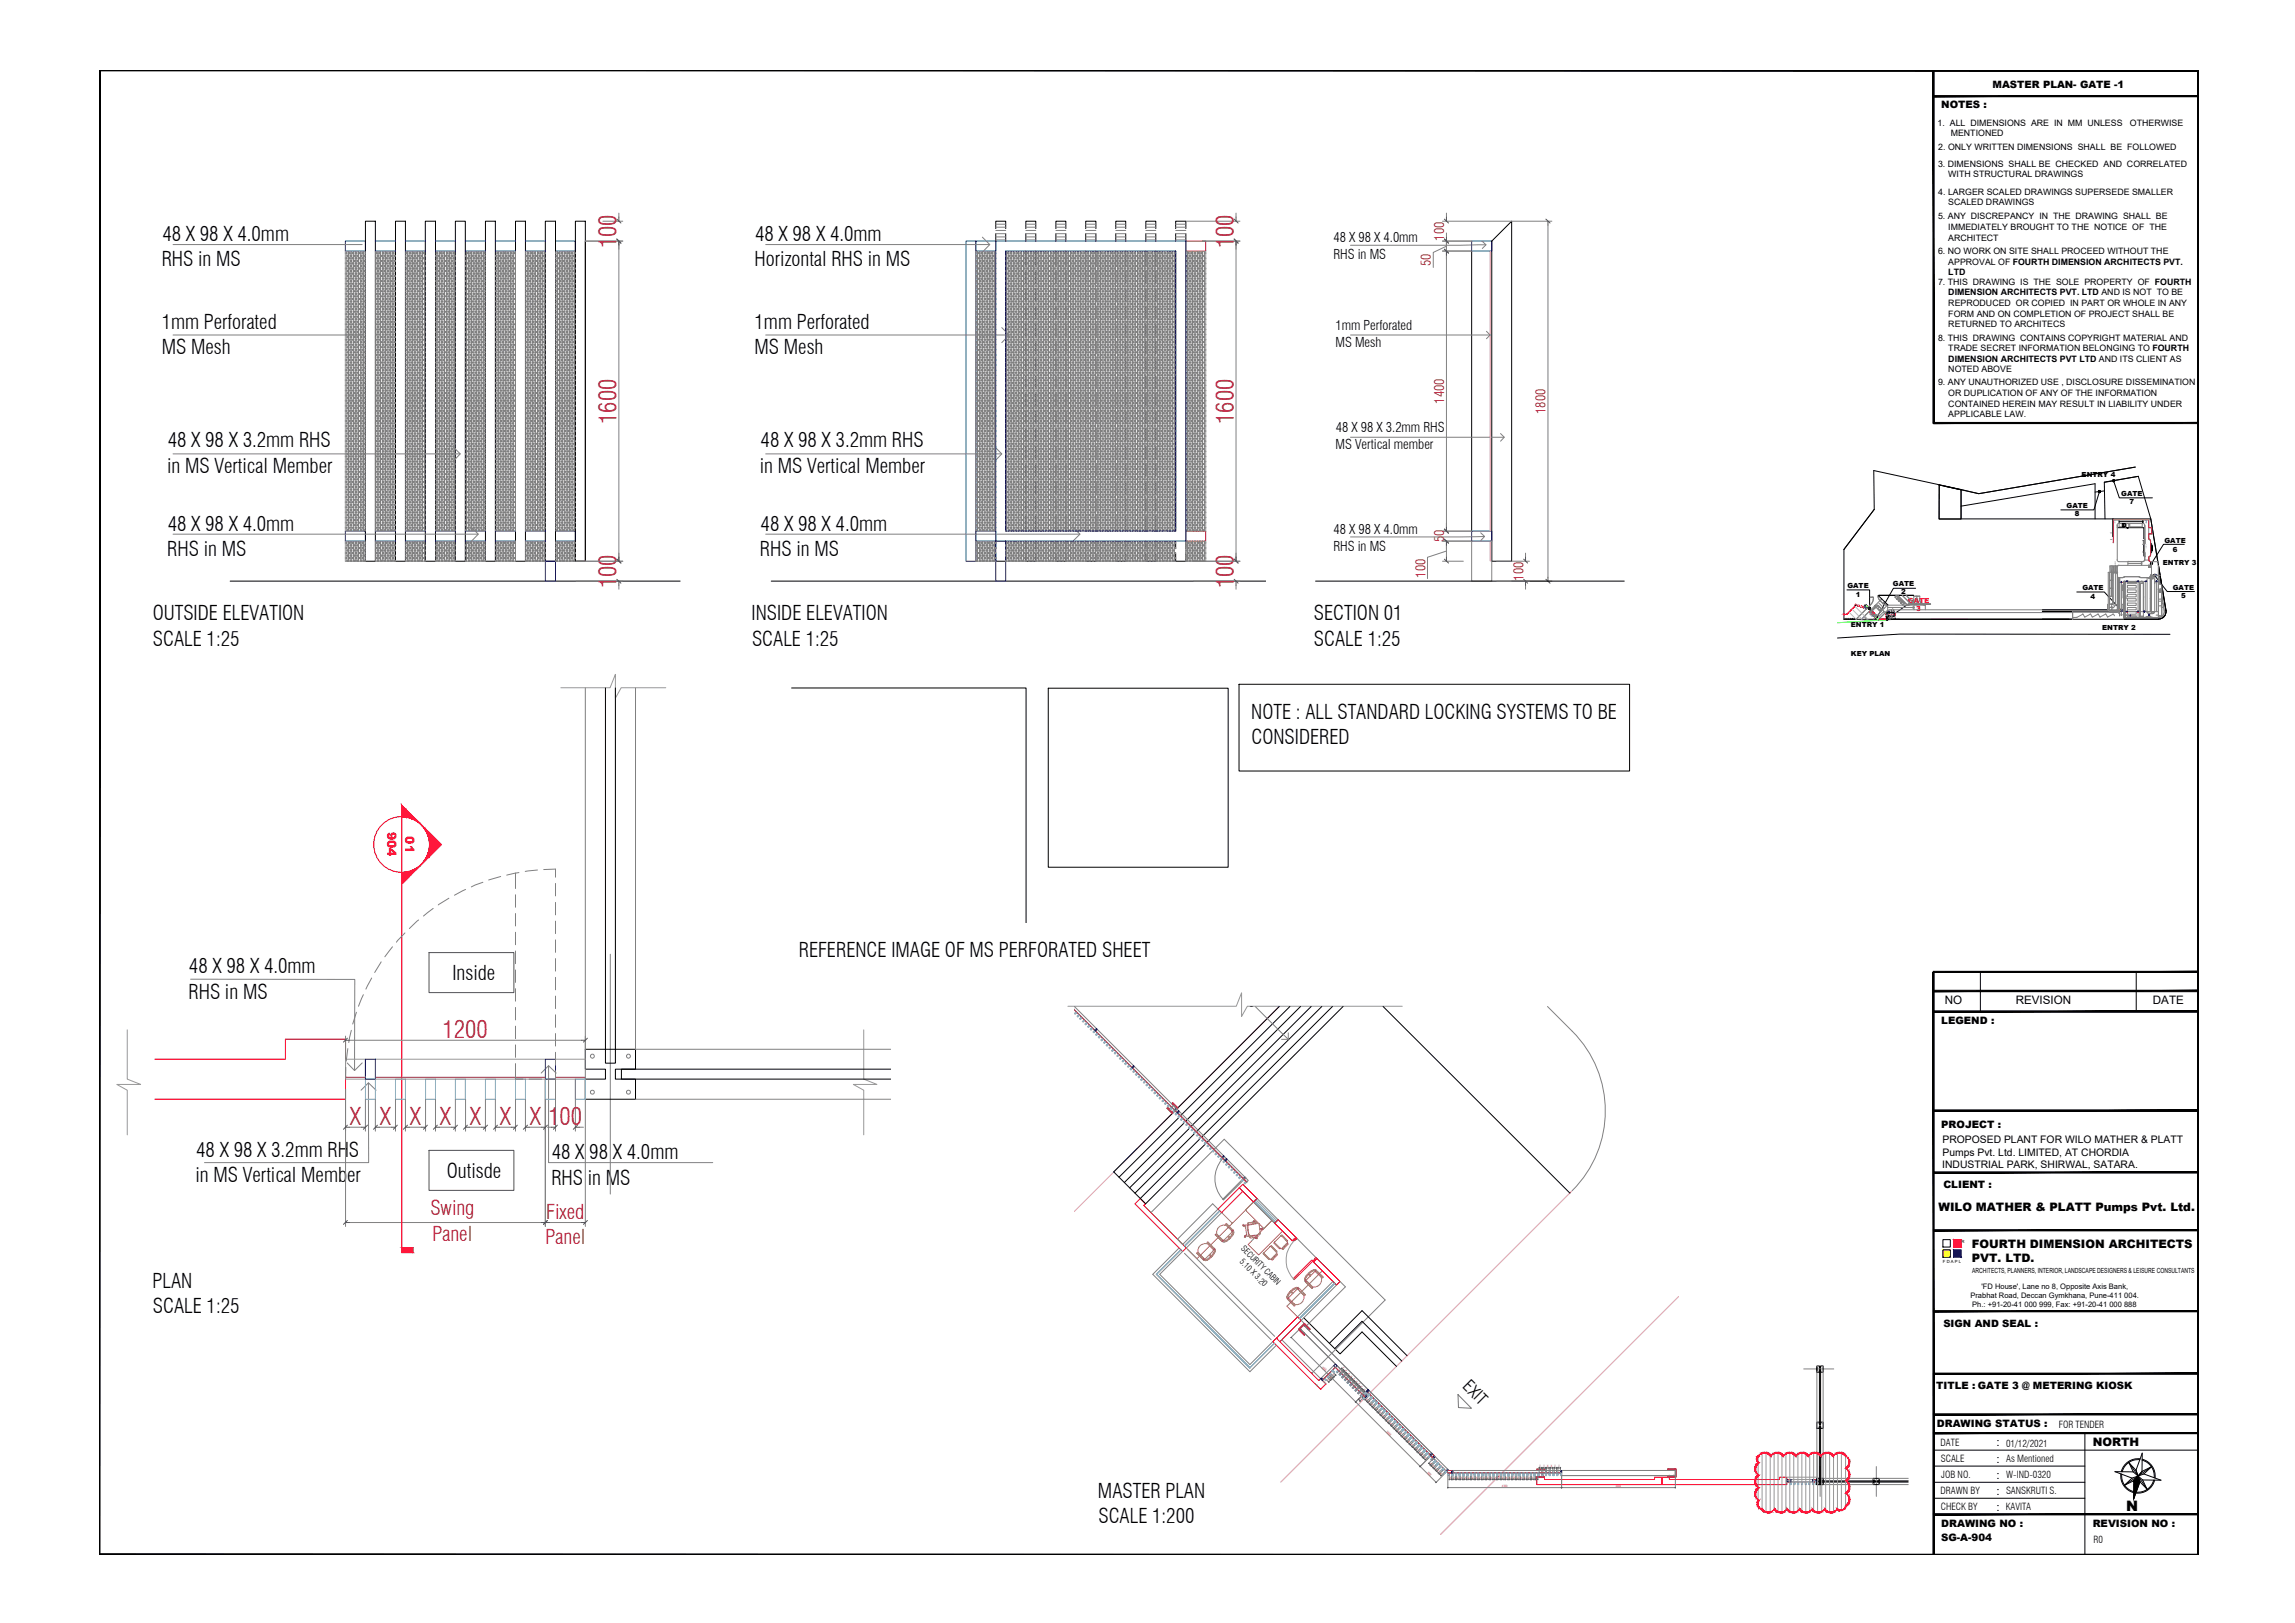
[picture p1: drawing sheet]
<svg xmlns="http://www.w3.org/2000/svg" width="420mm" height="297mm" viewBox="0 0 420 297" stroke-linecap="round" stroke-linejoin="round" font-family="sans-serif">
<defs><g id="words">
<g font-size="4.4" fill="#b82e00">
<text x="112.9" y="45.4" transform="rotate(-90 112.9 45.4)">100</text>
<text x="225.9" y="45.4" transform="rotate(-90 225.9 45.4)">100</text>
<text x="112.9" y="77.6" transform="rotate(-90 112.9 77.6)">1600</text>
<text x="225.9" y="77.6" transform="rotate(-90 225.9 77.6)">1600</text>
<text x="112.9" y="107.7" transform="rotate(-90 112.9 107.7)">100</text>
<text x="225.9" y="107.7" transform="rotate(-90 225.9 107.7)">100</text>
<text x="81" y="189.9">1200</text>
<text x="64.1" y="205.9">X</text>
<text x="69.5" y="205.9">X</text>
<text x="75" y="205.9">X</text>
<text x="80.5" y="205.9">X</text>
<text x="86" y="205.9">X</text>
<text x="91.5" y="205.9">X</text>
<text x="97" y="205.9">X</text>
<text x="100.4" y="205.9">100</text>
</g>
<g font-size="3.7">
<text x="29.7" y="44">48 X 98 X 4.0mm</text>
<text x="138.2" y="44">48 X 98 X 4.0mm</text>
<text x="29.6" y="48.7">RHS in MS</text>
<text x="138.1" y="48.7">Horizontal RHS in MS</text>
<text x="29.6" y="60.2">1mm Perforated</text>
<text x="29.6" y="64.8">MS Mesh</text>
<text x="138.1" y="60.2">1mm Perforated</text>
<text x="138.1" y="64.8">MS Mesh</text>
<text x="30.7" y="81.8">48 X 98 X 3.2mm RHS</text>
<text x="139.2" y="81.8">48 X 98 X 3.2mm RHS</text>
<text x="30.6" y="86.5">in MS Vertical Member</text>
<text x="139.1" y="86.5">in MS Vertical Member</text>
<text x="30.6" y="101.8">RHS in MS</text>
<text x="30.7" y="97.1">48 X 98 X 4.0mm</text>
<text x="139.1" y="101.8">RHS in MS</text>
<text x="139.2" y="97.1">48 X 98 X 4.0mm</text>
<text x="28" y="113.6">OUTSIDE ELEVATION</text>
<text x="137.6" y="113.6">INSIDE ELEVATION</text>
<text x="240.6" y="113.6">SECTION 01</text>
<text x="28" y="118.2">SCALE 1:25</text>
<text x="137.7" y="118.2">SCALE 1:25</text>
<text x="240.6" y="118.2">SCALE 1:25</text>
<text x="229.1" y="131.5">NOTE : ALL STANDARD LOCKING SYSTEMS TO BE</text>
<text x="229.1" y="136.2">CONSIDERED</text>
<text x="34.6" y="178.2">48 X 98 X 4.0mm</text>
<text x="82.8" y="179.3">Inside</text>
<text x="146.2" y="175.2">REFERENCE IMAGE OF MS PERFORATED SHEET</text>
<text x="34.5" y="182.8">RHS in MS</text>
<text x="35.9" y="211.7">48 X 98 X 3.2mm RHS</text>
<text x="81.8" y="215.5">Outisde</text>
<text x="101" y="212.2">48 X 98 X 4.0mm</text>
<text x="35.8" y="216.3">in MS Vertical Member</text>
<text x="100.9" y="216.8">RHS in MS</text>
<text x="27.9" y="235.8">PLAN</text>
<text x="28" y="240.4">SCALE 1:25</text>
<text x="201" y="274.1">MASTER PLAN</text>
<text x="201.1" y="278.7">SCALE 1:200</text>
</g>
<g font-size="3.7" fill="#b82e00">
<text x="78.8" y="222.4">Swing</text>
<text x="79.2" y="227">Panel</text>
<text x="99.9" y="227.6">Panel</text>
<text x="100" y="223.1">Fixed</text>
</g>
<text font-size="3.1" x="267.6" y="253.9" transform="rotate(45 267.6 253.9)">EXIT</text>
<text font-size="2.6" x="389.2" y="276.6">N</text>
<g font-size="2.5">
<text x="244.1" y="47.4">RHS in MS</text>
<text x="244.2" y="44.3">48 X 98 X 4.0mm</text>
<text x="244.5" y="60.4">1mm Perforated</text>
<text x="244.5" y="63.5">MS Mesh</text>
<text x="244.5" y="82.2">MS Vertical member</text>
<text x="244.6" y="79.1">48 X 98 X 3.2mm RHS</text>
<text x="244.1" y="100.8">RHS in MS</text>
<text x="244.2" y="97.7">48 X 98 X 4.0mm</text>
</g>
<g font-size="2.5" fill="#b82e00">
<text x="264.4" y="44" transform="rotate(-90 264.4 44)">100</text>
<text x="262" y="48.7" transform="rotate(-90 262 48.7)">50</text>
<text x="264.4" y="73.9" transform="rotate(-90 264.4 73.9)">1400</text>
<text x="283" y="75.7" transform="rotate(-90 283 75.7)">1800</text>
<text x="264.4" y="99.3" transform="rotate(-90 264.4 99.3)">50</text>
<text x="261" y="105.7" transform="rotate(-90 261 105.7)">100</text>
<text x="278.9" y="106.3" transform="rotate(-90 278.9 106.3)">100</text>
</g>
<g font-size="2.2" fill="#f00">
<text x="70.9" y="152.2" transform="rotate(90 70.9 152.2)">904</text>
<text x="74.3" y="153.1" transform="rotate(90 74.3 153.1)">01</text>
</g>
<g font-size="2.1">
<text x="356" y="183.7">NO</text>
<text x="369" y="183.7">REVISION</text>
<text x="394.1" y="183.7">DATE</text>
<text x="354.9" y="221.5">WILO MATHER &amp; PLATT Pumps Pvt. Ltd.</text>
<text x="361" y="228.4">FOURTH DIMENSION ARCHITECTS</text>
<text x="361" y="230.9">PVT. LTD.</text>
<text x="365.5" y="267.7">:</text>
<text x="365.5" y="264.7">:</text>
<text x="383.1" y="264.7">NORTH</text>
<text x="365.5" y="273.5">:</text>
<text x="365.5" y="270.6">:</text>
<text x="365.5" y="276.5">:</text>
</g>
<g font-size="1.9">
<text x="355.4" y="19.8">NOTES :</text>
<text x="355.4" y="187.3">LEGEND :</text>
<text x="355.4" y="206.5">PROJECT :</text>
<text x="355.6" y="209.2">PROPOSED PLANT FOR WILO MATHER &amp; PLATT</text>
<text x="355.6" y="213.8">INDUSTRIAL PARK, SHIRWAL, SATARA.</text>
<text x="355.6" y="211.5">Pumps Pvt. Ltd. LIMITED, AT CHORDIA</text>
<text x="355.8" y="217.4">CLIENT :</text>
<text x="354.6" y="261.3">DRAWING STATUS :</text>
<text x="355.4" y="279.5">DRAWING NO :</text>
<text x="383.1" y="279.5">REVISION NO :</text>
<text x="355.4" y="282.1">SG-A-904</text>
</g>
<g font-size="1.8">
<text x="364.8" y="16">MASTER PLAN- GATE -1</text>
<text x="355.8" y="242.8">SIGN AND SEAL :</text>
<text x="354.5" y="254.3">TITLE : GATE 3 @ METERING KIOSK</text>
<text x="376.9" y="261.4">FOR TENDER</text>
<text x="355.3" y="264.6">DATE</text>
<text x="355.3" y="267.6">SCALE</text>
<text x="367.3" y="264.8">01/12/2021</text>
<text x="367.3" y="267.6">As Mentioned</text>
<text x="355.3" y="273.4">DRAWN BY</text>
<text x="355.4" y="270.5">JOB NO.</text>
<text x="367.3" y="273.5">SANSKRUTI S.</text>
<text x="367.3" y="270.5">W-IND-0320</text>
<text x="355.3" y="276.4">CHECK BY</text>
<text x="367.2" y="276.4">KAVITA</text>
<text x="383.3" y="282.4">R0</text>
</g>
<g font-size="1.6">
<text x="354.7" y="23">1. ALL DIMENSIONS ARE IN MM UNLESS</text>
<text x="389.9" y="23">OTHERWISE</text>
<text x="354.9" y="27.4">2. ONLY WRITTEN DIMENSIONS SHALL BE FOLLOWED</text>
<text x="357.1" y="24.9">MENTIONED</text>
<text x="354.8" y="30.5">3. DIMENSIONS SHALL BE CHECKED AND CORRELATED</text>
<text x="354.9" y="35.6">4. LARGER SCALED DRAWINGS SUPERSEDE SMALLER</text>
<text x="356.7" y="32.5">WITH STRUCTURAL DRAWINGS</text>
<text x="354.8" y="40.1">5. ANY DISCREPANCY IN THE DRAWING SHALL BE</text>
<text x="356.7" y="37.6">SCALED DRAWINGS</text>
<text x="354.8" y="46.5">6. NO WORK ON SITE SHALL PROCEED WITHOUT THE</text>
<text x="356.7" y="42.1">IMMEDIATELY BROUGHT TO THE NOTICE OF THE</text>
<text x="356.7" y="44">ARCHITECT</text>
<text x="354.8" y="52.1">7. THIS DRAWING IS THE SOLE PROPERTY OF FOURTH</text>
<text x="356.7" y="48.5">APPROVAL OF FOURTH DIMENSION ARCHITECTS PVT.</text>
<text x="356.7" y="50.4">LTD</text>
<text x="356.7" y="54.1">DIMENSION ARCHITECTS PVT. LTD AND IS NOT TO BE</text>
<text x="356.7" y="56">REPRODUCED OR COPIED IN PART OR WHOLE IN ANY</text>
<text x="356.7" y="58">FORM AND ON COMPLETION OF PROJECT SHALL BE</text>
<text x="356.7" y="59.9">RETURNED TO ARCHITECS</text>
<text x="354.8" y="62.3">8. THIS DRAWING CONTAINS COPYRIGHT MATERIAL AND</text>
<text x="356.7" y="64.3">TRADE SECRET INFORMATION BELONGING TO FOURTH</text>
<text x="354.8" y="70.5">9. ANY UNAUTHORIZED USE , DISCLOSURE DISSEMINATION</text>
<text x="356.7" y="66.2">DIMENSION ARCHITECTS PVT LTD AND ITS CLIENT AS</text>
<text x="356.7" y="68.2">NOTED ABOVE</text>
<text x="356.7" y="72.5">OR DUPLICATION OF ANY OF THE INFORMATION</text>
<text x="356.7" y="74.4">CONTAINED HEREIN MAY RESULT IN LIABILITY UNDER</text>
<text x="356.7" y="76.3">APPLICABLE LAW.</text>
</g>
<g font-size="1.5">
<text x="229.1" y="184.5" transform="rotate(-45 229.1 184.5)">UP</text>
<text x="226.8" y="231" transform="rotate(45 226.8 231)">5.10 X 3.20</text>
<text x="227.1" y="228.6" transform="rotate(45 227.1 228.6)">SECURITY CABIN</text>
</g>
<g font-size="1.4">
<text x="360.7" y="237.5">Prabhat Road, Deccan Gymkhana, Pune-411 004.</text>
<text x="361.1" y="239.2">Ph.: +91-20-41 000 999, Fax: +91-20-41 000 888</text>
<text x="362.8" y="235.9">'FD House', Lane no 8, Opposite Axis Bank,</text>
</g>
<g font-size="1.3">
<text x="381.1" y="87.3">ENTRY 4</text>
<text x="378.3" y="93">GATE</text>
<text x="379.9" y="94.5">8</text>
<text x="388.3" y="90.7">GATE</text>
<text x="389.9" y="92.2">7</text>
<text x="396.3" y="99.5">GATE</text>
<text x="397.8" y="101">6</text>
<text x="338.2" y="107.6">GATE</text>
<text x="346.6" y="107.2">GATE</text>
<text x="396" y="103.4">ENTRY 3</text>
<text x="339.8" y="109.2">1</text>
<text x="348.1" y="108.7">2</text>
<text x="381.2" y="108">GATE</text>
<text x="382.7" y="109.6">4</text>
<text x="397.8" y="108">GATE</text>
<text x="399.3" y="109.5">5</text>
<text x="338.9" y="114.7">ENTRY 1</text>
<text x="384.9" y="115.3">ENTRY 2</text>
<text x="338.9" y="120.1">KEY PLAN</text>
<text x="361" y="232.9">ARCHITECTS, PLANNERS, INTERIOR, LANDSCAPE DESIGNERS &amp; LEISURE CONSULTANTS</text>
</g>
<g font-size="1.3" fill="#f00">
<text x="349.3" y="110.3">GATE</text>
<text x="350.8" y="111.8">3</text>
</g>
<g font-size=".8">
<text x="359.1" y="227.4">R</text>
<text x="355.7" y="231.1">F D A P L</text>
</g>
<g font-size=".6" fill="#b82e00">
<text x="241.9" y="250.3" transform="rotate(43 241.9 250.3)">3650</text>
<text x="244.2" y="251.9" transform="rotate(-45 244.2 251.9)">X</text>
<text x="245.7" y="250.5" transform="rotate(51 245.7 250.5)">X</text>
<text x="246.2" y="251" transform="rotate(39 246.2 251)">X</text>
<text x="246.7" y="251.4" transform="rotate(51 246.7 251.4)">X</text>
<text x="247.2" y="251.9" transform="rotate(45 247.2 251.9)">X</text>
<text x="243.3" y="252.8" transform="rotate(-45 243.3 252.8)">X</text>
<text x="243.8" y="252.4" transform="rotate(-45 243.8 252.4)">X</text>
<text x="247.7" y="252.4" transform="rotate(51 247.7 252.4)">X</text>
<text x="248.1" y="252.9" transform="rotate(45 248.1 252.9)">X</text>
<text x="248.6" y="253.4" transform="rotate(45 248.6 253.4)">X</text>
<text x="248.8" y="256.1" transform="rotate(45 248.8 256.1)">X</text>
<text x="249.1" y="253.9" transform="rotate(45 249.1 253.9)">X</text>
<text x="249.5" y="255.7" transform="rotate(51 249.5 255.7)">X</text>
<text x="249.6" y="254.4" transform="rotate(45 249.6 254.4)">X</text>
<text x="250" y="256.2" transform="rotate(39 250 256.2)">X</text>
<text x="250.5" y="256.7" transform="rotate(45 250.5 256.7)">X</text>
<text x="251" y="257.1" transform="rotate(39 251 257.1)">X</text>
<text x="251.5" y="257.7" transform="rotate(45 251.5 257.7)">X</text>
<text x="252" y="258.1" transform="rotate(39 252 258.1)">X</text>
<text x="252.4" y="258.6" transform="rotate(45 252.4 258.6)">X</text>
<text x="252.9" y="259.1" transform="rotate(45 252.9 259.1)">X</text>
<text x="253.4" y="259.6" transform="rotate(45 253.4 259.6)">X</text>
<text x="253.8" y="262.1" transform="rotate(43 253.8 262.1)">3650</text>
<text x="253.9" y="260.1" transform="rotate(51 253.9 260.1)">X</text>
<text x="254.4" y="260.6" transform="rotate(45 254.4 260.6)">X</text>
<text x="254.9" y="261" transform="rotate(51 254.9 261)">X</text>
<text x="255.4" y="261.5" transform="rotate(45 255.4 261.5)">X</text>
<text x="255.8" y="262" transform="rotate(51 255.8 262)">X</text>
<text x="256.3" y="262.5" transform="rotate(45 256.3 262.5)">X</text>
<text x="256.8" y="263" transform="rotate(45 256.8 263)">X</text>
<text x="257.3" y="263.5" transform="rotate(39 257.3 263.5)">X</text>
<text x="257.8" y="264" transform="rotate(45 257.8 264)">X</text>
<text x="258.3" y="264.4" transform="rotate(39 258.3 264.4)">X</text>
<text x="258.8" y="264.9" transform="rotate(45 258.8 264.9)">X</text>
<text x="259.3" y="265.4" transform="rotate(45 259.3 265.4)">X</text>
<text x="259.7" y="265.9" transform="rotate(45 259.7 265.9)">X</text>
<text x="260.2" y="266.4" transform="rotate(45 260.2 266.4)">X</text>
<text x="260.7" y="266.9" transform="rotate(45 260.7 266.9)">X</text>
<text x="261.3" y="269.5" transform="rotate(45 261.3 269.5)">900</text>
<text x="261.7" y="267.9" transform="rotate(45 261.7 267.9)">X</text>
<text x="262.1" y="268.3" transform="rotate(51 262.1 268.3)">X</text>
<text x="262.7" y="268.8" transform="rotate(45 262.7 268.8)">X</text>
<text x="263.1" y="269.3" transform="rotate(45 263.1 269.3)">X</text>
<text x="263.6" y="269.8" transform="rotate(45 263.6 269.8)">X</text>
<text x="281.9" y="268.6">X</text>
<text x="282.5" y="268.6">X</text>
<text x="283.3" y="268.6">X</text>
<text x="283.9" y="268.6">X</text>
<text x="284.6" y="268.6">X</text>
<text x="285.3" y="268.6">X</text>
<text x="265.4" y="270.7">X</text>
<text x="266.1" y="270.7">X</text>
<text x="266.8" y="270.7">X</text>
<text x="267.5" y="270.7">X</text>
<text x="268.2" y="270.7">X</text>
<text x="268.8" y="270.7">X</text>
<text x="269.5" y="270.7">X</text>
<text x="270.2" y="270.7">X</text>
<text x="270.9" y="270.7">X</text>
<text x="271.6" y="270.7">X</text>
<text x="272.3" y="270.7">X</text>
<text x="272.9" y="270.7">X</text>
<text x="273.7" y="270.7">X</text>
<text x="274.3" y="270.7">X</text>
<text x="275" y="272.2">4550</text>
<text x="275" y="270.7">X</text>
<text x="275.7" y="270.7">X</text>
<text x="276.4" y="270.7">X</text>
<text x="277.1" y="270.7">X</text>
<text x="277.8" y="270.7">X</text>
<text x="278.4" y="270.7">X</text>
<text x="279.1" y="270.7">X</text>
<text x="279.8" y="270.7">X</text>
<text x="280.5" y="270.7">X</text>
<text x="281.2" y="270.7">X</text>
<text x="295.8" y="272.2">4550</text>
</g>
<g font-size=".2" fill="#00f">
<text x="387.3" y="96" transform="rotate(-90 387.3 96)">+645.00</text>
<text x="393" y="96" transform="rotate(-90 393 96)">+648.00</text>
<text x="393" y="100.5" transform="rotate(-90 393 100.5)">+648.15</text>
</g>
<g font-size=".2" fill="#808080">
<text x="387.4" y="103.6" transform="rotate(-90 387.4 103.6)">+646.00</text>
<text x="395.2" y="103.5" transform="rotate(-90 395.2 103.5)">+648.00</text>
</g>
</g></defs>
<!-- layer: Template -->
<g fill="#000" stroke="#000" stroke-width=".18">
<path d="M18.2 12.9l384.2 .1zM18.2 12.9h384.2z"/>
<path d="M354 17.5v.2l48.4-.2zM354 17.7l48.4-.2v.2z"/>
<path d="M353.9 12.9l.2 64.5v-64.5zM353.9 12.9l.2 64.5h-.2z"/>
<path d="M402.4 13v271.5v-271.6zM402.4 12.9v271.6z"/>
<path d="M354 77.5h48.4v-.2zM354 77.3h48.4l-48.4 .2z"/>
<path d="M353.9 177.9l.2 106.6v-106.6zM353.9 177.9l.2 106.6h-.2z"/>
<path d="M354 178h48.4v-.2zM354 177.8h48.4l-48.4 .2z"/>
<path d="M354 185.2h48.4v-.2zM354 185h48.4l-48.4 .2z"/>
<path d="M354 181.5h48.4v-.3zM354 181.2h48.4l-48.4 .3z"/>
<path d="M354 203.2v.2l48.1-.2zM354 203.4l48.1-.2v.2z"/>
<path d="M354 203.2v.2l48.4-.2zM354 203.4l48.4-.2v.2z"/>
<path d="M354 214.7h48.4v-.2zM354 214.5h48.4l-48.4 .2z"/>
<path d="M354 225.3h48.4v-.2zM354 225.1h48.4l-48.4 .2z"/>
<path d="M354 258.8v.2l48.4-.2zM354 259l48.4-.2v.2z"/>
<path d="M354 251.5h48.4v-.2zM354 251.3h48.4l-48.4 .2z"/>
<path d="M354 240.1h48.4v-.2zM354 239.9h48.4l-48.4 .2z"/>
<path d="M354 277v.3l48.4-.3zM354 277.3l48.4-.3v.3z"/>
<path d="M354 262.2v.2l48.4-.2zM354 262.4l48.4-.2v.2z"/>
<path d="M18.3 13l-.1 271.5zM18.2 12.9v271.6z"/>
<path d="M18.3 284.5h384.1zM18.3 284.5h384.1h-384.2z"/>
</g>
<path d="M362.6 177.9v7.2M391.1 177.9v7.2M354 185.2h48.4M355.7 226.9h1.4v1.3h-1.4zM355.7 228.7h1.4v1.4h-1.4zM354 251.3v4.2M354 265.4h48.4M354 268.3h27.7M354 271.3h27.7M354 274.2h27.7M354 277.1h27.7M381.7 262.3v22.2" fill="none" stroke="#000" stroke-width=".18"/>
<!-- layer: Template-NORTH -->
<g fill="#000" stroke="#000" stroke-width=".18">
<path d="M390.7 271h1l.1 .2zM391.4 270.1l.3 .9h-1z"/>
<path d="M390.7 271v.2h1.1zM390.7 271.2h1.1l-1.2 3.1z"/>
</g>
<g fill="none" stroke="#000" stroke-width=".18">
<path d="M388.3 269.7a3.2 3.2 0 0 0 2.3 3.5M388.4 269.8a2.98 2.98 0 0 0 2.2 3.2M389.7 267.6l1.3 1.5M390.3 270.5l-1.4 1.3M390.5 269.4l.9 .7M390.5 269.4l-.8-1.8 1.7 2.5M390.5 269.4l-3.3-.1 3.1 1.2M390.7 271l-1.8 .8M390.7 271l-.1 3.3 1.2-3.1M391 269.1l.4 1M391 269.1l1.2-3.1-.1 3.3M391.4 270.1l-.7 .9"/>
<path d="M391.4 270.1l-1.1 .4M391.4 270.1l-2.5 1.7M391.4 270.1l.9 .8M391.4 270.1l1.7 2.5-1.3-1.4M391.4 270.1l.4 1.1M391.7 267.2a2.98 2.98 0 0 0-3.2 2.2M391.8 267a3.2 3.2 0 0 0-3.5 2.3M392.1 269.3l-.7 .8M392.2 267.2a2.98 2.98 0 0 1 2.2 3.3M392.2 267.1a3.2 3.2 0 0 1 2.3 3.4M392.3 270.9l.8 1.7M392.5 269.8l-1.1 .3"/>
<path d="M392.5 269.8l3.1 1.1h-3.3M393.9 268.4l-1.8 .9M393.9 268.4l-2.5 1.7M393.9 268.4l-1.4 1.4M394.3 270.9a2.98 2.98 0 0 1-3.2 2.2M394.5 270.9a3.2 3.2 0 0 1-3.5 2.4"/>
</g>
<!-- layer: Template -->
<path d="M357.6 226.9h1.4v1.3h-1.4z" fill="none" stroke="#f00" stroke-width=".18"/>
<path d="M357.6 226.9l1.4 1.3v-1.3zM357.6 226.9l1.4 1.3h-1.4z" fill="#f00" stroke="#f00" stroke-width=".18"/>
<path d="M355.7 228.7l1.4 1.4v-1.4zM355.7 228.7l1.4 1.4h-1.4z" fill="#ffff0f" stroke="#ffff0f" stroke-width=".18"/>
<path d="M357.6 228.7h1.4v1.4h-1.4z" fill="none" stroke="#00f" stroke-width=".18"/>
<path d="M357.6 228.7l1.4 1.4v-1.4zM357.6 228.7l1.4 1.4h-1.4z" fill="#0505ff" stroke="#0505ff" stroke-width=".18"/>
<!-- layer: H Column -->
<g fill="none" stroke="#989898" stroke-width=".18">
<path d="M63.2 45.9v51.3M220.7 45.9v51.3M63.2 99v3.7M220.7 99v3.7M102.7 125.9h9l1-2.5v4.4l1-1.9h8.2M23.3 188.5v9l2.5 1h-4.4l1.9 1v8.2M63.3 193.9h3.6v3.6h-3.6zM68.7 193.9h31.1M68.7 197.5h31.1M101.7 193.9h5.5M101.7 197.5h5.5M158.1 188.5v9l2.4 1h-4.3l1.9 1v8.2"/>
<path d="M195.5 184.2h30.8l1-2.5v4.3l1.1-1.8h28.3M321.9 266.5v1.1M321.9 267.7v2.2M321.9 270v2.2M321.9 272.3v2.2M321.9 274.7v.9M322.6 266v10.2M323.3 265.9v10.8M324.1 266.3v10.4M324.8 266v10.3M325.5 265.9v10.8M326.2 266.2v10.6"/>
<path d="M327 266.1v10.3M327.1 270.4h5.5M327.7 265.9v10.8M327.9 270.8h3.9M327.9 271.2h3.9M328.4 266.1v10.7M329.2 266.2v10.3M329.9 265.9v10.7M330.6 266v10.8M331.3 266.2v10.4M332 265.9v10.6M332.8 266v10.8"/>
<path d="M333.5 266.3v10.4M334.2 265.9v10.6M335 266v10.8M335.7 266.5v10.2M336.4 266v10.3M337.1 265.9v10.5M337.9 266.3v9.6"/>
</g>
<!-- layer: Text -->
<path d="M226.8 125.2h71.5v15.9h-71.5z" fill="none" stroke="#000" stroke-width=".18"/>
<!-- layer: 0 -->
<g fill="#000" stroke="#000" stroke-width=".18">
<path d="M384.2 90.1h.1l.1-.1zM384.4 90v.1h-.1zM384.4 90v.1l.1-.1z"/>
<path d="M384.3 89.8l.1 .2v-.2zM384.3 89.8l.1 .2-.2-.1zM384.2 89.9v.2l.2-.1z"/>
<path d="M384.4 90h.1v-.1zM384.4 89.8l.1 .1-.1 .1z"/>
<path d="M386.9 87.8l-.1 .1 .1 .1zM386.8 87.9l.1 .1h-.1zM386.8 88l.1 .2v-.2z"/>
<path d="M386.9 88v.2h.1zM386.9 88l.2 .1-.1 .1zM386.9 88l.2 .1v-.2z"/>
<path d="M387 87.8l-.1 .2 .2-.1zM386.9 87.8h.1l-.1 .2z"/>
<path d="M342.1 111.4l.1 .1 .1-.1zM342.3 111.4v.1h-.1z"/>
<path d="M342.3 111.4v.1h.1zM342.3 111.4h.1v.1zM342.3 111.4h.1v-.2z"/>
<path d="M342.3 111.2v.2l.1-.2zM342.2 111.2h.1v.2zM342.2 111.2l-.1 .2h.2z"/>
<path d="M343.4 113v.2l.1-.1zM343.4 113.2l.1-.1v.2z"/>
<path d="M343.5 113.1v.2h.1zM343.5 113.1l.2 .1-.1 .1zM343.5 113.1l.2 .1v-.1z"/>
<path d="M343.6 113l-.1 .1h.2zM343.5 113h.1l-.1 .1zM343.4 113l.1 .1v-.1z"/>
<path d="M345.3 113.4l.1 .1 .1-.2zM345.5 113.3v.2h-.1zM345.5 113.3v.2l.1-.2z"/>
<path d="M345.3 113.2v.1h.2zM345.3 113.3h.2l-.2 .1z"/>
<path d="M345.5 113.3h.1v-.1zM345.5 113.1l.1 .1-.1 .1zM345.3 113.2l.2 .1v-.2z"/>
<path d="M388.3 111.9h.1v-.2zM388.4 111.7l.1 .2h-.1z"/>
<path d="M388.3 111.6l.1 .1v-.1zM388.3 111.6l.1 .1h-.2zM388.2 111.7l.1 .2 .1-.2z"/>
<path d="M388.4 111.7l.1 .2v-.2zM388.4 111.7l.1-.1v.1zM388.4 111.6v.1l.1-.1z"/>
<path d="M393.7 103.1v.1l.2-.1zM393.7 103.2l.2-.1-.1 .2z"/>
<path d="M393.8 103.3h.1v-.2zM393.9 103.1l.1 .1-.1 .1zM393.9 103.1l.1 .1 .1-.1z"/>
<path d="M394 103l-.1 .1h.2zM393.8 103h.2l-.1 .1zM393.7 103.1h.2l-.1-.1z"/>
<path d="M394.3 105.2v.1h.1zM394.3 105.3h.1l-.1 .1zM394.3 105.4l.1 .1v-.2z"/>
<path d="M394.4 105.3v.2l.2-.1zM394.4 105.3h.2v.1zM394.6 105.2l-.2 .1h.2z"/>
<path d="M394.5 105.1l-.1 .2 .2-.1zM394.3 105.2l.2-.1-.1 .2z"/>
</g>
<g fill="none" stroke="#000" stroke-width=".18">
<path d="M384.4 90l-1.1 3.3h-6M386.9 88l1.1 3.1h6.1M388 95.1v.7M392.3 95.1v.7M399.9 99.6h-3.8l-2.2 3.5M338.1 108h4.2v3.4M342.4 109.3h.6M347 113.3h31.8M350.7 107.7h-4.1l-3.1 5.4M353.5 110.5h-4.2l-3.8 2.8M380.2 108.3h5l3.2 3.4M388.8 113.3h6.4"/>
<path d="M394.4 105.3l2.4 3h5M395.2 103.5l1.4 8.3M396.5 111.7a1.38 1.38 0 0 1-1.3 1.6M144.9 125.9h42.9v43M191.9 126h32.9v32.7h-32.9zM332.6 250.2v.7"/>
</g>
<!-- layer: Precast Wall -->
<g fill="none" stroke="#f00" stroke-width=".18">
<path d="M337.6 112.4l.5 .1zM338.5 112l.4-.4zM338.5 112l-.5 .5zM338.9 111.6l.4-.3zM339.3 111.2l.4-.4zM339.8 110.6l.4 .4zM340.3 110.7l.4 .5zM340.8 110.9l.4 .4zM341.3 111l.4 .4zM342.3 112l.2 .3zM342.5 112.3h.1M342.7 112.1l.1-.1z"/>
<path d="M342.8 112v.1zM343 112.7h.1M343 112.1v.1zM343 112.7l.2 .2M343 112.1v.1M343 112.6h.1M343 112.6l-.1 .1 .3 .2M343 112.6v.1M343.1 112.3h.1M343.1 112.3l.1 .2zM343.2 112.9h.1M343.2 112.4h.1"/>
<path d="M344.1 113.3h.6zM344.7 113.3h.6zM28.3 193.9h24v-3.7h11v11h-35M208.8 219.3l.9 1-.3 .3 7.8 7.8-.7 .6-8.7-8.7zM226.9 217.4l2.6 2.6 .6-.7-2.6-2.5-4.5 4.5 .7 .6 3.8-3.9M234 223.2l3.3 3.3-.7 .6-3.2-3.2zM240.5 231l.6-.7 4.2 4.2-.6 .7zM242.1 232.6l1.9 1.9M233 245.5l.7-.6 7.7 7.8 .4-.4 1 1-1 1zM233.7 244.9l3.8-3.9 .7 .7-3.9 3.8M233.8 245h.1M281.4 270.4h1.4v.4h20.1v-.4h1.4v1.3h-22.9z"/>
<path d="M304.3 270.4h1.3v.4h20.2v-.4h1.3v1.3h-22.8z"/>
</g>
<!-- layer: 0 -->
<g fill="none" stroke="#808080" stroke-width=".18">
<path d="M140.2 44.8h41M179.8 43.4l1.4 1.4-1.4 1.4M183.4 60l1.4 1.3-1.4 1.4M271.3 44.1l.7 .7-.6 .7M272 44.8l-24.8 .1M140.2 61.3h44.6M247.2 61.3h25.6M272.1 60.6l.7 .7-.7 .7M274.7 79.3l.7 .7-.7 .7M31.7 97.8h55.9M31.7 83.1h52.6M82.9 81.7l1.4 1.4-1.4 1.4"/>
<path d="M86.2 96.4l1.4 1.4-1.4 1.4M140.2 97.8h57.5M140.2 83.1h43.2M182 81.7l1.4 1.4-1.4 1.4M196.3 96.4l1.4 1.4-1.4 1.4M247.2 80h28.2M271.1 97.5l.7 .7-.7 .7M271.8 98.2l-24.6 .1M392.4 98.9v.7M344 110.4l.9 1M344.4 113.3h.1M344.8 112l-.9 .9"/>
<path d="M344.9 111.3v.1M345.6 111.2h4.8M350.2 111.3l.2-.1-.2-.1 .2 .1-.2 .2M350.8 109.2l.1-.1 .2 .1M350.9 109.1v1.7M386.2 111.2h.7M386.6 110.6v1M386.8 111.1l.1 .1-.1 .2M386.9 104.7h.7M387.9 111.7h.1v.2h-.1zM388.3 112.5l.1 .2 .1-.2M388.4 106.6v6.1"/>
<path d="M388.6 111.8l.1 .1M388.7 108.2h.1M388.8 108.1l-.1 1.3M388.8 111.9h.1M388.8 111.9v1.4M388.8 110.4l-.3 .3v.9M388.8 106.9h.1M388.8 111.9h3.6M388.8 110.4v.1M388.9 106.9l-.3 .1v1.1M388.9 112.2l.3 .4h.4h-.4l-.2 .4M389 112.2h-.1"/>
<path d="M389 113h.1M389.2 109.5h.1M389.2 109v.5M389.5 106.6h1.6M391.7 108.2h-.1M391.8 108.2h.1M391.8 108.1l-.1 1.3v-1.2M392.6 111.8l.1 .1 .2-.1M392.7 113h.1M392.7 102.5h.7M392.7 106.4v5.5M393 112.8h.7l.4 .2"/>
<path d="M393.6 105.5l.1 .2h.2v6.3l-.1-6.3h-.2zM393.7 109.6h.1M393.7 109.5l.1 1.3M393.7 105.3h1.7M393.7 105.7l.1 .1M393.7 112.8h-.7l-.3 .2M393.8 105.7l-.2 .2h-.4M393.8 106.8v1M393.8 105.3h.1M393.8 107.8v.1M393.8 105.9h.1M393.9 105.3h.3v.6h-.3z"/>
<path d="M393.9 112l.1 .2h.3M393.9 105.3h.1M393.9 105.3h.2v.6h-.2zM393.9 112h-.1M394.1 113h.1M394.2 105.3v.6M394.5 105.3h.1M394.5 106v.8M394.6 106.6l.2-.2 .1 .2M394.7 112.6l.6 .1M394.8 106.4v5.5M395.2 105.3h.1"/>
<path d="M395.2 103.5v1.8M395.3 112.7h-.1M395.7 110.7h.1M395.7 109.5h.1M395.7 107.6v.1M395.7 110.7l-.1 .2h-.4M395.7 109.5l-.1 .2h-.4M395.7 107.6l-.3 .2h-.3M395.8 110.5v2.2h-.6v.3M395.8 109.9l.1 .1M395.9 109.9l-.6 .1M396 110.5l-.3-.1v2.3h-.5v.3"/>
<path d="M396 111v.2h-.3M34.9 179.2l30.1 .1-.1 16.6M63.6 194.5l1.3 1.4 1.4-1.4M66.1 199.5l1.4-1.3 1.3 1.3M67.5 198.2v14.6h-30.1M99.1 196.4l1.3-1.4 1.4 1.4M100.4 195v17.8h30.1M229.8 184.2l6.1 6M235.9 189v1.2h-1.3M330.2 250.5h5.5M332.8 250.1v.1zM332.8 250.9v.1z"/>
<path d="M332.8 250.1h.1M333.6 250.1h.1zM333.6 251h.1zM332.8 260.4v.1zM332.8 261.2v.1zM332.8 270.7v.1zM332.8 271.5v.1zM333.6 261.3h.1zM333.6 270.7h.1zM333.6 271.5h.1zM333.6 260.4h.1z"/>
</g>
<!-- layer: Wall Compound -->
<g fill="none" stroke="#808080" stroke-width=".18">
<path d="M345.4 112.8h.1M345.4 113.1h.1M345.4 113.3h.1M345.4 113h.1M345.5 113.3h.1M345.5 112.8h.1M345.5 113h.1M345.5 113.1h.1M345.5 113.3v.1M345.7 113.3h.1M345.7 113.3v.1M346 113.3h.1"/>
<path d="M346 113.3v.1M346.1 112.8v.5M346.2 113.3h.1M346.2 113.3v.1M346.3 112.6v.5M346.5 113.3h.1M346.5 113.3v.1M346.7 113.3h.1M346.7 113.3v.1M347 113.3h.1M347 113.3v.1M388.8 111.9h.1"/>
<path d="M388.8 111.9v1.4M395 102.8h.1M395.2 103.5h.1M111.7 174.6v43.9M332.8 270.7v.1zM332.8 271.5v.1zM333.2 268.4v5.5M333.6 270.7h.1zM333.6 271.5h.1zM343 270.7l.1 .1zM343 271.5l.1 .1zM343.5 268.4v5.5"/>
<path d="M343.9 270.7h.1zM343.9 271.5h.1z"/>
<circle cx="108.5" cy="199.9" r=".37"/>
<circle cx="108.5" cy="193.3" r=".37"/>
<circle cx="115.1" cy="193.3" r=".37"/>
<circle cx="115.1" cy="199.9" r=".37"/>
</g>
<g fill="none" stroke="#000" stroke-width=".18">
<path d="M393.8 95l1.2 7.8M345.4 113.3h.1M345.4 112.8h.1M345.4 113.1h.1M345.5 112.8v.2v-.2M345.5 113.1v.2v-.2M345.5 113.3h33.3M345.7 113.3h.1M345.7 113.3h-.2h.2M345.8 112.8h.1M345.9 113.3h.1M346 113.3h.1"/>
<path d="M346 113.3h-.3h.3M346.2 113.3h.1M346.2 113.3h-.2h.2M346.5 113.3h.1M346.5 113.3h-.3h.3M346.7 113.3h.1M346.7 113.3h-.2h.2M347 113.3h.1M347 113.3h-.3h.3M373.9 113.3h5.5M388.8 113.3h6.4M395.2 103.5l1.3 8.3"/>
<path d="M396.5 111.7a1.38 1.38 0 0 1-1.3 1.6M110.8 125.9v68.7h1.9v-68.7M107.2 192h9.1v3.7h-3.6v1.8h3.6v3.7h-9.1v-3.7h3.6v-1.8h-3.6zM163.1 195.7h-49.3v1.8h49.3M332.6 250h.5v.4h.2v-.4h.5v1.1h-.5v-.4h-.2v.4h-.5zM333.1 250.8h.2v9.8h-.2zM332.6 270.6h1.2v.4h-.5v.2h.5v.5h-1.2v-.5h.5v-.2h-.5zM332.6 260.3h.5v.4h.2v-.4h.5v1.1h-.5v-.4h-.2v.4h-.5zM332.6 270.6h.5v.4h.2v-.4h.5v1.1h-.5v-.5h-.2v.5h-.5zM333.1 261.1h.2v9.8h-.2zM333.5 271h9.8v.2h-9.8zM342.9 270.6h1.2v.4h-.5v.2h.5v.5h-1.2v-.5h.5v-.2h-.5z"/>
<path d="M349.3 271h-5.5v.2h5.5"/>
</g>
<!-- layer: R.C.C. -->
<g fill="none" stroke="#808080" stroke-width=".18">
<path d="M345.4 112.8v.5M345.5 112.8v.5h1.5M345.5 113.3h1.5M379.4 112h.1M379.4 113.3h.1M379.4 112v1.3M387.6 104.7v7.3h-8.2M387.7 104.7v7.3h-8.3M107.2 125.9v66.1M116.3 125.9v66.1h46.8M116.3 201.2h46.8M332.6 251.1v9.2"/>
<path d="M333.8 251.1v9.2M332.6 261.4v9.2M333.8 261.4v9.2h9.1M333.8 271.7h9.1M344.1 270.6h5.2M344.1 271.7h5.2"/>
</g>
<!-- layer: Text Description -->
<g fill="none" stroke="#808080" stroke-width=".18">
<path d="M113.3 39v.7M226.3 39v.7M264.8 39v.7M107.2 44.1h6.8M110.4 40.5h3.6M113.3 44.8v57.2M217.1 40.5h9.9M220.1 44.1h6.9M226.3 44.8v57.2M264.1 44.1h5.3M264.1 40.5h20M264.1 45.9h5.3"/>
<path d="M264.8 45.1l-2.4 1.1v2.8M264.8 42.6v.8M264.8 44.1v1.8M264.8 46.7v49.8M283.4 41.2v64.4M264.1 97.2h5.3M264.1 99h5.3M264.8 99.8v2.2M105.5 106.4h8.5M105.5 102.7h8.5M113.3 107.1v.7M218.5 106.4h8.5"/>
<path d="M218.5 102.7h8.5M226.3 107.1v.7M264.1 102.7h3.8M264.8 100.9l-3.5 1.1v3.9M274 106.4h10.1M274 102.7h6M279.3 101.2v.8M279.3 107.1v.7M63.3 189.6v4.3M63.3 199.3v25.2M64 190.4h42.4M99.8 197.5v27"/>
<path d="M101.7 197.5v9.5M105.3 197.5v9.5M107.2 189.6v4.3M107.2 197.5v27M64 206.3h2.2M66.9 201.2v5.8M68.7 201.2v5.8M69.5 206.3h2.2M72.4 201.2v5.8M74.2 201.2v5.8M74.9 206.3h2.2M77.9 201.2v5.8"/>
<path d="M79.7 201.2v5.8M80.4 206.3h2.2M83.4 201.2v5.8M85.2 201.2v5.8M86 206.3h2.2M88.9 201.2v5.8M90.7 201.2v5.8M91.5 206.3h2.1M94.4 201.2v5.8M96.2 201.2v5.8M96.9 206.3h2.2M100.2 206.3h.7"/>
<path d="M106.1 206.3h.7M64 223.7h35.1M100.6 223.7h5.8M236.4 244.8l11.7 11.7M238 243.2l-1.7 1.6M242.8 252.5l.5 .5M243.2 252.2l.4 .5M243.3 252.1l.5 .4M243.5 252.7l-.2 .2M243.6 251.7l.5 .5M243.8 251.6l.5 .4M244 252.2l-.2 .2"/>
<path d="M244.2 251.3l.4 .4M244.5 251.7l-.2 .2M245.7 250.4l-.9 .9M245.7 250.5l.2 .2M246 250.7l-.9 .9M246.2 251l.2 .2M246.2 250.8l-.9 .9M246.5 251.2l-.9 .9M246.6 251.3l-.8 .9M246.6 251.5l.3 .1M247 251.6l-.9 .9M247.1 251.8l-.8 .9"/>
<path d="M247.1 251.9l.2 .3M247.5 252.2l-.9 .8M247.6 252.3l-.9 .9M247.6 252.4l.2 .2M248 252.6l-.9 .9M248.1 252.9l.2 .2M248.1 252.8l-.9 .9M248.3 256.6l11.6 11.7M248.4 253.1l-.9 .9M248.6 253.4l.2 .2M248.6 253.3l-.9 .8M248.8 256.1l.1 .2"/>
<path d="M248.9 253.6l-.9 .9M249.1 253.9l.2 .2M249.1 253.8l-.9 .8M249.1 255.6l-.5 .5M249.4 254.1l-.9 .9M249.5 255.7l.2 .2M249.5 256l-.6 .5M249.6 254.4l.1 .2M249.6 254.3l-.9 .8M249.8 255l-1.7 1.6M249.9 254.6l-.9 .9M250 256.2l.2 .2"/>
<path d="M250.1 255l-.7 .7M250.5 255.3l-.8 .7M250.5 256.7l.2 .2M250.6 255.5l-.7 .7M250.9 255.8l-.7 .8M251 257.2l.1 .2M251.1 256l-.8 .7M251.4 256.3l-.7 .7M251.4 257.7l.2 .2M251.6 256.4l-.8 .8M251.9 256.8l-.8 .7M251.9 258.2l.2 .2"/>
<path d="M252.1 256.9l-.8 .8M252.4 257.2l-.8 .8M252.4 258.6l.2 .2M252.6 257.4l-.8 .8M252.9 257.7l-.8 .8M252.9 259.1l.2 .2M253 257.9l-.7 .7M253.4 258.2l-.8 .8M253.4 259.6l.2 .2M253.5 258.4l-.8 .7M253.8 258.7l-.7 .8M254 258.8l-.7 .8"/>
<path d="M254.4 259.2l-.8 .7M254.5 259.3l-.8 .8M254.8 259.6l-.7 .8M255 259.8l-.8 .8M253.8 260.1l.3 .2M254.4 260.6l.2 .2M254.8 261.1l.2 .2M255.3 260.2l-.7 .7M255.3 261.5l.2 .3M255.5 260.3l-.8 .8M255.8 260.6l-.8 .8M255.8 262.1l.2 .1"/>
<path d="M256 260.8l-.8 .7M256.3 261.1l-.8 .8M256.3 262.5l.2 .2M256.4 261.3l-.7 .8M256.8 261.6l-.8 .8M256.8 263l.2 .2M256.9 261.8l-.7 .7M257.2 262.1l-.7 .8M257.3 263.5l.1 .2M257.4 262.3l-.8 .7M257.7 262.6l-.7 .7M257.7 264l.3 .2"/>
<path d="M257.9 262.7l-.8 .8M258.2 263.1l-.8 .7M258.2 264.5l.2 .2M258.4 263.2l-.8 .8M258.7 264.9l.2 .2M258.7 263.5l-.7 .8M258.9 263.7l-.8 .8M259.2 264l-.8 .8M259.2 265.4l.2 .3M259.3 264.2l-.7 .7M259.7 264.5l-.8 .8M259.7 265.9l.2 .2"/>
<path d="M259.9 264.7l-.8 .7M260.1 268.4l2.8 2.8M260.2 265l-.8 .8M260.2 266.4l.2 .2M260.3 265.1l-.7 .8M260.7 265.5l-.8 .7M260.7 266.9l.2 .2M260.8 265.7l-.8 .7M261.1 266l-.7 .7M261.3 266.1l-.8 .8M261.6 266.8l-1.7 1.6M261.6 266.5l-.7 .7"/>
<path d="M261.6 267.9l.2 .2M262.1 268.4l.2 .1M262.3 267.1l-.8 .8M262.6 267.4l-.8 .8M262.6 268.8l.2 .2M262.7 267.6l-.7 .8M263.1 267.9l-.8 .8M263.1 269.3l.2 .2M263.2 268.1l-.7 .7M263.6 268.4l-.8 .8M263.6 269.8l.2 .2M263.7 268.6l-.8 .7"/>
<path d="M264 268.9l-.7 .7M264.2 269l-.7 .8M264.5 269.7l-1.6 1.7M264.5 269.4l-.7 .7M265.1 270.1v2.2M265.1 272.3h20.7M265.3 269.8v1.1M265.4 270.7h.3M265.7 269.8v1.1M266 269.8v1.1M266.1 270.7h.3M266.5 269.8v1.1"/>
<path d="M266.7 269.8v1.1M266.8 270.7h.3M267.1 269.8v1.1M267.3 269.8v1.1M267.4 270.7h.3M267.8 269.8v1.1M268 269.8v1.1M268.2 270.7h.2M268.5 269.8v1.1M268.7 269.8v1.1M268.8 270.7h.3M269.2 269.8v1.1"/>
<path d="M269.4 269.8v1.1M269.5 270.7h.3M269.9 269.8v1.1M270.1 269.8v1.1M270.2 270.7h.3M270.6 269.8v1.1M270.8 269.8v1.1M270.9 270.7h.3M271.2 269.8v1.1M271.5 269.8v1.1M271.6 270.7h.2M271.9 269.8v1.1"/>
<path d="M272.2 269.8v1.1M272.3 270.7h.2M272.6 269.8v1.1M272.9 269.8v1.1M272.9 270.7h.3M273.3 269.8v1.1M273.5 269.8v1.1M273.6 270.7h.3M274 269.8v1.1M274.2 269.8v1.1M274.3 270.7h.3M274.7 269.8v1.1"/>
<path d="M274.9 269.8v1.1M275 270.7h.3M275.4 269.8v1.1M275.6 269.8v1.1M275.7 270.7h.3M276.1 269.8v1.1M276.3 269.8v1.1M276.4 270.7h.3M276.7 269.8v1.1M277 269.8v1.1M277 270.7h.3M277.4 269.8v1.1"/>
<path d="M277.7 269.8v1.1M277.8 270.7h.2M278.1 269.8v1.1M278.4 269.8v1.1M278.4 270.7h.3M278.8 269.8v1.1M279 269.8v1.1M279.1 270.7h.3M279.5 269.8v1.1M279.7 269.8v1.1M279.8 270.7h.3M280.2 269.8v1.1"/>
<path d="M280.4 269.8v1.1M280.5 270.7h.3M280.9 269.8v1.1M281.1 269.8v1.1M281.2 270.7h.2M281.5 269.8v1.1M281.8 268.5v1.3M281.9 268.7h.2M282.3 268.5v1.3M282.5 268.5v1.3M282.5 268.7h.3M282.9 268.5v1.3"/>
<path d="M283.1 268.5v1.3M283.2 268.7h.3M283.6 268.5v1.3M283.8 268.5v1.3M283.9 268.7h.3M284.3 268.5v1.3M284.5 268.5v1.3M284.6 268.7h.3M285 268.5v1.3M285.2 268.5v1.3M285.3 268.7h.3M285.7 268.5v1.3"/>
<path d="M285.9 270.1v2.2M286 272.3h20.6M306.7 270.1v2.2"/>
</g>
<!-- layer: 0 -->
<g fill="none" stroke="#545454" stroke-width=".18">
<path d="M113.3 39.7v.8M226.3 39.7v.8M264.8 39.7v.8M112.9 43.7l.8 .8M112.9 40.1l.8 .7M113.3 44.1v.7M225.9 43.7l.8 .8M225.9 40.1l.8 .7M226.3 44.1v.7M264.4 40.1l.8 .7M264.4 43.7l.8 .8M264.4 45.6l.8 .7"/>
<path d="M264.8 43.4v1.4M264.8 45.9v.8M283 40.1l.8 .7M283.4 40.5v.7M264.4 96.8l.8 .8M264.4 98.7l.8 .7M264.8 96.5v.7M264.8 99v.8M112.9 106l.8 .7M112.9 102.3l.8 .8M113.3 102v.7M113.3 106.4v.7"/>
<path d="M225.9 106l.8 .7M225.9 102.3l.8 .8M226.3 102v.7M226.3 106.4v.7M264.4 102.3l.8 .8M264.8 102v.7M278.9 102.3l.8 .8M278.9 106l.8 .7M279.3 102v.7M279.3 106.4v.7M283 106l.8 .7M283.4 105.6v.8"/>
<path d="M386.6 110.5v.1M386.6 111.6h.1M386.6 110.6h.1M63.3 190.4h.7M63.6 190l-.7 .7M106.4 190.4h.8M107.5 190l-.7 .7M63.3 206.3h.7M63.6 205.9l-.7 .8M66.2 206.3h.7M67.3 205.9l-.8 .8M68.7 206.3h.8"/>
<path d="M69.1 205.9l-.7 .8M71.7 206.3h.7M72.7 205.9l-.7 .8M74.2 206.3h.7M74.6 205.9l-.8 .8M77.1 206.3h.8M78.2 205.9l-.7 .8M79.7 206.3h.7M80.1 205.9l-.8 .8M82.6 206.3h.8M83.7 205.9l-.7 .8M85.2 206.3h.8"/>
<path d="M85.6 205.9l-.7 .8M88.2 206.3h.7M89.3 205.9l-.8 .8M90.7 206.3h.8M91.1 205.9l-.7 .8M93.6 206.3h.8M94.7 205.9l-.7 .8M96.2 206.3h.7M96.6 205.9l-.8 .8M99.1 206.3h.7M100.2 205.9l-.7 .8M100.9 206.3h.8"/>
<path d="M102 205.9l-.7 .8M105.3 206.3h.8M105.7 205.9l-.7 .8M63.3 223.7h.7M63.6 223.4l-.7 .7M99.1 223.7h1.5M100.2 223.4l-.7 .7M106.4 223.7h.8M107.5 223.4l-.7 .7M236.3 244.8h.1M236.4 244.8h.1M243.3 252.9v.1"/>
<path d="M243.6 252.5v.1M243.7 252.4v.1M243.8 252.4h-.1M244.1 252.1v.1M244.1 252.1l-.1 .1M244.2 251.9v.1l.1-.1M244.5 251.6v.1M245.5 250.4h.2M245.6 250.4l.1 .1M245.9 250.8h.1M245.9 250.7v.1M246 250.9h.2"/>
<path d="M246.1 250.9l.1 .1M246.4 251.2h.1M246.5 251.4h.1M246.6 251.4v.1M246.9 251.7h.1M246.9 251.6v.1M247 251.9h.1M247.1 251.9h.1M247.3 252.2h.2M247.3 252.2h.1M247.5 252.4h.1M247.8 252.7h.2"/>
<path d="M247.8 252.6l.1 .1M248 252.9h.1M248.1 256.6h.2M248.1 256.5l.2 .1M248.4 253.2h.1M248.5 253.3h.1M248.5 253.3l.1 .1M248.6 256.1h.2M248.7 256.1h.1M248.8 253.6v.1M248.8 253.7h.1M248.9 253.8h.2"/>
<path d="M248.9 256.4h.2M248.9 256.3l.1 .1M249 253.8l.1 .1M249.3 254.1h.1M249.4 255.7h.1M249.4 254.3h.2M249.5 254.3l.1 .1M249.7 256h.1M249.7 255.9v.1M249.7 254.6h.1M249.7 254.6h.2M249.9 256.2h.1"/>
<path d="M250.2 256.5h.1M250.2 256.4v.1M250.3 256.6h.2M250.4 256.6l.1 .1M250.7 257h.1M250.7 256.9v.1M251 257.1h-.2l.2 .1M251.1 257.4h.2M251.1 257.4h.1M251.3 257.6h.1M251.4 257.6v.1M251.6 258h.2"/>
<path d="M251.6 257.9l.1 .1M251.8 258.1h.1M251.9 258.1v.1M252.1 258.4h.1M252.3 258.6h.1M252.4 258.6h.1M252.6 258.9h.1M252.6 258.8l.1 .1M252.7 259.1h.2M252.8 259.1h.1M253.1 259.4h.1M253.1 259.3l.1 .1"/>
<path d="M253.3 259.6h.1M253.6 259.8v.1M253.6 259.9h.1M253.7 260h.1M253.8 260v.1M254.1 260.3v.1M254.1 260.4h.1M254.4 260.5h-.2l.2 .1M254.6 260.8h.1M254.7 261h.1M254.8 261v.1M255 261.3h.1"/>
<path d="M255 261.3h.2M255.2 261.5h.1M255.5 261.8h.1M255.7 262h.1M255.7 262l.1 .1M256 262.3h.1M256 262.2v.1M256.2 262.5h.1M256.5 262.8h.1M256.5 262.7l.1 .1M256.6 262.9h.2M256.7 262.9l.1 .1"/>
<path d="M257 263.3h.1M257 263.2v.1M257.1 263.5h.2M257.2 263.5h.1M257.4 263.8h.2M257.4 263.7l.1 .1M257.6 263.9h.1M257.7 263.9v.1M258 264.2v.1M258 264.3h.1M258.1 264.4h.1M258.2 264.4v.1"/>
<path d="M258.4 264.7h.1M258.6 264.9h.1M258.7 264.9h.1M258.9 265.2h.2M258.9 265.1l.1 .1M259.1 265.4h.1M259.4 265.7h.1M259.6 265.9h.1M259.9 266.2h.1M259.9 266.1v.1M260 266.3h.2M260.1 268.4h-.2h.2"/>
<path d="M260.1 266.3l.1 .1M260.4 266.6v.1M260.5 266.8h.2M260.6 266.8l.1 .1M260.9 267.1h.1M261.5 267.8h.1M261.5 267.8l.1 .1M261.8 268.1h.2M261.8 268.1h.1M262 268.3h.1M262.1 268.3v.1M262.3 268.6h.1"/>
<path d="M262.3 268.5l.1 .1M262.5 268.8h.1M262.8 269.1h.1M262.8 269l.1 .1M262.9 271.3h.1M262.9 271.2v.1M262.9 269.3h.2M263 269.3h.1M263.3 269.6h.1M263.3 269.5v.1M263.5 269.8h.1M263.8 270.1h.1"/>
<path d="M265.1 272.3h.1M265.1 272.2l-.1 .1M265.3 270.7h.1M265.4 270.7l-.1 .1M265.7 270.7h.1M265.8 270.7l-.1 .1M266 270.7h.1M266 270.7v.1M266.4 270.7h.1M266.5 270.7l-.1 .1M266.7 270.7h.1M266.7 270.7l-.1 .1"/>
<path d="M267.1 270.7h.1M267.2 270.7l-.1 .1M267.3 270.7h.1M267.4 270.7l-.1 .1M267.7 270.7h.1M267.9 270.7l-.1 .1M268 270.7h.2M268.1 270.7l-.1 .1M268.4 270.7h.1M268.5 270.7l-.1 .1M268.7 270.7h.1M268.8 270.7l-.1 .1"/>
<path d="M269.1 270.7h.1M269.3 270.7l-.2 .1M269.4 270.7h.1M269.5 270.7l-.1 .1M269.8 270.7h.1M269.9 270.7l-.1 .1M270.1 270.7h.1M270.1 270.7v.1M270.5 270.7h.1M270.6 270.7l-.1 .1M270.8 270.7h.1M270.8 270.7l-.1 .1"/>
<path d="M271.2 270.7h.1M271.3 270.7l-.1 .1M271.5 270.7h.1M271.5 270.7l-.1 .1M271.8 270.7h.1M272 270.7l-.1 .1M272.2 270.7h.1M272.2 270.7l-.1 .1M272.5 270.7h.1M272.7 270.7l-.1 .1M272.9 270.7h.1M272.9 270.7l-.1 .1"/>
<path d="M273.2 270.7h.1M273.4 270.7l-.1 .1M273.5 270.7h.1M273.6 270.7l-.1 .1M273.9 270.7h.1M274 270.7v.1M274.2 270.7h.1M274.3 270.7l-.1 .1M274.6 270.7h.1M274.7 270.7l-.1 .1M274.9 270.7h.1M275 270.7l-.1 .1"/>
<path d="M275.3 270.7h.1M275.4 270.7l-.1 .1M275.6 270.7h.1M275.6 270.7v.1M276 270.7h.1M276.1 270.7l-.1 .1M276.3 270.7h.1M276.3 270.7l-.1 .1M276.7 270.7h.1M276.8 270.7l-.1 .1M277 270.7h.1M277 270.7l-.1 .1"/>
<path d="M277.3 270.7h.1M277.5 270.7l-.1 .1M277.7 270.7h.1M277.7 270.7l-.1 .1M278 270.7h.1M278.1 270.7v.1M278.4 270.7h.1M278.4 270.7l-.1 .1M278.7 270.7h.1M278.9 270.7l-.2 .1M279 270.7h.1M279.1 270.7l-.1 .1"/>
<path d="M279.4 270.7h.1M279.5 270.7v.1M279.7 270.7h.1M279.8 270.7l-.1 .1M280.1 270.7h.1M280.2 270.7l-.1 .1M280.4 270.7h.1M280.4 270.7l-.1 .1M280.8 270.7h.1M280.9 270.7l-.1 .1M281.1 270.7h.1M281.1 270.7v.1"/>
<path d="M281.4 270.7h.1M281.6 270.7l-.1 .1M281.8 268.7h.1M281.8 268.6l-.1 .1M282.1 268.7h.2M282.3 268.6l-.1 .1M282.5 268.7h.1M282.5 268.6l-.1 .1M282.8 268.7h.1M283 268.6l-.1 .1M283.1 268.7h.1M283.2 268.6l-.1 .1"/>
<path d="M283.5 268.7h.1M283.6 268.6v.1M283.8 268.7h.1M283.9 268.6l-.1 .1M284.2 268.7h.1M284.3 268.6l-.1 .1M284.5 268.7h.1M284.6 268.6l-.1 .1M284.9 268.7h.1M285 268.6l-.1 .1M285.2 268.7h.1M285.3 268.6l-.1 .1"/>
<path d="M285.6 268.7h.1M285.7 268.6l-.1 .1M285.8 272.3h.2M285.9 272.2l-.1 .1M306.6 272.3h.1M306.8 272.2l-.1 .1"/>
</g>
<!-- layer: Section line -->
<g fill="#f00" stroke="#f00" stroke-width=".18">
<path d="M78.7 152.5l2.1 2.1-2.1 2.1z"/>
<path d="M73.5 228.3h2.1v.9zM73.5 228.3v.9h2.1z"/>
<path d="M78.6 152.4l.1 2.2zM78.6 152.4l.1 2.2z"/>
<path d="M78.7 154.6v2.1zM78.6 155.5v1.3z"/>
<path d="M78.3 152.2l.3 .2v1.3zM78.3 152.2v.6l.3 .9z"/>
<path d="M78.6 155.5v1.3l-.3-.5zM78.3 156.3v.7l.3-.2z"/>
<path d="M77.9 151.8l.4 .4v.6zM77.9 151.8l.4 1z"/>
<path d="M78.3 156.3v.7l-.4 .1zM77.9 157.1v.3l.4-.4z"/>
<path d="M77.4 151.3l.5 .5v.2zM77.4 151.3l.5 .7z"/>
<path d="M77.4 157.9l.5-.5zM77.9 157.1l-.5 .8 .5-.5z"/>
<path d="M76.8 150.6l.6 .7zM76.8 150.6l.6 .7z"/>
<path d="M77.4 157.9l-.6 .6zM77.4 157.9l-.6 .6z"/>
<path d="M76.1 149.9l.7 .8zM76.1 149.9v.3l.7 .5z"/>
<path d="M76.1 159l.7-.5zM76.1 159v.2l.7-.7z"/>
<path d="M75.3 149.1l.8 .8v.3zM75.3 149.1v.7l.8 .4z"/>
<path d="M75.3 159.4l.8-.4v.2zM75.3 159.4v.6l.8-.8z"/>
<path d="M74.4 148.3l.9 .8v.7zM74.4 148.3v1.2l.9 .3z"/>
<path d="M74.4 159.6l.9-.2v.6zM74.4 159.6v1.3l.9-.9z"/>
<path d="M73.5 147.4l.9 .9v1.2zM73.5 147.4v2.1h.9z"/>
<path d="M73.5 159.7l.9-.1v1.3zM73.5 159.7v2.1l.9-.9z"/>
</g>
<g fill="none" stroke="#f00" stroke-width=".18">
<path d="M73.5 147.4l7.3 7.2-7.3 7.2v-2.1a5.1 5.1 0 0 0 5.2-5.1 5.1 5.1 0 0 0-5.2-5.1zM73.5 149.5v79.7M73.5 228.3h2.1v.9h-2.1z"/>
<circle cx="73.5" cy="154.6" r="5.1"/>
</g>
<!-- layer: Elevation -->
<path d="M78.5 174.3h15.6v7.4h-15.6zM78.5 210.5h15.6v7.4h-15.6z" fill="none" stroke="#545454" stroke-width=".18"/>
<!-- layer: MS Sections -->
<g fill="none" stroke="#dd00a5" stroke-width=".18">
<path d="M63.3 197.2h3.6M68.7 197.2h31.1M101.7 197.2h5.5M196.7 184.8l18.3 18.3M215.2 203.3l.2 .3M215.6 203.7l8.1 8.2M223.9 212l.3 .3M224.4 212.5l3.8 3.8M244.4 250.2l-2.2 2.2M244.5 250.2l5.3 5.4M250.3 254.8l11.5 11.4M250.8 255.2h.1"/>
<path d="M262 266.4l.3 .4M262.5 266.9l2.2 2.3M264.9 269.3l.2 .3h.6M266 269.6h19.7M327.4 271.2h.3M327.9 271.2h3.9M332.1 271.2h.3"/>
</g>
<g fill="none" stroke="#6ea5dd" stroke-width=".18">
<path d="M66.9 197.5h1.8v3.7h-1.8zM72.4 197.5h1.8v3.7h-1.8zM77.9 197.5h1.8v3.7h-1.8zM83.4 197.5h1.8v3.7h-1.8zM88.9 197.5h1.8v3.7h-1.8zM94.4 197.5h1.8v3.7h-1.8zM99.8 197.5h1.9v3.7h-1.9zM105.3 197.5h1.9v3.7h-1.9zM196.7 184.8h.1M196.7 185.5l.3-.3 .2 .1-.4 .3zM197.2 186l.3-.4 .1 .2-.3 .4zM197.6 186.5l.4-.3 .1 .1-.3 .3z"/>
<path d="M198.1 187l.4-.4 .1 .2-.3 .3zM198.6 187.4l.3-.3 .2 .2-.3 .3zM199.4 187.6l.2 .2-.3 .3-.2-.2zM199.9 188.1l.2 .1-.4 .4-.1-.2zM200.1 188.9l.3-.3 .1 .1-.2 .3zM200.5 189.4l.4-.4 .2 .2-.4 .3zM201.1 189.8l.3-.3 .1 .2-.3 .3zM201.5 190.3l.4-.3 .1 .2-.3 .3zM202 190.8l.3-.3 .2 .2-.3 .3zM202.5 191.3l.3-.3 .2 .1-.3 .4zM203 191.8l.3-.3 .2 .1-.4 .4zM203.5 192.3l.3-.3 .2 .1-.4 .4z"/>
<path d="M204 192.8l.3-.3 .1 .1-.3 .3zM204.4 193.3l.4-.4 .1 .2-.3 .3zM204.9 193.7l.3-.3 .2 .2-.3 .3zM205.4 194.2l.4-.3 .1 .2-.3 .3zM205.9 194.7l.3-.3 .2 .1-.3 .4zM206.7 194.9l.2 .1-.3 .3-.2-.1zM206.9 195.7l.3-.4 .2 .2-.4 .3zM207.4 196.1l.3-.3 .1 .2-.3 .3zM208.2 196.3l.1 .2-.3 .3-.2-.1zM208.3 197.1l.3-.3 .2 .2-.3 .3zM208.8 197.6l.3-.3 .2 .2-.3 .3zM209.3 198.1l.3-.3 .2 .1-.4 .4z"/>
<path d="M209.8 198.6l.3-.3 .2 .1-.4 .4zM210.3 199.1l.3-.3 .1 .1-.3 .3zM210.7 199.6l.4-.4 .1 .2-.3 .3zM211.2 200l.4-.3 .1 .2-.3 .3zM211.7 200.5l.4-.3 .1 .2-.3 .3zM212.2 201l.3-.3 .2 .1-.3 .4zM212.7 201.5l.3-.3 .2 .2-.3 .2zM213.2 202l.3-.4 .2 .2-.4 .4zM213.7 202.5l.3-.3 .1 .1-.3 .3zM214.1 203l.4-.4 .1 .2-.3 .3zM214.6 203.4l.3-.3 .2 .2-.3 .3zM215.1 203.9l.3-.3 .2 .2-.3 .3z"/>
<path d="M215.6 204.4l.3-.3 .2 .1-.3 .4zM216.4 204.6l.2 .1-.3 .4-.2-.2zM216.6 205.4l.3-.3 .2 .1-.4 .3zM217.1 205.9l.3-.4 .2 .2-.4 .3zM217.9 206l.1 .2-.3 .3-.1-.2zM218 206.9l.4-.4 .1 .2-.3 .3zM218.5 207.3l.3-.3 .2 .2-.3 .3zM219 207.8l.3-.3 .2 .2-.3 .3zM219.5 208.3l.3-.3 .2 .1-.4 .4zM220 208.8l.3-.3 .1 .1-.3 .3zM220.4 209.3l.4-.4 .2 .2-.4 .3zM221.2 209.4l.2 .2-.3 .3-.1-.2z"/>
<path d="M221.4 210.2l.4-.3 .1 .2-.3 .3zM221.9 210.7l.3-.3 .2 .1-.3 .4zM222.4 211.2l.3-.3 .2 .1-.3 .4zM222.9 211.7l.3-.3 .2 .1-.3 .4zM223.4 212.2l.3-.3 .2 .1-.4 .3zM224.2 212.3l.1 .2-.3 .3-.1-.1zM224.7 212.8l.1 .2-.3 .3-.2-.1zM225.1 213.3l.2 .2-.3 .3-.2-.2zM225.3 214.1l.4-.3 .1 .2-.3 .3zM225.8 214.6l.3-.3 .2 .1-.4 .4zM226.3 215.1l.3-.3 .2 .1-.3 .3zM226.8 215.6l.3-.4 .2 .2-.4 .3z"/>
<path d="M227.3 216l.3-.3 .1 .2-.3 .3zM227.7 216.5l.4-.3 .1 .2-.3 .3zM242.4 252.4l.1-.2 .3 .3-.1 .2zM243 251.7l.3 .4-.1 .1-.4-.3zM243.5 251.3l.3 .3-.2 .1-.3-.3zM244 250.8l.3 .3-.1 .2-.4-.4zM244.6 251.1l.4-.3 .1 .1-.3 .4zM245.1 251.6l.3-.3 .2 .1-.3 .3zM245.6 252.1l.3-.4 .2 .2-.3 .3zM246.1 252.5l.3-.3 .2 .2-.3 .3zM246.6 253l.3-.3 .2 .2-.4 .3zM247.1 253.5l.3-.3 .1 .1-.3 .4z"/>
<path d="M247.5 254l.4-.3 .1 .1-.3 .3zM248.3 254.1l.2 .2-.3 .3-.2-.1zM248.5 255l.3-.4 .2 .2-.3 .3zM249.3 255.1l.2 .2-.4 .3-.1-.1zM249.5 256l.3-.4 .2 .2-.3 .3zM250.1 254.6l.2 .2-.3 .3-.2-.1zM250.3 255.5l.3-.4 .2 .2-.3 .3zM251.1 255.6l.2 .2-.4 .3-.1-.1zM251.3 256.4l.3-.3 .2 .2-.4 .3zM251.8 256.9l.3-.3 .1 .2-.3 .3zM252.2 257.4l.4-.3 .1 .1-.3 .4zM252.7 257.9l.3-.3 .2 .1-.3 .3z"/>
<path d="M253.2 258.4l.3-.4 .2 .2-.3 .3zM253.7 258.8l.3-.3 .2 .2-.4 .3zM254.2 259.3l.3-.3 .1 .2-.2 .3zM254.6 259.8l.4-.3 .2 .1-.4 .4zM255.5 260l.1 .2-.3 .2-.1-.1zM255.6 260.8l.4-.4 .1 .2-.3 .4zM256.4 261l.2 .1-.3 .3-.2-.1zM256.6 261.8l.3-.4 .2 .2-.3 .3zM257.4 261.9l.2 .2-.4 .3-.1-.1zM257.6 262.7l.3-.3 .2 .2-.4 .3zM258.1 263.2l.3-.3 .1 .2-.3 .3zM258.5 263.7l.4-.3 .2 .1-.4 .4z"/>
<path d="M259.1 264.2l.2-.3 .2 .1-.3 .3zM259.5 264.7l.4-.4 .1 .2-.3 .4zM260 265.1l.3-.2 .2 .1-.3 .3zM260.5 265.7l.3-.4 .2 .2-.3 .3zM261 266.1l.3-.3 .2 .2-.4 .3zM261.5 266.6l.3-.3 .1 .2-.3 .3zM262.3 266.8l.1 .1-.3 .4-.2-.2zM262.7 267.3l.2 .1-.3 .3-.2-.1zM262.9 268.1l.3-.4 .2 .2-.3 .3zM263.7 268.2l.2 .2-.3 .3-.2-.1zM263.9 269l.3-.3 .2 .2-.4 .3zM264.4 269.5l.3-.3 .2 .2-.4 .3z"/>
<path d="M265.1 269.6h.2v.5h-.2zM265.7 269.6h.3v.5h-.3zM266.5 269.6h.2v.5h-.2zM267.1 269.6h.2v.5h-.2zM267.8 269.6h.2v.5h-.2zM268.5 269.6h.2v.5h-.2zM269.2 269.6h.2v.5h-.2zM269.9 269.6h.2v.5h-.2zM270.6 269.6h.2v.5h-.2zM271.2 269.6h.3v.5h-.3zM271.9 269.6h.3v.5h-.3zM272.6 269.6h.3v.5h-.3z"/>
<path d="M273.3 269.6h.2v.5h-.2zM274 269.6h.2v.5h-.2zM274.7 269.6h.2v.5h-.2zM275.4 269.6h.2v.5h-.2zM276.1 269.6h.2v.5h-.2zM276.7 269.6h.3v.5h-.3zM277.4 269.6h.3v.5h-.3zM278.1 269.6h.3v.5h-.3zM278.8 269.6h.2v.5h-.2zM279.5 269.6h.2v.5h-.2zM280.2 269.6h.2v.5h-.2zM280.9 269.6h.2v.5h-.2z"/>
<path d="M281.5 269.6h.3v.5h-.3zM282.3 269.6h.2v.5h-.2zM282.9 269.6h.2v.5h-.2zM283.6 269.6h.2v.5h-.2zM284.3 269.6h.2v.5h-.2zM285 269.6h.2v.5h-.2zM285.7 269.6h.2v.5h-.2zM327.7 271.2h.2v.5h-.2zM328.4 271.2h.2v.5h-.2zM329.1 271.2h.2v.5h-.2zM329.8 271.2h.2v.5h-.2zM330.5 271.2h.2v.5h-.2z"/>
<path d="M331.1 271.2h.3v.5h-.3zM331.8 271.2h.3v.5h-.3zM332.4 271.2h.2v.5h-.2z"/>
</g>
<!-- layer: Elevation -->
<g fill="none" stroke="#00f" stroke-width=".18">
<path d="M63.2 44.1h3.7v1.8h-3.7zM68.7 44.1h3.7M68.7 45.9h3.7M74.2 44.1h3.7M74.2 45.9h3.7M79.7 44.1h3.7M79.7 45.9h3.7M85.2 44.1h3.7M85.2 45.9h3.7M90.7 44.1h3.7M90.7 45.9h3.7M96.2 44.1h3.6"/>
<path d="M96.2 45.9h3.6M101.7 44.1h3.6v1.8h-3.6zM176.8 44.1h1.9v58.6h-1.9zM178.7 44.1h3.6v1.8h-3.6zM182.3 44.1h34.8v54.9h-34.8zM184.1 45.9h31.1v51.3h-31.1zM269.4 44.1h3.7v1.8h-3.7zM63.2 97.2h3.7v1.8h-3.7zM68.7 99h3.7M68.7 97.2h3.7M74.2 99h3.7M74.2 97.2h3.7"/>
<path d="M79.7 99h3.7M79.7 97.2h3.7M85.2 99h3.7M85.2 97.2h3.7M90.7 99h3.7M90.7 97.2h3.7M96.2 99h3.6M96.2 97.2h3.6M101.7 97.2h3.6v1.8h-3.6zM178.7 97.2h3.6v1.8h-3.6zM182.3 99h1.8v7.4h-1.8zM269.4 97.2h3.7v1.8h-3.7z"/>
<path d="M99.8 102.7h1.9v3.7h-1.9zM66.9 193.9h1.8v3.6h-1.8zM99.8 193.9h1.9v3.6h-1.9zM200.7 188.2l.2 .2-.4 .3-.1-.1zM207.2 195.3l.3-.3 .2 .2-.3 .3zM215.3 202.8l.1 .2-.3 .3-.2-.2zM215.4 203.6l.4-.3 .1 .1-.3 .4zM224 211.5l.2 .2-.3 .3-.2-.1zM224.2 212.3l.3-.3 .2 .2-.4 .3zM227.9 215.4l.2 .2-.4 .3-.1-.2zM241.8 252.3l.1-.1 .3 .3-.1 .2zM244.2 250l.3-.3 .3 .3-.3 .3z"/>
<path d="M250.1 255.3l.2 .2-.3 .3-.2-.2zM250.5 254.3l.1 .2-.3 .3-.2-.2zM262.1 266l.2 .1-.4 .4-.1-.2zM262.3 266.8l.3-.3 .1 .1-.3 .3zM265 268.9l.2 .1-.3 .4-.2-.2zM265.7 269.1h.3v.5h-.3zM285.7 269.1h.2v.5h-.2zM327.1 270.8h.3v.4h-.3zM327.7 270.8h.2v.4h-.2zM331.8 270.8h.3v.4h-.3zM332.4 270.8h.2v.4h-.2z"/>
</g>
<!-- layer: Elevation Proj -->
<g fill="none" stroke="#808080" stroke-width=".18">
<path d="M341.7 111.4l.1-.1-.1 .1M342.7 112.1h.1M342.7 112.1l-.2 .1M342.9 112.7l-.4-.4 .5 .4M343.3 112.4l-.3 .2M345.7 113.3h.3M94.4 159.8v2.8M95 159.7l-2.2 .5M98.4 159.2l-2.2 .3M99.5 159.1h2.2v1.4M68 179l-1 2M69.8 176l-1.2 2"/>
<path d="M71.9 173.3l-1.4 1.8M74.1 170.7l-1.5 1.7M76.6 168.4l-1.7 1.5M79.3 166.3l-1.8 1.4M82.2 164.4l-2 1.2M85.2 162.8l-2 1M88.4 161.5l-2.1 .8M91.7 160.4l-2.2 .7M94.4 163.8v2.2M94.4 167.2v2.3M94.4 170.6v2.3M94.4 174v2.4"/>
<path d="M94.4 177.5v2.3M101.7 161.7v2.3M101.7 165.2v2.2M101.7 168.6v2.3M101.7 172v2.3M101.7 175.4v2.3M101.7 178.9v2.3M63.3 195.3v2.2M63.7 191.9l-.3 2.3M64.3 188.6l-.4 2.2M65.2 185.3l-.6 2.1M66.5 182l-.9 2.2"/>
<path d="M94.4 194.7v2.8h1.3M94.4 180.9v2.3M94.4 184.4v2.3M94.4 187.8v2.3M94.4 191.2v2.3M96.9 197.5h2.3M101.7 196v1.5h-1.4M101.7 182.3v2.3M101.7 185.7v2.3M101.7 189.2v2.2M101.7 192.6v2.3M224 211.9a5.5 5.5 0 0 0 0 7.7"/>
<path d="M227.9 215.4l.2 .2-4.1 4-.1-.1zM216.8 229.4l15.9 15.8M217.5 228.7l15.9 15.9M223 221.3l-1-1-6.4 6.5 .9 1M245.3 234.5l1 1-7.1 7.1-1-.9M234.7 245.2l8.1 8.1M238.6 242.5l11.9 11.8-.7 .7-11.8-11.8zM285.9 269.1h20.8v1h-20.8z"/>
</g>
<!-- layer: Elevation -->
<g fill="none" stroke="#808080" stroke-width=".18">
<path d="M182.3 43.9h1.8M182.3 43.4h1.8M182.3 42.8h1.8M182.3 42.2h1.8M182.3 41.6h1.8M182.3 41h1.8M187.8 43.9h1.8M187.8 43.4h1.8M187.8 42.8h1.8M187.8 42.2h1.8M187.8 41.6h1.8M187.8 41h1.8"/>
<path d="M193.3 43.9h1.8M193.3 43.4h1.8M193.3 42.8h1.8M193.3 42.2h1.8M193.3 41.6h1.8M193.3 41h1.8M198.8 43.9h1.8M198.8 43.4h1.8M198.8 42.8h1.8M198.8 42.2h1.8M198.8 41.6h1.8M198.8 41h1.8"/>
<path d="M204.3 43.9h1.8M204.3 43.4h1.8M204.3 42.8h1.8M204.3 42.2h1.8M204.3 41.6h1.8M204.3 41h1.8M209.8 43.9h1.8M209.8 43.4h1.8M209.8 42.8h1.8M209.8 42.2h1.8M209.8 41.6h1.8M209.8 41h1.8"/>
<path d="M215.2 43.9h1.9M215.2 43.4h1.9M215.2 42.8h1.9M215.2 42.2h1.9M215.2 41.6h1.9M215.2 41h1.9M269.4 99h3.7v7.4h-3.7zM63.2 102.7h3.7M68.7 102.7h3.7M74.2 102.7h3.7M79.7 102.7h3.7M85.2 102.7h3.7"/>
<path d="M90.7 102.7h3.7M96.2 102.7h3.6M101.7 102.7h3.6M178.7 102.7h3.6M184.1 102.7h3.7M189.6 102.7h3.7M195.1 102.7h3.7M200.6 102.7h3.7M206.1 102.7h3.7M211.6 102.7h3.6M217.1 102.7h3.6M339.6 110.8l.2-.2-.2 .2"/>
<path d="M339.9 110.7l-.2 .1M340.3 110.8l-.2 .1M340.4 110.8l-.2 .2M340.8 110.9l-.2 .2 .2-.2M340.8 111l-.1 .1 .2-.1M341.3 111.1l-.2 .1M341.3 111.1l-.1 .2M341.4 111.2l.2 .1zM341.6 110.8h.1M341.7 110.9h.1M342.4 112.1l.3-.3 .8 .7-.4 .3M342.7 112.1l-.2 .1"/>
<path d="M342.7 112.1l-.3 .3 .4 .4 .2-.1M342.9 112l.1 .2-.2-.1M343.2 112.4l-.2 .2 .2-.1M345.5 112.2v.2M345.7 112.1h.2M346.7 112.2v.2M346.7 112.5v.2M347.2 109.6l.3-.3 .2 .1-.3 .3zM347.2 109.6l.3-.3-.4-.3-.2 .3 .3 .3-.2-.3 .1-.2 1.2 1.1M347.2 109.6l.3-.3 .1 .1-.2 .3zM347.2 109.6l.3-.2-.2 .3M347.2 109.5l1.2 1.2 .2-.2-.3-.3"/>
<path d="M347.4 109.6h.1M347.3 109.6h.1M347.3 109.7l.4 .3M347.3 109.6v.1M347.4 109.6l.3 .4M347.5 109.4h.1zM347.5 109.4h.1M347.5 110l.4-.3 .1 .1-.3 .3zM347.6 110l.3-.3 .1 .1-.3 .3zM347.6 109.4l.3 .4M347.6 109.4l-.3 .3M347.7 110h.1"/>
<path d="M347.8 109.7l.1 .1zM347.8 109.7l.1 .1M347.9 109.8l-.2 .2M347.9 110.3l.3-.3 .1 .1-.3 .3zM347.9 109.8l.3 .3M348 110.3h.1M348 110.4l.3-.2 .4 .3-.3 .3zM348.2 110.1v.1zM348.2 110.1h.1M348.2 110.1l-.2 .2M348.2 110.1v.1M348.3 110.1l-.3 .3 .3-.3"/>
<path d="M386 104.7h.3M386.8 104.7v5.9M107.2 193.9v3.6M196.7 184.2l18.6 18.6M196.7 184.8l18.2 18.3M214.5 202.6l.3-.3 .6 .7-.3 .3zM215.1 203.3l8.9 8.9M215.4 203l12.7 12.6M224 212.2l3.6 3.5M227.6 215.7h.1M228.1 215.6l.4 .4-.3 .4-.5-.5zM229.5 220l3.9 3.9"/>
<path d="M230.1 219.3l3.9 3.9M210.7 221.9l13.4-13.4 29.5 29.4-13.5 13.4M215.9 228.4l-4.9 4.8 17.8 17.9 4.9-4.9M216.5 229l-4.2 4.2 16.5 16.5 4.2-4.2M223 221.3l-6.5 6.5M223.7 221.9l-6.5 6.5M244 234.5l-6.5 6.5M244.7 235.2l-6.5 6.5M241.1 253.6h.1M242.2 252.5l2.3-2.2 5.3 5.3M244.2 250l-2.3 2.2M244.8 250l5.3 5.3"/>
<path d="M250.3 254.8l11.5 11.5M250.6 254.5l11.5 11.5M262.3 266.8l2.4 2.4M262.4 266.9l-.3 .4M262.6 266.5l2.4 2.4M266 269.1h19.7M266 269.6h19.7"/>
</g>
<g fill="none" stroke="#000" stroke-width=".18">
<path d="M66.9 40.5h1.8v62.2h-1.8zM72.4 40.5h1.8v62.2h-1.8zM77.9 40.5h1.8v62.2h-1.8zM83.4 40.5h1.8v62.2h-1.8zM88.9 40.5h1.8v62.2h-1.8zM94.4 40.5h1.8v62.2h-1.8zM99.8 40.5h1.9v62.2h-1.9zM105.3 40.5h1.9v62.2h-1.9zM182.3 41.8v-1.3h1.8v1.3M182.3 42.8v1.3M184.1 42.8v1.3M184.1 45.9v51.3"/>
<path d="M187.8 41.8v-1.3h1.8v1.3M187.8 42.8v1.3M187.8 45.9v2.8M187.8 49.6v2.3M187.8 52.8v2.3M187.8 56v2.3M187.8 59.2v2.3M189.6 42.8v1.3M189.6 45.9v2.8M189.6 49.6v2.3M189.6 52.8v2.3M189.6 56v2.3"/>
<path d="M189.6 59.2v2.3M193.3 41.8v-1.3h1.8v1.3M193.3 42.8v1.3M193.3 45.9v2.8M193.3 49.6v2.3M193.3 52.8v2.3M193.3 56v2.3M193.3 59.2v2.3M195.1 42.8v1.3M195.1 45.9v2.8M195.1 49.6v2.3M195.1 52.8v2.3"/>
<path d="M195.1 56v2.3M195.1 59.2v2.3M198.8 41.8v-1.3h1.8v1.3M198.8 42.8v1.3M198.8 45.9v2.8M198.8 49.6v2.3M198.8 52.8v2.3M198.8 56v2.3M198.8 59.2v2.3M200.6 42.8v1.3M200.6 45.9v2.8M200.6 49.6v2.3"/>
<path d="M200.6 52.8v2.3M200.6 56v2.3M200.6 59.2v2.3M204.3 41.8v-1.3h1.8v1.3M204.3 42.8v1.3M204.3 45.9v2.8M204.3 49.6v2.3M204.3 52.8v2.3M204.3 56v2.3M204.3 59.2v2.3M206.1 42.8v1.3M206.1 45.9v2.8"/>
<path d="M206.1 49.6v2.3M206.1 52.8v2.3M206.1 56v2.3M206.1 59.2v2.3M209.8 41.8v-1.3h1.8v1.3M209.8 42.8v1.3M209.8 45.9v2.8M209.8 49.6v2.3M209.8 52.8v2.3M209.8 56v2.3M209.8 59.2v2.3M211.6 42.8v1.3"/>
<path d="M211.6 45.9v2.8M211.6 49.6v2.3M211.6 52.8v2.3M211.6 56v2.3M211.6 59.2v2.3M215.2 41.8v-1.3h1.9v1.3M215.2 42.8v1.3M215.2 45.9v51.3M217.1 42.8v1.3M269.4 45.9v51.3M276.7 40.5v62.2h-3.6v-58.6zM187.8 62.4v2.3"/>
<path d="M187.8 65.6v2.3M187.8 68.8v2.3M187.8 72v2.4M187.8 75.2v2.3M187.8 78.5v2.2M189.6 62.4v2.3M189.6 65.6v2.3M189.6 68.8v2.3M189.6 72v2.4M189.6 75.2v2.3M189.6 78.5v2.2M193.3 62.4v2.3"/>
<path d="M193.3 65.6v2.3M193.3 68.8v2.3M193.3 72v2.4M193.3 75.2v2.3M193.3 78.5v2.2M195.1 62.4v2.3M195.1 65.6v2.3M195.1 68.8v2.3M195.1 72v2.4M195.1 75.2v2.3M195.1 78.5v2.2M198.8 62.4v2.3"/>
<path d="M198.8 65.6v2.3M198.8 68.8v2.3M198.8 72v2.4M198.8 75.2v2.3M198.8 78.5v2.2M200.6 62.4v2.3M200.6 65.6v2.3M200.6 68.8v2.3M200.6 72v2.4M200.6 75.2v2.3M200.6 78.5v2.2M204.3 62.4v2.3"/>
<path d="M204.3 65.6v2.3M204.3 68.8v2.3M204.3 72v2.4M204.3 75.2v2.3M204.3 78.5v2.2M206.1 62.4v2.3M206.1 65.6v2.3M206.1 68.8v2.3M206.1 72v2.4M206.1 75.2v2.3M206.1 78.5v2.2M209.8 62.4v2.3"/>
<path d="M209.8 65.6v2.3M209.8 68.8v2.3M209.8 72v2.4M209.8 75.2v2.3M209.8 78.5v2.2M211.6 62.4v2.3M211.6 65.6v2.3M211.6 68.8v2.3M211.6 72v2.4M211.6 75.2v2.3M211.6 78.5v2.2M182.3 99v1.4"/>
<path d="M184.1 99v1.4M187.8 81.6v2.4M187.8 84.9v2.2M187.8 88.1v2.3M187.8 91.2v2.4M187.8 94.5v2.7M187.8 99v1.4M189.6 81.6v2.4M189.6 84.9v2.2M189.6 88.1v2.3M189.6 91.2v2.4M189.6 94.5v2.7"/>
<path d="M189.6 99v1.4M193.3 81.6v2.4M193.3 84.9v2.2M193.3 88.1v2.3M193.3 91.2v2.4M193.3 94.5v2.7M193.3 99v1.4M195.1 81.6v2.4M195.1 84.9v2.2M195.1 88.1v2.3M195.1 91.2v2.4M195.1 94.5v2.7"/>
<path d="M195.1 99v1.4M198.8 81.6v2.4M198.8 84.9v2.2M198.8 88.1v2.3M198.8 91.2v2.4M198.8 94.5v2.7M198.8 99v1.4M200.6 81.6v2.4M200.6 84.9v2.2M200.6 88.1v2.3M200.6 91.2v2.4M200.6 94.5v2.7"/>
<path d="M200.6 99v1.4M204.3 81.6v2.4M204.3 84.9v2.2M204.3 88.1v2.3M204.3 91.2v2.4M204.3 94.5v2.7M204.3 99v1.4M206.1 81.6v2.4M206.1 84.9v2.2M206.1 88.1v2.3M206.1 91.2v2.4M206.1 94.5v2.7"/>
<path d="M206.1 99v1.4M209.8 81.6v2.4M209.8 84.9v2.2M209.8 88.1v2.3M209.8 91.2v2.4M209.8 94.5v2.7M209.8 99v1.4M211.6 81.6v2.4M211.6 84.9v2.2M211.6 88.1v2.3M211.6 91.2v2.4M211.6 94.5v2.7"/>
<path d="M211.6 99v1.4M215.2 99v1.4M217.1 99v1.4M182.3 101.3v1.4h1.8v-1.4M187.8 101.3v1.4h1.8v-1.4M193.3 101.3v1.4h1.8v-1.4M198.8 101.3v1.4h1.8v-1.4M204.3 101.3v1.4h1.8v-1.4M209.8 101.3v1.4h1.8v-1.4M215.2 101.3v1.4h1.9v-1.4M238.7 241.2l6.6 6.6 4.1-4"/>
</g>
<!-- layer: Wall -->
<g fill="none" stroke="#000" stroke-width=".18">
<path d="M42.1 106.4h82.4M141.2 106.4h90.5M240.8 106.4h56.6M339.6 110.8h.1zM341.3 111.1l.4 .3M341.3 111.1l.3 .2 .2-.2-.2 .3h.1M341.6 110.8h.1M341.6 110.8l-.3 .2M341.6 110.8l.1 .1M341.7 110.9h.1M341.7 110.9l.2 .2zM341.8 111.3h.1"/>
<path d="M341.9 111.2l-.1 .1M342 111.2l.4 .4M342.9 112l-.1 .1M343 112.1v.1M345.5 112.1l.8 .1h-.8v.4zM345.5 112.2h.1M345.5 112.4h.1M345.5 112.8h.2M345.5 112.8h1.2h-1.2M345.5 112.8h.1M345.7 112.1v.1M345.9 112.1v.1"/>
<path d="M346.7 112.1l.1 .7zM346.7 112.2h.1M346.7 112.4h.1M346.7 112.7h.1M346.7 112.5h.1M373.9 111.6h12.1M373.9 111.9h12.3M230.1 219.3l-.6 .7M234 223.2l-.6 .7"/>
</g>
<!-- layer: Elevation -->
<path d="M105.3 44.1v58.6h1.9v-58.6M217.1 44.1h3.6v1.8h-3.6zM217.1 97.2h3.6v1.8h-3.6zM261.9 266.5l.4 .3M262.3 266.1l.3 .4M264.9 269.4l.2 .2h.6M265.2 269l.5 .1M327.4 270.8h.3M327.4 271.2h.3M332.1 270.8h.3M332.1 271.2h.3" fill="none" stroke="#b82e00" stroke-width=".18"/>
<!-- layer: Hatch -->
<g fill="none" stroke="#808080" stroke-width=".18">
<path d="M63.2 59.3h.3M63.2 58.4h.3M63.2 57.5h.3M63.2 56.5h.3M63.2 55.6h.3M63.2 54.7h.3M63.2 53.7h.3M63.2 52.8h.3M63.2 51.9h.3M63.2 50.9h.3M63.2 50h.3M63.2 49.1h.3"/>
<path d="M63.2 48.1h.3M63.2 47.2h.3M63.2 46.3h.3M63.2 59.4h.3M63.2 58.5h.3M63.2 56.6h.3M63.2 55.7h.3M63.2 54.8h.3M63.2 53.8h.3M63.2 52.9h.3M63.2 52h.3M63.2 50.1h.3"/>
<path d="M63.2 49.2h.3M63.2 48.3h.3M63.2 47.3h.3M63.2 46.4h.3M63.2 51h.3M63.3 46.3v.1M63.3 47.2v.1M63.3 48.1v.2M63.3 49.1v.1M63.3 50v.1M63.3 50.9v.1M63.3 51.9v.1"/>
<path d="M63.3 52.8v.1M63.3 53.7v.1M63.3 54.7v.1M63.3 55.6v.1M63.3 56.5v.1M63.3 57.5h.1M63.3 58.4v.1M63.3 59.3v.1M63.4 46.3v.1M63.4 47.2v.1M63.4 48.1v.2M63.4 49.1v.1"/>
<path d="M63.4 50v.1M63.4 50.9v.1M63.4 51.9v.1M63.4 52.8v.1M63.4 53.7v.1M63.4 54.7v.1M63.4 55.6v.1M63.4 56.5v.1M63.4 57.5h.1M63.4 58.4v.1M63.4 59.3v.1M63.5 59.8h.3"/>
<path d="M63.5 58.9h.3M63.5 57.9h.3M63.5 57h.3M63.5 56.1h.3M63.5 55.1h.3M63.5 54.2h.3M63.5 53.3h.3M63.5 52.3h.3M63.5 51.4h.3M63.5 50.5h.3M63.5 49.5h.3M63.5 48.6h.3"/>
<path d="M63.5 47.7h.3M63.5 46.8h.3M63.5 59.9h.3M63.5 58h.3M63.5 57.1h.3M63.5 55.2h.3M63.5 54.3h.3M63.5 53.4h.3M63.5 52.4h.3M63.5 51.5h.3M63.5 50.6h.3M63.5 49.7h.3"/>
<path d="M63.5 48.7h.3M63.5 47.8h.3M63.5 46.9h.3M63.5 46v51.2M63.6 46.8v.1M63.6 47.7v.1M63.6 48.6v.1M63.6 49.5v.2M63.6 50.5v.1M63.6 51.4v.1M63.6 52.3v.1M63.6 53.3v.1"/>
<path d="M63.6 54.2v.1M63.6 55.1v.1M63.6 56.1h.1M63.6 57v.1M63.6 57.9v.1M63.6 58.9h.1M63.6 59.8v.1M63.7 46.8v.1M63.7 47.7v.1M63.7 48.6v.1M63.7 49.5v.2M63.7 50.5v.1"/>
<path d="M63.7 51.4v.1M63.7 52.3v.1M63.7 53.3v.1M63.7 54.2v.1M63.7 55.1v.1M63.7 56.1h.1M63.7 57v.1M63.7 57.9v.1M63.7 58.9h.1M63.7 59.8v.1M63.8 46.8v.1M63.8 47.7v.1"/>
<path d="M63.8 48.6v.1M63.8 49.5v.2M63.8 50.5v.1M63.8 51.4v.1M63.8 52.3v.1M63.8 53.3v.1M63.8 54.2v.1M63.8 55.1v.1M63.8 56.1h.1M63.8 57v.1M63.8 57.9v.1M63.8 58.9h.1"/>
<path d="M63.8 59.8v.1M63.8 59.3h.3M63.8 58.4h.3M63.8 57.5h.3M63.8 56.5h.3M63.8 55.6h.3M63.8 54.7h.3M63.8 53.7h.3M63.8 52.8h.3M63.8 51.9h.3M63.8 50.9h.3M63.8 50h.3"/>
<path d="M63.8 49.1h.3M63.8 48.1h.3M63.8 47.2h.3M63.8 46.3h.3M63.8 59.4h.3M63.8 58.5h.3M63.8 56.6h.3M63.8 55.7h.3M63.8 54.8h.3M63.8 53.8h.3M63.8 52.9h.3M63.8 52h.3"/>
<path d="M63.8 50.1h.3M63.8 49.2h.3M63.8 48.3h.3M63.8 47.3h.3M63.8 46.4h.3M63.8 51h.3M63.8 46v51.2M63.9 46.3v.1M63.9 47.2v.1M63.9 48.1v.2M63.9 49.1v.1M63.9 50v.1"/>
<path d="M63.9 50.9v.1M63.9 51.9v.1M63.9 52.8v.1M63.9 53.7v.1M63.9 54.7v.1M63.9 55.6v.1M63.9 56.5v.1M63.9 57.5h.1M63.9 58.4v.1M63.9 59.3v.1M64 46.3v.1M64 47.2v.1"/>
<path d="M64 48.1v.2M64 49.1v.1M64 50v.1M64 50.9v.1M64 51.9v.1M64 52.8v.1M64 53.7v.1M64 54.7v.1M64 55.6v.1M64 56.5v.1M64 57.5h.1M64 58.4v.1"/>
<path d="M64 59.3v.1M64.1 46.3v.1M64.1 47.2v.1M64.1 48.1v.2M64.1 49.1v.1M64.1 50v.1M64.1 50.9v.1M64.1 51.9v.1M64.1 52.8v.1M64.1 53.7v.1M64.1 54.7v.1M64.1 55.6v.1"/>
<path d="M64.1 56.5v.1M64.1 57.5h.1M64.1 58.4v.1M64.1 59.3v.1M64.1 59.8h.3M64.1 58.9h.3M64.1 57.9h.3M64.1 57h.3M64.1 56.1h.3M64.1 55.1h.3M64.1 54.2h.3M64.1 53.3h.3"/>
<path d="M64.1 52.3h.3M64.1 51.4h.3M64.1 50.5h.3M64.1 49.5h.3M64.1 48.6h.3M64.1 47.7h.3M64.1 46.8h.3M64.1 59.9h.3M64.1 58h.3M64.1 57.1h.3M64.1 55.2h.3M64.1 54.3h.3"/>
<path d="M64.1 53.4h.3M64.1 52.4h.3M64.1 51.5h.3M64.1 50.6h.3M64.1 49.7h.3M64.1 48.7h.3M64.1 47.8h.3M64.1 46.9h.3M64.1 46v51.2M64.1 46.8v.1M64.1 47.7v.1M64.1 48.6v.1"/>
<path d="M64.1 49.5v.2M64.1 50.5v.1M64.1 51.4v.1M64.1 52.3v.1M64.1 53.3v.1M64.1 54.2v.1M64.1 55.1v.1M64.1 56.1h.1M64.1 57v.1M64.1 57.9v.1M64.1 58.9h.1M64.1 59.8v.1"/>
<path d="M64.2 46.8v.1M64.2 47.7v.1M64.2 48.6v.1M64.2 49.5v.2M64.2 50.5v.1M64.2 51.4v.1M64.2 52.3v.1M64.2 53.3v.1M64.2 54.2v.1M64.2 55.1v.1M64.2 56.1h.1M64.2 57v.1"/>
<path d="M64.2 57.9v.1M64.2 58.9h.1M64.2 59.8v.1M64.3 46.8v.1M64.3 47.7v.1M64.3 48.6v.1M64.3 49.5v.2M64.3 50.5v.1M64.3 51.4v.1M64.3 52.3v.1M64.3 53.3v.1M64.3 54.2v.1"/>
<path d="M64.3 55.1v.1M64.3 56.1h.1M64.3 57v.1M64.3 57.9v.1M64.3 58.9h.1M64.3 59.8v.1M64.4 46.8v.1M64.4 47.7v.1M64.4 48.6v.1M64.4 49.5v.2M64.4 50.5v.1M64.4 51.4v.1"/>
<path d="M64.4 52.3v.1M64.4 53.3v.1M64.4 54.2v.1M64.4 55.1v.1M64.4 56.1h.1M64.4 57v.1M64.4 57.9v.1M64.4 58.9h.1M64.4 59.8v.1M64.4 59.3h.3M64.4 58.4h.3M64.4 57.5h.3"/>
<path d="M64.4 56.5h.3M64.4 55.6h.3M64.4 54.7h.3M64.4 53.7h.3M64.4 52.8h.3M64.4 51.9h.3M64.4 50.9h.3M64.4 50h.3M64.4 49.1h.3M64.4 48.1h.3M64.4 47.2h.3M64.4 46.3h.3"/>
<path d="M64.4 59.4h.3M64.4 58.5h.3M64.4 56.6h.3M64.4 55.7h.3M64.4 54.8h.3M64.4 53.8h.3M64.4 52.9h.3M64.4 52h.3M64.4 50.1h.3M64.4 49.2h.3M64.4 48.3h.3M64.4 47.3h.3"/>
<path d="M64.4 46.4h.3M64.4 51h.3M64.4 46v51.2M64.5 46.3v.1M64.5 47.2v.1M64.5 48.1v.2M64.5 49.1v.1M64.5 50v.1M64.5 50.9v.1M64.5 51.9v.1M64.5 52.8v.1M64.5 53.7v.1"/>
<path d="M64.5 54.7v.1M64.5 55.6v.1M64.5 56.5v.1M64.5 57.5h.1M64.5 58.4v.1M64.5 59.3v.1M64.6 46.3v.1M64.6 47.2v.1M64.6 48.1v.2M64.6 49.1v.1M64.6 50v.1M64.6 50.9v.1"/>
<path d="M64.6 51.9v.1M64.6 52.8v.1M64.6 53.7v.1M64.6 54.7v.1M64.6 55.6v.1M64.6 56.5v.1M64.6 57.5h.1M64.6 58.4v.1M64.6 59.3v.1M64.7 46.3v.1M64.7 47.2v.1M64.7 48.1v.2"/>
<path d="M64.7 49.1v.1M64.7 50v.1M64.7 50.9v.1M64.7 51.9v.1M64.7 52.8v.1M64.7 53.7v.1M64.7 54.7v.1M64.7 55.6v.1M64.7 56.5v.1M64.7 57.5h.1M64.7 58.4v.1M64.7 59.3v.1"/>
<path d="M64.7 59.8h.3M64.7 58.9h.3M64.7 57.9h.3M64.7 57h.3M64.7 56.1h.3M64.7 55.1h.3M64.7 54.2h.3M64.7 53.3h.3M64.7 52.3h.3M64.7 51.4h.3M64.7 50.5h.3M64.7 49.5h.3"/>
<path d="M64.7 48.6h.3M64.7 47.7h.3M64.7 46.8h.3M64.7 59.9h.3M64.7 58h.3M64.7 57.1h.3M64.7 55.2h.3M64.7 54.3h.3M64.7 53.4h.3M64.7 52.4h.3M64.7 51.5h.3M64.7 50.6h.3"/>
<path d="M64.7 49.7h.3M64.7 48.7h.3M64.7 47.8h.3M64.7 46.9h.3M64.7 46v51.2M64.8 46.8v.1M64.8 47.7v.1M64.8 48.6v.1M64.8 49.5v.2M64.8 50.5v.1M64.8 51.4v.1M64.8 52.3v.1"/>
<path d="M64.8 53.3v.1M64.8 54.2v.1M64.8 55.1v.1M64.8 56.1h.1M64.8 57v.1M64.8 57.9v.1M64.8 58.9h.1M64.8 59.8v.1M64.9 46.8v.1M64.9 47.7v.1M64.9 48.6v.1M64.9 49.5v.2"/>
<path d="M64.9 50.5v.1M64.9 51.4v.1M64.9 52.3v.1M64.9 53.3v.1M64.9 54.2v.1M64.9 55.1v.1M64.9 56.1h.1M64.9 57v.1M64.9 57.9v.1M64.9 58.9h.1M64.9 59.8v.1M65 46.8v.1"/>
<path d="M65 47.7v.1M65 48.6v.1M65 49.5v.2M65 50.5v.1M65 51.4v.1M65 52.3v.1M65 53.3v.1M65 54.2v.1M65 55.1v.1M65 56.1h.1M65 57v.1M65 57.9v.1"/>
<path d="M65 58.9h.1M65 59.8v.1M65 59.3h.3M65 58.4h.3M65 57.5h.3M65 56.5h.3M65 55.6h.3M65 54.7h.3M65 53.7h.3M65 52.8h.3M65 51.9h.3M65 50.9h.3"/>
<path d="M65 50h.3M65 49.1h.3M65 48.1h.3M65 47.2h.3M65 46.3h.3M65 59.4h.3M65 58.5h.3M65 56.6h.3M65 55.7h.3M65 54.8h.3M65 53.8h.3M65 52.9h.3"/>
<path d="M65 52h.3M65 50.1h.3M65 49.2h.3M65 48.3h.3M65 47.3h.3M65 46.4h.3M65 51h.3M65 46v51.2M65.1 46.3v.1M65.1 47.2v.1M65.1 48.1v.2M65.1 49.1v.1"/>
<path d="M65.1 50v.1M65.1 50.9v.1M65.1 51.9v.1M65.1 52.8v.1M65.1 53.7v.1M65.1 54.7v.1M65.1 55.6v.1M65.1 56.5v.1M65.1 57.5h.1M65.1 58.4v.1M65.1 59.3v.1M65.2 46.3v.1"/>
<path d="M65.2 47.2v.1M65.2 48.1v.2M65.2 49.1v.1M65.2 50v.1M65.2 50.9v.1M65.2 51.9v.1M65.2 52.8v.1M65.2 53.7v.1M65.2 54.7v.1M65.2 55.6v.1M65.2 56.5v.1M65.2 57.5h.1"/>
<path d="M65.2 58.4v.1M65.2 59.3v.1M65.3 59.8h.3M65.3 58.9h.3M65.3 57.9h.3M65.3 57h.3M65.3 56.1h.3M65.3 55.1h.3M65.3 54.2h.3M65.3 53.3h.3M65.3 52.3h.3M65.3 51.4h.3"/>
<path d="M65.3 50.5h.3M65.3 49.5h.3M65.3 48.6h.3M65.3 47.7h.3M65.3 46.8h.3M65.3 59.9h.3M65.3 58h.3M65.3 57.1h.3M65.3 55.2h.3M65.3 54.3h.3M65.3 53.4h.3M65.3 52.4h.3"/>
<path d="M65.3 51.5h.3M65.3 50.6h.3M65.3 49.7h.3M65.3 48.7h.3M65.3 47.8h.3M65.3 46.9h.3M65.3 46v51.2M65.4 46.8v.1M65.4 47.7v.1M65.4 48.6v.1M65.4 49.5v.2M65.4 50.5v.1"/>
<path d="M65.4 51.4v.1M65.4 52.3v.1M65.4 53.3v.1M65.4 54.2v.1M65.4 55.1v.1M65.4 56.1h.1M65.4 57v.1M65.4 57.9v.1M65.4 58.9h.1M65.4 59.8v.1M65.5 46.8v.1M65.5 47.7v.1"/>
<path d="M65.5 48.6v.1M65.5 49.5v.2M65.5 50.5v.1M65.5 51.4v.1M65.5 52.3v.1M65.5 53.3v.1M65.5 54.2v.1M65.5 55.1v.1M65.5 56.1h.1M65.5 57v.1M65.5 57.9v.1M65.5 58.9h.1"/>
<path d="M65.5 59.8v.1M65.6 46.8v.1M65.6 47.7v.1M65.6 48.6v.1M65.6 49.5v.2M65.6 50.5v.1M65.6 51.4v.1M65.6 52.3v.1M65.6 53.3v.1M65.6 54.2v.1M65.6 55.1v.1M65.6 56.1h.1"/>
<path d="M65.6 57v.1M65.6 57.9v.1M65.6 58.9h.1M65.6 59.8v.1M65.6 59.3h.4M65.6 58.4h.4M65.6 57.5h.4M65.6 56.5h.4M65.6 55.6h.4M65.6 54.7h.4M65.6 53.7h.4M65.6 52.8h.4"/>
<path d="M65.6 51.9h.4M65.6 50.9h.4M65.6 50h.4M65.6 49.1h.4M65.6 48.1h.4M65.6 47.2h.4M65.6 46.3h.4M65.6 59.4h.4M65.6 58.5h.4M65.6 56.6h.4M65.6 55.7h.4M65.6 54.8h.4"/>
<path d="M65.6 53.8h.4M65.6 52.9h.4M65.6 52h.4M65.6 50.1h.4M65.6 49.2h.4M65.6 48.3h.4M65.6 47.3h.4M65.6 46.4h.4M65.6 51h.4M65.6 46v51.2M65.7 46.3v.1M65.7 47.2v.1"/>
<path d="M65.7 48.1v.2M65.7 49.1v.1M65.7 50v.1M65.7 50.9v.1M65.7 51.9v.1M65.7 52.8v.1M65.7 53.7v.1M65.7 54.7v.1M65.7 55.6v.1M65.7 56.5v.1M65.7 57.5h.1M65.7 58.4v.1"/>
<path d="M65.7 59.3v.1M65.8 46.3v.1M65.8 47.2v.1M65.8 48.1v.2M65.8 49.1v.1M65.8 50v.1M65.8 50.9v.1M65.8 51.9v.1M65.8 52.8v.1M65.8 53.7v.1M65.8 54.7v.1M65.8 55.6v.1"/>
<path d="M65.8 56.5v.1M65.8 57.5h.1M65.8 58.4v.1M65.8 59.3v.1M65.9 46.3v.1M65.9 47.2v.1M65.9 48.1v.2M65.9 49.1v.1M65.9 50v.1M65.9 50.9v.1M65.9 51.9v.1M65.9 52.8v.1"/>
<path d="M65.9 53.7v.1M65.9 54.7v.1M65.9 55.6v.1M65.9 56.5v.1M65.9 57.5h.1M65.9 58.4v.1M65.9 59.3v.1M66 59.8h.3M66 58.9h.3M66 57.9h.3M66 57h.3M66 56.1h.3"/>
<path d="M66 55.1h.3M66 54.2h.3M66 53.3h.3M66 52.3h.3M66 51.4h.3M66 50.5h.3M66 49.5h.3M66 48.6h.3M66 47.7h.3M66 46.8h.3M66 59.9h.3M66 58h.3"/>
<path d="M66 57.1h.3M66 55.2h.3M66 54.3h.3M66 53.4h.3M66 52.4h.3M66 51.5h.3M66 50.6h.3M66 49.7h.3M66 48.7h.3M66 47.8h.3M66 46.9h.3M66 46v51.2"/>
<path d="M66 46.8v.1M66 47.7v.1M66 48.6v.1M66 49.5v.2M66 50.5v.1M66 51.4v.1M66 52.3v.1M66 53.3v.1M66 54.2v.1M66 55.1v.1M66 56.1h.1M66 57v.1"/>
<path d="M66 57.9v.1M66 58.9h.1M66 59.8v.1M66.1 46.8v.1M66.1 47.7v.1M66.1 48.6v.1M66.1 49.5v.2M66.1 50.5v.1M66.1 51.4v.1M66.1 52.3v.1M66.1 53.3v.1M66.1 54.2v.1"/>
<path d="M66.1 55.1v.1M66.1 56.1h.1M66.1 57v.1M66.1 57.9v.1M66.1 58.9h.1M66.1 59.8v.1M66.2 46.8v.1M66.2 47.7v.1M66.2 48.6v.1M66.2 49.5v.2M66.2 50.5v.1M66.2 51.4v.1"/>
<path d="M66.2 52.3v.1M66.2 53.3v.1M66.2 54.2v.1M66.2 55.1v.1M66.2 56.1h.1M66.2 57v.1M66.2 57.9v.1M66.2 58.9h.1M66.2 59.8v.1M66.3 59.3h.3M66.3 58.4h.3M66.3 57.5h.3"/>
<path d="M66.3 56.5h.3M66.3 55.6h.3M66.3 54.7h.3M66.3 53.7h.3M66.3 52.8h.3M66.3 51.9h.3M66.3 50.9h.3M66.3 50h.3M66.3 49.1h.3M66.3 48.1h.3M66.3 47.2h.3M66.3 46.3h.3"/>
<path d="M66.3 59.4h.3M66.3 58.5h.3M66.3 56.6h.3M66.3 55.7h.3M66.3 54.8h.3M66.3 53.8h.3M66.3 52.9h.3M66.3 52h.3M66.3 50.1h.3M66.3 49.2h.3M66.3 48.3h.3M66.3 47.3h.3"/>
<path d="M66.3 46.4h.3M66.3 51h.3M66.3 46v51.2M66.3 46.3v.1M66.3 47.2v.1M66.3 48.1v.2M66.3 49.1v.1M66.3 50v.1M66.3 50.9v.1M66.3 51.9v.1M66.3 52.8v.1M66.3 53.7v.1"/>
<path d="M66.3 54.7v.1M66.3 55.6v.1M66.3 56.5v.1M66.3 57.5h.1M66.3 58.4v.1M66.3 59.3v.1M66.4 46.3v.1M66.4 47.2v.1M66.4 48.1v.2M66.4 49.1v.1M66.4 50v.1M66.4 50.9v.1"/>
<path d="M66.4 51.9v.1M66.4 52.8v.1M66.4 53.7v.1M66.4 54.7v.1M66.4 55.6v.1M66.4 56.5v.1M66.4 57.5h.1M66.4 58.4v.1M66.4 59.3v.1M66.5 46.3v.1M66.5 47.2v.1M66.5 48.1v.2"/>
<path d="M66.5 49.1v.1M66.5 50v.1M66.5 50.9v.1M66.5 51.9v.1M66.5 52.8v.1M66.5 53.7v.1M66.5 54.7v.1M66.5 55.6v.1M66.5 56.5v.1M66.5 57.5h.1M66.5 58.4v.1M66.5 59.3v.1"/>
<path d="M66.6 59.8h.3M66.6 58.9h.3M66.6 57.9h.3M66.6 57h.3M66.6 56.1h.3M66.6 55.1h.3M66.6 54.2h.3M66.6 53.3h.3M66.6 52.3h.3M66.6 51.4h.3M66.6 50.5h.3M66.6 49.5h.3"/>
<path d="M66.6 48.6h.3M66.6 47.7h.3M66.6 46.8h.3M66.6 59.9h.3M66.6 58h.3M66.6 57.1h.3M66.6 55.2h.3M66.6 54.3h.3M66.6 53.4h.3M66.6 52.4h.3M66.6 51.5h.3M66.6 50.6h.3"/>
<path d="M66.6 49.7h.3M66.6 48.7h.3M66.6 47.8h.3M66.6 46.9h.3M66.6 46v51.2M66.6 46.8v.1M66.6 47.7v.1M66.6 48.6v.1M66.6 49.5v.2M66.6 50.5v.1M66.6 51.4v.1M66.6 52.3v.1"/>
<path d="M66.6 53.3v.1M66.6 54.2v.1M66.6 55.1v.1M66.6 56.1h.1M66.6 57v.1M66.6 57.9v.1M66.6 58.9h.1M66.6 59.8v.1M66.7 46.8v.1M66.7 47.7v.1M66.7 48.6v.1M66.7 49.5v.2"/>
<path d="M66.7 50.5v.1M66.7 51.4v.1M66.7 52.3v.1M66.7 53.3v.1M66.7 54.2v.1M66.7 55.1v.1M66.7 56.1h.1M66.7 57v.1M66.7 57.9v.1M66.7 58.9h.1M66.7 59.8v.1M66.8 46.8v.1"/>
<path d="M66.8 47.7v.1M66.8 48.6v.1M66.8 49.5v.2M66.8 50.5v.1M66.8 51.4v.1M66.8 52.3v.1M66.8 53.3v.1M66.8 54.2v.1M66.8 55.1v.1M66.8 56.1h.1M66.8 57v.1M66.8 57.9v.1"/>
<path d="M66.8 58.9h.1M66.8 59.8v.1M66.9 59.3h.1M66.9 58.4h.1M66.9 57.5h.1M66.9 56.5h.1M66.9 55.6h.1M66.9 54.7h.1M66.9 53.7h.1M66.9 52.8h.1M66.9 51.9h.1M66.9 50.9h.1"/>
<path d="M66.9 50h.1M66.9 49.1h.1M66.9 48.1h.1M66.9 47.2h.1M66.9 46.3h.1M66.9 59.4h.1M66.9 58.5h.1M66.9 56.6h.1M66.9 55.7h.1M66.9 54.8h.1M66.9 53.8h.1M66.9 52.9h.1"/>
<path d="M66.9 52h.1M66.9 50.1h.1M66.9 49.2h.1M66.9 48.3h.1M66.9 47.3h.1M66.9 46.4h.1M66.9 51h.1M66.9 46v51.2M68.7 59.8h.1M68.7 58.9h.1M68.7 57.9h.1M68.7 57h.1"/>
<path d="M68.7 56.1h.1M68.7 55.1h.1M68.7 54.2h.1M68.7 53.3h.1M68.7 52.3h.1M68.7 51.4h.1M68.7 50.5h.1M68.7 49.5h.1M68.7 48.6h.1M68.7 47.7h.1M68.7 46.8h.1M68.7 59.9h.1"/>
<path d="M68.7 58h.1M68.7 57.1h.1M68.7 55.2h.1M68.7 54.3h.1M68.7 53.4h.1M68.7 52.4h.1M68.7 51.5h.1M68.7 50.6h.1M68.7 49.7h.1M68.7 48.7h.1M68.7 47.8h.1M68.7 46.9h.1"/>
<path d="M68.8 59.3h.3M68.8 58.4h.3M68.8 57.5h.3M68.8 56.5h.3M68.8 55.6h.3M68.8 54.7h.3M68.8 53.7h.3M68.8 52.8h.3M68.8 51.9h.3M68.8 50.9h.3M68.8 50h.3M68.8 49.1h.3"/>
<path d="M68.8 48.1h.3M68.8 47.2h.3M68.8 46.3h.3M68.8 59.4h.3M68.8 58.5h.3M68.8 56.6h.3M68.8 55.7h.3M68.8 54.8h.3M68.8 53.8h.3M68.8 52.9h.3M68.8 52h.3M68.8 50.1h.3"/>
<path d="M68.8 49.2h.3M68.8 48.3h.3M68.8 47.3h.3M68.8 46.4h.3M68.8 51h.3M68.8 46v51.2M68.8 46.3v.1M68.8 47.2v.1M68.8 48.1v.2M68.8 49.1v.1M68.8 50v.1M68.8 50.9v.1"/>
<path d="M68.8 51.9v.1M68.8 52.8v.1M68.8 53.7v.1M68.8 54.7v.1M68.8 55.6v.1M68.8 56.5v.1M68.8 57.5h.1M68.8 58.4v.1M68.8 59.3v.1M68.9 46.3v.1M68.9 47.2v.1M68.9 48.1v.2"/>
<path d="M68.9 49.1v.1M68.9 50v.1M68.9 50.9v.1M68.9 51.9v.1M68.9 52.8v.1M68.9 53.7v.1M68.9 54.7v.1M68.9 55.6v.1M68.9 56.5v.1M68.9 57.5h.1M68.9 58.4v.1M68.9 59.3v.1"/>
<path d="M69 46.3v.1M69 47.2v.1M69 48.1v.2M69 49.1v.1M69 50v.1M69 50.9v.1M69 51.9v.1M69 52.8v.1M69 53.7v.1M69 54.7v.1M69 55.6v.1M69 56.5v.1"/>
<path d="M69 57.5h.1M69 58.4v.1M69 59.3v.1M69.1 59.8h.3M69.1 58.9h.3M69.1 57.9h.3M69.1 57h.3M69.1 56.1h.3M69.1 55.1h.3M69.1 54.2h.3M69.1 53.3h.3M69.1 52.3h.3"/>
<path d="M69.1 51.4h.3M69.1 50.5h.3M69.1 49.5h.3M69.1 48.6h.3M69.1 47.7h.3M69.1 46.8h.3M69.1 59.9h.3M69.1 58h.3M69.1 57.1h.3M69.1 55.2h.3M69.1 54.3h.3M69.1 53.4h.3"/>
<path d="M69.1 52.4h.3M69.1 51.5h.3M69.1 50.6h.3M69.1 49.7h.3M69.1 48.7h.3M69.1 47.8h.3M69.1 46.9h.3M69.1 46v51.2M69.1 46.8v.1M69.1 47.7v.1M69.1 48.6v.1M69.1 49.5v.2"/>
<path d="M69.1 50.5v.1M69.1 51.4v.1M69.1 52.3v.1M69.1 53.3v.1M69.1 54.2v.1M69.1 55.1v.1M69.1 56.1h.1M69.1 57v.1M69.1 57.9v.1M69.1 58.9h.1M69.1 59.8v.1M69.2 46.8v.1"/>
<path d="M69.2 47.7v.1M69.2 48.6v.1M69.2 49.5v.2M69.2 50.5v.1M69.2 51.4v.1M69.2 52.3v.1M69.2 53.3v.1M69.2 54.2v.1M69.2 55.1v.1M69.2 56.1h.1M69.2 57v.1M69.2 57.9v.1"/>
<path d="M69.2 58.9h.1M69.2 59.8v.1M69.3 46.8v.1M69.3 47.7v.1M69.3 48.6v.1M69.3 49.5v.2M69.3 50.5v.1M69.3 51.4v.1M69.3 52.3v.1M69.3 53.3v.1M69.3 54.2v.1M69.3 55.1v.1"/>
<path d="M69.3 56.1h.1M69.3 57v.1M69.3 57.9v.1M69.3 58.9h.1M69.3 59.8v.1M69.4 59.3h.3M69.4 58.4h.3M69.4 57.5h.3M69.4 56.5h.3M69.4 55.6h.3M69.4 54.7h.3M69.4 53.7h.3"/>
<path d="M69.4 52.8h.3M69.4 51.9h.3M69.4 50.9h.3M69.4 50h.3M69.4 49.1h.3M69.4 48.1h.3M69.4 47.2h.3M69.4 46.3h.3M69.4 59.4h.3M69.4 58.5h.3M69.4 56.6h.3M69.4 55.7h.3"/>
<path d="M69.4 54.8h.3M69.4 53.8h.3M69.4 52.9h.3M69.4 52h.3M69.4 50.1h.3M69.4 49.2h.3M69.4 48.3h.3M69.4 47.3h.3M69.4 46.4h.3M69.4 51h.3M69.4 46v51.2M69.4 46.3v.1"/>
<path d="M69.4 47.2v.1M69.4 48.1v.2M69.4 49.1v.1M69.4 50v.1M69.4 50.9v.1M69.4 51.9v.1M69.4 52.8v.1M69.4 53.7v.1M69.4 54.7v.1M69.4 55.6v.1M69.4 56.5v.1M69.4 57.5h.1"/>
<path d="M69.4 58.4v.1M69.4 59.3v.1M69.5 46.3v.1M69.5 47.2v.1M69.5 48.1v.2M69.5 49.1v.1M69.5 50v.1M69.5 50.9v.1M69.5 51.9v.1M69.5 52.8v.1M69.5 53.7v.1M69.5 54.7v.1"/>
<path d="M69.5 55.6v.1M69.5 56.5v.1M69.5 57.5h.1M69.5 58.4v.1M69.5 59.3v.1M69.6 46.3v.1M69.6 47.2v.1M69.6 48.1v.2M69.6 49.1v.1M69.6 50v.1M69.6 50.9v.1M69.6 51.9v.1"/>
<path d="M69.6 52.8v.1M69.6 53.7v.1M69.6 54.7v.1M69.6 55.6v.1M69.6 56.5v.1M69.6 57.5h.1M69.6 58.4v.1M69.6 59.3v.1M69.7 59.8h.3M69.7 58.9h.3M69.7 57.9h.3M69.7 57h.3"/>
<path d="M69.7 56.1h.3M69.7 55.1h.3M69.7 54.2h.3M69.7 53.3h.3M69.7 52.3h.3M69.7 51.4h.3M69.7 50.5h.3M69.7 49.5h.3M69.7 48.6h.3M69.7 47.7h.3M69.7 46.8h.3M69.7 59.9h.3"/>
<path d="M69.7 58h.3M69.7 57.1h.3M69.7 55.2h.3M69.7 54.3h.3M69.7 53.4h.3M69.7 52.4h.3M69.7 51.5h.3M69.7 50.6h.3M69.7 49.7h.3M69.7 48.7h.3M69.7 47.8h.3M69.7 46.9h.3"/>
<path d="M69.7 46v51.2M69.7 46.8v.1M69.7 47.7v.1M69.7 48.6v.1M69.7 49.5v.2M69.7 50.5v.1M69.7 51.4v.1M69.7 52.3v.1M69.7 53.3v.1M69.7 54.2v.1M69.7 55.1v.1M69.7 56.1h.1"/>
<path d="M69.7 57v.1M69.7 57.9v.1M69.7 58.9h.1M69.7 59.8v.1M69.8 46.8v.1M69.8 47.7v.1M69.8 48.6v.1M69.8 49.5v.2M69.8 50.5v.1M69.8 51.4v.1M69.8 52.3v.1M69.8 53.3v.1"/>
<path d="M69.8 54.2v.1M69.8 55.1v.1M69.8 56.1h.1M69.8 57v.1M69.8 57.9v.1M69.8 58.9h.1M69.8 59.8v.1M69.9 46.8v.1M69.9 47.7v.1M69.9 48.6v.1M69.9 49.5v.2M69.9 50.5v.1"/>
<path d="M69.9 51.4v.1M69.9 52.3v.1M69.9 53.3v.1M69.9 54.2v.1M69.9 55.1v.1M69.9 56.1h.1M69.9 57v.1M69.9 57.9v.1M69.9 58.9h.1M69.9 59.8v.1M70 59.3h.3M70 58.4h.3"/>
<path d="M70 57.5h.3M70 56.5h.3M70 55.6h.3M70 54.7h.3M70 53.7h.3M70 52.8h.3M70 51.9h.3M70 50.9h.3M70 50h.3M70 49.1h.3M70 48.1h.3M70 47.2h.3"/>
<path d="M70 46.3h.3M70 59.4h.3M70 58.5h.3M70 56.6h.3M70 55.7h.3M70 54.8h.3M70 53.8h.3M70 52.9h.3M70 52h.3M70 50.1h.3M70 49.2h.3M70 48.3h.3"/>
<path d="M70 47.3h.3M70 46.4h.3M70 51h.3M70 46v51.2M70 46.3v.1M70 47.2v.1M70 48.1v.2M70 49.1v.1M70 50v.1M70 50.9v.1M70 51.9v.1M70 52.8v.1"/>
<path d="M70 53.7v.1M70 54.7v.1M70 55.6v.1M70 56.5v.1M70 57.5h.1M70 58.4v.1M70 59.3v.1M70.1 46.3v.1M70.1 47.2v.1M70.1 48.1v.2M70.1 49.1v.1M70.1 50v.1"/>
<path d="M70.1 50.9v.1M70.1 51.9v.1M70.1 52.8v.1M70.1 53.7v.1M70.1 54.7v.1M70.1 55.6v.1M70.1 56.5v.1M70.1 57.5h.1M70.1 58.4v.1M70.1 59.3v.1M70.2 46.3v.1M70.2 47.2v.1"/>
<path d="M70.2 48.1v.2M70.2 49.1v.1M70.2 50v.1M70.2 50.9v.1M70.2 51.9v.1M70.2 52.8v.1M70.2 53.7v.1M70.2 54.7v.1M70.2 55.6v.1M70.2 56.5v.1M70.2 57.5h.1M70.2 58.4v.1"/>
<path d="M70.2 59.3v.1M70.3 59.8h.3M70.3 58.9h.3M70.3 57.9h.3M70.3 57h.3M70.3 56.1h.3M70.3 55.1h.3M70.3 54.2h.3M70.3 53.3h.3M70.3 52.3h.3M70.3 51.4h.3M70.3 50.5h.3"/>
<path d="M70.3 49.5h.3M70.3 48.6h.3M70.3 47.7h.3M70.3 46.8h.3M70.3 59.9h.3M70.3 58h.3M70.3 57.1h.3M70.3 55.2h.3M70.3 54.3h.3M70.3 53.4h.3M70.3 52.4h.3M70.3 51.5h.3"/>
<path d="M70.3 50.6h.3M70.3 49.7h.3M70.3 48.7h.3M70.3 47.8h.3M70.3 46.9h.3M70.3 46v51.2M70.3 46.8v.1M70.3 47.7v.1M70.3 48.6v.1M70.3 49.5v.2M70.3 50.5v.1M70.3 51.4v.1"/>
<path d="M70.3 52.3v.1M70.3 53.3v.1M70.3 54.2v.1M70.3 55.1v.1M70.3 56.1h.1M70.3 57v.1M70.3 57.9v.1M70.3 58.9h.1M70.3 59.8v.1M70.4 46.8v.1M70.4 47.7v.1M70.4 48.6v.1"/>
<path d="M70.4 49.5v.2M70.4 50.5v.1M70.4 51.4v.1M70.4 52.3v.1M70.4 53.3v.1M70.4 54.2v.1M70.4 55.1v.1M70.4 56.1h.1M70.4 57v.1M70.4 57.9v.1M70.4 58.9h.1M70.4 59.8v.1"/>
<path d="M70.5 46.8v.1M70.5 47.7v.1M70.5 48.6v.1M70.5 49.5v.2M70.5 50.5v.1M70.5 51.4v.1M70.5 52.3v.1M70.5 53.3v.1M70.5 54.2v.1M70.5 55.1v.1M70.5 56.1h.1M70.5 57v.1"/>
<path d="M70.5 57.9v.1M70.5 58.9h.1M70.5 59.8v.1M70.6 59.3h.3M70.6 58.4h.3M70.6 57.5h.3M70.6 56.5h.3M70.6 55.6h.3M70.6 54.7h.3M70.6 53.7h.3M70.6 52.8h.3M70.6 51.9h.3"/>
<path d="M70.6 50.9h.3M70.6 50h.3M70.6 49.1h.3M70.6 48.1h.3M70.6 47.2h.3M70.6 46.3h.3M70.6 59.4h.3M70.6 58.5h.3M70.6 56.6h.3M70.6 55.7h.3M70.6 54.8h.3M70.6 53.8h.3"/>
<path d="M70.6 52.9h.3M70.6 52h.3M70.6 50.1h.3M70.6 49.2h.3M70.6 48.3h.3M70.6 47.3h.3M70.6 46.4h.3M70.6 51h.3M70.6 46v51.2M70.6 46.3v.1M70.6 47.2v.1M70.6 48.1v.2"/>
<path d="M70.6 49.1v.1M70.6 50v.1M70.6 50.9v.1M70.6 51.9v.1M70.6 52.8v.1M70.6 53.7v.1M70.6 54.7v.1M70.6 55.6v.1M70.6 56.5v.1M70.6 57.5h.1M70.6 58.4v.1M70.6 59.3v.1"/>
<path d="M70.7 46.3v.1M70.7 47.2v.1M70.7 48.1v.2M70.7 49.1v.1M70.7 50v.1M70.7 50.9v.1M70.7 51.9v.1M70.7 52.8v.1M70.7 53.7v.1M70.7 54.7v.1M70.7 55.6v.1M70.7 56.5v.1"/>
<path d="M70.7 57.5h.1M70.7 58.4v.1M70.7 59.3v.1M70.8 46.3v.1M70.8 47.2v.1M70.8 48.1v.2M70.8 49.1v.1M70.8 50v.1M70.8 50.9v.1M70.8 51.9v.1M70.8 52.8v.1M70.8 53.7v.1"/>
<path d="M70.8 54.7v.1M70.8 55.6v.1M70.8 56.5v.1M70.8 57.5h.1M70.8 58.4v.1M70.8 59.3v.1M70.9 59.8h.3M70.9 58.9h.3M70.9 57.9h.3M70.9 57h.3M70.9 56.1h.3M70.9 55.1h.3"/>
<path d="M70.9 54.2h.3M70.9 53.3h.3M70.9 52.3h.3M70.9 51.4h.3M70.9 50.5h.3M70.9 49.5h.3M70.9 48.6h.3M70.9 47.7h.3M70.9 46.8h.3M70.9 59.9h.3M70.9 58h.3M70.9 57.1h.3"/>
<path d="M70.9 55.2h.3M70.9 54.3h.3M70.9 53.4h.3M70.9 52.4h.3M70.9 51.5h.3M70.9 50.6h.3M70.9 49.7h.3M70.9 48.7h.3M70.9 47.8h.3M70.9 46.9h.3M70.9 46v51.2M71 46.8v.1"/>
<path d="M71 47.7v.1M71 48.6v.1M71 49.5v.2M71 50.5v.1M71 51.4v.1M71 52.3v.1M71 53.3v.1M71 54.2v.1M71 55.1v.1M71 56.1h.1M71 57v.1M71 57.9v.1"/>
<path d="M71 58.9h.1M71 59.8v.1M71.1 46.8v.1M71.1 47.7v.1M71.1 48.6v.1M71.1 49.5v.2M71.1 50.5v.1M71.1 51.4v.1M71.1 52.3v.1M71.1 53.3v.1M71.1 54.2v.1M71.1 55.1v.1"/>
<path d="M71.1 56.1h.1M71.1 57v.1M71.1 57.9v.1M71.1 58.9h.1M71.1 59.8v.1M71.2 46.8v.1M71.2 47.7v.1M71.2 48.6v.1M71.2 49.5v.2M71.2 50.5v.1M71.2 51.4v.1M71.2 52.3v.1"/>
<path d="M71.2 53.3v.1M71.2 54.2v.1M71.2 55.1v.1M71.2 56.1h.1M71.2 57v.1M71.2 57.9v.1M71.2 58.9h.1M71.2 59.8v.1M71.2 59.3h.3M71.2 58.4h.3M71.2 57.5h.3M71.2 56.5h.3"/>
<path d="M71.2 55.6h.3M71.2 54.7h.3M71.2 53.7h.3M71.2 52.8h.3M71.2 51.9h.3M71.2 50.9h.3M71.2 50h.3M71.2 49.1h.3M71.2 48.1h.3M71.2 47.2h.3M71.2 46.3h.3M71.2 59.4h.3"/>
<path d="M71.2 58.5h.3M71.2 56.6h.3M71.2 55.7h.3M71.2 54.8h.3M71.2 53.8h.3M71.2 52.9h.3M71.2 52h.3M71.2 50.1h.3M71.2 49.2h.3M71.2 48.3h.3M71.2 47.3h.3M71.2 46.4h.3"/>
<path d="M71.2 51h.3M71.2 46v51.2M71.3 46.3v.1M71.3 47.2v.1M71.3 48.1v.2M71.3 49.1v.1M71.3 50v.1M71.3 50.9v.1M71.3 51.9v.1M71.3 52.8v.1M71.3 53.7v.1M71.3 54.7v.1"/>
<path d="M71.3 55.6v.1M71.3 56.5v.1M71.3 57.5h.1M71.3 58.4v.1M71.3 59.3v.1M71.4 46.3v.1M71.4 47.2v.1M71.4 48.1v.2M71.4 49.1v.1M71.4 50v.1M71.4 50.9v.1M71.4 51.9v.1"/>
<path d="M71.4 52.8v.1M71.4 53.7v.1M71.4 54.7v.1M71.4 55.6v.1M71.4 56.5v.1M71.4 57.5h.1M71.4 58.4v.1M71.4 59.3v.1M71.5 46.3v.1M71.5 47.2v.1M71.5 48.1v.2M71.5 49.1v.1"/>
<path d="M71.5 50v.1M71.5 50.9v.1M71.5 51.9v.1M71.5 52.8v.1M71.5 53.7v.1M71.5 54.7v.1M71.5 55.6v.1M71.5 56.5v.1M71.5 57.5h.1M71.5 58.4v.1M71.5 59.3v.1M71.5 59.8h.3"/>
<path d="M71.5 58.9h.3M71.5 57.9h.3M71.5 57h.3M71.5 56.1h.3M71.5 55.1h.3M71.5 54.2h.3M71.5 53.3h.3M71.5 52.3h.3M71.5 51.4h.3M71.5 50.5h.3M71.5 49.5h.3M71.5 48.6h.3"/>
<path d="M71.5 47.7h.3M71.5 46.8h.3M71.5 59.9h.3M71.5 58h.3M71.5 57.1h.3M71.5 55.2h.3M71.5 54.3h.3M71.5 53.4h.3M71.5 52.4h.3M71.5 51.5h.3M71.5 50.6h.3M71.5 49.7h.3"/>
<path d="M71.5 48.7h.3M71.5 47.8h.3M71.5 46.9h.3M71.5 46v51.2M71.6 46.8v.1M71.6 47.7v.1M71.6 48.6v.1M71.6 49.5v.2M71.6 50.5v.1M71.6 51.4v.1M71.6 52.3v.1M71.6 53.3v.1"/>
<path d="M71.6 54.2v.1M71.6 55.1v.1M71.6 56.1h.1M71.6 57v.1M71.6 57.9v.1M71.6 58.9h.1M71.6 59.8v.1M71.7 46.8v.1M71.7 47.7v.1M71.7 48.6v.1M71.7 49.5v.2M71.7 50.5v.1"/>
<path d="M71.7 51.4v.1M71.7 52.3v.1M71.7 53.3v.1M71.7 54.2v.1M71.7 55.1v.1M71.7 56.1h.1M71.7 57v.1M71.7 57.9v.1M71.7 58.9h.1M71.7 59.8v.1M71.8 46.8v.1M71.8 47.7v.1"/>
<path d="M71.8 48.6v.1M71.8 49.5v.2M71.8 50.5v.1M71.8 51.4v.1M71.8 52.3v.1M71.8 53.3v.1M71.8 54.2v.1M71.8 55.1v.1M71.8 56.1h.1M71.8 57v.1M71.8 57.9v.1M71.8 58.9h.1"/>
<path d="M71.8 59.8v.1M71.8 59.3h.3M71.8 58.4h.3M71.8 57.5h.3M71.8 56.5h.3M71.8 55.6h.3M71.8 54.7h.3M71.8 53.7h.3M71.8 52.8h.3M71.8 51.9h.3M71.8 50.9h.3M71.8 50h.3"/>
<path d="M71.8 49.1h.3M71.8 48.1h.3M71.8 47.2h.3M71.8 46.3h.3M71.8 59.4h.3M71.8 58.5h.3M71.8 56.6h.3M71.8 55.7h.3M71.8 54.8h.3M71.8 53.8h.3M71.8 52.9h.3M71.8 52h.3"/>
<path d="M71.8 50.1h.3M71.8 49.2h.3M71.8 48.3h.3M71.8 47.3h.3M71.8 46.4h.3M71.8 51h.3M71.8 46v51.2M71.9 46.3v.1M71.9 47.2v.1M71.9 48.1v.2M71.9 49.1v.1M71.9 50v.1"/>
<path d="M71.9 50.9v.1M71.9 51.9v.1M71.9 52.8v.1M71.9 53.7v.1M71.9 54.7v.1M71.9 55.6v.1M71.9 56.5v.1M71.9 57.5h.1M71.9 58.4v.1M71.9 59.3v.1M72 46.3v.1M72 47.2v.1"/>
<path d="M72 48.1v.2M72 49.1v.1M72 50v.1M72 50.9v.1M72 51.9v.1M72 52.8v.1M72 53.7v.1M72 54.7v.1M72 55.6v.1M72 56.5v.1M72 57.5h.1M72 58.4v.1"/>
<path d="M72 59.3v.1M72.1 59.8h.3l-.3 .1M72.1 58.9h.3h-.3M72.1 57.9h.3l-.3 .1M72.1 57h.3l-.3 .1M72.1 56.1h.3h-.3M72.1 55.1h.3l-.3 .1M72.1 54.2h.3l-.3 .1M72.1 53.3h.3l-.3 .1M72.1 52.3h.3l-.3 .1M72.1 51.4h.3l-.3 .1M72.1 50.5h.3v.1h-.3"/>
<path d="M72.1 49.5h.3v.2h-.3M72.1 48.6h.3v.1h-.3M72.1 47.7h.3v.1h-.3M72.1 46.8h.3v.1h-.3M72.1 46v51.2M72.2 46.8v.1M72.2 47.7v.1M72.2 48.6v.1M72.2 49.5v.2M72.2 50.5v.1M72.2 51.4v.1M72.2 52.3v.1"/>
<path d="M72.2 53.3v.1M72.2 54.2v.1M72.2 55.1v.1M72.2 56.1h.1M72.2 57v.1M72.2 57.9v.1M72.2 58.9h.1M72.2 59.8v.1M72.3 46.8v.1M72.3 47.7v.1M72.3 48.6v.1M72.3 49.5v.2"/>
<path d="M72.3 50.5v.1M72.3 51.4v.1M72.3 52.3v.1M72.3 53.3v.1M72.3 54.2v.1M72.3 55.1v.1M72.3 56.1h.1M72.3 57v.1M72.3 57.9v.1M72.3 58.9h.1M72.3 59.8v.1M74.2 59.8h.1"/>
<path d="M74.2 58.9h.1M74.2 57.9h.1M74.2 57h.1M74.2 56.1h.1M74.2 55.1h.1M74.2 54.2h.1M74.2 53.3h.1M74.2 52.3h.1M74.2 51.4h.1M74.2 50.5h.1M74.2 49.5h.1M74.2 48.6h.1"/>
<path d="M74.2 47.7h.1M74.2 46.8h.1M74.2 59.9h.1M74.2 58h.1M74.2 57.1h.1M74.2 55.2h.1M74.2 54.3h.1M74.2 53.4h.1M74.2 52.4h.1M74.2 51.5h.1M74.2 50.6h.1M74.2 49.7h.1"/>
<path d="M74.2 48.7h.1M74.2 47.8h.1M74.2 46.9h.1M74.3 46.8v.1M74.3 47.7v.1M74.3 48.6v.1M74.3 49.5v.2M74.3 50.5v.1M74.3 51.4v.1M74.3 52.3v.1M74.3 53.3v.1M74.3 54.2v.1"/>
<path d="M74.3 55.1v.1M74.3 56.1h.1M74.3 57v.1M74.3 57.9v.1M74.3 58.9h.1M74.3 59.8v.1M74.3 59.3h.3M74.3 58.4h.3M74.3 57.5h.3M74.3 56.5h.3M74.3 55.6h.3M74.3 54.7h.3"/>
<path d="M74.3 53.7h.3M74.3 52.8h.3M74.3 51.9h.3M74.3 50.9h.3M74.3 50h.3M74.3 49.1h.3M74.3 48.1h.3M74.3 47.2h.3M74.3 46.3h.3M74.3 59.4h.3M74.3 58.5h.3M74.3 56.6h.3"/>
<path d="M74.3 55.7h.3M74.3 54.8h.3M74.3 53.8h.3M74.3 52.9h.3M74.3 52h.3M74.3 50.1h.3M74.3 49.2h.3M74.3 48.3h.3M74.3 47.3h.3M74.3 46.4h.3M74.3 51h.3M74.3 46v51.2"/>
<path d="M74.4 46.3v.1M74.4 47.2v.1M74.4 48.1v.2M74.4 49.1v.1M74.4 50v.1M74.4 50.9v.1M74.4 51.9v.1M74.4 52.8v.1M74.4 53.7v.1M74.4 54.7v.1M74.4 55.6v.1M74.4 56.5v.1"/>
<path d="M74.4 57.5h.1M74.4 58.4v.1M74.4 59.3v.1M74.5 46.3v.1M74.5 47.2v.1M74.5 48.1v.2M74.5 49.1v.1M74.5 50v.1M74.5 50.9v.1M74.5 51.9v.1M74.5 52.8v.1M74.5 53.7v.1"/>
<path d="M74.5 54.7v.1M74.5 55.6v.1M74.5 56.5v.1M74.5 57.5h.1M74.5 58.4v.1M74.5 59.3v.1M74.6 46.3v.1M74.6 47.2v.1M74.6 48.1v.2M74.6 49.1v.1M74.6 50v.1M74.6 50.9v.1"/>
<path d="M74.6 51.9v.1M74.6 52.8v.1M74.6 53.7v.1M74.6 54.7v.1M74.6 55.6v.1M74.6 56.5v.1M74.6 57.5h.1M74.6 58.4v.1M74.6 59.3v.1M74.6 59.8h.3M74.6 58.9h.3M74.6 57.9h.3"/>
<path d="M74.6 57h.3M74.6 56.1h.3M74.6 55.1h.3M74.6 54.2h.3M74.6 53.3h.3M74.6 52.3h.3M74.6 51.4h.3M74.6 50.5h.3M74.6 49.5h.3M74.6 48.6h.3M74.6 47.7h.3M74.6 46.8h.3"/>
<path d="M74.6 59.9h.3M74.6 58h.3M74.6 57.1h.3M74.6 55.2h.3M74.6 54.3h.3M74.6 53.4h.3M74.6 52.4h.3M74.6 51.5h.3M74.6 50.6h.3M74.6 49.7h.3M74.6 48.7h.3M74.6 47.8h.3"/>
<path d="M74.6 46.9h.3M74.6 46v51.2M74.6 46.8v.1M74.6 47.7v.1M74.6 48.6v.1M74.6 49.5v.2M74.6 50.5v.1M74.6 51.4v.1M74.6 52.3v.1M74.6 53.3v.1M74.6 54.2v.1M74.6 55.1v.1"/>
<path d="M74.6 56.1h.1M74.6 57v.1M74.6 57.9v.1M74.6 58.9h.1M74.6 59.8v.1M74.7 46.8v.1M74.7 47.7v.1M74.7 48.6v.1M74.7 49.5v.2M74.7 50.5v.1M74.7 51.4v.1M74.7 52.3v.1"/>
<path d="M74.7 53.3v.1M74.7 54.2v.1M74.7 55.1v.1M74.7 56.1h.1M74.7 57v.1M74.7 57.9v.1M74.7 58.9h.1M74.7 59.8v.1M74.8 46.8v.1M74.8 47.7v.1M74.8 48.6v.1M74.8 49.5v.2"/>
<path d="M74.8 50.5v.1M74.8 51.4v.1M74.8 52.3v.1M74.8 53.3v.1M74.8 54.2v.1M74.8 55.1v.1M74.8 56.1h.1M74.8 57v.1M74.8 57.9v.1M74.8 58.9h.1M74.8 59.8v.1M74.9 46.8v.1"/>
<path d="M74.9 47.7v.1M74.9 48.6v.1M74.9 49.5v.2M74.9 50.5v.1M74.9 51.4v.1M74.9 52.3v.1M74.9 53.3v.1M74.9 54.2v.1M74.9 55.1v.1M74.9 56.1h.1M74.9 57v.1M74.9 57.9v.1"/>
<path d="M74.9 58.9h.1M74.9 59.8v.1M74.9 59.3h.3M74.9 58.4h.3M74.9 57.5h.3M74.9 56.5h.3M74.9 55.6h.3M74.9 54.7h.3M74.9 53.7h.3M74.9 52.8h.3M74.9 51.9h.3M74.9 50.9h.3"/>
<path d="M74.9 50h.3M74.9 49.1h.3M74.9 48.1h.3M74.9 47.2h.3M74.9 46.3h.3M74.9 59.4h.3M74.9 58.5h.3M74.9 56.6h.3M74.9 55.7h.3M74.9 54.8h.3M74.9 53.8h.3M74.9 52.9h.3"/>
<path d="M74.9 52h.3M74.9 50.1h.3M74.9 49.2h.3M74.9 48.3h.3M74.9 47.3h.3M74.9 46.4h.3M74.9 51h.3M74.9 46v51.2M75 46.3v.1M75 47.2v.1M75 48.1v.2M75 49.1v.1"/>
<path d="M75 50v.1M75 50.9v.1M75 51.9v.1M75 52.8v.1M75 53.7v.1M75 54.7v.1M75 55.6v.1M75 56.5v.1M75 57.5h.1M75 58.4v.1M75 59.3v.1M75.1 46.3v.1"/>
<path d="M75.1 47.2v.1M75.1 48.1v.2M75.1 49.1v.1M75.1 50v.1M75.1 50.9v.1M75.1 51.9v.1M75.1 52.8v.1M75.1 53.7v.1M75.1 54.7v.1M75.1 55.6v.1M75.1 56.5v.1M75.1 57.5h.1"/>
<path d="M75.1 58.4v.1M75.1 59.3v.1M75.2 46.3v.1M75.2 47.2v.1M75.2 48.1v.2M75.2 49.1v.1M75.2 50v.1M75.2 50.9v.1M75.2 51.9v.1M75.2 52.8v.1M75.2 53.7v.1M75.2 54.7v.1"/>
<path d="M75.2 55.6v.1M75.2 56.5v.1M75.2 57.5h.1M75.2 58.4v.1M75.2 59.3v.1M75.2 59.8h.3M75.2 58.9h.3M75.2 57.9h.3M75.2 57h.3M75.2 56.1h.3M75.2 55.1h.3M75.2 54.2h.3"/>
<path d="M75.2 53.3h.3M75.2 52.3h.3M75.2 51.4h.3M75.2 50.5h.3M75.2 49.5h.3M75.2 48.6h.3M75.2 47.7h.3M75.2 46.8h.3M75.2 59.9h.3M75.2 58h.3M75.2 57.1h.3M75.2 55.2h.3"/>
<path d="M75.2 54.3h.3M75.2 53.4h.3M75.2 52.4h.3M75.2 51.5h.3M75.2 50.6h.3M75.2 49.7h.3M75.2 48.7h.3M75.2 47.8h.3M75.2 46.9h.3M75.2 46v51.2M75.3 46.8v.1M75.3 47.7v.1"/>
<path d="M75.3 48.6v.1M75.3 49.5v.2M75.3 50.5v.1M75.3 51.4v.1M75.3 52.3v.1M75.3 53.3v.1M75.3 54.2v.1M75.3 55.1v.1M75.3 56.1h.1M75.3 57v.1M75.3 57.9v.1M75.3 58.9h.1"/>
<path d="M75.3 59.8v.1M75.4 46.8v.1M75.4 47.7v.1M75.4 48.6v.1M75.4 49.5v.2M75.4 50.5v.1M75.4 51.4v.1M75.4 52.3v.1M75.4 53.3v.1M75.4 54.2v.1M75.4 55.1v.1M75.4 56.1h.1"/>
<path d="M75.4 57v.1M75.4 57.9v.1M75.4 58.9h.1M75.4 59.8v.1M75.5 46.8v.1M75.5 47.7v.1M75.5 48.6v.1M75.5 49.5v.2M75.5 50.5v.1M75.5 51.4v.1M75.5 52.3v.1M75.5 53.3v.1"/>
<path d="M75.5 54.2v.1M75.5 55.1v.1M75.5 56.1h.1M75.5 57v.1M75.5 57.9v.1M75.5 58.9h.1M75.5 59.8v.1M75.5 59.3h.3M75.5 58.4h.3M75.5 57.5h.3M75.5 56.5h.3M75.5 55.6h.3"/>
<path d="M75.5 54.7h.3M75.5 53.7h.3M75.5 52.8h.3M75.5 51.9h.3M75.5 50.9h.3M75.5 50h.3M75.5 49.1h.3M75.5 48.1h.3M75.5 47.2h.3M75.5 46.3h.3M75.5 59.4h.3M75.5 58.5h.3"/>
<path d="M75.5 56.6h.3M75.5 55.7h.3M75.5 54.8h.3M75.5 53.8h.3M75.5 52.9h.3M75.5 52h.3M75.5 50.1h.3M75.5 49.2h.3M75.5 48.3h.3M75.5 47.3h.3M75.5 46.4h.3M75.5 51h.3"/>
<path d="M75.5 46v51.2M75.6 46.3v.1M75.6 47.2v.1M75.6 48.1v.2M75.6 49.1v.1M75.6 50v.1M75.6 50.9v.1M75.6 51.9v.1M75.6 52.8v.1M75.6 53.7v.1M75.6 54.7v.1M75.6 55.6v.1"/>
<path d="M75.6 56.5v.1M75.6 57.5h.1M75.6 58.4v.1M75.6 59.3v.1M75.7 46.3v.1M75.7 47.2v.1M75.7 48.1v.2M75.7 49.1v.1M75.7 50v.1M75.7 50.9v.1M75.7 51.9v.1M75.7 52.8v.1"/>
<path d="M75.7 53.7v.1M75.7 54.7v.1M75.7 55.6v.1M75.7 56.5v.1M75.7 57.5h.1M75.7 58.4v.1M75.7 59.3v.1M75.8 46.3v.1M75.8 47.2v.1M75.8 48.1v.2M75.8 49.1v.1M75.8 50v.1"/>
<path d="M75.8 50.9v.1M75.8 51.9v.1M75.8 52.8v.1M75.8 53.7v.1M75.8 54.7v.1M75.8 55.6v.1M75.8 56.5v.1M75.8 57.5h.1M75.8 58.4v.1M75.8 59.3v.1M75.8 59.8h.3M75.8 58.9h.3"/>
<path d="M75.8 57.9h.3M75.8 57h.3M75.8 56.1h.3M75.8 55.1h.3M75.8 54.2h.3M75.8 53.3h.3M75.8 52.3h.3M75.8 51.4h.3M75.8 50.5h.3M75.8 49.5h.3M75.8 48.6h.3M75.8 47.7h.3"/>
<path d="M75.8 46.8h.3M75.8 59.9h.3M75.8 58h.3M75.8 57.1h.3M75.8 55.2h.3M75.8 54.3h.3M75.8 53.4h.3M75.8 52.4h.3M75.8 51.5h.3M75.8 50.6h.3M75.8 49.7h.3M75.8 48.7h.3"/>
<path d="M75.8 47.8h.3M75.8 46.9h.3M75.8 46v51.2M75.9 46.8v.1M75.9 47.7v.1M75.9 48.6v.1M75.9 49.5v.2M75.9 50.5v.1M75.9 51.4v.1M75.9 52.3v.1M75.9 53.3v.1M75.9 54.2v.1"/>
<path d="M75.9 55.1v.1M75.9 56.1h.1M75.9 57v.1M75.9 57.9v.1M75.9 58.9h.1M75.9 59.8v.1M76 46.8v.1M76 47.7v.1M76 48.6v.1M76 49.5v.2M76 50.5v.1M76 51.4v.1"/>
<path d="M76 52.3v.1M76 53.3v.1M76 54.2v.1M76 55.1v.1M76 56.1h.1M76 57v.1M76 57.9v.1M76 58.9h.1M76 59.8v.1M76.1 46.8v.1M76.1 47.7v.1M76.1 48.6v.1"/>
<path d="M76.1 49.5v.2M76.1 50.5v.1M76.1 51.4v.1M76.1 52.3v.1M76.1 53.3v.1M76.1 54.2v.1M76.1 55.1v.1M76.1 56.1h.1M76.1 57v.1M76.1 57.9v.1M76.1 58.9h.1M76.1 59.8v.1"/>
<path d="M76.1 59.3h.4M76.1 58.4h.4M76.1 57.5h.4M76.1 56.5h.4M76.1 55.6h.4M76.1 54.7h.4M76.1 53.7h.4M76.1 52.8h.4M76.1 51.9h.4M76.1 50.9h.4M76.1 50h.4M76.1 49.1h.4"/>
<path d="M76.1 48.1h.4M76.1 47.2h.4M76.1 46.3h.4M76.1 59.4h.4M76.1 58.5h.4M76.1 56.6h.4M76.1 55.7h.4M76.1 54.8h.4M76.1 53.8h.4M76.1 52.9h.4M76.1 52h.4M76.1 50.1h.4"/>
<path d="M76.1 49.2h.4M76.1 48.3h.4M76.1 47.3h.4M76.1 46.4h.4M76.1 51h.4M76.1 46v51.2M76.2 46.3v.1M76.2 47.2v.1M76.2 48.1v.2M76.2 49.1v.1M76.2 50v.1M76.2 50.9v.1"/>
<path d="M76.2 51.9v.1M76.2 52.8v.1M76.2 53.7v.1M76.2 54.7v.1M76.2 55.6v.1M76.2 56.5v.1M76.2 57.5h.1M76.2 58.4v.1M76.2 59.3v.1M76.3 46.3v.1M76.3 47.2v.1M76.3 48.1v.2"/>
<path d="M76.3 49.1v.1M76.3 50v.1M76.3 50.9v.1M76.3 51.9v.1M76.3 52.8v.1M76.3 53.7v.1M76.3 54.7v.1M76.3 55.6v.1M76.3 56.5v.1M76.3 57.5h.1M76.3 58.4v.1M76.3 59.3v.1"/>
<path d="M76.4 46.3v.1M76.4 47.2v.1M76.4 48.1v.2M76.4 49.1v.1M76.4 50v.1M76.4 50.9v.1M76.4 51.9v.1M76.4 52.8v.1M76.4 53.7v.1M76.4 54.7v.1M76.4 55.6v.1M76.4 56.5v.1"/>
<path d="M76.4 57.5h.1M76.4 58.4v.1M76.4 59.3v.1M76.5 59.8h.3M76.5 58.9h.3M76.5 57.9h.3M76.5 57h.3M76.5 56.1h.3M76.5 55.1h.3M76.5 54.2h.3M76.5 53.3h.3M76.5 52.3h.3"/>
<path d="M76.5 51.4h.3M76.5 50.5h.3M76.5 49.5h.3M76.5 48.6h.3M76.5 47.7h.3M76.5 46.8h.3M76.5 59.9h.3M76.5 58h.3M76.5 57.1h.3M76.5 55.2h.3M76.5 54.3h.3M76.5 53.4h.3"/>
<path d="M76.5 52.4h.3M76.5 51.5h.3M76.5 50.6h.3M76.5 49.7h.3M76.5 48.7h.3M76.5 47.8h.3M76.5 46.9h.3M76.5 46v51.2M76.5 46.8v.1M76.5 47.7v.1M76.5 48.6v.1M76.5 49.5v.2"/>
<path d="M76.5 50.5v.1M76.5 51.4v.1M76.5 52.3v.1M76.5 53.3v.1M76.5 54.2v.1M76.5 55.1v.1M76.5 56.1h.1M76.5 57v.1M76.5 57.9v.1M76.5 58.9h.1M76.5 59.8v.1M76.6 46.8v.1"/>
<path d="M76.6 47.7v.1M76.6 48.6v.1M76.6 49.5v.2M76.6 50.5v.1M76.6 51.4v.1M76.6 52.3v.1M76.6 53.3v.1M76.6 54.2v.1M76.6 55.1v.1M76.6 56.1h.1M76.6 57v.1M76.6 57.9v.1"/>
<path d="M76.6 58.9h.1M76.6 59.8v.1M76.7 46.8v.1M76.7 47.7v.1M76.7 48.6v.1M76.7 49.5v.2M76.7 50.5v.1M76.7 51.4v.1M76.7 52.3v.1M76.7 53.3v.1M76.7 54.2v.1M76.7 55.1v.1"/>
<path d="M76.7 56.1h.1M76.7 57v.1M76.7 57.9v.1M76.7 58.9h.1M76.7 59.8v.1M76.8 59.3h.3M76.8 58.4h.3M76.8 57.5h.3M76.8 56.5h.3M76.8 55.6h.3M76.8 54.7h.3M76.8 53.7h.3"/>
<path d="M76.8 52.8h.3M76.8 51.9h.3M76.8 50.9h.3M76.8 50h.3M76.8 49.1h.3M76.8 48.1h.3M76.8 47.2h.3M76.8 46.3h.3M76.8 59.4h.3M76.8 58.5h.3M76.8 56.6h.3M76.8 55.7h.3"/>
<path d="M76.8 54.8h.3M76.8 53.8h.3M76.8 52.9h.3M76.8 52h.3M76.8 50.1h.3M76.8 49.2h.3M76.8 48.3h.3M76.8 47.3h.3M76.8 46.4h.3M76.8 51h.3M76.8 46v51.2M76.8 46.3v.1"/>
<path d="M76.8 47.2v.1M76.8 48.1v.2M76.8 49.1v.1M76.8 50v.1M76.8 50.9v.1M76.8 51.9v.1M76.8 52.8v.1M76.8 53.7v.1M76.8 54.7v.1M76.8 55.6v.1M76.8 56.5v.1M76.8 57.5h.1"/>
<path d="M76.8 58.4v.1M76.8 59.3v.1M76.9 46.3v.1M76.9 47.2v.1M76.9 48.1v.2M76.9 49.1v.1M76.9 50v.1M76.9 50.9v.1M76.9 51.9v.1M76.9 52.8v.1M76.9 53.7v.1M76.9 54.7v.1"/>
<path d="M76.9 55.6v.1M76.9 56.5v.1M76.9 57.5h.1M76.9 58.4v.1M76.9 59.3v.1M77 46.3v.1M77 47.2v.1M77 48.1v.2M77 49.1v.1M77 50v.1M77 50.9v.1M77 51.9v.1"/>
<path d="M77 52.8v.1M77 53.7v.1M77 54.7v.1M77 55.6v.1M77 56.5v.1M77 57.5h.1M77 58.4v.1M77 59.3v.1M77.1 59.8h.3M77.1 58.9h.3M77.1 57.9h.3M77.1 57h.3"/>
<path d="M77.1 56.1h.3M77.1 55.1h.3M77.1 54.2h.3M77.1 53.3h.3M77.1 52.3h.3M77.1 51.4h.3M77.1 50.5h.3M77.1 49.5h.3M77.1 48.6h.3M77.1 47.7h.3M77.1 46.8h.3M77.1 59.9h.3"/>
<path d="M77.1 58h.3M77.1 57.1h.3M77.1 55.2h.3M77.1 54.3h.3M77.1 53.4h.3M77.1 52.4h.3M77.1 51.5h.3M77.1 50.6h.3M77.1 49.7h.3M77.1 48.7h.3M77.1 47.8h.3M77.1 46.9h.3"/>
<path d="M77.1 46v51.2M77.1 46.8v.1M77.1 47.7v.1M77.1 48.6v.1M77.1 49.5v.2M77.1 50.5v.1M77.1 51.4v.1M77.1 52.3v.1M77.1 53.3v.1M77.1 54.2v.1M77.1 55.1v.1M77.1 56.1h.1"/>
<path d="M77.1 57v.1M77.1 57.9v.1M77.1 58.9h.1M77.1 59.8v.1M77.2 46.8v.1M77.2 47.7v.1M77.2 48.6v.1M77.2 49.5v.2M77.2 50.5v.1M77.2 51.4v.1M77.2 52.3v.1M77.2 53.3v.1"/>
<path d="M77.2 54.2v.1M77.2 55.1v.1M77.2 56.1h.1M77.2 57v.1M77.2 57.9v.1M77.2 58.9h.1M77.2 59.8v.1M77.3 46.8v.1M77.3 47.7v.1M77.3 48.6v.1M77.3 49.5v.2M77.3 50.5v.1"/>
<path d="M77.3 51.4v.1M77.3 52.3v.1M77.3 53.3v.1M77.3 54.2v.1M77.3 55.1v.1M77.3 56.1h.1M77.3 57v.1M77.3 57.9v.1M77.3 58.9h.1M77.3 59.8v.1M77.4 59.3h.3M77.4 58.4h.3"/>
<path d="M77.4 57.5h.3M77.4 56.5h.3M77.4 55.6h.3M77.4 54.7h.3M77.4 53.7h.3M77.4 52.8h.3M77.4 51.9h.3M77.4 50.9h.3M77.4 50h.3M77.4 49.1h.3M77.4 48.1h.3M77.4 47.2h.3"/>
<path d="M77.4 46.3h.3M77.4 59.4h.3M77.4 58.5h.3M77.4 56.6h.3M77.4 55.7h.3M77.4 54.8h.3M77.4 53.8h.3M77.4 52.9h.3M77.4 52h.3M77.4 50.1h.3M77.4 49.2h.3M77.4 48.3h.3"/>
<path d="M77.4 47.3h.3M77.4 46.4h.3M77.4 51h.3M77.4 46v51.2M77.4 46.3v.1M77.4 47.2v.1M77.4 48.1v.2M77.4 49.1v.1M77.4 50v.1M77.4 50.9v.1M77.4 51.9v.1M77.4 52.8v.1"/>
<path d="M77.4 53.7v.1M77.4 54.7v.1M77.4 55.6v.1M77.4 56.5v.1M77.4 57.5h.1M77.4 58.4v.1M77.4 59.3v.1M77.5 46.3v.1M77.5 47.2v.1M77.5 48.1v.2M77.5 49.1v.1M77.5 50v.1"/>
<path d="M77.5 50.9v.1M77.5 51.9v.1M77.5 52.8v.1M77.5 53.7v.1M77.5 54.7v.1M77.5 55.6v.1M77.5 56.5v.1M77.5 57.5h.1M77.5 58.4v.1M77.5 59.3v.1M77.6 46.3v.1M77.6 47.2v.1"/>
<path d="M77.6 48.1v.2M77.6 49.1v.1M77.6 50v.1M77.6 50.9v.1M77.6 51.9v.1M77.6 52.8v.1M77.6 53.7v.1M77.6 54.7v.1M77.6 55.6v.1M77.6 56.5v.1M77.6 57.5h.1M77.6 58.4v.1"/>
<path d="M77.6 59.3v.1M77.7 46.3v.1M77.7 47.2v.1M77.7 48.1v.2M77.7 49.1v.1M77.7 50v.1M77.7 50.9v.1M77.7 51.9v.1M77.7 52.8v.1M77.7 53.7v.1M77.7 54.7v.1M77.7 55.6v.1"/>
<path d="M77.7 56.5v.1M77.7 57.5h.1M77.7 58.4v.1M77.7 59.3v.1M77.7 59.8h.2M77.7 58.9h.2M77.7 57.9h.2M77.7 57h.2M77.7 56.1h.2M77.7 55.1h.2M77.7 54.2h.2M77.7 53.3h.2"/>
<path d="M77.7 52.3h.2M77.7 51.4h.2M77.7 50.5h.2M77.7 49.5h.2M77.7 48.6h.2M77.7 47.7h.2M77.7 46.8h.2M77.7 59.9h.2M77.7 58h.2M77.7 57.1h.2M77.7 55.2h.2M77.7 54.3h.2"/>
<path d="M77.7 53.4h.2M77.7 52.4h.2M77.7 51.5h.2M77.7 50.6h.2M77.7 49.7h.2M77.7 48.7h.2M77.7 47.8h.2M77.7 46.9h.2M77.7 46v51.2M77.8 46.8v.1M77.8 47.7v.1M77.8 48.6v.1"/>
<path d="M77.8 49.5v.2M77.8 50.5v.1M77.8 51.4v.1M77.8 52.3v.1M77.8 53.3v.1M77.8 54.2v.1M77.8 55.1v.1M77.8 56.1h.1M77.8 57v.1M77.8 57.9v.1M77.8 58.9h.1M77.8 59.8v.1"/>
<path d="M79.7 59.8h.2M79.7 58.9h.2M79.7 57.9h.2M79.7 57h.2M79.7 56.1h.2M79.7 55.1h.2M79.7 54.2h.2M79.7 53.3h.2M79.7 52.3h.2M79.7 51.4h.2M79.7 50.5h.2M79.7 49.5h.2"/>
<path d="M79.7 48.6h.2M79.7 47.7h.2M79.7 46.8h.2M79.7 59.9h.2M79.7 58h.2M79.7 57.1h.2M79.7 55.2h.2M79.7 54.3h.2M79.7 53.4h.2M79.7 52.4h.2M79.7 51.5h.2M79.7 50.6h.2"/>
<path d="M79.7 49.7h.2M79.7 48.7h.2M79.7 47.8h.2M79.7 46.9h.2M79.8 46.8v.1M79.8 47.7v.1M79.8 48.6v.1M79.8 49.5v.2M79.8 50.5v.1M79.8 51.4v.1M79.8 52.3v.1M79.8 53.3v.1"/>
<path d="M79.8 54.2v.1M79.8 55.1v.1M79.8 56.1h.1M79.8 57v.1M79.8 57.9v.1M79.8 58.9h.1M79.8 59.8v.1M79.9 59.3h.3M79.9 58.4h.3M79.9 57.5h.3M79.9 56.5h.3M79.9 55.6h.3"/>
<path d="M79.9 54.7h.3M79.9 53.7h.3M79.9 52.8h.3M79.9 51.9h.3M79.9 50.9h.3M79.9 50h.3M79.9 49.1h.3M79.9 48.1h.3M79.9 47.2h.3M79.9 46.3h.3M79.9 59.4h.3M79.9 58.5h.3"/>
<path d="M79.9 56.6h.3M79.9 55.7h.3M79.9 54.8h.3M79.9 53.8h.3M79.9 52.9h.3M79.9 52h.3M79.9 50.1h.3M79.9 49.2h.3M79.9 48.3h.3M79.9 47.3h.3M79.9 46.4h.3M79.9 51h.3"/>
<path d="M79.9 46v51.2M79.9 46.3v.1M79.9 47.2v.1M79.9 48.1v.2M79.9 49.1v.1M79.9 50v.1M79.9 50.9v.1M79.9 51.9v.1M79.9 52.8v.1M79.9 53.7v.1M79.9 54.7v.1M79.9 55.6v.1"/>
<path d="M79.9 56.5v.1M79.9 57.5h.1M79.9 58.4v.1M79.9 59.3v.1M80 46.3v.1M80 47.2v.1M80 48.1v.2M80 49.1v.1M80 50v.1M80 50.9v.1M80 51.9v.1M80 52.8v.1"/>
<path d="M80 53.7v.1M80 54.7v.1M80 55.6v.1M80 56.5v.1M80 57.5h.1M80 58.4v.1M80 59.3v.1M80.1 46.3v.1M80.1 47.2v.1M80.1 48.1v.2M80.1 49.1v.1M80.1 50v.1"/>
<path d="M80.1 50.9v.1M80.1 51.9v.1M80.1 52.8v.1M80.1 53.7v.1M80.1 54.7v.1M80.1 55.6v.1M80.1 56.5v.1M80.1 57.5h.1M80.1 58.4v.1M80.1 59.3v.1M80.2 59.8h.3M80.2 58.9h.3"/>
<path d="M80.2 57.9h.3M80.2 57h.3M80.2 56.1h.3M80.2 55.1h.3M80.2 54.2h.3M80.2 53.3h.3M80.2 52.3h.3M80.2 51.4h.3M80.2 50.5h.3M80.2 49.5h.3M80.2 48.6h.3M80.2 47.7h.3"/>
<path d="M80.2 46.8h.3M80.2 59.9h.3M80.2 58h.3M80.2 57.1h.3M80.2 55.2h.3M80.2 54.3h.3M80.2 53.4h.3M80.2 52.4h.3M80.2 51.5h.3M80.2 50.6h.3M80.2 49.7h.3M80.2 48.7h.3"/>
<path d="M80.2 47.8h.3M80.2 46.9h.3M80.2 46v51.2M80.2 46.8v.1M80.2 47.7v.1M80.2 48.6v.1M80.2 49.5v.2M80.2 50.5v.1M80.2 51.4v.1M80.2 52.3v.1M80.2 53.3v.1M80.2 54.2v.1"/>
<path d="M80.2 55.1v.1M80.2 56.1h.1M80.2 57v.1M80.2 57.9v.1M80.2 58.9h.1M80.2 59.8v.1M80.3 46.8v.1M80.3 47.7v.1M80.3 48.6v.1M80.3 49.5v.2M80.3 50.5v.1M80.3 51.4v.1"/>
<path d="M80.3 52.3v.1M80.3 53.3v.1M80.3 54.2v.1M80.3 55.1v.1M80.3 56.1h.1M80.3 57v.1M80.3 57.9v.1M80.3 58.9h.1M80.3 59.8v.1M80.4 46.8v.1M80.4 47.7v.1M80.4 48.6v.1"/>
<path d="M80.4 49.5v.2M80.4 50.5v.1M80.4 51.4v.1M80.4 52.3v.1M80.4 53.3v.1M80.4 54.2v.1M80.4 55.1v.1M80.4 56.1h.1M80.4 57v.1M80.4 57.9v.1M80.4 58.9h.1M80.4 59.8v.1"/>
<path d="M80.5 59.3h.3M80.5 58.4h.3M80.5 57.5h.3M80.5 56.5h.3M80.5 55.6h.3M80.5 54.7h.3M80.5 53.7h.3M80.5 52.8h.3M80.5 51.9h.3M80.5 50.9h.3M80.5 50h.3M80.5 49.1h.3"/>
<path d="M80.5 48.1h.3M80.5 47.2h.3M80.5 46.3h.3M80.5 59.4h.3M80.5 58.5h.3M80.5 56.6h.3M80.5 55.7h.3M80.5 54.8h.3M80.5 53.8h.3M80.5 52.9h.3M80.5 52h.3M80.5 50.1h.3"/>
<path d="M80.5 49.2h.3M80.5 48.3h.3M80.5 47.3h.3M80.5 46.4h.3M80.5 51h.3M80.5 46v51.2M80.5 46.3v.1M80.5 47.2v.1M80.5 48.1v.2M80.5 49.1v.1M80.5 50v.1M80.5 50.9v.1"/>
<path d="M80.5 51.9v.1M80.5 52.8v.1M80.5 53.7v.1M80.5 54.7v.1M80.5 55.6v.1M80.5 56.5v.1M80.5 57.5h.1M80.5 58.4v.1M80.5 59.3v.1M80.6 46.3v.1M80.6 47.2v.1M80.6 48.1v.2"/>
<path d="M80.6 49.1v.1M80.6 50v.1M80.6 50.9v.1M80.6 51.9v.1M80.6 52.8v.1M80.6 53.7v.1M80.6 54.7v.1M80.6 55.6v.1M80.6 56.5v.1M80.6 57.5h.1M80.6 58.4v.1M80.6 59.3v.1"/>
<path d="M80.7 46.3v.1M80.7 47.2v.1M80.7 48.1v.2M80.7 49.1v.1M80.7 50v.1M80.7 50.9v.1M80.7 51.9v.1M80.7 52.8v.1M80.7 53.7v.1M80.7 54.7v.1M80.7 55.6v.1M80.7 56.5v.1"/>
<path d="M80.7 57.5h.1M80.7 58.4v.1M80.7 59.3v.1M80.8 59.8h.3M80.8 58.9h.3M80.8 57.9h.3M80.8 57h.3M80.8 56.1h.3M80.8 55.1h.3M80.8 54.2h.3M80.8 53.3h.3M80.8 52.3h.3"/>
<path d="M80.8 51.4h.3M80.8 50.5h.3M80.8 49.5h.3M80.8 48.6h.3M80.8 47.7h.3M80.8 46.8h.3M80.8 59.9h.3M80.8 58h.3M80.8 57.1h.3M80.8 55.2h.3M80.8 54.3h.3M80.8 53.4h.3"/>
<path d="M80.8 52.4h.3M80.8 51.5h.3M80.8 50.6h.3M80.8 49.7h.3M80.8 48.7h.3M80.8 47.8h.3M80.8 46.9h.3M80.8 46v51.2M80.8 46.8v.1M80.8 47.7v.1M80.8 48.6v.1M80.8 49.5v.2"/>
<path d="M80.8 50.5v.1M80.8 51.4v.1M80.8 52.3v.1M80.8 53.3v.1M80.8 54.2v.1M80.8 55.1v.1M80.8 56.1h.1M80.8 57v.1M80.8 57.9v.1M80.8 58.9h.1M80.8 59.8v.1M80.9 46.8v.1"/>
<path d="M80.9 47.7v.1M80.9 48.6v.1M80.9 49.5v.2M80.9 50.5v.1M80.9 51.4v.1M80.9 52.3v.1M80.9 53.3v.1M80.9 54.2v.1M80.9 55.1v.1M80.9 56.1h.1M80.9 57v.1M80.9 57.9v.1"/>
<path d="M80.9 58.9h.1M80.9 59.8v.1M81 46.8v.1M81 47.7v.1M81 48.6v.1M81 49.5v.2M81 50.5v.1M81 51.4v.1M81 52.3v.1M81 53.3v.1M81 54.2v.1M81 55.1v.1"/>
<path d="M81 56.1h.1M81 57v.1M81 57.9v.1M81 58.9h.1M81 59.8v.1M81.1 59.3h.3M81.1 58.4h.3M81.1 57.5h.3M81.1 56.5h.3M81.1 55.6h.3M81.1 54.7h.3M81.1 53.7h.3"/>
<path d="M81.1 52.8h.3M81.1 51.9h.3M81.1 50.9h.3M81.1 50h.3M81.1 49.1h.3M81.1 48.1h.3M81.1 47.2h.3M81.1 46.3h.3M81.1 59.4h.3M81.1 58.5h.3M81.1 56.6h.3M81.1 55.7h.3"/>
<path d="M81.1 54.8h.3M81.1 53.8h.3M81.1 52.9h.3M81.1 52h.3M81.1 50.1h.3M81.1 49.2h.3M81.1 48.3h.3M81.1 47.3h.3M81.1 46.4h.3M81.1 51h.3M81.1 46v51.2M81.2 46.3v.1"/>
<path d="M81.2 47.2v.1M81.2 48.1v.2M81.2 49.1v.1M81.2 50v.1M81.2 50.9v.1M81.2 51.9v.1M81.2 52.8v.1M81.2 53.7v.1M81.2 54.7v.1M81.2 55.6v.1M81.2 56.5v.1M81.2 57.5h.1"/>
<path d="M81.2 58.4v.1M81.2 59.3v.1M81.3 46.3v.1M81.3 47.2v.1M81.3 48.1v.2M81.3 49.1v.1M81.3 50v.1M81.3 50.9v.1M81.3 51.9v.1M81.3 52.8v.1M81.3 53.7v.1M81.3 54.7v.1"/>
<path d="M81.3 55.6v.1M81.3 56.5v.1M81.3 57.5h.1M81.3 58.4v.1M81.3 59.3v.1M81.4 59.8h.3M81.4 58.9h.3M81.4 57.9h.3M81.4 57h.3M81.4 56.1h.3M81.4 55.1h.3M81.4 54.2h.3"/>
<path d="M81.4 53.3h.3M81.4 52.3h.3M81.4 51.4h.3M81.4 50.5h.3M81.4 49.5h.3M81.4 48.6h.3M81.4 47.7h.3M81.4 46.8h.3M81.4 59.9h.3M81.4 58h.3M81.4 57.1h.3M81.4 55.2h.3"/>
<path d="M81.4 54.3h.3M81.4 53.4h.3M81.4 52.4h.3M81.4 51.5h.3M81.4 50.6h.3M81.4 49.7h.3M81.4 48.7h.3M81.4 47.8h.3M81.4 46.9h.3M81.4 46v51.2M81.5 46.8v.1M81.5 47.7v.1"/>
<path d="M81.5 48.6v.1M81.5 49.5v.2M81.5 50.5v.1M81.5 51.4v.1M81.5 52.3v.1M81.5 53.3v.1M81.5 54.2v.1M81.5 55.1v.1M81.5 56.1h.1M81.5 57v.1M81.5 57.9v.1M81.5 58.9h.1"/>
<path d="M81.5 59.8v.1M81.6 46.8v.1M81.6 47.7v.1M81.6 48.6v.1M81.6 49.5v.2M81.6 50.5v.1M81.6 51.4v.1M81.6 52.3v.1M81.6 53.3v.1M81.6 54.2v.1M81.6 55.1v.1M81.6 56.1h.1"/>
<path d="M81.6 57v.1M81.6 57.9v.1M81.6 58.9h.1M81.6 59.8v.1M81.7 59.3h.3M81.7 58.4h.3M81.7 57.5h.3M81.7 56.5h.3M81.7 55.6h.3M81.7 54.7h.3M81.7 53.7h.3M81.7 52.8h.3"/>
<path d="M81.7 51.9h.3M81.7 50.9h.3M81.7 50h.3M81.7 49.1h.3M81.7 48.1h.3M81.7 47.2h.3M81.7 46.3h.3M81.7 59.4h.3M81.7 58.5h.3M81.7 56.6h.3M81.7 55.7h.3M81.7 54.8h.3"/>
<path d="M81.7 53.8h.3M81.7 52.9h.3M81.7 52h.3M81.7 50.1h.3M81.7 49.2h.3M81.7 48.3h.3M81.7 47.3h.3M81.7 46.4h.3M81.7 51h.3M81.7 46v51.2M81.8 46.3v.1M81.8 47.2v.1"/>
<path d="M81.8 48.1v.2M81.8 49.1v.1M81.8 50v.1M81.8 50.9v.1M81.8 51.9v.1M81.8 52.8v.1M81.8 53.7v.1M81.8 54.7v.1M81.8 55.6v.1M81.8 56.5v.1M81.8 57.5h.1M81.8 58.4v.1"/>
<path d="M81.8 59.3v.1M81.9 46.3v.1M81.9 47.2v.1M81.9 48.1v.2M81.9 49.1v.1M81.9 50v.1M81.9 50.9v.1M81.9 51.9v.1M81.9 52.8v.1M81.9 53.7v.1M81.9 54.7v.1M81.9 55.6v.1"/>
<path d="M81.9 56.5v.1M81.9 57.5h.1M81.9 58.4v.1M81.9 59.3v.1M82 46.3v.1M82 47.2v.1M82 48.1v.2M82 49.1v.1M82 50v.1M82 50.9v.1M82 51.9v.1M82 52.8v.1"/>
<path d="M82 53.7v.1M82 54.7v.1M82 55.6v.1M82 56.5v.1M82 57.5h.1M82 58.4v.1M82 59.3v.1M82 59.8h.3M82 58.9h.3M82 57.9h.3M82 57h.3M82 56.1h.3"/>
<path d="M82 55.1h.3M82 54.2h.3M82 53.3h.3M82 52.3h.3M82 51.4h.3M82 50.5h.3M82 49.5h.3M82 48.6h.3M82 47.7h.3M82 46.8h.3M82 59.9h.3M82 58h.3"/>
<path d="M82 57.1h.3M82 55.2h.3M82 54.3h.3M82 53.4h.3M82 52.4h.3M82 51.5h.3M82 50.6h.3M82 49.7h.3M82 48.7h.3M82 47.8h.3M82 46.9h.3M82 46v51.2"/>
<path d="M82.1 46.8v.1M82.1 47.7v.1M82.1 48.6v.1M82.1 49.5v.2M82.1 50.5v.1M82.1 51.4v.1M82.1 52.3v.1M82.1 53.3v.1M82.1 54.2v.1M82.1 55.1v.1M82.1 56.1h.1M82.1 57v.1"/>
<path d="M82.1 57.9v.1M82.1 58.9h.1M82.1 59.8v.1M82.2 46.8v.1M82.2 47.7v.1M82.2 48.6v.1M82.2 49.5v.2M82.2 50.5v.1M82.2 51.4v.1M82.2 52.3v.1M82.2 53.3v.1M82.2 54.2v.1"/>
<path d="M82.2 55.1v.1M82.2 56.1h.1M82.2 57v.1M82.2 57.9v.1M82.2 58.9h.1M82.2 59.8v.1M82.3 59.3h.3M82.3 58.4h.3M82.3 57.5h.3M82.3 56.5h.3M82.3 55.6h.3M82.3 54.7h.3"/>
<path d="M82.3 53.7h.3M82.3 52.8h.3M82.3 51.9h.3M82.3 50.9h.3M82.3 50h.3M82.3 49.1h.3M82.3 48.1h.3M82.3 47.2h.3M82.3 46.3h.3M82.3 59.4h.3M82.3 58.5h.3M82.3 56.6h.3"/>
<path d="M82.3 55.7h.3M82.3 54.8h.3M82.3 53.8h.3M82.3 52.9h.3M82.3 52h.3M82.3 50.1h.3M82.3 49.2h.3M82.3 48.3h.3M82.3 47.3h.3M82.3 46.4h.3M82.3 51h.3M82.3 46v51.2"/>
<path d="M82.4 46.3v.1M82.4 47.2v.1M82.4 48.1v.2M82.4 49.1v.1M82.4 50v.1M82.4 50.9v.1M82.4 51.9v.1M82.4 52.8v.1M82.4 53.7v.1M82.4 54.7v.1M82.4 55.6v.1M82.4 56.5v.1"/>
<path d="M82.4 57.5h.1M82.4 58.4v.1M82.4 59.3v.1M82.5 46.3v.1M82.5 47.2v.1M82.5 48.1v.2M82.5 49.1v.1M82.5 50v.1M82.5 50.9v.1M82.5 51.9v.1M82.5 52.8v.1M82.5 53.7v.1"/>
<path d="M82.5 54.7v.1M82.5 55.6v.1M82.5 56.5v.1M82.5 57.5h.1M82.5 58.4v.1M82.5 59.3v.1M82.6 46.3v.1M82.6 47.2v.1M82.6 48.1v.2M82.6 49.1v.1M82.6 50v.1M82.6 50.9v.1"/>
<path d="M82.6 51.9v.1M82.6 52.8v.1M82.6 53.7v.1M82.6 54.7v.1M82.6 55.6v.1M82.6 56.5v.1M82.6 57.5h.1M82.6 58.4v.1M82.6 59.3v.1M82.6 59.8h.3M82.6 58.9h.3M82.6 57.9h.3"/>
<path d="M82.6 57h.3M82.6 56.1h.3M82.6 55.1h.3M82.6 54.2h.3M82.6 53.3h.3M82.6 52.3h.3M82.6 51.4h.3M82.6 50.5h.3M82.6 49.5h.3M82.6 48.6h.3M82.6 47.7h.3M82.6 46.8h.3"/>
<path d="M82.6 59.9h.3M82.6 58h.3M82.6 57.1h.3M82.6 55.2h.3M82.6 54.3h.3M82.6 53.4h.3M82.6 52.4h.3M82.6 51.5h.3M82.6 50.6h.3M82.6 49.7h.3M82.6 48.7h.3M82.6 47.8h.3"/>
<path d="M82.6 46.9h.3M82.6 46v51.2M82.7 46.8v.1M82.7 47.7v.1M82.7 48.6v.1M82.7 49.5v.2M82.7 50.5v.1M82.7 51.4v.1M82.7 52.3v.1M82.7 53.3v.1M82.7 54.2v.1M82.7 55.1v.1"/>
<path d="M82.7 56.1h.1M82.7 57v.1M82.7 57.9v.1M82.7 58.9h.1M82.7 59.8v.1M82.8 46.8v.1M82.8 47.7v.1M82.8 48.6v.1M82.8 49.5v.2M82.8 50.5v.1M82.8 51.4v.1M82.8 52.3v.1"/>
<path d="M82.8 53.3v.1M82.8 54.2v.1M82.8 55.1v.1M82.8 56.1h.1M82.8 57v.1M82.8 57.9v.1M82.8 58.9h.1M82.8 59.8v.1M82.9 46.8v.1M82.9 47.7v.1M82.9 48.6v.1M82.9 49.5v.2"/>
<path d="M82.9 50.5v.1M82.9 51.4v.1M82.9 52.3v.1M82.9 53.3v.1M82.9 54.2v.1M82.9 55.1v.1M82.9 56.1h.1M82.9 57v.1M82.9 57.9v.1M82.9 58.9h.1M82.9 59.8v.1M82.9 59.3h.3"/>
<path d="M82.9 58.4h.3M82.9 57.5h.3M82.9 56.5h.3M82.9 55.6h.3M82.9 54.7h.3M82.9 53.7h.3M82.9 52.8h.3M82.9 51.9h.3M82.9 50.9h.3M82.9 50h.3M82.9 49.1h.3M82.9 48.1h.3"/>
<path d="M82.9 47.2h.3M82.9 46.3h.3M82.9 59.4h.3M82.9 58.5h.3M82.9 56.6h.3M82.9 55.7h.3M82.9 54.8h.3M82.9 53.8h.3M82.9 52.9h.3M82.9 52h.3M82.9 50.1h.3M82.9 49.2h.3"/>
<path d="M82.9 48.3h.3M82.9 47.3h.3M82.9 46.4h.3M82.9 51h.3M82.9 46v51.2M83 46.3v.1M83 47.2v.1M83 48.1v.2M83 49.1v.1M83 50v.1M83 50.9v.1M83 51.9v.1"/>
<path d="M83 52.8v.1M83 53.7v.1M83 54.7v.1M83 55.6v.1M83 56.5v.1M83 57.5h.1M83 58.4v.1M83 59.3v.1M83.1 46.3v.1M83.1 47.2v.1M83.1 48.1v.2M83.1 49.1v.1"/>
<path d="M83.1 50v.1M83.1 50.9v.1M83.1 51.9v.1M83.1 52.8v.1M83.1 53.7v.1M83.1 54.7v.1M83.1 55.6v.1M83.1 56.5v.1M83.1 57.5h.1M83.1 58.4v.1M83.1 59.3v.1M83.2 46.3v.1"/>
<path d="M83.2 47.2v.1M83.2 48.1v.2M83.2 49.1v.1M83.2 50v.1M83.2 50.9v.1M83.2 51.9v.1M83.2 52.8v.1M83.2 53.7v.1M83.2 54.7v.1M83.2 55.6v.1M83.2 56.5v.1M83.2 57.5h.1"/>
<path d="M83.2 58.4v.1M83.2 59.3v.1M83.2 59.8h.2M83.2 58.9h.2M83.2 57.9h.2M83.2 57h.2M83.2 56.1h.2M83.2 55.1h.2M83.2 54.2h.2M83.2 53.3h.2M83.2 52.3h.2M83.2 51.4h.2"/>
<path d="M83.2 50.5h.2M83.2 49.5h.2M83.2 48.6h.2M83.2 47.7h.2M83.2 46.8h.2M83.2 59.9h.2M83.2 58h.2M83.2 57.1h.2M83.2 55.2h.2M83.2 54.3h.2M83.2 53.4h.2M83.2 52.4h.2"/>
<path d="M83.2 51.5h.2M83.2 50.6h.2M83.2 49.7h.2M83.2 48.7h.2M83.2 47.8h.2M83.2 46.9h.2M83.2 46v51.2M83.3 46.8v.1M83.3 47.7v.1M83.3 48.6v.1M83.3 49.5v.2M83.3 50.5v.1"/>
<path d="M83.3 51.4v.1M83.3 52.3v.1M83.3 53.3v.1M83.3 54.2v.1M83.3 55.1v.1M83.3 56.1h.1M83.3 57v.1M83.3 57.9v.1M83.3 58.9h.1M83.3 59.8v.1M85.2 59.8h.2M85.2 58.9h.2"/>
<path d="M85.2 57.9h.2M85.2 57h.2M85.2 56.1h.2M85.2 55.1h.2M85.2 54.2h.2M85.2 53.3h.2M85.2 52.3h.2M85.2 51.4h.2M85.2 50.5h.2M85.2 49.5h.2M85.2 48.6h.2M85.2 47.7h.2"/>
<path d="M85.2 46.8h.2M85.2 59.9h.2M85.2 58h.2M85.2 57.1h.2M85.2 55.2h.2M85.2 54.3h.2M85.2 53.4h.2M85.2 52.4h.2M85.2 51.5h.2M85.2 50.6h.2M85.2 49.7h.2M85.2 48.7h.2"/>
<path d="M85.2 47.8h.2M85.2 46.9h.2M85.2 46.8v.1M85.2 47.7v.1M85.2 48.6v.1M85.2 49.5v.2M85.2 50.5v.1M85.2 51.4v.1M85.2 52.3v.1M85.2 53.3v.1M85.2 54.2v.1M85.2 55.1v.1"/>
<path d="M85.2 56.1h.1M85.2 57v.1M85.2 57.9v.1M85.2 58.9h.1M85.2 59.8v.1M85.3 46.8v.1M85.3 47.7v.1M85.3 48.6v.1M85.3 49.5v.2M85.3 50.5v.1M85.3 51.4v.1M85.3 52.3v.1"/>
<path d="M85.3 53.3v.1M85.3 54.2v.1M85.3 55.1v.1M85.3 56.1h.1M85.3 57v.1M85.3 57.9v.1M85.3 58.9h.1M85.3 59.8v.1M85.4 46.8v.1M85.4 47.7v.1M85.4 48.6v.1M85.4 49.5v.2"/>
<path d="M85.4 50.5v.1M85.4 51.4v.1M85.4 52.3v.1M85.4 53.3v.1M85.4 54.2v.1M85.4 55.1v.1M85.4 56.1h.1M85.4 57v.1M85.4 57.9v.1M85.4 58.9h.1M85.4 59.8v.1M85.4 59.3h.3"/>
<path d="M85.4 58.4h.3M85.4 57.5h.3M85.4 56.5h.3M85.4 55.6h.3M85.4 54.7h.3M85.4 53.7h.3M85.4 52.8h.3M85.4 51.9h.3M85.4 50.9h.3M85.4 50h.3M85.4 49.1h.3M85.4 48.1h.3"/>
<path d="M85.4 47.2h.3M85.4 46.3h.3M85.4 59.4h.3M85.4 58.5h.3M85.4 56.6h.3M85.4 55.7h.3M85.4 54.8h.3M85.4 53.8h.3M85.4 52.9h.3M85.4 52h.3M85.4 50.1h.3M85.4 49.2h.3"/>
<path d="M85.4 48.3h.3M85.4 47.3h.3M85.4 46.4h.3M85.4 51h.3M85.4 46v51.2M85.5 46.3v.1M85.5 47.2v.1M85.5 48.1v.2M85.5 49.1v.1M85.5 50v.1M85.5 50.9v.1M85.5 51.9v.1"/>
<path d="M85.5 52.8v.1M85.5 53.7v.1M85.5 54.7v.1M85.5 55.6v.1M85.5 56.5v.1M85.5 57.5h.1M85.5 58.4v.1M85.5 59.3v.1M85.6 46.3v.1M85.6 47.2v.1M85.6 48.1v.2M85.6 49.1v.1"/>
<path d="M85.6 50v.1M85.6 50.9v.1M85.6 51.9v.1M85.6 52.8v.1M85.6 53.7v.1M85.6 54.7v.1M85.6 55.6v.1M85.6 56.5v.1M85.6 57.5h.1M85.6 58.4v.1M85.6 59.3v.1M85.7 46.3v.1"/>
<path d="M85.7 47.2v.1M85.7 48.1v.2M85.7 49.1v.1M85.7 50v.1M85.7 50.9v.1M85.7 51.9v.1M85.7 52.8v.1M85.7 53.7v.1M85.7 54.7v.1M85.7 55.6v.1M85.7 56.5v.1M85.7 57.5h.1"/>
<path d="M85.7 58.4v.1M85.7 59.3v.1M85.7 59.8h.3M85.7 58.9h.3M85.7 57.9h.3M85.7 57h.3M85.7 56.1h.3M85.7 55.1h.3M85.7 54.2h.3M85.7 53.3h.3M85.7 52.3h.3M85.7 51.4h.3"/>
<path d="M85.7 50.5h.3M85.7 49.5h.3M85.7 48.6h.3M85.7 47.7h.3M85.7 46.8h.3M85.7 59.9h.3M85.7 58h.3M85.7 57.1h.3M85.7 55.2h.3M85.7 54.3h.3M85.7 53.4h.3M85.7 52.4h.3"/>
<path d="M85.7 51.5h.3M85.7 50.6h.3M85.7 49.7h.3M85.7 48.7h.3M85.7 47.8h.3M85.7 46.9h.3M85.7 46v51.2M85.8 46.8v.1M85.8 47.7v.1M85.8 48.6v.1M85.8 49.5v.2M85.8 50.5v.1"/>
<path d="M85.8 51.4v.1M85.8 52.3v.1M85.8 53.3v.1M85.8 54.2v.1M85.8 55.1v.1M85.8 56.1h.1M85.8 57v.1M85.8 57.9v.1M85.8 58.9h.1M85.8 59.8v.1M85.9 46.8v.1M85.9 47.7v.1"/>
<path d="M85.9 48.6v.1M85.9 49.5v.2M85.9 50.5v.1M85.9 51.4v.1M85.9 52.3v.1M85.9 53.3v.1M85.9 54.2v.1M85.9 55.1v.1M85.9 56.1h.1M85.9 57v.1M85.9 57.9v.1M85.9 58.9h.1"/>
<path d="M85.9 59.8v.1M86 46.8v.1M86 47.7v.1M86 48.6v.1M86 49.5v.2M86 50.5v.1M86 51.4v.1M86 52.3v.1M86 53.3v.1M86 54.2v.1M86 55.1v.1M86 56.1h.1"/>
<path d="M86 57v.1M86 57.9v.1M86 58.9h.1M86 59.8v.1M86 59.3h.3M86 58.4h.3M86 57.5h.3M86 56.5h.3M86 55.6h.3M86 54.7h.3M86 53.7h.3M86 52.8h.3"/>
<path d="M86 51.9h.3M86 50.9h.3M86 50h.3M86 49.1h.3M86 48.1h.3M86 47.2h.3M86 46.3h.3M86 59.4h.3M86 58.5h.3M86 56.6h.3M86 55.7h.3M86 54.8h.3"/>
<path d="M86 53.8h.3M86 52.9h.3M86 52h.3M86 50.1h.3M86 49.2h.3M86 48.3h.3M86 47.3h.3M86 46.4h.3M86 51h.3M86 46v51.2M86.1 46.3v.1M86.1 47.2v.1"/>
<path d="M86.1 48.1v.2M86.1 49.1v.1M86.1 50v.1M86.1 50.9v.1M86.1 51.9v.1M86.1 52.8v.1M86.1 53.7v.1M86.1 54.7v.1M86.1 55.6v.1M86.1 56.5v.1M86.1 57.5h.1M86.1 58.4v.1"/>
<path d="M86.1 59.3v.1M86.2 46.3v.1M86.2 47.2v.1M86.2 48.1v.2M86.2 49.1v.1M86.2 50v.1M86.2 50.9v.1M86.2 51.9v.1M86.2 52.8v.1M86.2 53.7v.1M86.2 54.7v.1M86.2 55.6v.1"/>
<path d="M86.2 56.5v.1M86.2 57.5h.1M86.2 58.4v.1M86.2 59.3v.1M86.3 46.3v.1M86.3 47.2v.1M86.3 48.1v.2M86.3 49.1v.1M86.3 50v.1M86.3 50.9v.1M86.3 51.9v.1M86.3 52.8v.1"/>
<path d="M86.3 53.7v.1M86.3 54.7v.1M86.3 55.6v.1M86.3 56.5v.1M86.3 57.5h.1M86.3 58.4v.1M86.3 59.3v.1M86.3 59.8h.3M86.3 58.9h.3M86.3 57.9h.3M86.3 57h.3M86.3 56.1h.3"/>
<path d="M86.3 55.1h.3M86.3 54.2h.3M86.3 53.3h.3M86.3 52.3h.3M86.3 51.4h.3M86.3 50.5h.3M86.3 49.5h.3M86.3 48.6h.3M86.3 47.7h.3M86.3 46.8h.3M86.3 59.9h.3M86.3 58h.3"/>
<path d="M86.3 57.1h.3M86.3 55.2h.3M86.3 54.3h.3M86.3 53.4h.3M86.3 52.4h.3M86.3 51.5h.3M86.3 50.6h.3M86.3 49.7h.3M86.3 48.7h.3M86.3 47.8h.3M86.3 46.9h.3M86.3 46v51.2"/>
<path d="M86.4 46.8v.1M86.4 47.7v.1M86.4 48.6v.1M86.4 49.5v.2M86.4 50.5v.1M86.4 51.4v.1M86.4 52.3v.1M86.4 53.3v.1M86.4 54.2v.1M86.4 55.1v.1M86.4 56.1h.1M86.4 57v.1"/>
<path d="M86.4 57.9v.1M86.4 58.9h.1M86.4 59.8v.1M86.5 46.8v.1M86.5 47.7v.1M86.5 48.6v.1M86.5 49.5v.2M86.5 50.5v.1M86.5 51.4v.1M86.5 52.3v.1M86.5 53.3v.1M86.5 54.2v.1"/>
<path d="M86.5 55.1v.1M86.5 56.1h.1M86.5 57v.1M86.5 57.9v.1M86.5 58.9h.1M86.5 59.8v.1M86.6 46.8v.1M86.6 47.7v.1M86.6 48.6v.1M86.6 49.5v.2M86.6 50.5v.1M86.6 51.4v.1"/>
<path d="M86.6 52.3v.1M86.6 53.3v.1M86.6 54.2v.1M86.6 55.1v.1M86.6 56.1h.1M86.6 57v.1M86.6 57.9v.1M86.6 58.9h.1M86.6 59.8v.1M86.6 59.3h.4M86.6 58.4h.4M86.6 57.5h.4"/>
<path d="M86.6 56.5h.4M86.6 55.6h.4M86.6 54.7h.4M86.6 53.7h.4M86.6 52.8h.4M86.6 51.9h.4M86.6 50.9h.4M86.6 50h.4M86.6 49.1h.4M86.6 48.1h.4M86.6 47.2h.4M86.6 46.3h.4"/>
<path d="M86.6 59.4h.4M86.6 58.5h.4M86.6 56.6h.4M86.6 55.7h.4M86.6 54.8h.4M86.6 53.8h.4M86.6 52.9h.4M86.6 52h.4M86.6 50.1h.4M86.6 49.2h.4M86.6 48.3h.4M86.6 47.3h.4"/>
<path d="M86.6 46.4h.4M86.6 51h.4M86.6 46v51.2M86.7 46.3v.1M86.7 47.2v.1M86.7 48.1v.2M86.7 49.1v.1M86.7 50v.1M86.7 50.9v.1M86.7 51.9v.1M86.7 52.8v.1M86.7 53.7v.1"/>
<path d="M86.7 54.7v.1M86.7 55.6v.1M86.7 56.5v.1M86.7 57.5h.1M86.7 58.4v.1M86.7 59.3v.1M86.8 46.3v.1M86.8 47.2v.1M86.8 48.1v.2M86.8 49.1v.1M86.8 50v.1M86.8 50.9v.1"/>
<path d="M86.8 51.9v.1M86.8 52.8v.1M86.8 53.7v.1M86.8 54.7v.1M86.8 55.6v.1M86.8 56.5v.1M86.8 57.5h.1M86.8 58.4v.1M86.8 59.3v.1M86.9 46.3v.1M86.9 47.2v.1M86.9 48.1v.2"/>
<path d="M86.9 49.1v.1M86.9 50v.1M86.9 50.9v.1M86.9 51.9v.1M86.9 52.8v.1M86.9 53.7v.1M86.9 54.7v.1M86.9 55.6v.1M86.9 56.5v.1M86.9 57.5h.1M86.9 58.4v.1M86.9 59.3v.1"/>
<path d="M87 59.8h.3M87 58.9h.3M87 57.9h.3M87 57h.3M87 56.1h.3M87 55.1h.3M87 54.2h.3M87 53.3h.3M87 52.3h.3M87 51.4h.3M87 50.5h.3M87 49.5h.3"/>
<path d="M87 48.6h.3M87 47.7h.3M87 46.8h.3M87 59.9h.3M87 58h.3M87 57.1h.3M87 55.2h.3M87 54.3h.3M87 53.4h.3M87 52.4h.3M87 51.5h.3M87 50.6h.3"/>
<path d="M87 49.7h.3M87 48.7h.3M87 47.8h.3M87 46.9h.3M87 46v51.2M87 46.8v.1M87 47.7v.1M87 48.6v.1M87 49.5v.2M87 50.5v.1M87 51.4v.1M87 52.3v.1"/>
<path d="M87 53.3v.1M87 54.2v.1M87 55.1v.1M87 56.1h.1M87 57v.1M87 57.9v.1M87 58.9h.1M87 59.8v.1M87.1 46.8v.1M87.1 47.7v.1M87.1 48.6v.1M87.1 49.5v.2"/>
<path d="M87.1 50.5v.1M87.1 51.4v.1M87.1 52.3v.1M87.1 53.3v.1M87.1 54.2v.1M87.1 55.1v.1M87.1 56.1h.1M87.1 57v.1M87.1 57.9v.1M87.1 58.9h.1M87.1 59.8v.1M87.2 46.8v.1"/>
<path d="M87.2 47.7v.1M87.2 48.6v.1M87.2 49.5v.2M87.2 50.5v.1M87.2 51.4v.1M87.2 52.3v.1M87.2 53.3v.1M87.2 54.2v.1M87.2 55.1v.1M87.2 56.1h.1M87.2 57v.1M87.2 57.9v.1"/>
<path d="M87.2 58.9h.1M87.2 59.8v.1M87.3 59.3h.3M87.3 58.4h.3M87.3 57.5h.3M87.3 56.5h.3M87.3 55.6h.3M87.3 54.7h.3M87.3 53.7h.3M87.3 52.8h.3M87.3 51.9h.3M87.3 50.9h.3"/>
<path d="M87.3 50h.3M87.3 49.1h.3M87.3 48.1h.3M87.3 47.2h.3M87.3 46.3h.3M87.3 59.4h.3M87.3 58.5h.3M87.3 56.6h.3M87.3 55.7h.3M87.3 54.8h.3M87.3 53.8h.3M87.3 52.9h.3"/>
<path d="M87.3 52h.3M87.3 50.1h.3M87.3 49.2h.3M87.3 48.3h.3M87.3 47.3h.3M87.3 46.4h.3M87.3 51h.3M87.3 46v51.2M87.3 46.3v.1M87.3 47.2v.1M87.3 48.1v.2M87.3 49.1v.1"/>
<path d="M87.3 50v.1M87.3 50.9v.1M87.3 51.9v.1M87.3 52.8v.1M87.3 53.7v.1M87.3 54.7v.1M87.3 55.6v.1M87.3 56.5v.1M87.3 57.5h.1M87.3 58.4v.1M87.3 59.3v.1M87.4 46.3v.1"/>
<path d="M87.4 47.2v.1M87.4 48.1v.2M87.4 49.1v.1M87.4 50v.1M87.4 50.9v.1M87.4 51.9v.1M87.4 52.8v.1M87.4 53.7v.1M87.4 54.7v.1M87.4 55.6v.1M87.4 56.5v.1M87.4 57.5h.1"/>
<path d="M87.4 58.4v.1M87.4 59.3v.1M87.5 46.3v.1M87.5 47.2v.1M87.5 48.1v.2M87.5 49.1v.1M87.5 50v.1M87.5 50.9v.1M87.5 51.9v.1M87.5 52.8v.1M87.5 53.7v.1M87.5 54.7v.1"/>
<path d="M87.5 55.6v.1M87.5 56.5v.1M87.5 57.5h.1M87.5 58.4v.1M87.5 59.3v.1M87.6 59.8h.3M87.6 58.9h.3M87.6 57.9h.3M87.6 57h.3M87.6 56.1h.3M87.6 55.1h.3M87.6 54.2h.3"/>
<path d="M87.6 53.3h.3M87.6 52.3h.3M87.6 51.4h.3M87.6 50.5h.3M87.6 49.5h.3M87.6 48.6h.3M87.6 47.7h.3M87.6 46.8h.3M87.6 59.9h.3M87.6 58h.3M87.6 57.1h.3M87.6 55.2h.3"/>
<path d="M87.6 54.3h.3M87.6 53.4h.3M87.6 52.4h.3M87.6 51.5h.3M87.6 50.6h.3M87.6 49.7h.3M87.6 48.7h.3M87.6 47.8h.3M87.6 46.9h.3M87.6 46v51.2M87.6 46.8v.1M87.6 47.7v.1"/>
<path d="M87.6 48.6v.1M87.6 49.5v.2M87.6 50.5v.1M87.6 51.4v.1M87.6 52.3v.1M87.6 53.3v.1M87.6 54.2v.1M87.6 55.1v.1M87.6 56.1h.1M87.6 57v.1M87.6 57.9v.1M87.6 58.9h.1"/>
<path d="M87.6 59.8v.1M87.7 46.8v.1M87.7 47.7v.1M87.7 48.6v.1M87.7 49.5v.2M87.7 50.5v.1M87.7 51.4v.1M87.7 52.3v.1M87.7 53.3v.1M87.7 54.2v.1M87.7 55.1v.1M87.7 56.1h.1"/>
<path d="M87.7 57v.1M87.7 57.9v.1M87.7 58.9h.1M87.7 59.8v.1M87.8 46.8v.1M87.8 47.7v.1M87.8 48.6v.1M87.8 49.5v.2M87.8 50.5v.1M87.8 51.4v.1M87.8 52.3v.1M87.8 53.3v.1"/>
<path d="M87.8 54.2v.1M87.8 55.1v.1M87.8 56.1h.1M87.8 57v.1M87.8 57.9v.1M87.8 58.9h.1M87.8 59.8v.1M87.9 59.3h.3M87.9 58.4h.3M87.9 57.5h.3M87.9 56.5h.3M87.9 55.6h.3"/>
<path d="M87.9 54.7h.3M87.9 53.7h.3M87.9 52.8h.3M87.9 51.9h.3M87.9 50.9h.3M87.9 50h.3M87.9 49.1h.3M87.9 48.1h.3M87.9 47.2h.3M87.9 46.3h.3M87.9 59.4h.3M87.9 58.5h.3"/>
<path d="M87.9 56.6h.3M87.9 55.7h.3M87.9 54.8h.3M87.9 53.8h.3M87.9 52.9h.3M87.9 52h.3M87.9 50.1h.3M87.9 49.2h.3M87.9 48.3h.3M87.9 47.3h.3M87.9 46.4h.3M87.9 51h.3"/>
<path d="M87.9 46v51.2M87.9 46.3v.1M87.9 47.2v.1M87.9 48.1v.2M87.9 49.1v.1M87.9 50v.1M87.9 50.9v.1M87.9 51.9v.1M87.9 52.8v.1M87.9 53.7v.1M87.9 54.7v.1M87.9 55.6v.1"/>
<path d="M87.9 56.5v.1M87.9 57.5h.1M87.9 58.4v.1M87.9 59.3v.1M88 46.3v.1M88 47.2v.1M88 48.1v.2M88 49.1v.1M88 50v.1M88 50.9v.1M88 51.9v.1M88 52.8v.1"/>
<path d="M88 53.7v.1M88 54.7v.1M88 55.6v.1M88 56.5v.1M88 57.5h.1M88 58.4v.1M88 59.3v.1M88.1 46.3v.1M88.1 47.2v.1M88.1 48.1v.2M88.1 49.1v.1M88.1 50v.1"/>
<path d="M88.1 50.9v.1M88.1 51.9v.1M88.1 52.8v.1M88.1 53.7v.1M88.1 54.7v.1M88.1 55.6v.1M88.1 56.5v.1M88.1 57.5h.1M88.1 58.4v.1M88.1 59.3v.1M88.2 46.3v.1M88.2 47.2v.1"/>
<path d="M88.2 48.1v.2M88.2 49.1v.1M88.2 50v.1M88.2 50.9v.1M88.2 51.9v.1M88.2 52.8v.1M88.2 53.7v.1M88.2 54.7v.1M88.2 55.6v.1M88.2 56.5v.1M88.2 57.5h.1M88.2 58.4v.1"/>
<path d="M88.2 59.3v.1M88.2 59.8h.3M88.2 58.9h.3M88.2 57.9h.3M88.2 57h.3M88.2 56.1h.3M88.2 55.1h.3M88.2 54.2h.3M88.2 53.3h.3M88.2 52.3h.3M88.2 51.4h.3M88.2 50.5h.3"/>
<path d="M88.2 49.5h.3M88.2 48.6h.3M88.2 47.7h.3M88.2 46.8h.3M88.2 59.9h.3M88.2 58h.3M88.2 57.1h.3M88.2 55.2h.3M88.2 54.3h.3M88.2 53.4h.3M88.2 52.4h.3M88.2 51.5h.3"/>
<path d="M88.2 50.6h.3M88.2 49.7h.3M88.2 48.7h.3M88.2 47.8h.3M88.2 46.9h.3M88.2 46v51.2M88.2 46.8v.1M88.2 47.7v.1M88.2 48.6v.1M88.2 49.5v.2M88.2 50.5v.1M88.2 51.4v.1"/>
<path d="M88.2 52.3v.1M88.2 53.3v.1M88.2 54.2v.1M88.2 55.1v.1M88.2 56.1h.1M88.2 57v.1M88.2 57.9v.1M88.2 58.9h.1M88.2 59.8v.1M88.3 46.8v.1M88.3 47.7v.1M88.3 48.6v.1"/>
<path d="M88.3 49.5v.2M88.3 50.5v.1M88.3 51.4v.1M88.3 52.3v.1M88.3 53.3v.1M88.3 54.2v.1M88.3 55.1v.1M88.3 56.1h.1M88.3 57v.1M88.3 57.9v.1M88.3 58.9h.1M88.3 59.8v.1"/>
<path d="M88.4 46.8v.1M88.4 47.7v.1M88.4 48.6v.1M88.4 49.5v.2M88.4 50.5v.1M88.4 51.4v.1M88.4 52.3v.1M88.4 53.3v.1M88.4 54.2v.1M88.4 55.1v.1M88.4 56.1h.1M88.4 57v.1"/>
<path d="M88.4 57.9v.1M88.4 58.9h.1M88.4 59.8v.1M88.5 59.3h.3M88.5 58.4h.3M88.5 57.5h.3M88.5 56.5h.3M88.5 55.6h.3M88.5 54.7h.3M88.5 53.7h.3M88.5 52.8h.3M88.5 51.9h.3"/>
<path d="M88.5 50.9h.3M88.5 50h.3M88.5 49.1h.3M88.5 48.1h.3M88.5 47.2h.3M88.5 46.3h.3M88.5 59.4h.3M88.5 58.5h.3M88.5 56.6h.3M88.5 55.7h.3M88.5 54.8h.3M88.5 53.8h.3"/>
<path d="M88.5 52.9h.3M88.5 52h.3M88.5 50.1h.3M88.5 49.2h.3M88.5 48.3h.3M88.5 47.3h.3M88.5 46.4h.3M88.5 51h.3M88.5 46v51.2M88.5 46.3v.1M88.5 47.2v.1M88.5 48.1v.2"/>
<path d="M88.5 49.1v.1M88.5 50v.1M88.5 50.9v.1M88.5 51.9v.1M88.5 52.8v.1M88.5 53.7v.1M88.5 54.7v.1M88.5 55.6v.1M88.5 56.5v.1M88.5 57.5h.1M88.5 58.4v.1M88.5 59.3v.1"/>
<path d="M88.6 46.3v.1M88.6 47.2v.1M88.6 48.1v.2M88.6 49.1v.1M88.6 50v.1M88.6 50.9v.1M88.6 51.9v.1M88.6 52.8v.1M88.6 53.7v.1M88.6 54.7v.1M88.6 55.6v.1M88.6 56.5v.1"/>
<path d="M88.6 57.5h.1M88.6 58.4v.1M88.6 59.3v.1M88.7 46.3v.1M88.7 47.2v.1M88.7 48.1v.2M88.7 49.1v.1M88.7 50v.1M88.7 50.9v.1M88.7 51.9v.1M88.7 52.8v.1M88.7 53.7v.1"/>
<path d="M88.7 54.7v.1M88.7 55.6v.1M88.7 56.5v.1M88.7 57.5h.1M88.7 58.4v.1M88.7 59.3v.1M88.8 59.8h.1M88.8 58.9h.1M88.8 57.9h.1M88.8 57h.1M88.8 56.1h.1M88.8 55.1h.1"/>
<path d="M88.8 54.2h.1M88.8 53.3h.1M88.8 52.3h.1M88.8 51.4h.1M88.8 50.5h.1M88.8 49.5h.1M88.8 48.6h.1M88.8 47.7h.1M88.8 46.8h.1M88.8 59.9h.1M88.8 58h.1M88.8 57.1h.1"/>
<path d="M88.8 55.2h.1M88.8 54.3h.1M88.8 53.4h.1M88.8 52.4h.1M88.8 51.5h.1M88.8 50.6h.1M88.8 49.7h.1M88.8 48.7h.1M88.8 47.8h.1M88.8 46.9h.1M88.8 46v51.2M88.8 46.8v.1"/>
<path d="M88.8 47.7v.1M88.8 48.6v.1M88.8 49.5v.2M88.8 50.5v.1M88.8 51.4v.1M88.8 52.3v.1M88.8 53.3v.1M88.8 54.2v.1M88.8 55.1v.1M88.8 57v.1M88.8 57.9v.1M88.8 59.8v.1"/>
<path d="M90.8 46.8v.1M90.8 47.7v.1M90.8 48.6v.1M90.8 49.5v.2M90.8 50.5v.1M90.8 51.4v.1M90.8 52.3v.1M90.8 53.3v.1M90.8 54.2v.1M90.8 55.1v.1M90.8 56.1h.1M90.8 57v.1"/>
<path d="M90.8 57.9v.1M90.8 58.9h.1M90.8 59.8v.1M90.9 46.8v.1M90.9 47.7v.1M90.9 48.6v.1M90.9 49.5v.2M90.9 50.5v.1M90.9 51.4v.1M90.9 52.3v.1M90.9 53.3v.1M90.9 54.2v.1"/>
<path d="M90.9 55.1v.1M90.9 56.1h.1M90.9 57v.1M90.9 57.9v.1M90.9 58.9h.1M90.9 59.8v.1M91 59.8h-.3l.3 .1M91 59.3h.3M91 58.9h-.3h.3M91 58.4h.3M91 57.9h-.3l.3 .1M91 57.5h.3"/>
<path d="M91 57h-.3l.3 .1M91 56.5h.3M91 56.1h-.3h.3M91 55.6h.3M91 55.1h-.3l.3 .1M91 54.7h.3M91 54.2h-.3l.3 .1M91 53.7h.3M91 53.3h-.3l.3 .1M91 52.8h.3M91 52.3h-.3l.3 .1M91 51.9h.3"/>
<path d="M91 51.4h-.3l.3 .1M91 50.9h.3M91 50.5h-.3v.1h.3M91 50h.3M91 49.5h-.3v.2h.3M91 49.1h.3M91 48.6h-.3v.1h.3M91 48.1h.3M91 47.7h-.3v.1h.3M91 47.2h.3M91 46.8h-.3v.1h.3M91 46.3h.3"/>
<path d="M91 59.4h.3M91 58.5h.3M91 56.6h.3M91 55.7h.3M91 54.8h.3M91 53.8h.3M91 52.9h.3M91 52h.3M91 50.1h.3M91 49.2h.3M91 48.3h.3M91 47.3h.3"/>
<path d="M91 46.4h.3M91 51h.3M91 46v51.2M91 46.3v.1M91 47.2v.1M91 48.1v.2M91 49.1v.1M91 50v.1M91 50.9v.1M91 51.9v.1M91 52.8v.1M91 53.7v.1"/>
<path d="M91 54.7v.1M91 55.6v.1M91 56.5v.1M91 57.5h.1M91 58.4v.1M91 59.3v.1M91.1 46.3v.1M91.1 47.2v.1M91.1 48.1v.2M91.1 49.1v.1M91.1 50v.1M91.1 50.9v.1"/>
<path d="M91.1 51.9v.1M91.1 52.8v.1M91.1 53.7v.1M91.1 54.7v.1M91.1 55.6v.1M91.1 56.5v.1M91.1 57.5h.1M91.1 58.4v.1M91.1 59.3v.1M91.2 46.3v.1M91.2 47.2v.1M91.2 48.1v.2"/>
<path d="M91.2 49.1v.1M91.2 50v.1M91.2 50.9v.1M91.2 51.9v.1M91.2 52.8v.1M91.2 53.7v.1M91.2 54.7v.1M91.2 55.6v.1M91.2 56.5v.1M91.2 57.5h.1M91.2 58.4v.1M91.2 59.3v.1"/>
<path d="M91.3 59.8h.3M91.3 58.9h.3M91.3 57.9h.3M91.3 57h.3M91.3 56.1h.3M91.3 55.1h.3M91.3 54.2h.3M91.3 53.3h.3M91.3 52.3h.3M91.3 51.4h.3M91.3 50.5h.3M91.3 49.5h.3"/>
<path d="M91.3 48.6h.3M91.3 47.7h.3M91.3 46.8h.3M91.3 59.9h.3M91.3 58h.3M91.3 57.1h.3M91.3 55.2h.3M91.3 54.3h.3M91.3 53.4h.3M91.3 52.4h.3M91.3 51.5h.3M91.3 50.6h.3"/>
<path d="M91.3 49.7h.3M91.3 48.7h.3M91.3 47.8h.3M91.3 46.9h.3M91.3 46v51.2M91.3 46.8v.1M91.3 47.7v.1M91.3 48.6v.1M91.3 49.5v.2M91.3 50.5v.1M91.3 51.4v.1M91.3 52.3v.1"/>
<path d="M91.3 53.3v.1M91.3 54.2v.1M91.3 55.1v.1M91.3 56.1h.1M91.3 57v.1M91.3 57.9v.1M91.3 58.9h.1M91.3 59.8v.1M91.4 46.8v.1M91.4 47.7v.1M91.4 48.6v.1M91.4 49.5v.2"/>
<path d="M91.4 50.5v.1M91.4 51.4v.1M91.4 52.3v.1M91.4 53.3v.1M91.4 54.2v.1M91.4 55.1v.1M91.4 56.1h.1M91.4 57v.1M91.4 57.9v.1M91.4 58.9h.1M91.4 59.8v.1M91.5 46.8v.1"/>
<path d="M91.5 47.7v.1M91.5 48.6v.1M91.5 49.5v.2M91.5 50.5v.1M91.5 51.4v.1M91.5 52.3v.1M91.5 53.3v.1M91.5 54.2v.1M91.5 55.1v.1M91.5 56.1h.1M91.5 57v.1M91.5 57.9v.1"/>
<path d="M91.5 58.9h.1M91.5 59.8v.1M91.6 59.3h.3M91.6 58.4h.3M91.6 57.5h.3M91.6 56.5h.3M91.6 55.6h.3M91.6 54.7h.3M91.6 53.7h.3M91.6 52.8h.3M91.6 51.9h.3M91.6 50.9h.3"/>
<path d="M91.6 50h.3M91.6 49.1h.3M91.6 48.1h.3M91.6 47.2h.3M91.6 46.3h.3M91.6 59.4h.3M91.6 58.5h.3M91.6 56.6h.3M91.6 55.7h.3M91.6 54.8h.3M91.6 53.8h.3M91.6 52.9h.3"/>
<path d="M91.6 52h.3M91.6 50.1h.3M91.6 49.2h.3M91.6 48.3h.3M91.6 47.3h.3M91.6 46.4h.3M91.6 51h.3M91.6 46v51.2M91.6 46.3v.1M91.6 47.2v.1M91.6 48.1v.2M91.6 49.1v.1"/>
<path d="M91.6 50v.1M91.6 50.9v.1M91.6 51.9v.1M91.6 52.8v.1M91.6 53.7v.1M91.6 54.7v.1M91.6 55.6v.1M91.6 56.5v.1M91.6 57.5h.1M91.6 58.4v.1M91.6 59.3v.1M91.7 46.3v.1"/>
<path d="M91.7 47.2v.1M91.7 48.1v.2M91.7 49.1v.1M91.7 50v.1M91.7 50.9v.1M91.7 51.9v.1M91.7 52.8v.1M91.7 53.7v.1M91.7 54.7v.1M91.7 55.6v.1M91.7 56.5v.1M91.7 57.5h.1"/>
<path d="M91.7 58.4v.1M91.7 59.3v.1M91.8 46.3v.1M91.8 47.2v.1M91.8 48.1v.2M91.8 49.1v.1M91.8 50v.1M91.8 50.9v.1M91.8 51.9v.1M91.8 52.8v.1M91.8 53.7v.1M91.8 54.7v.1"/>
<path d="M91.8 55.6v.1M91.8 56.5v.1M91.8 57.5h.1M91.8 58.4v.1M91.8 59.3v.1M91.9 59.8h.3M91.9 58.9h.3M91.9 57.9h.3M91.9 57h.3M91.9 56.1h.3M91.9 55.1h.3M91.9 54.2h.3"/>
<path d="M91.9 53.3h.3M91.9 52.3h.3M91.9 51.4h.3M91.9 50.5h.3M91.9 49.5h.3M91.9 48.6h.3M91.9 47.7h.3M91.9 46.8h.3M91.9 59.9h.3M91.9 58h.3M91.9 57.1h.3M91.9 55.2h.3"/>
<path d="M91.9 54.3h.3M91.9 53.4h.3M91.9 52.4h.3M91.9 51.5h.3M91.9 50.6h.3M91.9 49.7h.3M91.9 48.7h.3M91.9 47.8h.3M91.9 46.9h.3M91.9 46v51.2M92 46.8v.1M92 47.7v.1"/>
<path d="M92 48.6v.1M92 49.5v.2M92 50.5v.1M92 51.4v.1M92 52.3v.1M92 53.3v.1M92 54.2v.1M92 55.1v.1M92 56.1h.1M92 57v.1M92 57.9v.1M92 58.9h.1"/>
<path d="M92 59.8v.1M92.1 46.8v.1M92.1 47.7v.1M92.1 48.6v.1M92.1 49.5v.2M92.1 50.5v.1M92.1 51.4v.1M92.1 52.3v.1M92.1 53.3v.1M92.1 54.2v.1M92.1 55.1v.1M92.1 56.1h.1"/>
<path d="M92.1 57v.1M92.1 57.9v.1M92.1 58.9h.1M92.1 59.8v.1M92.2 46.8v.1M92.2 47.7v.1M92.2 48.6v.1M92.2 49.5v.2M92.2 50.5v.1M92.2 51.4v.1M92.2 52.3v.1M92.2 53.3v.1"/>
<path d="M92.2 54.2v.1M92.2 55.1v.1M92.2 56.1h.1M92.2 57v.1M92.2 57.9v.1M92.2 58.9h.1M92.2 59.8v.1M92.2 59.3h.3M92.2 58.4h.3M92.2 57.5h.3M92.2 56.5h.3M92.2 55.6h.3"/>
<path d="M92.2 54.7h.3M92.2 53.7h.3M92.2 52.8h.3M92.2 51.9h.3M92.2 50.9h.3M92.2 50h.3M92.2 49.1h.3M92.2 48.1h.3M92.2 47.2h.3M92.2 46.3h.3M92.2 59.4h.3M92.2 58.5h.3"/>
<path d="M92.2 56.6h.3M92.2 55.7h.3M92.2 54.8h.3M92.2 53.8h.3M92.2 52.9h.3M92.2 52h.3M92.2 50.1h.3M92.2 49.2h.3M92.2 48.3h.3M92.2 47.3h.3M92.2 46.4h.3M92.2 51h.3"/>
<path d="M92.2 46v51.2M92.3 46.3v.1M92.3 47.2v.1M92.3 48.1v.2M92.3 49.1v.1M92.3 50v.1M92.3 50.9v.1M92.3 51.9v.1M92.3 52.8v.1M92.3 53.7v.1M92.3 54.7v.1M92.3 55.6v.1"/>
<path d="M92.3 56.5v.1M92.3 57.5h.1M92.3 58.4v.1M92.3 59.3v.1M92.4 46.3v.1M92.4 47.2v.1M92.4 48.1v.2M92.4 49.1v.1M92.4 50v.1M92.4 50.9v.1M92.4 51.9v.1M92.4 52.8v.1"/>
<path d="M92.4 53.7v.1M92.4 54.7v.1M92.4 55.6v.1M92.4 56.5v.1M92.4 57.5h.1M92.4 58.4v.1M92.4 59.3v.1M92.5 46.3v.1M92.5 47.2v.1M92.5 48.1v.2M92.5 49.1v.1M92.5 50v.1"/>
<path d="M92.5 50.9v.1M92.5 51.9v.1M92.5 52.8v.1M92.5 53.7v.1M92.5 54.7v.1M92.5 55.6v.1M92.5 56.5v.1M92.5 57.5h.1M92.5 58.4v.1M92.5 59.3v.1M92.5 59.8h.3M92.5 58.9h.3"/>
<path d="M92.5 57.9h.3M92.5 57h.3M92.5 56.1h.3M92.5 55.1h.3M92.5 54.2h.3M92.5 53.3h.3M92.5 52.3h.3M92.5 51.4h.3M92.5 50.5h.3M92.5 49.5h.3M92.5 48.6h.3M92.5 47.7h.3"/>
<path d="M92.5 46.8h.3M92.5 59.9h.3M92.5 58h.3M92.5 57.1h.3M92.5 55.2h.3M92.5 54.3h.3M92.5 53.4h.3M92.5 52.4h.3M92.5 51.5h.3M92.5 50.6h.3M92.5 49.7h.3M92.5 48.7h.3"/>
<path d="M92.5 47.8h.3M92.5 46.9h.3M92.5 46v51.2M92.6 46.8v.1M92.6 47.7v.1M92.6 48.6v.1M92.6 49.5v.2M92.6 50.5v.1M92.6 51.4v.1M92.6 52.3v.1M92.6 53.3v.1M92.6 54.2v.1"/>
<path d="M92.6 55.1v.1M92.6 56.1h.1M92.6 57v.1M92.6 57.9v.1M92.6 58.9h.1M92.6 59.8v.1M92.7 46.8v.1M92.7 47.7v.1M92.7 48.6v.1M92.7 49.5v.2M92.7 50.5v.1M92.7 51.4v.1"/>
<path d="M92.7 52.3v.1M92.7 53.3v.1M92.7 54.2v.1M92.7 55.1v.1M92.7 56.1h.1M92.7 57v.1M92.7 57.9v.1M92.7 58.9h.1M92.7 59.8v.1M92.8 46.8v.1M92.8 47.7v.1M92.8 48.6v.1"/>
<path d="M92.8 49.5v.2M92.8 50.5v.1M92.8 51.4v.1M92.8 52.3v.1M92.8 53.3v.1M92.8 54.2v.1M92.8 55.1v.1M92.8 56.1h.1M92.8 57v.1M92.8 57.9v.1M92.8 58.9h.1M92.8 59.8v.1"/>
<path d="M92.8 59.3h.3M92.8 58.4h.3M92.8 57.5h.3M92.8 56.5h.3M92.8 55.6h.3M92.8 54.7h.3M92.8 53.7h.3M92.8 52.8h.3M92.8 51.9h.3M92.8 50.9h.3M92.8 50h.3M92.8 49.1h.3"/>
<path d="M92.8 48.1h.3M92.8 47.2h.3M92.8 46.3h.3M92.8 59.4h.3M92.8 58.5h.3M92.8 56.6h.3M92.8 55.7h.3M92.8 54.8h.3M92.8 53.8h.3M92.8 52.9h.3M92.8 52h.3M92.8 50.1h.3"/>
<path d="M92.8 49.2h.3M92.8 48.3h.3M92.8 47.3h.3M92.8 46.4h.3M92.8 51h.3M92.8 46v51.2M92.9 46.3v.1M92.9 47.2v.1M92.9 48.1v.2M92.9 49.1v.1M92.9 50v.1M92.9 50.9v.1"/>
<path d="M92.9 51.9v.1M92.9 52.8v.1M92.9 53.7v.1M92.9 54.7v.1M92.9 55.6v.1M92.9 56.5v.1M92.9 57.5h.1M92.9 58.4v.1M92.9 59.3v.1M93 46.3v.1M93 47.2v.1M93 48.1v.2"/>
<path d="M93 49.1v.1M93 50v.1M93 50.9v.1M93 51.9v.1M93 52.8v.1M93 53.7v.1M93 54.7v.1M93 55.6v.1M93 56.5v.1M93 57.5h.1M93 58.4v.1M93 59.3v.1"/>
<path d="M93.1 46.3v.1M93.1 47.2v.1M93.1 48.1v.2M93.1 49.1v.1M93.1 50v.1M93.1 50.9v.1M93.1 51.9v.1M93.1 52.8v.1M93.1 53.7v.1M93.1 54.7v.1M93.1 55.6v.1M93.1 56.5v.1"/>
<path d="M93.1 57.5h.1M93.1 58.4v.1M93.1 59.3v.1M93.1 59.8h.3M93.1 58.9h.3M93.1 57.9h.3M93.1 57h.3M93.1 56.1h.3M93.1 55.1h.3M93.1 54.2h.3M93.1 53.3h.3M93.1 52.3h.3"/>
<path d="M93.1 51.4h.3M93.1 50.5h.3M93.1 49.5h.3M93.1 48.6h.3M93.1 47.7h.3M93.1 46.8h.3M93.1 59.9h.3M93.1 58h.3M93.1 57.1h.3M93.1 55.2h.3M93.1 54.3h.3M93.1 53.4h.3"/>
<path d="M93.1 52.4h.3M93.1 51.5h.3M93.1 50.6h.3M93.1 49.7h.3M93.1 48.7h.3M93.1 47.8h.3M93.1 46.9h.3M93.1 46v51.2M93.2 46.8v.1M93.2 47.7v.1M93.2 48.6v.1M93.2 49.5v.2"/>
<path d="M93.2 50.5v.1M93.2 51.4v.1M93.2 52.3v.1M93.2 53.3v.1M93.2 54.2v.1M93.2 55.1v.1M93.2 56.1h.1M93.2 57v.1M93.2 57.9v.1M93.2 58.9h.1M93.2 59.8v.1M93.3 46.8v.1"/>
<path d="M93.3 47.7v.1M93.3 48.6v.1M93.3 49.5v.2M93.3 50.5v.1M93.3 51.4v.1M93.3 52.3v.1M93.3 53.3v.1M93.3 54.2v.1M93.3 55.1v.1M93.3 56.1h.1M93.3 57v.1M93.3 57.9v.1"/>
<path d="M93.3 58.9h.1M93.3 59.8v.1M93.4 46.8v.1M93.4 47.7v.1M93.4 48.6v.1M93.4 49.5v.2M93.4 50.5v.1M93.4 51.4v.1M93.4 52.3v.1M93.4 53.3v.1M93.4 54.2v.1M93.4 55.1v.1"/>
<path d="M93.4 56.1h.1M93.4 57v.1M93.4 57.9v.1M93.4 58.9h.1M93.4 59.8v.1M93.4 59.3h.3M93.4 58.4h.3M93.4 57.5h.3M93.4 56.5h.3M93.4 55.6h.3M93.4 54.7h.3M93.4 53.7h.3"/>
<path d="M93.4 52.8h.3M93.4 51.9h.3M93.4 50.9h.3M93.4 50h.3M93.4 49.1h.3M93.4 48.1h.3M93.4 47.2h.3M93.4 46.3h.3M93.4 59.4h.3M93.4 58.5h.3M93.4 56.6h.3M93.4 55.7h.3"/>
<path d="M93.4 54.8h.3M93.4 53.8h.3M93.4 52.9h.3M93.4 52h.3M93.4 50.1h.3M93.4 49.2h.3M93.4 48.3h.3M93.4 47.3h.3M93.4 46.4h.3M93.4 51h.3M93.4 46v51.2M93.5 46.3v.1"/>
<path d="M93.5 47.2v.1M93.5 48.1v.2M93.5 49.1v.1M93.5 50v.1M93.5 50.9v.1M93.5 51.9v.1M93.5 52.8v.1M93.5 53.7v.1M93.5 54.7v.1M93.5 55.6v.1M93.5 56.5v.1M93.5 57.5h.1"/>
<path d="M93.5 58.4v.1M93.5 59.3v.1M93.6 46.3v.1M93.6 47.2v.1M93.6 48.1v.2M93.6 49.1v.1M93.6 50v.1M93.6 50.9v.1M93.6 51.9v.1M93.6 52.8v.1M93.6 53.7v.1M93.6 54.7v.1"/>
<path d="M93.6 55.6v.1M93.6 56.5v.1M93.6 57.5h.1M93.6 58.4v.1M93.6 59.3v.1M93.7 46.3v.1M93.7 47.2v.1M93.7 48.1v.2M93.7 49.1v.1M93.7 50v.1M93.7 50.9v.1M93.7 51.9v.1"/>
<path d="M93.7 52.8v.1M93.7 53.7v.1M93.7 54.7v.1M93.7 55.6v.1M93.7 56.5v.1M93.7 57.5h.1M93.7 58.4v.1M93.7 59.3v.1M93.7 59.8h.3M93.7 58.9h.3M93.7 57.9h.3M93.7 57h.3"/>
<path d="M93.7 56.1h.3M93.7 55.1h.3M93.7 54.2h.3M93.7 53.3h.3M93.7 52.3h.3M93.7 51.4h.3M93.7 50.5h.3M93.7 49.5h.3M93.7 48.6h.3M93.7 47.7h.3M93.7 46.8h.3M93.7 59.9h.3"/>
<path d="M93.7 58h.3M93.7 57.1h.3M93.7 55.2h.3M93.7 54.3h.3M93.7 53.4h.3M93.7 52.4h.3M93.7 51.5h.3M93.7 50.6h.3M93.7 49.7h.3M93.7 48.7h.3M93.7 47.8h.3M93.7 46.9h.3"/>
<path d="M93.7 46v51.2M93.8 46.8v.1M93.8 47.7v.1M93.8 48.6v.1M93.8 49.5v.2M93.8 50.5v.1M93.8 51.4v.1M93.8 52.3v.1M93.8 53.3v.1M93.8 54.2v.1M93.8 55.1v.1M93.8 56.1h.1"/>
<path d="M93.8 57v.1M93.8 57.9v.1M93.8 58.9h.1M93.8 59.8v.1M93.9 46.8v.1M93.9 47.7v.1M93.9 48.6v.1M93.9 49.5v.2M93.9 50.5v.1M93.9 51.4v.1M93.9 52.3v.1M93.9 53.3v.1"/>
<path d="M93.9 54.2v.1M93.9 55.1v.1M93.9 56.1h.1M93.9 57v.1M93.9 57.9v.1M93.9 58.9h.1M93.9 59.8v.1M94 46.8v.1M94 47.7v.1M94 48.6v.1M94 49.5v.2M94 50.5v.1"/>
<path d="M94 51.4v.1M94 52.3v.1M94 53.3v.1M94 54.2v.1M94 55.1v.1M94 56.1h.1M94 57v.1M94 57.9v.1M94 58.9h.1M94 59.8v.1M94 59.3h.4M94 58.4h.4"/>
<path d="M94 57.5h.4M94 56.5h.4M94 55.6h.4M94 54.7h.4M94 53.7h.4M94 52.8h.4M94 51.9h.4M94 50.9h.4M94 50h.4M94 49.1h.4M94 48.1h.4M94 47.2h.4"/>
<path d="M94 46.3h.4M94 59.4h.4M94 58.5h.4M94 56.6h.4M94 55.7h.4M94 54.8h.4M94 53.8h.4M94 52.9h.4M94 52h.4M94 50.1h.4M94 49.2h.4M94 48.3h.4"/>
<path d="M94 47.3h.4M94 46.4h.4M94 51h.4M94 46v51.2M94.1 46.3v.1M94.1 47.2v.1M94.1 48.1v.2M94.1 49.1v.1M94.1 50v.1M94.1 50.9v.1M94.1 51.9v.1M94.1 52.8v.1"/>
<path d="M94.1 53.7v.1M94.1 54.7v.1M94.1 55.6v.1M94.1 56.5v.1M94.1 57.5h.1M94.1 58.4v.1M94.1 59.3v.1M94.2 46.3v.1M94.2 47.2v.1M94.2 48.1v.2M94.2 49.1v.1M94.2 50v.1"/>
<path d="M94.2 50.9v.1M94.2 51.9v.1M94.2 52.8v.1M94.2 53.7v.1M94.2 54.7v.1M94.2 55.6v.1M94.2 56.5v.1M94.2 57.5h.1M94.2 58.4v.1M94.2 59.3v.1M94.3 46.3v.1M94.3 47.2v.1"/>
<path d="M94.3 48.1v.2M94.3 49.1v.1M94.3 50v.1M94.3 50.9v.1M94.3 51.9v.1M94.3 52.8v.1M94.3 53.7v.1M94.3 54.7v.1M94.3 55.6v.1M94.3 56.5v.1M94.3 57.5h.1M94.3 58.4v.1"/>
<path d="M94.3 59.3v.1M94.4 59.8h.1M94.4 58.9h.1M94.4 57.9h.1M94.4 57h.1M94.4 56.1h.1M94.4 55.1h.1M94.4 54.2h.1M94.4 53.3h.1M94.4 52.3h.1M94.4 51.4h.1M94.4 50.5h.1"/>
<path d="M94.4 49.5h.1M94.4 48.6h.1M94.4 47.7h.1M94.4 46.8h.1M94.4 59.9h.1M94.4 58h.1M94.4 57.1h.1M94.4 55.2h.1M94.4 54.3h.1M94.4 53.4h.1M94.4 52.4h.1M94.4 51.5h.1"/>
<path d="M94.4 50.6h.1M94.4 49.7h.1M94.4 48.7h.1M94.4 47.8h.1M94.4 46.9h.1M94.4 46v51.2M96.2 59.3h.1M96.2 58.4h.1M96.2 57.5h.1M96.2 56.5h.1M96.2 55.6h.1M96.2 54.7h.1"/>
<path d="M96.2 53.7h.1M96.2 52.8h.1M96.2 51.9h.1M96.2 50.9h.1M96.2 50h.1M96.2 49.1h.1M96.2 48.1h.1M96.2 47.2h.1M96.2 46.3h.1M96.2 59.4h.1M96.2 58.5h.1M96.2 56.6h.1"/>
<path d="M96.2 55.7h.1M96.2 54.8h.1M96.2 53.8h.1M96.2 52.9h.1M96.2 52h.1M96.2 50.1h.1M96.2 49.2h.1M96.2 48.3h.1M96.2 47.3h.1M96.2 46.4h.1M96.2 51h.1M96.2 59.8h.3"/>
<path d="M96.2 58.9h.3M96.2 57.9h.3M96.2 57h.3M96.2 56.1h.3M96.2 55.1h.3M96.2 54.2h.3M96.2 53.3h.3M96.2 52.3h.3M96.2 51.4h.3M96.2 50.5h.3M96.2 49.5h.3M96.2 48.6h.3"/>
<path d="M96.2 47.7h.3M96.2 46.8h.3M96.2 59.9h.3M96.2 58h.3M96.2 57.1h.3M96.2 55.2h.3M96.2 54.3h.3M96.2 53.4h.3M96.2 52.4h.3M96.2 51.5h.3M96.2 50.6h.3M96.2 49.7h.3"/>
<path d="M96.2 48.7h.3M96.2 47.8h.3M96.2 46.9h.3M96.2 46v51.2M96.3 46.8v.1M96.3 47.7v.1M96.3 48.6v.1M96.3 49.5v.2M96.3 50.5v.1M96.3 51.4v.1M96.3 52.3v.1M96.3 53.3v.1"/>
<path d="M96.3 54.2v.1M96.3 55.1v.1M96.3 56.1h.1M96.3 57v.1M96.3 57.9v.1M96.3 58.9h.1M96.3 59.8v.1M96.4 46.8v.1M96.4 47.7v.1M96.4 48.6v.1M96.4 49.5v.2M96.4 50.5v.1"/>
<path d="M96.4 51.4v.1M96.4 52.3v.1M96.4 53.3v.1M96.4 54.2v.1M96.4 55.1v.1M96.4 56.1h.1M96.4 57v.1M96.4 57.9v.1M96.4 58.9h.1M96.4 59.8v.1M96.5 46.8v.1M96.5 47.7v.1"/>
<path d="M96.5 48.6v.1M96.5 49.5v.2M96.5 50.5v.1M96.5 51.4v.1M96.5 52.3v.1M96.5 53.3v.1M96.5 54.2v.1M96.5 55.1v.1M96.5 56.1h.1M96.5 57v.1M96.5 57.9v.1M96.5 58.9h.1"/>
<path d="M96.5 59.8v.1M96.5 59.3h.3M96.5 58.4h.3M96.5 57.5h.3M96.5 56.5h.3M96.5 55.6h.3M96.5 54.7h.3M96.5 53.7h.3M96.5 52.8h.3M96.5 51.9h.3M96.5 50.9h.3M96.5 50h.3"/>
<path d="M96.5 49.1h.3M96.5 48.1h.3M96.5 47.2h.3M96.5 46.3h.3M96.5 59.4h.3M96.5 58.5h.3M96.5 56.6h.3M96.5 55.7h.3M96.5 54.8h.3M96.5 53.8h.3M96.5 52.9h.3M96.5 52h.3"/>
<path d="M96.5 50.1h.3M96.5 49.2h.3M96.5 48.3h.3M96.5 47.3h.3M96.5 46.4h.3M96.5 51h.3M96.5 46v51.2M96.6 46.3v.1M96.6 47.2v.1M96.6 48.1v.2M96.6 49.1v.1M96.6 50v.1"/>
<path d="M96.6 50.9v.1M96.6 51.9v.1M96.6 52.8v.1M96.6 53.7v.1M96.6 54.7v.1M96.6 55.6v.1M96.6 56.5v.1M96.6 57.5h.1M96.6 58.4v.1M96.6 59.3v.1M96.7 46.3v.1M96.7 47.2v.1"/>
<path d="M96.7 48.1v.2M96.7 49.1v.1M96.7 50v.1M96.7 50.9v.1M96.7 51.9v.1M96.7 52.8v.1M96.7 53.7v.1M96.7 54.7v.1M96.7 55.6v.1M96.7 56.5v.1M96.7 57.5h.1M96.7 58.4v.1"/>
<path d="M96.7 59.3v.1M96.8 46.3v.1M96.8 47.2v.1M96.8 48.1v.2M96.8 49.1v.1M96.8 50v.1M96.8 50.9v.1M96.8 51.9v.1M96.8 52.8v.1M96.8 53.7v.1M96.8 54.7v.1M96.8 55.6v.1"/>
<path d="M96.8 56.5v.1M96.8 57.5h.1M96.8 58.4v.1M96.8 59.3v.1M96.8 59.8h.4M96.8 58.9h.4M96.8 57.9h.4M96.8 57h.4M96.8 56.1h.4M96.8 55.1h.4M96.8 54.2h.4M96.8 53.3h.4"/>
<path d="M96.8 52.3h.4M96.8 51.4h.4M96.8 50.5h.4M96.8 49.5h.4M96.8 48.6h.4M96.8 47.7h.4M96.8 46.8h.4M96.8 59.9h.4M96.8 58h.4M96.8 57.1h.4M96.8 55.2h.4M96.8 54.3h.4"/>
<path d="M96.8 53.4h.4M96.8 52.4h.4M96.8 51.5h.4M96.8 50.6h.4M96.8 49.7h.4M96.8 48.7h.4M96.8 47.8h.4M96.8 46.9h.4M96.8 46v51.2M96.9 46.8v.1M96.9 47.7v.1M96.9 48.6v.1"/>
<path d="M96.9 49.5v.2M96.9 50.5v.1M96.9 51.4v.1M96.9 52.3v.1M96.9 53.3v.1M96.9 54.2v.1M96.9 55.1v.1M96.9 56.1h.1M96.9 57v.1M96.9 57.9v.1M96.9 58.9h.1M96.9 59.8v.1"/>
<path d="M97 46.8v.1M97 47.7v.1M97 48.6v.1M97 49.5v.2M97 50.5v.1M97 51.4v.1M97 52.3v.1M97 53.3v.1M97 54.2v.1M97 55.1v.1M97 56.1h.1M97 57v.1"/>
<path d="M97 57.9v.1M97 58.9h.1M97 59.8v.1M97.1 46.8v.1M97.1 47.7v.1M97.1 48.6v.1M97.1 49.5v.2M97.1 50.5v.1M97.1 51.4v.1M97.1 52.3v.1M97.1 53.3v.1M97.1 54.2v.1"/>
<path d="M97.1 55.1v.1M97.1 56.1h.1M97.1 57v.1M97.1 57.9v.1M97.1 58.9h.1M97.1 59.8v.1M97.2 59.3h.3M97.2 58.4h.3M97.2 57.5h.3M97.2 56.5h.3M97.2 55.6h.3M97.2 54.7h.3"/>
<path d="M97.2 53.7h.3M97.2 52.8h.3M97.2 51.9h.3M97.2 50.9h.3M97.2 50h.3M97.2 49.1h.3M97.2 48.1h.3M97.2 47.2h.3M97.2 46.3h.3M97.2 59.4h.3M97.2 58.5h.3M97.2 56.6h.3"/>
<path d="M97.2 55.7h.3M97.2 54.8h.3M97.2 53.8h.3M97.2 52.9h.3M97.2 52h.3M97.2 50.1h.3M97.2 49.2h.3M97.2 48.3h.3M97.2 47.3h.3M97.2 46.4h.3M97.2 51h.3M97.2 46v51.2"/>
<path d="M97.2 46.3v.1M97.2 47.2v.1M97.2 48.1v.2M97.2 49.1v.1M97.2 50v.1M97.2 50.9v.1M97.2 51.9v.1M97.2 52.8v.1M97.2 53.7v.1M97.2 54.7v.1M97.2 55.6v.1M97.2 56.5v.1"/>
<path d="M97.2 57.5h.1M97.2 58.4v.1M97.2 59.3v.1M97.3 46.3v.1M97.3 47.2v.1M97.3 48.1v.2M97.3 49.1v.1M97.3 50v.1M97.3 50.9v.1M97.3 51.9v.1M97.3 52.8v.1M97.3 53.7v.1"/>
<path d="M97.3 54.7v.1M97.3 55.6v.1M97.3 56.5v.1M97.3 57.5h.1M97.3 58.4v.1M97.3 59.3v.1M97.4 46.3v.1M97.4 47.2v.1M97.4 48.1v.2M97.4 49.1v.1M97.4 50v.1M97.4 50.9v.1"/>
<path d="M97.4 51.9v.1M97.4 52.8v.1M97.4 53.7v.1M97.4 54.7v.1M97.4 55.6v.1M97.4 56.5v.1M97.4 57.5h.1M97.4 58.4v.1M97.4 59.3v.1M97.5 59.8h.3M97.5 58.9h.3M97.5 57.9h.3"/>
<path d="M97.5 57h.3M97.5 56.1h.3M97.5 55.1h.3M97.5 54.2h.3M97.5 53.3h.3M97.5 52.3h.3M97.5 51.4h.3M97.5 50.5h.3M97.5 49.5h.3M97.5 48.6h.3M97.5 47.7h.3M97.5 46.8h.3"/>
<path d="M97.5 59.9h.3M97.5 58h.3M97.5 57.1h.3M97.5 55.2h.3M97.5 54.3h.3M97.5 53.4h.3M97.5 52.4h.3M97.5 51.5h.3M97.5 50.6h.3M97.5 49.7h.3M97.5 48.7h.3M97.5 47.8h.3"/>
<path d="M97.5 46.9h.3M97.5 46v51.2M97.6 46.8v.1M97.6 47.7v.1M97.6 48.6v.1M97.6 49.5v.2M97.6 50.5v.1M97.6 51.4v.1M97.6 52.3v.1M97.6 53.3v.1M97.6 54.2v.1M97.6 55.1v.1"/>
<path d="M97.6 56.1h.1M97.6 57v.1M97.6 57.9v.1M97.6 58.9h.1M97.6 59.8v.1M97.7 46.8v.1M97.7 47.7v.1M97.7 48.6v.1M97.7 49.5v.2M97.7 50.5v.1M97.7 51.4v.1M97.7 52.3v.1"/>
<path d="M97.7 53.3v.1M97.7 54.2v.1M97.7 55.1v.1M97.7 56.1h.1M97.7 57v.1M97.7 57.9v.1M97.7 58.9h.1M97.7 59.8v.1M97.8 59.3h.3M97.8 58.4h.3M97.8 57.5h.3M97.8 56.5h.3"/>
<path d="M97.8 55.6h.3M97.8 54.7h.3M97.8 53.7h.3M97.8 52.8h.3M97.8 51.9h.3M97.8 50.9h.3M97.8 50h.3M97.8 49.1h.3M97.8 48.1h.3M97.8 47.2h.3M97.8 46.3h.3M97.8 59.4h.3"/>
<path d="M97.8 58.5h.3M97.8 56.6h.3M97.8 55.7h.3M97.8 54.8h.3M97.8 53.8h.3M97.8 52.9h.3M97.8 52h.3M97.8 50.1h.3M97.8 49.2h.3M97.8 48.3h.3M97.8 47.3h.3M97.8 46.4h.3"/>
<path d="M97.8 51h.3M97.8 46v51.2M97.8 46.3v.1M97.8 47.2v.1M97.8 48.1v.2M97.8 49.1v.1M97.8 50v.1M97.8 50.9v.1M97.8 51.9v.1M97.8 52.8v.1M97.8 53.7v.1M97.8 54.7v.1"/>
<path d="M97.8 55.6v.1M97.8 56.5v.1M97.8 57.5h.1M97.8 58.4v.1M97.8 59.3v.1M97.9 46.3v.1M97.9 47.2v.1M97.9 48.1v.2M97.9 49.1v.1M97.9 50v.1M97.9 50.9v.1M97.9 51.9v.1"/>
<path d="M97.9 52.8v.1M97.9 53.7v.1M97.9 54.7v.1M97.9 55.6v.1M97.9 56.5v.1M97.9 57.5h.1M97.9 58.4v.1M97.9 59.3v.1M98 46.3v.1M98 47.2v.1M98 48.1v.2M98 49.1v.1"/>
<path d="M98 50v.1M98 50.9v.1M98 51.9v.1M98 52.8v.1M98 53.7v.1M98 54.7v.1M98 55.6v.1M98 56.5v.1M98 57.5h.1M98 58.4v.1M98 59.3v.1M98.1 59.8h.3"/>
<path d="M98.1 58.9h.3M98.1 57.9h.3M98.1 57h.3M98.1 56.1h.3M98.1 55.1h.3M98.1 54.2h.3M98.1 53.3h.3M98.1 52.3h.3M98.1 51.4h.3M98.1 50.5h.3M98.1 49.5h.3M98.1 48.6h.3"/>
<path d="M98.1 47.7h.3M98.1 46.8h.3M98.1 59.9h.3M98.1 58h.3M98.1 57.1h.3M98.1 55.2h.3M98.1 54.3h.3M98.1 53.4h.3M98.1 52.4h.3M98.1 51.5h.3M98.1 50.6h.3M98.1 49.7h.3"/>
<path d="M98.1 48.7h.3M98.1 47.8h.3M98.1 46.9h.3M98.1 46v51.2M98.1 46.8v.1M98.1 47.7v.1M98.1 48.6v.1M98.1 49.5v.2M98.1 50.5v.1M98.1 51.4v.1M98.1 52.3v.1M98.1 53.3v.1"/>
<path d="M98.1 54.2v.1M98.1 55.1v.1M98.1 56.1h.1M98.1 57v.1M98.1 57.9v.1M98.1 58.9h.1M98.1 59.8v.1M98.2 46.8v.1M98.2 47.7v.1M98.2 48.6v.1M98.2 49.5v.2M98.2 50.5v.1"/>
<path d="M98.2 51.4v.1M98.2 52.3v.1M98.2 53.3v.1M98.2 54.2v.1M98.2 55.1v.1M98.2 56.1h.1M98.2 57v.1M98.2 57.9v.1M98.2 58.9h.1M98.2 59.8v.1M98.3 46.8v.1M98.3 47.7v.1"/>
<path d="M98.3 48.6v.1M98.3 49.5v.2M98.3 50.5v.1M98.3 51.4v.1M98.3 52.3v.1M98.3 53.3v.1M98.3 54.2v.1M98.3 55.1v.1M98.3 56.1h.1M98.3 57v.1M98.3 57.9v.1M98.3 58.9h.1"/>
<path d="M98.3 59.8v.1M98.4 59.3h.3M98.4 58.4h.3M98.4 57.5h.3M98.4 56.5h.3M98.4 55.6h.3M98.4 54.7h.3M98.4 53.7h.3M98.4 52.8h.3M98.4 51.9h.3M98.4 50.9h.3M98.4 50h.3"/>
<path d="M98.4 49.1h.3M98.4 48.1h.3M98.4 47.2h.3M98.4 46.3h.3M98.4 59.4h.3M98.4 58.5h.3M98.4 56.6h.3M98.4 55.7h.3M98.4 54.8h.3M98.4 53.8h.3M98.4 52.9h.3M98.4 52h.3"/>
<path d="M98.4 50.1h.3M98.4 49.2h.3M98.4 48.3h.3M98.4 47.3h.3M98.4 46.4h.3M98.4 51h.3M98.4 46v51.2M98.4 46.3v.1M98.4 47.2v.1M98.4 48.1v.2M98.4 49.1v.1M98.4 50v.1"/>
<path d="M98.4 50.9v.1M98.4 51.9v.1M98.4 52.8v.1M98.4 53.7v.1M98.4 54.7v.1M98.4 55.6v.1M98.4 56.5v.1M98.4 57.5h.1M98.4 58.4v.1M98.4 59.3v.1M98.5 46.3v.1M98.5 47.2v.1"/>
<path d="M98.5 48.1v.2M98.5 49.1v.1M98.5 50v.1M98.5 50.9v.1M98.5 51.9v.1M98.5 52.8v.1M98.5 53.7v.1M98.5 54.7v.1M98.5 55.6v.1M98.5 56.5v.1M98.5 57.5h.1M98.5 58.4v.1"/>
<path d="M98.5 59.3v.1M98.6 46.3v.1M98.6 47.2v.1M98.6 48.1v.2M98.6 49.1v.1M98.6 50v.1M98.6 50.9v.1M98.6 51.9v.1M98.6 52.8v.1M98.6 53.7v.1M98.6 54.7v.1M98.6 55.6v.1"/>
<path d="M98.6 56.5v.1M98.6 57.5h.1M98.6 58.4v.1M98.6 59.3v.1M98.7 46.3v.1M98.7 47.2v.1M98.7 48.1v.2M98.7 49.1v.1M98.7 50v.1M98.7 50.9v.1M98.7 51.9v.1M98.7 52.8v.1"/>
<path d="M98.7 53.7v.1M98.7 54.7v.1M98.7 55.6v.1M98.7 56.5v.1M98.7 57.5h.1M98.7 58.4v.1M98.7 59.3v.1M98.7 59.8h.3M98.7 58.9h.3M98.7 57.9h.3M98.7 57h.3M98.7 56.1h.3"/>
<path d="M98.7 55.1h.3M98.7 54.2h.3M98.7 53.3h.3M98.7 52.3h.3M98.7 51.4h.3M98.7 50.5h.3M98.7 49.5h.3M98.7 48.6h.3M98.7 47.7h.3M98.7 46.8h.3M98.7 59.9h.3M98.7 58h.3"/>
<path d="M98.7 57.1h.3M98.7 55.2h.3M98.7 54.3h.3M98.7 53.4h.3M98.7 52.4h.3M98.7 51.5h.3M98.7 50.6h.3M98.7 49.7h.3M98.7 48.7h.3M98.7 47.8h.3M98.7 46.9h.3M98.7 46v51.2"/>
<path d="M98.7 46.8v.1M98.7 47.7v.1M98.7 48.6v.1M98.7 49.5v.2M98.7 50.5v.1M98.7 51.4v.1M98.7 52.3v.1M98.7 53.3v.1M98.7 54.2v.1M98.7 55.1v.1M98.7 56.1h.1M98.7 57v.1"/>
<path d="M98.7 57.9v.1M98.7 58.9h.1M98.7 59.8v.1M98.8 46.8v.1M98.8 47.7v.1M98.8 48.6v.1M98.8 49.5v.2M98.8 50.5v.1M98.8 51.4v.1M98.8 52.3v.1M98.8 53.3v.1M98.8 54.2v.1"/>
<path d="M98.8 55.1v.1M98.8 56.1h.1M98.8 57v.1M98.8 57.9v.1M98.8 58.9h.1M98.8 59.8v.1M98.9 46.8v.1M98.9 47.7v.1M98.9 48.6v.1M98.9 49.5v.2M98.9 50.5v.1M98.9 51.4v.1"/>
<path d="M98.9 52.3v.1M98.9 53.3v.1M98.9 54.2v.1M98.9 55.1v.1M98.9 56.1h.1M98.9 57v.1M98.9 57.9v.1M98.9 58.9h.1M98.9 59.8v.1M99 59.3h.3M99 58.4h.3M99 57.5h.3"/>
<path d="M99 56.5h.3M99 55.6h.3M99 54.7h.3M99 53.7h.3M99 52.8h.3M99 51.9h.3M99 50.9h.3M99 50h.3M99 49.1h.3M99 48.1h.3M99 47.2h.3M99 46.3h.3"/>
<path d="M99 59.4h.3M99 58.5h.3M99 56.6h.3M99 55.7h.3M99 54.8h.3M99 53.8h.3M99 52.9h.3M99 52h.3M99 50.1h.3M99 49.2h.3M99 48.3h.3M99 47.3h.3"/>
<path d="M99 46.4h.3M99 51h.3M99 46v51.2M99 46.3v.1M99 47.2v.1M99 48.1v.2M99 49.1v.1M99 50v.1M99 50.9v.1M99 51.9v.1M99 52.8v.1M99 53.7v.1"/>
<path d="M99 54.7v.1M99 55.6v.1M99 56.5v.1M99 57.5h.1M99 58.4v.1M99 59.3v.1M99.1 46.3v.1M99.1 47.2v.1M99.1 48.1v.2M99.1 49.1v.1M99.1 50v.1M99.1 50.9v.1"/>
<path d="M99.1 51.9v.1M99.1 52.8v.1M99.1 53.7v.1M99.1 54.7v.1M99.1 55.6v.1M99.1 56.5v.1M99.1 57.5h.1M99.1 58.4v.1M99.1 59.3v.1M99.2 46.3v.1M99.2 47.2v.1M99.2 48.1v.2"/>
<path d="M99.2 49.1v.1M99.2 50v.1M99.2 50.9v.1M99.2 51.9v.1M99.2 52.8v.1M99.2 53.7v.1M99.2 54.7v.1M99.2 55.6v.1M99.2 56.5v.1M99.2 57.5h.1M99.2 58.4v.1M99.2 59.3v.1"/>
<path d="M99.3 59.8h.3M99.3 58.9h.3M99.3 57.9h.3M99.3 57h.3M99.3 56.1h.3M99.3 55.1h.3M99.3 54.2h.3M99.3 53.3h.3M99.3 52.3h.3M99.3 51.4h.3M99.3 50.5h.3M99.3 49.5h.3"/>
<path d="M99.3 48.6h.3M99.3 47.7h.3M99.3 46.8h.3M99.3 59.9h.3M99.3 58h.3M99.3 57.1h.3M99.3 55.2h.3M99.3 54.3h.3M99.3 53.4h.3M99.3 52.4h.3M99.3 51.5h.3M99.3 50.6h.3"/>
<path d="M99.3 49.7h.3M99.3 48.7h.3M99.3 47.8h.3M99.3 46.9h.3M99.3 46v51.2M99.3 46.8v.1M99.3 47.7v.1M99.3 48.6v.1M99.3 49.5v.2M99.3 50.5v.1M99.3 51.4v.1M99.3 52.3v.1"/>
<path d="M99.3 53.3v.1M99.3 54.2v.1M99.3 55.1v.1M99.3 56.1h.1M99.3 57v.1M99.3 57.9v.1M99.3 58.9h.1M99.3 59.8v.1M99.4 46.8v.1M99.4 47.7v.1M99.4 48.6v.1M99.4 49.5v.2"/>
<path d="M99.4 50.5v.1M99.4 51.4v.1M99.4 52.3v.1M99.4 53.3v.1M99.4 54.2v.1M99.4 55.1v.1M99.4 56.1h.1M99.4 57v.1M99.4 57.9v.1M99.4 58.9h.1M99.4 59.8v.1M99.5 46.8v.1"/>
<path d="M99.5 47.7v.1M99.5 48.6v.1M99.5 49.5v.2M99.5 50.5v.1M99.5 51.4v.1M99.5 52.3v.1M99.5 53.3v.1M99.5 54.2v.1M99.5 55.1v.1M99.5 56.1h.1M99.5 57v.1M99.5 57.9v.1"/>
<path d="M99.5 58.9h.1M99.5 59.8v.1M99.6 59.3h.2M99.6 58.4h.2M99.6 57.5h.2M99.6 56.5h.2M99.6 55.6h.2M99.6 54.7h.2M99.6 53.7h.2M99.6 52.8h.2M99.6 51.9h.2M99.6 50.9h.2"/>
<path d="M99.6 50h.2M99.6 49.1h.2M99.6 48.1h.2M99.6 47.2h.2M99.6 46.3h.2M99.6 59.4h.2M99.6 58.5h.2M99.6 56.6h.2M99.6 55.7h.2M99.6 54.8h.2M99.6 53.8h.2M99.6 52.9h.2"/>
<path d="M99.6 52h.2M99.6 50.1h.2M99.6 49.2h.2M99.6 48.3h.2M99.6 47.3h.2M99.6 46.4h.2M99.6 51h.2M99.6 46v51.2M99.7 46.3v.1M99.7 47.2v.1M99.7 48.1v.2M99.7 49.1v.1"/>
<path d="M99.7 50v.1M99.7 50.9v.1M99.7 51.9v.1M99.7 52.8v.1M99.7 53.7v.1M99.7 54.7v.1M99.7 55.6v.1M99.7 56.5v.1M99.7 57.5h.1M99.7 58.4v.1M99.7 59.3v.1M99.8 46.3v.1"/>
<path d="M99.8 47.2v.1M99.8 48.1v.2M99.8 49.1v.1M99.8 50v.1M99.8 50.9v.1M99.8 51.9v.1M99.8 52.8v.1M99.8 53.7v.1M99.8 54.7v.1M99.8 55.6v.1M99.8 56.5v.1M99.8 57.5h.1"/>
<path d="M99.8 58.4v.1M99.8 59.3v.1M101.7 59.3h.1M101.7 58.4h.1M101.7 57.5h.1M101.7 56.5h.1M101.7 55.6h.1M101.7 54.7h.1M101.7 53.7h.1M101.7 52.8h.1M101.7 51.9h.1M101.7 50.9h.1"/>
<path d="M101.7 50h.1M101.7 49.1h.1M101.7 48.1h.1M101.7 47.2h.1M101.7 46.3h.1M101.7 59.4h.1M101.7 58.5h.1M101.7 56.6h.1M101.7 55.7h.1M101.7 54.8h.1M101.7 53.8h.1M101.7 52.9h.1"/>
<path d="M101.7 52h.1M101.7 51.1h.1M101.7 50.1h.1M101.7 49.2h.1M101.7 48.3h.1M101.7 47.3h.1M101.7 46.4h.1M101.7 46.3v.1M101.7 47.2v.1M101.7 48.1v.2M101.7 49.1v.1M101.7 50v.1"/>
<path d="M101.7 50.9v.2M101.7 51.9v.1M101.7 52.8v.1M101.7 53.7v.1M101.7 54.7v.1M101.7 55.6v.1M101.7 56.5v.1M101.7 58.4v.1M101.7 59.3v.1M101.8 59.8h.3M101.8 58.9h.3M101.8 57.9h.3"/>
<path d="M101.8 57h.3M101.8 56.1h.3M101.8 55.1h.3M101.8 54.2h.3M101.8 53.3h.3M101.8 52.3h.3M101.8 51.4h.3M101.8 50.5h.3M101.8 49.5h.3M101.8 48.6h.3M101.8 47.7h.3M101.8 46.8h.3"/>
<path d="M101.8 59.9h.3M101.8 58h.3M101.8 57.1h.3M101.8 55.2h.3M101.8 54.3h.3M101.8 53.4h.3M101.8 52.4h.3M101.8 51.5h.3M101.8 50.6h.3M101.8 49.7h.3M101.8 48.7h.3M101.8 47.8h.3"/>
<path d="M101.8 46.9h.3M101.8 46v51.2M101.8 46.8v.1M101.8 47.7v.1M101.8 48.6v.1M101.8 49.5v.2M101.8 50.5v.1M101.8 51.4v.1M101.8 52.3v.1M101.8 53.3v.1M101.8 54.2v.1M101.8 55.1v.1"/>
<path d="M101.8 56.1h.1M101.8 57v.1M101.8 57.9v.1M101.8 58.9h.1M101.8 59.8v.1M101.9 46.8v.1M101.9 47.7v.1M101.9 48.6v.1M101.9 49.5v.2M101.9 50.5v.1M101.9 51.4v.1M101.9 52.3v.1"/>
<path d="M101.9 53.3v.1M101.9 54.2v.1M101.9 55.1v.1M101.9 56.1h.1M101.9 57v.1M101.9 57.9v.1M101.9 58.9h.1M101.9 59.8v.1M102 46.8v.1M102 47.7v.1M102 48.6v.1M102 49.5v.2"/>
<path d="M102 50.5v.1M102 51.4v.1M102 52.3v.1M102 53.3v.1M102 54.2v.1M102 55.1v.1M102 56.1h.1M102 57v.1M102 57.9v.1M102 58.9h.1M102 59.8v.1M102.1 59.3h.3"/>
<path d="M102.1 58.4h.3M102.1 57.5h.3M102.1 56.5h.3M102.1 55.6h.3M102.1 54.7h.3M102.1 53.7h.3M102.1 52.8h.3M102.1 51.9h.3M102.1 50.9h.3M102.1 50h.3M102.1 49.1h.3M102.1 48.1h.3"/>
<path d="M102.1 47.2h.3M102.1 46.3h.3M102.1 59.4h.3M102.1 58.5h.3M102.1 56.6h.3M102.1 55.7h.3M102.1 54.8h.3M102.1 53.8h.3M102.1 52.9h.3M102.1 52h.3M102.1 51.1h.3M102.1 50.1h.3"/>
<path d="M102.1 49.2h.3M102.1 48.3h.3M102.1 47.3h.3M102.1 46.4h.3M102.1 46v51.2M102.1 46.3v.1M102.1 47.2v.1M102.1 48.1v.2M102.1 49.1v.1M102.1 50v.1M102.1 50.9v.2M102.1 51.9v.1"/>
<path d="M102.1 52.8v.1M102.1 53.7v.1M102.1 54.7v.1M102.1 55.6v.1M102.1 56.5v.1M102.1 57.5h.1M102.1 58.4v.1M102.1 59.3v.1M102.2 46.3v.1M102.2 47.2v.1M102.2 48.1v.2M102.2 49.1v.1"/>
<path d="M102.2 50v.1M102.2 50.9v.2M102.2 51.9v.1M102.2 52.8v.1M102.2 53.7v.1M102.2 54.7v.1M102.2 55.6v.1M102.2 56.5v.1M102.2 57.5h.1M102.2 58.4v.1M102.2 59.3v.1M102.3 46.3v.1"/>
<path d="M102.3 47.2v.1M102.3 48.1v.2M102.3 49.1v.1M102.3 50v.1M102.3 50.9v.2M102.3 51.9v.1M102.3 52.8v.1M102.3 53.7v.1M102.3 54.7v.1M102.3 55.6v.1M102.3 56.5v.1M102.3 57.5h.1"/>
<path d="M102.3 58.4v.1M102.3 59.3v.1M102.4 59.8h.3M102.4 58.9h.3M102.4 57.9h.3M102.4 57h.3M102.4 56.1h.3M102.4 55.1h.3M102.4 54.2h.3M102.4 53.3h.3M102.4 52.3h.3M102.4 51.4h.3"/>
<path d="M102.4 50.5h.3M102.4 49.5h.3M102.4 48.6h.3M102.4 47.7h.3M102.4 46.8h.3M102.4 59.9h.3M102.4 58h.3M102.4 57.1h.3M102.4 55.2h.3M102.4 54.3h.3M102.4 53.4h.3M102.4 52.4h.3"/>
<path d="M102.4 51.5h.3M102.4 50.6h.3M102.4 49.7h.3M102.4 48.7h.3M102.4 47.8h.3M102.4 46.9h.3M102.4 46v51.2M102.5 46.8v.1M102.5 47.7v.1M102.5 48.6v.1M102.5 49.5v.2M102.5 50.5v.1"/>
<path d="M102.5 51.4v.1M102.5 52.3v.1M102.5 53.3v.1M102.5 54.2v.1M102.5 55.1v.1M102.5 56.1h.1M102.5 57v.1M102.5 57.9v.1M102.5 58.9h.1M102.5 59.8v.1M102.7 46.8v.1M102.7 47.7v.1"/>
<path d="M102.7 48.6v.1M102.7 49.5v.2M102.7 50.5v.1M102.7 51.4v.1M102.7 52.3v.1M102.7 53.3v.1M102.7 54.2v.1M102.7 55.1v.1M102.7 56.1h.1M102.7 57v.1M102.7 57.9v.1M102.7 58.9h.1"/>
<path d="M102.7 59.8v.1M102.7 59.3h.3M102.7 58.4h.3M102.7 57.5h.3M102.7 56.5h.3M102.7 55.6h.3M102.7 54.7h.3M102.7 53.7h.3M102.7 52.8h.3M102.7 51.9h.3M102.7 50.9h.3M102.7 50h.3"/>
<path d="M102.7 49.1h.3M102.7 48.1h.3M102.7 47.2h.3M102.7 46.3h.3M102.7 59.4h.3M102.7 58.5h.3M102.7 56.6h.3M102.7 55.7h.3M102.7 54.8h.3M102.7 53.8h.3M102.7 52.9h.3M102.7 52h.3"/>
<path d="M102.7 51.1h.3M102.7 50.1h.3M102.7 49.2h.3M102.7 48.3h.3M102.7 47.3h.3M102.7 46.4h.3M102.7 46v51.2M102.8 46.3v.1M102.8 47.2v.1M102.8 48.1v.2M102.8 49.1v.1M102.8 50v.1"/>
<path d="M102.8 50.9v.2M102.8 51.9v.1M102.8 52.8v.1M102.8 53.7v.1M102.8 54.7v.1M102.8 55.6v.1M102.8 56.5v.1M102.8 57.5h.1M102.8 58.4v.1M102.8 59.3v.1M102.9 46.3v.1M102.9 47.2v.1"/>
<path d="M102.9 48.1v.2M102.9 49.1v.1M102.9 50v.1M102.9 50.9v.2M102.9 51.9v.1M102.9 52.8v.1M102.9 53.7v.1M102.9 54.7v.1M102.9 55.6v.1M102.9 56.5v.1M102.9 57.5h.1M102.9 58.4v.1"/>
<path d="M102.9 59.3v.1M103 46.3v.1M103 47.2v.1M103 48.1v.2M103 49.1v.1M103 50v.1M103 50.9v.2M103 51.9v.1M103 52.8v.1M103 53.7v.1M103 54.7v.1M103 55.6v.1"/>
<path d="M103 56.5v.1M103 57.5h.1M103 58.4v.1M103 59.3v.1M103 59.8h.3M103 58.9h.3M103 57.9h.3M103 57h.3M103 56.1h.3M103 55.1h.3M103 54.2h.3M103 53.3h.3"/>
<path d="M103 52.3h.3M103 51.4h.3M103 50.5h.3M103 49.5h.3M103 48.6h.3M103 47.7h.3M103 46.8h.3M103 59.9h.3M103 58h.3M103 57.1h.3M103 55.2h.3M103 54.3h.3"/>
<path d="M103 53.4h.3M103 52.4h.3M103 51.5h.3M103 50.6h.3M103 49.7h.3M103 48.7h.3M103 47.8h.3M103 46.9h.3M103 46v51.2M103.1 46.8v.1M103.1 47.7v.1M103.1 48.6v.1"/>
<path d="M103.1 49.5v.2M103.1 50.5v.1M103.1 51.4v.1M103.1 52.3v.1M103.1 53.3v.1M103.1 54.2v.1M103.1 55.1v.1M103.1 56.1h.1M103.1 57v.1M103.1 57.9v.1M103.1 58.9h.1M103.1 59.8v.1"/>
<path d="M103.2 46.8v.1M103.2 47.7v.1M103.2 48.6v.1M103.2 49.5v.2M103.2 50.5v.1M103.2 51.4v.1M103.2 52.3v.1M103.2 53.3v.1M103.2 54.2v.1M103.2 55.1v.1M103.2 56.1h.1M103.2 57v.1"/>
<path d="M103.2 57.9v.1M103.2 58.9h.1M103.2 59.8v.1M103.3 46.8v.1M103.3 47.7v.1M103.3 48.6v.1M103.3 49.5v.2M103.3 50.5v.1M103.3 51.4v.1M103.3 52.3v.1M103.3 53.3v.1M103.3 54.2v.1"/>
<path d="M103.3 55.1v.1M103.3 56.1h.1M103.3 57v.1M103.3 57.9v.1M103.3 58.9h.1M103.3 59.8v.1M103.3 59.3h.3M103.3 58.4h.3M103.3 57.5h.3M103.3 56.5h.3M103.3 55.6h.3M103.3 54.7h.3"/>
<path d="M103.3 53.7h.3M103.3 52.8h.3M103.3 51.9h.3M103.3 50.9h.3M103.3 50h.3M103.3 49.1h.3M103.3 48.1h.3M103.3 47.2h.3M103.3 46.3h.3M103.3 59.4h.3M103.3 58.5h.3M103.3 56.6h.3"/>
<path d="M103.3 55.7h.3M103.3 54.8h.3M103.3 53.8h.3M103.3 52.9h.3M103.3 52h.3M103.3 51.1h.3M103.3 50.1h.3M103.3 49.2h.3M103.3 48.3h.3M103.3 47.3h.3M103.3 46.4h.3M103.3 46v51.2"/>
<path d="M103.3 46.3v.1M103.3 47.2v.1M103.3 48.1v.2M103.3 49.1v.1M103.3 50v.1M103.3 50.9v.2M103.3 51.9v.1M103.3 52.8v.1M103.3 53.7v.1M103.3 54.7v.1M103.3 55.6v.1M103.3 56.5v.1"/>
<path d="M103.3 57.5h.1M103.3 58.4v.1M103.3 59.3v.1M103.4 46.3v.1M103.4 47.2v.1M103.4 48.1v.2M103.4 49.1v.1M103.4 50v.1M103.4 50.9v.2M103.4 51.9v.1M103.4 52.8v.1M103.4 53.7v.1"/>
<path d="M103.4 54.7v.1M103.4 55.6v.1M103.4 56.5v.1M103.4 57.5h.1M103.4 58.4v.1M103.4 59.3v.1M103.5 46.3v.1M103.5 47.2v.1M103.5 48.1v.2M103.5 49.1v.1M103.5 50v.1M103.5 50.9v.2"/>
<path d="M103.5 51.9v.1M103.5 52.8v.1M103.5 53.7v.1M103.5 54.7v.1M103.5 55.6v.1M103.5 56.5v.1M103.5 57.5h.1M103.5 58.4v.1M103.5 59.3v.1M103.6 46.3v.1M103.6 47.2v.1M103.6 48.1v.2"/>
<path d="M103.6 49.1v.1M103.6 50v.1M103.6 50.9v.2M103.6 51.9v.1M103.6 52.8v.1M103.6 53.7v.1M103.6 54.7v.1M103.6 55.6v.1M103.6 56.5v.1M103.6 57.5h.1M103.6 58.4v.1M103.6 59.3v.1"/>
<path d="M103.6 59.8h.3M103.6 58.9h.3M103.6 57.9h.3M103.6 57h.3M103.6 56.1h.3M103.6 55.1h.3M103.6 54.2h.3M103.6 53.3h.3M103.6 52.3h.3M103.6 51.4h.3M103.6 50.5h.3M103.6 49.5h.3"/>
<path d="M103.6 48.6h.3M103.6 47.7h.3M103.6 46.8h.3M103.6 59.9h.3M103.6 58h.3M103.6 57.1h.3M103.6 55.2h.3M103.6 54.3h.3M103.6 53.4h.3M103.6 52.4h.3M103.6 51.5h.3M103.6 50.6h.3"/>
<path d="M103.6 49.7h.3M103.6 48.7h.3M103.6 47.8h.3M103.6 46.9h.3M103.6 46v51.2M103.7 46.8v.1M103.7 47.7v.1M103.7 48.6v.1M103.7 49.5v.2M103.7 50.5v.1M103.7 51.4v.1M103.7 52.3v.1"/>
<path d="M103.7 53.3v.1M103.7 54.2v.1M103.7 55.1v.1M103.7 56.1h.1M103.7 57v.1M103.7 57.9v.1M103.7 58.9h.1M103.7 59.8v.1M103.8 46.8v.1M103.8 47.7v.1M103.8 48.6v.1M103.8 49.5v.2"/>
<path d="M103.8 50.5v.1M103.8 51.4v.1M103.8 52.3v.1M103.8 53.3v.1M103.8 54.2v.1M103.8 55.1v.1M103.8 56.1h.1M103.8 57v.1M103.8 57.9v.1M103.8 58.9h.1M103.8 59.8v.1M103.9 46.8v.1"/>
<path d="M103.9 47.7v.1M103.9 48.6v.1M103.9 49.5v.2M103.9 50.5v.1M103.9 51.4v.1M103.9 52.3v.1M103.9 53.3v.1M103.9 54.2v.1M103.9 55.1v.1M103.9 56.1h.1M103.9 57v.1M103.9 57.9v.1"/>
<path d="M103.9 58.9h.1M103.9 59.8v.1M103.9 59.3h.3M103.9 58.4h.3M103.9 57.5h.3M103.9 56.5h.3M103.9 55.6h.3M103.9 54.7h.3M103.9 53.7h.3M103.9 52.8h.3M103.9 51.9h.3M103.9 50.9h.3"/>
<path d="M103.9 50h.3M103.9 49.1h.3M103.9 48.1h.3M103.9 47.2h.3M103.9 46.3h.3M103.9 59.4h.3M103.9 58.5h.3M103.9 56.6h.3M103.9 55.7h.3M103.9 54.8h.3M103.9 53.8h.3M103.9 52.9h.3"/>
<path d="M103.9 52h.3M103.9 51.1h.3M103.9 50.1h.3M103.9 49.2h.3M103.9 48.3h.3M103.9 47.3h.3M103.9 46.4h.3M103.9 46v51.2M104 46.3v.1M104 47.2v.1M104 48.1v.2M104 49.1v.1"/>
<path d="M104 50v.1M104 50.9v.2M104 51.9v.1M104 52.8v.1M104 53.7v.1M104 54.7v.1M104 55.6v.1M104 56.5v.1M104 57.5h.1M104 58.4v.1M104 59.3v.1M104.1 46.3v.1"/>
<path d="M104.1 47.2v.1M104.1 48.1v.2M104.1 49.1v.1M104.1 50v.1M104.1 50.9v.2M104.1 51.9v.1M104.1 52.8v.1M104.1 53.7v.1M104.1 54.7v.1M104.1 55.6v.1M104.1 56.5v.1M104.1 57.5h.1"/>
<path d="M104.1 58.4v.1M104.1 59.3v.1M104.2 46.3v.1M104.2 47.2v.1M104.2 48.1v.2M104.2 49.1v.1M104.2 50v.1M104.2 50.9v.2M104.2 51.9v.1M104.2 52.8v.1M104.2 53.7v.1M104.2 54.7v.1"/>
<path d="M104.2 55.6v.1M104.2 56.5v.1M104.2 57.5h.1M104.2 58.4v.1M104.2 59.3v.1M104.2 59.8h.3M104.2 58.9h.3M104.2 57.9h.3M104.2 57h.3M104.2 56.1h.3M104.2 55.1h.3M104.2 54.2h.3"/>
<path d="M104.2 53.3h.3M104.2 52.3h.3M104.2 51.4h.3M104.2 50.5h.3M104.2 49.5h.3M104.2 48.6h.3M104.2 47.7h.3M104.2 46.8h.3M104.2 59.9h.3M104.2 58h.3M104.2 57.1h.3M104.2 55.2h.3"/>
<path d="M104.2 54.3h.3M104.2 53.4h.3M104.2 52.4h.3M104.2 51.5h.3M104.2 50.6h.3M104.2 49.7h.3M104.2 48.7h.3M104.2 47.8h.3M104.2 46.9h.3M104.2 46v51.2M104.3 46.8v.1M104.3 47.7v.1"/>
<path d="M104.3 48.6v.1M104.3 49.5v.2M104.3 50.5v.1M104.3 51.4v.1M104.3 52.3v.1M104.3 53.3v.1M104.3 54.2v.1M104.3 55.1v.1M104.3 56.1h.1M104.3 57v.1M104.3 57.9v.1M104.3 58.9h.1"/>
<path d="M104.3 59.8v.1M104.4 46.8v.1M104.4 47.7v.1M104.4 48.6v.1M104.4 49.5v.2M104.4 50.5v.1M104.4 51.4v.1M104.4 52.3v.1M104.4 53.3v.1M104.4 54.2v.1M104.4 55.1v.1M104.4 56.1h.1"/>
<path d="M104.4 57v.1M104.4 57.9v.1M104.4 58.9h.1M104.4 59.8v.1M104.5 46.8v.1M104.5 47.7v.1M104.5 48.6v.1M104.5 49.5v.2M104.5 50.5v.1M104.5 51.4v.1M104.5 52.3v.1M104.5 53.3v.1"/>
<path d="M104.5 54.2v.1M104.5 55.1v.1M104.5 56.1h.1M104.5 57v.1M104.5 57.9v.1M104.5 58.9h.1M104.5 59.8v.1M104.5 59.3h.4M104.5 58.4h.4M104.5 57.5h.4M104.5 56.5h.4M104.5 55.6h.4"/>
<path d="M104.5 54.7h.4M104.5 53.7h.4M104.5 52.8h.4M104.5 51.9h.4M104.5 50.9h.4M104.5 50h.4M104.5 49.1h.4M104.5 48.1h.4M104.5 47.2h.4M104.5 46.3h.4M104.5 59.4h.4M104.5 58.5h.4"/>
<path d="M104.5 56.6h.4M104.5 55.7h.4M104.5 54.8h.4M104.5 53.8h.4M104.5 52.9h.4M104.5 52h.4M104.5 51.1h.4M104.5 50.1h.4M104.5 49.2h.4M104.5 48.3h.4M104.5 47.3h.4M104.5 46.4h.4"/>
<path d="M104.5 46v51.2M104.6 46.3v.1M104.6 47.2v.1M104.6 48.1v.2M104.6 49.1v.1M104.6 50v.1M104.6 50.9v.2M104.6 51.9v.1M104.6 52.8v.1M104.6 53.7v.1M104.6 54.7v.1M104.6 55.6v.1"/>
<path d="M104.6 56.5v.1M104.6 57.5h.1M104.6 58.4v.1M104.6 59.3v.1M104.7 46.3v.1M104.7 47.2v.1M104.7 48.1v.2M104.7 49.1v.1M104.7 50v.1M104.7 50.9v.2M104.7 51.9v.1M104.7 52.8v.1"/>
<path d="M104.7 53.7v.1M104.7 54.7v.1M104.7 55.6v.1M104.7 56.5v.1M104.7 57.5h.1M104.7 58.4v.1M104.7 59.3v.1M104.8 46.3v.1M104.8 47.2v.1M104.8 48.1v.2M104.8 49.1v.1M104.8 50v.1"/>
<path d="M104.8 50.9v.2M104.8 51.9v.1M104.8 52.8v.1M104.8 53.7v.1M104.8 54.7v.1M104.8 55.6v.1M104.8 56.5v.1M104.8 57.5h.1M104.8 58.4v.1M104.8 59.3v.1M104.9 59.8h.3M104.9 58.9h.3"/>
<path d="M104.9 57.9h.3M104.9 57h.3M104.9 56.1h.3M104.9 55.1h.3M104.9 54.2h.3M104.9 53.3h.3M104.9 52.3h.3M104.9 51.4h.3M104.9 50.5h.3M104.9 49.5h.3M104.9 48.6h.3M104.9 47.7h.3"/>
<path d="M104.9 46.8h.3M104.9 59.9h.3M104.9 58h.3M104.9 57.1h.3M104.9 55.2h.3M104.9 54.3h.3M104.9 53.4h.3M104.9 52.4h.3M104.9 51.5h.3M104.9 50.6h.3M104.9 49.7h.3M104.9 48.7h.3"/>
<path d="M104.9 47.8h.3M104.9 46.9h.3M104.9 46v51.2M104.9 46.8v.1M104.9 47.7v.1M104.9 48.6v.1M104.9 49.5v.2M104.9 50.5v.1M104.9 51.4v.1M104.9 52.3v.1M104.9 53.3v.1M104.9 54.2v.1"/>
<path d="M104.9 55.1v.1M104.9 56.1h.1M104.9 57v.1M104.9 57.9v.1M104.9 58.9h.1M104.9 59.8v.1M105 46.8v.1M105 47.7v.1M105 48.6v.1M105 49.5v.2M105 50.5v.1M105 51.4v.1"/>
<path d="M105 52.3v.1M105 53.3v.1M105 54.2v.1M105 55.1v.1M105 56.1h.1M105 57v.1M105 57.9v.1M105 58.9h.1M105 59.8v.1M105.1 46.8v.1M105.1 47.7v.1M105.1 48.6v.1"/>
<path d="M105.1 49.5v.2M105.1 50.5v.1M105.1 51.4v.1M105.1 52.3v.1M105.1 53.3v.1M105.1 54.2v.1M105.1 55.1v.1M105.1 56.1h.1M105.1 57v.1M105.1 57.9v.1M105.1 58.9h.1M105.1 59.8v.1"/>
<path d="M105.2 59.3h.1M105.2 58.4h.1M105.2 57.5h.1M105.2 56.5h.1M105.2 55.6h.1M105.2 54.7h.1M105.2 53.7h.1M105.2 52.8h.1M105.2 51.9h.1M105.2 50.9h.1M105.2 50h.1M105.2 49.1h.1"/>
<path d="M105.2 48.1h.1M105.2 47.2h.1M105.2 46.3h.1M105.2 59.4h.1M105.2 58.5h.1M105.2 56.6h.1M105.2 55.7h.1M105.2 54.8h.1M105.2 53.8h.1M105.2 52.9h.1M105.2 52h.1M105.2 51.1h.1"/>
<path d="M105.2 50.1h.1M105.2 49.2h.1M105.2 48.3h.1M105.2 47.3h.1M105.2 46.4h.1M105.2 46v51.2M105.2 46.3v.1M105.2 47.2v.1M105.2 48.1v.2M105.2 49.1v.1M105.2 50v.1M105.2 50.9v.2"/>
<path d="M105.2 51.9v.1M105.2 52.8v.1M105.2 53.7v.1M105.2 54.7v.1M105.2 55.6v.1M105.2 56.5v.1M105.2 58.4v.1M105.2 59.3v.1M105.3 46.3v.1M105.3 47.2v.1M105.3 48.1v.2M105.3 49.1v.1"/>
<path d="M105.3 50v.1M105.3 50.9v.2M105.3 51.9v.1M105.3 52.8v.1M105.3 53.7v.1M105.3 54.7v.1M105.3 55.6v.1M105.3 56.5v.1M105.3 57.5h.1M105.3 58.4v.1M105.3 59.3v.1M178.7 59.3h.1"/>
<path d="M178.7 58.4h.1M178.7 57.5h.1M178.7 56.5h.1M178.7 55.6h.1M178.7 54.7h.1M178.7 53.7h.1M178.7 52.8h.1M178.7 51.9h.1M178.7 50.9h.1M178.7 50h.1M178.7 49.1h.1M178.7 48.1h.1"/>
<path d="M178.7 47.2h.1M178.7 46.3h.1M178.7 59.4h.1M178.7 58.5h.1M178.7 56.6h.1M178.7 55.7h.1M178.7 54.8h.1M178.7 53.8h.1M178.7 52.9h.1M178.7 52h.1M178.7 51.1h.1M178.7 50.1h.1"/>
<path d="M178.7 49.2h.1M178.7 48.3h.1M178.7 47.3h.1M178.7 46.4h.1M178.7 46v51.2M178.7 59.8h.3M178.7 58.9h.3M178.7 57.9h.3M178.7 57h.3M178.7 56.1h.3M178.7 55.1h.3M178.7 54.2h.3"/>
<path d="M178.7 53.3h.3M178.7 52.3h.3M178.7 51.4h.3M178.7 50.5h.3M178.7 49.5h.3M178.7 48.6h.3M178.7 47.7h.3M178.7 46.8h.3M178.7 59.9h.3M178.7 58h.3M178.7 57.1h.3M178.7 55.2h.3"/>
<path d="M178.7 54.3h.3M178.7 53.4h.3M178.7 52.4h.3M178.7 51.5h.3M178.7 50.6h.3M178.7 49.7h.3M178.7 48.7h.3M178.7 47.8h.3M178.7 46.9h.3M178.7 46.8v.1M178.7 47.7v.1M178.7 48.6v.1"/>
<path d="M178.7 49.5v.2M178.7 50.5v.1M178.7 51.4v.1M178.7 52.3v.1M178.7 53.3v.1M178.7 54.2v.1M178.7 55.1v.1M178.7 56.1h.1M178.7 57v.1M178.7 57.9v.1M178.7 58.9h.1M178.7 59.8v.1"/>
<path d="M178.8 46.8v.1M178.8 47.7v.1M178.8 48.6v.1M178.8 49.5v.2M178.8 50.5v.1M178.8 51.4v.1M178.8 52.3v.1M178.8 53.3v.1M178.8 54.2v.1M178.8 55.1v.1M178.8 56.1h.1M178.8 57v.1"/>
<path d="M178.8 57.9v.1M178.8 58.9h.1M178.8 59.8v.1M178.9 46.8v.1M178.9 47.7v.1M178.9 48.6v.1M178.9 49.5v.2M178.9 50.5v.1M178.9 51.4v.1M178.9 52.3v.1M178.9 53.3v.1M178.9 54.2v.1"/>
<path d="M178.9 55.1v.1M178.9 56.1h.1M178.9 57v.1M178.9 57.9v.1M178.9 58.9h.1M178.9 59.8v.1M179 46v51.2M179 59.3h.3M179 58.4h.3M179 57.5h.3M179 56.5h.3M179 55.6h.3"/>
<path d="M179 54.7h.3M179 53.7h.3M179 52.8h.3M179 51.9h.3M179 50.9h.3M179 50h.3M179 49.1h.3M179 48.1h.3M179 47.2h.3M179 46.3h.3M179 59.4h.3M179 58.5h.3"/>
<path d="M179 56.6h.3M179 55.7h.3M179 54.8h.3M179 53.8h.3M179 52.9h.3M179 52h.3M179 51.1h.3M179 50.1h.3M179 49.2h.3M179 48.3h.3M179 47.3h.3M179 46.4h.3"/>
<path d="M179 46.3v.1M179 47.2v.1M179 48.1v.2M179 49.1v.1M179 50v.1M179 50.9v.2M179 51.9v.1M179 52.8v.1M179 53.7v.1M179 54.7v.1M179 55.6v.1M179 56.5v.1"/>
<path d="M179 57.5h.1M179 58.4v.1M179 59.3v.1M179.1 46.3v.1M179.1 47.2v.1M179.1 48.1v.2M179.1 49.1v.1M179.1 50v.1M179.1 50.9v.2M179.1 51.9v.1M179.1 52.8v.1M179.1 53.7v.1"/>
<path d="M179.1 54.7v.1M179.1 55.6v.1M179.1 56.5v.1M179.1 57.5h.1M179.1 58.4v.1M179.1 59.3v.1M179.2 46.3v.1M179.2 47.2v.1M179.2 48.1v.2M179.2 49.1v.1M179.2 50v.1M179.2 50.9v.2"/>
<path d="M179.2 51.9v.1M179.2 52.8v.1M179.2 53.7v.1M179.2 54.7v.1M179.2 55.6v.1M179.2 56.5v.1M179.2 57.5h.1M179.2 58.4v.1M179.2 59.3v.1M179.3 46v51.2M179.3 59.8h.3M179.3 58.9h.3"/>
<path d="M179.3 57.9h.3M179.3 57h.3M179.3 56.1h.3M179.3 55.1h.3M179.3 54.2h.3M179.3 53.3h.3M179.3 52.3h.3M179.3 51.4h.3M179.3 50.5h.3M179.3 49.5h.3M179.3 48.6h.3M179.3 47.7h.3"/>
<path d="M179.3 46.8h.3M179.3 59.9h.3M179.3 58h.3M179.3 57.1h.3M179.3 55.2h.3M179.3 54.3h.3M179.3 53.4h.3M179.3 52.4h.3M179.3 51.5h.3M179.3 50.6h.3M179.3 49.7h.3M179.3 48.7h.3"/>
<path d="M179.3 47.8h.3M179.3 46.9h.3M179.3 46.8v.1M179.3 47.7v.1M179.3 48.6v.1M179.3 49.5v.2M179.3 50.5v.1M179.3 51.4v.1M179.3 52.3v.1M179.3 53.3v.1M179.3 54.2v.1M179.3 55.1v.1"/>
<path d="M179.3 56.1h.1M179.3 57v.1M179.3 57.9v.1M179.3 58.9h.1M179.3 59.8v.1M179.4 46.8v.1M179.4 47.7v.1M179.4 48.6v.1M179.4 49.5v.2M179.4 50.5v.1M179.4 51.4v.1M179.4 52.3v.1"/>
<path d="M179.4 53.3v.1M179.4 54.2v.1M179.4 55.1v.1M179.4 56.1h.1M179.4 57v.1M179.4 57.9v.1M179.4 58.9h.1M179.4 59.8v.1M179.5 46.8v.1M179.5 47.7v.1M179.5 48.6v.1M179.5 49.5v.2"/>
<path d="M179.5 50.5v.1M179.5 51.4v.1M179.5 52.3v.1M179.5 53.3v.1M179.5 54.2v.1M179.5 55.1v.1M179.5 56.1h.1M179.5 57v.1M179.5 57.9v.1M179.5 58.9h.1M179.5 59.8v.1M179.6 46v51.2"/>
<path d="M179.6 59.3h.3M179.6 58.4h.3M179.6 57.5h.3M179.6 56.5h.3M179.6 55.6h.3M179.6 54.7h.3M179.6 53.7h.3M179.6 52.8h.3M179.6 51.9h.3M179.6 50.9h.3M179.6 50h.3M179.6 49.1h.3"/>
<path d="M179.6 48.1h.3M179.6 47.2h.3M179.6 46.3h.3M179.6 59.4h.3M179.6 58.5h.3M179.6 56.6h.3M179.6 55.7h.3M179.6 54.8h.3M179.6 53.8h.3M179.6 52.9h.3M179.6 52h.3M179.6 51.1h.3"/>
<path d="M179.6 50.1h.3M179.6 49.2h.3M179.6 48.3h.3M179.6 47.3h.3M179.6 46.4h.3M179.6 46.3v.1M179.6 47.2v.1M179.6 48.1v.2M179.6 49.1v.1M179.6 50v.1M179.6 50.9v.2M179.6 51.9v.1"/>
<path d="M179.6 52.8v.1M179.6 53.7v.1M179.6 54.7v.1M179.6 55.6v.1M179.6 56.5v.1M179.6 57.5h.1M179.6 58.4v.1M179.6 59.3v.1M179.7 46.3v.1M179.7 47.2v.1M179.7 48.1v.2M179.7 49.1v.1"/>
<path d="M179.7 50v.1M179.7 50.9v.2M179.7 51.9v.1M179.7 52.8v.1M179.7 53.7v.1M179.7 54.7v.1M179.7 55.6v.1M179.7 56.5v.1M179.7 57.5h.1M179.7 58.4v.1M179.7 59.3v.1M179.8 46.3v.1"/>
<path d="M179.8 47.2v.1M179.8 48.1v.2M179.8 49.1v.1M179.8 50v.1M179.8 50.9v.2M179.8 51.9v.1M179.8 52.8v.1M179.8 53.7v.1M179.8 54.7v.1M179.8 55.6v.1M179.8 56.5v.1M179.8 57.5h.1"/>
<path d="M179.8 58.4v.1M179.8 59.3v.1M179.9 46v51.2M179.9 59.8h.3M179.9 58.9h.3M179.9 57.9h.3M179.9 57h.3M179.9 56.1h.3M179.9 55.1h.3M179.9 54.2h.3M179.9 53.3h.3M179.9 52.3h.3"/>
<path d="M179.9 51.4h.3M179.9 50.5h.3M179.9 49.5h.3M179.9 48.6h.3M179.9 47.7h.3M179.9 46.8h.3M179.9 59.9h.3M179.9 58h.3M179.9 57.1h.3M179.9 55.2h.3M179.9 54.3h.3M179.9 53.4h.3"/>
<path d="M179.9 52.4h.3M179.9 51.5h.3M179.9 50.6h.3M179.9 49.7h.3M179.9 48.7h.3M179.9 47.8h.3M179.9 46.9h.3M179.9 46.8v.1M179.9 47.7v.1M179.9 48.6v.1M179.9 49.5v.2M179.9 50.5v.1"/>
<path d="M179.9 51.4v.1M179.9 52.3v.1M179.9 53.3v.1M179.9 54.2v.1M179.9 55.1v.1M179.9 56.1h.1M179.9 57v.1M179.9 57.9v.1M179.9 58.9h.1M179.9 59.8v.1M180 46.8v.1M180 47.7v.1"/>
<path d="M180 48.6v.1M180 49.5v.2M180 50.5v.1M180 51.4v.1M180 52.3v.1M180 53.3v.1M180 54.2v.1M180 55.1v.1M180 56.1h.1M180 57v.1M180 57.9v.1M180 58.9h.1"/>
<path d="M180 59.8v.1M180.1 46.8v.1M180.1 47.7v.1M180.1 48.6v.1M180.1 49.5v.2M180.1 50.5v.1M180.1 51.4v.1M180.1 52.3v.1M180.1 53.3v.1M180.1 54.2v.1M180.1 55.1v.1M180.1 56.1h.1"/>
<path d="M180.1 57v.1M180.1 57.9v.1M180.1 58.9h.1M180.1 59.8v.1M180.2 46v51.2M180.2 59.3h.3M180.2 58.4h.3M180.2 57.5h.3M180.2 56.5h.3M180.2 55.6h.3M180.2 54.7h.3M180.2 53.7h.3"/>
<path d="M180.2 52.8h.3M180.2 51.9h.3M180.2 50.9h.3M180.2 50h.3M180.2 49.1h.3M180.2 48.1h.3M180.2 47.2h.3M180.2 46.3h.3M180.2 59.4h.3M180.2 58.5h.3M180.2 56.6h.3M180.2 55.7h.3"/>
<path d="M180.2 54.8h.3M180.2 53.8h.3M180.2 52.9h.3M180.2 52h.3M180.2 51.1h.3M180.2 50.1h.3M180.2 49.2h.3M180.2 48.3h.3M180.2 47.3h.3M180.2 46.4h.3M180.2 46.3v.1M180.2 47.2v.1"/>
<path d="M180.2 48.1v.2M180.2 49.1v.1M180.2 50v.1M180.2 50.9v.2M180.2 51.9v.1M180.2 52.8v.1M180.2 53.7v.1M180.2 54.7v.1M180.2 55.6v.1M180.2 56.5v.1M180.2 57.5h.1M180.2 58.4v.1"/>
<path d="M180.2 59.3v.1M180.3 46.3v.1M180.3 47.2v.1M180.3 48.1v.2M180.3 49.1v.1M180.3 50v.1M180.3 50.9v.2M180.3 51.9v.1M180.3 52.8v.1M180.3 53.7v.1M180.3 54.7v.1M180.3 55.6v.1"/>
<path d="M180.3 56.5v.1M180.3 57.5h.1M180.3 58.4v.1M180.3 59.3v.1M180.4 46.3v.1M180.4 47.2v.1M180.4 48.1v.2M180.4 49.1v.1M180.4 50v.1M180.4 50.9v.2M180.4 51.9v.1M180.4 52.8v.1"/>
<path d="M180.4 53.7v.1M180.4 54.7v.1M180.4 55.6v.1M180.4 56.5v.1M180.4 57.5h.1M180.4 58.4v.1M180.4 59.3v.1M180.5 46v51.2M180.5 59.8h.3M180.5 58.9h.3M180.5 57.9h.3M180.5 57h.3"/>
<path d="M180.5 56.1h.3M180.5 55.1h.3M180.5 54.2h.3M180.5 53.3h.3M180.5 52.3h.3M180.5 51.4h.3M180.5 50.5h.3M180.5 49.5h.3M180.5 48.6h.3M180.5 47.7h.3M180.5 46.8h.3M180.5 59.9h.3"/>
<path d="M180.5 58h.3M180.5 57.1h.3M180.5 55.2h.3M180.5 54.3h.3M180.5 53.4h.3M180.5 52.4h.3M180.5 51.5h.3M180.5 50.6h.3M180.5 49.7h.3M180.5 48.7h.3M180.5 47.8h.3M180.5 46.9h.3"/>
<path d="M180.6 46.8v.1M180.6 47.7v.1M180.6 48.6v.1M180.6 49.5v.2M180.6 50.5v.1M180.6 51.4v.1M180.6 52.3v.1M180.6 53.3v.1M180.6 54.2v.1M180.6 55.1v.1M180.6 56.1h.1M180.6 57v.1"/>
<path d="M180.6 57.9v.1M180.6 58.9h.1M180.6 59.8v.1M180.7 46.8v.1M180.7 47.7v.1M180.7 48.6v.1M180.7 49.5v.2M180.7 50.5v.1M180.7 51.4v.1M180.7 52.3v.1M180.7 53.3v.1M180.7 54.2v.1"/>
<path d="M180.7 55.1v.1M180.7 56.1h.1M180.7 57v.1M180.7 57.9v.1M180.7 58.9h.1M180.7 59.8v.1M180.8 46.8v.1M180.8 47.7v.1M180.8 48.6v.1M180.8 49.5v.2M180.8 50.5v.1M180.8 51.4v.1"/>
<path d="M180.8 52.3v.1M180.8 53.3v.1M180.8 54.2v.1M180.8 55.1v.1M180.8 56.1h.1M180.8 57v.1M180.8 57.9v.1M180.8 58.9h.1M180.8 59.8v.1M180.8 46v51.2M180.8 59.3h.3M180.8 58.4h.3"/>
<path d="M180.8 57.5h.3M180.8 56.5h.3M180.8 55.6h.3M180.8 54.7h.3M180.8 53.7h.3M180.8 52.8h.3M180.8 51.9h.3M180.8 50.9h.3M180.8 50h.3M180.8 49.1h.3M180.8 48.1h.3M180.8 47.2h.3"/>
<path d="M180.8 46.3h.3M180.8 59.4h.3M180.8 58.5h.3M180.8 56.6h.3M180.8 55.7h.3M180.8 54.8h.3M180.8 53.8h.3M180.8 52.9h.3M180.8 52h.3M180.8 51.1h.3M180.8 50.1h.3M180.8 49.2h.3"/>
<path d="M180.8 48.3h.3M180.8 47.3h.3M180.8 46.4h.3M180.9 46.3v.1M180.9 47.2v.1M180.9 48.1v.2M180.9 49.1v.1M180.9 50v.1M180.9 50.9v.2M180.9 51.9v.1M180.9 52.8v.1M180.9 53.7v.1"/>
<path d="M180.9 54.7v.1M180.9 55.6v.1M180.9 56.5v.1M180.9 57.5h.1M180.9 58.4v.1M180.9 59.3v.1M181 46.3v.1M181 47.2v.1M181 48.1v.2M181 49.1v.1M181 50v.1M181 50.9v.2"/>
<path d="M181 51.9v.1M181 52.8v.1M181 53.7v.1M181 54.7v.1M181 55.6v.1M181 56.5v.1M181 57.5h.1M181 58.4v.1M181 59.3v.1M181.1 46.3v.1M181.1 47.2v.1M181.1 48.1v.2"/>
<path d="M181.1 49.1v.1M181.1 50v.1M181.1 50.9v.2M181.1 51.9v.1M181.1 52.8v.1M181.1 53.7v.1M181.1 54.7v.1M181.1 55.6v.1M181.1 56.5v.1M181.1 57.5h.1M181.1 58.4v.1M181.1 59.3v.1"/>
<path d="M181.1 46v51.2M181.1 59.8h.3M181.1 58.9h.3M181.1 57.9h.3M181.1 57h.3M181.1 56.1h.3M181.1 55.1h.3M181.1 54.2h.3M181.1 53.3h.3M181.1 52.3h.3M181.1 51.4h.3M181.1 50.5h.3"/>
<path d="M181.1 49.5h.3M181.1 48.6h.3M181.1 47.7h.3M181.1 46.8h.3M181.1 59.9h.3M181.1 58h.3M181.1 57.1h.3M181.1 55.2h.3M181.1 54.3h.3M181.1 53.4h.3M181.1 52.4h.3M181.1 51.5h.3"/>
<path d="M181.1 50.6h.3M181.1 49.7h.3M181.1 48.7h.3M181.1 47.8h.3M181.1 46.9h.3M181.2 46.8v.1M181.2 47.7v.1M181.2 48.6v.1M181.2 49.5v.2M181.2 50.5v.1M181.2 51.4v.1M181.2 52.3v.1"/>
<path d="M181.2 53.3v.1M181.2 54.2v.1M181.2 55.1v.1M181.2 56.1h.1M181.2 57v.1M181.2 57.9v.1M181.2 58.9h.1M181.2 59.8v.1M181.3 46.8v.1M181.3 47.7v.1M181.3 48.6v.1M181.3 49.5v.2"/>
<path d="M181.3 50.5v.1M181.3 51.4v.1M181.3 52.3v.1M181.3 53.3v.1M181.3 54.2v.1M181.3 55.1v.1M181.3 56.1h.1M181.3 57v.1M181.3 57.9v.1M181.3 58.9h.1M181.3 59.8v.1M181.4 46.8v.1"/>
<path d="M181.4 47.7v.1M181.4 48.6v.1M181.4 49.5v.2M181.4 50.5v.1M181.4 51.4v.1M181.4 52.3v.1M181.4 53.3v.1M181.4 54.2v.1M181.4 55.1v.1M181.4 56.1h.1M181.4 57v.1M181.4 57.9v.1"/>
<path d="M181.4 58.9h.1M181.4 59.8v.1M181.4 46v51.2M181.4 59.3h.4M181.4 58.4h.4M181.4 57.5h.4M181.4 56.5h.4M181.4 55.6h.4M181.4 54.7h.4M181.4 53.7h.4M181.4 52.8h.4M181.4 51.9h.4"/>
<path d="M181.4 50.9h.4M181.4 50h.4M181.4 49.1h.4M181.4 48.1h.4M181.4 47.2h.4M181.4 46.3h.4M181.4 59.4h.4M181.4 58.5h.4M181.4 56.6h.4M181.4 55.7h.4M181.4 54.8h.4M181.4 53.8h.4"/>
<path d="M181.4 52.9h.4M181.4 52h.4M181.4 51.1h.4M181.4 50.1h.4M181.4 49.2h.4M181.4 48.3h.4M181.4 47.3h.4M181.4 46.4h.4M181.5 46.3v.1M181.5 47.2v.1M181.5 48.1v.2M181.5 49.1v.1"/>
<path d="M181.5 50v.1M181.5 50.9v.2M181.5 51.9v.1M181.5 52.8v.1M181.5 53.7v.1M181.5 54.7v.1M181.5 55.6v.1M181.5 56.5v.1M181.5 57.5h.1M181.5 58.4v.1M181.5 59.3v.1M181.6 46.3v.1"/>
<path d="M181.6 47.2v.1M181.6 48.1v.2M181.6 49.1v.1M181.6 50v.1M181.6 50.9v.2M181.6 51.9v.1M181.6 52.8v.1M181.6 53.7v.1M181.6 54.7v.1M181.6 55.6v.1M181.6 56.5v.1M181.6 57.5h.1"/>
<path d="M181.6 58.4v.1M181.6 59.3v.1M181.7 46.3v.1M181.7 47.2v.1M181.7 48.1v.2M181.7 49.1v.1M181.7 50v.1M181.7 50.9v.2M181.7 51.9v.1M181.7 52.8v.1M181.7 53.7v.1M181.7 54.7v.1"/>
<path d="M181.7 55.6v.1M181.7 56.5v.1M181.7 57.5h.1M181.7 58.4v.1M181.7 59.3v.1M181.8 46v51.2M181.8 59.8h.2M181.8 58.9h.2M181.8 57.9h.2M181.8 57h.2M181.8 56.1h.2M181.8 55.1h.2"/>
<path d="M181.8 54.2h.2M181.8 53.3h.2M181.8 52.3h.2M181.8 51.4h.2M181.8 50.5h.2M181.8 49.5h.2M181.8 48.6h.2M181.8 47.7h.2M181.8 46.8h.2M181.8 59.9h.2M181.8 58h.2M181.8 57.1h.2"/>
<path d="M181.8 55.2h.2M181.8 54.3h.2M181.8 53.4h.2M181.8 52.4h.2M181.8 51.5h.2M181.8 50.6h.2M181.8 49.7h.2M181.8 48.7h.2M181.8 47.8h.2M181.8 46.9h.2M181.8 46.8v.1M181.8 47.7v.1"/>
<path d="M181.8 48.6v.1M181.8 49.5v.2M181.8 50.5v.1M181.8 51.4v.1M181.8 52.3v.1M181.8 53.3v.1M181.8 54.2v.1M181.8 55.1v.1M181.8 56.1h.1M181.8 57v.1M181.8 57.9v.1M181.8 58.9h.1"/>
<path d="M181.8 59.8v.1M181.9 46.8v.1M181.9 47.7v.1M181.9 48.6v.1M181.9 49.5v.2M181.9 50.5v.1M181.9 51.4v.1M181.9 52.3v.1M181.9 53.3v.1M181.9 54.2v.1M181.9 55.1v.1M181.9 56.1h.1"/>
<path d="M181.9 57v.1M181.9 57.9v.1M181.9 58.9h.1M181.9 59.8v.1M182 46.8v.1M182 47.7v.1M182 48.6v.1M182 49.5v.2M182 50.5v.1M182 51.4v.1M182 52.3v.1M182 53.3v.1"/>
<path d="M182 54.2v.1M182 55.1v.1M182 56.1h.1M182 57v.1M182 57.9v.1M182 58.9h.1M182 59.8v.1M182 46v51.2M182 59.3h.3l-.3 .1M182 58.4h.3l-.3 .1M182 57.5h.3h-.3M182 56.5h.3l-.3 .1"/>
<path d="M182 55.6h.3l-.3 .1M182 54.7h.3l-.3 .1M182 53.7h.3l-.3 .1M182 52.8h.3l-.3 .1M182 51.9h.3l-.3 .1M182 50.9h.3v.2h-.3M182 50h.3v.1h-.3M182 49.1h.3v.1h-.3M182 48.1h.3v.2h-.3M182 47.2h.3v.1h-.3M182 46.3h.3v.1h-.3M182.1 46.3v.1"/>
<path d="M182.1 47.2v.1M182.1 48.1v.2M182.1 49.1v.1M182.1 50v.1M182.1 50.9v.2M182.1 51.9v.1M182.1 52.8v.1M182.1 53.7v.1M182.1 54.7v.1M182.1 55.6v.1M182.1 56.5v.1M182.1 57.5h.1"/>
<path d="M182.1 58.4v.1M182.1 59.3v.1M182.2 46.3v.1M182.2 47.2v.1M182.2 48.1v.2M182.2 49.1v.1M182.2 50v.1M182.2 50.9v.2M182.2 51.9v.1M182.2 52.8v.1M182.2 53.7v.1M182.2 54.7v.1"/>
<path d="M182.2 55.6v.1M182.2 56.5v.1M182.2 57.5h.1M182.2 58.4v.1M182.2 59.3v.1M182.3 46.3v.1M182.3 47.2v.1M182.3 48.1v.2M182.3 49.1v.1M182.3 50v.1M182.3 50.9v.2M182.3 51.9v.1"/>
<path d="M182.3 52.8v.1M182.3 53.7v.1M182.3 54.7v.1M182.3 55.6v.1M182.3 56.5v.1M182.3 57.5h.1M182.3 58.4v.1M182.3 59.3v.1M184.1 59.8h.2M184.1 58.9h.2M184.1 57.9h.2M184.1 57h.2"/>
<path d="M184.1 56.1h.2M184.1 55.1h.2M184.1 54.2h.2M184.1 53.3h.2M184.1 52.3h.2M184.1 51.4h.2M184.1 50.5h.2M184.1 49.5h.2M184.1 48.6h.2M184.1 47.7h.2M184.1 46.8h.2M184.1 59.9h.2"/>
<path d="M184.1 58h.2M184.1 57.1h.2M184.1 55.2h.2M184.1 54.3h.2M184.1 53.4h.2M184.1 52.4h.2M184.1 51.5h.2M184.1 50.6h.2M184.1 49.7h.2M184.1 48.7h.2M184.1 47.8h.2M184.1 46.9h.2"/>
<path d="M184.2 46.8v.1M184.2 47.7v.1M184.2 48.6v.1M184.2 49.5v.2M184.2 50.5v.1M184.2 51.4v.1M184.2 52.3v.1M184.2 53.3v.1M184.2 54.2v.1M184.2 55.1v.1M184.2 56.1h.1M184.2 57v.1"/>
<path d="M184.2 57.9v.1M184.2 58.9h.1M184.2 59.8v.1M184.3 59.3h.3M184.3 58.4h.3M184.3 57.5h.3M184.3 56.5h.3M184.3 55.6h.3M184.3 54.7h.3M184.3 53.7h.3M184.3 52.8h.3M184.3 51.9h.3"/>
<path d="M184.3 50.9h.3M184.3 50h.3M184.3 49.1h.3M184.3 48.1h.3M184.3 47.2h.3M184.3 46.3h.3M184.3 59.4h.3M184.3 58.5h.3M184.3 56.6h.3M184.3 55.7h.3M184.3 54.8h.3M184.3 53.8h.3"/>
<path d="M184.3 52.9h.3M184.3 52h.3M184.3 50.1h.3M184.3 49.2h.3M184.3 48.3h.3M184.3 47.3h.3M184.3 46.4h.3M184.3 46v51.2M184.3 51h.3M184.4 46.3v.1M184.4 47.2v.1M184.4 48.1v.2"/>
<path d="M184.4 49.1v.1M184.4 50v.1M184.4 50.9v.1M184.4 51.9v.1M184.4 52.8v.1M184.4 53.7v.1M184.4 54.7v.1M184.4 55.6v.1M184.4 56.5v.1M184.4 57.5h.1M184.4 58.4v.1M184.4 59.3v.1"/>
<path d="M184.5 46.3v.1M184.5 47.2v.1M184.5 48.1v.2M184.5 49.1v.1M184.5 50v.1M184.5 50.9v.1M184.5 51.9v.1M184.5 52.8v.1M184.5 53.7v.1M184.5 54.7v.1M184.5 55.6v.1M184.5 56.5v.1"/>
<path d="M184.5 57.5h.1M184.5 58.4v.1M184.5 59.3v.1M184.6 59.8h.3M184.6 58.9h.3M184.6 57.9h.3M184.6 57h.3M184.6 56.1h.3M184.6 55.1h.3M184.6 54.2h.3M184.6 53.3h.3M184.6 52.3h.3"/>
<path d="M184.6 51.4h.3M184.6 50.5h.3M184.6 49.5h.3M184.6 48.6h.3M184.6 47.7h.3M184.6 46.8h.3M184.6 59.9h.3M184.6 58h.3M184.6 57.1h.3M184.6 55.2h.3M184.6 54.3h.3M184.6 53.4h.3"/>
<path d="M184.6 52.4h.3M184.6 51.5h.3M184.6 50.6h.3M184.6 49.7h.3M184.6 48.7h.3M184.6 47.8h.3M184.6 46.9h.3M184.6 46v51.2M184.7 46.8v.1M184.7 47.7v.1M184.7 48.6v.1M184.7 49.5v.2"/>
<path d="M184.7 50.5v.1M184.7 51.4v.1M184.7 52.3v.1M184.7 53.3v.1M184.7 54.2v.1M184.7 55.1v.1M184.7 56.1h.1M184.7 57v.1M184.7 57.9v.1M184.7 58.9h.1M184.7 59.8v.1M184.8 46.8v.1"/>
<path d="M184.8 47.7v.1M184.8 48.6v.1M184.8 49.5v.2M184.8 50.5v.1M184.8 51.4v.1M184.8 52.3v.1M184.8 53.3v.1M184.8 54.2v.1M184.8 55.1v.1M184.8 56.1h.1M184.8 57v.1M184.8 57.9v.1"/>
<path d="M184.8 58.9h.1M184.8 59.8v.1M184.9 59.3h.3M184.9 58.4h.3M184.9 57.5h.3M184.9 56.5h.3M184.9 55.6h.3M184.9 54.7h.3M184.9 53.7h.3M184.9 52.8h.3M184.9 51.9h.3M184.9 50.9h.3"/>
<path d="M184.9 50h.3M184.9 49.1h.3M184.9 48.1h.3M184.9 47.2h.3M184.9 46.3h.3M184.9 59.4h.3M184.9 58.5h.3M184.9 56.6h.3M184.9 55.7h.3M184.9 54.8h.3M184.9 53.8h.3M184.9 52.9h.3"/>
<path d="M184.9 52h.3M184.9 50.1h.3M184.9 49.2h.3M184.9 48.3h.3M184.9 47.3h.3M184.9 46.4h.3M184.9 46v51.2M184.9 51h.3M185 46.3v.1M185 47.2v.1M185 48.1v.2M185 49.1v.1"/>
<path d="M185 50v.1M185 50.9v.1M185 51.9v.1M185 52.8v.1M185 53.7v.1M185 54.7v.1M185 55.6v.1M185 56.5v.1M185 57.5h.1M185 58.4v.1M185 59.3v.1M185.1 46.3v.1"/>
<path d="M185.1 47.2v.1M185.1 48.1v.2M185.1 49.1v.1M185.1 50v.1M185.1 50.9v.1M185.1 51.9v.1M185.1 52.8v.1M185.1 53.7v.1M185.1 54.7v.1M185.1 55.6v.1M185.1 56.5v.1M185.1 57.5h.1"/>
<path d="M185.1 58.4v.1M185.1 59.3v.1M185.2 46.3v.1M185.2 47.2v.1M185.2 48.1v.2M185.2 49.1v.1M185.2 50v.1M185.2 50.9v.1M185.2 51.9v.1M185.2 52.8v.1M185.2 53.7v.1M185.2 54.7v.1"/>
<path d="M185.2 55.6v.1M185.2 56.5v.1M185.2 57.5h.1M185.2 58.4v.1M185.2 59.3v.1M185.2 59.8h.3M185.2 58.9h.3M185.2 57.9h.3M185.2 57h.3M185.2 56.1h.3M185.2 55.1h.3M185.2 54.2h.3"/>
<path d="M185.2 53.3h.3M185.2 52.3h.3M185.2 51.4h.3M185.2 50.5h.3M185.2 49.5h.3M185.2 48.6h.3M185.2 47.7h.3M185.2 46.8h.3M185.2 59.9h.3M185.2 58h.3M185.2 57.1h.3M185.2 55.2h.3"/>
<path d="M185.2 54.3h.3M185.2 53.4h.3M185.2 52.4h.3M185.2 51.5h.3M185.2 50.6h.3M185.2 49.7h.3M185.2 48.7h.3M185.2 47.8h.3M185.2 46.9h.3M185.2 46v51.2M185.3 46.8v.1M185.3 47.7v.1"/>
<path d="M185.3 48.6v.1M185.3 49.5v.2M185.3 50.5v.1M185.3 51.4v.1M185.3 52.3v.1M185.3 53.3v.1M185.3 54.2v.1M185.3 55.1v.1M185.3 56.1h.1M185.3 57v.1M185.3 57.9v.1M185.3 58.9h.1"/>
<path d="M185.3 59.8v.1M185.4 46.8v.1M185.4 47.7v.1M185.4 48.6v.1M185.4 49.5v.2M185.4 50.5v.1M185.4 51.4v.1M185.4 52.3v.1M185.4 53.3v.1M185.4 54.2v.1M185.4 55.1v.1M185.4 56.1h.1"/>
<path d="M185.4 57v.1M185.4 57.9v.1M185.4 58.9h.1M185.4 59.8v.1M185.5 59.3h.3M185.5 58.4h.3M185.5 57.5h.3M185.5 56.5h.3M185.5 55.6h.3M185.5 54.7h.3M185.5 53.7h.3M185.5 52.8h.3"/>
<path d="M185.5 51.9h.3M185.5 50.9h.3M185.5 50h.3M185.5 49.1h.3M185.5 48.1h.3M185.5 47.2h.3M185.5 46.3h.3M185.5 59.4h.3M185.5 58.5h.3M185.5 56.6h.3M185.5 55.7h.3M185.5 54.8h.3"/>
<path d="M185.5 53.8h.3M185.5 52.9h.3M185.5 52h.3M185.5 50.1h.3M185.5 49.2h.3M185.5 48.3h.3M185.5 47.3h.3M185.5 46.4h.3M185.5 46v51.2M185.5 51h.3M185.6 46.3v.1M185.6 47.2v.1"/>
<path d="M185.6 48.1v.2M185.6 49.1v.1M185.6 50v.1M185.6 50.9v.1M185.6 51.9v.1M185.6 52.8v.1M185.6 53.7v.1M185.6 54.7v.1M185.6 55.6v.1M185.6 56.5v.1M185.6 57.5h.1M185.6 58.4v.1"/>
<path d="M185.6 59.3v.1M185.7 46.3v.1M185.7 47.2v.1M185.7 48.1v.2M185.7 49.1v.1M185.7 50v.1M185.7 50.9v.1M185.7 51.9v.1M185.7 52.8v.1M185.7 53.7v.1M185.7 54.7v.1M185.7 55.6v.1"/>
<path d="M185.7 56.5v.1M185.7 57.5h.1M185.7 58.4v.1M185.7 59.3v.1M185.8 46.3v.1M185.8 47.2v.1M185.8 48.1v.2M185.8 49.1v.1M185.8 50v.1M185.8 50.9v.1M185.8 51.9v.1M185.8 52.8v.1"/>
<path d="M185.8 53.7v.1M185.8 54.7v.1M185.8 55.6v.1M185.8 56.5v.1M185.8 57.5h.1M185.8 58.4v.1M185.8 59.3v.1M185.8 59.8h.4M185.8 58.9h.4M185.8 57.9h.4M185.8 57h.4M185.8 56.1h.4"/>
<path d="M185.8 55.1h.4M185.8 54.2h.4M185.8 53.3h.4M185.8 52.3h.4M185.8 51.4h.4M185.8 50.5h.4M185.8 49.5h.4M185.8 48.6h.4M185.8 47.7h.4M185.8 46.8h.4M185.8 59.9h.4M185.8 58h.4"/>
<path d="M185.8 57.1h.4M185.8 55.2h.4M185.8 54.3h.4M185.8 53.4h.4M185.8 52.4h.4M185.8 51.5h.4M185.8 50.6h.4M185.8 49.7h.4M185.8 48.7h.4M185.8 47.8h.4M185.8 46.9h.4M185.8 46v51.2"/>
<path d="M185.9 46.8v.1M185.9 47.7v.1M185.9 48.6v.1M185.9 49.5v.2M185.9 50.5v.1M185.9 51.4v.1M185.9 52.3v.1M185.9 53.3v.1M185.9 54.2v.1M185.9 55.1v.1M185.9 56.1h.1M185.9 57v.1"/>
<path d="M185.9 57.9v.1M185.9 58.9h.1M185.9 59.8v.1M186 46.8v.1M186 47.7v.1M186 48.6v.1M186 49.5v.2M186 50.5v.1M186 51.4v.1M186 52.3v.1M186 53.3v.1M186 54.2v.1"/>
<path d="M186 55.1v.1M186 56.1h.1M186 57v.1M186 57.9v.1M186 58.9h.1M186 59.8v.1M186.1 46.8v.1M186.1 47.7v.1M186.1 48.6v.1M186.1 49.5v.2M186.1 50.5v.1M186.1 51.4v.1"/>
<path d="M186.1 52.3v.1M186.1 53.3v.1M186.1 54.2v.1M186.1 55.1v.1M186.1 56.1h.1M186.1 57v.1M186.1 57.9v.1M186.1 58.9h.1M186.1 59.8v.1M186.2 59.3h.3M186.2 58.4h.3M186.2 57.5h.3"/>
<path d="M186.2 56.5h.3M186.2 55.6h.3M186.2 54.7h.3M186.2 53.7h.3M186.2 52.8h.3M186.2 51.9h.3M186.2 50.9h.3M186.2 50h.3M186.2 49.1h.3M186.2 48.1h.3M186.2 47.2h.3M186.2 46.3h.3"/>
<path d="M186.2 59.4h.3M186.2 58.5h.3M186.2 56.6h.3M186.2 55.7h.3M186.2 54.8h.3M186.2 53.8h.3M186.2 52.9h.3M186.2 52h.3M186.2 50.1h.3M186.2 49.2h.3M186.2 48.3h.3M186.2 47.3h.3"/>
<path d="M186.2 46.4h.3M186.2 46v51.2M186.2 51h.3M186.2 46.3v.1M186.2 47.2v.1M186.2 48.1v.2M186.2 49.1v.1M186.2 50v.1M186.2 50.9v.1M186.2 51.9v.1M186.2 52.8v.1M186.2 53.7v.1"/>
<path d="M186.2 54.7v.1M186.2 55.6v.1M186.2 56.5v.1M186.2 57.5h.1M186.2 58.4v.1M186.2 59.3v.1M186.3 46.3v.1M186.3 47.2v.1M186.3 48.1v.2M186.3 49.1v.1M186.3 50v.1M186.3 50.9v.1"/>
<path d="M186.3 51.9v.1M186.3 52.8v.1M186.3 53.7v.1M186.3 54.7v.1M186.3 55.6v.1M186.3 56.5v.1M186.3 57.5h.1M186.3 58.4v.1M186.3 59.3v.1M186.4 46.3v.1M186.4 47.2v.1M186.4 48.1v.2"/>
<path d="M186.4 49.1v.1M186.4 50v.1M186.4 50.9v.1M186.4 51.9v.1M186.4 52.8v.1M186.4 53.7v.1M186.4 54.7v.1M186.4 55.6v.1M186.4 56.5v.1M186.4 57.5h.1M186.4 58.4v.1M186.4 59.3v.1"/>
<path d="M186.5 59.8h.2M186.5 58.9h.2M186.5 57.9h.2M186.5 57h.2M186.5 56.1h.2M186.5 55.1h.2M186.5 54.2h.2M186.5 53.3h.2M186.5 52.3h.2M186.5 51.4h.2M186.5 50.5h.2M186.5 49.5h.2"/>
<path d="M186.5 48.6h.2M186.5 47.7h.2M186.5 46.8h.2M186.5 59.9h.2M186.5 58h.2M186.5 57.1h.2M186.5 55.2h.2M186.5 54.3h.2M186.5 53.4h.2M186.5 52.4h.2M186.5 51.5h.2M186.5 50.6h.2"/>
<path d="M186.5 49.7h.2M186.5 48.7h.2M186.5 47.8h.2M186.5 46.9h.2M186.5 46v51.2M186.5 46.8v.1M186.5 47.7v.1M186.5 48.6v.1M186.5 49.5v.2M186.5 50.5v.1M186.5 51.4v.1M186.5 52.3v.1"/>
<path d="M186.5 53.3v.1M186.5 54.2v.1M186.5 55.1v.1M186.5 56.1h.1M186.5 57v.1M186.5 57.9v.1M186.5 58.9h.1M186.5 59.8v.1M186.6 46.8v.1M186.6 47.7v.1M186.6 48.6v.1M186.6 49.5v.2"/>
<path d="M186.6 50.5v.1M186.6 51.4v.1M186.6 52.3v.1M186.6 53.3v.1M186.6 54.2v.1M186.6 55.1v.1M186.6 56.1h.1M186.6 57v.1M186.6 57.9v.1M186.6 58.9h.1M186.6 59.8v.1M186.7 46.8v.1"/>
<path d="M186.7 47.7v.1M186.7 48.6v.1M186.7 49.5v.2M186.7 50.5v.1M186.7 51.4v.1M186.7 52.3v.1M186.7 53.3v.1M186.7 54.2v.1M186.7 55.1v.1M186.7 56.1h.1M186.7 57v.1M186.7 57.9v.1"/>
<path d="M186.7 58.9h.1M186.7 59.8v.1M186.7 59.3h.3M186.7 58.4h.3M186.7 57.5h.3M186.7 56.5h.3M186.7 55.6h.3M186.7 54.7h.3M186.7 53.7h.3M186.7 52.8h.3M186.7 51.9h.3M186.7 50.9h.3"/>
<path d="M186.7 50h.3M186.7 49.1h.3M186.7 48.1h.3M186.7 47.2h.3M186.7 46.3h.3M186.7 59.4h.3M186.7 58.5h.3M186.7 56.6h.3M186.7 55.7h.3M186.7 54.8h.3M186.7 53.8h.3M186.7 52.9h.3"/>
<path d="M186.7 52h.3M186.7 50.1h.3M186.7 49.2h.3M186.7 48.3h.3M186.7 47.3h.3M186.7 46.4h.3M186.7 46v51.2M186.7 51h.3M186.8 46.3v.1M186.8 47.2v.1M186.8 48.1v.2M186.8 49.1v.1"/>
<path d="M186.8 50v.1M186.8 50.9v.1M186.8 51.9v.1M186.8 52.8v.1M186.8 53.7v.1M186.8 54.7v.1M186.8 55.6v.1M186.8 56.5v.1M186.8 57.5h.1M186.8 58.4v.1M186.8 59.3v.1M186.9 46.3v.1"/>
<path d="M186.9 47.2v.1M186.9 48.1v.2M186.9 49.1v.1M186.9 50v.1M186.9 50.9v.1M186.9 51.9v.1M186.9 52.8v.1M186.9 53.7v.1M186.9 54.7v.1M186.9 55.6v.1M186.9 56.5v.1M186.9 57.5h.1"/>
<path d="M186.9 58.4v.1M186.9 59.3v.1M187 46.3v.1M187 47.2v.1M187 48.1v.2M187 49.1v.1M187 50v.1M187 50.9v.1M187 51.9v.1M187 52.8v.1M187 53.7v.1M187 54.7v.1"/>
<path d="M187 55.6v.1M187 56.5v.1M187 57.5h.1M187 58.4v.1M187 59.3v.1M187 59.8h.4M187 58.9h.4M187 57.9h.4M187 57h.4M187 56.1h.4M187 55.1h.4M187 54.2h.4"/>
<path d="M187 53.3h.4M187 52.3h.4M187 51.4h.4M187 50.5h.4M187 49.5h.4M187 48.6h.4M187 47.7h.4M187 46.8h.4M187 59.9h.4M187 58h.4M187 57.1h.4M187 55.2h.4"/>
<path d="M187 54.3h.4M187 53.4h.4M187 52.4h.4M187 51.5h.4M187 50.6h.4M187 49.7h.4M187 48.7h.4M187 47.8h.4M187 46.9h.4M187 46v51.2M187.1 46.8v.1M187.1 47.7v.1"/>
<path d="M187.1 48.6v.1M187.1 49.5v.2M187.1 50.5v.1M187.1 51.4v.1M187.1 52.3v.1M187.1 53.3v.1M187.1 54.2v.1M187.1 55.1v.1M187.1 56.1h.1M187.1 57v.1M187.1 57.9v.1M187.1 58.9h.1"/>
<path d="M187.1 59.8v.1M187.2 46.8v.1M187.2 47.7v.1M187.2 48.6v.1M187.2 49.5v.2M187.2 50.5v.1M187.2 51.4v.1M187.2 52.3v.1M187.2 53.3v.1M187.2 54.2v.1M187.2 55.1v.1M187.2 56.1h.1"/>
<path d="M187.2 57v.1M187.2 57.9v.1M187.2 58.9h.1M187.2 59.8v.1M187.3 46.8v.1M187.3 47.7v.1M187.3 48.6v.1M187.3 49.5v.2M187.3 50.5v.1M187.3 51.4v.1M187.3 52.3v.1M187.3 53.3v.1"/>
<path d="M187.3 54.2v.1M187.3 55.1v.1M187.3 56.1h.1M187.3 57v.1M187.3 57.9v.1M187.3 58.9h.1M187.3 59.8v.1M187.4 59.3h.3M187.4 58.4h.3M187.4 57.5h.3M187.4 56.5h.3M187.4 55.6h.3"/>
<path d="M187.4 54.7h.3M187.4 53.7h.3M187.4 52.8h.3M187.4 51.9h.3M187.4 50.9h.3M187.4 50h.3M187.4 49.1h.3M187.4 48.1h.3M187.4 47.2h.3M187.4 46.3h.3M187.4 59.4h.3M187.4 58.5h.3"/>
<path d="M187.4 56.6h.3M187.4 55.7h.3M187.4 54.8h.3M187.4 53.8h.3M187.4 52.9h.3M187.4 52h.3M187.4 50.1h.3M187.4 49.2h.3M187.4 48.3h.3M187.4 47.3h.3M187.4 46.4h.3M187.4 46v51.2"/>
<path d="M187.4 51h.3M187.4 46.3v.1M187.4 47.2v.1M187.4 48.1v.2M187.4 49.1v.1M187.4 50v.1M187.4 50.9v.1M187.4 51.9v.1M187.4 52.8v.1M187.4 53.7v.1M187.4 54.7v.1M187.4 55.6v.1"/>
<path d="M187.4 56.5v.1M187.4 57.5h.1M187.4 58.4v.1M187.4 59.3v.1M187.5 46.3v.1M187.5 47.2v.1M187.5 48.1v.2M187.5 49.1v.1M187.5 50v.1M187.5 50.9v.1M187.5 51.9v.1M187.5 52.8v.1"/>
<path d="M187.5 53.7v.1M187.5 54.7v.1M187.5 55.6v.1M187.5 56.5v.1M187.5 57.5h.1M187.5 58.4v.1M187.5 59.3v.1M187.6 46.3v.1M187.6 47.2v.1M187.6 48.1v.2M187.6 49.1v.1M187.6 50v.1"/>
<path d="M187.6 50.9v.1M187.6 51.9v.1M187.6 52.8v.1M187.6 53.7v.1M187.6 54.7v.1M187.6 55.6v.1M187.6 56.5v.1M187.6 57.5h.1M187.6 58.4v.1M187.6 59.3v.1M187.7 59.8h.3M187.7 58.9h.3"/>
<path d="M187.7 57.9h.3M187.7 57h.3M187.7 56.1h.3M187.7 55.1h.3M187.7 54.2h.3M187.7 53.3h.3M187.7 52.3h.3M187.7 51.4h.3M187.7 50.5h.3M187.7 49.5h.3M187.7 48.6h.3M187.7 47.7h.3"/>
<path d="M187.7 46.8h.3M187.7 59.9h.3M187.7 58h.3M187.7 57.1h.3M187.7 55.2h.3M187.7 54.3h.3M187.7 53.4h.3M187.7 52.4h.3M187.7 51.5h.3M187.7 50.6h.3M187.7 49.7h.3M187.7 48.7h.3"/>
<path d="M187.7 47.8h.3M187.7 46.9h.3M187.7 46v51.2M187.8 46.8v.1M187.8 47.7v.1M187.8 48.6v.1M187.8 49.5v.2M187.8 50.5v.1M187.8 51.4v.1M187.8 52.3v.1M187.8 53.3v.1M187.8 54.2v.1"/>
<path d="M187.8 55.1v.1M187.8 56.1h.1M187.8 57v.1M187.8 57.9v.1M187.8 58.9h.1M187.8 59.8v.1M187.9 46.8v.1M187.9 47.7v.1M187.9 48.6v.1M187.9 49.5v.2M187.9 50.5v.1M187.9 51.4v.1"/>
<path d="M187.9 52.3v.1M187.9 53.3v.1M187.9 54.2v.1M187.9 55.1v.1M187.9 56.1h.1M187.9 57v.1M187.9 57.9v.1M187.9 58.9h.1M187.9 59.8v.1M188 59.3h.3M188 58.4h.3M188 57.5h.3"/>
<path d="M188 56.5h.3M188 55.6h.3M188 54.7h.3M188 53.7h.3M188 52.8h.3M188 51.9h.3M188 50.9h.3M188 50h.3M188 49.1h.3M188 48.1h.3M188 47.2h.3M188 46.3h.3"/>
<path d="M188 59.4h.3M188 58.5h.3M188 56.6h.3M188 55.7h.3M188 54.8h.3M188 53.8h.3M188 52.9h.3M188 52h.3M188 50.1h.3M188 49.2h.3M188 48.3h.3M188 47.3h.3"/>
<path d="M188 46.4h.3M188 46v51.2M188 51h.3M188 46.3v.1M188 47.2v.1M188 48.1v.2M188 49.1v.1M188 50v.1M188 50.9v.1M188 51.9v.1M188 52.8v.1M188 53.7v.1"/>
<path d="M188 54.7v.1M188 55.6v.1M188 56.5v.1M188 57.5h.1M188 58.4v.1M188 59.3v.1M188.1 46.3v.1M188.1 47.2v.1M188.1 48.1v.2M188.1 49.1v.1M188.1 50v.1M188.1 50.9v.1"/>
<path d="M188.1 51.9v.1M188.1 52.8v.1M188.1 53.7v.1M188.1 54.7v.1M188.1 55.6v.1M188.1 56.5v.1M188.1 57.5h.1M188.1 58.4v.1M188.1 59.3v.1M188.2 46.3v.1M188.2 47.2v.1M188.2 48.1v.2"/>
<path d="M188.2 49.1v.1M188.2 50v.1M188.2 50.9v.1M188.2 51.9v.1M188.2 52.8v.1M188.2 53.7v.1M188.2 54.7v.1M188.2 55.6v.1M188.2 56.5v.1M188.2 57.5h.1M188.2 58.4v.1M188.2 59.3v.1"/>
<path d="M188.3 59.8h.3M188.3 58.9h.3M188.3 57.9h.3M188.3 57h.3M188.3 56.1h.3M188.3 55.1h.3M188.3 54.2h.3M188.3 53.3h.3M188.3 52.3h.3M188.3 51.4h.3M188.3 50.5h.3M188.3 49.5h.3"/>
<path d="M188.3 48.6h.3M188.3 47.7h.3M188.3 46.8h.3M188.3 59.9h.3M188.3 58h.3M188.3 57.1h.3M188.3 55.2h.3M188.3 54.3h.3M188.3 53.4h.3M188.3 52.4h.3M188.3 51.5h.3M188.3 50.6h.3"/>
<path d="M188.3 49.7h.3M188.3 48.7h.3M188.3 47.8h.3M188.3 46.9h.3M188.3 46v51.2M188.4 46.8v.1M188.4 47.7v.1M188.4 48.6v.1M188.4 49.5v.2M188.4 50.5v.1M188.4 51.4v.1M188.4 52.3v.1"/>
<path d="M188.4 53.3v.1M188.4 54.2v.1M188.4 55.1v.1M188.4 56.1h.1M188.4 57v.1M188.4 57.9v.1M188.4 58.9h.1M188.4 59.8v.1M188.5 46.8v.1M188.5 47.7v.1M188.5 48.6v.1M188.5 49.5v.2"/>
<path d="M188.5 50.5v.1M188.5 51.4v.1M188.5 52.3v.1M188.5 53.3v.1M188.5 54.2v.1M188.5 55.1v.1M188.5 56.1h.1M188.5 57v.1M188.5 57.9v.1M188.5 58.9h.1M188.5 59.8v.1M188.6 59.3h.3"/>
<path d="M188.6 58.4h.3M188.6 57.5h.3M188.6 56.5h.3M188.6 55.6h.3M188.6 54.7h.3M188.6 53.7h.3M188.6 52.8h.3M188.6 51.9h.3M188.6 50.9h.3M188.6 50h.3M188.6 49.1h.3M188.6 48.1h.3"/>
<path d="M188.6 47.2h.3M188.6 46.3h.3M188.6 59.4h.3M188.6 58.5h.3M188.6 56.6h.3M188.6 55.7h.3M188.6 54.8h.3M188.6 53.8h.3M188.6 52.9h.3M188.6 52h.3M188.6 50.1h.3M188.6 49.2h.3"/>
<path d="M188.6 48.3h.3M188.6 47.3h.3M188.6 46.4h.3M188.6 46v51.2M188.6 51h.3M188.7 46.3v.1M188.7 47.2v.1M188.7 48.1v.2M188.7 49.1v.1M188.7 50v.1M188.7 50.9v.1M188.7 51.9v.1"/>
<path d="M188.7 52.8v.1M188.7 53.7v.1M188.7 54.7v.1M188.7 55.6v.1M188.7 56.5v.1M188.7 57.5h.1M188.7 58.4v.1M188.7 59.3v.1M188.8 46.3v.1M188.8 47.2v.1M188.8 48.1v.2M188.8 49.1v.1"/>
<path d="M188.8 50v.1M188.8 50.9v.1M188.8 51.9v.1M188.8 52.8v.1M188.8 53.7v.1M188.8 54.7v.1M188.8 55.6v.1M188.8 56.5v.1M188.8 57.5h.1M188.8 58.4v.1M188.8 59.3v.1M188.9 46.3v.1"/>
<path d="M188.9 47.2v.1M188.9 48.1v.2M188.9 49.1v.1M188.9 50v.1M188.9 50.9v.1M188.9 51.9v.1M188.9 52.8v.1M188.9 53.7v.1M188.9 54.7v.1M188.9 55.6v.1M188.9 56.5v.1M188.9 57.5h.1"/>
<path d="M188.9 58.4v.1M188.9 59.3v.1M188.9 59.8h.3M188.9 58.9h.3M188.9 57.9h.3M188.9 57h.3M188.9 56.1h.3M188.9 55.1h.3M188.9 54.2h.3M188.9 53.3h.3M188.9 52.3h.3M188.9 51.4h.3"/>
<path d="M188.9 50.5h.3M188.9 49.5h.3M188.9 48.6h.3M188.9 47.7h.3M188.9 46.8h.3M188.9 59.9h.3M188.9 58h.3M188.9 57.1h.3M188.9 55.2h.3M188.9 54.3h.3M188.9 53.4h.3M188.9 52.4h.3"/>
<path d="M188.9 51.5h.3M188.9 50.6h.3M188.9 49.7h.3M188.9 48.7h.3M188.9 47.8h.3M188.9 46.9h.3M188.9 46v51.2M188.9 46.8v.1M188.9 47.7v.1M188.9 48.6v.1M188.9 49.5v.2M188.9 50.5v.1"/>
<path d="M188.9 51.4v.1M188.9 52.3v.1M188.9 53.3v.1M188.9 54.2v.1M188.9 55.1v.1M188.9 56.1h.1M188.9 57v.1M188.9 57.9v.1M188.9 58.9h.1M188.9 59.8v.1M189 46.8v.1M189 47.7v.1"/>
<path d="M189 48.6v.1M189 49.5v.2M189 50.5v.1M189 51.4v.1M189 52.3v.1M189 53.3v.1M189 54.2v.1M189 55.1v.1M189 56.1h.1M189 57v.1M189 57.9v.1M189 58.9h.1"/>
<path d="M189 59.8v.1M189.1 46.8v.1M189.1 47.7v.1M189.1 48.6v.1M189.1 49.5v.2M189.1 50.5v.1M189.1 51.4v.1M189.1 52.3v.1M189.1 53.3v.1M189.1 54.2v.1M189.1 55.1v.1M189.1 56.1h.1"/>
<path d="M189.1 57v.1M189.1 57.9v.1M189.1 58.9h.1M189.1 59.8v.1M189.2 46.8v.1M189.2 47.7v.1M189.2 48.6v.1M189.2 49.5v.2M189.2 50.5v.1M189.2 51.4v.1M189.2 52.3v.1M189.2 53.3v.1"/>
<path d="M189.2 54.2v.1M189.2 55.1v.1M189.2 56.1h.1M189.2 57v.1M189.2 57.9v.1M189.2 58.9h.1M189.2 59.8v.1M189.2 59.3h.3M189.2 58.4h.3M189.2 57.5h.3M189.2 56.5h.3M189.2 55.6h.3"/>
<path d="M189.2 54.7h.3M189.2 53.7h.3M189.2 52.8h.3M189.2 51.9h.3M189.2 50.9h.3M189.2 50h.3M189.2 49.1h.3M189.2 48.1h.3M189.2 47.2h.3M189.2 46.3h.3M189.2 59.4h.3M189.2 58.5h.3"/>
<path d="M189.2 56.6h.3M189.2 55.7h.3M189.2 54.8h.3M189.2 53.8h.3M189.2 52.9h.3M189.2 52h.3M189.2 50.1h.3M189.2 49.2h.3M189.2 48.3h.3M189.2 47.3h.3M189.2 46.4h.3M189.2 46v51.2"/>
<path d="M189.2 51h.3M189.2 46.3v.1M189.2 47.2v.1M189.2 48.1v.2M189.2 49.1v.1M189.2 50v.1M189.2 50.9v.1M189.2 51.9v.1M189.2 52.8v.1M189.2 53.7v.1M189.2 54.7v.1M189.2 55.6v.1"/>
<path d="M189.2 56.5v.1M189.2 57.5h.1M189.2 58.4v.1M189.2 59.3v.1M189.3 46.3v.1M189.3 47.2v.1M189.3 48.1v.2M189.3 49.1v.1M189.3 50v.1M189.3 50.9v.1M189.3 51.9v.1M189.3 52.8v.1"/>
<path d="M189.3 53.7v.1M189.3 54.7v.1M189.3 55.6v.1M189.3 56.5v.1M189.3 57.5h.1M189.3 58.4v.1M189.3 59.3v.1M189.4 46.3v.1M189.4 47.2v.1M189.4 48.1v.2M189.4 49.1v.1M189.4 50v.1"/>
<path d="M189.4 50.9v.1M189.4 51.9v.1M189.4 52.8v.1M189.4 53.7v.1M189.4 54.7v.1M189.4 55.6v.1M189.4 56.5v.1M189.4 57.5h.1M189.4 58.4v.1M189.4 59.3v.1M189.5 46.3v.1M189.5 47.2v.1"/>
<path d="M189.5 48.1v.2M189.5 49.1v.1M189.5 50v.1M189.5 50.9v.1M189.5 51.9v.1M189.5 52.8v.1M189.5 53.7v.1M189.5 54.7v.1M189.5 55.6v.1M189.5 56.5v.1M189.5 57.5h.1M189.5 58.4v.1"/>
<path d="M189.5 59.3v.1M189.5 59.8h.3M189.5 58.9h.3M189.5 57.9h.3M189.5 57h.3M189.5 56.1h.3M189.5 55.1h.3M189.5 54.2h.3M189.5 53.3h.3M189.5 52.3h.3M189.5 51.4h.3M189.5 50.5h.3"/>
<path d="M189.5 49.5h.3M189.5 48.6h.3M189.5 47.7h.3M189.5 46.8h.3M189.5 59.9h.3M189.5 58h.3M189.5 57.1h.3M189.5 55.2h.3M189.5 54.3h.3M189.5 53.4h.3M189.5 52.4h.3M189.5 51.5h.3"/>
<path d="M189.5 50.6h.3M189.5 49.7h.3M189.5 48.7h.3M189.5 47.8h.3M189.5 46.9h.3M189.5 46v51.2M189.6 46.8v.1M189.6 47.7v.1M189.6 48.6v.1M189.6 49.5v.2M189.6 50.5v.1M189.6 51.4v.1"/>
<path d="M189.6 52.3v.1M189.6 53.3v.1M189.6 54.2v.1M189.6 55.1v.1M189.6 56.1h.1M189.6 57v.1M189.6 57.9v.1M189.6 58.9h.1M189.6 59.8v.1M189.7 46.8v.1M189.7 47.7v.1M189.7 48.6v.1"/>
<path d="M189.7 49.5v.2M189.7 50.5v.1M189.7 51.4v.1M189.7 52.3v.1M189.7 53.3v.1M189.7 54.2v.1M189.7 55.1v.1M189.7 56.1h.1M189.7 57v.1M189.7 57.9v.1M189.7 58.9h.1M189.7 59.8v.1"/>
<path d="M189.8 46.8v.1M189.8 47.7v.1M189.8 48.6v.1M189.8 49.5v.2M189.8 50.5v.1M189.8 51.4v.1M189.8 52.3v.1M189.8 53.3v.1M189.8 54.2v.1M189.8 55.1v.1M189.8 56.1h.1M189.8 57v.1"/>
<path d="M189.8 57.9v.1M189.8 58.9h.1M189.8 59.8v.1M189.8 59.3h.3M189.8 58.4h.3M189.8 57.5h.3M189.8 56.5h.3M189.8 55.6h.3M189.8 54.7h.3M189.8 53.7h.3M189.8 52.8h.3M189.8 51.9h.3"/>
<path d="M189.8 50.9h.3M189.8 50h.3M189.8 49.1h.3M189.8 48.1h.3M189.8 47.2h.3M189.8 46.3h.3M189.8 59.4h.3M189.8 58.5h.3M189.8 56.6h.3M189.8 55.7h.3M189.8 54.8h.3M189.8 53.8h.3"/>
<path d="M189.8 52.9h.3M189.8 52h.3M189.8 50.1h.3M189.8 49.2h.3M189.8 48.3h.3M189.8 47.3h.3M189.8 46.4h.3M189.8 46v51.2M189.8 51h.3M189.9 46.3v.1M189.9 47.2v.1M189.9 48.1v.2"/>
<path d="M189.9 49.1v.1M189.9 50v.1M189.9 50.9v.1M189.9 51.9v.1M189.9 52.8v.1M189.9 53.7v.1M189.9 54.7v.1M189.9 55.6v.1M189.9 56.5v.1M189.9 57.5h.1M189.9 58.4v.1M189.9 59.3v.1"/>
<path d="M190 46.3v.1M190 47.2v.1M190 48.1v.2M190 49.1v.1M190 50v.1M190 50.9v.1M190 51.9v.1M190 52.8v.1M190 53.7v.1M190 54.7v.1M190 55.6v.1M190 56.5v.1"/>
<path d="M190 57.5h.1M190 58.4v.1M190 59.3v.1M190.1 46.3v.1M190.1 47.2v.1M190.1 48.1v.2M190.1 49.1v.1M190.1 50v.1M190.1 50.9v.1M190.1 51.9v.1M190.1 52.8v.1M190.1 53.7v.1"/>
<path d="M190.1 54.7v.1M190.1 55.6v.1M190.1 56.5v.1M190.1 57.5h.1M190.1 58.4v.1M190.1 59.3v.1M190.1 59.8h.3M190.1 58.9h.3M190.1 57.9h.3M190.1 57h.3M190.1 56.1h.3M190.1 55.1h.3"/>
<path d="M190.1 54.2h.3M190.1 53.3h.3M190.1 52.3h.3M190.1 51.4h.3M190.1 50.5h.3M190.1 49.5h.3M190.1 48.6h.3M190.1 47.7h.3M190.1 46.8h.3M190.1 59.9h.3M190.1 58h.3M190.1 57.1h.3"/>
<path d="M190.1 55.2h.3M190.1 54.3h.3M190.1 53.4h.3M190.1 52.4h.3M190.1 51.5h.3M190.1 50.6h.3M190.1 49.7h.3M190.1 48.7h.3M190.1 47.8h.3M190.1 46.9h.3M190.1 46v51.2M190.2 46.8v.1"/>
<path d="M190.2 47.7v.1M190.2 48.6v.1M190.2 49.5v.2M190.2 50.5v.1M190.2 51.4v.1M190.2 52.3v.1M190.2 53.3v.1M190.2 54.2v.1M190.2 55.1v.1M190.2 56.1h.1M190.2 57v.1M190.2 57.9v.1"/>
<path d="M190.2 58.9h.1M190.2 59.8v.1M190.3 46.8v.1M190.3 47.7v.1M190.3 48.6v.1M190.3 49.5v.2M190.3 50.5v.1M190.3 51.4v.1M190.3 52.3v.1M190.3 53.3v.1M190.3 54.2v.1M190.3 55.1v.1"/>
<path d="M190.3 56.1h.1M190.3 57v.1M190.3 57.9v.1M190.3 58.9h.1M190.3 59.8v.1M190.4 46.8v.1M190.4 47.7v.1M190.4 48.6v.1M190.4 49.5v.2M190.4 50.5v.1M190.4 51.4v.1M190.4 52.3v.1"/>
<path d="M190.4 53.3v.1M190.4 54.2v.1M190.4 55.1v.1M190.4 56.1h.1M190.4 57v.1M190.4 57.9v.1M190.4 58.9h.1M190.4 59.8v.1M190.4 59.3h.3M190.4 58.4h.3M190.4 57.5h.3M190.4 56.5h.3"/>
<path d="M190.4 55.6h.3M190.4 54.7h.3M190.4 53.7h.3M190.4 52.8h.3M190.4 51.9h.3M190.4 50.9h.3M190.4 50h.3M190.4 49.1h.3M190.4 48.1h.3M190.4 47.2h.3M190.4 46.3h.3M190.4 59.4h.3"/>
<path d="M190.4 58.5h.3M190.4 56.6h.3M190.4 55.7h.3M190.4 54.8h.3M190.4 53.8h.3M190.4 52.9h.3M190.4 52h.3M190.4 50.1h.3M190.4 49.2h.3M190.4 48.3h.3M190.4 47.3h.3M190.4 46.4h.3"/>
<path d="M190.4 46v51.2M190.4 51h.3M190.5 46.3v.1M190.5 47.2v.1M190.5 48.1v.2M190.5 49.1v.1M190.5 50v.1M190.5 50.9v.1M190.5 51.9v.1M190.5 52.8v.1M190.5 53.7v.1M190.5 54.7v.1"/>
<path d="M190.5 55.6v.1M190.5 56.5v.1M190.5 57.5h.1M190.5 58.4v.1M190.5 59.3v.1M190.6 46.3v.1M190.6 47.2v.1M190.6 48.1v.2M190.6 49.1v.1M190.6 50v.1M190.6 50.9v.1M190.6 51.9v.1"/>
<path d="M190.6 52.8v.1M190.6 53.7v.1M190.6 54.7v.1M190.6 55.6v.1M190.6 56.5v.1M190.6 57.5h.1M190.6 58.4v.1M190.6 59.3v.1M190.7 46.3v.1M190.7 47.2v.1M190.7 48.1v.2M190.7 49.1v.1"/>
<path d="M190.7 50v.1M190.7 50.9v.1M190.7 51.9v.1M190.7 52.8v.1M190.7 53.7v.1M190.7 54.7v.1M190.7 55.6v.1M190.7 56.5v.1M190.7 57.5h.1M190.7 58.4v.1M190.7 59.3v.1M190.7 59.8h.4"/>
<path d="M190.7 58.9h.4M190.7 57.9h.4M190.7 57h.4M190.7 56.1h.4M190.7 55.1h.4M190.7 54.2h.4M190.7 53.3h.4M190.7 52.3h.4M190.7 51.4h.4M190.7 50.5h.4M190.7 49.5h.4M190.7 48.6h.4"/>
<path d="M190.7 47.7h.4M190.7 46.8h.4M190.7 59.9h.4M190.7 58h.4M190.7 57.1h.4M190.7 55.2h.4M190.7 54.3h.4M190.7 53.4h.4M190.7 52.4h.4M190.7 51.5h.4M190.7 50.6h.4M190.7 49.7h.4"/>
<path d="M190.7 48.7h.4M190.7 47.8h.4M190.7 46.9h.4M190.7 46v51.2M190.8 46.8v.1M190.8 47.7v.1M190.8 48.6v.1M190.8 49.5v.2M190.8 50.5v.1M190.8 51.4v.1M190.8 52.3v.1M190.8 53.3v.1"/>
<path d="M190.8 54.2v.1M190.8 55.1v.1M190.8 56.1h.1M190.8 57v.1M190.8 57.9v.1M190.8 58.9h.1M190.8 59.8v.1M190.9 46.8v.1M190.9 47.7v.1M190.9 48.6v.1M190.9 49.5v.2M190.9 50.5v.1"/>
<path d="M190.9 51.4v.1M190.9 52.3v.1M190.9 53.3v.1M190.9 54.2v.1M190.9 55.1v.1M190.9 56.1h.1M190.9 57v.1M190.9 57.9v.1M190.9 58.9h.1M190.9 59.8v.1M191 46.8v.1M191 47.7v.1"/>
<path d="M191 48.6v.1M191 49.5v.2M191 50.5v.1M191 51.4v.1M191 52.3v.1M191 53.3v.1M191 54.2v.1M191 55.1v.1M191 56.1h.1M191 57v.1M191 57.9v.1M191 58.9h.1"/>
<path d="M191 59.8v.1M191.1 59.3h.3M191.1 58.4h.3M191.1 57.5h.3M191.1 56.5h.3M191.1 55.6h.3M191.1 54.7h.3M191.1 53.7h.3M191.1 52.8h.3M191.1 51.9h.3M191.1 50.9h.3M191.1 50h.3"/>
<path d="M191.1 49.1h.3M191.1 48.1h.3M191.1 47.2h.3M191.1 46.3h.3M191.1 59.4h.3M191.1 58.5h.3M191.1 56.6h.3M191.1 55.7h.3M191.1 54.8h.3M191.1 53.8h.3M191.1 52.9h.3M191.1 52h.3"/>
<path d="M191.1 50.1h.3M191.1 49.2h.3M191.1 48.3h.3M191.1 47.3h.3M191.1 46.4h.3M191.1 46v51.2M191.1 51h.3M191.1 46.3v.1M191.1 47.2v.1M191.1 48.1v.2M191.1 49.1v.1M191.1 50v.1"/>
<path d="M191.1 50.9v.1M191.1 51.9v.1M191.1 52.8v.1M191.1 53.7v.1M191.1 54.7v.1M191.1 55.6v.1M191.1 56.5v.1M191.1 57.5h.1M191.1 58.4v.1M191.1 59.3v.1M191.2 46.3v.1M191.2 47.2v.1"/>
<path d="M191.2 48.1v.2M191.2 49.1v.1M191.2 50v.1M191.2 50.9v.1M191.2 51.9v.1M191.2 52.8v.1M191.2 53.7v.1M191.2 54.7v.1M191.2 55.6v.1M191.2 56.5v.1M191.2 57.5h.1M191.2 58.4v.1"/>
<path d="M191.2 59.3v.1M191.3 46.3v.1M191.3 47.2v.1M191.3 48.1v.2M191.3 49.1v.1M191.3 50v.1M191.3 50.9v.1M191.3 51.9v.1M191.3 52.8v.1M191.3 53.7v.1M191.3 54.7v.1M191.3 55.6v.1"/>
<path d="M191.3 56.5v.1M191.3 57.5h.1M191.3 58.4v.1M191.3 59.3v.1M191.4 59.8h.3M191.4 58.9h.3M191.4 57.9h.3M191.4 57h.3M191.4 56.1h.3M191.4 55.1h.3M191.4 54.2h.3M191.4 53.3h.3"/>
<path d="M191.4 52.3h.3M191.4 51.4h.3M191.4 50.5h.3M191.4 49.5h.3M191.4 48.6h.3M191.4 47.7h.3M191.4 46.8h.3M191.4 59.9h.3M191.4 58h.3M191.4 57.1h.3M191.4 55.2h.3M191.4 54.3h.3"/>
<path d="M191.4 53.4h.3M191.4 52.4h.3M191.4 51.5h.3M191.4 50.6h.3M191.4 49.7h.3M191.4 48.7h.3M191.4 47.8h.3M191.4 46.9h.3M191.4 46v51.2M191.4 46.8v.1M191.4 47.7v.1M191.4 48.6v.1"/>
<path d="M191.4 49.5v.2M191.4 50.5v.1M191.4 51.4v.1M191.4 52.3v.1M191.4 53.3v.1M191.4 54.2v.1M191.4 55.1v.1M191.4 56.1h.1M191.4 57v.1M191.4 57.9v.1M191.4 58.9h.1M191.4 59.8v.1"/>
<path d="M191.5 46.8v.1M191.5 47.7v.1M191.5 48.6v.1M191.5 49.5v.2M191.5 50.5v.1M191.5 51.4v.1M191.5 52.3v.1M191.5 53.3v.1M191.5 54.2v.1M191.5 55.1v.1M191.5 56.1h.1M191.5 57v.1"/>
<path d="M191.5 57.9v.1M191.5 58.9h.1M191.5 59.8v.1M191.6 46.8v.1M191.6 47.7v.1M191.6 48.6v.1M191.6 49.5v.2M191.6 50.5v.1M191.6 51.4v.1M191.6 52.3v.1M191.6 53.3v.1M191.6 54.2v.1"/>
<path d="M191.6 55.1v.1M191.6 56.1h.1M191.6 57v.1M191.6 57.9v.1M191.6 58.9h.1M191.6 59.8v.1M191.7 59.3h.3M191.7 58.4h.3M191.7 57.5h.3M191.7 56.5h.3M191.7 55.6h.3M191.7 54.7h.3"/>
<path d="M191.7 53.7h.3M191.7 52.8h.3M191.7 51.9h.3M191.7 50.9h.3M191.7 50h.3M191.7 49.1h.3M191.7 48.1h.3M191.7 47.2h.3M191.7 46.3h.3M191.7 59.4h.3M191.7 58.5h.3M191.7 56.6h.3"/>
<path d="M191.7 55.7h.3M191.7 54.8h.3M191.7 53.8h.3M191.7 52.9h.3M191.7 52h.3M191.7 50.1h.3M191.7 49.2h.3M191.7 48.3h.3M191.7 47.3h.3M191.7 46.4h.3M191.7 46v51.2M191.7 51h.3"/>
<path d="M191.7 46.3v.1M191.7 47.2v.1M191.7 48.1v.2M191.7 49.1v.1M191.7 50v.1M191.7 50.9v.1M191.7 51.9v.1M191.7 52.8v.1M191.7 53.7v.1M191.7 54.7v.1M191.7 55.6v.1M191.7 56.5v.1"/>
<path d="M191.7 57.5h.1M191.7 58.4v.1M191.7 59.3v.1M191.8 46.3v.1M191.8 47.2v.1M191.8 48.1v.2M191.8 49.1v.1M191.8 50v.1M191.8 50.9v.1M191.8 51.9v.1M191.8 52.8v.1M191.8 53.7v.1"/>
<path d="M191.8 54.7v.1M191.8 55.6v.1M191.8 56.5v.1M191.8 57.5h.1M191.8 58.4v.1M191.8 59.3v.1M191.9 46.3v.1M191.9 47.2v.1M191.9 48.1v.2M191.9 49.1v.1M191.9 50v.1M191.9 50.9v.1"/>
<path d="M191.9 51.9v.1M191.9 52.8v.1M191.9 53.7v.1M191.9 54.7v.1M191.9 55.6v.1M191.9 56.5v.1M191.9 57.5h.1M191.9 58.4v.1M191.9 59.3v.1M192 59.8h.3M192 58.9h.3M192 57.9h.3"/>
<path d="M192 57h.3M192 56.1h.3M192 55.1h.3M192 54.2h.3M192 53.3h.3M192 52.3h.3M192 51.4h.3M192 50.5h.3M192 49.5h.3M192 48.6h.3M192 47.7h.3M192 46.8h.3"/>
<path d="M192 59.9h.3M192 58h.3M192 57.1h.3M192 55.2h.3M192 54.3h.3M192 53.4h.3M192 52.4h.3M192 51.5h.3M192 50.6h.3M192 49.7h.3M192 48.7h.3M192 47.8h.3"/>
<path d="M192 46.9h.3M192 46v51.2M192 46.8v.1M192 47.7v.1M192 48.6v.1M192 49.5v.2M192 50.5v.1M192 51.4v.1M192 52.3v.1M192 53.3v.1M192 54.2v.1M192 55.1v.1"/>
<path d="M192 56.1h.1M192 57v.1M192 57.9v.1M192 58.9h.1M192 59.8v.1M192.1 46.8v.1M192.1 47.7v.1M192.1 48.6v.1M192.1 49.5v.2M192.1 50.5v.1M192.1 51.4v.1M192.1 52.3v.1"/>
<path d="M192.1 53.3v.1M192.1 54.2v.1M192.1 55.1v.1M192.1 56.1h.1M192.1 57v.1M192.1 57.9v.1M192.1 58.9h.1M192.1 59.8v.1M192.2 46.8v.1M192.2 47.7v.1M192.2 48.6v.1M192.2 49.5v.2"/>
<path d="M192.2 50.5v.1M192.2 51.4v.1M192.2 52.3v.1M192.2 53.3v.1M192.2 54.2v.1M192.2 55.1v.1M192.2 56.1h.1M192.2 57v.1M192.2 57.9v.1M192.2 58.9h.1M192.2 59.8v.1M192.3 59.3h.3"/>
<path d="M192.3 58.4h.3M192.3 57.5h.3M192.3 56.5h.3M192.3 55.6h.3M192.3 54.7h.3M192.3 53.7h.3M192.3 52.8h.3M192.3 51.9h.3M192.3 50.9h.3M192.3 50h.3M192.3 49.1h.3M192.3 48.1h.3"/>
<path d="M192.3 47.2h.3M192.3 46.3h.3M192.3 59.4h.3M192.3 58.5h.3M192.3 56.6h.3M192.3 55.7h.3M192.3 54.8h.3M192.3 53.8h.3M192.3 52.9h.3M192.3 52h.3M192.3 50.1h.3M192.3 49.2h.3"/>
<path d="M192.3 48.3h.3M192.3 47.3h.3M192.3 46.4h.3M192.3 46v51.2M192.3 51h.3M192.3 46.3v.1M192.3 47.2v.1M192.3 48.1v.2M192.3 49.1v.1M192.3 50v.1M192.3 50.9v.1M192.3 51.9v.1"/>
<path d="M192.3 52.8v.1M192.3 53.7v.1M192.3 54.7v.1M192.3 55.6v.1M192.3 56.5v.1M192.3 57.5h.1M192.3 58.4v.1M192.3 59.3v.1M192.4 46.3v.1M192.4 47.2v.1M192.4 48.1v.2M192.4 49.1v.1"/>
<path d="M192.4 50v.1M192.4 50.9v.1M192.4 51.9v.1M192.4 52.8v.1M192.4 53.7v.1M192.4 54.7v.1M192.4 55.6v.1M192.4 56.5v.1M192.4 57.5h.1M192.4 58.4v.1M192.4 59.3v.1M192.5 46.3v.1"/>
<path d="M192.5 47.2v.1M192.5 48.1v.2M192.5 49.1v.1M192.5 50v.1M192.5 50.9v.1M192.5 51.9v.1M192.5 52.8v.1M192.5 53.7v.1M192.5 54.7v.1M192.5 55.6v.1M192.5 56.5v.1M192.5 57.5h.1"/>
<path d="M192.5 58.4v.1M192.5 59.3v.1M192.6 59.8h.3M192.6 58.9h.3M192.6 57.9h.3M192.6 57h.3M192.6 56.1h.3M192.6 55.1h.3M192.6 54.2h.3M192.6 53.3h.3M192.6 52.3h.3M192.6 51.4h.3"/>
<path d="M192.6 50.5h.3M192.6 49.5h.3M192.6 48.6h.3M192.6 47.7h.3M192.6 46.8h.3M192.6 59.9h.3M192.6 58h.3M192.6 57.1h.3M192.6 55.2h.3M192.6 54.3h.3M192.6 53.4h.3M192.6 52.4h.3"/>
<path d="M192.6 51.5h.3M192.6 50.6h.3M192.6 49.7h.3M192.6 48.7h.3M192.6 47.8h.3M192.6 46.9h.3M192.6 46v51.2M192.6 46.8v.1M192.6 47.7v.1M192.6 48.6v.1M192.6 49.5v.2M192.6 50.5v.1"/>
<path d="M192.6 51.4v.1M192.6 52.3v.1M192.6 53.3v.1M192.6 54.2v.1M192.6 55.1v.1M192.6 56.1h.1M192.6 57v.1M192.6 57.9v.1M192.6 58.9h.1M192.6 59.8v.1M192.7 46.8v.1M192.7 47.7v.1"/>
<path d="M192.7 48.6v.1M192.7 49.5v.2M192.7 50.5v.1M192.7 51.4v.1M192.7 52.3v.1M192.7 53.3v.1M192.7 54.2v.1M192.7 55.1v.1M192.7 56.1h.1M192.7 57v.1M192.7 57.9v.1M192.7 58.9h.1"/>
<path d="M192.7 59.8v.1M192.8 46.8v.1M192.8 47.7v.1M192.8 48.6v.1M192.8 49.5v.2M192.8 50.5v.1M192.8 51.4v.1M192.8 52.3v.1M192.8 53.3v.1M192.8 54.2v.1M192.8 55.1v.1M192.8 56.1h.1"/>
<path d="M192.8 57v.1M192.8 57.9v.1M192.8 58.9h.1M192.8 59.8v.1M192.9 59.3h.3M192.9 58.4h.3M192.9 57.5h.3M192.9 56.5h.3M192.9 55.6h.3M192.9 54.7h.3M192.9 53.7h.3M192.9 52.8h.3"/>
<path d="M192.9 51.9h.3M192.9 50.9h.3M192.9 50h.3M192.9 49.1h.3M192.9 48.1h.3M192.9 47.2h.3M192.9 46.3h.3M192.9 59.4h.3M192.9 58.5h.3M192.9 56.6h.3M192.9 55.7h.3M192.9 54.8h.3"/>
<path d="M192.9 53.8h.3M192.9 52.9h.3M192.9 52h.3M192.9 50.1h.3M192.9 49.2h.3M192.9 48.3h.3M192.9 47.3h.3M192.9 46.4h.3M192.9 46v51.2M192.9 51h.3M192.9 46.3v.1M192.9 47.2v.1"/>
<path d="M192.9 48.1v.2M192.9 49.1v.1M192.9 50v.1M192.9 50.9v.1M192.9 51.9v.1M192.9 52.8v.1M192.9 53.7v.1M192.9 54.7v.1M192.9 55.6v.1M192.9 56.5v.1M192.9 57.5h.1M192.9 58.4v.1"/>
<path d="M192.9 59.3v.1M193 46.3v.1M193 47.2v.1M193 48.1v.2M193 49.1v.1M193 50v.1M193 50.9v.1M193 51.9v.1M193 52.8v.1M193 53.7v.1M193 54.7v.1M193 55.6v.1"/>
<path d="M193 56.5v.1M193 57.5h.1M193 58.4v.1M193 59.3v.1M193.1 46.3v.1M193.1 47.2v.1M193.1 48.1v.2M193.1 49.1v.1M193.1 50v.1M193.1 50.9v.1M193.1 51.9v.1M193.1 52.8v.1"/>
<path d="M193.1 53.7v.1M193.1 54.7v.1M193.1 55.6v.1M193.1 56.5v.1M193.1 57.5h.1M193.1 58.4v.1M193.1 59.3v.1M193.2 59.8h.3M193.2 58.9h.3M193.2 57.9h.3M193.2 57h.3M193.2 56.1h.3"/>
<path d="M193.2 55.1h.3M193.2 54.2h.3M193.2 53.3h.3M193.2 52.3h.3M193.2 51.4h.3M193.2 50.5h.3M193.2 49.5h.3M193.2 48.6h.3M193.2 47.7h.3M193.2 46.8h.3M193.2 59.9h.3M193.2 58h.3"/>
<path d="M193.2 57.1h.3M193.2 55.2h.3M193.2 54.3h.3M193.2 53.4h.3M193.2 52.4h.3M193.2 51.5h.3M193.2 50.6h.3M193.2 49.7h.3M193.2 48.7h.3M193.2 47.8h.3M193.2 46.9h.3M193.2 46v51.2"/>
<path d="M193.3 46.8v.1M193.3 47.7v.1M193.3 48.6v.1M193.3 49.5v.2M193.3 50.5v.1M193.3 51.4v.1M193.3 52.3v.1M193.3 53.3v.1M193.3 54.2v.1M193.3 55.1v.1M193.3 56.1h.1M193.3 57v.1"/>
<path d="M193.3 57.9v.1M193.3 58.9h.1M193.3 59.8v.1M193.4 46.8v.1M193.4 47.7v.1M193.4 48.6v.1M193.4 49.5v.2M193.4 50.5v.1M193.4 51.4v.1M193.4 52.3v.1M193.4 53.3v.1M193.4 54.2v.1"/>
<path d="M193.4 55.1v.1M193.4 56.1h.1M193.4 57v.1M193.4 57.9v.1M193.4 58.9h.1M193.4 59.8v.1M193.5 59.3h.3M193.5 58.4h.3M193.5 57.5h.3M193.5 56.5h.3M193.5 55.6h.3M193.5 54.7h.3"/>
<path d="M193.5 53.7h.3M193.5 52.8h.3M193.5 51.9h.3M193.5 50.9h.3M193.5 50h.3M193.5 49.1h.3M193.5 48.1h.3M193.5 47.2h.3M193.5 46.3h.3M193.5 59.4h.3M193.5 58.5h.3M193.5 56.6h.3"/>
<path d="M193.5 55.7h.3M193.5 54.8h.3M193.5 53.8h.3M193.5 52.9h.3M193.5 52h.3M193.5 50.1h.3M193.5 49.2h.3M193.5 48.3h.3M193.5 47.3h.3M193.5 46.4h.3M193.5 46v51.2M193.5 51h.3"/>
<path d="M193.6 46.3v.1M193.6 47.2v.1M193.6 48.1v.2M193.6 49.1v.1M193.6 50v.1M193.6 50.9v.1M193.6 51.9v.1M193.6 52.8v.1M193.6 53.7v.1M193.6 54.7v.1M193.6 55.6v.1M193.6 56.5v.1"/>
<path d="M193.6 57.5h.1M193.6 58.4v.1M193.6 59.3v.1M193.7 46.3v.1M193.7 47.2v.1M193.7 48.1v.2M193.7 49.1v.1M193.7 50v.1M193.7 50.9v.1M193.7 51.9v.1M193.7 52.8v.1M193.7 53.7v.1"/>
<path d="M193.7 54.7v.1M193.7 55.6v.1M193.7 56.5v.1M193.7 57.5h.1M193.7 58.4v.1M193.7 59.3v.1M193.8 46.3v.1M193.8 47.2v.1M193.8 48.1v.2M193.8 49.1v.1M193.8 50v.1M193.8 50.9v.1"/>
<path d="M193.8 51.9v.1M193.8 52.8v.1M193.8 53.7v.1M193.8 54.7v.1M193.8 55.6v.1M193.8 56.5v.1M193.8 57.5h.1M193.8 58.4v.1M193.8 59.3v.1M193.8 59.8h.3M193.8 58.9h.3M193.8 57.9h.3"/>
<path d="M193.8 57h.3M193.8 56.1h.3M193.8 55.1h.3M193.8 54.2h.3M193.8 53.3h.3M193.8 52.3h.3M193.8 51.4h.3M193.8 50.5h.3M193.8 49.5h.3M193.8 48.6h.3M193.8 47.7h.3M193.8 46.8h.3"/>
<path d="M193.8 59.9h.3M193.8 58h.3M193.8 57.1h.3M193.8 55.2h.3M193.8 54.3h.3M193.8 53.4h.3M193.8 52.4h.3M193.8 51.5h.3M193.8 50.6h.3M193.8 49.7h.3M193.8 48.7h.3M193.8 47.8h.3"/>
<path d="M193.8 46.9h.3M193.8 46v51.2M193.9 46.8v.1M193.9 47.7v.1M193.9 48.6v.1M193.9 49.5v.2M193.9 50.5v.1M193.9 51.4v.1M193.9 52.3v.1M193.9 53.3v.1M193.9 54.2v.1M193.9 55.1v.1"/>
<path d="M193.9 56.1h.1M193.9 57v.1M193.9 57.9v.1M193.9 58.9h.1M193.9 59.8v.1M194 46.8v.1M194 47.7v.1M194 48.6v.1M194 49.5v.2M194 50.5v.1M194 51.4v.1M194 52.3v.1"/>
<path d="M194 53.3v.1M194 54.2v.1M194 55.1v.1M194 56.1h.1M194 57v.1M194 57.9v.1M194 58.9h.1M194 59.8v.1M194.1 46.8v.1M194.1 47.7v.1M194.1 48.6v.1M194.1 49.5v.2"/>
<path d="M194.1 50.5v.1M194.1 51.4v.1M194.1 52.3v.1M194.1 53.3v.1M194.1 54.2v.1M194.1 55.1v.1M194.1 56.1h.1M194.1 57v.1M194.1 57.9v.1M194.1 58.9h.1M194.1 59.8v.1M194.1 59.3h.3"/>
<path d="M194.1 58.4h.3M194.1 57.5h.3M194.1 56.5h.3M194.1 55.6h.3M194.1 54.7h.3M194.1 53.7h.3M194.1 52.8h.3M194.1 51.9h.3M194.1 50.9h.3M194.1 50h.3M194.1 49.1h.3M194.1 48.1h.3"/>
<path d="M194.1 47.2h.3M194.1 46.3h.3M194.1 59.4h.3M194.1 58.5h.3M194.1 56.6h.3M194.1 55.7h.3M194.1 54.8h.3M194.1 53.8h.3M194.1 52.9h.3M194.1 52h.3M194.1 50.1h.3M194.1 49.2h.3"/>
<path d="M194.1 48.3h.3M194.1 47.3h.3M194.1 46.4h.3M194.1 46v51.2M194.1 51h.3M194.2 46.3v.1M194.2 47.2v.1M194.2 48.1v.2M194.2 49.1v.1M194.2 50v.1M194.2 50.9v.1M194.2 51.9v.1"/>
<path d="M194.2 52.8v.1M194.2 53.7v.1M194.2 54.7v.1M194.2 55.6v.1M194.2 56.5v.1M194.2 57.5h.1M194.2 58.4v.1M194.2 59.3v.1M194.3 46.3v.1M194.3 47.2v.1M194.3 48.1v.2M194.3 49.1v.1"/>
<path d="M194.3 50v.1M194.3 50.9v.1M194.3 51.9v.1M194.3 52.8v.1M194.3 53.7v.1M194.3 54.7v.1M194.3 55.6v.1M194.3 56.5v.1M194.3 57.5h.1M194.3 58.4v.1M194.3 59.3v.1M194.4 46.3v.1"/>
<path d="M194.4 47.2v.1M194.4 48.1v.2M194.4 49.1v.1M194.4 50v.1M194.4 50.9v.1M194.4 51.9v.1M194.4 52.8v.1M194.4 53.7v.1M194.4 54.7v.1M194.4 55.6v.1M194.4 56.5v.1M194.4 57.5h.1"/>
<path d="M194.4 58.4v.1M194.4 59.3v.1M194.4 59.8h.3M194.4 58.9h.3M194.4 57.9h.3M194.4 57h.3M194.4 56.1h.3M194.4 55.1h.3M194.4 54.2h.3M194.4 53.3h.3M194.4 52.3h.3M194.4 51.4h.3"/>
<path d="M194.4 50.5h.3M194.4 49.5h.3M194.4 48.6h.3M194.4 47.7h.3M194.4 46.8h.3M194.4 59.9h.3M194.4 58h.3M194.4 57.1h.3M194.4 55.2h.3M194.4 54.3h.3M194.4 53.4h.3M194.4 52.4h.3"/>
<path d="M194.4 51.5h.3M194.4 50.6h.3M194.4 49.7h.3M194.4 48.7h.3M194.4 47.8h.3M194.4 46.9h.3M194.4 46v51.2M194.5 46.8v.1M194.5 47.7v.1M194.5 48.6v.1M194.5 49.5v.2M194.5 50.5v.1"/>
<path d="M194.5 51.4v.1M194.5 52.3v.1M194.5 53.3v.1M194.5 54.2v.1M194.5 55.1v.1M194.5 56.1h.1M194.5 57v.1M194.5 57.9v.1M194.5 58.9h.1M194.5 59.8v.1M194.6 46.8v.1M194.6 47.7v.1"/>
<path d="M194.6 48.6v.1M194.6 49.5v.2M194.6 50.5v.1M194.6 51.4v.1M194.6 52.3v.1M194.6 53.3v.1M194.6 54.2v.1M194.6 55.1v.1M194.6 56.1h.1M194.6 57v.1M194.6 57.9v.1M194.6 58.9h.1"/>
<path d="M194.6 59.8v.1M194.7 46.8v.1M194.7 47.7v.1M194.7 48.6v.1M194.7 49.5v.2M194.7 50.5v.1M194.7 51.4v.1M194.7 52.3v.1M194.7 53.3v.1M194.7 54.2v.1M194.7 55.1v.1M194.7 56.1h.1"/>
<path d="M194.7 57v.1M194.7 57.9v.1M194.7 58.9h.1M194.7 59.8v.1M194.7 59.3h.3M194.7 58.4h.3M194.7 57.5h.3M194.7 56.5h.3M194.7 55.6h.3M194.7 54.7h.3M194.7 53.7h.3M194.7 52.8h.3"/>
<path d="M194.7 51.9h.3M194.7 50.9h.3M194.7 50h.3M194.7 49.1h.3M194.7 48.1h.3M194.7 47.2h.3M194.7 46.3h.3M194.7 59.4h.3M194.7 58.5h.3M194.7 56.6h.3M194.7 55.7h.3M194.7 54.8h.3"/>
<path d="M194.7 53.8h.3M194.7 52.9h.3M194.7 52h.3M194.7 50.1h.3M194.7 49.2h.3M194.7 48.3h.3M194.7 47.3h.3M194.7 46.4h.3M194.7 46v51.2M194.7 51h.3M194.8 46.3v.1M194.8 47.2v.1"/>
<path d="M194.8 48.1v.2M194.8 49.1v.1M194.8 50v.1M194.8 50.9v.1M194.8 51.9v.1M194.8 52.8v.1M194.8 53.7v.1M194.8 54.7v.1M194.8 55.6v.1M194.8 56.5v.1M194.8 57.5h.1M194.8 58.4v.1"/>
<path d="M194.8 59.3v.1M194.9 46.3v.1M194.9 47.2v.1M194.9 48.1v.2M194.9 49.1v.1M194.9 50v.1M194.9 50.9v.1M194.9 51.9v.1M194.9 52.8v.1M194.9 53.7v.1M194.9 54.7v.1M194.9 55.6v.1"/>
<path d="M194.9 56.5v.1M194.9 57.5h.1M194.9 58.4v.1M194.9 59.3v.1M195 59.8h.3M195 58.9h.3M195 57.9h.3M195 57h.3M195 56.1h.3M195 55.1h.3M195 54.2h.3M195 53.3h.3"/>
<path d="M195 52.3h.3M195 51.4h.3M195 50.5h.3M195 49.5h.3M195 48.6h.3M195 47.7h.3M195 46.8h.3M195 59.9h.3M195 58h.3M195 57.1h.3M195 55.2h.3M195 54.3h.3"/>
<path d="M195 53.4h.3M195 52.4h.3M195 51.5h.3M195 50.6h.3M195 49.7h.3M195 48.7h.3M195 47.8h.3M195 46.9h.3M195 46v51.2M195.1 46.8v.1M195.1 47.7v.1M195.1 48.6v.1"/>
<path d="M195.1 49.5v.2M195.1 50.5v.1M195.1 51.4v.1M195.1 52.3v.1M195.1 53.3v.1M195.1 54.2v.1M195.1 55.1v.1M195.1 56.1h.1M195.1 57v.1M195.1 57.9v.1M195.1 58.9h.1M195.1 59.8v.1"/>
<path d="M195.2 46.8v.1M195.2 47.7v.1M195.2 48.6v.1M195.2 49.5v.2M195.2 50.5v.1M195.2 51.4v.1M195.2 52.3v.1M195.2 53.3v.1M195.2 54.2v.1M195.2 55.1v.1M195.2 56.1h.1M195.2 57v.1"/>
<path d="M195.2 57.9v.1M195.2 58.9h.1M195.2 59.8v.1M195.3 46.8v.1M195.3 47.7v.1M195.3 48.6v.1M195.3 49.5v.2M195.3 50.5v.1M195.3 51.4v.1M195.3 52.3v.1M195.3 53.3v.1M195.3 54.2v.1"/>
<path d="M195.3 55.1v.1M195.3 56.1h.1M195.3 57v.1M195.3 57.9v.1M195.3 58.9h.1M195.3 59.8v.1M195.3 59.3h.3M195.3 58.4h.3M195.3 57.5h.3M195.3 56.5h.3M195.3 55.6h.3M195.3 54.7h.3"/>
<path d="M195.3 53.7h.3M195.3 52.8h.3M195.3 51.9h.3M195.3 50.9h.3M195.3 50h.3M195.3 49.1h.3M195.3 48.1h.3M195.3 47.2h.3M195.3 46.3h.3M195.3 59.4h.3M195.3 58.5h.3M195.3 56.6h.3"/>
<path d="M195.3 55.7h.3M195.3 54.8h.3M195.3 53.8h.3M195.3 52.9h.3M195.3 52h.3M195.3 50.1h.3M195.3 49.2h.3M195.3 48.3h.3M195.3 47.3h.3M195.3 46.4h.3M195.3 46v51.2M195.3 51h.3"/>
<path d="M195.4 46.3v.1M195.4 47.2v.1M195.4 48.1v.2M195.4 49.1v.1M195.4 50v.1M195.4 50.9v.1M195.4 51.9v.1M195.4 52.8v.1M195.4 53.7v.1M195.4 54.7v.1M195.4 55.6v.1M195.4 56.5v.1"/>
<path d="M195.4 57.5h.1M195.4 58.4v.1M195.4 59.3v.1M195.5 46.3v.1M195.5 47.2v.1M195.5 48.1v.2M195.5 49.1v.1M195.5 50v.1M195.5 50.9v.1M195.5 51.9v.1M195.5 52.8v.1M195.5 53.7v.1"/>
<path d="M195.5 54.7v.1M195.5 55.6v.1M195.5 56.5v.1M195.5 57.5h.1M195.5 58.4v.1M195.5 59.3v.1M195.6 46.3v.1M195.6 47.2v.1M195.6 48.1v.2M195.6 49.1v.1M195.6 50v.1M195.6 50.9v.1"/>
<path d="M195.6 51.9v.1M195.6 52.8v.1M195.6 53.7v.1M195.6 54.7v.1M195.6 55.6v.1M195.6 56.5v.1M195.6 57.5h.1M195.6 58.4v.1M195.6 59.3v.1M195.6 59.8h.4M195.6 58.9h.4M195.6 57.9h.4"/>
<path d="M195.6 57h.4M195.6 56.1h.4M195.6 55.1h.4M195.6 54.2h.4M195.6 53.3h.4M195.6 52.3h.4M195.6 51.4h.4M195.6 50.5h.4M195.6 49.5h.4M195.6 48.6h.4M195.6 47.7h.4M195.6 46.8h.4"/>
<path d="M195.6 59.9h.4M195.6 58h.4M195.6 57.1h.4M195.6 55.2h.4M195.6 54.3h.4M195.6 53.4h.4M195.6 52.4h.4M195.6 51.5h.4M195.6 50.6h.4M195.6 49.7h.4M195.6 48.7h.4M195.6 47.8h.4"/>
<path d="M195.6 46.9h.4M195.6 46v51.2M195.7 46.8v.1M195.7 47.7v.1M195.7 48.6v.1M195.7 49.5v.2M195.7 50.5v.1M195.7 51.4v.1M195.7 52.3v.1M195.7 53.3v.1M195.7 54.2v.1M195.7 55.1v.1"/>
<path d="M195.7 56.1h.1M195.7 57v.1M195.7 57.9v.1M195.7 58.9h.1M195.7 59.8v.1M195.8 46.8v.1M195.8 47.7v.1M195.8 48.6v.1M195.8 49.5v.2M195.8 50.5v.1M195.8 51.4v.1M195.8 52.3v.1"/>
<path d="M195.8 53.3v.1M195.8 54.2v.1M195.8 55.1v.1M195.8 56.1h.1M195.8 57v.1M195.8 57.9v.1M195.8 58.9h.1M195.8 59.8v.1M195.9 46.8v.1M195.9 47.7v.1M195.9 48.6v.1M195.9 49.5v.2"/>
<path d="M195.9 50.5v.1M195.9 51.4v.1M195.9 52.3v.1M195.9 53.3v.1M195.9 54.2v.1M195.9 55.1v.1M195.9 56.1h.1M195.9 57v.1M195.9 57.9v.1M195.9 58.9h.1M195.9 59.8v.1M196 59.3h.3"/>
<path d="M196 58.4h.3M196 57.5h.3M196 56.5h.3M196 55.6h.3M196 54.7h.3M196 53.7h.3M196 52.8h.3M196 51.9h.3M196 50.9h.3M196 50h.3M196 49.1h.3M196 48.1h.3"/>
<path d="M196 47.2h.3M196 46.3h.3M196 59.4h.3M196 58.5h.3M196 56.6h.3M196 55.7h.3M196 54.8h.3M196 53.8h.3M196 52.9h.3M196 52h.3M196 50.1h.3M196 49.2h.3"/>
<path d="M196 48.3h.3M196 47.3h.3M196 46.4h.3M196 46v51.2M196 51h.3M196 46.3v.1M196 47.2v.1M196 48.1v.2M196 49.1v.1M196 50v.1M196 50.9v.1M196 51.9v.1"/>
<path d="M196 52.8v.1M196 53.7v.1M196 54.7v.1M196 55.6v.1M196 56.5v.1M196 57.5h.1M196 58.4v.1M196 59.3v.1M196.1 46.3v.1M196.1 47.2v.1M196.1 48.1v.2M196.1 49.1v.1"/>
<path d="M196.1 50v.1M196.1 50.9v.1M196.1 51.9v.1M196.1 52.8v.1M196.1 53.7v.1M196.1 54.7v.1M196.1 55.6v.1M196.1 56.5v.1M196.1 57.5h.1M196.1 58.4v.1M196.1 59.3v.1M196.2 46.3v.1"/>
<path d="M196.2 47.2v.1M196.2 48.1v.2M196.2 49.1v.1M196.2 50v.1M196.2 50.9v.1M196.2 51.9v.1M196.2 52.8v.1M196.2 53.7v.1M196.2 54.7v.1M196.2 55.6v.1M196.2 56.5v.1M196.2 57.5h.1"/>
<path d="M196.2 58.4v.1M196.2 59.3v.1M196.3 59.8h.3M196.3 58.9h.3M196.3 57.9h.3M196.3 57h.3M196.3 56.1h.3M196.3 55.1h.3M196.3 54.2h.3M196.3 53.3h.3M196.3 52.3h.3M196.3 51.4h.3"/>
<path d="M196.3 50.5h.3M196.3 49.5h.3M196.3 48.6h.3M196.3 47.7h.3M196.3 46.8h.3M196.3 59.9h.3M196.3 58h.3M196.3 57.1h.3M196.3 55.2h.3M196.3 54.3h.3M196.3 53.4h.3M196.3 52.4h.3"/>
<path d="M196.3 51.5h.3M196.3 50.6h.3M196.3 49.7h.3M196.3 48.7h.3M196.3 47.8h.3M196.3 46.9h.3M196.3 46v51.2M196.3 46.8v.1M196.3 47.7v.1M196.3 48.6v.1M196.3 49.5v.2M196.3 50.5v.1"/>
<path d="M196.3 51.4v.1M196.3 52.3v.1M196.3 53.3v.1M196.3 54.2v.1M196.3 55.1v.1M196.3 56.1h.1M196.3 57v.1M196.3 57.9v.1M196.3 58.9h.1M196.3 59.8v.1M196.4 46.8v.1M196.4 47.7v.1"/>
<path d="M196.4 48.6v.1M196.4 49.5v.2M196.4 50.5v.1M196.4 51.4v.1M196.4 52.3v.1M196.4 53.3v.1M196.4 54.2v.1M196.4 55.1v.1M196.4 56.1h.1M196.4 57v.1M196.4 57.9v.1M196.4 58.9h.1"/>
<path d="M196.4 59.8v.1M196.5 46.8v.1M196.5 47.7v.1M196.5 48.6v.1M196.5 49.5v.2M196.5 50.5v.1M196.5 51.4v.1M196.5 52.3v.1M196.5 53.3v.1M196.5 54.2v.1M196.5 55.1v.1M196.5 56.1h.1"/>
<path d="M196.5 57v.1M196.5 57.9v.1M196.5 58.9h.1M196.5 59.8v.1M196.6 59.3h.3M196.6 58.4h.3M196.6 57.5h.3M196.6 56.5h.3M196.6 55.6h.3M196.6 54.7h.3M196.6 53.7h.3M196.6 52.8h.3"/>
<path d="M196.6 51.9h.3M196.6 50.9h.3M196.6 50h.3M196.6 49.1h.3M196.6 48.1h.3M196.6 47.2h.3M196.6 46.3h.3M196.6 59.4h.3M196.6 58.5h.3M196.6 56.6h.3M196.6 55.7h.3M196.6 54.8h.3"/>
<path d="M196.6 53.8h.3M196.6 52.9h.3M196.6 52h.3M196.6 50.1h.3M196.6 49.2h.3M196.6 48.3h.3M196.6 47.3h.3M196.6 46.4h.3M196.6 46v51.2M196.6 51h.3M196.6 46.3v.1M196.6 47.2v.1"/>
<path d="M196.6 48.1v.2M196.6 49.1v.1M196.6 50v.1M196.6 50.9v.1M196.6 51.9v.1M196.6 52.8v.1M196.6 53.7v.1M196.6 54.7v.1M196.6 55.6v.1M196.6 56.5v.1M196.6 57.5h.1M196.6 58.4v.1"/>
<path d="M196.6 59.3v.1M196.7 46.3v.1M196.7 47.2v.1M196.7 48.1v.2M196.7 49.1v.1M196.7 50v.1M196.7 50.9v.1M196.7 51.9v.1M196.7 52.8v.1M196.7 53.7v.1M196.7 54.7v.1M196.7 55.6v.1"/>
<path d="M196.7 56.5v.1M196.7 57.5h.1M196.7 58.4v.1M196.7 59.3v.1M196.8 46.3v.1M196.8 47.2v.1M196.8 48.1v.2M196.8 49.1v.1M196.8 50v.1M196.8 50.9v.1M196.8 51.9v.1M196.8 52.8v.1"/>
<path d="M196.8 53.7v.1M196.8 54.7v.1M196.8 55.6v.1M196.8 56.5v.1M196.8 57.5h.1M196.8 58.4v.1M196.8 59.3v.1M196.9 59.8h.3M196.9 58.9h.3M196.9 57.9h.3M196.9 57h.3M196.9 56.1h.3"/>
<path d="M196.9 55.1h.3M196.9 54.2h.3M196.9 53.3h.3M196.9 52.3h.3M196.9 51.4h.3M196.9 50.5h.3M196.9 49.5h.3M196.9 48.6h.3M196.9 47.7h.3M196.9 46.8h.3M196.9 59.9h.3M196.9 58h.3"/>
<path d="M196.9 57.1h.3M196.9 55.2h.3M196.9 54.3h.3M196.9 53.4h.3M196.9 52.4h.3M196.9 51.5h.3M196.9 50.6h.3M196.9 49.7h.3M196.9 48.7h.3M196.9 47.8h.3M196.9 46.9h.3M196.9 46v51.2"/>
<path d="M196.9 46.8v.1M196.9 47.7v.1M196.9 48.6v.1M196.9 49.5v.2M196.9 50.5v.1M196.9 51.4v.1M196.9 52.3v.1M196.9 53.3v.1M196.9 54.2v.1M196.9 55.1v.1M196.9 56.1h.1M196.9 57v.1"/>
<path d="M196.9 57.9v.1M196.9 58.9h.1M196.9 59.8v.1M197 46.8v.1M197 47.7v.1M197 48.6v.1M197 49.5v.2M197 50.5v.1M197 51.4v.1M197 52.3v.1M197 53.3v.1M197 54.2v.1"/>
<path d="M197 55.1v.1M197 56.1h.1M197 57v.1M197 57.9v.1M197 58.9h.1M197 59.8v.1M197.1 46.8v.1M197.1 47.7v.1M197.1 48.6v.1M197.1 49.5v.2M197.1 50.5v.1M197.1 51.4v.1"/>
<path d="M197.1 52.3v.1M197.1 53.3v.1M197.1 54.2v.1M197.1 55.1v.1M197.1 56.1h.1M197.1 57v.1M197.1 57.9v.1M197.1 58.9h.1M197.1 59.8v.1M197.2 59.3h.3M197.2 58.4h.3M197.2 57.5h.3"/>
<path d="M197.2 56.5h.3M197.2 55.6h.3M197.2 54.7h.3M197.2 53.7h.3M197.2 52.8h.3M197.2 51.9h.3M197.2 50.9h.3M197.2 50h.3M197.2 49.1h.3M197.2 48.1h.3M197.2 47.2h.3M197.2 46.3h.3"/>
<path d="M197.2 59.4h.3M197.2 58.5h.3M197.2 56.6h.3M197.2 55.7h.3M197.2 54.8h.3M197.2 53.8h.3M197.2 52.9h.3M197.2 52h.3M197.2 50.1h.3M197.2 49.2h.3M197.2 48.3h.3M197.2 47.3h.3"/>
<path d="M197.2 46.4h.3M197.2 46v51.2M197.2 51h.3M197.2 46.3v.1M197.2 47.2v.1M197.2 48.1v.2M197.2 49.1v.1M197.2 50v.1M197.2 50.9v.1M197.2 51.9v.1M197.2 52.8v.1M197.2 53.7v.1"/>
<path d="M197.2 54.7v.1M197.2 55.6v.1M197.2 56.5v.1M197.2 57.5h.1M197.2 58.4v.1M197.2 59.3v.1M197.3 46.3v.1M197.3 47.2v.1M197.3 48.1v.2M197.3 49.1v.1M197.3 50v.1M197.3 50.9v.1"/>
<path d="M197.3 51.9v.1M197.3 52.8v.1M197.3 53.7v.1M197.3 54.7v.1M197.3 55.6v.1M197.3 56.5v.1M197.3 57.5h.1M197.3 58.4v.1M197.3 59.3v.1M197.4 46.3v.1M197.4 47.2v.1M197.4 48.1v.2"/>
<path d="M197.4 49.1v.1M197.4 50v.1M197.4 50.9v.1M197.4 51.9v.1M197.4 52.8v.1M197.4 53.7v.1M197.4 54.7v.1M197.4 55.6v.1M197.4 56.5v.1M197.4 57.5h.1M197.4 58.4v.1M197.4 59.3v.1"/>
<path d="M197.5 46.3v.1M197.5 47.2v.1M197.5 48.1v.2M197.5 49.1v.1M197.5 50v.1M197.5 50.9v.1M197.5 51.9v.1M197.5 52.8v.1M197.5 53.7v.1M197.5 54.7v.1M197.5 55.6v.1M197.5 56.5v.1"/>
<path d="M197.5 57.5h.1M197.5 58.4v.1M197.5 59.3v.1M197.5 59.8h.3M197.5 58.9h.3M197.5 57.9h.3M197.5 57h.3M197.5 56.1h.3M197.5 55.1h.3M197.5 54.2h.3M197.5 53.3h.3M197.5 52.3h.3"/>
<path d="M197.5 51.4h.3M197.5 50.5h.3M197.5 49.5h.3M197.5 48.6h.3M197.5 47.7h.3M197.5 46.8h.3M197.5 59.9h.3M197.5 58h.3M197.5 57.1h.3M197.5 55.2h.3M197.5 54.3h.3M197.5 53.4h.3"/>
<path d="M197.5 52.4h.3M197.5 51.5h.3M197.5 50.6h.3M197.5 49.7h.3M197.5 48.7h.3M197.5 47.8h.3M197.5 46.9h.3M197.5 46v51.2M197.5 46.8v.1M197.5 47.7v.1M197.5 48.6v.1M197.5 49.5v.2"/>
<path d="M197.5 50.5v.1M197.5 51.4v.1M197.5 52.3v.1M197.5 53.3v.1M197.5 54.2v.1M197.5 55.1v.1M197.5 56.1h.1M197.5 57v.1M197.5 57.9v.1M197.5 58.9h.1M197.5 59.8v.1M197.6 46.8v.1"/>
<path d="M197.6 47.7v.1M197.6 48.6v.1M197.6 49.5v.2M197.6 50.5v.1M197.6 51.4v.1M197.6 52.3v.1M197.6 53.3v.1M197.6 54.2v.1M197.6 55.1v.1M197.6 56.1h.1M197.6 57v.1M197.6 57.9v.1"/>
<path d="M197.6 58.9h.1M197.6 59.8v.1M197.7 46.8v.1M197.7 47.7v.1M197.7 48.6v.1M197.7 49.5v.2M197.7 50.5v.1M197.7 51.4v.1M197.7 52.3v.1M197.7 53.3v.1M197.7 54.2v.1M197.7 55.1v.1"/>
<path d="M197.7 56.1h.1M197.7 57v.1M197.7 57.9v.1M197.7 58.9h.1M197.7 59.8v.1M197.8 46.8v.1M197.8 47.7v.1M197.8 48.6v.1M197.8 49.5v.2M197.8 50.5v.1M197.8 51.4v.1M197.8 52.3v.1"/>
<path d="M197.8 53.3v.1M197.8 54.2v.1M197.8 55.1v.1M197.8 56.1h.1M197.8 57v.1M197.8 57.9v.1M197.8 58.9h.1M197.8 59.8v.1M197.8 59.3h.3M197.8 58.4h.3M197.8 57.5h.3M197.8 56.5h.3"/>
<path d="M197.8 55.6h.3M197.8 54.7h.3M197.8 53.7h.3M197.8 52.8h.3M197.8 51.9h.3M197.8 50.9h.3M197.8 50h.3M197.8 49.1h.3M197.8 48.1h.3M197.8 47.2h.3M197.8 46.3h.3M197.8 59.4h.3"/>
<path d="M197.8 58.5h.3M197.8 56.6h.3M197.8 55.7h.3M197.8 54.8h.3M197.8 53.8h.3M197.8 52.9h.3M197.8 52h.3M197.8 50.1h.3M197.8 49.2h.3M197.8 48.3h.3M197.8 47.3h.3M197.8 46.4h.3"/>
<path d="M197.8 46v51.2M197.8 51h.3M197.8 46.3v.1M197.8 47.2v.1M197.8 48.1v.2M197.8 49.1v.1M197.8 50v.1M197.8 50.9v.1M197.8 51.9v.1M197.8 52.8v.1M197.8 53.7v.1M197.8 54.7v.1"/>
<path d="M197.8 55.6v.1M197.8 56.5v.1M197.8 57.5h.1M197.8 58.4v.1M197.8 59.3v.1M197.9 46.3v.1M197.9 47.2v.1M197.9 48.1v.2M197.9 49.1v.1M197.9 50v.1M197.9 50.9v.1M197.9 51.9v.1"/>
<path d="M197.9 52.8v.1M197.9 53.7v.1M197.9 54.7v.1M197.9 55.6v.1M197.9 56.5v.1M197.9 57.5h.1M197.9 58.4v.1M197.9 59.3v.1M198 46.3v.1M198 47.2v.1M198 48.1v.2M198 49.1v.1"/>
<path d="M198 50v.1M198 50.9v.1M198 51.9v.1M198 52.8v.1M198 53.7v.1M198 54.7v.1M198 55.6v.1M198 56.5v.1M198 57.5h.1M198 58.4v.1M198 59.3v.1M198.1 59.8h.3"/>
<path d="M198.1 58.9h.3M198.1 57.9h.3M198.1 57h.3M198.1 56.1h.3M198.1 55.1h.3M198.1 54.2h.3M198.1 53.3h.3M198.1 52.3h.3M198.1 51.4h.3M198.1 50.5h.3M198.1 49.5h.3M198.1 48.6h.3"/>
<path d="M198.1 47.7h.3M198.1 46.8h.3M198.1 59.9h.3M198.1 58h.3M198.1 57.1h.3M198.1 55.2h.3M198.1 54.3h.3M198.1 53.4h.3M198.1 52.4h.3M198.1 51.5h.3M198.1 50.6h.3M198.1 49.7h.3"/>
<path d="M198.1 48.7h.3M198.1 47.8h.3M198.1 46.9h.3M198.1 46v51.2M198.2 46.8v.1M198.2 47.7v.1M198.2 48.6v.1M198.2 49.5v.2M198.2 50.5v.1M198.2 51.4v.1M198.2 52.3v.1M198.2 53.3v.1"/>
<path d="M198.2 54.2v.1M198.2 55.1v.1M198.2 56.1h.1M198.2 57v.1M198.2 57.9v.1M198.2 58.9h.1M198.2 59.8v.1M198.3 46.8v.1M198.3 47.7v.1M198.3 48.6v.1M198.3 49.5v.2M198.3 50.5v.1"/>
<path d="M198.3 51.4v.1M198.3 52.3v.1M198.3 53.3v.1M198.3 54.2v.1M198.3 55.1v.1M198.3 56.1h.1M198.3 57v.1M198.3 57.9v.1M198.3 58.9h.1M198.3 59.8v.1M198.4 59.3h.3M198.4 58.4h.3"/>
<path d="M198.4 57.5h.3M198.4 56.5h.3M198.4 55.6h.3M198.4 54.7h.3M198.4 53.7h.3M198.4 52.8h.3M198.4 51.9h.3M198.4 50.9h.3M198.4 50h.3M198.4 49.1h.3M198.4 48.1h.3M198.4 47.2h.3"/>
<path d="M198.4 46.3h.3M198.4 59.4h.3M198.4 58.5h.3M198.4 56.6h.3M198.4 55.7h.3M198.4 54.8h.3M198.4 53.8h.3M198.4 52.9h.3M198.4 52h.3M198.4 50.1h.3M198.4 49.2h.3M198.4 48.3h.3"/>
<path d="M198.4 47.3h.3M198.4 46.4h.3M198.4 46v51.2M198.4 51h.3M198.5 46.3v.1M198.5 47.2v.1M198.5 48.1v.2M198.5 49.1v.1M198.5 50v.1M198.5 50.9v.1M198.5 51.9v.1M198.5 52.8v.1"/>
<path d="M198.5 53.7v.1M198.5 54.7v.1M198.5 55.6v.1M198.5 56.5v.1M198.5 57.5h.1M198.5 58.4v.1M198.5 59.3v.1M198.6 46.3v.1M198.6 47.2v.1M198.6 48.1v.2M198.6 49.1v.1M198.6 50v.1"/>
<path d="M198.6 50.9v.1M198.6 51.9v.1M198.6 52.8v.1M198.6 53.7v.1M198.6 54.7v.1M198.6 55.6v.1M198.6 56.5v.1M198.6 57.5h.1M198.6 58.4v.1M198.6 59.3v.1M198.7 46.3v.1M198.7 47.2v.1"/>
<path d="M198.7 48.1v.2M198.7 49.1v.1M198.7 50v.1M198.7 50.9v.1M198.7 51.9v.1M198.7 52.8v.1M198.7 53.7v.1M198.7 54.7v.1M198.7 55.6v.1M198.7 56.5v.1M198.7 57.5h.1M198.7 58.4v.1"/>
<path d="M198.7 59.3v.1M198.7 59.8h.3M198.7 58.9h.3M198.7 57.9h.3M198.7 57h.3M198.7 56.1h.3M198.7 55.1h.3M198.7 54.2h.3M198.7 53.3h.3M198.7 52.3h.3M198.7 51.4h.3M198.7 50.5h.3"/>
<path d="M198.7 49.5h.3M198.7 48.6h.3M198.7 47.7h.3M198.7 46.8h.3M198.7 59.9h.3M198.7 58h.3M198.7 57.1h.3M198.7 55.2h.3M198.7 54.3h.3M198.7 53.4h.3M198.7 52.4h.3M198.7 51.5h.3"/>
<path d="M198.7 50.6h.3M198.7 49.7h.3M198.7 48.7h.3M198.7 47.8h.3M198.7 46.9h.3M198.7 46v51.2M198.8 46.8v.1M198.8 47.7v.1M198.8 48.6v.1M198.8 49.5v.2M198.8 50.5v.1M198.8 51.4v.1"/>
<path d="M198.8 52.3v.1M198.8 53.3v.1M198.8 54.2v.1M198.8 55.1v.1M198.8 56.1h.1M198.8 57v.1M198.8 57.9v.1M198.8 58.9h.1M198.8 59.8v.1M198.9 46.8v.1M198.9 47.7v.1M198.9 48.6v.1"/>
<path d="M198.9 49.5v.2M198.9 50.5v.1M198.9 51.4v.1M198.9 52.3v.1M198.9 53.3v.1M198.9 54.2v.1M198.9 55.1v.1M198.9 56.1h.1M198.9 57v.1M198.9 57.9v.1M198.9 58.9h.1M198.9 59.8v.1"/>
<path d="M199 59.3h.3M199 58.4h.3M199 57.5h.3M199 56.5h.3M199 55.6h.3M199 54.7h.3M199 53.7h.3M199 52.8h.3M199 51.9h.3M199 50.9h.3M199 50h.3M199 49.1h.3"/>
<path d="M199 48.1h.3M199 47.2h.3M199 46.3h.3M199 59.4h.3M199 58.5h.3M199 56.6h.3M199 55.7h.3M199 54.8h.3M199 53.8h.3M199 52.9h.3M199 52h.3M199 50.1h.3"/>
<path d="M199 49.2h.3M199 48.3h.3M199 47.3h.3M199 46.4h.3M199 46v51.2M199 51h.3M199.1 46.3v.1M199.1 47.2v.1M199.1 48.1v.2M199.1 49.1v.1M199.1 50v.1M199.1 50.9v.1"/>
<path d="M199.1 51.9v.1M199.1 52.8v.1M199.1 53.7v.1M199.1 54.7v.1M199.1 55.6v.1M199.1 56.5v.1M199.1 57.5h.1M199.1 58.4v.1M199.1 59.3v.1M199.2 46.3v.1M199.2 47.2v.1M199.2 48.1v.2"/>
<path d="M199.2 49.1v.1M199.2 50v.1M199.2 50.9v.1M199.2 51.9v.1M199.2 52.8v.1M199.2 53.7v.1M199.2 54.7v.1M199.2 55.6v.1M199.2 56.5v.1M199.2 57.5h.1M199.2 58.4v.1M199.2 59.3v.1"/>
<path d="M199.3 46.3v.1M199.3 47.2v.1M199.3 48.1v.2M199.3 49.1v.1M199.3 50v.1M199.3 50.9v.1M199.3 51.9v.1M199.3 52.8v.1M199.3 53.7v.1M199.3 54.7v.1M199.3 55.6v.1M199.3 56.5v.1"/>
<path d="M199.3 57.5h.1M199.3 58.4v.1M199.3 59.3v.1M199.3 59.8h.4M199.3 58.9h.4M199.3 57.9h.4M199.3 57h.4M199.3 56.1h.4M199.3 55.1h.4M199.3 54.2h.4M199.3 53.3h.4M199.3 52.3h.4"/>
<path d="M199.3 51.4h.4M199.3 50.5h.4M199.3 49.5h.4M199.3 48.6h.4M199.3 47.7h.4M199.3 46.8h.4M199.3 59.9h.4M199.3 58h.4M199.3 57.1h.4M199.3 55.2h.4M199.3 54.3h.4M199.3 53.4h.4"/>
<path d="M199.3 52.4h.4M199.3 51.5h.4M199.3 50.6h.4M199.3 49.7h.4M199.3 48.7h.4M199.3 47.8h.4M199.3 46.9h.4M199.3 46v51.2M199.4 46.8v.1M199.4 47.7v.1M199.4 48.6v.1M199.4 49.5v.2"/>
<path d="M199.4 50.5v.1M199.4 51.4v.1M199.4 52.3v.1M199.4 53.3v.1M199.4 54.2v.1M199.4 55.1v.1M199.4 56.1h.1M199.4 57v.1M199.4 57.9v.1M199.4 58.9h.1M199.4 59.8v.1M199.5 46.8v.1"/>
<path d="M199.5 47.7v.1M199.5 48.6v.1M199.5 49.5v.2M199.5 50.5v.1M199.5 51.4v.1M199.5 52.3v.1M199.5 53.3v.1M199.5 54.2v.1M199.5 55.1v.1M199.5 56.1h.1M199.5 57v.1M199.5 57.9v.1"/>
<path d="M199.5 58.9h.1M199.5 59.8v.1M199.7 59.3h.3M199.7 58.4h.3M199.7 57.5h.3M199.7 56.5h.3M199.7 55.6h.3M199.7 54.7h.3M199.7 53.7h.3M199.7 52.8h.3M199.7 51.9h.3M199.7 50.9h.3"/>
<path d="M199.7 50h.3M199.7 49.1h.3M199.7 48.1h.3M199.7 47.2h.3M199.7 46.3h.3M199.7 59.4h.3M199.7 58.5h.3M199.7 56.6h.3M199.7 55.7h.3M199.7 54.8h.3M199.7 53.8h.3M199.7 52.9h.3"/>
<path d="M199.7 52h.3M199.7 50.1h.3M199.7 49.2h.3M199.7 48.3h.3M199.7 47.3h.3M199.7 46.4h.3M199.7 46v51.2M199.7 51h.3M199.7 46.3v.1M199.7 47.2v.1M199.7 48.1v.2M199.7 49.1v.1"/>
<path d="M199.7 50v.1M199.7 50.9v.1M199.7 51.9v.1M199.7 52.8v.1M199.7 53.7v.1M199.7 54.7v.1M199.7 55.6v.1M199.7 56.5v.1M199.7 57.5h.1M199.7 58.4v.1M199.7 59.3v.1M199.8 46.3v.1"/>
<path d="M199.8 47.2v.1M199.8 48.1v.2M199.8 49.1v.1M199.8 50v.1M199.8 50.9v.1M199.8 51.9v.1M199.8 52.8v.1M199.8 53.7v.1M199.8 54.7v.1M199.8 55.6v.1M199.8 56.5v.1M199.8 57.5h.1"/>
<path d="M199.8 58.4v.1M199.8 59.3v.1M199.9 46.3v.1M199.9 47.2v.1M199.9 48.1v.2M199.9 49.1v.1M199.9 50v.1M199.9 50.9v.1M199.9 51.9v.1M199.9 52.8v.1M199.9 53.7v.1M199.9 54.7v.1"/>
<path d="M199.9 55.6v.1M199.9 56.5v.1M199.9 57.5h.1M199.9 58.4v.1M199.9 59.3v.1M200 59.8h.3M200 58.9h.3M200 57.9h.3M200 57h.3M200 56.1h.3M200 55.1h.3M200 54.2h.3"/>
<path d="M200 53.3h.3M200 52.3h.3M200 51.4h.3M200 50.5h.3M200 49.5h.3M200 48.6h.3M200 47.7h.3M200 46.8h.3M200 59.9h.3M200 58h.3M200 57.1h.3M200 55.2h.3"/>
<path d="M200 54.3h.3M200 53.4h.3M200 52.4h.3M200 51.5h.3M200 50.6h.3M200 49.7h.3M200 48.7h.3M200 47.8h.3M200 46.9h.3M200 46v51.2M200 46.8v.1M200 47.7v.1"/>
<path d="M200 48.6v.1M200 49.5v.2M200 50.5v.1M200 51.4v.1M200 52.3v.1M200 53.3v.1M200 54.2v.1M200 55.1v.1M200 56.1h.1M200 57v.1M200 57.9v.1M200 58.9h.1"/>
<path d="M200 59.8v.1M200.1 46.8v.1M200.1 47.7v.1M200.1 48.6v.1M200.1 49.5v.2M200.1 50.5v.1M200.1 51.4v.1M200.1 52.3v.1M200.1 53.3v.1M200.1 54.2v.1M200.1 55.1v.1M200.1 56.1h.1"/>
<path d="M200.1 57v.1M200.1 57.9v.1M200.1 58.9h.1M200.1 59.8v.1M200.2 46.8v.1M200.2 47.7v.1M200.2 48.6v.1M200.2 49.5v.2M200.2 50.5v.1M200.2 51.4v.1M200.2 52.3v.1M200.2 53.3v.1"/>
<path d="M200.2 54.2v.1M200.2 55.1v.1M200.2 56.1h.1M200.2 57v.1M200.2 57.9v.1M200.2 58.9h.1M200.2 59.8v.1M200.3 59.3h.2M200.3 58.4h.2M200.3 57.5h.2M200.3 56.5h.2M200.3 55.6h.2"/>
<path d="M200.3 54.7h.2M200.3 53.7h.2M200.3 52.8h.2M200.3 51.9h.2M200.3 50.9h.2M200.3 50h.2M200.3 49.1h.2M200.3 48.1h.2M200.3 47.2h.2M200.3 46.3h.2M200.3 59.4h.2M200.3 58.5h.2"/>
<path d="M200.3 56.6h.2M200.3 55.7h.2M200.3 54.8h.2M200.3 53.8h.2M200.3 52.9h.2M200.3 52h.2M200.3 50.1h.2M200.3 49.2h.2M200.3 48.3h.2M200.3 47.3h.2M200.3 46.4h.2M200.3 46v51.2"/>
<path d="M200.3 51h.2M200.3 46.3v.1M200.3 47.2v.1M200.3 48.1v.2M200.3 49.1v.1M200.3 50v.1M200.3 50.9v.1M200.3 51.9v.1M200.3 52.8v.1M200.3 53.7v.1M200.3 54.7v.1M200.3 55.6v.1"/>
<path d="M200.3 56.5v.1M200.3 57.5h.1M200.3 58.4v.1M200.3 59.3v.1M200.4 46.3v.1M200.4 47.2v.1M200.4 48.1v.2M200.4 49.1v.1M200.4 50v.1M200.4 50.9v.1M200.4 51.9v.1M200.4 52.8v.1"/>
<path d="M200.4 53.7v.1M200.4 54.7v.1M200.4 55.6v.1M200.4 56.5v.1M200.4 57.5h.1M200.4 58.4v.1M200.4 59.3v.1M200.5 46.3v.1M200.5 47.2v.1M200.5 48.1v.2M200.5 49.1v.1M200.5 50v.1"/>
<path d="M200.5 50.9v.1M200.5 51.9v.1M200.5 52.8v.1M200.5 53.7v.1M200.5 54.7v.1M200.5 55.6v.1M200.5 56.5v.1M200.5 57.5h.1M200.5 58.4v.1M200.5 59.3v.1M200.5 59.8h.4M200.5 58.9h.4"/>
<path d="M200.5 57.9h.4M200.5 57h.4M200.5 56.1h.4M200.5 55.1h.4M200.5 54.2h.4M200.5 53.3h.4M200.5 52.3h.4M200.5 51.4h.4M200.5 50.5h.4M200.5 49.5h.4M200.5 48.6h.4M200.5 47.7h.4"/>
<path d="M200.5 46.8h.4M200.5 59.9h.4M200.5 58h.4M200.5 57.1h.4M200.5 55.2h.4M200.5 54.3h.4M200.5 53.4h.4M200.5 52.4h.4M200.5 51.5h.4M200.5 50.6h.4M200.5 49.7h.4M200.5 48.7h.4"/>
<path d="M200.5 47.8h.4M200.5 46.9h.4M200.5 46v51.2M200.6 46.8v.1M200.6 47.7v.1M200.6 48.6v.1M200.6 49.5v.2M200.6 50.5v.1M200.6 51.4v.1M200.6 52.3v.1M200.6 53.3v.1M200.6 54.2v.1"/>
<path d="M200.6 55.1v.1M200.6 56.1h.1M200.6 57v.1M200.6 57.9v.1M200.6 58.9h.1M200.6 59.8v.1M200.7 46.8v.1M200.7 47.7v.1M200.7 48.6v.1M200.7 49.5v.2M200.7 50.5v.1M200.7 51.4v.1"/>
<path d="M200.7 52.3v.1M200.7 53.3v.1M200.7 54.2v.1M200.7 55.1v.1M200.7 56.1h.1M200.7 57v.1M200.7 57.9v.1M200.7 58.9h.1M200.7 59.8v.1M200.8 46.8v.1M200.8 47.7v.1M200.8 48.6v.1"/>
<path d="M200.8 49.5v.2M200.8 50.5v.1M200.8 51.4v.1M200.8 52.3v.1M200.8 53.3v.1M200.8 54.2v.1M200.8 55.1v.1M200.8 56.1h.1M200.8 57v.1M200.8 57.9v.1M200.8 58.9h.1M200.8 59.8v.1"/>
<path d="M200.9 59.3h.3M200.9 58.4h.3M200.9 57.5h.3M200.9 56.5h.3M200.9 55.6h.3M200.9 54.7h.3M200.9 53.7h.3M200.9 52.8h.3M200.9 51.9h.3M200.9 50.9h.3M200.9 50h.3M200.9 49.1h.3"/>
<path d="M200.9 48.1h.3M200.9 47.2h.3M200.9 46.3h.3M200.9 59.4h.3M200.9 58.5h.3M200.9 56.6h.3M200.9 55.7h.3M200.9 54.8h.3M200.9 53.8h.3M200.9 52.9h.3M200.9 52h.3M200.9 50.1h.3"/>
<path d="M200.9 49.2h.3M200.9 48.3h.3M200.9 47.3h.3M200.9 46.4h.3M200.9 46v51.2M200.9 51h.3M200.9 46.3v.1M200.9 47.2v.1M200.9 48.1v.2M200.9 49.1v.1M200.9 50v.1M200.9 50.9v.1"/>
<path d="M200.9 51.9v.1M200.9 52.8v.1M200.9 53.7v.1M200.9 54.7v.1M200.9 55.6v.1M200.9 56.5v.1M200.9 57.5h.1M200.9 58.4v.1M200.9 59.3v.1M201 46.3v.1M201 47.2v.1M201 48.1v.2"/>
<path d="M201 49.1v.1M201 50v.1M201 50.9v.1M201 51.9v.1M201 52.8v.1M201 53.7v.1M201 54.7v.1M201 55.6v.1M201 56.5v.1M201 57.5h.1M201 58.4v.1M201 59.3v.1"/>
<path d="M201.1 46.3v.1M201.1 47.2v.1M201.1 48.1v.2M201.1 49.1v.1M201.1 50v.1M201.1 50.9v.1M201.1 51.9v.1M201.1 52.8v.1M201.1 53.7v.1M201.1 54.7v.1M201.1 55.6v.1M201.1 56.5v.1"/>
<path d="M201.1 57.5h.1M201.1 58.4v.1M201.1 59.3v.1M201.2 59.8h.3M201.2 58.9h.3M201.2 57.9h.3M201.2 57h.3M201.2 56.1h.3M201.2 55.1h.3M201.2 54.2h.3M201.2 53.3h.3M201.2 52.3h.3"/>
<path d="M201.2 51.4h.3M201.2 50.5h.3M201.2 49.5h.3M201.2 48.6h.3M201.2 47.7h.3M201.2 46.8h.3M201.2 59.9h.3M201.2 58h.3M201.2 57.1h.3M201.2 55.2h.3M201.2 54.3h.3M201.2 53.4h.3"/>
<path d="M201.2 52.4h.3M201.2 51.5h.3M201.2 50.6h.3M201.2 49.7h.3M201.2 48.7h.3M201.2 47.8h.3M201.2 46.9h.3M201.2 46v51.2M201.2 46.8v.1M201.2 47.7v.1M201.2 48.6v.1M201.2 49.5v.2"/>
<path d="M201.2 50.5v.1M201.2 51.4v.1M201.2 52.3v.1M201.2 53.3v.1M201.2 54.2v.1M201.2 55.1v.1M201.2 56.1h.1M201.2 57v.1M201.2 57.9v.1M201.2 58.9h.1M201.2 59.8v.1M201.3 46.8v.1"/>
<path d="M201.3 47.7v.1M201.3 48.6v.1M201.3 49.5v.2M201.3 50.5v.1M201.3 51.4v.1M201.3 52.3v.1M201.3 53.3v.1M201.3 54.2v.1M201.3 55.1v.1M201.3 56.1h.1M201.3 57v.1M201.3 57.9v.1"/>
<path d="M201.3 58.9h.1M201.3 59.8v.1M201.4 46.8v.1M201.4 47.7v.1M201.4 48.6v.1M201.4 49.5v.2M201.4 50.5v.1M201.4 51.4v.1M201.4 52.3v.1M201.4 53.3v.1M201.4 54.2v.1M201.4 55.1v.1"/>
<path d="M201.4 56.1h.1M201.4 57v.1M201.4 57.9v.1M201.4 58.9h.1M201.4 59.8v.1M201.5 59.3h.3M201.5 58.4h.3M201.5 57.5h.3M201.5 56.5h.3M201.5 55.6h.3M201.5 54.7h.3M201.5 53.7h.3"/>
<path d="M201.5 52.8h.3M201.5 51.9h.3M201.5 50.9h.3M201.5 50h.3M201.5 49.1h.3M201.5 48.1h.3M201.5 47.2h.3M201.5 46.3h.3M201.5 59.4h.3M201.5 58.5h.3M201.5 56.6h.3M201.5 55.7h.3"/>
<path d="M201.5 54.8h.3M201.5 53.8h.3M201.5 52.9h.3M201.5 52h.3M201.5 50.1h.3M201.5 49.2h.3M201.5 48.3h.3M201.5 47.3h.3M201.5 46.4h.3M201.5 46v51.2M201.5 51h.3M201.5 46.3v.1"/>
<path d="M201.5 47.2v.1M201.5 48.1v.2M201.5 49.1v.1M201.5 50v.1M201.5 50.9v.1M201.5 51.9v.1M201.5 52.8v.1M201.5 53.7v.1M201.5 54.7v.1M201.5 55.6v.1M201.5 56.5v.1M201.5 57.5h.1"/>
<path d="M201.5 58.4v.1M201.5 59.3v.1M201.6 46.3v.1M201.6 47.2v.1M201.6 48.1v.2M201.6 49.1v.1M201.6 50v.1M201.6 50.9v.1M201.6 51.9v.1M201.6 52.8v.1M201.6 53.7v.1M201.6 54.7v.1"/>
<path d="M201.6 55.6v.1M201.6 56.5v.1M201.6 57.5h.1M201.6 58.4v.1M201.6 59.3v.1M201.7 46.3v.1M201.7 47.2v.1M201.7 48.1v.2M201.7 49.1v.1M201.7 50v.1M201.7 50.9v.1M201.7 51.9v.1"/>
<path d="M201.7 52.8v.1M201.7 53.7v.1M201.7 54.7v.1M201.7 55.6v.1M201.7 56.5v.1M201.7 57.5h.1M201.7 58.4v.1M201.7 59.3v.1M201.8 59.8h.3M201.8 58.9h.3M201.8 57.9h.3M201.8 57h.3"/>
<path d="M201.8 56.1h.3M201.8 55.1h.3M201.8 54.2h.3M201.8 53.3h.3M201.8 52.3h.3M201.8 51.4h.3M201.8 50.5h.3M201.8 49.5h.3M201.8 48.6h.3M201.8 47.7h.3M201.8 46.8h.3M201.8 59.9h.3"/>
<path d="M201.8 58h.3M201.8 57.1h.3M201.8 55.2h.3M201.8 54.3h.3M201.8 53.4h.3M201.8 52.4h.3M201.8 51.5h.3M201.8 50.6h.3M201.8 49.7h.3M201.8 48.7h.3M201.8 47.8h.3M201.8 46.9h.3"/>
<path d="M201.8 46v51.2M201.9 46.8v.1M201.9 47.7v.1M201.9 48.6v.1M201.9 49.5v.2M201.9 50.5v.1M201.9 51.4v.1M201.9 52.3v.1M201.9 53.3v.1M201.9 54.2v.1M201.9 55.1v.1M201.9 56.1h.1"/>
<path d="M201.9 57v.1M201.9 57.9v.1M201.9 58.9h.1M201.9 59.8v.1M202 46.8v.1M202 47.7v.1M202 48.6v.1M202 49.5v.2M202 50.5v.1M202 51.4v.1M202 52.3v.1M202 53.3v.1"/>
<path d="M202 54.2v.1M202 55.1v.1M202 56.1h.1M202 57v.1M202 57.9v.1M202 58.9h.1M202 59.8v.1M202.1 59.3h.3M202.1 58.4h.3M202.1 57.5h.3M202.1 56.5h.3M202.1 55.6h.3"/>
<path d="M202.1 54.7h.3M202.1 53.7h.3M202.1 52.8h.3M202.1 51.9h.3M202.1 50.9h.3M202.1 50h.3M202.1 49.1h.3M202.1 48.1h.3M202.1 47.2h.3M202.1 46.3h.3M202.1 59.4h.3M202.1 58.5h.3"/>
<path d="M202.1 56.6h.3M202.1 55.7h.3M202.1 54.8h.3M202.1 53.8h.3M202.1 52.9h.3M202.1 52h.3M202.1 50.1h.3M202.1 49.2h.3M202.1 48.3h.3M202.1 47.3h.3M202.1 46.4h.3M202.1 46v51.2"/>
<path d="M202.1 51h.3M202.2 46.3v.1M202.2 47.2v.1M202.2 48.1v.2M202.2 49.1v.1M202.2 50v.1M202.2 50.9v.1M202.2 51.9v.1M202.2 52.8v.1M202.2 53.7v.1M202.2 54.7v.1M202.2 55.6v.1"/>
<path d="M202.2 56.5v.1M202.2 57.5h.1M202.2 58.4v.1M202.2 59.3v.1M202.3 46.3v.1M202.3 47.2v.1M202.3 48.1v.2M202.3 49.1v.1M202.3 50v.1M202.3 50.9v.1M202.3 51.9v.1M202.3 52.8v.1"/>
<path d="M202.3 53.7v.1M202.3 54.7v.1M202.3 55.6v.1M202.3 56.5v.1M202.3 57.5h.1M202.3 58.4v.1M202.3 59.3v.1M202.4 59.8h.3M202.4 58.9h.3M202.4 57.9h.3M202.4 57h.3M202.4 56.1h.3"/>
<path d="M202.4 55.1h.3M202.4 54.2h.3M202.4 53.3h.3M202.4 52.3h.3M202.4 51.4h.3M202.4 50.5h.3M202.4 49.5h.3M202.4 48.6h.3M202.4 47.7h.3M202.4 46.8h.3M202.4 59.9h.3M202.4 58h.3"/>
<path d="M202.4 57.1h.3M202.4 55.2h.3M202.4 54.3h.3M202.4 53.4h.3M202.4 52.4h.3M202.4 51.5h.3M202.4 50.6h.3M202.4 49.7h.3M202.4 48.7h.3M202.4 47.8h.3M202.4 46.9h.3M202.4 46v51.2"/>
<path d="M202.5 46.8v.1M202.5 47.7v.1M202.5 48.6v.1M202.5 49.5v.2M202.5 50.5v.1M202.5 51.4v.1M202.5 52.3v.1M202.5 53.3v.1M202.5 54.2v.1M202.5 55.1v.1M202.5 56.1h.1M202.5 57v.1"/>
<path d="M202.5 57.9v.1M202.5 58.9h.1M202.5 59.8v.1M202.6 46.8v.1M202.6 47.7v.1M202.6 48.6v.1M202.6 49.5v.2M202.6 50.5v.1M202.6 51.4v.1M202.6 52.3v.1M202.6 53.3v.1M202.6 54.2v.1"/>
<path d="M202.6 55.1v.1M202.6 56.1h.1M202.6 57v.1M202.6 57.9v.1M202.6 58.9h.1M202.6 59.8v.1M202.7 46.8v.1M202.7 47.7v.1M202.7 48.6v.1M202.7 49.5v.2M202.7 50.5v.1M202.7 51.4v.1"/>
<path d="M202.7 52.3v.1M202.7 53.3v.1M202.7 54.2v.1M202.7 55.1v.1M202.7 56.1h.1M202.7 57v.1M202.7 57.9v.1M202.7 58.9h.1M202.7 59.8v.1M202.7 59.3h.3M202.7 58.4h.3M202.7 57.5h.3"/>
<path d="M202.7 56.5h.3M202.7 55.6h.3M202.7 54.7h.3M202.7 53.7h.3M202.7 52.8h.3M202.7 51.9h.3M202.7 50.9h.3M202.7 50h.3M202.7 49.1h.3M202.7 48.1h.3M202.7 47.2h.3M202.7 46.3h.3"/>
<path d="M202.7 59.4h.3M202.7 58.5h.3M202.7 56.6h.3M202.7 55.7h.3M202.7 54.8h.3M202.7 53.8h.3M202.7 52.9h.3M202.7 52h.3M202.7 50.1h.3M202.7 49.2h.3M202.7 48.3h.3M202.7 47.3h.3"/>
<path d="M202.7 46.4h.3M202.7 46v51.2M202.7 51h.3M202.7 46.3v.1M202.7 47.2v.1M202.7 48.1v.2M202.7 49.1v.1M202.7 50v.1M202.7 50.9v.1M202.7 51.9v.1M202.7 52.8v.1M202.7 53.7v.1"/>
<path d="M202.7 54.7v.1M202.7 55.6v.1M202.7 56.5v.1M202.7 57.5h.1M202.7 58.4v.1M202.7 59.3v.1M202.8 46.3v.1M202.8 47.2v.1M202.8 48.1v.2M202.8 49.1v.1M202.8 50v.1M202.8 50.9v.1"/>
<path d="M202.8 51.9v.1M202.8 52.8v.1M202.8 53.7v.1M202.8 54.7v.1M202.8 55.6v.1M202.8 56.5v.1M202.8 57.5h.1M202.8 58.4v.1M202.8 59.3v.1M202.9 46.3v.1M202.9 47.2v.1M202.9 48.1v.2"/>
<path d="M202.9 49.1v.1M202.9 50v.1M202.9 50.9v.1M202.9 51.9v.1M202.9 52.8v.1M202.9 53.7v.1M202.9 54.7v.1M202.9 55.6v.1M202.9 56.5v.1M202.9 57.5h.1M202.9 58.4v.1M202.9 59.3v.1"/>
<path d="M203 59.8h.3M203 58.9h.3M203 57.9h.3M203 57h.3M203 56.1h.3M203 55.1h.3M203 54.2h.3M203 53.3h.3M203 52.3h.3M203 51.4h.3M203 50.5h.3M203 49.5h.3"/>
<path d="M203 48.6h.3M203 47.7h.3M203 46.8h.3M203 59.9h.3M203 58h.3M203 57.1h.3M203 55.2h.3M203 54.3h.3M203 53.4h.3M203 52.4h.3M203 51.5h.3M203 50.6h.3"/>
<path d="M203 49.7h.3M203 48.7h.3M203 47.8h.3M203 46.9h.3M203 46v51.2M203.1 46.8v.1M203.1 47.7v.1M203.1 48.6v.1M203.1 49.5v.2M203.1 50.5v.1M203.1 51.4v.1M203.1 52.3v.1"/>
<path d="M203.1 53.3v.1M203.1 54.2v.1M203.1 55.1v.1M203.1 56.1h.1M203.1 57v.1M203.1 57.9v.1M203.1 58.9h.1M203.1 59.8v.1M203.2 46.8v.1M203.2 47.7v.1M203.2 48.6v.1M203.2 49.5v.2"/>
<path d="M203.2 50.5v.1M203.2 51.4v.1M203.2 52.3v.1M203.2 53.3v.1M203.2 54.2v.1M203.2 55.1v.1M203.2 56.1h.1M203.2 57v.1M203.2 57.9v.1M203.2 58.9h.1M203.2 59.8v.1M203.3 46.8v.1"/>
<path d="M203.3 47.7v.1M203.3 48.6v.1M203.3 49.5v.2M203.3 50.5v.1M203.3 51.4v.1M203.3 52.3v.1M203.3 53.3v.1M203.3 54.2v.1M203.3 55.1v.1M203.3 56.1h.1M203.3 57v.1M203.3 57.9v.1"/>
<path d="M203.3 58.9h.1M203.3 59.8v.1M203.3 59.3h.3M203.3 58.4h.3M203.3 57.5h.3M203.3 56.5h.3M203.3 55.6h.3M203.3 54.7h.3M203.3 53.7h.3M203.3 52.8h.3M203.3 51.9h.3M203.3 50.9h.3"/>
<path d="M203.3 50h.3M203.3 49.1h.3M203.3 48.1h.3M203.3 47.2h.3M203.3 46.3h.3M203.3 59.4h.3M203.3 58.5h.3M203.3 56.6h.3M203.3 55.7h.3M203.3 54.8h.3M203.3 53.8h.3M203.3 52.9h.3"/>
<path d="M203.3 52h.3M203.3 50.1h.3M203.3 49.2h.3M203.3 48.3h.3M203.3 47.3h.3M203.3 46.4h.3M203.3 46v51.2M203.3 51h.3M203.4 46.3v.1M203.4 47.2v.1M203.4 48.1v.2M203.4 49.1v.1"/>
<path d="M203.4 50v.1M203.4 50.9v.1M203.4 51.9v.1M203.4 52.8v.1M203.4 53.7v.1M203.4 54.7v.1M203.4 55.6v.1M203.4 56.5v.1M203.4 57.5h.1M203.4 58.4v.1M203.4 59.3v.1M203.5 46.3v.1"/>
<path d="M203.5 47.2v.1M203.5 48.1v.2M203.5 49.1v.1M203.5 50v.1M203.5 50.9v.1M203.5 51.9v.1M203.5 52.8v.1M203.5 53.7v.1M203.5 54.7v.1M203.5 55.6v.1M203.5 56.5v.1M203.5 57.5h.1"/>
<path d="M203.5 58.4v.1M203.5 59.3v.1M203.6 46.3v.1M203.6 47.2v.1M203.6 48.1v.2M203.6 49.1v.1M203.6 50v.1M203.6 50.9v.1M203.6 51.9v.1M203.6 52.8v.1M203.6 53.7v.1M203.6 54.7v.1"/>
<path d="M203.6 55.6v.1M203.6 56.5v.1M203.6 57.5h.1M203.6 58.4v.1M203.6 59.3v.1M203.6 59.8h.3M203.6 58.9h.3M203.6 57.9h.3M203.6 57h.3M203.6 56.1h.3M203.6 55.1h.3M203.6 54.2h.3"/>
<path d="M203.6 53.3h.3M203.6 52.3h.3M203.6 51.4h.3M203.6 50.5h.3M203.6 49.5h.3M203.6 48.6h.3M203.6 47.7h.3M203.6 46.8h.3M203.6 59.9h.3M203.6 58h.3M203.6 57.1h.3M203.6 55.2h.3"/>
<path d="M203.6 54.3h.3M203.6 53.4h.3M203.6 52.4h.3M203.6 51.5h.3M203.6 50.6h.3M203.6 49.7h.3M203.6 48.7h.3M203.6 47.8h.3M203.6 46.9h.3M203.6 46v51.2M203.7 46.8v.1M203.7 47.7v.1"/>
<path d="M203.7 48.6v.1M203.7 49.5v.2M203.7 50.5v.1M203.7 51.4v.1M203.7 52.3v.1M203.7 53.3v.1M203.7 54.2v.1M203.7 55.1v.1M203.7 56.1h.1M203.7 57v.1M203.7 57.9v.1M203.7 58.9h.1"/>
<path d="M203.7 59.8v.1M203.8 46.8v.1M203.8 47.7v.1M203.8 48.6v.1M203.8 49.5v.2M203.8 50.5v.1M203.8 51.4v.1M203.8 52.3v.1M203.8 53.3v.1M203.8 54.2v.1M203.8 55.1v.1M203.8 56.1h.1"/>
<path d="M203.8 57v.1M203.8 57.9v.1M203.8 58.9h.1M203.8 59.8v.1M203.9 46.8v.1M203.9 47.7v.1M203.9 48.6v.1M203.9 49.5v.2M203.9 50.5v.1M203.9 51.4v.1M203.9 52.3v.1M203.9 53.3v.1"/>
<path d="M203.9 54.2v.1M203.9 55.1v.1M203.9 56.1h.1M203.9 57v.1M203.9 57.9v.1M203.9 58.9h.1M203.9 59.8v.1M203.9 59.3h.3M203.9 58.4h.3M203.9 57.5h.3M203.9 56.5h.3M203.9 55.6h.3"/>
<path d="M203.9 54.7h.3M203.9 53.7h.3M203.9 52.8h.3M203.9 51.9h.3M203.9 50.9h.3M203.9 50h.3M203.9 49.1h.3M203.9 48.1h.3M203.9 47.2h.3M203.9 46.3h.3M203.9 59.4h.3M203.9 58.5h.3"/>
<path d="M203.9 56.6h.3M203.9 55.7h.3M203.9 54.8h.3M203.9 53.8h.3M203.9 52.9h.3M203.9 52h.3M203.9 50.1h.3M203.9 49.2h.3M203.9 48.3h.3M203.9 47.3h.3M203.9 46.4h.3M203.9 46v51.2"/>
<path d="M203.9 51h.3M204 46.3v.1M204 47.2v.1M204 48.1v.2M204 49.1v.1M204 50v.1M204 50.9v.1M204 51.9v.1M204 52.8v.1M204 53.7v.1M204 54.7v.1M204 55.6v.1"/>
<path d="M204 56.5v.1M204 57.5h.1M204 58.4v.1M204 59.3v.1M204.1 46.3v.1M204.1 47.2v.1M204.1 48.1v.2M204.1 49.1v.1M204.1 50v.1M204.1 50.9v.1M204.1 51.9v.1M204.1 52.8v.1"/>
<path d="M204.1 53.7v.1M204.1 54.7v.1M204.1 55.6v.1M204.1 56.5v.1M204.1 57.5h.1M204.1 58.4v.1M204.1 59.3v.1M204.2 46.3v.1M204.2 47.2v.1M204.2 48.1v.2M204.2 49.1v.1M204.2 50v.1"/>
<path d="M204.2 50.9v.1M204.2 51.9v.1M204.2 52.8v.1M204.2 53.7v.1M204.2 54.7v.1M204.2 55.6v.1M204.2 56.5v.1M204.2 57.5h.1M204.2 58.4v.1M204.2 59.3v.1M204.2 59.8h.4M204.2 58.9h.4"/>
<path d="M204.2 57.9h.4M204.2 57h.4M204.2 56.1h.4M204.2 55.1h.4M204.2 54.2h.4M204.2 53.3h.4M204.2 52.3h.4M204.2 51.4h.4M204.2 50.5h.4M204.2 49.5h.4M204.2 48.6h.4M204.2 47.7h.4"/>
<path d="M204.2 46.8h.4M204.2 59.9h.4M204.2 58h.4M204.2 57.1h.4M204.2 55.2h.4M204.2 54.3h.4M204.2 53.4h.4M204.2 52.4h.4M204.2 51.5h.4M204.2 50.6h.4M204.2 49.7h.4M204.2 48.7h.4"/>
<path d="M204.2 47.8h.4M204.2 46.9h.4M204.2 46v51.2M204.3 46.8v.1M204.3 47.7v.1M204.3 48.6v.1M204.3 49.5v.2M204.3 50.5v.1M204.3 51.4v.1M204.3 52.3v.1M204.3 53.3v.1M204.3 54.2v.1"/>
<path d="M204.3 55.1v.1M204.3 56.1h.1M204.3 57v.1M204.3 57.9v.1M204.3 58.9h.1M204.3 59.8v.1M204.4 46.8v.1M204.4 47.7v.1M204.4 48.6v.1M204.4 49.5v.2M204.4 50.5v.1M204.4 51.4v.1"/>
<path d="M204.4 52.3v.1M204.4 53.3v.1M204.4 54.2v.1M204.4 55.1v.1M204.4 56.1h.1M204.4 57v.1M204.4 57.9v.1M204.4 58.9h.1M204.4 59.8v.1M204.5 46.8v.1M204.5 47.7v.1M204.5 48.6v.1"/>
<path d="M204.5 49.5v.2M204.5 50.5v.1M204.5 51.4v.1M204.5 52.3v.1M204.5 53.3v.1M204.5 54.2v.1M204.5 55.1v.1M204.5 56.1h.1M204.5 57v.1M204.5 57.9v.1M204.5 58.9h.1M204.5 59.8v.1"/>
<path d="M204.6 59.3h.3M204.6 58.4h.3M204.6 57.5h.3M204.6 56.5h.3M204.6 55.6h.3M204.6 54.7h.3M204.6 53.7h.3M204.6 52.8h.3M204.6 51.9h.3M204.6 50.9h.3M204.6 50h.3M204.6 49.1h.3"/>
<path d="M204.6 48.1h.3M204.6 47.2h.3M204.6 46.3h.3M204.6 59.4h.3M204.6 58.5h.3M204.6 56.6h.3M204.6 55.7h.3M204.6 54.8h.3M204.6 53.8h.3M204.6 52.9h.3M204.6 52h.3M204.6 50.1h.3"/>
<path d="M204.6 49.2h.3M204.6 48.3h.3M204.6 47.3h.3M204.6 46.4h.3M204.6 46v51.2M204.6 51h.3M204.6 46.3v.1M204.6 47.2v.1M204.6 48.1v.2M204.6 49.1v.1M204.6 50v.1M204.6 50.9v.1"/>
<path d="M204.6 51.9v.1M204.6 52.8v.1M204.6 53.7v.1M204.6 54.7v.1M204.6 55.6v.1M204.6 56.5v.1M204.6 57.5h.1M204.6 58.4v.1M204.6 59.3v.1M204.7 46.3v.1M204.7 47.2v.1M204.7 48.1v.2"/>
<path d="M204.7 49.1v.1M204.7 50v.1M204.7 50.9v.1M204.7 51.9v.1M204.7 52.8v.1M204.7 53.7v.1M204.7 54.7v.1M204.7 55.6v.1M204.7 56.5v.1M204.7 57.5h.1M204.7 58.4v.1M204.7 59.3v.1"/>
<path d="M204.8 46.3v.1M204.8 47.2v.1M204.8 48.1v.2M204.8 49.1v.1M204.8 50v.1M204.8 50.9v.1M204.8 51.9v.1M204.8 52.8v.1M204.8 53.7v.1M204.8 54.7v.1M204.8 55.6v.1M204.8 56.5v.1"/>
<path d="M204.8 57.5h.1M204.8 58.4v.1M204.8 59.3v.1M204.9 59.8h.3M204.9 58.9h.3M204.9 57.9h.3M204.9 57h.3M204.9 56.1h.3M204.9 55.1h.3M204.9 54.2h.3M204.9 53.3h.3M204.9 52.3h.3"/>
<path d="M204.9 51.4h.3M204.9 50.5h.3M204.9 49.5h.3M204.9 48.6h.3M204.9 47.7h.3M204.9 46.8h.3M204.9 59.9h.3M204.9 58h.3M204.9 57.1h.3M204.9 55.2h.3M204.9 54.3h.3M204.9 53.4h.3"/>
<path d="M204.9 52.4h.3M204.9 51.5h.3M204.9 50.6h.3M204.9 49.7h.3M204.9 48.7h.3M204.9 47.8h.3M204.9 46.9h.3M204.9 46v51.2M204.9 46.8v.1M204.9 47.7v.1M204.9 48.6v.1M204.9 49.5v.2"/>
<path d="M204.9 50.5v.1M204.9 51.4v.1M204.9 52.3v.1M204.9 53.3v.1M204.9 54.2v.1M204.9 55.1v.1M204.9 56.1h.1M204.9 57v.1M204.9 57.9v.1M204.9 58.9h.1M204.9 59.8v.1M205 46.8v.1"/>
<path d="M205 47.7v.1M205 48.6v.1M205 49.5v.2M205 50.5v.1M205 51.4v.1M205 52.3v.1M205 53.3v.1M205 54.2v.1M205 55.1v.1M205 56.1h.1M205 57v.1M205 57.9v.1"/>
<path d="M205 58.9h.1M205 59.8v.1M205.1 46.8v.1M205.1 47.7v.1M205.1 48.6v.1M205.1 49.5v.2M205.1 50.5v.1M205.1 51.4v.1M205.1 52.3v.1M205.1 53.3v.1M205.1 54.2v.1M205.1 55.1v.1"/>
<path d="M205.1 56.1h.1M205.1 57v.1M205.1 57.9v.1M205.1 58.9h.1M205.1 59.8v.1M205.2 59.3h.3M205.2 58.4h.3M205.2 57.5h.3M205.2 56.5h.3M205.2 55.6h.3M205.2 54.7h.3M205.2 53.7h.3"/>
<path d="M205.2 52.8h.3M205.2 51.9h.3M205.2 50.9h.3M205.2 50h.3M205.2 49.1h.3M205.2 48.1h.3M205.2 47.2h.3M205.2 46.3h.3M205.2 59.4h.3M205.2 58.5h.3M205.2 56.6h.3M205.2 55.7h.3"/>
<path d="M205.2 54.8h.3M205.2 53.8h.3M205.2 52.9h.3M205.2 52h.3M205.2 50.1h.3M205.2 49.2h.3M205.2 48.3h.3M205.2 47.3h.3M205.2 46.4h.3M205.2 46v51.2M205.2 51h.3M205.2 46.3v.1"/>
<path d="M205.2 47.2v.1M205.2 48.1v.2M205.2 49.1v.1M205.2 50v.1M205.2 50.9v.1M205.2 51.9v.1M205.2 52.8v.1M205.2 53.7v.1M205.2 54.7v.1M205.2 55.6v.1M205.2 56.5v.1M205.2 57.5h.1"/>
<path d="M205.2 58.4v.1M205.2 59.3v.1M205.3 46.3v.1M205.3 47.2v.1M205.3 48.1v.2M205.3 49.1v.1M205.3 50v.1M205.3 50.9v.1M205.3 51.9v.1M205.3 52.8v.1M205.3 53.7v.1M205.3 54.7v.1"/>
<path d="M205.3 55.6v.1M205.3 56.5v.1M205.3 57.5h.1M205.3 58.4v.1M205.3 59.3v.1M205.4 46.3v.1M205.4 47.2v.1M205.4 48.1v.2M205.4 49.1v.1M205.4 50v.1M205.4 50.9v.1M205.4 51.9v.1"/>
<path d="M205.4 52.8v.1M205.4 53.7v.1M205.4 54.7v.1M205.4 55.6v.1M205.4 56.5v.1M205.4 57.5h.1M205.4 58.4v.1M205.4 59.3v.1M205.5 59.8h.3M205.5 58.9h.3M205.5 57.9h.3M205.5 57h.3"/>
<path d="M205.5 56.1h.3M205.5 55.1h.3M205.5 54.2h.3M205.5 53.3h.3M205.5 52.3h.3M205.5 51.4h.3M205.5 50.5h.3M205.5 49.5h.3M205.5 48.6h.3M205.5 47.7h.3M205.5 46.8h.3M205.5 59.9h.3"/>
<path d="M205.5 58h.3M205.5 57.1h.3M205.5 55.2h.3M205.5 54.3h.3M205.5 53.4h.3M205.5 52.4h.3M205.5 51.5h.3M205.5 50.6h.3M205.5 49.7h.3M205.5 48.7h.3M205.5 47.8h.3M205.5 46.9h.3"/>
<path d="M205.5 46v51.2M205.5 46.8v.1M205.5 47.7v.1M205.5 48.6v.1M205.5 49.5v.2M205.5 50.5v.1M205.5 51.4v.1M205.5 52.3v.1M205.5 53.3v.1M205.5 54.2v.1M205.5 55.1v.1M205.5 56.1h.1"/>
<path d="M205.5 57v.1M205.5 57.9v.1M205.5 58.9h.1M205.5 59.8v.1M205.6 46.8v.1M205.6 47.7v.1M205.6 48.6v.1M205.6 49.5v.2M205.6 50.5v.1M205.6 51.4v.1M205.6 52.3v.1M205.6 53.3v.1"/>
<path d="M205.6 54.2v.1M205.6 55.1v.1M205.6 56.1h.1M205.6 57v.1M205.6 57.9v.1M205.6 58.9h.1M205.6 59.8v.1M205.7 46.8v.1M205.7 47.7v.1M205.7 48.6v.1M205.7 49.5v.2M205.7 50.5v.1"/>
<path d="M205.7 51.4v.1M205.7 52.3v.1M205.7 53.3v.1M205.7 54.2v.1M205.7 55.1v.1M205.7 56.1h.1M205.7 57v.1M205.7 57.9v.1M205.7 58.9h.1M205.7 59.8v.1M205.8 59.3h.3M205.8 58.4h.3"/>
<path d="M205.8 57.5h.3M205.8 56.5h.3M205.8 55.6h.3M205.8 54.7h.3M205.8 53.7h.3M205.8 52.8h.3M205.8 51.9h.3M205.8 50.9h.3M205.8 50h.3M205.8 49.1h.3M205.8 48.1h.3M205.8 47.2h.3"/>
<path d="M205.8 46.3h.3M205.8 59.4h.3M205.8 58.5h.3M205.8 56.6h.3M205.8 55.7h.3M205.8 54.8h.3M205.8 53.8h.3M205.8 52.9h.3M205.8 52h.3M205.8 50.1h.3M205.8 49.2h.3M205.8 48.3h.3"/>
<path d="M205.8 47.3h.3M205.8 46.4h.3M205.8 46v51.2M205.8 51h.3M205.8 46.3v.1M205.8 47.2v.1M205.8 48.1v.2M205.8 49.1v.1M205.8 50v.1M205.8 50.9v.1M205.8 51.9v.1M205.8 52.8v.1"/>
<path d="M205.8 53.7v.1M205.8 54.7v.1M205.8 55.6v.1M205.8 56.5v.1M205.8 57.5h.1M205.8 58.4v.1M205.8 59.3v.1M205.9 46.3v.1M205.9 47.2v.1M205.9 48.1v.2M205.9 49.1v.1M205.9 50v.1"/>
<path d="M205.9 50.9v.1M205.9 51.9v.1M205.9 52.8v.1M205.9 53.7v.1M205.9 54.7v.1M205.9 55.6v.1M205.9 56.5v.1M205.9 57.5h.1M205.9 58.4v.1M205.9 59.3v.1M206 46.3v.1M206 47.2v.1"/>
<path d="M206 48.1v.2M206 49.1v.1M206 50v.1M206 50.9v.1M206 51.9v.1M206 52.8v.1M206 53.7v.1M206 54.7v.1M206 55.6v.1M206 56.5v.1M206 57.5h.1M206 58.4v.1"/>
<path d="M206 59.3v.1M206.1 46.3v.1M206.1 47.2v.1M206.1 48.1v.2M206.1 49.1v.1M206.1 50v.1M206.1 50.9v.1M206.1 51.9v.1M206.1 52.8v.1M206.1 53.7v.1M206.1 54.7v.1M206.1 55.6v.1"/>
<path d="M206.1 56.5v.1M206.1 57.5h.1M206.1 58.4v.1M206.1 59.3v.1M206.1 59.8h.3M206.1 58.9h.3M206.1 57.9h.3M206.1 57h.3M206.1 56.1h.3M206.1 55.1h.3M206.1 54.2h.3M206.1 53.3h.3"/>
<path d="M206.1 52.3h.3M206.1 51.4h.3M206.1 50.5h.3M206.1 49.5h.3M206.1 48.6h.3M206.1 47.7h.3M206.1 46.8h.3M206.1 59.9h.3M206.1 58h.3M206.1 57.1h.3M206.1 55.2h.3M206.1 54.3h.3"/>
<path d="M206.1 53.4h.3M206.1 52.4h.3M206.1 51.5h.3M206.1 50.6h.3M206.1 49.7h.3M206.1 48.7h.3M206.1 47.8h.3M206.1 46.9h.3M206.1 46v51.2M206.1 46.8v.1M206.1 47.7v.1M206.1 48.6v.1"/>
<path d="M206.1 49.5v.2M206.1 50.5v.1M206.1 51.4v.1M206.1 52.3v.1M206.1 53.3v.1M206.1 54.2v.1M206.1 55.1v.1M206.1 56.1h.1M206.1 57v.1M206.1 57.9v.1M206.1 58.9h.1M206.1 59.8v.1"/>
<path d="M206.2 46.8v.1M206.2 47.7v.1M206.2 48.6v.1M206.2 49.5v.2M206.2 50.5v.1M206.2 51.4v.1M206.2 52.3v.1M206.2 53.3v.1M206.2 54.2v.1M206.2 55.1v.1M206.2 56.1h.1M206.2 57v.1"/>
<path d="M206.2 57.9v.1M206.2 58.9h.1M206.2 59.8v.1M206.3 46.8v.1M206.3 47.7v.1M206.3 48.6v.1M206.3 49.5v.2M206.3 50.5v.1M206.3 51.4v.1M206.3 52.3v.1M206.3 53.3v.1M206.3 54.2v.1"/>
<path d="M206.3 55.1v.1M206.3 56.1h.1M206.3 57v.1M206.3 57.9v.1M206.3 58.9h.1M206.3 59.8v.1M206.4 59.3h.3M206.4 58.4h.3M206.4 57.5h.3M206.4 56.5h.3M206.4 55.6h.3M206.4 54.7h.3"/>
<path d="M206.4 53.7h.3M206.4 52.8h.3M206.4 51.9h.3M206.4 50.9h.3M206.4 50h.3M206.4 49.1h.3M206.4 48.1h.3M206.4 47.2h.3M206.4 46.3h.3M206.4 59.4h.3M206.4 58.5h.3M206.4 56.6h.3"/>
<path d="M206.4 55.7h.3M206.4 54.8h.3M206.4 53.8h.3M206.4 52.9h.3M206.4 52h.3M206.4 50.1h.3M206.4 49.2h.3M206.4 48.3h.3M206.4 47.3h.3M206.4 46.4h.3M206.4 46v51.2M206.4 51h.3"/>
<path d="M206.4 46.3v.1M206.4 47.2v.1M206.4 48.1v.2M206.4 49.1v.1M206.4 50v.1M206.4 50.9v.1M206.4 51.9v.1M206.4 52.8v.1M206.4 53.7v.1M206.4 54.7v.1M206.4 55.6v.1M206.4 56.5v.1"/>
<path d="M206.4 57.5h.1M206.4 58.4v.1M206.4 59.3v.1M206.5 46.3v.1M206.5 47.2v.1M206.5 48.1v.2M206.5 49.1v.1M206.5 50v.1M206.5 50.9v.1M206.5 51.9v.1M206.5 52.8v.1M206.5 53.7v.1"/>
<path d="M206.5 54.7v.1M206.5 55.6v.1M206.5 56.5v.1M206.5 57.5h.1M206.5 58.4v.1M206.5 59.3v.1M206.6 46.3v.1M206.6 47.2v.1M206.6 48.1v.2M206.6 49.1v.1M206.6 50v.1M206.6 50.9v.1"/>
<path d="M206.6 51.9v.1M206.6 52.8v.1M206.6 53.7v.1M206.6 54.7v.1M206.6 55.6v.1M206.6 56.5v.1M206.6 57.5h.1M206.6 58.4v.1M206.6 59.3v.1M206.7 59.8h.3M206.7 58.9h.3M206.7 57.9h.3"/>
<path d="M206.7 57h.3M206.7 56.1h.3M206.7 55.1h.3M206.7 54.2h.3M206.7 53.3h.3M206.7 52.3h.3M206.7 51.4h.3M206.7 50.5h.3M206.7 49.5h.3M206.7 48.6h.3M206.7 47.7h.3M206.7 46.8h.3"/>
<path d="M206.7 59.9h.3M206.7 58h.3M206.7 57.1h.3M206.7 55.2h.3M206.7 54.3h.3M206.7 53.4h.3M206.7 52.4h.3M206.7 51.5h.3M206.7 50.6h.3M206.7 49.7h.3M206.7 48.7h.3M206.7 47.8h.3"/>
<path d="M206.7 46.9h.3M206.7 46v51.2M206.7 46.8v.1M206.7 47.7v.1M206.7 48.6v.1M206.7 49.5v.2M206.7 50.5v.1M206.7 51.4v.1M206.7 52.3v.1M206.7 53.3v.1M206.7 54.2v.1M206.7 55.1v.1"/>
<path d="M206.7 56.1h.1M206.7 57v.1M206.7 57.9v.1M206.7 58.9h.1M206.7 59.8v.1M206.8 46.8v.1M206.8 47.7v.1M206.8 48.6v.1M206.8 49.5v.2M206.8 50.5v.1M206.8 51.4v.1M206.8 52.3v.1"/>
<path d="M206.8 53.3v.1M206.8 54.2v.1M206.8 55.1v.1M206.8 56.1h.1M206.8 57v.1M206.8 57.9v.1M206.8 58.9h.1M206.8 59.8v.1M206.9 46.8v.1M206.9 47.7v.1M206.9 48.6v.1M206.9 49.5v.2"/>
<path d="M206.9 50.5v.1M206.9 51.4v.1M206.9 52.3v.1M206.9 53.3v.1M206.9 54.2v.1M206.9 55.1v.1M206.9 56.1h.1M206.9 57v.1M206.9 57.9v.1M206.9 58.9h.1M206.9 59.8v.1M207 59.3h.3"/>
<path d="M207 58.4h.3M207 57.5h.3M207 56.5h.3M207 55.6h.3M207 54.7h.3M207 53.7h.3M207 52.8h.3M207 51.9h.3M207 50.9h.3M207 50h.3M207 49.1h.3M207 48.1h.3"/>
<path d="M207 47.2h.3M207 46.3h.3M207 59.4h.3M207 58.5h.3M207 56.6h.3M207 55.7h.3M207 54.8h.3M207 53.8h.3M207 52.9h.3M207 52h.3M207 50.1h.3M207 49.2h.3"/>
<path d="M207 48.3h.3M207 47.3h.3M207 46.4h.3M207 46v51.2M207 51h.3M207.1 46.3v.1M207.1 47.2v.1M207.1 48.1v.2M207.1 49.1v.1M207.1 50v.1M207.1 50.9v.1M207.1 51.9v.1"/>
<path d="M207.1 52.8v.1M207.1 53.7v.1M207.1 54.7v.1M207.1 55.6v.1M207.1 56.5v.1M207.1 57.5h.1M207.1 58.4v.1M207.1 59.3v.1M207.2 46.3v.1M207.2 47.2v.1M207.2 48.1v.2M207.2 49.1v.1"/>
<path d="M207.2 50v.1M207.2 50.9v.1M207.2 51.9v.1M207.2 52.8v.1M207.2 53.7v.1M207.2 54.7v.1M207.2 55.6v.1M207.2 56.5v.1M207.2 57.5h.1M207.2 58.4v.1M207.2 59.3v.1M207.3 46.3v.1"/>
<path d="M207.3 47.2v.1M207.3 48.1v.2M207.3 49.1v.1M207.3 50v.1M207.3 50.9v.1M207.3 51.9v.1M207.3 52.8v.1M207.3 53.7v.1M207.3 54.7v.1M207.3 55.6v.1M207.3 56.5v.1M207.3 57.5h.1"/>
<path d="M207.3 58.4v.1M207.3 59.3v.1M207.3 59.8h.3M207.3 58.9h.3M207.3 57.9h.3M207.3 57h.3M207.3 56.1h.3M207.3 55.1h.3M207.3 54.2h.3M207.3 53.3h.3M207.3 52.3h.3M207.3 51.4h.3"/>
<path d="M207.3 50.5h.3M207.3 49.5h.3M207.3 48.6h.3M207.3 47.7h.3M207.3 46.8h.3M207.3 59.9h.3M207.3 58h.3M207.3 57.1h.3M207.3 55.2h.3M207.3 54.3h.3M207.3 53.4h.3M207.3 52.4h.3"/>
<path d="M207.3 51.5h.3M207.3 50.6h.3M207.3 49.7h.3M207.3 48.7h.3M207.3 47.8h.3M207.3 46.9h.3M207.3 46v51.2M207.4 46.8v.1M207.4 47.7v.1M207.4 48.6v.1M207.4 49.5v.2M207.4 50.5v.1"/>
<path d="M207.4 51.4v.1M207.4 52.3v.1M207.4 53.3v.1M207.4 54.2v.1M207.4 55.1v.1M207.4 56.1h.1M207.4 57v.1M207.4 57.9v.1M207.4 58.9h.1M207.4 59.8v.1M207.5 46.8v.1M207.5 47.7v.1"/>
<path d="M207.5 48.6v.1M207.5 49.5v.2M207.5 50.5v.1M207.5 51.4v.1M207.5 52.3v.1M207.5 53.3v.1M207.5 54.2v.1M207.5 55.1v.1M207.5 56.1h.1M207.5 57v.1M207.5 57.9v.1M207.5 58.9h.1"/>
<path d="M207.5 59.8v.1M207.6 46.8v.1M207.6 47.7v.1M207.6 48.6v.1M207.6 49.5v.2M207.6 50.5v.1M207.6 51.4v.1M207.6 52.3v.1M207.6 53.3v.1M207.6 54.2v.1M207.6 55.1v.1M207.6 56.1h.1"/>
<path d="M207.6 57v.1M207.6 57.9v.1M207.6 58.9h.1M207.6 59.8v.1M207.6 59.3h.3M207.6 58.4h.3M207.6 57.5h.3M207.6 56.5h.3M207.6 55.6h.3M207.6 54.7h.3M207.6 53.7h.3M207.6 52.8h.3"/>
<path d="M207.6 51.9h.3M207.6 50.9h.3M207.6 50h.3M207.6 49.1h.3M207.6 48.1h.3M207.6 47.2h.3M207.6 46.3h.3M207.6 59.4h.3M207.6 58.5h.3M207.6 56.6h.3M207.6 55.7h.3M207.6 54.8h.3"/>
<path d="M207.6 53.8h.3M207.6 52.9h.3M207.6 52h.3M207.6 50.1h.3M207.6 49.2h.3M207.6 48.3h.3M207.6 47.3h.3M207.6 46.4h.3M207.6 46v51.2M207.6 51h.3M207.7 46.3v.1M207.7 47.2v.1"/>
<path d="M207.7 48.1v.2M207.7 49.1v.1M207.7 50v.1M207.7 50.9v.1M207.7 51.9v.1M207.7 52.8v.1M207.7 53.7v.1M207.7 54.7v.1M207.7 55.6v.1M207.7 56.5v.1M207.7 57.5h.1M207.7 58.4v.1"/>
<path d="M207.7 59.3v.1M207.8 46.3v.1M207.8 47.2v.1M207.8 48.1v.2M207.8 49.1v.1M207.8 50v.1M207.8 50.9v.1M207.8 51.9v.1M207.8 52.8v.1M207.8 53.7v.1M207.8 54.7v.1M207.8 55.6v.1"/>
<path d="M207.8 56.5v.1M207.8 57.5h.1M207.8 58.4v.1M207.8 59.3v.1M207.9 46.3v.1M207.9 47.2v.1M207.9 48.1v.2M207.9 49.1v.1M207.9 50v.1M207.9 50.9v.1M207.9 51.9v.1M207.9 52.8v.1"/>
<path d="M207.9 53.7v.1M207.9 54.7v.1M207.9 55.6v.1M207.9 56.5v.1M207.9 57.5h.1M207.9 58.4v.1M207.9 59.3v.1M207.9 59.8h.4M207.9 58.9h.4M207.9 57.9h.4M207.9 57h.4M207.9 56.1h.4"/>
<path d="M207.9 55.1h.4M207.9 54.2h.4M207.9 53.3h.4M207.9 52.3h.4M207.9 51.4h.4M207.9 50.5h.4M207.9 49.5h.4M207.9 48.6h.4M207.9 47.7h.4M207.9 46.8h.4M207.9 59.9h.4M207.9 58h.4"/>
<path d="M207.9 57.1h.4M207.9 55.2h.4M207.9 54.3h.4M207.9 53.4h.4M207.9 52.4h.4M207.9 51.5h.4M207.9 50.6h.4M207.9 49.7h.4M207.9 48.7h.4M207.9 47.8h.4M207.9 46.9h.4M207.9 46v51.2"/>
<path d="M208 46.8v.1M208 47.7v.1M208 48.6v.1M208 49.5v.2M208 50.5v.1M208 51.4v.1M208 52.3v.1M208 53.3v.1M208 54.2v.1M208 55.1v.1M208 56.1h.1M208 57v.1"/>
<path d="M208 57.9v.1M208 58.9h.1M208 59.8v.1M208.1 46.8v.1M208.1 47.7v.1M208.1 48.6v.1M208.1 49.5v.2M208.1 50.5v.1M208.1 51.4v.1M208.1 52.3v.1M208.1 53.3v.1M208.1 54.2v.1"/>
<path d="M208.1 55.1v.1M208.1 56.1h.1M208.1 57v.1M208.1 57.9v.1M208.1 58.9h.1M208.1 59.8v.1M208.2 46.8v.1M208.2 47.7v.1M208.2 48.6v.1M208.2 49.5v.2M208.2 50.5v.1M208.2 51.4v.1"/>
<path d="M208.2 52.3v.1M208.2 53.3v.1M208.2 54.2v.1M208.2 55.1v.1M208.2 56.1h.1M208.2 57v.1M208.2 57.9v.1M208.2 58.9h.1M208.2 59.8v.1M208.3 59.3h.2M208.3 58.4h.2M208.3 57.5h.2"/>
<path d="M208.3 56.5h.2M208.3 55.6h.2M208.3 54.7h.2M208.3 53.7h.2M208.3 52.8h.2M208.3 51.9h.2M208.3 50.9h.2M208.3 50h.2M208.3 49.1h.2M208.3 48.1h.2M208.3 47.2h.2M208.3 46.3h.2"/>
<path d="M208.3 59.4h.2M208.3 58.5h.2M208.3 56.6h.2M208.3 55.7h.2M208.3 54.8h.2M208.3 53.8h.2M208.3 52.9h.2M208.3 52h.2M208.3 50.1h.2M208.3 49.2h.2M208.3 48.3h.2M208.3 47.3h.2"/>
<path d="M208.3 46.4h.2M208.3 46v51.2M208.3 51h.2M208.3 46.3v.1M208.3 47.2v.1M208.3 48.1v.2M208.3 49.1v.1M208.3 50v.1M208.3 50.9v.1M208.3 51.9v.1M208.3 52.8v.1M208.3 53.7v.1"/>
<path d="M208.3 54.7v.1M208.3 55.6v.1M208.3 56.5v.1M208.3 57.5h.1M208.3 58.4v.1M208.3 59.3v.1M208.4 46.3v.1M208.4 47.2v.1M208.4 48.1v.2M208.4 49.1v.1M208.4 50v.1M208.4 50.9v.1"/>
<path d="M208.4 51.9v.1M208.4 52.8v.1M208.4 53.7v.1M208.4 54.7v.1M208.4 55.6v.1M208.4 56.5v.1M208.4 57.5h.1M208.4 58.4v.1M208.4 59.3v.1M208.5 46.3v.1M208.5 47.2v.1M208.5 48.1v.2"/>
<path d="M208.5 49.1v.1M208.5 50v.1M208.5 50.9v.1M208.5 51.9v.1M208.5 52.8v.1M208.5 53.7v.1M208.5 54.7v.1M208.5 55.6v.1M208.5 56.5v.1M208.5 57.5h.1M208.5 58.4v.1M208.5 59.3v.1"/>
<path d="M208.5 59.8h.3M208.5 58.9h.3M208.5 57.9h.3M208.5 57h.3M208.5 56.1h.3M208.5 55.1h.3M208.5 54.2h.3M208.5 53.3h.3M208.5 52.3h.3M208.5 51.4h.3M208.5 50.5h.3M208.5 49.5h.3"/>
<path d="M208.5 48.6h.3M208.5 47.7h.3M208.5 46.8h.3M208.5 59.9h.3M208.5 58h.3M208.5 57.1h.3M208.5 55.2h.3M208.5 54.3h.3M208.5 53.4h.3M208.5 52.4h.3M208.5 51.5h.3M208.5 50.6h.3"/>
<path d="M208.5 49.7h.3M208.5 48.7h.3M208.5 47.8h.3M208.5 46.9h.3M208.5 46v51.2M208.6 46.8v.1M208.6 47.7v.1M208.6 48.6v.1M208.6 49.5v.2M208.6 50.5v.1M208.6 51.4v.1M208.6 52.3v.1"/>
<path d="M208.6 53.3v.1M208.6 54.2v.1M208.6 55.1v.1M208.6 56.1h.1M208.6 57v.1M208.6 57.9v.1M208.6 58.9h.1M208.6 59.8v.1M208.7 46.8v.1M208.7 47.7v.1M208.7 48.6v.1M208.7 49.5v.2"/>
<path d="M208.7 50.5v.1M208.7 51.4v.1M208.7 52.3v.1M208.7 53.3v.1M208.7 54.2v.1M208.7 55.1v.1M208.7 56.1h.1M208.7 57v.1M208.7 57.9v.1M208.7 58.9h.1M208.7 59.8v.1M208.8 46.8v.1"/>
<path d="M208.8 47.7v.1M208.8 48.6v.1M208.8 49.5v.2M208.8 50.5v.1M208.8 51.4v.1M208.8 52.3v.1M208.8 53.3v.1M208.8 54.2v.1M208.8 55.1v.1M208.8 56.1h.1M208.8 57v.1M208.8 57.9v.1"/>
<path d="M208.8 58.9h.1M208.8 59.8v.1M208.8 59.3h.3M208.8 58.4h.3M208.8 57.5h.3M208.8 56.5h.3M208.8 55.6h.3M208.8 54.7h.3M208.8 53.7h.3M208.8 52.8h.3M208.8 51.9h.3M208.8 50.9h.3"/>
<path d="M208.8 50h.3M208.8 49.1h.3M208.8 48.1h.3M208.8 47.2h.3M208.8 46.3h.3M208.8 59.4h.3M208.8 58.5h.3M208.8 56.6h.3M208.8 55.7h.3M208.8 54.8h.3M208.8 53.8h.3M208.8 52.9h.3"/>
<path d="M208.8 52h.3M208.8 50.1h.3M208.8 49.2h.3M208.8 48.3h.3M208.8 47.3h.3M208.8 46.4h.3M208.8 46v51.2M208.8 51h.3M208.9 46.3v.1M208.9 47.2v.1M208.9 48.1v.2M208.9 49.1v.1"/>
<path d="M208.9 50v.1M208.9 50.9v.1M208.9 51.9v.1M208.9 52.8v.1M208.9 53.7v.1M208.9 54.7v.1M208.9 55.6v.1M208.9 56.5v.1M208.9 57.5h.1M208.9 58.4v.1M208.9 59.3v.1M209 46.3v.1"/>
<path d="M209 47.2v.1M209 48.1v.2M209 49.1v.1M209 50v.1M209 50.9v.1M209 51.9v.1M209 52.8v.1M209 53.7v.1M209 54.7v.1M209 55.6v.1M209 56.5v.1M209 57.5h.1"/>
<path d="M209 58.4v.1M209 59.3v.1M209.1 46.3v.1M209.1 47.2v.1M209.1 48.1v.2M209.1 49.1v.1M209.1 50v.1M209.1 50.9v.1M209.1 51.9v.1M209.1 52.8v.1M209.1 53.7v.1M209.1 54.7v.1"/>
<path d="M209.1 55.6v.1M209.1 56.5v.1M209.1 57.5h.1M209.1 58.4v.1M209.1 59.3v.1M209.1 59.8h.4M209.1 58.9h.4M209.1 57.9h.4M209.1 57h.4M209.1 56.1h.4M209.1 55.1h.4M209.1 54.2h.4"/>
<path d="M209.1 53.3h.4M209.1 52.3h.4M209.1 51.4h.4M209.1 50.5h.4M209.1 49.5h.4M209.1 48.6h.4M209.1 47.7h.4M209.1 46.8h.4M209.1 59.9h.4M209.1 58h.4M209.1 57.1h.4M209.1 55.2h.4"/>
<path d="M209.1 54.3h.4M209.1 53.4h.4M209.1 52.4h.4M209.1 51.5h.4M209.1 50.6h.4M209.1 49.7h.4M209.1 48.7h.4M209.1 47.8h.4M209.1 46.9h.4M209.1 46v51.2M209.2 46.8v.1M209.2 47.7v.1"/>
<path d="M209.2 48.6v.1M209.2 49.5v.2M209.2 50.5v.1M209.2 51.4v.1M209.2 52.3v.1M209.2 53.3v.1M209.2 54.2v.1M209.2 55.1v.1M209.2 56.1h.1M209.2 57v.1M209.2 57.9v.1M209.2 58.9h.1"/>
<path d="M209.2 59.8v.1M209.3 46.8v.1M209.3 47.7v.1M209.3 48.6v.1M209.3 49.5v.2M209.3 50.5v.1M209.3 51.4v.1M209.3 52.3v.1M209.3 53.3v.1M209.3 54.2v.1M209.3 55.1v.1M209.3 56.1h.1"/>
<path d="M209.3 57v.1M209.3 57.9v.1M209.3 58.9h.1M209.3 59.8v.1M209.4 46.8v.1M209.4 47.7v.1M209.4 48.6v.1M209.4 49.5v.2M209.4 50.5v.1M209.4 51.4v.1M209.4 52.3v.1M209.4 53.3v.1"/>
<path d="M209.4 54.2v.1M209.4 55.1v.1M209.4 56.1h.1M209.4 57v.1M209.4 57.9v.1M209.4 58.9h.1M209.4 59.8v.1M209.5 59.3h.3M209.5 58.4h.3M209.5 57.5h.3M209.5 56.5h.3M209.5 55.6h.3"/>
<path d="M209.5 54.7h.3M209.5 53.7h.3M209.5 52.8h.3M209.5 51.9h.3M209.5 50.9h.3M209.5 50h.3M209.5 49.1h.3M209.5 48.1h.3M209.5 47.2h.3M209.5 46.3h.3M209.5 59.4h.3M209.5 58.5h.3"/>
<path d="M209.5 56.6h.3M209.5 55.7h.3M209.5 54.8h.3M209.5 53.8h.3M209.5 52.9h.3M209.5 52h.3M209.5 50.1h.3M209.5 49.2h.3M209.5 48.3h.3M209.5 47.3h.3M209.5 46.4h.3M209.5 46v51.2"/>
<path d="M209.5 51h.3M209.5 46.3v.1M209.5 47.2v.1M209.5 48.1v.2M209.5 49.1v.1M209.5 50v.1M209.5 50.9v.1M209.5 51.9v.1M209.5 52.8v.1M209.5 53.7v.1M209.5 54.7v.1M209.5 55.6v.1"/>
<path d="M209.5 56.5v.1M209.5 57.5h.1M209.5 58.4v.1M209.5 59.3v.1M209.6 46.3v.1M209.6 47.2v.1M209.6 48.1v.2M209.6 49.1v.1M209.6 50v.1M209.6 50.9v.1M209.6 51.9v.1M209.6 52.8v.1"/>
<path d="M209.6 53.7v.1M209.6 54.7v.1M209.6 55.6v.1M209.6 56.5v.1M209.6 57.5h.1M209.6 58.4v.1M209.6 59.3v.1M209.7 46.3v.1M209.7 47.2v.1M209.7 48.1v.2M209.7 49.1v.1M209.7 50v.1"/>
<path d="M209.7 50.9v.1M209.7 51.9v.1M209.7 52.8v.1M209.7 53.7v.1M209.7 54.7v.1M209.7 55.6v.1M209.7 56.5v.1M209.7 57.5h.1M209.7 58.4v.1M209.7 59.3v.1M209.8 59.8h.3M209.8 58.9h.3"/>
<path d="M209.8 57.9h.3M209.8 57h.3M209.8 56.1h.3M209.8 55.1h.3M209.8 54.2h.3M209.8 53.3h.3M209.8 52.3h.3M209.8 51.4h.3M209.8 50.5h.3M209.8 49.5h.3M209.8 48.6h.3M209.8 47.7h.3"/>
<path d="M209.8 46.8h.3M209.8 59.9h.3M209.8 58h.3M209.8 57.1h.3M209.8 55.2h.3M209.8 54.3h.3M209.8 53.4h.3M209.8 52.4h.3M209.8 51.5h.3M209.8 50.6h.3M209.8 49.7h.3M209.8 48.7h.3"/>
<path d="M209.8 47.8h.3M209.8 46.9h.3M209.8 46v51.2M209.8 46.8v.1M209.8 47.7v.1M209.8 48.6v.1M209.8 49.5v.2M209.8 50.5v.1M209.8 51.4v.1M209.8 52.3v.1M209.8 53.3v.1M209.8 54.2v.1"/>
<path d="M209.8 55.1v.1M209.8 56.1h.1M209.8 57v.1M209.8 57.9v.1M209.8 58.9h.1M209.8 59.8v.1M209.9 46.8v.1M209.9 47.7v.1M209.9 48.6v.1M209.9 49.5v.2M209.9 50.5v.1M209.9 51.4v.1"/>
<path d="M209.9 52.3v.1M209.9 53.3v.1M209.9 54.2v.1M209.9 55.1v.1M209.9 56.1h.1M209.9 57v.1M209.9 57.9v.1M209.9 58.9h.1M209.9 59.8v.1M210 46.8v.1M210 47.7v.1M210 48.6v.1"/>
<path d="M210 49.5v.2M210 50.5v.1M210 51.4v.1M210 52.3v.1M210 53.3v.1M210 54.2v.1M210 55.1v.1M210 56.1h.1M210 57v.1M210 57.9v.1M210 58.9h.1M210 59.8v.1"/>
<path d="M210.1 59.3h.3M210.1 58.4h.3M210.1 57.5h.3M210.1 56.5h.3M210.1 55.6h.3M210.1 54.7h.3M210.1 53.7h.3M210.1 52.8h.3M210.1 51.9h.3M210.1 50.9h.3M210.1 50h.3M210.1 49.1h.3"/>
<path d="M210.1 48.1h.3M210.1 47.2h.3M210.1 46.3h.3M210.1 59.4h.3M210.1 58.5h.3M210.1 56.6h.3M210.1 55.7h.3M210.1 54.8h.3M210.1 53.8h.3M210.1 52.9h.3M210.1 52h.3M210.1 50.1h.3"/>
<path d="M210.1 49.2h.3M210.1 48.3h.3M210.1 47.3h.3M210.1 46.4h.3M210.1 46v51.2M210.1 51h.3M210.1 46.3v.1M210.1 47.2v.1M210.1 48.1v.2M210.1 49.1v.1M210.1 50v.1M210.1 50.9v.1"/>
<path d="M210.1 51.9v.1M210.1 52.8v.1M210.1 53.7v.1M210.1 54.7v.1M210.1 55.6v.1M210.1 56.5v.1M210.1 57.5h.1M210.1 58.4v.1M210.1 59.3v.1M210.2 46.3v.1M210.2 47.2v.1M210.2 48.1v.2"/>
<path d="M210.2 49.1v.1M210.2 50v.1M210.2 50.9v.1M210.2 51.9v.1M210.2 52.8v.1M210.2 53.7v.1M210.2 54.7v.1M210.2 55.6v.1M210.2 56.5v.1M210.2 57.5h.1M210.2 58.4v.1M210.2 59.3v.1"/>
<path d="M210.3 46.3v.1M210.3 47.2v.1M210.3 48.1v.2M210.3 49.1v.1M210.3 50v.1M210.3 50.9v.1M210.3 51.9v.1M210.3 52.8v.1M210.3 53.7v.1M210.3 54.7v.1M210.3 55.6v.1M210.3 56.5v.1"/>
<path d="M210.3 57.5h.1M210.3 58.4v.1M210.3 59.3v.1M210.4 59.8h.3M210.4 58.9h.3M210.4 57.9h.3M210.4 57h.3M210.4 56.1h.3M210.4 55.1h.3M210.4 54.2h.3M210.4 53.3h.3M210.4 52.3h.3"/>
<path d="M210.4 51.4h.3M210.4 50.5h.3M210.4 49.5h.3M210.4 48.6h.3M210.4 47.7h.3M210.4 46.8h.3M210.4 59.9h.3M210.4 58h.3M210.4 57.1h.3M210.4 55.2h.3M210.4 54.3h.3M210.4 53.4h.3"/>
<path d="M210.4 52.4h.3M210.4 51.5h.3M210.4 50.6h.3M210.4 49.7h.3M210.4 48.7h.3M210.4 47.8h.3M210.4 46.9h.3M210.4 46v51.2M210.4 46.8v.1M210.4 47.7v.1M210.4 48.6v.1M210.4 49.5v.2"/>
<path d="M210.4 50.5v.1M210.4 51.4v.1M210.4 52.3v.1M210.4 53.3v.1M210.4 54.2v.1M210.4 55.1v.1M210.4 56.1h.1M210.4 57v.1M210.4 57.9v.1M210.4 58.9h.1M210.4 59.8v.1M210.5 46.8v.1"/>
<path d="M210.5 47.7v.1M210.5 48.6v.1M210.5 49.5v.2M210.5 50.5v.1M210.5 51.4v.1M210.5 52.3v.1M210.5 53.3v.1M210.5 54.2v.1M210.5 55.1v.1M210.5 56.1h.1M210.5 57v.1M210.5 57.9v.1"/>
<path d="M210.5 58.9h.1M210.5 59.8v.1M210.6 46.8v.1M210.6 47.7v.1M210.6 48.6v.1M210.6 49.5v.2M210.6 50.5v.1M210.6 51.4v.1M210.6 52.3v.1M210.6 53.3v.1M210.6 54.2v.1M210.6 55.1v.1"/>
<path d="M210.6 56.1h.1M210.6 57v.1M210.6 57.9v.1M210.6 58.9h.1M210.6 59.8v.1M210.7 59.3h.3M210.7 58.4h.3M210.7 57.5h.3M210.7 56.5h.3M210.7 55.6h.3M210.7 54.7h.3M210.7 53.7h.3"/>
<path d="M210.7 52.8h.3M210.7 51.9h.3M210.7 50.9h.3M210.7 50h.3M210.7 49.1h.3M210.7 48.1h.3M210.7 47.2h.3M210.7 46.3h.3M210.7 59.4h.3M210.7 58.5h.3M210.7 56.6h.3M210.7 55.7h.3"/>
<path d="M210.7 54.8h.3M210.7 53.8h.3M210.7 52.9h.3M210.7 52h.3M210.7 50.1h.3M210.7 49.2h.3M210.7 48.3h.3M210.7 47.3h.3M210.7 46.4h.3M210.7 46v51.2M210.7 51h.3M210.7 46.3v.1"/>
<path d="M210.7 47.2v.1M210.7 48.1v.2M210.7 49.1v.1M210.7 50v.1M210.7 50.9v.1M210.7 51.9v.1M210.7 52.8v.1M210.7 53.7v.1M210.7 54.7v.1M210.7 55.6v.1M210.7 56.5v.1M210.7 57.5h.1"/>
<path d="M210.7 58.4v.1M210.7 59.3v.1M210.8 46.3v.1M210.8 47.2v.1M210.8 48.1v.2M210.8 49.1v.1M210.8 50v.1M210.8 50.9v.1M210.8 51.9v.1M210.8 52.8v.1M210.8 53.7v.1M210.8 54.7v.1"/>
<path d="M210.8 55.6v.1M210.8 56.5v.1M210.8 57.5h.1M210.8 58.4v.1M210.8 59.3v.1M210.9 46.3v.1M210.9 47.2v.1M210.9 48.1v.2M210.9 49.1v.1M210.9 50v.1M210.9 50.9v.1M210.9 51.9v.1"/>
<path d="M210.9 52.8v.1M210.9 53.7v.1M210.9 54.7v.1M210.9 55.6v.1M210.9 56.5v.1M210.9 57.5h.1M210.9 58.4v.1M210.9 59.3v.1M211 46.3v.1M211 47.2v.1M211 48.1v.2M211 49.1v.1"/>
<path d="M211 50v.1M211 50.9v.1M211 51.9v.1M211 52.8v.1M211 53.7v.1M211 54.7v.1M211 55.6v.1M211 56.5v.1M211 57.5h.1M211 58.4v.1M211 59.3v.1M211 59.8h.3"/>
<path d="M211 58.9h.3M211 57.9h.3M211 57h.3M211 56.1h.3M211 55.1h.3M211 54.2h.3M211 53.3h.3M211 52.3h.3M211 51.4h.3M211 50.5h.3M211 49.5h.3M211 48.6h.3"/>
<path d="M211 47.7h.3M211 46.8h.3M211 59.9h.3M211 58h.3M211 57.1h.3M211 55.2h.3M211 54.3h.3M211 53.4h.3M211 52.4h.3M211 51.5h.3M211 50.6h.3M211 49.7h.3"/>
<path d="M211 48.7h.3M211 47.8h.3M211 46.9h.3M211 46v51.2M211 46.8v.1M211 47.7v.1M211 48.6v.1M211 49.5v.2M211 50.5v.1M211 51.4v.1M211 52.3v.1M211 53.3v.1"/>
<path d="M211 54.2v.1M211 55.1v.1M211 56.1h.1M211 57v.1M211 57.9v.1M211 58.9h.1M211 59.8v.1M211.1 46.8v.1M211.1 47.7v.1M211.1 48.6v.1M211.1 49.5v.2M211.1 50.5v.1"/>
<path d="M211.1 51.4v.1M211.1 52.3v.1M211.1 53.3v.1M211.1 54.2v.1M211.1 55.1v.1M211.1 56.1h.1M211.1 57v.1M211.1 57.9v.1M211.1 58.9h.1M211.1 59.8v.1M211.2 46.8v.1M211.2 47.7v.1"/>
<path d="M211.2 48.6v.1M211.2 49.5v.2M211.2 50.5v.1M211.2 51.4v.1M211.2 52.3v.1M211.2 53.3v.1M211.2 54.2v.1M211.2 55.1v.1M211.2 56.1h.1M211.2 57v.1M211.2 57.9v.1M211.2 58.9h.1"/>
<path d="M211.2 59.8v.1M211.3 46.8v.1M211.3 47.7v.1M211.3 48.6v.1M211.3 49.5v.2M211.3 50.5v.1M211.3 51.4v.1M211.3 52.3v.1M211.3 53.3v.1M211.3 54.2v.1M211.3 55.1v.1M211.3 56.1h.1"/>
<path d="M211.3 57v.1M211.3 57.9v.1M211.3 58.9h.1M211.3 59.8v.1M211.3 59.3h.3M211.3 58.4h.3M211.3 57.5h.3M211.3 56.5h.3M211.3 55.6h.3M211.3 54.7h.3M211.3 53.7h.3M211.3 52.8h.3"/>
<path d="M211.3 51.9h.3M211.3 50.9h.3M211.3 50h.3M211.3 49.1h.3M211.3 48.1h.3M211.3 47.2h.3M211.3 46.3h.3M211.3 59.4h.3M211.3 58.5h.3M211.3 56.6h.3M211.3 55.7h.3M211.3 54.8h.3"/>
<path d="M211.3 53.8h.3M211.3 52.9h.3M211.3 52h.3M211.3 50.1h.3M211.3 49.2h.3M211.3 48.3h.3M211.3 47.3h.3M211.3 46.4h.3M211.3 46v51.2M211.3 51h.3M211.3 46.3v.1M211.3 47.2v.1"/>
<path d="M211.3 48.1v.2M211.3 49.1v.1M211.3 50v.1M211.3 50.9v.1M211.3 51.9v.1M211.3 52.8v.1M211.3 53.7v.1M211.3 54.7v.1M211.3 55.6v.1M211.3 56.5v.1M211.3 57.5h.1M211.3 58.4v.1"/>
<path d="M211.3 59.3v.1M211.4 46.3v.1M211.4 47.2v.1M211.4 48.1v.2M211.4 49.1v.1M211.4 50v.1M211.4 50.9v.1M211.4 51.9v.1M211.4 52.8v.1M211.4 53.7v.1M211.4 54.7v.1M211.4 55.6v.1"/>
<path d="M211.4 56.5v.1M211.4 57.5h.1M211.4 58.4v.1M211.4 59.3v.1M211.5 46.3v.1M211.5 47.2v.1M211.5 48.1v.2M211.5 49.1v.1M211.5 50v.1M211.5 50.9v.1M211.5 51.9v.1M211.5 52.8v.1"/>
<path d="M211.5 53.7v.1M211.5 54.7v.1M211.5 55.6v.1M211.5 56.5v.1M211.5 57.5h.1M211.5 58.4v.1M211.5 59.3v.1M211.6 46.3v.1M211.6 47.2v.1M211.6 48.1v.2M211.6 49.1v.1M211.6 50v.1"/>
<path d="M211.6 50.9v.1M211.6 51.9v.1M211.6 52.8v.1M211.6 53.7v.1M211.6 54.7v.1M211.6 55.6v.1M211.6 56.5v.1M211.6 57.5h.1M211.6 58.4v.1M211.6 59.3v.1M211.6 59.8h.3M211.6 58.9h.3"/>
<path d="M211.6 57.9h.3M211.6 57h.3M211.6 56.1h.3M211.6 55.1h.3M211.6 54.2h.3M211.6 53.3h.3M211.6 52.3h.3M211.6 51.4h.3M211.6 50.5h.3M211.6 49.5h.3M211.6 48.6h.3M211.6 47.7h.3"/>
<path d="M211.6 46.8h.3M211.6 59.9h.3M211.6 58h.3M211.6 57.1h.3M211.6 55.2h.3M211.6 54.3h.3M211.6 53.4h.3M211.6 52.4h.3M211.6 51.5h.3M211.6 50.6h.3M211.6 49.7h.3M211.6 48.7h.3"/>
<path d="M211.6 47.8h.3M211.6 46.9h.3M211.6 46v51.2M211.6 46.8v.1M211.6 47.7v.1M211.6 48.6v.1M211.6 49.5v.2M211.6 50.5v.1M211.6 51.4v.1M211.6 52.3v.1M211.6 53.3v.1M211.6 54.2v.1"/>
<path d="M211.6 55.1v.1M211.6 56.1h.1M211.6 57v.1M211.6 57.9v.1M211.6 58.9h.1M211.6 59.8v.1M211.7 46.8v.1M211.7 47.7v.1M211.7 48.6v.1M211.7 49.5v.2M211.7 50.5v.1M211.7 51.4v.1"/>
<path d="M211.7 52.3v.1M211.7 53.3v.1M211.7 54.2v.1M211.7 55.1v.1M211.7 56.1h.1M211.7 57v.1M211.7 57.9v.1M211.7 58.9h.1M211.7 59.8v.1M211.8 46.8v.1M211.8 47.7v.1M211.8 48.6v.1"/>
<path d="M211.8 49.5v.2M211.8 50.5v.1M211.8 51.4v.1M211.8 52.3v.1M211.8 53.3v.1M211.8 54.2v.1M211.8 55.1v.1M211.8 56.1h.1M211.8 57v.1M211.8 57.9v.1M211.8 58.9h.1M211.8 59.8v.1"/>
<path d="M211.9 46.8v.1M211.9 47.7v.1M211.9 48.6v.1M211.9 49.5v.2M211.9 50.5v.1M211.9 51.4v.1M211.9 52.3v.1M211.9 53.3v.1M211.9 54.2v.1M211.9 55.1v.1M211.9 56.1h.1M211.9 57v.1"/>
<path d="M211.9 57.9v.1M211.9 58.9h.1M211.9 59.8v.1M211.9 59.3h.3M211.9 58.4h.3M211.9 57.5h.3M211.9 56.5h.3M211.9 55.6h.3M211.9 54.7h.3M211.9 53.7h.3M211.9 52.8h.3M211.9 51.9h.3"/>
<path d="M211.9 50.9h.3M211.9 50h.3M211.9 49.1h.3M211.9 48.1h.3M211.9 47.2h.3M211.9 46.3h.3M211.9 59.4h.3M211.9 58.5h.3M211.9 56.6h.3M211.9 55.7h.3M211.9 54.8h.3M211.9 53.8h.3"/>
<path d="M211.9 52.9h.3M211.9 52h.3M211.9 50.1h.3M211.9 49.2h.3M211.9 48.3h.3M211.9 47.3h.3M211.9 46.4h.3M211.9 46v51.2M211.9 51h.3M212 46.3v.1M212 47.2v.1M212 48.1v.2"/>
<path d="M212 49.1v.1M212 50v.1M212 50.9v.1M212 51.9v.1M212 52.8v.1M212 53.7v.1M212 54.7v.1M212 55.6v.1M212 56.5v.1M212 57.5h.1M212 58.4v.1M212 59.3v.1"/>
<path d="M212.1 46.3v.1M212.1 47.2v.1M212.1 48.1v.2M212.1 49.1v.1M212.1 50v.1M212.1 50.9v.1M212.1 51.9v.1M212.1 52.8v.1M212.1 53.7v.1M212.1 54.7v.1M212.1 55.6v.1M212.1 56.5v.1"/>
<path d="M212.1 57.5h.1M212.1 58.4v.1M212.1 59.3v.1M212.2 46.3v.1M212.2 47.2v.1M212.2 48.1v.2M212.2 49.1v.1M212.2 50v.1M212.2 50.9v.1M212.2 51.9v.1M212.2 52.8v.1M212.2 53.7v.1"/>
<path d="M212.2 54.7v.1M212.2 55.6v.1M212.2 56.5v.1M212.2 57.5h.1M212.2 58.4v.1M212.2 59.3v.1M212.2 59.8h.3M212.2 58.9h.3M212.2 57.9h.3M212.2 57h.3M212.2 56.1h.3M212.2 55.1h.3"/>
<path d="M212.2 54.2h.3M212.2 53.3h.3M212.2 52.3h.3M212.2 51.4h.3M212.2 50.5h.3M212.2 49.5h.3M212.2 48.6h.3M212.2 47.7h.3M212.2 46.8h.3M212.2 59.9h.3M212.2 58h.3M212.2 57.1h.3"/>
<path d="M212.2 55.2h.3M212.2 54.3h.3M212.2 53.4h.3M212.2 52.4h.3M212.2 51.5h.3M212.2 50.6h.3M212.2 49.7h.3M212.2 48.7h.3M212.2 47.8h.3M212.2 46.9h.3M212.2 46v51.2M212.3 46.8v.1"/>
<path d="M212.3 47.7v.1M212.3 48.6v.1M212.3 49.5v.2M212.3 50.5v.1M212.3 51.4v.1M212.3 52.3v.1M212.3 53.3v.1M212.3 54.2v.1M212.3 55.1v.1M212.3 56.1h.1M212.3 57v.1M212.3 57.9v.1"/>
<path d="M212.3 58.9h.1M212.3 59.8v.1M212.4 46.8v.1M212.4 47.7v.1M212.4 48.6v.1M212.4 49.5v.2M212.4 50.5v.1M212.4 51.4v.1M212.4 52.3v.1M212.4 53.3v.1M212.4 54.2v.1M212.4 55.1v.1"/>
<path d="M212.4 56.1h.1M212.4 57v.1M212.4 57.9v.1M212.4 58.9h.1M212.4 59.8v.1M212.5 59.3h.3M212.5 58.4h.3M212.5 57.5h.3M212.5 56.5h.3M212.5 55.6h.3M212.5 54.7h.3M212.5 53.7h.3"/>
<path d="M212.5 52.8h.3M212.5 51.9h.3M212.5 50.9h.3M212.5 50h.3M212.5 49.1h.3M212.5 48.1h.3M212.5 47.2h.3M212.5 46.3h.3M212.5 59.4h.3M212.5 58.5h.3M212.5 56.6h.3M212.5 55.7h.3"/>
<path d="M212.5 54.8h.3M212.5 53.8h.3M212.5 52.9h.3M212.5 52h.3M212.5 50.1h.3M212.5 49.2h.3M212.5 48.3h.3M212.5 47.3h.3M212.5 46.4h.3M212.5 46v51.2M212.5 51h.3M212.6 46.3v.1"/>
<path d="M212.6 47.2v.1M212.6 48.1v.2M212.6 49.1v.1M212.6 50v.1M212.6 50.9v.1M212.6 51.9v.1M212.6 52.8v.1M212.6 53.7v.1M212.6 54.7v.1M212.6 55.6v.1M212.6 56.5v.1M212.6 57.5h.1"/>
<path d="M212.6 58.4v.1M212.6 59.3v.1M212.7 46.3v.1M212.7 47.2v.1M212.7 48.1v.2M212.7 49.1v.1M212.7 50v.1M212.7 50.9v.1M212.7 51.9v.1M212.7 52.8v.1M212.7 53.7v.1M212.7 54.7v.1"/>
<path d="M212.7 55.6v.1M212.7 56.5v.1M212.7 57.5h.1M212.7 58.4v.1M212.7 59.3v.1M212.8 46.3v.1M212.8 47.2v.1M212.8 48.1v.2M212.8 49.1v.1M212.8 50v.1M212.8 50.9v.1M212.8 51.9v.1"/>
<path d="M212.8 52.8v.1M212.8 53.7v.1M212.8 54.7v.1M212.8 55.6v.1M212.8 56.5v.1M212.8 57.5h.1M212.8 58.4v.1M212.8 59.3v.1M212.8 59.8h.3M212.8 58.9h.3M212.8 57.9h.3M212.8 57h.3"/>
<path d="M212.8 56.1h.3M212.8 55.1h.3M212.8 54.2h.3M212.8 53.3h.3M212.8 52.3h.3M212.8 51.4h.3M212.8 50.5h.3M212.8 49.5h.3M212.8 48.6h.3M212.8 47.7h.3M212.8 46.8h.3M212.8 59.9h.3"/>
<path d="M212.8 58h.3M212.8 57.1h.3M212.8 55.2h.3M212.8 54.3h.3M212.8 53.4h.3M212.8 52.4h.3M212.8 51.5h.3M212.8 50.6h.3M212.8 49.7h.3M212.8 48.7h.3M212.8 47.8h.3M212.8 46.9h.3"/>
<path d="M212.8 46v51.2M212.9 46.8v.1M212.9 47.7v.1M212.9 48.6v.1M212.9 49.5v.2M212.9 50.5v.1M212.9 51.4v.1M212.9 52.3v.1M212.9 53.3v.1M212.9 54.2v.1M212.9 55.1v.1M212.9 56.1h.1"/>
<path d="M212.9 57v.1M212.9 57.9v.1M212.9 58.9h.1M212.9 59.8v.1M213 46.8v.1M213 47.7v.1M213 48.6v.1M213 49.5v.2M213 50.5v.1M213 51.4v.1M213 52.3v.1M213 53.3v.1"/>
<path d="M213 54.2v.1M213 55.1v.1M213 56.1h.1M213 57v.1M213 57.9v.1M213 58.9h.1M213 59.8v.1M213.1 59.3h.4M213.1 58.4h.4M213.1 57.5h.4M213.1 56.5h.4M213.1 55.6h.4"/>
<path d="M213.1 54.7h.4M213.1 53.7h.4M213.1 52.8h.4M213.1 51.9h.4M213.1 50.9h.4M213.1 50h.4M213.1 49.1h.4M213.1 48.1h.4M213.1 47.2h.4M213.1 46.3h.4M213.1 59.4h.4M213.1 58.5h.4"/>
<path d="M213.1 56.6h.4M213.1 55.7h.4M213.1 54.8h.4M213.1 53.8h.4M213.1 52.9h.4M213.1 52h.4M213.1 50.1h.4M213.1 49.2h.4M213.1 48.3h.4M213.1 47.3h.4M213.1 46.4h.4M213.1 46v51.2"/>
<path d="M213.1 51h.4M213.2 46.3v.1M213.2 47.2v.1M213.2 48.1v.2M213.2 49.1v.1M213.2 50v.1M213.2 50.9v.1M213.2 51.9v.1M213.2 52.8v.1M213.2 53.7v.1M213.2 54.7v.1M213.2 55.6v.1"/>
<path d="M213.2 56.5v.1M213.2 57.5h.1M213.2 58.4v.1M213.2 59.3v.1M213.3 46.3v.1M213.3 47.2v.1M213.3 48.1v.2M213.3 49.1v.1M213.3 50v.1M213.3 50.9v.1M213.3 51.9v.1M213.3 52.8v.1"/>
<path d="M213.3 53.7v.1M213.3 54.7v.1M213.3 55.6v.1M213.3 56.5v.1M213.3 57.5h.1M213.3 58.4v.1M213.3 59.3v.1M213.4 46.3v.1M213.4 47.2v.1M213.4 48.1v.2M213.4 49.1v.1M213.4 50v.1"/>
<path d="M213.4 50.9v.1M213.4 51.9v.1M213.4 52.8v.1M213.4 53.7v.1M213.4 54.7v.1M213.4 55.6v.1M213.4 56.5v.1M213.4 57.5h.1M213.4 58.4v.1M213.4 59.3v.1M213.5 59.8h.3M213.5 58.9h.3"/>
<path d="M213.5 57.9h.3M213.5 57h.3M213.5 56.1h.3M213.5 55.1h.3M213.5 54.2h.3M213.5 53.3h.3M213.5 52.3h.3M213.5 51.4h.3M213.5 50.5h.3M213.5 49.5h.3M213.5 48.6h.3M213.5 47.7h.3"/>
<path d="M213.5 46.8h.3M213.5 59.9h.3M213.5 58h.3M213.5 57.1h.3M213.5 55.2h.3M213.5 54.3h.3M213.5 53.4h.3M213.5 52.4h.3M213.5 51.5h.3M213.5 50.6h.3M213.5 49.7h.3M213.5 48.7h.3"/>
<path d="M213.5 47.8h.3M213.5 46.9h.3M213.5 46v51.2M213.5 46.8v.1M213.5 47.7v.1M213.5 48.6v.1M213.5 49.5v.2M213.5 50.5v.1M213.5 51.4v.1M213.5 52.3v.1M213.5 53.3v.1M213.5 54.2v.1"/>
<path d="M213.5 55.1v.1M213.5 56.1h.1M213.5 57v.1M213.5 57.9v.1M213.5 58.9h.1M213.5 59.8v.1M213.6 46.8v.1M213.6 47.7v.1M213.6 48.6v.1M213.6 49.5v.2M213.6 50.5v.1M213.6 51.4v.1"/>
<path d="M213.6 52.3v.1M213.6 53.3v.1M213.6 54.2v.1M213.6 55.1v.1M213.6 56.1h.1M213.6 57v.1M213.6 57.9v.1M213.6 58.9h.1M213.6 59.8v.1M213.7 46.8v.1M213.7 47.7v.1M213.7 48.6v.1"/>
<path d="M213.7 49.5v.2M213.7 50.5v.1M213.7 51.4v.1M213.7 52.3v.1M213.7 53.3v.1M213.7 54.2v.1M213.7 55.1v.1M213.7 56.1h.1M213.7 57v.1M213.7 57.9v.1M213.7 58.9h.1M213.7 59.8v.1"/>
<path d="M213.8 59.3h.3M213.8 58.4h.3M213.8 57.5h.3M213.8 56.5h.3M213.8 55.6h.3M213.8 54.7h.3M213.8 53.7h.3M213.8 52.8h.3M213.8 51.9h.3M213.8 50.9h.3M213.8 50h.3M213.8 49.1h.3"/>
<path d="M213.8 48.1h.3M213.8 47.2h.3M213.8 46.3h.3M213.8 59.4h.3M213.8 58.5h.3M213.8 56.6h.3M213.8 55.7h.3M213.8 54.8h.3M213.8 53.8h.3M213.8 52.9h.3M213.8 52h.3M213.8 50.1h.3"/>
<path d="M213.8 49.2h.3M213.8 48.3h.3M213.8 47.3h.3M213.8 46.4h.3M213.8 46v51.2M213.8 51h.3M213.8 46.3v.1M213.8 47.2v.1M213.8 48.1v.2M213.8 49.1v.1M213.8 50v.1M213.8 50.9v.1"/>
<path d="M213.8 51.9v.1M213.8 52.8v.1M213.8 53.7v.1M213.8 54.7v.1M213.8 55.6v.1M213.8 56.5v.1M213.8 57.5h.1M213.8 58.4v.1M213.8 59.3v.1M213.9 46.3v.1M213.9 47.2v.1M213.9 48.1v.2"/>
<path d="M213.9 49.1v.1M213.9 50v.1M213.9 50.9v.1M213.9 51.9v.1M213.9 52.8v.1M213.9 53.7v.1M213.9 54.7v.1M213.9 55.6v.1M213.9 56.5v.1M213.9 57.5h.1M213.9 58.4v.1M213.9 59.3v.1"/>
<path d="M214 46.3v.1M214 47.2v.1M214 48.1v.2M214 49.1v.1M214 50v.1M214 50.9v.1M214 51.9v.1M214 52.8v.1M214 53.7v.1M214 54.7v.1M214 55.6v.1M214 56.5v.1"/>
<path d="M214 57.5h.1M214 58.4v.1M214 59.3v.1M214.1 59.8h.2M214.1 58.9h.2M214.1 57.9h.2M214.1 57h.2M214.1 56.1h.2M214.1 55.1h.2M214.1 54.2h.2M214.1 53.3h.2M214.1 52.3h.2"/>
<path d="M214.1 51.4h.2M214.1 50.5h.2M214.1 49.5h.2M214.1 48.6h.2M214.1 47.7h.2M214.1 46.8h.2M214.1 59.9h.2M214.1 58h.2M214.1 57.1h.2M214.1 55.2h.2M214.1 54.3h.2M214.1 53.4h.2"/>
<path d="M214.1 52.4h.2M214.1 51.5h.2M214.1 50.6h.2M214.1 49.7h.2M214.1 48.7h.2M214.1 47.8h.2M214.1 46.9h.2M214.1 46v51.2M214.1 46.8v.1M214.1 47.7v.1M214.1 48.6v.1M214.1 49.5v.2"/>
<path d="M214.1 50.5v.1M214.1 51.4v.1M214.1 52.3v.1M214.1 53.3v.1M214.1 54.2v.1M214.1 55.1v.1M214.1 56.1h.1M214.1 57v.1M214.1 57.9v.1M214.1 58.9h.1M214.1 59.8v.1M214.2 46.8v.1"/>
<path d="M214.2 47.7v.1M214.2 48.6v.1M214.2 49.5v.2M214.2 50.5v.1M214.2 51.4v.1M214.2 52.3v.1M214.2 53.3v.1M214.2 54.2v.1M214.2 55.1v.1M214.2 56.1h.1M214.2 57v.1M214.2 57.9v.1"/>
<path d="M214.2 58.9h.1M214.2 59.8v.1M214.3 46.8v.1M214.3 47.7v.1M214.3 48.6v.1M214.3 49.5v.2M214.3 50.5v.1M214.3 51.4v.1M214.3 52.3v.1M214.3 53.3v.1M214.3 54.2v.1M214.3 55.1v.1"/>
<path d="M214.3 56.1h.1M214.3 57v.1M214.3 57.9v.1M214.3 58.9h.1M214.3 59.8v.1M214.3 59.3h.4M214.3 58.4h.4M214.3 57.5h.4M214.3 56.5h.4M214.3 55.6h.4M214.3 54.7h.4M214.3 53.7h.4"/>
<path d="M214.3 52.8h.4M214.3 51.9h.4M214.3 50.9h.4M214.3 50h.4M214.3 49.1h.4M214.3 48.1h.4M214.3 47.2h.4M214.3 46.3h.4M214.3 59.4h.4M214.3 58.5h.4M214.3 56.6h.4M214.3 55.7h.4"/>
<path d="M214.3 54.8h.4M214.3 53.8h.4M214.3 52.9h.4M214.3 52h.4M214.3 50.1h.4M214.3 49.2h.4M214.3 48.3h.4M214.3 47.3h.4M214.3 46.4h.4M214.3 46v51.2M214.3 51h.4M214.4 46.3v.1"/>
<path d="M214.4 47.2v.1M214.4 48.1v.2M214.4 49.1v.1M214.4 50v.1M214.4 50.9v.1M214.4 51.9v.1M214.4 52.8v.1M214.4 53.7v.1M214.4 54.7v.1M214.4 55.6v.1M214.4 56.5v.1M214.4 57.5h.1"/>
<path d="M214.4 58.4v.1M214.4 59.3v.1M214.5 46.3v.1M214.5 47.2v.1M214.5 48.1v.2M214.5 49.1v.1M214.5 50v.1M214.5 50.9v.1M214.5 51.9v.1M214.5 52.8v.1M214.5 53.7v.1M214.5 54.7v.1"/>
<path d="M214.5 55.6v.1M214.5 56.5v.1M214.5 57.5h.1M214.5 58.4v.1M214.5 59.3v.1M214.6 46.3v.1M214.6 47.2v.1M214.6 48.1v.2M214.6 49.1v.1M214.6 50v.1M214.6 50.9v.1M214.6 51.9v.1"/>
<path d="M214.6 52.8v.1M214.6 53.7v.1M214.6 54.7v.1M214.6 55.6v.1M214.6 56.5v.1M214.6 57.5h.1M214.6 58.4v.1M214.6 59.3v.1M214.7 59.8h.3M214.7 58.9h.3M214.7 57.9h.3M214.7 57h.3"/>
<path d="M214.7 56.1h.3M214.7 55.1h.3M214.7 54.2h.3M214.7 53.3h.3M214.7 52.3h.3M214.7 51.4h.3M214.7 50.5h.3M214.7 49.5h.3M214.7 48.6h.3M214.7 47.7h.3M214.7 46.8h.3M214.7 59.9h.3"/>
<path d="M214.7 58h.3M214.7 57.1h.3M214.7 55.2h.3M214.7 54.3h.3M214.7 53.4h.3M214.7 52.4h.3M214.7 51.5h.3M214.7 50.6h.3M214.7 49.7h.3M214.7 48.7h.3M214.7 47.8h.3M214.7 46.9h.3"/>
<path d="M214.7 46v51.2M214.7 46.8v.1M214.7 47.7v.1M214.7 48.6v.1M214.7 49.5v.2M214.7 50.5v.1M214.7 51.4v.1M214.7 52.3v.1M214.7 53.3v.1M214.7 54.2v.1M214.7 55.1v.1M214.7 56.1h.1"/>
<path d="M214.7 57v.1M214.7 57.9v.1M214.7 58.9h.1M214.7 59.8v.1M214.8 46.8v.1M214.8 47.7v.1M214.8 48.6v.1M214.8 49.5v.2M214.8 50.5v.1M214.8 51.4v.1M214.8 52.3v.1M214.8 53.3v.1"/>
<path d="M214.8 54.2v.1M214.8 55.1v.1M214.8 56.1h.1M214.8 57v.1M214.8 57.9v.1M214.8 58.9h.1M214.8 59.8v.1M214.9 46.8v.1M214.9 47.7v.1M214.9 48.6v.1M214.9 49.5v.2M214.9 50.5v.1"/>
<path d="M214.9 51.4v.1M214.9 52.3v.1M214.9 53.3v.1M214.9 54.2v.1M214.9 55.1v.1M214.9 56.1h.1M214.9 57v.1M214.9 57.9v.1M214.9 58.9h.1M214.9 59.8v.1M215 59.3h.2l-.2 .1M215 58.4h.2l-.2 .1"/>
<path d="M215 57.5h.2h-.2M215 56.5h.2l-.2 .1M215 55.6h.2l-.2 .1M215 54.7h.2l-.2 .1M215 53.7h.2l-.2 .1M215 52.8h.2l-.2 .1M215 51.9h.2l-.2 .1M215 50.9h.2l-.2 .1M215 50h.2v.1h-.2M215 49.1h.2v.1h-.2M215 48.1h.2v.2h-.2M215 47.2h.2v.1h-.2"/>
<path d="M215 46.3h.2v.1h-.2M215 46v51.2M215 46.3v.1M215 47.2v.1M215 48.1v.2M215 49.1v.1M215 50v.1M215 50.9v.1M215 51.9v.1M215 52.8v.1M215 53.7v.1M215 54.7v.1"/>
<path d="M215 55.6v.1M215 56.5v.1M215 57.5h.1M215 58.4v.1M215 59.3v.1M215.1 46.3v.1M215.1 47.2v.1M215.1 48.1v.2M215.1 49.1v.1M215.1 50v.1M215.1 50.9v.1M215.1 51.9v.1"/>
<path d="M215.1 52.8v.1M215.1 53.7v.1M215.1 54.7v.1M215.1 55.6v.1M215.1 56.5v.1M215.1 57.5h.1M215.1 58.4v.1M215.1 59.3v.1M215.2 46.3v.1M215.2 47.2v.1M215.2 48.1v.2M215.2 49.1v.1"/>
<path d="M215.2 50v.1M215.2 50.9v.1M215.2 51.9v.1M215.2 52.8v.1M215.2 53.7v.1M215.2 54.7v.1M215.2 55.6v.1M215.2 56.5v.1M215.2 57.5h.1M215.2 58.4v.1M215.2 59.3v.1M217.1 59.3h.1"/>
<path d="M217.1 58.4h.1M217.1 57.5h.1M217.1 56.5h.1M217.1 55.6h.1M217.1 54.7h.1M217.1 53.7h.1M217.1 52.8h.1M217.1 51.9h.1M217.1 50.9h.1M217.1 50h.1M217.1 49.1h.1M217.1 48.1h.1"/>
<path d="M217.1 47.2h.1M217.1 46.3h.1M217.1 59.4h.1M217.1 58.5h.1M217.1 56.6h.1M217.1 55.7h.1M217.1 54.8h.1M217.1 53.8h.1M217.1 52.9h.1M217.1 52h.1M217.1 51h.1M217.1 50.1h.1"/>
<path d="M217.1 49.2h.1M217.1 48.3h.1M217.1 47.3h.1M217.1 46.4h.1M217.1 59.8h.3M217.1 58.9h.3M217.1 57.9h.3M217.1 57h.3M217.1 56.1h.3M217.1 55.1h.3M217.1 54.2h.3M217.1 53.3h.3"/>
<path d="M217.1 52.3h.3M217.1 51.4h.3M217.1 50.5h.3M217.1 49.5h.3M217.1 48.6h.3M217.1 47.7h.3M217.1 46.8h.3M217.1 59.9h.3M217.1 58h.3M217.1 57.1h.3M217.1 55.2h.3M217.1 54.3h.3"/>
<path d="M217.1 53.4h.3M217.1 52.4h.3M217.1 51.5h.3M217.1 50.6h.3M217.1 49.7h.3M217.1 48.7h.3M217.1 47.8h.3M217.1 46.9h.3M217.1 46v51.2M217.1 46.8v.1M217.1 47.7v.1M217.1 48.6v.1"/>
<path d="M217.1 49.5v.2M217.1 50.5v.1M217.1 51.4v.1M217.1 52.3v.1M217.1 53.3v.1M217.1 54.2v.1M217.1 55.1v.1M217.1 56.1h.1M217.1 57v.1M217.1 57.9v.1M217.1 58.9h.1M217.1 59.8v.1"/>
<path d="M217.2 46.8v.1M217.2 47.7v.1M217.2 48.6v.1M217.2 49.5v.2M217.2 50.5v.1M217.2 51.4v.1M217.2 52.3v.1M217.2 53.3v.1M217.2 54.2v.1M217.2 55.1v.1M217.2 56.1h.1M217.2 57v.1"/>
<path d="M217.2 57.9v.1M217.2 58.9h.1M217.2 59.8v.1M217.3 46.8v.1M217.3 47.7v.1M217.3 48.6v.1M217.3 49.5v.2M217.3 50.5v.1M217.3 51.4v.1M217.3 52.3v.1M217.3 53.3v.1M217.3 54.2v.1"/>
<path d="M217.3 55.1v.1M217.3 56.1h.1M217.3 57v.1M217.3 57.9v.1M217.3 58.9h.1M217.3 59.8v.1M217.4 46.8v.1M217.4 47.7v.1M217.4 48.6v.1M217.4 49.5v.2M217.4 50.5v.1M217.4 51.4v.1"/>
<path d="M217.4 52.3v.1M217.4 53.3v.1M217.4 54.2v.1M217.4 55.1v.1M217.4 56.1h.1M217.4 57v.1M217.4 57.9v.1M217.4 58.9h.1M217.4 59.8v.1M217.4 59.3h.3M217.4 58.4h.3M217.4 57.5h.3"/>
<path d="M217.4 56.5h.3M217.4 55.6h.3M217.4 54.7h.3M217.4 53.7h.3M217.4 52.8h.3M217.4 51.9h.3M217.4 50.9h.3M217.4 50h.3M217.4 49.1h.3M217.4 48.1h.3M217.4 47.2h.3M217.4 46.3h.3"/>
<path d="M217.4 59.4h.3M217.4 58.5h.3M217.4 56.6h.3M217.4 55.7h.3M217.4 54.8h.3M217.4 53.8h.3M217.4 52.9h.3M217.4 52h.3M217.4 50.1h.3M217.4 49.2h.3M217.4 48.3h.3M217.4 47.3h.3"/>
<path d="M217.4 46.4h.3M217.4 51h.3M217.4 46v51.2M217.4 46.3v.1M217.4 47.2v.1M217.4 48.1v.2M217.4 49.1v.1M217.4 50v.1M217.4 50.9v.1M217.4 51.9v.1M217.4 52.8v.1M217.4 53.7v.1"/>
<path d="M217.4 54.7v.1M217.4 55.6v.1M217.4 56.5v.1M217.4 57.5h.1M217.4 58.4v.1M217.4 59.3v.1M217.5 46.3v.1M217.5 47.2v.1M217.5 48.1v.2M217.5 49.1v.1M217.5 50v.1M217.5 50.9v.1"/>
<path d="M217.5 51.9v.1M217.5 52.8v.1M217.5 53.7v.1M217.5 54.7v.1M217.5 55.6v.1M217.5 56.5v.1M217.5 57.5h.1M217.5 58.4v.1M217.5 59.3v.1M217.6 46.3v.1M217.6 47.2v.1M217.6 48.1v.2"/>
<path d="M217.6 49.1v.1M217.6 50v.1M217.6 50.9v.1M217.6 51.9v.1M217.6 52.8v.1M217.6 53.7v.1M217.6 54.7v.1M217.6 55.6v.1M217.6 56.5v.1M217.6 57.5h.1M217.6 58.4v.1M217.6 59.3v.1"/>
<path d="M217.7 59.8h.3M217.7 58.9h.3M217.7 57.9h.3M217.7 57h.3M217.7 56.1h.3M217.7 55.1h.3M217.7 54.2h.3M217.7 53.3h.3M217.7 52.3h.3M217.7 51.4h.3M217.7 50.5h.3M217.7 49.5h.3"/>
<path d="M217.7 48.6h.3M217.7 47.7h.3M217.7 46.8h.3M217.7 59.9h.3M217.7 58h.3M217.7 57.1h.3M217.7 55.2h.3M217.7 54.3h.3M217.7 53.4h.3M217.7 52.4h.3M217.7 51.5h.3M217.7 50.6h.3"/>
<path d="M217.7 49.7h.3M217.7 48.7h.3M217.7 47.8h.3M217.7 46.9h.3M217.7 46v51.2M217.8 46.8v.1M217.8 47.7v.1M217.8 48.6v.1M217.8 49.5v.2M217.8 50.5v.1M217.8 51.4v.1M217.8 52.3v.1"/>
<path d="M217.8 53.3v.1M217.8 54.2v.1M217.8 55.1v.1M217.8 56.1h.1M217.8 57v.1M217.8 57.9v.1M217.8 58.9h.1M217.8 59.8v.1M217.9 46.8v.1M217.9 47.7v.1M217.9 48.6v.1M217.9 49.5v.2"/>
<path d="M217.9 50.5v.1M217.9 51.4v.1M217.9 52.3v.1M217.9 53.3v.1M217.9 54.2v.1M217.9 55.1v.1M217.9 56.1h.1M217.9 57v.1M217.9 57.9v.1M217.9 58.9h.1M217.9 59.8v.1M218 59.3h.3"/>
<path d="M218 58.4h.3M218 57.5h.3M218 56.5h.3M218 55.6h.3M218 54.7h.3M218 53.7h.3M218 52.8h.3M218 51.9h.3M218 50.9h.3M218 50h.3M218 49.1h.3M218 48.1h.3"/>
<path d="M218 47.2h.3M218 46.3h.3M218 59.4h.3M218 58.5h.3M218 56.6h.3M218 55.7h.3M218 54.8h.3M218 53.8h.3M218 52.9h.3M218 52h.3M218 50.1h.3M218 49.2h.3"/>
<path d="M218 48.3h.3M218 47.3h.3M218 46.4h.3M218 51h.3M218 46v51.2M218.1 46.3v.1M218.1 47.2v.1M218.1 48.1v.2M218.1 49.1v.1M218.1 50v.1M218.1 50.9v.1M218.1 51.9v.1"/>
<path d="M218.1 52.8v.1M218.1 53.7v.1M218.1 54.7v.1M218.1 55.6v.1M218.1 56.5v.1M218.1 57.5h.1M218.1 58.4v.1M218.1 59.3v.1M218.2 46.3v.1M218.2 47.2v.1M218.2 48.1v.2M218.2 49.1v.1"/>
<path d="M218.2 50v.1M218.2 50.9v.1M218.2 51.9v.1M218.2 52.8v.1M218.2 53.7v.1M218.2 54.7v.1M218.2 55.6v.1M218.2 56.5v.1M218.2 57.5h.1M218.2 58.4v.1M218.2 59.3v.1M218.3 46.3v.1"/>
<path d="M218.3 47.2v.1M218.3 48.1v.2M218.3 49.1v.1M218.3 50v.1M218.3 50.9v.1M218.3 51.9v.1M218.3 52.8v.1M218.3 53.7v.1M218.3 54.7v.1M218.3 55.6v.1M218.3 56.5v.1M218.3 57.5h.1"/>
<path d="M218.3 58.4v.1M218.3 59.3v.1M218.3 59.8h.3M218.3 58.9h.3M218.3 57.9h.3M218.3 57h.3M218.3 56.1h.3M218.3 55.1h.3M218.3 54.2h.3M218.3 53.3h.3M218.3 52.3h.3M218.3 51.4h.3"/>
<path d="M218.3 50.5h.3M218.3 49.5h.3M218.3 48.6h.3M218.3 47.7h.3M218.3 46.8h.3M218.3 59.9h.3M218.3 58h.3M218.3 57.1h.3M218.3 55.2h.3M218.3 54.3h.3M218.3 53.4h.3M218.3 52.4h.3"/>
<path d="M218.3 51.5h.3M218.3 50.6h.3M218.3 49.7h.3M218.3 48.7h.3M218.3 47.8h.3M218.3 46.9h.3M218.3 46v51.2M218.4 46.8v.1M218.4 47.7v.1M218.4 48.6v.1M218.4 49.5v.2M218.4 50.5v.1"/>
<path d="M218.4 51.4v.1M218.4 52.3v.1M218.4 53.3v.1M218.4 54.2v.1M218.4 55.1v.1M218.4 56.1h.1M218.4 57v.1M218.4 57.9v.1M218.4 58.9h.1M218.4 59.8v.1M218.5 46.8v.1M218.5 47.7v.1"/>
<path d="M218.5 48.6v.1M218.5 49.5v.2M218.5 50.5v.1M218.5 51.4v.1M218.5 52.3v.1M218.5 53.3v.1M218.5 54.2v.1M218.5 55.1v.1M218.5 56.1h.1M218.5 57v.1M218.5 57.9v.1M218.5 58.9h.1"/>
<path d="M218.5 59.8v.1M218.6 46.8v.1M218.6 47.7v.1M218.6 48.6v.1M218.6 49.5v.2M218.6 50.5v.1M218.6 51.4v.1M218.6 52.3v.1M218.6 53.3v.1M218.6 54.2v.1M218.6 55.1v.1M218.6 56.1h.1"/>
<path d="M218.6 57v.1M218.6 57.9v.1M218.6 58.9h.1M218.6 59.8v.1M218.6 59.3h.3M218.6 58.4h.3M218.6 57.5h.3M218.6 56.5h.3M218.6 55.6h.3M218.6 54.7h.3M218.6 53.7h.3M218.6 52.8h.3"/>
<path d="M218.6 51.9h.3M218.6 50.9h.3M218.6 50h.3M218.6 49.1h.3M218.6 48.1h.3M218.6 47.2h.3M218.6 46.3h.3M218.6 59.4h.3M218.6 58.5h.3M218.6 56.6h.3M218.6 55.7h.3M218.6 54.8h.3"/>
<path d="M218.6 53.8h.3M218.6 52.9h.3M218.6 52h.3M218.6 50.1h.3M218.6 49.2h.3M218.6 48.3h.3M218.6 47.3h.3M218.6 46.4h.3M218.6 51h.3M218.6 46v51.2M218.7 46.3v.1M218.7 47.2v.1"/>
<path d="M218.7 48.1v.2M218.7 49.1v.1M218.7 50v.1M218.7 50.9v.1M218.7 51.9v.1M218.7 52.8v.1M218.7 53.7v.1M218.7 54.7v.1M218.7 55.6v.1M218.7 56.5v.1M218.7 57.5h.1M218.7 58.4v.1"/>
<path d="M218.7 59.3v.1M218.8 46.3v.1M218.8 47.2v.1M218.8 48.1v.2M218.8 49.1v.1M218.8 50v.1M218.8 50.9v.1M218.8 51.9v.1M218.8 52.8v.1M218.8 53.7v.1M218.8 54.7v.1M218.8 55.6v.1"/>
<path d="M218.8 56.5v.1M218.8 57.5h.1M218.8 58.4v.1M218.8 59.3v.1M218.9 46.3v.1M218.9 47.2v.1M218.9 48.1v.2M218.9 49.1v.1M218.9 50v.1M218.9 50.9v.1M218.9 51.9v.1M218.9 52.8v.1"/>
<path d="M218.9 53.7v.1M218.9 54.7v.1M218.9 55.6v.1M218.9 56.5v.1M218.9 57.5h.1M218.9 58.4v.1M218.9 59.3v.1M218.9 59.8h.4M218.9 58.9h.4M218.9 57.9h.4M218.9 57h.4M218.9 56.1h.4"/>
<path d="M218.9 55.1h.4M218.9 54.2h.4M218.9 53.3h.4M218.9 52.3h.4M218.9 51.4h.4M218.9 50.5h.4M218.9 49.5h.4M218.9 48.6h.4M218.9 47.7h.4M218.9 46.8h.4M218.9 59.9h.4M218.9 58h.4"/>
<path d="M218.9 57.1h.4M218.9 55.2h.4M218.9 54.3h.4M218.9 53.4h.4M218.9 52.4h.4M218.9 51.5h.4M218.9 50.6h.4M218.9 49.7h.4M218.9 48.7h.4M218.9 47.8h.4M218.9 46.9h.4M218.9 46v51.2"/>
<path d="M219 46.8v.1M219 47.7v.1M219 48.6v.1M219 49.5v.2M219 50.5v.1M219 51.4v.1M219 52.3v.1M219 53.3v.1M219 54.2v.1M219 55.1v.1M219 56.1h.1M219 57v.1"/>
<path d="M219 57.9v.1M219 58.9h.1M219 59.8v.1M219.1 46.8v.1M219.1 47.7v.1M219.1 48.6v.1M219.1 49.5v.2M219.1 50.5v.1M219.1 51.4v.1M219.1 52.3v.1M219.1 53.3v.1M219.1 54.2v.1"/>
<path d="M219.1 55.1v.1M219.1 56.1h.1M219.1 57v.1M219.1 57.9v.1M219.1 58.9h.1M219.1 59.8v.1M219.2 46.8v.1M219.2 47.7v.1M219.2 48.6v.1M219.2 49.5v.2M219.2 50.5v.1M219.2 51.4v.1"/>
<path d="M219.2 52.3v.1M219.2 53.3v.1M219.2 54.2v.1M219.2 55.1v.1M219.2 56.1h.1M219.2 57v.1M219.2 57.9v.1M219.2 58.9h.1M219.2 59.8v.1M219.3 59.3h.3M219.3 58.4h.3M219.3 57.5h.3"/>
<path d="M219.3 56.5h.3M219.3 55.6h.3M219.3 54.7h.3M219.3 53.7h.3M219.3 52.8h.3M219.3 51.9h.3M219.3 50.9h.3M219.3 50h.3M219.3 49.1h.3M219.3 48.1h.3M219.3 47.2h.3M219.3 46.3h.3"/>
<path d="M219.3 59.4h.3M219.3 58.5h.3M219.3 56.6h.3M219.3 55.7h.3M219.3 54.8h.3M219.3 53.8h.3M219.3 52.9h.3M219.3 52h.3M219.3 50.1h.3M219.3 49.2h.3M219.3 48.3h.3M219.3 47.3h.3"/>
<path d="M219.3 46.4h.3M219.3 51h.3M219.3 46v51.2M219.3 46.3v.1M219.3 47.2v.1M219.3 48.1v.2M219.3 49.1v.1M219.3 50v.1M219.3 50.9v.1M219.3 51.9v.1M219.3 52.8v.1M219.3 53.7v.1"/>
<path d="M219.3 54.7v.1M219.3 55.6v.1M219.3 56.5v.1M219.3 57.5h.1M219.3 58.4v.1M219.3 59.3v.1M219.4 46.3v.1M219.4 47.2v.1M219.4 48.1v.2M219.4 49.1v.1M219.4 50v.1M219.4 50.9v.1"/>
<path d="M219.4 51.9v.1M219.4 52.8v.1M219.4 53.7v.1M219.4 54.7v.1M219.4 55.6v.1M219.4 56.5v.1M219.4 57.5h.1M219.4 58.4v.1M219.4 59.3v.1M219.5 46.3v.1M219.5 47.2v.1M219.5 48.1v.2"/>
<path d="M219.5 49.1v.1M219.5 50v.1M219.5 50.9v.1M219.5 51.9v.1M219.5 52.8v.1M219.5 53.7v.1M219.5 54.7v.1M219.5 55.6v.1M219.5 56.5v.1M219.5 57.5h.1M219.5 58.4v.1M219.5 59.3v.1"/>
<path d="M219.6 59.8h.3M219.6 58.9h.3M219.6 57.9h.3M219.6 57h.3M219.6 56.1h.3M219.6 55.1h.3M219.6 54.2h.3M219.6 53.3h.3M219.6 52.3h.3M219.6 51.4h.3M219.6 50.5h.3M219.6 49.5h.3"/>
<path d="M219.6 48.6h.3M219.6 47.7h.3M219.6 46.8h.3M219.6 59.9h.3M219.6 58h.3M219.6 57.1h.3M219.6 55.2h.3M219.6 54.3h.3M219.6 53.4h.3M219.6 52.4h.3M219.6 51.5h.3M219.6 50.6h.3"/>
<path d="M219.6 49.7h.3M219.6 48.7h.3M219.6 47.8h.3M219.6 46.9h.3M219.6 46v51.2M219.6 46.8v.1M219.6 47.7v.1M219.6 48.6v.1M219.6 49.5v.2M219.6 50.5v.1M219.6 51.4v.1M219.6 52.3v.1"/>
<path d="M219.6 53.3v.1M219.6 54.2v.1M219.6 55.1v.1M219.6 56.1h.1M219.6 57v.1M219.6 57.9v.1M219.6 58.9h.1M219.6 59.8v.1M219.7 46.8v.1M219.7 47.7v.1M219.7 48.6v.1M219.7 49.5v.2"/>
<path d="M219.7 50.5v.1M219.7 51.4v.1M219.7 52.3v.1M219.7 53.3v.1M219.7 54.2v.1M219.7 55.1v.1M219.7 56.1h.1M219.7 57v.1M219.7 57.9v.1M219.7 58.9h.1M219.7 59.8v.1M219.8 46.8v.1"/>
<path d="M219.8 47.7v.1M219.8 48.6v.1M219.8 49.5v.2M219.8 50.5v.1M219.8 51.4v.1M219.8 52.3v.1M219.8 53.3v.1M219.8 54.2v.1M219.8 55.1v.1M219.8 56.1h.1M219.8 57v.1M219.8 57.9v.1"/>
<path d="M219.8 58.9h.1M219.8 59.8v.1M219.9 59.3h.2M219.9 58.4h.2M219.9 57.5h.2M219.9 56.5h.2M219.9 55.6h.2M219.9 54.7h.2M219.9 53.7h.2M219.9 52.8h.2M219.9 51.9h.2M219.9 50.9h.2"/>
<path d="M219.9 50h.2M219.9 49.1h.2M219.9 48.1h.2M219.9 47.2h.2M219.9 46.3h.2M219.9 59.4h.2M219.9 58.5h.2M219.9 56.6h.2M219.9 55.7h.2M219.9 54.8h.2M219.9 53.8h.2M219.9 52.9h.2"/>
<path d="M219.9 52h.2M219.9 50.1h.2M219.9 49.2h.2M219.9 48.3h.2M219.9 47.3h.2M219.9 46.4h.2M219.9 51h.2M219.9 46v51.2M220 46.3v.1M220 47.2v.1M220 48.1v.2M220 49.1v.1"/>
<path d="M220 50v.1M220 50.9v.1M220 51.9v.1M220 52.8v.1M220 53.7v.1M220 54.7v.1M220 55.6v.1M220 56.5v.1M220 57.5h.1M220 58.4v.1M220 59.3v.1M220.1 46.3v.1"/>
<path d="M220.1 47.2v.1M220.1 48.1v.2M220.1 49.1v.1M220.1 50v.1M220.1 50.9v.1M220.1 51.9v.1M220.1 52.8v.1M220.1 53.7v.1M220.1 54.7v.1M220.1 55.6v.1M220.1 56.5v.1M220.1 57.5h.1"/>
<path d="M220.1 58.4v.1M220.1 59.3v.1M220.1 59.8h.4M220.1 58.9h.4M220.1 57.9h.4M220.1 57h.4M220.1 56.1h.4M220.1 55.1h.4M220.1 54.2h.4M220.1 53.3h.4M220.1 52.3h.4M220.1 51.4h.4"/>
<path d="M220.1 50.5h.4M220.1 49.5h.4M220.1 48.6h.4M220.1 47.7h.4M220.1 46.8h.4M220.1 59.9h.4M220.1 58h.4M220.1 57.1h.4M220.1 55.2h.4M220.1 54.3h.4M220.1 53.4h.4M220.1 52.4h.4"/>
<path d="M220.1 51.5h.4M220.1 50.6h.4M220.1 49.7h.4M220.1 48.7h.4M220.1 47.8h.4M220.1 46.9h.4M220.1 46v51.2M220.2 46.8v.1M220.2 47.7v.1M220.2 48.6v.1M220.2 49.5v.2M220.2 50.5v.1"/>
<path d="M220.2 51.4v.1M220.2 52.3v.1M220.2 53.3v.1M220.2 54.2v.1M220.2 55.1v.1M220.2 56.1h.1M220.2 57v.1M220.2 57.9v.1M220.2 58.9h.1M220.2 59.8v.1M220.3 46.8v.1M220.3 47.7v.1"/>
<path d="M220.3 48.6v.1M220.3 49.5v.2M220.3 50.5v.1M220.3 51.4v.1M220.3 52.3v.1M220.3 53.3v.1M220.3 54.2v.1M220.3 55.1v.1M220.3 56.1h.1M220.3 57v.1M220.3 57.9v.1M220.3 58.9h.1"/>
<path d="M220.3 59.8v.1M220.4 46.8v.1M220.4 47.7v.1M220.4 48.6v.1M220.4 49.5v.2M220.4 50.5v.1M220.4 51.4v.1M220.4 52.3v.1M220.4 53.3v.1M220.4 54.2v.1M220.4 55.1v.1M220.4 56.1h.1"/>
<path d="M220.4 57v.1M220.4 57.9v.1M220.4 58.9h.1M220.4 59.8v.1M220.5 59.3h.2l-.2 .1M220.5 58.4h.2l-.2 .1M220.5 57.5h.2h-.2M220.5 56.5h.2l-.2 .1M220.5 55.6h.2l-.2 .1M220.5 54.7h.2l-.2 .1M220.5 53.7h.2l-.2 .1M220.5 52.8h.2l-.2 .1"/>
<path d="M220.5 51.9h.2l-.2 .1M220.5 50.9h.2l-.2 .1M220.5 50h.2v.1h-.2M220.5 49.1h.2v.1h-.2M220.5 48.1h.2v.2h-.2M220.5 47.2h.2v.1h-.2M220.5 46.3h.2v.1h-.2M220.5 46v51.2M220.5 46.3v.1M220.5 47.2v.1M220.5 48.1v.2M220.5 49.1v.1"/>
<path d="M220.5 50v.1M220.5 50.9v.1M220.5 51.9v.1M220.5 52.8v.1M220.5 53.7v.1M220.5 54.7v.1M220.5 55.6v.1M220.5 56.5v.1M220.5 57.5h.1M220.5 58.4v.1M220.5 59.3v.1M220.6 46.3v.1"/>
<path d="M220.6 47.2v.1M220.6 48.1v.2M220.6 49.1v.1M220.6 50v.1M220.6 50.9v.1M220.6 51.9v.1M220.6 52.8v.1M220.6 53.7v.1M220.6 54.7v.1M220.6 55.6v.1M220.6 56.5v.1M220.6 57.5h.1"/>
<path d="M220.6 58.4v.1M220.6 59.3v.1M220.7 46.3v.1M220.7 47.2v.1M220.7 48.1v.2M220.7 49.1v.1M220.7 50v.1M220.7 50.9v.1M220.7 51.9v.1M220.7 52.8v.1M220.7 53.7v.1M220.7 54.7v.1"/>
<path d="M220.7 55.6v.1M220.7 56.5v.1M220.7 57.5h.1M220.7 58.4v.1M220.7 59.3v.1M63.2 79.8h.3M63.2 78.8h.3M63.2 77.9h.3M63.2 77h.3M63.2 76h.3M63.2 75.1h.3M63.2 74.2h.3"/>
<path d="M63.2 73.3h.3M63.2 71.4h.3M63.2 70.5h.3M63.2 69.6h.3M63.2 68.6h.3M63.2 67.7h.3M63.2 66.8h.3M63.2 65.8h.3M63.2 64.9h.3M63.2 64h.3M63.2 63h.3M63.2 62.1h.3"/>
<path d="M63.2 61.2h.3M63.2 60.3h.3M63.2 79.9h.3M63.2 78.9h.3M63.2 78h.3M63.2 77.1h.3M63.2 76.2h.3M63.2 75.2h.3M63.2 74.3h.3M63.2 73.4h.3M63.2 72.4h.3M63.2 71.5h.3"/>
<path d="M63.2 70.6h.3M63.2 69.7h.3M63.2 68.7h.3M63.2 67.8h.3M63.2 66.9h.3M63.2 65.9h.3M63.2 65h.3M63.2 64.1h.3M63.2 63.1h.3M63.2 62.2h.3M63.2 61.3h.3M63.2 72.3h.3"/>
<path d="M63.3 60.3h.1M63.3 61.2v.1M63.3 62.1v.1M63.3 63v.1M63.3 64v.1M63.3 64.9v.1M63.3 65.8v.1M63.3 66.8v.1M63.3 67.7v.1M63.3 68.6v.1M63.3 69.6v.1M63.3 70.5v.1"/>
<path d="M63.3 71.4v.1M63.3 72.3v.1M63.3 73.3v.1M63.3 74.2v.1M63.3 75.1v.1M63.3 76v.2M63.3 77v.1M63.3 77.9v.1M63.3 78.8v.1M63.3 79.8v.1M63.4 60.3h.1M63.4 61.2v.1"/>
<path d="M63.4 62.1v.1M63.4 63v.1M63.4 64v.1M63.4 64.9v.1M63.4 65.8v.1M63.4 66.8v.1M63.4 67.7v.1M63.4 68.6v.1M63.4 69.6v.1M63.4 70.5v.1M63.4 71.4v.1M63.4 72.3v.1"/>
<path d="M63.4 73.3v.1M63.4 74.2v.1M63.4 75.1v.1M63.4 76v.2M63.4 77v.1M63.4 77.9v.1M63.4 78.8v.1M63.4 79.8v.1M63.5 79.3h.3M63.5 78.4h.3M63.5 77.4h.3M63.5 76.5h.3"/>
<path d="M63.5 75.6h.3M63.5 74.6h.3M63.5 73.7h.3M63.5 72.8h.3M63.5 71.9h.3M63.5 71h.3M63.5 70h.3M63.5 69.1h.3M63.5 68.2h.3M63.5 67.2h.3M63.5 66.3h.3M63.5 65.4h.3"/>
<path d="M63.5 64.4h.3M63.5 63.5h.3M63.5 62.6h.3M63.5 61.7h.3M63.5 60.7h.3M63.5 79.4h.3M63.5 78.5h.3M63.5 76.6h.3M63.5 75.7h.3M63.5 74.8h.3M63.5 73.8h.3M63.5 72.9h.3"/>
<path d="M63.5 72h.3M63.5 70.1h.3M63.5 69.2h.3M63.5 68.3h.3M63.5 67.3h.3M63.5 66.4h.3M63.5 65.5h.3M63.5 64.5h.3M63.5 63.6h.3M63.5 62.7h.3M63.5 60.8h.3M63.5 77.5h.3"/>
<path d="M63.6 60.7v.1M63.6 61.7h.1M63.6 62.6v.1M63.6 63.5v.1M63.6 64.4v.1M63.6 65.4v.1M63.6 66.3v.1M63.6 67.2v.1M63.6 68.2v.1M63.6 69.1v.1M63.6 70v.1M63.6 71h.1"/>
<path d="M63.6 71.9v.1M63.6 72.8v.1M63.6 73.7v.1M63.6 74.6v.2M63.6 75.6v.1M63.6 76.5v.1M63.6 77.4v.1M63.6 78.4v.1M63.6 79.3v.1M63.7 60.7v.1M63.7 61.7h.1M63.7 62.6v.1"/>
<path d="M63.7 63.5v.1M63.7 64.4v.1M63.7 65.4v.1M63.7 66.3v.1M63.7 67.2v.1M63.7 68.2v.1M63.7 69.1v.1M63.7 70v.1M63.7 71h.1M63.7 71.9v.1M63.7 72.8v.1M63.7 73.7v.1"/>
<path d="M63.7 74.6v.2M63.7 75.6v.1M63.7 76.5v.1M63.7 77.4v.1M63.7 78.4v.1M63.7 79.3v.1M63.8 60.7v.1M63.8 61.7h.1M63.8 62.6v.1M63.8 63.5v.1M63.8 64.4v.1M63.8 65.4v.1"/>
<path d="M63.8 66.3v.1M63.8 67.2v.1M63.8 68.2v.1M63.8 69.1v.1M63.8 70v.1M63.8 71h.1M63.8 71.9v.1M63.8 72.8v.1M63.8 73.7v.1M63.8 74.6v.2M63.8 75.6v.1M63.8 76.5v.1"/>
<path d="M63.8 77.4v.1M63.8 78.4v.1M63.8 79.3v.1M63.8 79.8h.3M63.8 78.8h.3M63.8 77.9h.3M63.8 77h.3M63.8 76h.3M63.8 75.1h.3M63.8 74.2h.3M63.8 73.3h.3M63.8 71.4h.3"/>
<path d="M63.8 70.5h.3M63.8 69.6h.3M63.8 68.6h.3M63.8 67.7h.3M63.8 66.8h.3M63.8 65.8h.3M63.8 64.9h.3M63.8 64h.3M63.8 63h.3M63.8 62.1h.3M63.8 61.2h.3M63.8 60.3h.3"/>
<path d="M63.8 79.9h.3M63.8 78.9h.3M63.8 78h.3M63.8 77.1h.3M63.8 76.2h.3M63.8 75.2h.3M63.8 74.3h.3M63.8 73.4h.3M63.8 72.4h.3M63.8 71.5h.3M63.8 70.6h.3M63.8 69.7h.3"/>
<path d="M63.8 68.7h.3M63.8 67.8h.3M63.8 66.9h.3M63.8 65.9h.3M63.8 65h.3M63.8 64.1h.3M63.8 63.1h.3M63.8 62.2h.3M63.8 61.3h.3M63.8 72.3h.3M63.9 60.3h.1M63.9 61.2v.1"/>
<path d="M63.9 62.1v.1M63.9 63v.1M63.9 64v.1M63.9 64.9v.1M63.9 65.8v.1M63.9 66.8v.1M63.9 67.7v.1M63.9 68.6v.1M63.9 69.6v.1M63.9 70.5v.1M63.9 71.4v.1M63.9 72.3v.1"/>
<path d="M63.9 73.3v.1M63.9 74.2v.1M63.9 75.1v.1M63.9 76v.2M63.9 77v.1M63.9 77.9v.1M63.9 78.8v.1M63.9 79.8v.1M64 60.3h.1M64 61.2v.1M64 62.1v.1M64 63v.1"/>
<path d="M64 64v.1M64 64.9v.1M64 65.8v.1M64 66.8v.1M64 67.7v.1M64 68.6v.1M64 69.6v.1M64 70.5v.1M64 71.4v.1M64 72.3v.1M64 73.3v.1M64 74.2v.1"/>
<path d="M64 75.1v.1M64 76v.2M64 77v.1M64 77.9v.1M64 78.8v.1M64 79.8v.1M64.1 60.3h.1M64.1 61.2v.1M64.1 62.1v.1M64.1 63v.1M64.1 64v.1M64.1 64.9v.1"/>
<path d="M64.1 65.8v.1M64.1 66.8v.1M64.1 67.7v.1M64.1 68.6v.1M64.1 69.6v.1M64.1 70.5v.1M64.1 71.4v.1M64.1 72.3v.1M64.1 73.3v.1M64.1 74.2v.1M64.1 75.1v.1M64.1 76v.2"/>
<path d="M64.1 77v.1M64.1 77.9v.1M64.1 78.8v.1M64.1 79.8v.1M64.1 79.3h.3M64.1 78.4h.3M64.1 77.4h.3M64.1 76.5h.3M64.1 75.6h.3M64.1 74.6h.3M64.1 73.7h.3M64.1 72.8h.3"/>
<path d="M64.1 71.9h.3M64.1 71h.3M64.1 70h.3M64.1 69.1h.3M64.1 68.2h.3M64.1 67.2h.3M64.1 66.3h.3M64.1 65.4h.3M64.1 64.4h.3M64.1 63.5h.3M64.1 62.6h.3M64.1 61.7h.3"/>
<path d="M64.1 60.7h.3M64.1 79.4h.3M64.1 78.5h.3M64.1 76.6h.3M64.1 75.7h.3M64.1 74.8h.3M64.1 73.8h.3M64.1 72.9h.3M64.1 72h.3M64.1 70.1h.3M64.1 69.2h.3M64.1 68.3h.3"/>
<path d="M64.1 67.3h.3M64.1 66.4h.3M64.1 65.5h.3M64.1 64.5h.3M64.1 63.6h.3M64.1 62.7h.3M64.1 60.8h.3M64.1 77.5h.3M64.1 60.7v.1M64.1 61.7h.1M64.1 62.6v.1M64.1 63.5v.1"/>
<path d="M64.1 64.4v.1M64.1 65.4v.1M64.1 66.3v.1M64.1 67.2v.1M64.1 68.2v.1M64.1 69.1v.1M64.1 70v.1M64.1 71h.1M64.1 71.9v.1M64.1 72.8v.1M64.1 73.7v.1M64.1 74.6v.2"/>
<path d="M64.1 75.6v.1M64.1 76.5v.1M64.1 77.4v.1M64.1 78.4v.1M64.1 79.3v.1M64.2 60.7v.1M64.2 61.7h.1M64.2 62.6v.1M64.2 63.5v.1M64.2 64.4v.1M64.2 65.4v.1M64.2 66.3v.1"/>
<path d="M64.2 67.2v.1M64.2 68.2v.1M64.2 69.1v.1M64.2 70v.1M64.2 71h.1M64.2 71.9v.1M64.2 72.8v.1M64.2 73.7v.1M64.2 74.6v.2M64.2 75.6v.1M64.2 76.5v.1M64.2 77.4v.1"/>
<path d="M64.2 78.4v.1M64.2 79.3v.1M64.3 60.7v.1M64.3 61.7h.1M64.3 62.6v.1M64.3 63.5v.1M64.3 64.4v.1M64.3 65.4v.1M64.3 66.3v.1M64.3 67.2v.1M64.3 68.2v.1M64.3 69.1v.1"/>
<path d="M64.3 70v.1M64.3 71h.1M64.3 71.9v.1M64.3 72.8v.1M64.3 73.7v.1M64.3 74.6v.2M64.3 75.6v.1M64.3 76.5v.1M64.3 77.4v.1M64.3 78.4v.1M64.3 79.3v.1M64.4 60.7v.1"/>
<path d="M64.4 61.7h.1M64.4 62.6v.1M64.4 63.5v.1M64.4 64.4v.1M64.4 65.4v.1M64.4 66.3v.1M64.4 67.2v.1M64.4 68.2v.1M64.4 69.1v.1M64.4 70v.1M64.4 71h.1M64.4 71.9v.1"/>
<path d="M64.4 72.8v.1M64.4 73.7v.1M64.4 74.6v.2M64.4 75.6v.1M64.4 76.5v.1M64.4 77.4v.1M64.4 78.4v.1M64.4 79.3v.1M64.4 79.8h.3M64.4 78.8h.3M64.4 77.9h.3M64.4 77h.3"/>
<path d="M64.4 76h.3M64.4 75.1h.3M64.4 74.2h.3M64.4 73.3h.3M64.4 71.4h.3M64.4 70.5h.3M64.4 69.6h.3M64.4 68.6h.3M64.4 67.7h.3M64.4 66.8h.3M64.4 65.8h.3M64.4 64.9h.3"/>
<path d="M64.4 64h.3M64.4 63h.3M64.4 62.1h.3M64.4 61.2h.3M64.4 60.3h.3M64.4 79.9h.3M64.4 78.9h.3M64.4 78h.3M64.4 77.1h.3M64.4 76.2h.3M64.4 75.2h.3M64.4 74.3h.3"/>
<path d="M64.4 73.4h.3M64.4 72.4h.3M64.4 71.5h.3M64.4 70.6h.3M64.4 69.7h.3M64.4 68.7h.3M64.4 67.8h.3M64.4 66.9h.3M64.4 65.9h.3M64.4 65h.3M64.4 64.1h.3M64.4 63.1h.3"/>
<path d="M64.4 62.2h.3M64.4 61.3h.3M64.4 72.3h.3M64.5 60.3h.1M64.5 61.2v.1M64.5 62.1v.1M64.5 63v.1M64.5 64v.1M64.5 64.9v.1M64.5 65.8v.1M64.5 66.8v.1M64.5 67.7v.1"/>
<path d="M64.5 68.6v.1M64.5 69.6v.1M64.5 70.5v.1M64.5 71.4v.1M64.5 72.3v.1M64.5 73.3v.1M64.5 74.2v.1M64.5 75.1v.1M64.5 76v.2M64.5 77v.1M64.5 77.9v.1M64.5 78.8v.1"/>
<path d="M64.5 79.8v.1M64.6 60.3h.1M64.6 61.2v.1M64.6 62.1v.1M64.6 63v.1M64.6 64v.1M64.6 64.9v.1M64.6 65.8v.1M64.6 66.8v.1M64.6 67.7v.1M64.6 68.6v.1M64.6 69.6v.1"/>
<path d="M64.6 70.5v.1M64.6 71.4v.1M64.6 72.3v.1M64.6 73.3v.1M64.6 74.2v.1M64.6 75.1v.1M64.6 76v.2M64.6 77v.1M64.6 77.9v.1M64.6 78.8v.1M64.6 79.8v.1M64.7 60.3h.1"/>
<path d="M64.7 61.2v.1M64.7 62.1v.1M64.7 63v.1M64.7 64v.1M64.7 64.9v.1M64.7 65.8v.1M64.7 66.8v.1M64.7 67.7v.1M64.7 68.6v.1M64.7 69.6v.1M64.7 70.5v.1M64.7 71.4v.1"/>
<path d="M64.7 72.3v.1M64.7 73.3v.1M64.7 74.2v.1M64.7 75.1v.1M64.7 76v.2M64.7 77v.1M64.7 77.9v.1M64.7 78.8v.1M64.7 79.8v.1M64.7 79.3h.3M64.7 78.4h.3M64.7 77.4h.3"/>
<path d="M64.7 76.5h.3M64.7 75.6h.3M64.7 74.6h.3M64.7 73.7h.3M64.7 72.8h.3M64.7 71.9h.3M64.7 71h.3M64.7 70h.3M64.7 69.1h.3M64.7 68.2h.3M64.7 67.2h.3M64.7 66.3h.3"/>
<path d="M64.7 65.4h.3M64.7 64.4h.3M64.7 63.5h.3M64.7 62.6h.3M64.7 61.7h.3M64.7 60.7h.3M64.7 79.4h.3M64.7 78.5h.3M64.7 76.6h.3M64.7 75.7h.3M64.7 74.8h.3M64.7 73.8h.3"/>
<path d="M64.7 72.9h.3M64.7 72h.3M64.7 70.1h.3M64.7 69.2h.3M64.7 68.3h.3M64.7 67.3h.3M64.7 66.4h.3M64.7 65.5h.3M64.7 64.5h.3M64.7 63.6h.3M64.7 62.7h.3M64.7 60.8h.3"/>
<path d="M64.7 77.5h.3M64.8 60.7v.1M64.8 61.7h.1M64.8 62.6v.1M64.8 63.5v.1M64.8 64.4v.1M64.8 65.4v.1M64.8 66.3v.1M64.8 67.2v.1M64.8 68.2v.1M64.8 69.1v.1M64.8 70v.1"/>
<path d="M64.8 71h.1M64.8 71.9v.1M64.8 72.8v.1M64.8 73.7v.1M64.8 74.6v.2M64.8 75.6v.1M64.8 76.5v.1M64.8 77.4v.1M64.8 78.4v.1M64.8 79.3v.1M64.9 60.7v.1M64.9 61.7h.1"/>
<path d="M64.9 62.6v.1M64.9 63.5v.1M64.9 64.4v.1M64.9 65.4v.1M64.9 66.3v.1M64.9 67.2v.1M64.9 68.2v.1M64.9 69.1v.1M64.9 70v.1M64.9 71h.1M64.9 71.9v.1M64.9 72.8v.1"/>
<path d="M64.9 73.7v.1M64.9 74.6v.2M64.9 75.6v.1M64.9 76.5v.1M64.9 77.4v.1M64.9 78.4v.1M64.9 79.3v.1M65 60.7v.1M65 61.7h.1M65 62.6v.1M65 63.5v.1M65 64.4v.1"/>
<path d="M65 65.4v.1M65 66.3v.1M65 67.2v.1M65 68.2v.1M65 69.1v.1M65 70v.1M65 71h.1M65 71.9v.1M65 72.8v.1M65 73.7v.1M65 74.6v.2M65 75.6v.1"/>
<path d="M65 76.5v.1M65 77.4v.1M65 78.4v.1M65 79.3v.1M65 79.8h.3M65 78.8h.3M65 77.9h.3M65 77h.3M65 76h.3M65 75.1h.3M65 74.2h.3M65 73.3h.3"/>
<path d="M65 71.4h.3M65 70.5h.3M65 69.6h.3M65 68.6h.3M65 67.7h.3M65 66.8h.3M65 65.8h.3M65 64.9h.3M65 64h.3M65 63h.3M65 62.1h.3M65 61.2h.3"/>
<path d="M65 60.3h.3M65 79.9h.3M65 78.9h.3M65 78h.3M65 77.1h.3M65 76.2h.3M65 75.2h.3M65 74.3h.3M65 73.4h.3M65 72.4h.3M65 71.5h.3M65 70.6h.3"/>
<path d="M65 69.7h.3M65 68.7h.3M65 67.8h.3M65 66.9h.3M65 65.9h.3M65 65h.3M65 64.1h.3M65 63.1h.3M65 62.2h.3M65 61.3h.3M65 72.3h.3M65.1 60.3h.1"/>
<path d="M65.1 61.2v.1M65.1 62.1v.1M65.1 63v.1M65.1 64v.1M65.1 64.9v.1M65.1 65.8v.1M65.1 66.8v.1M65.1 67.7v.1M65.1 68.6v.1M65.1 69.6v.1M65.1 70.5v.1M65.1 71.4v.1"/>
<path d="M65.1 72.3v.1M65.1 73.3v.1M65.1 74.2v.1M65.1 75.1v.1M65.1 76v.2M65.1 77v.1M65.1 77.9v.1M65.1 78.8v.1M65.1 79.8v.1M65.2 60.3h.1M65.2 61.2v.1M65.2 62.1v.1"/>
<path d="M65.2 63v.1M65.2 64v.1M65.2 64.9v.1M65.2 65.8v.1M65.2 66.8v.1M65.2 67.7v.1M65.2 68.6v.1M65.2 69.6v.1M65.2 70.5v.1M65.2 71.4v.1M65.2 72.3v.1M65.2 73.3v.1"/>
<path d="M65.2 74.2v.1M65.2 75.1v.1M65.2 76v.2M65.2 77v.1M65.2 77.9v.1M65.2 78.8v.1M65.2 79.8v.1M65.3 79.3h.3M65.3 78.4h.3M65.3 77.4h.3M65.3 76.5h.3M65.3 75.6h.3"/>
<path d="M65.3 74.6h.3M65.3 73.7h.3M65.3 72.8h.3M65.3 71.9h.3M65.3 71h.3M65.3 70h.3M65.3 69.1h.3M65.3 68.2h.3M65.3 67.2h.3M65.3 66.3h.3M65.3 65.4h.3M65.3 64.4h.3"/>
<path d="M65.3 63.5h.3M65.3 62.6h.3M65.3 61.7h.3M65.3 60.7h.3M65.3 79.4h.3M65.3 78.5h.3M65.3 76.6h.3M65.3 75.7h.3M65.3 74.8h.3M65.3 73.8h.3M65.3 72.9h.3M65.3 72h.3"/>
<path d="M65.3 70.1h.3M65.3 69.2h.3M65.3 68.3h.3M65.3 67.3h.3M65.3 66.4h.3M65.3 65.5h.3M65.3 64.5h.3M65.3 63.6h.3M65.3 62.7h.3M65.3 60.8h.3M65.3 77.5h.3M65.4 60.7v.1"/>
<path d="M65.4 61.7h.1M65.4 62.6v.1M65.4 63.5v.1M65.4 64.4v.1M65.4 65.4v.1M65.4 66.3v.1M65.4 67.2v.1M65.4 68.2v.1M65.4 69.1v.1M65.4 70v.1M65.4 71h.1M65.4 71.9v.1"/>
<path d="M65.4 72.8v.1M65.4 73.7v.1M65.4 74.6v.2M65.4 75.6v.1M65.4 76.5v.1M65.4 77.4v.1M65.4 78.4v.1M65.4 79.3v.1M65.5 60.7v.1M65.5 61.7h.1M65.5 62.6v.1M65.5 63.5v.1"/>
<path d="M65.5 64.4v.1M65.5 65.4v.1M65.5 66.3v.1M65.5 67.2v.1M65.5 68.2v.1M65.5 69.1v.1M65.5 70v.1M65.5 71h.1M65.5 71.9v.1M65.5 72.8v.1M65.5 73.7v.1M65.5 74.6v.2"/>
<path d="M65.5 75.6v.1M65.5 76.5v.1M65.5 77.4v.1M65.5 78.4v.1M65.5 79.3v.1M65.6 60.7v.1M65.6 61.7h.1M65.6 62.6v.1M65.6 63.5v.1M65.6 64.4v.1M65.6 65.4v.1M65.6 66.3v.1"/>
<path d="M65.6 67.2v.1M65.6 68.2v.1M65.6 69.1v.1M65.6 70v.1M65.6 71h.1M65.6 71.9v.1M65.6 72.8v.1M65.6 73.7v.1M65.6 74.6v.2M65.6 75.6v.1M65.6 76.5v.1M65.6 77.4v.1"/>
<path d="M65.6 78.4v.1M65.6 79.3v.1M65.6 79.8h.4M65.6 78.8h.4M65.6 77.9h.4M65.6 77h.4M65.6 76h.4M65.6 75.1h.4M65.6 74.2h.4M65.6 73.3h.4M65.6 71.4h.4M65.6 70.5h.4"/>
<path d="M65.6 69.6h.4M65.6 68.6h.4M65.6 67.7h.4M65.6 66.8h.4M65.6 65.8h.4M65.6 64.9h.4M65.6 64h.4M65.6 63h.4M65.6 62.1h.4M65.6 61.2h.4M65.6 60.3h.4M65.6 79.9h.4"/>
<path d="M65.6 78.9h.4M65.6 78h.4M65.6 77.1h.4M65.6 76.2h.4M65.6 75.2h.4M65.6 74.3h.4M65.6 73.4h.4M65.6 72.4h.4M65.6 71.5h.4M65.6 70.6h.4M65.6 69.7h.4M65.6 68.7h.4"/>
<path d="M65.6 67.8h.4M65.6 66.9h.4M65.6 65.9h.4M65.6 65h.4M65.6 64.1h.4M65.6 63.1h.4M65.6 62.2h.4M65.6 61.3h.4M65.6 72.3h.4M65.7 60.3h.1M65.7 61.2v.1M65.7 62.1v.1"/>
<path d="M65.7 63v.1M65.7 64v.1M65.7 64.9v.1M65.7 65.8v.1M65.7 66.8v.1M65.7 67.7v.1M65.7 68.6v.1M65.7 69.6v.1M65.7 70.5v.1M65.7 71.4v.1M65.7 72.3v.1M65.7 73.3v.1"/>
<path d="M65.7 74.2v.1M65.7 75.1v.1M65.7 76v.2M65.7 77v.1M65.7 77.9v.1M65.7 78.8v.1M65.7 79.8v.1M65.8 60.3h.1M65.8 61.2v.1M65.8 62.1v.1M65.8 63v.1M65.8 64v.1"/>
<path d="M65.8 64.9v.1M65.8 65.8v.1M65.8 66.8v.1M65.8 67.7v.1M65.8 68.6v.1M65.8 69.6v.1M65.8 70.5v.1M65.8 71.4v.1M65.8 72.3v.1M65.8 73.3v.1M65.8 74.2v.1M65.8 75.1v.1"/>
<path d="M65.8 76v.2M65.8 77v.1M65.8 77.9v.1M65.8 78.8v.1M65.8 79.8v.1M65.9 60.3h.1M65.9 61.2v.1M65.9 62.1v.1M65.9 63v.1M65.9 64v.1M65.9 64.9v.1M65.9 65.8v.1"/>
<path d="M65.9 66.8v.1M65.9 67.7v.1M65.9 68.6v.1M65.9 69.6v.1M65.9 70.5v.1M65.9 71.4v.1M65.9 72.3v.1M65.9 73.3v.1M65.9 74.2v.1M65.9 75.1v.1M65.9 76v.2M65.9 77v.1"/>
<path d="M65.9 77.9v.1M65.9 78.8v.1M65.9 79.8v.1M66 79.3h.3M66 78.4h.3M66 77.4h.3M66 76.5h.3M66 75.6h.3M66 74.6h.3M66 73.7h.3M66 72.8h.3M66 71.9h.3"/>
<path d="M66 71h.3M66 70h.3M66 69.1h.3M66 68.2h.3M66 67.2h.3M66 66.3h.3M66 65.4h.3M66 64.4h.3M66 63.5h.3M66 62.6h.3M66 61.7h.3M66 60.7h.3"/>
<path d="M66 79.4h.3M66 78.5h.3M66 76.6h.3M66 75.7h.3M66 74.8h.3M66 73.8h.3M66 72.9h.3M66 72h.3M66 70.1h.3M66 69.2h.3M66 68.3h.3M66 67.3h.3"/>
<path d="M66 66.4h.3M66 65.5h.3M66 64.5h.3M66 63.6h.3M66 62.7h.3M66 60.8h.3M66 77.5h.3M66 60.7v.1M66 61.7h.1M66 62.6v.1M66 63.5v.1M66 64.4v.1"/>
<path d="M66 65.4v.1M66 66.3v.1M66 67.2v.1M66 68.2v.1M66 69.1v.1M66 70v.1M66 71h.1M66 71.9v.1M66 72.8v.1M66 73.7v.1M66 74.6v.2M66 75.6v.1"/>
<path d="M66 76.5v.1M66 77.4v.1M66 78.4v.1M66 79.3v.1M66.1 60.7v.1M66.1 61.7h.1M66.1 62.6v.1M66.1 63.5v.1M66.1 64.4v.1M66.1 65.4v.1M66.1 66.3v.1M66.1 67.2v.1"/>
<path d="M66.1 68.2v.1M66.1 69.1v.1M66.1 70v.1M66.1 71h.1M66.1 71.9v.1M66.1 72.8v.1M66.1 73.7v.1M66.1 74.6v.2M66.1 75.6v.1M66.1 76.5v.1M66.1 77.4v.1M66.1 78.4v.1"/>
<path d="M66.1 79.3v.1M66.2 60.7v.1M66.2 61.7h.1M66.2 62.6v.1M66.2 63.5v.1M66.2 64.4v.1M66.2 65.4v.1M66.2 66.3v.1M66.2 67.2v.1M66.2 68.2v.1M66.2 69.1v.1M66.2 70v.1"/>
<path d="M66.2 71h.1M66.2 71.9v.1M66.2 72.8v.1M66.2 73.7v.1M66.2 74.6v.2M66.2 75.6v.1M66.2 76.5v.1M66.2 77.4v.1M66.2 78.4v.1M66.2 79.3v.1M66.3 79.8h.3M66.3 78.8h.3"/>
<path d="M66.3 77.9h.3M66.3 77h.3M66.3 76h.3M66.3 75.1h.3M66.3 74.2h.3M66.3 73.3h.3M66.3 71.4h.3M66.3 70.5h.3M66.3 69.6h.3M66.3 68.6h.3M66.3 67.7h.3M66.3 66.8h.3"/>
<path d="M66.3 65.8h.3M66.3 64.9h.3M66.3 64h.3M66.3 63h.3M66.3 62.1h.3M66.3 61.2h.3M66.3 60.3h.3M66.3 79.9h.3M66.3 78.9h.3M66.3 78h.3M66.3 77.1h.3M66.3 76.2h.3"/>
<path d="M66.3 75.2h.3M66.3 74.3h.3M66.3 73.4h.3M66.3 72.4h.3M66.3 71.5h.3M66.3 70.6h.3M66.3 69.7h.3M66.3 68.7h.3M66.3 67.8h.3M66.3 66.9h.3M66.3 65.9h.3M66.3 65h.3"/>
<path d="M66.3 64.1h.3M66.3 63.1h.3M66.3 62.2h.3M66.3 61.3h.3M66.3 72.3h.3M66.3 60.3h.1M66.3 61.2v.1M66.3 62.1v.1M66.3 63v.1M66.3 64v.1M66.3 64.9v.1M66.3 65.8v.1"/>
<path d="M66.3 66.8v.1M66.3 67.7v.1M66.3 68.6v.1M66.3 69.6v.1M66.3 70.5v.1M66.3 71.4v.1M66.3 72.3v.1M66.3 73.3v.1M66.3 74.2v.1M66.3 75.1v.1M66.3 76v.2M66.3 77v.1"/>
<path d="M66.3 77.9v.1M66.3 78.8v.1M66.3 79.8v.1M66.4 60.3h.1M66.4 61.2v.1M66.4 62.1v.1M66.4 63v.1M66.4 64v.1M66.4 64.9v.1M66.4 65.8v.1M66.4 66.8v.1M66.4 67.7v.1"/>
<path d="M66.4 68.6v.1M66.4 69.6v.1M66.4 70.5v.1M66.4 71.4v.1M66.4 72.3v.1M66.4 73.3v.1M66.4 74.2v.1M66.4 75.1v.1M66.4 76v.2M66.4 77v.1M66.4 77.9v.1M66.4 78.8v.1"/>
<path d="M66.4 79.8v.1M66.5 60.3h.1M66.5 61.2v.1M66.5 62.1v.1M66.5 63v.1M66.5 64v.1M66.5 64.9v.1M66.5 65.8v.1M66.5 66.8v.1M66.5 67.7v.1M66.5 68.6v.1M66.5 69.6v.1"/>
<path d="M66.5 70.5v.1M66.5 71.4v.1M66.5 72.3v.1M66.5 73.3v.1M66.5 74.2v.1M66.5 75.1v.1M66.5 76v.2M66.5 77v.1M66.5 77.9v.1M66.5 78.8v.1M66.5 79.8v.1M66.6 79.3h.3"/>
<path d="M66.6 78.4h.3M66.6 77.4h.3M66.6 76.5h.3M66.6 75.6h.3M66.6 74.6h.3M66.6 73.7h.3M66.6 72.8h.3M66.6 71.9h.3M66.6 71h.3M66.6 70h.3M66.6 69.1h.3M66.6 68.2h.3"/>
<path d="M66.6 67.2h.3M66.6 66.3h.3M66.6 65.4h.3M66.6 64.4h.3M66.6 63.5h.3M66.6 62.6h.3M66.6 61.7h.3M66.6 60.7h.3M66.6 79.4h.3M66.6 78.5h.3M66.6 76.6h.3M66.6 75.7h.3"/>
<path d="M66.6 74.8h.3M66.6 73.8h.3M66.6 72.9h.3M66.6 72h.3M66.6 70.1h.3M66.6 69.2h.3M66.6 68.3h.3M66.6 67.3h.3M66.6 66.4h.3M66.6 65.5h.3M66.6 64.5h.3M66.6 63.6h.3"/>
<path d="M66.6 62.7h.3M66.6 60.8h.3M66.6 77.5h.3M66.6 60.7v.1M66.6 61.7h.1M66.6 62.6v.1M66.6 63.5v.1M66.6 64.4v.1M66.6 65.4v.1M66.6 66.3v.1M66.6 67.2v.1M66.6 68.2v.1"/>
<path d="M66.6 69.1v.1M66.6 70v.1M66.6 71h.1M66.6 71.9v.1M66.6 72.8v.1M66.6 73.7v.1M66.6 74.6v.2M66.6 75.6v.1M66.6 76.5v.1M66.6 77.4v.1M66.6 78.4v.1M66.6 79.3v.1"/>
<path d="M66.7 60.7v.1M66.7 61.7h.1M66.7 62.6v.1M66.7 63.5v.1M66.7 64.4v.1M66.7 65.4v.1M66.7 66.3v.1M66.7 67.2v.1M66.7 68.2v.1M66.7 69.1v.1M66.7 70v.1M66.7 71h.1"/>
<path d="M66.7 71.9v.1M66.7 72.8v.1M66.7 73.7v.1M66.7 74.6v.2M66.7 75.6v.1M66.7 76.5v.1M66.7 77.4v.1M66.7 78.4v.1M66.7 79.3v.1M66.8 60.7v.1M66.8 61.7h.1M66.8 62.6v.1"/>
<path d="M66.8 63.5v.1M66.8 64.4v.1M66.8 65.4v.1M66.8 66.3v.1M66.8 67.2v.1M66.8 68.2v.1M66.8 69.1v.1M66.8 70v.1M66.8 71h.1M66.8 71.9v.1M66.8 72.8v.1M66.8 73.7v.1"/>
<path d="M66.8 74.6v.2M66.8 75.6v.1M66.8 76.5v.1M66.8 77.4v.1M66.8 78.4v.1M66.8 79.3v.1M66.9 79.8h.1M66.9 78.8h.1M66.9 77.9h.1M66.9 77h.1M66.9 76h.1M66.9 75.1h.1"/>
<path d="M66.9 74.2h.1M66.9 73.3h.1M66.9 71.4h.1M66.9 70.5h.1M66.9 69.6h.1M66.9 68.6h.1M66.9 67.7h.1M66.9 66.8h.1M66.9 65.8h.1M66.9 64.9h.1M66.9 64h.1M66.9 63h.1"/>
<path d="M66.9 62.1h.1M66.9 61.2h.1M66.9 60.3h.1M66.9 79.9h.1M66.9 78.9h.1M66.9 78h.1M66.9 77.1h.1M66.9 76.2h.1M66.9 75.2h.1M66.9 74.3h.1M66.9 73.4h.1M66.9 72.4h.1"/>
<path d="M66.9 71.5h.1M66.9 70.6h.1M66.9 69.7h.1M66.9 68.7h.1M66.9 67.8h.1M66.9 66.9h.1M66.9 65.9h.1M66.9 65h.1M66.9 64.1h.1M66.9 63.1h.1M66.9 62.2h.1M66.9 61.3h.1"/>
<path d="M66.9 72.3h.1M68.7 79.3h.1M68.7 78.4h.1M68.7 77.4h.1M68.7 76.5h.1M68.7 75.6h.1M68.7 74.6h.1M68.7 73.7h.1M68.7 72.8h.1M68.7 71.9h.1M68.7 71h.1M68.7 70h.1"/>
<path d="M68.7 69.1h.1M68.7 68.2h.1M68.7 67.2h.1M68.7 66.3h.1M68.7 65.4h.1M68.7 64.4h.1M68.7 63.5h.1M68.7 62.6h.1M68.7 61.7h.1M68.7 60.7h.1M68.7 79.4h.1M68.7 78.5h.1"/>
<path d="M68.7 76.6h.1M68.7 75.7h.1M68.7 74.8h.1M68.7 73.8h.1M68.7 72.9h.1M68.7 72h.1M68.7 70.1h.1M68.7 69.2h.1M68.7 68.3h.1M68.7 67.3h.1M68.7 66.4h.1M68.7 65.5h.1"/>
<path d="M68.7 64.5h.1M68.7 63.6h.1M68.7 62.7h.1M68.7 60.8h.1M68.7 77.5h.1M68.8 79.8h.3M68.8 78.8h.3M68.8 77.9h.3M68.8 77h.3M68.8 76h.3M68.8 75.1h.3M68.8 74.2h.3"/>
<path d="M68.8 73.3h.3M68.8 71.4h.3M68.8 70.5h.3M68.8 69.6h.3M68.8 68.6h.3M68.8 67.7h.3M68.8 66.8h.3M68.8 65.8h.3M68.8 64.9h.3M68.8 64h.3M68.8 63h.3M68.8 62.1h.3"/>
<path d="M68.8 61.2h.3M68.8 60.3h.3M68.8 79.9h.3M68.8 78.9h.3M68.8 78h.3M68.8 77.1h.3M68.8 76.2h.3M68.8 75.2h.3M68.8 74.3h.3M68.8 73.4h.3M68.8 72.4h.3M68.8 71.5h.3"/>
<path d="M68.8 70.6h.3M68.8 69.7h.3M68.8 68.7h.3M68.8 67.8h.3M68.8 66.9h.3M68.8 65.9h.3M68.8 65h.3M68.8 64.1h.3M68.8 63.1h.3M68.8 62.2h.3M68.8 61.3h.3M68.8 72.3h.3"/>
<path d="M68.8 60.3h.1M68.8 61.2v.1M68.8 62.1v.1M68.8 63v.1M68.8 64v.1M68.8 64.9v.1M68.8 65.8v.1M68.8 66.8v.1M68.8 67.7v.1M68.8 68.6v.1M68.8 69.6v.1M68.8 70.5v.1"/>
<path d="M68.8 71.4v.1M68.8 72.3v.1M68.8 73.3v.1M68.8 74.2v.1M68.8 75.1v.1M68.8 76v.2M68.8 77v.1M68.8 77.9v.1M68.8 78.8v.1M68.8 79.8v.1M68.9 60.3h.1M68.9 61.2v.1"/>
<path d="M68.9 62.1v.1M68.9 63v.1M68.9 64v.1M68.9 64.9v.1M68.9 65.8v.1M68.9 66.8v.1M68.9 67.7v.1M68.9 68.6v.1M68.9 69.6v.1M68.9 70.5v.1M68.9 71.4v.1M68.9 72.3v.1"/>
<path d="M68.9 73.3v.1M68.9 74.2v.1M68.9 75.1v.1M68.9 76v.2M68.9 77v.1M68.9 77.9v.1M68.9 78.8v.1M68.9 79.8v.1M69 60.3h.1M69 61.2v.1M69 62.1v.1M69 63v.1"/>
<path d="M69 64v.1M69 64.9v.1M69 65.8v.1M69 66.8v.1M69 67.7v.1M69 68.6v.1M69 69.6v.1M69 70.5v.1M69 71.4v.1M69 72.3v.1M69 73.3v.1M69 74.2v.1"/>
<path d="M69 75.1v.1M69 76v.2M69 77v.1M69 77.9v.1M69 78.8v.1M69 79.8v.1M69.1 79.3h.3M69.1 78.4h.3M69.1 77.4h.3M69.1 76.5h.3M69.1 75.6h.3M69.1 74.6h.3"/>
<path d="M69.1 73.7h.3M69.1 72.8h.3M69.1 71.9h.3M69.1 71h.3M69.1 70h.3M69.1 69.1h.3M69.1 68.2h.3M69.1 67.2h.3M69.1 66.3h.3M69.1 65.4h.3M69.1 64.4h.3M69.1 63.5h.3"/>
<path d="M69.1 62.6h.3M69.1 61.7h.3M69.1 60.7h.3M69.1 79.4h.3M69.1 78.5h.3M69.1 76.6h.3M69.1 75.7h.3M69.1 74.8h.3M69.1 73.8h.3M69.1 72.9h.3M69.1 72h.3M69.1 70.1h.3"/>
<path d="M69.1 69.2h.3M69.1 68.3h.3M69.1 67.3h.3M69.1 66.4h.3M69.1 65.5h.3M69.1 64.5h.3M69.1 63.6h.3M69.1 62.7h.3M69.1 60.8h.3M69.1 77.5h.3M69.1 60.7v.1M69.1 61.7h.1"/>
<path d="M69.1 62.6v.1M69.1 63.5v.1M69.1 64.4v.1M69.1 65.4v.1M69.1 66.3v.1M69.1 67.2v.1M69.1 68.2v.1M69.1 69.1v.1M69.1 70v.1M69.1 71h.1M69.1 71.9v.1M69.1 72.8v.1"/>
<path d="M69.1 73.7v.1M69.1 74.6v.2M69.1 75.6v.1M69.1 76.5v.1M69.1 77.4v.1M69.1 78.4v.1M69.1 79.3v.1M69.2 60.7v.1M69.2 61.7h.1M69.2 62.6v.1M69.2 63.5v.1M69.2 64.4v.1"/>
<path d="M69.2 65.4v.1M69.2 66.3v.1M69.2 67.2v.1M69.2 68.2v.1M69.2 69.1v.1M69.2 70v.1M69.2 71h.1M69.2 71.9v.1M69.2 72.8v.1M69.2 73.7v.1M69.2 74.6v.2M69.2 75.6v.1"/>
<path d="M69.2 76.5v.1M69.2 77.4v.1M69.2 78.4v.1M69.2 79.3v.1M69.3 60.7v.1M69.3 61.7h.1M69.3 62.6v.1M69.3 63.5v.1M69.3 64.4v.1M69.3 65.4v.1M69.3 66.3v.1M69.3 67.2v.1"/>
<path d="M69.3 68.2v.1M69.3 69.1v.1M69.3 70v.1M69.3 71h.1M69.3 71.9v.1M69.3 72.8v.1M69.3 73.7v.1M69.3 74.6v.2M69.3 75.6v.1M69.3 76.5v.1M69.3 77.4v.1M69.3 78.4v.1"/>
<path d="M69.3 79.3v.1M69.4 79.8h.3M69.4 78.8h.3M69.4 77.9h.3M69.4 77h.3M69.4 76h.3M69.4 75.1h.3M69.4 74.2h.3M69.4 73.3h.3M69.4 71.4h.3M69.4 70.5h.3M69.4 69.6h.3"/>
<path d="M69.4 68.6h.3M69.4 67.7h.3M69.4 66.8h.3M69.4 65.8h.3M69.4 64.9h.3M69.4 64h.3M69.4 63h.3M69.4 62.1h.3M69.4 61.2h.3M69.4 60.3h.3M69.4 79.9h.3M69.4 78.9h.3"/>
<path d="M69.4 78h.3M69.4 77.1h.3M69.4 76.2h.3M69.4 75.2h.3M69.4 74.3h.3M69.4 73.4h.3M69.4 72.4h.3M69.4 71.5h.3M69.4 70.6h.3M69.4 69.7h.3M69.4 68.7h.3M69.4 67.8h.3"/>
<path d="M69.4 66.9h.3M69.4 65.9h.3M69.4 65h.3M69.4 64.1h.3M69.4 63.1h.3M69.4 62.2h.3M69.4 61.3h.3M69.4 72.3h.3M69.4 60.3h.1M69.4 61.2v.1M69.4 62.1v.1M69.4 63v.1"/>
<path d="M69.4 64v.1M69.4 64.9v.1M69.4 65.8v.1M69.4 66.8v.1M69.4 67.7v.1M69.4 68.6v.1M69.4 69.6v.1M69.4 70.5v.1M69.4 71.4v.1M69.4 72.3v.1M69.4 73.3v.1M69.4 74.2v.1"/>
<path d="M69.4 75.1v.1M69.4 76v.2M69.4 77v.1M69.4 77.9v.1M69.4 78.8v.1M69.4 79.8v.1M69.5 60.3h.1M69.5 61.2v.1M69.5 62.1v.1M69.5 63v.1M69.5 64v.1M69.5 64.9v.1"/>
<path d="M69.5 65.8v.1M69.5 66.8v.1M69.5 67.7v.1M69.5 68.6v.1M69.5 69.6v.1M69.5 70.5v.1M69.5 71.4v.1M69.5 72.3v.1M69.5 73.3v.1M69.5 74.2v.1M69.5 75.1v.1M69.5 76v.2"/>
<path d="M69.5 77v.1M69.5 77.9v.1M69.5 78.8v.1M69.5 79.8v.1M69.6 60.3h.1M69.6 61.2v.1M69.6 62.1v.1M69.6 63v.1M69.6 64v.1M69.6 64.9v.1M69.6 65.8v.1M69.6 66.8v.1"/>
<path d="M69.6 67.7v.1M69.6 68.6v.1M69.6 69.6v.1M69.6 70.5v.1M69.6 71.4v.1M69.6 72.3v.1M69.6 73.3v.1M69.6 74.2v.1M69.6 75.1v.1M69.6 76v.2M69.6 77v.1M69.6 77.9v.1"/>
<path d="M69.6 78.8v.1M69.6 79.8v.1M69.7 79.3h.3M69.7 78.4h.3M69.7 77.4h.3M69.7 76.5h.3M69.7 75.6h.3M69.7 74.6h.3M69.7 73.7h.3M69.7 72.8h.3M69.7 71.9h.3M69.7 71h.3"/>
<path d="M69.7 70h.3M69.7 69.1h.3M69.7 68.2h.3M69.7 67.2h.3M69.7 66.3h.3M69.7 65.4h.3M69.7 64.4h.3M69.7 63.5h.3M69.7 62.6h.3M69.7 61.7h.3M69.7 60.7h.3M69.7 79.4h.3"/>
<path d="M69.7 78.5h.3M69.7 76.6h.3M69.7 75.7h.3M69.7 74.8h.3M69.7 73.8h.3M69.7 72.9h.3M69.7 72h.3M69.7 70.1h.3M69.7 69.2h.3M69.7 68.3h.3M69.7 67.3h.3M69.7 66.4h.3"/>
<path d="M69.7 65.5h.3M69.7 64.5h.3M69.7 63.6h.3M69.7 62.7h.3M69.7 60.8h.3M69.7 77.5h.3M69.7 60.7v.1M69.7 61.7h.1M69.7 62.6v.1M69.7 63.5v.1M69.7 64.4v.1M69.7 65.4v.1"/>
<path d="M69.7 66.3v.1M69.7 67.2v.1M69.7 68.2v.1M69.7 69.1v.1M69.7 70v.1M69.7 71h.1M69.7 71.9v.1M69.7 72.8v.1M69.7 73.7v.1M69.7 74.6v.2M69.7 75.6v.1M69.7 76.5v.1"/>
<path d="M69.7 77.4v.1M69.7 78.4v.1M69.7 79.3v.1M69.8 60.7v.1M69.8 61.7h.1M69.8 62.6v.1M69.8 63.5v.1M69.8 64.4v.1M69.8 65.4v.1M69.8 66.3v.1M69.8 67.2v.1M69.8 68.2v.1"/>
<path d="M69.8 69.1v.1M69.8 70v.1M69.8 71h.1M69.8 71.9v.1M69.8 72.8v.1M69.8 73.7v.1M69.8 74.6v.2M69.8 75.6v.1M69.8 76.5v.1M69.8 77.4v.1M69.8 78.4v.1M69.8 79.3v.1"/>
<path d="M69.9 60.7v.1M69.9 61.7h.1M69.9 62.6v.1M69.9 63.5v.1M69.9 64.4v.1M69.9 65.4v.1M69.9 66.3v.1M69.9 67.2v.1M69.9 68.2v.1M69.9 69.1v.1M69.9 70v.1M69.9 71h.1"/>
<path d="M69.9 71.9v.1M69.9 72.8v.1M69.9 73.7v.1M69.9 74.6v.2M69.9 75.6v.1M69.9 76.5v.1M69.9 77.4v.1M69.9 78.4v.1M69.9 79.3v.1M70 79.8h.3M70 78.8h.3M70 77.9h.3"/>
<path d="M70 77h.3M70 76h.3M70 75.1h.3M70 74.2h.3M70 73.3h.3M70 71.4h.3M70 70.5h.3M70 69.6h.3M70 68.6h.3M70 67.7h.3M70 66.8h.3M70 65.8h.3"/>
<path d="M70 64.9h.3M70 64h.3M70 63h.3M70 62.1h.3M70 61.2h.3M70 60.3h.3M70 79.9h.3M70 78.9h.3M70 78h.3M70 77.1h.3M70 76.2h.3M70 75.2h.3"/>
<path d="M70 74.3h.3M70 73.4h.3M70 72.4h.3M70 71.5h.3M70 70.6h.3M70 69.7h.3M70 68.7h.3M70 67.8h.3M70 66.9h.3M70 65.9h.3M70 65h.3M70 64.1h.3"/>
<path d="M70 63.1h.3M70 62.2h.3M70 61.3h.3M70 72.3h.3M70 60.3h.1M70 61.2v.1M70 62.1v.1M70 63v.1M70 64v.1M70 64.9v.1M70 65.8v.1M70 66.8v.1"/>
<path d="M70 67.7v.1M70 68.6v.1M70 69.6v.1M70 70.5v.1M70 71.4v.1M70 72.3v.1M70 73.3v.1M70 74.2v.1M70 75.1v.1M70 76v.2M70 77v.1M70 77.9v.1"/>
<path d="M70 78.8v.1M70 79.8v.1M70.1 60.3h.1M70.1 61.2v.1M70.1 62.1v.1M70.1 63v.1M70.1 64v.1M70.1 64.9v.1M70.1 65.8v.1M70.1 66.8v.1M70.1 67.7v.1M70.1 68.6v.1"/>
<path d="M70.1 69.6v.1M70.1 70.5v.1M70.1 71.4v.1M70.1 72.3v.1M70.1 73.3v.1M70.1 74.2v.1M70.1 75.1v.1M70.1 76v.2M70.1 77v.1M70.1 77.9v.1M70.1 78.8v.1M70.1 79.8v.1"/>
<path d="M70.2 60.3h.1M70.2 61.2v.1M70.2 62.1v.1M70.2 63v.1M70.2 64v.1M70.2 64.9v.1M70.2 65.8v.1M70.2 66.8v.1M70.2 67.7v.1M70.2 68.6v.1M70.2 69.6v.1M70.2 70.5v.1"/>
<path d="M70.2 71.4v.1M70.2 72.3v.1M70.2 73.3v.1M70.2 74.2v.1M70.2 75.1v.1M70.2 76v.2M70.2 77v.1M70.2 77.9v.1M70.2 78.8v.1M70.2 79.8v.1M70.3 79.3h.3M70.3 78.4h.3"/>
<path d="M70.3 77.4h.3M70.3 76.5h.3M70.3 75.6h.3M70.3 74.6h.3M70.3 73.7h.3M70.3 72.8h.3M70.3 71.9h.3M70.3 71h.3M70.3 70h.3M70.3 69.1h.3M70.3 68.2h.3M70.3 67.2h.3"/>
<path d="M70.3 66.3h.3M70.3 65.4h.3M70.3 64.4h.3M70.3 63.5h.3M70.3 62.6h.3M70.3 61.7h.3M70.3 60.7h.3M70.3 79.4h.3M70.3 78.5h.3M70.3 76.6h.3M70.3 75.7h.3M70.3 74.8h.3"/>
<path d="M70.3 73.8h.3M70.3 72.9h.3M70.3 72h.3M70.3 70.1h.3M70.3 69.2h.3M70.3 68.3h.3M70.3 67.3h.3M70.3 66.4h.3M70.3 65.5h.3M70.3 64.5h.3M70.3 63.6h.3M70.3 62.7h.3"/>
<path d="M70.3 60.8h.3M70.3 77.5h.3M70.3 60.7v.1M70.3 61.7h.1M70.3 62.6v.1M70.3 63.5v.1M70.3 64.4v.1M70.3 65.4v.1M70.3 66.3v.1M70.3 67.2v.1M70.3 68.2v.1M70.3 69.1v.1"/>
<path d="M70.3 70v.1M70.3 71h.1M70.3 71.9v.1M70.3 72.8v.1M70.3 73.7v.1M70.3 74.6v.2M70.3 75.6v.1M70.3 76.5v.1M70.3 77.4v.1M70.3 78.4v.1M70.3 79.3v.1M70.4 60.7v.1"/>
<path d="M70.4 61.7h.1M70.4 62.6v.1M70.4 63.5v.1M70.4 64.4v.1M70.4 65.4v.1M70.4 66.3v.1M70.4 67.2v.1M70.4 68.2v.1M70.4 69.1v.1M70.4 70v.1M70.4 71h.1M70.4 71.9v.1"/>
<path d="M70.4 72.8v.1M70.4 73.7v.1M70.4 74.6v.2M70.4 75.6v.1M70.4 76.5v.1M70.4 77.4v.1M70.4 78.4v.1M70.4 79.3v.1M70.5 60.7v.1M70.5 61.7h.1M70.5 62.6v.1M70.5 63.5v.1"/>
<path d="M70.5 64.4v.1M70.5 65.4v.1M70.5 66.3v.1M70.5 67.2v.1M70.5 68.2v.1M70.5 69.1v.1M70.5 70v.1M70.5 71h.1M70.5 71.9v.1M70.5 72.8v.1M70.5 73.7v.1M70.5 74.6v.2"/>
<path d="M70.5 75.6v.1M70.5 76.5v.1M70.5 77.4v.1M70.5 78.4v.1M70.5 79.3v.1M70.6 79.8h.3M70.6 78.8h.3M70.6 77.9h.3M70.6 77h.3M70.6 76h.3M70.6 75.1h.3M70.6 74.2h.3"/>
<path d="M70.6 73.3h.3M70.6 71.4h.3M70.6 70.5h.3M70.6 69.6h.3M70.6 68.6h.3M70.6 67.7h.3M70.6 66.8h.3M70.6 65.8h.3M70.6 64.9h.3M70.6 64h.3M70.6 63h.3M70.6 62.1h.3"/>
<path d="M70.6 61.2h.3M70.6 60.3h.3M70.6 79.9h.3M70.6 78.9h.3M70.6 78h.3M70.6 77.1h.3M70.6 76.2h.3M70.6 75.2h.3M70.6 74.3h.3M70.6 73.4h.3M70.6 72.4h.3M70.6 71.5h.3"/>
<path d="M70.6 70.6h.3M70.6 69.7h.3M70.6 68.7h.3M70.6 67.8h.3M70.6 66.9h.3M70.6 65.9h.3M70.6 65h.3M70.6 64.1h.3M70.6 63.1h.3M70.6 62.2h.3M70.6 61.3h.3M70.6 72.3h.3"/>
<path d="M70.6 60.3h.1M70.6 61.2v.1M70.6 62.1v.1M70.6 63v.1M70.6 64v.1M70.6 64.9v.1M70.6 65.8v.1M70.6 66.8v.1M70.6 67.7v.1M70.6 68.6v.1M70.6 69.6v.1M70.6 70.5v.1"/>
<path d="M70.6 71.4v.1M70.6 72.3v.1M70.6 73.3v.1M70.6 74.2v.1M70.6 75.1v.1M70.6 76v.2M70.6 77v.1M70.6 77.9v.1M70.6 78.8v.1M70.6 79.8v.1M70.7 60.3h.1M70.7 61.2v.1"/>
<path d="M70.7 62.1v.1M70.7 63v.1M70.7 64v.1M70.7 64.9v.1M70.7 65.8v.1M70.7 66.8v.1M70.7 67.7v.1M70.7 68.6v.1M70.7 69.6v.1M70.7 70.5v.1M70.7 71.4v.1M70.7 72.3v.1"/>
<path d="M70.7 73.3v.1M70.7 74.2v.1M70.7 75.1v.1M70.7 76v.2M70.7 77v.1M70.7 77.9v.1M70.7 78.8v.1M70.7 79.8v.1M70.8 60.3h.1M70.8 61.2v.1M70.8 62.1v.1M70.8 63v.1"/>
<path d="M70.8 64v.1M70.8 64.9v.1M70.8 65.8v.1M70.8 66.8v.1M70.8 67.7v.1M70.8 68.6v.1M70.8 69.6v.1M70.8 70.5v.1M70.8 71.4v.1M70.8 72.3v.1M70.8 73.3v.1M70.8 74.2v.1"/>
<path d="M70.8 75.1v.1M70.8 76v.2M70.8 77v.1M70.8 77.9v.1M70.8 78.8v.1M70.8 79.8v.1M70.9 79.3h.3M70.9 78.4h.3M70.9 77.4h.3M70.9 76.5h.3M70.9 75.6h.3M70.9 74.6h.3"/>
<path d="M70.9 73.7h.3M70.9 72.8h.3M70.9 71.9h.3M70.9 71h.3M70.9 70h.3M70.9 69.1h.3M70.9 68.2h.3M70.9 67.2h.3M70.9 66.3h.3M70.9 65.4h.3M70.9 64.4h.3M70.9 63.5h.3"/>
<path d="M70.9 62.6h.3M70.9 61.7h.3M70.9 60.7h.3M70.9 79.4h.3M70.9 78.5h.3M70.9 76.6h.3M70.9 75.7h.3M70.9 74.8h.3M70.9 73.8h.3M70.9 72.9h.3M70.9 72h.3M70.9 70.1h.3"/>
<path d="M70.9 69.2h.3M70.9 68.3h.3M70.9 67.3h.3M70.9 66.4h.3M70.9 65.5h.3M70.9 64.5h.3M70.9 63.6h.3M70.9 62.7h.3M70.9 60.8h.3M70.9 77.5h.3M71 60.7v.1M71 61.7h.1"/>
<path d="M71 62.6v.1M71 63.5v.1M71 64.4v.1M71 65.4v.1M71 66.3v.1M71 67.2v.1M71 68.2v.1M71 69.1v.1M71 70v.1M71 71h.1M71 71.9v.1M71 72.8v.1"/>
<path d="M71 73.7v.1M71 74.6v.2M71 75.6v.1M71 76.5v.1M71 77.4v.1M71 78.4v.1M71 79.3v.1M71.1 60.7v.1M71.1 61.7h.1M71.1 62.6v.1M71.1 63.5v.1M71.1 64.4v.1"/>
<path d="M71.1 65.4v.1M71.1 66.3v.1M71.1 67.2v.1M71.1 68.2v.1M71.1 69.1v.1M71.1 70v.1M71.1 71h.1M71.1 71.9v.1M71.1 72.8v.1M71.1 73.7v.1M71.1 74.6v.2M71.1 75.6v.1"/>
<path d="M71.1 76.5v.1M71.1 77.4v.1M71.1 78.4v.1M71.1 79.3v.1M71.2 60.7v.1M71.2 61.7h.1M71.2 62.6v.1M71.2 63.5v.1M71.2 64.4v.1M71.2 65.4v.1M71.2 66.3v.1M71.2 67.2v.1"/>
<path d="M71.2 68.2v.1M71.2 69.1v.1M71.2 70v.1M71.2 71h.1M71.2 71.9v.1M71.2 72.8v.1M71.2 73.7v.1M71.2 74.6v.2M71.2 75.6v.1M71.2 76.5v.1M71.2 77.4v.1M71.2 78.4v.1"/>
<path d="M71.2 79.3v.1M71.2 79.8h.3M71.2 78.8h.3M71.2 77.9h.3M71.2 77h.3M71.2 76h.3M71.2 75.1h.3M71.2 74.2h.3M71.2 73.3h.3M71.2 71.4h.3M71.2 70.5h.3M71.2 69.6h.3"/>
<path d="M71.2 68.6h.3M71.2 67.7h.3M71.2 66.8h.3M71.2 65.8h.3M71.2 64.9h.3M71.2 64h.3M71.2 63h.3M71.2 62.1h.3M71.2 61.2h.3M71.2 60.3h.3M71.2 79.9h.3M71.2 78.9h.3"/>
<path d="M71.2 78h.3M71.2 77.1h.3M71.2 76.2h.3M71.2 75.2h.3M71.2 74.3h.3M71.2 73.4h.3M71.2 72.4h.3M71.2 71.5h.3M71.2 70.6h.3M71.2 69.7h.3M71.2 68.7h.3M71.2 67.8h.3"/>
<path d="M71.2 66.9h.3M71.2 65.9h.3M71.2 65h.3M71.2 64.1h.3M71.2 63.1h.3M71.2 62.2h.3M71.2 61.3h.3M71.2 72.3h.3M71.3 60.3h.1M71.3 61.2v.1M71.3 62.1v.1M71.3 63v.1"/>
<path d="M71.3 64v.1M71.3 64.9v.1M71.3 65.8v.1M71.3 66.8v.1M71.3 67.7v.1M71.3 68.6v.1M71.3 69.6v.1M71.3 70.5v.1M71.3 71.4v.1M71.3 72.3v.1M71.3 73.3v.1M71.3 74.2v.1"/>
<path d="M71.3 75.1v.1M71.3 76v.2M71.3 77v.1M71.3 77.9v.1M71.3 78.8v.1M71.3 79.8v.1M71.4 60.3h.1M71.4 61.2v.1M71.4 62.1v.1M71.4 63v.1M71.4 64v.1M71.4 64.9v.1"/>
<path d="M71.4 65.8v.1M71.4 66.8v.1M71.4 67.7v.1M71.4 68.6v.1M71.4 69.6v.1M71.4 70.5v.1M71.4 71.4v.1M71.4 72.3v.1M71.4 73.3v.1M71.4 74.2v.1M71.4 75.1v.1M71.4 76v.2"/>
<path d="M71.4 77v.1M71.4 77.9v.1M71.4 78.8v.1M71.4 79.8v.1M71.5 60.3h.1M71.5 61.2v.1M71.5 62.1v.1M71.5 63v.1M71.5 64v.1M71.5 64.9v.1M71.5 65.8v.1M71.5 66.8v.1"/>
<path d="M71.5 67.7v.1M71.5 68.6v.1M71.5 69.6v.1M71.5 70.5v.1M71.5 71.4v.1M71.5 72.3v.1M71.5 73.3v.1M71.5 74.2v.1M71.5 75.1v.1M71.5 76v.2M71.5 77v.1M71.5 77.9v.1"/>
<path d="M71.5 78.8v.1M71.5 79.8v.1M71.5 79.3h.3M71.5 78.4h.3M71.5 77.4h.3M71.5 76.5h.3M71.5 75.6h.3M71.5 74.6h.3M71.5 73.7h.3M71.5 72.8h.3M71.5 71.9h.3M71.5 71h.3"/>
<path d="M71.5 70h.3M71.5 69.1h.3M71.5 68.2h.3M71.5 67.2h.3M71.5 66.3h.3M71.5 65.4h.3M71.5 64.4h.3M71.5 63.5h.3M71.5 62.6h.3M71.5 61.7h.3M71.5 60.7h.3M71.5 79.4h.3"/>
<path d="M71.5 78.5h.3M71.5 76.6h.3M71.5 75.7h.3M71.5 74.8h.3M71.5 73.8h.3M71.5 72.9h.3M71.5 72h.3M71.5 70.1h.3M71.5 69.2h.3M71.5 68.3h.3M71.5 67.3h.3M71.5 66.4h.3"/>
<path d="M71.5 65.5h.3M71.5 64.5h.3M71.5 63.6h.3M71.5 62.7h.3M71.5 60.8h.3M71.5 77.5h.3M71.6 60.7v.1M71.6 61.7h.1M71.6 62.6v.1M71.6 63.5v.1M71.6 64.4v.1M71.6 65.4v.1"/>
<path d="M71.6 66.3v.1M71.6 67.2v.1M71.6 68.2v.1M71.6 69.1v.1M71.6 70v.1M71.6 71h.1M71.6 71.9v.1M71.6 72.8v.1M71.6 73.7v.1M71.6 74.6v.2M71.6 75.6v.1M71.6 76.5v.1"/>
<path d="M71.6 77.4v.1M71.6 78.4v.1M71.6 79.3v.1M71.7 60.7v.1M71.7 61.7h.1M71.7 62.6v.1M71.7 63.5v.1M71.7 64.4v.1M71.7 65.4v.1M71.7 66.3v.1M71.7 67.2v.1M71.7 68.2v.1"/>
<path d="M71.7 69.1v.1M71.7 70v.1M71.7 71h.1M71.7 71.9v.1M71.7 72.8v.1M71.7 73.7v.1M71.7 74.6v.2M71.7 75.6v.1M71.7 76.5v.1M71.7 77.4v.1M71.7 78.4v.1M71.7 79.3v.1"/>
<path d="M71.8 60.7v.1M71.8 61.7h.1M71.8 62.6v.1M71.8 63.5v.1M71.8 64.4v.1M71.8 65.4v.1M71.8 66.3v.1M71.8 67.2v.1M71.8 68.2v.1M71.8 69.1v.1M71.8 70v.1M71.8 71h.1"/>
<path d="M71.8 71.9v.1M71.8 72.8v.1M71.8 73.7v.1M71.8 74.6v.2M71.8 75.6v.1M71.8 76.5v.1M71.8 77.4v.1M71.8 78.4v.1M71.8 79.3v.1M71.8 79.8h.3M71.8 78.8h.3M71.8 77.9h.3"/>
<path d="M71.8 77h.3M71.8 76h.3M71.8 75.1h.3M71.8 74.2h.3M71.8 73.3h.3M71.8 71.4h.3M71.8 70.5h.3M71.8 69.6h.3M71.8 68.6h.3M71.8 67.7h.3M71.8 66.8h.3M71.8 65.8h.3"/>
<path d="M71.8 64.9h.3M71.8 64h.3M71.8 63h.3M71.8 62.1h.3M71.8 61.2h.3M71.8 60.3h.3M71.8 79.9h.3M71.8 78.9h.3M71.8 78h.3M71.8 77.1h.3M71.8 76.2h.3M71.8 75.2h.3"/>
<path d="M71.8 74.3h.3M71.8 73.4h.3M71.8 72.4h.3M71.8 71.5h.3M71.8 70.6h.3M71.8 69.7h.3M71.8 68.7h.3M71.8 67.8h.3M71.8 66.9h.3M71.8 65.9h.3M71.8 65h.3M71.8 64.1h.3"/>
<path d="M71.8 63.1h.3M71.8 62.2h.3M71.8 61.3h.3M71.8 72.3h.3M71.9 60.3h.1M71.9 61.2v.1M71.9 62.1v.1M71.9 63v.1M71.9 64v.1M71.9 64.9v.1M71.9 65.8v.1M71.9 66.8v.1"/>
<path d="M71.9 67.7v.1M71.9 68.6v.1M71.9 69.6v.1M71.9 70.5v.1M71.9 71.4v.1M71.9 72.3v.1M71.9 73.3v.1M71.9 74.2v.1M71.9 75.1v.1M71.9 76v.2M71.9 77v.1M71.9 77.9v.1"/>
<path d="M71.9 78.8v.1M71.9 79.8v.1M72 60.3h.1M72 61.2v.1M72 62.1v.1M72 63v.1M72 64v.1M72 64.9v.1M72 65.8v.1M72 66.8v.1M72 67.7v.1M72 68.6v.1"/>
<path d="M72 69.6v.1M72 70.5v.1M72 71.4v.1M72 72.3v.1M72 73.3v.1M72 74.2v.1M72 75.1v.1M72 76v.2M72 77v.1M72 77.9v.1M72 78.8v.1M72 79.8v.1"/>
<path d="M72.1 79.3h.3l-.3 .1M72.1 78.4h.3l-.3 .1M72.1 77.4h.3l-.3 .1M72.1 76.5h.3v.1h-.3M72.1 75.6h.3v.1h-.3M72.1 74.6h.3v.2h-.3M72.1 73.7h.3v.1h-.3M72.1 72.8h.3v.1h-.3M72.1 71.9h.3l-.3 .1M72.1 71h.3h-.3M72.1 70h.3l-.3 .1M72.1 69.1h.3l-.3 .1"/>
<path d="M72.1 68.2h.3l-.3 .1M72.1 67.2h.3l-.3 .1M72.1 66.3h.3l-.3 .1M72.1 65.4h.3l-.3 .1M72.1 64.4h.3l-.3 .1M72.1 63.5h.3l-.3 .1M72.1 62.6h.3l-.3 .1M72.1 61.7h.3h-.3M72.1 60.7h.3l-.3 .1M72.2 60.7v.1M72.2 61.7h.1M72.2 62.6v.1"/>
<path d="M72.2 63.5v.1M72.2 64.4v.1M72.2 65.4v.1M72.2 66.3v.1M72.2 67.2v.1M72.2 68.2v.1M72.2 69.1v.1M72.2 70v.1M72.2 71h.1M72.2 71.9v.1M72.2 72.8v.1M72.2 73.7v.1"/>
<path d="M72.2 74.6v.2M72.2 75.6v.1M72.2 76.5v.1M72.2 77.4v.1M72.2 78.4v.1M72.2 79.3v.1M72.3 60.7v.1M72.3 61.7h.1M72.3 62.6v.1M72.3 63.5v.1M72.3 64.4v.1M72.3 65.4v.1"/>
<path d="M72.3 66.3v.1M72.3 67.2v.1M72.3 68.2v.1M72.3 69.1v.1M72.3 70v.1M72.3 71h.1M72.3 71.9v.1M72.3 72.8v.1M72.3 73.7v.1M72.3 74.6v.2M72.3 75.6v.1M72.3 76.5v.1"/>
<path d="M72.3 77.4v.1M72.3 78.4v.1M72.3 79.3v.1M74.2 79.3h.1M74.2 78.4h.1M74.2 77.4h.1M74.2 76.5h.1M74.2 75.6h.1M74.2 74.6h.1M74.2 73.7h.1M74.2 72.8h.1M74.2 71.9h.1"/>
<path d="M74.2 71h.1M74.2 70h.1M74.2 69.1h.1M74.2 68.2h.1M74.2 67.2h.1M74.2 66.3h.1M74.2 65.4h.1M74.2 64.4h.1M74.2 63.5h.1M74.2 62.6h.1M74.2 61.7h.1M74.2 60.7h.1"/>
<path d="M74.2 79.4h.1M74.2 78.5h.1M74.2 76.6h.1M74.2 75.7h.1M74.2 74.8h.1M74.2 73.8h.1M74.2 72.9h.1M74.2 72h.1M74.2 70.1h.1M74.2 69.2h.1M74.2 68.3h.1M74.2 67.3h.1"/>
<path d="M74.2 66.4h.1M74.2 65.5h.1M74.2 64.5h.1M74.2 63.6h.1M74.2 62.7h.1M74.2 60.8h.1M74.2 77.5h.1M74.3 60.7v.1M74.3 61.7h.1M74.3 62.6v.1M74.3 63.5v.1M74.3 64.4v.1"/>
<path d="M74.3 65.4v.1M74.3 66.3v.1M74.3 67.2v.1M74.3 68.2v.1M74.3 69.1v.1M74.3 70v.1M74.3 71h.1M74.3 71.9v.1M74.3 72.8v.1M74.3 73.7v.1M74.3 74.6v.2M74.3 75.6v.1"/>
<path d="M74.3 76.5v.1M74.3 77.4v.1M74.3 78.4v.1M74.3 79.3v.1M74.3 79.8h.3M74.3 78.8h.3M74.3 77.9h.3M74.3 77h.3M74.3 76h.3M74.3 75.1h.3M74.3 74.2h.3M74.3 73.3h.3"/>
<path d="M74.3 71.4h.3M74.3 70.5h.3M74.3 69.6h.3M74.3 68.6h.3M74.3 67.7h.3M74.3 66.8h.3M74.3 65.8h.3M74.3 64.9h.3M74.3 64h.3M74.3 63h.3M74.3 62.1h.3M74.3 61.2h.3"/>
<path d="M74.3 60.3h.3M74.3 79.9h.3M74.3 78.9h.3M74.3 78h.3M74.3 77.1h.3M74.3 76.2h.3M74.3 75.2h.3M74.3 74.3h.3M74.3 73.4h.3M74.3 72.4h.3M74.3 71.5h.3M74.3 70.6h.3"/>
<path d="M74.3 69.7h.3M74.3 68.7h.3M74.3 67.8h.3M74.3 66.9h.3M74.3 65.9h.3M74.3 65h.3M74.3 64.1h.3M74.3 63.1h.3M74.3 62.2h.3M74.3 61.3h.3M74.3 72.3h.3M74.4 60.3h.1"/>
<path d="M74.4 61.2v.1M74.4 62.1v.1M74.4 63v.1M74.4 64v.1M74.4 64.9v.1M74.4 65.8v.1M74.4 66.8v.1M74.4 67.7v.1M74.4 68.6v.1M74.4 69.6v.1M74.4 70.5v.1M74.4 71.4v.1"/>
<path d="M74.4 72.3v.1M74.4 73.3v.1M74.4 74.2v.1M74.4 75.1v.1M74.4 76v.2M74.4 77v.1M74.4 77.9v.1M74.4 78.8v.1M74.4 79.8v.1M74.5 60.3h.1M74.5 61.2v.1M74.5 62.1v.1"/>
<path d="M74.5 63v.1M74.5 64v.1M74.5 64.9v.1M74.5 65.8v.1M74.5 66.8v.1M74.5 67.7v.1M74.5 68.6v.1M74.5 69.6v.1M74.5 70.5v.1M74.5 71.4v.1M74.5 72.3v.1M74.5 73.3v.1"/>
<path d="M74.5 74.2v.1M74.5 75.1v.1M74.5 76v.2M74.5 77v.1M74.5 77.9v.1M74.5 78.8v.1M74.5 79.8v.1M74.6 60.3h.1M74.6 61.2v.1M74.6 62.1v.1M74.6 63v.1M74.6 64v.1"/>
<path d="M74.6 64.9v.1M74.6 65.8v.1M74.6 66.8v.1M74.6 67.7v.1M74.6 68.6v.1M74.6 69.6v.1M74.6 70.5v.1M74.6 71.4v.1M74.6 72.3v.1M74.6 73.3v.1M74.6 74.2v.1M74.6 75.1v.1"/>
<path d="M74.6 76v.2M74.6 77v.1M74.6 77.9v.1M74.6 78.8v.1M74.6 79.8v.1M74.6 79.3h.3M74.6 78.4h.3M74.6 77.4h.3M74.6 76.5h.3M74.6 75.6h.3M74.6 74.6h.3M74.6 73.7h.3"/>
<path d="M74.6 72.8h.3M74.6 71.9h.3M74.6 71h.3M74.6 70h.3M74.6 69.1h.3M74.6 68.2h.3M74.6 67.2h.3M74.6 66.3h.3M74.6 65.4h.3M74.6 64.4h.3M74.6 63.5h.3M74.6 62.6h.3"/>
<path d="M74.6 61.7h.3M74.6 60.7h.3M74.6 79.4h.3M74.6 78.5h.3M74.6 76.6h.3M74.6 75.7h.3M74.6 74.8h.3M74.6 73.8h.3M74.6 72.9h.3M74.6 72h.3M74.6 70.1h.3M74.6 69.2h.3"/>
<path d="M74.6 68.3h.3M74.6 67.3h.3M74.6 66.4h.3M74.6 65.5h.3M74.6 64.5h.3M74.6 63.6h.3M74.6 62.7h.3M74.6 60.8h.3M74.6 77.5h.3M74.6 60.7v.1M74.6 61.7h.1M74.6 62.6v.1"/>
<path d="M74.6 63.5v.1M74.6 64.4v.1M74.6 65.4v.1M74.6 66.3v.1M74.6 67.2v.1M74.6 68.2v.1M74.6 69.1v.1M74.6 70v.1M74.6 71h.1M74.6 71.9v.1M74.6 72.8v.1M74.6 73.7v.1"/>
<path d="M74.6 74.6v.2M74.6 75.6v.1M74.6 76.5v.1M74.6 77.4v.1M74.6 78.4v.1M74.6 79.3v.1M74.7 60.7v.1M74.7 61.7h.1M74.7 62.6v.1M74.7 63.5v.1M74.7 64.4v.1M74.7 65.4v.1"/>
<path d="M74.7 66.3v.1M74.7 67.2v.1M74.7 68.2v.1M74.7 69.1v.1M74.7 70v.1M74.7 71h.1M74.7 71.9v.1M74.7 72.8v.1M74.7 73.7v.1M74.7 74.6v.2M74.7 75.6v.1M74.7 76.5v.1"/>
<path d="M74.7 77.4v.1M74.7 78.4v.1M74.7 79.3v.1M74.8 60.7v.1M74.8 61.7h.1M74.8 62.6v.1M74.8 63.5v.1M74.8 64.4v.1M74.8 65.4v.1M74.8 66.3v.1M74.8 67.2v.1M74.8 68.2v.1"/>
<path d="M74.8 69.1v.1M74.8 70v.1M74.8 71h.1M74.8 71.9v.1M74.8 72.8v.1M74.8 73.7v.1M74.8 74.6v.2M74.8 75.6v.1M74.8 76.5v.1M74.8 77.4v.1M74.8 78.4v.1M74.8 79.3v.1"/>
<path d="M74.9 60.7v.1M74.9 61.7h.1M74.9 62.6v.1M74.9 63.5v.1M74.9 64.4v.1M74.9 65.4v.1M74.9 66.3v.1M74.9 67.2v.1M74.9 68.2v.1M74.9 69.1v.1M74.9 70v.1M74.9 71h.1"/>
<path d="M74.9 71.9v.1M74.9 72.8v.1M74.9 73.7v.1M74.9 74.6v.2M74.9 75.6v.1M74.9 76.5v.1M74.9 77.4v.1M74.9 78.4v.1M74.9 79.3v.1M74.9 79.8h.3M74.9 78.8h.3M74.9 77.9h.3"/>
<path d="M74.9 77h.3M74.9 76h.3M74.9 75.1h.3M74.9 74.2h.3M74.9 73.3h.3M74.9 71.4h.3M74.9 70.5h.3M74.9 69.6h.3M74.9 68.6h.3M74.9 67.7h.3M74.9 66.8h.3M74.9 65.8h.3"/>
<path d="M74.9 64.9h.3M74.9 64h.3M74.9 63h.3M74.9 62.1h.3M74.9 61.2h.3M74.9 60.3h.3M74.9 79.9h.3M74.9 78.9h.3M74.9 78h.3M74.9 77.1h.3M74.9 76.2h.3M74.9 75.2h.3"/>
<path d="M74.9 74.3h.3M74.9 73.4h.3M74.9 72.4h.3M74.9 71.5h.3M74.9 70.6h.3M74.9 69.7h.3M74.9 68.7h.3M74.9 67.8h.3M74.9 66.9h.3M74.9 65.9h.3M74.9 65h.3M74.9 64.1h.3"/>
<path d="M74.9 63.1h.3M74.9 62.2h.3M74.9 61.3h.3M74.9 72.3h.3M75 60.3h.1M75 61.2v.1M75 62.1v.1M75 63v.1M75 64v.1M75 64.9v.1M75 65.8v.1M75 66.8v.1"/>
<path d="M75 67.7v.1M75 68.6v.1M75 69.6v.1M75 70.5v.1M75 71.4v.1M75 72.3v.1M75 73.3v.1M75 74.2v.1M75 75.1v.1M75 76v.2M75 77v.1M75 77.9v.1"/>
<path d="M75 78.8v.1M75 79.8v.1M75.1 60.3h.1M75.1 61.2v.1M75.1 62.1v.1M75.1 63v.1M75.1 64v.1M75.1 64.9v.1M75.1 65.8v.1M75.1 66.8v.1M75.1 67.7v.1M75.1 68.6v.1"/>
<path d="M75.1 69.6v.1M75.1 70.5v.1M75.1 71.4v.1M75.1 72.3v.1M75.1 73.3v.1M75.1 74.2v.1M75.1 75.1v.1M75.1 76v.2M75.1 77v.1M75.1 77.9v.1M75.1 78.8v.1M75.1 79.8v.1"/>
<path d="M75.2 60.3h.1M75.2 61.2v.1M75.2 62.1v.1M75.2 63v.1M75.2 64v.1M75.2 64.9v.1M75.2 65.8v.1M75.2 66.8v.1M75.2 67.7v.1M75.2 68.6v.1M75.2 69.6v.1M75.2 70.5v.1"/>
<path d="M75.2 71.4v.1M75.2 72.3v.1M75.2 73.3v.1M75.2 74.2v.1M75.2 75.1v.1M75.2 76v.2M75.2 77v.1M75.2 77.9v.1M75.2 78.8v.1M75.2 79.8v.1M75.2 79.3h.3M75.2 78.4h.3"/>
<path d="M75.2 77.4h.3M75.2 76.5h.3M75.2 75.6h.3M75.2 74.6h.3M75.2 73.7h.3M75.2 72.8h.3M75.2 71.9h.3M75.2 71h.3M75.2 70h.3M75.2 69.1h.3M75.2 68.2h.3M75.2 67.2h.3"/>
<path d="M75.2 66.3h.3M75.2 65.4h.3M75.2 64.4h.3M75.2 63.5h.3M75.2 62.6h.3M75.2 61.7h.3M75.2 60.7h.3M75.2 79.4h.3M75.2 78.5h.3M75.2 76.6h.3M75.2 75.7h.3M75.2 74.8h.3"/>
<path d="M75.2 73.8h.3M75.2 72.9h.3M75.2 72h.3M75.2 70.1h.3M75.2 69.2h.3M75.2 68.3h.3M75.2 67.3h.3M75.2 66.4h.3M75.2 65.5h.3M75.2 64.5h.3M75.2 63.6h.3M75.2 62.7h.3"/>
<path d="M75.2 60.8h.3M75.2 77.5h.3M75.3 60.7v.1M75.3 61.7h.1M75.3 62.6v.1M75.3 63.5v.1M75.3 64.4v.1M75.3 65.4v.1M75.3 66.3v.1M75.3 67.2v.1M75.3 68.2v.1M75.3 69.1v.1"/>
<path d="M75.3 70v.1M75.3 71h.1M75.3 71.9v.1M75.3 72.8v.1M75.3 73.7v.1M75.3 74.6v.2M75.3 75.6v.1M75.3 76.5v.1M75.3 77.4v.1M75.3 78.4v.1M75.3 79.3v.1M75.4 60.7v.1"/>
<path d="M75.4 61.7h.1M75.4 62.6v.1M75.4 63.5v.1M75.4 64.4v.1M75.4 65.4v.1M75.4 66.3v.1M75.4 67.2v.1M75.4 68.2v.1M75.4 69.1v.1M75.4 70v.1M75.4 71h.1M75.4 71.9v.1"/>
<path d="M75.4 72.8v.1M75.4 73.7v.1M75.4 74.6v.2M75.4 75.6v.1M75.4 76.5v.1M75.4 77.4v.1M75.4 78.4v.1M75.4 79.3v.1M75.5 60.7v.1M75.5 61.7h.1M75.5 62.6v.1M75.5 63.5v.1"/>
<path d="M75.5 64.4v.1M75.5 65.4v.1M75.5 66.3v.1M75.5 67.2v.1M75.5 68.2v.1M75.5 69.1v.1M75.5 70v.1M75.5 71h.1M75.5 71.9v.1M75.5 72.8v.1M75.5 73.7v.1M75.5 74.6v.2"/>
<path d="M75.5 75.6v.1M75.5 76.5v.1M75.5 77.4v.1M75.5 78.4v.1M75.5 79.3v.1M75.5 79.8h.3M75.5 78.8h.3M75.5 77.9h.3M75.5 77h.3M75.5 76h.3M75.5 75.1h.3M75.5 74.2h.3"/>
<path d="M75.5 73.3h.3M75.5 71.4h.3M75.5 70.5h.3M75.5 69.6h.3M75.5 68.6h.3M75.5 67.7h.3M75.5 66.8h.3M75.5 65.8h.3M75.5 64.9h.3M75.5 64h.3M75.5 63h.3M75.5 62.1h.3"/>
<path d="M75.5 61.2h.3M75.5 60.3h.3M75.5 79.9h.3M75.5 78.9h.3M75.5 78h.3M75.5 77.1h.3M75.5 76.2h.3M75.5 75.2h.3M75.5 74.3h.3M75.5 73.4h.3M75.5 72.4h.3M75.5 71.5h.3"/>
<path d="M75.5 70.6h.3M75.5 69.7h.3M75.5 68.7h.3M75.5 67.8h.3M75.5 66.9h.3M75.5 65.9h.3M75.5 65h.3M75.5 64.1h.3M75.5 63.1h.3M75.5 62.2h.3M75.5 61.3h.3M75.5 72.3h.3"/>
<path d="M75.6 60.3h.1M75.6 61.2v.1M75.6 62.1v.1M75.6 63v.1M75.6 64v.1M75.6 64.9v.1M75.6 65.8v.1M75.6 66.8v.1M75.6 67.7v.1M75.6 68.6v.1M75.6 69.6v.1M75.6 70.5v.1"/>
<path d="M75.6 71.4v.1M75.6 72.3v.1M75.6 73.3v.1M75.6 74.2v.1M75.6 75.1v.1M75.6 76v.2M75.6 77v.1M75.6 77.9v.1M75.6 78.8v.1M75.6 79.8v.1M75.7 60.3h.1M75.7 61.2v.1"/>
<path d="M75.7 62.1v.1M75.7 63v.1M75.7 64v.1M75.7 64.9v.1M75.7 65.8v.1M75.7 66.8v.1M75.7 67.7v.1M75.7 68.6v.1M75.7 69.6v.1M75.7 70.5v.1M75.7 71.4v.1M75.7 72.3v.1"/>
<path d="M75.7 73.3v.1M75.7 74.2v.1M75.7 75.1v.1M75.7 76v.2M75.7 77v.1M75.7 77.9v.1M75.7 78.8v.1M75.7 79.8v.1M75.8 60.3h.1M75.8 61.2v.1M75.8 62.1v.1M75.8 63v.1"/>
<path d="M75.8 64v.1M75.8 64.9v.1M75.8 65.8v.1M75.8 66.8v.1M75.8 67.7v.1M75.8 68.6v.1M75.8 69.6v.1M75.8 70.5v.1M75.8 71.4v.1M75.8 72.3v.1M75.8 73.3v.1M75.8 74.2v.1"/>
<path d="M75.8 75.1v.1M75.8 76v.2M75.8 77v.1M75.8 77.9v.1M75.8 78.8v.1M75.8 79.8v.1M75.8 79.3h.3M75.8 78.4h.3M75.8 77.4h.3M75.8 76.5h.3M75.8 75.6h.3M75.8 74.6h.3"/>
<path d="M75.8 73.7h.3M75.8 72.8h.3M75.8 71.9h.3M75.8 71h.3M75.8 70h.3M75.8 69.1h.3M75.8 68.2h.3M75.8 67.2h.3M75.8 66.3h.3M75.8 65.4h.3M75.8 64.4h.3M75.8 63.5h.3"/>
<path d="M75.8 62.6h.3M75.8 61.7h.3M75.8 60.7h.3M75.8 79.4h.3M75.8 78.5h.3M75.8 76.6h.3M75.8 75.7h.3M75.8 74.8h.3M75.8 73.8h.3M75.8 72.9h.3M75.8 72h.3M75.8 70.1h.3"/>
<path d="M75.8 69.2h.3M75.8 68.3h.3M75.8 67.3h.3M75.8 66.4h.3M75.8 65.5h.3M75.8 64.5h.3M75.8 63.6h.3M75.8 62.7h.3M75.8 60.8h.3M75.8 77.5h.3M75.9 60.7v.1M75.9 61.7h.1"/>
<path d="M75.9 62.6v.1M75.9 63.5v.1M75.9 64.4v.1M75.9 65.4v.1M75.9 66.3v.1M75.9 67.2v.1M75.9 68.2v.1M75.9 69.1v.1M75.9 70v.1M75.9 71h.1M75.9 71.9v.1M75.9 72.8v.1"/>
<path d="M75.9 73.7v.1M75.9 74.6v.2M75.9 75.6v.1M75.9 76.5v.1M75.9 77.4v.1M75.9 78.4v.1M75.9 79.3v.1M76 60.7v.1M76 61.7h.1M76 62.6v.1M76 63.5v.1M76 64.4v.1"/>
<path d="M76 65.4v.1M76 66.3v.1M76 67.2v.1M76 68.2v.1M76 69.1v.1M76 70v.1M76 71h.1M76 71.9v.1M76 72.8v.1M76 73.7v.1M76 74.6v.2M76 75.6v.1"/>
<path d="M76 76.5v.1M76 77.4v.1M76 78.4v.1M76 79.3v.1M76.1 60.7v.1M76.1 61.7h.1M76.1 62.6v.1M76.1 63.5v.1M76.1 64.4v.1M76.1 65.4v.1M76.1 66.3v.1M76.1 67.2v.1"/>
<path d="M76.1 68.2v.1M76.1 69.1v.1M76.1 70v.1M76.1 71h.1M76.1 71.9v.1M76.1 72.8v.1M76.1 73.7v.1M76.1 74.6v.2M76.1 75.6v.1M76.1 76.5v.1M76.1 77.4v.1M76.1 78.4v.1"/>
<path d="M76.1 79.3v.1M76.1 79.8h.4M76.1 78.8h.4M76.1 77.9h.4M76.1 77h.4M76.1 76h.4M76.1 75.1h.4M76.1 74.2h.4M76.1 73.3h.4M76.1 71.4h.4M76.1 70.5h.4M76.1 69.6h.4"/>
<path d="M76.1 68.6h.4M76.1 67.7h.4M76.1 66.8h.4M76.1 65.8h.4M76.1 64.9h.4M76.1 64h.4M76.1 63h.4M76.1 62.1h.4M76.1 61.2h.4M76.1 60.3h.4M76.1 79.9h.4M76.1 78.9h.4"/>
<path d="M76.1 78h.4M76.1 77.1h.4M76.1 76.2h.4M76.1 75.2h.4M76.1 74.3h.4M76.1 73.4h.4M76.1 72.4h.4M76.1 71.5h.4M76.1 70.6h.4M76.1 69.7h.4M76.1 68.7h.4M76.1 67.8h.4"/>
<path d="M76.1 66.9h.4M76.1 65.9h.4M76.1 65h.4M76.1 64.1h.4M76.1 63.1h.4M76.1 62.2h.4M76.1 61.3h.4M76.1 72.3h.4M76.2 60.3h.1M76.2 61.2v.1M76.2 62.1v.1M76.2 63v.1"/>
<path d="M76.2 64v.1M76.2 64.9v.1M76.2 65.8v.1M76.2 66.8v.1M76.2 67.7v.1M76.2 68.6v.1M76.2 69.6v.1M76.2 70.5v.1M76.2 71.4v.1M76.2 72.3v.1M76.2 73.3v.1M76.2 74.2v.1"/>
<path d="M76.2 75.1v.1M76.2 76v.2M76.2 77v.1M76.2 77.9v.1M76.2 78.8v.1M76.2 79.8v.1M76.3 60.3h.1M76.3 61.2v.1M76.3 62.1v.1M76.3 63v.1M76.3 64v.1M76.3 64.9v.1"/>
<path d="M76.3 65.8v.1M76.3 66.8v.1M76.3 67.7v.1M76.3 68.6v.1M76.3 69.6v.1M76.3 70.5v.1M76.3 71.4v.1M76.3 72.3v.1M76.3 73.3v.1M76.3 74.2v.1M76.3 75.1v.1M76.3 76v.2"/>
<path d="M76.3 77v.1M76.3 77.9v.1M76.3 78.8v.1M76.3 79.8v.1M76.4 60.3h.1M76.4 61.2v.1M76.4 62.1v.1M76.4 63v.1M76.4 64v.1M76.4 64.9v.1M76.4 65.8v.1M76.4 66.8v.1"/>
<path d="M76.4 67.7v.1M76.4 68.6v.1M76.4 69.6v.1M76.4 70.5v.1M76.4 71.4v.1M76.4 72.3v.1M76.4 73.3v.1M76.4 74.2v.1M76.4 75.1v.1M76.4 76v.2M76.4 77v.1M76.4 77.9v.1"/>
<path d="M76.4 78.8v.1M76.4 79.8v.1M76.5 79.3h.3M76.5 78.4h.3M76.5 77.4h.3M76.5 76.5h.3M76.5 75.6h.3M76.5 74.6h.3M76.5 73.7h.3M76.5 72.8h.3M76.5 71.9h.3M76.5 71h.3"/>
<path d="M76.5 70h.3M76.5 69.1h.3M76.5 68.2h.3M76.5 67.2h.3M76.5 66.3h.3M76.5 65.4h.3M76.5 64.4h.3M76.5 63.5h.3M76.5 62.6h.3M76.5 61.7h.3M76.5 60.7h.3M76.5 79.4h.3"/>
<path d="M76.5 78.5h.3M76.5 76.6h.3M76.5 75.7h.3M76.5 74.8h.3M76.5 73.8h.3M76.5 72.9h.3M76.5 72h.3M76.5 70.1h.3M76.5 69.2h.3M76.5 68.3h.3M76.5 67.3h.3M76.5 66.4h.3"/>
<path d="M76.5 65.5h.3M76.5 64.5h.3M76.5 63.6h.3M76.5 62.7h.3M76.5 60.8h.3M76.5 77.5h.3M76.5 60.7v.1M76.5 61.7h.1M76.5 62.6v.1M76.5 63.5v.1M76.5 64.4v.1M76.5 65.4v.1"/>
<path d="M76.5 66.3v.1M76.5 67.2v.1M76.5 68.2v.1M76.5 69.1v.1M76.5 70v.1M76.5 71h.1M76.5 71.9v.1M76.5 72.8v.1M76.5 73.7v.1M76.5 74.6v.2M76.5 75.6v.1M76.5 76.5v.1"/>
<path d="M76.5 77.4v.1M76.5 78.4v.1M76.5 79.3v.1M76.6 60.7v.1M76.6 61.7h.1M76.6 62.6v.1M76.6 63.5v.1M76.6 64.4v.1M76.6 65.4v.1M76.6 66.3v.1M76.6 67.2v.1M76.6 68.2v.1"/>
<path d="M76.6 69.1v.1M76.6 70v.1M76.6 71h.1M76.6 71.9v.1M76.6 72.8v.1M76.6 73.7v.1M76.6 74.6v.2M76.6 75.6v.1M76.6 76.5v.1M76.6 77.4v.1M76.6 78.4v.1M76.6 79.3v.1"/>
<path d="M76.7 60.7v.1M76.7 61.7h.1M76.7 62.6v.1M76.7 63.5v.1M76.7 64.4v.1M76.7 65.4v.1M76.7 66.3v.1M76.7 67.2v.1M76.7 68.2v.1M76.7 69.1v.1M76.7 70v.1M76.7 71h.1"/>
<path d="M76.7 71.9v.1M76.7 72.8v.1M76.7 73.7v.1M76.7 74.6v.2M76.7 75.6v.1M76.7 76.5v.1M76.7 77.4v.1M76.7 78.4v.1M76.7 79.3v.1M76.8 79.8h.3M76.8 78.8h.3M76.8 77.9h.3"/>
<path d="M76.8 77h.3M76.8 76h.3M76.8 75.1h.3M76.8 74.2h.3M76.8 73.3h.3M76.8 71.4h.3M76.8 70.5h.3M76.8 69.6h.3M76.8 68.6h.3M76.8 67.7h.3M76.8 66.8h.3M76.8 65.8h.3"/>
<path d="M76.8 64.9h.3M76.8 64h.3M76.8 63h.3M76.8 62.1h.3M76.8 61.2h.3M76.8 60.3h.3M76.8 79.9h.3M76.8 78.9h.3M76.8 78h.3M76.8 77.1h.3M76.8 76.2h.3M76.8 75.2h.3"/>
<path d="M76.8 74.3h.3M76.8 73.4h.3M76.8 72.4h.3M76.8 71.5h.3M76.8 70.6h.3M76.8 69.7h.3M76.8 68.7h.3M76.8 67.8h.3M76.8 66.9h.3M76.8 65.9h.3M76.8 65h.3M76.8 64.1h.3"/>
<path d="M76.8 63.1h.3M76.8 62.2h.3M76.8 61.3h.3M76.8 72.3h.3M76.8 60.3h.1M76.8 61.2v.1M76.8 62.1v.1M76.8 63v.1M76.8 64v.1M76.8 64.9v.1M76.8 65.8v.1M76.8 66.8v.1"/>
<path d="M76.8 67.7v.1M76.8 68.6v.1M76.8 69.6v.1M76.8 70.5v.1M76.8 71.4v.1M76.8 72.3v.1M76.8 73.3v.1M76.8 74.2v.1M76.8 75.1v.1M76.8 76v.2M76.8 77v.1M76.8 77.9v.1"/>
<path d="M76.8 78.8v.1M76.8 79.8v.1M76.9 60.3h.1M76.9 61.2v.1M76.9 62.1v.1M76.9 63v.1M76.9 64v.1M76.9 64.9v.1M76.9 65.8v.1M76.9 66.8v.1M76.9 67.7v.1M76.9 68.6v.1"/>
<path d="M76.9 69.6v.1M76.9 70.5v.1M76.9 71.4v.1M76.9 72.3v.1M76.9 73.3v.1M76.9 74.2v.1M76.9 75.1v.1M76.9 76v.2M76.9 77v.1M76.9 77.9v.1M76.9 78.8v.1M76.9 79.8v.1"/>
<path d="M77 60.3h.1M77 61.2v.1M77 62.1v.1M77 63v.1M77 64v.1M77 64.9v.1M77 65.8v.1M77 66.8v.1M77 67.7v.1M77 68.6v.1M77 69.6v.1M77 70.5v.1"/>
<path d="M77 71.4v.1M77 72.3v.1M77 73.3v.1M77 74.2v.1M77 75.1v.1M77 76v.2M77 77v.1M77 77.9v.1M77 78.8v.1M77 79.8v.1M77.1 79.3h.3M77.1 78.4h.3"/>
<path d="M77.1 77.4h.3M77.1 76.5h.3M77.1 75.6h.3M77.1 74.6h.3M77.1 73.7h.3M77.1 72.8h.3M77.1 71.9h.3M77.1 71h.3M77.1 70h.3M77.1 69.1h.3M77.1 68.2h.3M77.1 67.2h.3"/>
<path d="M77.1 66.3h.3M77.1 65.4h.3M77.1 64.4h.3M77.1 63.5h.3M77.1 62.6h.3M77.1 61.7h.3M77.1 60.7h.3M77.1 79.4h.3M77.1 78.5h.3M77.1 76.6h.3M77.1 75.7h.3M77.1 74.8h.3"/>
<path d="M77.1 73.8h.3M77.1 72.9h.3M77.1 72h.3M77.1 70.1h.3M77.1 69.2h.3M77.1 68.3h.3M77.1 67.3h.3M77.1 66.4h.3M77.1 65.5h.3M77.1 64.5h.3M77.1 63.6h.3M77.1 62.7h.3"/>
<path d="M77.1 60.8h.3M77.1 77.5h.3M77.1 60.7v.1M77.1 61.7h.1M77.1 62.6v.1M77.1 63.5v.1M77.1 64.4v.1M77.1 65.4v.1M77.1 66.3v.1M77.1 67.2v.1M77.1 68.2v.1M77.1 69.1v.1"/>
<path d="M77.1 70v.1M77.1 71h.1M77.1 71.9v.1M77.1 72.8v.1M77.1 73.7v.1M77.1 74.6v.2M77.1 75.6v.1M77.1 76.5v.1M77.1 77.4v.1M77.1 78.4v.1M77.1 79.3v.1M77.2 60.7v.1"/>
<path d="M77.2 61.7h.1M77.2 62.6v.1M77.2 63.5v.1M77.2 64.4v.1M77.2 65.4v.1M77.2 66.3v.1M77.2 67.2v.1M77.2 68.2v.1M77.2 69.1v.1M77.2 70v.1M77.2 71h.1M77.2 71.9v.1"/>
<path d="M77.2 72.8v.1M77.2 73.7v.1M77.2 74.6v.2M77.2 75.6v.1M77.2 76.5v.1M77.2 77.4v.1M77.2 78.4v.1M77.2 79.3v.1M77.3 60.7v.1M77.3 61.7h.1M77.3 62.6v.1M77.3 63.5v.1"/>
<path d="M77.3 64.4v.1M77.3 65.4v.1M77.3 66.3v.1M77.3 67.2v.1M77.3 68.2v.1M77.3 69.1v.1M77.3 70v.1M77.3 71h.1M77.3 71.9v.1M77.3 72.8v.1M77.3 73.7v.1M77.3 74.6v.2"/>
<path d="M77.3 75.6v.1M77.3 76.5v.1M77.3 77.4v.1M77.3 78.4v.1M77.3 79.3v.1M77.4 79.8h.3M77.4 78.8h.3M77.4 77.9h.3M77.4 77h.3M77.4 76h.3M77.4 75.1h.3M77.4 74.2h.3"/>
<path d="M77.4 73.3h.3M77.4 71.4h.3M77.4 70.5h.3M77.4 69.6h.3M77.4 68.6h.3M77.4 67.7h.3M77.4 66.8h.3M77.4 65.8h.3M77.4 64.9h.3M77.4 64h.3M77.4 63h.3M77.4 62.1h.3"/>
<path d="M77.4 61.2h.3M77.4 60.3h.3M77.4 79.9h.3M77.4 78.9h.3M77.4 78h.3M77.4 77.1h.3M77.4 76.2h.3M77.4 75.2h.3M77.4 74.3h.3M77.4 73.4h.3M77.4 72.4h.3M77.4 71.5h.3"/>
<path d="M77.4 70.6h.3M77.4 69.7h.3M77.4 68.7h.3M77.4 67.8h.3M77.4 66.9h.3M77.4 65.9h.3M77.4 65h.3M77.4 64.1h.3M77.4 63.1h.3M77.4 62.2h.3M77.4 61.3h.3M77.4 72.3h.3"/>
<path d="M77.4 60.3h.1M77.4 61.2v.1M77.4 62.1v.1M77.4 63v.1M77.4 64v.1M77.4 64.9v.1M77.4 65.8v.1M77.4 66.8v.1M77.4 67.7v.1M77.4 68.6v.1M77.4 69.6v.1M77.4 70.5v.1"/>
<path d="M77.4 71.4v.1M77.4 72.3v.1M77.4 73.3v.1M77.4 74.2v.1M77.4 75.1v.1M77.4 76v.2M77.4 77v.1M77.4 77.9v.1M77.4 78.8v.1M77.4 79.8v.1M77.5 60.3h.1M77.5 61.2v.1"/>
<path d="M77.5 62.1v.1M77.5 63v.1M77.5 64v.1M77.5 64.9v.1M77.5 65.8v.1M77.5 66.8v.1M77.5 67.7v.1M77.5 68.6v.1M77.5 69.6v.1M77.5 70.5v.1M77.5 71.4v.1M77.5 72.3v.1"/>
<path d="M77.5 73.3v.1M77.5 74.2v.1M77.5 75.1v.1M77.5 76v.2M77.5 77v.1M77.5 77.9v.1M77.5 78.8v.1M77.5 79.8v.1M77.6 60.3h.1M77.6 61.2v.1M77.6 62.1v.1M77.6 63v.1"/>
<path d="M77.6 64v.1M77.6 64.9v.1M77.6 65.8v.1M77.6 66.8v.1M77.6 67.7v.1M77.6 68.6v.1M77.6 69.6v.1M77.6 70.5v.1M77.6 71.4v.1M77.6 72.3v.1M77.6 73.3v.1M77.6 74.2v.1"/>
<path d="M77.6 75.1v.1M77.6 76v.2M77.6 77v.1M77.6 77.9v.1M77.6 78.8v.1M77.6 79.8v.1M77.7 60.3h.1M77.7 61.2v.1M77.7 62.1v.1M77.7 63v.1M77.7 64v.1M77.7 64.9v.1"/>
<path d="M77.7 65.8v.1M77.7 66.8v.1M77.7 67.7v.1M77.7 68.6v.1M77.7 69.6v.1M77.7 70.5v.1M77.7 71.4v.1M77.7 72.3v.1M77.7 73.3v.1M77.7 74.2v.1M77.7 75.1v.1M77.7 76v.2"/>
<path d="M77.7 77v.1M77.7 77.9v.1M77.7 78.8v.1M77.7 79.8v.1M77.7 79.3h.2M77.7 78.4h.2M77.7 77.4h.2M77.7 76.5h.2M77.7 75.6h.2M77.7 74.6h.2M77.7 73.7h.2M77.7 72.8h.2"/>
<path d="M77.7 71.9h.2M77.7 71h.2M77.7 70h.2M77.7 69.1h.2M77.7 68.2h.2M77.7 67.2h.2M77.7 66.3h.2M77.7 65.4h.2M77.7 64.4h.2M77.7 63.5h.2M77.7 62.6h.2M77.7 61.7h.2"/>
<path d="M77.7 60.7h.2M77.7 79.4h.2M77.7 78.5h.2M77.7 76.6h.2M77.7 75.7h.2M77.7 74.8h.2M77.7 73.8h.2M77.7 72.9h.2M77.7 72h.2M77.7 70.1h.2M77.7 69.2h.2M77.7 68.3h.2"/>
<path d="M77.7 67.3h.2M77.7 66.4h.2M77.7 65.5h.2M77.7 64.5h.2M77.7 63.6h.2M77.7 62.7h.2M77.7 60.8h.2M77.7 77.5h.2M77.8 60.7v.1M77.8 61.7h.1M77.8 62.6v.1M77.8 63.5v.1"/>
<path d="M77.8 64.4v.1M77.8 65.4v.1M77.8 66.3v.1M77.8 67.2v.1M77.8 68.2v.1M77.8 69.1v.1M77.8 70v.1M77.8 71h.1M77.8 71.9v.1M77.8 72.8v.1M77.8 73.7v.1M77.8 74.6v.2"/>
<path d="M77.8 75.6v.1M77.8 76.5v.1M77.8 77.4v.1M77.8 78.4v.1M77.8 79.3v.1M79.7 79.3h.2M79.7 78.4h.2M79.7 77.4h.2M79.7 76.5h.2M79.7 75.6h.2M79.7 74.6h.2M79.7 73.7h.2"/>
<path d="M79.7 72.8h.2M79.7 71.9h.2M79.7 71h.2M79.7 70h.2M79.7 69.1h.2M79.7 68.2h.2M79.7 67.2h.2M79.7 66.3h.2M79.7 65.4h.2M79.7 64.4h.2M79.7 63.5h.2M79.7 62.6h.2"/>
<path d="M79.7 61.7h.2M79.7 60.7h.2M79.7 79.4h.2M79.7 78.5h.2M79.7 76.6h.2M79.7 75.7h.2M79.7 74.8h.2M79.7 73.8h.2M79.7 72.9h.2M79.7 72h.2M79.7 70.1h.2M79.7 69.2h.2"/>
<path d="M79.7 68.3h.2M79.7 67.3h.2M79.7 66.4h.2M79.7 65.5h.2M79.7 64.5h.2M79.7 63.6h.2M79.7 62.7h.2M79.7 60.8h.2M79.7 77.5h.2M79.8 60.7v.1M79.8 61.7h.1M79.8 62.6v.1"/>
<path d="M79.8 63.5v.1M79.8 64.4v.1M79.8 65.4v.1M79.8 66.3v.1M79.8 67.2v.1M79.8 68.2v.1M79.8 69.1v.1M79.8 70v.1M79.8 71h.1M79.8 71.9v.1M79.8 72.8v.1M79.8 73.7v.1"/>
<path d="M79.8 74.6v.2M79.8 75.6v.1M79.8 76.5v.1M79.8 77.4v.1M79.8 78.4v.1M79.8 79.3v.1M79.9 79.8h.3M79.9 78.8h.3M79.9 77.9h.3M79.9 77h.3M79.9 76h.3M79.9 75.1h.3"/>
<path d="M79.9 74.2h.3M79.9 73.3h.3M79.9 71.4h.3M79.9 70.5h.3M79.9 69.6h.3M79.9 68.6h.3M79.9 67.7h.3M79.9 66.8h.3M79.9 65.8h.3M79.9 64.9h.3M79.9 64h.3M79.9 63h.3"/>
<path d="M79.9 62.1h.3M79.9 61.2h.3M79.9 60.3h.3M79.9 79.9h.3M79.9 78.9h.3M79.9 78h.3M79.9 77.1h.3M79.9 76.2h.3M79.9 75.2h.3M79.9 74.3h.3M79.9 73.4h.3M79.9 72.4h.3"/>
<path d="M79.9 71.5h.3M79.9 70.6h.3M79.9 69.7h.3M79.9 68.7h.3M79.9 67.8h.3M79.9 66.9h.3M79.9 65.9h.3M79.9 65h.3M79.9 64.1h.3M79.9 63.1h.3M79.9 62.2h.3M79.9 61.3h.3"/>
<path d="M79.9 72.3h.3M79.9 60.3h.1M79.9 61.2v.1M79.9 62.1v.1M79.9 63v.1M79.9 64v.1M79.9 64.9v.1M79.9 65.8v.1M79.9 66.8v.1M79.9 67.7v.1M79.9 68.6v.1M79.9 69.6v.1"/>
<path d="M79.9 70.5v.1M79.9 71.4v.1M79.9 72.3v.1M79.9 73.3v.1M79.9 74.2v.1M79.9 75.1v.1M79.9 76v.2M79.9 77v.1M79.9 77.9v.1M79.9 78.8v.1M79.9 79.8v.1M80 60.3h.1"/>
<path d="M80 61.2v.1M80 62.1v.1M80 63v.1M80 64v.1M80 64.9v.1M80 65.8v.1M80 66.8v.1M80 67.7v.1M80 68.6v.1M80 69.6v.1M80 70.5v.1M80 71.4v.1"/>
<path d="M80 72.3v.1M80 73.3v.1M80 74.2v.1M80 75.1v.1M80 76v.2M80 77v.1M80 77.9v.1M80 78.8v.1M80 79.8v.1M80.1 60.3h.1M80.1 61.2v.1M80.1 62.1v.1"/>
<path d="M80.1 63v.1M80.1 64v.1M80.1 64.9v.1M80.1 65.8v.1M80.1 66.8v.1M80.1 67.7v.1M80.1 68.6v.1M80.1 69.6v.1M80.1 70.5v.1M80.1 71.4v.1M80.1 72.3v.1M80.1 73.3v.1"/>
<path d="M80.1 74.2v.1M80.1 75.1v.1M80.1 76v.2M80.1 77v.1M80.1 77.9v.1M80.1 78.8v.1M80.1 79.8v.1M80.2 79.3h.3M80.2 78.4h.3M80.2 77.4h.3M80.2 76.5h.3M80.2 75.6h.3"/>
<path d="M80.2 74.6h.3M80.2 73.7h.3M80.2 72.8h.3M80.2 71.9h.3M80.2 71h.3M80.2 70h.3M80.2 69.1h.3M80.2 68.2h.3M80.2 67.2h.3M80.2 66.3h.3M80.2 65.4h.3M80.2 64.4h.3"/>
<path d="M80.2 63.5h.3M80.2 62.6h.3M80.2 61.7h.3M80.2 60.7h.3M80.2 79.4h.3M80.2 78.5h.3M80.2 76.6h.3M80.2 75.7h.3M80.2 74.8h.3M80.2 73.8h.3M80.2 72.9h.3M80.2 72h.3"/>
<path d="M80.2 70.1h.3M80.2 69.2h.3M80.2 68.3h.3M80.2 67.3h.3M80.2 66.4h.3M80.2 65.5h.3M80.2 64.5h.3M80.2 63.6h.3M80.2 62.7h.3M80.2 60.8h.3M80.2 77.5h.3M80.2 60.7v.1"/>
<path d="M80.2 61.7h.1M80.2 62.6v.1M80.2 63.5v.1M80.2 64.4v.1M80.2 65.4v.1M80.2 66.3v.1M80.2 67.2v.1M80.2 68.2v.1M80.2 69.1v.1M80.2 70v.1M80.2 71h.1M80.2 71.9v.1"/>
<path d="M80.2 72.8v.1M80.2 73.7v.1M80.2 74.6v.2M80.2 75.6v.1M80.2 76.5v.1M80.2 77.4v.1M80.2 78.4v.1M80.2 79.3v.1M80.3 60.7v.1M80.3 61.7h.1M80.3 62.6v.1M80.3 63.5v.1"/>
<path d="M80.3 64.4v.1M80.3 65.4v.1M80.3 66.3v.1M80.3 67.2v.1M80.3 68.2v.1M80.3 69.1v.1M80.3 70v.1M80.3 71h.1M80.3 71.9v.1M80.3 72.8v.1M80.3 73.7v.1M80.3 74.6v.2"/>
<path d="M80.3 75.6v.1M80.3 76.5v.1M80.3 77.4v.1M80.3 78.4v.1M80.3 79.3v.1M80.4 60.7v.1M80.4 61.7h.1M80.4 62.6v.1M80.4 63.5v.1M80.4 64.4v.1M80.4 65.4v.1M80.4 66.3v.1"/>
<path d="M80.4 67.2v.1M80.4 68.2v.1M80.4 69.1v.1M80.4 70v.1M80.4 71h.1M80.4 71.9v.1M80.4 72.8v.1M80.4 73.7v.1M80.4 74.6v.2M80.4 75.6v.1M80.4 76.5v.1M80.4 77.4v.1"/>
<path d="M80.4 78.4v.1M80.4 79.3v.1M80.5 79.8h.3M80.5 78.8h.3M80.5 77.9h.3M80.5 77h.3M80.5 76h.3M80.5 75.1h.3M80.5 74.2h.3M80.5 73.3h.3M80.5 71.4h.3M80.5 70.5h.3"/>
<path d="M80.5 69.6h.3M80.5 68.6h.3M80.5 67.7h.3M80.5 66.8h.3M80.5 65.8h.3M80.5 64.9h.3M80.5 64h.3M80.5 63h.3M80.5 62.1h.3M80.5 61.2h.3M80.5 60.3h.3M80.5 79.9h.3"/>
<path d="M80.5 78.9h.3M80.5 78h.3M80.5 77.1h.3M80.5 76.2h.3M80.5 75.2h.3M80.5 74.3h.3M80.5 73.4h.3M80.5 72.4h.3M80.5 71.5h.3M80.5 70.6h.3M80.5 69.7h.3M80.5 68.7h.3"/>
<path d="M80.5 67.8h.3M80.5 66.9h.3M80.5 65.9h.3M80.5 65h.3M80.5 64.1h.3M80.5 63.1h.3M80.5 62.2h.3M80.5 61.3h.3M80.5 72.3h.3M80.5 60.3h.1M80.5 61.2v.1M80.5 62.1v.1"/>
<path d="M80.5 63v.1M80.5 64v.1M80.5 64.9v.1M80.5 65.8v.1M80.5 66.8v.1M80.5 67.7v.1M80.5 68.6v.1M80.5 69.6v.1M80.5 70.5v.1M80.5 71.4v.1M80.5 72.3v.1M80.5 73.3v.1"/>
<path d="M80.5 74.2v.1M80.5 75.1v.1M80.5 76v.2M80.5 77v.1M80.5 77.9v.1M80.5 78.8v.1M80.5 79.8v.1M80.6 60.3h.1M80.6 61.2v.1M80.6 62.1v.1M80.6 63v.1M80.6 64v.1"/>
<path d="M80.6 64.9v.1M80.6 65.8v.1M80.6 66.8v.1M80.6 67.7v.1M80.6 68.6v.1M80.6 69.6v.1M80.6 70.5v.1M80.6 71.4v.1M80.6 72.3v.1M80.6 73.3v.1M80.6 74.2v.1M80.6 75.1v.1"/>
<path d="M80.6 76v.2M80.6 77v.1M80.6 77.9v.1M80.6 78.8v.1M80.6 79.8v.1M80.7 60.3h.1M80.7 61.2v.1M80.7 62.1v.1M80.7 63v.1M80.7 64v.1M80.7 64.9v.1M80.7 65.8v.1"/>
<path d="M80.7 66.8v.1M80.7 67.7v.1M80.7 68.6v.1M80.7 69.6v.1M80.7 70.5v.1M80.7 71.4v.1M80.7 72.3v.1M80.7 73.3v.1M80.7 74.2v.1M80.7 75.1v.1M80.7 76v.2M80.7 77v.1"/>
<path d="M80.7 77.9v.1M80.7 78.8v.1M80.7 79.8v.1M80.8 79.3h.3M80.8 78.4h.3M80.8 77.4h.3M80.8 76.5h.3M80.8 75.6h.3M80.8 74.6h.3M80.8 73.7h.3M80.8 72.8h.3M80.8 71.9h.3"/>
<path d="M80.8 71h.3M80.8 70h.3M80.8 69.1h.3M80.8 68.2h.3M80.8 67.2h.3M80.8 66.3h.3M80.8 65.4h.3M80.8 64.4h.3M80.8 63.5h.3M80.8 62.6h.3M80.8 61.7h.3M80.8 60.7h.3"/>
<path d="M80.8 79.4h.3M80.8 78.5h.3M80.8 76.6h.3M80.8 75.7h.3M80.8 74.8h.3M80.8 73.8h.3M80.8 72.9h.3M80.8 72h.3M80.8 70.1h.3M80.8 69.2h.3M80.8 68.3h.3M80.8 67.3h.3"/>
<path d="M80.8 66.4h.3M80.8 65.5h.3M80.8 64.5h.3M80.8 63.6h.3M80.8 62.7h.3M80.8 60.8h.3M80.8 77.5h.3M80.8 60.7v.1M80.8 61.7h.1M80.8 62.6v.1M80.8 63.5v.1M80.8 64.4v.1"/>
<path d="M80.8 65.4v.1M80.8 66.3v.1M80.8 67.2v.1M80.8 68.2v.1M80.8 69.1v.1M80.8 70v.1M80.8 71h.1M80.8 71.9v.1M80.8 72.8v.1M80.8 73.7v.1M80.8 74.6v.2M80.8 75.6v.1"/>
<path d="M80.8 76.5v.1M80.8 77.4v.1M80.8 78.4v.1M80.8 79.3v.1M80.9 60.7v.1M80.9 61.7h.1M80.9 62.6v.1M80.9 63.5v.1M80.9 64.4v.1M80.9 65.4v.1M80.9 66.3v.1M80.9 67.2v.1"/>
<path d="M80.9 68.2v.1M80.9 69.1v.1M80.9 70v.1M80.9 71h.1M80.9 71.9v.1M80.9 72.8v.1M80.9 73.7v.1M80.9 74.6v.2M80.9 75.6v.1M80.9 76.5v.1M80.9 77.4v.1M80.9 78.4v.1"/>
<path d="M80.9 79.3v.1M81 60.7v.1M81 61.7h.1M81 62.6v.1M81 63.5v.1M81 64.4v.1M81 65.4v.1M81 66.3v.1M81 67.2v.1M81 68.2v.1M81 69.1v.1M81 70v.1"/>
<path d="M81 71h.1M81 71.9v.1M81 72.8v.1M81 73.7v.1M81 74.6v.2M81 75.6v.1M81 76.5v.1M81 77.4v.1M81 78.4v.1M81 79.3v.1M81.1 79.8h.3M81.1 78.8h.3"/>
<path d="M81.1 77.9h.3M81.1 77h.3M81.1 76h.3M81.1 75.1h.3M81.1 74.2h.3M81.1 73.3h.3M81.1 71.4h.3M81.1 70.5h.3M81.1 69.6h.3M81.1 68.6h.3M81.1 67.7h.3M81.1 66.8h.3"/>
<path d="M81.1 65.8h.3M81.1 64.9h.3M81.1 64h.3M81.1 63h.3M81.1 62.1h.3M81.1 61.2h.3M81.1 60.3h.3M81.1 79.9h.3M81.1 78.9h.3M81.1 78h.3M81.1 77.1h.3M81.1 76.2h.3"/>
<path d="M81.1 75.2h.3M81.1 74.3h.3M81.1 73.4h.3M81.1 72.4h.3M81.1 71.5h.3M81.1 70.6h.3M81.1 69.7h.3M81.1 68.7h.3M81.1 67.8h.3M81.1 66.9h.3M81.1 65.9h.3M81.1 65h.3"/>
<path d="M81.1 64.1h.3M81.1 63.1h.3M81.1 62.2h.3M81.1 61.3h.3M81.1 72.3h.3M81.2 60.3h.1M81.2 61.2v.1M81.2 62.1v.1M81.2 63v.1M81.2 64v.1M81.2 64.9v.1M81.2 65.8v.1"/>
<path d="M81.2 66.8v.1M81.2 67.7v.1M81.2 68.6v.1M81.2 69.6v.1M81.2 70.5v.1M81.2 71.4v.1M81.2 72.3v.1M81.2 73.3v.1M81.2 74.2v.1M81.2 75.1v.1M81.2 76v.2M81.2 77v.1"/>
<path d="M81.2 77.9v.1M81.2 78.8v.1M81.2 79.8v.1M81.3 60.3h.1M81.3 61.2v.1M81.3 62.1v.1M81.3 63v.1M81.3 64v.1M81.3 64.9v.1M81.3 65.8v.1M81.3 66.8v.1M81.3 67.7v.1"/>
<path d="M81.3 68.6v.1M81.3 69.6v.1M81.3 70.5v.1M81.3 71.4v.1M81.3 72.3v.1M81.3 73.3v.1M81.3 74.2v.1M81.3 75.1v.1M81.3 76v.2M81.3 77v.1M81.3 77.9v.1M81.3 78.8v.1"/>
<path d="M81.3 79.8v.1M81.4 79.3h.3M81.4 78.4h.3M81.4 77.4h.3M81.4 76.5h.3M81.4 75.6h.3M81.4 74.6h.3M81.4 73.7h.3M81.4 72.8h.3M81.4 71.9h.3M81.4 71h.3M81.4 70h.3"/>
<path d="M81.4 69.1h.3M81.4 68.2h.3M81.4 67.2h.3M81.4 66.3h.3M81.4 65.4h.3M81.4 64.4h.3M81.4 63.5h.3M81.4 62.6h.3M81.4 61.7h.3M81.4 60.7h.3M81.4 79.4h.3M81.4 78.5h.3"/>
<path d="M81.4 76.6h.3M81.4 75.7h.3M81.4 74.8h.3M81.4 73.8h.3M81.4 72.9h.3M81.4 72h.3M81.4 70.1h.3M81.4 69.2h.3M81.4 68.3h.3M81.4 67.3h.3M81.4 66.4h.3M81.4 65.5h.3"/>
<path d="M81.4 64.5h.3M81.4 63.6h.3M81.4 62.7h.3M81.4 60.8h.3M81.4 77.5h.3M81.5 60.7v.1M81.5 61.7h.1M81.5 62.6v.1M81.5 63.5v.1M81.5 64.4v.1M81.5 65.4v.1M81.5 66.3v.1"/>
<path d="M81.5 67.2v.1M81.5 68.2v.1M81.5 69.1v.1M81.5 70v.1M81.5 71h.1M81.5 71.9v.1M81.5 72.8v.1M81.5 73.7v.1M81.5 74.6v.2M81.5 75.6v.1M81.5 76.5v.1M81.5 77.4v.1"/>
<path d="M81.5 78.4v.1M81.5 79.3v.1M81.6 60.7v.1M81.6 61.7h.1M81.6 62.6v.1M81.6 63.5v.1M81.6 64.4v.1M81.6 65.4v.1M81.6 66.3v.1M81.6 67.2v.1M81.6 68.2v.1M81.6 69.1v.1"/>
<path d="M81.6 70v.1M81.6 71h.1M81.6 71.9v.1M81.6 72.8v.1M81.6 73.7v.1M81.6 74.6v.2M81.6 75.6v.1M81.6 76.5v.1M81.6 77.4v.1M81.6 78.4v.1M81.6 79.3v.1M81.7 79.8h.3"/>
<path d="M81.7 78.8h.3M81.7 77.9h.3M81.7 77h.3M81.7 76h.3M81.7 75.1h.3M81.7 74.2h.3M81.7 73.3h.3M81.7 71.4h.3M81.7 70.5h.3M81.7 69.6h.3M81.7 68.6h.3M81.7 67.7h.3"/>
<path d="M81.7 66.8h.3M81.7 65.8h.3M81.7 64.9h.3M81.7 64h.3M81.7 63h.3M81.7 62.1h.3M81.7 61.2h.3M81.7 60.3h.3M81.7 79.9h.3M81.7 78.9h.3M81.7 78h.3M81.7 77.1h.3"/>
<path d="M81.7 76.2h.3M81.7 75.2h.3M81.7 74.3h.3M81.7 73.4h.3M81.7 72.4h.3M81.7 71.5h.3M81.7 70.6h.3M81.7 69.7h.3M81.7 68.7h.3M81.7 67.8h.3M81.7 66.9h.3M81.7 65.9h.3"/>
<path d="M81.7 65h.3M81.7 64.1h.3M81.7 63.1h.3M81.7 62.2h.3M81.7 61.3h.3M81.7 72.3h.3M81.8 60.3h.1M81.8 61.2v.1M81.8 62.1v.1M81.8 63v.1M81.8 64v.1M81.8 64.9v.1"/>
<path d="M81.8 65.8v.1M81.8 66.8v.1M81.8 67.7v.1M81.8 68.6v.1M81.8 69.6v.1M81.8 70.5v.1M81.8 71.4v.1M81.8 72.3v.1M81.8 73.3v.1M81.8 74.2v.1M81.8 75.1v.1M81.8 76v.2"/>
<path d="M81.8 77v.1M81.8 77.9v.1M81.8 78.8v.1M81.8 79.8v.1M81.9 60.3h.1M81.9 61.2v.1M81.9 62.1v.1M81.9 63v.1M81.9 64v.1M81.9 64.9v.1M81.9 65.8v.1M81.9 66.8v.1"/>
<path d="M81.9 67.7v.1M81.9 68.6v.1M81.9 69.6v.1M81.9 70.5v.1M81.9 71.4v.1M81.9 72.3v.1M81.9 73.3v.1M81.9 74.2v.1M81.9 75.1v.1M81.9 76v.2M81.9 77v.1M81.9 77.9v.1"/>
<path d="M81.9 78.8v.1M81.9 79.8v.1M82 60.3h.1M82 61.2v.1M82 62.1v.1M82 63v.1M82 64v.1M82 64.9v.1M82 65.8v.1M82 66.8v.1M82 67.7v.1M82 68.6v.1"/>
<path d="M82 69.6v.1M82 70.5v.1M82 71.4v.1M82 72.3v.1M82 73.3v.1M82 74.2v.1M82 75.1v.1M82 76v.2M82 77v.1M82 77.9v.1M82 78.8v.1M82 79.8v.1"/>
<path d="M82 79.3h.3M82 78.4h.3M82 77.4h.3M82 76.5h.3M82 75.6h.3M82 74.6h.3M82 73.7h.3M82 72.8h.3M82 71.9h.3M82 71h.3M82 70h.3M82 69.1h.3"/>
<path d="M82 68.2h.3M82 67.2h.3M82 66.3h.3M82 65.4h.3M82 64.4h.3M82 63.5h.3M82 62.6h.3M82 61.7h.3M82 60.7h.3M82 79.4h.3M82 78.5h.3M82 76.6h.3"/>
<path d="M82 75.7h.3M82 74.8h.3M82 73.8h.3M82 72.9h.3M82 72h.3M82 70.1h.3M82 69.2h.3M82 68.3h.3M82 67.3h.3M82 66.4h.3M82 65.5h.3M82 64.5h.3"/>
<path d="M82 63.6h.3M82 62.7h.3M82 60.8h.3M82 77.5h.3M82.1 60.7v.1M82.1 61.7h.1M82.1 62.6v.1M82.1 63.5v.1M82.1 64.4v.1M82.1 65.4v.1M82.1 66.3v.1M82.1 67.2v.1"/>
<path d="M82.1 68.2v.1M82.1 69.1v.1M82.1 70v.1M82.1 71h.1M82.1 71.9v.1M82.1 72.8v.1M82.1 73.7v.1M82.1 74.6v.2M82.1 75.6v.1M82.1 76.5v.1M82.1 77.4v.1M82.1 78.4v.1"/>
<path d="M82.1 79.3v.1M82.2 60.7v.1M82.2 61.7h.1M82.2 62.6v.1M82.2 63.5v.1M82.2 64.4v.1M82.2 65.4v.1M82.2 66.3v.1M82.2 67.2v.1M82.2 68.2v.1M82.2 69.1v.1M82.2 70v.1"/>
<path d="M82.2 71h.1M82.2 71.9v.1M82.2 72.8v.1M82.2 73.7v.1M82.2 74.6v.2M82.2 75.6v.1M82.2 76.5v.1M82.2 77.4v.1M82.2 78.4v.1M82.2 79.3v.1M82.3 79.8h.3M82.3 78.8h.3"/>
<path d="M82.3 77.9h.3M82.3 77h.3M82.3 76h.3M82.3 75.1h.3M82.3 74.2h.3M82.3 73.3h.3M82.3 71.4h.3M82.3 70.5h.3M82.3 69.6h.3M82.3 68.6h.3M82.3 67.7h.3M82.3 66.8h.3"/>
<path d="M82.3 65.8h.3M82.3 64.9h.3M82.3 64h.3M82.3 63h.3M82.3 62.1h.3M82.3 61.2h.3M82.3 60.3h.3M82.3 79.9h.3M82.3 78.9h.3M82.3 78h.3M82.3 77.1h.3M82.3 76.2h.3"/>
<path d="M82.3 75.2h.3M82.3 74.3h.3M82.3 73.4h.3M82.3 72.4h.3M82.3 71.5h.3M82.3 70.6h.3M82.3 69.7h.3M82.3 68.7h.3M82.3 67.8h.3M82.3 66.9h.3M82.3 65.9h.3M82.3 65h.3"/>
<path d="M82.3 64.1h.3M82.3 63.1h.3M82.3 62.2h.3M82.3 61.3h.3M82.3 72.3h.3M82.4 60.3h.1M82.4 61.2v.1M82.4 62.1v.1M82.4 63v.1M82.4 64v.1M82.4 64.9v.1M82.4 65.8v.1"/>
<path d="M82.4 66.8v.1M82.4 67.7v.1M82.4 68.6v.1M82.4 69.6v.1M82.4 70.5v.1M82.4 71.4v.1M82.4 72.3v.1M82.4 73.3v.1M82.4 74.2v.1M82.4 75.1v.1M82.4 76v.2M82.4 77v.1"/>
<path d="M82.4 77.9v.1M82.4 78.8v.1M82.4 79.8v.1M82.5 60.3h.1M82.5 61.2v.1M82.5 62.1v.1M82.5 63v.1M82.5 64v.1M82.5 64.9v.1M82.5 65.8v.1M82.5 66.8v.1M82.5 67.7v.1"/>
<path d="M82.5 68.6v.1M82.5 69.6v.1M82.5 70.5v.1M82.5 71.4v.1M82.5 72.3v.1M82.5 73.3v.1M82.5 74.2v.1M82.5 75.1v.1M82.5 76v.2M82.5 77v.1M82.5 77.9v.1M82.5 78.8v.1"/>
<path d="M82.5 79.8v.1M82.6 60.3h.1M82.6 61.2v.1M82.6 62.1v.1M82.6 63v.1M82.6 64v.1M82.6 64.9v.1M82.6 65.8v.1M82.6 66.8v.1M82.6 67.7v.1M82.6 68.6v.1M82.6 69.6v.1"/>
<path d="M82.6 70.5v.1M82.6 71.4v.1M82.6 72.3v.1M82.6 73.3v.1M82.6 74.2v.1M82.6 75.1v.1M82.6 76v.2M82.6 77v.1M82.6 77.9v.1M82.6 78.8v.1M82.6 79.8v.1M82.6 79.3h.3"/>
<path d="M82.6 78.4h.3M82.6 77.4h.3M82.6 76.5h.3M82.6 75.6h.3M82.6 74.6h.3M82.6 73.7h.3M82.6 72.8h.3M82.6 71.9h.3M82.6 71h.3M82.6 70h.3M82.6 69.1h.3M82.6 68.2h.3"/>
<path d="M82.6 67.2h.3M82.6 66.3h.3M82.6 65.4h.3M82.6 64.4h.3M82.6 63.5h.3M82.6 62.6h.3M82.6 61.7h.3M82.6 60.7h.3M82.6 79.4h.3M82.6 78.5h.3M82.6 76.6h.3M82.6 75.7h.3"/>
<path d="M82.6 74.8h.3M82.6 73.8h.3M82.6 72.9h.3M82.6 72h.3M82.6 70.1h.3M82.6 69.2h.3M82.6 68.3h.3M82.6 67.3h.3M82.6 66.4h.3M82.6 65.5h.3M82.6 64.5h.3M82.6 63.6h.3"/>
<path d="M82.6 62.7h.3M82.6 60.8h.3M82.6 77.5h.3M82.7 60.7v.1M82.7 61.7h.1M82.7 62.6v.1M82.7 63.5v.1M82.7 64.4v.1M82.7 65.4v.1M82.7 66.3v.1M82.7 67.2v.1M82.7 68.2v.1"/>
<path d="M82.7 69.1v.1M82.7 70v.1M82.7 71h.1M82.7 71.9v.1M82.7 72.8v.1M82.7 73.7v.1M82.7 74.6v.2M82.7 75.6v.1M82.7 76.5v.1M82.7 77.4v.1M82.7 78.4v.1M82.7 79.3v.1"/>
<path d="M82.8 60.7v.1M82.8 61.7h.1M82.8 62.6v.1M82.8 63.5v.1M82.8 64.4v.1M82.8 65.4v.1M82.8 66.3v.1M82.8 67.2v.1M82.8 68.2v.1M82.8 69.1v.1M82.8 70v.1M82.8 71h.1"/>
<path d="M82.8 71.9v.1M82.8 72.8v.1M82.8 73.7v.1M82.8 74.6v.2M82.8 75.6v.1M82.8 76.5v.1M82.8 77.4v.1M82.8 78.4v.1M82.8 79.3v.1M82.9 60.7v.1M82.9 61.7h.1M82.9 62.6v.1"/>
<path d="M82.9 63.5v.1M82.9 64.4v.1M82.9 65.4v.1M82.9 66.3v.1M82.9 67.2v.1M82.9 68.2v.1M82.9 69.1v.1M82.9 70v.1M82.9 71h.1M82.9 71.9v.1M82.9 72.8v.1M82.9 73.7v.1"/>
<path d="M82.9 74.6v.2M82.9 75.6v.1M82.9 76.5v.1M82.9 77.4v.1M82.9 78.4v.1M82.9 79.3v.1M82.9 79.8h.3M82.9 78.8h.3M82.9 77.9h.3M82.9 77h.3M82.9 76h.3M82.9 75.1h.3"/>
<path d="M82.9 74.2h.3M82.9 73.3h.3M82.9 71.4h.3M82.9 70.5h.3M82.9 69.6h.3M82.9 68.6h.3M82.9 67.7h.3M82.9 66.8h.3M82.9 65.8h.3M82.9 64.9h.3M82.9 64h.3M82.9 63h.3"/>
<path d="M82.9 62.1h.3M82.9 61.2h.3M82.9 60.3h.3M82.9 79.9h.3M82.9 78.9h.3M82.9 78h.3M82.9 77.1h.3M82.9 76.2h.3M82.9 75.2h.3M82.9 74.3h.3M82.9 73.4h.3M82.9 72.4h.3"/>
<path d="M82.9 71.5h.3M82.9 70.6h.3M82.9 69.7h.3M82.9 68.7h.3M82.9 67.8h.3M82.9 66.9h.3M82.9 65.9h.3M82.9 65h.3M82.9 64.1h.3M82.9 63.1h.3M82.9 62.2h.3M82.9 61.3h.3"/>
<path d="M82.9 72.3h.3M83 60.3h.1M83 61.2v.1M83 62.1v.1M83 63v.1M83 64v.1M83 64.9v.1M83 65.8v.1M83 66.8v.1M83 67.7v.1M83 68.6v.1M83 69.6v.1"/>
<path d="M83 70.5v.1M83 71.4v.1M83 72.3v.1M83 73.3v.1M83 74.2v.1M83 75.1v.1M83 76v.2M83 77v.1M83 77.9v.1M83 78.8v.1M83 79.8v.1M83.1 60.3h.1"/>
<path d="M83.1 61.2v.1M83.1 62.1v.1M83.1 63v.1M83.1 64v.1M83.1 64.9v.1M83.1 65.8v.1M83.1 66.8v.1M83.1 67.7v.1M83.1 68.6v.1M83.1 69.6v.1M83.1 70.5v.1M83.1 71.4v.1"/>
<path d="M83.1 72.3v.1M83.1 73.3v.1M83.1 74.2v.1M83.1 75.1v.1M83.1 76v.2M83.1 77v.1M83.1 77.9v.1M83.1 78.8v.1M83.1 79.8v.1M83.2 60.3h.1M83.2 61.2v.1M83.2 62.1v.1"/>
<path d="M83.2 63v.1M83.2 64v.1M83.2 64.9v.1M83.2 65.8v.1M83.2 66.8v.1M83.2 67.7v.1M83.2 68.6v.1M83.2 69.6v.1M83.2 70.5v.1M83.2 71.4v.1M83.2 72.3v.1M83.2 73.3v.1"/>
<path d="M83.2 74.2v.1M83.2 75.1v.1M83.2 76v.2M83.2 77v.1M83.2 77.9v.1M83.2 78.8v.1M83.2 79.8v.1M83.2 79.3h.2M83.2 78.4h.2M83.2 77.4h.2M83.2 76.5h.2M83.2 75.6h.2"/>
<path d="M83.2 74.6h.2M83.2 73.7h.2M83.2 72.8h.2M83.2 71.9h.2M83.2 71h.2M83.2 70h.2M83.2 69.1h.2M83.2 68.2h.2M83.2 67.2h.2M83.2 66.3h.2M83.2 65.4h.2M83.2 64.4h.2"/>
<path d="M83.2 63.5h.2M83.2 62.6h.2M83.2 61.7h.2M83.2 60.7h.2M83.2 79.4h.2M83.2 78.5h.2M83.2 76.6h.2M83.2 75.7h.2M83.2 74.8h.2M83.2 73.8h.2M83.2 72.9h.2M83.2 72h.2"/>
<path d="M83.2 70.1h.2M83.2 69.2h.2M83.2 68.3h.2M83.2 67.3h.2M83.2 66.4h.2M83.2 65.5h.2M83.2 64.5h.2M83.2 63.6h.2M83.2 62.7h.2M83.2 60.8h.2M83.2 77.5h.2M83.3 60.7v.1"/>
<path d="M83.3 61.7h.1M83.3 62.6v.1M83.3 63.5v.1M83.3 64.4v.1M83.3 65.4v.1M83.3 66.3v.1M83.3 67.2v.1M83.3 68.2v.1M83.3 69.1v.1M83.3 70v.1M83.3 71h.1M83.3 71.9v.1"/>
<path d="M83.3 72.8v.1M83.3 73.7v.1M83.3 74.6v.2M83.3 75.6v.1M83.3 76.5v.1M83.3 77.4v.1M83.3 78.4v.1M83.3 79.3v.1M85.2 79.3h.2M85.2 78.4h.2M85.2 77.4h.2M85.2 76.5h.2"/>
<path d="M85.2 75.6h.2M85.2 74.6h.2M85.2 73.7h.2M85.2 72.8h.2M85.2 71.9h.2M85.2 71h.2M85.2 70h.2M85.2 69.1h.2M85.2 68.2h.2M85.2 67.2h.2M85.2 66.3h.2M85.2 65.4h.2"/>
<path d="M85.2 64.4h.2M85.2 63.5h.2M85.2 62.6h.2M85.2 61.7h.2M85.2 60.7h.2M85.2 79.4h.2M85.2 78.5h.2M85.2 76.6h.2M85.2 75.7h.2M85.2 74.8h.2M85.2 73.8h.2M85.2 72.9h.2"/>
<path d="M85.2 72h.2M85.2 70.1h.2M85.2 69.2h.2M85.2 68.3h.2M85.2 67.3h.2M85.2 66.4h.2M85.2 65.5h.2M85.2 64.5h.2M85.2 63.6h.2M85.2 62.7h.2M85.2 60.8h.2M85.2 77.5h.2"/>
<path d="M85.2 60.7v.1M85.2 61.7h.1M85.2 62.6v.1M85.2 63.5v.1M85.2 64.4v.1M85.2 65.4v.1M85.2 66.3v.1M85.2 67.2v.1M85.2 68.2v.1M85.2 69.1v.1M85.2 70v.1M85.2 71h.1"/>
<path d="M85.2 71.9v.1M85.2 72.8v.1M85.2 73.7v.1M85.2 74.6v.2M85.2 75.6v.1M85.2 76.5v.1M85.2 77.4v.1M85.2 78.4v.1M85.2 79.3v.1M85.3 60.7v.1M85.3 61.7h.1M85.3 62.6v.1"/>
<path d="M85.3 63.5v.1M85.3 64.4v.1M85.3 65.4v.1M85.3 66.3v.1M85.3 67.2v.1M85.3 68.2v.1M85.3 69.1v.1M85.3 70v.1M85.3 71h.1M85.3 71.9v.1M85.3 72.8v.1M85.3 73.7v.1"/>
<path d="M85.3 74.6v.2M85.3 75.6v.1M85.3 76.5v.1M85.3 77.4v.1M85.3 78.4v.1M85.3 79.3v.1M85.4 60.7v.1M85.4 61.7h.1M85.4 62.6v.1M85.4 63.5v.1M85.4 64.4v.1M85.4 65.4v.1"/>
<path d="M85.4 66.3v.1M85.4 67.2v.1M85.4 68.2v.1M85.4 69.1v.1M85.4 70v.1M85.4 71h.1M85.4 71.9v.1M85.4 72.8v.1M85.4 73.7v.1M85.4 74.6v.2M85.4 75.6v.1M85.4 76.5v.1"/>
<path d="M85.4 77.4v.1M85.4 78.4v.1M85.4 79.3v.1M85.4 79.8h.3M85.4 78.8h.3M85.4 77.9h.3M85.4 77h.3M85.4 76h.3M85.4 75.1h.3M85.4 74.2h.3M85.4 73.3h.3M85.4 71.4h.3"/>
<path d="M85.4 70.5h.3M85.4 69.6h.3M85.4 68.6h.3M85.4 67.7h.3M85.4 66.8h.3M85.4 65.8h.3M85.4 64.9h.3M85.4 64h.3M85.4 63h.3M85.4 62.1h.3M85.4 61.2h.3M85.4 60.3h.3"/>
<path d="M85.4 79.9h.3M85.4 78.9h.3M85.4 78h.3M85.4 77.1h.3M85.4 76.2h.3M85.4 75.2h.3M85.4 74.3h.3M85.4 73.4h.3M85.4 72.4h.3M85.4 71.5h.3M85.4 70.6h.3M85.4 69.7h.3"/>
<path d="M85.4 68.7h.3M85.4 67.8h.3M85.4 66.9h.3M85.4 65.9h.3M85.4 65h.3M85.4 64.1h.3M85.4 63.1h.3M85.4 62.2h.3M85.4 61.3h.3M85.4 72.3h.3M85.5 60.3h.1M85.5 61.2v.1"/>
<path d="M85.5 62.1v.1M85.5 63v.1M85.5 64v.1M85.5 64.9v.1M85.5 65.8v.1M85.5 66.8v.1M85.5 67.7v.1M85.5 68.6v.1M85.5 69.6v.1M85.5 70.5v.1M85.5 71.4v.1M85.5 72.3v.1"/>
<path d="M85.5 73.3v.1M85.5 74.2v.1M85.5 75.1v.1M85.5 76v.2M85.5 77v.1M85.5 77.9v.1M85.5 78.8v.1M85.5 79.8v.1M85.6 60.3h.1M85.6 61.2v.1M85.6 62.1v.1M85.6 63v.1"/>
<path d="M85.6 64v.1M85.6 64.9v.1M85.6 65.8v.1M85.6 66.8v.1M85.6 67.7v.1M85.6 68.6v.1M85.6 69.6v.1M85.6 70.5v.1M85.6 71.4v.1M85.6 72.3v.1M85.6 73.3v.1M85.6 74.2v.1"/>
<path d="M85.6 75.1v.1M85.6 76v.2M85.6 77v.1M85.6 77.9v.1M85.6 78.8v.1M85.6 79.8v.1M85.7 60.3h.1M85.7 61.2v.1M85.7 62.1v.1M85.7 63v.1M85.7 64v.1M85.7 64.9v.1"/>
<path d="M85.7 65.8v.1M85.7 66.8v.1M85.7 67.7v.1M85.7 68.6v.1M85.7 69.6v.1M85.7 70.5v.1M85.7 71.4v.1M85.7 72.3v.1M85.7 73.3v.1M85.7 74.2v.1M85.7 75.1v.1M85.7 76v.2"/>
<path d="M85.7 77v.1M85.7 77.9v.1M85.7 78.8v.1M85.7 79.8v.1M85.7 79.3h.3M85.7 78.4h.3M85.7 77.4h.3M85.7 76.5h.3M85.7 75.6h.3M85.7 74.6h.3M85.7 73.7h.3M85.7 72.8h.3"/>
<path d="M85.7 71.9h.3M85.7 71h.3M85.7 70h.3M85.7 69.1h.3M85.7 68.2h.3M85.7 67.2h.3M85.7 66.3h.3M85.7 65.4h.3M85.7 64.4h.3M85.7 63.5h.3M85.7 62.6h.3M85.7 61.7h.3"/>
<path d="M85.7 60.7h.3M85.7 79.4h.3M85.7 78.5h.3M85.7 76.6h.3M85.7 75.7h.3M85.7 74.8h.3M85.7 73.8h.3M85.7 72.9h.3M85.7 72h.3M85.7 70.1h.3M85.7 69.2h.3M85.7 68.3h.3"/>
<path d="M85.7 67.3h.3M85.7 66.4h.3M85.7 65.5h.3M85.7 64.5h.3M85.7 63.6h.3M85.7 62.7h.3M85.7 60.8h.3M85.7 77.5h.3M85.8 60.7v.1M85.8 61.7h.1M85.8 62.6v.1M85.8 63.5v.1"/>
<path d="M85.8 64.4v.1M85.8 65.4v.1M85.8 66.3v.1M85.8 67.2v.1M85.8 68.2v.1M85.8 69.1v.1M85.8 70v.1M85.8 71h.1M85.8 71.9v.1M85.8 72.8v.1M85.8 73.7v.1M85.8 74.6v.2"/>
<path d="M85.8 75.6v.1M85.8 76.5v.1M85.8 77.4v.1M85.8 78.4v.1M85.8 79.3v.1M85.9 60.7v.1M85.9 61.7h.1M85.9 62.6v.1M85.9 63.5v.1M85.9 64.4v.1M85.9 65.4v.1M85.9 66.3v.1"/>
<path d="M85.9 67.2v.1M85.9 68.2v.1M85.9 69.1v.1M85.9 70v.1M85.9 71h.1M85.9 71.9v.1M85.9 72.8v.1M85.9 73.7v.1M85.9 74.6v.2M85.9 75.6v.1M85.9 76.5v.1M85.9 77.4v.1"/>
<path d="M85.9 78.4v.1M85.9 79.3v.1M86 60.7v.1M86 61.7h.1M86 62.6v.1M86 63.5v.1M86 64.4v.1M86 65.4v.1M86 66.3v.1M86 67.2v.1M86 68.2v.1M86 69.1v.1"/>
<path d="M86 70v.1M86 71h.1M86 71.9v.1M86 72.8v.1M86 73.7v.1M86 74.6v.2M86 75.6v.1M86 76.5v.1M86 77.4v.1M86 78.4v.1M86 79.3v.1M86 79.8h.3"/>
<path d="M86 78.8h.3M86 77.9h.3M86 77h.3M86 76h.3M86 75.1h.3M86 74.2h.3M86 73.3h.3M86 71.4h.3M86 70.5h.3M86 69.6h.3M86 68.6h.3M86 67.7h.3"/>
<path d="M86 66.8h.3M86 65.8h.3M86 64.9h.3M86 64h.3M86 63h.3M86 62.1h.3M86 61.2h.3M86 60.3h.3M86 79.9h.3M86 78.9h.3M86 78h.3M86 77.1h.3"/>
<path d="M86 76.2h.3M86 75.2h.3M86 74.3h.3M86 73.4h.3M86 72.4h.3M86 71.5h.3M86 70.6h.3M86 69.7h.3M86 68.7h.3M86 67.8h.3M86 66.9h.3M86 65.9h.3"/>
<path d="M86 65h.3M86 64.1h.3M86 63.1h.3M86 62.2h.3M86 61.3h.3M86 72.3h.3M86.1 60.3h.1M86.1 61.2v.1M86.1 62.1v.1M86.1 63v.1M86.1 64v.1M86.1 64.9v.1"/>
<path d="M86.1 65.8v.1M86.1 66.8v.1M86.1 67.7v.1M86.1 68.6v.1M86.1 69.6v.1M86.1 70.5v.1M86.1 71.4v.1M86.1 72.3v.1M86.1 73.3v.1M86.1 74.2v.1M86.1 75.1v.1M86.1 76v.2"/>
<path d="M86.1 77v.1M86.1 77.9v.1M86.1 78.8v.1M86.1 79.8v.1M86.2 60.3h.1M86.2 61.2v.1M86.2 62.1v.1M86.2 63v.1M86.2 64v.1M86.2 64.9v.1M86.2 65.8v.1M86.2 66.8v.1"/>
<path d="M86.2 67.7v.1M86.2 68.6v.1M86.2 69.6v.1M86.2 70.5v.1M86.2 71.4v.1M86.2 72.3v.1M86.2 73.3v.1M86.2 74.2v.1M86.2 75.1v.1M86.2 76v.2M86.2 77v.1M86.2 77.9v.1"/>
<path d="M86.2 78.8v.1M86.2 79.8v.1M86.3 60.3h.1M86.3 61.2v.1M86.3 62.1v.1M86.3 63v.1M86.3 64v.1M86.3 64.9v.1M86.3 65.8v.1M86.3 66.8v.1M86.3 67.7v.1M86.3 68.6v.1"/>
<path d="M86.3 69.6v.1M86.3 70.5v.1M86.3 71.4v.1M86.3 72.3v.1M86.3 73.3v.1M86.3 74.2v.1M86.3 75.1v.1M86.3 76v.2M86.3 77v.1M86.3 77.9v.1M86.3 78.8v.1M86.3 79.8v.1"/>
<path d="M86.3 79.3h.3M86.3 78.4h.3M86.3 77.4h.3M86.3 76.5h.3M86.3 75.6h.3M86.3 74.6h.3M86.3 73.7h.3M86.3 72.8h.3M86.3 71.9h.3M86.3 71h.3M86.3 70h.3M86.3 69.1h.3"/>
<path d="M86.3 68.2h.3M86.3 67.2h.3M86.3 66.3h.3M86.3 65.4h.3M86.3 64.4h.3M86.3 63.5h.3M86.3 62.6h.3M86.3 61.7h.3M86.3 60.7h.3M86.3 79.4h.3M86.3 78.5h.3M86.3 76.6h.3"/>
<path d="M86.3 75.7h.3M86.3 74.8h.3M86.3 73.8h.3M86.3 72.9h.3M86.3 72h.3M86.3 70.1h.3M86.3 69.2h.3M86.3 68.3h.3M86.3 67.3h.3M86.3 66.4h.3M86.3 65.5h.3M86.3 64.5h.3"/>
<path d="M86.3 63.6h.3M86.3 62.7h.3M86.3 60.8h.3M86.3 77.5h.3M86.4 60.7v.1M86.4 61.7h.1M86.4 62.6v.1M86.4 63.5v.1M86.4 64.4v.1M86.4 65.4v.1M86.4 66.3v.1M86.4 67.2v.1"/>
<path d="M86.4 68.2v.1M86.4 69.1v.1M86.4 70v.1M86.4 71h.1M86.4 71.9v.1M86.4 72.8v.1M86.4 73.7v.1M86.4 74.6v.2M86.4 75.6v.1M86.4 76.5v.1M86.4 77.4v.1M86.4 78.4v.1"/>
<path d="M86.4 79.3v.1M86.5 60.7v.1M86.5 61.7h.1M86.5 62.6v.1M86.5 63.5v.1M86.5 64.4v.1M86.5 65.4v.1M86.5 66.3v.1M86.5 67.2v.1M86.5 68.2v.1M86.5 69.1v.1M86.5 70v.1"/>
<path d="M86.5 71h.1M86.5 71.9v.1M86.5 72.8v.1M86.5 73.7v.1M86.5 74.6v.2M86.5 75.6v.1M86.5 76.5v.1M86.5 77.4v.1M86.5 78.4v.1M86.5 79.3v.1M86.6 60.7v.1M86.6 61.7h.1"/>
<path d="M86.6 62.6v.1M86.6 63.5v.1M86.6 64.4v.1M86.6 65.4v.1M86.6 66.3v.1M86.6 67.2v.1M86.6 68.2v.1M86.6 69.1v.1M86.6 70v.1M86.6 71h.1M86.6 71.9v.1M86.6 72.8v.1"/>
<path d="M86.6 73.7v.1M86.6 74.6v.2M86.6 75.6v.1M86.6 76.5v.1M86.6 77.4v.1M86.6 78.4v.1M86.6 79.3v.1M86.6 79.8h.4M86.6 78.8h.4M86.6 77.9h.4M86.6 77h.4M86.6 76h.4"/>
<path d="M86.6 75.1h.4M86.6 74.2h.4M86.6 73.3h.4M86.6 71.4h.4M86.6 70.5h.4M86.6 69.6h.4M86.6 68.6h.4M86.6 67.7h.4M86.6 66.8h.4M86.6 65.8h.4M86.6 64.9h.4M86.6 64h.4"/>
<path d="M86.6 63h.4M86.6 62.1h.4M86.6 61.2h.4M86.6 60.3h.4M86.6 79.9h.4M86.6 78.9h.4M86.6 78h.4M86.6 77.1h.4M86.6 76.2h.4M86.6 75.2h.4M86.6 74.3h.4M86.6 73.4h.4"/>
<path d="M86.6 72.4h.4M86.6 71.5h.4M86.6 70.6h.4M86.6 69.7h.4M86.6 68.7h.4M86.6 67.8h.4M86.6 66.9h.4M86.6 65.9h.4M86.6 65h.4M86.6 64.1h.4M86.6 63.1h.4M86.6 62.2h.4"/>
<path d="M86.6 61.3h.4M86.6 72.3h.4M86.7 60.3h.1M86.7 61.2v.1M86.7 62.1v.1M86.7 63v.1M86.7 64v.1M86.7 64.9v.1M86.7 65.8v.1M86.7 66.8v.1M86.7 67.7v.1M86.7 68.6v.1"/>
<path d="M86.7 69.6v.1M86.7 70.5v.1M86.7 71.4v.1M86.7 72.3v.1M86.7 73.3v.1M86.7 74.2v.1M86.7 75.1v.1M86.7 76v.2M86.7 77v.1M86.7 77.9v.1M86.7 78.8v.1M86.7 79.8v.1"/>
<path d="M86.8 60.3h.1M86.8 61.2v.1M86.8 62.1v.1M86.8 63v.1M86.8 64v.1M86.8 64.9v.1M86.8 65.8v.1M86.8 66.8v.1M86.8 67.7v.1M86.8 68.6v.1M86.8 69.6v.1M86.8 70.5v.1"/>
<path d="M86.8 71.4v.1M86.8 72.3v.1M86.8 73.3v.1M86.8 74.2v.1M86.8 75.1v.1M86.8 76v.2M86.8 77v.1M86.8 77.9v.1M86.8 78.8v.1M86.8 79.8v.1M86.9 60.3h.1M86.9 61.2v.1"/>
<path d="M86.9 62.1v.1M86.9 63v.1M86.9 64v.1M86.9 64.9v.1M86.9 65.8v.1M86.9 66.8v.1M86.9 67.7v.1M86.9 68.6v.1M86.9 69.6v.1M86.9 70.5v.1M86.9 71.4v.1M86.9 72.3v.1"/>
<path d="M86.9 73.3v.1M86.9 74.2v.1M86.9 75.1v.1M86.9 76v.2M86.9 77v.1M86.9 77.9v.1M86.9 78.8v.1M86.9 79.8v.1M87 79.3h.3M87 78.4h.3M87 77.4h.3M87 76.5h.3"/>
<path d="M87 75.6h.3M87 74.6h.3M87 73.7h.3M87 72.8h.3M87 71.9h.3M87 71h.3M87 70h.3M87 69.1h.3M87 68.2h.3M87 67.2h.3M87 66.3h.3M87 65.4h.3"/>
<path d="M87 64.4h.3M87 63.5h.3M87 62.6h.3M87 61.7h.3M87 60.7h.3M87 79.4h.3M87 78.5h.3M87 76.6h.3M87 75.7h.3M87 74.8h.3M87 73.8h.3M87 72.9h.3"/>
<path d="M87 72h.3M87 70.1h.3M87 69.2h.3M87 68.3h.3M87 67.3h.3M87 66.4h.3M87 65.5h.3M87 64.5h.3M87 63.6h.3M87 62.7h.3M87 60.8h.3M87 77.5h.3"/>
<path d="M87 60.7v.1M87 61.7h.1M87 62.6v.1M87 63.5v.1M87 64.4v.1M87 65.4v.1M87 66.3v.1M87 67.2v.1M87 68.2v.1M87 69.1v.1M87 70v.1M87 71h.1"/>
<path d="M87 71.9v.1M87 72.8v.1M87 73.7v.1M87 74.6v.2M87 75.6v.1M87 76.5v.1M87 77.4v.1M87 78.4v.1M87 79.3v.1M87.1 60.7v.1M87.1 61.7h.1M87.1 62.6v.1"/>
<path d="M87.1 63.5v.1M87.1 64.4v.1M87.1 65.4v.1M87.1 66.3v.1M87.1 67.2v.1M87.1 68.2v.1M87.1 69.1v.1M87.1 70v.1M87.1 71h.1M87.1 71.9v.1M87.1 72.8v.1M87.1 73.7v.1"/>
<path d="M87.1 74.6v.2M87.1 75.6v.1M87.1 76.5v.1M87.1 77.4v.1M87.1 78.4v.1M87.1 79.3v.1M87.2 60.7v.1M87.2 61.7h.1M87.2 62.6v.1M87.2 63.5v.1M87.2 64.4v.1M87.2 65.4v.1"/>
<path d="M87.2 66.3v.1M87.2 67.2v.1M87.2 68.2v.1M87.2 69.1v.1M87.2 70v.1M87.2 71h.1M87.2 71.9v.1M87.2 72.8v.1M87.2 73.7v.1M87.2 74.6v.2M87.2 75.6v.1M87.2 76.5v.1"/>
<path d="M87.2 77.4v.1M87.2 78.4v.1M87.2 79.3v.1M87.3 79.8h.3M87.3 78.8h.3M87.3 77.9h.3M87.3 77h.3M87.3 76h.3M87.3 75.1h.3M87.3 74.2h.3M87.3 73.3h.3M87.3 71.4h.3"/>
<path d="M87.3 70.5h.3M87.3 69.6h.3M87.3 68.6h.3M87.3 67.7h.3M87.3 66.8h.3M87.3 65.8h.3M87.3 64.9h.3M87.3 64h.3M87.3 63h.3M87.3 62.1h.3M87.3 61.2h.3M87.3 60.3h.3"/>
<path d="M87.3 79.9h.3M87.3 78.9h.3M87.3 78h.3M87.3 77.1h.3M87.3 76.2h.3M87.3 75.2h.3M87.3 74.3h.3M87.3 73.4h.3M87.3 72.4h.3M87.3 71.5h.3M87.3 70.6h.3M87.3 69.7h.3"/>
<path d="M87.3 68.7h.3M87.3 67.8h.3M87.3 66.9h.3M87.3 65.9h.3M87.3 65h.3M87.3 64.1h.3M87.3 63.1h.3M87.3 62.2h.3M87.3 61.3h.3M87.3 72.3h.3M87.3 60.3h.1M87.3 61.2v.1"/>
<path d="M87.3 62.1v.1M87.3 63v.1M87.3 64v.1M87.3 64.9v.1M87.3 65.8v.1M87.3 66.8v.1M87.3 67.7v.1M87.3 68.6v.1M87.3 69.6v.1M87.3 70.5v.1M87.3 71.4v.1M87.3 72.3v.1"/>
<path d="M87.3 73.3v.1M87.3 74.2v.1M87.3 75.1v.1M87.3 76v.2M87.3 77v.1M87.3 77.9v.1M87.3 78.8v.1M87.3 79.8v.1M87.4 60.3h.1M87.4 61.2v.1M87.4 62.1v.1M87.4 63v.1"/>
<path d="M87.4 64v.1M87.4 64.9v.1M87.4 65.8v.1M87.4 66.8v.1M87.4 67.7v.1M87.4 68.6v.1M87.4 69.6v.1M87.4 70.5v.1M87.4 71.4v.1M87.4 72.3v.1M87.4 73.3v.1M87.4 74.2v.1"/>
<path d="M87.4 75.1v.1M87.4 76v.2M87.4 77v.1M87.4 77.9v.1M87.4 78.8v.1M87.4 79.8v.1M87.5 60.3h.1M87.5 61.2v.1M87.5 62.1v.1M87.5 63v.1M87.5 64v.1M87.5 64.9v.1"/>
<path d="M87.5 65.8v.1M87.5 66.8v.1M87.5 67.7v.1M87.5 68.6v.1M87.5 69.6v.1M87.5 70.5v.1M87.5 71.4v.1M87.5 72.3v.1M87.5 73.3v.1M87.5 74.2v.1M87.5 75.1v.1M87.5 76v.2"/>
<path d="M87.5 77v.1M87.5 77.9v.1M87.5 78.8v.1M87.5 79.8v.1M87.6 79.3h.3M87.6 78.4h.3M87.6 77.4h.3M87.6 76.5h.3M87.6 75.6h.3M87.6 74.6h.3M87.6 73.7h.3M87.6 72.8h.3"/>
<path d="M87.6 71.9h.3M87.6 71h.3M87.6 70h.3M87.6 69.1h.3M87.6 68.2h.3M87.6 67.2h.3M87.6 66.3h.3M87.6 65.4h.3M87.6 64.4h.3M87.6 63.5h.3M87.6 62.6h.3M87.6 61.7h.3"/>
<path d="M87.6 60.7h.3M87.6 79.4h.3M87.6 78.5h.3M87.6 76.6h.3M87.6 75.7h.3M87.6 74.8h.3M87.6 73.8h.3M87.6 72.9h.3M87.6 72h.3M87.6 70.1h.3M87.6 69.2h.3M87.6 68.3h.3"/>
<path d="M87.6 67.3h.3M87.6 66.4h.3M87.6 65.5h.3M87.6 64.5h.3M87.6 63.6h.3M87.6 62.7h.3M87.6 60.8h.3M87.6 77.5h.3M87.6 60.7v.1M87.6 61.7h.1M87.6 62.6v.1M87.6 63.5v.1"/>
<path d="M87.6 64.4v.1M87.6 65.4v.1M87.6 66.3v.1M87.6 67.2v.1M87.6 68.2v.1M87.6 69.1v.1M87.6 70v.1M87.6 71h.1M87.6 71.9v.1M87.6 72.8v.1M87.6 73.7v.1M87.6 74.6v.2"/>
<path d="M87.6 75.6v.1M87.6 76.5v.1M87.6 77.4v.1M87.6 78.4v.1M87.6 79.3v.1M87.7 60.7v.1M87.7 61.7h.1M87.7 62.6v.1M87.7 63.5v.1M87.7 64.4v.1M87.7 65.4v.1M87.7 66.3v.1"/>
<path d="M87.7 67.2v.1M87.7 68.2v.1M87.7 69.1v.1M87.7 70v.1M87.7 71h.1M87.7 71.9v.1M87.7 72.8v.1M87.7 73.7v.1M87.7 74.6v.2M87.7 75.6v.1M87.7 76.5v.1M87.7 77.4v.1"/>
<path d="M87.7 78.4v.1M87.7 79.3v.1M87.8 60.7v.1M87.8 61.7h.1M87.8 62.6v.1M87.8 63.5v.1M87.8 64.4v.1M87.8 65.4v.1M87.8 66.3v.1M87.8 67.2v.1M87.8 68.2v.1M87.8 69.1v.1"/>
<path d="M87.8 70v.1M87.8 71h.1M87.8 71.9v.1M87.8 72.8v.1M87.8 73.7v.1M87.8 74.6v.2M87.8 75.6v.1M87.8 76.5v.1M87.8 77.4v.1M87.8 78.4v.1M87.8 79.3v.1M87.9 79.8h.3"/>
<path d="M87.9 78.8h.3M87.9 77.9h.3M87.9 77h.3M87.9 76h.3M87.9 75.1h.3M87.9 74.2h.3M87.9 73.3h.3M87.9 71.4h.3M87.9 70.5h.3M87.9 69.6h.3M87.9 68.6h.3M87.9 67.7h.3"/>
<path d="M87.9 66.8h.3M87.9 65.8h.3M87.9 64.9h.3M87.9 64h.3M87.9 63h.3M87.9 62.1h.3M87.9 61.2h.3M87.9 60.3h.3M87.9 79.9h.3M87.9 78.9h.3M87.9 78h.3M87.9 77.1h.3"/>
<path d="M87.9 76.2h.3M87.9 75.2h.3M87.9 74.3h.3M87.9 73.4h.3M87.9 72.4h.3M87.9 71.5h.3M87.9 70.6h.3M87.9 69.7h.3M87.9 68.7h.3M87.9 67.8h.3M87.9 66.9h.3M87.9 65.9h.3"/>
<path d="M87.9 65h.3M87.9 64.1h.3M87.9 63.1h.3M87.9 62.2h.3M87.9 61.3h.3M87.9 72.3h.3M87.9 60.3h.1M87.9 61.2v.1M87.9 62.1v.1M87.9 63v.1M87.9 64v.1M87.9 64.9v.1"/>
<path d="M87.9 65.8v.1M87.9 66.8v.1M87.9 67.7v.1M87.9 68.6v.1M87.9 69.6v.1M87.9 70.5v.1M87.9 71.4v.1M87.9 72.3v.1M87.9 73.3v.1M87.9 74.2v.1M87.9 75.1v.1M87.9 76v.2"/>
<path d="M87.9 77v.1M87.9 77.9v.1M87.9 78.8v.1M87.9 79.8v.1M88 60.3h.1M88 61.2v.1M88 62.1v.1M88 63v.1M88 64v.1M88 64.9v.1M88 65.8v.1M88 66.8v.1"/>
<path d="M88 67.7v.1M88 68.6v.1M88 69.6v.1M88 70.5v.1M88 71.4v.1M88 72.3v.1M88 73.3v.1M88 74.2v.1M88 75.1v.1M88 76v.2M88 77v.1M88 77.9v.1"/>
<path d="M88 78.8v.1M88 79.8v.1M88.1 60.3h.1M88.1 61.2v.1M88.1 62.1v.1M88.1 63v.1M88.1 64v.1M88.1 64.9v.1M88.1 65.8v.1M88.1 66.8v.1M88.1 67.7v.1M88.1 68.6v.1"/>
<path d="M88.1 69.6v.1M88.1 70.5v.1M88.1 71.4v.1M88.1 72.3v.1M88.1 73.3v.1M88.1 74.2v.1M88.1 75.1v.1M88.1 76v.2M88.1 77v.1M88.1 77.9v.1M88.1 78.8v.1M88.1 79.8v.1"/>
<path d="M88.2 60.3h.1M88.2 61.2v.1M88.2 62.1v.1M88.2 63v.1M88.2 64v.1M88.2 64.9v.1M88.2 65.8v.1M88.2 66.8v.1M88.2 67.7v.1M88.2 68.6v.1M88.2 69.6v.1M88.2 70.5v.1"/>
<path d="M88.2 71.4v.1M88.2 72.3v.1M88.2 73.3v.1M88.2 74.2v.1M88.2 75.1v.1M88.2 76v.2M88.2 77v.1M88.2 77.9v.1M88.2 78.8v.1M88.2 79.8v.1M88.2 79.3h.3M88.2 78.4h.3"/>
<path d="M88.2 77.4h.3M88.2 76.5h.3M88.2 75.6h.3M88.2 74.6h.3M88.2 73.7h.3M88.2 72.8h.3M88.2 71.9h.3M88.2 71h.3M88.2 70h.3M88.2 69.1h.3M88.2 68.2h.3M88.2 67.2h.3"/>
<path d="M88.2 66.3h.3M88.2 65.4h.3M88.2 64.4h.3M88.2 63.5h.3M88.2 62.6h.3M88.2 61.7h.3M88.2 60.7h.3M88.2 79.4h.3M88.2 78.5h.3M88.2 76.6h.3M88.2 75.7h.3M88.2 74.8h.3"/>
<path d="M88.2 73.8h.3M88.2 72.9h.3M88.2 72h.3M88.2 70.1h.3M88.2 69.2h.3M88.2 68.3h.3M88.2 67.3h.3M88.2 66.4h.3M88.2 65.5h.3M88.2 64.5h.3M88.2 63.6h.3M88.2 62.7h.3"/>
<path d="M88.2 60.8h.3M88.2 77.5h.3M88.2 60.7v.1M88.2 61.7h.1M88.2 62.6v.1M88.2 63.5v.1M88.2 64.4v.1M88.2 65.4v.1M88.2 66.3v.1M88.2 67.2v.1M88.2 68.2v.1M88.2 69.1v.1"/>
<path d="M88.2 70v.1M88.2 71h.1M88.2 71.9v.1M88.2 72.8v.1M88.2 73.7v.1M88.2 74.6v.2M88.2 75.6v.1M88.2 76.5v.1M88.2 77.4v.1M88.2 78.4v.1M88.2 79.3v.1M88.3 60.7v.1"/>
<path d="M88.3 61.7h.1M88.3 62.6v.1M88.3 63.5v.1M88.3 64.4v.1M88.3 65.4v.1M88.3 66.3v.1M88.3 67.2v.1M88.3 68.2v.1M88.3 69.1v.1M88.3 70v.1M88.3 71h.1M88.3 71.9v.1"/>
<path d="M88.3 72.8v.1M88.3 73.7v.1M88.3 74.6v.2M88.3 75.6v.1M88.3 76.5v.1M88.3 77.4v.1M88.3 78.4v.1M88.3 79.3v.1M88.4 60.7v.1M88.4 61.7h.1M88.4 62.6v.1M88.4 63.5v.1"/>
<path d="M88.4 64.4v.1M88.4 65.4v.1M88.4 66.3v.1M88.4 67.2v.1M88.4 68.2v.1M88.4 69.1v.1M88.4 70v.1M88.4 71h.1M88.4 71.9v.1M88.4 72.8v.1M88.4 73.7v.1M88.4 74.6v.2"/>
<path d="M88.4 75.6v.1M88.4 76.5v.1M88.4 77.4v.1M88.4 78.4v.1M88.4 79.3v.1M88.5 79.8h.3M88.5 78.8h.3M88.5 77.9h.3M88.5 77h.3M88.5 76h.3M88.5 75.1h.3M88.5 74.2h.3"/>
<path d="M88.5 73.3h.3M88.5 71.4h.3M88.5 70.5h.3M88.5 69.6h.3M88.5 68.6h.3M88.5 67.7h.3M88.5 66.8h.3M88.5 65.8h.3M88.5 64.9h.3M88.5 64h.3M88.5 63h.3M88.5 62.1h.3"/>
<path d="M88.5 61.2h.3M88.5 60.3h.3M88.5 79.9h.3M88.5 78.9h.3M88.5 78h.3M88.5 77.1h.3M88.5 76.2h.3M88.5 75.2h.3M88.5 74.3h.3M88.5 73.4h.3M88.5 72.4h.3M88.5 71.5h.3"/>
<path d="M88.5 70.6h.3M88.5 69.7h.3M88.5 68.7h.3M88.5 67.8h.3M88.5 66.9h.3M88.5 65.9h.3M88.5 65h.3M88.5 64.1h.3M88.5 63.1h.3M88.5 62.2h.3M88.5 61.3h.3M88.5 72.3h.3"/>
<path d="M88.5 60.3h.1M88.5 61.2v.1M88.5 62.1v.1M88.5 63v.1M88.5 64v.1M88.5 64.9v.1M88.5 65.8v.1M88.5 66.8v.1M88.5 67.7v.1M88.5 68.6v.1M88.5 69.6v.1M88.5 70.5v.1"/>
<path d="M88.5 71.4v.1M88.5 72.3v.1M88.5 73.3v.1M88.5 74.2v.1M88.5 75.1v.1M88.5 76v.2M88.5 77v.1M88.5 77.9v.1M88.5 78.8v.1M88.5 79.8v.1M88.6 60.3h.1M88.6 61.2v.1"/>
<path d="M88.6 62.1v.1M88.6 63v.1M88.6 64v.1M88.6 64.9v.1M88.6 65.8v.1M88.6 66.8v.1M88.6 67.7v.1M88.6 68.6v.1M88.6 69.6v.1M88.6 70.5v.1M88.6 71.4v.1M88.6 72.3v.1"/>
<path d="M88.6 73.3v.1M88.6 74.2v.1M88.6 75.1v.1M88.6 76v.2M88.6 77v.1M88.6 77.9v.1M88.6 78.8v.1M88.6 79.8v.1M88.7 60.3h.1M88.7 61.2v.1M88.7 62.1v.1M88.7 63v.1"/>
<path d="M88.7 64v.1M88.7 64.9v.1M88.7 65.8v.1M88.7 66.8v.1M88.7 67.7v.1M88.7 68.6v.1M88.7 69.6v.1M88.7 70.5v.1M88.7 71.4v.1M88.7 72.3v.1M88.7 73.3v.1M88.7 74.2v.1"/>
<path d="M88.7 75.1v.1M88.7 76v.2M88.7 77v.1M88.7 77.9v.1M88.7 78.8v.1M88.7 79.8v.1M88.8 79.3h.1M88.8 78.4h.1M88.8 77.4h.1M88.8 76.5h.1M88.8 75.6h.1M88.8 74.6h.1"/>
<path d="M88.8 73.7h.1M88.8 72.8h.1M88.8 71.9h.1M88.8 71h.1M88.8 70h.1M88.8 69.1h.1M88.8 68.2h.1M88.8 67.2h.1M88.8 66.3h.1M88.8 65.4h.1M88.8 64.4h.1M88.8 63.5h.1"/>
<path d="M88.8 62.6h.1M88.8 61.7h.1M88.8 60.7h.1M88.8 79.4h.1M88.8 78.5h.1M88.8 76.6h.1M88.8 75.7h.1M88.8 74.8h.1M88.8 73.8h.1M88.8 72.9h.1M88.8 72h.1M88.8 70.1h.1"/>
<path d="M88.8 69.2h.1M88.8 68.3h.1M88.8 67.3h.1M88.8 66.4h.1M88.8 65.5h.1M88.8 64.5h.1M88.8 63.6h.1M88.8 62.7h.1M88.8 60.8h.1M88.8 77.5h.1M88.8 60.7v.1M88.8 62.6v.1"/>
<path d="M88.8 63.5v.1M88.8 64.4v.1M88.8 65.4v.1M88.8 66.3v.1M88.8 67.2v.1M88.8 68.2v.1M88.8 69.1v.1M88.8 70v.1M88.8 71.9v.1M88.8 72.8v.1M88.8 73.7v.1M88.8 74.6v.2"/>
<path d="M88.8 75.6v.1M88.8 76.5v.1M88.8 77.4v.1M88.8 78.4v.1M88.8 79.3v.1M90.8 60.7v.1M90.8 61.7h.1M90.8 62.6v.1M90.8 63.5v.1M90.8 64.4v.1M90.8 65.4v.1M90.8 66.3v.1"/>
<path d="M90.8 67.2v.1M90.8 68.2v.1M90.8 69.1v.1M90.8 70v.1M90.8 71h.1M90.8 71.9v.1M90.8 72.8v.1M90.8 73.7v.1M90.8 74.6v.2M90.8 75.6v.1M90.8 76.5v.1M90.8 77.4v.1"/>
<path d="M90.8 78.4v.1M90.8 79.3v.1M90.9 60.7v.1M90.9 61.7h.1M90.9 62.6v.1M90.9 63.5v.1M90.9 64.4v.1M90.9 65.4v.1M90.9 66.3v.1M90.9 67.2v.1M90.9 68.2v.1M90.9 69.1v.1"/>
<path d="M90.9 70v.1M90.9 71h.1M90.9 71.9v.1M90.9 72.8v.1M90.9 73.7v.1M90.9 74.6v.2M90.9 75.6v.1M90.9 76.5v.1M90.9 77.4v.1M90.9 78.4v.1M90.9 79.3v.1M91 79.8h.3"/>
<path d="M91 79.3h-.3l.3 .1M91 78.8h.3M91 78.4h-.3l.3 .1M91 77.9h.3M91 77.4h-.3l.3 .1M91 77h.3M91 76.5h-.3v.1h.3M91 76h.3M91 75.6h-.3v.1h.3M91 75.1h.3M91 74.6h-.3v.2h.3M91 74.2h.3"/>
<path d="M91 73.7h-.3v.1h.3M91 73.3h.3M91 72.8h-.3v.1h.3M91 71.9h-.3l.3 .1M91 71.4h.3M91 71h-.3h.3M91 70.5h.3M91 70h-.3l.3 .1M91 69.6h.3M91 69.1h-.3l.3 .1M91 68.6h.3M91 68.2h-.3l.3 .1"/>
<path d="M91 67.7h.3M91 67.2h-.3l.3 .1M91 66.8h.3M91 66.3h-.3l.3 .1M91 65.8h.3M91 65.4h-.3l.3 .1M91 64.9h.3M91 64.4h-.3l.3 .1M91 64h.3M91 63.5h-.3l.3 .1M91 63h.3M91 62.6h-.3l.3 .1"/>
<path d="M91 62.1h.3M91 61.7h-.3h.3M91 61.2h.3M91 60.7h-.3l.3 .1M91 60.3h.3M91 79.9h.3M91 78.9h.3M91 78h.3M91 77.1h.3M91 76.2h.3M91 75.2h.3M91 74.3h.3"/>
<path d="M91 73.4h.3M91 72.4h.3M91 71.5h.3M91 70.6h.3M91 69.7h.3M91 68.7h.3M91 67.8h.3M91 66.9h.3M91 65.9h.3M91 65h.3M91 64.1h.3M91 63.1h.3"/>
<path d="M91 62.2h.3M91 61.3h.3M91 72.3h.3M91 60.3h.1M91 61.2v.1M91 62.1v.1M91 63v.1M91 64v.1M91 64.9v.1M91 65.8v.1M91 66.8v.1M91 67.7v.1"/>
<path d="M91 68.6v.1M91 69.6v.1M91 70.5v.1M91 71.4v.1M91 72.3v.1M91 73.3v.1M91 74.2v.1M91 75.1v.1M91 76v.2M91 77v.1M91 77.9v.1M91 78.8v.1"/>
<path d="M91 79.8v.1M91.1 60.3h.1M91.1 61.2v.1M91.1 62.1v.1M91.1 63v.1M91.1 64v.1M91.1 64.9v.1M91.1 65.8v.1M91.1 66.8v.1M91.1 67.7v.1M91.1 68.6v.1M91.1 69.6v.1"/>
<path d="M91.1 70.5v.1M91.1 71.4v.1M91.1 72.3v.1M91.1 73.3v.1M91.1 74.2v.1M91.1 75.1v.1M91.1 76v.2M91.1 77v.1M91.1 77.9v.1M91.1 78.8v.1M91.1 79.8v.1M91.2 60.3h.1"/>
<path d="M91.2 61.2v.1M91.2 62.1v.1M91.2 63v.1M91.2 64v.1M91.2 64.9v.1M91.2 65.8v.1M91.2 66.8v.1M91.2 67.7v.1M91.2 68.6v.1M91.2 69.6v.1M91.2 70.5v.1M91.2 71.4v.1"/>
<path d="M91.2 72.3v.1M91.2 73.3v.1M91.2 74.2v.1M91.2 75.1v.1M91.2 76v.2M91.2 77v.1M91.2 77.9v.1M91.2 78.8v.1M91.2 79.8v.1M91.3 79.3h.3M91.3 78.4h.3M91.3 77.4h.3"/>
<path d="M91.3 76.5h.3M91.3 75.6h.3M91.3 74.6h.3M91.3 73.7h.3M91.3 72.8h.3M91.3 71.9h.3M91.3 71h.3M91.3 70h.3M91.3 69.1h.3M91.3 68.2h.3M91.3 67.2h.3M91.3 66.3h.3"/>
<path d="M91.3 65.4h.3M91.3 64.4h.3M91.3 63.5h.3M91.3 62.6h.3M91.3 61.7h.3M91.3 60.7h.3M91.3 79.4h.3M91.3 78.5h.3M91.3 76.6h.3M91.3 75.7h.3M91.3 74.8h.3M91.3 73.8h.3"/>
<path d="M91.3 72.9h.3M91.3 72h.3M91.3 70.1h.3M91.3 69.2h.3M91.3 68.3h.3M91.3 67.3h.3M91.3 66.4h.3M91.3 65.5h.3M91.3 64.5h.3M91.3 63.6h.3M91.3 62.7h.3M91.3 60.8h.3"/>
<path d="M91.3 77.5h.3M91.3 60.7v.1M91.3 61.7h.1M91.3 62.6v.1M91.3 63.5v.1M91.3 64.4v.1M91.3 65.4v.1M91.3 66.3v.1M91.3 67.2v.1M91.3 68.2v.1M91.3 69.1v.1M91.3 70v.1"/>
<path d="M91.3 71h.1M91.3 71.9v.1M91.3 72.8v.1M91.3 73.7v.1M91.3 74.6v.2M91.3 75.6v.1M91.3 76.5v.1M91.3 77.4v.1M91.3 78.4v.1M91.3 79.3v.1M91.4 60.7v.1M91.4 61.7h.1"/>
<path d="M91.4 62.6v.1M91.4 63.5v.1M91.4 64.4v.1M91.4 65.4v.1M91.4 66.3v.1M91.4 67.2v.1M91.4 68.2v.1M91.4 69.1v.1M91.4 70v.1M91.4 71h.1M91.4 71.9v.1M91.4 72.8v.1"/>
<path d="M91.4 73.7v.1M91.4 74.6v.2M91.4 75.6v.1M91.4 76.5v.1M91.4 77.4v.1M91.4 78.4v.1M91.4 79.3v.1M91.5 60.7v.1M91.5 61.7h.1M91.5 62.6v.1M91.5 63.5v.1M91.5 64.4v.1"/>
<path d="M91.5 65.4v.1M91.5 66.3v.1M91.5 67.2v.1M91.5 68.2v.1M91.5 69.1v.1M91.5 70v.1M91.5 71h.1M91.5 71.9v.1M91.5 72.8v.1M91.5 73.7v.1M91.5 74.6v.2M91.5 75.6v.1"/>
<path d="M91.5 76.5v.1M91.5 77.4v.1M91.5 78.4v.1M91.5 79.3v.1M91.6 79.8h.3M91.6 78.8h.3M91.6 77.9h.3M91.6 77h.3M91.6 76h.3M91.6 75.1h.3M91.6 74.2h.3M91.6 73.3h.3"/>
<path d="M91.6 71.4h.3M91.6 70.5h.3M91.6 69.6h.3M91.6 68.6h.3M91.6 67.7h.3M91.6 66.8h.3M91.6 65.8h.3M91.6 64.9h.3M91.6 64h.3M91.6 63h.3M91.6 62.1h.3M91.6 61.2h.3"/>
<path d="M91.6 60.3h.3M91.6 79.9h.3M91.6 78.9h.3M91.6 78h.3M91.6 77.1h.3M91.6 76.2h.3M91.6 75.2h.3M91.6 74.3h.3M91.6 73.4h.3M91.6 72.4h.3M91.6 71.5h.3M91.6 70.6h.3"/>
<path d="M91.6 69.7h.3M91.6 68.7h.3M91.6 67.8h.3M91.6 66.9h.3M91.6 65.9h.3M91.6 65h.3M91.6 64.1h.3M91.6 63.1h.3M91.6 62.2h.3M91.6 61.3h.3M91.6 72.3h.3M91.6 60.3h.1"/>
<path d="M91.6 61.2v.1M91.6 62.1v.1M91.6 63v.1M91.6 64v.1M91.6 64.9v.1M91.6 65.8v.1M91.6 66.8v.1M91.6 67.7v.1M91.6 68.6v.1M91.6 69.6v.1M91.6 70.5v.1M91.6 71.4v.1"/>
<path d="M91.6 72.3v.1M91.6 73.3v.1M91.6 74.2v.1M91.6 75.1v.1M91.6 76v.2M91.6 77v.1M91.6 77.9v.1M91.6 78.8v.1M91.6 79.8v.1M91.7 60.3h.1M91.7 61.2v.1M91.7 62.1v.1"/>
<path d="M91.7 63v.1M91.7 64v.1M91.7 64.9v.1M91.7 65.8v.1M91.7 66.8v.1M91.7 67.7v.1M91.7 68.6v.1M91.7 69.6v.1M91.7 70.5v.1M91.7 71.4v.1M91.7 72.3v.1M91.7 73.3v.1"/>
<path d="M91.7 74.2v.1M91.7 75.1v.1M91.7 76v.2M91.7 77v.1M91.7 77.9v.1M91.7 78.8v.1M91.7 79.8v.1M91.8 60.3h.1M91.8 61.2v.1M91.8 62.1v.1M91.8 63v.1M91.8 64v.1"/>
<path d="M91.8 64.9v.1M91.8 65.8v.1M91.8 66.8v.1M91.8 67.7v.1M91.8 68.6v.1M91.8 69.6v.1M91.8 70.5v.1M91.8 71.4v.1M91.8 72.3v.1M91.8 73.3v.1M91.8 74.2v.1M91.8 75.1v.1"/>
<path d="M91.8 76v.2M91.8 77v.1M91.8 77.9v.1M91.8 78.8v.1M91.8 79.8v.1M91.9 79.3h.3M91.9 78.4h.3M91.9 77.4h.3M91.9 76.5h.3M91.9 75.6h.3M91.9 74.6h.3M91.9 73.7h.3"/>
<path d="M91.9 72.8h.3M91.9 71.9h.3M91.9 71h.3M91.9 70h.3M91.9 69.1h.3M91.9 68.2h.3M91.9 67.2h.3M91.9 66.3h.3M91.9 65.4h.3M91.9 64.4h.3M91.9 63.5h.3M91.9 62.6h.3"/>
<path d="M91.9 61.7h.3M91.9 60.7h.3M91.9 79.4h.3M91.9 78.5h.3M91.9 76.6h.3M91.9 75.7h.3M91.9 74.8h.3M91.9 73.8h.3M91.9 72.9h.3M91.9 72h.3M91.9 70.1h.3M91.9 69.2h.3"/>
<path d="M91.9 68.3h.3M91.9 67.3h.3M91.9 66.4h.3M91.9 65.5h.3M91.9 64.5h.3M91.9 63.6h.3M91.9 62.7h.3M91.9 60.8h.3M91.9 77.5h.3M92 60.7v.1M92 61.7h.1M92 62.6v.1"/>
<path d="M92 63.5v.1M92 64.4v.1M92 65.4v.1M92 66.3v.1M92 67.2v.1M92 68.2v.1M92 69.1v.1M92 70v.1M92 71h.1M92 71.9v.1M92 72.8v.1M92 73.7v.1"/>
<path d="M92 74.6v.2M92 75.6v.1M92 76.5v.1M92 77.4v.1M92 78.4v.1M92 79.3v.1M92.1 60.7v.1M92.1 61.7h.1M92.1 62.6v.1M92.1 63.5v.1M92.1 64.4v.1M92.1 65.4v.1"/>
<path d="M92.1 66.3v.1M92.1 67.2v.1M92.1 68.2v.1M92.1 69.1v.1M92.1 70v.1M92.1 71h.1M92.1 71.9v.1M92.1 72.8v.1M92.1 73.7v.1M92.1 74.6v.2M92.1 75.6v.1M92.1 76.5v.1"/>
<path d="M92.1 77.4v.1M92.1 78.4v.1M92.1 79.3v.1M92.2 60.7v.1M92.2 61.7h.1M92.2 62.6v.1M92.2 63.5v.1M92.2 64.4v.1M92.2 65.4v.1M92.2 66.3v.1M92.2 67.2v.1M92.2 68.2v.1"/>
<path d="M92.2 69.1v.1M92.2 70v.1M92.2 71h.1M92.2 71.9v.1M92.2 72.8v.1M92.2 73.7v.1M92.2 74.6v.2M92.2 75.6v.1M92.2 76.5v.1M92.2 77.4v.1M92.2 78.4v.1M92.2 79.3v.1"/>
<path d="M92.2 79.8h.3M92.2 78.8h.3M92.2 77.9h.3M92.2 77h.3M92.2 76h.3M92.2 75.1h.3M92.2 74.2h.3M92.2 73.3h.3M92.2 71.4h.3M92.2 70.5h.3M92.2 69.6h.3M92.2 68.6h.3"/>
<path d="M92.2 67.7h.3M92.2 66.8h.3M92.2 65.8h.3M92.2 64.9h.3M92.2 64h.3M92.2 63h.3M92.2 62.1h.3M92.2 61.2h.3M92.2 60.3h.3M92.2 79.9h.3M92.2 78.9h.3M92.2 78h.3"/>
<path d="M92.2 77.1h.3M92.2 76.2h.3M92.2 75.2h.3M92.2 74.3h.3M92.2 73.4h.3M92.2 72.4h.3M92.2 71.5h.3M92.2 70.6h.3M92.2 69.7h.3M92.2 68.7h.3M92.2 67.8h.3M92.2 66.9h.3"/>
<path d="M92.2 65.9h.3M92.2 65h.3M92.2 64.1h.3M92.2 63.1h.3M92.2 62.2h.3M92.2 61.3h.3M92.2 72.3h.3M92.3 60.3h.1M92.3 61.2v.1M92.3 62.1v.1M92.3 63v.1M92.3 64v.1"/>
<path d="M92.3 64.9v.1M92.3 65.8v.1M92.3 66.8v.1M92.3 67.7v.1M92.3 68.6v.1M92.3 69.6v.1M92.3 70.5v.1M92.3 71.4v.1M92.3 72.3v.1M92.3 73.3v.1M92.3 74.2v.1M92.3 75.1v.1"/>
<path d="M92.3 76v.2M92.3 77v.1M92.3 77.9v.1M92.3 78.8v.1M92.3 79.8v.1M92.4 60.3h.1M92.4 61.2v.1M92.4 62.1v.1M92.4 63v.1M92.4 64v.1M92.4 64.9v.1M92.4 65.8v.1"/>
<path d="M92.4 66.8v.1M92.4 67.7v.1M92.4 68.6v.1M92.4 69.6v.1M92.4 70.5v.1M92.4 71.4v.1M92.4 72.3v.1M92.4 73.3v.1M92.4 74.2v.1M92.4 75.1v.1M92.4 76v.2M92.4 77v.1"/>
<path d="M92.4 77.9v.1M92.4 78.8v.1M92.4 79.8v.1M92.5 60.3h.1M92.5 61.2v.1M92.5 62.1v.1M92.5 63v.1M92.5 64v.1M92.5 64.9v.1M92.5 65.8v.1M92.5 66.8v.1M92.5 67.7v.1"/>
<path d="M92.5 68.6v.1M92.5 69.6v.1M92.5 70.5v.1M92.5 71.4v.1M92.5 72.3v.1M92.5 73.3v.1M92.5 74.2v.1M92.5 75.1v.1M92.5 76v.2M92.5 77v.1M92.5 77.9v.1M92.5 78.8v.1"/>
<path d="M92.5 79.8v.1M92.5 79.3h.3M92.5 78.4h.3M92.5 77.4h.3M92.5 76.5h.3M92.5 75.6h.3M92.5 74.6h.3M92.5 73.7h.3M92.5 72.8h.3M92.5 71.9h.3M92.5 71h.3M92.5 70h.3"/>
<path d="M92.5 69.1h.3M92.5 68.2h.3M92.5 67.2h.3M92.5 66.3h.3M92.5 65.4h.3M92.5 64.4h.3M92.5 63.5h.3M92.5 62.6h.3M92.5 61.7h.3M92.5 60.7h.3M92.5 79.4h.3M92.5 78.5h.3"/>
<path d="M92.5 76.6h.3M92.5 75.7h.3M92.5 74.8h.3M92.5 73.8h.3M92.5 72.9h.3M92.5 72h.3M92.5 70.1h.3M92.5 69.2h.3M92.5 68.3h.3M92.5 67.3h.3M92.5 66.4h.3M92.5 65.5h.3"/>
<path d="M92.5 64.5h.3M92.5 63.6h.3M92.5 62.7h.3M92.5 60.8h.3M92.5 77.5h.3M92.6 60.7v.1M92.6 61.7h.1M92.6 62.6v.1M92.6 63.5v.1M92.6 64.4v.1M92.6 65.4v.1M92.6 66.3v.1"/>
<path d="M92.6 67.2v.1M92.6 68.2v.1M92.6 69.1v.1M92.6 70v.1M92.6 71h.1M92.6 71.9v.1M92.6 72.8v.1M92.6 73.7v.1M92.6 74.6v.2M92.6 75.6v.1M92.6 76.5v.1M92.6 77.4v.1"/>
<path d="M92.6 78.4v.1M92.6 79.3v.1M92.7 60.7v.1M92.7 61.7h.1M92.7 62.6v.1M92.7 63.5v.1M92.7 64.4v.1M92.7 65.4v.1M92.7 66.3v.1M92.7 67.2v.1M92.7 68.2v.1M92.7 69.1v.1"/>
<path d="M92.7 70v.1M92.7 71h.1M92.7 71.9v.1M92.7 72.8v.1M92.7 73.7v.1M92.7 74.6v.2M92.7 75.6v.1M92.7 76.5v.1M92.7 77.4v.1M92.7 78.4v.1M92.7 79.3v.1M92.8 60.7v.1"/>
<path d="M92.8 61.7h.1M92.8 62.6v.1M92.8 63.5v.1M92.8 64.4v.1M92.8 65.4v.1M92.8 66.3v.1M92.8 67.2v.1M92.8 68.2v.1M92.8 69.1v.1M92.8 70v.1M92.8 71h.1M92.8 71.9v.1"/>
<path d="M92.8 72.8v.1M92.8 73.7v.1M92.8 74.6v.2M92.8 75.6v.1M92.8 76.5v.1M92.8 77.4v.1M92.8 78.4v.1M92.8 79.3v.1M92.8 79.8h.3M92.8 78.8h.3M92.8 77.9h.3M92.8 77h.3"/>
<path d="M92.8 76h.3M92.8 75.1h.3M92.8 74.2h.3M92.8 73.3h.3M92.8 71.4h.3M92.8 70.5h.3M92.8 69.6h.3M92.8 68.6h.3M92.8 67.7h.3M92.8 66.8h.3M92.8 65.8h.3M92.8 64.9h.3"/>
<path d="M92.8 64h.3M92.8 63h.3M92.8 62.1h.3M92.8 61.2h.3M92.8 60.3h.3M92.8 79.9h.3M92.8 78.9h.3M92.8 78h.3M92.8 77.1h.3M92.8 76.2h.3M92.8 75.2h.3M92.8 74.3h.3"/>
<path d="M92.8 73.4h.3M92.8 72.4h.3M92.8 71.5h.3M92.8 70.6h.3M92.8 69.7h.3M92.8 68.7h.3M92.8 67.8h.3M92.8 66.9h.3M92.8 65.9h.3M92.8 65h.3M92.8 64.1h.3M92.8 63.1h.3"/>
<path d="M92.8 62.2h.3M92.8 61.3h.3M92.8 72.3h.3M92.9 60.3h.1M92.9 61.2v.1M92.9 62.1v.1M92.9 63v.1M92.9 64v.1M92.9 64.9v.1M92.9 65.8v.1M92.9 66.8v.1M92.9 67.7v.1"/>
<path d="M92.9 68.6v.1M92.9 69.6v.1M92.9 70.5v.1M92.9 71.4v.1M92.9 72.3v.1M92.9 73.3v.1M92.9 74.2v.1M92.9 75.1v.1M92.9 76v.2M92.9 77v.1M92.9 77.9v.1M92.9 78.8v.1"/>
<path d="M92.9 79.8v.1M93 60.3h.1M93 61.2v.1M93 62.1v.1M93 63v.1M93 64v.1M93 64.9v.1M93 65.8v.1M93 66.8v.1M93 67.7v.1M93 68.6v.1M93 69.6v.1"/>
<path d="M93 70.5v.1M93 71.4v.1M93 72.3v.1M93 73.3v.1M93 74.2v.1M93 75.1v.1M93 76v.2M93 77v.1M93 77.9v.1M93 78.8v.1M93 79.8v.1M93.1 60.3h.1"/>
<path d="M93.1 61.2v.1M93.1 62.1v.1M93.1 63v.1M93.1 64v.1M93.1 64.9v.1M93.1 65.8v.1M93.1 66.8v.1M93.1 67.7v.1M93.1 68.6v.1M93.1 69.6v.1M93.1 70.5v.1M93.1 71.4v.1"/>
<path d="M93.1 72.3v.1M93.1 73.3v.1M93.1 74.2v.1M93.1 75.1v.1M93.1 76v.2M93.1 77v.1M93.1 77.9v.1M93.1 78.8v.1M93.1 79.8v.1M93.1 79.3h.3M93.1 78.4h.3M93.1 77.4h.3"/>
<path d="M93.1 76.5h.3M93.1 75.6h.3M93.1 74.6h.3M93.1 73.7h.3M93.1 72.8h.3M93.1 71.9h.3M93.1 71h.3M93.1 70h.3M93.1 69.1h.3M93.1 68.2h.3M93.1 67.2h.3M93.1 66.3h.3"/>
<path d="M93.1 65.4h.3M93.1 64.4h.3M93.1 63.5h.3M93.1 62.6h.3M93.1 61.7h.3M93.1 60.7h.3M93.1 79.4h.3M93.1 78.5h.3M93.1 76.6h.3M93.1 75.7h.3M93.1 74.8h.3M93.1 73.8h.3"/>
<path d="M93.1 72.9h.3M93.1 72h.3M93.1 70.1h.3M93.1 69.2h.3M93.1 68.3h.3M93.1 67.3h.3M93.1 66.4h.3M93.1 65.5h.3M93.1 64.5h.3M93.1 63.6h.3M93.1 62.7h.3M93.1 60.8h.3"/>
<path d="M93.1 77.5h.3M93.2 60.7v.1M93.2 61.7h.1M93.2 62.6v.1M93.2 63.5v.1M93.2 64.4v.1M93.2 65.4v.1M93.2 66.3v.1M93.2 67.2v.1M93.2 68.2v.1M93.2 69.1v.1M93.2 70v.1"/>
<path d="M93.2 71h.1M93.2 71.9v.1M93.2 72.8v.1M93.2 73.7v.1M93.2 74.6v.2M93.2 75.6v.1M93.2 76.5v.1M93.2 77.4v.1M93.2 78.4v.1M93.2 79.3v.1M93.3 60.7v.1M93.3 61.7h.1"/>
<path d="M93.3 62.6v.1M93.3 63.5v.1M93.3 64.4v.1M93.3 65.4v.1M93.3 66.3v.1M93.3 67.2v.1M93.3 68.2v.1M93.3 69.1v.1M93.3 70v.1M93.3 71h.1M93.3 71.9v.1M93.3 72.8v.1"/>
<path d="M93.3 73.7v.1M93.3 74.6v.2M93.3 75.6v.1M93.3 76.5v.1M93.3 77.4v.1M93.3 78.4v.1M93.3 79.3v.1M93.4 60.7v.1M93.4 61.7h.1M93.4 62.6v.1M93.4 63.5v.1M93.4 64.4v.1"/>
<path d="M93.4 65.4v.1M93.4 66.3v.1M93.4 67.2v.1M93.4 68.2v.1M93.4 69.1v.1M93.4 70v.1M93.4 71h.1M93.4 71.9v.1M93.4 72.8v.1M93.4 73.7v.1M93.4 74.6v.2M93.4 75.6v.1"/>
<path d="M93.4 76.5v.1M93.4 77.4v.1M93.4 78.4v.1M93.4 79.3v.1M93.4 79.8h.3M93.4 78.8h.3M93.4 77.9h.3M93.4 77h.3M93.4 76h.3M93.4 75.1h.3M93.4 74.2h.3M93.4 73.3h.3"/>
<path d="M93.4 71.4h.3M93.4 70.5h.3M93.4 69.6h.3M93.4 68.6h.3M93.4 67.7h.3M93.4 66.8h.3M93.4 65.8h.3M93.4 64.9h.3M93.4 64h.3M93.4 63h.3M93.4 62.1h.3M93.4 61.2h.3"/>
<path d="M93.4 60.3h.3M93.4 79.9h.3M93.4 78.9h.3M93.4 78h.3M93.4 77.1h.3M93.4 76.2h.3M93.4 75.2h.3M93.4 74.3h.3M93.4 73.4h.3M93.4 72.4h.3M93.4 71.5h.3M93.4 70.6h.3"/>
<path d="M93.4 69.7h.3M93.4 68.7h.3M93.4 67.8h.3M93.4 66.9h.3M93.4 65.9h.3M93.4 65h.3M93.4 64.1h.3M93.4 63.1h.3M93.4 62.2h.3M93.4 61.3h.3M93.4 72.3h.3M93.5 60.3h.1"/>
<path d="M93.5 61.2v.1M93.5 62.1v.1M93.5 63v.1M93.5 64v.1M93.5 64.9v.1M93.5 65.8v.1M93.5 66.8v.1M93.5 67.7v.1M93.5 68.6v.1M93.5 69.6v.1M93.5 70.5v.1M93.5 71.4v.1"/>
<path d="M93.5 72.3v.1M93.5 73.3v.1M93.5 74.2v.1M93.5 75.1v.1M93.5 76v.2M93.5 77v.1M93.5 77.9v.1M93.5 78.8v.1M93.5 79.8v.1M93.6 60.3h.1M93.6 61.2v.1M93.6 62.1v.1"/>
<path d="M93.6 63v.1M93.6 64v.1M93.6 64.9v.1M93.6 65.8v.1M93.6 66.8v.1M93.6 67.7v.1M93.6 68.6v.1M93.6 69.6v.1M93.6 70.5v.1M93.6 71.4v.1M93.6 72.3v.1M93.6 73.3v.1"/>
<path d="M93.6 74.2v.1M93.6 75.1v.1M93.6 76v.2M93.6 77v.1M93.6 77.9v.1M93.6 78.8v.1M93.6 79.8v.1M93.7 60.3h.1M93.7 61.2v.1M93.7 62.1v.1M93.7 63v.1M93.7 64v.1"/>
<path d="M93.7 64.9v.1M93.7 65.8v.1M93.7 66.8v.1M93.7 67.7v.1M93.7 68.6v.1M93.7 69.6v.1M93.7 70.5v.1M93.7 71.4v.1M93.7 72.3v.1M93.7 73.3v.1M93.7 74.2v.1M93.7 75.1v.1"/>
<path d="M93.7 76v.2M93.7 77v.1M93.7 77.9v.1M93.7 78.8v.1M93.7 79.8v.1M93.7 79.3h.3M93.7 78.4h.3M93.7 77.4h.3M93.7 76.5h.3M93.7 75.6h.3M93.7 74.6h.3M93.7 73.7h.3"/>
<path d="M93.7 72.8h.3M93.7 71.9h.3M93.7 71h.3M93.7 70h.3M93.7 69.1h.3M93.7 68.2h.3M93.7 67.2h.3M93.7 66.3h.3M93.7 65.4h.3M93.7 64.4h.3M93.7 63.5h.3M93.7 62.6h.3"/>
<path d="M93.7 61.7h.3M93.7 60.7h.3M93.7 79.4h.3M93.7 78.5h.3M93.7 76.6h.3M93.7 75.7h.3M93.7 74.8h.3M93.7 73.8h.3M93.7 72.9h.3M93.7 72h.3M93.7 70.1h.3M93.7 69.2h.3"/>
<path d="M93.7 68.3h.3M93.7 67.3h.3M93.7 66.4h.3M93.7 65.5h.3M93.7 64.5h.3M93.7 63.6h.3M93.7 62.7h.3M93.7 60.8h.3M93.7 77.5h.3M93.8 60.7v.1M93.8 61.7h.1M93.8 62.6v.1"/>
<path d="M93.8 63.5v.1M93.8 64.4v.1M93.8 65.4v.1M93.8 66.3v.1M93.8 67.2v.1M93.8 68.2v.1M93.8 69.1v.1M93.8 70v.1M93.8 71h.1M93.8 71.9v.1M93.8 72.8v.1M93.8 73.7v.1"/>
<path d="M93.8 74.6v.2M93.8 75.6v.1M93.8 76.5v.1M93.8 77.4v.1M93.8 78.4v.1M93.8 79.3v.1M93.9 60.7v.1M93.9 61.7h.1M93.9 62.6v.1M93.9 63.5v.1M93.9 64.4v.1M93.9 65.4v.1"/>
<path d="M93.9 66.3v.1M93.9 67.2v.1M93.9 68.2v.1M93.9 69.1v.1M93.9 70v.1M93.9 71h.1M93.9 71.9v.1M93.9 72.8v.1M93.9 73.7v.1M93.9 74.6v.2M93.9 75.6v.1M93.9 76.5v.1"/>
<path d="M93.9 77.4v.1M93.9 78.4v.1M93.9 79.3v.1M94 60.7v.1M94 61.7h.1M94 62.6v.1M94 63.5v.1M94 64.4v.1M94 65.4v.1M94 66.3v.1M94 67.2v.1M94 68.2v.1"/>
<path d="M94 69.1v.1M94 70v.1M94 71h.1M94 71.9v.1M94 72.8v.1M94 73.7v.1M94 74.6v.2M94 75.6v.1M94 76.5v.1M94 77.4v.1M94 78.4v.1M94 79.3v.1"/>
<path d="M94 79.8h.4M94 78.8h.4M94 77.9h.4M94 77h.4M94 76h.4M94 75.1h.4M94 74.2h.4M94 73.3h.4M94 71.4h.4M94 70.5h.4M94 69.6h.4M94 68.6h.4"/>
<path d="M94 67.7h.4M94 66.8h.4M94 65.8h.4M94 64.9h.4M94 64h.4M94 63h.4M94 62.1h.4M94 61.2h.4M94 60.3h.4M94 79.9h.4M94 78.9h.4M94 78h.4"/>
<path d="M94 77.1h.4M94 76.2h.4M94 75.2h.4M94 74.3h.4M94 73.4h.4M94 72.4h.4M94 71.5h.4M94 70.6h.4M94 69.7h.4M94 68.7h.4M94 67.8h.4M94 66.9h.4"/>
<path d="M94 65.9h.4M94 65h.4M94 64.1h.4M94 63.1h.4M94 62.2h.4M94 61.3h.4M94 72.3h.4M94.1 60.3h.1M94.1 61.2v.1M94.1 62.1v.1M94.1 63v.1M94.1 64v.1"/>
<path d="M94.1 64.9v.1M94.1 65.8v.1M94.1 66.8v.1M94.1 67.7v.1M94.1 68.6v.1M94.1 69.6v.1M94.1 70.5v.1M94.1 71.4v.1M94.1 72.3v.1M94.1 73.3v.1M94.1 74.2v.1M94.1 75.1v.1"/>
<path d="M94.1 76v.2M94.1 77v.1M94.1 77.9v.1M94.1 78.8v.1M94.1 79.8v.1M94.2 60.3h.1M94.2 61.2v.1M94.2 62.1v.1M94.2 63v.1M94.2 64v.1M94.2 64.9v.1M94.2 65.8v.1"/>
<path d="M94.2 66.8v.1M94.2 67.7v.1M94.2 68.6v.1M94.2 69.6v.1M94.2 70.5v.1M94.2 71.4v.1M94.2 72.3v.1M94.2 73.3v.1M94.2 74.2v.1M94.2 75.1v.1M94.2 76v.2M94.2 77v.1"/>
<path d="M94.2 77.9v.1M94.2 78.8v.1M94.2 79.8v.1M94.3 60.3h.1M94.3 61.2v.1M94.3 62.1v.1M94.3 63v.1M94.3 64v.1M94.3 64.9v.1M94.3 65.8v.1M94.3 66.8v.1M94.3 67.7v.1"/>
<path d="M94.3 68.6v.1M94.3 69.6v.1M94.3 70.5v.1M94.3 71.4v.1M94.3 72.3v.1M94.3 73.3v.1M94.3 74.2v.1M94.3 75.1v.1M94.3 76v.2M94.3 77v.1M94.3 77.9v.1M94.3 78.8v.1"/>
<path d="M94.3 79.8v.1M94.4 79.3h.1M94.4 78.4h.1M94.4 77.4h.1M94.4 76.5h.1M94.4 75.6h.1M94.4 74.6h.1M94.4 73.7h.1M94.4 72.8h.1M94.4 71.9h.1M94.4 71h.1M94.4 70h.1"/>
<path d="M94.4 69.1h.1M94.4 68.2h.1M94.4 67.2h.1M94.4 66.3h.1M94.4 65.4h.1M94.4 64.4h.1M94.4 63.5h.1M94.4 62.6h.1M94.4 61.7h.1M94.4 60.7h.1M94.4 79.4h.1M94.4 78.5h.1"/>
<path d="M94.4 77.5h.1M94.4 76.6h.1M94.4 75.7h.1M94.4 74.8h.1M94.4 73.8h.1M94.4 72.9h.1M94.4 72h.1M94.4 70.1h.1M94.4 69.2h.1M94.4 68.3h.1M94.4 67.3h.1M94.4 66.4h.1"/>
<path d="M94.4 65.5h.1M94.4 64.5h.1M94.4 63.6h.1M94.4 62.7h.1M94.4 60.8h.1M96.2 79.8h.1M96.2 78.8h.1M96.2 77.9h.1M96.2 77h.1M96.2 76h.1M96.2 75.1h.1M96.2 74.2h.1"/>
<path d="M96.2 73.3h.1M96.2 71.4h.1M96.2 70.5h.1M96.2 69.6h.1M96.2 68.6h.1M96.2 67.7h.1M96.2 66.8h.1M96.2 65.8h.1M96.2 64.9h.1M96.2 64h.1M96.2 63h.1M96.2 62.1h.1"/>
<path d="M96.2 61.2h.1M96.2 60.3h.1M96.2 79.9h.1M96.2 78.9h.1M96.2 78h.1M96.2 77.1h.1M96.2 76.2h.1M96.2 75.2h.1M96.2 74.3h.1M96.2 73.4h.1M96.2 72.4h.1M96.2 71.5h.1"/>
<path d="M96.2 70.6h.1M96.2 69.7h.1M96.2 68.7h.1M96.2 67.8h.1M96.2 66.9h.1M96.2 65.9h.1M96.2 65h.1M96.2 64.1h.1M96.2 63.1h.1M96.2 62.2h.1M96.2 61.3h.1M96.2 72.3h.1"/>
<path d="M96.2 79.3h.3M96.2 78.4h.3M96.2 77.4h.3M96.2 76.5h.3M96.2 75.6h.3M96.2 74.6h.3M96.2 73.7h.3M96.2 72.8h.3M96.2 71.9h.3M96.2 71h.3M96.2 70h.3M96.2 69.1h.3"/>
<path d="M96.2 68.2h.3M96.2 67.2h.3M96.2 66.3h.3M96.2 65.4h.3M96.2 64.4h.3M96.2 63.5h.3M96.2 62.6h.3M96.2 61.7h.3M96.2 60.7h.3M96.2 79.4h.3M96.2 78.5h.3M96.2 76.6h.3"/>
<path d="M96.2 75.7h.3M96.2 74.8h.3M96.2 73.8h.3M96.2 72.9h.3M96.2 72h.3M96.2 70.1h.3M96.2 69.2h.3M96.2 68.3h.3M96.2 67.3h.3M96.2 66.4h.3M96.2 65.5h.3M96.2 64.5h.3"/>
<path d="M96.2 63.6h.3M96.2 62.7h.3M96.2 60.8h.3M96.2 77.5h.3M96.3 60.7v.1M96.3 61.7h.1M96.3 62.6v.1M96.3 63.5v.1M96.3 64.4v.1M96.3 65.4v.1M96.3 66.3v.1M96.3 67.2v.1"/>
<path d="M96.3 68.2v.1M96.3 69.1v.1M96.3 70v.1M96.3 71h.1M96.3 71.9v.1M96.3 72.8v.1M96.3 73.7v.1M96.3 74.6v.2M96.3 75.6v.1M96.3 76.5v.1M96.3 77.4v.1M96.3 78.4v.1"/>
<path d="M96.3 79.3v.1M96.4 60.7v.1M96.4 61.7h.1M96.4 62.6v.1M96.4 63.5v.1M96.4 64.4v.1M96.4 65.4v.1M96.4 66.3v.1M96.4 67.2v.1M96.4 68.2v.1M96.4 69.1v.1M96.4 70v.1"/>
<path d="M96.4 71h.1M96.4 71.9v.1M96.4 72.8v.1M96.4 73.7v.1M96.4 74.6v.2M96.4 75.6v.1M96.4 76.5v.1M96.4 77.4v.1M96.4 78.4v.1M96.4 79.3v.1M96.5 60.7v.1M96.5 61.7h.1"/>
<path d="M96.5 62.6v.1M96.5 63.5v.1M96.5 64.4v.1M96.5 65.4v.1M96.5 66.3v.1M96.5 67.2v.1M96.5 68.2v.1M96.5 69.1v.1M96.5 70v.1M96.5 71h.1M96.5 71.9v.1M96.5 72.8v.1"/>
<path d="M96.5 73.7v.1M96.5 74.6v.2M96.5 75.6v.1M96.5 76.5v.1M96.5 77.4v.1M96.5 78.4v.1M96.5 79.3v.1M96.5 79.8h.3M96.5 78.8h.3M96.5 77.9h.3M96.5 77h.3M96.5 76h.3"/>
<path d="M96.5 75.1h.3M96.5 74.2h.3M96.5 73.3h.3M96.5 71.4h.3M96.5 70.5h.3M96.5 69.6h.3M96.5 68.6h.3M96.5 67.7h.3M96.5 66.8h.3M96.5 65.8h.3M96.5 64.9h.3M96.5 64h.3"/>
<path d="M96.5 63h.3M96.5 62.1h.3M96.5 61.2h.3M96.5 60.3h.3M96.5 79.9h.3M96.5 78.9h.3M96.5 78h.3M96.5 77.1h.3M96.5 76.2h.3M96.5 75.2h.3M96.5 74.3h.3M96.5 73.4h.3"/>
<path d="M96.5 72.4h.3M96.5 71.5h.3M96.5 70.6h.3M96.5 69.7h.3M96.5 68.7h.3M96.5 67.8h.3M96.5 66.9h.3M96.5 65.9h.3M96.5 65h.3M96.5 64.1h.3M96.5 63.1h.3M96.5 62.2h.3"/>
<path d="M96.5 61.3h.3M96.5 72.3h.3M96.6 60.3h.1M96.6 61.2v.1M96.6 62.1v.1M96.6 63v.1M96.6 64v.1M96.6 64.9v.1M96.6 65.8v.1M96.6 66.8v.1M96.6 67.7v.1M96.6 68.6v.1"/>
<path d="M96.6 69.6v.1M96.6 70.5v.1M96.6 71.4v.1M96.6 72.3v.1M96.6 73.3v.1M96.6 74.2v.1M96.6 75.1v.1M96.6 76v.2M96.6 77v.1M96.6 77.9v.1M96.6 78.8v.1M96.6 79.8v.1"/>
<path d="M96.7 60.3h.1M96.7 61.2v.1M96.7 62.1v.1M96.7 63v.1M96.7 64v.1M96.7 64.9v.1M96.7 65.8v.1M96.7 66.8v.1M96.7 67.7v.1M96.7 68.6v.1M96.7 69.6v.1M96.7 70.5v.1"/>
<path d="M96.7 71.4v.1M96.7 72.3v.1M96.7 73.3v.1M96.7 74.2v.1M96.7 75.1v.1M96.7 76v.2M96.7 77v.1M96.7 77.9v.1M96.7 78.8v.1M96.7 79.8v.1M96.8 60.3h.1M96.8 61.2v.1"/>
<path d="M96.8 62.1v.1M96.8 63v.1M96.8 64v.1M96.8 64.9v.1M96.8 65.8v.1M96.8 66.8v.1M96.8 67.7v.1M96.8 68.6v.1M96.8 69.6v.1M96.8 70.5v.1M96.8 71.4v.1M96.8 72.3v.1"/>
<path d="M96.8 73.3v.1M96.8 74.2v.1M96.8 75.1v.1M96.8 76v.2M96.8 77v.1M96.8 77.9v.1M96.8 78.8v.1M96.8 79.8v.1M96.8 79.3h.4M96.8 78.4h.4M96.8 77.4h.4M96.8 76.5h.4"/>
<path d="M96.8 75.6h.4M96.8 74.6h.4M96.8 73.7h.4M96.8 72.8h.4M96.8 71.9h.4M96.8 71h.4M96.8 70h.4M96.8 69.1h.4M96.8 68.2h.4M96.8 67.2h.4M96.8 66.3h.4M96.8 65.4h.4"/>
<path d="M96.8 64.4h.4M96.8 63.5h.4M96.8 62.6h.4M96.8 61.7h.4M96.8 60.7h.4M96.8 79.4h.4M96.8 78.5h.4M96.8 76.6h.4M96.8 75.7h.4M96.8 74.8h.4M96.8 73.8h.4M96.8 72.9h.4"/>
<path d="M96.8 72h.4M96.8 70.1h.4M96.8 69.2h.4M96.8 68.3h.4M96.8 67.3h.4M96.8 66.4h.4M96.8 65.5h.4M96.8 64.5h.4M96.8 63.6h.4M96.8 62.7h.4M96.8 60.8h.4M96.8 77.5h.4"/>
<path d="M96.9 60.7v.1M96.9 61.7h.1M96.9 62.6v.1M96.9 63.5v.1M96.9 64.4v.1M96.9 65.4v.1M96.9 66.3v.1M96.9 67.2v.1M96.9 68.2v.1M96.9 69.1v.1M96.9 70v.1M96.9 71h.1"/>
<path d="M96.9 71.9v.1M96.9 72.8v.1M96.9 73.7v.1M96.9 74.6v.2M96.9 75.6v.1M96.9 76.5v.1M96.9 77.4v.1M96.9 78.4v.1M96.9 79.3v.1M97 60.7v.1M97 61.7h.1M97 62.6v.1"/>
<path d="M97 63.5v.1M97 64.4v.1M97 65.4v.1M97 66.3v.1M97 67.2v.1M97 68.2v.1M97 69.1v.1M97 70v.1M97 71h.1M97 71.9v.1M97 72.8v.1M97 73.7v.1"/>
<path d="M97 74.6v.2M97 75.6v.1M97 76.5v.1M97 77.4v.1M97 78.4v.1M97 79.3v.1M97.1 60.7v.1M97.1 61.7h.1M97.1 62.6v.1M97.1 63.5v.1M97.1 64.4v.1M97.1 65.4v.1"/>
<path d="M97.1 66.3v.1M97.1 67.2v.1M97.1 68.2v.1M97.1 69.1v.1M97.1 70v.1M97.1 71h.1M97.1 71.9v.1M97.1 72.8v.1M97.1 73.7v.1M97.1 74.6v.2M97.1 75.6v.1M97.1 76.5v.1"/>
<path d="M97.1 77.4v.1M97.1 78.4v.1M97.1 79.3v.1M97.2 79.8h.3M97.2 78.8h.3M97.2 77.9h.3M97.2 77h.3M97.2 76h.3M97.2 75.1h.3M97.2 74.2h.3M97.2 73.3h.3M97.2 71.4h.3"/>
<path d="M97.2 70.5h.3M97.2 69.6h.3M97.2 68.6h.3M97.2 67.7h.3M97.2 66.8h.3M97.2 65.8h.3M97.2 64.9h.3M97.2 64h.3M97.2 63h.3M97.2 62.1h.3M97.2 61.2h.3M97.2 60.3h.3"/>
<path d="M97.2 79.9h.3M97.2 78.9h.3M97.2 78h.3M97.2 77.1h.3M97.2 76.2h.3M97.2 75.2h.3M97.2 74.3h.3M97.2 73.4h.3M97.2 72.4h.3M97.2 71.5h.3M97.2 70.6h.3M97.2 69.7h.3"/>
<path d="M97.2 68.7h.3M97.2 67.8h.3M97.2 66.9h.3M97.2 65.9h.3M97.2 65h.3M97.2 64.1h.3M97.2 63.1h.3M97.2 62.2h.3M97.2 61.3h.3M97.2 72.3h.3M97.2 60.3h.1M97.2 61.2v.1"/>
<path d="M97.2 62.1v.1M97.2 63v.1M97.2 64v.1M97.2 64.9v.1M97.2 65.8v.1M97.2 66.8v.1M97.2 67.7v.1M97.2 68.6v.1M97.2 69.6v.1M97.2 70.5v.1M97.2 71.4v.1M97.2 72.3v.1"/>
<path d="M97.2 73.3v.1M97.2 74.2v.1M97.2 75.1v.1M97.2 76v.2M97.2 77v.1M97.2 77.9v.1M97.2 78.8v.1M97.2 79.8v.1M97.3 60.3h.1M97.3 61.2v.1M97.3 62.1v.1M97.3 63v.1"/>
<path d="M97.3 64v.1M97.3 64.9v.1M97.3 65.8v.1M97.3 66.8v.1M97.3 67.7v.1M97.3 68.6v.1M97.3 69.6v.1M97.3 70.5v.1M97.3 71.4v.1M97.3 72.3v.1M97.3 73.3v.1M97.3 74.2v.1"/>
<path d="M97.3 75.1v.1M97.3 76v.2M97.3 77v.1M97.3 77.9v.1M97.3 78.8v.1M97.3 79.8v.1M97.4 60.3h.1M97.4 61.2v.1M97.4 62.1v.1M97.4 63v.1M97.4 64v.1M97.4 64.9v.1"/>
<path d="M97.4 65.8v.1M97.4 66.8v.1M97.4 67.7v.1M97.4 68.6v.1M97.4 69.6v.1M97.4 70.5v.1M97.4 71.4v.1M97.4 72.3v.1M97.4 73.3v.1M97.4 74.2v.1M97.4 75.1v.1M97.4 76v.2"/>
<path d="M97.4 77v.1M97.4 77.9v.1M97.4 78.8v.1M97.4 79.8v.1M97.5 79.3h.3M97.5 78.4h.3M97.5 77.4h.3M97.5 76.5h.3M97.5 75.6h.3M97.5 74.6h.3M97.5 73.7h.3M97.5 72.8h.3"/>
<path d="M97.5 71.9h.3M97.5 71h.3M97.5 70h.3M97.5 69.1h.3M97.5 68.2h.3M97.5 67.2h.3M97.5 66.3h.3M97.5 65.4h.3M97.5 64.4h.3M97.5 63.5h.3M97.5 62.6h.3M97.5 61.7h.3"/>
<path d="M97.5 60.7h.3M97.5 79.4h.3M97.5 78.5h.3M97.5 76.6h.3M97.5 75.7h.3M97.5 74.8h.3M97.5 73.8h.3M97.5 72.9h.3M97.5 72h.3M97.5 70.1h.3M97.5 69.2h.3M97.5 68.3h.3"/>
<path d="M97.5 67.3h.3M97.5 66.4h.3M97.5 65.5h.3M97.5 64.5h.3M97.5 63.6h.3M97.5 62.7h.3M97.5 60.8h.3M97.5 77.5h.3M97.6 60.7v.1M97.6 61.7h.1M97.6 62.6v.1M97.6 63.5v.1"/>
<path d="M97.6 64.4v.1M97.6 65.4v.1M97.6 66.3v.1M97.6 67.2v.1M97.6 68.2v.1M97.6 69.1v.1M97.6 70v.1M97.6 71h.1M97.6 71.9v.1M97.6 72.8v.1M97.6 73.7v.1M97.6 74.6v.2"/>
<path d="M97.6 75.6v.1M97.6 76.5v.1M97.6 77.4v.1M97.6 78.4v.1M97.6 79.3v.1M97.7 60.7v.1M97.7 61.7h.1M97.7 62.6v.1M97.7 63.5v.1M97.7 64.4v.1M97.7 65.4v.1M97.7 66.3v.1"/>
<path d="M97.7 67.2v.1M97.7 68.2v.1M97.7 69.1v.1M97.7 70v.1M97.7 71h.1M97.7 71.9v.1M97.7 72.8v.1M97.7 73.7v.1M97.7 74.6v.2M97.7 75.6v.1M97.7 76.5v.1M97.7 77.4v.1"/>
<path d="M97.7 78.4v.1M97.7 79.3v.1M97.8 79.8h.3M97.8 78.8h.3M97.8 77.9h.3M97.8 77h.3M97.8 76h.3M97.8 75.1h.3M97.8 74.2h.3M97.8 73.3h.3M97.8 71.4h.3M97.8 70.5h.3"/>
<path d="M97.8 69.6h.3M97.8 68.6h.3M97.8 67.7h.3M97.8 66.8h.3M97.8 65.8h.3M97.8 64.9h.3M97.8 64h.3M97.8 63h.3M97.8 62.1h.3M97.8 61.2h.3M97.8 60.3h.3M97.8 79.9h.3"/>
<path d="M97.8 78.9h.3M97.8 78h.3M97.8 77.1h.3M97.8 76.2h.3M97.8 75.2h.3M97.8 74.3h.3M97.8 73.4h.3M97.8 72.4h.3M97.8 71.5h.3M97.8 70.6h.3M97.8 69.7h.3M97.8 68.7h.3"/>
<path d="M97.8 67.8h.3M97.8 66.9h.3M97.8 65.9h.3M97.8 65h.3M97.8 64.1h.3M97.8 63.1h.3M97.8 62.2h.3M97.8 61.3h.3M97.8 72.3h.3M97.8 60.3h.1M97.8 61.2v.1M97.8 62.1v.1"/>
<path d="M97.8 63v.1M97.8 64v.1M97.8 64.9v.1M97.8 65.8v.1M97.8 66.8v.1M97.8 67.7v.1M97.8 68.6v.1M97.8 69.6v.1M97.8 70.5v.1M97.8 71.4v.1M97.8 72.3v.1M97.8 73.3v.1"/>
<path d="M97.8 74.2v.1M97.8 75.1v.1M97.8 76v.2M97.8 77v.1M97.8 77.9v.1M97.8 78.8v.1M97.8 79.8v.1M97.9 60.3h.1M97.9 61.2v.1M97.9 62.1v.1M97.9 63v.1M97.9 64v.1"/>
<path d="M97.9 64.9v.1M97.9 65.8v.1M97.9 66.8v.1M97.9 67.7v.1M97.9 68.6v.1M97.9 69.6v.1M97.9 70.5v.1M97.9 71.4v.1M97.9 72.3v.1M97.9 73.3v.1M97.9 74.2v.1M97.9 75.1v.1"/>
<path d="M97.9 76v.2M97.9 77v.1M97.9 77.9v.1M97.9 78.8v.1M97.9 79.8v.1M98 60.3h.1M98 61.2v.1M98 62.1v.1M98 63v.1M98 64v.1M98 64.9v.1M98 65.8v.1"/>
<path d="M98 66.8v.1M98 67.7v.1M98 68.6v.1M98 69.6v.1M98 70.5v.1M98 71.4v.1M98 72.3v.1M98 73.3v.1M98 74.2v.1M98 75.1v.1M98 76v.2M98 77v.1"/>
<path d="M98 77.9v.1M98 78.8v.1M98 79.8v.1M98.1 79.3h.3M98.1 78.4h.3M98.1 77.4h.3M98.1 76.5h.3M98.1 75.6h.3M98.1 74.6h.3M98.1 73.7h.3M98.1 72.8h.3M98.1 71.9h.3"/>
<path d="M98.1 71h.3M98.1 70h.3M98.1 69.1h.3M98.1 68.2h.3M98.1 67.2h.3M98.1 66.3h.3M98.1 65.4h.3M98.1 64.4h.3M98.1 63.5h.3M98.1 62.6h.3M98.1 61.7h.3M98.1 60.7h.3"/>
<path d="M98.1 79.4h.3M98.1 78.5h.3M98.1 76.6h.3M98.1 75.7h.3M98.1 74.8h.3M98.1 73.8h.3M98.1 72.9h.3M98.1 72h.3M98.1 70.1h.3M98.1 69.2h.3M98.1 68.3h.3M98.1 67.3h.3"/>
<path d="M98.1 66.4h.3M98.1 65.5h.3M98.1 64.5h.3M98.1 63.6h.3M98.1 62.7h.3M98.1 60.8h.3M98.1 77.5h.3M98.1 60.7v.1M98.1 61.7h.1M98.1 62.6v.1M98.1 63.5v.1M98.1 64.4v.1"/>
<path d="M98.1 65.4v.1M98.1 66.3v.1M98.1 67.2v.1M98.1 68.2v.1M98.1 69.1v.1M98.1 70v.1M98.1 71h.1M98.1 71.9v.1M98.1 72.8v.1M98.1 73.7v.1M98.1 74.6v.2M98.1 75.6v.1"/>
<path d="M98.1 76.5v.1M98.1 77.4v.1M98.1 78.4v.1M98.1 79.3v.1M98.2 60.7v.1M98.2 61.7h.1M98.2 62.6v.1M98.2 63.5v.1M98.2 64.4v.1M98.2 65.4v.1M98.2 66.3v.1M98.2 67.2v.1"/>
<path d="M98.2 68.2v.1M98.2 69.1v.1M98.2 70v.1M98.2 71h.1M98.2 71.9v.1M98.2 72.8v.1M98.2 73.7v.1M98.2 74.6v.2M98.2 75.6v.1M98.2 76.5v.1M98.2 77.4v.1M98.2 78.4v.1"/>
<path d="M98.2 79.3v.1M98.3 60.7v.1M98.3 61.7h.1M98.3 62.6v.1M98.3 63.5v.1M98.3 64.4v.1M98.3 65.4v.1M98.3 66.3v.1M98.3 67.2v.1M98.3 68.2v.1M98.3 69.1v.1M98.3 70v.1"/>
<path d="M98.3 71h.1M98.3 71.9v.1M98.3 72.8v.1M98.3 73.7v.1M98.3 74.6v.2M98.3 75.6v.1M98.3 76.5v.1M98.3 77.4v.1M98.3 78.4v.1M98.3 79.3v.1M98.4 79.8h.3M98.4 78.8h.3"/>
<path d="M98.4 77.9h.3M98.4 77h.3M98.4 76h.3M98.4 75.1h.3M98.4 74.2h.3M98.4 73.3h.3M98.4 71.4h.3M98.4 70.5h.3M98.4 69.6h.3M98.4 68.6h.3M98.4 67.7h.3M98.4 66.8h.3"/>
<path d="M98.4 65.8h.3M98.4 64.9h.3M98.4 64h.3M98.4 63h.3M98.4 62.1h.3M98.4 61.2h.3M98.4 60.3h.3M98.4 79.9h.3M98.4 78.9h.3M98.4 78h.3M98.4 77.1h.3M98.4 76.2h.3"/>
<path d="M98.4 75.2h.3M98.4 74.3h.3M98.4 73.4h.3M98.4 72.4h.3M98.4 71.5h.3M98.4 70.6h.3M98.4 69.7h.3M98.4 68.7h.3M98.4 67.8h.3M98.4 66.9h.3M98.4 65.9h.3M98.4 65h.3"/>
<path d="M98.4 64.1h.3M98.4 63.1h.3M98.4 62.2h.3M98.4 61.3h.3M98.4 72.3h.3M98.4 60.3h.1M98.4 61.2v.1M98.4 62.1v.1M98.4 63v.1M98.4 64v.1M98.4 64.9v.1M98.4 65.8v.1"/>
<path d="M98.4 66.8v.1M98.4 67.7v.1M98.4 68.6v.1M98.4 69.6v.1M98.4 70.5v.1M98.4 71.4v.1M98.4 72.3v.1M98.4 73.3v.1M98.4 74.2v.1M98.4 75.1v.1M98.4 76v.2M98.4 77v.1"/>
<path d="M98.4 77.9v.1M98.4 78.8v.1M98.4 79.8v.1M98.5 60.3h.1M98.5 61.2v.1M98.5 62.1v.1M98.5 63v.1M98.5 64v.1M98.5 64.9v.1M98.5 65.8v.1M98.5 66.8v.1M98.5 67.7v.1"/>
<path d="M98.5 68.6v.1M98.5 69.6v.1M98.5 70.5v.1M98.5 71.4v.1M98.5 72.3v.1M98.5 73.3v.1M98.5 74.2v.1M98.5 75.1v.1M98.5 76v.2M98.5 77v.1M98.5 77.9v.1M98.5 78.8v.1"/>
<path d="M98.5 79.8v.1M98.6 60.3h.1M98.6 61.2v.1M98.6 62.1v.1M98.6 63v.1M98.6 64v.1M98.6 64.9v.1M98.6 65.8v.1M98.6 66.8v.1M98.6 67.7v.1M98.6 68.6v.1M98.6 69.6v.1"/>
<path d="M98.6 70.5v.1M98.6 71.4v.1M98.6 72.3v.1M98.6 73.3v.1M98.6 74.2v.1M98.6 75.1v.1M98.6 76v.2M98.6 77v.1M98.6 77.9v.1M98.6 78.8v.1M98.6 79.8v.1M98.7 60.3h.1"/>
<path d="M98.7 61.2v.1M98.7 62.1v.1M98.7 63v.1M98.7 64v.1M98.7 64.9v.1M98.7 65.8v.1M98.7 66.8v.1M98.7 67.7v.1M98.7 68.6v.1M98.7 69.6v.1M98.7 70.5v.1M98.7 71.4v.1"/>
<path d="M98.7 72.3v.1M98.7 73.3v.1M98.7 74.2v.1M98.7 75.1v.1M98.7 76v.2M98.7 77v.1M98.7 77.9v.1M98.7 78.8v.1M98.7 79.8v.1M98.7 79.3h.3M98.7 78.4h.3M98.7 77.4h.3"/>
<path d="M98.7 76.5h.3M98.7 75.6h.3M98.7 74.6h.3M98.7 73.7h.3M98.7 72.8h.3M98.7 71.9h.3M98.7 71h.3M98.7 70h.3M98.7 69.1h.3M98.7 68.2h.3M98.7 67.2h.3M98.7 66.3h.3"/>
<path d="M98.7 65.4h.3M98.7 64.4h.3M98.7 63.5h.3M98.7 62.6h.3M98.7 61.7h.3M98.7 60.7h.3M98.7 79.4h.3M98.7 78.5h.3M98.7 76.6h.3M98.7 75.7h.3M98.7 74.8h.3M98.7 73.8h.3"/>
<path d="M98.7 72.9h.3M98.7 72h.3M98.7 70.1h.3M98.7 69.2h.3M98.7 68.3h.3M98.7 67.3h.3M98.7 66.4h.3M98.7 65.5h.3M98.7 64.5h.3M98.7 63.6h.3M98.7 62.7h.3M98.7 60.8h.3"/>
<path d="M98.7 77.5h.3M98.7 60.7v.1M98.7 61.7h.1M98.7 62.6v.1M98.7 63.5v.1M98.7 64.4v.1M98.7 65.4v.1M98.7 66.3v.1M98.7 67.2v.1M98.7 68.2v.1M98.7 69.1v.1M98.7 70v.1"/>
<path d="M98.7 71h.1M98.7 71.9v.1M98.7 72.8v.1M98.7 73.7v.1M98.7 74.6v.2M98.7 75.6v.1M98.7 76.5v.1M98.7 77.4v.1M98.7 78.4v.1M98.7 79.3v.1M98.8 60.7v.1M98.8 61.7h.1"/>
<path d="M98.8 62.6v.1M98.8 63.5v.1M98.8 64.4v.1M98.8 65.4v.1M98.8 66.3v.1M98.8 67.2v.1M98.8 68.2v.1M98.8 69.1v.1M98.8 70v.1M98.8 71h.1M98.8 71.9v.1M98.8 72.8v.1"/>
<path d="M98.8 73.7v.1M98.8 74.6v.2M98.8 75.6v.1M98.8 76.5v.1M98.8 77.4v.1M98.8 78.4v.1M98.8 79.3v.1M98.9 60.7v.1M98.9 61.7h.1M98.9 62.6v.1M98.9 63.5v.1M98.9 64.4v.1"/>
<path d="M98.9 65.4v.1M98.9 66.3v.1M98.9 67.2v.1M98.9 68.2v.1M98.9 69.1v.1M98.9 70v.1M98.9 71h.1M98.9 71.9v.1M98.9 72.8v.1M98.9 73.7v.1M98.9 74.6v.2M98.9 75.6v.1"/>
<path d="M98.9 76.5v.1M98.9 77.4v.1M98.9 78.4v.1M98.9 79.3v.1M99 79.8h.3M99 78.8h.3M99 77.9h.3M99 77h.3M99 76h.3M99 75.1h.3M99 74.2h.3M99 73.3h.3"/>
<path d="M99 71.4h.3M99 70.5h.3M99 69.6h.3M99 68.6h.3M99 67.7h.3M99 66.8h.3M99 65.8h.3M99 64.9h.3M99 64h.3M99 63h.3M99 62.1h.3M99 61.2h.3"/>
<path d="M99 60.3h.3M99 79.9h.3M99 78.9h.3M99 78h.3M99 77.1h.3M99 76.2h.3M99 75.2h.3M99 74.3h.3M99 73.4h.3M99 72.4h.3M99 71.5h.3M99 70.6h.3"/>
<path d="M99 69.7h.3M99 68.7h.3M99 67.8h.3M99 66.9h.3M99 65.9h.3M99 65h.3M99 64.1h.3M99 63.1h.3M99 62.2h.3M99 61.3h.3M99 72.3h.3M99 60.3h.1"/>
<path d="M99 61.2v.1M99 62.1v.1M99 63v.1M99 64v.1M99 64.9v.1M99 65.8v.1M99 66.8v.1M99 67.7v.1M99 68.6v.1M99 69.6v.1M99 70.5v.1M99 71.4v.1"/>
<path d="M99 72.3v.1M99 73.3v.1M99 74.2v.1M99 75.1v.1M99 76v.2M99 77v.1M99 77.9v.1M99 78.8v.1M99 79.8v.1M99.1 60.3h.1M99.1 61.2v.1M99.1 62.1v.1"/>
<path d="M99.1 63v.1M99.1 64v.1M99.1 64.9v.1M99.1 65.8v.1M99.1 66.8v.1M99.1 67.7v.1M99.1 68.6v.1M99.1 69.6v.1M99.1 70.5v.1M99.1 71.4v.1M99.1 72.3v.1M99.1 73.3v.1"/>
<path d="M99.1 74.2v.1M99.1 75.1v.1M99.1 76v.2M99.1 77v.1M99.1 77.9v.1M99.1 78.8v.1M99.1 79.8v.1M99.2 60.3h.1M99.2 61.2v.1M99.2 62.1v.1M99.2 63v.1M99.2 64v.1"/>
<path d="M99.2 64.9v.1M99.2 65.8v.1M99.2 66.8v.1M99.2 67.7v.1M99.2 68.6v.1M99.2 69.6v.1M99.2 70.5v.1M99.2 71.4v.1M99.2 72.3v.1M99.2 73.3v.1M99.2 74.2v.1M99.2 75.1v.1"/>
<path d="M99.2 76v.2M99.2 77v.1M99.2 77.9v.1M99.2 78.8v.1M99.2 79.8v.1M99.3 79.3h.3M99.3 78.4h.3M99.3 77.4h.3M99.3 76.5h.3M99.3 75.6h.3M99.3 74.6h.3M99.3 73.7h.3"/>
<path d="M99.3 72.8h.3M99.3 71.9h.3M99.3 71h.3M99.3 70h.3M99.3 69.1h.3M99.3 68.2h.3M99.3 67.2h.3M99.3 66.3h.3M99.3 65.4h.3M99.3 64.4h.3M99.3 63.5h.3M99.3 62.6h.3"/>
<path d="M99.3 61.7h.3M99.3 60.7h.3M99.3 79.4h.3M99.3 78.5h.3M99.3 76.6h.3M99.3 75.7h.3M99.3 74.8h.3M99.3 73.8h.3M99.3 72.9h.3M99.3 72h.3M99.3 70.1h.3M99.3 69.2h.3"/>
<path d="M99.3 68.3h.3M99.3 67.3h.3M99.3 66.4h.3M99.3 65.5h.3M99.3 64.5h.3M99.3 63.6h.3M99.3 62.7h.3M99.3 60.8h.3M99.3 77.5h.3M99.3 60.7v.1M99.3 61.7h.1M99.3 62.6v.1"/>
<path d="M99.3 63.5v.1M99.3 64.4v.1M99.3 65.4v.1M99.3 66.3v.1M99.3 67.2v.1M99.3 68.2v.1M99.3 69.1v.1M99.3 70v.1M99.3 71h.1M99.3 71.9v.1M99.3 72.8v.1M99.3 73.7v.1"/>
<path d="M99.3 74.6v.2M99.3 75.6v.1M99.3 76.5v.1M99.3 77.4v.1M99.3 78.4v.1M99.3 79.3v.1M99.4 60.7v.1M99.4 61.7h.1M99.4 62.6v.1M99.4 63.5v.1M99.4 64.4v.1M99.4 65.4v.1"/>
<path d="M99.4 66.3v.1M99.4 67.2v.1M99.4 68.2v.1M99.4 69.1v.1M99.4 70v.1M99.4 71h.1M99.4 71.9v.1M99.4 72.8v.1M99.4 73.7v.1M99.4 74.6v.2M99.4 75.6v.1M99.4 76.5v.1"/>
<path d="M99.4 77.4v.1M99.4 78.4v.1M99.4 79.3v.1M99.5 60.7v.1M99.5 61.7h.1M99.5 62.6v.1M99.5 63.5v.1M99.5 64.4v.1M99.5 65.4v.1M99.5 66.3v.1M99.5 67.2v.1M99.5 68.2v.1"/>
<path d="M99.5 69.1v.1M99.5 70v.1M99.5 71h.1M99.5 71.9v.1M99.5 72.8v.1M99.5 73.7v.1M99.5 74.6v.2M99.5 75.6v.1M99.5 76.5v.1M99.5 77.4v.1M99.5 78.4v.1M99.5 79.3v.1"/>
<path d="M99.6 79.8h.2M99.6 78.8h.2M99.6 77.9h.2M99.6 77h.2M99.6 76h.2M99.6 75.1h.2M99.6 74.2h.2M99.6 73.3h.2M99.6 71.4h.2M99.6 70.5h.2M99.6 69.6h.2M99.6 68.6h.2"/>
<path d="M99.6 67.7h.2M99.6 66.8h.2M99.6 65.8h.2M99.6 64.9h.2M99.6 64h.2M99.6 63h.2M99.6 62.1h.2M99.6 61.2h.2M99.6 60.3h.2M99.6 79.9h.2M99.6 78.9h.2M99.6 78h.2"/>
<path d="M99.6 77.1h.2M99.6 76.2h.2M99.6 75.2h.2M99.6 74.3h.2M99.6 73.4h.2M99.6 72.4h.2M99.6 71.5h.2M99.6 70.6h.2M99.6 69.7h.2M99.6 68.7h.2M99.6 67.8h.2M99.6 66.9h.2"/>
<path d="M99.6 65.9h.2M99.6 65h.2M99.6 64.1h.2M99.6 63.1h.2M99.6 62.2h.2M99.6 61.3h.2M99.6 72.3h.2M99.7 60.3h.1M99.7 61.2v.1M99.7 62.1v.1M99.7 63v.1M99.7 64v.1"/>
<path d="M99.7 64.9v.1M99.7 65.8v.1M99.7 66.8v.1M99.7 67.7v.1M99.7 68.6v.1M99.7 69.6v.1M99.7 70.5v.1M99.7 71.4v.1M99.7 72.3v.1M99.7 73.3v.1M99.7 74.2v.1M99.7 75.1v.1"/>
<path d="M99.7 76v.2M99.7 77v.1M99.7 77.9v.1M99.7 78.8v.1M99.7 79.8v.1M99.8 60.3h.1M99.8 61.2v.1M99.8 62.1v.1M99.8 63v.1M99.8 64v.1M99.8 64.9v.1M99.8 65.8v.1"/>
<path d="M99.8 66.8v.1M99.8 67.7v.1M99.8 68.6v.1M99.8 69.6v.1M99.8 70.5v.1M99.8 71.4v.1M99.8 72.3v.1M99.8 73.3v.1M99.8 74.2v.1M99.8 75.1v.1M99.8 76v.2M99.8 77v.1"/>
<path d="M99.8 77.9v.1M99.8 78.8v.1M99.8 79.8v.1M101.7 79.8h.1M101.7 78.8h.1M101.7 77.9h.1M101.7 77h.1M101.7 76h.1M101.7 75.1h.1M101.7 74.2h.1M101.7 73.3h.1M101.7 72.4h.1"/>
<path d="M101.7 71.4h.1M101.7 70.5h.1M101.7 69.6h.1M101.7 68.6h.1M101.7 67.7h.1M101.7 66.8h.1M101.7 65.8h.1M101.7 64.9h.1M101.7 64h.1M101.7 63h.1M101.7 62.1h.1M101.7 61.2h.1"/>
<path d="M101.7 60.3h.1M101.7 79.9h.1M101.7 78.9h.1M101.7 78h.1M101.7 77.1h.1M101.7 76.2h.1M101.7 75.2h.1M101.7 74.3h.1M101.7 73.4h.1M101.7 71.5h.1M101.7 70.6h.1M101.7 69.7h.1"/>
<path d="M101.7 68.7h.1M101.7 67.8h.1M101.7 66.9h.1M101.7 65.9h.1M101.7 65h.1M101.7 64.1h.1M101.7 63.1h.1M101.7 62.2h.1M101.7 61.3h.1M101.7 61.2v.1M101.7 62.1v.1M101.7 63v.1"/>
<path d="M101.7 64v.1M101.7 64.9v.1M101.7 65.8v.1M101.7 66.8v.1M101.7 67.7v.1M101.7 68.6v.1M101.7 69.6v.1M101.7 70.5v.1M101.7 71.4v.1M101.7 73.3v.1M101.7 74.2v.1M101.7 75.1v.1"/>
<path d="M101.7 76v.2M101.7 77v.1M101.7 77.9v.1M101.7 78.8v.1M101.7 79.8v.1M101.8 79.3h.3M101.8 78.4h.3M101.8 77.4h.3M101.8 76.5h.3M101.8 75.6h.3M101.8 74.6h.3M101.8 73.7h.3"/>
<path d="M101.8 72.8h.3M101.8 71.9h.3M101.8 71h.3M101.8 70h.3M101.8 69.1h.3M101.8 68.2h.3M101.8 67.2h.3M101.8 66.3h.3M101.8 65.4h.3M101.8 64.4h.3M101.8 63.5h.3M101.8 62.6h.3"/>
<path d="M101.8 61.7h.3M101.8 60.7h.3M101.8 79.4h.3M101.8 78.5h.3M101.8 77.6h.3M101.8 76.6h.3M101.8 75.7h.3M101.8 74.8h.3M101.8 73.8h.3M101.8 72.9h.3M101.8 72h.3M101.8 70.1h.3"/>
<path d="M101.8 69.2h.3M101.8 68.3h.3M101.8 67.3h.3M101.8 66.4h.3M101.8 65.5h.3M101.8 64.5h.3M101.8 63.6h.3M101.8 62.7h.3M101.8 60.8h.3M101.8 60.7v.1M101.8 61.7h.1M101.8 62.6v.1"/>
<path d="M101.8 63.5v.1M101.8 64.4v.1M101.8 65.4v.1M101.8 66.3v.1M101.8 67.2v.1M101.8 68.2v.1M101.8 69.1v.1M101.8 70v.1M101.8 71h.1M101.8 71.9v.1M101.8 72.8v.1M101.8 73.7v.1"/>
<path d="M101.8 74.6v.2M101.8 75.6v.1M101.8 76.5v.1M101.8 77.4v.2M101.8 78.4v.1M101.8 79.3v.1M101.9 60.7v.1M101.9 61.7h.1M101.9 62.6v.1M101.9 63.5v.1M101.9 64.4v.1M101.9 65.4v.1"/>
<path d="M101.9 66.3v.1M101.9 67.2v.1M101.9 68.2v.1M101.9 69.1v.1M101.9 70v.1M101.9 71h.1M101.9 71.9v.1M101.9 72.8v.1M101.9 73.7v.1M101.9 74.6v.2M101.9 75.6v.1M101.9 76.5v.1"/>
<path d="M101.9 77.4v.2M101.9 78.4v.1M101.9 79.3v.1M102 60.7v.1M102 61.7h.1M102 62.6v.1M102 63.5v.1M102 64.4v.1M102 65.4v.1M102 66.3v.1M102 67.2v.1M102 68.2v.1"/>
<path d="M102 69.1v.1M102 70v.1M102 71h.1M102 71.9v.1M102 72.8v.1M102 73.7v.1M102 74.6v.2M102 75.6v.1M102 76.5v.1M102 77.4v.2M102 78.4v.1M102 79.3v.1"/>
<path d="M102.1 79.8h.3M102.1 78.8h.3M102.1 77.9h.3M102.1 77h.3M102.1 76h.3M102.1 75.1h.3M102.1 74.2h.3M102.1 73.3h.3M102.1 72.4h.3M102.1 71.4h.3M102.1 70.5h.3M102.1 69.6h.3"/>
<path d="M102.1 68.6h.3M102.1 67.7h.3M102.1 66.8h.3M102.1 65.8h.3M102.1 64.9h.3M102.1 64h.3M102.1 63h.3M102.1 62.1h.3M102.1 61.2h.3M102.1 60.3h.3M102.1 79.9h.3M102.1 78.9h.3"/>
<path d="M102.1 78h.3M102.1 77.1h.3M102.1 76.2h.3M102.1 75.2h.3M102.1 74.3h.3M102.1 73.4h.3M102.1 71.5h.3M102.1 70.6h.3M102.1 69.7h.3M102.1 68.7h.3M102.1 67.8h.3M102.1 66.9h.3"/>
<path d="M102.1 65.9h.3M102.1 65h.3M102.1 64.1h.3M102.1 63.1h.3M102.1 62.2h.3M102.1 61.3h.3M102.1 60.3h.1M102.1 61.2v.1M102.1 62.1v.1M102.1 63v.1M102.1 64v.1M102.1 64.9v.1"/>
<path d="M102.1 65.8v.1M102.1 66.8v.1M102.1 67.7v.1M102.1 68.6v.1M102.1 69.6v.1M102.1 70.5v.1M102.1 71.4v.1M102.1 72.4h.1M102.1 73.3v.1M102.1 74.2v.1M102.1 75.1v.1M102.1 76v.2"/>
<path d="M102.1 77v.1M102.1 77.9v.1M102.1 78.8v.1M102.1 79.8v.1M102.2 60.3h.1M102.2 61.2v.1M102.2 62.1v.1M102.2 63v.1M102.2 64v.1M102.2 64.9v.1M102.2 65.8v.1M102.2 66.8v.1"/>
<path d="M102.2 67.7v.1M102.2 68.6v.1M102.2 69.6v.1M102.2 70.5v.1M102.2 71.4v.1M102.2 72.4h.1M102.2 73.3v.1M102.2 74.2v.1M102.2 75.1v.1M102.2 76v.2M102.2 77v.1M102.2 77.9v.1"/>
<path d="M102.2 78.8v.1M102.2 79.8v.1M102.3 60.3h.1M102.3 61.2v.1M102.3 62.1v.1M102.3 63v.1M102.3 64v.1M102.3 64.9v.1M102.3 65.8v.1M102.3 66.8v.1M102.3 67.7v.1M102.3 68.6v.1"/>
<path d="M102.3 69.6v.1M102.3 70.5v.1M102.3 71.4v.1M102.3 72.4h.1M102.3 73.3v.1M102.3 74.2v.1M102.3 75.1v.1M102.3 76v.2M102.3 77v.1M102.3 77.9v.1M102.3 78.8v.1M102.3 79.8v.1"/>
<path d="M102.4 79.3h.3M102.4 78.4h.3M102.4 77.4h.3M102.4 76.5h.3M102.4 75.6h.3M102.4 74.6h.3M102.4 73.7h.3M102.4 72.8h.3M102.4 71.9h.3M102.4 71h.3M102.4 70h.3M102.4 69.1h.3"/>
<path d="M102.4 68.2h.3M102.4 67.2h.3M102.4 66.3h.3M102.4 65.4h.3M102.4 64.4h.3M102.4 63.5h.3M102.4 62.6h.3M102.4 61.7h.3M102.4 60.7h.3M102.4 79.4h.3M102.4 78.5h.3M102.4 77.6h.3"/>
<path d="M102.4 76.6h.3M102.4 75.7h.3M102.4 74.8h.3M102.4 73.8h.3M102.4 72.9h.3M102.4 72h.3M102.4 70.1h.3M102.4 69.2h.3M102.4 68.3h.3M102.4 67.3h.3M102.4 66.4h.3M102.4 65.5h.3"/>
<path d="M102.4 64.5h.3M102.4 63.6h.3M102.4 62.7h.3M102.4 60.8h.3M102.5 60.7v.1M102.5 61.7h.1M102.5 62.6v.1M102.5 63.5v.1M102.5 64.4v.1M102.5 65.4v.1M102.5 66.3v.1M102.5 67.2v.1"/>
<path d="M102.5 68.2v.1M102.5 69.1v.1M102.5 70v.1M102.5 71h.1M102.5 71.9v.1M102.5 72.8v.1M102.5 73.7v.1M102.5 74.6v.2M102.5 75.6v.1M102.5 76.5v.1M102.5 77.4v.2M102.5 78.4v.1"/>
<path d="M102.5 79.3v.1M102.7 60.7v.1M102.7 61.7h.1M102.7 62.6v.1M102.7 63.5v.1M102.7 64.4v.1M102.7 65.4v.1M102.7 66.3v.1M102.7 67.2v.1M102.7 68.2v.1M102.7 69.1v.1M102.7 70v.1"/>
<path d="M102.7 71h.1M102.7 71.9v.1M102.7 72.8v.1M102.7 73.7v.1M102.7 74.6v.2M102.7 75.6v.1M102.7 76.5v.1M102.7 77.4v.2M102.7 78.4v.1M102.7 79.3v.1M102.7 79.8h.3M102.7 78.8h.3"/>
<path d="M102.7 77.9h.3M102.7 77h.3M102.7 76h.3M102.7 75.1h.3M102.7 74.2h.3M102.7 73.3h.3M102.7 72.4h.3M102.7 71.4h.3M102.7 70.5h.3M102.7 69.6h.3M102.7 68.6h.3M102.7 67.7h.3"/>
<path d="M102.7 66.8h.3M102.7 65.8h.3M102.7 64.9h.3M102.7 64h.3M102.7 63h.3M102.7 62.1h.3M102.7 61.2h.3M102.7 60.3h.3M102.7 79.9h.3M102.7 78.9h.3M102.7 78h.3M102.7 77.1h.3"/>
<path d="M102.7 76.2h.3M102.7 75.2h.3M102.7 74.3h.3M102.7 73.4h.3M102.7 71.5h.3M102.7 70.6h.3M102.7 69.7h.3M102.7 68.7h.3M102.7 67.8h.3M102.7 66.9h.3M102.7 65.9h.3M102.7 65h.3"/>
<path d="M102.7 64.1h.3M102.7 63.1h.3M102.7 62.2h.3M102.7 61.3h.3M102.8 60.3h.1M102.8 61.2v.1M102.8 62.1v.1M102.8 63v.1M102.8 64v.1M102.8 64.9v.1M102.8 65.8v.1M102.8 66.8v.1"/>
<path d="M102.8 67.7v.1M102.8 68.6v.1M102.8 69.6v.1M102.8 70.5v.1M102.8 71.4v.1M102.8 72.4h.1M102.8 73.3v.1M102.8 74.2v.1M102.8 75.1v.1M102.8 76v.2M102.8 77v.1M102.8 77.9v.1"/>
<path d="M102.8 78.8v.1M102.8 79.8v.1M102.9 60.3h.1M102.9 61.2v.1M102.9 62.1v.1M102.9 63v.1M102.9 64v.1M102.9 64.9v.1M102.9 65.8v.1M102.9 66.8v.1M102.9 67.7v.1M102.9 68.6v.1"/>
<path d="M102.9 69.6v.1M102.9 70.5v.1M102.9 71.4v.1M102.9 72.4h.1M102.9 73.3v.1M102.9 74.2v.1M102.9 75.1v.1M102.9 76v.2M102.9 77v.1M102.9 77.9v.1M102.9 78.8v.1M102.9 79.8v.1"/>
<path d="M103 60.3h.1M103 61.2v.1M103 62.1v.1M103 63v.1M103 64v.1M103 64.9v.1M103 65.8v.1M103 66.8v.1M103 67.7v.1M103 68.6v.1M103 69.6v.1M103 70.5v.1"/>
<path d="M103 71.4v.1M103 72.4h.1M103 73.3v.1M103 74.2v.1M103 75.1v.1M103 76v.2M103 77v.1M103 77.9v.1M103 78.8v.1M103 79.8v.1M103 79.3h.3M103 78.4h.3"/>
<path d="M103 77.4h.3M103 76.5h.3M103 75.6h.3M103 74.6h.3M103 73.7h.3M103 72.8h.3M103 71.9h.3M103 71h.3M103 70h.3M103 69.1h.3M103 68.2h.3M103 67.2h.3"/>
<path d="M103 66.3h.3M103 65.4h.3M103 64.4h.3M103 63.5h.3M103 62.6h.3M103 61.7h.3M103 60.7h.3M103 79.4h.3M103 78.5h.3M103 77.6h.3M103 76.6h.3M103 75.7h.3"/>
<path d="M103 74.8h.3M103 73.8h.3M103 72.9h.3M103 72h.3M103 70.1h.3M103 69.2h.3M103 68.3h.3M103 67.3h.3M103 66.4h.3M103 65.5h.3M103 64.5h.3M103 63.6h.3"/>
<path d="M103 62.7h.3M103 60.8h.3M103.1 60.7v.1M103.1 61.7h.1M103.1 62.6v.1M103.1 63.5v.1M103.1 64.4v.1M103.1 65.4v.1M103.1 66.3v.1M103.1 67.2v.1M103.1 68.2v.1M103.1 69.1v.1"/>
<path d="M103.1 70v.1M103.1 71h.1M103.1 71.9v.1M103.1 72.8v.1M103.1 73.7v.1M103.1 74.6v.2M103.1 75.6v.1M103.1 76.5v.1M103.1 77.4v.2M103.1 78.4v.1M103.1 79.3v.1M103.2 60.7v.1"/>
<path d="M103.2 61.7h.1M103.2 62.6v.1M103.2 63.5v.1M103.2 64.4v.1M103.2 65.4v.1M103.2 66.3v.1M103.2 67.2v.1M103.2 68.2v.1M103.2 69.1v.1M103.2 70v.1M103.2 71h.1M103.2 71.9v.1"/>
<path d="M103.2 72.8v.1M103.2 73.7v.1M103.2 74.6v.2M103.2 75.6v.1M103.2 76.5v.1M103.2 77.4v.2M103.2 78.4v.1M103.2 79.3v.1M103.3 60.7v.1M103.3 61.7h.1M103.3 62.6v.1M103.3 63.5v.1"/>
<path d="M103.3 64.4v.1M103.3 65.4v.1M103.3 66.3v.1M103.3 67.2v.1M103.3 68.2v.1M103.3 69.1v.1M103.3 70v.1M103.3 71h.1M103.3 71.9v.1M103.3 72.8v.1M103.3 73.7v.1M103.3 74.6v.2"/>
<path d="M103.3 75.6v.1M103.3 76.5v.1M103.3 77.4v.2M103.3 78.4v.1M103.3 79.3v.1M103.3 79.8h.3M103.3 78.8h.3M103.3 77.9h.3M103.3 77h.3M103.3 76h.3M103.3 75.1h.3M103.3 74.2h.3"/>
<path d="M103.3 73.3h.3M103.3 72.4h.3M103.3 71.4h.3M103.3 70.5h.3M103.3 69.6h.3M103.3 68.6h.3M103.3 67.7h.3M103.3 66.8h.3M103.3 65.8h.3M103.3 64.9h.3M103.3 64h.3M103.3 63h.3"/>
<path d="M103.3 62.1h.3M103.3 61.2h.3M103.3 60.3h.3M103.3 79.9h.3M103.3 78.9h.3M103.3 78h.3M103.3 77.1h.3M103.3 76.2h.3M103.3 75.2h.3M103.3 74.3h.3M103.3 73.4h.3M103.3 71.5h.3"/>
<path d="M103.3 70.6h.3M103.3 69.7h.3M103.3 68.7h.3M103.3 67.8h.3M103.3 66.9h.3M103.3 65.9h.3M103.3 65h.3M103.3 64.1h.3M103.3 63.1h.3M103.3 62.2h.3M103.3 61.3h.3M103.3 60.3h.1"/>
<path d="M103.3 61.2v.1M103.3 62.1v.1M103.3 63v.1M103.3 64v.1M103.3 64.9v.1M103.3 65.8v.1M103.3 66.8v.1M103.3 67.7v.1M103.3 68.6v.1M103.3 69.6v.1M103.3 70.5v.1M103.3 71.4v.1"/>
<path d="M103.3 72.4h.1M103.3 73.3v.1M103.3 74.2v.1M103.3 75.1v.1M103.3 76v.2M103.3 77v.1M103.3 77.9v.1M103.3 78.8v.1M103.3 79.8v.1M103.4 60.3h.1M103.4 61.2v.1M103.4 62.1v.1"/>
<path d="M103.4 63v.1M103.4 64v.1M103.4 64.9v.1M103.4 65.8v.1M103.4 66.8v.1M103.4 67.7v.1M103.4 68.6v.1M103.4 69.6v.1M103.4 70.5v.1M103.4 71.4v.1M103.4 72.4h.1M103.4 73.3v.1"/>
<path d="M103.4 74.2v.1M103.4 75.1v.1M103.4 76v.2M103.4 77v.1M103.4 77.9v.1M103.4 78.8v.1M103.4 79.8v.1M103.5 60.3h.1M103.5 61.2v.1M103.5 62.1v.1M103.5 63v.1M103.5 64v.1"/>
<path d="M103.5 64.9v.1M103.5 65.8v.1M103.5 66.8v.1M103.5 67.7v.1M103.5 68.6v.1M103.5 69.6v.1M103.5 70.5v.1M103.5 71.4v.1M103.5 72.4h.1M103.5 73.3v.1M103.5 74.2v.1M103.5 75.1v.1"/>
<path d="M103.5 76v.2M103.5 77v.1M103.5 77.9v.1M103.5 78.8v.1M103.5 79.8v.1M103.6 60.3h.1M103.6 61.2v.1M103.6 62.1v.1M103.6 63v.1M103.6 64v.1M103.6 64.9v.1M103.6 65.8v.1"/>
<path d="M103.6 66.8v.1M103.6 67.7v.1M103.6 68.6v.1M103.6 69.6v.1M103.6 70.5v.1M103.6 71.4v.1M103.6 72.4h.1M103.6 73.3v.1M103.6 74.2v.1M103.6 75.1v.1M103.6 76v.2M103.6 77v.1"/>
<path d="M103.6 77.9v.1M103.6 78.8v.1M103.6 79.8v.1M103.6 79.3h.3M103.6 78.4h.3M103.6 77.4h.3M103.6 76.5h.3M103.6 75.6h.3M103.6 74.6h.3M103.6 73.7h.3M103.6 72.8h.3M103.6 71.9h.3"/>
<path d="M103.6 71h.3M103.6 70h.3M103.6 69.1h.3M103.6 68.2h.3M103.6 67.2h.3M103.6 66.3h.3M103.6 65.4h.3M103.6 64.4h.3M103.6 63.5h.3M103.6 62.6h.3M103.6 61.7h.3M103.6 60.7h.3"/>
<path d="M103.6 79.4h.3M103.6 78.5h.3M103.6 77.6h.3M103.6 76.6h.3M103.6 75.7h.3M103.6 74.8h.3M103.6 73.8h.3M103.6 72.9h.3M103.6 72h.3M103.6 70.1h.3M103.6 69.2h.3M103.6 68.3h.3"/>
<path d="M103.6 67.3h.3M103.6 66.4h.3M103.6 65.5h.3M103.6 64.5h.3M103.6 63.6h.3M103.6 62.7h.3M103.6 60.8h.3M103.7 60.7v.1M103.7 61.7h.1M103.7 62.6v.1M103.7 63.5v.1M103.7 64.4v.1"/>
<path d="M103.7 65.4v.1M103.7 66.3v.1M103.7 67.2v.1M103.7 68.2v.1M103.7 69.1v.1M103.7 70v.1M103.7 71h.1M103.7 71.9v.1M103.7 72.8v.1M103.7 73.7v.1M103.7 74.6v.2M103.7 75.6v.1"/>
<path d="M103.7 76.5v.1M103.7 77.4v.2M103.7 78.4v.1M103.7 79.3v.1M103.8 60.7v.1M103.8 61.7h.1M103.8 62.6v.1M103.8 63.5v.1M103.8 64.4v.1M103.8 65.4v.1M103.8 66.3v.1M103.8 67.2v.1"/>
<path d="M103.8 68.2v.1M103.8 69.1v.1M103.8 70v.1M103.8 71h.1M103.8 71.9v.1M103.8 72.8v.1M103.8 73.7v.1M103.8 74.6v.2M103.8 75.6v.1M103.8 76.5v.1M103.8 77.4v.2M103.8 78.4v.1"/>
<path d="M103.8 79.3v.1M103.9 60.7v.1M103.9 61.7h.1M103.9 62.6v.1M103.9 63.5v.1M103.9 64.4v.1M103.9 65.4v.1M103.9 66.3v.1M103.9 67.2v.1M103.9 68.2v.1M103.9 69.1v.1M103.9 70v.1"/>
<path d="M103.9 71h.1M103.9 71.9v.1M103.9 72.8v.1M103.9 73.7v.1M103.9 74.6v.2M103.9 75.6v.1M103.9 76.5v.1M103.9 77.4v.2M103.9 78.4v.1M103.9 79.3v.1M103.9 79.8h.3M103.9 78.8h.3"/>
<path d="M103.9 77.9h.3M103.9 77h.3M103.9 76h.3M103.9 75.1h.3M103.9 74.2h.3M103.9 73.3h.3M103.9 72.4h.3M103.9 71.4h.3M103.9 70.5h.3M103.9 69.6h.3M103.9 68.6h.3M103.9 67.7h.3"/>
<path d="M103.9 66.8h.3M103.9 65.8h.3M103.9 64.9h.3M103.9 64h.3M103.9 63h.3M103.9 62.1h.3M103.9 61.2h.3M103.9 60.3h.3M103.9 79.9h.3M103.9 78.9h.3M103.9 78h.3M103.9 77.1h.3"/>
<path d="M103.9 76.2h.3M103.9 75.2h.3M103.9 74.3h.3M103.9 73.4h.3M103.9 71.5h.3M103.9 70.6h.3M103.9 69.7h.3M103.9 68.7h.3M103.9 67.8h.3M103.9 66.9h.3M103.9 65.9h.3M103.9 65h.3"/>
<path d="M103.9 64.1h.3M103.9 63.1h.3M103.9 62.2h.3M103.9 61.3h.3M104 60.3h.1M104 61.2v.1M104 62.1v.1M104 63v.1M104 64v.1M104 64.9v.1M104 65.8v.1M104 66.8v.1"/>
<path d="M104 67.7v.1M104 68.6v.1M104 69.6v.1M104 70.5v.1M104 71.4v.1M104 72.4h.1M104 73.3v.1M104 74.2v.1M104 75.1v.1M104 76v.2M104 77v.1M104 77.9v.1"/>
<path d="M104 78.8v.1M104 79.8v.1M104.1 60.3h.1M104.1 61.2v.1M104.1 62.1v.1M104.1 63v.1M104.1 64v.1M104.1 64.9v.1M104.1 65.8v.1M104.1 66.8v.1M104.1 67.7v.1M104.1 68.6v.1"/>
<path d="M104.1 69.6v.1M104.1 70.5v.1M104.1 71.4v.1M104.1 72.4h.1M104.1 73.3v.1M104.1 74.2v.1M104.1 75.1v.1M104.1 76v.2M104.1 77v.1M104.1 77.9v.1M104.1 78.8v.1M104.1 79.8v.1"/>
<path d="M104.2 60.3h.1M104.2 61.2v.1M104.2 62.1v.1M104.2 63v.1M104.2 64v.1M104.2 64.9v.1M104.2 65.8v.1M104.2 66.8v.1M104.2 67.7v.1M104.2 68.6v.1M104.2 69.6v.1M104.2 70.5v.1"/>
<path d="M104.2 71.4v.1M104.2 72.4h.1M104.2 73.3v.1M104.2 74.2v.1M104.2 75.1v.1M104.2 76v.2M104.2 77v.1M104.2 77.9v.1M104.2 78.8v.1M104.2 79.8v.1M104.2 79.3h.3M104.2 78.4h.3"/>
<path d="M104.2 77.4h.3M104.2 76.5h.3M104.2 75.6h.3M104.2 74.6h.3M104.2 73.7h.3M104.2 72.8h.3M104.2 71.9h.3M104.2 71h.3M104.2 70h.3M104.2 69.1h.3M104.2 68.2h.3M104.2 67.2h.3"/>
<path d="M104.2 66.3h.3M104.2 65.4h.3M104.2 64.4h.3M104.2 63.5h.3M104.2 62.6h.3M104.2 61.7h.3M104.2 60.7h.3M104.2 79.4h.3M104.2 78.5h.3M104.2 77.6h.3M104.2 76.6h.3M104.2 75.7h.3"/>
<path d="M104.2 74.8h.3M104.2 73.8h.3M104.2 72.9h.3M104.2 72h.3M104.2 70.1h.3M104.2 69.2h.3M104.2 68.3h.3M104.2 67.3h.3M104.2 66.4h.3M104.2 65.5h.3M104.2 64.5h.3M104.2 63.6h.3"/>
<path d="M104.2 62.7h.3M104.2 60.8h.3M104.3 60.7v.1M104.3 61.7h.1M104.3 62.6v.1M104.3 63.5v.1M104.3 64.4v.1M104.3 65.4v.1M104.3 66.3v.1M104.3 67.2v.1M104.3 68.2v.1M104.3 69.1v.1"/>
<path d="M104.3 70v.1M104.3 71h.1M104.3 71.9v.1M104.3 72.8v.1M104.3 73.7v.1M104.3 74.6v.2M104.3 75.6v.1M104.3 76.5v.1M104.3 77.4v.2M104.3 78.4v.1M104.3 79.3v.1M104.4 60.7v.1"/>
<path d="M104.4 61.7h.1M104.4 62.6v.1M104.4 63.5v.1M104.4 64.4v.1M104.4 65.4v.1M104.4 66.3v.1M104.4 67.2v.1M104.4 68.2v.1M104.4 69.1v.1M104.4 70v.1M104.4 71h.1M104.4 71.9v.1"/>
<path d="M104.4 72.8v.1M104.4 73.7v.1M104.4 74.6v.2M104.4 75.6v.1M104.4 76.5v.1M104.4 77.4v.2M104.4 78.4v.1M104.4 79.3v.1M104.5 60.7v.1M104.5 61.7h.1M104.5 62.6v.1M104.5 63.5v.1"/>
<path d="M104.5 64.4v.1M104.5 65.4v.1M104.5 66.3v.1M104.5 67.2v.1M104.5 68.2v.1M104.5 69.1v.1M104.5 70v.1M104.5 71h.1M104.5 71.9v.1M104.5 72.8v.1M104.5 73.7v.1M104.5 74.6v.2"/>
<path d="M104.5 75.6v.1M104.5 76.5v.1M104.5 77.4v.2M104.5 78.4v.1M104.5 79.3v.1M104.5 79.8h.4M104.5 78.8h.4M104.5 77.9h.4M104.5 77h.4M104.5 76h.4M104.5 75.1h.4M104.5 74.2h.4"/>
<path d="M104.5 73.3h.4M104.5 72.4h.4M104.5 71.4h.4M104.5 70.5h.4M104.5 69.6h.4M104.5 68.6h.4M104.5 67.7h.4M104.5 66.8h.4M104.5 65.8h.4M104.5 64.9h.4M104.5 64h.4M104.5 63h.4"/>
<path d="M104.5 62.1h.4M104.5 61.2h.4M104.5 60.3h.4M104.5 79.9h.4M104.5 78.9h.4M104.5 78h.4M104.5 77.1h.4M104.5 76.2h.4M104.5 75.2h.4M104.5 74.3h.4M104.5 73.4h.4M104.5 71.5h.4"/>
<path d="M104.5 70.6h.4M104.5 69.7h.4M104.5 68.7h.4M104.5 67.8h.4M104.5 66.9h.4M104.5 65.9h.4M104.5 65h.4M104.5 64.1h.4M104.5 63.1h.4M104.5 62.2h.4M104.5 61.3h.4M104.6 60.3h.1"/>
<path d="M104.6 61.2v.1M104.6 62.1v.1M104.6 63v.1M104.6 64v.1M104.6 64.9v.1M104.6 65.8v.1M104.6 66.8v.1M104.6 67.7v.1M104.6 68.6v.1M104.6 69.6v.1M104.6 70.5v.1M104.6 71.4v.1"/>
<path d="M104.6 72.4h.1M104.6 73.3v.1M104.6 74.2v.1M104.6 75.1v.1M104.6 76v.2M104.6 77v.1M104.6 77.9v.1M104.6 78.8v.1M104.6 79.8v.1M104.7 60.3h.1M104.7 61.2v.1M104.7 62.1v.1"/>
<path d="M104.7 63v.1M104.7 64v.1M104.7 64.9v.1M104.7 65.8v.1M104.7 66.8v.1M104.7 67.7v.1M104.7 68.6v.1M104.7 69.6v.1M104.7 70.5v.1M104.7 71.4v.1M104.7 72.4h.1M104.7 73.3v.1"/>
<path d="M104.7 74.2v.1M104.7 75.1v.1M104.7 76v.2M104.7 77v.1M104.7 77.9v.1M104.7 78.8v.1M104.7 79.8v.1M104.8 60.3h.1M104.8 61.2v.1M104.8 62.1v.1M104.8 63v.1M104.8 64v.1"/>
<path d="M104.8 64.9v.1M104.8 65.8v.1M104.8 66.8v.1M104.8 67.7v.1M104.8 68.6v.1M104.8 69.6v.1M104.8 70.5v.1M104.8 71.4v.1M104.8 72.4h.1M104.8 73.3v.1M104.8 74.2v.1M104.8 75.1v.1"/>
<path d="M104.8 76v.2M104.8 77v.1M104.8 77.9v.1M104.8 78.8v.1M104.8 79.8v.1M104.9 79.3h.3M104.9 78.4h.3M104.9 77.4h.3M104.9 76.5h.3M104.9 75.6h.3M104.9 74.6h.3M104.9 73.7h.3"/>
<path d="M104.9 72.8h.3M104.9 71.9h.3M104.9 71h.3M104.9 70h.3M104.9 69.1h.3M104.9 68.2h.3M104.9 67.2h.3M104.9 66.3h.3M104.9 65.4h.3M104.9 64.4h.3M104.9 63.5h.3M104.9 62.6h.3"/>
<path d="M104.9 61.7h.3M104.9 60.7h.3M104.9 79.4h.3M104.9 78.5h.3M104.9 77.6h.3M104.9 76.6h.3M104.9 75.7h.3M104.9 74.8h.3M104.9 73.8h.3M104.9 72.9h.3M104.9 72h.3M104.9 70.1h.3"/>
<path d="M104.9 69.2h.3M104.9 68.3h.3M104.9 67.3h.3M104.9 66.4h.3M104.9 65.5h.3M104.9 64.5h.3M104.9 63.6h.3M104.9 62.7h.3M104.9 60.8h.3M104.9 60.7v.1M104.9 61.7h.1M104.9 62.6v.1"/>
<path d="M104.9 63.5v.1M104.9 64.4v.1M104.9 65.4v.1M104.9 66.3v.1M104.9 67.2v.1M104.9 68.2v.1M104.9 69.1v.1M104.9 70v.1M104.9 71h.1M104.9 71.9v.1M104.9 72.8v.1M104.9 73.7v.1"/>
<path d="M104.9 74.6v.2M104.9 75.6v.1M104.9 76.5v.1M104.9 77.4v.2M104.9 78.4v.1M104.9 79.3v.1M105 60.7v.1M105 61.7h.1M105 62.6v.1M105 63.5v.1M105 64.4v.1M105 65.4v.1"/>
<path d="M105 66.3v.1M105 67.2v.1M105 68.2v.1M105 69.1v.1M105 70v.1M105 71h.1M105 71.9v.1M105 72.8v.1M105 73.7v.1M105 74.6v.2M105 75.6v.1M105 76.5v.1"/>
<path d="M105 77.4v.2M105 78.4v.1M105 79.3v.1M105.1 60.7v.1M105.1 61.7h.1M105.1 62.6v.1M105.1 63.5v.1M105.1 64.4v.1M105.1 65.4v.1M105.1 66.3v.1M105.1 67.2v.1M105.1 68.2v.1"/>
<path d="M105.1 69.1v.1M105.1 70v.1M105.1 71h.1M105.1 71.9v.1M105.1 72.8v.1M105.1 73.7v.1M105.1 74.6v.2M105.1 75.6v.1M105.1 76.5v.1M105.1 77.4v.2M105.1 78.4v.1M105.1 79.3v.1"/>
<path d="M105.2 79.8h.1M105.2 78.8h.1M105.2 77.9h.1M105.2 77h.1M105.2 76h.1M105.2 75.1h.1M105.2 74.2h.1M105.2 73.3h.1M105.2 72.4h.1M105.2 71.4h.1M105.2 70.5h.1M105.2 69.6h.1"/>
<path d="M105.2 68.6h.1M105.2 67.7h.1M105.2 66.8h.1M105.2 65.8h.1M105.2 64.9h.1M105.2 64h.1M105.2 63h.1M105.2 62.1h.1M105.2 61.2h.1M105.2 60.3h.1M105.2 79.9h.1M105.2 78.9h.1"/>
<path d="M105.2 78h.1M105.2 77.1h.1M105.2 76.2h.1M105.2 75.2h.1M105.2 74.3h.1M105.2 73.4h.1M105.2 71.5h.1M105.2 70.6h.1M105.2 69.7h.1M105.2 68.7h.1M105.2 67.8h.1M105.2 66.9h.1"/>
<path d="M105.2 65.9h.1M105.2 65h.1M105.2 64.1h.1M105.2 63.1h.1M105.2 62.2h.1M105.2 61.3h.1M105.2 61.2v.1M105.2 62.1v.1M105.2 63v.1M105.2 64v.1M105.2 64.9v.1M105.2 65.8v.1"/>
<path d="M105.2 66.8v.1M105.2 67.7v.1M105.2 68.6v.1M105.2 69.6v.1M105.2 70.5v.1M105.2 71.4v.1M105.2 73.3v.1M105.2 74.2v.1M105.2 75.1v.1M105.2 76v.2M105.2 77v.1M105.2 77.9v.1"/>
<path d="M105.2 78.8v.1M105.2 79.8v.1M105.3 60.3h.1M105.3 61.2v.1M105.3 62.1v.1M105.3 63v.1M105.3 64v.1M105.3 64.9v.1M105.3 65.8v.1M105.3 66.8v.1M105.3 67.7v.1M105.3 68.6v.1"/>
<path d="M105.3 69.6v.1M105.3 70.5v.1M105.3 71.4v.1M105.3 72.4h.1M105.3 73.3v.1M105.3 74.2v.1M105.3 75.1v.1M105.3 76v.2M105.3 77v.1M105.3 77.9v.1M105.3 78.8v.1M105.3 79.8v.1"/>
<path d="M178.7 79.8h.1M178.7 78.8h.1M178.7 77.9h.1M178.7 77h.1M178.7 76h.1M178.7 75.1h.1M178.7 74.2h.1M178.7 73.3h.1M178.7 72.4h.1M178.7 71.4h.1M178.7 70.5h.1M178.7 69.6h.1"/>
<path d="M178.7 68.6h.1M178.7 67.7h.1M178.7 66.8h.1M178.7 65.8h.1M178.7 64.9h.1M178.7 64h.1M178.7 63h.1M178.7 62.1h.1M178.7 61.2h.1M178.7 60.3h.1M178.7 79.9h.1M178.7 78.9h.1"/>
<path d="M178.7 78h.1M178.7 77.1h.1M178.7 76.2h.1M178.7 75.2h.1M178.7 74.3h.1M178.7 73.4h.1M178.7 71.5h.1M178.7 70.6h.1M178.7 69.7h.1M178.7 68.7h.1M178.7 67.8h.1M178.7 66.9h.1"/>
<path d="M178.7 65.9h.1M178.7 65h.1M178.7 64.1h.1M178.7 63.1h.1M178.7 62.2h.1M178.7 61.3h.1M178.7 79.3h.3M178.7 78.4h.3M178.7 77.4h.3M178.7 76.5h.3M178.7 75.6h.3M178.7 74.6h.3"/>
<path d="M178.7 73.7h.3M178.7 72.8h.3M178.7 71.9h.3M178.7 71h.3M178.7 70h.3M178.7 69.1h.3M178.7 68.2h.3M178.7 67.2h.3M178.7 66.3h.3M178.7 65.4h.3M178.7 64.4h.3M178.7 63.5h.3"/>
<path d="M178.7 62.6h.3M178.7 61.7h.3M178.7 60.7h.3M178.7 79.4h.3M178.7 78.5h.3M178.7 77.6h.3M178.7 76.6h.3M178.7 75.7h.3M178.7 74.8h.3M178.7 73.8h.3M178.7 72.9h.3M178.7 72h.3"/>
<path d="M178.7 70.1h.3M178.7 69.2h.3M178.7 68.3h.3M178.7 67.3h.3M178.7 66.4h.3M178.7 65.5h.3M178.7 64.5h.3M178.7 63.6h.3M178.7 62.7h.3M178.7 60.8h.3M178.7 60.7v.1M178.7 61.7h.1"/>
<path d="M178.7 62.6v.1M178.7 63.5v.1M178.7 64.4v.1M178.7 65.4v.1M178.7 66.3v.1M178.7 67.2v.1M178.7 68.2v.1M178.7 69.1v.1M178.7 70v.1M178.7 71h.1M178.7 71.9v.1M178.7 72.8v.1"/>
<path d="M178.7 73.7v.1M178.7 74.6v.2M178.7 75.6v.1M178.7 76.5v.1M178.7 77.4v.2M178.7 78.4v.1M178.7 79.3v.1M178.8 60.7v.1M178.8 61.7h.1M178.8 62.6v.1M178.8 63.5v.1M178.8 64.4v.1"/>
<path d="M178.8 65.4v.1M178.8 66.3v.1M178.8 67.2v.1M178.8 68.2v.1M178.8 69.1v.1M178.8 70v.1M178.8 71h.1M178.8 71.9v.1M178.8 72.8v.1M178.8 73.7v.1M178.8 74.6v.2M178.8 75.6v.1"/>
<path d="M178.8 76.5v.1M178.8 77.4v.2M178.8 78.4v.1M178.8 79.3v.1M178.9 60.7v.1M178.9 61.7h.1M178.9 62.6v.1M178.9 63.5v.1M178.9 64.4v.1M178.9 65.4v.1M178.9 66.3v.1M178.9 67.2v.1"/>
<path d="M178.9 68.2v.1M178.9 69.1v.1M178.9 70v.1M178.9 71h.1M178.9 71.9v.1M178.9 72.8v.1M178.9 73.7v.1M178.9 74.6v.2M178.9 75.6v.1M178.9 76.5v.1M178.9 77.4v.2M178.9 78.4v.1"/>
<path d="M178.9 79.3v.1M179 79.8h.3M179 78.8h.3M179 77.9h.3M179 77h.3M179 76h.3M179 75.1h.3M179 74.2h.3M179 73.3h.3M179 72.4h.3M179 71.4h.3M179 70.5h.3"/>
<path d="M179 69.6h.3M179 68.6h.3M179 67.7h.3M179 66.8h.3M179 65.8h.3M179 64.9h.3M179 64h.3M179 63h.3M179 62.1h.3M179 61.2h.3M179 60.3h.3M179 79.9h.3"/>
<path d="M179 78.9h.3M179 78h.3M179 77.1h.3M179 76.2h.3M179 75.2h.3M179 74.3h.3M179 73.4h.3M179 71.5h.3M179 70.6h.3M179 69.7h.3M179 68.7h.3M179 67.8h.3"/>
<path d="M179 66.9h.3M179 65.9h.3M179 65h.3M179 64.1h.3M179 63.1h.3M179 62.2h.3M179 61.3h.3M179 60.3h.1M179 61.2v.1M179 62.1v.1M179 63v.1M179 64v.1"/>
<path d="M179 64.9v.1M179 65.8v.1M179 66.8v.1M179 67.7v.1M179 68.6v.1M179 69.6v.1M179 70.5v.1M179 71.4v.1M179 72.4h.1M179 73.3v.1M179 74.2v.1M179 75.1v.1"/>
<path d="M179 76v.2M179 77v.1M179 77.9v.1M179 78.8v.1M179 79.8v.1M179.1 60.3h.1M179.1 61.2v.1M179.1 62.1v.1M179.1 63v.1M179.1 64v.1M179.1 64.9v.1M179.1 65.8v.1"/>
<path d="M179.1 66.8v.1M179.1 67.7v.1M179.1 68.6v.1M179.1 69.6v.1M179.1 70.5v.1M179.1 71.4v.1M179.1 72.4h.1M179.1 73.3v.1M179.1 74.2v.1M179.1 75.1v.1M179.1 76v.2M179.1 77v.1"/>
<path d="M179.1 77.9v.1M179.1 78.8v.1M179.1 79.8v.1M179.2 60.3h.1M179.2 61.2v.1M179.2 62.1v.1M179.2 63v.1M179.2 64v.1M179.2 64.9v.1M179.2 65.8v.1M179.2 66.8v.1M179.2 67.7v.1"/>
<path d="M179.2 68.6v.1M179.2 69.6v.1M179.2 70.5v.1M179.2 71.4v.1M179.2 72.4h.1M179.2 73.3v.1M179.2 74.2v.1M179.2 75.1v.1M179.2 76v.2M179.2 77v.1M179.2 77.9v.1M179.2 78.8v.1"/>
<path d="M179.2 79.8v.1M179.3 79.3h.3M179.3 78.4h.3M179.3 77.4h.3M179.3 76.5h.3M179.3 75.6h.3M179.3 74.6h.3M179.3 73.7h.3M179.3 72.8h.3M179.3 71.9h.3M179.3 71h.3M179.3 70h.3"/>
<path d="M179.3 69.1h.3M179.3 68.2h.3M179.3 67.2h.3M179.3 66.3h.3M179.3 65.4h.3M179.3 64.4h.3M179.3 63.5h.3M179.3 62.6h.3M179.3 61.7h.3M179.3 60.7h.3M179.3 79.4h.3M179.3 78.5h.3"/>
<path d="M179.3 77.6h.3M179.3 76.6h.3M179.3 75.7h.3M179.3 74.8h.3M179.3 73.8h.3M179.3 72.9h.3M179.3 72h.3M179.3 70.1h.3M179.3 69.2h.3M179.3 68.3h.3M179.3 67.3h.3M179.3 66.4h.3"/>
<path d="M179.3 65.5h.3M179.3 64.5h.3M179.3 63.6h.3M179.3 62.7h.3M179.3 60.8h.3M179.3 60.7v.1M179.3 61.7h.1M179.3 62.6v.1M179.3 63.5v.1M179.3 64.4v.1M179.3 65.4v.1M179.3 66.3v.1"/>
<path d="M179.3 67.2v.1M179.3 68.2v.1M179.3 69.1v.1M179.3 70v.1M179.3 71h.1M179.3 71.9v.1M179.3 72.8v.1M179.3 73.7v.1M179.3 74.6v.2M179.3 75.6v.1M179.3 76.5v.1M179.3 77.4v.2"/>
<path d="M179.3 78.4v.1M179.3 79.3v.1M179.4 60.7v.1M179.4 61.7h.1M179.4 62.6v.1M179.4 63.5v.1M179.4 64.4v.1M179.4 65.4v.1M179.4 66.3v.1M179.4 67.2v.1M179.4 68.2v.1M179.4 69.1v.1"/>
<path d="M179.4 70v.1M179.4 71h.1M179.4 71.9v.1M179.4 72.8v.1M179.4 73.7v.1M179.4 74.6v.2M179.4 75.6v.1M179.4 76.5v.1M179.4 77.4v.2M179.4 78.4v.1M179.4 79.3v.1M179.5 60.7v.1"/>
<path d="M179.5 61.7h.1M179.5 62.6v.1M179.5 63.5v.1M179.5 64.4v.1M179.5 65.4v.1M179.5 66.3v.1M179.5 67.2v.1M179.5 68.2v.1M179.5 69.1v.1M179.5 70v.1M179.5 71h.1M179.5 71.9v.1"/>
<path d="M179.5 72.8v.1M179.5 73.7v.1M179.5 74.6v.2M179.5 75.6v.1M179.5 76.5v.1M179.5 77.4v.2M179.5 78.4v.1M179.5 79.3v.1M179.6 79.8h.3M179.6 78.8h.3M179.6 77.9h.3M179.6 77h.3"/>
<path d="M179.6 76h.3M179.6 75.1h.3M179.6 74.2h.3M179.6 73.3h.3M179.6 72.4h.3M179.6 71.4h.3M179.6 70.5h.3M179.6 69.6h.3M179.6 68.6h.3M179.6 67.7h.3M179.6 66.8h.3M179.6 65.8h.3"/>
<path d="M179.6 64.9h.3M179.6 64h.3M179.6 63h.3M179.6 62.1h.3M179.6 61.2h.3M179.6 60.3h.3M179.6 79.9h.3M179.6 78.9h.3M179.6 78h.3M179.6 77.1h.3M179.6 76.2h.3M179.6 75.2h.3"/>
<path d="M179.6 74.3h.3M179.6 73.4h.3M179.6 71.5h.3M179.6 70.6h.3M179.6 69.7h.3M179.6 68.7h.3M179.6 67.8h.3M179.6 66.9h.3M179.6 65.9h.3M179.6 65h.3M179.6 64.1h.3M179.6 63.1h.3"/>
<path d="M179.6 62.2h.3M179.6 61.3h.3M179.6 60.3h.1M179.6 61.2v.1M179.6 62.1v.1M179.6 63v.1M179.6 64v.1M179.6 64.9v.1M179.6 65.8v.1M179.6 66.8v.1M179.6 67.7v.1M179.6 68.6v.1"/>
<path d="M179.6 69.6v.1M179.6 70.5v.1M179.6 71.4v.1M179.6 72.4h.1M179.6 73.3v.1M179.6 74.2v.1M179.6 75.1v.1M179.6 76v.2M179.6 77v.1M179.6 77.9v.1M179.6 78.8v.1M179.6 79.8v.1"/>
<path d="M179.7 60.3h.1M179.7 61.2v.1M179.7 62.1v.1M179.7 63v.1M179.7 64v.1M179.7 64.9v.1M179.7 65.8v.1M179.7 66.8v.1M179.7 67.7v.1M179.7 68.6v.1M179.7 69.6v.1M179.7 70.5v.1"/>
<path d="M179.7 71.4v.1M179.7 72.4h.1M179.7 73.3v.1M179.7 74.2v.1M179.7 75.1v.1M179.7 76v.2M179.7 77v.1M179.7 77.9v.1M179.7 78.8v.1M179.7 79.8v.1M179.8 60.3h.1M179.8 61.2v.1"/>
<path d="M179.8 62.1v.1M179.8 63v.1M179.8 64v.1M179.8 64.9v.1M179.8 65.8v.1M179.8 66.8v.1M179.8 67.7v.1M179.8 68.6v.1M179.8 69.6v.1M179.8 70.5v.1M179.8 71.4v.1M179.8 72.4h.1"/>
<path d="M179.8 73.3v.1M179.8 74.2v.1M179.8 75.1v.1M179.8 76v.2M179.8 77v.1M179.8 77.9v.1M179.8 78.8v.1M179.8 79.8v.1M179.9 79.3h.3M179.9 78.4h.3M179.9 77.4h.3M179.9 76.5h.3"/>
<path d="M179.9 75.6h.3M179.9 74.6h.3M179.9 73.7h.3M179.9 72.8h.3M179.9 71.9h.3M179.9 71h.3M179.9 70h.3M179.9 69.1h.3M179.9 68.2h.3M179.9 67.2h.3M179.9 66.3h.3M179.9 65.4h.3"/>
<path d="M179.9 64.4h.3M179.9 63.5h.3M179.9 62.6h.3M179.9 61.7h.3M179.9 60.7h.3M179.9 79.4h.3M179.9 78.5h.3M179.9 77.6h.3M179.9 76.6h.3M179.9 75.7h.3M179.9 74.8h.3M179.9 73.8h.3"/>
<path d="M179.9 72.9h.3M179.9 72h.3M179.9 70.1h.3M179.9 69.2h.3M179.9 68.3h.3M179.9 67.3h.3M179.9 66.4h.3M179.9 65.5h.3M179.9 64.5h.3M179.9 63.6h.3M179.9 62.7h.3M179.9 60.8h.3"/>
<path d="M179.9 60.7v.1M179.9 61.7h.1M179.9 62.6v.1M179.9 63.5v.1M179.9 64.4v.1M179.9 65.4v.1M179.9 66.3v.1M179.9 67.2v.1M179.9 68.2v.1M179.9 69.1v.1M179.9 70v.1M179.9 71h.1"/>
<path d="M179.9 71.9v.1M179.9 72.8v.1M179.9 73.7v.1M179.9 74.6v.2M179.9 75.6v.1M179.9 76.5v.1M179.9 77.4v.2M179.9 78.4v.1M179.9 79.3v.1M180 60.7v.1M180 61.7h.1M180 62.6v.1"/>
<path d="M180 63.5v.1M180 64.4v.1M180 65.4v.1M180 66.3v.1M180 67.2v.1M180 68.2v.1M180 69.1v.1M180 70v.1M180 71h.1M180 71.9v.1M180 72.8v.1M180 73.7v.1"/>
<path d="M180 74.6v.2M180 75.6v.1M180 76.5v.1M180 77.4v.2M180 78.4v.1M180 79.3v.1M180.1 60.7v.1M180.1 61.7h.1M180.1 62.6v.1M180.1 63.5v.1M180.1 64.4v.1M180.1 65.4v.1"/>
<path d="M180.1 66.3v.1M180.1 67.2v.1M180.1 68.2v.1M180.1 69.1v.1M180.1 70v.1M180.1 71h.1M180.1 71.9v.1M180.1 72.8v.1M180.1 73.7v.1M180.1 74.6v.2M180.1 75.6v.1M180.1 76.5v.1"/>
<path d="M180.1 77.4v.2M180.1 78.4v.1M180.1 79.3v.1M180.2 79.8h.3M180.2 78.8h.3M180.2 77.9h.3M180.2 77h.3M180.2 76h.3M180.2 75.1h.3M180.2 74.2h.3M180.2 73.3h.3M180.2 72.4h.3"/>
<path d="M180.2 71.4h.3M180.2 70.5h.3M180.2 69.6h.3M180.2 68.6h.3M180.2 67.7h.3M180.2 66.8h.3M180.2 65.8h.3M180.2 64.9h.3M180.2 64h.3M180.2 63h.3M180.2 62.1h.3M180.2 61.2h.3"/>
<path d="M180.2 60.3h.3M180.2 79.9h.3M180.2 78.9h.3M180.2 78h.3M180.2 77.1h.3M180.2 76.2h.3M180.2 75.2h.3M180.2 74.3h.3M180.2 73.4h.3M180.2 71.5h.3M180.2 70.6h.3M180.2 69.7h.3"/>
<path d="M180.2 68.7h.3M180.2 67.8h.3M180.2 66.9h.3M180.2 65.9h.3M180.2 65h.3M180.2 64.1h.3M180.2 63.1h.3M180.2 62.2h.3M180.2 61.3h.3M180.2 60.3h.1M180.2 61.2v.1M180.2 62.1v.1"/>
<path d="M180.2 63v.1M180.2 64v.1M180.2 64.9v.1M180.2 65.8v.1M180.2 66.8v.1M180.2 67.7v.1M180.2 68.6v.1M180.2 69.6v.1M180.2 70.5v.1M180.2 71.4v.1M180.2 72.4h.1M180.2 73.3v.1"/>
<path d="M180.2 74.2v.1M180.2 75.1v.1M180.2 76v.2M180.2 77v.1M180.2 77.9v.1M180.2 78.8v.1M180.2 79.8v.1M180.3 60.3h.1M180.3 61.2v.1M180.3 62.1v.1M180.3 63v.1M180.3 64v.1"/>
<path d="M180.3 64.9v.1M180.3 65.8v.1M180.3 66.8v.1M180.3 67.7v.1M180.3 68.6v.1M180.3 69.6v.1M180.3 70.5v.1M180.3 71.4v.1M180.3 72.4h.1M180.3 73.3v.1M180.3 74.2v.1M180.3 75.1v.1"/>
<path d="M180.3 76v.2M180.3 77v.1M180.3 77.9v.1M180.3 78.8v.1M180.3 79.8v.1M180.4 60.3h.1M180.4 61.2v.1M180.4 62.1v.1M180.4 63v.1M180.4 64v.1M180.4 64.9v.1M180.4 65.8v.1"/>
<path d="M180.4 66.8v.1M180.4 67.7v.1M180.4 68.6v.1M180.4 69.6v.1M180.4 70.5v.1M180.4 71.4v.1M180.4 72.4h.1M180.4 73.3v.1M180.4 74.2v.1M180.4 75.1v.1M180.4 76v.2M180.4 77v.1"/>
<path d="M180.4 77.9v.1M180.4 78.8v.1M180.4 79.8v.1M180.5 79.3h.3M180.5 78.4h.3M180.5 77.4h.3M180.5 76.5h.3M180.5 75.6h.3M180.5 74.6h.3M180.5 73.7h.3M180.5 72.8h.3M180.5 71.9h.3"/>
<path d="M180.5 71h.3M180.5 70h.3M180.5 69.1h.3M180.5 68.2h.3M180.5 67.2h.3M180.5 66.3h.3M180.5 65.4h.3M180.5 64.4h.3M180.5 63.5h.3M180.5 62.6h.3M180.5 61.7h.3M180.5 60.7h.3"/>
<path d="M180.5 79.4h.3M180.5 78.5h.3M180.5 77.6h.3M180.5 76.6h.3M180.5 75.7h.3M180.5 74.8h.3M180.5 73.8h.3M180.5 72.9h.3M180.5 72h.3M180.5 70.1h.3M180.5 69.2h.3M180.5 68.3h.3"/>
<path d="M180.5 67.3h.3M180.5 66.4h.3M180.5 65.5h.3M180.5 64.5h.3M180.5 63.6h.3M180.5 62.7h.3M180.5 60.8h.3M180.6 60.7v.1M180.6 61.7h.1M180.6 62.6v.1M180.6 63.5v.1M180.6 64.4v.1"/>
<path d="M180.6 65.4v.1M180.6 66.3v.1M180.6 67.2v.1M180.6 68.2v.1M180.6 69.1v.1M180.6 70v.1M180.6 71h.1M180.6 71.9v.1M180.6 72.8v.1M180.6 73.7v.1M180.6 74.6v.2M180.6 75.6v.1"/>
<path d="M180.6 76.5v.1M180.6 77.4v.2M180.6 78.4v.1M180.6 79.3v.1M180.7 60.7v.1M180.7 61.7h.1M180.7 62.6v.1M180.7 63.5v.1M180.7 64.4v.1M180.7 65.4v.1M180.7 66.3v.1M180.7 67.2v.1"/>
<path d="M180.7 68.2v.1M180.7 69.1v.1M180.7 70v.1M180.7 71h.1M180.7 71.9v.1M180.7 72.8v.1M180.7 73.7v.1M180.7 74.6v.2M180.7 75.6v.1M180.7 76.5v.1M180.7 77.4v.2M180.7 78.4v.1"/>
<path d="M180.7 79.3v.1M180.8 60.7v.1M180.8 61.7h.1M180.8 62.6v.1M180.8 63.5v.1M180.8 64.4v.1M180.8 65.4v.1M180.8 66.3v.1M180.8 67.2v.1M180.8 68.2v.1M180.8 69.1v.1M180.8 70v.1"/>
<path d="M180.8 71h.1M180.8 71.9v.1M180.8 72.8v.1M180.8 73.7v.1M180.8 74.6v.2M180.8 75.6v.1M180.8 76.5v.1M180.8 77.4v.2M180.8 78.4v.1M180.8 79.3v.1M180.8 79.8h.3M180.8 78.8h.3"/>
<path d="M180.8 77.9h.3M180.8 77h.3M180.8 76h.3M180.8 75.1h.3M180.8 74.2h.3M180.8 73.3h.3M180.8 72.4h.3M180.8 71.4h.3M180.8 70.5h.3M180.8 69.6h.3M180.8 68.6h.3M180.8 67.7h.3"/>
<path d="M180.8 66.8h.3M180.8 65.8h.3M180.8 64.9h.3M180.8 64h.3M180.8 63h.3M180.8 62.1h.3M180.8 61.2h.3M180.8 60.3h.3M180.8 79.9h.3M180.8 78.9h.3M180.8 78h.3M180.8 77.1h.3"/>
<path d="M180.8 76.2h.3M180.8 75.2h.3M180.8 74.3h.3M180.8 73.4h.3M180.8 71.5h.3M180.8 70.6h.3M180.8 69.7h.3M180.8 68.7h.3M180.8 67.8h.3M180.8 66.9h.3M180.8 65.9h.3M180.8 65h.3"/>
<path d="M180.8 64.1h.3M180.8 63.1h.3M180.8 62.2h.3M180.8 61.3h.3M180.9 60.3h.1M180.9 61.2v.1M180.9 62.1v.1M180.9 63v.1M180.9 64v.1M180.9 64.9v.1M180.9 65.8v.1M180.9 66.8v.1"/>
<path d="M180.9 67.7v.1M180.9 68.6v.1M180.9 69.6v.1M180.9 70.5v.1M180.9 71.4v.1M180.9 72.4h.1M180.9 73.3v.1M180.9 74.2v.1M180.9 75.1v.1M180.9 76v.2M180.9 77v.1M180.9 77.9v.1"/>
<path d="M180.9 78.8v.1M180.9 79.8v.1M181 60.3h.1M181 61.2v.1M181 62.1v.1M181 63v.1M181 64v.1M181 64.9v.1M181 65.8v.1M181 66.8v.1M181 67.7v.1M181 68.6v.1"/>
<path d="M181 69.6v.1M181 70.5v.1M181 71.4v.1M181 72.4h.1M181 73.3v.1M181 74.2v.1M181 75.1v.1M181 76v.2M181 77v.1M181 77.9v.1M181 78.8v.1M181 79.8v.1"/>
<path d="M181.1 60.3h.1M181.1 61.2v.1M181.1 62.1v.1M181.1 63v.1M181.1 64v.1M181.1 64.9v.1M181.1 65.8v.1M181.1 66.8v.1M181.1 67.7v.1M181.1 68.6v.1M181.1 69.6v.1M181.1 70.5v.1"/>
<path d="M181.1 71.4v.1M181.1 72.4h.1M181.1 73.3v.1M181.1 74.2v.1M181.1 75.1v.1M181.1 76v.2M181.1 77v.1M181.1 77.9v.1M181.1 78.8v.1M181.1 79.8v.1M181.1 79.3h.3M181.1 78.4h.3"/>
<path d="M181.1 77.4h.3M181.1 76.5h.3M181.1 75.6h.3M181.1 74.6h.3M181.1 73.7h.3M181.1 72.8h.3M181.1 71.9h.3M181.1 71h.3M181.1 70h.3M181.1 69.1h.3M181.1 68.2h.3M181.1 67.2h.3"/>
<path d="M181.1 66.3h.3M181.1 65.4h.3M181.1 64.4h.3M181.1 63.5h.3M181.1 62.6h.3M181.1 61.7h.3M181.1 60.7h.3M181.1 79.4h.3M181.1 78.5h.3M181.1 77.6h.3M181.1 76.6h.3M181.1 75.7h.3"/>
<path d="M181.1 74.8h.3M181.1 73.8h.3M181.1 72.9h.3M181.1 72h.3M181.1 70.1h.3M181.1 69.2h.3M181.1 68.3h.3M181.1 67.3h.3M181.1 66.4h.3M181.1 65.5h.3M181.1 64.5h.3M181.1 63.6h.3"/>
<path d="M181.1 62.7h.3M181.1 60.8h.3M181.2 60.7v.1M181.2 61.7h.1M181.2 62.6v.1M181.2 63.5v.1M181.2 64.4v.1M181.2 65.4v.1M181.2 66.3v.1M181.2 67.2v.1M181.2 68.2v.1M181.2 69.1v.1"/>
<path d="M181.2 70v.1M181.2 71h.1M181.2 71.9v.1M181.2 72.8v.1M181.2 73.7v.1M181.2 74.6v.2M181.2 75.6v.1M181.2 76.5v.1M181.2 77.4v.2M181.2 78.4v.1M181.2 79.3v.1M181.3 60.7v.1"/>
<path d="M181.3 61.7h.1M181.3 62.6v.1M181.3 63.5v.1M181.3 64.4v.1M181.3 65.4v.1M181.3 66.3v.1M181.3 67.2v.1M181.3 68.2v.1M181.3 69.1v.1M181.3 70v.1M181.3 71h.1M181.3 71.9v.1"/>
<path d="M181.3 72.8v.1M181.3 73.7v.1M181.3 74.6v.2M181.3 75.6v.1M181.3 76.5v.1M181.3 77.4v.2M181.3 78.4v.1M181.3 79.3v.1M181.4 60.7v.1M181.4 61.7h.1M181.4 62.6v.1M181.4 63.5v.1"/>
<path d="M181.4 64.4v.1M181.4 65.4v.1M181.4 66.3v.1M181.4 67.2v.1M181.4 68.2v.1M181.4 69.1v.1M181.4 70v.1M181.4 71h.1M181.4 71.9v.1M181.4 72.8v.1M181.4 73.7v.1M181.4 74.6v.2"/>
<path d="M181.4 75.6v.1M181.4 76.5v.1M181.4 77.4v.2M181.4 78.4v.1M181.4 79.3v.1M181.4 79.8h.4M181.4 78.8h.4M181.4 77.9h.4M181.4 77h.4M181.4 76h.4M181.4 75.1h.4M181.4 74.2h.4"/>
<path d="M181.4 73.3h.4M181.4 72.4h.4M181.4 71.4h.4M181.4 70.5h.4M181.4 69.6h.4M181.4 68.6h.4M181.4 67.7h.4M181.4 66.8h.4M181.4 65.8h.4M181.4 64.9h.4M181.4 64h.4M181.4 63h.4"/>
<path d="M181.4 62.1h.4M181.4 61.2h.4M181.4 60.3h.4M181.4 79.9h.4M181.4 78.9h.4M181.4 78h.4M181.4 77.1h.4M181.4 76.2h.4M181.4 75.2h.4M181.4 74.3h.4M181.4 73.4h.4M181.4 71.5h.4"/>
<path d="M181.4 70.6h.4M181.4 69.7h.4M181.4 68.7h.4M181.4 67.8h.4M181.4 66.9h.4M181.4 65.9h.4M181.4 65h.4M181.4 64.1h.4M181.4 63.1h.4M181.4 62.2h.4M181.4 61.3h.4M181.5 60.3h.1"/>
<path d="M181.5 61.2v.1M181.5 62.1v.1M181.5 63v.1M181.5 64v.1M181.5 64.9v.1M181.5 65.8v.1M181.5 66.8v.1M181.5 67.7v.1M181.5 68.6v.1M181.5 69.6v.1M181.5 70.5v.1M181.5 71.4v.1"/>
<path d="M181.5 72.4h.1M181.5 73.3v.1M181.5 74.2v.1M181.5 75.1v.1M181.5 76v.2M181.5 77v.1M181.5 77.9v.1M181.5 78.8v.1M181.5 79.8v.1M181.6 60.3h.1M181.6 61.2v.1M181.6 62.1v.1"/>
<path d="M181.6 63v.1M181.6 64v.1M181.6 64.9v.1M181.6 65.8v.1M181.6 66.8v.1M181.6 67.7v.1M181.6 68.6v.1M181.6 69.6v.1M181.6 70.5v.1M181.6 71.4v.1M181.6 72.4h.1M181.6 73.3v.1"/>
<path d="M181.6 74.2v.1M181.6 75.1v.1M181.6 76v.2M181.6 77v.1M181.6 77.9v.1M181.6 78.8v.1M181.6 79.8v.1M181.7 60.3h.1M181.7 61.2v.1M181.7 62.1v.1M181.7 63v.1M181.7 64v.1"/>
<path d="M181.7 64.9v.1M181.7 65.8v.1M181.7 66.8v.1M181.7 67.7v.1M181.7 68.6v.1M181.7 69.6v.1M181.7 70.5v.1M181.7 71.4v.1M181.7 72.4h.1M181.7 73.3v.1M181.7 74.2v.1M181.7 75.1v.1"/>
<path d="M181.7 76v.2M181.7 77v.1M181.7 77.9v.1M181.7 78.8v.1M181.7 79.8v.1M181.8 79.3h.2M181.8 78.4h.2M181.8 77.4h.2M181.8 76.5h.2M181.8 75.6h.2M181.8 74.6h.2M181.8 73.7h.2"/>
<path d="M181.8 72.8h.2M181.8 71.9h.2M181.8 71h.2M181.8 70h.2M181.8 69.1h.2M181.8 68.2h.2M181.8 67.2h.2M181.8 66.3h.2M181.8 65.4h.2M181.8 64.4h.2M181.8 63.5h.2M181.8 62.6h.2"/>
<path d="M181.8 61.7h.2M181.8 60.7h.2M181.8 79.4h.2M181.8 78.5h.2M181.8 77.6h.2M181.8 76.6h.2M181.8 75.7h.2M181.8 74.8h.2M181.8 73.8h.2M181.8 72.9h.2M181.8 72h.2M181.8 70.1h.2"/>
<path d="M181.8 69.2h.2M181.8 68.3h.2M181.8 67.3h.2M181.8 66.4h.2M181.8 65.5h.2M181.8 64.5h.2M181.8 63.6h.2M181.8 62.7h.2M181.8 60.8h.2M181.8 60.7v.1M181.8 61.7h.1M181.8 62.6v.1"/>
<path d="M181.8 63.5v.1M181.8 64.4v.1M181.8 65.4v.1M181.8 66.3v.1M181.8 67.2v.1M181.8 68.2v.1M181.8 69.1v.1M181.8 70v.1M181.8 71h.1M181.8 71.9v.1M181.8 72.8v.1M181.8 73.7v.1"/>
<path d="M181.8 74.6v.2M181.8 75.6v.1M181.8 76.5v.1M181.8 77.4v.2M181.8 78.4v.1M181.8 79.3v.1M181.9 60.7v.1M181.9 61.7h.1M181.9 62.6v.1M181.9 63.5v.1M181.9 64.4v.1M181.9 65.4v.1"/>
<path d="M181.9 66.3v.1M181.9 67.2v.1M181.9 68.2v.1M181.9 69.1v.1M181.9 70v.1M181.9 71h.1M181.9 71.9v.1M181.9 72.8v.1M181.9 73.7v.1M181.9 74.6v.2M181.9 75.6v.1M181.9 76.5v.1"/>
<path d="M181.9 77.4v.2M181.9 78.4v.1M181.9 79.3v.1M182 60.7v.1M182 61.7h.1M182 62.6v.1M182 63.5v.1M182 64.4v.1M182 65.4v.1M182 66.3v.1M182 67.2v.1M182 68.2v.1"/>
<path d="M182 69.1v.1M182 70v.1M182 71h.1M182 71.9v.1M182 72.8v.1M182 73.7v.1M182 74.6v.2M182 75.6v.1M182 76.5v.1M182 77.4v.2M182 78.4v.1M182 79.3v.1"/>
<path d="M182 79.8h.3l-.3 .1M182 78.8h.3l-.3 .1M182 77.9h.3l-.3 .1M182 77h.3v.1h-.3M182 76h.3v.2h-.3M182 75.1h.3v.1h-.3M182 74.2h.3v.1h-.3M182 73.3h.3v.1h-.3M182 72.4h.3h-.3M182 71.4h.3l-.3 .1M182 70.5h.3l-.3 .1M182 69.6h.3l-.3 .1"/>
<path d="M182 68.6h.3l-.3 .1M182 67.7h.3l-.3 .1M182 66.8h.3l-.3 .1M182 65.8h.3l-.3 .1M182 64.9h.3l-.3 .1M182 64h.3l-.3 .1M182 63h.3l-.3 .1M182 62.1h.3l-.3 .1M182 61.2h.3l-.3 .1M182 60.3h.3h-.3M182.1 60.3h.1M182.1 61.2v.1"/>
<path d="M182.1 62.1v.1M182.1 63v.1M182.1 64v.1M182.1 64.9v.1M182.1 65.8v.1M182.1 66.8v.1M182.1 67.7v.1M182.1 68.6v.1M182.1 69.6v.1M182.1 70.5v.1M182.1 71.4v.1M182.1 72.4h.1"/>
<path d="M182.1 73.3v.1M182.1 74.2v.1M182.1 75.1v.1M182.1 76v.2M182.1 77v.1M182.1 77.9v.1M182.1 78.8v.1M182.1 79.8v.1M182.2 60.3h.1M182.2 61.2v.1M182.2 62.1v.1M182.2 63v.1"/>
<path d="M182.2 64v.1M182.2 64.9v.1M182.2 65.8v.1M182.2 66.8v.1M182.2 67.7v.1M182.2 68.6v.1M182.2 69.6v.1M182.2 70.5v.1M182.2 71.4v.1M182.2 72.4h.1M182.2 73.3v.1M182.2 74.2v.1"/>
<path d="M182.2 75.1v.1M182.2 76v.2M182.2 77v.1M182.2 77.9v.1M182.2 78.8v.1M182.2 79.8v.1M182.3 60.3h.1M182.3 61.2v.1M182.3 62.1v.1M182.3 63v.1M182.3 64v.1M182.3 64.9v.1"/>
<path d="M182.3 65.8v.1M182.3 66.8v.1M182.3 67.7v.1M182.3 68.6v.1M182.3 69.6v.1M182.3 70.5v.1M182.3 71.4v.1M182.3 72.4h.1M182.3 73.3v.1M182.3 74.2v.1M182.3 75.1v.1M182.3 76v.2"/>
<path d="M182.3 77v.1M182.3 77.9v.1M182.3 78.8v.1M182.3 79.8v.1M184.1 79.3h.2M184.1 78.4h.2M184.1 77.4h.2M184.1 76.5h.2M184.1 75.6h.2M184.1 74.6h.2M184.1 73.7h.2M184.1 72.8h.2"/>
<path d="M184.1 71.9h.2M184.1 71h.2M184.1 70h.2M184.1 69.1h.2M184.1 68.2h.2M184.1 67.2h.2M184.1 66.3h.2M184.1 65.4h.2M184.1 64.4h.2M184.1 63.5h.2M184.1 62.6h.2M184.1 61.7h.2"/>
<path d="M184.1 60.7h.2M184.1 79.4h.2M184.1 78.5h.2M184.1 76.6h.2M184.1 75.7h.2M184.1 74.8h.2M184.1 73.8h.2M184.1 72.9h.2M184.1 72h.2M184.1 70.1h.2M184.1 69.2h.2M184.1 68.3h.2"/>
<path d="M184.1 67.3h.2M184.1 66.4h.2M184.1 65.5h.2M184.1 64.5h.2M184.1 63.6h.2M184.1 62.7h.2M184.1 60.8h.2M184.1 77.5h.2M184.2 60.7v.1M184.2 61.7h.1M184.2 62.6v.1M184.2 63.5v.1"/>
<path d="M184.2 64.4v.1M184.2 65.4v.1M184.2 66.3v.1M184.2 67.2v.1M184.2 68.2v.1M184.2 69.1v.1M184.2 70v.1M184.2 71h.1M184.2 71.9v.1M184.2 72.8v.1M184.2 73.7v.1M184.2 74.6v.2"/>
<path d="M184.2 75.6v.1M184.2 76.5v.1M184.2 77.4v.1M184.2 78.4v.1M184.2 79.3v.1M184.3 79.8h.3M184.3 78.8h.3M184.3 77.9h.3M184.3 77h.3M184.3 76h.3M184.3 75.1h.3M184.3 74.2h.3"/>
<path d="M184.3 73.3h.3M184.3 71.4h.3M184.3 70.5h.3M184.3 69.6h.3M184.3 68.6h.3M184.3 67.7h.3M184.3 66.8h.3M184.3 65.8h.3M184.3 64.9h.3M184.3 64h.3M184.3 63h.3M184.3 62.1h.3"/>
<path d="M184.3 61.2h.3M184.3 60.3h.3M184.3 79.9h.3M184.3 78.9h.3M184.3 78h.3M184.3 77.1h.3M184.3 76.2h.3M184.3 75.2h.3M184.3 74.3h.3M184.3 73.4h.3M184.3 72.4h.3M184.3 71.5h.3"/>
<path d="M184.3 70.6h.3M184.3 69.7h.3M184.3 68.7h.3M184.3 67.8h.3M184.3 66.9h.3M184.3 65.9h.3M184.3 65h.3M184.3 64.1h.3M184.3 63.1h.3M184.3 62.2h.3M184.3 61.3h.3M184.3 72.3h.3"/>
<path d="M184.4 60.3h.1M184.4 61.2v.1M184.4 62.1v.1M184.4 63v.1M184.4 64v.1M184.4 64.9v.1M184.4 65.8v.1M184.4 66.8v.1M184.4 67.7v.1M184.4 68.6v.1M184.4 69.6v.1M184.4 70.5v.1"/>
<path d="M184.4 71.4v.1M184.4 72.3v.1M184.4 73.3v.1M184.4 74.2v.1M184.4 75.1v.1M184.4 76v.2M184.4 77v.1M184.4 77.9v.1M184.4 78.8v.1M184.4 79.8v.1M184.5 60.3h.1M184.5 61.2v.1"/>
<path d="M184.5 62.1v.1M184.5 63v.1M184.5 64v.1M184.5 64.9v.1M184.5 65.8v.1M184.5 66.8v.1M184.5 67.7v.1M184.5 68.6v.1M184.5 69.6v.1M184.5 70.5v.1M184.5 71.4v.1M184.5 72.3v.1"/>
<path d="M184.5 73.3v.1M184.5 74.2v.1M184.5 75.1v.1M184.5 76v.2M184.5 77v.1M184.5 77.9v.1M184.5 78.8v.1M184.5 79.8v.1M184.6 79.3h.3M184.6 78.4h.3M184.6 77.4h.3M184.6 76.5h.3"/>
<path d="M184.6 75.6h.3M184.6 74.6h.3M184.6 73.7h.3M184.6 72.8h.3M184.6 71.9h.3M184.6 71h.3M184.6 70h.3M184.6 69.1h.3M184.6 68.2h.3M184.6 67.2h.3M184.6 66.3h.3M184.6 65.4h.3"/>
<path d="M184.6 64.4h.3M184.6 63.5h.3M184.6 62.6h.3M184.6 61.7h.3M184.6 60.7h.3M184.6 79.4h.3M184.6 78.5h.3M184.6 76.6h.3M184.6 75.7h.3M184.6 74.8h.3M184.6 73.8h.3M184.6 72.9h.3"/>
<path d="M184.6 72h.3M184.6 70.1h.3M184.6 69.2h.3M184.6 68.3h.3M184.6 67.3h.3M184.6 66.4h.3M184.6 65.5h.3M184.6 64.5h.3M184.6 63.6h.3M184.6 62.7h.3M184.6 60.8h.3M184.6 77.5h.3"/>
<path d="M184.7 60.7v.1M184.7 61.7h.1M184.7 62.6v.1M184.7 63.5v.1M184.7 64.4v.1M184.7 65.4v.1M184.7 66.3v.1M184.7 67.2v.1M184.7 68.2v.1M184.7 69.1v.1M184.7 70v.1M184.7 71h.1"/>
<path d="M184.7 71.9v.1M184.7 72.8v.1M184.7 73.7v.1M184.7 74.6v.2M184.7 75.6v.1M184.7 76.5v.1M184.7 77.4v.1M184.7 78.4v.1M184.7 79.3v.1M184.8 60.7v.1M184.8 61.7h.1M184.8 62.6v.1"/>
<path d="M184.8 63.5v.1M184.8 64.4v.1M184.8 65.4v.1M184.8 66.3v.1M184.8 67.2v.1M184.8 68.2v.1M184.8 69.1v.1M184.8 70v.1M184.8 71h.1M184.8 71.9v.1M184.8 72.8v.1M184.8 73.7v.1"/>
<path d="M184.8 74.6v.2M184.8 75.6v.1M184.8 76.5v.1M184.8 77.4v.1M184.8 78.4v.1M184.8 79.3v.1M184.9 79.8h.3M184.9 78.8h.3M184.9 77.9h.3M184.9 77h.3M184.9 76h.3M184.9 75.1h.3"/>
<path d="M184.9 74.2h.3M184.9 73.3h.3M184.9 71.4h.3M184.9 70.5h.3M184.9 69.6h.3M184.9 68.6h.3M184.9 67.7h.3M184.9 66.8h.3M184.9 65.8h.3M184.9 64.9h.3M184.9 64h.3M184.9 63h.3"/>
<path d="M184.9 62.1h.3M184.9 61.2h.3M184.9 60.3h.3M184.9 79.9h.3M184.9 78.9h.3M184.9 78h.3M184.9 77.1h.3M184.9 76.2h.3M184.9 75.2h.3M184.9 74.3h.3M184.9 73.4h.3M184.9 72.4h.3"/>
<path d="M184.9 71.5h.3M184.9 70.6h.3M184.9 69.7h.3M184.9 68.7h.3M184.9 67.8h.3M184.9 66.9h.3M184.9 65.9h.3M184.9 65h.3M184.9 64.1h.3M184.9 63.1h.3M184.9 62.2h.3M184.9 61.3h.3"/>
<path d="M184.9 72.3h.3M185 60.3h.1M185 61.2v.1M185 62.1v.1M185 63v.1M185 64v.1M185 64.9v.1M185 65.8v.1M185 66.8v.1M185 67.7v.1M185 68.6v.1M185 69.6v.1"/>
<path d="M185 70.5v.1M185 71.4v.1M185 72.3v.1M185 73.3v.1M185 74.2v.1M185 75.1v.1M185 76v.2M185 77v.1M185 77.9v.1M185 78.8v.1M185 79.8v.1M185.1 60.3h.1"/>
<path d="M185.1 61.2v.1M185.1 62.1v.1M185.1 63v.1M185.1 64v.1M185.1 64.9v.1M185.1 65.8v.1M185.1 66.8v.1M185.1 67.7v.1M185.1 68.6v.1M185.1 69.6v.1M185.1 70.5v.1M185.1 71.4v.1"/>
<path d="M185.1 72.3v.1M185.1 73.3v.1M185.1 74.2v.1M185.1 75.1v.1M185.1 76v.2M185.1 77v.1M185.1 77.9v.1M185.1 78.8v.1M185.1 79.8v.1M185.2 60.3h.1M185.2 61.2v.1M185.2 62.1v.1"/>
<path d="M185.2 63v.1M185.2 64v.1M185.2 64.9v.1M185.2 65.8v.1M185.2 66.8v.1M185.2 67.7v.1M185.2 68.6v.1M185.2 69.6v.1M185.2 70.5v.1M185.2 71.4v.1M185.2 72.3v.1M185.2 73.3v.1"/>
<path d="M185.2 74.2v.1M185.2 75.1v.1M185.2 76v.2M185.2 77v.1M185.2 77.9v.1M185.2 78.8v.1M185.2 79.8v.1M185.2 79.3h.3M185.2 78.4h.3M185.2 77.4h.3M185.2 76.5h.3M185.2 75.6h.3"/>
<path d="M185.2 74.6h.3M185.2 73.7h.3M185.2 72.8h.3M185.2 71.9h.3M185.2 71h.3M185.2 70h.3M185.2 69.1h.3M185.2 68.2h.3M185.2 67.2h.3M185.2 66.3h.3M185.2 65.4h.3M185.2 64.4h.3"/>
<path d="M185.2 63.5h.3M185.2 62.6h.3M185.2 61.7h.3M185.2 60.7h.3M185.2 79.4h.3M185.2 78.5h.3M185.2 76.6h.3M185.2 75.7h.3M185.2 74.8h.3M185.2 73.8h.3M185.2 72.9h.3M185.2 72h.3"/>
<path d="M185.2 70.1h.3M185.2 69.2h.3M185.2 68.3h.3M185.2 67.3h.3M185.2 66.4h.3M185.2 65.5h.3M185.2 64.5h.3M185.2 63.6h.3M185.2 62.7h.3M185.2 60.8h.3M185.2 77.5h.3M185.3 60.7v.1"/>
<path d="M185.3 61.7h.1M185.3 62.6v.1M185.3 63.5v.1M185.3 64.4v.1M185.3 65.4v.1M185.3 66.3v.1M185.3 67.2v.1M185.3 68.2v.1M185.3 69.1v.1M185.3 70v.1M185.3 71h.1M185.3 71.9v.1"/>
<path d="M185.3 72.8v.1M185.3 73.7v.1M185.3 74.6v.2M185.3 75.6v.1M185.3 76.5v.1M185.3 77.4v.1M185.3 78.4v.1M185.3 79.3v.1M185.4 60.7v.1M185.4 61.7h.1M185.4 62.6v.1M185.4 63.5v.1"/>
<path d="M185.4 64.4v.1M185.4 65.4v.1M185.4 66.3v.1M185.4 67.2v.1M185.4 68.2v.1M185.4 69.1v.1M185.4 70v.1M185.4 71h.1M185.4 71.9v.1M185.4 72.8v.1M185.4 73.7v.1M185.4 74.6v.2"/>
<path d="M185.4 75.6v.1M185.4 76.5v.1M185.4 77.4v.1M185.4 78.4v.1M185.4 79.3v.1M185.5 79.8h.3M185.5 78.8h.3M185.5 77.9h.3M185.5 77h.3M185.5 76h.3M185.5 75.1h.3M185.5 74.2h.3"/>
<path d="M185.5 73.3h.3M185.5 71.4h.3M185.5 70.5h.3M185.5 69.6h.3M185.5 68.6h.3M185.5 67.7h.3M185.5 66.8h.3M185.5 65.8h.3M185.5 64.9h.3M185.5 64h.3M185.5 63h.3M185.5 62.1h.3"/>
<path d="M185.5 61.2h.3M185.5 60.3h.3M185.5 79.9h.3M185.5 78.9h.3M185.5 78h.3M185.5 77.1h.3M185.5 76.2h.3M185.5 75.2h.3M185.5 74.3h.3M185.5 73.4h.3M185.5 72.4h.3M185.5 71.5h.3"/>
<path d="M185.5 70.6h.3M185.5 69.7h.3M185.5 68.7h.3M185.5 67.8h.3M185.5 66.9h.3M185.5 65.9h.3M185.5 65h.3M185.5 64.1h.3M185.5 63.1h.3M185.5 62.2h.3M185.5 61.3h.3M185.5 72.3h.3"/>
<path d="M185.6 60.3h.1M185.6 61.2v.1M185.6 62.1v.1M185.6 63v.1M185.6 64v.1M185.6 64.9v.1M185.6 65.8v.1M185.6 66.8v.1M185.6 67.7v.1M185.6 68.6v.1M185.6 69.6v.1M185.6 70.5v.1"/>
<path d="M185.6 71.4v.1M185.6 72.3v.1M185.6 73.3v.1M185.6 74.2v.1M185.6 75.1v.1M185.6 76v.2M185.6 77v.1M185.6 77.9v.1M185.6 78.8v.1M185.6 79.8v.1M185.7 60.3h.1M185.7 61.2v.1"/>
<path d="M185.7 62.1v.1M185.7 63v.1M185.7 64v.1M185.7 64.9v.1M185.7 65.8v.1M185.7 66.8v.1M185.7 67.7v.1M185.7 68.6v.1M185.7 69.6v.1M185.7 70.5v.1M185.7 71.4v.1M185.7 72.3v.1"/>
<path d="M185.7 73.3v.1M185.7 74.2v.1M185.7 75.1v.1M185.7 76v.2M185.7 77v.1M185.7 77.9v.1M185.7 78.8v.1M185.7 79.8v.1M185.8 60.3h.1M185.8 61.2v.1M185.8 62.1v.1M185.8 63v.1"/>
<path d="M185.8 64v.1M185.8 64.9v.1M185.8 65.8v.1M185.8 66.8v.1M185.8 67.7v.1M185.8 68.6v.1M185.8 69.6v.1M185.8 70.5v.1M185.8 71.4v.1M185.8 72.3v.1M185.8 73.3v.1M185.8 74.2v.1"/>
<path d="M185.8 75.1v.1M185.8 76v.2M185.8 77v.1M185.8 77.9v.1M185.8 78.8v.1M185.8 79.8v.1M185.8 79.3h.4M185.8 78.4h.4M185.8 77.4h.4M185.8 76.5h.4M185.8 75.6h.4M185.8 74.6h.4"/>
<path d="M185.8 73.7h.4M185.8 72.8h.4M185.8 71.9h.4M185.8 71h.4M185.8 70h.4M185.8 69.1h.4M185.8 68.2h.4M185.8 67.2h.4M185.8 66.3h.4M185.8 65.4h.4M185.8 64.4h.4M185.8 63.5h.4"/>
<path d="M185.8 62.6h.4M185.8 61.7h.4M185.8 60.7h.4M185.8 79.4h.4M185.8 78.5h.4M185.8 76.6h.4M185.8 75.7h.4M185.8 74.8h.4M185.8 73.8h.4M185.8 72.9h.4M185.8 72h.4M185.8 70.1h.4"/>
<path d="M185.8 69.2h.4M185.8 68.3h.4M185.8 67.3h.4M185.8 66.4h.4M185.8 65.5h.4M185.8 64.5h.4M185.8 63.6h.4M185.8 62.7h.4M185.8 60.8h.4M185.8 77.5h.4M185.9 60.7v.1M185.9 61.7h.1"/>
<path d="M185.9 62.6v.1M185.9 63.5v.1M185.9 64.4v.1M185.9 65.4v.1M185.9 66.3v.1M185.9 67.2v.1M185.9 68.2v.1M185.9 69.1v.1M185.9 70v.1M185.9 71h.1M185.9 71.9v.1M185.9 72.8v.1"/>
<path d="M185.9 73.7v.1M185.9 74.6v.2M185.9 75.6v.1M185.9 76.5v.1M185.9 77.4v.1M185.9 78.4v.1M185.9 79.3v.1M186 60.7v.1M186 61.7h.1M186 62.6v.1M186 63.5v.1M186 64.4v.1"/>
<path d="M186 65.4v.1M186 66.3v.1M186 67.2v.1M186 68.2v.1M186 69.1v.1M186 70v.1M186 71h.1M186 71.9v.1M186 72.8v.1M186 73.7v.1M186 74.6v.2M186 75.6v.1"/>
<path d="M186 76.5v.1M186 77.4v.1M186 78.4v.1M186 79.3v.1M186.1 60.7v.1M186.1 61.7h.1M186.1 62.6v.1M186.1 63.5v.1M186.1 64.4v.1M186.1 65.4v.1M186.1 66.3v.1M186.1 67.2v.1"/>
<path d="M186.1 68.2v.1M186.1 69.1v.1M186.1 70v.1M186.1 71h.1M186.1 71.9v.1M186.1 72.8v.1M186.1 73.7v.1M186.1 74.6v.2M186.1 75.6v.1M186.1 76.5v.1M186.1 77.4v.1M186.1 78.4v.1"/>
<path d="M186.1 79.3v.1M186.2 79.8h.3M186.2 78.8h.3M186.2 77.9h.3M186.2 77h.3M186.2 76h.3M186.2 75.1h.3M186.2 74.2h.3M186.2 73.3h.3M186.2 71.4h.3M186.2 70.5h.3M186.2 69.6h.3"/>
<path d="M186.2 68.6h.3M186.2 67.7h.3M186.2 66.8h.3M186.2 65.8h.3M186.2 64.9h.3M186.2 64h.3M186.2 63h.3M186.2 62.1h.3M186.2 61.2h.3M186.2 60.3h.3M186.2 79.9h.3M186.2 78.9h.3"/>
<path d="M186.2 78h.3M186.2 77.1h.3M186.2 76.2h.3M186.2 75.2h.3M186.2 74.3h.3M186.2 73.4h.3M186.2 72.4h.3M186.2 71.5h.3M186.2 70.6h.3M186.2 69.7h.3M186.2 68.7h.3M186.2 67.8h.3"/>
<path d="M186.2 66.9h.3M186.2 65.9h.3M186.2 65h.3M186.2 64.1h.3M186.2 63.1h.3M186.2 62.2h.3M186.2 61.3h.3M186.2 72.3h.3M186.2 60.3h.1M186.2 61.2v.1M186.2 62.1v.1M186.2 63v.1"/>
<path d="M186.2 64v.1M186.2 64.9v.1M186.2 65.8v.1M186.2 66.8v.1M186.2 67.7v.1M186.2 68.6v.1M186.2 69.6v.1M186.2 70.5v.1M186.2 71.4v.1M186.2 72.3v.1M186.2 73.3v.1M186.2 74.2v.1"/>
<path d="M186.2 75.1v.1M186.2 76v.2M186.2 77v.1M186.2 77.9v.1M186.2 78.8v.1M186.2 79.8v.1M186.3 60.3h.1M186.3 61.2v.1M186.3 62.1v.1M186.3 63v.1M186.3 64v.1M186.3 64.9v.1"/>
<path d="M186.3 65.8v.1M186.3 66.8v.1M186.3 67.7v.1M186.3 68.6v.1M186.3 69.6v.1M186.3 70.5v.1M186.3 71.4v.1M186.3 72.3v.1M186.3 73.3v.1M186.3 74.2v.1M186.3 75.1v.1M186.3 76v.2"/>
<path d="M186.3 77v.1M186.3 77.9v.1M186.3 78.8v.1M186.3 79.8v.1M186.4 60.3h.1M186.4 61.2v.1M186.4 62.1v.1M186.4 63v.1M186.4 64v.1M186.4 64.9v.1M186.4 65.8v.1M186.4 66.8v.1"/>
<path d="M186.4 67.7v.1M186.4 68.6v.1M186.4 69.6v.1M186.4 70.5v.1M186.4 71.4v.1M186.4 72.3v.1M186.4 73.3v.1M186.4 74.2v.1M186.4 75.1v.1M186.4 76v.2M186.4 77v.1M186.4 77.9v.1"/>
<path d="M186.4 78.8v.1M186.4 79.8v.1M186.5 79.3h.2M186.5 78.4h.2M186.5 77.4h.2M186.5 76.5h.2M186.5 75.6h.2M186.5 74.6h.2M186.5 73.7h.2M186.5 72.8h.2M186.5 71.9h.2M186.5 71h.2"/>
<path d="M186.5 70h.2M186.5 69.1h.2M186.5 68.2h.2M186.5 67.2h.2M186.5 66.3h.2M186.5 65.4h.2M186.5 64.4h.2M186.5 63.5h.2M186.5 62.6h.2M186.5 61.7h.2M186.5 60.7h.2M186.5 79.4h.2"/>
<path d="M186.5 78.5h.2M186.5 76.6h.2M186.5 75.7h.2M186.5 74.8h.2M186.5 73.8h.2M186.5 72.9h.2M186.5 72h.2M186.5 70.1h.2M186.5 69.2h.2M186.5 68.3h.2M186.5 67.3h.2M186.5 66.4h.2"/>
<path d="M186.5 65.5h.2M186.5 64.5h.2M186.5 63.6h.2M186.5 62.7h.2M186.5 60.8h.2M186.5 77.5h.2M186.5 60.7v.1M186.5 61.7h.1M186.5 62.6v.1M186.5 63.5v.1M186.5 64.4v.1M186.5 65.4v.1"/>
<path d="M186.5 66.3v.1M186.5 67.2v.1M186.5 68.2v.1M186.5 69.1v.1M186.5 70v.1M186.5 71h.1M186.5 71.9v.1M186.5 72.8v.1M186.5 73.7v.1M186.5 74.6v.2M186.5 75.6v.1M186.5 76.5v.1"/>
<path d="M186.5 77.4v.1M186.5 78.4v.1M186.5 79.3v.1M186.6 60.7v.1M186.6 61.7h.1M186.6 62.6v.1M186.6 63.5v.1M186.6 64.4v.1M186.6 65.4v.1M186.6 66.3v.1M186.6 67.2v.1M186.6 68.2v.1"/>
<path d="M186.6 69.1v.1M186.6 70v.1M186.6 71h.1M186.6 71.9v.1M186.6 72.8v.1M186.6 73.7v.1M186.6 74.6v.2M186.6 75.6v.1M186.6 76.5v.1M186.6 77.4v.1M186.6 78.4v.1M186.6 79.3v.1"/>
<path d="M186.7 60.7v.1M186.7 61.7h.1M186.7 62.6v.1M186.7 63.5v.1M186.7 64.4v.1M186.7 65.4v.1M186.7 66.3v.1M186.7 67.2v.1M186.7 68.2v.1M186.7 69.1v.1M186.7 70v.1M186.7 71h.1"/>
<path d="M186.7 71.9v.1M186.7 72.8v.1M186.7 73.7v.1M186.7 74.6v.2M186.7 75.6v.1M186.7 76.5v.1M186.7 77.4v.1M186.7 78.4v.1M186.7 79.3v.1M186.7 79.8h.3M186.7 78.8h.3M186.7 77.9h.3"/>
<path d="M186.7 77h.3M186.7 76h.3M186.7 75.1h.3M186.7 74.2h.3M186.7 73.3h.3M186.7 71.4h.3M186.7 70.5h.3M186.7 69.6h.3M186.7 68.6h.3M186.7 67.7h.3M186.7 66.8h.3M186.7 65.8h.3"/>
<path d="M186.7 64.9h.3M186.7 64h.3M186.7 63h.3M186.7 62.1h.3M186.7 61.2h.3M186.7 60.3h.3M186.7 79.9h.3M186.7 78.9h.3M186.7 78h.3M186.7 77.1h.3M186.7 76.2h.3M186.7 75.2h.3"/>
<path d="M186.7 74.3h.3M186.7 73.4h.3M186.7 72.4h.3M186.7 71.5h.3M186.7 70.6h.3M186.7 69.7h.3M186.7 68.7h.3M186.7 67.8h.3M186.7 66.9h.3M186.7 65.9h.3M186.7 65h.3M186.7 64.1h.3"/>
<path d="M186.7 63.1h.3M186.7 62.2h.3M186.7 61.3h.3M186.7 72.3h.3M186.8 60.3h.1M186.8 61.2v.1M186.8 62.1v.1M186.8 63v.1M186.8 64v.1M186.8 64.9v.1M186.8 65.8v.1M186.8 66.8v.1"/>
<path d="M186.8 67.7v.1M186.8 68.6v.1M186.8 69.6v.1M186.8 70.5v.1M186.8 71.4v.1M186.8 72.3v.1M186.8 73.3v.1M186.8 74.2v.1M186.8 75.1v.1M186.8 76v.2M186.8 77v.1M186.8 77.9v.1"/>
<path d="M186.8 78.8v.1M186.8 79.8v.1M186.9 60.3h.1M186.9 61.2v.1M186.9 62.1v.1M186.9 63v.1M186.9 64v.1M186.9 64.9v.1M186.9 65.8v.1M186.9 66.8v.1M186.9 67.7v.1M186.9 68.6v.1"/>
<path d="M186.9 69.6v.1M186.9 70.5v.1M186.9 71.4v.1M186.9 72.3v.1M186.9 73.3v.1M186.9 74.2v.1M186.9 75.1v.1M186.9 76v.2M186.9 77v.1M186.9 77.9v.1M186.9 78.8v.1M186.9 79.8v.1"/>
<path d="M187 60.3h.1M187 61.2v.1M187 62.1v.1M187 63v.1M187 64v.1M187 64.9v.1M187 65.8v.1M187 66.8v.1M187 67.7v.1M187 68.6v.1M187 69.6v.1M187 70.5v.1"/>
<path d="M187 71.4v.1M187 72.3v.1M187 73.3v.1M187 74.2v.1M187 75.1v.1M187 76v.2M187 77v.1M187 77.9v.1M187 78.8v.1M187 79.8v.1M187 79.3h.4M187 78.4h.4"/>
<path d="M187 77.4h.4M187 76.5h.4M187 75.6h.4M187 74.6h.4M187 73.7h.4M187 72.8h.4M187 71.9h.4M187 71h.4M187 70h.4M187 69.1h.4M187 68.2h.4M187 67.2h.4"/>
<path d="M187 66.3h.4M187 65.4h.4M187 64.4h.4M187 63.5h.4M187 62.6h.4M187 61.7h.4M187 60.7h.4M187 79.4h.4M187 78.5h.4M187 76.6h.4M187 75.7h.4M187 74.8h.4"/>
<path d="M187 73.8h.4M187 72.9h.4M187 72h.4M187 70.1h.4M187 69.2h.4M187 68.3h.4M187 67.3h.4M187 66.4h.4M187 65.5h.4M187 64.5h.4M187 63.6h.4M187 62.7h.4"/>
<path d="M187 60.8h.4M187 77.5h.4M187.1 60.7v.1M187.1 61.7h.1M187.1 62.6v.1M187.1 63.5v.1M187.1 64.4v.1M187.1 65.4v.1M187.1 66.3v.1M187.1 67.2v.1M187.1 68.2v.1M187.1 69.1v.1"/>
<path d="M187.1 70v.1M187.1 71h.1M187.1 71.9v.1M187.1 72.8v.1M187.1 73.7v.1M187.1 74.6v.2M187.1 75.6v.1M187.1 76.5v.1M187.1 77.4v.1M187.1 78.4v.1M187.1 79.3v.1M187.2 60.7v.1"/>
<path d="M187.2 61.7h.1M187.2 62.6v.1M187.2 63.5v.1M187.2 64.4v.1M187.2 65.4v.1M187.2 66.3v.1M187.2 67.2v.1M187.2 68.2v.1M187.2 69.1v.1M187.2 70v.1M187.2 71h.1M187.2 71.9v.1"/>
<path d="M187.2 72.8v.1M187.2 73.7v.1M187.2 74.6v.2M187.2 75.6v.1M187.2 76.5v.1M187.2 77.4v.1M187.2 78.4v.1M187.2 79.3v.1M187.3 60.7v.1M187.3 61.7h.1M187.3 62.6v.1M187.3 63.5v.1"/>
<path d="M187.3 64.4v.1M187.3 65.4v.1M187.3 66.3v.1M187.3 67.2v.1M187.3 68.2v.1M187.3 69.1v.1M187.3 70v.1M187.3 71h.1M187.3 71.9v.1M187.3 72.8v.1M187.3 73.7v.1M187.3 74.6v.2"/>
<path d="M187.3 75.6v.1M187.3 76.5v.1M187.3 77.4v.1M187.3 78.4v.1M187.3 79.3v.1M187.4 79.8h.3M187.4 78.8h.3M187.4 77.9h.3M187.4 77h.3M187.4 76h.3M187.4 75.1h.3M187.4 74.2h.3"/>
<path d="M187.4 73.3h.3M187.4 71.4h.3M187.4 70.5h.3M187.4 69.6h.3M187.4 68.6h.3M187.4 67.7h.3M187.4 66.8h.3M187.4 65.8h.3M187.4 64.9h.3M187.4 64h.3M187.4 63h.3M187.4 62.1h.3"/>
<path d="M187.4 61.2h.3M187.4 60.3h.3M187.4 79.9h.3M187.4 78.9h.3M187.4 78h.3M187.4 77.1h.3M187.4 76.2h.3M187.4 75.2h.3M187.4 74.3h.3M187.4 73.4h.3M187.4 72.4h.3M187.4 71.5h.3"/>
<path d="M187.4 70.6h.3M187.4 69.7h.3M187.4 68.7h.3M187.4 67.8h.3M187.4 66.9h.3M187.4 65.9h.3M187.4 65h.3M187.4 64.1h.3M187.4 63.1h.3M187.4 62.2h.3M187.4 61.3h.3M187.4 72.3h.3"/>
<path d="M187.4 60.3h.1M187.4 61.2v.1M187.4 62.1v.1M187.4 63v.1M187.4 64v.1M187.4 64.9v.1M187.4 65.8v.1M187.4 66.8v.1M187.4 67.7v.1M187.4 68.6v.1M187.4 69.6v.1M187.4 70.5v.1"/>
<path d="M187.4 71.4v.1M187.4 72.3v.1M187.4 73.3v.1M187.4 74.2v.1M187.4 75.1v.1M187.4 76v.2M187.4 77v.1M187.4 77.9v.1M187.4 78.8v.1M187.4 79.8v.1M187.5 60.3h.1M187.5 61.2v.1"/>
<path d="M187.5 62.1v.1M187.5 63v.1M187.5 64v.1M187.5 64.9v.1M187.5 65.8v.1M187.5 66.8v.1M187.5 67.7v.1M187.5 68.6v.1M187.5 69.6v.1M187.5 70.5v.1M187.5 71.4v.1M187.5 72.3v.1"/>
<path d="M187.5 73.3v.1M187.5 74.2v.1M187.5 75.1v.1M187.5 76v.2M187.5 77v.1M187.5 77.9v.1M187.5 78.8v.1M187.5 79.8v.1M187.6 60.3h.1M187.6 61.2v.1M187.6 62.1v.1M187.6 63v.1"/>
<path d="M187.6 64v.1M187.6 64.9v.1M187.6 65.8v.1M187.6 66.8v.1M187.6 67.7v.1M187.6 68.6v.1M187.6 69.6v.1M187.6 70.5v.1M187.6 71.4v.1M187.6 72.3v.1M187.6 73.3v.1M187.6 74.2v.1"/>
<path d="M187.6 75.1v.1M187.6 76v.2M187.6 77v.1M187.6 77.9v.1M187.6 78.8v.1M187.6 79.8v.1M187.7 79.3h.3M187.7 78.4h.3M187.7 77.4h.3M187.7 76.5h.3M187.7 75.6h.3M187.7 74.6h.3"/>
<path d="M187.7 73.7h.3M187.7 72.8h.3M187.7 71.9h.3M187.7 71h.3M187.7 70h.3M187.7 69.1h.3M187.7 68.2h.3M187.7 67.2h.3M187.7 66.3h.3M187.7 65.4h.3M187.7 64.4h.3M187.7 63.5h.3"/>
<path d="M187.7 62.6h.3M187.7 61.7h.3M187.7 60.7h.3M187.7 79.4h.3M187.7 78.5h.3M187.7 76.6h.3M187.7 75.7h.3M187.7 74.8h.3M187.7 73.8h.3M187.7 72.9h.3M187.7 72h.3M187.7 70.1h.3"/>
<path d="M187.7 69.2h.3M187.7 68.3h.3M187.7 67.3h.3M187.7 66.4h.3M187.7 65.5h.3M187.7 64.5h.3M187.7 63.6h.3M187.7 62.7h.3M187.7 60.8h.3M187.7 77.5h.3M187.8 60.7v.1M187.8 61.7h.1"/>
<path d="M187.8 62.6v.1M187.8 63.5v.1M187.8 64.4v.1M187.8 65.4v.1M187.8 66.3v.1M187.8 67.2v.1M187.8 68.2v.1M187.8 69.1v.1M187.8 70v.1M187.8 71h.1M187.8 71.9v.1M187.8 72.8v.1"/>
<path d="M187.8 73.7v.1M187.8 74.6v.2M187.8 75.6v.1M187.8 76.5v.1M187.8 77.4v.1M187.8 78.4v.1M187.8 79.3v.1M187.9 60.7v.1M187.9 61.7h.1M187.9 62.6v.1M187.9 63.5v.1M187.9 64.4v.1"/>
<path d="M187.9 65.4v.1M187.9 66.3v.1M187.9 67.2v.1M187.9 68.2v.1M187.9 69.1v.1M187.9 70v.1M187.9 71h.1M187.9 71.9v.1M187.9 72.8v.1M187.9 73.7v.1M187.9 74.6v.2M187.9 75.6v.1"/>
<path d="M187.9 76.5v.1M187.9 77.4v.1M187.9 78.4v.1M187.9 79.3v.1M188 79.8h.3M188 78.8h.3M188 77.9h.3M188 77h.3M188 76h.3M188 75.1h.3M188 74.2h.3M188 73.3h.3"/>
<path d="M188 71.4h.3M188 70.5h.3M188 69.6h.3M188 68.6h.3M188 67.7h.3M188 66.8h.3M188 65.8h.3M188 64.9h.3M188 64h.3M188 63h.3M188 62.1h.3M188 61.2h.3"/>
<path d="M188 60.3h.3M188 79.9h.3M188 78.9h.3M188 78h.3M188 77.1h.3M188 76.2h.3M188 75.2h.3M188 74.3h.3M188 73.4h.3M188 72.4h.3M188 71.5h.3M188 70.6h.3"/>
<path d="M188 69.7h.3M188 68.7h.3M188 67.8h.3M188 66.9h.3M188 65.9h.3M188 65h.3M188 64.1h.3M188 63.1h.3M188 62.2h.3M188 61.3h.3M188 72.3h.3M188 60.3h.1"/>
<path d="M188 61.2v.1M188 62.1v.1M188 63v.1M188 64v.1M188 64.9v.1M188 65.8v.1M188 66.8v.1M188 67.7v.1M188 68.6v.1M188 69.6v.1M188 70.5v.1M188 71.4v.1"/>
<path d="M188 72.3v.1M188 73.3v.1M188 74.2v.1M188 75.1v.1M188 76v.2M188 77v.1M188 77.9v.1M188 78.8v.1M188 79.8v.1M188.1 60.3h.1M188.1 61.2v.1M188.1 62.1v.1"/>
<path d="M188.1 63v.1M188.1 64v.1M188.1 64.9v.1M188.1 65.8v.1M188.1 66.8v.1M188.1 67.7v.1M188.1 68.6v.1M188.1 69.6v.1M188.1 70.5v.1M188.1 71.4v.1M188.1 72.3v.1M188.1 73.3v.1"/>
<path d="M188.1 74.2v.1M188.1 75.1v.1M188.1 76v.2M188.1 77v.1M188.1 77.9v.1M188.1 78.8v.1M188.1 79.8v.1M188.2 60.3h.1M188.2 61.2v.1M188.2 62.1v.1M188.2 63v.1M188.2 64v.1"/>
<path d="M188.2 64.9v.1M188.2 65.8v.1M188.2 66.8v.1M188.2 67.7v.1M188.2 68.6v.1M188.2 69.6v.1M188.2 70.5v.1M188.2 71.4v.1M188.2 72.3v.1M188.2 73.3v.1M188.2 74.2v.1M188.2 75.1v.1"/>
<path d="M188.2 76v.2M188.2 77v.1M188.2 77.9v.1M188.2 78.8v.1M188.2 79.8v.1M188.3 79.3h.3M188.3 78.4h.3M188.3 77.4h.3M188.3 76.5h.3M188.3 75.6h.3M188.3 74.6h.3M188.3 73.7h.3"/>
<path d="M188.3 72.8h.3M188.3 71.9h.3M188.3 71h.3M188.3 70h.3M188.3 69.1h.3M188.3 68.2h.3M188.3 67.2h.3M188.3 66.3h.3M188.3 65.4h.3M188.3 64.4h.3M188.3 63.5h.3M188.3 62.6h.3"/>
<path d="M188.3 61.7h.3M188.3 60.7h.3M188.3 79.4h.3M188.3 78.5h.3M188.3 76.6h.3M188.3 75.7h.3M188.3 74.8h.3M188.3 73.8h.3M188.3 72.9h.3M188.3 72h.3M188.3 70.1h.3M188.3 69.2h.3"/>
<path d="M188.3 68.3h.3M188.3 67.3h.3M188.3 66.4h.3M188.3 65.5h.3M188.3 64.5h.3M188.3 63.6h.3M188.3 62.7h.3M188.3 60.8h.3M188.3 77.5h.3M188.4 60.7v.1M188.4 61.7h.1M188.4 62.6v.1"/>
<path d="M188.4 63.5v.1M188.4 64.4v.1M188.4 65.4v.1M188.4 66.3v.1M188.4 67.2v.1M188.4 68.2v.1M188.4 69.1v.1M188.4 70v.1M188.4 71h.1M188.4 71.9v.1M188.4 72.8v.1M188.4 73.7v.1"/>
<path d="M188.4 74.6v.2M188.4 75.6v.1M188.4 76.5v.1M188.4 77.4v.1M188.4 78.4v.1M188.4 79.3v.1M188.5 60.7v.1M188.5 61.7h.1M188.5 62.6v.1M188.5 63.5v.1M188.5 64.4v.1M188.5 65.4v.1"/>
<path d="M188.5 66.3v.1M188.5 67.2v.1M188.5 68.2v.1M188.5 69.1v.1M188.5 70v.1M188.5 71h.1M188.5 71.9v.1M188.5 72.8v.1M188.5 73.7v.1M188.5 74.6v.2M188.5 75.6v.1M188.5 76.5v.1"/>
<path d="M188.5 77.4v.1M188.5 78.4v.1M188.5 79.3v.1M188.6 79.8h.3M188.6 78.8h.3M188.6 77.9h.3M188.6 77h.3M188.6 76h.3M188.6 75.1h.3M188.6 74.2h.3M188.6 73.3h.3M188.6 71.4h.3"/>
<path d="M188.6 70.5h.3M188.6 69.6h.3M188.6 68.6h.3M188.6 67.7h.3M188.6 66.8h.3M188.6 65.8h.3M188.6 64.9h.3M188.6 64h.3M188.6 63h.3M188.6 62.1h.3M188.6 61.2h.3M188.6 60.3h.3"/>
<path d="M188.6 79.9h.3M188.6 78.9h.3M188.6 78h.3M188.6 77.1h.3M188.6 76.2h.3M188.6 75.2h.3M188.6 74.3h.3M188.6 73.4h.3M188.6 72.4h.3M188.6 71.5h.3M188.6 70.6h.3M188.6 69.7h.3"/>
<path d="M188.6 68.7h.3M188.6 67.8h.3M188.6 66.9h.3M188.6 65.9h.3M188.6 65h.3M188.6 64.1h.3M188.6 63.1h.3M188.6 62.2h.3M188.6 61.3h.3M188.6 72.3h.3M188.7 60.3h.1M188.7 61.2v.1"/>
<path d="M188.7 62.1v.1M188.7 63v.1M188.7 64v.1M188.7 64.9v.1M188.7 65.8v.1M188.7 66.8v.1M188.7 67.7v.1M188.7 68.6v.1M188.7 69.6v.1M188.7 70.5v.1M188.7 71.4v.1M188.7 72.3v.1"/>
<path d="M188.7 73.3v.1M188.7 74.2v.1M188.7 75.1v.1M188.7 76v.2M188.7 77v.1M188.7 77.9v.1M188.7 78.8v.1M188.7 79.8v.1M188.8 60.3h.1M188.8 61.2v.1M188.8 62.1v.1M188.8 63v.1"/>
<path d="M188.8 64v.1M188.8 64.9v.1M188.8 65.8v.1M188.8 66.8v.1M188.8 67.7v.1M188.8 68.6v.1M188.8 69.6v.1M188.8 70.5v.1M188.8 71.4v.1M188.8 72.3v.1M188.8 73.3v.1M188.8 74.2v.1"/>
<path d="M188.8 75.1v.1M188.8 76v.2M188.8 77v.1M188.8 77.9v.1M188.8 78.8v.1M188.8 79.8v.1M188.9 60.3h.1M188.9 61.2v.1M188.9 62.1v.1M188.9 63v.1M188.9 64v.1M188.9 64.9v.1"/>
<path d="M188.9 65.8v.1M188.9 66.8v.1M188.9 67.7v.1M188.9 68.6v.1M188.9 69.6v.1M188.9 70.5v.1M188.9 71.4v.1M188.9 72.3v.1M188.9 73.3v.1M188.9 74.2v.1M188.9 75.1v.1M188.9 76v.2"/>
<path d="M188.9 77v.1M188.9 77.9v.1M188.9 78.8v.1M188.9 79.8v.1M188.9 79.3h.3M188.9 78.4h.3M188.9 77.4h.3M188.9 76.5h.3M188.9 75.6h.3M188.9 74.6h.3M188.9 73.7h.3M188.9 72.8h.3"/>
<path d="M188.9 71.9h.3M188.9 71h.3M188.9 70h.3M188.9 69.1h.3M188.9 68.2h.3M188.9 67.2h.3M188.9 66.3h.3M188.9 65.4h.3M188.9 64.4h.3M188.9 63.5h.3M188.9 62.6h.3M188.9 61.7h.3"/>
<path d="M188.9 60.7h.3M188.9 79.4h.3M188.9 78.5h.3M188.9 76.6h.3M188.9 75.7h.3M188.9 74.8h.3M188.9 73.8h.3M188.9 72.9h.3M188.9 72h.3M188.9 70.1h.3M188.9 69.2h.3M188.9 68.3h.3"/>
<path d="M188.9 67.3h.3M188.9 66.4h.3M188.9 65.5h.3M188.9 64.5h.3M188.9 63.6h.3M188.9 62.7h.3M188.9 60.8h.3M188.9 77.5h.3M188.9 60.7v.1M188.9 61.7h.1M188.9 62.6v.1M188.9 63.5v.1"/>
<path d="M188.9 64.4v.1M188.9 65.4v.1M188.9 66.3v.1M188.9 67.2v.1M188.9 68.2v.1M188.9 69.1v.1M188.9 70v.1M188.9 71h.1M188.9 71.9v.1M188.9 72.8v.1M188.9 73.7v.1M188.9 74.6v.2"/>
<path d="M188.9 75.6v.1M188.9 76.5v.1M188.9 77.4v.1M188.9 78.4v.1M188.9 79.3v.1M189 60.7v.1M189 61.7h.1M189 62.6v.1M189 63.5v.1M189 64.4v.1M189 65.4v.1M189 66.3v.1"/>
<path d="M189 67.2v.1M189 68.2v.1M189 69.1v.1M189 70v.1M189 71h.1M189 71.9v.1M189 72.8v.1M189 73.7v.1M189 74.6v.2M189 75.6v.1M189 76.5v.1M189 77.4v.1"/>
<path d="M189 78.4v.1M189 79.3v.1M189.1 60.7v.1M189.1 61.7h.1M189.1 62.6v.1M189.1 63.5v.1M189.1 64.4v.1M189.1 65.4v.1M189.1 66.3v.1M189.1 67.2v.1M189.1 68.2v.1M189.1 69.1v.1"/>
<path d="M189.1 70v.1M189.1 71h.1M189.1 71.9v.1M189.1 72.8v.1M189.1 73.7v.1M189.1 74.6v.2M189.1 75.6v.1M189.1 76.5v.1M189.1 77.4v.1M189.1 78.4v.1M189.1 79.3v.1M189.2 60.7v.1"/>
<path d="M189.2 61.7h.1M189.2 62.6v.1M189.2 63.5v.1M189.2 64.4v.1M189.2 65.4v.1M189.2 66.3v.1M189.2 67.2v.1M189.2 68.2v.1M189.2 69.1v.1M189.2 70v.1M189.2 71h.1M189.2 71.9v.1"/>
<path d="M189.2 72.8v.1M189.2 73.7v.1M189.2 74.6v.2M189.2 75.6v.1M189.2 76.5v.1M189.2 77.4v.1M189.2 78.4v.1M189.2 79.3v.1M189.2 79.8h.3M189.2 78.8h.3M189.2 77.9h.3M189.2 77h.3"/>
<path d="M189.2 76h.3M189.2 75.1h.3M189.2 74.2h.3M189.2 73.3h.3M189.2 71.4h.3M189.2 70.5h.3M189.2 69.6h.3M189.2 68.6h.3M189.2 67.7h.3M189.2 66.8h.3M189.2 65.8h.3M189.2 64.9h.3"/>
<path d="M189.2 64h.3M189.2 63h.3M189.2 62.1h.3M189.2 61.2h.3M189.2 60.3h.3M189.2 79.9h.3M189.2 78.9h.3M189.2 78h.3M189.2 77.1h.3M189.2 76.2h.3M189.2 75.2h.3M189.2 74.3h.3"/>
<path d="M189.2 73.4h.3M189.2 72.4h.3M189.2 71.5h.3M189.2 70.6h.3M189.2 69.7h.3M189.2 68.7h.3M189.2 67.8h.3M189.2 66.9h.3M189.2 65.9h.3M189.2 65h.3M189.2 64.1h.3M189.2 63.1h.3"/>
<path d="M189.2 62.2h.3M189.2 61.3h.3M189.2 72.3h.3M189.2 60.3h.1M189.2 61.2v.1M189.2 62.1v.1M189.2 63v.1M189.2 64v.1M189.2 64.9v.1M189.2 65.8v.1M189.2 66.8v.1M189.2 67.7v.1"/>
<path d="M189.2 68.6v.1M189.2 69.6v.1M189.2 70.5v.1M189.2 71.4v.1M189.2 72.3v.1M189.2 73.3v.1M189.2 74.2v.1M189.2 75.1v.1M189.2 76v.2M189.2 77v.1M189.2 77.9v.1M189.2 78.8v.1"/>
<path d="M189.2 79.8v.1M189.3 60.3h.1M189.3 61.2v.1M189.3 62.1v.1M189.3 63v.1M189.3 64v.1M189.3 64.9v.1M189.3 65.8v.1M189.3 66.8v.1M189.3 67.7v.1M189.3 68.6v.1M189.3 69.6v.1"/>
<path d="M189.3 70.5v.1M189.3 71.4v.1M189.3 72.3v.1M189.3 73.3v.1M189.3 74.2v.1M189.3 75.1v.1M189.3 76v.2M189.3 77v.1M189.3 77.9v.1M189.3 78.8v.1M189.3 79.8v.1M189.4 60.3h.1"/>
<path d="M189.4 61.2v.1M189.4 62.1v.1M189.4 63v.1M189.4 64v.1M189.4 64.9v.1M189.4 65.8v.1M189.4 66.8v.1M189.4 67.7v.1M189.4 68.6v.1M189.4 69.6v.1M189.4 70.5v.1M189.4 71.4v.1"/>
<path d="M189.4 72.3v.1M189.4 73.3v.1M189.4 74.2v.1M189.4 75.1v.1M189.4 76v.2M189.4 77v.1M189.4 77.9v.1M189.4 78.8v.1M189.4 79.8v.1M189.5 60.3h.1M189.5 61.2v.1M189.5 62.1v.1"/>
<path d="M189.5 63v.1M189.5 64v.1M189.5 64.9v.1M189.5 65.8v.1M189.5 66.8v.1M189.5 67.7v.1M189.5 68.6v.1M189.5 69.6v.1M189.5 70.5v.1M189.5 71.4v.1M189.5 72.3v.1M189.5 73.3v.1"/>
<path d="M189.5 74.2v.1M189.5 75.1v.1M189.5 76v.2M189.5 77v.1M189.5 77.9v.1M189.5 78.8v.1M189.5 79.8v.1M189.5 79.3h.3M189.5 78.4h.3M189.5 77.4h.3M189.5 76.5h.3M189.5 75.6h.3"/>
<path d="M189.5 74.6h.3M189.5 73.7h.3M189.5 72.8h.3M189.5 71.9h.3M189.5 71h.3M189.5 70h.3M189.5 69.1h.3M189.5 68.2h.3M189.5 67.2h.3M189.5 66.3h.3M189.5 65.4h.3M189.5 64.4h.3"/>
<path d="M189.5 63.5h.3M189.5 62.6h.3M189.5 61.7h.3M189.5 60.7h.3M189.5 79.4h.3M189.5 78.5h.3M189.5 76.6h.3M189.5 75.7h.3M189.5 74.8h.3M189.5 73.8h.3M189.5 72.9h.3M189.5 72h.3"/>
<path d="M189.5 70.1h.3M189.5 69.2h.3M189.5 68.3h.3M189.5 67.3h.3M189.5 66.4h.3M189.5 65.5h.3M189.5 64.5h.3M189.5 63.6h.3M189.5 62.7h.3M189.5 60.8h.3M189.5 77.5h.3M189.6 60.7v.1"/>
<path d="M189.6 61.7h.1M189.6 62.6v.1M189.6 63.5v.1M189.6 64.4v.1M189.6 65.4v.1M189.6 66.3v.1M189.6 67.2v.1M189.6 68.2v.1M189.6 69.1v.1M189.6 70v.1M189.6 71h.1M189.6 71.9v.1"/>
<path d="M189.6 72.8v.1M189.6 73.7v.1M189.6 74.6v.2M189.6 75.6v.1M189.6 76.5v.1M189.6 77.4v.1M189.6 78.4v.1M189.6 79.3v.1M189.7 60.7v.1M189.7 61.7h.1M189.7 62.6v.1M189.7 63.5v.1"/>
<path d="M189.7 64.4v.1M189.7 65.4v.1M189.7 66.3v.1M189.7 67.2v.1M189.7 68.2v.1M189.7 69.1v.1M189.7 70v.1M189.7 71h.1M189.7 71.9v.1M189.7 72.8v.1M189.7 73.7v.1M189.7 74.6v.2"/>
<path d="M189.7 75.6v.1M189.7 76.5v.1M189.7 77.4v.1M189.7 78.4v.1M189.7 79.3v.1M189.8 60.7v.1M189.8 61.7h.1M189.8 62.6v.1M189.8 63.5v.1M189.8 64.4v.1M189.8 65.4v.1M189.8 66.3v.1"/>
<path d="M189.8 67.2v.1M189.8 68.2v.1M189.8 69.1v.1M189.8 70v.1M189.8 71h.1M189.8 71.9v.1M189.8 72.8v.1M189.8 73.7v.1M189.8 74.6v.2M189.8 75.6v.1M189.8 76.5v.1M189.8 77.4v.1"/>
<path d="M189.8 78.4v.1M189.8 79.3v.1M189.8 79.8h.3M189.8 78.8h.3M189.8 77.9h.3M189.8 77h.3M189.8 76h.3M189.8 75.1h.3M189.8 74.2h.3M189.8 73.3h.3M189.8 71.4h.3M189.8 70.5h.3"/>
<path d="M189.8 69.6h.3M189.8 68.6h.3M189.8 67.7h.3M189.8 66.8h.3M189.8 65.8h.3M189.8 64.9h.3M189.8 64h.3M189.8 63h.3M189.8 62.1h.3M189.8 61.2h.3M189.8 60.3h.3M189.8 79.9h.3"/>
<path d="M189.8 78.9h.3M189.8 78h.3M189.8 77.1h.3M189.8 76.2h.3M189.8 75.2h.3M189.8 74.3h.3M189.8 73.4h.3M189.8 72.4h.3M189.8 71.5h.3M189.8 70.6h.3M189.8 69.7h.3M189.8 68.7h.3"/>
<path d="M189.8 67.8h.3M189.8 66.9h.3M189.8 65.9h.3M189.8 65h.3M189.8 64.1h.3M189.8 63.1h.3M189.8 62.2h.3M189.8 61.3h.3M189.8 72.3h.3M189.9 60.3h.1M189.9 61.2v.1M189.9 62.1v.1"/>
<path d="M189.9 63v.1M189.9 64v.1M189.9 64.9v.1M189.9 65.8v.1M189.9 66.8v.1M189.9 67.7v.1M189.9 68.6v.1M189.9 69.6v.1M189.9 70.5v.1M189.9 71.4v.1M189.9 72.3v.1M189.9 73.3v.1"/>
<path d="M189.9 74.2v.1M189.9 75.1v.1M189.9 76v.2M189.9 77v.1M189.9 77.9v.1M189.9 78.8v.1M189.9 79.8v.1M190 60.3h.1M190 61.2v.1M190 62.1v.1M190 63v.1M190 64v.1"/>
<path d="M190 64.9v.1M190 65.8v.1M190 66.8v.1M190 67.7v.1M190 68.6v.1M190 69.6v.1M190 70.5v.1M190 71.4v.1M190 72.3v.1M190 73.3v.1M190 74.2v.1M190 75.1v.1"/>
<path d="M190 76v.2M190 77v.1M190 77.9v.1M190 78.8v.1M190 79.8v.1M190.1 60.3h.1M190.1 61.2v.1M190.1 62.1v.1M190.1 63v.1M190.1 64v.1M190.1 64.9v.1M190.1 65.8v.1"/>
<path d="M190.1 66.8v.1M190.1 67.7v.1M190.1 68.6v.1M190.1 69.6v.1M190.1 70.5v.1M190.1 71.4v.1M190.1 72.3v.1M190.1 73.3v.1M190.1 74.2v.1M190.1 75.1v.1M190.1 76v.2M190.1 77v.1"/>
<path d="M190.1 77.9v.1M190.1 78.8v.1M190.1 79.8v.1M190.1 79.3h.3M190.1 78.4h.3M190.1 77.4h.3M190.1 76.5h.3M190.1 75.6h.3M190.1 74.6h.3M190.1 73.7h.3M190.1 72.8h.3M190.1 71.9h.3"/>
<path d="M190.1 71h.3M190.1 70h.3M190.1 69.1h.3M190.1 68.2h.3M190.1 67.2h.3M190.1 66.3h.3M190.1 65.4h.3M190.1 64.4h.3M190.1 63.5h.3M190.1 62.6h.3M190.1 61.7h.3M190.1 60.7h.3"/>
<path d="M190.1 79.4h.3M190.1 78.5h.3M190.1 76.6h.3M190.1 75.7h.3M190.1 74.8h.3M190.1 73.8h.3M190.1 72.9h.3M190.1 72h.3M190.1 70.1h.3M190.1 69.2h.3M190.1 68.3h.3M190.1 67.3h.3"/>
<path d="M190.1 66.4h.3M190.1 65.5h.3M190.1 64.5h.3M190.1 63.6h.3M190.1 62.7h.3M190.1 60.8h.3M190.1 77.5h.3M190.2 60.7v.1M190.2 61.7h.1M190.2 62.6v.1M190.2 63.5v.1M190.2 64.4v.1"/>
<path d="M190.2 65.4v.1M190.2 66.3v.1M190.2 67.2v.1M190.2 68.2v.1M190.2 69.1v.1M190.2 70v.1M190.2 71h.1M190.2 71.9v.1M190.2 72.8v.1M190.2 73.7v.1M190.2 74.6v.2M190.2 75.6v.1"/>
<path d="M190.2 76.5v.1M190.2 77.4v.1M190.2 78.4v.1M190.2 79.3v.1M190.3 60.7v.1M190.3 61.7h.1M190.3 62.6v.1M190.3 63.5v.1M190.3 64.4v.1M190.3 65.4v.1M190.3 66.3v.1M190.3 67.2v.1"/>
<path d="M190.3 68.2v.1M190.3 69.1v.1M190.3 70v.1M190.3 71h.1M190.3 71.9v.1M190.3 72.8v.1M190.3 73.7v.1M190.3 74.6v.2M190.3 75.6v.1M190.3 76.5v.1M190.3 77.4v.1M190.3 78.4v.1"/>
<path d="M190.3 79.3v.1M190.4 60.7v.1M190.4 61.7h.1M190.4 62.6v.1M190.4 63.5v.1M190.4 64.4v.1M190.4 65.4v.1M190.4 66.3v.1M190.4 67.2v.1M190.4 68.2v.1M190.4 69.1v.1M190.4 70v.1"/>
<path d="M190.4 71h.1M190.4 71.9v.1M190.4 72.8v.1M190.4 73.7v.1M190.4 74.6v.2M190.4 75.6v.1M190.4 76.5v.1M190.4 77.4v.1M190.4 78.4v.1M190.4 79.3v.1M190.4 79.8h.3M190.4 78.8h.3"/>
<path d="M190.4 77.9h.3M190.4 77h.3M190.4 76h.3M190.4 75.1h.3M190.4 74.2h.3M190.4 73.3h.3M190.4 71.4h.3M190.4 70.5h.3M190.4 69.6h.3M190.4 68.6h.3M190.4 67.7h.3M190.4 66.8h.3"/>
<path d="M190.4 65.8h.3M190.4 64.9h.3M190.4 64h.3M190.4 63h.3M190.4 62.1h.3M190.4 61.2h.3M190.4 60.3h.3M190.4 79.9h.3M190.4 78.9h.3M190.4 78h.3M190.4 77.1h.3M190.4 76.2h.3"/>
<path d="M190.4 75.2h.3M190.4 74.3h.3M190.4 73.4h.3M190.4 72.4h.3M190.4 71.5h.3M190.4 70.6h.3M190.4 69.7h.3M190.4 68.7h.3M190.4 67.8h.3M190.4 66.9h.3M190.4 65.9h.3M190.4 65h.3"/>
<path d="M190.4 64.1h.3M190.4 63.1h.3M190.4 62.2h.3M190.4 61.3h.3M190.4 72.3h.3M190.5 60.3h.1M190.5 61.2v.1M190.5 62.1v.1M190.5 63v.1M190.5 64v.1M190.5 64.9v.1M190.5 65.8v.1"/>
<path d="M190.5 66.8v.1M190.5 67.7v.1M190.5 68.6v.1M190.5 69.6v.1M190.5 70.5v.1M190.5 71.4v.1M190.5 72.3v.1M190.5 73.3v.1M190.5 74.2v.1M190.5 75.1v.1M190.5 76v.2M190.5 77v.1"/>
<path d="M190.5 77.9v.1M190.5 78.8v.1M190.5 79.8v.1M190.6 60.3h.1M190.6 61.2v.1M190.6 62.1v.1M190.6 63v.1M190.6 64v.1M190.6 64.9v.1M190.6 65.8v.1M190.6 66.8v.1M190.6 67.7v.1"/>
<path d="M190.6 68.6v.1M190.6 69.6v.1M190.6 70.5v.1M190.6 71.4v.1M190.6 72.3v.1M190.6 73.3v.1M190.6 74.2v.1M190.6 75.1v.1M190.6 76v.2M190.6 77v.1M190.6 77.9v.1M190.6 78.8v.1"/>
<path d="M190.6 79.8v.1M190.7 60.3h.1M190.7 61.2v.1M190.7 62.1v.1M190.7 63v.1M190.7 64v.1M190.7 64.9v.1M190.7 65.8v.1M190.7 66.8v.1M190.7 67.7v.1M190.7 68.6v.1M190.7 69.6v.1"/>
<path d="M190.7 70.5v.1M190.7 71.4v.1M190.7 72.3v.1M190.7 73.3v.1M190.7 74.2v.1M190.7 75.1v.1M190.7 76v.2M190.7 77v.1M190.7 77.9v.1M190.7 78.8v.1M190.7 79.8v.1M190.7 79.3h.4"/>
<path d="M190.7 78.4h.4M190.7 77.4h.4M190.7 76.5h.4M190.7 75.6h.4M190.7 74.6h.4M190.7 73.7h.4M190.7 72.8h.4M190.7 71.9h.4M190.7 71h.4M190.7 70h.4M190.7 69.1h.4M190.7 68.2h.4"/>
<path d="M190.7 67.2h.4M190.7 66.3h.4M190.7 65.4h.4M190.7 64.4h.4M190.7 63.5h.4M190.7 62.6h.4M190.7 61.7h.4M190.7 60.7h.4M190.7 79.4h.4M190.7 78.5h.4M190.7 76.6h.4M190.7 75.7h.4"/>
<path d="M190.7 74.8h.4M190.7 73.8h.4M190.7 72.9h.4M190.7 72h.4M190.7 70.1h.4M190.7 69.2h.4M190.7 68.3h.4M190.7 67.3h.4M190.7 66.4h.4M190.7 65.5h.4M190.7 64.5h.4M190.7 63.6h.4"/>
<path d="M190.7 62.7h.4M190.7 60.8h.4M190.7 77.5h.4M190.8 60.7v.1M190.8 61.7h.1M190.8 62.6v.1M190.8 63.5v.1M190.8 64.4v.1M190.8 65.4v.1M190.8 66.3v.1M190.8 67.2v.1M190.8 68.2v.1"/>
<path d="M190.8 69.1v.1M190.8 70v.1M190.8 71h.1M190.8 71.9v.1M190.8 72.8v.1M190.8 73.7v.1M190.8 74.6v.2M190.8 75.6v.1M190.8 76.5v.1M190.8 77.4v.1M190.8 78.4v.1M190.8 79.3v.1"/>
<path d="M190.9 60.7v.1M190.9 61.7h.1M190.9 62.6v.1M190.9 63.5v.1M190.9 64.4v.1M190.9 65.4v.1M190.9 66.3v.1M190.9 67.2v.1M190.9 68.2v.1M190.9 69.1v.1M190.9 70v.1M190.9 71h.1"/>
<path d="M190.9 71.9v.1M190.9 72.8v.1M190.9 73.7v.1M190.9 74.6v.2M190.9 75.6v.1M190.9 76.5v.1M190.9 77.4v.1M190.9 78.4v.1M190.9 79.3v.1M191 60.7v.1M191 61.7h.1M191 62.6v.1"/>
<path d="M191 63.5v.1M191 64.4v.1M191 65.4v.1M191 66.3v.1M191 67.2v.1M191 68.2v.1M191 69.1v.1M191 70v.1M191 71h.1M191 71.9v.1M191 72.8v.1M191 73.7v.1"/>
<path d="M191 74.6v.2M191 75.6v.1M191 76.5v.1M191 77.4v.1M191 78.4v.1M191 79.3v.1M191.1 79.8h.3M191.1 78.8h.3M191.1 77.9h.3M191.1 77h.3M191.1 76h.3M191.1 75.1h.3"/>
<path d="M191.1 74.2h.3M191.1 73.3h.3M191.1 71.4h.3M191.1 70.5h.3M191.1 69.6h.3M191.1 68.6h.3M191.1 67.7h.3M191.1 66.8h.3M191.1 65.8h.3M191.1 64.9h.3M191.1 64h.3M191.1 63h.3"/>
<path d="M191.1 62.1h.3M191.1 61.2h.3M191.1 60.3h.3M191.1 79.9h.3M191.1 78.9h.3M191.1 78h.3M191.1 77.1h.3M191.1 76.2h.3M191.1 75.2h.3M191.1 74.3h.3M191.1 73.4h.3M191.1 72.4h.3"/>
<path d="M191.1 71.5h.3M191.1 70.6h.3M191.1 69.7h.3M191.1 68.7h.3M191.1 67.8h.3M191.1 66.9h.3M191.1 65.9h.3M191.1 65h.3M191.1 64.1h.3M191.1 63.1h.3M191.1 62.2h.3M191.1 61.3h.3"/>
<path d="M191.1 72.3h.3M191.1 60.3h.1M191.1 61.2v.1M191.1 62.1v.1M191.1 63v.1M191.1 64v.1M191.1 64.9v.1M191.1 65.8v.1M191.1 66.8v.1M191.1 67.7v.1M191.1 68.6v.1M191.1 69.6v.1"/>
<path d="M191.1 70.5v.1M191.1 71.4v.1M191.1 72.3v.1M191.1 73.3v.1M191.1 74.2v.1M191.1 75.1v.1M191.1 76v.2M191.1 77v.1M191.1 77.9v.1M191.1 78.8v.1M191.1 79.8v.1M191.2 60.3h.1"/>
<path d="M191.2 61.2v.1M191.2 62.1v.1M191.2 63v.1M191.2 64v.1M191.2 64.9v.1M191.2 65.8v.1M191.2 66.8v.1M191.2 67.7v.1M191.2 68.6v.1M191.2 69.6v.1M191.2 70.5v.1M191.2 71.4v.1"/>
<path d="M191.2 72.3v.1M191.2 73.3v.1M191.2 74.2v.1M191.2 75.1v.1M191.2 76v.2M191.2 77v.1M191.2 77.9v.1M191.2 78.8v.1M191.2 79.8v.1M191.3 60.3h.1M191.3 61.2v.1M191.3 62.1v.1"/>
<path d="M191.3 63v.1M191.3 64v.1M191.3 64.9v.1M191.3 65.8v.1M191.3 66.8v.1M191.3 67.7v.1M191.3 68.6v.1M191.3 69.6v.1M191.3 70.5v.1M191.3 71.4v.1M191.3 72.3v.1M191.3 73.3v.1"/>
<path d="M191.3 74.2v.1M191.3 75.1v.1M191.3 76v.2M191.3 77v.1M191.3 77.9v.1M191.3 78.8v.1M191.3 79.8v.1M191.4 79.3h.3M191.4 78.4h.3M191.4 77.4h.3M191.4 76.5h.3M191.4 75.6h.3"/>
<path d="M191.4 74.6h.3M191.4 73.7h.3M191.4 72.8h.3M191.4 71.9h.3M191.4 71h.3M191.4 70h.3M191.4 69.1h.3M191.4 68.2h.3M191.4 67.2h.3M191.4 66.3h.3M191.4 65.4h.3M191.4 64.4h.3"/>
<path d="M191.4 63.5h.3M191.4 62.6h.3M191.4 61.7h.3M191.4 60.7h.3M191.4 79.4h.3M191.4 78.5h.3M191.4 76.6h.3M191.4 75.7h.3M191.4 74.8h.3M191.4 73.8h.3M191.4 72.9h.3M191.4 72h.3"/>
<path d="M191.4 70.1h.3M191.4 69.2h.3M191.4 68.3h.3M191.4 67.3h.3M191.4 66.4h.3M191.4 65.5h.3M191.4 64.5h.3M191.4 63.6h.3M191.4 62.7h.3M191.4 60.8h.3M191.4 77.5h.3M191.4 60.7v.1"/>
<path d="M191.4 61.7h.1M191.4 62.6v.1M191.4 63.5v.1M191.4 64.4v.1M191.4 65.4v.1M191.4 66.3v.1M191.4 67.2v.1M191.4 68.2v.1M191.4 69.1v.1M191.4 70v.1M191.4 71h.1M191.4 71.9v.1"/>
<path d="M191.4 72.8v.1M191.4 73.7v.1M191.4 74.6v.2M191.4 75.6v.1M191.4 76.5v.1M191.4 77.4v.1M191.4 78.4v.1M191.4 79.3v.1M191.5 60.7v.1M191.5 61.7h.1M191.5 62.6v.1M191.5 63.5v.1"/>
<path d="M191.5 64.4v.1M191.5 65.4v.1M191.5 66.3v.1M191.5 67.2v.1M191.5 68.2v.1M191.5 69.1v.1M191.5 70v.1M191.5 71h.1M191.5 71.9v.1M191.5 72.8v.1M191.5 73.7v.1M191.5 74.6v.2"/>
<path d="M191.5 75.6v.1M191.5 76.5v.1M191.5 77.4v.1M191.5 78.4v.1M191.5 79.3v.1M191.6 60.7v.1M191.6 61.7h.1M191.6 62.6v.1M191.6 63.5v.1M191.6 64.4v.1M191.6 65.4v.1M191.6 66.3v.1"/>
<path d="M191.6 67.2v.1M191.6 68.2v.1M191.6 69.1v.1M191.6 70v.1M191.6 71h.1M191.6 71.9v.1M191.6 72.8v.1M191.6 73.7v.1M191.6 74.6v.2M191.6 75.6v.1M191.6 76.5v.1M191.6 77.4v.1"/>
<path d="M191.6 78.4v.1M191.6 79.3v.1M191.7 79.8h.3M191.7 78.8h.3M191.7 77.9h.3M191.7 77h.3M191.7 76h.3M191.7 75.1h.3M191.7 74.2h.3M191.7 73.3h.3M191.7 71.4h.3M191.7 70.5h.3"/>
<path d="M191.7 69.6h.3M191.7 68.6h.3M191.7 67.7h.3M191.7 66.8h.3M191.7 65.8h.3M191.7 64.9h.3M191.7 64h.3M191.7 63h.3M191.7 62.1h.3M191.7 61.2h.3M191.7 60.3h.3M191.7 79.9h.3"/>
<path d="M191.7 78.9h.3M191.7 78h.3M191.7 77.1h.3M191.7 76.2h.3M191.7 75.2h.3M191.7 74.3h.3M191.7 73.4h.3M191.7 72.4h.3M191.7 71.5h.3M191.7 70.6h.3M191.7 69.7h.3M191.7 68.7h.3"/>
<path d="M191.7 67.8h.3M191.7 66.9h.3M191.7 65.9h.3M191.7 65h.3M191.7 64.1h.3M191.7 63.1h.3M191.7 62.2h.3M191.7 61.3h.3M191.7 72.3h.3M191.7 60.3h.1M191.7 61.2v.1M191.7 62.1v.1"/>
<path d="M191.7 63v.1M191.7 64v.1M191.7 64.9v.1M191.7 65.8v.1M191.7 66.8v.1M191.7 67.7v.1M191.7 68.6v.1M191.7 69.6v.1M191.7 70.5v.1M191.7 71.4v.1M191.7 72.3v.1M191.7 73.3v.1"/>
<path d="M191.7 74.2v.1M191.7 75.1v.1M191.7 76v.2M191.7 77v.1M191.7 77.9v.1M191.7 78.8v.1M191.7 79.8v.1M191.8 60.3h.1M191.8 61.2v.1M191.8 62.1v.1M191.8 63v.1M191.8 64v.1"/>
<path d="M191.8 64.9v.1M191.8 65.8v.1M191.8 66.8v.1M191.8 67.7v.1M191.8 68.6v.1M191.8 69.6v.1M191.8 70.5v.1M191.8 71.4v.1M191.8 72.3v.1M191.8 73.3v.1M191.8 74.2v.1M191.8 75.1v.1"/>
<path d="M191.8 76v.2M191.8 77v.1M191.8 77.9v.1M191.8 78.8v.1M191.8 79.8v.1M191.9 60.3h.1M191.9 61.2v.1M191.9 62.1v.1M191.9 63v.1M191.9 64v.1M191.9 64.9v.1M191.9 65.8v.1"/>
<path d="M191.9 66.8v.1M191.9 67.7v.1M191.9 68.6v.1M191.9 69.6v.1M191.9 70.5v.1M191.9 71.4v.1M191.9 72.3v.1M191.9 73.3v.1M191.9 74.2v.1M191.9 75.1v.1M191.9 76v.2M191.9 77v.1"/>
<path d="M191.9 77.9v.1M191.9 78.8v.1M191.9 79.8v.1M192 79.3h.3M192 78.4h.3M192 77.4h.3M192 76.5h.3M192 75.6h.3M192 74.6h.3M192 73.7h.3M192 72.8h.3M192 71.9h.3"/>
<path d="M192 71h.3M192 70h.3M192 69.1h.3M192 68.2h.3M192 67.2h.3M192 66.3h.3M192 65.4h.3M192 64.4h.3M192 63.5h.3M192 62.6h.3M192 61.7h.3M192 60.7h.3"/>
<path d="M192 79.4h.3M192 78.5h.3M192 76.6h.3M192 75.7h.3M192 74.8h.3M192 73.8h.3M192 72.9h.3M192 72h.3M192 70.1h.3M192 69.2h.3M192 68.3h.3M192 67.3h.3"/>
<path d="M192 66.4h.3M192 65.5h.3M192 64.5h.3M192 63.6h.3M192 62.7h.3M192 60.8h.3M192 77.5h.3M192 60.7v.1M192 61.7h.1M192 62.6v.1M192 63.5v.1M192 64.4v.1"/>
<path d="M192 65.4v.1M192 66.3v.1M192 67.2v.1M192 68.2v.1M192 69.1v.1M192 70v.1M192 71h.1M192 71.9v.1M192 72.8v.1M192 73.7v.1M192 74.6v.2M192 75.6v.1"/>
<path d="M192 76.5v.1M192 77.4v.1M192 78.4v.1M192 79.3v.1M192.1 60.7v.1M192.1 61.7h.1M192.1 62.6v.1M192.1 63.5v.1M192.1 64.4v.1M192.1 65.4v.1M192.1 66.3v.1M192.1 67.2v.1"/>
<path d="M192.1 68.2v.1M192.1 69.1v.1M192.1 70v.1M192.1 71h.1M192.1 71.9v.1M192.1 72.8v.1M192.1 73.7v.1M192.1 74.6v.2M192.1 75.6v.1M192.1 76.5v.1M192.1 77.4v.1M192.1 78.4v.1"/>
<path d="M192.1 79.3v.1M192.2 60.7v.1M192.2 61.7h.1M192.2 62.6v.1M192.2 63.5v.1M192.2 64.4v.1M192.2 65.4v.1M192.2 66.3v.1M192.2 67.2v.1M192.2 68.2v.1M192.2 69.1v.1M192.2 70v.1"/>
<path d="M192.2 71h.1M192.2 71.9v.1M192.2 72.8v.1M192.2 73.7v.1M192.2 74.6v.2M192.2 75.6v.1M192.2 76.5v.1M192.2 77.4v.1M192.2 78.4v.1M192.2 79.3v.1M192.3 79.8h.3M192.3 78.8h.3"/>
<path d="M192.3 77.9h.3M192.3 77h.3M192.3 76h.3M192.3 75.1h.3M192.3 74.2h.3M192.3 73.3h.3M192.3 71.4h.3M192.3 70.5h.3M192.3 69.6h.3M192.3 68.6h.3M192.3 67.7h.3M192.3 66.8h.3"/>
<path d="M192.3 65.8h.3M192.3 64.9h.3M192.3 64h.3M192.3 63h.3M192.3 62.1h.3M192.3 61.2h.3M192.3 60.3h.3M192.3 79.9h.3M192.3 78.9h.3M192.3 78h.3M192.3 77.1h.3M192.3 76.2h.3"/>
<path d="M192.3 75.2h.3M192.3 74.3h.3M192.3 73.4h.3M192.3 72.4h.3M192.3 71.5h.3M192.3 70.6h.3M192.3 69.7h.3M192.3 68.7h.3M192.3 67.8h.3M192.3 66.9h.3M192.3 65.9h.3M192.3 65h.3"/>
<path d="M192.3 64.1h.3M192.3 63.1h.3M192.3 62.2h.3M192.3 61.3h.3M192.3 72.3h.3M192.3 60.3h.1M192.3 61.2v.1M192.3 62.1v.1M192.3 63v.1M192.3 64v.1M192.3 64.9v.1M192.3 65.8v.1"/>
<path d="M192.3 66.8v.1M192.3 67.7v.1M192.3 68.6v.1M192.3 69.6v.1M192.3 70.5v.1M192.3 71.4v.1M192.3 72.3v.1M192.3 73.3v.1M192.3 74.2v.1M192.3 75.1v.1M192.3 76v.2M192.3 77v.1"/>
<path d="M192.3 77.9v.1M192.3 78.8v.1M192.3 79.8v.1M192.4 60.3h.1M192.4 61.2v.1M192.4 62.1v.1M192.4 63v.1M192.4 64v.1M192.4 64.9v.1M192.4 65.8v.1M192.4 66.8v.1M192.4 67.7v.1"/>
<path d="M192.4 68.6v.1M192.4 69.6v.1M192.4 70.5v.1M192.4 71.4v.1M192.4 72.3v.1M192.4 73.3v.1M192.4 74.2v.1M192.4 75.1v.1M192.4 76v.2M192.4 77v.1M192.4 77.9v.1M192.4 78.8v.1"/>
<path d="M192.4 79.8v.1M192.5 60.3h.1M192.5 61.2v.1M192.5 62.1v.1M192.5 63v.1M192.5 64v.1M192.5 64.9v.1M192.5 65.8v.1M192.5 66.8v.1M192.5 67.7v.1M192.5 68.6v.1M192.5 69.6v.1"/>
<path d="M192.5 70.5v.1M192.5 71.4v.1M192.5 72.3v.1M192.5 73.3v.1M192.5 74.2v.1M192.5 75.1v.1M192.5 76v.2M192.5 77v.1M192.5 77.9v.1M192.5 78.8v.1M192.5 79.8v.1M192.6 79.3h.3"/>
<path d="M192.6 78.4h.3M192.6 77.4h.3M192.6 76.5h.3M192.6 75.6h.3M192.6 74.6h.3M192.6 73.7h.3M192.6 72.8h.3M192.6 71.9h.3M192.6 71h.3M192.6 70h.3M192.6 69.1h.3M192.6 68.2h.3"/>
<path d="M192.6 67.2h.3M192.6 66.3h.3M192.6 65.4h.3M192.6 64.4h.3M192.6 63.5h.3M192.6 62.6h.3M192.6 61.7h.3M192.6 60.7h.3M192.6 79.4h.3M192.6 78.5h.3M192.6 76.6h.3M192.6 75.7h.3"/>
<path d="M192.6 74.8h.3M192.6 73.8h.3M192.6 72.9h.3M192.6 72h.3M192.6 70.1h.3M192.6 69.2h.3M192.6 68.3h.3M192.6 67.3h.3M192.6 66.4h.3M192.6 65.5h.3M192.6 64.5h.3M192.6 63.6h.3"/>
<path d="M192.6 62.7h.3M192.6 60.8h.3M192.6 77.5h.3M192.6 60.7v.1M192.6 61.7h.1M192.6 62.6v.1M192.6 63.5v.1M192.6 64.4v.1M192.6 65.4v.1M192.6 66.3v.1M192.6 67.2v.1M192.6 68.2v.1"/>
<path d="M192.6 69.1v.1M192.6 70v.1M192.6 71h.1M192.6 71.9v.1M192.6 72.8v.1M192.6 73.7v.1M192.6 74.6v.2M192.6 75.6v.1M192.6 76.5v.1M192.6 77.4v.1M192.6 78.4v.1M192.6 79.3v.1"/>
<path d="M192.7 60.7v.1M192.7 61.7h.1M192.7 62.6v.1M192.7 63.5v.1M192.7 64.4v.1M192.7 65.4v.1M192.7 66.3v.1M192.7 67.2v.1M192.7 68.2v.1M192.7 69.1v.1M192.7 70v.1M192.7 71h.1"/>
<path d="M192.7 71.9v.1M192.7 72.8v.1M192.7 73.7v.1M192.7 74.6v.2M192.7 75.6v.1M192.7 76.5v.1M192.7 77.4v.1M192.7 78.4v.1M192.7 79.3v.1M192.8 60.7v.1M192.8 61.7h.1M192.8 62.6v.1"/>
<path d="M192.8 63.5v.1M192.8 64.4v.1M192.8 65.4v.1M192.8 66.3v.1M192.8 67.2v.1M192.8 68.2v.1M192.8 69.1v.1M192.8 70v.1M192.8 71h.1M192.8 71.9v.1M192.8 72.8v.1M192.8 73.7v.1"/>
<path d="M192.8 74.6v.2M192.8 75.6v.1M192.8 76.5v.1M192.8 77.4v.1M192.8 78.4v.1M192.8 79.3v.1M192.9 79.8h.3M192.9 78.8h.3M192.9 77.9h.3M192.9 77h.3M192.9 76h.3M192.9 75.1h.3"/>
<path d="M192.9 74.2h.3M192.9 73.3h.3M192.9 71.4h.3M192.9 70.5h.3M192.9 69.6h.3M192.9 68.6h.3M192.9 67.7h.3M192.9 66.8h.3M192.9 65.8h.3M192.9 64.9h.3M192.9 64h.3M192.9 63h.3"/>
<path d="M192.9 62.1h.3M192.9 61.2h.3M192.9 60.3h.3M192.9 79.9h.3M192.9 78.9h.3M192.9 78h.3M192.9 77.1h.3M192.9 76.2h.3M192.9 75.2h.3M192.9 74.3h.3M192.9 73.4h.3M192.9 72.4h.3"/>
<path d="M192.9 71.5h.3M192.9 70.6h.3M192.9 69.7h.3M192.9 68.7h.3M192.9 67.8h.3M192.9 66.9h.3M192.9 65.9h.3M192.9 65h.3M192.9 64.1h.3M192.9 63.1h.3M192.9 62.2h.3M192.9 61.3h.3"/>
<path d="M192.9 72.3h.3M192.9 60.3h.1M192.9 61.2v.1M192.9 62.1v.1M192.9 63v.1M192.9 64v.1M192.9 64.9v.1M192.9 65.8v.1M192.9 66.8v.1M192.9 67.7v.1M192.9 68.6v.1M192.9 69.6v.1"/>
<path d="M192.9 70.5v.1M192.9 71.4v.1M192.9 72.3v.1M192.9 73.3v.1M192.9 74.2v.1M192.9 75.1v.1M192.9 76v.2M192.9 77v.1M192.9 77.9v.1M192.9 78.8v.1M192.9 79.8v.1M193 60.3h.1"/>
<path d="M193 61.2v.1M193 62.1v.1M193 63v.1M193 64v.1M193 64.9v.1M193 65.8v.1M193 66.8v.1M193 67.7v.1M193 68.6v.1M193 69.6v.1M193 70.5v.1M193 71.4v.1"/>
<path d="M193 72.3v.1M193 73.3v.1M193 74.2v.1M193 75.1v.1M193 76v.2M193 77v.1M193 77.9v.1M193 78.8v.1M193 79.8v.1M193.1 60.3h.1M193.1 61.2v.1M193.1 62.1v.1"/>
<path d="M193.1 63v.1M193.1 64v.1M193.1 64.9v.1M193.1 65.8v.1M193.1 66.8v.1M193.1 67.7v.1M193.1 68.6v.1M193.1 69.6v.1M193.1 70.5v.1M193.1 71.4v.1M193.1 72.3v.1M193.1 73.3v.1"/>
<path d="M193.1 74.2v.1M193.1 75.1v.1M193.1 76v.2M193.1 77v.1M193.1 77.9v.1M193.1 78.8v.1M193.1 79.8v.1M193.2 79.3h.3M193.2 78.4h.3M193.2 77.4h.3M193.2 76.5h.3M193.2 75.6h.3"/>
<path d="M193.2 74.6h.3M193.2 73.7h.3M193.2 72.8h.3M193.2 71.9h.3M193.2 71h.3M193.2 70h.3M193.2 69.1h.3M193.2 68.2h.3M193.2 67.2h.3M193.2 66.3h.3M193.2 65.4h.3M193.2 64.4h.3"/>
<path d="M193.2 63.5h.3M193.2 62.6h.3M193.2 61.7h.3M193.2 60.7h.3M193.2 79.4h.3M193.2 78.5h.3M193.2 76.6h.3M193.2 75.7h.3M193.2 74.8h.3M193.2 73.8h.3M193.2 72.9h.3M193.2 72h.3"/>
<path d="M193.2 70.1h.3M193.2 69.2h.3M193.2 68.3h.3M193.2 67.3h.3M193.2 66.4h.3M193.2 65.5h.3M193.2 64.5h.3M193.2 63.6h.3M193.2 62.7h.3M193.2 60.8h.3M193.2 77.5h.3M193.3 60.7v.1"/>
<path d="M193.3 61.7h.1M193.3 62.6v.1M193.3 63.5v.1M193.3 64.4v.1M193.3 65.4v.1M193.3 66.3v.1M193.3 67.2v.1M193.3 68.2v.1M193.3 69.1v.1M193.3 70v.1M193.3 71h.1M193.3 71.9v.1"/>
<path d="M193.3 72.8v.1M193.3 73.7v.1M193.3 74.6v.2M193.3 75.6v.1M193.3 76.5v.1M193.3 77.4v.1M193.3 78.4v.1M193.3 79.3v.1M193.4 60.7v.1M193.4 61.7h.1M193.4 62.6v.1M193.4 63.5v.1"/>
<path d="M193.4 64.4v.1M193.4 65.4v.1M193.4 66.3v.1M193.4 67.2v.1M193.4 68.2v.1M193.4 69.1v.1M193.4 70v.1M193.4 71h.1M193.4 71.9v.1M193.4 72.8v.1M193.4 73.7v.1M193.4 74.6v.2"/>
<path d="M193.4 75.6v.1M193.4 76.5v.1M193.4 77.4v.1M193.4 78.4v.1M193.4 79.3v.1M193.5 79.8h.3M193.5 78.8h.3M193.5 77.9h.3M193.5 77h.3M193.5 76h.3M193.5 75.1h.3M193.5 74.2h.3"/>
<path d="M193.5 73.3h.3M193.5 71.4h.3M193.5 70.5h.3M193.5 69.6h.3M193.5 68.6h.3M193.5 67.7h.3M193.5 66.8h.3M193.5 65.8h.3M193.5 64.9h.3M193.5 64h.3M193.5 63h.3M193.5 62.1h.3"/>
<path d="M193.5 61.2h.3M193.5 60.3h.3M193.5 79.9h.3M193.5 78.9h.3M193.5 78h.3M193.5 77.1h.3M193.5 76.2h.3M193.5 75.2h.3M193.5 74.3h.3M193.5 73.4h.3M193.5 72.4h.3M193.5 71.5h.3"/>
<path d="M193.5 70.6h.3M193.5 69.7h.3M193.5 68.7h.3M193.5 67.8h.3M193.5 66.9h.3M193.5 65.9h.3M193.5 65h.3M193.5 64.1h.3M193.5 63.1h.3M193.5 62.2h.3M193.5 61.3h.3M193.5 72.3h.3"/>
<path d="M193.6 60.3h.1M193.6 61.2v.1M193.6 62.1v.1M193.6 63v.1M193.6 64v.1M193.6 64.9v.1M193.6 65.8v.1M193.6 66.8v.1M193.6 67.7v.1M193.6 68.6v.1M193.6 69.6v.1M193.6 70.5v.1"/>
<path d="M193.6 71.4v.1M193.6 72.3v.1M193.6 73.3v.1M193.6 74.2v.1M193.6 75.1v.1M193.6 76v.2M193.6 77v.1M193.6 77.9v.1M193.6 78.8v.1M193.6 79.8v.1M193.7 60.3h.1M193.7 61.2v.1"/>
<path d="M193.7 62.1v.1M193.7 63v.1M193.7 64v.1M193.7 64.9v.1M193.7 65.8v.1M193.7 66.8v.1M193.7 67.7v.1M193.7 68.6v.1M193.7 69.6v.1M193.7 70.5v.1M193.7 71.4v.1M193.7 72.3v.1"/>
<path d="M193.7 73.3v.1M193.7 74.2v.1M193.7 75.1v.1M193.7 76v.2M193.7 77v.1M193.7 77.9v.1M193.7 78.8v.1M193.7 79.8v.1M193.8 60.3h.1M193.8 61.2v.1M193.8 62.1v.1M193.8 63v.1"/>
<path d="M193.8 64v.1M193.8 64.9v.1M193.8 65.8v.1M193.8 66.8v.1M193.8 67.7v.1M193.8 68.6v.1M193.8 69.6v.1M193.8 70.5v.1M193.8 71.4v.1M193.8 72.3v.1M193.8 73.3v.1M193.8 74.2v.1"/>
<path d="M193.8 75.1v.1M193.8 76v.2M193.8 77v.1M193.8 77.9v.1M193.8 78.8v.1M193.8 79.8v.1M193.8 79.3h.3M193.8 78.4h.3M193.8 77.4h.3M193.8 76.5h.3M193.8 75.6h.3M193.8 74.6h.3"/>
<path d="M193.8 73.7h.3M193.8 72.8h.3M193.8 71.9h.3M193.8 71h.3M193.8 70h.3M193.8 69.1h.3M193.8 68.2h.3M193.8 67.2h.3M193.8 66.3h.3M193.8 65.4h.3M193.8 64.4h.3M193.8 63.5h.3"/>
<path d="M193.8 62.6h.3M193.8 61.7h.3M193.8 60.7h.3M193.8 79.4h.3M193.8 78.5h.3M193.8 76.6h.3M193.8 75.7h.3M193.8 74.8h.3M193.8 73.8h.3M193.8 72.9h.3M193.8 72h.3M193.8 70.1h.3"/>
<path d="M193.8 69.2h.3M193.8 68.3h.3M193.8 67.3h.3M193.8 66.4h.3M193.8 65.5h.3M193.8 64.5h.3M193.8 63.6h.3M193.8 62.7h.3M193.8 60.8h.3M193.8 77.5h.3M193.9 60.7v.1M193.9 61.7h.1"/>
<path d="M193.9 62.6v.1M193.9 63.5v.1M193.9 64.4v.1M193.9 65.4v.1M193.9 66.3v.1M193.9 67.2v.1M193.9 68.2v.1M193.9 69.1v.1M193.9 70v.1M193.9 71h.1M193.9 71.9v.1M193.9 72.8v.1"/>
<path d="M193.9 73.7v.1M193.9 74.6v.2M193.9 75.6v.1M193.9 76.5v.1M193.9 77.4v.1M193.9 78.4v.1M193.9 79.3v.1M194 60.7v.1M194 61.7h.1M194 62.6v.1M194 63.5v.1M194 64.4v.1"/>
<path d="M194 65.4v.1M194 66.3v.1M194 67.2v.1M194 68.2v.1M194 69.1v.1M194 70v.1M194 71h.1M194 71.9v.1M194 72.8v.1M194 73.7v.1M194 74.6v.2M194 75.6v.1"/>
<path d="M194 76.5v.1M194 77.4v.1M194 78.4v.1M194 79.3v.1M194.1 60.7v.1M194.1 61.7h.1M194.1 62.6v.1M194.1 63.5v.1M194.1 64.4v.1M194.1 65.4v.1M194.1 66.3v.1M194.1 67.2v.1"/>
<path d="M194.1 68.2v.1M194.1 69.1v.1M194.1 70v.1M194.1 71h.1M194.1 71.9v.1M194.1 72.8v.1M194.1 73.7v.1M194.1 74.6v.2M194.1 75.6v.1M194.1 76.5v.1M194.1 77.4v.1M194.1 78.4v.1"/>
<path d="M194.1 79.3v.1M194.1 79.8h.3M194.1 78.8h.3M194.1 77.9h.3M194.1 77h.3M194.1 76h.3M194.1 75.1h.3M194.1 74.2h.3M194.1 73.3h.3M194.1 71.4h.3M194.1 70.5h.3M194.1 69.6h.3"/>
<path d="M194.1 68.6h.3M194.1 67.7h.3M194.1 66.8h.3M194.1 65.8h.3M194.1 64.9h.3M194.1 64h.3M194.1 63h.3M194.1 62.1h.3M194.1 61.2h.3M194.1 60.3h.3M194.1 79.9h.3M194.1 78.9h.3"/>
<path d="M194.1 78h.3M194.1 77.1h.3M194.1 76.2h.3M194.1 75.2h.3M194.1 74.3h.3M194.1 73.4h.3M194.1 72.4h.3M194.1 71.5h.3M194.1 70.6h.3M194.1 69.7h.3M194.1 68.7h.3M194.1 67.8h.3"/>
<path d="M194.1 66.9h.3M194.1 65.9h.3M194.1 65h.3M194.1 64.1h.3M194.1 63.1h.3M194.1 62.2h.3M194.1 61.3h.3M194.1 72.3h.3M194.2 60.3h.1M194.2 61.2v.1M194.2 62.1v.1M194.2 63v.1"/>
<path d="M194.2 64v.1M194.2 64.9v.1M194.2 65.8v.1M194.2 66.8v.1M194.2 67.7v.1M194.2 68.6v.1M194.2 69.6v.1M194.2 70.5v.1M194.2 71.4v.1M194.2 72.3v.1M194.2 73.3v.1M194.2 74.2v.1"/>
<path d="M194.2 75.1v.1M194.2 76v.2M194.2 77v.1M194.2 77.9v.1M194.2 78.8v.1M194.2 79.8v.1M194.3 60.3h.1M194.3 61.2v.1M194.3 62.1v.1M194.3 63v.1M194.3 64v.1M194.3 64.9v.1"/>
<path d="M194.3 65.8v.1M194.3 66.8v.1M194.3 67.7v.1M194.3 68.6v.1M194.3 69.6v.1M194.3 70.5v.1M194.3 71.4v.1M194.3 72.3v.1M194.3 73.3v.1M194.3 74.2v.1M194.3 75.1v.1M194.3 76v.2"/>
<path d="M194.3 77v.1M194.3 77.9v.1M194.3 78.8v.1M194.3 79.8v.1M194.4 60.3h.1M194.4 61.2v.1M194.4 62.1v.1M194.4 63v.1M194.4 64v.1M194.4 64.9v.1M194.4 65.8v.1M194.4 66.8v.1"/>
<path d="M194.4 67.7v.1M194.4 68.6v.1M194.4 69.6v.1M194.4 70.5v.1M194.4 71.4v.1M194.4 72.3v.1M194.4 73.3v.1M194.4 74.2v.1M194.4 75.1v.1M194.4 76v.2M194.4 77v.1M194.4 77.9v.1"/>
<path d="M194.4 78.8v.1M194.4 79.8v.1M194.4 79.3h.3M194.4 78.4h.3M194.4 77.4h.3M194.4 76.5h.3M194.4 75.6h.3M194.4 74.6h.3M194.4 73.7h.3M194.4 72.8h.3M194.4 71.9h.3M194.4 71h.3"/>
<path d="M194.4 70h.3M194.4 69.1h.3M194.4 68.2h.3M194.4 67.2h.3M194.4 66.3h.3M194.4 65.4h.3M194.4 64.4h.3M194.4 63.5h.3M194.4 62.6h.3M194.4 61.7h.3M194.4 60.7h.3M194.4 79.4h.3"/>
<path d="M194.4 78.5h.3M194.4 76.6h.3M194.4 75.7h.3M194.4 74.8h.3M194.4 73.8h.3M194.4 72.9h.3M194.4 72h.3M194.4 70.1h.3M194.4 69.2h.3M194.4 68.3h.3M194.4 67.3h.3M194.4 66.4h.3"/>
<path d="M194.4 65.5h.3M194.4 64.5h.3M194.4 63.6h.3M194.4 62.7h.3M194.4 60.8h.3M194.4 77.5h.3M194.5 60.7v.1M194.5 61.7h.1M194.5 62.6v.1M194.5 63.5v.1M194.5 64.4v.1M194.5 65.4v.1"/>
<path d="M194.5 66.3v.1M194.5 67.2v.1M194.5 68.2v.1M194.5 69.1v.1M194.5 70v.1M194.5 71h.1M194.5 71.9v.1M194.5 72.8v.1M194.5 73.7v.1M194.5 74.6v.2M194.5 75.6v.1M194.5 76.5v.1"/>
<path d="M194.5 77.4v.1M194.5 78.4v.1M194.5 79.3v.1M194.6 60.7v.1M194.6 61.7h.1M194.6 62.6v.1M194.6 63.5v.1M194.6 64.4v.1M194.6 65.4v.1M194.6 66.3v.1M194.6 67.2v.1M194.6 68.2v.1"/>
<path d="M194.6 69.1v.1M194.6 70v.1M194.6 71h.1M194.6 71.9v.1M194.6 72.8v.1M194.6 73.7v.1M194.6 74.6v.2M194.6 75.6v.1M194.6 76.5v.1M194.6 77.4v.1M194.6 78.4v.1M194.6 79.3v.1"/>
<path d="M194.7 60.7v.1M194.7 61.7h.1M194.7 62.6v.1M194.7 63.5v.1M194.7 64.4v.1M194.7 65.4v.1M194.7 66.3v.1M194.7 67.2v.1M194.7 68.2v.1M194.7 69.1v.1M194.7 70v.1M194.7 71h.1"/>
<path d="M194.7 71.9v.1M194.7 72.8v.1M194.7 73.7v.1M194.7 74.6v.2M194.7 75.6v.1M194.7 76.5v.1M194.7 77.4v.1M194.7 78.4v.1M194.7 79.3v.1M194.7 79.8h.3M194.7 78.8h.3M194.7 77.9h.3"/>
<path d="M194.7 77h.3M194.7 76h.3M194.7 75.1h.3M194.7 74.2h.3M194.7 73.3h.3M194.7 71.4h.3M194.7 70.5h.3M194.7 69.6h.3M194.7 68.6h.3M194.7 67.7h.3M194.7 66.8h.3M194.7 65.8h.3"/>
<path d="M194.7 64.9h.3M194.7 64h.3M194.7 63h.3M194.7 62.1h.3M194.7 61.2h.3M194.7 60.3h.3M194.7 79.9h.3M194.7 78.9h.3M194.7 78h.3M194.7 77.1h.3M194.7 76.2h.3M194.7 75.2h.3"/>
<path d="M194.7 74.3h.3M194.7 73.4h.3M194.7 72.4h.3M194.7 71.5h.3M194.7 70.6h.3M194.7 69.7h.3M194.7 68.7h.3M194.7 67.8h.3M194.7 66.9h.3M194.7 65.9h.3M194.7 65h.3M194.7 64.1h.3"/>
<path d="M194.7 63.1h.3M194.7 62.2h.3M194.7 61.3h.3M194.7 72.3h.3M194.8 60.3h.1M194.8 61.2v.1M194.8 62.1v.1M194.8 63v.1M194.8 64v.1M194.8 64.9v.1M194.8 65.8v.1M194.8 66.8v.1"/>
<path d="M194.8 67.7v.1M194.8 68.6v.1M194.8 69.6v.1M194.8 70.5v.1M194.8 71.4v.1M194.8 72.3v.1M194.8 73.3v.1M194.8 74.2v.1M194.8 75.1v.1M194.8 76v.2M194.8 77v.1M194.8 77.9v.1"/>
<path d="M194.8 78.8v.1M194.8 79.8v.1M194.9 60.3h.1M194.9 61.2v.1M194.9 62.1v.1M194.9 63v.1M194.9 64v.1M194.9 64.9v.1M194.9 65.8v.1M194.9 66.8v.1M194.9 67.7v.1M194.9 68.6v.1"/>
<path d="M194.9 69.6v.1M194.9 70.5v.1M194.9 71.4v.1M194.9 72.3v.1M194.9 73.3v.1M194.9 74.2v.1M194.9 75.1v.1M194.9 76v.2M194.9 77v.1M194.9 77.9v.1M194.9 78.8v.1M194.9 79.8v.1"/>
<path d="M195 79.3h.3M195 78.4h.3M195 77.4h.3M195 76.5h.3M195 75.6h.3M195 74.6h.3M195 73.7h.3M195 72.8h.3M195 71.9h.3M195 71h.3M195 70h.3M195 69.1h.3"/>
<path d="M195 68.2h.3M195 67.2h.3M195 66.3h.3M195 65.4h.3M195 64.4h.3M195 63.5h.3M195 62.6h.3M195 61.7h.3M195 60.7h.3M195 79.4h.3M195 78.5h.3M195 76.6h.3"/>
<path d="M195 75.7h.3M195 74.8h.3M195 73.8h.3M195 72.9h.3M195 72h.3M195 70.1h.3M195 69.2h.3M195 68.3h.3M195 67.3h.3M195 66.4h.3M195 65.5h.3M195 64.5h.3"/>
<path d="M195 63.6h.3M195 62.7h.3M195 60.8h.3M195 77.5h.3M195.1 60.7v.1M195.1 61.7h.1M195.1 62.6v.1M195.1 63.5v.1M195.1 64.4v.1M195.1 65.4v.1M195.1 66.3v.1M195.1 67.2v.1"/>
<path d="M195.1 68.2v.1M195.1 69.1v.1M195.1 70v.1M195.1 71h.1M195.1 71.9v.1M195.1 72.8v.1M195.1 73.7v.1M195.1 74.6v.2M195.1 75.6v.1M195.1 76.5v.1M195.1 77.4v.1M195.1 78.4v.1"/>
<path d="M195.1 79.3v.1M195.2 60.7v.1M195.2 61.7h.1M195.2 62.6v.1M195.2 63.5v.1M195.2 64.4v.1M195.2 65.4v.1M195.2 66.3v.1M195.2 67.2v.1M195.2 68.2v.1M195.2 69.1v.1M195.2 70v.1"/>
<path d="M195.2 71h.1M195.2 71.9v.1M195.2 72.8v.1M195.2 73.7v.1M195.2 74.6v.2M195.2 75.6v.1M195.2 76.5v.1M195.2 77.4v.1M195.2 78.4v.1M195.2 79.3v.1M195.3 60.7v.1M195.3 61.7h.1"/>
<path d="M195.3 62.6v.1M195.3 63.5v.1M195.3 64.4v.1M195.3 65.4v.1M195.3 66.3v.1M195.3 67.2v.1M195.3 68.2v.1M195.3 69.1v.1M195.3 70v.1M195.3 71h.1M195.3 71.9v.1M195.3 72.8v.1"/>
<path d="M195.3 73.7v.1M195.3 74.6v.2M195.3 75.6v.1M195.3 76.5v.1M195.3 77.4v.1M195.3 78.4v.1M195.3 79.3v.1M195.3 79.8h.3M195.3 78.8h.3M195.3 77.9h.3M195.3 77h.3M195.3 76h.3"/>
<path d="M195.3 75.1h.3M195.3 74.2h.3M195.3 73.3h.3M195.3 71.4h.3M195.3 70.5h.3M195.3 69.6h.3M195.3 68.6h.3M195.3 67.7h.3M195.3 66.8h.3M195.3 65.8h.3M195.3 64.9h.3M195.3 64h.3"/>
<path d="M195.3 63h.3M195.3 62.1h.3M195.3 61.2h.3M195.3 60.3h.3M195.3 79.9h.3M195.3 78.9h.3M195.3 78h.3M195.3 77.1h.3M195.3 76.2h.3M195.3 75.2h.3M195.3 74.3h.3M195.3 73.4h.3"/>
<path d="M195.3 72.4h.3M195.3 71.5h.3M195.3 70.6h.3M195.3 69.7h.3M195.3 68.7h.3M195.3 67.8h.3M195.3 66.9h.3M195.3 65.9h.3M195.3 65h.3M195.3 64.1h.3M195.3 63.1h.3M195.3 62.2h.3"/>
<path d="M195.3 61.3h.3M195.3 72.3h.3M195.4 60.3h.1M195.4 61.2v.1M195.4 62.1v.1M195.4 63v.1M195.4 64v.1M195.4 64.9v.1M195.4 65.8v.1M195.4 66.8v.1M195.4 67.7v.1M195.4 68.6v.1"/>
<path d="M195.4 69.6v.1M195.4 70.5v.1M195.4 71.4v.1M195.4 72.3v.1M195.4 73.3v.1M195.4 74.2v.1M195.4 75.1v.1M195.4 76v.2M195.4 77v.1M195.4 77.9v.1M195.4 78.8v.1M195.4 79.8v.1"/>
<path d="M195.5 60.3h.1M195.5 61.2v.1M195.5 62.1v.1M195.5 63v.1M195.5 64v.1M195.5 64.9v.1M195.5 65.8v.1M195.5 66.8v.1M195.5 67.7v.1M195.5 68.6v.1M195.5 69.6v.1M195.5 70.5v.1"/>
<path d="M195.5 71.4v.1M195.5 72.3v.1M195.5 73.3v.1M195.5 74.2v.1M195.5 75.1v.1M195.5 76v.2M195.5 77v.1M195.5 77.9v.1M195.5 78.8v.1M195.5 79.8v.1M195.6 60.3h.1M195.6 61.2v.1"/>
<path d="M195.6 62.1v.1M195.6 63v.1M195.6 64v.1M195.6 64.9v.1M195.6 65.8v.1M195.6 66.8v.1M195.6 67.7v.1M195.6 68.6v.1M195.6 69.6v.1M195.6 70.5v.1M195.6 71.4v.1M195.6 72.3v.1"/>
<path d="M195.6 73.3v.1M195.6 74.2v.1M195.6 75.1v.1M195.6 76v.2M195.6 77v.1M195.6 77.9v.1M195.6 78.8v.1M195.6 79.8v.1M195.6 79.3h.4M195.6 78.4h.4M195.6 77.4h.4M195.6 76.5h.4"/>
<path d="M195.6 75.6h.4M195.6 74.6h.4M195.6 73.7h.4M195.6 72.8h.4M195.6 71.9h.4M195.6 71h.4M195.6 70h.4M195.6 69.1h.4M195.6 68.2h.4M195.6 67.2h.4M195.6 66.3h.4M195.6 65.4h.4"/>
<path d="M195.6 64.4h.4M195.6 63.5h.4M195.6 62.6h.4M195.6 61.7h.4M195.6 60.7h.4M195.6 79.4h.4M195.6 78.5h.4M195.6 76.6h.4M195.6 75.7h.4M195.6 74.8h.4M195.6 73.8h.4M195.6 72.9h.4"/>
<path d="M195.6 72h.4M195.6 70.1h.4M195.6 69.2h.4M195.6 68.3h.4M195.6 67.3h.4M195.6 66.4h.4M195.6 65.5h.4M195.6 64.5h.4M195.6 63.6h.4M195.6 62.7h.4M195.6 60.8h.4M195.6 77.5h.4"/>
<path d="M195.7 60.7v.1M195.7 61.7h.1M195.7 62.6v.1M195.7 63.5v.1M195.7 64.4v.1M195.7 65.4v.1M195.7 66.3v.1M195.7 67.2v.1M195.7 68.2v.1M195.7 69.1v.1M195.7 70v.1M195.7 71h.1"/>
<path d="M195.7 71.9v.1M195.7 72.8v.1M195.7 73.7v.1M195.7 74.6v.2M195.7 75.6v.1M195.7 76.5v.1M195.7 77.4v.1M195.7 78.4v.1M195.7 79.3v.1M195.8 60.7v.1M195.8 61.7h.1M195.8 62.6v.1"/>
<path d="M195.8 63.5v.1M195.8 64.4v.1M195.8 65.4v.1M195.8 66.3v.1M195.8 67.2v.1M195.8 68.2v.1M195.8 69.1v.1M195.8 70v.1M195.8 71h.1M195.8 71.9v.1M195.8 72.8v.1M195.8 73.7v.1"/>
<path d="M195.8 74.6v.2M195.8 75.6v.1M195.8 76.5v.1M195.8 77.4v.1M195.8 78.4v.1M195.8 79.3v.1M195.9 60.7v.1M195.9 61.7h.1M195.9 62.6v.1M195.9 63.5v.1M195.9 64.4v.1M195.9 65.4v.1"/>
<path d="M195.9 66.3v.1M195.9 67.2v.1M195.9 68.2v.1M195.9 69.1v.1M195.9 70v.1M195.9 71h.1M195.9 71.9v.1M195.9 72.8v.1M195.9 73.7v.1M195.9 74.6v.2M195.9 75.6v.1M195.9 76.5v.1"/>
<path d="M195.9 77.4v.1M195.9 78.4v.1M195.9 79.3v.1M196 79.8h.3M196 78.8h.3M196 77.9h.3M196 77h.3M196 76h.3M196 75.1h.3M196 74.2h.3M196 73.3h.3M196 71.4h.3"/>
<path d="M196 70.5h.3M196 69.6h.3M196 68.6h.3M196 67.7h.3M196 66.8h.3M196 65.8h.3M196 64.9h.3M196 64h.3M196 63h.3M196 62.1h.3M196 61.2h.3M196 60.3h.3"/>
<path d="M196 79.9h.3M196 78.9h.3M196 78h.3M196 77.1h.3M196 76.2h.3M196 75.2h.3M196 74.3h.3M196 73.4h.3M196 72.4h.3M196 71.5h.3M196 70.6h.3M196 69.7h.3"/>
<path d="M196 68.7h.3M196 67.8h.3M196 66.9h.3M196 65.9h.3M196 65h.3M196 64.1h.3M196 63.1h.3M196 62.2h.3M196 61.3h.3M196 72.3h.3M196 60.3h.1M196 61.2v.1"/>
<path d="M196 62.1v.1M196 63v.1M196 64v.1M196 64.9v.1M196 65.8v.1M196 66.8v.1M196 67.7v.1M196 68.6v.1M196 69.6v.1M196 70.5v.1M196 71.4v.1M196 72.3v.1"/>
<path d="M196 73.3v.1M196 74.2v.1M196 75.1v.1M196 76v.2M196 77v.1M196 77.9v.1M196 78.8v.1M196 79.8v.1M196.1 60.3h.1M196.1 61.2v.1M196.1 62.1v.1M196.1 63v.1"/>
<path d="M196.1 64v.1M196.1 64.9v.1M196.1 65.8v.1M196.1 66.8v.1M196.1 67.7v.1M196.1 68.6v.1M196.1 69.6v.1M196.1 70.5v.1M196.1 71.4v.1M196.1 72.3v.1M196.1 73.3v.1M196.1 74.2v.1"/>
<path d="M196.1 75.1v.1M196.1 76v.2M196.1 77v.1M196.1 77.9v.1M196.1 78.8v.1M196.1 79.8v.1M196.2 60.3h.1M196.2 61.2v.1M196.2 62.1v.1M196.2 63v.1M196.2 64v.1M196.2 64.9v.1"/>
<path d="M196.2 65.8v.1M196.2 66.8v.1M196.2 67.7v.1M196.2 68.6v.1M196.2 69.6v.1M196.2 70.5v.1M196.2 71.4v.1M196.2 72.3v.1M196.2 73.3v.1M196.2 74.2v.1M196.2 75.1v.1M196.2 76v.2"/>
<path d="M196.2 77v.1M196.2 77.9v.1M196.2 78.8v.1M196.2 79.8v.1M196.3 79.3h.3M196.3 78.4h.3M196.3 77.4h.3M196.3 76.5h.3M196.3 75.6h.3M196.3 74.6h.3M196.3 73.7h.3M196.3 72.8h.3"/>
<path d="M196.3 71.9h.3M196.3 71h.3M196.3 70h.3M196.3 69.1h.3M196.3 68.2h.3M196.3 67.2h.3M196.3 66.3h.3M196.3 65.4h.3M196.3 64.4h.3M196.3 63.5h.3M196.3 62.6h.3M196.3 61.7h.3"/>
<path d="M196.3 60.7h.3M196.3 79.4h.3M196.3 78.5h.3M196.3 76.6h.3M196.3 75.7h.3M196.3 74.8h.3M196.3 73.8h.3M196.3 72.9h.3M196.3 72h.3M196.3 70.1h.3M196.3 69.2h.3M196.3 68.3h.3"/>
<path d="M196.3 67.3h.3M196.3 66.4h.3M196.3 65.5h.3M196.3 64.5h.3M196.3 63.6h.3M196.3 62.7h.3M196.3 60.8h.3M196.3 77.5h.3M196.3 60.7v.1M196.3 61.7h.1M196.3 62.6v.1M196.3 63.5v.1"/>
<path d="M196.3 64.4v.1M196.3 65.4v.1M196.3 66.3v.1M196.3 67.2v.1M196.3 68.2v.1M196.3 69.1v.1M196.3 70v.1M196.3 71h.1M196.3 71.9v.1M196.3 72.8v.1M196.3 73.7v.1M196.3 74.6v.2"/>
<path d="M196.3 75.6v.1M196.3 76.5v.1M196.3 77.4v.1M196.3 78.4v.1M196.3 79.3v.1M196.4 60.7v.1M196.4 61.7h.1M196.4 62.6v.1M196.4 63.5v.1M196.4 64.4v.1M196.4 65.4v.1M196.4 66.3v.1"/>
<path d="M196.4 67.2v.1M196.4 68.2v.1M196.4 69.1v.1M196.4 70v.1M196.4 71h.1M196.4 71.9v.1M196.4 72.8v.1M196.4 73.7v.1M196.4 74.6v.2M196.4 75.6v.1M196.4 76.5v.1M196.4 77.4v.1"/>
<path d="M196.4 78.4v.1M196.4 79.3v.1M196.5 60.7v.1M196.5 61.7h.1M196.5 62.6v.1M196.5 63.5v.1M196.5 64.4v.1M196.5 65.4v.1M196.5 66.3v.1M196.5 67.2v.1M196.5 68.2v.1M196.5 69.1v.1"/>
<path d="M196.5 70v.1M196.5 71h.1M196.5 71.9v.1M196.5 72.8v.1M196.5 73.7v.1M196.5 74.6v.2M196.5 75.6v.1M196.5 76.5v.1M196.5 77.4v.1M196.5 78.4v.1M196.5 79.3v.1M196.6 79.8h.3"/>
<path d="M196.6 78.8h.3M196.6 77.9h.3M196.6 77h.3M196.6 76h.3M196.6 75.1h.3M196.6 74.2h.3M196.6 73.3h.3M196.6 71.4h.3M196.6 70.5h.3M196.6 69.6h.3M196.6 68.6h.3M196.6 67.7h.3"/>
<path d="M196.6 66.8h.3M196.6 65.8h.3M196.6 64.9h.3M196.6 64h.3M196.6 63h.3M196.6 62.1h.3M196.6 61.2h.3M196.6 60.3h.3M196.6 79.9h.3M196.6 78.9h.3M196.6 78h.3M196.6 77.1h.3"/>
<path d="M196.6 76.2h.3M196.6 75.2h.3M196.6 74.3h.3M196.6 73.4h.3M196.6 72.4h.3M196.6 71.5h.3M196.6 70.6h.3M196.6 69.7h.3M196.6 68.7h.3M196.6 67.8h.3M196.6 66.9h.3M196.6 65.9h.3"/>
<path d="M196.6 65h.3M196.6 64.1h.3M196.6 63.1h.3M196.6 62.2h.3M196.6 61.3h.3M196.6 72.3h.3M196.6 60.3h.1M196.6 61.2v.1M196.6 62.1v.1M196.6 63v.1M196.6 64v.1M196.6 64.9v.1"/>
<path d="M196.6 65.8v.1M196.6 66.8v.1M196.6 67.7v.1M196.6 68.6v.1M196.6 69.6v.1M196.6 70.5v.1M196.6 71.4v.1M196.6 72.3v.1M196.6 73.3v.1M196.6 74.2v.1M196.6 75.1v.1M196.6 76v.2"/>
<path d="M196.6 77v.1M196.6 77.9v.1M196.6 78.8v.1M196.6 79.8v.1M196.7 60.3h.1M196.7 61.2v.1M196.7 62.1v.1M196.7 63v.1M196.7 64v.1M196.7 64.9v.1M196.7 65.8v.1M196.7 66.8v.1"/>
<path d="M196.7 67.7v.1M196.7 68.6v.1M196.7 69.6v.1M196.7 70.5v.1M196.7 71.4v.1M196.7 72.3v.1M196.7 73.3v.1M196.7 74.2v.1M196.7 75.1v.1M196.7 76v.2M196.7 77v.1M196.7 77.9v.1"/>
<path d="M196.7 78.8v.1M196.7 79.8v.1M196.8 60.3h.1M196.8 61.2v.1M196.8 62.1v.1M196.8 63v.1M196.8 64v.1M196.8 64.9v.1M196.8 65.8v.1M196.8 66.8v.1M196.8 67.7v.1M196.8 68.6v.1"/>
<path d="M196.8 69.6v.1M196.8 70.5v.1M196.8 71.4v.1M196.8 72.3v.1M196.8 73.3v.1M196.8 74.2v.1M196.8 75.1v.1M196.8 76v.2M196.8 77v.1M196.8 77.9v.1M196.8 78.8v.1M196.8 79.8v.1"/>
<path d="M196.9 79.3h.3M196.9 78.4h.3M196.9 77.4h.3M196.9 76.5h.3M196.9 75.6h.3M196.9 74.6h.3M196.9 73.7h.3M196.9 72.8h.3M196.9 71.9h.3M196.9 71h.3M196.9 70h.3M196.9 69.1h.3"/>
<path d="M196.9 68.2h.3M196.9 67.2h.3M196.9 66.3h.3M196.9 65.4h.3M196.9 64.4h.3M196.9 63.5h.3M196.9 62.6h.3M196.9 61.7h.3M196.9 60.7h.3M196.9 79.4h.3M196.9 78.5h.3M196.9 76.6h.3"/>
<path d="M196.9 75.7h.3M196.9 74.8h.3M196.9 73.8h.3M196.9 72.9h.3M196.9 72h.3M196.9 70.1h.3M196.9 69.2h.3M196.9 68.3h.3M196.9 67.3h.3M196.9 66.4h.3M196.9 65.5h.3M196.9 64.5h.3"/>
<path d="M196.9 63.6h.3M196.9 62.7h.3M196.9 60.8h.3M196.9 77.5h.3M196.9 60.7v.1M196.9 61.7h.1M196.9 62.6v.1M196.9 63.5v.1M196.9 64.4v.1M196.9 65.4v.1M196.9 66.3v.1M196.9 67.2v.1"/>
<path d="M196.9 68.2v.1M196.9 69.1v.1M196.9 70v.1M196.9 71h.1M196.9 71.9v.1M196.9 72.8v.1M196.9 73.7v.1M196.9 74.6v.2M196.9 75.6v.1M196.9 76.5v.1M196.9 77.4v.1M196.9 78.4v.1"/>
<path d="M196.9 79.3v.1M197 60.7v.1M197 61.7h.1M197 62.6v.1M197 63.5v.1M197 64.4v.1M197 65.4v.1M197 66.3v.1M197 67.2v.1M197 68.2v.1M197 69.1v.1M197 70v.1"/>
<path d="M197 71h.1M197 71.9v.1M197 72.8v.1M197 73.7v.1M197 74.6v.2M197 75.6v.1M197 76.5v.1M197 77.4v.1M197 78.4v.1M197 79.3v.1M197.1 60.7v.1M197.1 61.7h.1"/>
<path d="M197.1 62.6v.1M197.1 63.5v.1M197.1 64.4v.1M197.1 65.4v.1M197.1 66.3v.1M197.1 67.2v.1M197.1 68.2v.1M197.1 69.1v.1M197.1 70v.1M197.1 71h.1M197.1 71.9v.1M197.1 72.8v.1"/>
<path d="M197.1 73.7v.1M197.1 74.6v.2M197.1 75.6v.1M197.1 76.5v.1M197.1 77.4v.1M197.1 78.4v.1M197.1 79.3v.1M197.2 79.8h.3M197.2 78.8h.3M197.2 77.9h.3M197.2 77h.3M197.2 76h.3"/>
<path d="M197.2 75.1h.3M197.2 74.2h.3M197.2 73.3h.3M197.2 71.4h.3M197.2 70.5h.3M197.2 69.6h.3M197.2 68.6h.3M197.2 67.7h.3M197.2 66.8h.3M197.2 65.8h.3M197.2 64.9h.3M197.2 64h.3"/>
<path d="M197.2 63h.3M197.2 62.1h.3M197.2 61.2h.3M197.2 60.3h.3M197.2 79.9h.3M197.2 78.9h.3M197.2 78h.3M197.2 77.1h.3M197.2 76.2h.3M197.2 75.2h.3M197.2 74.3h.3M197.2 73.4h.3"/>
<path d="M197.2 72.4h.3M197.2 71.5h.3M197.2 70.6h.3M197.2 69.7h.3M197.2 68.7h.3M197.2 67.8h.3M197.2 66.9h.3M197.2 65.9h.3M197.2 65h.3M197.2 64.1h.3M197.2 63.1h.3M197.2 62.2h.3"/>
<path d="M197.2 61.3h.3M197.2 72.3h.3M197.2 60.3h.1M197.2 61.2v.1M197.2 62.1v.1M197.2 63v.1M197.2 64v.1M197.2 64.9v.1M197.2 65.8v.1M197.2 66.8v.1M197.2 67.7v.1M197.2 68.6v.1"/>
<path d="M197.2 69.6v.1M197.2 70.5v.1M197.2 71.4v.1M197.2 72.3v.1M197.2 73.3v.1M197.2 74.2v.1M197.2 75.1v.1M197.2 76v.2M197.2 77v.1M197.2 77.9v.1M197.2 78.8v.1M197.2 79.8v.1"/>
<path d="M197.3 60.3h.1M197.3 61.2v.1M197.3 62.1v.1M197.3 63v.1M197.3 64v.1M197.3 64.9v.1M197.3 65.8v.1M197.3 66.8v.1M197.3 67.7v.1M197.3 68.6v.1M197.3 69.6v.1M197.3 70.5v.1"/>
<path d="M197.3 71.4v.1M197.3 72.3v.1M197.3 73.3v.1M197.3 74.2v.1M197.3 75.1v.1M197.3 76v.2M197.3 77v.1M197.3 77.9v.1M197.3 78.8v.1M197.3 79.8v.1M197.4 60.3h.1M197.4 61.2v.1"/>
<path d="M197.4 62.1v.1M197.4 63v.1M197.4 64v.1M197.4 64.9v.1M197.4 65.8v.1M197.4 66.8v.1M197.4 67.7v.1M197.4 68.6v.1M197.4 69.6v.1M197.4 70.5v.1M197.4 71.4v.1M197.4 72.3v.1"/>
<path d="M197.4 73.3v.1M197.4 74.2v.1M197.4 75.1v.1M197.4 76v.2M197.4 77v.1M197.4 77.9v.1M197.4 78.8v.1M197.4 79.8v.1M197.5 60.3h.1M197.5 61.2v.1M197.5 62.1v.1M197.5 63v.1"/>
<path d="M197.5 64v.1M197.5 64.9v.1M197.5 65.8v.1M197.5 66.8v.1M197.5 67.7v.1M197.5 68.6v.1M197.5 69.6v.1M197.5 70.5v.1M197.5 71.4v.1M197.5 72.3v.1M197.5 73.3v.1M197.5 74.2v.1"/>
<path d="M197.5 75.1v.1M197.5 76v.2M197.5 77v.1M197.5 77.9v.1M197.5 78.8v.1M197.5 79.8v.1M197.5 79.3h.3M197.5 78.4h.3M197.5 77.4h.3M197.5 76.5h.3M197.5 75.6h.3M197.5 74.6h.3"/>
<path d="M197.5 73.7h.3M197.5 72.8h.3M197.5 71.9h.3M197.5 71h.3M197.5 70h.3M197.5 69.1h.3M197.5 68.2h.3M197.5 67.2h.3M197.5 66.3h.3M197.5 65.4h.3M197.5 64.4h.3M197.5 63.5h.3"/>
<path d="M197.5 62.6h.3M197.5 61.7h.3M197.5 60.7h.3M197.5 79.4h.3M197.5 78.5h.3M197.5 76.6h.3M197.5 75.7h.3M197.5 74.8h.3M197.5 73.8h.3M197.5 72.9h.3M197.5 72h.3M197.5 70.1h.3"/>
<path d="M197.5 69.2h.3M197.5 68.3h.3M197.5 67.3h.3M197.5 66.4h.3M197.5 65.5h.3M197.5 64.5h.3M197.5 63.6h.3M197.5 62.7h.3M197.5 60.8h.3M197.5 77.5h.3M197.5 60.7v.1M197.5 61.7h.1"/>
<path d="M197.5 62.6v.1M197.5 63.5v.1M197.5 64.4v.1M197.5 65.4v.1M197.5 66.3v.1M197.5 67.2v.1M197.5 68.2v.1M197.5 69.1v.1M197.5 70v.1M197.5 71h.1M197.5 71.9v.1M197.5 72.8v.1"/>
<path d="M197.5 73.7v.1M197.5 74.6v.2M197.5 75.6v.1M197.5 76.5v.1M197.5 77.4v.1M197.5 78.4v.1M197.5 79.3v.1M197.6 60.7v.1M197.6 61.7h.1M197.6 62.6v.1M197.6 63.5v.1M197.6 64.4v.1"/>
<path d="M197.6 65.4v.1M197.6 66.3v.1M197.6 67.2v.1M197.6 68.2v.1M197.6 69.1v.1M197.6 70v.1M197.6 71h.1M197.6 71.9v.1M197.6 72.8v.1M197.6 73.7v.1M197.6 74.6v.2M197.6 75.6v.1"/>
<path d="M197.6 76.5v.1M197.6 77.4v.1M197.6 78.4v.1M197.6 79.3v.1M197.7 60.7v.1M197.7 61.7h.1M197.7 62.6v.1M197.7 63.5v.1M197.7 64.4v.1M197.7 65.4v.1M197.7 66.3v.1M197.7 67.2v.1"/>
<path d="M197.7 68.2v.1M197.7 69.1v.1M197.7 70v.1M197.7 71h.1M197.7 71.9v.1M197.7 72.8v.1M197.7 73.7v.1M197.7 74.6v.2M197.7 75.6v.1M197.7 76.5v.1M197.7 77.4v.1M197.7 78.4v.1"/>
<path d="M197.7 79.3v.1M197.8 60.7v.1M197.8 61.7h.1M197.8 62.6v.1M197.8 63.5v.1M197.8 64.4v.1M197.8 65.4v.1M197.8 66.3v.1M197.8 67.2v.1M197.8 68.2v.1M197.8 69.1v.1M197.8 70v.1"/>
<path d="M197.8 71h.1M197.8 71.9v.1M197.8 72.8v.1M197.8 73.7v.1M197.8 74.6v.2M197.8 75.6v.1M197.8 76.5v.1M197.8 77.4v.1M197.8 78.4v.1M197.8 79.3v.1M197.8 79.8h.3M197.8 78.8h.3"/>
<path d="M197.8 77.9h.3M197.8 77h.3M197.8 76h.3M197.8 75.1h.3M197.8 74.2h.3M197.8 73.3h.3M197.8 71.4h.3M197.8 70.5h.3M197.8 69.6h.3M197.8 68.6h.3M197.8 67.7h.3M197.8 66.8h.3"/>
<path d="M197.8 65.8h.3M197.8 64.9h.3M197.8 64h.3M197.8 63h.3M197.8 62.1h.3M197.8 61.2h.3M197.8 60.3h.3M197.8 79.9h.3M197.8 78.9h.3M197.8 78h.3M197.8 77.1h.3M197.8 76.2h.3"/>
<path d="M197.8 75.2h.3M197.8 74.3h.3M197.8 73.4h.3M197.8 72.4h.3M197.8 71.5h.3M197.8 70.6h.3M197.8 69.7h.3M197.8 68.7h.3M197.8 67.8h.3M197.8 66.9h.3M197.8 65.9h.3M197.8 65h.3"/>
<path d="M197.8 64.1h.3M197.8 63.1h.3M197.8 62.2h.3M197.8 61.3h.3M197.8 72.3h.3M197.8 60.3h.1M197.8 61.2v.1M197.8 62.1v.1M197.8 63v.1M197.8 64v.1M197.8 64.9v.1M197.8 65.8v.1"/>
<path d="M197.8 66.8v.1M197.8 67.7v.1M197.8 68.6v.1M197.8 69.6v.1M197.8 70.5v.1M197.8 71.4v.1M197.8 72.3v.1M197.8 73.3v.1M197.8 74.2v.1M197.8 75.1v.1M197.8 76v.2M197.8 77v.1"/>
<path d="M197.8 77.9v.1M197.8 78.8v.1M197.8 79.8v.1M197.9 60.3h.1M197.9 61.2v.1M197.9 62.1v.1M197.9 63v.1M197.9 64v.1M197.9 64.9v.1M197.9 65.8v.1M197.9 66.8v.1M197.9 67.7v.1"/>
<path d="M197.9 68.6v.1M197.9 69.6v.1M197.9 70.5v.1M197.9 71.4v.1M197.9 72.3v.1M197.9 73.3v.1M197.9 74.2v.1M197.9 75.1v.1M197.9 76v.2M197.9 77v.1M197.9 77.9v.1M197.9 78.8v.1"/>
<path d="M197.9 79.8v.1M198 60.3h.1M198 61.2v.1M198 62.1v.1M198 63v.1M198 64v.1M198 64.9v.1M198 65.8v.1M198 66.8v.1M198 67.7v.1M198 68.6v.1M198 69.6v.1"/>
<path d="M198 70.5v.1M198 71.4v.1M198 72.3v.1M198 73.3v.1M198 74.2v.1M198 75.1v.1M198 76v.2M198 77v.1M198 77.9v.1M198 78.8v.1M198 79.8v.1M198.1 79.3h.3"/>
<path d="M198.1 78.4h.3M198.1 77.4h.3M198.1 76.5h.3M198.1 75.6h.3M198.1 74.6h.3M198.1 73.7h.3M198.1 72.8h.3M198.1 71.9h.3M198.1 71h.3M198.1 70h.3M198.1 69.1h.3M198.1 68.2h.3"/>
<path d="M198.1 67.2h.3M198.1 66.3h.3M198.1 65.4h.3M198.1 64.4h.3M198.1 63.5h.3M198.1 62.6h.3M198.1 61.7h.3M198.1 60.7h.3M198.1 79.4h.3M198.1 78.5h.3M198.1 76.6h.3M198.1 75.7h.3"/>
<path d="M198.1 74.8h.3M198.1 73.8h.3M198.1 72.9h.3M198.1 72h.3M198.1 70.1h.3M198.1 69.2h.3M198.1 68.3h.3M198.1 67.3h.3M198.1 66.4h.3M198.1 65.5h.3M198.1 64.5h.3M198.1 63.6h.3"/>
<path d="M198.1 62.7h.3M198.1 60.8h.3M198.1 77.5h.3M198.2 60.7v.1M198.2 61.7h.1M198.2 62.6v.1M198.2 63.5v.1M198.2 64.4v.1M198.2 65.4v.1M198.2 66.3v.1M198.2 67.2v.1M198.2 68.2v.1"/>
<path d="M198.2 69.1v.1M198.2 70v.1M198.2 71h.1M198.2 71.9v.1M198.2 72.8v.1M198.2 73.7v.1M198.2 74.6v.2M198.2 75.6v.1M198.2 76.5v.1M198.2 77.4v.1M198.2 78.4v.1M198.2 79.3v.1"/>
<path d="M198.3 60.7v.1M198.3 61.7h.1M198.3 62.6v.1M198.3 63.5v.1M198.3 64.4v.1M198.3 65.4v.1M198.3 66.3v.1M198.3 67.2v.1M198.3 68.2v.1M198.3 69.1v.1M198.3 70v.1M198.3 71h.1"/>
<path d="M198.3 71.9v.1M198.3 72.8v.1M198.3 73.7v.1M198.3 74.6v.2M198.3 75.6v.1M198.3 76.5v.1M198.3 77.4v.1M198.3 78.4v.1M198.3 79.3v.1M198.4 79.8h.3M198.4 78.8h.3M198.4 77.9h.3"/>
<path d="M198.4 77h.3M198.4 76h.3M198.4 75.1h.3M198.4 74.2h.3M198.4 73.3h.3M198.4 71.4h.3M198.4 70.5h.3M198.4 69.6h.3M198.4 68.6h.3M198.4 67.7h.3M198.4 66.8h.3M198.4 65.8h.3"/>
<path d="M198.4 64.9h.3M198.4 64h.3M198.4 63h.3M198.4 62.1h.3M198.4 61.2h.3M198.4 60.3h.3M198.4 79.9h.3M198.4 78.9h.3M198.4 78h.3M198.4 77.1h.3M198.4 76.2h.3M198.4 75.2h.3"/>
<path d="M198.4 74.3h.3M198.4 73.4h.3M198.4 72.4h.3M198.4 71.5h.3M198.4 70.6h.3M198.4 69.7h.3M198.4 68.7h.3M198.4 67.8h.3M198.4 66.9h.3M198.4 65.9h.3M198.4 65h.3M198.4 64.1h.3"/>
<path d="M198.4 63.1h.3M198.4 62.2h.3M198.4 61.3h.3M198.4 72.3h.3M198.5 60.3h.1M198.5 61.2v.1M198.5 62.1v.1M198.5 63v.1M198.5 64v.1M198.5 64.9v.1M198.5 65.8v.1M198.5 66.8v.1"/>
<path d="M198.5 67.7v.1M198.5 68.6v.1M198.5 69.6v.1M198.5 70.5v.1M198.5 71.4v.1M198.5 72.3v.1M198.5 73.3v.1M198.5 74.2v.1M198.5 75.1v.1M198.5 76v.2M198.5 77v.1M198.5 77.9v.1"/>
<path d="M198.5 78.8v.1M198.5 79.8v.1M198.6 60.3h.1M198.6 61.2v.1M198.6 62.1v.1M198.6 63v.1M198.6 64v.1M198.6 64.9v.1M198.6 65.8v.1M198.6 66.8v.1M198.6 67.7v.1M198.6 68.6v.1"/>
<path d="M198.6 69.6v.1M198.6 70.5v.1M198.6 71.4v.1M198.6 72.3v.1M198.6 73.3v.1M198.6 74.2v.1M198.6 75.1v.1M198.6 76v.2M198.6 77v.1M198.6 77.9v.1M198.6 78.8v.1M198.6 79.8v.1"/>
<path d="M198.7 60.3h.1M198.7 61.2v.1M198.7 62.1v.1M198.7 63v.1M198.7 64v.1M198.7 64.9v.1M198.7 65.8v.1M198.7 66.8v.1M198.7 67.7v.1M198.7 68.6v.1M198.7 69.6v.1M198.7 70.5v.1"/>
<path d="M198.7 71.4v.1M198.7 72.3v.1M198.7 73.3v.1M198.7 74.2v.1M198.7 75.1v.1M198.7 76v.2M198.7 77v.1M198.7 77.9v.1M198.7 78.8v.1M198.7 79.8v.1M198.7 79.3h.3M198.7 78.4h.3"/>
<path d="M198.7 77.4h.3M198.7 76.5h.3M198.7 75.6h.3M198.7 74.6h.3M198.7 73.7h.3M198.7 72.8h.3M198.7 71.9h.3M198.7 71h.3M198.7 70h.3M198.7 69.1h.3M198.7 68.2h.3M198.7 67.2h.3"/>
<path d="M198.7 66.3h.3M198.7 65.4h.3M198.7 64.4h.3M198.7 63.5h.3M198.7 62.6h.3M198.7 61.7h.3M198.7 60.7h.3M198.7 79.4h.3M198.7 78.5h.3M198.7 76.6h.3M198.7 75.7h.3M198.7 74.8h.3"/>
<path d="M198.7 73.8h.3M198.7 72.9h.3M198.7 72h.3M198.7 70.1h.3M198.7 69.2h.3M198.7 68.3h.3M198.7 67.3h.3M198.7 66.4h.3M198.7 65.5h.3M198.7 64.5h.3M198.7 63.6h.3M198.7 62.7h.3"/>
<path d="M198.7 60.8h.3M198.7 77.5h.3M198.8 60.7v.1M198.8 61.7h.1M198.8 62.6v.1M198.8 63.5v.1M198.8 64.4v.1M198.8 65.4v.1M198.8 66.3v.1M198.8 67.2v.1M198.8 68.2v.1M198.8 69.1v.1"/>
<path d="M198.8 70v.1M198.8 71h.1M198.8 71.9v.1M198.8 72.8v.1M198.8 73.7v.1M198.8 74.6v.2M198.8 75.6v.1M198.8 76.5v.1M198.8 77.4v.1M198.8 78.4v.1M198.8 79.3v.1M198.9 60.7v.1"/>
<path d="M198.9 61.7h.1M198.9 62.6v.1M198.9 63.5v.1M198.9 64.4v.1M198.9 65.4v.1M198.9 66.3v.1M198.9 67.2v.1M198.9 68.2v.1M198.9 69.1v.1M198.9 70v.1M198.9 71h.1M198.9 71.9v.1"/>
<path d="M198.9 72.8v.1M198.9 73.7v.1M198.9 74.6v.2M198.9 75.6v.1M198.9 76.5v.1M198.9 77.4v.1M198.9 78.4v.1M198.9 79.3v.1M199 79.8h.3M199 78.8h.3M199 77.9h.3M199 77h.3"/>
<path d="M199 76h.3M199 75.1h.3M199 74.2h.3M199 73.3h.3M199 71.4h.3M199 70.5h.3M199 69.6h.3M199 68.6h.3M199 67.7h.3M199 66.8h.3M199 65.8h.3M199 64.9h.3"/>
<path d="M199 64h.3M199 63h.3M199 62.1h.3M199 61.2h.3M199 60.3h.3M199 79.9h.3M199 78.9h.3M199 78h.3M199 77.1h.3M199 76.2h.3M199 75.2h.3M199 74.3h.3"/>
<path d="M199 73.4h.3M199 72.4h.3M199 71.5h.3M199 70.6h.3M199 69.7h.3M199 68.7h.3M199 67.8h.3M199 66.9h.3M199 65.9h.3M199 65h.3M199 64.1h.3M199 63.1h.3"/>
<path d="M199 62.2h.3M199 61.3h.3M199 72.3h.3M199.1 60.3h.1M199.1 61.2v.1M199.1 62.1v.1M199.1 63v.1M199.1 64v.1M199.1 64.9v.1M199.1 65.8v.1M199.1 66.8v.1M199.1 67.7v.1"/>
<path d="M199.1 68.6v.1M199.1 69.6v.1M199.1 70.5v.1M199.1 71.4v.1M199.1 72.3v.1M199.1 73.3v.1M199.1 74.2v.1M199.1 75.1v.1M199.1 76v.2M199.1 77v.1M199.1 77.9v.1M199.1 78.8v.1"/>
<path d="M199.1 79.8v.1M199.2 60.3h.1M199.2 61.2v.1M199.2 62.1v.1M199.2 63v.1M199.2 64v.1M199.2 64.9v.1M199.2 65.8v.1M199.2 66.8v.1M199.2 67.7v.1M199.2 68.6v.1M199.2 69.6v.1"/>
<path d="M199.2 70.5v.1M199.2 71.4v.1M199.2 72.3v.1M199.2 73.3v.1M199.2 74.2v.1M199.2 75.1v.1M199.2 76v.2M199.2 77v.1M199.2 77.9v.1M199.2 78.8v.1M199.2 79.8v.1M199.3 60.3h.1"/>
<path d="M199.3 61.2v.1M199.3 62.1v.1M199.3 63v.1M199.3 64v.1M199.3 64.9v.1M199.3 65.8v.1M199.3 66.8v.1M199.3 67.7v.1M199.3 68.6v.1M199.3 69.6v.1M199.3 70.5v.1M199.3 71.4v.1"/>
<path d="M199.3 72.3v.1M199.3 73.3v.1M199.3 74.2v.1M199.3 75.1v.1M199.3 76v.2M199.3 77v.1M199.3 77.9v.1M199.3 78.8v.1M199.3 79.8v.1M199.3 79.3h.4M199.3 78.4h.4M199.3 77.4h.4"/>
<path d="M199.3 76.5h.4M199.3 75.6h.4M199.3 74.6h.4M199.3 73.7h.4M199.3 72.8h.4M199.3 71.9h.4M199.3 71h.4M199.3 70h.4M199.3 69.1h.4M199.3 68.2h.4M199.3 67.2h.4M199.3 66.3h.4"/>
<path d="M199.3 65.4h.4M199.3 64.4h.4M199.3 63.5h.4M199.3 62.6h.4M199.3 61.7h.4M199.3 60.7h.4M199.3 79.4h.4M199.3 78.5h.4M199.3 76.6h.4M199.3 75.7h.4M199.3 74.8h.4M199.3 73.8h.4"/>
<path d="M199.3 72.9h.4M199.3 72h.4M199.3 70.1h.4M199.3 69.2h.4M199.3 68.3h.4M199.3 67.3h.4M199.3 66.4h.4M199.3 65.5h.4M199.3 64.5h.4M199.3 63.6h.4M199.3 62.7h.4M199.3 60.8h.4"/>
<path d="M199.3 77.5h.4M199.4 60.7v.1M199.4 61.7h.1M199.4 62.6v.1M199.4 63.5v.1M199.4 64.4v.1M199.4 65.4v.1M199.4 66.3v.1M199.4 67.2v.1M199.4 68.2v.1M199.4 69.1v.1M199.4 70v.1"/>
<path d="M199.4 71h.1M199.4 71.9v.1M199.4 72.8v.1M199.4 73.7v.1M199.4 74.6v.2M199.4 75.6v.1M199.4 76.5v.1M199.4 77.4v.1M199.4 78.4v.1M199.4 79.3v.1M199.5 60.7v.1M199.5 61.7h.1"/>
<path d="M199.5 62.6v.1M199.5 63.5v.1M199.5 64.4v.1M199.5 65.4v.1M199.5 66.3v.1M199.5 67.2v.1M199.5 68.2v.1M199.5 69.1v.1M199.5 70v.1M199.5 71h.1M199.5 71.9v.1M199.5 72.8v.1"/>
<path d="M199.5 73.7v.1M199.5 74.6v.2M199.5 75.6v.1M199.5 76.5v.1M199.5 77.4v.1M199.5 78.4v.1M199.5 79.3v.1M199.7 79.8h.3M199.7 78.8h.3M199.7 77.9h.3M199.7 77h.3M199.7 76h.3"/>
<path d="M199.7 75.1h.3M199.7 74.2h.3M199.7 73.3h.3M199.7 71.4h.3M199.7 70.5h.3M199.7 69.6h.3M199.7 68.6h.3M199.7 67.7h.3M199.7 66.8h.3M199.7 65.8h.3M199.7 64.9h.3M199.7 64h.3"/>
<path d="M199.7 63h.3M199.7 62.1h.3M199.7 61.2h.3M199.7 60.3h.3M199.7 79.9h.3M199.7 78.9h.3M199.7 78h.3M199.7 77.1h.3M199.7 76.2h.3M199.7 75.2h.3M199.7 74.3h.3M199.7 73.4h.3"/>
<path d="M199.7 72.4h.3M199.7 71.5h.3M199.7 70.6h.3M199.7 69.7h.3M199.7 68.7h.3M199.7 67.8h.3M199.7 66.9h.3M199.7 65.9h.3M199.7 65h.3M199.7 64.1h.3M199.7 63.1h.3M199.7 62.2h.3"/>
<path d="M199.7 61.3h.3M199.7 72.3h.3M199.7 60.3h.1M199.7 61.2v.1M199.7 62.1v.1M199.7 63v.1M199.7 64v.1M199.7 64.9v.1M199.7 65.8v.1M199.7 66.8v.1M199.7 67.7v.1M199.7 68.6v.1"/>
<path d="M199.7 69.6v.1M199.7 70.5v.1M199.7 71.4v.1M199.7 72.3v.1M199.7 73.3v.1M199.7 74.2v.1M199.7 75.1v.1M199.7 76v.2M199.7 77v.1M199.7 77.9v.1M199.7 78.8v.1M199.7 79.8v.1"/>
<path d="M199.8 60.3h.1M199.8 61.2v.1M199.8 62.1v.1M199.8 63v.1M199.8 64v.1M199.8 64.9v.1M199.8 65.8v.1M199.8 66.8v.1M199.8 67.7v.1M199.8 68.6v.1M199.8 69.6v.1M199.8 70.5v.1"/>
<path d="M199.8 71.4v.1M199.8 72.3v.1M199.8 73.3v.1M199.8 74.2v.1M199.8 75.1v.1M199.8 76v.2M199.8 77v.1M199.8 77.9v.1M199.8 78.8v.1M199.8 79.8v.1M199.9 60.3h.1M199.9 61.2v.1"/>
<path d="M199.9 62.1v.1M199.9 63v.1M199.9 64v.1M199.9 64.9v.1M199.9 65.8v.1M199.9 66.8v.1M199.9 67.7v.1M199.9 68.6v.1M199.9 69.6v.1M199.9 70.5v.1M199.9 71.4v.1M199.9 72.3v.1"/>
<path d="M199.9 73.3v.1M199.9 74.2v.1M199.9 75.1v.1M199.9 76v.2M199.9 77v.1M199.9 77.9v.1M199.9 78.8v.1M199.9 79.8v.1M200 79.3h.3M200 78.4h.3M200 77.4h.3M200 76.5h.3"/>
<path d="M200 75.6h.3M200 74.6h.3M200 73.7h.3M200 72.8h.3M200 71.9h.3M200 71h.3M200 70h.3M200 69.1h.3M200 68.2h.3M200 67.2h.3M200 66.3h.3M200 65.4h.3"/>
<path d="M200 64.4h.3M200 63.5h.3M200 62.6h.3M200 61.7h.3M200 60.7h.3M200 79.4h.3M200 78.5h.3M200 76.6h.3M200 75.7h.3M200 74.8h.3M200 73.8h.3M200 72.9h.3"/>
<path d="M200 72h.3M200 70.1h.3M200 69.2h.3M200 68.3h.3M200 67.3h.3M200 66.4h.3M200 65.5h.3M200 64.5h.3M200 63.6h.3M200 62.7h.3M200 60.8h.3M200 77.5h.3"/>
<path d="M200 60.7v.1M200 61.7h.1M200 62.6v.1M200 63.5v.1M200 64.4v.1M200 65.4v.1M200 66.3v.1M200 67.2v.1M200 68.2v.1M200 69.1v.1M200 70v.1M200 71h.1"/>
<path d="M200 71.9v.1M200 72.8v.1M200 73.7v.1M200 74.6v.2M200 75.6v.1M200 76.5v.1M200 77.4v.1M200 78.4v.1M200 79.3v.1M200.1 60.7v.1M200.1 61.7h.1M200.1 62.6v.1"/>
<path d="M200.1 63.5v.1M200.1 64.4v.1M200.1 65.4v.1M200.1 66.3v.1M200.1 67.2v.1M200.1 68.2v.1M200.1 69.1v.1M200.1 70v.1M200.1 71h.1M200.1 71.9v.1M200.1 72.8v.1M200.1 73.7v.1"/>
<path d="M200.1 74.6v.2M200.1 75.6v.1M200.1 76.5v.1M200.1 77.4v.1M200.1 78.4v.1M200.1 79.3v.1M200.2 60.7v.1M200.2 61.7h.1M200.2 62.6v.1M200.2 63.5v.1M200.2 64.4v.1M200.2 65.4v.1"/>
<path d="M200.2 66.3v.1M200.2 67.2v.1M200.2 68.2v.1M200.2 69.1v.1M200.2 70v.1M200.2 71h.1M200.2 71.9v.1M200.2 72.8v.1M200.2 73.7v.1M200.2 74.6v.2M200.2 75.6v.1M200.2 76.5v.1"/>
<path d="M200.2 77.4v.1M200.2 78.4v.1M200.2 79.3v.1M200.3 79.8h.2M200.3 78.8h.2M200.3 77.9h.2M200.3 77h.2M200.3 76h.2M200.3 75.1h.2M200.3 74.2h.2M200.3 73.3h.2M200.3 71.4h.2"/>
<path d="M200.3 70.5h.2M200.3 69.6h.2M200.3 68.6h.2M200.3 67.7h.2M200.3 66.8h.2M200.3 65.8h.2M200.3 64.9h.2M200.3 64h.2M200.3 63h.2M200.3 62.1h.2M200.3 61.2h.2M200.3 60.3h.2"/>
<path d="M200.3 79.9h.2M200.3 78.9h.2M200.3 78h.2M200.3 77.1h.2M200.3 76.2h.2M200.3 75.2h.2M200.3 74.3h.2M200.3 73.4h.2M200.3 72.4h.2M200.3 71.5h.2M200.3 70.6h.2M200.3 69.7h.2"/>
<path d="M200.3 68.7h.2M200.3 67.8h.2M200.3 66.9h.2M200.3 65.9h.2M200.3 65h.2M200.3 64.1h.2M200.3 63.1h.2M200.3 62.2h.2M200.3 61.3h.2M200.3 72.3h.2M200.3 60.3h.1M200.3 61.2v.1"/>
<path d="M200.3 62.1v.1M200.3 63v.1M200.3 64v.1M200.3 64.9v.1M200.3 65.8v.1M200.3 66.8v.1M200.3 67.7v.1M200.3 68.6v.1M200.3 69.6v.1M200.3 70.5v.1M200.3 71.4v.1M200.3 72.3v.1"/>
<path d="M200.3 73.3v.1M200.3 74.2v.1M200.3 75.1v.1M200.3 76v.2M200.3 77v.1M200.3 77.9v.1M200.3 78.8v.1M200.3 79.8v.1M200.4 60.3h.1M200.4 61.2v.1M200.4 62.1v.1M200.4 63v.1"/>
<path d="M200.4 64v.1M200.4 64.9v.1M200.4 65.8v.1M200.4 66.8v.1M200.4 67.7v.1M200.4 68.6v.1M200.4 69.6v.1M200.4 70.5v.1M200.4 71.4v.1M200.4 72.3v.1M200.4 73.3v.1M200.4 74.2v.1"/>
<path d="M200.4 75.1v.1M200.4 76v.2M200.4 77v.1M200.4 77.9v.1M200.4 78.8v.1M200.4 79.8v.1M200.5 60.3h.1M200.5 61.2v.1M200.5 62.1v.1M200.5 63v.1M200.5 64v.1M200.5 64.9v.1"/>
<path d="M200.5 65.8v.1M200.5 66.8v.1M200.5 67.7v.1M200.5 68.6v.1M200.5 69.6v.1M200.5 70.5v.1M200.5 71.4v.1M200.5 72.3v.1M200.5 73.3v.1M200.5 74.2v.1M200.5 75.1v.1M200.5 76v.2"/>
<path d="M200.5 77v.1M200.5 77.9v.1M200.5 78.8v.1M200.5 79.8v.1M200.5 79.3h.4M200.5 78.4h.4M200.5 77.4h.4M200.5 76.5h.4M200.5 75.6h.4M200.5 74.6h.4M200.5 73.7h.4M200.5 72.8h.4"/>
<path d="M200.5 71.9h.4M200.5 71h.4M200.5 70h.4M200.5 69.1h.4M200.5 68.2h.4M200.5 67.2h.4M200.5 66.3h.4M200.5 65.4h.4M200.5 64.4h.4M200.5 63.5h.4M200.5 62.6h.4M200.5 61.7h.4"/>
<path d="M200.5 60.7h.4M200.5 79.4h.4M200.5 78.5h.4M200.5 76.6h.4M200.5 75.7h.4M200.5 74.8h.4M200.5 73.8h.4M200.5 72.9h.4M200.5 72h.4M200.5 70.1h.4M200.5 69.2h.4M200.5 68.3h.4"/>
<path d="M200.5 67.3h.4M200.5 66.4h.4M200.5 65.5h.4M200.5 64.5h.4M200.5 63.6h.4M200.5 62.7h.4M200.5 60.8h.4M200.5 77.5h.4M200.6 60.7v.1M200.6 61.7h.1M200.6 62.6v.1M200.6 63.5v.1"/>
<path d="M200.6 64.4v.1M200.6 65.4v.1M200.6 66.3v.1M200.6 67.2v.1M200.6 68.2v.1M200.6 69.1v.1M200.6 70v.1M200.6 71h.1M200.6 71.9v.1M200.6 72.8v.1M200.6 73.7v.1M200.6 74.6v.2"/>
<path d="M200.6 75.6v.1M200.6 76.5v.1M200.6 77.4v.1M200.6 78.4v.1M200.6 79.3v.1M200.7 60.7v.1M200.7 61.7h.1M200.7 62.6v.1M200.7 63.5v.1M200.7 64.4v.1M200.7 65.4v.1M200.7 66.3v.1"/>
<path d="M200.7 67.2v.1M200.7 68.2v.1M200.7 69.1v.1M200.7 70v.1M200.7 71h.1M200.7 71.9v.1M200.7 72.8v.1M200.7 73.7v.1M200.7 74.6v.2M200.7 75.6v.1M200.7 76.5v.1M200.7 77.4v.1"/>
<path d="M200.7 78.4v.1M200.7 79.3v.1M200.8 60.7v.1M200.8 61.7h.1M200.8 62.6v.1M200.8 63.5v.1M200.8 64.4v.1M200.8 65.4v.1M200.8 66.3v.1M200.8 67.2v.1M200.8 68.2v.1M200.8 69.1v.1"/>
<path d="M200.8 70v.1M200.8 71h.1M200.8 71.9v.1M200.8 72.8v.1M200.8 73.7v.1M200.8 74.6v.2M200.8 75.6v.1M200.8 76.5v.1M200.8 77.4v.1M200.8 78.4v.1M200.8 79.3v.1M200.9 79.8h.3"/>
<path d="M200.9 78.8h.3M200.9 77.9h.3M200.9 77h.3M200.9 76h.3M200.9 75.1h.3M200.9 74.2h.3M200.9 73.3h.3M200.9 71.4h.3M200.9 70.5h.3M200.9 69.6h.3M200.9 68.6h.3M200.9 67.7h.3"/>
<path d="M200.9 66.8h.3M200.9 65.8h.3M200.9 64.9h.3M200.9 64h.3M200.9 63h.3M200.9 62.1h.3M200.9 61.2h.3M200.9 60.3h.3M200.9 79.9h.3M200.9 78.9h.3M200.9 78h.3M200.9 77.1h.3"/>
<path d="M200.9 76.2h.3M200.9 75.2h.3M200.9 74.3h.3M200.9 73.4h.3M200.9 72.4h.3M200.9 71.5h.3M200.9 70.6h.3M200.9 69.7h.3M200.9 68.7h.3M200.9 67.8h.3M200.9 66.9h.3M200.9 65.9h.3"/>
<path d="M200.9 65h.3M200.9 64.1h.3M200.9 63.1h.3M200.9 62.2h.3M200.9 61.3h.3M200.9 72.3h.3M200.9 60.3h.1M200.9 61.2v.1M200.9 62.1v.1M200.9 63v.1M200.9 64v.1M200.9 64.9v.1"/>
<path d="M200.9 65.8v.1M200.9 66.8v.1M200.9 67.7v.1M200.9 68.6v.1M200.9 69.6v.1M200.9 70.5v.1M200.9 71.4v.1M200.9 72.3v.1M200.9 73.3v.1M200.9 74.2v.1M200.9 75.1v.1M200.9 76v.2"/>
<path d="M200.9 77v.1M200.9 77.9v.1M200.9 78.8v.1M200.9 79.8v.1M201 60.3h.1M201 61.2v.1M201 62.1v.1M201 63v.1M201 64v.1M201 64.9v.1M201 65.8v.1M201 66.8v.1"/>
<path d="M201 67.7v.1M201 68.6v.1M201 69.6v.1M201 70.5v.1M201 71.4v.1M201 72.3v.1M201 73.3v.1M201 74.2v.1M201 75.1v.1M201 76v.2M201 77v.1M201 77.9v.1"/>
<path d="M201 78.8v.1M201 79.8v.1M201.1 60.3h.1M201.1 61.2v.1M201.1 62.1v.1M201.1 63v.1M201.1 64v.1M201.1 64.9v.1M201.1 65.8v.1M201.1 66.8v.1M201.1 67.7v.1M201.1 68.6v.1"/>
<path d="M201.1 69.6v.1M201.1 70.5v.1M201.1 71.4v.1M201.1 72.3v.1M201.1 73.3v.1M201.1 74.2v.1M201.1 75.1v.1M201.1 76v.2M201.1 77v.1M201.1 77.9v.1M201.1 78.8v.1M201.1 79.8v.1"/>
<path d="M201.2 79.3h.3M201.2 78.4h.3M201.2 77.4h.3M201.2 76.5h.3M201.2 75.6h.3M201.2 74.6h.3M201.2 73.7h.3M201.2 72.8h.3M201.2 71.9h.3M201.2 71h.3M201.2 70h.3M201.2 69.1h.3"/>
<path d="M201.2 68.2h.3M201.2 67.2h.3M201.2 66.3h.3M201.2 65.4h.3M201.2 64.4h.3M201.2 63.5h.3M201.2 62.6h.3M201.2 61.7h.3M201.2 60.7h.3M201.2 79.4h.3M201.2 78.5h.3M201.2 76.6h.3"/>
<path d="M201.2 75.7h.3M201.2 74.8h.3M201.2 73.8h.3M201.2 72.9h.3M201.2 72h.3M201.2 70.1h.3M201.2 69.2h.3M201.2 68.3h.3M201.2 67.3h.3M201.2 66.4h.3M201.2 65.5h.3M201.2 64.5h.3"/>
<path d="M201.2 63.6h.3M201.2 62.7h.3M201.2 60.8h.3M201.2 77.5h.3M201.2 60.7v.1M201.2 61.7h.1M201.2 62.6v.1M201.2 63.5v.1M201.2 64.4v.1M201.2 65.4v.1M201.2 66.3v.1M201.2 67.2v.1"/>
<path d="M201.2 68.2v.1M201.2 69.1v.1M201.2 70v.1M201.2 71h.1M201.2 71.9v.1M201.2 72.8v.1M201.2 73.7v.1M201.2 74.6v.2M201.2 75.6v.1M201.2 76.5v.1M201.2 77.4v.1M201.2 78.4v.1"/>
<path d="M201.2 79.3v.1M201.3 60.7v.1M201.3 61.7h.1M201.3 62.6v.1M201.3 63.5v.1M201.3 64.4v.1M201.3 65.4v.1M201.3 66.3v.1M201.3 67.2v.1M201.3 68.2v.1M201.3 69.1v.1M201.3 70v.1"/>
<path d="M201.3 71h.1M201.3 71.9v.1M201.3 72.8v.1M201.3 73.7v.1M201.3 74.6v.2M201.3 75.6v.1M201.3 76.5v.1M201.3 77.4v.1M201.3 78.4v.1M201.3 79.3v.1M201.4 60.7v.1M201.4 61.7h.1"/>
<path d="M201.4 62.6v.1M201.4 63.5v.1M201.4 64.4v.1M201.4 65.4v.1M201.4 66.3v.1M201.4 67.2v.1M201.4 68.2v.1M201.4 69.1v.1M201.4 70v.1M201.4 71h.1M201.4 71.9v.1M201.4 72.8v.1"/>
<path d="M201.4 73.7v.1M201.4 74.6v.2M201.4 75.6v.1M201.4 76.5v.1M201.4 77.4v.1M201.4 78.4v.1M201.4 79.3v.1M201.5 79.8h.3M201.5 78.8h.3M201.5 77.9h.3M201.5 77h.3M201.5 76h.3"/>
<path d="M201.5 75.1h.3M201.5 74.2h.3M201.5 73.3h.3M201.5 71.4h.3M201.5 70.5h.3M201.5 69.6h.3M201.5 68.6h.3M201.5 67.7h.3M201.5 66.8h.3M201.5 65.8h.3M201.5 64.9h.3M201.5 64h.3"/>
<path d="M201.5 63h.3M201.5 62.1h.3M201.5 61.2h.3M201.5 60.3h.3M201.5 79.9h.3M201.5 78.9h.3M201.5 78h.3M201.5 77.1h.3M201.5 76.2h.3M201.5 75.2h.3M201.5 74.3h.3M201.5 73.4h.3"/>
<path d="M201.5 72.4h.3M201.5 71.5h.3M201.5 70.6h.3M201.5 69.7h.3M201.5 68.7h.3M201.5 67.8h.3M201.5 66.9h.3M201.5 65.9h.3M201.5 65h.3M201.5 64.1h.3M201.5 63.1h.3M201.5 62.2h.3"/>
<path d="M201.5 61.3h.3M201.5 72.3h.3M201.5 60.3h.1M201.5 61.2v.1M201.5 62.1v.1M201.5 63v.1M201.5 64v.1M201.5 64.9v.1M201.5 65.8v.1M201.5 66.8v.1M201.5 67.7v.1M201.5 68.6v.1"/>
<path d="M201.5 69.6v.1M201.5 70.5v.1M201.5 71.4v.1M201.5 72.3v.1M201.5 73.3v.1M201.5 74.2v.1M201.5 75.1v.1M201.5 76v.2M201.5 77v.1M201.5 77.9v.1M201.5 78.8v.1M201.5 79.8v.1"/>
<path d="M201.6 60.3h.1M201.6 61.2v.1M201.6 62.1v.1M201.6 63v.1M201.6 64v.1M201.6 64.9v.1M201.6 65.8v.1M201.6 66.8v.1M201.6 67.7v.1M201.6 68.6v.1M201.6 69.6v.1M201.6 70.5v.1"/>
<path d="M201.6 71.4v.1M201.6 72.3v.1M201.6 73.3v.1M201.6 74.2v.1M201.6 75.1v.1M201.6 76v.2M201.6 77v.1M201.6 77.9v.1M201.6 78.8v.1M201.6 79.8v.1M201.7 60.3h.1M201.7 61.2v.1"/>
<path d="M201.7 62.1v.1M201.7 63v.1M201.7 64v.1M201.7 64.9v.1M201.7 65.8v.1M201.7 66.8v.1M201.7 67.7v.1M201.7 68.6v.1M201.7 69.6v.1M201.7 70.5v.1M201.7 71.4v.1M201.7 72.3v.1"/>
<path d="M201.7 73.3v.1M201.7 74.2v.1M201.7 75.1v.1M201.7 76v.2M201.7 77v.1M201.7 77.9v.1M201.7 78.8v.1M201.7 79.8v.1M201.8 79.3h.3M201.8 78.4h.3M201.8 77.4h.3M201.8 76.5h.3"/>
<path d="M201.8 75.6h.3M201.8 74.6h.3M201.8 73.7h.3M201.8 72.8h.3M201.8 71.9h.3M201.8 71h.3M201.8 70h.3M201.8 69.1h.3M201.8 68.2h.3M201.8 67.2h.3M201.8 66.3h.3M201.8 65.4h.3"/>
<path d="M201.8 64.4h.3M201.8 63.5h.3M201.8 62.6h.3M201.8 61.7h.3M201.8 60.7h.3M201.8 79.4h.3M201.8 78.5h.3M201.8 76.6h.3M201.8 75.7h.3M201.8 74.8h.3M201.8 73.8h.3M201.8 72.9h.3"/>
<path d="M201.8 72h.3M201.8 70.1h.3M201.8 69.2h.3M201.8 68.3h.3M201.8 67.3h.3M201.8 66.4h.3M201.8 65.5h.3M201.8 64.5h.3M201.8 63.6h.3M201.8 62.7h.3M201.8 60.8h.3M201.8 77.5h.3"/>
<path d="M201.9 60.7v.1M201.9 61.7h.1M201.9 62.6v.1M201.9 63.5v.1M201.9 64.4v.1M201.9 65.4v.1M201.9 66.3v.1M201.9 67.2v.1M201.9 68.2v.1M201.9 69.1v.1M201.9 70v.1M201.9 71h.1"/>
<path d="M201.9 71.9v.1M201.9 72.8v.1M201.9 73.7v.1M201.9 74.6v.2M201.9 75.6v.1M201.9 76.5v.1M201.9 77.4v.1M201.9 78.4v.1M201.9 79.3v.1M202 60.7v.1M202 61.7h.1M202 62.6v.1"/>
<path d="M202 63.5v.1M202 64.4v.1M202 65.4v.1M202 66.3v.1M202 67.2v.1M202 68.2v.1M202 69.1v.1M202 70v.1M202 71h.1M202 71.9v.1M202 72.8v.1M202 73.7v.1"/>
<path d="M202 74.6v.2M202 75.6v.1M202 76.5v.1M202 77.4v.1M202 78.4v.1M202 79.3v.1M202.1 79.8h.3M202.1 78.8h.3M202.1 77.9h.3M202.1 77h.3M202.1 76h.3M202.1 75.1h.3"/>
<path d="M202.1 74.2h.3M202.1 73.3h.3M202.1 71.4h.3M202.1 70.5h.3M202.1 69.6h.3M202.1 68.6h.3M202.1 67.7h.3M202.1 66.8h.3M202.1 65.8h.3M202.1 64.9h.3M202.1 64h.3M202.1 63h.3"/>
<path d="M202.1 62.1h.3M202.1 61.2h.3M202.1 60.3h.3M202.1 79.9h.3M202.1 78.9h.3M202.1 78h.3M202.1 77.1h.3M202.1 76.2h.3M202.1 75.2h.3M202.1 74.3h.3M202.1 73.4h.3M202.1 72.4h.3"/>
<path d="M202.1 71.5h.3M202.1 70.6h.3M202.1 69.7h.3M202.1 68.7h.3M202.1 67.8h.3M202.1 66.9h.3M202.1 65.9h.3M202.1 65h.3M202.1 64.1h.3M202.1 63.1h.3M202.1 62.2h.3M202.1 61.3h.3"/>
<path d="M202.1 72.3h.3M202.2 60.3h.1M202.2 61.2v.1M202.2 62.1v.1M202.2 63v.1M202.2 64v.1M202.2 64.9v.1M202.2 65.8v.1M202.2 66.8v.1M202.2 67.7v.1M202.2 68.6v.1M202.2 69.6v.1"/>
<path d="M202.2 70.5v.1M202.2 71.4v.1M202.2 72.3v.1M202.2 73.3v.1M202.2 74.2v.1M202.2 75.1v.1M202.2 76v.2M202.2 77v.1M202.2 77.9v.1M202.2 78.8v.1M202.2 79.8v.1M202.3 60.3h.1"/>
<path d="M202.3 61.2v.1M202.3 62.1v.1M202.3 63v.1M202.3 64v.1M202.3 64.9v.1M202.3 65.8v.1M202.3 66.8v.1M202.3 67.7v.1M202.3 68.6v.1M202.3 69.6v.1M202.3 70.5v.1M202.3 71.4v.1"/>
<path d="M202.3 72.3v.1M202.3 73.3v.1M202.3 74.2v.1M202.3 75.1v.1M202.3 76v.2M202.3 77v.1M202.3 77.9v.1M202.3 78.8v.1M202.3 79.8v.1M202.4 79.3h.3M202.4 78.4h.3M202.4 77.4h.3"/>
<path d="M202.4 76.5h.3M202.4 75.6h.3M202.4 74.6h.3M202.4 73.7h.3M202.4 72.8h.3M202.4 71.9h.3M202.4 71h.3M202.4 70h.3M202.4 69.1h.3M202.4 68.2h.3M202.4 67.2h.3M202.4 66.3h.3"/>
<path d="M202.4 65.4h.3M202.4 64.4h.3M202.4 63.5h.3M202.4 62.6h.3M202.4 61.7h.3M202.4 60.7h.3M202.4 79.4h.3M202.4 78.5h.3M202.4 76.6h.3M202.4 75.7h.3M202.4 74.8h.3M202.4 73.8h.3"/>
<path d="M202.4 72.9h.3M202.4 72h.3M202.4 70.1h.3M202.4 69.2h.3M202.4 68.3h.3M202.4 67.3h.3M202.4 66.4h.3M202.4 65.5h.3M202.4 64.5h.3M202.4 63.6h.3M202.4 62.7h.3M202.4 60.8h.3"/>
<path d="M202.4 77.5h.3M202.5 60.7v.1M202.5 61.7h.1M202.5 62.6v.1M202.5 63.5v.1M202.5 64.4v.1M202.5 65.4v.1M202.5 66.3v.1M202.5 67.2v.1M202.5 68.2v.1M202.5 69.1v.1M202.5 70v.1"/>
<path d="M202.5 71h.1M202.5 71.9v.1M202.5 72.8v.1M202.5 73.7v.1M202.5 74.6v.2M202.5 75.6v.1M202.5 76.5v.1M202.5 77.4v.1M202.5 78.4v.1M202.5 79.3v.1M202.6 60.7v.1M202.6 61.7h.1"/>
<path d="M202.6 62.6v.1M202.6 63.5v.1M202.6 64.4v.1M202.6 65.4v.1M202.6 66.3v.1M202.6 67.2v.1M202.6 68.2v.1M202.6 69.1v.1M202.6 70v.1M202.6 71h.1M202.6 71.9v.1M202.6 72.8v.1"/>
<path d="M202.6 73.7v.1M202.6 74.6v.2M202.6 75.6v.1M202.6 76.5v.1M202.6 77.4v.1M202.6 78.4v.1M202.6 79.3v.1M202.7 60.7v.1M202.7 61.7h.1M202.7 62.6v.1M202.7 63.5v.1M202.7 64.4v.1"/>
<path d="M202.7 65.4v.1M202.7 66.3v.1M202.7 67.2v.1M202.7 68.2v.1M202.7 69.1v.1M202.7 70v.1M202.7 71h.1M202.7 71.9v.1M202.7 72.8v.1M202.7 73.7v.1M202.7 74.6v.2M202.7 75.6v.1"/>
<path d="M202.7 76.5v.1M202.7 77.4v.1M202.7 78.4v.1M202.7 79.3v.1M202.7 79.8h.3M202.7 78.8h.3M202.7 77.9h.3M202.7 77h.3M202.7 76h.3M202.7 75.1h.3M202.7 74.2h.3M202.7 73.3h.3"/>
<path d="M202.7 71.4h.3M202.7 70.5h.3M202.7 69.6h.3M202.7 68.6h.3M202.7 67.7h.3M202.7 66.8h.3M202.7 65.8h.3M202.7 64.9h.3M202.7 64h.3M202.7 63h.3M202.7 62.1h.3M202.7 61.2h.3"/>
<path d="M202.7 60.3h.3M202.7 79.9h.3M202.7 78.9h.3M202.7 78h.3M202.7 77.1h.3M202.7 76.2h.3M202.7 75.2h.3M202.7 74.3h.3M202.7 73.4h.3M202.7 72.4h.3M202.7 71.5h.3M202.7 70.6h.3"/>
<path d="M202.7 69.7h.3M202.7 68.7h.3M202.7 67.8h.3M202.7 66.9h.3M202.7 65.9h.3M202.7 65h.3M202.7 64.1h.3M202.7 63.1h.3M202.7 62.2h.3M202.7 61.3h.3M202.7 72.3h.3M202.7 60.3h.1"/>
<path d="M202.7 61.2v.1M202.7 62.1v.1M202.7 63v.1M202.7 64v.1M202.7 64.9v.1M202.7 65.8v.1M202.7 66.8v.1M202.7 67.7v.1M202.7 68.6v.1M202.7 69.6v.1M202.7 70.5v.1M202.7 71.4v.1"/>
<path d="M202.7 72.3v.1M202.7 73.3v.1M202.7 74.2v.1M202.7 75.1v.1M202.7 76v.2M202.7 77v.1M202.7 77.9v.1M202.7 78.8v.1M202.7 79.8v.1M202.8 60.3h.1M202.8 61.2v.1M202.8 62.1v.1"/>
<path d="M202.8 63v.1M202.8 64v.1M202.8 64.9v.1M202.8 65.8v.1M202.8 66.8v.1M202.8 67.7v.1M202.8 68.6v.1M202.8 69.6v.1M202.8 70.5v.1M202.8 71.4v.1M202.8 72.3v.1M202.8 73.3v.1"/>
<path d="M202.8 74.2v.1M202.8 75.1v.1M202.8 76v.2M202.8 77v.1M202.8 77.9v.1M202.8 78.8v.1M202.8 79.8v.1M202.9 60.3h.1M202.9 61.2v.1M202.9 62.1v.1M202.9 63v.1M202.9 64v.1"/>
<path d="M202.9 64.9v.1M202.9 65.8v.1M202.9 66.8v.1M202.9 67.7v.1M202.9 68.6v.1M202.9 69.6v.1M202.9 70.5v.1M202.9 71.4v.1M202.9 72.3v.1M202.9 73.3v.1M202.9 74.2v.1M202.9 75.1v.1"/>
<path d="M202.9 76v.2M202.9 77v.1M202.9 77.9v.1M202.9 78.8v.1M202.9 79.8v.1M203 79.3h.3M203 78.4h.3M203 77.4h.3M203 76.5h.3M203 75.6h.3M203 74.6h.3M203 73.7h.3"/>
<path d="M203 72.8h.3M203 71.9h.3M203 71h.3M203 70h.3M203 69.1h.3M203 68.2h.3M203 67.2h.3M203 66.3h.3M203 65.4h.3M203 64.4h.3M203 63.5h.3M203 62.6h.3"/>
<path d="M203 61.7h.3M203 60.7h.3M203 79.4h.3M203 78.5h.3M203 76.6h.3M203 75.7h.3M203 74.8h.3M203 73.8h.3M203 72.9h.3M203 72h.3M203 70.1h.3M203 69.2h.3"/>
<path d="M203 68.3h.3M203 67.3h.3M203 66.4h.3M203 65.5h.3M203 64.5h.3M203 63.6h.3M203 62.7h.3M203 60.8h.3M203 77.5h.3M203.1 60.7v.1M203.1 61.7h.1M203.1 62.6v.1"/>
<path d="M203.1 63.5v.1M203.1 64.4v.1M203.1 65.4v.1M203.1 66.3v.1M203.1 67.2v.1M203.1 68.2v.1M203.1 69.1v.1M203.1 70v.1M203.1 71h.1M203.1 71.9v.1M203.1 72.8v.1M203.1 73.7v.1"/>
<path d="M203.1 74.6v.2M203.1 75.6v.1M203.1 76.5v.1M203.1 77.4v.1M203.1 78.4v.1M203.1 79.3v.1M203.2 60.7v.1M203.2 61.7h.1M203.2 62.6v.1M203.2 63.5v.1M203.2 64.4v.1M203.2 65.4v.1"/>
<path d="M203.2 66.3v.1M203.2 67.2v.1M203.2 68.2v.1M203.2 69.1v.1M203.2 70v.1M203.2 71h.1M203.2 71.9v.1M203.2 72.8v.1M203.2 73.7v.1M203.2 74.6v.2M203.2 75.6v.1M203.2 76.5v.1"/>
<path d="M203.2 77.4v.1M203.2 78.4v.1M203.2 79.3v.1M203.3 60.7v.1M203.3 61.7h.1M203.3 62.6v.1M203.3 63.5v.1M203.3 64.4v.1M203.3 65.4v.1M203.3 66.3v.1M203.3 67.2v.1M203.3 68.2v.1"/>
<path d="M203.3 69.1v.1M203.3 70v.1M203.3 71h.1M203.3 71.9v.1M203.3 72.8v.1M203.3 73.7v.1M203.3 74.6v.2M203.3 75.6v.1M203.3 76.5v.1M203.3 77.4v.1M203.3 78.4v.1M203.3 79.3v.1"/>
<path d="M203.3 79.8h.3M203.3 78.8h.3M203.3 77.9h.3M203.3 77h.3M203.3 76h.3M203.3 75.1h.3M203.3 74.2h.3M203.3 73.3h.3M203.3 71.4h.3M203.3 70.5h.3M203.3 69.6h.3M203.3 68.6h.3"/>
<path d="M203.3 67.7h.3M203.3 66.8h.3M203.3 65.8h.3M203.3 64.9h.3M203.3 64h.3M203.3 63h.3M203.3 62.1h.3M203.3 61.2h.3M203.3 60.3h.3M203.3 79.9h.3M203.3 78.9h.3M203.3 78h.3"/>
<path d="M203.3 77.1h.3M203.3 76.2h.3M203.3 75.2h.3M203.3 74.3h.3M203.3 73.4h.3M203.3 72.4h.3M203.3 71.5h.3M203.3 70.6h.3M203.3 69.7h.3M203.3 68.7h.3M203.3 67.8h.3M203.3 66.9h.3"/>
<path d="M203.3 65.9h.3M203.3 65h.3M203.3 64.1h.3M203.3 63.1h.3M203.3 62.2h.3M203.3 61.3h.3M203.3 72.3h.3M203.4 60.3h.1M203.4 61.2v.1M203.4 62.1v.1M203.4 63v.1M203.4 64v.1"/>
<path d="M203.4 64.9v.1M203.4 65.8v.1M203.4 66.8v.1M203.4 67.7v.1M203.4 68.6v.1M203.4 69.6v.1M203.4 70.5v.1M203.4 71.4v.1M203.4 72.3v.1M203.4 73.3v.1M203.4 74.2v.1M203.4 75.1v.1"/>
<path d="M203.4 76v.2M203.4 77v.1M203.4 77.9v.1M203.4 78.8v.1M203.4 79.8v.1M203.5 60.3h.1M203.5 61.2v.1M203.5 62.1v.1M203.5 63v.1M203.5 64v.1M203.5 64.9v.1M203.5 65.8v.1"/>
<path d="M203.5 66.8v.1M203.5 67.7v.1M203.5 68.6v.1M203.5 69.6v.1M203.5 70.5v.1M203.5 71.4v.1M203.5 72.3v.1M203.5 73.3v.1M203.5 74.2v.1M203.5 75.1v.1M203.5 76v.2M203.5 77v.1"/>
<path d="M203.5 77.9v.1M203.5 78.8v.1M203.5 79.8v.1M203.6 60.3h.1M203.6 61.2v.1M203.6 62.1v.1M203.6 63v.1M203.6 64v.1M203.6 64.9v.1M203.6 65.8v.1M203.6 66.8v.1M203.6 67.7v.1"/>
<path d="M203.6 68.6v.1M203.6 69.6v.1M203.6 70.5v.1M203.6 71.4v.1M203.6 72.3v.1M203.6 73.3v.1M203.6 74.2v.1M203.6 75.1v.1M203.6 76v.2M203.6 77v.1M203.6 77.9v.1M203.6 78.8v.1"/>
<path d="M203.6 79.8v.1M203.6 79.3h.3M203.6 78.4h.3M203.6 77.4h.3M203.6 76.5h.3M203.6 75.6h.3M203.6 74.6h.3M203.6 73.7h.3M203.6 72.8h.3M203.6 71.9h.3M203.6 71h.3M203.6 70h.3"/>
<path d="M203.6 69.1h.3M203.6 68.2h.3M203.6 67.2h.3M203.6 66.3h.3M203.6 65.4h.3M203.6 64.4h.3M203.6 63.5h.3M203.6 62.6h.3M203.6 61.7h.3M203.6 60.7h.3M203.6 79.4h.3M203.6 78.5h.3"/>
<path d="M203.6 76.6h.3M203.6 75.7h.3M203.6 74.8h.3M203.6 73.8h.3M203.6 72.9h.3M203.6 72h.3M203.6 70.1h.3M203.6 69.2h.3M203.6 68.3h.3M203.6 67.3h.3M203.6 66.4h.3M203.6 65.5h.3"/>
<path d="M203.6 64.5h.3M203.6 63.6h.3M203.6 62.7h.3M203.6 60.8h.3M203.6 77.5h.3M203.7 60.7v.1M203.7 61.7h.1M203.7 62.6v.1M203.7 63.5v.1M203.7 64.4v.1M203.7 65.4v.1M203.7 66.3v.1"/>
<path d="M203.7 67.2v.1M203.7 68.2v.1M203.7 69.1v.1M203.7 70v.1M203.7 71h.1M203.7 71.9v.1M203.7 72.8v.1M203.7 73.7v.1M203.7 74.6v.2M203.7 75.6v.1M203.7 76.5v.1M203.7 77.4v.1"/>
<path d="M203.7 78.4v.1M203.7 79.3v.1M203.8 60.7v.1M203.8 61.7h.1M203.8 62.6v.1M203.8 63.5v.1M203.8 64.4v.1M203.8 65.4v.1M203.8 66.3v.1M203.8 67.2v.1M203.8 68.2v.1M203.8 69.1v.1"/>
<path d="M203.8 70v.1M203.8 71h.1M203.8 71.9v.1M203.8 72.8v.1M203.8 73.7v.1M203.8 74.6v.2M203.8 75.6v.1M203.8 76.5v.1M203.8 77.4v.1M203.8 78.4v.1M203.8 79.3v.1M203.9 60.7v.1"/>
<path d="M203.9 61.7h.1M203.9 62.6v.1M203.9 63.5v.1M203.9 64.4v.1M203.9 65.4v.1M203.9 66.3v.1M203.9 67.2v.1M203.9 68.2v.1M203.9 69.1v.1M203.9 70v.1M203.9 71h.1M203.9 71.9v.1"/>
<path d="M203.9 72.8v.1M203.9 73.7v.1M203.9 74.6v.2M203.9 75.6v.1M203.9 76.5v.1M203.9 77.4v.1M203.9 78.4v.1M203.9 79.3v.1M203.9 79.8h.3M203.9 78.8h.3M203.9 77.9h.3M203.9 77h.3"/>
<path d="M203.9 76h.3M203.9 75.1h.3M203.9 74.2h.3M203.9 73.3h.3M203.9 71.4h.3M203.9 70.5h.3M203.9 69.6h.3M203.9 68.6h.3M203.9 67.7h.3M203.9 66.8h.3M203.9 65.8h.3M203.9 64.9h.3"/>
<path d="M203.9 64h.3M203.9 63h.3M203.9 62.1h.3M203.9 61.2h.3M203.9 60.3h.3M203.9 79.9h.3M203.9 78.9h.3M203.9 78h.3M203.9 77.1h.3M203.9 76.2h.3M203.9 75.2h.3M203.9 74.3h.3"/>
<path d="M203.9 73.4h.3M203.9 72.4h.3M203.9 71.5h.3M203.9 70.6h.3M203.9 69.7h.3M203.9 68.7h.3M203.9 67.8h.3M203.9 66.9h.3M203.9 65.9h.3M203.9 65h.3M203.9 64.1h.3M203.9 63.1h.3"/>
<path d="M203.9 62.2h.3M203.9 61.3h.3M203.9 72.3h.3M204 60.3h.1M204 61.2v.1M204 62.1v.1M204 63v.1M204 64v.1M204 64.9v.1M204 65.8v.1M204 66.8v.1M204 67.7v.1"/>
<path d="M204 68.6v.1M204 69.6v.1M204 70.5v.1M204 71.4v.1M204 72.3v.1M204 73.3v.1M204 74.2v.1M204 75.1v.1M204 76v.2M204 77v.1M204 77.9v.1M204 78.8v.1"/>
<path d="M204 79.8v.1M204.1 60.3h.1M204.1 61.2v.1M204.1 62.1v.1M204.1 63v.1M204.1 64v.1M204.1 64.9v.1M204.1 65.8v.1M204.1 66.8v.1M204.1 67.7v.1M204.1 68.6v.1M204.1 69.6v.1"/>
<path d="M204.1 70.5v.1M204.1 71.4v.1M204.1 72.3v.1M204.1 73.3v.1M204.1 74.2v.1M204.1 75.1v.1M204.1 76v.2M204.1 77v.1M204.1 77.9v.1M204.1 78.8v.1M204.1 79.8v.1M204.2 60.3h.1"/>
<path d="M204.2 61.2v.1M204.2 62.1v.1M204.2 63v.1M204.2 64v.1M204.2 64.9v.1M204.2 65.8v.1M204.2 66.8v.1M204.2 67.7v.1M204.2 68.6v.1M204.2 69.6v.1M204.2 70.5v.1M204.2 71.4v.1"/>
<path d="M204.2 72.3v.1M204.2 73.3v.1M204.2 74.2v.1M204.2 75.1v.1M204.2 76v.2M204.2 77v.1M204.2 77.9v.1M204.2 78.8v.1M204.2 79.8v.1M204.2 79.3h.4M204.2 78.4h.4M204.2 77.4h.4"/>
<path d="M204.2 76.5h.4M204.2 75.6h.4M204.2 74.6h.4M204.2 73.7h.4M204.2 72.8h.4M204.2 71.9h.4M204.2 71h.4M204.2 70h.4M204.2 69.1h.4M204.2 68.2h.4M204.2 67.2h.4M204.2 66.3h.4"/>
<path d="M204.2 65.4h.4M204.2 64.4h.4M204.2 63.5h.4M204.2 62.6h.4M204.2 61.7h.4M204.2 60.7h.4M204.2 79.4h.4M204.2 78.5h.4M204.2 76.6h.4M204.2 75.7h.4M204.2 74.8h.4M204.2 73.8h.4"/>
<path d="M204.2 72.9h.4M204.2 72h.4M204.2 70.1h.4M204.2 69.2h.4M204.2 68.3h.4M204.2 67.3h.4M204.2 66.4h.4M204.2 65.5h.4M204.2 64.5h.4M204.2 63.6h.4M204.2 62.7h.4M204.2 60.8h.4"/>
<path d="M204.2 77.5h.4M204.3 60.7v.1M204.3 61.7h.1M204.3 62.6v.1M204.3 63.5v.1M204.3 64.4v.1M204.3 65.4v.1M204.3 66.3v.1M204.3 67.2v.1M204.3 68.2v.1M204.3 69.1v.1M204.3 70v.1"/>
<path d="M204.3 71h.1M204.3 71.9v.1M204.3 72.8v.1M204.3 73.7v.1M204.3 74.6v.2M204.3 75.6v.1M204.3 76.5v.1M204.3 77.4v.1M204.3 78.4v.1M204.3 79.3v.1M204.4 60.7v.1M204.4 61.7h.1"/>
<path d="M204.4 62.6v.1M204.4 63.5v.1M204.4 64.4v.1M204.4 65.4v.1M204.4 66.3v.1M204.4 67.2v.1M204.4 68.2v.1M204.4 69.1v.1M204.4 70v.1M204.4 71h.1M204.4 71.9v.1M204.4 72.8v.1"/>
<path d="M204.4 73.7v.1M204.4 74.6v.2M204.4 75.6v.1M204.4 76.5v.1M204.4 77.4v.1M204.4 78.4v.1M204.4 79.3v.1M204.5 60.7v.1M204.5 61.7h.1M204.5 62.6v.1M204.5 63.5v.1M204.5 64.4v.1"/>
<path d="M204.5 65.4v.1M204.5 66.3v.1M204.5 67.2v.1M204.5 68.2v.1M204.5 69.1v.1M204.5 70v.1M204.5 71h.1M204.5 71.9v.1M204.5 72.8v.1M204.5 73.7v.1M204.5 74.6v.2M204.5 75.6v.1"/>
<path d="M204.5 76.5v.1M204.5 77.4v.1M204.5 78.4v.1M204.5 79.3v.1M204.6 79.8h.3M204.6 78.8h.3M204.6 77.9h.3M204.6 77h.3M204.6 76h.3M204.6 75.1h.3M204.6 74.2h.3M204.6 73.3h.3"/>
<path d="M204.6 71.4h.3M204.6 70.5h.3M204.6 69.6h.3M204.6 68.6h.3M204.6 67.7h.3M204.6 66.8h.3M204.6 65.8h.3M204.6 64.9h.3M204.6 64h.3M204.6 63h.3M204.6 62.1h.3M204.6 61.2h.3"/>
<path d="M204.6 60.3h.3M204.6 79.9h.3M204.6 78.9h.3M204.6 78h.3M204.6 77.1h.3M204.6 76.2h.3M204.6 75.2h.3M204.6 74.3h.3M204.6 73.4h.3M204.6 72.4h.3M204.6 71.5h.3M204.6 70.6h.3"/>
<path d="M204.6 69.7h.3M204.6 68.7h.3M204.6 67.8h.3M204.6 66.9h.3M204.6 65.9h.3M204.6 65h.3M204.6 64.1h.3M204.6 63.1h.3M204.6 62.2h.3M204.6 61.3h.3M204.6 72.3h.3M204.6 60.3h.1"/>
<path d="M204.6 61.2v.1M204.6 62.1v.1M204.6 63v.1M204.6 64v.1M204.6 64.9v.1M204.6 65.8v.1M204.6 66.8v.1M204.6 67.7v.1M204.6 68.6v.1M204.6 69.6v.1M204.6 70.5v.1M204.6 71.4v.1"/>
<path d="M204.6 72.3v.1M204.6 73.3v.1M204.6 74.2v.1M204.6 75.1v.1M204.6 76v.2M204.6 77v.1M204.6 77.9v.1M204.6 78.8v.1M204.6 79.8v.1M204.7 60.3h.1M204.7 61.2v.1M204.7 62.1v.1"/>
<path d="M204.7 63v.1M204.7 64v.1M204.7 64.9v.1M204.7 65.8v.1M204.7 66.8v.1M204.7 67.7v.1M204.7 68.6v.1M204.7 69.6v.1M204.7 70.5v.1M204.7 71.4v.1M204.7 72.3v.1M204.7 73.3v.1"/>
<path d="M204.7 74.2v.1M204.7 75.1v.1M204.7 76v.2M204.7 77v.1M204.7 77.9v.1M204.7 78.8v.1M204.7 79.8v.1M204.8 60.3h.1M204.8 61.2v.1M204.8 62.1v.1M204.8 63v.1M204.8 64v.1"/>
<path d="M204.8 64.9v.1M204.8 65.8v.1M204.8 66.8v.1M204.8 67.7v.1M204.8 68.6v.1M204.8 69.6v.1M204.8 70.5v.1M204.8 71.4v.1M204.8 72.3v.1M204.8 73.3v.1M204.8 74.2v.1M204.8 75.1v.1"/>
<path d="M204.8 76v.2M204.8 77v.1M204.8 77.9v.1M204.8 78.8v.1M204.8 79.8v.1M204.9 79.3h.3M204.9 78.4h.3M204.9 77.4h.3M204.9 76.5h.3M204.9 75.6h.3M204.9 74.6h.3M204.9 73.7h.3"/>
<path d="M204.9 72.8h.3M204.9 71.9h.3M204.9 71h.3M204.9 70h.3M204.9 69.1h.3M204.9 68.2h.3M204.9 67.2h.3M204.9 66.3h.3M204.9 65.4h.3M204.9 64.4h.3M204.9 63.5h.3M204.9 62.6h.3"/>
<path d="M204.9 61.7h.3M204.9 60.7h.3M204.9 79.4h.3M204.9 78.5h.3M204.9 76.6h.3M204.9 75.7h.3M204.9 74.8h.3M204.9 73.8h.3M204.9 72.9h.3M204.9 72h.3M204.9 70.1h.3M204.9 69.2h.3"/>
<path d="M204.9 68.3h.3M204.9 67.3h.3M204.9 66.4h.3M204.9 65.5h.3M204.9 64.5h.3M204.9 63.6h.3M204.9 62.7h.3M204.9 60.8h.3M204.9 77.5h.3M204.9 60.7v.1M204.9 61.7h.1M204.9 62.6v.1"/>
<path d="M204.9 63.5v.1M204.9 64.4v.1M204.9 65.4v.1M204.9 66.3v.1M204.9 67.2v.1M204.9 68.2v.1M204.9 69.1v.1M204.9 70v.1M204.9 71h.1M204.9 71.9v.1M204.9 72.8v.1M204.9 73.7v.1"/>
<path d="M204.9 74.6v.2M204.9 75.6v.1M204.9 76.5v.1M204.9 77.4v.1M204.9 78.4v.1M204.9 79.3v.1M205 60.7v.1M205 61.7h.1M205 62.6v.1M205 63.5v.1M205 64.4v.1M205 65.4v.1"/>
<path d="M205 66.3v.1M205 67.2v.1M205 68.2v.1M205 69.1v.1M205 70v.1M205 71h.1M205 71.9v.1M205 72.8v.1M205 73.7v.1M205 74.6v.2M205 75.6v.1M205 76.5v.1"/>
<path d="M205 77.4v.1M205 78.4v.1M205 79.3v.1M205.1 60.7v.1M205.1 61.7h.1M205.1 62.6v.1M205.1 63.5v.1M205.1 64.4v.1M205.1 65.4v.1M205.1 66.3v.1M205.1 67.2v.1M205.1 68.2v.1"/>
<path d="M205.1 69.1v.1M205.1 70v.1M205.1 71h.1M205.1 71.9v.1M205.1 72.8v.1M205.1 73.7v.1M205.1 74.6v.2M205.1 75.6v.1M205.1 76.5v.1M205.1 77.4v.1M205.1 78.4v.1M205.1 79.3v.1"/>
<path d="M205.2 79.8h.3M205.2 78.8h.3M205.2 77.9h.3M205.2 77h.3M205.2 76h.3M205.2 75.1h.3M205.2 74.2h.3M205.2 73.3h.3M205.2 71.4h.3M205.2 70.5h.3M205.2 69.6h.3M205.2 68.6h.3"/>
<path d="M205.2 67.7h.3M205.2 66.8h.3M205.2 65.8h.3M205.2 64.9h.3M205.2 64h.3M205.2 63h.3M205.2 62.1h.3M205.2 61.2h.3M205.2 60.3h.3M205.2 79.9h.3M205.2 78.9h.3M205.2 78h.3"/>
<path d="M205.2 77.1h.3M205.2 76.2h.3M205.2 75.2h.3M205.2 74.3h.3M205.2 73.4h.3M205.2 72.4h.3M205.2 71.5h.3M205.2 70.6h.3M205.2 69.7h.3M205.2 68.7h.3M205.2 67.8h.3M205.2 66.9h.3"/>
<path d="M205.2 65.9h.3M205.2 65h.3M205.2 64.1h.3M205.2 63.1h.3M205.2 62.2h.3M205.2 61.3h.3M205.2 72.3h.3M205.2 60.3h.1M205.2 61.2v.1M205.2 62.1v.1M205.2 63v.1M205.2 64v.1"/>
<path d="M205.2 64.9v.1M205.2 65.8v.1M205.2 66.8v.1M205.2 67.7v.1M205.2 68.6v.1M205.2 69.6v.1M205.2 70.5v.1M205.2 71.4v.1M205.2 72.3v.1M205.2 73.3v.1M205.2 74.2v.1M205.2 75.1v.1"/>
<path d="M205.2 76v.2M205.2 77v.1M205.2 77.9v.1M205.2 78.8v.1M205.2 79.8v.1M205.3 60.3h.1M205.3 61.2v.1M205.3 62.1v.1M205.3 63v.1M205.3 64v.1M205.3 64.9v.1M205.3 65.8v.1"/>
<path d="M205.3 66.8v.1M205.3 67.7v.1M205.3 68.6v.1M205.3 69.6v.1M205.3 70.5v.1M205.3 71.4v.1M205.3 72.3v.1M205.3 73.3v.1M205.3 74.2v.1M205.3 75.1v.1M205.3 76v.2M205.3 77v.1"/>
<path d="M205.3 77.9v.1M205.3 78.8v.1M205.3 79.8v.1M205.4 60.3h.1M205.4 61.2v.1M205.4 62.1v.1M205.4 63v.1M205.4 64v.1M205.4 64.9v.1M205.4 65.8v.1M205.4 66.8v.1M205.4 67.7v.1"/>
<path d="M205.4 68.6v.1M205.4 69.6v.1M205.4 70.5v.1M205.4 71.4v.1M205.4 72.3v.1M205.4 73.3v.1M205.4 74.2v.1M205.4 75.1v.1M205.4 76v.2M205.4 77v.1M205.4 77.9v.1M205.4 78.8v.1"/>
<path d="M205.4 79.8v.1M205.5 79.3h.3M205.5 78.4h.3M205.5 77.4h.3M205.5 76.5h.3M205.5 75.6h.3M205.5 74.6h.3M205.5 73.7h.3M205.5 72.8h.3M205.5 71.9h.3M205.5 71h.3M205.5 70h.3"/>
<path d="M205.5 69.1h.3M205.5 68.2h.3M205.5 67.2h.3M205.5 66.3h.3M205.5 65.4h.3M205.5 64.4h.3M205.5 63.5h.3M205.5 62.6h.3M205.5 61.7h.3M205.5 60.7h.3M205.5 79.4h.3M205.5 78.5h.3"/>
<path d="M205.5 76.6h.3M205.5 75.7h.3M205.5 74.8h.3M205.5 73.8h.3M205.5 72.9h.3M205.5 72h.3M205.5 70.1h.3M205.5 69.2h.3M205.5 68.3h.3M205.5 67.3h.3M205.5 66.4h.3M205.5 65.5h.3"/>
<path d="M205.5 64.5h.3M205.5 63.6h.3M205.5 62.7h.3M205.5 60.8h.3M205.5 77.5h.3M205.5 60.7v.1M205.5 61.7h.1M205.5 62.6v.1M205.5 63.5v.1M205.5 64.4v.1M205.5 65.4v.1M205.5 66.3v.1"/>
<path d="M205.5 67.2v.1M205.5 68.2v.1M205.5 69.1v.1M205.5 70v.1M205.5 71h.1M205.5 71.9v.1M205.5 72.8v.1M205.5 73.7v.1M205.5 74.6v.2M205.5 75.6v.1M205.5 76.5v.1M205.5 77.4v.1"/>
<path d="M205.5 78.4v.1M205.5 79.3v.1M205.6 60.7v.1M205.6 61.7h.1M205.6 62.6v.1M205.6 63.5v.1M205.6 64.4v.1M205.6 65.4v.1M205.6 66.3v.1M205.6 67.2v.1M205.6 68.2v.1M205.6 69.1v.1"/>
<path d="M205.6 70v.1M205.6 71h.1M205.6 71.9v.1M205.6 72.8v.1M205.6 73.7v.1M205.6 74.6v.2M205.6 75.6v.1M205.6 76.5v.1M205.6 77.4v.1M205.6 78.4v.1M205.6 79.3v.1M205.7 60.7v.1"/>
<path d="M205.7 61.7h.1M205.7 62.6v.1M205.7 63.5v.1M205.7 64.4v.1M205.7 65.4v.1M205.7 66.3v.1M205.7 67.2v.1M205.7 68.2v.1M205.7 69.1v.1M205.7 70v.1M205.7 71h.1M205.7 71.9v.1"/>
<path d="M205.7 72.8v.1M205.7 73.7v.1M205.7 74.6v.2M205.7 75.6v.1M205.7 76.5v.1M205.7 77.4v.1M205.7 78.4v.1M205.7 79.3v.1M205.8 79.8h.3M205.8 78.8h.3M205.8 77.9h.3M205.8 77h.3"/>
<path d="M205.8 76h.3M205.8 75.1h.3M205.8 74.2h.3M205.8 73.3h.3M205.8 71.4h.3M205.8 70.5h.3M205.8 69.6h.3M205.8 68.6h.3M205.8 67.7h.3M205.8 66.8h.3M205.8 65.8h.3M205.8 64.9h.3"/>
<path d="M205.8 64h.3M205.8 63h.3M205.8 62.1h.3M205.8 61.2h.3M205.8 60.3h.3M205.8 79.9h.3M205.8 78.9h.3M205.8 78h.3M205.8 77.1h.3M205.8 76.2h.3M205.8 75.2h.3M205.8 74.3h.3"/>
<path d="M205.8 73.4h.3M205.8 72.4h.3M205.8 71.5h.3M205.8 70.6h.3M205.8 69.7h.3M205.8 68.7h.3M205.8 67.8h.3M205.8 66.9h.3M205.8 65.9h.3M205.8 65h.3M205.8 64.1h.3M205.8 63.1h.3"/>
<path d="M205.8 62.2h.3M205.8 61.3h.3M205.8 72.3h.3M205.8 60.3h.1M205.8 61.2v.1M205.8 62.1v.1M205.8 63v.1M205.8 64v.1M205.8 64.9v.1M205.8 65.8v.1M205.8 66.8v.1M205.8 67.7v.1"/>
<path d="M205.8 68.6v.1M205.8 69.6v.1M205.8 70.5v.1M205.8 71.4v.1M205.8 72.3v.1M205.8 73.3v.1M205.8 74.2v.1M205.8 75.1v.1M205.8 76v.2M205.8 77v.1M205.8 77.9v.1M205.8 78.8v.1"/>
<path d="M205.8 79.8v.1M205.9 60.3h.1M205.9 61.2v.1M205.9 62.1v.1M205.9 63v.1M205.9 64v.1M205.9 64.9v.1M205.9 65.8v.1M205.9 66.8v.1M205.9 67.7v.1M205.9 68.6v.1M205.9 69.6v.1"/>
<path d="M205.9 70.5v.1M205.9 71.4v.1M205.9 72.3v.1M205.9 73.3v.1M205.9 74.2v.1M205.9 75.1v.1M205.9 76v.2M205.9 77v.1M205.9 77.9v.1M205.9 78.8v.1M205.9 79.8v.1M206 60.3h.1"/>
<path d="M206 61.2v.1M206 62.1v.1M206 63v.1M206 64v.1M206 64.9v.1M206 65.8v.1M206 66.8v.1M206 67.7v.1M206 68.6v.1M206 69.6v.1M206 70.5v.1M206 71.4v.1"/>
<path d="M206 72.3v.1M206 73.3v.1M206 74.2v.1M206 75.1v.1M206 76v.2M206 77v.1M206 77.9v.1M206 78.8v.1M206 79.8v.1M206.1 60.3h.1M206.1 61.2v.1M206.1 62.1v.1"/>
<path d="M206.1 63v.1M206.1 64v.1M206.1 64.9v.1M206.1 65.8v.1M206.1 66.8v.1M206.1 67.7v.1M206.1 68.6v.1M206.1 69.6v.1M206.1 70.5v.1M206.1 71.4v.1M206.1 72.3v.1M206.1 73.3v.1"/>
<path d="M206.1 74.2v.1M206.1 75.1v.1M206.1 76v.2M206.1 77v.1M206.1 77.9v.1M206.1 78.8v.1M206.1 79.8v.1M206.1 79.3h.3M206.1 78.4h.3M206.1 77.4h.3M206.1 76.5h.3M206.1 75.6h.3"/>
<path d="M206.1 74.6h.3M206.1 73.7h.3M206.1 72.8h.3M206.1 71.9h.3M206.1 71h.3M206.1 70h.3M206.1 69.1h.3M206.1 68.2h.3M206.1 67.2h.3M206.1 66.3h.3M206.1 65.4h.3M206.1 64.4h.3"/>
<path d="M206.1 63.5h.3M206.1 62.6h.3M206.1 61.7h.3M206.1 60.7h.3M206.1 79.4h.3M206.1 78.5h.3M206.1 76.6h.3M206.1 75.7h.3M206.1 74.8h.3M206.1 73.8h.3M206.1 72.9h.3M206.1 72h.3"/>
<path d="M206.1 70.1h.3M206.1 69.2h.3M206.1 68.3h.3M206.1 67.3h.3M206.1 66.4h.3M206.1 65.5h.3M206.1 64.5h.3M206.1 63.6h.3M206.1 62.7h.3M206.1 60.8h.3M206.1 77.5h.3M206.1 60.7v.1"/>
<path d="M206.1 61.7h.1M206.1 62.6v.1M206.1 63.5v.1M206.1 64.4v.1M206.1 65.4v.1M206.1 66.3v.1M206.1 67.2v.1M206.1 68.2v.1M206.1 69.1v.1M206.1 70v.1M206.1 71h.1M206.1 71.9v.1"/>
<path d="M206.1 72.8v.1M206.1 73.7v.1M206.1 74.6v.2M206.1 75.6v.1M206.1 76.5v.1M206.1 77.4v.1M206.1 78.4v.1M206.1 79.3v.1M206.2 60.7v.1M206.2 61.7h.1M206.2 62.6v.1M206.2 63.5v.1"/>
<path d="M206.2 64.4v.1M206.2 65.4v.1M206.2 66.3v.1M206.2 67.2v.1M206.2 68.2v.1M206.2 69.1v.1M206.2 70v.1M206.2 71h.1M206.2 71.9v.1M206.2 72.8v.1M206.2 73.7v.1M206.2 74.6v.2"/>
<path d="M206.2 75.6v.1M206.2 76.5v.1M206.2 77.4v.1M206.2 78.4v.1M206.2 79.3v.1M206.3 60.7v.1M206.3 61.7h.1M206.3 62.6v.1M206.3 63.5v.1M206.3 64.4v.1M206.3 65.4v.1M206.3 66.3v.1"/>
<path d="M206.3 67.2v.1M206.3 68.2v.1M206.3 69.1v.1M206.3 70v.1M206.3 71h.1M206.3 71.9v.1M206.3 72.8v.1M206.3 73.7v.1M206.3 74.6v.2M206.3 75.6v.1M206.3 76.5v.1M206.3 77.4v.1"/>
<path d="M206.3 78.4v.1M206.3 79.3v.1M206.4 79.8h.3M206.4 78.8h.3M206.4 77.9h.3M206.4 77h.3M206.4 76h.3M206.4 75.1h.3M206.4 74.2h.3M206.4 73.3h.3M206.4 71.4h.3M206.4 70.5h.3"/>
<path d="M206.4 69.6h.3M206.4 68.6h.3M206.4 67.7h.3M206.4 66.8h.3M206.4 65.8h.3M206.4 64.9h.3M206.4 64h.3M206.4 63h.3M206.4 62.1h.3M206.4 61.2h.3M206.4 60.3h.3M206.4 79.9h.3"/>
<path d="M206.4 78.9h.3M206.4 78h.3M206.4 77.1h.3M206.4 76.2h.3M206.4 75.2h.3M206.4 74.3h.3M206.4 73.4h.3M206.4 72.4h.3M206.4 71.5h.3M206.4 70.6h.3M206.4 69.7h.3M206.4 68.7h.3"/>
<path d="M206.4 67.8h.3M206.4 66.9h.3M206.4 65.9h.3M206.4 65h.3M206.4 64.1h.3M206.4 63.1h.3M206.4 62.2h.3M206.4 61.3h.3M206.4 72.3h.3M206.4 60.3h.1M206.4 61.2v.1M206.4 62.1v.1"/>
<path d="M206.4 63v.1M206.4 64v.1M206.4 64.9v.1M206.4 65.8v.1M206.4 66.8v.1M206.4 67.7v.1M206.4 68.6v.1M206.4 69.6v.1M206.4 70.5v.1M206.4 71.4v.1M206.4 72.3v.1M206.4 73.3v.1"/>
<path d="M206.4 74.2v.1M206.4 75.1v.1M206.4 76v.2M206.4 77v.1M206.4 77.9v.1M206.4 78.8v.1M206.4 79.8v.1M206.5 60.3h.1M206.5 61.2v.1M206.5 62.1v.1M206.5 63v.1M206.5 64v.1"/>
<path d="M206.5 64.9v.1M206.5 65.8v.1M206.5 66.8v.1M206.5 67.7v.1M206.5 68.6v.1M206.5 69.6v.1M206.5 70.5v.1M206.5 71.4v.1M206.5 72.3v.1M206.5 73.3v.1M206.5 74.2v.1M206.5 75.1v.1"/>
<path d="M206.5 76v.2M206.5 77v.1M206.5 77.9v.1M206.5 78.8v.1M206.5 79.8v.1M206.6 60.3h.1M206.6 61.2v.1M206.6 62.1v.1M206.6 63v.1M206.6 64v.1M206.6 64.9v.1M206.6 65.8v.1"/>
<path d="M206.6 66.8v.1M206.6 67.7v.1M206.6 68.6v.1M206.6 69.6v.1M206.6 70.5v.1M206.6 71.4v.1M206.6 72.3v.1M206.6 73.3v.1M206.6 74.2v.1M206.6 75.1v.1M206.6 76v.2M206.6 77v.1"/>
<path d="M206.6 77.9v.1M206.6 78.8v.1M206.6 79.8v.1M206.7 79.3h.3M206.7 78.4h.3M206.7 77.4h.3M206.7 76.5h.3M206.7 75.6h.3M206.7 74.6h.3M206.7 73.7h.3M206.7 72.8h.3M206.7 71.9h.3"/>
<path d="M206.7 71h.3M206.7 70h.3M206.7 69.1h.3M206.7 68.2h.3M206.7 67.2h.3M206.7 66.3h.3M206.7 65.4h.3M206.7 64.4h.3M206.7 63.5h.3M206.7 62.6h.3M206.7 61.7h.3M206.7 60.7h.3"/>
<path d="M206.7 79.4h.3M206.7 78.5h.3M206.7 76.6h.3M206.7 75.7h.3M206.7 74.8h.3M206.7 73.8h.3M206.7 72.9h.3M206.7 72h.3M206.7 70.1h.3M206.7 69.2h.3M206.7 68.3h.3M206.7 67.3h.3"/>
<path d="M206.7 66.4h.3M206.7 65.5h.3M206.7 64.5h.3M206.7 63.6h.3M206.7 62.7h.3M206.7 60.8h.3M206.7 77.5h.3M206.7 60.7v.1M206.7 61.7h.1M206.7 62.6v.1M206.7 63.5v.1M206.7 64.4v.1"/>
<path d="M206.7 65.4v.1M206.7 66.3v.1M206.7 67.2v.1M206.7 68.2v.1M206.7 69.1v.1M206.7 70v.1M206.7 71h.1M206.7 71.9v.1M206.7 72.8v.1M206.7 73.7v.1M206.7 74.6v.2M206.7 75.6v.1"/>
<path d="M206.7 76.5v.1M206.7 77.4v.1M206.7 78.4v.1M206.7 79.3v.1M206.8 60.7v.1M206.8 61.7h.1M206.8 62.6v.1M206.8 63.5v.1M206.8 64.4v.1M206.8 65.4v.1M206.8 66.3v.1M206.8 67.2v.1"/>
<path d="M206.8 68.2v.1M206.8 69.1v.1M206.8 70v.1M206.8 71h.1M206.8 71.9v.1M206.8 72.8v.1M206.8 73.7v.1M206.8 74.6v.2M206.8 75.6v.1M206.8 76.5v.1M206.8 77.4v.1M206.8 78.4v.1"/>
<path d="M206.8 79.3v.1M206.9 60.7v.1M206.9 61.7h.1M206.9 62.6v.1M206.9 63.5v.1M206.9 64.4v.1M206.9 65.4v.1M206.9 66.3v.1M206.9 67.2v.1M206.9 68.2v.1M206.9 69.1v.1M206.9 70v.1"/>
<path d="M206.9 71h.1M206.9 71.9v.1M206.9 72.8v.1M206.9 73.7v.1M206.9 74.6v.2M206.9 75.6v.1M206.9 76.5v.1M206.9 77.4v.1M206.9 78.4v.1M206.9 79.3v.1M207 79.8h.3M207 78.8h.3"/>
<path d="M207 77.9h.3M207 77h.3M207 76h.3M207 75.1h.3M207 74.2h.3M207 73.3h.3M207 71.4h.3M207 70.5h.3M207 69.6h.3M207 68.6h.3M207 67.7h.3M207 66.8h.3"/>
<path d="M207 65.8h.3M207 64.9h.3M207 64h.3M207 63h.3M207 62.1h.3M207 61.2h.3M207 60.3h.3M207 79.9h.3M207 78.9h.3M207 78h.3M207 77.1h.3M207 76.2h.3"/>
<path d="M207 75.2h.3M207 74.3h.3M207 73.4h.3M207 72.4h.3M207 71.5h.3M207 70.6h.3M207 69.7h.3M207 68.7h.3M207 67.8h.3M207 66.9h.3M207 65.9h.3M207 65h.3"/>
<path d="M207 64.1h.3M207 63.1h.3M207 62.2h.3M207 61.3h.3M207 72.3h.3M207.1 60.3h.1M207.1 61.2v.1M207.1 62.1v.1M207.1 63v.1M207.1 64v.1M207.1 64.9v.1M207.1 65.8v.1"/>
<path d="M207.1 66.8v.1M207.1 67.7v.1M207.1 68.6v.1M207.1 69.6v.1M207.1 70.5v.1M207.1 71.4v.1M207.1 72.3v.1M207.1 73.3v.1M207.1 74.2v.1M207.1 75.1v.1M207.1 76v.2M207.1 77v.1"/>
<path d="M207.1 77.9v.1M207.1 78.8v.1M207.1 79.8v.1M207.2 60.3h.1M207.2 61.2v.1M207.2 62.1v.1M207.2 63v.1M207.2 64v.1M207.2 64.9v.1M207.2 65.8v.1M207.2 66.8v.1M207.2 67.7v.1"/>
<path d="M207.2 68.6v.1M207.2 69.6v.1M207.2 70.5v.1M207.2 71.4v.1M207.2 72.3v.1M207.2 73.3v.1M207.2 74.2v.1M207.2 75.1v.1M207.2 76v.2M207.2 77v.1M207.2 77.9v.1M207.2 78.8v.1"/>
<path d="M207.2 79.8v.1M207.3 60.3h.1M207.3 61.2v.1M207.3 62.1v.1M207.3 63v.1M207.3 64v.1M207.3 64.9v.1M207.3 65.8v.1M207.3 66.8v.1M207.3 67.7v.1M207.3 68.6v.1M207.3 69.6v.1"/>
<path d="M207.3 70.5v.1M207.3 71.4v.1M207.3 72.3v.1M207.3 73.3v.1M207.3 74.2v.1M207.3 75.1v.1M207.3 76v.2M207.3 77v.1M207.3 77.9v.1M207.3 78.8v.1M207.3 79.8v.1M207.3 79.3h.3"/>
<path d="M207.3 78.4h.3M207.3 77.4h.3M207.3 76.5h.3M207.3 75.6h.3M207.3 74.6h.3M207.3 73.7h.3M207.3 72.8h.3M207.3 71.9h.3M207.3 71h.3M207.3 70h.3M207.3 69.1h.3M207.3 68.2h.3"/>
<path d="M207.3 67.2h.3M207.3 66.3h.3M207.3 65.4h.3M207.3 64.4h.3M207.3 63.5h.3M207.3 62.6h.3M207.3 61.7h.3M207.3 60.7h.3M207.3 79.4h.3M207.3 78.5h.3M207.3 76.6h.3M207.3 75.7h.3"/>
<path d="M207.3 74.8h.3M207.3 73.8h.3M207.3 72.9h.3M207.3 72h.3M207.3 70.1h.3M207.3 69.2h.3M207.3 68.3h.3M207.3 67.3h.3M207.3 66.4h.3M207.3 65.5h.3M207.3 64.5h.3M207.3 63.6h.3"/>
<path d="M207.3 62.7h.3M207.3 60.8h.3M207.3 77.5h.3M207.4 60.7v.1M207.4 61.7h.1M207.4 62.6v.1M207.4 63.5v.1M207.4 64.4v.1M207.4 65.4v.1M207.4 66.3v.1M207.4 67.2v.1M207.4 68.2v.1"/>
<path d="M207.4 69.1v.1M207.4 70v.1M207.4 71h.1M207.4 71.9v.1M207.4 72.8v.1M207.4 73.7v.1M207.4 74.6v.2M207.4 75.6v.1M207.4 76.5v.1M207.4 77.4v.1M207.4 78.4v.1M207.4 79.3v.1"/>
<path d="M207.5 60.7v.1M207.5 61.7h.1M207.5 62.6v.1M207.5 63.5v.1M207.5 64.4v.1M207.5 65.4v.1M207.5 66.3v.1M207.5 67.2v.1M207.5 68.2v.1M207.5 69.1v.1M207.5 70v.1M207.5 71h.1"/>
<path d="M207.5 71.9v.1M207.5 72.8v.1M207.5 73.7v.1M207.5 74.6v.2M207.5 75.6v.1M207.5 76.5v.1M207.5 77.4v.1M207.5 78.4v.1M207.5 79.3v.1M207.6 60.7v.1M207.6 61.7h.1M207.6 62.6v.1"/>
<path d="M207.6 63.5v.1M207.6 64.4v.1M207.6 65.4v.1M207.6 66.3v.1M207.6 67.2v.1M207.6 68.2v.1M207.6 69.1v.1M207.6 70v.1M207.6 71h.1M207.6 71.9v.1M207.6 72.8v.1M207.6 73.7v.1"/>
<path d="M207.6 74.6v.2M207.6 75.6v.1M207.6 76.5v.1M207.6 77.4v.1M207.6 78.4v.1M207.6 79.3v.1M207.6 79.8h.3M207.6 78.8h.3M207.6 77.9h.3M207.6 77h.3M207.6 76h.3M207.6 75.1h.3"/>
<path d="M207.6 74.2h.3M207.6 73.3h.3M207.6 71.4h.3M207.6 70.5h.3M207.6 69.6h.3M207.6 68.6h.3M207.6 67.7h.3M207.6 66.8h.3M207.6 65.8h.3M207.6 64.9h.3M207.6 64h.3M207.6 63h.3"/>
<path d="M207.6 62.1h.3M207.6 61.2h.3M207.6 60.3h.3M207.6 79.9h.3M207.6 78.9h.3M207.6 78h.3M207.6 77.1h.3M207.6 76.2h.3M207.6 75.2h.3M207.6 74.3h.3M207.6 73.4h.3M207.6 72.4h.3"/>
<path d="M207.6 71.5h.3M207.6 70.6h.3M207.6 69.7h.3M207.6 68.7h.3M207.6 67.8h.3M207.6 66.9h.3M207.6 65.9h.3M207.6 65h.3M207.6 64.1h.3M207.6 63.1h.3M207.6 62.2h.3M207.6 61.3h.3"/>
<path d="M207.6 72.3h.3M207.7 60.3h.1M207.7 61.2v.1M207.7 62.1v.1M207.7 63v.1M207.7 64v.1M207.7 64.9v.1M207.7 65.8v.1M207.7 66.8v.1M207.7 67.7v.1M207.7 68.6v.1M207.7 69.6v.1"/>
<path d="M207.7 70.5v.1M207.7 71.4v.1M207.7 72.3v.1M207.7 73.3v.1M207.7 74.2v.1M207.7 75.1v.1M207.7 76v.2M207.7 77v.1M207.7 77.9v.1M207.7 78.8v.1M207.7 79.8v.1M207.8 60.3h.1"/>
<path d="M207.8 61.2v.1M207.8 62.1v.1M207.8 63v.1M207.8 64v.1M207.8 64.9v.1M207.8 65.8v.1M207.8 66.8v.1M207.8 67.7v.1M207.8 68.6v.1M207.8 69.6v.1M207.8 70.5v.1M207.8 71.4v.1"/>
<path d="M207.8 72.3v.1M207.8 73.3v.1M207.8 74.2v.1M207.8 75.1v.1M207.8 76v.2M207.8 77v.1M207.8 77.9v.1M207.8 78.8v.1M207.8 79.8v.1M207.9 60.3h.1M207.9 61.2v.1M207.9 62.1v.1"/>
<path d="M207.9 63v.1M207.9 64v.1M207.9 64.9v.1M207.9 65.8v.1M207.9 66.8v.1M207.9 67.7v.1M207.9 68.6v.1M207.9 69.6v.1M207.9 70.5v.1M207.9 71.4v.1M207.9 72.3v.1M207.9 73.3v.1"/>
<path d="M207.9 74.2v.1M207.9 75.1v.1M207.9 76v.2M207.9 77v.1M207.9 77.9v.1M207.9 78.8v.1M207.9 79.8v.1M207.9 79.3h.4M207.9 78.4h.4M207.9 77.4h.4M207.9 76.5h.4M207.9 75.6h.4"/>
<path d="M207.9 74.6h.4M207.9 73.7h.4M207.9 72.8h.4M207.9 71.9h.4M207.9 71h.4M207.9 70h.4M207.9 69.1h.4M207.9 68.2h.4M207.9 67.2h.4M207.9 66.3h.4M207.9 65.4h.4M207.9 64.4h.4"/>
<path d="M207.9 63.5h.4M207.9 62.6h.4M207.9 61.7h.4M207.9 60.7h.4M207.9 79.4h.4M207.9 78.5h.4M207.9 76.6h.4M207.9 75.7h.4M207.9 74.8h.4M207.9 73.8h.4M207.9 72.9h.4M207.9 72h.4"/>
<path d="M207.9 70.1h.4M207.9 69.2h.4M207.9 68.3h.4M207.9 67.3h.4M207.9 66.4h.4M207.9 65.5h.4M207.9 64.5h.4M207.9 63.6h.4M207.9 62.7h.4M207.9 60.8h.4M207.9 77.5h.4M208 60.7v.1"/>
<path d="M208 61.7h.1M208 62.6v.1M208 63.5v.1M208 64.4v.1M208 65.4v.1M208 66.3v.1M208 67.2v.1M208 68.2v.1M208 69.1v.1M208 70v.1M208 71h.1M208 71.9v.1"/>
<path d="M208 72.8v.1M208 73.7v.1M208 74.6v.2M208 75.6v.1M208 76.5v.1M208 77.4v.1M208 78.4v.1M208 79.3v.1M208.1 60.7v.1M208.1 61.7h.1M208.1 62.6v.1M208.1 63.5v.1"/>
<path d="M208.1 64.4v.1M208.1 65.4v.1M208.1 66.3v.1M208.1 67.2v.1M208.1 68.2v.1M208.1 69.1v.1M208.1 70v.1M208.1 71h.1M208.1 71.9v.1M208.1 72.8v.1M208.1 73.7v.1M208.1 74.6v.2"/>
<path d="M208.1 75.6v.1M208.1 76.5v.1M208.1 77.4v.1M208.1 78.4v.1M208.1 79.3v.1M208.2 60.7v.1M208.2 61.7h.1M208.2 62.6v.1M208.2 63.5v.1M208.2 64.4v.1M208.2 65.4v.1M208.2 66.3v.1"/>
<path d="M208.2 67.2v.1M208.2 68.2v.1M208.2 69.1v.1M208.2 70v.1M208.2 71h.1M208.2 71.9v.1M208.2 72.8v.1M208.2 73.7v.1M208.2 74.6v.2M208.2 75.6v.1M208.2 76.5v.1M208.2 77.4v.1"/>
<path d="M208.2 78.4v.1M208.2 79.3v.1M208.3 79.8h.2M208.3 78.8h.2M208.3 77.9h.2M208.3 77h.2M208.3 76h.2M208.3 75.1h.2M208.3 74.2h.2M208.3 73.3h.2M208.3 71.4h.2M208.3 70.5h.2"/>
<path d="M208.3 69.6h.2M208.3 68.6h.2M208.3 67.7h.2M208.3 66.8h.2M208.3 65.8h.2M208.3 64.9h.2M208.3 64h.2M208.3 63h.2M208.3 62.1h.2M208.3 61.2h.2M208.3 60.3h.2M208.3 79.9h.2"/>
<path d="M208.3 78.9h.2M208.3 78h.2M208.3 77.1h.2M208.3 76.2h.2M208.3 75.2h.2M208.3 74.3h.2M208.3 73.4h.2M208.3 72.4h.2M208.3 71.5h.2M208.3 70.6h.2M208.3 69.7h.2M208.3 68.7h.2"/>
<path d="M208.3 67.8h.2M208.3 66.9h.2M208.3 65.9h.2M208.3 65h.2M208.3 64.1h.2M208.3 63.1h.2M208.3 62.2h.2M208.3 61.3h.2M208.3 72.3h.2M208.3 60.3h.1M208.3 61.2v.1M208.3 62.1v.1"/>
<path d="M208.3 63v.1M208.3 64v.1M208.3 64.9v.1M208.3 65.8v.1M208.3 66.8v.1M208.3 67.7v.1M208.3 68.6v.1M208.3 69.6v.1M208.3 70.5v.1M208.3 71.4v.1M208.3 72.3v.1M208.3 73.3v.1"/>
<path d="M208.3 74.2v.1M208.3 75.1v.1M208.3 76v.2M208.3 77v.1M208.3 77.9v.1M208.3 78.8v.1M208.3 79.8v.1M208.4 60.3h.1M208.4 61.2v.1M208.4 62.1v.1M208.4 63v.1M208.4 64v.1"/>
<path d="M208.4 64.9v.1M208.4 65.8v.1M208.4 66.8v.1M208.4 67.7v.1M208.4 68.6v.1M208.4 69.6v.1M208.4 70.5v.1M208.4 71.4v.1M208.4 72.3v.1M208.4 73.3v.1M208.4 74.2v.1M208.4 75.1v.1"/>
<path d="M208.4 76v.2M208.4 77v.1M208.4 77.9v.1M208.4 78.8v.1M208.4 79.8v.1M208.5 60.3h.1M208.5 61.2v.1M208.5 62.1v.1M208.5 63v.1M208.5 64v.1M208.5 64.9v.1M208.5 65.8v.1"/>
<path d="M208.5 66.8v.1M208.5 67.7v.1M208.5 68.6v.1M208.5 69.6v.1M208.5 70.5v.1M208.5 71.4v.1M208.5 72.3v.1M208.5 73.3v.1M208.5 74.2v.1M208.5 75.1v.1M208.5 76v.2M208.5 77v.1"/>
<path d="M208.5 77.9v.1M208.5 78.8v.1M208.5 79.8v.1M208.5 79.3h.3M208.5 78.4h.3M208.5 77.4h.3M208.5 76.5h.3M208.5 75.6h.3M208.5 74.6h.3M208.5 73.7h.3M208.5 72.8h.3M208.5 71.9h.3"/>
<path d="M208.5 71h.3M208.5 70h.3M208.5 69.1h.3M208.5 68.2h.3M208.5 67.2h.3M208.5 66.3h.3M208.5 65.4h.3M208.5 64.4h.3M208.5 63.5h.3M208.5 62.6h.3M208.5 61.7h.3M208.5 60.7h.3"/>
<path d="M208.5 79.4h.3M208.5 78.5h.3M208.5 76.6h.3M208.5 75.7h.3M208.5 74.8h.3M208.5 73.8h.3M208.5 72.9h.3M208.5 72h.3M208.5 70.1h.3M208.5 69.2h.3M208.5 68.3h.3M208.5 67.3h.3"/>
<path d="M208.5 66.4h.3M208.5 65.5h.3M208.5 64.5h.3M208.5 63.6h.3M208.5 62.7h.3M208.5 60.8h.3M208.5 77.5h.3M208.6 60.7v.1M208.6 61.7h.1M208.6 62.6v.1M208.6 63.5v.1M208.6 64.4v.1"/>
<path d="M208.6 65.4v.1M208.6 66.3v.1M208.6 67.2v.1M208.6 68.2v.1M208.6 69.1v.1M208.6 70v.1M208.6 71h.1M208.6 71.9v.1M208.6 72.8v.1M208.6 73.7v.1M208.6 74.6v.2M208.6 75.6v.1"/>
<path d="M208.6 76.5v.1M208.6 77.4v.1M208.6 78.4v.1M208.6 79.3v.1M208.7 60.7v.1M208.7 61.7h.1M208.7 62.6v.1M208.7 63.5v.1M208.7 64.4v.1M208.7 65.4v.1M208.7 66.3v.1M208.7 67.2v.1"/>
<path d="M208.7 68.2v.1M208.7 69.1v.1M208.7 70v.1M208.7 71h.1M208.7 71.9v.1M208.7 72.8v.1M208.7 73.7v.1M208.7 74.6v.2M208.7 75.6v.1M208.7 76.5v.1M208.7 77.4v.1M208.7 78.4v.1"/>
<path d="M208.7 79.3v.1M208.8 60.7v.1M208.8 61.7h.1M208.8 62.6v.1M208.8 63.5v.1M208.8 64.4v.1M208.8 65.4v.1M208.8 66.3v.1M208.8 67.2v.1M208.8 68.2v.1M208.8 69.1v.1M208.8 70v.1"/>
<path d="M208.8 71h.1M208.8 71.9v.1M208.8 72.8v.1M208.8 73.7v.1M208.8 74.6v.2M208.8 75.6v.1M208.8 76.5v.1M208.8 77.4v.1M208.8 78.4v.1M208.8 79.3v.1M208.8 79.8h.3M208.8 78.8h.3"/>
<path d="M208.8 77.9h.3M208.8 77h.3M208.8 76h.3M208.8 75.1h.3M208.8 74.2h.3M208.8 73.3h.3M208.8 71.4h.3M208.8 70.5h.3M208.8 69.6h.3M208.8 68.6h.3M208.8 67.7h.3M208.8 66.8h.3"/>
<path d="M208.8 65.8h.3M208.8 64.9h.3M208.8 64h.3M208.8 63h.3M208.8 62.1h.3M208.8 61.2h.3M208.8 60.3h.3M208.8 79.9h.3M208.8 78.9h.3M208.8 78h.3M208.8 77.1h.3M208.8 76.2h.3"/>
<path d="M208.8 75.2h.3M208.8 74.3h.3M208.8 73.4h.3M208.8 72.4h.3M208.8 71.5h.3M208.8 70.6h.3M208.8 69.7h.3M208.8 68.7h.3M208.8 67.8h.3M208.8 66.9h.3M208.8 65.9h.3M208.8 65h.3"/>
<path d="M208.8 64.1h.3M208.8 63.1h.3M208.8 62.2h.3M208.8 61.3h.3M208.8 72.3h.3M208.9 60.3h.1M208.9 61.2v.1M208.9 62.1v.1M208.9 63v.1M208.9 64v.1M208.9 64.9v.1M208.9 65.8v.1"/>
<path d="M208.9 66.8v.1M208.9 67.7v.1M208.9 68.6v.1M208.9 69.6v.1M208.9 70.5v.1M208.9 71.4v.1M208.9 72.3v.1M208.9 73.3v.1M208.9 74.2v.1M208.9 75.1v.1M208.9 76v.2M208.9 77v.1"/>
<path d="M208.9 77.9v.1M208.9 78.8v.1M208.9 79.8v.1M209 60.3h.1M209 61.2v.1M209 62.1v.1M209 63v.1M209 64v.1M209 64.9v.1M209 65.8v.1M209 66.8v.1M209 67.7v.1"/>
<path d="M209 68.6v.1M209 69.6v.1M209 70.5v.1M209 71.4v.1M209 72.3v.1M209 73.3v.1M209 74.2v.1M209 75.1v.1M209 76v.2M209 77v.1M209 77.9v.1M209 78.8v.1"/>
<path d="M209 79.8v.1M209.1 60.3h.1M209.1 61.2v.1M209.1 62.1v.1M209.1 63v.1M209.1 64v.1M209.1 64.9v.1M209.1 65.8v.1M209.1 66.8v.1M209.1 67.7v.1M209.1 68.6v.1M209.1 69.6v.1"/>
<path d="M209.1 70.5v.1M209.1 71.4v.1M209.1 72.3v.1M209.1 73.3v.1M209.1 74.2v.1M209.1 75.1v.1M209.1 76v.2M209.1 77v.1M209.1 77.9v.1M209.1 78.8v.1M209.1 79.8v.1M209.1 79.3h.4"/>
<path d="M209.1 78.4h.4M209.1 77.4h.4M209.1 76.5h.4M209.1 75.6h.4M209.1 74.6h.4M209.1 73.7h.4M209.1 72.8h.4M209.1 71.9h.4M209.1 71h.4M209.1 70h.4M209.1 69.1h.4M209.1 68.2h.4"/>
<path d="M209.1 67.2h.4M209.1 66.3h.4M209.1 65.4h.4M209.1 64.4h.4M209.1 63.5h.4M209.1 62.6h.4M209.1 61.7h.4M209.1 60.7h.4M209.1 79.4h.4M209.1 78.5h.4M209.1 76.6h.4M209.1 75.7h.4"/>
<path d="M209.1 74.8h.4M209.1 73.8h.4M209.1 72.9h.4M209.1 72h.4M209.1 70.1h.4M209.1 69.2h.4M209.1 68.3h.4M209.1 67.3h.4M209.1 66.4h.4M209.1 65.5h.4M209.1 64.5h.4M209.1 63.6h.4"/>
<path d="M209.1 62.7h.4M209.1 60.8h.4M209.1 77.5h.4M209.2 60.7v.1M209.2 61.7h.1M209.2 62.6v.1M209.2 63.5v.1M209.2 64.4v.1M209.2 65.4v.1M209.2 66.3v.1M209.2 67.2v.1M209.2 68.2v.1"/>
<path d="M209.2 69.1v.1M209.2 70v.1M209.2 71h.1M209.2 71.9v.1M209.2 72.8v.1M209.2 73.7v.1M209.2 74.6v.2M209.2 75.6v.1M209.2 76.5v.1M209.2 77.4v.1M209.2 78.4v.1M209.2 79.3v.1"/>
<path d="M209.3 60.7v.1M209.3 61.7h.1M209.3 62.6v.1M209.3 63.5v.1M209.3 64.4v.1M209.3 65.4v.1M209.3 66.3v.1M209.3 67.2v.1M209.3 68.2v.1M209.3 69.1v.1M209.3 70v.1M209.3 71h.1"/>
<path d="M209.3 71.9v.1M209.3 72.8v.1M209.3 73.7v.1M209.3 74.6v.2M209.3 75.6v.1M209.3 76.5v.1M209.3 77.4v.1M209.3 78.4v.1M209.3 79.3v.1M209.4 60.7v.1M209.4 61.7h.1M209.4 62.6v.1"/>
<path d="M209.4 63.5v.1M209.4 64.4v.1M209.4 65.4v.1M209.4 66.3v.1M209.4 67.2v.1M209.4 68.2v.1M209.4 69.1v.1M209.4 70v.1M209.4 71h.1M209.4 71.9v.1M209.4 72.8v.1M209.4 73.7v.1"/>
<path d="M209.4 74.6v.2M209.4 75.6v.1M209.4 76.5v.1M209.4 77.4v.1M209.4 78.4v.1M209.4 79.3v.1M209.5 79.8h.3M209.5 78.8h.3M209.5 77.9h.3M209.5 77h.3M209.5 76h.3M209.5 75.1h.3"/>
<path d="M209.5 74.2h.3M209.5 73.3h.3M209.5 71.4h.3M209.5 70.5h.3M209.5 69.6h.3M209.5 68.6h.3M209.5 67.7h.3M209.5 66.8h.3M209.5 65.8h.3M209.5 64.9h.3M209.5 64h.3M209.5 63h.3"/>
<path d="M209.5 62.1h.3M209.5 61.2h.3M209.5 60.3h.3M209.5 79.9h.3M209.5 78.9h.3M209.5 78h.3M209.5 77.1h.3M209.5 76.2h.3M209.5 75.2h.3M209.5 74.3h.3M209.5 73.4h.3M209.5 72.4h.3"/>
<path d="M209.5 71.5h.3M209.5 70.6h.3M209.5 69.7h.3M209.5 68.7h.3M209.5 67.8h.3M209.5 66.9h.3M209.5 65.9h.3M209.5 65h.3M209.5 64.1h.3M209.5 63.1h.3M209.5 62.2h.3M209.5 61.3h.3"/>
<path d="M209.5 72.3h.3M209.5 60.3h.1M209.5 61.2v.1M209.5 62.1v.1M209.5 63v.1M209.5 64v.1M209.5 64.9v.1M209.5 65.8v.1M209.5 66.8v.1M209.5 67.7v.1M209.5 68.6v.1M209.5 69.6v.1"/>
<path d="M209.5 70.5v.1M209.5 71.4v.1M209.5 72.3v.1M209.5 73.3v.1M209.5 74.2v.1M209.5 75.1v.1M209.5 76v.2M209.5 77v.1M209.5 77.9v.1M209.5 78.8v.1M209.5 79.8v.1M209.6 60.3h.1"/>
<path d="M209.6 61.2v.1M209.6 62.1v.1M209.6 63v.1M209.6 64v.1M209.6 64.9v.1M209.6 65.8v.1M209.6 66.8v.1M209.6 67.7v.1M209.6 68.6v.1M209.6 69.6v.1M209.6 70.5v.1M209.6 71.4v.1"/>
<path d="M209.6 72.3v.1M209.6 73.3v.1M209.6 74.2v.1M209.6 75.1v.1M209.6 76v.2M209.6 77v.1M209.6 77.9v.1M209.6 78.8v.1M209.6 79.8v.1M209.7 60.3h.1M209.7 61.2v.1M209.7 62.1v.1"/>
<path d="M209.7 63v.1M209.7 64v.1M209.7 64.9v.1M209.7 65.8v.1M209.7 66.8v.1M209.7 67.7v.1M209.7 68.6v.1M209.7 69.6v.1M209.7 70.5v.1M209.7 71.4v.1M209.7 72.3v.1M209.7 73.3v.1"/>
<path d="M209.7 74.2v.1M209.7 75.1v.1M209.7 76v.2M209.7 77v.1M209.7 77.9v.1M209.7 78.8v.1M209.7 79.8v.1M209.8 79.3h.3M209.8 78.4h.3M209.8 77.4h.3M209.8 76.5h.3M209.8 75.6h.3"/>
<path d="M209.8 74.6h.3M209.8 73.7h.3M209.8 72.8h.3M209.8 71.9h.3M209.8 71h.3M209.8 70h.3M209.8 69.1h.3M209.8 68.2h.3M209.8 67.2h.3M209.8 66.3h.3M209.8 65.4h.3M209.8 64.4h.3"/>
<path d="M209.8 63.5h.3M209.8 62.6h.3M209.8 61.7h.3M209.8 60.7h.3M209.8 79.4h.3M209.8 78.5h.3M209.8 76.6h.3M209.8 75.7h.3M209.8 74.8h.3M209.8 73.8h.3M209.8 72.9h.3M209.8 72h.3"/>
<path d="M209.8 70.1h.3M209.8 69.2h.3M209.8 68.3h.3M209.8 67.3h.3M209.8 66.4h.3M209.8 65.5h.3M209.8 64.5h.3M209.8 63.6h.3M209.8 62.7h.3M209.8 60.8h.3M209.8 77.5h.3M209.8 60.7v.1"/>
<path d="M209.8 61.7h.1M209.8 62.6v.1M209.8 63.5v.1M209.8 64.4v.1M209.8 65.4v.1M209.8 66.3v.1M209.8 67.2v.1M209.8 68.2v.1M209.8 69.1v.1M209.8 70v.1M209.8 71h.1M209.8 71.9v.1"/>
<path d="M209.8 72.8v.1M209.8 73.7v.1M209.8 74.6v.2M209.8 75.6v.1M209.8 76.5v.1M209.8 77.4v.1M209.8 78.4v.1M209.8 79.3v.1M209.9 60.7v.1M209.9 61.7h.1M209.9 62.6v.1M209.9 63.5v.1"/>
<path d="M209.9 64.4v.1M209.9 65.4v.1M209.9 66.3v.1M209.9 67.2v.1M209.9 68.2v.1M209.9 69.1v.1M209.9 70v.1M209.9 71h.1M209.9 71.9v.1M209.9 72.8v.1M209.9 73.7v.1M209.9 74.6v.2"/>
<path d="M209.9 75.6v.1M209.9 76.5v.1M209.9 77.4v.1M209.9 78.4v.1M209.9 79.3v.1M210 60.7v.1M210 61.7h.1M210 62.6v.1M210 63.5v.1M210 64.4v.1M210 65.4v.1M210 66.3v.1"/>
<path d="M210 67.2v.1M210 68.2v.1M210 69.1v.1M210 70v.1M210 71h.1M210 71.9v.1M210 72.8v.1M210 73.7v.1M210 74.6v.2M210 75.6v.1M210 76.5v.1M210 77.4v.1"/>
<path d="M210 78.4v.1M210 79.3v.1M210.1 79.8h.3M210.1 78.8h.3M210.1 77.9h.3M210.1 77h.3M210.1 76h.3M210.1 75.1h.3M210.1 74.2h.3M210.1 73.3h.3M210.1 71.4h.3M210.1 70.5h.3"/>
<path d="M210.1 69.6h.3M210.1 68.6h.3M210.1 67.7h.3M210.1 66.8h.3M210.1 65.8h.3M210.1 64.9h.3M210.1 64h.3M210.1 63h.3M210.1 62.1h.3M210.1 61.2h.3M210.1 60.3h.3M210.1 79.9h.3"/>
<path d="M210.1 78.9h.3M210.1 78h.3M210.1 77.1h.3M210.1 76.2h.3M210.1 75.2h.3M210.1 74.3h.3M210.1 73.4h.3M210.1 72.4h.3M210.1 71.5h.3M210.1 70.6h.3M210.1 69.7h.3M210.1 68.7h.3"/>
<path d="M210.1 67.8h.3M210.1 66.9h.3M210.1 65.9h.3M210.1 65h.3M210.1 64.1h.3M210.1 63.1h.3M210.1 62.2h.3M210.1 61.3h.3M210.1 72.3h.3M210.1 60.3h.1M210.1 61.2v.1M210.1 62.1v.1"/>
<path d="M210.1 63v.1M210.1 64v.1M210.1 64.9v.1M210.1 65.8v.1M210.1 66.8v.1M210.1 67.7v.1M210.1 68.6v.1M210.1 69.6v.1M210.1 70.5v.1M210.1 71.4v.1M210.1 72.3v.1M210.1 73.3v.1"/>
<path d="M210.1 74.2v.1M210.1 75.1v.1M210.1 76v.2M210.1 77v.1M210.1 77.9v.1M210.1 78.8v.1M210.1 79.8v.1M210.2 60.3h.1M210.2 61.2v.1M210.2 62.1v.1M210.2 63v.1M210.2 64v.1"/>
<path d="M210.2 64.9v.1M210.2 65.8v.1M210.2 66.8v.1M210.2 67.7v.1M210.2 68.6v.1M210.2 69.6v.1M210.2 70.5v.1M210.2 71.4v.1M210.2 72.3v.1M210.2 73.3v.1M210.2 74.2v.1M210.2 75.1v.1"/>
<path d="M210.2 76v.2M210.2 77v.1M210.2 77.9v.1M210.2 78.8v.1M210.2 79.8v.1M210.3 60.3h.1M210.3 61.2v.1M210.3 62.1v.1M210.3 63v.1M210.3 64v.1M210.3 64.9v.1M210.3 65.8v.1"/>
<path d="M210.3 66.8v.1M210.3 67.7v.1M210.3 68.6v.1M210.3 69.6v.1M210.3 70.5v.1M210.3 71.4v.1M210.3 72.3v.1M210.3 73.3v.1M210.3 74.2v.1M210.3 75.1v.1M210.3 76v.2M210.3 77v.1"/>
<path d="M210.3 77.9v.1M210.3 78.8v.1M210.3 79.8v.1M210.4 79.3h.3M210.4 78.4h.3M210.4 77.4h.3M210.4 76.5h.3M210.4 75.6h.3M210.4 74.6h.3M210.4 73.7h.3M210.4 72.8h.3M210.4 71.9h.3"/>
<path d="M210.4 71h.3M210.4 70h.3M210.4 69.1h.3M210.4 68.2h.3M210.4 67.2h.3M210.4 66.3h.3M210.4 65.4h.3M210.4 64.4h.3M210.4 63.5h.3M210.4 62.6h.3M210.4 61.7h.3M210.4 60.7h.3"/>
<path d="M210.4 79.4h.3M210.4 78.5h.3M210.4 76.6h.3M210.4 75.7h.3M210.4 74.8h.3M210.4 73.8h.3M210.4 72.9h.3M210.4 72h.3M210.4 70.1h.3M210.4 69.2h.3M210.4 68.3h.3M210.4 67.3h.3"/>
<path d="M210.4 66.4h.3M210.4 65.5h.3M210.4 64.5h.3M210.4 63.6h.3M210.4 62.7h.3M210.4 60.8h.3M210.4 77.5h.3M210.4 60.7v.1M210.4 61.7h.1M210.4 62.6v.1M210.4 63.5v.1M210.4 64.4v.1"/>
<path d="M210.4 65.4v.1M210.4 66.3v.1M210.4 67.2v.1M210.4 68.2v.1M210.4 69.1v.1M210.4 70v.1M210.4 71h.1M210.4 71.9v.1M210.4 72.8v.1M210.4 73.7v.1M210.4 74.6v.2M210.4 75.6v.1"/>
<path d="M210.4 76.5v.1M210.4 77.4v.1M210.4 78.4v.1M210.4 79.3v.1M210.5 60.7v.1M210.5 61.7h.1M210.5 62.6v.1M210.5 63.5v.1M210.5 64.4v.1M210.5 65.4v.1M210.5 66.3v.1M210.5 67.2v.1"/>
<path d="M210.5 68.2v.1M210.5 69.1v.1M210.5 70v.1M210.5 71h.1M210.5 71.9v.1M210.5 72.8v.1M210.5 73.7v.1M210.5 74.6v.2M210.5 75.6v.1M210.5 76.5v.1M210.5 77.4v.1M210.5 78.4v.1"/>
<path d="M210.5 79.3v.1M210.6 60.7v.1M210.6 61.7h.1M210.6 62.6v.1M210.6 63.5v.1M210.6 64.4v.1M210.6 65.4v.1M210.6 66.3v.1M210.6 67.2v.1M210.6 68.2v.1M210.6 69.1v.1M210.6 70v.1"/>
<path d="M210.6 71h.1M210.6 71.9v.1M210.6 72.8v.1M210.6 73.7v.1M210.6 74.6v.2M210.6 75.6v.1M210.6 76.5v.1M210.6 77.4v.1M210.6 78.4v.1M210.6 79.3v.1M210.7 79.8h.3M210.7 78.8h.3"/>
<path d="M210.7 77.9h.3M210.7 77h.3M210.7 76h.3M210.7 75.1h.3M210.7 74.2h.3M210.7 73.3h.3M210.7 71.4h.3M210.7 70.5h.3M210.7 69.6h.3M210.7 68.6h.3M210.7 67.7h.3M210.7 66.8h.3"/>
<path d="M210.7 65.8h.3M210.7 64.9h.3M210.7 64h.3M210.7 63h.3M210.7 62.1h.3M210.7 61.2h.3M210.7 60.3h.3M210.7 79.9h.3M210.7 78.9h.3M210.7 78h.3M210.7 77.1h.3M210.7 76.2h.3"/>
<path d="M210.7 75.2h.3M210.7 74.3h.3M210.7 73.4h.3M210.7 72.4h.3M210.7 71.5h.3M210.7 70.6h.3M210.7 69.7h.3M210.7 68.7h.3M210.7 67.8h.3M210.7 66.9h.3M210.7 65.9h.3M210.7 65h.3"/>
<path d="M210.7 64.1h.3M210.7 63.1h.3M210.7 62.2h.3M210.7 61.3h.3M210.7 72.3h.3M210.7 60.3h.1M210.7 61.2v.1M210.7 62.1v.1M210.7 63v.1M210.7 64v.1M210.7 64.9v.1M210.7 65.8v.1"/>
<path d="M210.7 66.8v.1M210.7 67.7v.1M210.7 68.6v.1M210.7 69.6v.1M210.7 70.5v.1M210.7 71.4v.1M210.7 72.3v.1M210.7 73.3v.1M210.7 74.2v.1M210.7 75.1v.1M210.7 76v.2M210.7 77v.1"/>
<path d="M210.7 77.9v.1M210.7 78.8v.1M210.7 79.8v.1M210.8 60.3h.1M210.8 61.2v.1M210.8 62.1v.1M210.8 63v.1M210.8 64v.1M210.8 64.9v.1M210.8 65.8v.1M210.8 66.8v.1M210.8 67.7v.1"/>
<path d="M210.8 68.6v.1M210.8 69.6v.1M210.8 70.5v.1M210.8 71.4v.1M210.8 72.3v.1M210.8 73.3v.1M210.8 74.2v.1M210.8 75.1v.1M210.8 76v.2M210.8 77v.1M210.8 77.9v.1M210.8 78.8v.1"/>
<path d="M210.8 79.8v.1M210.9 60.3h.1M210.9 61.2v.1M210.9 62.1v.1M210.9 63v.1M210.9 64v.1M210.9 64.9v.1M210.9 65.8v.1M210.9 66.8v.1M210.9 67.7v.1M210.9 68.6v.1M210.9 69.6v.1"/>
<path d="M210.9 70.5v.1M210.9 71.4v.1M210.9 72.3v.1M210.9 73.3v.1M210.9 74.2v.1M210.9 75.1v.1M210.9 76v.2M210.9 77v.1M210.9 77.9v.1M210.9 78.8v.1M210.9 79.8v.1M211 60.3h.1"/>
<path d="M211 61.2v.1M211 62.1v.1M211 63v.1M211 64v.1M211 64.9v.1M211 65.8v.1M211 66.8v.1M211 67.7v.1M211 68.6v.1M211 69.6v.1M211 70.5v.1M211 71.4v.1"/>
<path d="M211 72.3v.1M211 73.3v.1M211 74.2v.1M211 75.1v.1M211 76v.2M211 77v.1M211 77.9v.1M211 78.8v.1M211 79.8v.1M211 79.3h.3M211 78.4h.3M211 77.4h.3"/>
<path d="M211 76.5h.3M211 75.6h.3M211 74.6h.3M211 73.7h.3M211 72.8h.3M211 71.9h.3M211 71h.3M211 70h.3M211 69.1h.3M211 68.2h.3M211 67.2h.3M211 66.3h.3"/>
<path d="M211 65.4h.3M211 64.4h.3M211 63.5h.3M211 62.6h.3M211 61.7h.3M211 60.7h.3M211 79.4h.3M211 78.5h.3M211 76.6h.3M211 75.7h.3M211 74.8h.3M211 73.8h.3"/>
<path d="M211 72.9h.3M211 72h.3M211 70.1h.3M211 69.2h.3M211 68.3h.3M211 67.3h.3M211 66.4h.3M211 65.5h.3M211 64.5h.3M211 63.6h.3M211 62.7h.3M211 60.8h.3"/>
<path d="M211 77.5h.3M211 60.7v.1M211 61.7h.1M211 62.6v.1M211 63.5v.1M211 64.4v.1M211 65.4v.1M211 66.3v.1M211 67.2v.1M211 68.2v.1M211 69.1v.1M211 70v.1"/>
<path d="M211 71h.1M211 71.9v.1M211 72.8v.1M211 73.7v.1M211 74.6v.2M211 75.6v.1M211 76.5v.1M211 77.4v.1M211 78.4v.1M211 79.3v.1M211.1 60.7v.1M211.1 61.7h.1"/>
<path d="M211.1 62.6v.1M211.1 63.5v.1M211.1 64.4v.1M211.1 65.4v.1M211.1 66.3v.1M211.1 67.2v.1M211.1 68.2v.1M211.1 69.1v.1M211.1 70v.1M211.1 71h.1M211.1 71.9v.1M211.1 72.8v.1"/>
<path d="M211.1 73.7v.1M211.1 74.6v.2M211.1 75.6v.1M211.1 76.5v.1M211.1 77.4v.1M211.1 78.4v.1M211.1 79.3v.1M211.2 60.7v.1M211.2 61.7h.1M211.2 62.6v.1M211.2 63.5v.1M211.2 64.4v.1"/>
<path d="M211.2 65.4v.1M211.2 66.3v.1M211.2 67.2v.1M211.2 68.2v.1M211.2 69.1v.1M211.2 70v.1M211.2 71h.1M211.2 71.9v.1M211.2 72.8v.1M211.2 73.7v.1M211.2 74.6v.2M211.2 75.6v.1"/>
<path d="M211.2 76.5v.1M211.2 77.4v.1M211.2 78.4v.1M211.2 79.3v.1M211.3 60.7v.1M211.3 61.7h.1M211.3 62.6v.1M211.3 63.5v.1M211.3 64.4v.1M211.3 65.4v.1M211.3 66.3v.1M211.3 67.2v.1"/>
<path d="M211.3 68.2v.1M211.3 69.1v.1M211.3 70v.1M211.3 71h.1M211.3 71.9v.1M211.3 72.8v.1M211.3 73.7v.1M211.3 74.6v.2M211.3 75.6v.1M211.3 76.5v.1M211.3 77.4v.1M211.3 78.4v.1"/>
<path d="M211.3 79.3v.1M211.3 79.8h.3M211.3 78.8h.3M211.3 77.9h.3M211.3 77h.3M211.3 76h.3M211.3 75.1h.3M211.3 74.2h.3M211.3 73.3h.3M211.3 71.4h.3M211.3 70.5h.3M211.3 69.6h.3"/>
<path d="M211.3 68.6h.3M211.3 67.7h.3M211.3 66.8h.3M211.3 65.8h.3M211.3 64.9h.3M211.3 64h.3M211.3 63h.3M211.3 62.1h.3M211.3 61.2h.3M211.3 60.3h.3M211.3 79.9h.3M211.3 78.9h.3"/>
<path d="M211.3 78h.3M211.3 77.1h.3M211.3 76.2h.3M211.3 75.2h.3M211.3 74.3h.3M211.3 73.4h.3M211.3 72.4h.3M211.3 71.5h.3M211.3 70.6h.3M211.3 69.7h.3M211.3 68.7h.3M211.3 67.8h.3"/>
<path d="M211.3 66.9h.3M211.3 65.9h.3M211.3 65h.3M211.3 64.1h.3M211.3 63.1h.3M211.3 62.2h.3M211.3 61.3h.3M211.3 72.3h.3M211.3 60.3h.1M211.3 61.2v.1M211.3 62.1v.1M211.3 63v.1"/>
<path d="M211.3 64v.1M211.3 64.9v.1M211.3 65.8v.1M211.3 66.8v.1M211.3 67.7v.1M211.3 68.6v.1M211.3 69.6v.1M211.3 70.5v.1M211.3 71.4v.1M211.3 72.3v.1M211.3 73.3v.1M211.3 74.2v.1"/>
<path d="M211.3 75.1v.1M211.3 76v.2M211.3 77v.1M211.3 77.9v.1M211.3 78.8v.1M211.3 79.8v.1M211.4 60.3h.1M211.4 61.2v.1M211.4 62.1v.1M211.4 63v.1M211.4 64v.1M211.4 64.9v.1"/>
<path d="M211.4 65.8v.1M211.4 66.8v.1M211.4 67.7v.1M211.4 68.6v.1M211.4 69.6v.1M211.4 70.5v.1M211.4 71.4v.1M211.4 72.3v.1M211.4 73.3v.1M211.4 74.2v.1M211.4 75.1v.1M211.4 76v.2"/>
<path d="M211.4 77v.1M211.4 77.9v.1M211.4 78.8v.1M211.4 79.8v.1M211.5 60.3h.1M211.5 61.2v.1M211.5 62.1v.1M211.5 63v.1M211.5 64v.1M211.5 64.9v.1M211.5 65.8v.1M211.5 66.8v.1"/>
<path d="M211.5 67.7v.1M211.5 68.6v.1M211.5 69.6v.1M211.5 70.5v.1M211.5 71.4v.1M211.5 72.3v.1M211.5 73.3v.1M211.5 74.2v.1M211.5 75.1v.1M211.5 76v.2M211.5 77v.1M211.5 77.9v.1"/>
<path d="M211.5 78.8v.1M211.5 79.8v.1M211.6 60.3h.1M211.6 61.2v.1M211.6 62.1v.1M211.6 63v.1M211.6 64v.1M211.6 64.9v.1M211.6 65.8v.1M211.6 66.8v.1M211.6 67.7v.1M211.6 68.6v.1"/>
<path d="M211.6 69.6v.1M211.6 70.5v.1M211.6 71.4v.1M211.6 72.3v.1M211.6 73.3v.1M211.6 74.2v.1M211.6 75.1v.1M211.6 76v.2M211.6 77v.1M211.6 77.9v.1M211.6 78.8v.1M211.6 79.8v.1"/>
<path d="M211.6 79.3h.3M211.6 78.4h.3M211.6 77.4h.3M211.6 76.5h.3M211.6 75.6h.3M211.6 74.6h.3M211.6 73.7h.3M211.6 72.8h.3M211.6 71.9h.3M211.6 71h.3M211.6 70h.3M211.6 69.1h.3"/>
<path d="M211.6 68.2h.3M211.6 67.2h.3M211.6 66.3h.3M211.6 65.4h.3M211.6 64.4h.3M211.6 63.5h.3M211.6 62.6h.3M211.6 61.7h.3M211.6 60.7h.3M211.6 79.4h.3M211.6 78.5h.3M211.6 76.6h.3"/>
<path d="M211.6 75.7h.3M211.6 74.8h.3M211.6 73.8h.3M211.6 72.9h.3M211.6 72h.3M211.6 70.1h.3M211.6 69.2h.3M211.6 68.3h.3M211.6 67.3h.3M211.6 66.4h.3M211.6 65.5h.3M211.6 64.5h.3"/>
<path d="M211.6 63.6h.3M211.6 62.7h.3M211.6 60.8h.3M211.6 77.5h.3M211.6 60.7v.1M211.6 61.7h.1M211.6 62.6v.1M211.6 63.5v.1M211.6 64.4v.1M211.6 65.4v.1M211.6 66.3v.1M211.6 67.2v.1"/>
<path d="M211.6 68.2v.1M211.6 69.1v.1M211.6 70v.1M211.6 71h.1M211.6 71.9v.1M211.6 72.8v.1M211.6 73.7v.1M211.6 74.6v.2M211.6 75.6v.1M211.6 76.5v.1M211.6 77.4v.1M211.6 78.4v.1"/>
<path d="M211.6 79.3v.1M211.7 60.7v.1M211.7 61.7h.1M211.7 62.6v.1M211.7 63.5v.1M211.7 64.4v.1M211.7 65.4v.1M211.7 66.3v.1M211.7 67.2v.1M211.7 68.2v.1M211.7 69.1v.1M211.7 70v.1"/>
<path d="M211.7 71h.1M211.7 71.9v.1M211.7 72.8v.1M211.7 73.7v.1M211.7 74.6v.2M211.7 75.6v.1M211.7 76.5v.1M211.7 77.4v.1M211.7 78.4v.1M211.7 79.3v.1M211.8 60.7v.1M211.8 61.7h.1"/>
<path d="M211.8 62.6v.1M211.8 63.5v.1M211.8 64.4v.1M211.8 65.4v.1M211.8 66.3v.1M211.8 67.2v.1M211.8 68.2v.1M211.8 69.1v.1M211.8 70v.1M211.8 71h.1M211.8 71.9v.1M211.8 72.8v.1"/>
<path d="M211.8 73.7v.1M211.8 74.6v.2M211.8 75.6v.1M211.8 76.5v.1M211.8 77.4v.1M211.8 78.4v.1M211.8 79.3v.1M211.9 60.7v.1M211.9 61.7h.1M211.9 62.6v.1M211.9 63.5v.1M211.9 64.4v.1"/>
<path d="M211.9 65.4v.1M211.9 66.3v.1M211.9 67.2v.1M211.9 68.2v.1M211.9 69.1v.1M211.9 70v.1M211.9 71h.1M211.9 71.9v.1M211.9 72.8v.1M211.9 73.7v.1M211.9 74.6v.2M211.9 75.6v.1"/>
<path d="M211.9 76.5v.1M211.9 77.4v.1M211.9 78.4v.1M211.9 79.3v.1M211.9 79.8h.3M211.9 78.8h.3M211.9 77.9h.3M211.9 77h.3M211.9 76h.3M211.9 75.1h.3M211.9 74.2h.3M211.9 73.3h.3"/>
<path d="M211.9 71.4h.3M211.9 70.5h.3M211.9 69.6h.3M211.9 68.6h.3M211.9 67.7h.3M211.9 66.8h.3M211.9 65.8h.3M211.9 64.9h.3M211.9 64h.3M211.9 63h.3M211.9 62.1h.3M211.9 61.2h.3"/>
<path d="M211.9 60.3h.3M211.9 79.9h.3M211.9 78.9h.3M211.9 78h.3M211.9 77.1h.3M211.9 76.2h.3M211.9 75.2h.3M211.9 74.3h.3M211.9 73.4h.3M211.9 72.4h.3M211.9 71.5h.3M211.9 70.6h.3"/>
<path d="M211.9 69.7h.3M211.9 68.7h.3M211.9 67.8h.3M211.9 66.9h.3M211.9 65.9h.3M211.9 65h.3M211.9 64.1h.3M211.9 63.1h.3M211.9 62.2h.3M211.9 61.3h.3M211.9 72.3h.3M212 60.3h.1"/>
<path d="M212 61.2v.1M212 62.1v.1M212 63v.1M212 64v.1M212 64.9v.1M212 65.8v.1M212 66.8v.1M212 67.7v.1M212 68.6v.1M212 69.6v.1M212 70.5v.1M212 71.4v.1"/>
<path d="M212 72.3v.1M212 73.3v.1M212 74.2v.1M212 75.1v.1M212 76v.2M212 77v.1M212 77.9v.1M212 78.8v.1M212 79.8v.1M212.1 60.3h.1M212.1 61.2v.1M212.1 62.1v.1"/>
<path d="M212.1 63v.1M212.1 64v.1M212.1 64.9v.1M212.1 65.8v.1M212.1 66.8v.1M212.1 67.7v.1M212.1 68.6v.1M212.1 69.6v.1M212.1 70.5v.1M212.1 71.4v.1M212.1 72.3v.1M212.1 73.3v.1"/>
<path d="M212.1 74.2v.1M212.1 75.1v.1M212.1 76v.2M212.1 77v.1M212.1 77.9v.1M212.1 78.8v.1M212.1 79.8v.1M212.2 60.3h.1M212.2 61.2v.1M212.2 62.1v.1M212.2 63v.1M212.2 64v.1"/>
<path d="M212.2 64.9v.1M212.2 65.8v.1M212.2 66.8v.1M212.2 67.7v.1M212.2 68.6v.1M212.2 69.6v.1M212.2 70.5v.1M212.2 71.4v.1M212.2 72.3v.1M212.2 73.3v.1M212.2 74.2v.1M212.2 75.1v.1"/>
<path d="M212.2 76v.2M212.2 77v.1M212.2 77.9v.1M212.2 78.8v.1M212.2 79.8v.1M212.2 79.3h.3M212.2 78.4h.3M212.2 77.4h.3M212.2 76.5h.3M212.2 75.6h.3M212.2 74.6h.3M212.2 73.7h.3"/>
<path d="M212.2 72.8h.3M212.2 71.9h.3M212.2 71h.3M212.2 70h.3M212.2 69.1h.3M212.2 68.2h.3M212.2 67.2h.3M212.2 66.3h.3M212.2 65.4h.3M212.2 64.4h.3M212.2 63.5h.3M212.2 62.6h.3"/>
<path d="M212.2 61.7h.3M212.2 60.7h.3M212.2 79.4h.3M212.2 78.5h.3M212.2 76.6h.3M212.2 75.7h.3M212.2 74.8h.3M212.2 73.8h.3M212.2 72.9h.3M212.2 72h.3M212.2 70.1h.3M212.2 69.2h.3"/>
<path d="M212.2 68.3h.3M212.2 67.3h.3M212.2 66.4h.3M212.2 65.5h.3M212.2 64.5h.3M212.2 63.6h.3M212.2 62.7h.3M212.2 60.8h.3M212.2 77.5h.3M212.3 60.7v.1M212.3 61.7h.1M212.3 62.6v.1"/>
<path d="M212.3 63.5v.1M212.3 64.4v.1M212.3 65.4v.1M212.3 66.3v.1M212.3 67.2v.1M212.3 68.2v.1M212.3 69.1v.1M212.3 70v.1M212.3 71h.1M212.3 71.9v.1M212.3 72.8v.1M212.3 73.7v.1"/>
<path d="M212.3 74.6v.2M212.3 75.6v.1M212.3 76.5v.1M212.3 77.4v.1M212.3 78.4v.1M212.3 79.3v.1M212.4 60.7v.1M212.4 61.7h.1M212.4 62.6v.1M212.4 63.5v.1M212.4 64.4v.1M212.4 65.4v.1"/>
<path d="M212.4 66.3v.1M212.4 67.2v.1M212.4 68.2v.1M212.4 69.1v.1M212.4 70v.1M212.4 71h.1M212.4 71.9v.1M212.4 72.8v.1M212.4 73.7v.1M212.4 74.6v.2M212.4 75.6v.1M212.4 76.5v.1"/>
<path d="M212.4 77.4v.1M212.4 78.4v.1M212.4 79.3v.1M212.5 79.8h.3M212.5 78.8h.3M212.5 77.9h.3M212.5 77h.3M212.5 76h.3M212.5 75.1h.3M212.5 74.2h.3M212.5 73.3h.3M212.5 71.4h.3"/>
<path d="M212.5 70.5h.3M212.5 69.6h.3M212.5 68.6h.3M212.5 67.7h.3M212.5 66.8h.3M212.5 65.8h.3M212.5 64.9h.3M212.5 64h.3M212.5 63h.3M212.5 62.1h.3M212.5 61.2h.3M212.5 60.3h.3"/>
<path d="M212.5 79.9h.3M212.5 78.9h.3M212.5 78h.3M212.5 77.1h.3M212.5 76.2h.3M212.5 75.2h.3M212.5 74.3h.3M212.5 73.4h.3M212.5 72.4h.3M212.5 71.5h.3M212.5 70.6h.3M212.5 69.7h.3"/>
<path d="M212.5 68.7h.3M212.5 67.8h.3M212.5 66.9h.3M212.5 65.9h.3M212.5 65h.3M212.5 64.1h.3M212.5 63.1h.3M212.5 62.2h.3M212.5 61.3h.3M212.5 72.3h.3M212.6 60.3h.1M212.6 61.2v.1"/>
<path d="M212.6 62.1v.1M212.6 63v.1M212.6 64v.1M212.6 64.9v.1M212.6 65.8v.1M212.6 66.8v.1M212.6 67.7v.1M212.6 68.6v.1M212.6 69.6v.1M212.6 70.5v.1M212.6 71.4v.1M212.6 72.3v.1"/>
<path d="M212.6 73.3v.1M212.6 74.2v.1M212.6 75.1v.1M212.6 76v.2M212.6 77v.1M212.6 77.9v.1M212.6 78.8v.1M212.6 79.8v.1M212.7 60.3h.1M212.7 61.2v.1M212.7 62.1v.1M212.7 63v.1"/>
<path d="M212.7 64v.1M212.7 64.9v.1M212.7 65.8v.1M212.7 66.8v.1M212.7 67.7v.1M212.7 68.6v.1M212.7 69.6v.1M212.7 70.5v.1M212.7 71.4v.1M212.7 72.3v.1M212.7 73.3v.1M212.7 74.2v.1"/>
<path d="M212.7 75.1v.1M212.7 76v.2M212.7 77v.1M212.7 77.9v.1M212.7 78.8v.1M212.7 79.8v.1M212.8 60.3h.1M212.8 61.2v.1M212.8 62.1v.1M212.8 63v.1M212.8 64v.1M212.8 64.9v.1"/>
<path d="M212.8 65.8v.1M212.8 66.8v.1M212.8 67.7v.1M212.8 68.6v.1M212.8 69.6v.1M212.8 70.5v.1M212.8 71.4v.1M212.8 72.3v.1M212.8 73.3v.1M212.8 74.2v.1M212.8 75.1v.1M212.8 76v.2"/>
<path d="M212.8 77v.1M212.8 77.9v.1M212.8 78.8v.1M212.8 79.8v.1M212.8 79.3h.3M212.8 78.4h.3M212.8 77.4h.3M212.8 76.5h.3M212.8 75.6h.3M212.8 74.6h.3M212.8 73.7h.3M212.8 72.8h.3"/>
<path d="M212.8 71.9h.3M212.8 71h.3M212.8 70h.3M212.8 69.1h.3M212.8 68.2h.3M212.8 67.2h.3M212.8 66.3h.3M212.8 65.4h.3M212.8 64.4h.3M212.8 63.5h.3M212.8 62.6h.3M212.8 61.7h.3"/>
<path d="M212.8 60.7h.3M212.8 79.4h.3M212.8 78.5h.3M212.8 76.6h.3M212.8 75.7h.3M212.8 74.8h.3M212.8 73.8h.3M212.8 72.9h.3M212.8 72h.3M212.8 70.1h.3M212.8 69.2h.3M212.8 68.3h.3"/>
<path d="M212.8 67.3h.3M212.8 66.4h.3M212.8 65.5h.3M212.8 64.5h.3M212.8 63.6h.3M212.8 62.7h.3M212.8 60.8h.3M212.8 77.5h.3M212.9 60.7v.1M212.9 61.7h.1M212.9 62.6v.1M212.9 63.5v.1"/>
<path d="M212.9 64.4v.1M212.9 65.4v.1M212.9 66.3v.1M212.9 67.2v.1M212.9 68.2v.1M212.9 69.1v.1M212.9 70v.1M212.9 71h.1M212.9 71.9v.1M212.9 72.8v.1M212.9 73.7v.1M212.9 74.6v.2"/>
<path d="M212.9 75.6v.1M212.9 76.5v.1M212.9 77.4v.1M212.9 78.4v.1M212.9 79.3v.1M213 60.7v.1M213 61.7h.1M213 62.6v.1M213 63.5v.1M213 64.4v.1M213 65.4v.1M213 66.3v.1"/>
<path d="M213 67.2v.1M213 68.2v.1M213 69.1v.1M213 70v.1M213 71h.1M213 71.9v.1M213 72.8v.1M213 73.7v.1M213 74.6v.2M213 75.6v.1M213 76.5v.1M213 77.4v.1"/>
<path d="M213 78.4v.1M213 79.3v.1M213.1 79.8h.4M213.1 78.8h.4M213.1 77.9h.4M213.1 77h.4M213.1 76h.4M213.1 75.1h.4M213.1 74.2h.4M213.1 73.3h.4M213.1 71.4h.4M213.1 70.5h.4"/>
<path d="M213.1 69.6h.4M213.1 68.6h.4M213.1 67.7h.4M213.1 66.8h.4M213.1 65.8h.4M213.1 64.9h.4M213.1 64h.4M213.1 63h.4M213.1 62.1h.4M213.1 61.2h.4M213.1 60.3h.4M213.1 79.9h.4"/>
<path d="M213.1 78.9h.4M213.1 78h.4M213.1 77.1h.4M213.1 76.2h.4M213.1 75.2h.4M213.1 74.3h.4M213.1 73.4h.4M213.1 72.4h.4M213.1 71.5h.4M213.1 70.6h.4M213.1 69.7h.4M213.1 68.7h.4"/>
<path d="M213.1 67.8h.4M213.1 66.9h.4M213.1 65.9h.4M213.1 65h.4M213.1 64.1h.4M213.1 63.1h.4M213.1 62.2h.4M213.1 61.3h.4M213.1 72.3h.4M213.2 60.3h.1M213.2 61.2v.1M213.2 62.1v.1"/>
<path d="M213.2 63v.1M213.2 64v.1M213.2 64.9v.1M213.2 65.8v.1M213.2 66.8v.1M213.2 67.7v.1M213.2 68.6v.1M213.2 69.6v.1M213.2 70.5v.1M213.2 71.4v.1M213.2 72.3v.1M213.2 73.3v.1"/>
<path d="M213.2 74.2v.1M213.2 75.1v.1M213.2 76v.2M213.2 77v.1M213.2 77.9v.1M213.2 78.8v.1M213.2 79.8v.1M213.3 60.3h.1M213.3 61.2v.1M213.3 62.1v.1M213.3 63v.1M213.3 64v.1"/>
<path d="M213.3 64.9v.1M213.3 65.8v.1M213.3 66.8v.1M213.3 67.7v.1M213.3 68.6v.1M213.3 69.6v.1M213.3 70.5v.1M213.3 71.4v.1M213.3 72.3v.1M213.3 73.3v.1M213.3 74.2v.1M213.3 75.1v.1"/>
<path d="M213.3 76v.2M213.3 77v.1M213.3 77.9v.1M213.3 78.8v.1M213.3 79.8v.1M213.4 60.3h.1M213.4 61.2v.1M213.4 62.1v.1M213.4 63v.1M213.4 64v.1M213.4 64.9v.1M213.4 65.8v.1"/>
<path d="M213.4 66.8v.1M213.4 67.7v.1M213.4 68.6v.1M213.4 69.6v.1M213.4 70.5v.1M213.4 71.4v.1M213.4 72.3v.1M213.4 73.3v.1M213.4 74.2v.1M213.4 75.1v.1M213.4 76v.2M213.4 77v.1"/>
<path d="M213.4 77.9v.1M213.4 78.8v.1M213.4 79.8v.1M213.5 79.3h.3M213.5 78.4h.3M213.5 77.4h.3M213.5 76.5h.3M213.5 75.6h.3M213.5 74.6h.3M213.5 73.7h.3M213.5 72.8h.3M213.5 71.9h.3"/>
<path d="M213.5 71h.3M213.5 70h.3M213.5 69.1h.3M213.5 68.2h.3M213.5 67.2h.3M213.5 66.3h.3M213.5 65.4h.3M213.5 64.4h.3M213.5 63.5h.3M213.5 62.6h.3M213.5 61.7h.3M213.5 60.7h.3"/>
<path d="M213.5 79.4h.3M213.5 78.5h.3M213.5 76.6h.3M213.5 75.7h.3M213.5 74.8h.3M213.5 73.8h.3M213.5 72.9h.3M213.5 72h.3M213.5 70.1h.3M213.5 69.2h.3M213.5 68.3h.3M213.5 67.3h.3"/>
<path d="M213.5 66.4h.3M213.5 65.5h.3M213.5 64.5h.3M213.5 63.6h.3M213.5 62.7h.3M213.5 60.8h.3M213.5 77.5h.3M213.5 60.7v.1M213.5 61.7h.1M213.5 62.6v.1M213.5 63.5v.1M213.5 64.4v.1"/>
<path d="M213.5 65.4v.1M213.5 66.3v.1M213.5 67.2v.1M213.5 68.2v.1M213.5 69.1v.1M213.5 70v.1M213.5 71h.1M213.5 71.9v.1M213.5 72.8v.1M213.5 73.7v.1M213.5 74.6v.2M213.5 75.6v.1"/>
<path d="M213.5 76.5v.1M213.5 77.4v.1M213.5 78.4v.1M213.5 79.3v.1M213.6 60.7v.1M213.6 61.7h.1M213.6 62.6v.1M213.6 63.5v.1M213.6 64.4v.1M213.6 65.4v.1M213.6 66.3v.1M213.6 67.2v.1"/>
<path d="M213.6 68.2v.1M213.6 69.1v.1M213.6 70v.1M213.6 71h.1M213.6 71.9v.1M213.6 72.8v.1M213.6 73.7v.1M213.6 74.6v.2M213.6 75.6v.1M213.6 76.5v.1M213.6 77.4v.1M213.6 78.4v.1"/>
<path d="M213.6 79.3v.1M213.7 60.7v.1M213.7 61.7h.1M213.7 62.6v.1M213.7 63.5v.1M213.7 64.4v.1M213.7 65.4v.1M213.7 66.3v.1M213.7 67.2v.1M213.7 68.2v.1M213.7 69.1v.1M213.7 70v.1"/>
<path d="M213.7 71h.1M213.7 71.9v.1M213.7 72.8v.1M213.7 73.7v.1M213.7 74.6v.2M213.7 75.6v.1M213.7 76.5v.1M213.7 77.4v.1M213.7 78.4v.1M213.7 79.3v.1M213.8 79.8h.3M213.8 78.8h.3"/>
<path d="M213.8 77.9h.3M213.8 77h.3M213.8 76h.3M213.8 75.1h.3M213.8 74.2h.3M213.8 73.3h.3M213.8 71.4h.3M213.8 70.5h.3M213.8 69.6h.3M213.8 68.6h.3M213.8 67.7h.3M213.8 66.8h.3"/>
<path d="M213.8 65.8h.3M213.8 64.9h.3M213.8 64h.3M213.8 63h.3M213.8 62.1h.3M213.8 61.2h.3M213.8 60.3h.3M213.8 79.9h.3M213.8 78.9h.3M213.8 78h.3M213.8 77.1h.3M213.8 76.2h.3"/>
<path d="M213.8 75.2h.3M213.8 74.3h.3M213.8 73.4h.3M213.8 72.4h.3M213.8 71.5h.3M213.8 70.6h.3M213.8 69.7h.3M213.8 68.7h.3M213.8 67.8h.3M213.8 66.9h.3M213.8 65.9h.3M213.8 65h.3"/>
<path d="M213.8 64.1h.3M213.8 63.1h.3M213.8 62.2h.3M213.8 61.3h.3M213.8 72.3h.3M213.8 60.3h.1M213.8 61.2v.1M213.8 62.1v.1M213.8 63v.1M213.8 64v.1M213.8 64.9v.1M213.8 65.8v.1"/>
<path d="M213.8 66.8v.1M213.8 67.7v.1M213.8 68.6v.1M213.8 69.6v.1M213.8 70.5v.1M213.8 71.4v.1M213.8 72.3v.1M213.8 73.3v.1M213.8 74.2v.1M213.8 75.1v.1M213.8 76v.2M213.8 77v.1"/>
<path d="M213.8 77.9v.1M213.8 78.8v.1M213.8 79.8v.1M213.9 60.3h.1M213.9 61.2v.1M213.9 62.1v.1M213.9 63v.1M213.9 64v.1M213.9 64.9v.1M213.9 65.8v.1M213.9 66.8v.1M213.9 67.7v.1"/>
<path d="M213.9 68.6v.1M213.9 69.6v.1M213.9 70.5v.1M213.9 71.4v.1M213.9 72.3v.1M213.9 73.3v.1M213.9 74.2v.1M213.9 75.1v.1M213.9 76v.2M213.9 77v.1M213.9 77.9v.1M213.9 78.8v.1"/>
<path d="M213.9 79.8v.1M214 60.3h.1M214 61.2v.1M214 62.1v.1M214 63v.1M214 64v.1M214 64.9v.1M214 65.8v.1M214 66.8v.1M214 67.7v.1M214 68.6v.1M214 69.6v.1"/>
<path d="M214 70.5v.1M214 71.4v.1M214 72.3v.1M214 73.3v.1M214 74.2v.1M214 75.1v.1M214 76v.2M214 77v.1M214 77.9v.1M214 78.8v.1M214 79.8v.1M214.1 79.3h.2"/>
<path d="M214.1 78.4h.2M214.1 77.4h.2M214.1 76.5h.2M214.1 75.6h.2M214.1 74.6h.2M214.1 73.7h.2M214.1 72.8h.2M214.1 71.9h.2M214.1 71h.2M214.1 70h.2M214.1 69.1h.2M214.1 68.2h.2"/>
<path d="M214.1 67.2h.2M214.1 66.3h.2M214.1 65.4h.2M214.1 64.4h.2M214.1 63.5h.2M214.1 62.6h.2M214.1 61.7h.2M214.1 60.7h.2M214.1 79.4h.2M214.1 78.5h.2M214.1 76.6h.2M214.1 75.7h.2"/>
<path d="M214.1 74.8h.2M214.1 73.8h.2M214.1 72.9h.2M214.1 72h.2M214.1 70.1h.2M214.1 69.2h.2M214.1 68.3h.2M214.1 67.3h.2M214.1 66.4h.2M214.1 65.5h.2M214.1 64.5h.2M214.1 63.6h.2"/>
<path d="M214.1 62.7h.2M214.1 60.8h.2M214.1 77.5h.2M214.1 60.7v.1M214.1 61.7h.1M214.1 62.6v.1M214.1 63.5v.1M214.1 64.4v.1M214.1 65.4v.1M214.1 66.3v.1M214.1 67.2v.1M214.1 68.2v.1"/>
<path d="M214.1 69.1v.1M214.1 70v.1M214.1 71h.1M214.1 71.9v.1M214.1 72.8v.1M214.1 73.7v.1M214.1 74.6v.2M214.1 75.6v.1M214.1 76.5v.1M214.1 77.4v.1M214.1 78.4v.1M214.1 79.3v.1"/>
<path d="M214.2 60.7v.1M214.2 61.7h.1M214.2 62.6v.1M214.2 63.5v.1M214.2 64.4v.1M214.2 65.4v.1M214.2 66.3v.1M214.2 67.2v.1M214.2 68.2v.1M214.2 69.1v.1M214.2 70v.1M214.2 71h.1"/>
<path d="M214.2 71.9v.1M214.2 72.8v.1M214.2 73.7v.1M214.2 74.6v.2M214.2 75.6v.1M214.2 76.5v.1M214.2 77.4v.1M214.2 78.4v.1M214.2 79.3v.1M214.3 60.7v.1M214.3 61.7h.1M214.3 62.6v.1"/>
<path d="M214.3 63.5v.1M214.3 64.4v.1M214.3 65.4v.1M214.3 66.3v.1M214.3 67.2v.1M214.3 68.2v.1M214.3 69.1v.1M214.3 70v.1M214.3 71h.1M214.3 71.9v.1M214.3 72.8v.1M214.3 73.7v.1"/>
<path d="M214.3 74.6v.2M214.3 75.6v.1M214.3 76.5v.1M214.3 77.4v.1M214.3 78.4v.1M214.3 79.3v.1M214.3 79.8h.4M214.3 78.8h.4M214.3 77.9h.4M214.3 77h.4M214.3 76h.4M214.3 75.1h.4"/>
<path d="M214.3 74.2h.4M214.3 73.3h.4M214.3 71.4h.4M214.3 70.5h.4M214.3 69.6h.4M214.3 68.6h.4M214.3 67.7h.4M214.3 66.8h.4M214.3 65.8h.4M214.3 64.9h.4M214.3 64h.4M214.3 63h.4"/>
<path d="M214.3 62.1h.4M214.3 61.2h.4M214.3 60.3h.4M214.3 79.9h.4M214.3 78.9h.4M214.3 78h.4M214.3 77.1h.4M214.3 76.2h.4M214.3 75.2h.4M214.3 74.3h.4M214.3 73.4h.4M214.3 72.4h.4"/>
<path d="M214.3 71.5h.4M214.3 70.6h.4M214.3 69.7h.4M214.3 68.7h.4M214.3 67.8h.4M214.3 66.9h.4M214.3 65.9h.4M214.3 65h.4M214.3 64.1h.4M214.3 63.1h.4M214.3 62.2h.4M214.3 61.3h.4"/>
<path d="M214.3 72.3h.4M214.4 60.3h.1M214.4 61.2v.1M214.4 62.1v.1M214.4 63v.1M214.4 64v.1M214.4 64.9v.1M214.4 65.8v.1M214.4 66.8v.1M214.4 67.7v.1M214.4 68.6v.1M214.4 69.6v.1"/>
<path d="M214.4 70.5v.1M214.4 71.4v.1M214.4 72.3v.1M214.4 73.3v.1M214.4 74.2v.1M214.4 75.1v.1M214.4 76v.2M214.4 77v.1M214.4 77.9v.1M214.4 78.8v.1M214.4 79.8v.1M214.5 60.3h.1"/>
<path d="M214.5 61.2v.1M214.5 62.1v.1M214.5 63v.1M214.5 64v.1M214.5 64.9v.1M214.5 65.8v.1M214.5 66.8v.1M214.5 67.7v.1M214.5 68.6v.1M214.5 69.6v.1M214.5 70.5v.1M214.5 71.4v.1"/>
<path d="M214.5 72.3v.1M214.5 73.3v.1M214.5 74.2v.1M214.5 75.1v.1M214.5 76v.2M214.5 77v.1M214.5 77.9v.1M214.5 78.8v.1M214.5 79.8v.1M214.6 60.3h.1M214.6 61.2v.1M214.6 62.1v.1"/>
<path d="M214.6 63v.1M214.6 64v.1M214.6 64.9v.1M214.6 65.8v.1M214.6 66.8v.1M214.6 67.7v.1M214.6 68.6v.1M214.6 69.6v.1M214.6 70.5v.1M214.6 71.4v.1M214.6 72.3v.1M214.6 73.3v.1"/>
<path d="M214.6 74.2v.1M214.6 75.1v.1M214.6 76v.2M214.6 77v.1M214.6 77.9v.1M214.6 78.8v.1M214.6 79.8v.1M214.7 79.3h.3M214.7 78.4h.3M214.7 77.4h.3M214.7 76.5h.3M214.7 75.6h.3"/>
<path d="M214.7 74.6h.3M214.7 73.7h.3M214.7 72.8h.3M214.7 71.9h.3M214.7 71h.3M214.7 70h.3M214.7 69.1h.3M214.7 68.2h.3M214.7 67.2h.3M214.7 66.3h.3M214.7 65.4h.3M214.7 64.4h.3"/>
<path d="M214.7 63.5h.3M214.7 62.6h.3M214.7 61.7h.3M214.7 60.7h.3M214.7 79.4h.3M214.7 78.5h.3M214.7 76.6h.3M214.7 75.7h.3M214.7 74.8h.3M214.7 73.8h.3M214.7 72.9h.3M214.7 72h.3"/>
<path d="M214.7 70.1h.3M214.7 69.2h.3M214.7 68.3h.3M214.7 67.3h.3M214.7 66.4h.3M214.7 65.5h.3M214.7 64.5h.3M214.7 63.6h.3M214.7 62.7h.3M214.7 60.8h.3M214.7 77.5h.3M214.7 60.7v.1"/>
<path d="M214.7 61.7h.1M214.7 62.6v.1M214.7 63.5v.1M214.7 64.4v.1M214.7 65.4v.1M214.7 66.3v.1M214.7 67.2v.1M214.7 68.2v.1M214.7 69.1v.1M214.7 70v.1M214.7 71h.1M214.7 71.9v.1"/>
<path d="M214.7 72.8v.1M214.7 73.7v.1M214.7 74.6v.2M214.7 75.6v.1M214.7 76.5v.1M214.7 77.4v.1M214.7 78.4v.1M214.7 79.3v.1M214.8 60.7v.1M214.8 61.7h.1M214.8 62.6v.1M214.8 63.5v.1"/>
<path d="M214.8 64.4v.1M214.8 65.4v.1M214.8 66.3v.1M214.8 67.2v.1M214.8 68.2v.1M214.8 69.1v.1M214.8 70v.1M214.8 71h.1M214.8 71.9v.1M214.8 72.8v.1M214.8 73.7v.1M214.8 74.6v.2"/>
<path d="M214.8 75.6v.1M214.8 76.5v.1M214.8 77.4v.1M214.8 78.4v.1M214.8 79.3v.1M214.9 60.7v.1M214.9 61.7h.1M214.9 62.6v.1M214.9 63.5v.1M214.9 64.4v.1M214.9 65.4v.1M214.9 66.3v.1"/>
<path d="M214.9 67.2v.1M214.9 68.2v.1M214.9 69.1v.1M214.9 70v.1M214.9 71h.1M214.9 71.9v.1M214.9 72.8v.1M214.9 73.7v.1M214.9 74.6v.2M214.9 75.6v.1M214.9 76.5v.1M214.9 77.4v.1"/>
<path d="M214.9 78.4v.1M214.9 79.3v.1M215 79.8h.2l-.2 .1M215 78.8h.2l-.2 .1M215 77.9h.2l-.2 .1M215 77h.2v.1h-.2M215 76h.2v.2h-.2M215 75.1h.2v.1h-.2M215 74.2h.2v.1h-.2M215 73.3h.2v.1h-.2M215 71.4h.2l-.2 .1M215 70.5h.2l-.2 .1"/>
<path d="M215 69.6h.2l-.2 .1M215 68.6h.2l-.2 .1M215 67.7h.2l-.2 .1M215 66.8h.2l-.2 .1M215 65.8h.2l-.2 .1M215 64.9h.2l-.2 .1M215 64h.2l-.2 .1M215 63h.2l-.2 .1M215 62.1h.2l-.2 .1M215 61.2h.2l-.2 .1M215 60.3h.2h-.2M215 72.3h.2v.1h-.2"/>
<path d="M215 60.3h.1M215 61.2v.1M215 62.1v.1M215 63v.1M215 64v.1M215 64.9v.1M215 65.8v.1M215 66.8v.1M215 67.7v.1M215 68.6v.1M215 69.6v.1M215 70.5v.1"/>
<path d="M215 71.4v.1M215 72.3v.1M215 73.3v.1M215 74.2v.1M215 75.1v.1M215 76v.2M215 77v.1M215 77.9v.1M215 78.8v.1M215 79.8v.1M215.1 60.3h.1M215.1 61.2v.1"/>
<path d="M215.1 62.1v.1M215.1 63v.1M215.1 64v.1M215.1 64.9v.1M215.1 65.8v.1M215.1 66.8v.1M215.1 67.7v.1M215.1 68.6v.1M215.1 69.6v.1M215.1 70.5v.1M215.1 71.4v.1M215.1 72.3v.1"/>
<path d="M215.1 73.3v.1M215.1 74.2v.1M215.1 75.1v.1M215.1 76v.2M215.1 77v.1M215.1 77.9v.1M215.1 78.8v.1M215.1 79.8v.1M215.2 60.3h.1M215.2 61.2v.1M215.2 62.1v.1M215.2 63v.1"/>
<path d="M215.2 64v.1M215.2 64.9v.1M215.2 65.8v.1M215.2 66.8v.1M215.2 67.7v.1M215.2 68.6v.1M215.2 69.6v.1M215.2 70.5v.1M215.2 71.4v.1M215.2 72.3v.1M215.2 73.3v.1M215.2 74.2v.1"/>
<path d="M215.2 75.1v.1M215.2 76v.2M215.2 77v.1M215.2 77.9v.1M215.2 78.8v.1M215.2 79.8v.1M217.1 79.8h.1M217.1 78.8h.1M217.1 77.9h.1M217.1 77h.1M217.1 76h.1M217.1 75.1h.1"/>
<path d="M217.1 74.2h.1M217.1 73.3h.1M217.1 72.3h.1M217.1 71.4h.1M217.1 70.5h.1M217.1 69.6h.1M217.1 68.6h.1M217.1 67.7h.1M217.1 66.8h.1M217.1 65.8h.1M217.1 64.9h.1M217.1 64h.1"/>
<path d="M217.1 63h.1M217.1 62.1h.1M217.1 61.2h.1M217.1 60.3h.1M217.1 79.9h.1M217.1 78.9h.1M217.1 78h.1M217.1 77.1h.1M217.1 76.2h.1M217.1 75.2h.1M217.1 74.3h.1M217.1 73.4h.1"/>
<path d="M217.1 72.4h.1M217.1 71.5h.1M217.1 70.6h.1M217.1 69.7h.1M217.1 68.7h.1M217.1 67.8h.1M217.1 66.9h.1M217.1 65.9h.1M217.1 65h.1M217.1 64.1h.1M217.1 63.1h.1M217.1 62.2h.1"/>
<path d="M217.1 61.3h.1M217.1 79.3h.3M217.1 78.4h.3M217.1 77.4h.3M217.1 76.5h.3M217.1 75.6h.3M217.1 74.6h.3M217.1 73.7h.3M217.1 72.8h.3M217.1 71.9h.3M217.1 71h.3M217.1 70h.3"/>
<path d="M217.1 69.1h.3M217.1 68.2h.3M217.1 67.2h.3M217.1 66.3h.3M217.1 65.4h.3M217.1 64.4h.3M217.1 63.5h.3M217.1 62.6h.3M217.1 61.7h.3M217.1 60.7h.3M217.1 79.4h.3M217.1 78.5h.3"/>
<path d="M217.1 76.6h.3M217.1 75.7h.3M217.1 74.8h.3M217.1 73.8h.3M217.1 72.9h.3M217.1 72h.3M217.1 70.1h.3M217.1 69.2h.3M217.1 68.3h.3M217.1 67.3h.3M217.1 66.4h.3M217.1 65.5h.3"/>
<path d="M217.1 64.5h.3M217.1 63.6h.3M217.1 62.7h.3M217.1 60.8h.3M217.1 77.5h.3M217.1 60.7v.1M217.1 61.7h.1M217.1 62.6v.1M217.1 63.5v.1M217.1 64.4v.1M217.1 65.4v.1M217.1 66.3v.1"/>
<path d="M217.1 67.2v.1M217.1 68.2v.1M217.1 69.1v.1M217.1 70v.1M217.1 71h.1M217.1 71.9v.1M217.1 72.8v.1M217.1 73.7v.1M217.1 74.6v.2M217.1 75.6v.1M217.1 76.5v.1M217.1 77.4v.1"/>
<path d="M217.1 78.4v.1M217.1 79.3v.1M217.2 60.7v.1M217.2 61.7h.1M217.2 62.6v.1M217.2 63.5v.1M217.2 64.4v.1M217.2 65.4v.1M217.2 66.3v.1M217.2 67.2v.1M217.2 68.2v.1M217.2 69.1v.1"/>
<path d="M217.2 70v.1M217.2 71h.1M217.2 71.9v.1M217.2 72.8v.1M217.2 73.7v.1M217.2 74.6v.2M217.2 75.6v.1M217.2 76.5v.1M217.2 77.4v.1M217.2 78.4v.1M217.2 79.3v.1M217.3 60.7v.1"/>
<path d="M217.3 61.7h.1M217.3 62.6v.1M217.3 63.5v.1M217.3 64.4v.1M217.3 65.4v.1M217.3 66.3v.1M217.3 67.2v.1M217.3 68.2v.1M217.3 69.1v.1M217.3 70v.1M217.3 71h.1M217.3 71.9v.1"/>
<path d="M217.3 72.8v.1M217.3 73.7v.1M217.3 74.6v.2M217.3 75.6v.1M217.3 76.5v.1M217.3 77.4v.1M217.3 78.4v.1M217.3 79.3v.1M217.4 60.7v.1M217.4 61.7h.1M217.4 62.6v.1M217.4 63.5v.1"/>
<path d="M217.4 64.4v.1M217.4 65.4v.1M217.4 66.3v.1M217.4 67.2v.1M217.4 68.2v.1M217.4 69.1v.1M217.4 70v.1M217.4 71h.1M217.4 71.9v.1M217.4 72.8v.1M217.4 73.7v.1M217.4 74.6v.2"/>
<path d="M217.4 75.6v.1M217.4 76.5v.1M217.4 77.4v.1M217.4 78.4v.1M217.4 79.3v.1M217.4 79.8h.3M217.4 78.8h.3M217.4 77.9h.3M217.4 77h.3M217.4 76h.3M217.4 75.1h.3M217.4 74.2h.3"/>
<path d="M217.4 73.3h.3M217.4 71.4h.3M217.4 70.5h.3M217.4 69.6h.3M217.4 68.6h.3M217.4 67.7h.3M217.4 66.8h.3M217.4 65.8h.3M217.4 64.9h.3M217.4 64h.3M217.4 63h.3M217.4 62.1h.3"/>
<path d="M217.4 61.2h.3M217.4 60.3h.3M217.4 79.9h.3M217.4 78.9h.3M217.4 78h.3M217.4 77.1h.3M217.4 76.2h.3M217.4 75.2h.3M217.4 74.3h.3M217.4 73.4h.3M217.4 72.4h.3M217.4 71.5h.3"/>
<path d="M217.4 70.6h.3M217.4 69.7h.3M217.4 68.7h.3M217.4 67.8h.3M217.4 66.9h.3M217.4 65.9h.3M217.4 65h.3M217.4 64.1h.3M217.4 63.1h.3M217.4 62.2h.3M217.4 61.3h.3M217.4 72.3h.3"/>
<path d="M217.4 60.3h.1M217.4 61.2v.1M217.4 62.1v.1M217.4 63v.1M217.4 64v.1M217.4 64.9v.1M217.4 65.8v.1M217.4 66.8v.1M217.4 67.7v.1M217.4 68.6v.1M217.4 69.6v.1M217.4 70.5v.1"/>
<path d="M217.4 71.4v.1M217.4 72.3v.1M217.4 73.3v.1M217.4 74.2v.1M217.4 75.1v.1M217.4 76v.2M217.4 77v.1M217.4 77.9v.1M217.4 78.8v.1M217.4 79.8v.1M217.5 60.3h.1M217.5 61.2v.1"/>
<path d="M217.5 62.1v.1M217.5 63v.1M217.5 64v.1M217.5 64.9v.1M217.5 65.8v.1M217.5 66.8v.1M217.5 67.7v.1M217.5 68.6v.1M217.5 69.6v.1M217.5 70.5v.1M217.5 71.4v.1M217.5 72.3v.1"/>
<path d="M217.5 73.3v.1M217.5 74.2v.1M217.5 75.1v.1M217.5 76v.2M217.5 77v.1M217.5 77.9v.1M217.5 78.8v.1M217.5 79.8v.1M217.6 60.3h.1M217.6 61.2v.1M217.6 62.1v.1M217.6 63v.1"/>
<path d="M217.6 64v.1M217.6 64.9v.1M217.6 65.8v.1M217.6 66.8v.1M217.6 67.7v.1M217.6 68.6v.1M217.6 69.6v.1M217.6 70.5v.1M217.6 71.4v.1M217.6 72.3v.1M217.6 73.3v.1M217.6 74.2v.1"/>
<path d="M217.6 75.1v.1M217.6 76v.2M217.6 77v.1M217.6 77.9v.1M217.6 78.8v.1M217.6 79.8v.1M217.7 79.3h.3M217.7 78.4h.3M217.7 77.4h.3M217.7 76.5h.3M217.7 75.6h.3M217.7 74.6h.3"/>
<path d="M217.7 73.7h.3M217.7 72.8h.3M217.7 71.9h.3M217.7 71h.3M217.7 70h.3M217.7 69.1h.3M217.7 68.2h.3M217.7 67.2h.3M217.7 66.3h.3M217.7 65.4h.3M217.7 64.4h.3M217.7 63.5h.3"/>
<path d="M217.7 62.6h.3M217.7 61.7h.3M217.7 60.7h.3M217.7 79.4h.3M217.7 78.5h.3M217.7 76.6h.3M217.7 75.7h.3M217.7 74.8h.3M217.7 73.8h.3M217.7 72.9h.3M217.7 72h.3M217.7 70.1h.3"/>
<path d="M217.7 69.2h.3M217.7 68.3h.3M217.7 67.3h.3M217.7 66.4h.3M217.7 65.5h.3M217.7 64.5h.3M217.7 63.6h.3M217.7 62.7h.3M217.7 60.8h.3M217.7 77.5h.3M217.8 60.7v.1M217.8 61.7h.1"/>
<path d="M217.8 62.6v.1M217.8 63.5v.1M217.8 64.4v.1M217.8 65.4v.1M217.8 66.3v.1M217.8 67.2v.1M217.8 68.2v.1M217.8 69.1v.1M217.8 70v.1M217.8 71h.1M217.8 71.9v.1M217.8 72.8v.1"/>
<path d="M217.8 73.7v.1M217.8 74.6v.2M217.8 75.6v.1M217.8 76.5v.1M217.8 77.4v.1M217.8 78.4v.1M217.8 79.3v.1M217.9 60.7v.1M217.9 61.7h.1M217.9 62.6v.1M217.9 63.5v.1M217.9 64.4v.1"/>
<path d="M217.9 65.4v.1M217.9 66.3v.1M217.9 67.2v.1M217.9 68.2v.1M217.9 69.1v.1M217.9 70v.1M217.9 71h.1M217.9 71.9v.1M217.9 72.8v.1M217.9 73.7v.1M217.9 74.6v.2M217.9 75.6v.1"/>
<path d="M217.9 76.5v.1M217.9 77.4v.1M217.9 78.4v.1M217.9 79.3v.1M218 79.8h.3M218 78.8h.3M218 77.9h.3M218 77h.3M218 76h.3M218 75.1h.3M218 74.2h.3M218 73.3h.3"/>
<path d="M218 71.4h.3M218 70.5h.3M218 69.6h.3M218 68.6h.3M218 67.7h.3M218 66.8h.3M218 65.8h.3M218 64.9h.3M218 64h.3M218 63h.3M218 62.1h.3M218 61.2h.3"/>
<path d="M218 60.3h.3M218 79.9h.3M218 78.9h.3M218 78h.3M218 77.1h.3M218 76.2h.3M218 75.2h.3M218 74.3h.3M218 73.4h.3M218 72.4h.3M218 71.5h.3M218 70.6h.3"/>
<path d="M218 69.7h.3M218 68.7h.3M218 67.8h.3M218 66.9h.3M218 65.9h.3M218 65h.3M218 64.1h.3M218 63.1h.3M218 62.2h.3M218 61.3h.3M218 72.3h.3M218.1 60.3h.1"/>
<path d="M218.1 61.2v.1M218.1 62.1v.1M218.1 63v.1M218.1 64v.1M218.1 64.9v.1M218.1 65.8v.1M218.1 66.8v.1M218.1 67.7v.1M218.1 68.6v.1M218.1 69.6v.1M218.1 70.5v.1M218.1 71.4v.1"/>
<path d="M218.1 72.3v.1M218.1 73.3v.1M218.1 74.2v.1M218.1 75.1v.1M218.1 76v.2M218.1 77v.1M218.1 77.9v.1M218.1 78.8v.1M218.1 79.8v.1M218.2 60.3h.1M218.2 61.2v.1M218.2 62.1v.1"/>
<path d="M218.2 63v.1M218.2 64v.1M218.2 64.9v.1M218.2 65.8v.1M218.2 66.8v.1M218.2 67.7v.1M218.2 68.6v.1M218.2 69.6v.1M218.2 70.5v.1M218.2 71.4v.1M218.2 72.3v.1M218.2 73.3v.1"/>
<path d="M218.2 74.2v.1M218.2 75.1v.1M218.2 76v.2M218.2 77v.1M218.2 77.9v.1M218.2 78.8v.1M218.2 79.8v.1M218.3 60.3h.1M218.3 61.2v.1M218.3 62.1v.1M218.3 63v.1M218.3 64v.1"/>
<path d="M218.3 64.9v.1M218.3 65.8v.1M218.3 66.8v.1M218.3 67.7v.1M218.3 68.6v.1M218.3 69.6v.1M218.3 70.5v.1M218.3 71.4v.1M218.3 72.3v.1M218.3 73.3v.1M218.3 74.2v.1M218.3 75.1v.1"/>
<path d="M218.3 76v.2M218.3 77v.1M218.3 77.9v.1M218.3 78.8v.1M218.3 79.8v.1M218.3 79.3h.3M218.3 78.4h.3M218.3 77.4h.3M218.3 76.5h.3M218.3 75.6h.3M218.3 74.6h.3M218.3 73.7h.3"/>
<path d="M218.3 72.8h.3M218.3 71.9h.3M218.3 71h.3M218.3 70h.3M218.3 69.1h.3M218.3 68.2h.3M218.3 67.2h.3M218.3 66.3h.3M218.3 65.4h.3M218.3 64.4h.3M218.3 63.5h.3M218.3 62.6h.3"/>
<path d="M218.3 61.7h.3M218.3 60.7h.3M218.3 79.4h.3M218.3 78.5h.3M218.3 76.6h.3M218.3 75.7h.3M218.3 74.8h.3M218.3 73.8h.3M218.3 72.9h.3M218.3 72h.3M218.3 70.1h.3M218.3 69.2h.3"/>
<path d="M218.3 68.3h.3M218.3 67.3h.3M218.3 66.4h.3M218.3 65.5h.3M218.3 64.5h.3M218.3 63.6h.3M218.3 62.7h.3M218.3 60.8h.3M218.3 77.5h.3M218.4 60.7v.1M218.4 61.7h.1M218.4 62.6v.1"/>
<path d="M218.4 63.5v.1M218.4 64.4v.1M218.4 65.4v.1M218.4 66.3v.1M218.4 67.2v.1M218.4 68.2v.1M218.4 69.1v.1M218.4 70v.1M218.4 71h.1M218.4 71.9v.1M218.4 72.8v.1M218.4 73.7v.1"/>
<path d="M218.4 74.6v.2M218.4 75.6v.1M218.4 76.5v.1M218.4 77.4v.1M218.4 78.4v.1M218.4 79.3v.1M218.5 60.7v.1M218.5 61.7h.1M218.5 62.6v.1M218.5 63.5v.1M218.5 64.4v.1M218.5 65.4v.1"/>
<path d="M218.5 66.3v.1M218.5 67.2v.1M218.5 68.2v.1M218.5 69.1v.1M218.5 70v.1M218.5 71h.1M218.5 71.9v.1M218.5 72.8v.1M218.5 73.7v.1M218.5 74.6v.2M218.5 75.6v.1M218.5 76.5v.1"/>
<path d="M218.5 77.4v.1M218.5 78.4v.1M218.5 79.3v.1M218.6 60.7v.1M218.6 61.7h.1M218.6 62.6v.1M218.6 63.5v.1M218.6 64.4v.1M218.6 65.4v.1M218.6 66.3v.1M218.6 67.2v.1M218.6 68.2v.1"/>
<path d="M218.6 69.1v.1M218.6 70v.1M218.6 71h.1M218.6 71.9v.1M218.6 72.8v.1M218.6 73.7v.1M218.6 74.6v.2M218.6 75.6v.1M218.6 76.5v.1M218.6 77.4v.1M218.6 78.4v.1M218.6 79.3v.1"/>
<path d="M218.6 79.8h.3M218.6 78.8h.3M218.6 77.9h.3M218.6 77h.3M218.6 76h.3M218.6 75.1h.3M218.6 74.2h.3M218.6 73.3h.3M218.6 71.4h.3M218.6 70.5h.3M218.6 69.6h.3M218.6 68.6h.3"/>
<path d="M218.6 67.7h.3M218.6 66.8h.3M218.6 65.8h.3M218.6 64.9h.3M218.6 64h.3M218.6 63h.3M218.6 62.1h.3M218.6 61.2h.3M218.6 60.3h.3M218.6 79.9h.3M218.6 78.9h.3M218.6 78h.3"/>
<path d="M218.6 77.1h.3M218.6 76.2h.3M218.6 75.2h.3M218.6 74.3h.3M218.6 73.4h.3M218.6 72.4h.3M218.6 71.5h.3M218.6 70.6h.3M218.6 69.7h.3M218.6 68.7h.3M218.6 67.8h.3M218.6 66.9h.3"/>
<path d="M218.6 65.9h.3M218.6 65h.3M218.6 64.1h.3M218.6 63.1h.3M218.6 62.2h.3M218.6 61.3h.3M218.6 72.3h.3M218.7 60.3h.1M218.7 61.2v.1M218.7 62.1v.1M218.7 63v.1M218.7 64v.1"/>
<path d="M218.7 64.9v.1M218.7 65.8v.1M218.7 66.8v.1M218.7 67.7v.1M218.7 68.6v.1M218.7 69.6v.1M218.7 70.5v.1M218.7 71.4v.1M218.7 72.3v.1M218.7 73.3v.1M218.7 74.2v.1M218.7 75.1v.1"/>
<path d="M218.7 76v.2M218.7 77v.1M218.7 77.9v.1M218.7 78.8v.1M218.7 79.8v.1M218.8 60.3h.1M218.8 61.2v.1M218.8 62.1v.1M218.8 63v.1M218.8 64v.1M218.8 64.9v.1M218.8 65.8v.1"/>
<path d="M218.8 66.8v.1M218.8 67.7v.1M218.8 68.6v.1M218.8 69.6v.1M218.8 70.5v.1M218.8 71.4v.1M218.8 72.3v.1M218.8 73.3v.1M218.8 74.2v.1M218.8 75.1v.1M218.8 76v.2M218.8 77v.1"/>
<path d="M218.8 77.9v.1M218.8 78.8v.1M218.8 79.8v.1M218.9 60.3h.1M218.9 61.2v.1M218.9 62.1v.1M218.9 63v.1M218.9 64v.1M218.9 64.9v.1M218.9 65.8v.1M218.9 66.8v.1M218.9 67.7v.1"/>
<path d="M218.9 68.6v.1M218.9 69.6v.1M218.9 70.5v.1M218.9 71.4v.1M218.9 72.3v.1M218.9 73.3v.1M218.9 74.2v.1M218.9 75.1v.1M218.9 76v.2M218.9 77v.1M218.9 77.9v.1M218.9 78.8v.1"/>
<path d="M218.9 79.8v.1M218.9 79.3h.4M218.9 78.4h.4M218.9 77.4h.4M218.9 76.5h.4M218.9 75.6h.4M218.9 74.6h.4M218.9 73.7h.4M218.9 72.8h.4M218.9 71.9h.4M218.9 71h.4M218.9 70h.4"/>
<path d="M218.9 69.1h.4M218.9 68.2h.4M218.9 67.2h.4M218.9 66.3h.4M218.9 65.4h.4M218.9 64.4h.4M218.9 63.5h.4M218.9 62.6h.4M218.9 61.7h.4M218.9 60.7h.4M218.9 79.4h.4M218.9 78.5h.4"/>
<path d="M218.9 76.6h.4M218.9 75.7h.4M218.9 74.8h.4M218.9 73.8h.4M218.9 72.9h.4M218.9 72h.4M218.9 70.1h.4M218.9 69.2h.4M218.9 68.3h.4M218.9 67.3h.4M218.9 66.4h.4M218.9 65.5h.4"/>
<path d="M218.9 64.5h.4M218.9 63.6h.4M218.9 62.7h.4M218.9 60.8h.4M218.9 77.5h.4M219 60.7v.1M219 61.7h.1M219 62.6v.1M219 63.5v.1M219 64.4v.1M219 65.4v.1M219 66.3v.1"/>
<path d="M219 67.2v.1M219 68.2v.1M219 69.1v.1M219 70v.1M219 71h.1M219 71.9v.1M219 72.8v.1M219 73.7v.1M219 74.6v.2M219 75.6v.1M219 76.5v.1M219 77.4v.1"/>
<path d="M219 78.4v.1M219 79.3v.1M219.1 60.7v.1M219.1 61.7h.1M219.1 62.6v.1M219.1 63.5v.1M219.1 64.4v.1M219.1 65.4v.1M219.1 66.3v.1M219.1 67.2v.1M219.1 68.2v.1M219.1 69.1v.1"/>
<path d="M219.1 70v.1M219.1 71h.1M219.1 71.9v.1M219.1 72.8v.1M219.1 73.7v.1M219.1 74.6v.2M219.1 75.6v.1M219.1 76.5v.1M219.1 77.4v.1M219.1 78.4v.1M219.1 79.3v.1M219.2 60.7v.1"/>
<path d="M219.2 61.7h.1M219.2 62.6v.1M219.2 63.5v.1M219.2 64.4v.1M219.2 65.4v.1M219.2 66.3v.1M219.2 67.2v.1M219.2 68.2v.1M219.2 69.1v.1M219.2 70v.1M219.2 71h.1M219.2 71.9v.1"/>
<path d="M219.2 72.8v.1M219.2 73.7v.1M219.2 74.6v.2M219.2 75.6v.1M219.2 76.5v.1M219.2 77.4v.1M219.2 78.4v.1M219.2 79.3v.1M219.3 79.8h.3M219.3 78.8h.3M219.3 77.9h.3M219.3 77h.3"/>
<path d="M219.3 76h.3M219.3 75.1h.3M219.3 74.2h.3M219.3 73.3h.3M219.3 71.4h.3M219.3 70.5h.3M219.3 69.6h.3M219.3 68.6h.3M219.3 67.7h.3M219.3 66.8h.3M219.3 65.8h.3M219.3 64.9h.3"/>
<path d="M219.3 64h.3M219.3 63h.3M219.3 62.1h.3M219.3 61.2h.3M219.3 60.3h.3M219.3 79.9h.3M219.3 78.9h.3M219.3 78h.3M219.3 77.1h.3M219.3 76.2h.3M219.3 75.2h.3M219.3 74.3h.3"/>
<path d="M219.3 73.4h.3M219.3 72.4h.3M219.3 71.5h.3M219.3 70.6h.3M219.3 69.7h.3M219.3 68.7h.3M219.3 67.8h.3M219.3 66.9h.3M219.3 65.9h.3M219.3 65h.3M219.3 64.1h.3M219.3 63.1h.3"/>
<path d="M219.3 62.2h.3M219.3 61.3h.3M219.3 72.3h.3M219.3 60.3h.1M219.3 61.2v.1M219.3 62.1v.1M219.3 63v.1M219.3 64v.1M219.3 64.9v.1M219.3 65.8v.1M219.3 66.8v.1M219.3 67.7v.1"/>
<path d="M219.3 68.6v.1M219.3 69.6v.1M219.3 70.5v.1M219.3 71.4v.1M219.3 72.3v.1M219.3 73.3v.1M219.3 74.2v.1M219.3 75.1v.1M219.3 76v.2M219.3 77v.1M219.3 77.9v.1M219.3 78.8v.1"/>
<path d="M219.3 79.8v.1M219.4 60.3h.1M219.4 61.2v.1M219.4 62.1v.1M219.4 63v.1M219.4 64v.1M219.4 64.9v.1M219.4 65.8v.1M219.4 66.8v.1M219.4 67.7v.1M219.4 68.6v.1M219.4 69.6v.1"/>
<path d="M219.4 70.5v.1M219.4 71.4v.1M219.4 72.3v.1M219.4 73.3v.1M219.4 74.2v.1M219.4 75.1v.1M219.4 76v.2M219.4 77v.1M219.4 77.9v.1M219.4 78.8v.1M219.4 79.8v.1M219.5 60.3h.1"/>
<path d="M219.5 61.2v.1M219.5 62.1v.1M219.5 63v.1M219.5 64v.1M219.5 64.9v.1M219.5 65.8v.1M219.5 66.8v.1M219.5 67.7v.1M219.5 68.6v.1M219.5 69.6v.1M219.5 70.5v.1M219.5 71.4v.1"/>
<path d="M219.5 72.3v.1M219.5 73.3v.1M219.5 74.2v.1M219.5 75.1v.1M219.5 76v.2M219.5 77v.1M219.5 77.9v.1M219.5 78.8v.1M219.5 79.8v.1M219.6 79.3h.3M219.6 78.4h.3M219.6 77.4h.3"/>
<path d="M219.6 76.5h.3M219.6 75.6h.3M219.6 74.6h.3M219.6 73.7h.3M219.6 72.8h.3M219.6 71.9h.3M219.6 71h.3M219.6 70h.3M219.6 69.1h.3M219.6 68.2h.3M219.6 67.2h.3M219.6 66.3h.3"/>
<path d="M219.6 65.4h.3M219.6 64.4h.3M219.6 63.5h.3M219.6 62.6h.3M219.6 61.7h.3M219.6 60.7h.3M219.6 79.4h.3M219.6 78.5h.3M219.6 76.6h.3M219.6 75.7h.3M219.6 74.8h.3M219.6 73.8h.3"/>
<path d="M219.6 72.9h.3M219.6 72h.3M219.6 70.1h.3M219.6 69.2h.3M219.6 68.3h.3M219.6 67.3h.3M219.6 66.4h.3M219.6 65.5h.3M219.6 64.5h.3M219.6 63.6h.3M219.6 62.7h.3M219.6 60.8h.3"/>
<path d="M219.6 77.5h.3M219.6 60.7v.1M219.6 61.7h.1M219.6 62.6v.1M219.6 63.5v.1M219.6 64.4v.1M219.6 65.4v.1M219.6 66.3v.1M219.6 67.2v.1M219.6 68.2v.1M219.6 69.1v.1M219.6 70v.1"/>
<path d="M219.6 71h.1M219.6 71.9v.1M219.6 72.8v.1M219.6 73.7v.1M219.6 74.6v.2M219.6 75.6v.1M219.6 76.5v.1M219.6 77.4v.1M219.6 78.4v.1M219.6 79.3v.1M219.7 60.7v.1M219.7 61.7h.1"/>
<path d="M219.7 62.6v.1M219.7 63.5v.1M219.7 64.4v.1M219.7 65.4v.1M219.7 66.3v.1M219.7 67.2v.1M219.7 68.2v.1M219.7 69.1v.1M219.7 70v.1M219.7 71h.1M219.7 71.9v.1M219.7 72.8v.1"/>
<path d="M219.7 73.7v.1M219.7 74.6v.2M219.7 75.6v.1M219.7 76.5v.1M219.7 77.4v.1M219.7 78.4v.1M219.7 79.3v.1M219.8 60.7v.1M219.8 61.7h.1M219.8 62.6v.1M219.8 63.5v.1M219.8 64.4v.1"/>
<path d="M219.8 65.4v.1M219.8 66.3v.1M219.8 67.2v.1M219.8 68.2v.1M219.8 69.1v.1M219.8 70v.1M219.8 71h.1M219.8 71.9v.1M219.8 72.8v.1M219.8 73.7v.1M219.8 74.6v.2M219.8 75.6v.1"/>
<path d="M219.8 76.5v.1M219.8 77.4v.1M219.8 78.4v.1M219.8 79.3v.1M219.9 79.8h.2M219.9 78.8h.2M219.9 77.9h.2M219.9 77h.2M219.9 76h.2M219.9 75.1h.2M219.9 74.2h.2M219.9 73.3h.2"/>
<path d="M219.9 71.4h.2M219.9 70.5h.2M219.9 69.6h.2M219.9 68.6h.2M219.9 67.7h.2M219.9 66.8h.2M219.9 65.8h.2M219.9 64.9h.2M219.9 64h.2M219.9 63h.2M219.9 62.1h.2M219.9 61.2h.2"/>
<path d="M219.9 60.3h.2M219.9 79.9h.2M219.9 78.9h.2M219.9 78h.2M219.9 77.1h.2M219.9 76.2h.2M219.9 75.2h.2M219.9 74.3h.2M219.9 73.4h.2M219.9 72.4h.2M219.9 71.5h.2M219.9 70.6h.2"/>
<path d="M219.9 69.7h.2M219.9 68.7h.2M219.9 67.8h.2M219.9 66.9h.2M219.9 65.9h.2M219.9 65h.2M219.9 64.1h.2M219.9 63.1h.2M219.9 62.2h.2M219.9 61.3h.2M219.9 72.3h.2M220 60.3h.1"/>
<path d="M220 61.2v.1M220 62.1v.1M220 63v.1M220 64v.1M220 64.9v.1M220 65.8v.1M220 66.8v.1M220 67.7v.1M220 68.6v.1M220 69.6v.1M220 70.5v.1M220 71.4v.1"/>
<path d="M220 72.3v.1M220 73.3v.1M220 74.2v.1M220 75.1v.1M220 76v.2M220 77v.1M220 77.9v.1M220 78.8v.1M220 79.8v.1M220.1 60.3h.1M220.1 61.2v.1M220.1 62.1v.1"/>
<path d="M220.1 63v.1M220.1 64v.1M220.1 64.9v.1M220.1 65.8v.1M220.1 66.8v.1M220.1 67.7v.1M220.1 68.6v.1M220.1 69.6v.1M220.1 70.5v.1M220.1 71.4v.1M220.1 72.3v.1M220.1 73.3v.1"/>
<path d="M220.1 74.2v.1M220.1 75.1v.1M220.1 76v.2M220.1 77v.1M220.1 77.9v.1M220.1 78.8v.1M220.1 79.8v.1M220.1 79.3h.4M220.1 78.4h.4M220.1 77.4h.4M220.1 76.5h.4M220.1 75.6h.4"/>
<path d="M220.1 74.6h.4M220.1 73.7h.4M220.1 72.8h.4M220.1 71.9h.4M220.1 71h.4M220.1 70h.4M220.1 69.1h.4M220.1 68.2h.4M220.1 67.2h.4M220.1 66.3h.4M220.1 65.4h.4M220.1 64.4h.4"/>
<path d="M220.1 63.5h.4M220.1 62.6h.4M220.1 61.7h.4M220.1 60.7h.4M220.1 79.4h.4M220.1 78.5h.4M220.1 76.6h.4M220.1 75.7h.4M220.1 74.8h.4M220.1 73.8h.4M220.1 72.9h.4M220.1 72h.4"/>
<path d="M220.1 70.1h.4M220.1 69.2h.4M220.1 68.3h.4M220.1 67.3h.4M220.1 66.4h.4M220.1 65.5h.4M220.1 64.5h.4M220.1 63.6h.4M220.1 62.7h.4M220.1 60.8h.4M220.1 77.5h.4M220.2 60.7v.1"/>
<path d="M220.2 61.7h.1M220.2 62.6v.1M220.2 63.5v.1M220.2 64.4v.1M220.2 65.4v.1M220.2 66.3v.1M220.2 67.2v.1M220.2 68.2v.1M220.2 69.1v.1M220.2 70v.1M220.2 71h.1M220.2 71.9v.1"/>
<path d="M220.2 72.8v.1M220.2 73.7v.1M220.2 74.6v.2M220.2 75.6v.1M220.2 76.5v.1M220.2 77.4v.1M220.2 78.4v.1M220.2 79.3v.1M220.3 60.7v.1M220.3 61.7h.1M220.3 62.6v.1M220.3 63.5v.1"/>
<path d="M220.3 64.4v.1M220.3 65.4v.1M220.3 66.3v.1M220.3 67.2v.1M220.3 68.2v.1M220.3 69.1v.1M220.3 70v.1M220.3 71h.1M220.3 71.9v.1M220.3 72.8v.1M220.3 73.7v.1M220.3 74.6v.2"/>
<path d="M220.3 75.6v.1M220.3 76.5v.1M220.3 77.4v.1M220.3 78.4v.1M220.3 79.3v.1M220.4 60.7v.1M220.4 61.7h.1M220.4 62.6v.1M220.4 63.5v.1M220.4 64.4v.1M220.4 65.4v.1M220.4 66.3v.1"/>
<path d="M220.4 67.2v.1M220.4 68.2v.1M220.4 69.1v.1M220.4 70v.1M220.4 71h.1M220.4 71.9v.1M220.4 72.8v.1M220.4 73.7v.1M220.4 74.6v.2M220.4 75.6v.1M220.4 76.5v.1M220.4 77.4v.1"/>
<path d="M220.4 78.4v.1M220.4 79.3v.1M220.5 79.8h.2l-.2 .1M220.5 78.8h.2l-.2 .1M220.5 77.9h.2l-.2 .1M220.5 77h.2v.1h-.2M220.5 76h.2v.2h-.2M220.5 75.1h.2v.1h-.2M220.5 74.2h.2v.1h-.2M220.5 73.3h.2v.1h-.2M220.5 71.4h.2l-.2 .1M220.5 70.5h.2l-.2 .1"/>
<path d="M220.5 69.6h.2l-.2 .1M220.5 68.6h.2l-.2 .1M220.5 67.7h.2l-.2 .1M220.5 66.8h.2l-.2 .1M220.5 65.8h.2l-.2 .1M220.5 64.9h.2l-.2 .1M220.5 64h.2l-.2 .1M220.5 63h.2l-.2 .1M220.5 62.1h.2l-.2 .1M220.5 61.2h.2l-.2 .1M220.5 60.3h.2h-.2M220.5 72.3h.2v.1h-.2"/>
<path d="M220.5 60.3h.1M220.5 61.2v.1M220.5 62.1v.1M220.5 63v.1M220.5 64v.1M220.5 64.9v.1M220.5 65.8v.1M220.5 66.8v.1M220.5 67.7v.1M220.5 68.6v.1M220.5 69.6v.1M220.5 70.5v.1"/>
<path d="M220.5 71.4v.1M220.5 72.3v.1M220.5 73.3v.1M220.5 74.2v.1M220.5 75.1v.1M220.5 76v.2M220.5 77v.1M220.5 77.9v.1M220.5 78.8v.1M220.5 79.8v.1M220.6 60.3h.1M220.6 61.2v.1"/>
<path d="M220.6 62.1v.1M220.6 63v.1M220.6 64v.1M220.6 64.9v.1M220.6 65.8v.1M220.6 66.8v.1M220.6 67.7v.1M220.6 68.6v.1M220.6 69.6v.1M220.6 70.5v.1M220.6 71.4v.1M220.6 72.3v.1"/>
<path d="M220.6 73.3v.1M220.6 74.2v.1M220.6 75.1v.1M220.6 76v.2M220.6 77v.1M220.6 77.9v.1M220.6 78.8v.1M220.6 79.8v.1M220.7 60.3h.1M220.7 61.2v.1M220.7 62.1v.1M220.7 63v.1"/>
<path d="M220.7 64v.1M220.7 64.9v.1M220.7 65.8v.1M220.7 66.8v.1M220.7 67.7v.1M220.7 68.6v.1M220.7 69.6v.1M220.7 70.5v.1M220.7 71.4v.1M220.7 72.3v.1M220.7 73.3v.1M220.7 74.2v.1"/>
<path d="M220.7 75.1v.1M220.7 76v.2M220.7 77v.1M220.7 77.9v.1M220.7 78.8v.1M220.7 79.8v.1M63.2 99.3h.3M63.2 96.5h.3M63.2 95.6h.3M63.2 94.7h.3M63.2 93.7h.3M63.2 92.8h.3"/>
<path d="M63.2 91.9h.3M63.2 90.9h.3M63.2 90h.3M63.2 89.1h.3M63.2 88.2h.3M63.2 87.2h.3M63.2 86.3h.3M63.2 85.4h.3M63.2 84.4h.3M63.2 83.5h.3M63.2 82.6h.3M63.2 81.6h.3"/>
<path d="M63.2 80.7h.3M63.2 99.4h.3M63.2 96.6h.3M63.2 95.7h.3M63.2 94.8h.3M63.2 93.8h.3M63.2 92.9h.3M63.2 92h.3M63.2 91h.3M63.2 90.1h.3M63.2 89.2h.3M63.2 87.3h.3"/>
<path d="M63.2 86.4h.3M63.2 84.5h.3M63.2 83.6h.3M63.2 81.7h.3M63.2 80.8h.3M63.3 80.7v.1M63.3 81.6v.1M63.3 82.6h.1M63.3 83.5v.1M63.3 84.4v.1M63.3 85.4h.1M63.3 86.3v.1"/>
<path d="M63.3 87.2v.1M63.3 88.2h.1M63.3 89.1v.1M63.3 90v.1M63.3 90.9v.1M63.3 91.9v.1M63.3 92.8v.1M63.3 93.7v.1M63.3 94.7v.1M63.3 95.6v.1M63.3 96.5v.1M63.3 99.3v.1"/>
<path d="M63.4 80.7v.1M63.4 81.6v.1M63.4 82.6h.1M63.4 83.5v.1M63.4 84.4v.1M63.4 85.4h.1M63.4 86.3v.1M63.4 87.2v.1M63.4 88.2h.1M63.4 89.1v.1M63.4 90v.1M63.4 90.9v.1"/>
<path d="M63.4 91.9v.1M63.4 92.8v.1M63.4 93.7v.1M63.4 94.7v.1M63.4 95.6v.1M63.4 96.5v.1M63.4 99.3v.1M63.5 99.8h.3M63.5 97h.3M63.5 96.1h.3M63.5 95.1h.3M63.5 94.2h.3"/>
<path d="M63.5 93.3h.3M63.5 92.3h.3M63.5 91.4h.3M63.5 90.5h.3M63.5 89.5h.3M63.5 88.6h.3M63.5 87.7h.3M63.5 86.8h.3M63.5 85.8h.3M63.5 84.9h.3M63.5 84h.3M63.5 83h.3"/>
<path d="M63.5 82.1h.3M63.5 81.2h.3M63.5 80.2h.3M63.5 99.9h.3M63.5 97.1h.3M63.5 96.2h.3M63.5 95.2h.3M63.5 94.3h.3M63.5 93.4h.3M63.5 92.4h.3M63.5 91.5h.3M63.5 90.6h.3"/>
<path d="M63.5 89.6h.3M63.5 88.7h.3M63.5 87.8h.3M63.5 85.9h.3M63.5 85h.3M63.5 83.1h.3M63.5 82.2h.3M63.5 81.3h.3M63.5 80.3h.3M63.5 99v3.7M63.6 80.2v.1M63.6 81.2v.1"/>
<path d="M63.6 82.1v.1M63.6 83v.1M63.6 84h.1M63.6 84.9v.1M63.6 85.8v.1M63.6 86.8h.1M63.6 87.7v.1M63.6 88.6v.1M63.6 89.5v.1M63.6 90.5v.1M63.6 91.4v.1M63.6 92.3v.1"/>
<path d="M63.6 93.3v.1M63.6 94.2v.1M63.6 95.1v.1M63.6 96.1v.1M63.6 97v.1M63.6 99.8v.1M63.7 80.2v.1M63.7 81.2v.1M63.7 82.1v.1M63.7 83v.1M63.7 84h.1M63.7 84.9v.1"/>
<path d="M63.7 85.8v.1M63.7 86.8h.1M63.7 87.7v.1M63.7 88.6v.1M63.7 89.5v.1M63.7 90.5v.1M63.7 91.4v.1M63.7 92.3v.1M63.7 93.3v.1M63.7 94.2v.1M63.7 95.1v.1M63.7 96.1v.1"/>
<path d="M63.7 97v.1M63.7 99.8v.1M63.8 80.2v.1M63.8 81.2v.1M63.8 82.1v.1M63.8 83v.1M63.8 84h.1M63.8 84.9v.1M63.8 85.8v.1M63.8 86.8h.1M63.8 87.7v.1M63.8 88.6v.1"/>
<path d="M63.8 89.5v.1M63.8 90.5v.1M63.8 91.4v.1M63.8 92.3v.1M63.8 93.3v.1M63.8 94.2v.1M63.8 95.1v.1M63.8 96.1v.1M63.8 97v.1M63.8 99.8v.1M63.8 99.3h.3M63.8 96.5h.3"/>
<path d="M63.8 95.6h.3M63.8 94.7h.3M63.8 93.7h.3M63.8 92.8h.3M63.8 91.9h.3M63.8 90.9h.3M63.8 90h.3M63.8 89.1h.3M63.8 88.2h.3M63.8 87.2h.3M63.8 86.3h.3M63.8 85.4h.3"/>
<path d="M63.8 84.4h.3M63.8 83.5h.3M63.8 82.6h.3M63.8 81.6h.3M63.8 80.7h.3M63.8 99.4h.3M63.8 96.6h.3M63.8 95.7h.3M63.8 94.8h.3M63.8 93.8h.3M63.8 92.9h.3M63.8 92h.3"/>
<path d="M63.8 91h.3M63.8 90.1h.3M63.8 89.2h.3M63.8 87.3h.3M63.8 86.4h.3M63.8 84.5h.3M63.8 83.6h.3M63.8 81.7h.3M63.8 80.8h.3M63.8 99v3.7M63.9 80.7v.1M63.9 81.6v.1"/>
<path d="M63.9 82.6h.1M63.9 83.5v.1M63.9 84.4v.1M63.9 85.4h.1M63.9 86.3v.1M63.9 87.2v.1M63.9 88.2h.1M63.9 89.1v.1M63.9 90v.1M63.9 90.9v.1M63.9 91.9v.1M63.9 92.8v.1"/>
<path d="M63.9 93.7v.1M63.9 94.7v.1M63.9 95.6v.1M63.9 96.5v.1M63.9 99.3v.1M64 80.7v.1M64 81.6v.1M64 82.6h.1M64 83.5v.1M64 84.4v.1M64 85.4h.1M64 86.3v.1"/>
<path d="M64 87.2v.1M64 88.2h.1M64 89.1v.1M64 90v.1M64 90.9v.1M64 91.9v.1M64 92.8v.1M64 93.7v.1M64 94.7v.1M64 95.6v.1M64 96.5v.1M64 99.3v.1"/>
<path d="M64.1 80.7v.1M64.1 81.6v.1M64.1 82.6h.1M64.1 83.5v.1M64.1 84.4v.1M64.1 85.4h.1M64.1 86.3v.1M64.1 87.2v.1M64.1 88.2h.1M64.1 89.1v.1M64.1 90v.1M64.1 90.9v.1"/>
<path d="M64.1 91.9v.1M64.1 92.8v.1M64.1 93.7v.1M64.1 94.7v.1M64.1 95.6v.1M64.1 96.5v.1M64.1 99.3v.1M64.1 99.8h.3M64.1 97h.3M64.1 96.1h.3M64.1 95.1h.3M64.1 94.2h.3"/>
<path d="M64.1 93.3h.3M64.1 92.3h.3M64.1 91.4h.3M64.1 90.5h.3M64.1 89.5h.3M64.1 88.6h.3M64.1 87.7h.3M64.1 86.8h.3M64.1 85.8h.3M64.1 84.9h.3M64.1 84h.3M64.1 83h.3"/>
<path d="M64.1 82.1h.3M64.1 81.2h.3M64.1 80.2h.3M64.1 99.9h.3M64.1 97.1h.3M64.1 96.2h.3M64.1 95.2h.3M64.1 94.3h.3M64.1 93.4h.3M64.1 92.4h.3M64.1 91.5h.3M64.1 90.6h.3"/>
<path d="M64.1 89.6h.3M64.1 88.7h.3M64.1 87.8h.3M64.1 85.9h.3M64.1 85h.3M64.1 83.1h.3M64.1 82.2h.3M64.1 81.3h.3M64.1 80.3h.3M64.1 99v3.7M64.1 80.2v.1M64.1 81.2v.1"/>
<path d="M64.1 82.1v.1M64.1 83v.1M64.1 84h.1M64.1 84.9v.1M64.1 85.8v.1M64.1 86.8h.1M64.1 87.7v.1M64.1 88.6v.1M64.1 89.5v.1M64.1 90.5v.1M64.1 91.4v.1M64.1 92.3v.1"/>
<path d="M64.1 93.3v.1M64.1 94.2v.1M64.1 95.1v.1M64.1 96.1v.1M64.1 97v.1M64.1 99.8v.1M64.2 80.2v.1M64.2 81.2v.1M64.2 82.1v.1M64.2 83v.1M64.2 84h.1M64.2 84.9v.1"/>
<path d="M64.2 85.8v.1M64.2 86.8h.1M64.2 87.7v.1M64.2 88.6v.1M64.2 89.5v.1M64.2 90.5v.1M64.2 91.4v.1M64.2 92.3v.1M64.2 93.3v.1M64.2 94.2v.1M64.2 95.1v.1M64.2 96.1v.1"/>
<path d="M64.2 97v.1M64.2 99.8v.1M64.3 80.2v.1M64.3 81.2v.1M64.3 82.1v.1M64.3 83v.1M64.3 84h.1M64.3 84.9v.1M64.3 85.8v.1M64.3 86.8h.1M64.3 87.7v.1M64.3 88.6v.1"/>
<path d="M64.3 89.5v.1M64.3 90.5v.1M64.3 91.4v.1M64.3 92.3v.1M64.3 93.3v.1M64.3 94.2v.1M64.3 95.1v.1M64.3 96.1v.1M64.3 97v.1M64.3 99.8v.1M64.4 80.2v.1M64.4 81.2v.1"/>
<path d="M64.4 82.1v.1M64.4 83v.1M64.4 84h.1M64.4 84.9v.1M64.4 85.8v.1M64.4 86.8h.1M64.4 87.7v.1M64.4 88.6v.1M64.4 89.5v.1M64.4 90.5v.1M64.4 91.4v.1M64.4 92.3v.1"/>
<path d="M64.4 93.3v.1M64.4 94.2v.1M64.4 95.1v.1M64.4 96.1v.1M64.4 97v.1M64.4 99.8v.1M64.4 99.3h.3M64.4 96.5h.3M64.4 95.6h.3M64.4 94.7h.3M64.4 93.7h.3M64.4 92.8h.3"/>
<path d="M64.4 91.9h.3M64.4 90.9h.3M64.4 90h.3M64.4 89.1h.3M64.4 88.2h.3M64.4 87.2h.3M64.4 86.3h.3M64.4 85.4h.3M64.4 84.4h.3M64.4 83.5h.3M64.4 82.6h.3M64.4 81.6h.3"/>
<path d="M64.4 80.7h.3M64.4 99.4h.3M64.4 96.6h.3M64.4 95.7h.3M64.4 94.8h.3M64.4 93.8h.3M64.4 92.9h.3M64.4 92h.3M64.4 91h.3M64.4 90.1h.3M64.4 89.2h.3M64.4 87.3h.3"/>
<path d="M64.4 86.4h.3M64.4 84.5h.3M64.4 83.6h.3M64.4 81.7h.3M64.4 80.8h.3M64.4 99v3.7M64.5 80.7v.1M64.5 81.6v.1M64.5 82.6h.1M64.5 83.5v.1M64.5 84.4v.1M64.5 85.4h.1"/>
<path d="M64.5 86.3v.1M64.5 87.2v.1M64.5 88.2h.1M64.5 89.1v.1M64.5 90v.1M64.5 90.9v.1M64.5 91.9v.1M64.5 92.8v.1M64.5 93.7v.1M64.5 94.7v.1M64.5 95.6v.1M64.5 96.5v.1"/>
<path d="M64.5 99.3v.1M64.6 80.7v.1M64.6 81.6v.1M64.6 82.6h.1M64.6 83.5v.1M64.6 84.4v.1M64.6 85.4h.1M64.6 86.3v.1M64.6 87.2v.1M64.6 88.2h.1M64.6 89.1v.1M64.6 90v.1"/>
<path d="M64.6 90.9v.1M64.6 91.9v.1M64.6 92.8v.1M64.6 93.7v.1M64.6 94.7v.1M64.6 95.6v.1M64.6 96.5v.1M64.6 99.3v.1M64.7 80.7v.1M64.7 81.6v.1M64.7 82.6h.1M64.7 83.5v.1"/>
<path d="M64.7 84.4v.1M64.7 85.4h.1M64.7 86.3v.1M64.7 87.2v.1M64.7 88.2h.1M64.7 89.1v.1M64.7 90v.1M64.7 90.9v.1M64.7 91.9v.1M64.7 92.8v.1M64.7 93.7v.1M64.7 94.7v.1"/>
<path d="M64.7 95.6v.1M64.7 96.5v.1M64.7 99.3v.1M64.7 99.8h.3M64.7 97h.3M64.7 96.1h.3M64.7 95.1h.3M64.7 94.2h.3M64.7 93.3h.3M64.7 92.3h.3M64.7 91.4h.3M64.7 90.5h.3"/>
<path d="M64.7 89.5h.3M64.7 88.6h.3M64.7 87.7h.3M64.7 86.8h.3M64.7 85.8h.3M64.7 84.9h.3M64.7 84h.3M64.7 83h.3M64.7 82.1h.3M64.7 81.2h.3M64.7 80.2h.3M64.7 99.9h.3"/>
<path d="M64.7 97.1h.3M64.7 96.2h.3M64.7 95.2h.3M64.7 94.3h.3M64.7 93.4h.3M64.7 92.4h.3M64.7 91.5h.3M64.7 90.6h.3M64.7 89.6h.3M64.7 88.7h.3M64.7 87.8h.3M64.7 85.9h.3"/>
<path d="M64.7 85h.3M64.7 83.1h.3M64.7 82.2h.3M64.7 81.3h.3M64.7 80.3h.3M64.7 99v3.7M64.8 80.2v.1M64.8 81.2v.1M64.8 82.1v.1M64.8 83v.1M64.8 84h.1M64.8 84.9v.1"/>
<path d="M64.8 85.8v.1M64.8 86.8h.1M64.8 87.7v.1M64.8 88.6v.1M64.8 89.5v.1M64.8 90.5v.1M64.8 91.4v.1M64.8 92.3v.1M64.8 93.3v.1M64.8 94.2v.1M64.8 95.1v.1M64.8 96.1v.1"/>
<path d="M64.8 97v.1M64.8 99.8v.1M64.9 80.2v.1M64.9 81.2v.1M64.9 82.1v.1M64.9 83v.1M64.9 84h.1M64.9 84.9v.1M64.9 85.8v.1M64.9 86.8h.1M64.9 87.7v.1M64.9 88.6v.1"/>
<path d="M64.9 89.5v.1M64.9 90.5v.1M64.9 91.4v.1M64.9 92.3v.1M64.9 93.3v.1M64.9 94.2v.1M64.9 95.1v.1M64.9 96.1v.1M64.9 97v.1M64.9 99.8v.1M65 80.2v.1M65 81.2v.1"/>
<path d="M65 82.1v.1M65 83v.1M65 84h.1M65 84.9v.1M65 85.8v.1M65 86.8h.1M65 87.7v.1M65 88.6v.1M65 89.5v.1M65 90.5v.1M65 91.4v.1M65 92.3v.1"/>
<path d="M65 93.3v.1M65 94.2v.1M65 95.1v.1M65 96.1v.1M65 97v.1M65 99.8v.1M65 99.3h.3M65 96.5h.3M65 95.6h.3M65 94.7h.3M65 93.7h.3M65 92.8h.3"/>
<path d="M65 91.9h.3M65 90.9h.3M65 90h.3M65 89.1h.3M65 88.2h.3M65 87.2h.3M65 86.3h.3M65 85.4h.3M65 84.4h.3M65 83.5h.3M65 82.6h.3M65 81.6h.3"/>
<path d="M65 80.7h.3M65 99.4h.3M65 96.6h.3M65 95.7h.3M65 94.8h.3M65 93.8h.3M65 92.9h.3M65 92h.3M65 91h.3M65 90.1h.3M65 89.2h.3M65 87.3h.3"/>
<path d="M65 86.4h.3M65 84.5h.3M65 83.6h.3M65 81.7h.3M65 80.8h.3M65 99v3.7M65.1 80.7v.1M65.1 81.6v.1M65.1 82.6h.1M65.1 83.5v.1M65.1 84.4v.1M65.1 85.4h.1"/>
<path d="M65.1 86.3v.1M65.1 87.2v.1M65.1 88.2h.1M65.1 89.1v.1M65.1 90v.1M65.1 90.9v.1M65.1 91.9v.1M65.1 92.8v.1M65.1 93.7v.1M65.1 94.7v.1M65.1 95.6v.1M65.1 96.5v.1"/>
<path d="M65.1 99.3v.1M65.2 80.7v.1M65.2 81.6v.1M65.2 82.6h.1M65.2 83.5v.1M65.2 84.4v.1M65.2 85.4h.1M65.2 86.3v.1M65.2 87.2v.1M65.2 88.2h.1M65.2 89.1v.1M65.2 90v.1"/>
<path d="M65.2 90.9v.1M65.2 91.9v.1M65.2 92.8v.1M65.2 93.7v.1M65.2 94.7v.1M65.2 95.6v.1M65.2 96.5v.1M65.2 99.3v.1M65.3 99.8h.3M65.3 97h.3M65.3 96.1h.3M65.3 95.1h.3"/>
<path d="M65.3 94.2h.3M65.3 93.3h.3M65.3 92.3h.3M65.3 91.4h.3M65.3 90.5h.3M65.3 89.5h.3M65.3 88.6h.3M65.3 87.7h.3M65.3 86.8h.3M65.3 85.8h.3M65.3 84.9h.3M65.3 84h.3"/>
<path d="M65.3 83h.3M65.3 82.1h.3M65.3 81.2h.3M65.3 80.2h.3M65.3 99.9h.3M65.3 97.1h.3M65.3 96.2h.3M65.3 95.2h.3M65.3 94.3h.3M65.3 93.4h.3M65.3 92.4h.3M65.3 91.5h.3"/>
<path d="M65.3 90.6h.3M65.3 89.6h.3M65.3 88.7h.3M65.3 87.8h.3M65.3 85.9h.3M65.3 85h.3M65.3 83.1h.3M65.3 82.2h.3M65.3 81.3h.3M65.3 80.3h.3M65.3 99v3.7M65.4 80.2v.1"/>
<path d="M65.4 81.2v.1M65.4 82.1v.1M65.4 83v.1M65.4 84h.1M65.4 84.9v.1M65.4 85.8v.1M65.4 86.8h.1M65.4 87.7v.1M65.4 88.6v.1M65.4 89.5v.1M65.4 90.5v.1M65.4 91.4v.1"/>
<path d="M65.4 92.3v.1M65.4 93.3v.1M65.4 94.2v.1M65.4 95.1v.1M65.4 96.1v.1M65.4 97v.1M65.4 99.8v.1M65.5 80.2v.1M65.5 81.2v.1M65.5 82.1v.1M65.5 83v.1M65.5 84h.1"/>
<path d="M65.5 84.9v.1M65.5 85.8v.1M65.5 86.8h.1M65.5 87.7v.1M65.5 88.6v.1M65.5 89.5v.1M65.5 90.5v.1M65.5 91.4v.1M65.5 92.3v.1M65.5 93.3v.1M65.5 94.2v.1M65.5 95.1v.1"/>
<path d="M65.5 96.1v.1M65.5 97v.1M65.5 99.8v.1M65.6 80.2v.1M65.6 81.2v.1M65.6 82.1v.1M65.6 83v.1M65.6 84h.1M65.6 84.9v.1M65.6 85.8v.1M65.6 86.8h.1M65.6 87.7v.1"/>
<path d="M65.6 88.6v.1M65.6 89.5v.1M65.6 90.5v.1M65.6 91.4v.1M65.6 92.3v.1M65.6 93.3v.1M65.6 94.2v.1M65.6 95.1v.1M65.6 96.1v.1M65.6 97v.1M65.6 99.8v.1M65.6 99.3h.4"/>
<path d="M65.6 96.5h.4M65.6 95.6h.4M65.6 94.7h.4M65.6 93.7h.4M65.6 92.8h.4M65.6 91.9h.4M65.6 90.9h.4M65.6 90h.4M65.6 89.1h.4M65.6 88.2h.4M65.6 87.2h.4M65.6 86.3h.4"/>
<path d="M65.6 85.4h.4M65.6 84.4h.4M65.6 83.5h.4M65.6 82.6h.4M65.6 81.6h.4M65.6 80.7h.4M65.6 99.4h.4M65.6 96.6h.4M65.6 95.7h.4M65.6 94.8h.4M65.6 93.8h.4M65.6 92.9h.4"/>
<path d="M65.6 92h.4M65.6 91h.4M65.6 90.1h.4M65.6 89.2h.4M65.6 87.3h.4M65.6 86.4h.4M65.6 84.5h.4M65.6 83.6h.4M65.6 81.7h.4M65.6 80.8h.4M65.6 99v3.7M65.7 80.7v.1"/>
<path d="M65.7 81.6v.1M65.7 82.6h.1M65.7 83.5v.1M65.7 84.4v.1M65.7 85.4h.1M65.7 86.3v.1M65.7 87.2v.1M65.7 88.2h.1M65.7 89.1v.1M65.7 90v.1M65.7 90.9v.1M65.7 91.9v.1"/>
<path d="M65.7 92.8v.1M65.7 93.7v.1M65.7 94.7v.1M65.7 95.6v.1M65.7 96.5v.1M65.7 99.3v.1M65.8 80.7v.1M65.8 81.6v.1M65.8 82.6h.1M65.8 83.5v.1M65.8 84.4v.1M65.8 85.4h.1"/>
<path d="M65.8 86.3v.1M65.8 87.2v.1M65.8 88.2h.1M65.8 89.1v.1M65.8 90v.1M65.8 90.9v.1M65.8 91.9v.1M65.8 92.8v.1M65.8 93.7v.1M65.8 94.7v.1M65.8 95.6v.1M65.8 96.5v.1"/>
<path d="M65.8 99.3v.1M65.9 80.7v.1M65.9 81.6v.1M65.9 82.6h.1M65.9 83.5v.1M65.9 84.4v.1M65.9 85.4h.1M65.9 86.3v.1M65.9 87.2v.1M65.9 88.2h.1M65.9 89.1v.1M65.9 90v.1"/>
<path d="M65.9 90.9v.1M65.9 91.9v.1M65.9 92.8v.1M65.9 93.7v.1M65.9 94.7v.1M65.9 95.6v.1M65.9 96.5v.1M65.9 99.3v.1M66 99.8h.3M66 97h.3M66 96.1h.3M66 95.1h.3"/>
<path d="M66 94.2h.3M66 93.3h.3M66 92.3h.3M66 91.4h.3M66 90.5h.3M66 89.5h.3M66 88.6h.3M66 87.7h.3M66 86.8h.3M66 85.8h.3M66 84.9h.3M66 84h.3"/>
<path d="M66 83h.3M66 82.1h.3M66 81.2h.3M66 80.2h.3M66 99.9h.3M66 97.1h.3M66 96.2h.3M66 95.2h.3M66 94.3h.3M66 93.4h.3M66 92.4h.3M66 91.5h.3"/>
<path d="M66 90.6h.3M66 89.6h.3M66 88.7h.3M66 87.8h.3M66 85.9h.3M66 85h.3M66 83.1h.3M66 82.2h.3M66 81.3h.3M66 80.3h.3M66 99v3.7M66 80.2v.1"/>
<path d="M66 81.2v.1M66 82.1v.1M66 83v.1M66 84h.1M66 84.9v.1M66 85.8v.1M66 86.8h.1M66 87.7v.1M66 88.6v.1M66 89.5v.1M66 90.5v.1M66 91.4v.1"/>
<path d="M66 92.3v.1M66 93.3v.1M66 94.2v.1M66 95.1v.1M66 96.1v.1M66 97v.1M66 99.8v.1M66.1 80.2v.1M66.1 81.2v.1M66.1 82.1v.1M66.1 83v.1M66.1 84h.1"/>
<path d="M66.1 84.9v.1M66.1 85.8v.1M66.1 86.8h.1M66.1 87.7v.1M66.1 88.6v.1M66.1 89.5v.1M66.1 90.5v.1M66.1 91.4v.1M66.1 92.3v.1M66.1 93.3v.1M66.1 94.2v.1M66.1 95.1v.1"/>
<path d="M66.1 96.1v.1M66.1 97v.1M66.1 99.8v.1M66.2 80.2v.1M66.2 81.2v.1M66.2 82.1v.1M66.2 83v.1M66.2 84h.1M66.2 84.9v.1M66.2 85.8v.1M66.2 86.8h.1M66.2 87.7v.1"/>
<path d="M66.2 88.6v.1M66.2 89.5v.1M66.2 90.5v.1M66.2 91.4v.1M66.2 92.3v.1M66.2 93.3v.1M66.2 94.2v.1M66.2 95.1v.1M66.2 96.1v.1M66.2 97v.1M66.2 99.8v.1M66.3 99.3h.3"/>
<path d="M66.3 96.5h.3M66.3 95.6h.3M66.3 94.7h.3M66.3 93.7h.3M66.3 92.8h.3M66.3 91.9h.3M66.3 90.9h.3M66.3 90h.3M66.3 89.1h.3M66.3 88.2h.3M66.3 87.2h.3M66.3 86.3h.3"/>
<path d="M66.3 85.4h.3M66.3 84.4h.3M66.3 83.5h.3M66.3 82.6h.3M66.3 81.6h.3M66.3 80.7h.3M66.3 99.4h.3M66.3 96.6h.3M66.3 95.7h.3M66.3 94.8h.3M66.3 93.8h.3M66.3 92.9h.3"/>
<path d="M66.3 92h.3M66.3 91h.3M66.3 90.1h.3M66.3 89.2h.3M66.3 87.3h.3M66.3 86.4h.3M66.3 84.5h.3M66.3 83.6h.3M66.3 81.7h.3M66.3 80.8h.3M66.3 99v3.7M66.3 80.7v.1"/>
<path d="M66.3 81.6v.1M66.3 82.6h.1M66.3 83.5v.1M66.3 84.4v.1M66.3 85.4h.1M66.3 86.3v.1M66.3 87.2v.1M66.3 88.2h.1M66.3 89.1v.1M66.3 90v.1M66.3 90.9v.1M66.3 91.9v.1"/>
<path d="M66.3 92.8v.1M66.3 93.7v.1M66.3 94.7v.1M66.3 95.6v.1M66.3 96.5v.1M66.3 99.3v.1M66.4 80.7v.1M66.4 81.6v.1M66.4 82.6h.1M66.4 83.5v.1M66.4 84.4v.1M66.4 85.4h.1"/>
<path d="M66.4 86.3v.1M66.4 87.2v.1M66.4 88.2h.1M66.4 89.1v.1M66.4 90v.1M66.4 90.9v.1M66.4 91.9v.1M66.4 92.8v.1M66.4 93.7v.1M66.4 94.7v.1M66.4 95.6v.1M66.4 96.5v.1"/>
<path d="M66.4 99.3v.1M66.5 80.7v.1M66.5 81.6v.1M66.5 82.6h.1M66.5 83.5v.1M66.5 84.4v.1M66.5 85.4h.1M66.5 86.3v.1M66.5 87.2v.1M66.5 88.2h.1M66.5 89.1v.1M66.5 90v.1"/>
<path d="M66.5 90.9v.1M66.5 91.9v.1M66.5 92.8v.1M66.5 93.7v.1M66.5 94.7v.1M66.5 95.6v.1M66.5 96.5v.1M66.5 99.3v.1M66.6 99.8h.3M66.6 97h.3M66.6 96.1h.3M66.6 95.1h.3"/>
<path d="M66.6 94.2h.3M66.6 93.3h.3M66.6 92.3h.3M66.6 91.4h.3M66.6 90.5h.3M66.6 89.5h.3M66.6 88.6h.3M66.6 87.7h.3M66.6 86.8h.3M66.6 85.8h.3M66.6 84.9h.3M66.6 84h.3"/>
<path d="M66.6 83h.3M66.6 82.1h.3M66.6 81.2h.3M66.6 80.2h.3M66.6 99.9h.3M66.6 97.1h.3M66.6 96.2h.3M66.6 95.2h.3M66.6 94.3h.3M66.6 93.4h.3M66.6 92.4h.3M66.6 91.5h.3"/>
<path d="M66.6 90.6h.3M66.6 89.6h.3M66.6 88.7h.3M66.6 87.8h.3M66.6 85.9h.3M66.6 85h.3M66.6 83.1h.3M66.6 82.2h.3M66.6 81.3h.3M66.6 80.3h.3M66.6 99v3.7M66.6 80.2v.1"/>
<path d="M66.6 81.2v.1M66.6 82.1v.1M66.6 83v.1M66.6 84h.1M66.6 84.9v.1M66.6 85.8v.1M66.6 86.8h.1M66.6 87.7v.1M66.6 88.6v.1M66.6 89.5v.1M66.6 90.5v.1M66.6 91.4v.1"/>
<path d="M66.6 92.3v.1M66.6 93.3v.1M66.6 94.2v.1M66.6 95.1v.1M66.6 96.1v.1M66.6 97v.1M66.6 99.8v.1M66.7 80.2v.1M66.7 81.2v.1M66.7 82.1v.1M66.7 83v.1M66.7 84h.1"/>
<path d="M66.7 84.9v.1M66.7 85.8v.1M66.7 86.8h.1M66.7 87.7v.1M66.7 88.6v.1M66.7 89.5v.1M66.7 90.5v.1M66.7 91.4v.1M66.7 92.3v.1M66.7 93.3v.1M66.7 94.2v.1M66.7 95.1v.1"/>
<path d="M66.7 96.1v.1M66.7 97v.1M66.7 99.8v.1M66.8 80.2v.1M66.8 81.2v.1M66.8 82.1v.1M66.8 83v.1M66.8 84h.1M66.8 84.9v.1M66.8 85.8v.1M66.8 86.8h.1M66.8 87.7v.1"/>
<path d="M66.8 88.6v.1M66.8 89.5v.1M66.8 90.5v.1M66.8 91.4v.1M66.8 92.3v.1M66.8 93.3v.1M66.8 94.2v.1M66.8 95.1v.1M66.8 96.1v.1M66.8 97v.1M66.8 99.8v.1M66.9 99.3h.1"/>
<path d="M66.9 96.5h.1M66.9 95.6h.1M66.9 94.7h.1M66.9 93.7h.1M66.9 92.8h.1M66.9 91.9h.1M66.9 90.9h.1M66.9 90h.1M66.9 89.1h.1M66.9 88.2h.1M66.9 87.2h.1M66.9 86.3h.1"/>
<path d="M66.9 85.4h.1M66.9 84.4h.1M66.9 83.5h.1M66.9 82.6h.1M66.9 81.6h.1M66.9 80.7h.1M66.9 99.4h.1M66.9 96.6h.1M66.9 95.7h.1M66.9 94.8h.1M66.9 93.8h.1M66.9 92.9h.1"/>
<path d="M66.9 92h.1M66.9 91h.1M66.9 90.1h.1M66.9 89.2h.1M66.9 87.3h.1M66.9 86.4h.1M66.9 84.5h.1M66.9 83.6h.1M66.9 81.7h.1M66.9 80.8h.1M66.9 99v3.7M68.7 99.8h.1"/>
<path d="M68.7 97h.1M68.7 96.1h.1M68.7 95.1h.1M68.7 94.2h.1M68.7 93.3h.1M68.7 92.3h.1M68.7 91.4h.1M68.7 90.5h.1M68.7 89.5h.1M68.7 88.6h.1M68.7 87.7h.1M68.7 86.8h.1"/>
<path d="M68.7 85.8h.1M68.7 84.9h.1M68.7 84h.1M68.7 83h.1M68.7 82.1h.1M68.7 81.2h.1M68.7 80.2h.1M68.7 99.9h.1M68.7 97.1h.1M68.7 96.2h.1M68.7 95.2h.1M68.7 94.3h.1"/>
<path d="M68.7 93.4h.1M68.7 92.4h.1M68.7 91.5h.1M68.7 90.6h.1M68.7 89.6h.1M68.7 88.7h.1M68.7 87.8h.1M68.7 85.9h.1M68.7 85h.1M68.7 83.1h.1M68.7 82.2h.1M68.7 81.3h.1"/>
<path d="M68.7 80.3h.1M68.8 99.3h.3M68.8 96.5h.3M68.8 95.6h.3M68.8 94.7h.3M68.8 93.7h.3M68.8 92.8h.3M68.8 91.9h.3M68.8 90.9h.3M68.8 90h.3M68.8 89.1h.3M68.8 88.2h.3"/>
<path d="M68.8 87.2h.3M68.8 86.3h.3M68.8 85.4h.3M68.8 84.4h.3M68.8 83.5h.3M68.8 82.6h.3M68.8 81.6h.3M68.8 80.7h.3M68.8 99.4h.3M68.8 96.6h.3M68.8 95.7h.3M68.8 94.8h.3"/>
<path d="M68.8 93.8h.3M68.8 92.9h.3M68.8 92h.3M68.8 91h.3M68.8 90.1h.3M68.8 89.2h.3M68.8 87.3h.3M68.8 86.4h.3M68.8 84.5h.3M68.8 83.6h.3M68.8 81.7h.3M68.8 80.8h.3"/>
<path d="M68.8 99v3.7M68.8 80.7v.1M68.8 81.6v.1M68.8 82.6h.1M68.8 83.5v.1M68.8 84.4v.1M68.8 85.4h.1M68.8 86.3v.1M68.8 87.2v.1M68.8 88.2h.1M68.8 89.1v.1M68.8 90v.1"/>
<path d="M68.8 90.9v.1M68.8 91.9v.1M68.8 92.8v.1M68.8 93.7v.1M68.8 94.7v.1M68.8 95.6v.1M68.8 96.5v.1M68.8 99.3v.1M68.9 80.7v.1M68.9 81.6v.1M68.9 82.6h.1M68.9 83.5v.1"/>
<path d="M68.9 84.4v.1M68.9 85.4h.1M68.9 86.3v.1M68.9 87.2v.1M68.9 88.2h.1M68.9 89.1v.1M68.9 90v.1M68.9 90.9v.1M68.9 91.9v.1M68.9 92.8v.1M68.9 93.7v.1M68.9 94.7v.1"/>
<path d="M68.9 95.6v.1M68.9 96.5v.1M68.9 99.3v.1M69 80.7v.1M69 81.6v.1M69 82.6h.1M69 83.5v.1M69 84.4v.1M69 85.4h.1M69 86.3v.1M69 87.2v.1M69 88.2h.1"/>
<path d="M69 89.1v.1M69 90v.1M69 90.9v.1M69 91.9v.1M69 92.8v.1M69 93.7v.1M69 94.7v.1M69 95.6v.1M69 96.5v.1M69 99.3v.1M69.1 99.8h.3M69.1 97h.3"/>
<path d="M69.1 96.1h.3M69.1 95.1h.3M69.1 94.2h.3M69.1 93.3h.3M69.1 92.3h.3M69.1 91.4h.3M69.1 90.5h.3M69.1 89.5h.3M69.1 88.6h.3M69.1 87.7h.3M69.1 86.8h.3M69.1 85.8h.3"/>
<path d="M69.1 84.9h.3M69.1 84h.3M69.1 83h.3M69.1 82.1h.3M69.1 81.2h.3M69.1 80.2h.3M69.1 99.9h.3M69.1 97.1h.3M69.1 96.2h.3M69.1 95.2h.3M69.1 94.3h.3M69.1 93.4h.3"/>
<path d="M69.1 92.4h.3M69.1 91.5h.3M69.1 90.6h.3M69.1 89.6h.3M69.1 88.7h.3M69.1 87.8h.3M69.1 85.9h.3M69.1 85h.3M69.1 83.1h.3M69.1 82.2h.3M69.1 81.3h.3M69.1 80.3h.3"/>
<path d="M69.1 99v3.7M69.1 80.2v.1M69.1 81.2v.1M69.1 82.1v.1M69.1 83v.1M69.1 84h.1M69.1 84.9v.1M69.1 85.8v.1M69.1 86.8h.1M69.1 87.7v.1M69.1 88.6v.1M69.1 89.5v.1"/>
<path d="M69.1 90.5v.1M69.1 91.4v.1M69.1 92.3v.1M69.1 93.3v.1M69.1 94.2v.1M69.1 95.1v.1M69.1 96.1v.1M69.1 97v.1M69.1 99.8v.1M69.2 80.2v.1M69.2 81.2v.1M69.2 82.1v.1"/>
<path d="M69.2 83v.1M69.2 84h.1M69.2 84.9v.1M69.2 85.8v.1M69.2 86.8h.1M69.2 87.7v.1M69.2 88.6v.1M69.2 89.5v.1M69.2 90.5v.1M69.2 91.4v.1M69.2 92.3v.1M69.2 93.3v.1"/>
<path d="M69.2 94.2v.1M69.2 95.1v.1M69.2 96.1v.1M69.2 97v.1M69.2 99.8v.1M69.3 80.2v.1M69.3 81.2v.1M69.3 82.1v.1M69.3 83v.1M69.3 84h.1M69.3 84.9v.1M69.3 85.8v.1"/>
<path d="M69.3 86.8h.1M69.3 87.7v.1M69.3 88.6v.1M69.3 89.5v.1M69.3 90.5v.1M69.3 91.4v.1M69.3 92.3v.1M69.3 93.3v.1M69.3 94.2v.1M69.3 95.1v.1M69.3 96.1v.1M69.3 97v.1"/>
<path d="M69.3 99.8v.1M69.4 99.3h.3M69.4 96.5h.3M69.4 95.6h.3M69.4 94.7h.3M69.4 93.7h.3M69.4 92.8h.3M69.4 91.9h.3M69.4 90.9h.3M69.4 90h.3M69.4 89.1h.3M69.4 88.2h.3"/>
<path d="M69.4 87.2h.3M69.4 86.3h.3M69.4 85.4h.3M69.4 84.4h.3M69.4 83.5h.3M69.4 82.6h.3M69.4 81.6h.3M69.4 80.7h.3M69.4 99.4h.3M69.4 96.6h.3M69.4 95.7h.3M69.4 94.8h.3"/>
<path d="M69.4 93.8h.3M69.4 92.9h.3M69.4 92h.3M69.4 91h.3M69.4 90.1h.3M69.4 89.2h.3M69.4 87.3h.3M69.4 86.4h.3M69.4 84.5h.3M69.4 83.6h.3M69.4 81.7h.3M69.4 80.8h.3"/>
<path d="M69.4 99v3.7M69.4 80.7v.1M69.4 81.6v.1M69.4 82.6h.1M69.4 83.5v.1M69.4 84.4v.1M69.4 85.4h.1M69.4 86.3v.1M69.4 87.2v.1M69.4 88.2h.1M69.4 89.1v.1M69.4 90v.1"/>
<path d="M69.4 90.9v.1M69.4 91.9v.1M69.4 92.8v.1M69.4 93.7v.1M69.4 94.7v.1M69.4 95.6v.1M69.4 96.5v.1M69.4 99.3v.1M69.5 80.7v.1M69.5 81.6v.1M69.5 82.6h.1M69.5 83.5v.1"/>
<path d="M69.5 84.4v.1M69.5 85.4h.1M69.5 86.3v.1M69.5 87.2v.1M69.5 88.2h.1M69.5 89.1v.1M69.5 90v.1M69.5 90.9v.1M69.5 91.9v.1M69.5 92.8v.1M69.5 93.7v.1M69.5 94.7v.1"/>
<path d="M69.5 95.6v.1M69.5 96.5v.1M69.5 99.3v.1M69.6 80.7v.1M69.6 81.6v.1M69.6 82.6h.1M69.6 83.5v.1M69.6 84.4v.1M69.6 85.4h.1M69.6 86.3v.1M69.6 87.2v.1M69.6 88.2h.1"/>
<path d="M69.6 89.1v.1M69.6 90v.1M69.6 90.9v.1M69.6 91.9v.1M69.6 92.8v.1M69.6 93.7v.1M69.6 94.7v.1M69.6 95.6v.1M69.6 96.5v.1M69.6 99.3v.1M69.7 99.8h.3M69.7 97h.3"/>
<path d="M69.7 96.1h.3M69.7 95.1h.3M69.7 94.2h.3M69.7 93.3h.3M69.7 92.3h.3M69.7 91.4h.3M69.7 90.5h.3M69.7 89.5h.3M69.7 88.6h.3M69.7 87.7h.3M69.7 86.8h.3M69.7 85.8h.3"/>
<path d="M69.7 84.9h.3M69.7 84h.3M69.7 83h.3M69.7 82.1h.3M69.7 81.2h.3M69.7 80.2h.3M69.7 99.9h.3M69.7 97.1h.3M69.7 96.2h.3M69.7 95.2h.3M69.7 94.3h.3M69.7 93.4h.3"/>
<path d="M69.7 92.4h.3M69.7 91.5h.3M69.7 90.6h.3M69.7 89.6h.3M69.7 88.7h.3M69.7 87.8h.3M69.7 85.9h.3M69.7 85h.3M69.7 83.1h.3M69.7 82.2h.3M69.7 81.3h.3M69.7 80.3h.3"/>
<path d="M69.7 99v3.7M69.7 80.2v.1M69.7 81.2v.1M69.7 82.1v.1M69.7 83v.1M69.7 84h.1M69.7 84.9v.1M69.7 85.8v.1M69.7 86.8h.1M69.7 87.7v.1M69.7 88.6v.1M69.7 89.5v.1"/>
<path d="M69.7 90.5v.1M69.7 91.4v.1M69.7 92.3v.1M69.7 93.3v.1M69.7 94.2v.1M69.7 95.1v.1M69.7 96.1v.1M69.7 97v.1M69.7 99.8v.1M69.8 80.2v.1M69.8 81.2v.1M69.8 82.1v.1"/>
<path d="M69.8 83v.1M69.8 84h.1M69.8 84.9v.1M69.8 85.8v.1M69.8 86.8h.1M69.8 87.7v.1M69.8 88.6v.1M69.8 89.5v.1M69.8 90.5v.1M69.8 91.4v.1M69.8 92.3v.1M69.8 93.3v.1"/>
<path d="M69.8 94.2v.1M69.8 95.1v.1M69.8 96.1v.1M69.8 97v.1M69.8 99.8v.1M69.9 80.2v.1M69.9 81.2v.1M69.9 82.1v.1M69.9 83v.1M69.9 84h.1M69.9 84.9v.1M69.9 85.8v.1"/>
<path d="M69.9 86.8h.1M69.9 87.7v.1M69.9 88.6v.1M69.9 89.5v.1M69.9 90.5v.1M69.9 91.4v.1M69.9 92.3v.1M69.9 93.3v.1M69.9 94.2v.1M69.9 95.1v.1M69.9 96.1v.1M69.9 97v.1"/>
<path d="M69.9 99.8v.1M70 99.3h.3M70 96.5h.3M70 95.6h.3M70 94.7h.3M70 93.7h.3M70 92.8h.3M70 91.9h.3M70 90.9h.3M70 90h.3M70 89.1h.3M70 88.2h.3"/>
<path d="M70 87.2h.3M70 86.3h.3M70 85.4h.3M70 84.4h.3M70 83.5h.3M70 82.6h.3M70 81.6h.3M70 80.7h.3M70 99.4h.3M70 96.6h.3M70 95.7h.3M70 94.8h.3"/>
<path d="M70 93.8h.3M70 92.9h.3M70 92h.3M70 91h.3M70 90.1h.3M70 89.2h.3M70 87.3h.3M70 86.4h.3M70 84.5h.3M70 83.6h.3M70 81.7h.3M70 80.8h.3"/>
<path d="M70 99v3.7M70 80.7v.1M70 81.6v.1M70 82.6h.1M70 83.5v.1M70 84.4v.1M70 85.4h.1M70 86.3v.1M70 87.2v.1M70 88.2h.1M70 89.1v.1M70 90v.1"/>
<path d="M70 90.9v.1M70 91.9v.1M70 92.8v.1M70 93.7v.1M70 94.7v.1M70 95.6v.1M70 96.5v.1M70 99.3v.1M70.1 80.7v.1M70.1 81.6v.1M70.1 82.6h.1M70.1 83.5v.1"/>
<path d="M70.1 84.4v.1M70.1 85.4h.1M70.1 86.3v.1M70.1 87.2v.1M70.1 88.2h.1M70.1 89.1v.1M70.1 90v.1M70.1 90.9v.1M70.1 91.9v.1M70.1 92.8v.1M70.1 93.7v.1M70.1 94.7v.1"/>
<path d="M70.1 95.6v.1M70.1 96.5v.1M70.1 99.3v.1M70.2 80.7v.1M70.2 81.6v.1M70.2 82.6h.1M70.2 83.5v.1M70.2 84.4v.1M70.2 85.4h.1M70.2 86.3v.1M70.2 87.2v.1M70.2 88.2h.1"/>
<path d="M70.2 89.1v.1M70.2 90v.1M70.2 90.9v.1M70.2 91.9v.1M70.2 92.8v.1M70.2 93.7v.1M70.2 94.7v.1M70.2 95.6v.1M70.2 96.5v.1M70.2 99.3v.1M70.3 99.8h.3M70.3 97h.3"/>
<path d="M70.3 96.1h.3M70.3 95.1h.3M70.3 94.2h.3M70.3 93.3h.3M70.3 92.3h.3M70.3 91.4h.3M70.3 90.5h.3M70.3 89.5h.3M70.3 88.6h.3M70.3 87.7h.3M70.3 86.8h.3M70.3 85.8h.3"/>
<path d="M70.3 84.9h.3M70.3 84h.3M70.3 83h.3M70.3 82.1h.3M70.3 81.2h.3M70.3 80.2h.3M70.3 99.9h.3M70.3 97.1h.3M70.3 96.2h.3M70.3 95.2h.3M70.3 94.3h.3M70.3 93.4h.3"/>
<path d="M70.3 92.4h.3M70.3 91.5h.3M70.3 90.6h.3M70.3 89.6h.3M70.3 88.7h.3M70.3 87.8h.3M70.3 85.9h.3M70.3 85h.3M70.3 83.1h.3M70.3 82.2h.3M70.3 81.3h.3M70.3 80.3h.3"/>
<path d="M70.3 99v3.7M70.3 80.2v.1M70.3 81.2v.1M70.3 82.1v.1M70.3 83v.1M70.3 84h.1M70.3 84.9v.1M70.3 85.8v.1M70.3 86.8h.1M70.3 87.7v.1M70.3 88.6v.1M70.3 89.5v.1"/>
<path d="M70.3 90.5v.1M70.3 91.4v.1M70.3 92.3v.1M70.3 93.3v.1M70.3 94.2v.1M70.3 95.1v.1M70.3 96.1v.1M70.3 97v.1M70.3 99.8v.1M70.4 80.2v.1M70.4 81.2v.1M70.4 82.1v.1"/>
<path d="M70.4 83v.1M70.4 84h.1M70.4 84.9v.1M70.4 85.8v.1M70.4 86.8h.1M70.4 87.7v.1M70.4 88.6v.1M70.4 89.5v.1M70.4 90.5v.1M70.4 91.4v.1M70.4 92.3v.1M70.4 93.3v.1"/>
<path d="M70.4 94.2v.1M70.4 95.1v.1M70.4 96.1v.1M70.4 97v.1M70.4 99.8v.1M70.5 80.2v.1M70.5 81.2v.1M70.5 82.1v.1M70.5 83v.1M70.5 84h.1M70.5 84.9v.1M70.5 85.8v.1"/>
<path d="M70.5 86.8h.1M70.5 87.7v.1M70.5 88.6v.1M70.5 89.5v.1M70.5 90.5v.1M70.5 91.4v.1M70.5 92.3v.1M70.5 93.3v.1M70.5 94.2v.1M70.5 95.1v.1M70.5 96.1v.1M70.5 97v.1"/>
<path d="M70.5 99.8v.1M70.6 99.3h.3M70.6 96.5h.3M70.6 95.6h.3M70.6 94.7h.3M70.6 93.7h.3M70.6 92.8h.3M70.6 91.9h.3M70.6 90.9h.3M70.6 90h.3M70.6 89.1h.3M70.6 88.2h.3"/>
<path d="M70.6 87.2h.3M70.6 86.3h.3M70.6 85.4h.3M70.6 84.4h.3M70.6 83.5h.3M70.6 82.6h.3M70.6 81.6h.3M70.6 80.7h.3M70.6 99.4h.3M70.6 96.6h.3M70.6 95.7h.3M70.6 94.8h.3"/>
<path d="M70.6 93.8h.3M70.6 92.9h.3M70.6 92h.3M70.6 91h.3M70.6 90.1h.3M70.6 89.2h.3M70.6 87.3h.3M70.6 86.4h.3M70.6 84.5h.3M70.6 83.6h.3M70.6 81.7h.3M70.6 80.8h.3"/>
<path d="M70.6 99v3.7M70.6 80.7v.1M70.6 81.6v.1M70.6 82.6h.1M70.6 83.5v.1M70.6 84.4v.1M70.6 85.4h.1M70.6 86.3v.1M70.6 87.2v.1M70.6 88.2h.1M70.6 89.1v.1M70.6 90v.1"/>
<path d="M70.6 90.9v.1M70.6 91.9v.1M70.6 92.8v.1M70.6 93.7v.1M70.6 94.7v.1M70.6 95.6v.1M70.6 96.5v.1M70.6 99.3v.1M70.7 80.7v.1M70.7 81.6v.1M70.7 82.6h.1M70.7 83.5v.1"/>
<path d="M70.7 84.4v.1M70.7 85.4h.1M70.7 86.3v.1M70.7 87.2v.1M70.7 88.2h.1M70.7 89.1v.1M70.7 90v.1M70.7 90.9v.1M70.7 91.9v.1M70.7 92.8v.1M70.7 93.7v.1M70.7 94.7v.1"/>
<path d="M70.7 95.6v.1M70.7 96.5v.1M70.7 99.3v.1M70.8 80.7v.1M70.8 81.6v.1M70.8 82.6h.1M70.8 83.5v.1M70.8 84.4v.1M70.8 85.4h.1M70.8 86.3v.1M70.8 87.2v.1M70.8 88.2h.1"/>
<path d="M70.8 89.1v.1M70.8 90v.1M70.8 90.9v.1M70.8 91.9v.1M70.8 92.8v.1M70.8 93.7v.1M70.8 94.7v.1M70.8 95.6v.1M70.8 96.5v.1M70.8 99.3v.1M70.9 99.8h.3M70.9 97h.3"/>
<path d="M70.9 96.1h.3M70.9 95.1h.3M70.9 94.2h.3M70.9 93.3h.3M70.9 92.3h.3M70.9 91.4h.3M70.9 90.5h.3M70.9 89.5h.3M70.9 88.6h.3M70.9 87.7h.3M70.9 86.8h.3M70.9 85.8h.3"/>
<path d="M70.9 84.9h.3M70.9 84h.3M70.9 83h.3M70.9 82.1h.3M70.9 81.2h.3M70.9 80.2h.3M70.9 99.9h.3M70.9 97.1h.3M70.9 96.2h.3M70.9 95.2h.3M70.9 94.3h.3M70.9 93.4h.3"/>
<path d="M70.9 92.4h.3M70.9 91.5h.3M70.9 90.6h.3M70.9 89.6h.3M70.9 88.7h.3M70.9 87.8h.3M70.9 85.9h.3M70.9 85h.3M70.9 83.1h.3M70.9 82.2h.3M70.9 81.3h.3M70.9 80.3h.3"/>
<path d="M70.9 99v3.7M71 80.2v.1M71 81.2v.1M71 82.1v.1M71 83v.1M71 84h.1M71 84.9v.1M71 85.8v.1M71 86.8h.1M71 87.7v.1M71 88.6v.1M71 89.5v.1"/>
<path d="M71 90.5v.1M71 91.4v.1M71 92.3v.1M71 93.3v.1M71 94.2v.1M71 95.1v.1M71 96.1v.1M71 97v.1M71 99.8v.1M71.1 80.2v.1M71.1 81.2v.1M71.1 82.1v.1"/>
<path d="M71.1 83v.1M71.1 84h.1M71.1 84.9v.1M71.1 85.8v.1M71.1 86.8h.1M71.1 87.7v.1M71.1 88.6v.1M71.1 89.5v.1M71.1 90.5v.1M71.1 91.4v.1M71.1 92.3v.1M71.1 93.3v.1"/>
<path d="M71.1 94.2v.1M71.1 95.1v.1M71.1 96.1v.1M71.1 97v.1M71.1 99.8v.1M71.2 80.2v.1M71.2 81.2v.1M71.2 82.1v.1M71.2 83v.1M71.2 84h.1M71.2 84.9v.1M71.2 85.8v.1"/>
<path d="M71.2 86.8h.1M71.2 87.7v.1M71.2 88.6v.1M71.2 89.5v.1M71.2 90.5v.1M71.2 91.4v.1M71.2 92.3v.1M71.2 93.3v.1M71.2 94.2v.1M71.2 95.1v.1M71.2 96.1v.1M71.2 97v.1"/>
<path d="M71.2 99.8v.1M71.2 99.3h.3M71.2 96.5h.3M71.2 95.6h.3M71.2 94.7h.3M71.2 93.7h.3M71.2 92.8h.3M71.2 91.9h.3M71.2 90.9h.3M71.2 90h.3M71.2 89.1h.3M71.2 88.2h.3"/>
<path d="M71.2 87.2h.3M71.2 86.3h.3M71.2 85.4h.3M71.2 84.4h.3M71.2 83.5h.3M71.2 82.6h.3M71.2 81.6h.3M71.2 80.7h.3M71.2 99.4h.3M71.2 96.6h.3M71.2 95.7h.3M71.2 94.8h.3"/>
<path d="M71.2 93.8h.3M71.2 92.9h.3M71.2 92h.3M71.2 91h.3M71.2 90.1h.3M71.2 89.2h.3M71.2 87.3h.3M71.2 86.4h.3M71.2 84.5h.3M71.2 83.6h.3M71.2 81.7h.3M71.2 80.8h.3"/>
<path d="M71.2 99v3.7M71.3 80.7v.1M71.3 81.6v.1M71.3 82.6h.1M71.3 83.5v.1M71.3 84.4v.1M71.3 85.4h.1M71.3 86.3v.1M71.3 87.2v.1M71.3 88.2h.1M71.3 89.1v.1M71.3 90v.1"/>
<path d="M71.3 90.9v.1M71.3 91.9v.1M71.3 92.8v.1M71.3 93.7v.1M71.3 94.7v.1M71.3 95.6v.1M71.3 96.5v.1M71.3 99.3v.1M71.4 80.7v.1M71.4 81.6v.1M71.4 82.6h.1M71.4 83.5v.1"/>
<path d="M71.4 84.4v.1M71.4 85.4h.1M71.4 86.3v.1M71.4 87.2v.1M71.4 88.2h.1M71.4 89.1v.1M71.4 90v.1M71.4 90.9v.1M71.4 91.9v.1M71.4 92.8v.1M71.4 93.7v.1M71.4 94.7v.1"/>
<path d="M71.4 95.6v.1M71.4 96.5v.1M71.4 99.3v.1M71.5 80.7v.1M71.5 81.6v.1M71.5 82.6h.1M71.5 83.5v.1M71.5 84.4v.1M71.5 85.4h.1M71.5 86.3v.1M71.5 87.2v.1M71.5 88.2h.1"/>
<path d="M71.5 89.1v.1M71.5 90v.1M71.5 90.9v.1M71.5 91.9v.1M71.5 92.8v.1M71.5 93.7v.1M71.5 94.7v.1M71.5 95.6v.1M71.5 96.5v.1M71.5 99.3v.1M71.5 99.8h.3M71.5 97h.3"/>
<path d="M71.5 96.1h.3M71.5 95.1h.3M71.5 94.2h.3M71.5 93.3h.3M71.5 92.3h.3M71.5 91.4h.3M71.5 90.5h.3M71.5 89.5h.3M71.5 88.6h.3M71.5 87.7h.3M71.5 86.8h.3M71.5 85.8h.3"/>
<path d="M71.5 84.9h.3M71.5 84h.3M71.5 83h.3M71.5 82.1h.3M71.5 81.2h.3M71.5 80.2h.3M71.5 99.9h.3M71.5 97.1h.3M71.5 96.2h.3M71.5 95.2h.3M71.5 94.3h.3M71.5 93.4h.3"/>
<path d="M71.5 92.4h.3M71.5 91.5h.3M71.5 90.6h.3M71.5 89.6h.3M71.5 88.7h.3M71.5 87.8h.3M71.5 85.9h.3M71.5 85h.3M71.5 83.1h.3M71.5 82.2h.3M71.5 81.3h.3M71.5 80.3h.3"/>
<path d="M71.5 99v3.7M71.6 80.2v.1M71.6 81.2v.1M71.6 82.1v.1M71.6 83v.1M71.6 84h.1M71.6 84.9v.1M71.6 85.8v.1M71.6 86.8h.1M71.6 87.7v.1M71.6 88.6v.1M71.6 89.5v.1"/>
<path d="M71.6 90.5v.1M71.6 91.4v.1M71.6 92.3v.1M71.6 93.3v.1M71.6 94.2v.1M71.6 95.1v.1M71.6 96.1v.1M71.6 97v.1M71.6 99.8v.1M71.7 80.2v.1M71.7 81.2v.1M71.7 82.1v.1"/>
<path d="M71.7 83v.1M71.7 84h.1M71.7 84.9v.1M71.7 85.8v.1M71.7 86.8h.1M71.7 87.7v.1M71.7 88.6v.1M71.7 89.5v.1M71.7 90.5v.1M71.7 91.4v.1M71.7 92.3v.1M71.7 93.3v.1"/>
<path d="M71.7 94.2v.1M71.7 95.1v.1M71.7 96.1v.1M71.7 97v.1M71.7 99.8v.1M71.8 80.2v.1M71.8 81.2v.1M71.8 82.1v.1M71.8 83v.1M71.8 84h.1M71.8 84.9v.1M71.8 85.8v.1"/>
<path d="M71.8 86.8h.1M71.8 87.7v.1M71.8 88.6v.1M71.8 89.5v.1M71.8 90.5v.1M71.8 91.4v.1M71.8 92.3v.1M71.8 93.3v.1M71.8 94.2v.1M71.8 95.1v.1M71.8 96.1v.1M71.8 97v.1"/>
<path d="M71.8 99.8v.1M71.8 99.3h.3M71.8 96.5h.3M71.8 95.6h.3M71.8 94.7h.3M71.8 93.7h.3M71.8 92.8h.3M71.8 91.9h.3M71.8 90.9h.3M71.8 90h.3M71.8 89.1h.3M71.8 88.2h.3"/>
<path d="M71.8 87.2h.3M71.8 86.3h.3M71.8 85.4h.3M71.8 84.4h.3M71.8 83.5h.3M71.8 82.6h.3M71.8 81.6h.3M71.8 80.7h.3M71.8 99.4h.3M71.8 96.6h.3M71.8 95.7h.3M71.8 94.8h.3"/>
<path d="M71.8 93.8h.3M71.8 92.9h.3M71.8 92h.3M71.8 91h.3M71.8 90.1h.3M71.8 89.2h.3M71.8 87.3h.3M71.8 86.4h.3M71.8 84.5h.3M71.8 83.6h.3M71.8 81.7h.3M71.8 80.8h.3"/>
<path d="M71.8 99v3.7M71.9 80.7v.1M71.9 81.6v.1M71.9 82.6h.1M71.9 83.5v.1M71.9 84.4v.1M71.9 85.4h.1M71.9 86.3v.1M71.9 87.2v.1M71.9 88.2h.1M71.9 89.1v.1M71.9 90v.1"/>
<path d="M71.9 90.9v.1M71.9 91.9v.1M71.9 92.8v.1M71.9 93.7v.1M71.9 94.7v.1M71.9 95.6v.1M71.9 96.5v.1M71.9 99.3v.1M72 80.7v.1M72 81.6v.1M72 82.6h.1M72 83.5v.1"/>
<path d="M72 84.4v.1M72 85.4h.1M72 86.3v.1M72 87.2v.1M72 88.2h.1M72 89.1v.1M72 90v.1M72 90.9v.1M72 91.9v.1M72 92.8v.1M72 93.7v.1M72 94.7v.1"/>
<path d="M72 95.6v.1M72 96.5v.1M72 99.3v.1M72.1 99.8h.3v.1h-.3M72.1 97h.3l-.3 .1M72.1 96.1h.3l-.3 .1M72.1 95.1h.3l-.3 .1M72.1 94.2h.3l-.3 .1M72.1 93.3h.3l-.3 .1M72.1 92.3h.3l-.3 .1M72.1 91.4h.3l-.3 .1M72.1 90.5h.3l-.3 .1"/>
<path d="M72.1 89.5h.3l-.3 .1M72.1 88.6h.3l-.3 .1M72.1 87.7h.3l-.3 .1M72.1 86.8h.3h-.3M72.1 85.8h.3l-.3 .1M72.1 84.9h.3l-.3 .1M72.1 84h.3h-.3M72.1 83h.3l-.3 .1M72.1 82.1h.3l-.3 .1M72.1 81.2h.3l-.3 .1M72.1 80.2h.3l-.3 .1M72.1 99v3.7"/>
<path d="M72.2 80.2v.1M72.2 81.2v.1M72.2 82.1v.1M72.2 83v.1M72.2 84h.1M72.2 84.9v.1M72.2 85.8v.1M72.2 86.8h.1M72.2 87.7v.1M72.2 88.6v.1M72.2 89.5v.1M72.2 90.5v.1"/>
<path d="M72.2 91.4v.1M72.2 92.3v.1M72.2 93.3v.1M72.2 94.2v.1M72.2 95.1v.1M72.2 96.1v.1M72.2 97v.1M72.2 99.8v.1M72.3 80.2v.1M72.3 81.2v.1M72.3 82.1v.1M72.3 83v.1"/>
<path d="M72.3 84h.1M72.3 84.9v.1M72.3 85.8v.1M72.3 86.8h.1M72.3 87.7v.1M72.3 88.6v.1M72.3 89.5v.1M72.3 90.5v.1M72.3 91.4v.1M72.3 92.3v.1M72.3 93.3v.1M72.3 94.2v.1"/>
<path d="M72.3 95.1v.1M72.3 96.1v.1M72.3 97v.1M72.3 99.8v.1M74.2 99.8h.1M74.2 97h.1M74.2 96.1h.1M74.2 95.1h.1M74.2 94.2h.1M74.2 93.3h.1M74.2 92.3h.1M74.2 91.4h.1"/>
<path d="M74.2 90.5h.1M74.2 89.5h.1M74.2 88.6h.1M74.2 87.7h.1M74.2 86.8h.1M74.2 85.8h.1M74.2 84.9h.1M74.2 84h.1M74.2 83h.1M74.2 82.1h.1M74.2 81.2h.1M74.2 80.2h.1"/>
<path d="M74.2 99.9h.1M74.2 97.1h.1M74.2 96.2h.1M74.2 95.2h.1M74.2 94.3h.1M74.2 93.4h.1M74.2 92.4h.1M74.2 91.5h.1M74.2 90.6h.1M74.2 89.6h.1M74.2 88.7h.1M74.2 87.8h.1"/>
<path d="M74.2 85.9h.1M74.2 85h.1M74.2 83.1h.1M74.2 82.2h.1M74.2 81.3h.1M74.2 80.3h.1M74.3 80.2v.1M74.3 81.2v.1M74.3 82.1v.1M74.3 83v.1M74.3 84h.1M74.3 84.9v.1"/>
<path d="M74.3 85.8v.1M74.3 86.8h.1M74.3 87.7v.1M74.3 88.6v.1M74.3 89.5v.1M74.3 90.5v.1M74.3 91.4v.1M74.3 92.3v.1M74.3 93.3v.1M74.3 94.2v.1M74.3 95.1v.1M74.3 96.1v.1"/>
<path d="M74.3 97v.1M74.3 99.8v.1M74.3 99.3h.3M74.3 96.5h.3M74.3 95.6h.3M74.3 94.7h.3M74.3 93.7h.3M74.3 92.8h.3M74.3 91.9h.3M74.3 90.9h.3M74.3 90h.3M74.3 89.1h.3"/>
<path d="M74.3 88.2h.3M74.3 87.2h.3M74.3 86.3h.3M74.3 85.4h.3M74.3 84.4h.3M74.3 83.5h.3M74.3 82.6h.3M74.3 81.6h.3M74.3 80.7h.3M74.3 99.4h.3M74.3 96.6h.3M74.3 95.7h.3"/>
<path d="M74.3 94.8h.3M74.3 93.8h.3M74.3 92.9h.3M74.3 92h.3M74.3 91h.3M74.3 90.1h.3M74.3 89.2h.3M74.3 87.3h.3M74.3 86.4h.3M74.3 84.5h.3M74.3 83.6h.3M74.3 81.7h.3"/>
<path d="M74.3 80.8h.3M74.3 99v3.7M74.4 80.7v.1M74.4 81.6v.1M74.4 82.6h.1M74.4 83.5v.1M74.4 84.4v.1M74.4 85.4h.1M74.4 86.3v.1M74.4 87.2v.1M74.4 88.2h.1M74.4 89.1v.1"/>
<path d="M74.4 90v.1M74.4 90.9v.1M74.4 91.9v.1M74.4 92.8v.1M74.4 93.7v.1M74.4 94.7v.1M74.4 95.6v.1M74.4 96.5v.1M74.4 99.3v.1M74.5 80.7v.1M74.5 81.6v.1M74.5 82.6h.1"/>
<path d="M74.5 83.5v.1M74.5 84.4v.1M74.5 85.4h.1M74.5 86.3v.1M74.5 87.2v.1M74.5 88.2h.1M74.5 89.1v.1M74.5 90v.1M74.5 90.9v.1M74.5 91.9v.1M74.5 92.8v.1M74.5 93.7v.1"/>
<path d="M74.5 94.7v.1M74.5 95.6v.1M74.5 96.5v.1M74.5 99.3v.1M74.6 80.7v.1M74.6 81.6v.1M74.6 82.6h.1M74.6 83.5v.1M74.6 84.4v.1M74.6 85.4h.1M74.6 86.3v.1M74.6 87.2v.1"/>
<path d="M74.6 88.2h.1M74.6 89.1v.1M74.6 90v.1M74.6 90.9v.1M74.6 91.9v.1M74.6 92.8v.1M74.6 93.7v.1M74.6 94.7v.1M74.6 95.6v.1M74.6 96.5v.1M74.6 99.3v.1M74.6 99.8h.3"/>
<path d="M74.6 97h.3M74.6 96.1h.3M74.6 95.1h.3M74.6 94.2h.3M74.6 93.3h.3M74.6 92.3h.3M74.6 91.4h.3M74.6 90.5h.3M74.6 89.5h.3M74.6 88.6h.3M74.6 87.7h.3M74.6 86.8h.3"/>
<path d="M74.6 85.8h.3M74.6 84.9h.3M74.6 84h.3M74.6 83h.3M74.6 82.1h.3M74.6 81.2h.3M74.6 80.2h.3M74.6 99.9h.3M74.6 97.1h.3M74.6 96.2h.3M74.6 95.2h.3M74.6 94.3h.3"/>
<path d="M74.6 93.4h.3M74.6 92.4h.3M74.6 91.5h.3M74.6 90.6h.3M74.6 89.6h.3M74.6 88.7h.3M74.6 87.8h.3M74.6 85.9h.3M74.6 85h.3M74.6 83.1h.3M74.6 82.2h.3M74.6 81.3h.3"/>
<path d="M74.6 80.3h.3M74.6 99v3.7M74.6 80.2v.1M74.6 81.2v.1M74.6 82.1v.1M74.6 83v.1M74.6 84h.1M74.6 84.9v.1M74.6 85.8v.1M74.6 86.8h.1M74.6 87.7v.1M74.6 88.6v.1"/>
<path d="M74.6 89.5v.1M74.6 90.5v.1M74.6 91.4v.1M74.6 92.3v.1M74.6 93.3v.1M74.6 94.2v.1M74.6 95.1v.1M74.6 96.1v.1M74.6 97v.1M74.6 99.8v.1M74.7 80.2v.1M74.7 81.2v.1"/>
<path d="M74.7 82.1v.1M74.7 83v.1M74.7 84h.1M74.7 84.9v.1M74.7 85.8v.1M74.7 86.8h.1M74.7 87.7v.1M74.7 88.6v.1M74.7 89.5v.1M74.7 90.5v.1M74.7 91.4v.1M74.7 92.3v.1"/>
<path d="M74.7 93.3v.1M74.7 94.2v.1M74.7 95.1v.1M74.7 96.1v.1M74.7 97v.1M74.7 99.8v.1M74.8 80.2v.1M74.8 81.2v.1M74.8 82.1v.1M74.8 83v.1M74.8 84h.1M74.8 84.9v.1"/>
<path d="M74.8 85.8v.1M74.8 86.8h.1M74.8 87.7v.1M74.8 88.6v.1M74.8 89.5v.1M74.8 90.5v.1M74.8 91.4v.1M74.8 92.3v.1M74.8 93.3v.1M74.8 94.2v.1M74.8 95.1v.1M74.8 96.1v.1"/>
<path d="M74.8 97v.1M74.8 99.8v.1M74.9 80.2v.1M74.9 81.2v.1M74.9 82.1v.1M74.9 83v.1M74.9 84h.1M74.9 84.9v.1M74.9 85.8v.1M74.9 86.8h.1M74.9 87.7v.1M74.9 88.6v.1"/>
<path d="M74.9 89.5v.1M74.9 90.5v.1M74.9 91.4v.1M74.9 92.3v.1M74.9 93.3v.1M74.9 94.2v.1M74.9 95.1v.1M74.9 96.1v.1M74.9 97v.1M74.9 99.8v.1M74.9 99.3h.3M74.9 96.5h.3"/>
<path d="M74.9 95.6h.3M74.9 94.7h.3M74.9 93.7h.3M74.9 92.8h.3M74.9 91.9h.3M74.9 90.9h.3M74.9 90h.3M74.9 89.1h.3M74.9 88.2h.3M74.9 87.2h.3M74.9 86.3h.3M74.9 85.4h.3"/>
<path d="M74.9 84.4h.3M74.9 83.5h.3M74.9 82.6h.3M74.9 81.6h.3M74.9 80.7h.3M74.9 99.4h.3M74.9 96.6h.3M74.9 95.7h.3M74.9 94.8h.3M74.9 93.8h.3M74.9 92.9h.3M74.9 92h.3"/>
<path d="M74.9 91h.3M74.9 90.1h.3M74.9 89.2h.3M74.9 87.3h.3M74.9 86.4h.3M74.9 84.5h.3M74.9 83.6h.3M74.9 81.7h.3M74.9 80.8h.3M74.9 99v3.7M75 80.7v.1M75 81.6v.1"/>
<path d="M75 82.6h.1M75 83.5v.1M75 84.4v.1M75 85.4h.1M75 86.3v.1M75 87.2v.1M75 88.2h.1M75 89.1v.1M75 90v.1M75 90.9v.1M75 91.9v.1M75 92.8v.1"/>
<path d="M75 93.7v.1M75 94.7v.1M75 95.6v.1M75 96.5v.1M75 99.3v.1M75.1 80.7v.1M75.1 81.6v.1M75.1 82.6h.1M75.1 83.5v.1M75.1 84.4v.1M75.1 85.4h.1M75.1 86.3v.1"/>
<path d="M75.1 87.2v.1M75.1 88.2h.1M75.1 89.1v.1M75.1 90v.1M75.1 90.9v.1M75.1 91.9v.1M75.1 92.8v.1M75.1 93.7v.1M75.1 94.7v.1M75.1 95.6v.1M75.1 96.5v.1M75.1 99.3v.1"/>
<path d="M75.2 80.7v.1M75.2 81.6v.1M75.2 82.6h.1M75.2 83.5v.1M75.2 84.4v.1M75.2 85.4h.1M75.2 86.3v.1M75.2 87.2v.1M75.2 88.2h.1M75.2 89.1v.1M75.2 90v.1M75.2 90.9v.1"/>
<path d="M75.2 91.9v.1M75.2 92.8v.1M75.2 93.7v.1M75.2 94.7v.1M75.2 95.6v.1M75.2 96.5v.1M75.2 99.3v.1M75.2 99.8h.3M75.2 97h.3M75.2 96.1h.3M75.2 95.1h.3M75.2 94.2h.3"/>
<path d="M75.2 93.3h.3M75.2 92.3h.3M75.2 91.4h.3M75.2 90.5h.3M75.2 89.5h.3M75.2 88.6h.3M75.2 87.7h.3M75.2 86.8h.3M75.2 85.8h.3M75.2 84.9h.3M75.2 84h.3M75.2 83h.3"/>
<path d="M75.2 82.1h.3M75.2 81.2h.3M75.2 80.2h.3M75.2 99.9h.3M75.2 97.1h.3M75.2 96.2h.3M75.2 95.2h.3M75.2 94.3h.3M75.2 93.4h.3M75.2 92.4h.3M75.2 91.5h.3M75.2 90.6h.3"/>
<path d="M75.2 89.6h.3M75.2 88.7h.3M75.2 87.8h.3M75.2 85.9h.3M75.2 85h.3M75.2 83.1h.3M75.2 82.2h.3M75.2 81.3h.3M75.2 80.3h.3M75.2 99v3.7M75.3 80.2v.1M75.3 81.2v.1"/>
<path d="M75.3 82.1v.1M75.3 83v.1M75.3 84h.1M75.3 84.9v.1M75.3 85.8v.1M75.3 86.8h.1M75.3 87.7v.1M75.3 88.6v.1M75.3 89.5v.1M75.3 90.5v.1M75.3 91.4v.1M75.3 92.3v.1"/>
<path d="M75.3 93.3v.1M75.3 94.2v.1M75.3 95.1v.1M75.3 96.1v.1M75.3 97v.1M75.3 99.8v.1M75.4 80.2v.1M75.4 81.2v.1M75.4 82.1v.1M75.4 83v.1M75.4 84h.1M75.4 84.9v.1"/>
<path d="M75.4 85.8v.1M75.4 86.8h.1M75.4 87.7v.1M75.4 88.6v.1M75.4 89.5v.1M75.4 90.5v.1M75.4 91.4v.1M75.4 92.3v.1M75.4 93.3v.1M75.4 94.2v.1M75.4 95.1v.1M75.4 96.1v.1"/>
<path d="M75.4 97v.1M75.4 99.8v.1M75.5 80.2v.1M75.5 81.2v.1M75.5 82.1v.1M75.5 83v.1M75.5 84h.1M75.5 84.9v.1M75.5 85.8v.1M75.5 86.8h.1M75.5 87.7v.1M75.5 88.6v.1"/>
<path d="M75.5 89.5v.1M75.5 90.5v.1M75.5 91.4v.1M75.5 92.3v.1M75.5 93.3v.1M75.5 94.2v.1M75.5 95.1v.1M75.5 96.1v.1M75.5 97v.1M75.5 99.8v.1M75.5 99.3h.3M75.5 96.5h.3"/>
<path d="M75.5 95.6h.3M75.5 94.7h.3M75.5 93.7h.3M75.5 92.8h.3M75.5 91.9h.3M75.5 90.9h.3M75.5 90h.3M75.5 89.1h.3M75.5 88.2h.3M75.5 87.2h.3M75.5 86.3h.3M75.5 85.4h.3"/>
<path d="M75.5 84.4h.3M75.5 83.5h.3M75.5 82.6h.3M75.5 81.6h.3M75.5 80.7h.3M75.5 99.4h.3M75.5 96.6h.3M75.5 95.7h.3M75.5 94.8h.3M75.5 93.8h.3M75.5 92.9h.3M75.5 92h.3"/>
<path d="M75.5 91h.3M75.5 90.1h.3M75.5 89.2h.3M75.5 87.3h.3M75.5 86.4h.3M75.5 84.5h.3M75.5 83.6h.3M75.5 81.7h.3M75.5 80.8h.3M75.5 99v3.7M75.6 80.7v.1M75.6 81.6v.1"/>
<path d="M75.6 82.6h.1M75.6 83.5v.1M75.6 84.4v.1M75.6 85.4h.1M75.6 86.3v.1M75.6 87.2v.1M75.6 88.2h.1M75.6 89.1v.1M75.6 90v.1M75.6 90.9v.1M75.6 91.9v.1M75.6 92.8v.1"/>
<path d="M75.6 93.7v.1M75.6 94.7v.1M75.6 95.6v.1M75.6 96.5v.1M75.6 99.3v.1M75.7 80.7v.1M75.7 81.6v.1M75.7 82.6h.1M75.7 83.5v.1M75.7 84.4v.1M75.7 85.4h.1M75.7 86.3v.1"/>
<path d="M75.7 87.2v.1M75.7 88.2h.1M75.7 89.1v.1M75.7 90v.1M75.7 90.9v.1M75.7 91.9v.1M75.7 92.8v.1M75.7 93.7v.1M75.7 94.7v.1M75.7 95.6v.1M75.7 96.5v.1M75.7 99.3v.1"/>
<path d="M75.8 80.7v.1M75.8 81.6v.1M75.8 82.6h.1M75.8 83.5v.1M75.8 84.4v.1M75.8 85.4h.1M75.8 86.3v.1M75.8 87.2v.1M75.8 88.2h.1M75.8 89.1v.1M75.8 90v.1M75.8 90.9v.1"/>
<path d="M75.8 91.9v.1M75.8 92.8v.1M75.8 93.7v.1M75.8 94.7v.1M75.8 95.6v.1M75.8 96.5v.1M75.8 99.3v.1M75.8 99.8h.3M75.8 97h.3M75.8 96.1h.3M75.8 95.1h.3M75.8 94.2h.3"/>
<path d="M75.8 93.3h.3M75.8 92.3h.3M75.8 91.4h.3M75.8 90.5h.3M75.8 89.5h.3M75.8 88.6h.3M75.8 87.7h.3M75.8 86.8h.3M75.8 85.8h.3M75.8 84.9h.3M75.8 84h.3M75.8 83h.3"/>
<path d="M75.8 82.1h.3M75.8 81.2h.3M75.8 80.2h.3M75.8 99.9h.3M75.8 97.1h.3M75.8 96.2h.3M75.8 95.2h.3M75.8 94.3h.3M75.8 93.4h.3M75.8 92.4h.3M75.8 91.5h.3M75.8 90.6h.3"/>
<path d="M75.8 89.6h.3M75.8 88.7h.3M75.8 87.8h.3M75.8 85.9h.3M75.8 85h.3M75.8 83.1h.3M75.8 82.2h.3M75.8 81.3h.3M75.8 80.3h.3M75.8 99v3.7M75.9 80.2v.1M75.9 81.2v.1"/>
<path d="M75.9 82.1v.1M75.9 83v.1M75.9 84h.1M75.9 84.9v.1M75.9 85.8v.1M75.9 86.8h.1M75.9 87.7v.1M75.9 88.6v.1M75.9 89.5v.1M75.9 90.5v.1M75.9 91.4v.1M75.9 92.3v.1"/>
<path d="M75.9 93.3v.1M75.9 94.2v.1M75.9 95.1v.1M75.9 96.1v.1M75.9 97v.1M75.9 99.8v.1M76 80.2v.1M76 81.2v.1M76 82.1v.1M76 83v.1M76 84h.1M76 84.9v.1"/>
<path d="M76 85.8v.1M76 86.8h.1M76 87.7v.1M76 88.6v.1M76 89.5v.1M76 90.5v.1M76 91.4v.1M76 92.3v.1M76 93.3v.1M76 94.2v.1M76 95.1v.1M76 96.1v.1"/>
<path d="M76 97v.1M76 99.8v.1M76.1 80.2v.1M76.1 81.2v.1M76.1 82.1v.1M76.1 83v.1M76.1 84h.1M76.1 84.9v.1M76.1 85.8v.1M76.1 86.8h.1M76.1 87.7v.1M76.1 88.6v.1"/>
<path d="M76.1 89.5v.1M76.1 90.5v.1M76.1 91.4v.1M76.1 92.3v.1M76.1 93.3v.1M76.1 94.2v.1M76.1 95.1v.1M76.1 96.1v.1M76.1 97v.1M76.1 99.8v.1M76.1 99.3h.4M76.1 96.5h.4"/>
<path d="M76.1 95.6h.4M76.1 94.7h.4M76.1 93.7h.4M76.1 92.8h.4M76.1 91.9h.4M76.1 90.9h.4M76.1 90h.4M76.1 89.1h.4M76.1 88.2h.4M76.1 87.2h.4M76.1 86.3h.4M76.1 85.4h.4"/>
<path d="M76.1 84.4h.4M76.1 83.5h.4M76.1 82.6h.4M76.1 81.6h.4M76.1 80.7h.4M76.1 99.4h.4M76.1 96.6h.4M76.1 95.7h.4M76.1 94.8h.4M76.1 93.8h.4M76.1 92.9h.4M76.1 92h.4"/>
<path d="M76.1 91h.4M76.1 90.1h.4M76.1 89.2h.4M76.1 87.3h.4M76.1 86.4h.4M76.1 84.5h.4M76.1 83.6h.4M76.1 81.7h.4M76.1 80.8h.4M76.1 99v3.7M76.2 80.7v.1M76.2 81.6v.1"/>
<path d="M76.2 82.6h.1M76.2 83.5v.1M76.2 84.4v.1M76.2 85.4h.1M76.2 86.3v.1M76.2 87.2v.1M76.2 88.2h.1M76.2 89.1v.1M76.2 90v.1M76.2 90.9v.1M76.2 91.9v.1M76.2 92.8v.1"/>
<path d="M76.2 93.7v.1M76.2 94.7v.1M76.2 95.6v.1M76.2 96.5v.1M76.2 99.3v.1M76.3 80.7v.1M76.3 81.6v.1M76.3 82.6h.1M76.3 83.5v.1M76.3 84.4v.1M76.3 85.4h.1M76.3 86.3v.1"/>
<path d="M76.3 87.2v.1M76.3 88.2h.1M76.3 89.1v.1M76.3 90v.1M76.3 90.9v.1M76.3 91.9v.1M76.3 92.8v.1M76.3 93.7v.1M76.3 94.7v.1M76.3 95.6v.1M76.3 96.5v.1M76.3 99.3v.1"/>
<path d="M76.4 80.7v.1M76.4 81.6v.1M76.4 82.6h.1M76.4 83.5v.1M76.4 84.4v.1M76.4 85.4h.1M76.4 86.3v.1M76.4 87.2v.1M76.4 88.2h.1M76.4 89.1v.1M76.4 90v.1M76.4 90.9v.1"/>
<path d="M76.4 91.9v.1M76.4 92.8v.1M76.4 93.7v.1M76.4 94.7v.1M76.4 95.6v.1M76.4 96.5v.1M76.4 99.3v.1M76.5 99.8h.3M76.5 97h.3M76.5 96.1h.3M76.5 95.1h.3M76.5 94.2h.3"/>
<path d="M76.5 93.3h.3M76.5 92.3h.3M76.5 91.4h.3M76.5 90.5h.3M76.5 89.5h.3M76.5 88.6h.3M76.5 87.7h.3M76.5 86.8h.3M76.5 85.8h.3M76.5 84.9h.3M76.5 84h.3M76.5 83h.3"/>
<path d="M76.5 82.1h.3M76.5 81.2h.3M76.5 80.2h.3M76.5 99.9h.3M76.5 97.1h.3M76.5 96.2h.3M76.5 95.2h.3M76.5 94.3h.3M76.5 93.4h.3M76.5 92.4h.3M76.5 91.5h.3M76.5 90.6h.3"/>
<path d="M76.5 89.6h.3M76.5 88.7h.3M76.5 87.8h.3M76.5 85.9h.3M76.5 85h.3M76.5 83.1h.3M76.5 82.2h.3M76.5 81.3h.3M76.5 80.3h.3M76.5 99v3.7M76.5 80.2v.1M76.5 81.2v.1"/>
<path d="M76.5 82.1v.1M76.5 83v.1M76.5 84h.1M76.5 84.9v.1M76.5 85.8v.1M76.5 86.8h.1M76.5 87.7v.1M76.5 88.6v.1M76.5 89.5v.1M76.5 90.5v.1M76.5 91.4v.1M76.5 92.3v.1"/>
<path d="M76.5 93.3v.1M76.5 94.2v.1M76.5 95.1v.1M76.5 96.1v.1M76.5 97v.1M76.5 99.8v.1M76.6 80.2v.1M76.6 81.2v.1M76.6 82.1v.1M76.6 83v.1M76.6 84h.1M76.6 84.9v.1"/>
<path d="M76.6 85.8v.1M76.6 86.8h.1M76.6 87.7v.1M76.6 88.6v.1M76.6 89.5v.1M76.6 90.5v.1M76.6 91.4v.1M76.6 92.3v.1M76.6 93.3v.1M76.6 94.2v.1M76.6 95.1v.1M76.6 96.1v.1"/>
<path d="M76.6 97v.1M76.6 99.8v.1M76.7 80.2v.1M76.7 81.2v.1M76.7 82.1v.1M76.7 83v.1M76.7 84h.1M76.7 84.9v.1M76.7 85.8v.1M76.7 86.8h.1M76.7 87.7v.1M76.7 88.6v.1"/>
<path d="M76.7 89.5v.1M76.7 90.5v.1M76.7 91.4v.1M76.7 92.3v.1M76.7 93.3v.1M76.7 94.2v.1M76.7 95.1v.1M76.7 96.1v.1M76.7 97v.1M76.7 99.8v.1M76.8 99.3h.3M76.8 96.5h.3"/>
<path d="M76.8 95.6h.3M76.8 94.7h.3M76.8 93.7h.3M76.8 92.8h.3M76.8 91.9h.3M76.8 90.9h.3M76.8 90h.3M76.8 89.1h.3M76.8 88.2h.3M76.8 87.2h.3M76.8 86.3h.3M76.8 85.4h.3"/>
<path d="M76.8 84.4h.3M76.8 83.5h.3M76.8 82.6h.3M76.8 81.6h.3M76.8 80.7h.3M76.8 99.4h.3M76.8 96.6h.3M76.8 95.7h.3M76.8 94.8h.3M76.8 93.8h.3M76.8 92.9h.3M76.8 92h.3"/>
<path d="M76.8 91h.3M76.8 90.1h.3M76.8 89.2h.3M76.8 87.3h.3M76.8 86.4h.3M76.8 84.5h.3M76.8 83.6h.3M76.8 81.7h.3M76.8 80.8h.3M76.8 99v3.7M76.8 80.7v.1M76.8 81.6v.1"/>
<path d="M76.8 82.6h.1M76.8 83.5v.1M76.8 84.4v.1M76.8 85.4h.1M76.8 86.3v.1M76.8 87.2v.1M76.8 88.2h.1M76.8 89.1v.1M76.8 90v.1M76.8 90.9v.1M76.8 91.9v.1M76.8 92.8v.1"/>
<path d="M76.8 93.7v.1M76.8 94.7v.1M76.8 95.6v.1M76.8 96.5v.1M76.8 99.3v.1M76.9 80.7v.1M76.9 81.6v.1M76.9 82.6h.1M76.9 83.5v.1M76.9 84.4v.1M76.9 85.4h.1M76.9 86.3v.1"/>
<path d="M76.9 87.2v.1M76.9 88.2h.1M76.9 89.1v.1M76.9 90v.1M76.9 90.9v.1M76.9 91.9v.1M76.9 92.8v.1M76.9 93.7v.1M76.9 94.7v.1M76.9 95.6v.1M76.9 96.5v.1M76.9 99.3v.1"/>
<path d="M77 80.7v.1M77 81.6v.1M77 82.6h.1M77 83.5v.1M77 84.4v.1M77 85.4h.1M77 86.3v.1M77 87.2v.1M77 88.2h.1M77 89.1v.1M77 90v.1M77 90.9v.1"/>
<path d="M77 91.9v.1M77 92.8v.1M77 93.7v.1M77 94.7v.1M77 95.6v.1M77 96.5v.1M77 99.3v.1M77.1 99.8h.3M77.1 97h.3M77.1 96.1h.3M77.1 95.1h.3M77.1 94.2h.3"/>
<path d="M77.1 93.3h.3M77.1 92.3h.3M77.1 91.4h.3M77.1 90.5h.3M77.1 89.5h.3M77.1 88.6h.3M77.1 87.7h.3M77.1 86.8h.3M77.1 85.8h.3M77.1 84.9h.3M77.1 84h.3M77.1 83h.3"/>
<path d="M77.1 82.1h.3M77.1 81.2h.3M77.1 80.2h.3M77.1 99.9h.3M77.1 97.1h.3M77.1 96.2h.3M77.1 95.2h.3M77.1 94.3h.3M77.1 93.4h.3M77.1 92.4h.3M77.1 91.5h.3M77.1 90.6h.3"/>
<path d="M77.1 89.6h.3M77.1 88.7h.3M77.1 87.8h.3M77.1 85.9h.3M77.1 85h.3M77.1 83.1h.3M77.1 82.2h.3M77.1 81.3h.3M77.1 80.3h.3M77.1 99v3.7M77.1 80.2v.1M77.1 81.2v.1"/>
<path d="M77.1 82.1v.1M77.1 83v.1M77.1 84h.1M77.1 84.9v.1M77.1 85.8v.1M77.1 86.8h.1M77.1 87.7v.1M77.1 88.6v.1M77.1 89.5v.1M77.1 90.5v.1M77.1 91.4v.1M77.1 92.3v.1"/>
<path d="M77.1 93.3v.1M77.1 94.2v.1M77.1 95.1v.1M77.1 96.1v.1M77.1 97v.1M77.1 99.8v.1M77.2 80.2v.1M77.2 81.2v.1M77.2 82.1v.1M77.2 83v.1M77.2 84h.1M77.2 84.9v.1"/>
<path d="M77.2 85.8v.1M77.2 86.8h.1M77.2 87.7v.1M77.2 88.6v.1M77.2 89.5v.1M77.2 90.5v.1M77.2 91.4v.1M77.2 92.3v.1M77.2 93.3v.1M77.2 94.2v.1M77.2 95.1v.1M77.2 96.1v.1"/>
<path d="M77.2 97v.1M77.2 99.8v.1M77.3 80.2v.1M77.3 81.2v.1M77.3 82.1v.1M77.3 83v.1M77.3 84h.1M77.3 84.9v.1M77.3 85.8v.1M77.3 86.8h.1M77.3 87.7v.1M77.3 88.6v.1"/>
<path d="M77.3 89.5v.1M77.3 90.5v.1M77.3 91.4v.1M77.3 92.3v.1M77.3 93.3v.1M77.3 94.2v.1M77.3 95.1v.1M77.3 96.1v.1M77.3 97v.1M77.3 99.8v.1M77.4 99.3h.3M77.4 96.5h.3"/>
<path d="M77.4 95.6h.3M77.4 94.7h.3M77.4 93.7h.3M77.4 92.8h.3M77.4 91.9h.3M77.4 90.9h.3M77.4 90h.3M77.4 89.1h.3M77.4 88.2h.3M77.4 87.2h.3M77.4 86.3h.3M77.4 85.4h.3"/>
<path d="M77.4 84.4h.3M77.4 83.5h.3M77.4 82.6h.3M77.4 81.6h.3M77.4 80.7h.3M77.4 99.4h.3M77.4 96.6h.3M77.4 95.7h.3M77.4 94.8h.3M77.4 93.8h.3M77.4 92.9h.3M77.4 92h.3"/>
<path d="M77.4 91h.3M77.4 90.1h.3M77.4 89.2h.3M77.4 87.3h.3M77.4 86.4h.3M77.4 84.5h.3M77.4 83.6h.3M77.4 81.7h.3M77.4 80.8h.3M77.4 99v3.7M77.4 80.7v.1M77.4 81.6v.1"/>
<path d="M77.4 82.6h.1M77.4 83.5v.1M77.4 84.4v.1M77.4 85.4h.1M77.4 86.3v.1M77.4 87.2v.1M77.4 88.2h.1M77.4 89.1v.1M77.4 90v.1M77.4 90.9v.1M77.4 91.9v.1M77.4 92.8v.1"/>
<path d="M77.4 93.7v.1M77.4 94.7v.1M77.4 95.6v.1M77.4 96.5v.1M77.4 99.3v.1M77.5 80.7v.1M77.5 81.6v.1M77.5 82.6h.1M77.5 83.5v.1M77.5 84.4v.1M77.5 85.4h.1M77.5 86.3v.1"/>
<path d="M77.5 87.2v.1M77.5 88.2h.1M77.5 89.1v.1M77.5 90v.1M77.5 90.9v.1M77.5 91.9v.1M77.5 92.8v.1M77.5 93.7v.1M77.5 94.7v.1M77.5 95.6v.1M77.5 96.5v.1M77.5 99.3v.1"/>
<path d="M77.6 80.7v.1M77.6 81.6v.1M77.6 82.6h.1M77.6 83.5v.1M77.6 84.4v.1M77.6 85.4h.1M77.6 86.3v.1M77.6 87.2v.1M77.6 88.2h.1M77.6 89.1v.1M77.6 90v.1M77.6 90.9v.1"/>
<path d="M77.6 91.9v.1M77.6 92.8v.1M77.6 93.7v.1M77.6 94.7v.1M77.6 95.6v.1M77.6 96.5v.1M77.6 99.3v.1M77.7 80.7v.1M77.7 81.6v.1M77.7 82.6h.1M77.7 83.5v.1M77.7 84.4v.1"/>
<path d="M77.7 85.4h.1M77.7 86.3v.1M77.7 87.2v.1M77.7 88.2h.1M77.7 89.1v.1M77.7 90v.1M77.7 90.9v.1M77.7 91.9v.1M77.7 92.8v.1M77.7 93.7v.1M77.7 94.7v.1M77.7 95.6v.1"/>
<path d="M77.7 96.5v.1M77.7 99.3v.1M77.7 99.8h.2M77.7 97h.2M77.7 96.1h.2M77.7 95.1h.2M77.7 94.2h.2M77.7 93.3h.2M77.7 92.3h.2M77.7 91.4h.2M77.7 90.5h.2M77.7 89.5h.2"/>
<path d="M77.7 88.6h.2M77.7 87.7h.2M77.7 86.8h.2M77.7 85.8h.2M77.7 84.9h.2M77.7 84h.2M77.7 83h.2M77.7 82.1h.2M77.7 81.2h.2M77.7 80.2h.2M77.7 99.9h.2M77.7 97.1h.2"/>
<path d="M77.7 96.2h.2M77.7 95.2h.2M77.7 94.3h.2M77.7 93.4h.2M77.7 92.4h.2M77.7 91.5h.2M77.7 90.6h.2M77.7 89.6h.2M77.7 88.7h.2M77.7 87.8h.2M77.7 85.9h.2M77.7 85h.2"/>
<path d="M77.7 83.1h.2M77.7 82.2h.2M77.7 81.3h.2M77.7 80.3h.2M77.7 99v3.7M77.8 80.2v.1M77.8 81.2v.1M77.8 82.1v.1M77.8 83v.1M77.8 84h.1M77.8 84.9v.1M77.8 85.8v.1"/>
<path d="M77.8 86.8h.1M77.8 87.7v.1M77.8 88.6v.1M77.8 89.5v.1M77.8 90.5v.1M77.8 91.4v.1M77.8 92.3v.1M77.8 93.3v.1M77.8 94.2v.1M77.8 95.1v.1M77.8 96.1v.1M77.8 97v.1"/>
<path d="M77.8 99.8v.1M79.7 99.8h.2M79.7 97h.2M79.7 96.1h.2M79.7 95.1h.2M79.7 94.2h.2M79.7 93.3h.2M79.7 92.3h.2M79.7 91.4h.2M79.7 90.5h.2M79.7 89.5h.2M79.7 88.6h.2"/>
<path d="M79.7 87.7h.2M79.7 86.8h.2M79.7 85.8h.2M79.7 84.9h.2M79.7 84h.2M79.7 83h.2M79.7 82.1h.2M79.7 81.2h.2M79.7 80.2h.2M79.7 99.9h.2M79.7 97.1h.2M79.7 96.2h.2"/>
<path d="M79.7 95.2h.2M79.7 94.3h.2M79.7 93.4h.2M79.7 92.4h.2M79.7 91.5h.2M79.7 90.6h.2M79.7 89.6h.2M79.7 88.7h.2M79.7 87.8h.2M79.7 85.9h.2M79.7 85h.2M79.7 83.1h.2"/>
<path d="M79.7 82.2h.2M79.7 81.3h.2M79.7 80.3h.2M79.8 80.2v.1M79.8 81.2v.1M79.8 82.1v.1M79.8 83v.1M79.8 84h.1M79.8 84.9v.1M79.8 85.8v.1M79.8 86.8h.1M79.8 87.7v.1"/>
<path d="M79.8 88.6v.1M79.8 89.5v.1M79.8 90.5v.1M79.8 91.4v.1M79.8 92.3v.1M79.8 93.3v.1M79.8 94.2v.1M79.8 95.1v.1M79.8 96.1v.1M79.8 97v.1M79.8 99.8v.1M79.9 99.3h.3"/>
<path d="M79.9 96.5h.3M79.9 95.6h.3M79.9 94.7h.3M79.9 93.7h.3M79.9 92.8h.3M79.9 91.9h.3M79.9 90.9h.3M79.9 90h.3M79.9 89.1h.3M79.9 88.2h.3M79.9 87.2h.3M79.9 86.3h.3"/>
<path d="M79.9 85.4h.3M79.9 84.4h.3M79.9 83.5h.3M79.9 82.6h.3M79.9 81.6h.3M79.9 80.7h.3M79.9 99.4h.3M79.9 96.6h.3M79.9 95.7h.3M79.9 94.8h.3M79.9 93.8h.3M79.9 92.9h.3"/>
<path d="M79.9 92h.3M79.9 91h.3M79.9 90.1h.3M79.9 89.2h.3M79.9 87.3h.3M79.9 86.4h.3M79.9 84.5h.3M79.9 83.6h.3M79.9 81.7h.3M79.9 80.8h.3M79.9 99v3.7M79.9 80.7v.1"/>
<path d="M79.9 81.6v.1M79.9 82.6h.1M79.9 83.5v.1M79.9 84.4v.1M79.9 85.4h.1M79.9 86.3v.1M79.9 87.2v.1M79.9 88.2h.1M79.9 89.1v.1M79.9 90v.1M79.9 90.9v.1M79.9 91.9v.1"/>
<path d="M79.9 92.8v.1M79.9 93.7v.1M79.9 94.7v.1M79.9 95.6v.1M79.9 96.5v.1M79.9 99.3v.1M80 80.7v.1M80 81.6v.1M80 82.6h.1M80 83.5v.1M80 84.4v.1M80 85.4h.1"/>
<path d="M80 86.3v.1M80 87.2v.1M80 88.2h.1M80 89.1v.1M80 90v.1M80 90.9v.1M80 91.9v.1M80 92.8v.1M80 93.7v.1M80 94.7v.1M80 95.6v.1M80 96.5v.1"/>
<path d="M80 99.3v.1M80.1 80.7v.1M80.1 81.6v.1M80.1 82.6h.1M80.1 83.5v.1M80.1 84.4v.1M80.1 85.4h.1M80.1 86.3v.1M80.1 87.2v.1M80.1 88.2h.1M80.1 89.1v.1M80.1 90v.1"/>
<path d="M80.1 90.9v.1M80.1 91.9v.1M80.1 92.8v.1M80.1 93.7v.1M80.1 94.7v.1M80.1 95.6v.1M80.1 96.5v.1M80.1 99.3v.1M80.2 99.8h.3M80.2 97h.3M80.2 96.1h.3M80.2 95.1h.3"/>
<path d="M80.2 94.2h.3M80.2 93.3h.3M80.2 92.3h.3M80.2 91.4h.3M80.2 90.5h.3M80.2 89.5h.3M80.2 88.6h.3M80.2 87.7h.3M80.2 86.8h.3M80.2 85.8h.3M80.2 84.9h.3M80.2 84h.3"/>
<path d="M80.2 83h.3M80.2 82.1h.3M80.2 81.2h.3M80.2 80.2h.3M80.2 99.9h.3M80.2 97.1h.3M80.2 96.2h.3M80.2 95.2h.3M80.2 94.3h.3M80.2 93.4h.3M80.2 92.4h.3M80.2 91.5h.3"/>
<path d="M80.2 90.6h.3M80.2 89.6h.3M80.2 88.7h.3M80.2 87.8h.3M80.2 85.9h.3M80.2 85h.3M80.2 83.1h.3M80.2 82.2h.3M80.2 81.3h.3M80.2 80.3h.3M80.2 99v3.7M80.2 80.2v.1"/>
<path d="M80.2 81.2v.1M80.2 82.1v.1M80.2 83v.1M80.2 84h.1M80.2 84.9v.1M80.2 85.8v.1M80.2 86.8h.1M80.2 87.7v.1M80.2 88.6v.1M80.2 89.5v.1M80.2 90.5v.1M80.2 91.4v.1"/>
<path d="M80.2 92.3v.1M80.2 93.3v.1M80.2 94.2v.1M80.2 95.1v.1M80.2 96.1v.1M80.2 97v.1M80.2 99.8v.1M80.3 80.2v.1M80.3 81.2v.1M80.3 82.1v.1M80.3 83v.1M80.3 84h.1"/>
<path d="M80.3 84.9v.1M80.3 85.8v.1M80.3 86.8h.1M80.3 87.7v.1M80.3 88.6v.1M80.3 89.5v.1M80.3 90.5v.1M80.3 91.4v.1M80.3 92.3v.1M80.3 93.3v.1M80.3 94.2v.1M80.3 95.1v.1"/>
<path d="M80.3 96.1v.1M80.3 97v.1M80.3 99.8v.1M80.4 80.2v.1M80.4 81.2v.1M80.4 82.1v.1M80.4 83v.1M80.4 84h.1M80.4 84.9v.1M80.4 85.8v.1M80.4 86.8h.1M80.4 87.7v.1"/>
<path d="M80.4 88.6v.1M80.4 89.5v.1M80.4 90.5v.1M80.4 91.4v.1M80.4 92.3v.1M80.4 93.3v.1M80.4 94.2v.1M80.4 95.1v.1M80.4 96.1v.1M80.4 97v.1M80.4 99.8v.1M80.5 99.3h.3"/>
<path d="M80.5 96.5h.3M80.5 95.6h.3M80.5 94.7h.3M80.5 93.7h.3M80.5 92.8h.3M80.5 91.9h.3M80.5 90.9h.3M80.5 90h.3M80.5 89.1h.3M80.5 88.2h.3M80.5 87.2h.3M80.5 86.3h.3"/>
<path d="M80.5 85.4h.3M80.5 84.4h.3M80.5 83.5h.3M80.5 82.6h.3M80.5 81.6h.3M80.5 80.7h.3M80.5 99.4h.3M80.5 96.6h.3M80.5 95.7h.3M80.5 94.8h.3M80.5 93.8h.3M80.5 92.9h.3"/>
<path d="M80.5 92h.3M80.5 91h.3M80.5 90.1h.3M80.5 89.2h.3M80.5 87.3h.3M80.5 86.4h.3M80.5 84.5h.3M80.5 83.6h.3M80.5 81.7h.3M80.5 80.8h.3M80.5 99v3.7M80.5 80.7v.1"/>
<path d="M80.5 81.6v.1M80.5 82.6h.1M80.5 83.5v.1M80.5 84.4v.1M80.5 85.4h.1M80.5 86.3v.1M80.5 87.2v.1M80.5 88.2h.1M80.5 89.1v.1M80.5 90v.1M80.5 90.9v.1M80.5 91.9v.1"/>
<path d="M80.5 92.8v.1M80.5 93.7v.1M80.5 94.7v.1M80.5 95.6v.1M80.5 96.5v.1M80.5 99.3v.1M80.6 80.7v.1M80.6 81.6v.1M80.6 82.6h.1M80.6 83.5v.1M80.6 84.4v.1M80.6 85.4h.1"/>
<path d="M80.6 86.3v.1M80.6 87.2v.1M80.6 88.2h.1M80.6 89.1v.1M80.6 90v.1M80.6 90.9v.1M80.6 91.9v.1M80.6 92.8v.1M80.6 93.7v.1M80.6 94.7v.1M80.6 95.6v.1M80.6 96.5v.1"/>
<path d="M80.6 99.3v.1M80.7 80.7v.1M80.7 81.6v.1M80.7 82.6h.1M80.7 83.5v.1M80.7 84.4v.1M80.7 85.4h.1M80.7 86.3v.1M80.7 87.2v.1M80.7 88.2h.1M80.7 89.1v.1M80.7 90v.1"/>
<path d="M80.7 90.9v.1M80.7 91.9v.1M80.7 92.8v.1M80.7 93.7v.1M80.7 94.7v.1M80.7 95.6v.1M80.7 96.5v.1M80.7 99.3v.1M80.8 99.8h.3M80.8 97h.3M80.8 96.1h.3M80.8 95.1h.3"/>
<path d="M80.8 94.2h.3M80.8 93.3h.3M80.8 92.3h.3M80.8 91.4h.3M80.8 90.5h.3M80.8 89.5h.3M80.8 88.6h.3M80.8 87.7h.3M80.8 86.8h.3M80.8 85.8h.3M80.8 84.9h.3M80.8 84h.3"/>
<path d="M80.8 83h.3M80.8 82.1h.3M80.8 81.2h.3M80.8 80.2h.3M80.8 99.9h.3M80.8 97.1h.3M80.8 96.2h.3M80.8 95.2h.3M80.8 94.3h.3M80.8 93.4h.3M80.8 92.4h.3M80.8 91.5h.3"/>
<path d="M80.8 90.6h.3M80.8 89.6h.3M80.8 88.7h.3M80.8 87.8h.3M80.8 85.9h.3M80.8 85h.3M80.8 83.1h.3M80.8 82.2h.3M80.8 81.3h.3M80.8 80.3h.3M80.8 99v3.7M80.8 80.2v.1"/>
<path d="M80.8 81.2v.1M80.8 82.1v.1M80.8 83v.1M80.8 84h.1M80.8 84.9v.1M80.8 85.8v.1M80.8 86.8h.1M80.8 87.7v.1M80.8 88.6v.1M80.8 89.5v.1M80.8 90.5v.1M80.8 91.4v.1"/>
<path d="M80.8 92.3v.1M80.8 93.3v.1M80.8 94.2v.1M80.8 95.1v.1M80.8 96.1v.1M80.8 97v.1M80.8 99.8v.1M80.9 80.2v.1M80.9 81.2v.1M80.9 82.1v.1M80.9 83v.1M80.9 84h.1"/>
<path d="M80.9 84.9v.1M80.9 85.8v.1M80.9 86.8h.1M80.9 87.7v.1M80.9 88.6v.1M80.9 89.5v.1M80.9 90.5v.1M80.9 91.4v.1M80.9 92.3v.1M80.9 93.3v.1M80.9 94.2v.1M80.9 95.1v.1"/>
<path d="M80.9 96.1v.1M80.9 97v.1M80.9 99.8v.1M81 80.2v.1M81 81.2v.1M81 82.1v.1M81 83v.1M81 84h.1M81 84.9v.1M81 85.8v.1M81 86.8h.1M81 87.7v.1"/>
<path d="M81 88.6v.1M81 89.5v.1M81 90.5v.1M81 91.4v.1M81 92.3v.1M81 93.3v.1M81 94.2v.1M81 95.1v.1M81 96.1v.1M81 97v.1M81 99.8v.1M81.1 99.3h.3"/>
<path d="M81.1 96.5h.3M81.1 95.6h.3M81.1 94.7h.3M81.1 93.7h.3M81.1 92.8h.3M81.1 91.9h.3M81.1 90.9h.3M81.1 90h.3M81.1 89.1h.3M81.1 88.2h.3M81.1 87.2h.3M81.1 86.3h.3"/>
<path d="M81.1 85.4h.3M81.1 84.4h.3M81.1 83.5h.3M81.1 82.6h.3M81.1 81.6h.3M81.1 80.7h.3M81.1 99.4h.3M81.1 96.6h.3M81.1 95.7h.3M81.1 94.8h.3M81.1 93.8h.3M81.1 92.9h.3"/>
<path d="M81.1 92h.3M81.1 91h.3M81.1 90.1h.3M81.1 89.2h.3M81.1 87.3h.3M81.1 86.4h.3M81.1 84.5h.3M81.1 83.6h.3M81.1 81.7h.3M81.1 80.8h.3M81.1 99v3.7M81.2 80.7v.1"/>
<path d="M81.2 81.6v.1M81.2 82.6h.1M81.2 83.5v.1M81.2 84.4v.1M81.2 85.4h.1M81.2 86.3v.1M81.2 87.2v.1M81.2 88.2h.1M81.2 89.1v.1M81.2 90v.1M81.2 90.9v.1M81.2 91.9v.1"/>
<path d="M81.2 92.8v.1M81.2 93.7v.1M81.2 94.7v.1M81.2 95.6v.1M81.2 96.5v.1M81.2 99.3v.1M81.3 80.7v.1M81.3 81.6v.1M81.3 82.6h.1M81.3 83.5v.1M81.3 84.4v.1M81.3 85.4h.1"/>
<path d="M81.3 86.3v.1M81.3 87.2v.1M81.3 88.2h.1M81.3 89.1v.1M81.3 90v.1M81.3 90.9v.1M81.3 91.9v.1M81.3 92.8v.1M81.3 93.7v.1M81.3 94.7v.1M81.3 95.6v.1M81.3 96.5v.1"/>
<path d="M81.3 99.3v.1M81.4 99.8h.3M81.4 97h.3M81.4 96.1h.3M81.4 95.1h.3M81.4 94.2h.3M81.4 93.3h.3M81.4 92.3h.3M81.4 91.4h.3M81.4 90.5h.3M81.4 89.5h.3M81.4 88.6h.3"/>
<path d="M81.4 87.7h.3M81.4 86.8h.3M81.4 85.8h.3M81.4 84.9h.3M81.4 84h.3M81.4 83h.3M81.4 82.1h.3M81.4 81.2h.3M81.4 80.2h.3M81.4 99.9h.3M81.4 97.1h.3M81.4 96.2h.3"/>
<path d="M81.4 95.2h.3M81.4 94.3h.3M81.4 93.4h.3M81.4 92.4h.3M81.4 91.5h.3M81.4 90.6h.3M81.4 89.6h.3M81.4 88.7h.3M81.4 87.8h.3M81.4 85.9h.3M81.4 85h.3M81.4 83.1h.3"/>
<path d="M81.4 82.2h.3M81.4 81.3h.3M81.4 80.3h.3M81.4 99v3.7M81.5 80.2v.1M81.5 81.2v.1M81.5 82.1v.1M81.5 83v.1M81.5 84h.1M81.5 84.9v.1M81.5 85.8v.1M81.5 86.8h.1"/>
<path d="M81.5 87.7v.1M81.5 88.6v.1M81.5 89.5v.1M81.5 90.5v.1M81.5 91.4v.1M81.5 92.3v.1M81.5 93.3v.1M81.5 94.2v.1M81.5 95.1v.1M81.5 96.1v.1M81.5 97v.1M81.5 99.8v.1"/>
<path d="M81.6 80.2v.1M81.6 81.2v.1M81.6 82.1v.1M81.6 83v.1M81.6 84h.1M81.6 84.9v.1M81.6 85.8v.1M81.6 86.8h.1M81.6 87.7v.1M81.6 88.6v.1M81.6 89.5v.1M81.6 90.5v.1"/>
<path d="M81.6 91.4v.1M81.6 92.3v.1M81.6 93.3v.1M81.6 94.2v.1M81.6 95.1v.1M81.6 96.1v.1M81.6 97v.1M81.6 99.8v.1M81.7 99.3h.3M81.7 96.5h.3M81.7 95.6h.3M81.7 94.7h.3"/>
<path d="M81.7 93.7h.3M81.7 92.8h.3M81.7 91.9h.3M81.7 90.9h.3M81.7 90h.3M81.7 89.1h.3M81.7 88.2h.3M81.7 87.2h.3M81.7 86.3h.3M81.7 85.4h.3M81.7 84.4h.3M81.7 83.5h.3"/>
<path d="M81.7 82.6h.3M81.7 81.6h.3M81.7 80.7h.3M81.7 99.4h.3M81.7 96.6h.3M81.7 95.7h.3M81.7 94.8h.3M81.7 93.8h.3M81.7 92.9h.3M81.7 92h.3M81.7 91h.3M81.7 90.1h.3"/>
<path d="M81.7 89.2h.3M81.7 87.3h.3M81.7 86.4h.3M81.7 84.5h.3M81.7 83.6h.3M81.7 81.7h.3M81.7 80.8h.3M81.7 99v3.7M81.8 80.7v.1M81.8 81.6v.1M81.8 82.6h.1M81.8 83.5v.1"/>
<path d="M81.8 84.4v.1M81.8 85.4h.1M81.8 86.3v.1M81.8 87.2v.1M81.8 88.2h.1M81.8 89.1v.1M81.8 90v.1M81.8 90.9v.1M81.8 91.9v.1M81.8 92.8v.1M81.8 93.7v.1M81.8 94.7v.1"/>
<path d="M81.8 95.6v.1M81.8 96.5v.1M81.8 99.3v.1M81.9 80.7v.1M81.9 81.6v.1M81.9 82.6h.1M81.9 83.5v.1M81.9 84.4v.1M81.9 85.4h.1M81.9 86.3v.1M81.9 87.2v.1M81.9 88.2h.1"/>
<path d="M81.9 89.1v.1M81.9 90v.1M81.9 90.9v.1M81.9 91.9v.1M81.9 92.8v.1M81.9 93.7v.1M81.9 94.7v.1M81.9 95.6v.1M81.9 96.5v.1M81.9 99.3v.1M82 80.7v.1M82 81.6v.1"/>
<path d="M82 82.6h.1M82 83.5v.1M82 84.4v.1M82 85.4h.1M82 86.3v.1M82 87.2v.1M82 88.2h.1M82 89.1v.1M82 90v.1M82 90.9v.1M82 91.9v.1M82 92.8v.1"/>
<path d="M82 93.7v.1M82 94.7v.1M82 95.6v.1M82 96.5v.1M82 99.3v.1M82 99.8h.3M82 97h.3M82 96.1h.3M82 95.1h.3M82 94.2h.3M82 93.3h.3M82 92.3h.3"/>
<path d="M82 91.4h.3M82 90.5h.3M82 89.5h.3M82 88.6h.3M82 87.7h.3M82 86.8h.3M82 85.8h.3M82 84.9h.3M82 84h.3M82 83h.3M82 82.1h.3M82 81.2h.3"/>
<path d="M82 80.2h.3M82 99.9h.3M82 97.1h.3M82 96.2h.3M82 95.2h.3M82 94.3h.3M82 93.4h.3M82 92.4h.3M82 91.5h.3M82 90.6h.3M82 89.6h.3M82 88.7h.3"/>
<path d="M82 87.8h.3M82 85.9h.3M82 85h.3M82 83.1h.3M82 82.2h.3M82 81.3h.3M82 80.3h.3M82 99v3.7M82.1 80.2v.1M82.1 81.2v.1M82.1 82.1v.1M82.1 83v.1"/>
<path d="M82.1 84h.1M82.1 84.9v.1M82.1 85.8v.1M82.1 86.8h.1M82.1 87.7v.1M82.1 88.6v.1M82.1 89.5v.1M82.1 90.5v.1M82.1 91.4v.1M82.1 92.3v.1M82.1 93.3v.1M82.1 94.2v.1"/>
<path d="M82.1 95.1v.1M82.1 96.1v.1M82.1 97v.1M82.1 99.8v.1M82.2 80.2v.1M82.2 81.2v.1M82.2 82.1v.1M82.2 83v.1M82.2 84h.1M82.2 84.9v.1M82.2 85.8v.1M82.2 86.8h.1"/>
<path d="M82.2 87.7v.1M82.2 88.6v.1M82.2 89.5v.1M82.2 90.5v.1M82.2 91.4v.1M82.2 92.3v.1M82.2 93.3v.1M82.2 94.2v.1M82.2 95.1v.1M82.2 96.1v.1M82.2 97v.1M82.2 99.8v.1"/>
<path d="M82.3 99.3h.3M82.3 96.5h.3M82.3 95.6h.3M82.3 94.7h.3M82.3 93.7h.3M82.3 92.8h.3M82.3 91.9h.3M82.3 90.9h.3M82.3 90h.3M82.3 89.1h.3M82.3 88.2h.3M82.3 87.2h.3"/>
<path d="M82.3 86.3h.3M82.3 85.4h.3M82.3 84.4h.3M82.3 83.5h.3M82.3 82.6h.3M82.3 81.6h.3M82.3 80.7h.3M82.3 99.4h.3M82.3 96.6h.3M82.3 95.7h.3M82.3 94.8h.3M82.3 93.8h.3"/>
<path d="M82.3 92.9h.3M82.3 92h.3M82.3 91h.3M82.3 90.1h.3M82.3 89.2h.3M82.3 87.3h.3M82.3 86.4h.3M82.3 84.5h.3M82.3 83.6h.3M82.3 81.7h.3M82.3 80.8h.3M82.3 99v3.7"/>
<path d="M82.4 80.7v.1M82.4 81.6v.1M82.4 82.6h.1M82.4 83.5v.1M82.4 84.4v.1M82.4 85.4h.1M82.4 86.3v.1M82.4 87.2v.1M82.4 88.2h.1M82.4 89.1v.1M82.4 90v.1M82.4 90.9v.1"/>
<path d="M82.4 91.9v.1M82.4 92.8v.1M82.4 93.7v.1M82.4 94.7v.1M82.4 95.6v.1M82.4 96.5v.1M82.4 99.3v.1M82.5 80.7v.1M82.5 81.6v.1M82.5 82.6h.1M82.5 83.5v.1M82.5 84.4v.1"/>
<path d="M82.5 85.4h.1M82.5 86.3v.1M82.5 87.2v.1M82.5 88.2h.1M82.5 89.1v.1M82.5 90v.1M82.5 90.9v.1M82.5 91.9v.1M82.5 92.8v.1M82.5 93.7v.1M82.5 94.7v.1M82.5 95.6v.1"/>
<path d="M82.5 96.5v.1M82.5 99.3v.1M82.6 80.7v.1M82.6 81.6v.1M82.6 82.6h.1M82.6 83.5v.1M82.6 84.4v.1M82.6 85.4h.1M82.6 86.3v.1M82.6 87.2v.1M82.6 88.2h.1M82.6 89.1v.1"/>
<path d="M82.6 90v.1M82.6 90.9v.1M82.6 91.9v.1M82.6 92.8v.1M82.6 93.7v.1M82.6 94.7v.1M82.6 95.6v.1M82.6 96.5v.1M82.6 99.3v.1M82.6 99.8h.3M82.6 97h.3M82.6 96.1h.3"/>
<path d="M82.6 95.1h.3M82.6 94.2h.3M82.6 93.3h.3M82.6 92.3h.3M82.6 91.4h.3M82.6 90.5h.3M82.6 89.5h.3M82.6 88.6h.3M82.6 87.7h.3M82.6 86.8h.3M82.6 85.8h.3M82.6 84.9h.3"/>
<path d="M82.6 84h.3M82.6 83h.3M82.6 82.1h.3M82.6 81.2h.3M82.6 80.2h.3M82.6 99.9h.3M82.6 97.1h.3M82.6 96.2h.3M82.6 95.2h.3M82.6 94.3h.3M82.6 93.4h.3M82.6 92.4h.3"/>
<path d="M82.6 91.5h.3M82.6 90.6h.3M82.6 89.6h.3M82.6 88.7h.3M82.6 87.8h.3M82.6 85.9h.3M82.6 85h.3M82.6 83.1h.3M82.6 82.2h.3M82.6 81.3h.3M82.6 80.3h.3M82.6 99v3.7"/>
<path d="M82.7 80.2v.1M82.7 81.2v.1M82.7 82.1v.1M82.7 83v.1M82.7 84h.1M82.7 84.9v.1M82.7 85.8v.1M82.7 86.8h.1M82.7 87.7v.1M82.7 88.6v.1M82.7 89.5v.1M82.7 90.5v.1"/>
<path d="M82.7 91.4v.1M82.7 92.3v.1M82.7 93.3v.1M82.7 94.2v.1M82.7 95.1v.1M82.7 96.1v.1M82.7 97v.1M82.7 99.8v.1M82.8 80.2v.1M82.8 81.2v.1M82.8 82.1v.1M82.8 83v.1"/>
<path d="M82.8 84h.1M82.8 84.9v.1M82.8 85.8v.1M82.8 86.8h.1M82.8 87.7v.1M82.8 88.6v.1M82.8 89.5v.1M82.8 90.5v.1M82.8 91.4v.1M82.8 92.3v.1M82.8 93.3v.1M82.8 94.2v.1"/>
<path d="M82.8 95.1v.1M82.8 96.1v.1M82.8 97v.1M82.8 99.8v.1M82.9 80.2v.1M82.9 81.2v.1M82.9 82.1v.1M82.9 83v.1M82.9 84h.1M82.9 84.9v.1M82.9 85.8v.1M82.9 86.8h.1"/>
<path d="M82.9 87.7v.1M82.9 88.6v.1M82.9 89.5v.1M82.9 90.5v.1M82.9 91.4v.1M82.9 92.3v.1M82.9 93.3v.1M82.9 94.2v.1M82.9 95.1v.1M82.9 96.1v.1M82.9 97v.1M82.9 99.8v.1"/>
<path d="M82.9 99.3h.3M82.9 96.5h.3M82.9 95.6h.3M82.9 94.7h.3M82.9 93.7h.3M82.9 92.8h.3M82.9 91.9h.3M82.9 90.9h.3M82.9 90h.3M82.9 89.1h.3M82.9 88.2h.3M82.9 87.2h.3"/>
<path d="M82.9 86.3h.3M82.9 85.4h.3M82.9 84.4h.3M82.9 83.5h.3M82.9 82.6h.3M82.9 81.6h.3M82.9 80.7h.3M82.9 99.4h.3M82.9 96.6h.3M82.9 95.7h.3M82.9 94.8h.3M82.9 93.8h.3"/>
<path d="M82.9 92.9h.3M82.9 92h.3M82.9 91h.3M82.9 90.1h.3M82.9 89.2h.3M82.9 87.3h.3M82.9 86.4h.3M82.9 84.5h.3M82.9 83.6h.3M82.9 81.7h.3M82.9 80.8h.3M82.9 99v3.7"/>
<path d="M83 80.7v.1M83 81.6v.1M83 82.6h.1M83 83.5v.1M83 84.4v.1M83 85.4h.1M83 86.3v.1M83 87.2v.1M83 88.2h.1M83 89.1v.1M83 90v.1M83 90.9v.1"/>
<path d="M83 91.9v.1M83 92.8v.1M83 93.7v.1M83 94.7v.1M83 95.6v.1M83 96.5v.1M83 99.3v.1M83.1 80.7v.1M83.1 81.6v.1M83.1 82.6h.1M83.1 83.5v.1M83.1 84.4v.1"/>
<path d="M83.1 85.4h.1M83.1 86.3v.1M83.1 87.2v.1M83.1 88.2h.1M83.1 89.1v.1M83.1 90v.1M83.1 90.9v.1M83.1 91.9v.1M83.1 92.8v.1M83.1 93.7v.1M83.1 94.7v.1M83.1 95.6v.1"/>
<path d="M83.1 96.5v.1M83.1 99.3v.1M83.2 80.7v.1M83.2 81.6v.1M83.2 82.6h.1M83.2 83.5v.1M83.2 84.4v.1M83.2 85.4h.1M83.2 86.3v.1M83.2 87.2v.1M83.2 88.2h.1M83.2 89.1v.1"/>
<path d="M83.2 90v.1M83.2 90.9v.1M83.2 91.9v.1M83.2 92.8v.1M83.2 93.7v.1M83.2 94.7v.1M83.2 95.6v.1M83.2 96.5v.1M83.2 99.3v.1M83.2 99.8h.2M83.2 97h.2M83.2 96.1h.2"/>
<path d="M83.2 95.1h.2M83.2 94.2h.2M83.2 93.3h.2M83.2 92.3h.2M83.2 91.4h.2M83.2 90.5h.2M83.2 89.5h.2M83.2 88.6h.2M83.2 87.7h.2M83.2 86.8h.2M83.2 85.8h.2M83.2 84.9h.2"/>
<path d="M83.2 84h.2M83.2 83h.2M83.2 82.1h.2M83.2 81.2h.2M83.2 80.2h.2M83.2 99.9h.2M83.2 97.1h.2M83.2 96.2h.2M83.2 95.2h.2M83.2 94.3h.2M83.2 93.4h.2M83.2 92.4h.2"/>
<path d="M83.2 91.5h.2M83.2 90.6h.2M83.2 89.6h.2M83.2 88.7h.2M83.2 87.8h.2M83.2 85.9h.2M83.2 85h.2M83.2 83.1h.2M83.2 82.2h.2M83.2 81.3h.2M83.2 80.3h.2M83.2 99v3.7"/>
<path d="M83.3 80.2v.1M83.3 81.2v.1M83.3 82.1v.1M83.3 83v.1M83.3 84h.1M83.3 84.9v.1M83.3 85.8v.1M83.3 86.8h.1M83.3 87.7v.1M83.3 88.6v.1M83.3 89.5v.1M83.3 90.5v.1"/>
<path d="M83.3 91.4v.1M83.3 92.3v.1M83.3 93.3v.1M83.3 94.2v.1M83.3 95.1v.1M83.3 96.1v.1M83.3 97v.1M83.3 99.8v.1M85.2 99.8h.2M85.2 97h.2M85.2 96.1h.2M85.2 95.1h.2"/>
<path d="M85.2 94.2h.2M85.2 93.3h.2M85.2 92.3h.2M85.2 91.4h.2M85.2 90.5h.2M85.2 89.5h.2M85.2 88.6h.2M85.2 87.7h.2M85.2 86.8h.2M85.2 85.8h.2M85.2 84.9h.2M85.2 84h.2"/>
<path d="M85.2 83h.2M85.2 82.1h.2M85.2 81.2h.2M85.2 80.2h.2M85.2 99.9h.2M85.2 97.1h.2M85.2 96.2h.2M85.2 95.2h.2M85.2 94.3h.2M85.2 93.4h.2M85.2 92.4h.2M85.2 91.5h.2"/>
<path d="M85.2 90.6h.2M85.2 89.6h.2M85.2 88.7h.2M85.2 87.8h.2M85.2 85.9h.2M85.2 85h.2M85.2 83.1h.2M85.2 82.2h.2M85.2 81.3h.2M85.2 80.3h.2M85.2 80.2v.1M85.2 81.2v.1"/>
<path d="M85.2 82.1v.1M85.2 83v.1M85.2 84h.1M85.2 84.9v.1M85.2 85.8v.1M85.2 86.8h.1M85.2 87.7v.1M85.2 88.6v.1M85.2 89.5v.1M85.2 90.5v.1M85.2 91.4v.1M85.2 92.3v.1"/>
<path d="M85.2 93.3v.1M85.2 94.2v.1M85.2 95.1v.1M85.2 96.1v.1M85.2 97v.1M85.2 99.8v.1M85.3 80.2v.1M85.3 81.2v.1M85.3 82.1v.1M85.3 83v.1M85.3 84h.1M85.3 84.9v.1"/>
<path d="M85.3 85.8v.1M85.3 86.8h.1M85.3 87.7v.1M85.3 88.6v.1M85.3 89.5v.1M85.3 90.5v.1M85.3 91.4v.1M85.3 92.3v.1M85.3 93.3v.1M85.3 94.2v.1M85.3 95.1v.1M85.3 96.1v.1"/>
<path d="M85.3 97v.1M85.3 99.8v.1M85.4 80.2v.1M85.4 81.2v.1M85.4 82.1v.1M85.4 83v.1M85.4 84h.1M85.4 84.9v.1M85.4 85.8v.1M85.4 86.8h.1M85.4 87.7v.1M85.4 88.6v.1"/>
<path d="M85.4 89.5v.1M85.4 90.5v.1M85.4 91.4v.1M85.4 92.3v.1M85.4 93.3v.1M85.4 94.2v.1M85.4 95.1v.1M85.4 96.1v.1M85.4 97v.1M85.4 99.8v.1M85.4 99.3h.3M85.4 96.5h.3"/>
<path d="M85.4 95.6h.3M85.4 94.7h.3M85.4 93.7h.3M85.4 92.8h.3M85.4 91.9h.3M85.4 90.9h.3M85.4 90h.3M85.4 89.1h.3M85.4 88.2h.3M85.4 87.2h.3M85.4 86.3h.3M85.4 85.4h.3"/>
<path d="M85.4 84.4h.3M85.4 83.5h.3M85.4 82.6h.3M85.4 81.6h.3M85.4 80.7h.3M85.4 99.4h.3M85.4 96.6h.3M85.4 95.7h.3M85.4 94.8h.3M85.4 93.8h.3M85.4 92.9h.3M85.4 92h.3"/>
<path d="M85.4 91h.3M85.4 90.1h.3M85.4 89.2h.3M85.4 87.3h.3M85.4 86.4h.3M85.4 84.5h.3M85.4 83.6h.3M85.4 81.7h.3M85.4 80.8h.3M85.4 99v3.7M85.5 80.7v.1M85.5 81.6v.1"/>
<path d="M85.5 82.6h.1M85.5 83.5v.1M85.5 84.4v.1M85.5 85.4h.1M85.5 86.3v.1M85.5 87.2v.1M85.5 88.2h.1M85.5 89.1v.1M85.5 90v.1M85.5 90.9v.1M85.5 91.9v.1M85.5 92.8v.1"/>
<path d="M85.5 93.7v.1M85.5 94.7v.1M85.5 95.6v.1M85.5 96.5v.1M85.5 99.3v.1M85.6 80.7v.1M85.6 81.6v.1M85.6 82.6h.1M85.6 83.5v.1M85.6 84.4v.1M85.6 85.4h.1M85.6 86.3v.1"/>
<path d="M85.6 87.2v.1M85.6 88.2h.1M85.6 89.1v.1M85.6 90v.1M85.6 90.9v.1M85.6 91.9v.1M85.6 92.8v.1M85.6 93.7v.1M85.6 94.7v.1M85.6 95.6v.1M85.6 96.5v.1M85.6 99.3v.1"/>
<path d="M85.7 80.7v.1M85.7 81.6v.1M85.7 82.6h.1M85.7 83.5v.1M85.7 84.4v.1M85.7 85.4h.1M85.7 86.3v.1M85.7 87.2v.1M85.7 88.2h.1M85.7 89.1v.1M85.7 90v.1M85.7 90.9v.1"/>
<path d="M85.7 91.9v.1M85.7 92.8v.1M85.7 93.7v.1M85.7 94.7v.1M85.7 95.6v.1M85.7 96.5v.1M85.7 99.3v.1M85.7 99.8h.3M85.7 97h.3M85.7 96.1h.3M85.7 95.1h.3M85.7 94.2h.3"/>
<path d="M85.7 93.3h.3M85.7 92.3h.3M85.7 91.4h.3M85.7 90.5h.3M85.7 89.5h.3M85.7 88.6h.3M85.7 87.7h.3M85.7 86.8h.3M85.7 85.8h.3M85.7 84.9h.3M85.7 84h.3M85.7 83h.3"/>
<path d="M85.7 82.1h.3M85.7 81.2h.3M85.7 80.2h.3M85.7 99.9h.3M85.7 97.1h.3M85.7 96.2h.3M85.7 95.2h.3M85.7 94.3h.3M85.7 93.4h.3M85.7 92.4h.3M85.7 91.5h.3M85.7 90.6h.3"/>
<path d="M85.7 89.6h.3M85.7 88.7h.3M85.7 87.8h.3M85.7 85.9h.3M85.7 85h.3M85.7 83.1h.3M85.7 82.2h.3M85.7 81.3h.3M85.7 80.3h.3M85.7 99v3.7M85.8 80.2v.1M85.8 81.2v.1"/>
<path d="M85.8 82.1v.1M85.8 83v.1M85.8 84h.1M85.8 84.9v.1M85.8 85.8v.1M85.8 86.8h.1M85.8 87.7v.1M85.8 88.6v.1M85.8 89.5v.1M85.8 90.5v.1M85.8 91.4v.1M85.8 92.3v.1"/>
<path d="M85.8 93.3v.1M85.8 94.2v.1M85.8 95.1v.1M85.8 96.1v.1M85.8 97v.1M85.8 99.8v.1M85.9 80.2v.1M85.9 81.2v.1M85.9 82.1v.1M85.9 83v.1M85.9 84h.1M85.9 84.9v.1"/>
<path d="M85.9 85.8v.1M85.9 86.8h.1M85.9 87.7v.1M85.9 88.6v.1M85.9 89.5v.1M85.9 90.5v.1M85.9 91.4v.1M85.9 92.3v.1M85.9 93.3v.1M85.9 94.2v.1M85.9 95.1v.1M85.9 96.1v.1"/>
<path d="M85.9 97v.1M85.9 99.8v.1M86 80.2v.1M86 81.2v.1M86 82.1v.1M86 83v.1M86 84h.1M86 84.9v.1M86 85.8v.1M86 86.8h.1M86 87.7v.1M86 88.6v.1"/>
<path d="M86 89.5v.1M86 90.5v.1M86 91.4v.1M86 92.3v.1M86 93.3v.1M86 94.2v.1M86 95.1v.1M86 96.1v.1M86 97v.1M86 99.8v.1M86 99.3h.3M86 96.5h.3"/>
<path d="M86 95.6h.3M86 94.7h.3M86 93.7h.3M86 92.8h.3M86 91.9h.3M86 90.9h.3M86 90h.3M86 89.1h.3M86 88.2h.3M86 87.2h.3M86 86.3h.3M86 85.4h.3"/>
<path d="M86 84.4h.3M86 83.5h.3M86 82.6h.3M86 81.6h.3M86 80.7h.3M86 99.4h.3M86 96.6h.3M86 95.7h.3M86 94.8h.3M86 93.8h.3M86 92.9h.3M86 92h.3"/>
<path d="M86 91h.3M86 90.1h.3M86 89.2h.3M86 87.3h.3M86 86.4h.3M86 84.5h.3M86 83.6h.3M86 81.7h.3M86 80.8h.3M86 99v3.7M86.1 80.7v.1M86.1 81.6v.1"/>
<path d="M86.1 82.6h.1M86.1 83.5v.1M86.1 84.4v.1M86.1 85.4h.1M86.1 86.3v.1M86.1 87.2v.1M86.1 88.2h.1M86.1 89.1v.1M86.1 90v.1M86.1 90.9v.1M86.1 91.9v.1M86.1 92.8v.1"/>
<path d="M86.1 93.7v.1M86.1 94.7v.1M86.1 95.6v.1M86.1 96.5v.1M86.1 99.3v.1M86.2 80.7v.1M86.2 81.6v.1M86.2 82.6h.1M86.2 83.5v.1M86.2 84.4v.1M86.2 85.4h.1M86.2 86.3v.1"/>
<path d="M86.2 87.2v.1M86.2 88.2h.1M86.2 89.1v.1M86.2 90v.1M86.2 90.9v.1M86.2 91.9v.1M86.2 92.8v.1M86.2 93.7v.1M86.2 94.7v.1M86.2 95.6v.1M86.2 96.5v.1M86.2 99.3v.1"/>
<path d="M86.3 80.7v.1M86.3 81.6v.1M86.3 82.6h.1M86.3 83.5v.1M86.3 84.4v.1M86.3 85.4h.1M86.3 86.3v.1M86.3 87.2v.1M86.3 88.2h.1M86.3 89.1v.1M86.3 90v.1M86.3 90.9v.1"/>
<path d="M86.3 91.9v.1M86.3 92.8v.1M86.3 93.7v.1M86.3 94.7v.1M86.3 95.6v.1M86.3 96.5v.1M86.3 99.3v.1M86.3 99.8h.3M86.3 97h.3M86.3 96.1h.3M86.3 95.1h.3M86.3 94.2h.3"/>
<path d="M86.3 93.3h.3M86.3 92.3h.3M86.3 91.4h.3M86.3 90.5h.3M86.3 89.5h.3M86.3 88.6h.3M86.3 87.7h.3M86.3 86.8h.3M86.3 85.8h.3M86.3 84.9h.3M86.3 84h.3M86.3 83h.3"/>
<path d="M86.3 82.1h.3M86.3 81.2h.3M86.3 80.2h.3M86.3 99.9h.3M86.3 97.1h.3M86.3 96.2h.3M86.3 95.2h.3M86.3 94.3h.3M86.3 93.4h.3M86.3 92.4h.3M86.3 91.5h.3M86.3 90.6h.3"/>
<path d="M86.3 89.6h.3M86.3 88.7h.3M86.3 87.8h.3M86.3 85.9h.3M86.3 85h.3M86.3 83.1h.3M86.3 82.2h.3M86.3 81.3h.3M86.3 80.3h.3M86.3 99v3.7M86.4 80.2v.1M86.4 81.2v.1"/>
<path d="M86.4 82.1v.1M86.4 83v.1M86.4 84h.1M86.4 84.9v.1M86.4 85.8v.1M86.4 86.8h.1M86.4 87.7v.1M86.4 88.6v.1M86.4 89.5v.1M86.4 90.5v.1M86.4 91.4v.1M86.4 92.3v.1"/>
<path d="M86.4 93.3v.1M86.4 94.2v.1M86.4 95.1v.1M86.4 96.1v.1M86.4 97v.1M86.4 99.8v.1M86.5 80.2v.1M86.5 81.2v.1M86.5 82.1v.1M86.5 83v.1M86.5 84h.1M86.5 84.9v.1"/>
<path d="M86.5 85.8v.1M86.5 86.8h.1M86.5 87.7v.1M86.5 88.6v.1M86.5 89.5v.1M86.5 90.5v.1M86.5 91.4v.1M86.5 92.3v.1M86.5 93.3v.1M86.5 94.2v.1M86.5 95.1v.1M86.5 96.1v.1"/>
<path d="M86.5 97v.1M86.5 99.8v.1M86.6 80.2v.1M86.6 81.2v.1M86.6 82.1v.1M86.6 83v.1M86.6 84h.1M86.6 84.9v.1M86.6 85.8v.1M86.6 86.8h.1M86.6 87.7v.1M86.6 88.6v.1"/>
<path d="M86.6 89.5v.1M86.6 90.5v.1M86.6 91.4v.1M86.6 92.3v.1M86.6 93.3v.1M86.6 94.2v.1M86.6 95.1v.1M86.6 96.1v.1M86.6 97v.1M86.6 99.8v.1M86.6 99.3h.4M86.6 96.5h.4"/>
<path d="M86.6 95.6h.4M86.6 94.7h.4M86.6 93.7h.4M86.6 92.8h.4M86.6 91.9h.4M86.6 90.9h.4M86.6 90h.4M86.6 89.1h.4M86.6 88.2h.4M86.6 87.2h.4M86.6 86.3h.4M86.6 85.4h.4"/>
<path d="M86.6 84.4h.4M86.6 83.5h.4M86.6 82.6h.4M86.6 81.6h.4M86.6 80.7h.4M86.6 99.4h.4M86.6 96.6h.4M86.6 95.7h.4M86.6 94.8h.4M86.6 93.8h.4M86.6 92.9h.4M86.6 92h.4"/>
<path d="M86.6 91h.4M86.6 90.1h.4M86.6 89.2h.4M86.6 87.3h.4M86.6 86.4h.4M86.6 84.5h.4M86.6 83.6h.4M86.6 81.7h.4M86.6 80.8h.4M86.6 99v3.7M86.7 80.7v.1M86.7 81.6v.1"/>
<path d="M86.7 82.6h.1M86.7 83.5v.1M86.7 84.4v.1M86.7 85.4h.1M86.7 86.3v.1M86.7 87.2v.1M86.7 88.2h.1M86.7 89.1v.1M86.7 90v.1M86.7 90.9v.1M86.7 91.9v.1M86.7 92.8v.1"/>
<path d="M86.7 93.7v.1M86.7 94.7v.1M86.7 95.6v.1M86.7 96.5v.1M86.7 99.3v.1M86.8 80.7v.1M86.8 81.6v.1M86.8 82.6h.1M86.8 83.5v.1M86.8 84.4v.1M86.8 85.4h.1M86.8 86.3v.1"/>
<path d="M86.8 87.2v.1M86.8 88.2h.1M86.8 89.1v.1M86.8 90v.1M86.8 90.9v.1M86.8 91.9v.1M86.8 92.8v.1M86.8 93.7v.1M86.8 94.7v.1M86.8 95.6v.1M86.8 96.5v.1M86.8 99.3v.1"/>
<path d="M86.9 80.7v.1M86.9 81.6v.1M86.9 82.6h.1M86.9 83.5v.1M86.9 84.4v.1M86.9 85.4h.1M86.9 86.3v.1M86.9 87.2v.1M86.9 88.2h.1M86.9 89.1v.1M86.9 90v.1M86.9 90.9v.1"/>
<path d="M86.9 91.9v.1M86.9 92.8v.1M86.9 93.7v.1M86.9 94.7v.1M86.9 95.6v.1M86.9 96.5v.1M86.9 99.3v.1M87 99.8h.3M87 97h.3M87 96.1h.3M87 95.1h.3M87 94.2h.3"/>
<path d="M87 93.3h.3M87 92.3h.3M87 91.4h.3M87 90.5h.3M87 89.5h.3M87 88.6h.3M87 87.7h.3M87 86.8h.3M87 85.8h.3M87 84.9h.3M87 84h.3M87 83h.3"/>
<path d="M87 82.1h.3M87 81.2h.3M87 80.2h.3M87 99.9h.3M87 97.1h.3M87 96.2h.3M87 95.2h.3M87 94.3h.3M87 93.4h.3M87 92.4h.3M87 91.5h.3M87 90.6h.3"/>
<path d="M87 89.6h.3M87 88.7h.3M87 87.8h.3M87 85.9h.3M87 85h.3M87 83.1h.3M87 82.2h.3M87 81.3h.3M87 80.3h.3M87 99v3.7M87 80.2v.1M87 81.2v.1"/>
<path d="M87 82.1v.1M87 83v.1M87 84h.1M87 84.9v.1M87 85.8v.1M87 86.8h.1M87 87.7v.1M87 88.6v.1M87 89.5v.1M87 90.5v.1M87 91.4v.1M87 92.3v.1"/>
<path d="M87 93.3v.1M87 94.2v.1M87 95.1v.1M87 96.1v.1M87 97v.1M87 99.8v.1M87.1 80.2v.1M87.1 81.2v.1M87.1 82.1v.1M87.1 83v.1M87.1 84h.1M87.1 84.9v.1"/>
<path d="M87.1 85.8v.1M87.1 86.8h.1M87.1 87.7v.1M87.1 88.6v.1M87.1 89.5v.1M87.1 90.5v.1M87.1 91.4v.1M87.1 92.3v.1M87.1 93.3v.1M87.1 94.2v.1M87.1 95.1v.1M87.1 96.1v.1"/>
<path d="M87.1 97v.1M87.1 99.8v.1M87.2 80.2v.1M87.2 81.2v.1M87.2 82.1v.1M87.2 83v.1M87.2 84h.1M87.2 84.9v.1M87.2 85.8v.1M87.2 86.8h.1M87.2 87.7v.1M87.2 88.6v.1"/>
<path d="M87.2 89.5v.1M87.2 90.5v.1M87.2 91.4v.1M87.2 92.3v.1M87.2 93.3v.1M87.2 94.2v.1M87.2 95.1v.1M87.2 96.1v.1M87.2 97v.1M87.2 99.8v.1M87.3 99.3h.3M87.3 96.5h.3"/>
<path d="M87.3 95.6h.3M87.3 94.7h.3M87.3 93.7h.3M87.3 92.8h.3M87.3 91.9h.3M87.3 90.9h.3M87.3 90h.3M87.3 89.1h.3M87.3 88.2h.3M87.3 87.2h.3M87.3 86.3h.3M87.3 85.4h.3"/>
<path d="M87.3 84.4h.3M87.3 83.5h.3M87.3 82.6h.3M87.3 81.6h.3M87.3 80.7h.3M87.3 99.4h.3M87.3 96.6h.3M87.3 95.7h.3M87.3 94.8h.3M87.3 93.8h.3M87.3 92.9h.3M87.3 92h.3"/>
<path d="M87.3 91h.3M87.3 90.1h.3M87.3 89.2h.3M87.3 87.3h.3M87.3 86.4h.3M87.3 84.5h.3M87.3 83.6h.3M87.3 81.7h.3M87.3 80.8h.3M87.3 99v3.7M87.3 80.7v.1M87.3 81.6v.1"/>
<path d="M87.3 82.6h.1M87.3 83.5v.1M87.3 84.4v.1M87.3 85.4h.1M87.3 86.3v.1M87.3 87.2v.1M87.3 88.2h.1M87.3 89.1v.1M87.3 90v.1M87.3 90.9v.1M87.3 91.9v.1M87.3 92.8v.1"/>
<path d="M87.3 93.7v.1M87.3 94.7v.1M87.3 95.6v.1M87.3 96.5v.1M87.3 99.3v.1M87.4 80.7v.1M87.4 81.6v.1M87.4 82.6h.1M87.4 83.5v.1M87.4 84.4v.1M87.4 85.4h.1M87.4 86.3v.1"/>
<path d="M87.4 87.2v.1M87.4 88.2h.1M87.4 89.1v.1M87.4 90v.1M87.4 90.9v.1M87.4 91.9v.1M87.4 92.8v.1M87.4 93.7v.1M87.4 94.7v.1M87.4 95.6v.1M87.4 96.5v.1M87.4 99.3v.1"/>
<path d="M87.5 80.7v.1M87.5 81.6v.1M87.5 82.6h.1M87.5 83.5v.1M87.5 84.4v.1M87.5 85.4h.1M87.5 86.3v.1M87.5 87.2v.1M87.5 88.2h.1M87.5 89.1v.1M87.5 90v.1M87.5 90.9v.1"/>
<path d="M87.5 91.9v.1M87.5 92.8v.1M87.5 93.7v.1M87.5 94.7v.1M87.5 95.6v.1M87.5 96.5v.1M87.5 99.3v.1M87.6 99.8h.3M87.6 97h.3M87.6 96.1h.3M87.6 95.1h.3M87.6 94.2h.3"/>
<path d="M87.6 93.3h.3M87.6 92.3h.3M87.6 91.4h.3M87.6 90.5h.3M87.6 89.5h.3M87.6 88.6h.3M87.6 87.7h.3M87.6 86.8h.3M87.6 85.8h.3M87.6 84.9h.3M87.6 84h.3M87.6 83h.3"/>
<path d="M87.6 82.1h.3M87.6 81.2h.3M87.6 80.2h.3M87.6 99.9h.3M87.6 97.1h.3M87.6 96.2h.3M87.6 95.2h.3M87.6 94.3h.3M87.6 93.4h.3M87.6 92.4h.3M87.6 91.5h.3M87.6 90.6h.3"/>
<path d="M87.6 89.6h.3M87.6 88.7h.3M87.6 87.8h.3M87.6 85.9h.3M87.6 85h.3M87.6 83.1h.3M87.6 82.2h.3M87.6 81.3h.3M87.6 80.3h.3M87.6 99v3.7M87.6 80.2v.1M87.6 81.2v.1"/>
<path d="M87.6 82.1v.1M87.6 83v.1M87.6 84h.1M87.6 84.9v.1M87.6 85.8v.1M87.6 86.8h.1M87.6 87.7v.1M87.6 88.6v.1M87.6 89.5v.1M87.6 90.5v.1M87.6 91.4v.1M87.6 92.3v.1"/>
<path d="M87.6 93.3v.1M87.6 94.2v.1M87.6 95.1v.1M87.6 96.1v.1M87.6 97v.1M87.6 99.8v.1M87.7 80.2v.1M87.7 81.2v.1M87.7 82.1v.1M87.7 83v.1M87.7 84h.1M87.7 84.9v.1"/>
<path d="M87.7 85.8v.1M87.7 86.8h.1M87.7 87.7v.1M87.7 88.6v.1M87.7 89.5v.1M87.7 90.5v.1M87.7 91.4v.1M87.7 92.3v.1M87.7 93.3v.1M87.7 94.2v.1M87.7 95.1v.1M87.7 96.1v.1"/>
<path d="M87.7 97v.1M87.7 99.8v.1M87.8 80.2v.1M87.8 81.2v.1M87.8 82.1v.1M87.8 83v.1M87.8 84h.1M87.8 84.9v.1M87.8 85.8v.1M87.8 86.8h.1M87.8 87.7v.1M87.8 88.6v.1"/>
<path d="M87.8 89.5v.1M87.8 90.5v.1M87.8 91.4v.1M87.8 92.3v.1M87.8 93.3v.1M87.8 94.2v.1M87.8 95.1v.1M87.8 96.1v.1M87.8 97v.1M87.8 99.8v.1M87.9 99.3h.3M87.9 96.5h.3"/>
<path d="M87.9 95.6h.3M87.9 94.7h.3M87.9 93.7h.3M87.9 92.8h.3M87.9 91.9h.3M87.9 90.9h.3M87.9 90h.3M87.9 89.1h.3M87.9 88.2h.3M87.9 87.2h.3M87.9 86.3h.3M87.9 85.4h.3"/>
<path d="M87.9 84.4h.3M87.9 83.5h.3M87.9 82.6h.3M87.9 81.6h.3M87.9 80.7h.3M87.9 99.4h.3M87.9 96.6h.3M87.9 95.7h.3M87.9 94.8h.3M87.9 93.8h.3M87.9 92.9h.3M87.9 92h.3"/>
<path d="M87.9 91h.3M87.9 90.1h.3M87.9 89.2h.3M87.9 87.3h.3M87.9 86.4h.3M87.9 84.5h.3M87.9 83.6h.3M87.9 81.7h.3M87.9 80.8h.3M87.9 99v3.7M87.9 80.7v.1M87.9 81.6v.1"/>
<path d="M87.9 82.6h.1M87.9 83.5v.1M87.9 84.4v.1M87.9 85.4h.1M87.9 86.3v.1M87.9 87.2v.1M87.9 88.2h.1M87.9 89.1v.1M87.9 90v.1M87.9 90.9v.1M87.9 91.9v.1M87.9 92.8v.1"/>
<path d="M87.9 93.7v.1M87.9 94.7v.1M87.9 95.6v.1M87.9 96.5v.1M87.9 99.3v.1M88 80.7v.1M88 81.6v.1M88 82.6h.1M88 83.5v.1M88 84.4v.1M88 85.4h.1M88 86.3v.1"/>
<path d="M88 87.2v.1M88 88.2h.1M88 89.1v.1M88 90v.1M88 90.9v.1M88 91.9v.1M88 92.8v.1M88 93.7v.1M88 94.7v.1M88 95.6v.1M88 96.5v.1M88 99.3v.1"/>
<path d="M88.1 80.7v.1M88.1 81.6v.1M88.1 82.6h.1M88.1 83.5v.1M88.1 84.4v.1M88.1 85.4h.1M88.1 86.3v.1M88.1 87.2v.1M88.1 88.2h.1M88.1 89.1v.1M88.1 90v.1M88.1 90.9v.1"/>
<path d="M88.1 91.9v.1M88.1 92.8v.1M88.1 93.7v.1M88.1 94.7v.1M88.1 95.6v.1M88.1 96.5v.1M88.1 99.3v.1M88.2 80.7v.1M88.2 81.6v.1M88.2 82.6h.1M88.2 83.5v.1M88.2 84.4v.1"/>
<path d="M88.2 85.4h.1M88.2 86.3v.1M88.2 87.2v.1M88.2 88.2h.1M88.2 89.1v.1M88.2 90v.1M88.2 90.9v.1M88.2 91.9v.1M88.2 92.8v.1M88.2 93.7v.1M88.2 94.7v.1M88.2 95.6v.1"/>
<path d="M88.2 96.5v.1M88.2 99.3v.1M88.2 99.8h.3M88.2 97h.3M88.2 96.1h.3M88.2 95.1h.3M88.2 94.2h.3M88.2 93.3h.3M88.2 92.3h.3M88.2 91.4h.3M88.2 90.5h.3M88.2 89.5h.3"/>
<path d="M88.2 88.6h.3M88.2 87.7h.3M88.2 86.8h.3M88.2 85.8h.3M88.2 84.9h.3M88.2 84h.3M88.2 83h.3M88.2 82.1h.3M88.2 81.2h.3M88.2 80.2h.3M88.2 99.9h.3M88.2 97.1h.3"/>
<path d="M88.2 96.2h.3M88.2 95.2h.3M88.2 94.3h.3M88.2 93.4h.3M88.2 92.4h.3M88.2 91.5h.3M88.2 90.6h.3M88.2 89.6h.3M88.2 88.7h.3M88.2 87.8h.3M88.2 85.9h.3M88.2 85h.3"/>
<path d="M88.2 83.1h.3M88.2 82.2h.3M88.2 81.3h.3M88.2 80.3h.3M88.2 99v3.7M88.2 80.2v.1M88.2 81.2v.1M88.2 82.1v.1M88.2 83v.1M88.2 84h.1M88.2 84.9v.1M88.2 85.8v.1"/>
<path d="M88.2 86.8h.1M88.2 87.7v.1M88.2 88.6v.1M88.2 89.5v.1M88.2 90.5v.1M88.2 91.4v.1M88.2 92.3v.1M88.2 93.3v.1M88.2 94.2v.1M88.2 95.1v.1M88.2 96.1v.1M88.2 97v.1"/>
<path d="M88.2 99.8v.1M88.3 80.2v.1M88.3 81.2v.1M88.3 82.1v.1M88.3 83v.1M88.3 84h.1M88.3 84.9v.1M88.3 85.8v.1M88.3 86.8h.1M88.3 87.7v.1M88.3 88.6v.1M88.3 89.5v.1"/>
<path d="M88.3 90.5v.1M88.3 91.4v.1M88.3 92.3v.1M88.3 93.3v.1M88.3 94.2v.1M88.3 95.1v.1M88.3 96.1v.1M88.3 97v.1M88.3 99.8v.1M88.4 80.2v.1M88.4 81.2v.1M88.4 82.1v.1"/>
<path d="M88.4 83v.1M88.4 84h.1M88.4 84.9v.1M88.4 85.8v.1M88.4 86.8h.1M88.4 87.7v.1M88.4 88.6v.1M88.4 89.5v.1M88.4 90.5v.1M88.4 91.4v.1M88.4 92.3v.1M88.4 93.3v.1"/>
<path d="M88.4 94.2v.1M88.4 95.1v.1M88.4 96.1v.1M88.4 97v.1M88.4 99.8v.1M88.5 99.3h.3M88.5 96.5h.3M88.5 95.6h.3M88.5 94.7h.3M88.5 93.7h.3M88.5 92.8h.3M88.5 91.9h.3"/>
<path d="M88.5 90.9h.3M88.5 90h.3M88.5 89.1h.3M88.5 88.2h.3M88.5 87.2h.3M88.5 86.3h.3M88.5 85.4h.3M88.5 84.4h.3M88.5 83.5h.3M88.5 82.6h.3M88.5 81.6h.3M88.5 80.7h.3"/>
<path d="M88.5 99.4h.3M88.5 96.6h.3M88.5 95.7h.3M88.5 94.8h.3M88.5 93.8h.3M88.5 92.9h.3M88.5 92h.3M88.5 91h.3M88.5 90.1h.3M88.5 89.2h.3M88.5 87.3h.3M88.5 86.4h.3"/>
<path d="M88.5 84.5h.3M88.5 83.6h.3M88.5 81.7h.3M88.5 80.8h.3M88.5 99v3.7M88.5 80.7v.1M88.5 81.6v.1M88.5 82.6h.1M88.5 83.5v.1M88.5 84.4v.1M88.5 85.4h.1M88.5 86.3v.1"/>
<path d="M88.5 87.2v.1M88.5 88.2h.1M88.5 89.1v.1M88.5 90v.1M88.5 90.9v.1M88.5 91.9v.1M88.5 92.8v.1M88.5 93.7v.1M88.5 94.7v.1M88.5 95.6v.1M88.5 96.5v.1M88.5 99.3v.1"/>
<path d="M88.6 80.7v.1M88.6 81.6v.1M88.6 82.6h.1M88.6 83.5v.1M88.6 84.4v.1M88.6 85.4h.1M88.6 86.3v.1M88.6 87.2v.1M88.6 88.2h.1M88.6 89.1v.1M88.6 90v.1M88.6 90.9v.1"/>
<path d="M88.6 91.9v.1M88.6 92.8v.1M88.6 93.7v.1M88.6 94.7v.1M88.6 95.6v.1M88.6 96.5v.1M88.6 99.3v.1M88.7 80.7v.1M88.7 81.6v.1M88.7 82.6h.1M88.7 83.5v.1M88.7 84.4v.1"/>
<path d="M88.7 85.4h.1M88.7 86.3v.1M88.7 87.2v.1M88.7 88.2h.1M88.7 89.1v.1M88.7 90v.1M88.7 90.9v.1M88.7 91.9v.1M88.7 92.8v.1M88.7 93.7v.1M88.7 94.7v.1M88.7 95.6v.1"/>
<path d="M88.7 96.5v.1M88.7 99.3v.1M88.8 99.8h.1M88.8 97h.1M88.8 96.1h.1M88.8 95.1h.1M88.8 94.2h.1M88.8 93.3h.1M88.8 92.3h.1M88.8 91.4h.1M88.8 90.5h.1M88.8 89.5h.1"/>
<path d="M88.8 88.6h.1M88.8 87.7h.1M88.8 86.8h.1M88.8 85.8h.1M88.8 84.9h.1M88.8 84h.1M88.8 83h.1M88.8 82.1h.1M88.8 81.2h.1M88.8 80.2h.1M88.8 99.9h.1M88.8 97.1h.1"/>
<path d="M88.8 96.2h.1M88.8 95.2h.1M88.8 94.3h.1M88.8 93.4h.1M88.8 92.4h.1M88.8 91.5h.1M88.8 90.6h.1M88.8 89.6h.1M88.8 88.7h.1M88.8 87.8h.1M88.8 85.9h.1M88.8 85h.1"/>
<path d="M88.8 83.1h.1M88.8 82.2h.1M88.8 81.3h.1M88.8 80.3h.1M88.8 99v3.7M88.8 80.2v.1M88.8 81.2v.1M88.8 82.1v.1M88.8 83v.1M88.8 84.9v.1M88.8 85.8v.1M88.8 87.7v.1"/>
<path d="M88.8 88.6v.1M88.8 89.5v.1M88.8 90.5v.1M88.8 91.4v.1M88.8 92.3v.1M88.8 93.3v.1M88.8 94.2v.1M88.8 95.1v.1M88.8 96.1v.1M88.8 97v.1M88.8 99.8v.1M90.8 80.2v.1"/>
<path d="M90.8 81.2v.1M90.8 82.1v.1M90.8 83v.1M90.8 84h.1M90.8 84.9v.1M90.8 85.8v.1M90.8 86.8h.1M90.8 87.7v.1M90.8 88.6v.1M90.8 89.5v.1M90.8 90.5v.1M90.8 91.4v.1"/>
<path d="M90.8 92.3v.1M90.8 93.3v.1M90.8 94.2v.1M90.8 95.1v.1M90.8 96.1v.1M90.8 97v.1M90.8 99.8v.1M90.9 80.2v.1M90.9 81.2v.1M90.9 82.1v.1M90.9 83v.1M90.9 84h.1"/>
<path d="M90.9 84.9v.1M90.9 85.8v.1M90.9 86.8h.1M90.9 87.7v.1M90.9 88.6v.1M90.9 89.5v.1M90.9 90.5v.1M90.9 91.4v.1M90.9 92.3v.1M90.9 93.3v.1M90.9 94.2v.1M90.9 95.1v.1"/>
<path d="M90.9 96.1v.1M90.9 97v.1M90.9 99.8v.1M91 99.8h-.3v.1h.3M91 99.3h.3M91 97h-.3l.3 .1M91 96.5h.3M91 96.1h-.3l.3 .1M91 95.6h.3M91 95.1h-.3l.3 .1M91 94.7h.3M91 94.2h-.3l.3 .1"/>
<path d="M91 93.7h.3M91 93.3h-.3l.3 .1M91 92.8h.3M91 92.3h-.3l.3 .1M91 91.9h.3M91 91.4h-.3l.3 .1M91 90.9h.3M91 90.5h-.3l.3 .1M91 90h.3M91 89.5h-.3l.3 .1M91 89.1h.3M91 88.6h-.3l.3 .1"/>
<path d="M91 88.2h.3M91 87.7h-.3l.3 .1M91 87.2h.3M91 86.8h-.3h.3M91 86.3h.3M91 85.8h-.3l.3 .1M91 85.4h.3M91 84.9h-.3l.3 .1M91 84.4h.3M91 84h-.3h.3M91 83.5h.3M91 83h-.3l.3 .1"/>
<path d="M91 82.6h.3M91 82.1h-.3l.3 .1M91 81.6h.3M91 81.2h-.3l.3 .1M91 80.7h.3M91 80.2h-.3l.3 .1M91 99.4h.3M91 96.6h.3M91 95.7h.3M91 94.8h.3M91 93.8h.3M91 92.9h.3"/>
<path d="M91 92h.3M91 91h.3M91 90.1h.3M91 89.2h.3M91 87.3h.3M91 86.4h.3M91 84.5h.3M91 83.6h.3M91 81.7h.3M91 80.8h.3M91 99v3.7M91 80.7v.1"/>
<path d="M91 81.6v.1M91 82.6h.1M91 83.5v.1M91 84.4v.1M91 85.4h.1M91 86.3v.1M91 87.2v.1M91 88.2h.1M91 89.1v.1M91 90v.1M91 90.9v.1M91 91.9v.1"/>
<path d="M91 92.8v.1M91 93.7v.1M91 94.7v.1M91 95.6v.1M91 96.5v.1M91 99.3v.1M91.1 80.7v.1M91.1 81.6v.1M91.1 82.6h.1M91.1 83.5v.1M91.1 84.4v.1M91.1 85.4h.1"/>
<path d="M91.1 86.3v.1M91.1 87.2v.1M91.1 88.2h.1M91.1 89.1v.1M91.1 90v.1M91.1 90.9v.1M91.1 91.9v.1M91.1 92.8v.1M91.1 93.7v.1M91.1 94.7v.1M91.1 95.6v.1M91.1 96.5v.1"/>
<path d="M91.1 99.3v.1M91.2 80.7v.1M91.2 81.6v.1M91.2 82.6h.1M91.2 83.5v.1M91.2 84.4v.1M91.2 85.4h.1M91.2 86.3v.1M91.2 87.2v.1M91.2 88.2h.1M91.2 89.1v.1M91.2 90v.1"/>
<path d="M91.2 90.9v.1M91.2 91.9v.1M91.2 92.8v.1M91.2 93.7v.1M91.2 94.7v.1M91.2 95.6v.1M91.2 96.5v.1M91.2 99.3v.1M91.3 99.8h.3M91.3 97h.3M91.3 96.1h.3M91.3 95.1h.3"/>
<path d="M91.3 94.2h.3M91.3 93.3h.3M91.3 92.3h.3M91.3 91.4h.3M91.3 90.5h.3M91.3 89.5h.3M91.3 88.6h.3M91.3 87.7h.3M91.3 86.8h.3M91.3 85.8h.3M91.3 84.9h.3M91.3 84h.3"/>
<path d="M91.3 83h.3M91.3 82.1h.3M91.3 81.2h.3M91.3 80.2h.3M91.3 99.9h.3M91.3 97.1h.3M91.3 96.2h.3M91.3 95.2h.3M91.3 94.3h.3M91.3 93.4h.3M91.3 92.4h.3M91.3 91.5h.3"/>
<path d="M91.3 90.6h.3M91.3 89.6h.3M91.3 88.7h.3M91.3 87.8h.3M91.3 85.9h.3M91.3 85h.3M91.3 83.1h.3M91.3 82.2h.3M91.3 81.3h.3M91.3 80.3h.3M91.3 99v3.7M91.3 80.2v.1"/>
<path d="M91.3 81.2v.1M91.3 82.1v.1M91.3 83v.1M91.3 84h.1M91.3 84.9v.1M91.3 85.8v.1M91.3 86.8h.1M91.3 87.7v.1M91.3 88.6v.1M91.3 89.5v.1M91.3 90.5v.1M91.3 91.4v.1"/>
<path d="M91.3 92.3v.1M91.3 93.3v.1M91.3 94.2v.1M91.3 95.1v.1M91.3 96.1v.1M91.3 97v.1M91.3 99.8v.1M91.4 80.2v.1M91.4 81.2v.1M91.4 82.1v.1M91.4 83v.1M91.4 84h.1"/>
<path d="M91.4 84.9v.1M91.4 85.8v.1M91.4 86.8h.1M91.4 87.7v.1M91.4 88.6v.1M91.4 89.5v.1M91.4 90.5v.1M91.4 91.4v.1M91.4 92.3v.1M91.4 93.3v.1M91.4 94.2v.1M91.4 95.1v.1"/>
<path d="M91.4 96.1v.1M91.4 97v.1M91.4 99.8v.1M91.5 80.2v.1M91.5 81.2v.1M91.5 82.1v.1M91.5 83v.1M91.5 84h.1M91.5 84.9v.1M91.5 85.8v.1M91.5 86.8h.1M91.5 87.7v.1"/>
<path d="M91.5 88.6v.1M91.5 89.5v.1M91.5 90.5v.1M91.5 91.4v.1M91.5 92.3v.1M91.5 93.3v.1M91.5 94.2v.1M91.5 95.1v.1M91.5 96.1v.1M91.5 97v.1M91.5 99.8v.1M91.6 99.3h.3"/>
<path d="M91.6 96.5h.3M91.6 95.6h.3M91.6 94.7h.3M91.6 93.7h.3M91.6 92.8h.3M91.6 91.9h.3M91.6 90.9h.3M91.6 90h.3M91.6 89.1h.3M91.6 88.2h.3M91.6 87.2h.3M91.6 86.3h.3"/>
<path d="M91.6 85.4h.3M91.6 84.4h.3M91.6 83.5h.3M91.6 82.6h.3M91.6 81.6h.3M91.6 80.7h.3M91.6 99.4h.3M91.6 96.6h.3M91.6 95.7h.3M91.6 94.8h.3M91.6 93.8h.3M91.6 92.9h.3"/>
<path d="M91.6 92h.3M91.6 91h.3M91.6 90.1h.3M91.6 89.2h.3M91.6 87.3h.3M91.6 86.4h.3M91.6 84.5h.3M91.6 83.6h.3M91.6 81.7h.3M91.6 80.8h.3M91.6 99v3.7M91.6 80.7v.1"/>
<path d="M91.6 81.6v.1M91.6 82.6h.1M91.6 83.5v.1M91.6 84.4v.1M91.6 85.4h.1M91.6 86.3v.1M91.6 87.2v.1M91.6 88.2h.1M91.6 89.1v.1M91.6 90v.1M91.6 90.9v.1M91.6 91.9v.1"/>
<path d="M91.6 92.8v.1M91.6 93.7v.1M91.6 94.7v.1M91.6 95.6v.1M91.6 96.5v.1M91.6 99.3v.1M91.7 80.7v.1M91.7 81.6v.1M91.7 82.6h.1M91.7 83.5v.1M91.7 84.4v.1M91.7 85.4h.1"/>
<path d="M91.7 86.3v.1M91.7 87.2v.1M91.7 88.2h.1M91.7 89.1v.1M91.7 90v.1M91.7 90.9v.1M91.7 91.9v.1M91.7 92.8v.1M91.7 93.7v.1M91.7 94.7v.1M91.7 95.6v.1M91.7 96.5v.1"/>
<path d="M91.7 99.3v.1M91.8 80.7v.1M91.8 81.6v.1M91.8 82.6h.1M91.8 83.5v.1M91.8 84.4v.1M91.8 85.4h.1M91.8 86.3v.1M91.8 87.2v.1M91.8 88.2h.1M91.8 89.1v.1M91.8 90v.1"/>
<path d="M91.8 90.9v.1M91.8 91.9v.1M91.8 92.8v.1M91.8 93.7v.1M91.8 94.7v.1M91.8 95.6v.1M91.8 96.5v.1M91.8 99.3v.1M91.9 99.8h.3M91.9 97h.3M91.9 96.1h.3M91.9 95.1h.3"/>
<path d="M91.9 94.2h.3M91.9 93.3h.3M91.9 92.3h.3M91.9 91.4h.3M91.9 90.5h.3M91.9 89.5h.3M91.9 88.6h.3M91.9 87.7h.3M91.9 86.8h.3M91.9 85.8h.3M91.9 84.9h.3M91.9 84h.3"/>
<path d="M91.9 83h.3M91.9 82.1h.3M91.9 81.2h.3M91.9 80.2h.3M91.9 99.9h.3M91.9 97.1h.3M91.9 96.2h.3M91.9 95.2h.3M91.9 94.3h.3M91.9 93.4h.3M91.9 92.4h.3M91.9 91.5h.3"/>
<path d="M91.9 90.6h.3M91.9 89.6h.3M91.9 88.7h.3M91.9 87.8h.3M91.9 85.9h.3M91.9 85h.3M91.9 83.1h.3M91.9 82.2h.3M91.9 81.3h.3M91.9 80.3h.3M91.9 99v3.7M92 80.2v.1"/>
<path d="M92 81.2v.1M92 82.1v.1M92 83v.1M92 84h.1M92 84.9v.1M92 85.8v.1M92 86.8h.1M92 87.7v.1M92 88.6v.1M92 89.5v.1M92 90.5v.1M92 91.4v.1"/>
<path d="M92 92.3v.1M92 93.3v.1M92 94.2v.1M92 95.1v.1M92 96.1v.1M92 97v.1M92 99.8v.1M92.1 80.2v.1M92.1 81.2v.1M92.1 82.1v.1M92.1 83v.1M92.1 84h.1"/>
<path d="M92.1 84.9v.1M92.1 85.8v.1M92.1 86.8h.1M92.1 87.7v.1M92.1 88.6v.1M92.1 89.5v.1M92.1 90.5v.1M92.1 91.4v.1M92.1 92.3v.1M92.1 93.3v.1M92.1 94.2v.1M92.1 95.1v.1"/>
<path d="M92.1 96.1v.1M92.1 97v.1M92.1 99.8v.1M92.2 80.2v.1M92.2 81.2v.1M92.2 82.1v.1M92.2 83v.1M92.2 84h.1M92.2 84.9v.1M92.2 85.8v.1M92.2 86.8h.1M92.2 87.7v.1"/>
<path d="M92.2 88.6v.1M92.2 89.5v.1M92.2 90.5v.1M92.2 91.4v.1M92.2 92.3v.1M92.2 93.3v.1M92.2 94.2v.1M92.2 95.1v.1M92.2 96.1v.1M92.2 97v.1M92.2 99.8v.1M92.2 99.3h.3"/>
<path d="M92.2 96.5h.3M92.2 95.6h.3M92.2 94.7h.3M92.2 93.7h.3M92.2 92.8h.3M92.2 91.9h.3M92.2 90.9h.3M92.2 90h.3M92.2 89.1h.3M92.2 88.2h.3M92.2 87.2h.3M92.2 86.3h.3"/>
<path d="M92.2 85.4h.3M92.2 84.4h.3M92.2 83.5h.3M92.2 82.6h.3M92.2 81.6h.3M92.2 80.7h.3M92.2 99.4h.3M92.2 96.6h.3M92.2 95.7h.3M92.2 94.8h.3M92.2 93.8h.3M92.2 92.9h.3"/>
<path d="M92.2 92h.3M92.2 91h.3M92.2 90.1h.3M92.2 89.2h.3M92.2 87.3h.3M92.2 86.4h.3M92.2 84.5h.3M92.2 83.6h.3M92.2 81.7h.3M92.2 80.8h.3M92.2 99v3.7M92.3 80.7v.1"/>
<path d="M92.3 81.6v.1M92.3 82.6h.1M92.3 83.5v.1M92.3 84.4v.1M92.3 85.4h.1M92.3 86.3v.1M92.3 87.2v.1M92.3 88.2h.1M92.3 89.1v.1M92.3 90v.1M92.3 90.9v.1M92.3 91.9v.1"/>
<path d="M92.3 92.8v.1M92.3 93.7v.1M92.3 94.7v.1M92.3 95.6v.1M92.3 96.5v.1M92.3 99.3v.1M92.4 80.7v.1M92.4 81.6v.1M92.4 82.6h.1M92.4 83.5v.1M92.4 84.4v.1M92.4 85.4h.1"/>
<path d="M92.4 86.3v.1M92.4 87.2v.1M92.4 88.2h.1M92.4 89.1v.1M92.4 90v.1M92.4 90.9v.1M92.4 91.9v.1M92.4 92.8v.1M92.4 93.7v.1M92.4 94.7v.1M92.4 95.6v.1M92.4 96.5v.1"/>
<path d="M92.4 99.3v.1M92.5 80.7v.1M92.5 81.6v.1M92.5 82.6h.1M92.5 83.5v.1M92.5 84.4v.1M92.5 85.4h.1M92.5 86.3v.1M92.5 87.2v.1M92.5 88.2h.1M92.5 89.1v.1M92.5 90v.1"/>
<path d="M92.5 90.9v.1M92.5 91.9v.1M92.5 92.8v.1M92.5 93.7v.1M92.5 94.7v.1M92.5 95.6v.1M92.5 96.5v.1M92.5 99.3v.1M92.5 99.8h.3M92.5 97h.3M92.5 96.1h.3M92.5 95.1h.3"/>
<path d="M92.5 94.2h.3M92.5 93.3h.3M92.5 92.3h.3M92.5 91.4h.3M92.5 90.5h.3M92.5 89.5h.3M92.5 88.6h.3M92.5 87.7h.3M92.5 86.8h.3M92.5 85.8h.3M92.5 84.9h.3M92.5 84h.3"/>
<path d="M92.5 83h.3M92.5 82.1h.3M92.5 81.2h.3M92.5 80.2h.3M92.5 99.9h.3M92.5 97.1h.3M92.5 96.2h.3M92.5 95.2h.3M92.5 94.3h.3M92.5 93.4h.3M92.5 92.4h.3M92.5 91.5h.3"/>
<path d="M92.5 90.6h.3M92.5 89.6h.3M92.5 88.7h.3M92.5 87.8h.3M92.5 85.9h.3M92.5 85h.3M92.5 83.1h.3M92.5 82.2h.3M92.5 81.3h.3M92.5 80.3h.3M92.5 99v3.7M92.6 80.2v.1"/>
<path d="M92.6 81.2v.1M92.6 82.1v.1M92.6 83v.1M92.6 84h.1M92.6 84.9v.1M92.6 85.8v.1M92.6 86.8h.1M92.6 87.7v.1M92.6 88.6v.1M92.6 89.5v.1M92.6 90.5v.1M92.6 91.4v.1"/>
<path d="M92.6 92.3v.1M92.6 93.3v.1M92.6 94.2v.1M92.6 95.1v.1M92.6 96.1v.1M92.6 97v.1M92.6 99.8v.1M92.7 80.2v.1M92.7 81.2v.1M92.7 82.1v.1M92.7 83v.1M92.7 84h.1"/>
<path d="M92.7 84.9v.1M92.7 85.8v.1M92.7 86.8h.1M92.7 87.7v.1M92.7 88.6v.1M92.7 89.5v.1M92.7 90.5v.1M92.7 91.4v.1M92.7 92.3v.1M92.7 93.3v.1M92.7 94.2v.1M92.7 95.1v.1"/>
<path d="M92.7 96.1v.1M92.7 97v.1M92.7 99.8v.1M92.8 80.2v.1M92.8 81.2v.1M92.8 82.1v.1M92.8 83v.1M92.8 84h.1M92.8 84.9v.1M92.8 85.8v.1M92.8 86.8h.1M92.8 87.7v.1"/>
<path d="M92.8 88.6v.1M92.8 89.5v.1M92.8 90.5v.1M92.8 91.4v.1M92.8 92.3v.1M92.8 93.3v.1M92.8 94.2v.1M92.8 95.1v.1M92.8 96.1v.1M92.8 97v.1M92.8 99.8v.1M92.8 99.3h.3"/>
<path d="M92.8 96.5h.3M92.8 95.6h.3M92.8 94.7h.3M92.8 93.7h.3M92.8 92.8h.3M92.8 91.9h.3M92.8 90.9h.3M92.8 90h.3M92.8 89.1h.3M92.8 88.2h.3M92.8 87.2h.3M92.8 86.3h.3"/>
<path d="M92.8 85.4h.3M92.8 84.4h.3M92.8 83.5h.3M92.8 82.6h.3M92.8 81.6h.3M92.8 80.7h.3M92.8 99.4h.3M92.8 96.6h.3M92.8 95.7h.3M92.8 94.8h.3M92.8 93.8h.3M92.8 92.9h.3"/>
<path d="M92.8 92h.3M92.8 91h.3M92.8 90.1h.3M92.8 89.2h.3M92.8 87.3h.3M92.8 86.4h.3M92.8 84.5h.3M92.8 83.6h.3M92.8 81.7h.3M92.8 80.8h.3M92.8 99v3.7M92.9 80.7v.1"/>
<path d="M92.9 81.6v.1M92.9 82.6h.1M92.9 83.5v.1M92.9 84.4v.1M92.9 85.4h.1M92.9 86.3v.1M92.9 87.2v.1M92.9 88.2h.1M92.9 89.1v.1M92.9 90v.1M92.9 90.9v.1M92.9 91.9v.1"/>
<path d="M92.9 92.8v.1M92.9 93.7v.1M92.9 94.7v.1M92.9 95.6v.1M92.9 96.5v.1M92.9 99.3v.1M93 80.7v.1M93 81.6v.1M93 82.6h.1M93 83.5v.1M93 84.4v.1M93 85.4h.1"/>
<path d="M93 86.3v.1M93 87.2v.1M93 88.2h.1M93 89.1v.1M93 90v.1M93 90.9v.1M93 91.9v.1M93 92.8v.1M93 93.7v.1M93 94.7v.1M93 95.6v.1M93 96.5v.1"/>
<path d="M93 99.3v.1M93.1 80.7v.1M93.1 81.6v.1M93.1 82.6h.1M93.1 83.5v.1M93.1 84.4v.1M93.1 85.4h.1M93.1 86.3v.1M93.1 87.2v.1M93.1 88.2h.1M93.1 89.1v.1M93.1 90v.1"/>
<path d="M93.1 90.9v.1M93.1 91.9v.1M93.1 92.8v.1M93.1 93.7v.1M93.1 94.7v.1M93.1 95.6v.1M93.1 96.5v.1M93.1 99.3v.1M93.1 99.8h.3M93.1 97h.3M93.1 96.1h.3M93.1 95.1h.3"/>
<path d="M93.1 94.2h.3M93.1 93.3h.3M93.1 92.3h.3M93.1 91.4h.3M93.1 90.5h.3M93.1 89.5h.3M93.1 88.6h.3M93.1 87.7h.3M93.1 86.8h.3M93.1 85.8h.3M93.1 84.9h.3M93.1 84h.3"/>
<path d="M93.1 83h.3M93.1 82.1h.3M93.1 81.2h.3M93.1 80.2h.3M93.1 99.9h.3M93.1 97.1h.3M93.1 96.2h.3M93.1 95.2h.3M93.1 94.3h.3M93.1 93.4h.3M93.1 92.4h.3M93.1 91.5h.3"/>
<path d="M93.1 90.6h.3M93.1 89.6h.3M93.1 88.7h.3M93.1 87.8h.3M93.1 85.9h.3M93.1 85h.3M93.1 83.1h.3M93.1 82.2h.3M93.1 81.3h.3M93.1 80.3h.3M93.1 99v3.7M93.2 80.2v.1"/>
<path d="M93.2 81.2v.1M93.2 82.1v.1M93.2 83v.1M93.2 84h.1M93.2 84.9v.1M93.2 85.8v.1M93.2 86.8h.1M93.2 87.7v.1M93.2 88.6v.1M93.2 89.5v.1M93.2 90.5v.1M93.2 91.4v.1"/>
<path d="M93.2 92.3v.1M93.2 93.3v.1M93.2 94.2v.1M93.2 95.1v.1M93.2 96.1v.1M93.2 97v.1M93.2 99.8v.1M93.3 80.2v.1M93.3 81.2v.1M93.3 82.1v.1M93.3 83v.1M93.3 84h.1"/>
<path d="M93.3 84.9v.1M93.3 85.8v.1M93.3 86.8h.1M93.3 87.7v.1M93.3 88.6v.1M93.3 89.5v.1M93.3 90.5v.1M93.3 91.4v.1M93.3 92.3v.1M93.3 93.3v.1M93.3 94.2v.1M93.3 95.1v.1"/>
<path d="M93.3 96.1v.1M93.3 97v.1M93.3 99.8v.1M93.4 80.2v.1M93.4 81.2v.1M93.4 82.1v.1M93.4 83v.1M93.4 84h.1M93.4 84.9v.1M93.4 85.8v.1M93.4 86.8h.1M93.4 87.7v.1"/>
<path d="M93.4 88.6v.1M93.4 89.5v.1M93.4 90.5v.1M93.4 91.4v.1M93.4 92.3v.1M93.4 93.3v.1M93.4 94.2v.1M93.4 95.1v.1M93.4 96.1v.1M93.4 97v.1M93.4 99.8v.1M93.4 99.3h.3"/>
<path d="M93.4 96.5h.3M93.4 95.6h.3M93.4 94.7h.3M93.4 93.7h.3M93.4 92.8h.3M93.4 91.9h.3M93.4 90.9h.3M93.4 90h.3M93.4 89.1h.3M93.4 88.2h.3M93.4 87.2h.3M93.4 86.3h.3"/>
<path d="M93.4 85.4h.3M93.4 84.4h.3M93.4 83.5h.3M93.4 82.6h.3M93.4 81.6h.3M93.4 80.7h.3M93.4 99.4h.3M93.4 96.6h.3M93.4 95.7h.3M93.4 94.8h.3M93.4 93.8h.3M93.4 92.9h.3"/>
<path d="M93.4 92h.3M93.4 91h.3M93.4 90.1h.3M93.4 89.2h.3M93.4 87.3h.3M93.4 86.4h.3M93.4 84.5h.3M93.4 83.6h.3M93.4 81.7h.3M93.4 80.8h.3M93.4 99v3.7M93.5 80.7v.1"/>
<path d="M93.5 81.6v.1M93.5 82.6h.1M93.5 83.5v.1M93.5 84.4v.1M93.5 85.4h.1M93.5 86.3v.1M93.5 87.2v.1M93.5 88.2h.1M93.5 89.1v.1M93.5 90v.1M93.5 90.9v.1M93.5 91.9v.1"/>
<path d="M93.5 92.8v.1M93.5 93.7v.1M93.5 94.7v.1M93.5 95.6v.1M93.5 96.5v.1M93.5 99.3v.1M93.6 80.7v.1M93.6 81.6v.1M93.6 82.6h.1M93.6 83.5v.1M93.6 84.4v.1M93.6 85.4h.1"/>
<path d="M93.6 86.3v.1M93.6 87.2v.1M93.6 88.2h.1M93.6 89.1v.1M93.6 90v.1M93.6 90.9v.1M93.6 91.9v.1M93.6 92.8v.1M93.6 93.7v.1M93.6 94.7v.1M93.6 95.6v.1M93.6 96.5v.1"/>
<path d="M93.6 99.3v.1M93.7 80.7v.1M93.7 81.6v.1M93.7 82.6h.1M93.7 83.5v.1M93.7 84.4v.1M93.7 85.4h.1M93.7 86.3v.1M93.7 87.2v.1M93.7 88.2h.1M93.7 89.1v.1M93.7 90v.1"/>
<path d="M93.7 90.9v.1M93.7 91.9v.1M93.7 92.8v.1M93.7 93.7v.1M93.7 94.7v.1M93.7 95.6v.1M93.7 96.5v.1M93.7 99.3v.1M93.7 99.8h.3M93.7 97h.3M93.7 96.1h.3M93.7 95.1h.3"/>
<path d="M93.7 94.2h.3M93.7 93.3h.3M93.7 92.3h.3M93.7 91.4h.3M93.7 90.5h.3M93.7 89.5h.3M93.7 88.6h.3M93.7 87.7h.3M93.7 86.8h.3M93.7 85.8h.3M93.7 84.9h.3M93.7 84h.3"/>
<path d="M93.7 83h.3M93.7 82.1h.3M93.7 81.2h.3M93.7 80.2h.3M93.7 99.9h.3M93.7 97.1h.3M93.7 96.2h.3M93.7 95.2h.3M93.7 94.3h.3M93.7 93.4h.3M93.7 92.4h.3M93.7 91.5h.3"/>
<path d="M93.7 90.6h.3M93.7 89.6h.3M93.7 88.7h.3M93.7 87.8h.3M93.7 85.9h.3M93.7 85h.3M93.7 83.1h.3M93.7 82.2h.3M93.7 81.3h.3M93.7 80.3h.3M93.7 99v3.7M93.8 80.2v.1"/>
<path d="M93.8 81.2v.1M93.8 82.1v.1M93.8 83v.1M93.8 84h.1M93.8 84.9v.1M93.8 85.8v.1M93.8 86.8h.1M93.8 87.7v.1M93.8 88.6v.1M93.8 89.5v.1M93.8 90.5v.1M93.8 91.4v.1"/>
<path d="M93.8 92.3v.1M93.8 93.3v.1M93.8 94.2v.1M93.8 95.1v.1M93.8 96.1v.1M93.8 97v.1M93.8 99.8v.1M93.9 80.2v.1M93.9 81.2v.1M93.9 82.1v.1M93.9 83v.1M93.9 84h.1"/>
<path d="M93.9 84.9v.1M93.9 85.8v.1M93.9 86.8h.1M93.9 87.7v.1M93.9 88.6v.1M93.9 89.5v.1M93.9 90.5v.1M93.9 91.4v.1M93.9 92.3v.1M93.9 93.3v.1M93.9 94.2v.1M93.9 95.1v.1"/>
<path d="M93.9 96.1v.1M93.9 97v.1M93.9 99.8v.1M94 80.2v.1M94 81.2v.1M94 82.1v.1M94 83v.1M94 84h.1M94 84.9v.1M94 85.8v.1M94 86.8h.1M94 87.7v.1"/>
<path d="M94 88.6v.1M94 89.5v.1M94 90.5v.1M94 91.4v.1M94 92.3v.1M94 93.3v.1M94 94.2v.1M94 95.1v.1M94 96.1v.1M94 97v.1M94 99.8v.1M94 99.3h.4"/>
<path d="M94 96.5h.4M94 95.6h.4M94 94.7h.4M94 93.7h.4M94 92.8h.4M94 91.9h.4M94 90.9h.4M94 90h.4M94 89.1h.4M94 88.2h.4M94 87.2h.4M94 86.3h.4"/>
<path d="M94 85.4h.4M94 84.4h.4M94 83.5h.4M94 82.6h.4M94 81.6h.4M94 80.7h.4M94 99.4h.4M94 96.6h.4M94 95.7h.4M94 94.8h.4M94 93.8h.4M94 92.9h.4"/>
<path d="M94 92h.4M94 91h.4M94 90.1h.4M94 89.2h.4M94 87.3h.4M94 86.4h.4M94 84.5h.4M94 83.6h.4M94 81.7h.4M94 80.8h.4M94 99v3.7M94.1 80.7v.1"/>
<path d="M94.1 81.6v.1M94.1 82.6h.1M94.1 83.5v.1M94.1 84.4v.1M94.1 85.4h.1M94.1 86.3v.1M94.1 87.2v.1M94.1 88.2h.1M94.1 89.1v.1M94.1 90v.1M94.1 90.9v.1M94.1 91.9v.1"/>
<path d="M94.1 92.8v.1M94.1 93.7v.1M94.1 94.7v.1M94.1 95.6v.1M94.1 96.5v.1M94.1 99.3v.1M94.2 80.7v.1M94.2 81.6v.1M94.2 82.6h.1M94.2 83.5v.1M94.2 84.4v.1M94.2 85.4h.1"/>
<path d="M94.2 86.3v.1M94.2 87.2v.1M94.2 88.2h.1M94.2 89.1v.1M94.2 90v.1M94.2 90.9v.1M94.2 91.9v.1M94.2 92.8v.1M94.2 93.7v.1M94.2 94.7v.1M94.2 95.6v.1M94.2 96.5v.1"/>
<path d="M94.2 99.3v.1M94.3 80.7v.1M94.3 81.6v.1M94.3 82.6h.1M94.3 83.5v.1M94.3 84.4v.1M94.3 85.4h.1M94.3 86.3v.1M94.3 87.2v.1M94.3 88.2h.1M94.3 89.1v.1M94.3 90v.1"/>
<path d="M94.3 90.9v.1M94.3 91.9v.1M94.3 92.8v.1M94.3 93.7v.1M94.3 94.7v.1M94.3 95.6v.1M94.3 96.5v.1M94.3 99.3v.1M94.4 99.8h.1M94.4 97h.1M94.4 96.1h.1M94.4 95.1h.1"/>
<path d="M94.4 94.2h.1M94.4 93.3h.1M94.4 92.3h.1M94.4 91.4h.1M94.4 90.5h.1M94.4 89.5h.1M94.4 88.6h.1M94.4 87.7h.1M94.4 86.8h.1M94.4 85.8h.1M94.4 84.9h.1M94.4 84h.1"/>
<path d="M94.4 83h.1M94.4 82.1h.1M94.4 81.2h.1M94.4 80.2h.1M94.4 99.9h.1M94.4 97.1h.1M94.4 96.2h.1M94.4 95.2h.1M94.4 94.3h.1M94.4 93.4h.1M94.4 92.4h.1M94.4 91.5h.1"/>
<path d="M94.4 90.6h.1M94.4 89.6h.1M94.4 88.7h.1M94.4 87.8h.1M94.4 85.9h.1M94.4 85h.1M94.4 83.1h.1M94.4 82.2h.1M94.4 81.3h.1M94.4 80.3h.1M94.4 99v3.7M96.2 99.3h.1"/>
<path d="M96.2 96.5h.1M96.2 95.6h.1M96.2 94.7h.1M96.2 93.7h.1M96.2 92.8h.1M96.2 91.9h.1M96.2 90.9h.1M96.2 90h.1M96.2 89.1h.1M96.2 88.2h.1M96.2 87.2h.1M96.2 86.3h.1"/>
<path d="M96.2 85.4h.1M96.2 84.4h.1M96.2 83.5h.1M96.2 82.6h.1M96.2 81.6h.1M96.2 80.7h.1M96.2 99.4h.1M96.2 96.6h.1M96.2 95.7h.1M96.2 94.8h.1M96.2 93.8h.1M96.2 92.9h.1"/>
<path d="M96.2 92h.1M96.2 91h.1M96.2 90.1h.1M96.2 89.2h.1M96.2 87.3h.1M96.2 86.4h.1M96.2 84.5h.1M96.2 83.6h.1M96.2 81.7h.1M96.2 80.8h.1M96.2 99.8h.3M96.2 97h.3"/>
<path d="M96.2 96.1h.3M96.2 95.1h.3M96.2 94.2h.3M96.2 93.3h.3M96.2 92.3h.3M96.2 91.4h.3M96.2 90.5h.3M96.2 89.5h.3M96.2 88.6h.3M96.2 87.7h.3M96.2 86.8h.3M96.2 85.8h.3"/>
<path d="M96.2 84.9h.3M96.2 84h.3M96.2 83h.3M96.2 82.1h.3M96.2 81.2h.3M96.2 80.2h.3M96.2 99.9h.3M96.2 97.1h.3M96.2 96.2h.3M96.2 95.2h.3M96.2 94.3h.3M96.2 93.4h.3"/>
<path d="M96.2 92.4h.3M96.2 91.5h.3M96.2 90.6h.3M96.2 89.6h.3M96.2 88.7h.3M96.2 87.8h.3M96.2 85.9h.3M96.2 85h.3M96.2 83.1h.3M96.2 82.2h.3M96.2 81.3h.3M96.2 80.3h.3"/>
<path d="M96.2 99v3.7M96.3 80.2v.1M96.3 81.2v.1M96.3 82.1v.1M96.3 83v.1M96.3 84h.1M96.3 84.9v.1M96.3 85.8v.1M96.3 86.8h.1M96.3 87.7v.1M96.3 88.6v.1M96.3 89.5v.1"/>
<path d="M96.3 90.5v.1M96.3 91.4v.1M96.3 92.3v.1M96.3 93.3v.1M96.3 94.2v.1M96.3 95.1v.1M96.3 96.1v.1M96.3 97v.1M96.3 99.8v.1M96.4 80.2v.1M96.4 81.2v.1M96.4 82.1v.1"/>
<path d="M96.4 83v.1M96.4 84h.1M96.4 84.9v.1M96.4 85.8v.1M96.4 86.8h.1M96.4 87.7v.1M96.4 88.6v.1M96.4 89.5v.1M96.4 90.5v.1M96.4 91.4v.1M96.4 92.3v.1M96.4 93.3v.1"/>
<path d="M96.4 94.2v.1M96.4 95.1v.1M96.4 96.1v.1M96.4 97v.1M96.4 99.8v.1M96.5 80.2v.1M96.5 81.2v.1M96.5 82.1v.1M96.5 83v.1M96.5 84h.1M96.5 84.9v.1M96.5 85.8v.1"/>
<path d="M96.5 86.8h.1M96.5 87.7v.1M96.5 88.6v.1M96.5 89.5v.1M96.5 90.5v.1M96.5 91.4v.1M96.5 92.3v.1M96.5 93.3v.1M96.5 94.2v.1M96.5 95.1v.1M96.5 96.1v.1M96.5 97v.1"/>
<path d="M96.5 99.8v.1M96.5 99.3h.3M96.5 96.5h.3M96.5 95.6h.3M96.5 94.7h.3M96.5 93.7h.3M96.5 92.8h.3M96.5 91.9h.3M96.5 90.9h.3M96.5 90h.3M96.5 89.1h.3M96.5 88.2h.3"/>
<path d="M96.5 87.2h.3M96.5 86.3h.3M96.5 85.4h.3M96.5 84.4h.3M96.5 83.5h.3M96.5 82.6h.3M96.5 81.6h.3M96.5 80.7h.3M96.5 99.4h.3M96.5 96.6h.3M96.5 95.7h.3M96.5 94.8h.3"/>
<path d="M96.5 93.8h.3M96.5 92.9h.3M96.5 92h.3M96.5 91h.3M96.5 90.1h.3M96.5 89.2h.3M96.5 87.3h.3M96.5 86.4h.3M96.5 84.5h.3M96.5 83.6h.3M96.5 81.7h.3M96.5 80.8h.3"/>
<path d="M96.5 99v3.7M96.6 80.7v.1M96.6 81.6v.1M96.6 82.6h.1M96.6 83.5v.1M96.6 84.4v.1M96.6 85.4h.1M96.6 86.3v.1M96.6 87.2v.1M96.6 88.2h.1M96.6 89.1v.1M96.6 90v.1"/>
<path d="M96.6 90.9v.1M96.6 91.9v.1M96.6 92.8v.1M96.6 93.7v.1M96.6 94.7v.1M96.6 95.6v.1M96.6 96.5v.1M96.6 99.3v.1M96.7 80.7v.1M96.7 81.6v.1M96.7 82.6h.1M96.7 83.5v.1"/>
<path d="M96.7 84.4v.1M96.7 85.4h.1M96.7 86.3v.1M96.7 87.2v.1M96.7 88.2h.1M96.7 89.1v.1M96.7 90v.1M96.7 90.9v.1M96.7 91.9v.1M96.7 92.8v.1M96.7 93.7v.1M96.7 94.7v.1"/>
<path d="M96.7 95.6v.1M96.7 96.5v.1M96.7 99.3v.1M96.8 80.7v.1M96.8 81.6v.1M96.8 82.6h.1M96.8 83.5v.1M96.8 84.4v.1M96.8 85.4h.1M96.8 86.3v.1M96.8 87.2v.1M96.8 88.2h.1"/>
<path d="M96.8 89.1v.1M96.8 90v.1M96.8 90.9v.1M96.8 91.9v.1M96.8 92.8v.1M96.8 93.7v.1M96.8 94.7v.1M96.8 95.6v.1M96.8 96.5v.1M96.8 99.3v.1M96.8 99.8h.4M96.8 97h.4"/>
<path d="M96.8 96.1h.4M96.8 95.1h.4M96.8 94.2h.4M96.8 93.3h.4M96.8 92.3h.4M96.8 91.4h.4M96.8 90.5h.4M96.8 89.5h.4M96.8 88.6h.4M96.8 87.7h.4M96.8 86.8h.4M96.8 85.8h.4"/>
<path d="M96.8 84.9h.4M96.8 84h.4M96.8 83h.4M96.8 82.1h.4M96.8 81.2h.4M96.8 80.2h.4M96.8 99.9h.4M96.8 97.1h.4M96.8 96.2h.4M96.8 95.2h.4M96.8 94.3h.4M96.8 93.4h.4"/>
<path d="M96.8 92.4h.4M96.8 91.5h.4M96.8 90.6h.4M96.8 89.6h.4M96.8 88.7h.4M96.8 87.8h.4M96.8 85.9h.4M96.8 85h.4M96.8 83.1h.4M96.8 82.2h.4M96.8 81.3h.4M96.8 80.3h.4"/>
<path d="M96.8 99v3.7M96.9 80.2v.1M96.9 81.2v.1M96.9 82.1v.1M96.9 83v.1M96.9 84h.1M96.9 84.9v.1M96.9 85.8v.1M96.9 86.8h.1M96.9 87.7v.1M96.9 88.6v.1M96.9 89.5v.1"/>
<path d="M96.9 90.5v.1M96.9 91.4v.1M96.9 92.3v.1M96.9 93.3v.1M96.9 94.2v.1M96.9 95.1v.1M96.9 96.1v.1M96.9 97v.1M96.9 99.8v.1M97 80.2v.1M97 81.2v.1M97 82.1v.1"/>
<path d="M97 83v.1M97 84h.1M97 84.9v.1M97 85.8v.1M97 86.8h.1M97 87.7v.1M97 88.6v.1M97 89.5v.1M97 90.5v.1M97 91.4v.1M97 92.3v.1M97 93.3v.1"/>
<path d="M97 94.2v.1M97 95.1v.1M97 96.1v.1M97 97v.1M97 99.8v.1M97.1 80.2v.1M97.1 81.2v.1M97.1 82.1v.1M97.1 83v.1M97.1 84h.1M97.1 84.9v.1M97.1 85.8v.1"/>
<path d="M97.1 86.8h.1M97.1 87.7v.1M97.1 88.6v.1M97.1 89.5v.1M97.1 90.5v.1M97.1 91.4v.1M97.1 92.3v.1M97.1 93.3v.1M97.1 94.2v.1M97.1 95.1v.1M97.1 96.1v.1M97.1 97v.1"/>
<path d="M97.1 99.8v.1M97.2 99.3h.3M97.2 96.5h.3M97.2 95.6h.3M97.2 94.7h.3M97.2 93.7h.3M97.2 92.8h.3M97.2 91.9h.3M97.2 90.9h.3M97.2 90h.3M97.2 89.1h.3M97.2 88.2h.3"/>
<path d="M97.2 87.2h.3M97.2 86.3h.3M97.2 85.4h.3M97.2 84.4h.3M97.2 83.5h.3M97.2 82.6h.3M97.2 81.6h.3M97.2 80.7h.3M97.2 99.4h.3M97.2 96.6h.3M97.2 95.7h.3M97.2 94.8h.3"/>
<path d="M97.2 93.8h.3M97.2 92.9h.3M97.2 92h.3M97.2 91h.3M97.2 90.1h.3M97.2 89.2h.3M97.2 87.3h.3M97.2 86.4h.3M97.2 84.5h.3M97.2 83.6h.3M97.2 81.7h.3M97.2 80.8h.3"/>
<path d="M97.2 99v3.7M97.2 80.7v.1M97.2 81.6v.1M97.2 82.6h.1M97.2 83.5v.1M97.2 84.4v.1M97.2 85.4h.1M97.2 86.3v.1M97.2 87.2v.1M97.2 88.2h.1M97.2 89.1v.1M97.2 90v.1"/>
<path d="M97.2 90.9v.1M97.2 91.9v.1M97.2 92.8v.1M97.2 93.7v.1M97.2 94.7v.1M97.2 95.6v.1M97.2 96.5v.1M97.2 99.3v.1M97.3 80.7v.1M97.3 81.6v.1M97.3 82.6h.1M97.3 83.5v.1"/>
<path d="M97.3 84.4v.1M97.3 85.4h.1M97.3 86.3v.1M97.3 87.2v.1M97.3 88.2h.1M97.3 89.1v.1M97.3 90v.1M97.3 90.9v.1M97.3 91.9v.1M97.3 92.8v.1M97.3 93.7v.1M97.3 94.7v.1"/>
<path d="M97.3 95.6v.1M97.3 96.5v.1M97.3 99.3v.1M97.4 80.7v.1M97.4 81.6v.1M97.4 82.6h.1M97.4 83.5v.1M97.4 84.4v.1M97.4 85.4h.1M97.4 86.3v.1M97.4 87.2v.1M97.4 88.2h.1"/>
<path d="M97.4 89.1v.1M97.4 90v.1M97.4 90.9v.1M97.4 91.9v.1M97.4 92.8v.1M97.4 93.7v.1M97.4 94.7v.1M97.4 95.6v.1M97.4 96.5v.1M97.4 99.3v.1M97.5 99.8h.3M97.5 97h.3"/>
<path d="M97.5 96.1h.3M97.5 95.1h.3M97.5 94.2h.3M97.5 93.3h.3M97.5 92.3h.3M97.5 91.4h.3M97.5 90.5h.3M97.5 89.5h.3M97.5 88.6h.3M97.5 87.7h.3M97.5 86.8h.3M97.5 85.8h.3"/>
<path d="M97.5 84.9h.3M97.5 84h.3M97.5 83h.3M97.5 82.1h.3M97.5 81.2h.3M97.5 80.2h.3M97.5 99.9h.3M97.5 97.1h.3M97.5 96.2h.3M97.5 95.2h.3M97.5 94.3h.3M97.5 93.4h.3"/>
<path d="M97.5 92.4h.3M97.5 91.5h.3M97.5 90.6h.3M97.5 89.6h.3M97.5 88.7h.3M97.5 87.8h.3M97.5 85.9h.3M97.5 85h.3M97.5 83.1h.3M97.5 82.2h.3M97.5 81.3h.3M97.5 80.3h.3"/>
<path d="M97.5 99v3.7M97.6 80.2v.1M97.6 81.2v.1M97.6 82.1v.1M97.6 83v.1M97.6 84h.1M97.6 84.9v.1M97.6 85.8v.1M97.6 86.8h.1M97.6 87.7v.1M97.6 88.6v.1M97.6 89.5v.1"/>
<path d="M97.6 90.5v.1M97.6 91.4v.1M97.6 92.3v.1M97.6 93.3v.1M97.6 94.2v.1M97.6 95.1v.1M97.6 96.1v.1M97.6 97v.1M97.6 99.8v.1M97.7 80.2v.1M97.7 81.2v.1M97.7 82.1v.1"/>
<path d="M97.7 83v.1M97.7 84h.1M97.7 84.9v.1M97.7 85.8v.1M97.7 86.8h.1M97.7 87.7v.1M97.7 88.6v.1M97.7 89.5v.1M97.7 90.5v.1M97.7 91.4v.1M97.7 92.3v.1M97.7 93.3v.1"/>
<path d="M97.7 94.2v.1M97.7 95.1v.1M97.7 96.1v.1M97.7 97v.1M97.7 99.8v.1M97.8 99.3h.3M97.8 96.5h.3M97.8 95.6h.3M97.8 94.7h.3M97.8 93.7h.3M97.8 92.8h.3M97.8 91.9h.3"/>
<path d="M97.8 90.9h.3M97.8 90h.3M97.8 89.1h.3M97.8 88.2h.3M97.8 87.2h.3M97.8 86.3h.3M97.8 85.4h.3M97.8 84.4h.3M97.8 83.5h.3M97.8 82.6h.3M97.8 81.6h.3M97.8 80.7h.3"/>
<path d="M97.8 99.4h.3M97.8 96.6h.3M97.8 95.7h.3M97.8 94.8h.3M97.8 93.8h.3M97.8 92.9h.3M97.8 92h.3M97.8 91h.3M97.8 90.1h.3M97.8 89.2h.3M97.8 87.3h.3M97.8 86.4h.3"/>
<path d="M97.8 84.5h.3M97.8 83.6h.3M97.8 81.7h.3M97.8 80.8h.3M97.8 99v3.7M97.8 80.7v.1M97.8 81.6v.1M97.8 82.6h.1M97.8 83.5v.1M97.8 84.4v.1M97.8 85.4h.1M97.8 86.3v.1"/>
<path d="M97.8 87.2v.1M97.8 88.2h.1M97.8 89.1v.1M97.8 90v.1M97.8 90.9v.1M97.8 91.9v.1M97.8 92.8v.1M97.8 93.7v.1M97.8 94.7v.1M97.8 95.6v.1M97.8 96.5v.1M97.8 99.3v.1"/>
<path d="M97.9 80.7v.1M97.9 81.6v.1M97.9 82.6h.1M97.9 83.5v.1M97.9 84.4v.1M97.9 85.4h.1M97.9 86.3v.1M97.9 87.2v.1M97.9 88.2h.1M97.9 89.1v.1M97.9 90v.1M97.9 90.9v.1"/>
<path d="M97.9 91.9v.1M97.9 92.8v.1M97.9 93.7v.1M97.9 94.7v.1M97.9 95.6v.1M97.9 96.5v.1M97.9 99.3v.1M98 80.7v.1M98 81.6v.1M98 82.6h.1M98 83.5v.1M98 84.4v.1"/>
<path d="M98 85.4h.1M98 86.3v.1M98 87.2v.1M98 88.2h.1M98 89.1v.1M98 90v.1M98 90.9v.1M98 91.9v.1M98 92.8v.1M98 93.7v.1M98 94.7v.1M98 95.6v.1"/>
<path d="M98 96.5v.1M98 99.3v.1M98.1 99.8h.3M98.1 97h.3M98.1 96.1h.3M98.1 95.1h.3M98.1 94.2h.3M98.1 93.3h.3M98.1 92.3h.3M98.1 91.4h.3M98.1 90.5h.3M98.1 89.5h.3"/>
<path d="M98.1 88.6h.3M98.1 87.7h.3M98.1 86.8h.3M98.1 85.8h.3M98.1 84.9h.3M98.1 84h.3M98.1 83h.3M98.1 82.1h.3M98.1 81.2h.3M98.1 80.2h.3M98.1 99.9h.3M98.1 97.1h.3"/>
<path d="M98.1 96.2h.3M98.1 95.2h.3M98.1 94.3h.3M98.1 93.4h.3M98.1 92.4h.3M98.1 91.5h.3M98.1 90.6h.3M98.1 89.6h.3M98.1 88.7h.3M98.1 87.8h.3M98.1 85.9h.3M98.1 85h.3"/>
<path d="M98.1 83.1h.3M98.1 82.2h.3M98.1 81.3h.3M98.1 80.3h.3M98.1 99v3.7M98.1 80.2v.1M98.1 81.2v.1M98.1 82.1v.1M98.1 83v.1M98.1 84h.1M98.1 84.9v.1M98.1 85.8v.1"/>
<path d="M98.1 86.8h.1M98.1 87.7v.1M98.1 88.6v.1M98.1 89.5v.1M98.1 90.5v.1M98.1 91.4v.1M98.1 92.3v.1M98.1 93.3v.1M98.1 94.2v.1M98.1 95.1v.1M98.1 96.1v.1M98.1 97v.1"/>
<path d="M98.1 99.8v.1M98.2 80.2v.1M98.2 81.2v.1M98.2 82.1v.1M98.2 83v.1M98.2 84h.1M98.2 84.9v.1M98.2 85.8v.1M98.2 86.8h.1M98.2 87.7v.1M98.2 88.6v.1M98.2 89.5v.1"/>
<path d="M98.2 90.5v.1M98.2 91.4v.1M98.2 92.3v.1M98.2 93.3v.1M98.2 94.2v.1M98.2 95.1v.1M98.2 96.1v.1M98.2 97v.1M98.2 99.8v.1M98.3 80.2v.1M98.3 81.2v.1M98.3 82.1v.1"/>
<path d="M98.3 83v.1M98.3 84h.1M98.3 84.9v.1M98.3 85.8v.1M98.3 86.8h.1M98.3 87.7v.1M98.3 88.6v.1M98.3 89.5v.1M98.3 90.5v.1M98.3 91.4v.1M98.3 92.3v.1M98.3 93.3v.1"/>
<path d="M98.3 94.2v.1M98.3 95.1v.1M98.3 96.1v.1M98.3 97v.1M98.3 99.8v.1M98.4 99.3h.3M98.4 96.5h.3M98.4 95.6h.3M98.4 94.7h.3M98.4 93.7h.3M98.4 92.8h.3M98.4 91.9h.3"/>
<path d="M98.4 90.9h.3M98.4 90h.3M98.4 89.1h.3M98.4 88.2h.3M98.4 87.2h.3M98.4 86.3h.3M98.4 85.4h.3M98.4 84.4h.3M98.4 83.5h.3M98.4 82.6h.3M98.4 81.6h.3M98.4 80.7h.3"/>
<path d="M98.4 99.4h.3M98.4 96.6h.3M98.4 95.7h.3M98.4 94.8h.3M98.4 93.8h.3M98.4 92.9h.3M98.4 92h.3M98.4 91h.3M98.4 90.1h.3M98.4 89.2h.3M98.4 87.3h.3M98.4 86.4h.3"/>
<path d="M98.4 84.5h.3M98.4 83.6h.3M98.4 81.7h.3M98.4 80.8h.3M98.4 99v3.7M98.4 80.7v.1M98.4 81.6v.1M98.4 82.6h.1M98.4 83.5v.1M98.4 84.4v.1M98.4 85.4h.1M98.4 86.3v.1"/>
<path d="M98.4 87.2v.1M98.4 88.2h.1M98.4 89.1v.1M98.4 90v.1M98.4 90.9v.1M98.4 91.9v.1M98.4 92.8v.1M98.4 93.7v.1M98.4 94.7v.1M98.4 95.6v.1M98.4 96.5v.1M98.4 99.3v.1"/>
<path d="M98.5 80.7v.1M98.5 81.6v.1M98.5 82.6h.1M98.5 83.5v.1M98.5 84.4v.1M98.5 85.4h.1M98.5 86.3v.1M98.5 87.2v.1M98.5 88.2h.1M98.5 89.1v.1M98.5 90v.1M98.5 90.9v.1"/>
<path d="M98.5 91.9v.1M98.5 92.8v.1M98.5 93.7v.1M98.5 94.7v.1M98.5 95.6v.1M98.5 96.5v.1M98.5 99.3v.1M98.6 80.7v.1M98.6 81.6v.1M98.6 82.6h.1M98.6 83.5v.1M98.6 84.4v.1"/>
<path d="M98.6 85.4h.1M98.6 86.3v.1M98.6 87.2v.1M98.6 88.2h.1M98.6 89.1v.1M98.6 90v.1M98.6 90.9v.1M98.6 91.9v.1M98.6 92.8v.1M98.6 93.7v.1M98.6 94.7v.1M98.6 95.6v.1"/>
<path d="M98.6 96.5v.1M98.6 99.3v.1M98.7 80.7v.1M98.7 81.6v.1M98.7 82.6h.1M98.7 83.5v.1M98.7 84.4v.1M98.7 85.4h.1M98.7 86.3v.1M98.7 87.2v.1M98.7 88.2h.1M98.7 89.1v.1"/>
<path d="M98.7 90v.1M98.7 90.9v.1M98.7 91.9v.1M98.7 92.8v.1M98.7 93.7v.1M98.7 94.7v.1M98.7 95.6v.1M98.7 96.5v.1M98.7 99.3v.1M98.7 99.8h.3M98.7 97h.3M98.7 96.1h.3"/>
<path d="M98.7 95.1h.3M98.7 94.2h.3M98.7 93.3h.3M98.7 92.3h.3M98.7 91.4h.3M98.7 90.5h.3M98.7 89.5h.3M98.7 88.6h.3M98.7 87.7h.3M98.7 86.8h.3M98.7 85.8h.3M98.7 84.9h.3"/>
<path d="M98.7 84h.3M98.7 83h.3M98.7 82.1h.3M98.7 81.2h.3M98.7 80.2h.3M98.7 99.9h.3M98.7 97.1h.3M98.7 96.2h.3M98.7 95.2h.3M98.7 94.3h.3M98.7 93.4h.3M98.7 92.4h.3"/>
<path d="M98.7 91.5h.3M98.7 90.6h.3M98.7 89.6h.3M98.7 88.7h.3M98.7 87.8h.3M98.7 85.9h.3M98.7 85h.3M98.7 83.1h.3M98.7 82.2h.3M98.7 81.3h.3M98.7 80.3h.3M98.7 99v3.7"/>
<path d="M98.7 80.2v.1M98.7 81.2v.1M98.7 82.1v.1M98.7 83v.1M98.7 84h.1M98.7 84.9v.1M98.7 85.8v.1M98.7 86.8h.1M98.7 87.7v.1M98.7 88.6v.1M98.7 89.5v.1M98.7 90.5v.1"/>
<path d="M98.7 91.4v.1M98.7 92.3v.1M98.7 93.3v.1M98.7 94.2v.1M98.7 95.1v.1M98.7 96.1v.1M98.7 97v.1M98.7 99.8v.1M98.8 80.2v.1M98.8 81.2v.1M98.8 82.1v.1M98.8 83v.1"/>
<path d="M98.8 84h.1M98.8 84.9v.1M98.8 85.8v.1M98.8 86.8h.1M98.8 87.7v.1M98.8 88.6v.1M98.8 89.5v.1M98.8 90.5v.1M98.8 91.4v.1M98.8 92.3v.1M98.8 93.3v.1M98.8 94.2v.1"/>
<path d="M98.8 95.1v.1M98.8 96.1v.1M98.8 97v.1M98.8 99.8v.1M98.9 80.2v.1M98.9 81.2v.1M98.9 82.1v.1M98.9 83v.1M98.9 84h.1M98.9 84.9v.1M98.9 85.8v.1M98.9 86.8h.1"/>
<path d="M98.9 87.7v.1M98.9 88.6v.1M98.9 89.5v.1M98.9 90.5v.1M98.9 91.4v.1M98.9 92.3v.1M98.9 93.3v.1M98.9 94.2v.1M98.9 95.1v.1M98.9 96.1v.1M98.9 97v.1M98.9 99.8v.1"/>
<path d="M99 99.3h.3M99 96.5h.3M99 95.6h.3M99 94.7h.3M99 93.7h.3M99 92.8h.3M99 91.9h.3M99 90.9h.3M99 90h.3M99 89.1h.3M99 88.2h.3M99 87.2h.3"/>
<path d="M99 86.3h.3M99 85.4h.3M99 84.4h.3M99 83.5h.3M99 82.6h.3M99 81.6h.3M99 80.7h.3M99 99.4h.3M99 96.6h.3M99 95.7h.3M99 94.8h.3M99 93.8h.3"/>
<path d="M99 92.9h.3M99 92h.3M99 91h.3M99 90.1h.3M99 89.2h.3M99 87.3h.3M99 86.4h.3M99 84.5h.3M99 83.6h.3M99 81.7h.3M99 80.8h.3M99 99v3.7"/>
<path d="M99 80.7v.1M99 81.6v.1M99 82.6h.1M99 83.5v.1M99 84.4v.1M99 85.4h.1M99 86.3v.1M99 87.2v.1M99 88.2h.1M99 89.1v.1M99 90v.1M99 90.9v.1"/>
<path d="M99 91.9v.1M99 92.8v.1M99 93.7v.1M99 94.7v.1M99 95.6v.1M99 96.5v.1M99 99.3v.1M99.1 80.7v.1M99.1 81.6v.1M99.1 82.6h.1M99.1 83.5v.1M99.1 84.4v.1"/>
<path d="M99.1 85.4h.1M99.1 86.3v.1M99.1 87.2v.1M99.1 88.2h.1M99.1 89.1v.1M99.1 90v.1M99.1 90.9v.1M99.1 91.9v.1M99.1 92.8v.1M99.1 93.7v.1M99.1 94.7v.1M99.1 95.6v.1"/>
<path d="M99.1 96.5v.1M99.1 99.3v.1M99.2 80.7v.1M99.2 81.6v.1M99.2 82.6h.1M99.2 83.5v.1M99.2 84.4v.1M99.2 85.4h.1M99.2 86.3v.1M99.2 87.2v.1M99.2 88.2h.1M99.2 89.1v.1"/>
<path d="M99.2 90v.1M99.2 90.9v.1M99.2 91.9v.1M99.2 92.8v.1M99.2 93.7v.1M99.2 94.7v.1M99.2 95.6v.1M99.2 96.5v.1M99.2 99.3v.1M99.3 99.8h.3M99.3 97h.3M99.3 96.1h.3"/>
<path d="M99.3 95.1h.3M99.3 94.2h.3M99.3 93.3h.3M99.3 92.3h.3M99.3 91.4h.3M99.3 90.5h.3M99.3 89.5h.3M99.3 88.6h.3M99.3 87.7h.3M99.3 86.8h.3M99.3 85.8h.3M99.3 84.9h.3"/>
<path d="M99.3 84h.3M99.3 83h.3M99.3 82.1h.3M99.3 81.2h.3M99.3 80.2h.3M99.3 99.9h.3M99.3 97.1h.3M99.3 96.2h.3M99.3 95.2h.3M99.3 94.3h.3M99.3 93.4h.3M99.3 92.4h.3"/>
<path d="M99.3 91.5h.3M99.3 90.6h.3M99.3 89.6h.3M99.3 88.7h.3M99.3 87.8h.3M99.3 85.9h.3M99.3 85h.3M99.3 83.1h.3M99.3 82.2h.3M99.3 81.3h.3M99.3 80.3h.3M99.3 99v3.7"/>
<path d="M99.3 80.2v.1M99.3 81.2v.1M99.3 82.1v.1M99.3 83v.1M99.3 84h.1M99.3 84.9v.1M99.3 85.8v.1M99.3 86.8h.1M99.3 87.7v.1M99.3 88.6v.1M99.3 89.5v.1M99.3 90.5v.1"/>
<path d="M99.3 91.4v.1M99.3 92.3v.1M99.3 93.3v.1M99.3 94.2v.1M99.3 95.1v.1M99.3 96.1v.1M99.3 97v.1M99.3 99.8v.1M99.4 80.2v.1M99.4 81.2v.1M99.4 82.1v.1M99.4 83v.1"/>
<path d="M99.4 84h.1M99.4 84.9v.1M99.4 85.8v.1M99.4 86.8h.1M99.4 87.7v.1M99.4 88.6v.1M99.4 89.5v.1M99.4 90.5v.1M99.4 91.4v.1M99.4 92.3v.1M99.4 93.3v.1M99.4 94.2v.1"/>
<path d="M99.4 95.1v.1M99.4 96.1v.1M99.4 97v.1M99.4 99.8v.1M99.5 80.2v.1M99.5 81.2v.1M99.5 82.1v.1M99.5 83v.1M99.5 84h.1M99.5 84.9v.1M99.5 85.8v.1M99.5 86.8h.1"/>
<path d="M99.5 87.7v.1M99.5 88.6v.1M99.5 89.5v.1M99.5 90.5v.1M99.5 91.4v.1M99.5 92.3v.1M99.5 93.3v.1M99.5 94.2v.1M99.5 95.1v.1M99.5 96.1v.1M99.5 97v.1M99.5 99.8v.1"/>
<path d="M99.6 99.3h.2M99.6 96.5h.2M99.6 95.6h.2M99.6 94.7h.2M99.6 93.7h.2M99.6 92.8h.2M99.6 91.9h.2M99.6 90.9h.2M99.6 90h.2M99.6 89.1h.2M99.6 88.2h.2M99.6 87.2h.2"/>
<path d="M99.6 86.3h.2M99.6 85.4h.2M99.6 84.4h.2M99.6 83.5h.2M99.6 82.6h.2M99.6 81.6h.2M99.6 80.7h.2M99.6 99.4h.2M99.6 96.6h.2M99.6 95.7h.2M99.6 94.8h.2M99.6 93.8h.2"/>
<path d="M99.6 92.9h.2M99.6 92h.2M99.6 91h.2M99.6 90.1h.2M99.6 89.2h.2M99.6 87.3h.2M99.6 86.4h.2M99.6 84.5h.2M99.6 83.6h.2M99.6 81.7h.2M99.6 80.8h.2M99.6 99v3.7"/>
<path d="M99.7 80.7v.1M99.7 81.6v.1M99.7 82.6h.1M99.7 83.5v.1M99.7 84.4v.1M99.7 85.4h.1M99.7 86.3v.1M99.7 87.2v.1M99.7 88.2h.1M99.7 89.1v.1M99.7 90v.1M99.7 90.9v.1"/>
<path d="M99.7 91.9v.1M99.7 92.8v.1M99.7 93.7v.1M99.7 94.7v.1M99.7 95.6v.1M99.7 96.5v.1M99.7 99.3v.1M99.8 80.7v.1M99.8 81.6v.1M99.8 82.6h.1M99.8 83.5v.1M99.8 84.4v.1"/>
<path d="M99.8 85.4h.1M99.8 86.3v.1M99.8 87.2v.1M99.8 88.2h.1M99.8 89.1v.1M99.8 90v.1M99.8 90.9v.1M99.8 91.9v.1M99.8 92.8v.1M99.8 93.7v.1M99.8 94.7v.1M99.8 95.6v.1"/>
<path d="M99.8 96.5v.1M99.8 99.3v.1M101.7 99.3h.1M101.7 96.5h.1M101.7 95.6h.1M101.7 94.7h.1M101.7 93.7h.1M101.7 92.8h.1M101.7 91.9h.1M101.7 90.9h.1M101.7 90h.1M101.7 89.1h.1"/>
<path d="M101.7 88.2h.1M101.7 87.2h.1M101.7 86.3h.1M101.7 85.4h.1M101.7 84.4h.1M101.7 83.5h.1M101.7 82.6h.1M101.7 81.6h.1M101.7 80.7h.1M101.7 99.4h.1M101.7 96.6h.1M101.7 95.7h.1"/>
<path d="M101.7 94.8h.1M101.7 93.8h.1M101.7 92.9h.1M101.7 92h.1M101.7 91h.1M101.7 90.1h.1M101.7 89.2h.1M101.7 87.3h.1M101.7 86.4h.1M101.7 84.5h.1M101.7 83.6h.1M101.7 81.7h.1"/>
<path d="M101.7 80.8h.1M101.7 80.7v.1M101.7 81.6v.1M101.7 83.5v.1M101.7 84.4v.1M101.7 86.3v.1M101.7 87.2v.1M101.7 89.1v.1M101.7 90v.1M101.7 90.9v.1M101.7 91.9v.1M101.7 92.8v.1"/>
<path d="M101.7 93.7v.1M101.7 94.7v.1M101.7 95.6v.1M101.7 96.5v.1M101.7 99.3v.1M101.8 99.8h.3M101.8 97h.3M101.8 96.1h.3M101.8 95.1h.3M101.8 94.2h.3M101.8 93.3h.3M101.8 92.3h.3"/>
<path d="M101.8 91.4h.3M101.8 90.5h.3M101.8 89.5h.3M101.8 88.6h.3M101.8 87.7h.3M101.8 86.8h.3M101.8 85.8h.3M101.8 84.9h.3M101.8 84h.3M101.8 83h.3M101.8 82.1h.3M101.8 81.2h.3"/>
<path d="M101.8 80.2h.3M101.8 99.9h.3M101.8 97.1h.3M101.8 96.2h.3M101.8 95.2h.3M101.8 94.3h.3M101.8 93.4h.3M101.8 92.4h.3M101.8 91.5h.3M101.8 90.6h.3M101.8 89.6h.3M101.8 88.7h.3"/>
<path d="M101.8 87.8h.3M101.8 85.9h.3M101.8 85h.3M101.8 83.1h.3M101.8 82.2h.3M101.8 81.3h.3M101.8 80.3h.3M101.8 99v3.7M101.8 80.2v.1M101.8 81.2v.1M101.8 82.1v.1M101.8 83v.1"/>
<path d="M101.8 84h.1M101.8 84.9v.1M101.8 85.8v.1M101.8 86.8h.1M101.8 87.7v.1M101.8 88.6v.1M101.8 89.5v.1M101.8 90.5v.1M101.8 91.4v.1M101.8 92.3v.1M101.8 93.3v.1M101.8 94.2v.1"/>
<path d="M101.8 95.1v.1M101.8 96.1v.1M101.8 97v.1M101.8 99.8v.1M101.9 80.2v.1M101.9 81.2v.1M101.9 82.1v.1M101.9 83v.1M101.9 84h.1M101.9 84.9v.1M101.9 85.8v.1M101.9 86.8h.1"/>
<path d="M101.9 87.7v.1M101.9 88.6v.1M101.9 89.5v.1M101.9 90.5v.1M101.9 91.4v.1M101.9 92.3v.1M101.9 93.3v.1M101.9 94.2v.1M101.9 95.1v.1M101.9 96.1v.1M101.9 97v.1M101.9 99.8v.1"/>
<path d="M102 80.2v.1M102 81.2v.1M102 82.1v.1M102 83v.1M102 84h.1M102 84.9v.1M102 85.8v.1M102 86.8h.1M102 87.7v.1M102 88.6v.1M102 89.5v.1M102 90.5v.1"/>
<path d="M102 91.4v.1M102 92.3v.1M102 93.3v.1M102 94.2v.1M102 95.1v.1M102 96.1v.1M102 97v.1M102 99.8v.1M102.1 99.3h.3M102.1 96.5h.3M102.1 95.6h.3M102.1 94.7h.3"/>
<path d="M102.1 93.7h.3M102.1 92.8h.3M102.1 91.9h.3M102.1 90.9h.3M102.1 90h.3M102.1 89.1h.3M102.1 88.2h.3M102.1 87.2h.3M102.1 86.3h.3M102.1 85.4h.3M102.1 84.4h.3M102.1 83.5h.3"/>
<path d="M102.1 82.6h.3M102.1 81.6h.3M102.1 80.7h.3M102.1 99.4h.3M102.1 96.6h.3M102.1 95.7h.3M102.1 94.8h.3M102.1 93.8h.3M102.1 92.9h.3M102.1 92h.3M102.1 91h.3M102.1 90.1h.3"/>
<path d="M102.1 89.2h.3M102.1 87.3h.3M102.1 86.4h.3M102.1 84.5h.3M102.1 83.6h.3M102.1 81.7h.3M102.1 80.8h.3M102.1 99v3.7M102.1 80.7v.1M102.1 81.6v.1M102.1 82.6h.1M102.1 83.5v.1"/>
<path d="M102.1 84.4v.1M102.1 85.4h.1M102.1 86.3v.1M102.1 87.2v.1M102.1 88.2h.1M102.1 89.1v.1M102.1 90v.1M102.1 90.9v.1M102.1 91.9v.1M102.1 92.8v.1M102.1 93.7v.1M102.1 94.7v.1"/>
<path d="M102.1 95.6v.1M102.1 96.5v.1M102.1 99.3v.1M102.2 80.7v.1M102.2 81.6v.1M102.2 82.6h.1M102.2 83.5v.1M102.2 84.4v.1M102.2 85.4h.1M102.2 86.3v.1M102.2 87.2v.1M102.2 88.2h.1"/>
<path d="M102.2 89.1v.1M102.2 90v.1M102.2 90.9v.1M102.2 91.9v.1M102.2 92.8v.1M102.2 93.7v.1M102.2 94.7v.1M102.2 95.6v.1M102.2 96.5v.1M102.2 99.3v.1M102.3 80.7v.1M102.3 81.6v.1"/>
<path d="M102.3 82.6h.1M102.3 83.5v.1M102.3 84.4v.1M102.3 85.4h.1M102.3 86.3v.1M102.3 87.2v.1M102.3 88.2h.1M102.3 89.1v.1M102.3 90v.1M102.3 90.9v.1M102.3 91.9v.1M102.3 92.8v.1"/>
<path d="M102.3 93.7v.1M102.3 94.7v.1M102.3 95.6v.1M102.3 96.5v.1M102.3 99.3v.1M102.4 99.8h.3M102.4 97h.3M102.4 96.1h.3M102.4 95.1h.3M102.4 94.2h.3M102.4 93.3h.3M102.4 92.3h.3"/>
<path d="M102.4 91.4h.3M102.4 90.5h.3M102.4 89.5h.3M102.4 88.6h.3M102.4 87.7h.3M102.4 86.8h.3M102.4 85.8h.3M102.4 84.9h.3M102.4 84h.3M102.4 83h.3M102.4 82.1h.3M102.4 81.2h.3"/>
<path d="M102.4 80.2h.3M102.4 99.9h.3M102.4 97.1h.3M102.4 96.2h.3M102.4 95.2h.3M102.4 94.3h.3M102.4 93.4h.3M102.4 92.4h.3M102.4 91.5h.3M102.4 90.6h.3M102.4 89.6h.3M102.4 88.7h.3"/>
<path d="M102.4 87.8h.3M102.4 85.9h.3M102.4 85h.3M102.4 83.1h.3M102.4 82.2h.3M102.4 81.3h.3M102.4 80.3h.3M102.4 99v3.7M102.5 80.2v.1M102.5 81.2v.1M102.5 82.1v.1M102.5 83v.1"/>
<path d="M102.5 84h.1M102.5 84.9v.1M102.5 85.8v.1M102.5 86.8h.1M102.5 87.7v.1M102.5 88.6v.1M102.5 89.5v.1M102.5 90.5v.1M102.5 91.4v.1M102.5 92.3v.1M102.5 93.3v.1M102.5 94.2v.1"/>
<path d="M102.5 95.1v.1M102.5 96.1v.1M102.5 97v.1M102.5 99.8v.1M102.7 80.2v.1M102.7 81.2v.1M102.7 82.1v.1M102.7 83v.1M102.7 84h.1M102.7 84.9v.1M102.7 85.8v.1M102.7 86.8h.1"/>
<path d="M102.7 87.7v.1M102.7 88.6v.1M102.7 89.5v.1M102.7 90.5v.1M102.7 91.4v.1M102.7 92.3v.1M102.7 93.3v.1M102.7 94.2v.1M102.7 95.1v.1M102.7 96.1v.1M102.7 97v.1M102.7 99.8v.1"/>
<path d="M102.7 99.3h.3M102.7 96.5h.3M102.7 95.6h.3M102.7 94.7h.3M102.7 93.7h.3M102.7 92.8h.3M102.7 91.9h.3M102.7 90.9h.3M102.7 90h.3M102.7 89.1h.3M102.7 88.2h.3M102.7 87.2h.3"/>
<path d="M102.7 86.3h.3M102.7 85.4h.3M102.7 84.4h.3M102.7 83.5h.3M102.7 82.6h.3M102.7 81.6h.3M102.7 80.7h.3M102.7 99.4h.3M102.7 96.6h.3M102.7 95.7h.3M102.7 94.8h.3M102.7 93.8h.3"/>
<path d="M102.7 92.9h.3M102.7 92h.3M102.7 91h.3M102.7 90.1h.3M102.7 89.2h.3M102.7 87.3h.3M102.7 86.4h.3M102.7 84.5h.3M102.7 83.6h.3M102.7 81.7h.3M102.7 80.8h.3M102.7 99v3.7"/>
<path d="M102.8 80.7v.1M102.8 81.6v.1M102.8 82.6h.1M102.8 83.5v.1M102.8 84.4v.1M102.8 85.4h.1M102.8 86.3v.1M102.8 87.2v.1M102.8 88.2h.1M102.8 89.1v.1M102.8 90v.1M102.8 90.9v.1"/>
<path d="M102.8 91.9v.1M102.8 92.8v.1M102.8 93.7v.1M102.8 94.7v.1M102.8 95.6v.1M102.8 96.5v.1M102.8 99.3v.1M102.9 80.7v.1M102.9 81.6v.1M102.9 82.6h.1M102.9 83.5v.1M102.9 84.4v.1"/>
<path d="M102.9 85.4h.1M102.9 86.3v.1M102.9 87.2v.1M102.9 88.2h.1M102.9 89.1v.1M102.9 90v.1M102.9 90.9v.1M102.9 91.9v.1M102.9 92.8v.1M102.9 93.7v.1M102.9 94.7v.1M102.9 95.6v.1"/>
<path d="M102.9 96.5v.1M102.9 99.3v.1M103 80.7v.1M103 81.6v.1M103 82.6h.1M103 83.5v.1M103 84.4v.1M103 85.4h.1M103 86.3v.1M103 87.2v.1M103 88.2h.1M103 89.1v.1"/>
<path d="M103 90v.1M103 90.9v.1M103 91.9v.1M103 92.8v.1M103 93.7v.1M103 94.7v.1M103 95.6v.1M103 96.5v.1M103 99.3v.1M103 99.8h.3M103 97h.3M103 96.1h.3"/>
<path d="M103 95.1h.3M103 94.2h.3M103 93.3h.3M103 92.3h.3M103 91.4h.3M103 90.5h.3M103 89.5h.3M103 88.6h.3M103 87.7h.3M103 86.8h.3M103 85.8h.3M103 84.9h.3"/>
<path d="M103 84h.3M103 83h.3M103 82.1h.3M103 81.2h.3M103 80.2h.3M103 99.9h.3M103 97.1h.3M103 96.2h.3M103 95.2h.3M103 94.3h.3M103 93.4h.3M103 92.4h.3"/>
<path d="M103 91.5h.3M103 90.6h.3M103 89.6h.3M103 88.7h.3M103 87.8h.3M103 85.9h.3M103 85h.3M103 83.1h.3M103 82.2h.3M103 81.3h.3M103 80.3h.3M103 99v3.7"/>
<path d="M103.1 80.2v.1M103.1 81.2v.1M103.1 82.1v.1M103.1 83v.1M103.1 84h.1M103.1 84.9v.1M103.1 85.8v.1M103.1 86.8h.1M103.1 87.7v.1M103.1 88.6v.1M103.1 89.5v.1M103.1 90.5v.1"/>
<path d="M103.1 91.4v.1M103.1 92.3v.1M103.1 93.3v.1M103.1 94.2v.1M103.1 95.1v.1M103.1 96.1v.1M103.1 97v.1M103.1 99.8v.1M103.2 80.2v.1M103.2 81.2v.1M103.2 82.1v.1M103.2 83v.1"/>
<path d="M103.2 84h.1M103.2 84.9v.1M103.2 85.8v.1M103.2 86.8h.1M103.2 87.7v.1M103.2 88.6v.1M103.2 89.5v.1M103.2 90.5v.1M103.2 91.4v.1M103.2 92.3v.1M103.2 93.3v.1M103.2 94.2v.1"/>
<path d="M103.2 95.1v.1M103.2 96.1v.1M103.2 97v.1M103.2 99.8v.1M103.3 80.2v.1M103.3 81.2v.1M103.3 82.1v.1M103.3 83v.1M103.3 84h.1M103.3 84.9v.1M103.3 85.8v.1M103.3 86.8h.1"/>
<path d="M103.3 87.7v.1M103.3 88.6v.1M103.3 89.5v.1M103.3 90.5v.1M103.3 91.4v.1M103.3 92.3v.1M103.3 93.3v.1M103.3 94.2v.1M103.3 95.1v.1M103.3 96.1v.1M103.3 97v.1M103.3 99.8v.1"/>
<path d="M103.3 99.3h.3M103.3 96.5h.3M103.3 95.6h.3M103.3 94.7h.3M103.3 93.7h.3M103.3 92.8h.3M103.3 91.9h.3M103.3 90.9h.3M103.3 90h.3M103.3 89.1h.3M103.3 88.2h.3M103.3 87.2h.3"/>
<path d="M103.3 86.3h.3M103.3 85.4h.3M103.3 84.4h.3M103.3 83.5h.3M103.3 82.6h.3M103.3 81.6h.3M103.3 80.7h.3M103.3 99.4h.3M103.3 96.6h.3M103.3 95.7h.3M103.3 94.8h.3M103.3 93.8h.3"/>
<path d="M103.3 92.9h.3M103.3 92h.3M103.3 91h.3M103.3 90.1h.3M103.3 89.2h.3M103.3 87.3h.3M103.3 86.4h.3M103.3 84.5h.3M103.3 83.6h.3M103.3 81.7h.3M103.3 80.8h.3M103.3 99v3.7"/>
<path d="M103.3 80.7v.1M103.3 81.6v.1M103.3 82.6h.1M103.3 83.5v.1M103.3 84.4v.1M103.3 85.4h.1M103.3 86.3v.1M103.3 87.2v.1M103.3 88.2h.1M103.3 89.1v.1M103.3 90v.1M103.3 90.9v.1"/>
<path d="M103.3 91.9v.1M103.3 92.8v.1M103.3 93.7v.1M103.3 94.7v.1M103.3 95.6v.1M103.3 96.5v.1M103.3 99.3v.1M103.4 80.7v.1M103.4 81.6v.1M103.4 82.6h.1M103.4 83.5v.1M103.4 84.4v.1"/>
<path d="M103.4 85.4h.1M103.4 86.3v.1M103.4 87.2v.1M103.4 88.2h.1M103.4 89.1v.1M103.4 90v.1M103.4 90.9v.1M103.4 91.9v.1M103.4 92.8v.1M103.4 93.7v.1M103.4 94.7v.1M103.4 95.6v.1"/>
<path d="M103.4 96.5v.1M103.4 99.3v.1M103.5 80.7v.1M103.5 81.6v.1M103.5 82.6h.1M103.5 83.5v.1M103.5 84.4v.1M103.5 85.4h.1M103.5 86.3v.1M103.5 87.2v.1M103.5 88.2h.1M103.5 89.1v.1"/>
<path d="M103.5 90v.1M103.5 90.9v.1M103.5 91.9v.1M103.5 92.8v.1M103.5 93.7v.1M103.5 94.7v.1M103.5 95.6v.1M103.5 96.5v.1M103.5 99.3v.1M103.6 80.7v.1M103.6 81.6v.1M103.6 82.6h.1"/>
<path d="M103.6 83.5v.1M103.6 84.4v.1M103.6 85.4h.1M103.6 86.3v.1M103.6 87.2v.1M103.6 88.2h.1M103.6 89.1v.1M103.6 90v.1M103.6 90.9v.1M103.6 91.9v.1M103.6 92.8v.1M103.6 93.7v.1"/>
<path d="M103.6 94.7v.1M103.6 95.6v.1M103.6 96.5v.1M103.6 99.3v.1M103.6 99.8h.3M103.6 97h.3M103.6 96.1h.3M103.6 95.1h.3M103.6 94.2h.3M103.6 93.3h.3M103.6 92.3h.3M103.6 91.4h.3"/>
<path d="M103.6 90.5h.3M103.6 89.5h.3M103.6 88.6h.3M103.6 87.7h.3M103.6 86.8h.3M103.6 85.8h.3M103.6 84.9h.3M103.6 84h.3M103.6 83h.3M103.6 82.1h.3M103.6 81.2h.3M103.6 80.2h.3"/>
<path d="M103.6 99.9h.3M103.6 97.1h.3M103.6 96.2h.3M103.6 95.2h.3M103.6 94.3h.3M103.6 93.4h.3M103.6 92.4h.3M103.6 91.5h.3M103.6 90.6h.3M103.6 89.6h.3M103.6 88.7h.3M103.6 87.8h.3"/>
<path d="M103.6 85.9h.3M103.6 85h.3M103.6 83.1h.3M103.6 82.2h.3M103.6 81.3h.3M103.6 80.3h.3M103.6 99v3.7M103.7 80.2v.1M103.7 81.2v.1M103.7 82.1v.1M103.7 83v.1M103.7 84h.1"/>
<path d="M103.7 84.9v.1M103.7 85.8v.1M103.7 86.8h.1M103.7 87.7v.1M103.7 88.6v.1M103.7 89.5v.1M103.7 90.5v.1M103.7 91.4v.1M103.7 92.3v.1M103.7 93.3v.1M103.7 94.2v.1M103.7 95.1v.1"/>
<path d="M103.7 96.1v.1M103.7 97v.1M103.7 99.8v.1M103.8 80.2v.1M103.8 81.2v.1M103.8 82.1v.1M103.8 83v.1M103.8 84h.1M103.8 84.9v.1M103.8 85.8v.1M103.8 86.8h.1M103.8 87.7v.1"/>
<path d="M103.8 88.6v.1M103.8 89.5v.1M103.8 90.5v.1M103.8 91.4v.1M103.8 92.3v.1M103.8 93.3v.1M103.8 94.2v.1M103.8 95.1v.1M103.8 96.1v.1M103.8 97v.1M103.8 99.8v.1M103.9 80.2v.1"/>
<path d="M103.9 81.2v.1M103.9 82.1v.1M103.9 83v.1M103.9 84h.1M103.9 84.9v.1M103.9 85.8v.1M103.9 86.8h.1M103.9 87.7v.1M103.9 88.6v.1M103.9 89.5v.1M103.9 90.5v.1M103.9 91.4v.1"/>
<path d="M103.9 92.3v.1M103.9 93.3v.1M103.9 94.2v.1M103.9 95.1v.1M103.9 96.1v.1M103.9 97v.1M103.9 99.8v.1M103.9 99.3h.3M103.9 96.5h.3M103.9 95.6h.3M103.9 94.7h.3M103.9 93.7h.3"/>
<path d="M103.9 92.8h.3M103.9 91.9h.3M103.9 90.9h.3M103.9 90h.3M103.9 89.1h.3M103.9 88.2h.3M103.9 87.2h.3M103.9 86.3h.3M103.9 85.4h.3M103.9 84.4h.3M103.9 83.5h.3M103.9 82.6h.3"/>
<path d="M103.9 81.6h.3M103.9 80.7h.3M103.9 99.4h.3M103.9 96.6h.3M103.9 95.7h.3M103.9 94.8h.3M103.9 93.8h.3M103.9 92.9h.3M103.9 92h.3M103.9 91h.3M103.9 90.1h.3M103.9 89.2h.3"/>
<path d="M103.9 87.3h.3M103.9 86.4h.3M103.9 84.5h.3M103.9 83.6h.3M103.9 81.7h.3M103.9 80.8h.3M103.9 99v3.7M104 80.7v.1M104 81.6v.1M104 82.6h.1M104 83.5v.1M104 84.4v.1"/>
<path d="M104 85.4h.1M104 86.3v.1M104 87.2v.1M104 88.2h.1M104 89.1v.1M104 90v.1M104 90.9v.1M104 91.9v.1M104 92.8v.1M104 93.7v.1M104 94.7v.1M104 95.6v.1"/>
<path d="M104 96.5v.1M104 99.3v.1M104.1 80.7v.1M104.1 81.6v.1M104.1 82.6h.1M104.1 83.5v.1M104.1 84.4v.1M104.1 85.4h.1M104.1 86.3v.1M104.1 87.2v.1M104.1 88.2h.1M104.1 89.1v.1"/>
<path d="M104.1 90v.1M104.1 90.9v.1M104.1 91.9v.1M104.1 92.8v.1M104.1 93.7v.1M104.1 94.7v.1M104.1 95.6v.1M104.1 96.5v.1M104.1 99.3v.1M104.2 80.7v.1M104.2 81.6v.1M104.2 82.6h.1"/>
<path d="M104.2 83.5v.1M104.2 84.4v.1M104.2 85.4h.1M104.2 86.3v.1M104.2 87.2v.1M104.2 88.2h.1M104.2 89.1v.1M104.2 90v.1M104.2 90.9v.1M104.2 91.9v.1M104.2 92.8v.1M104.2 93.7v.1"/>
<path d="M104.2 94.7v.1M104.2 95.6v.1M104.2 96.5v.1M104.2 99.3v.1M104.2 99.8h.3M104.2 97h.3M104.2 96.1h.3M104.2 95.1h.3M104.2 94.2h.3M104.2 93.3h.3M104.2 92.3h.3M104.2 91.4h.3"/>
<path d="M104.2 90.5h.3M104.2 89.5h.3M104.2 88.6h.3M104.2 87.7h.3M104.2 86.8h.3M104.2 85.8h.3M104.2 84.9h.3M104.2 84h.3M104.2 83h.3M104.2 82.1h.3M104.2 81.2h.3M104.2 80.2h.3"/>
<path d="M104.2 99.9h.3M104.2 97.1h.3M104.2 96.2h.3M104.2 95.2h.3M104.2 94.3h.3M104.2 93.4h.3M104.2 92.4h.3M104.2 91.5h.3M104.2 90.6h.3M104.2 89.6h.3M104.2 88.7h.3M104.2 87.8h.3"/>
<path d="M104.2 85.9h.3M104.2 85h.3M104.2 83.1h.3M104.2 82.2h.3M104.2 81.3h.3M104.2 80.3h.3M104.2 99v3.7M104.3 80.2v.1M104.3 81.2v.1M104.3 82.1v.1M104.3 83v.1M104.3 84h.1"/>
<path d="M104.3 84.9v.1M104.3 85.8v.1M104.3 86.8h.1M104.3 87.7v.1M104.3 88.6v.1M104.3 89.5v.1M104.3 90.5v.1M104.3 91.4v.1M104.3 92.3v.1M104.3 93.3v.1M104.3 94.2v.1M104.3 95.1v.1"/>
<path d="M104.3 96.1v.1M104.3 97v.1M104.3 99.8v.1M104.4 80.2v.1M104.4 81.2v.1M104.4 82.1v.1M104.4 83v.1M104.4 84h.1M104.4 84.9v.1M104.4 85.8v.1M104.4 86.8h.1M104.4 87.7v.1"/>
<path d="M104.4 88.6v.1M104.4 89.5v.1M104.4 90.5v.1M104.4 91.4v.1M104.4 92.3v.1M104.4 93.3v.1M104.4 94.2v.1M104.4 95.1v.1M104.4 96.1v.1M104.4 97v.1M104.4 99.8v.1M104.5 80.2v.1"/>
<path d="M104.5 81.2v.1M104.5 82.1v.1M104.5 83v.1M104.5 84h.1M104.5 84.9v.1M104.5 85.8v.1M104.5 86.8h.1M104.5 87.7v.1M104.5 88.6v.1M104.5 89.5v.1M104.5 90.5v.1M104.5 91.4v.1"/>
<path d="M104.5 92.3v.1M104.5 93.3v.1M104.5 94.2v.1M104.5 95.1v.1M104.5 96.1v.1M104.5 97v.1M104.5 99.8v.1M104.5 99.3h.4M104.5 96.5h.4M104.5 95.6h.4M104.5 94.7h.4M104.5 93.7h.4"/>
<path d="M104.5 92.8h.4M104.5 91.9h.4M104.5 90.9h.4M104.5 90h.4M104.5 89.1h.4M104.5 88.2h.4M104.5 87.2h.4M104.5 86.3h.4M104.5 85.4h.4M104.5 84.4h.4M104.5 83.5h.4M104.5 82.6h.4"/>
<path d="M104.5 81.6h.4M104.5 80.7h.4M104.5 99.4h.4M104.5 96.6h.4M104.5 95.7h.4M104.5 94.8h.4M104.5 93.8h.4M104.5 92.9h.4M104.5 92h.4M104.5 91h.4M104.5 90.1h.4M104.5 89.2h.4"/>
<path d="M104.5 87.3h.4M104.5 86.4h.4M104.5 84.5h.4M104.5 83.6h.4M104.5 81.7h.4M104.5 80.8h.4M104.5 99v3.7M104.6 80.7v.1M104.6 81.6v.1M104.6 82.6h.1M104.6 83.5v.1M104.6 84.4v.1"/>
<path d="M104.6 85.4h.1M104.6 86.3v.1M104.6 87.2v.1M104.6 88.2h.1M104.6 89.1v.1M104.6 90v.1M104.6 90.9v.1M104.6 91.9v.1M104.6 92.8v.1M104.6 93.7v.1M104.6 94.7v.1M104.6 95.6v.1"/>
<path d="M104.6 96.5v.1M104.6 99.3v.1M104.7 80.7v.1M104.7 81.6v.1M104.7 82.6h.1M104.7 83.5v.1M104.7 84.4v.1M104.7 85.4h.1M104.7 86.3v.1M104.7 87.2v.1M104.7 88.2h.1M104.7 89.1v.1"/>
<path d="M104.7 90v.1M104.7 90.9v.1M104.7 91.9v.1M104.7 92.8v.1M104.7 93.7v.1M104.7 94.7v.1M104.7 95.6v.1M104.7 96.5v.1M104.7 99.3v.1M104.8 80.7v.1M104.8 81.6v.1M104.8 82.6h.1"/>
<path d="M104.8 83.5v.1M104.8 84.4v.1M104.8 85.4h.1M104.8 86.3v.1M104.8 87.2v.1M104.8 88.2h.1M104.8 89.1v.1M104.8 90v.1M104.8 90.9v.1M104.8 91.9v.1M104.8 92.8v.1M104.8 93.7v.1"/>
<path d="M104.8 94.7v.1M104.8 95.6v.1M104.8 96.5v.1M104.8 99.3v.1M104.9 99.8h.3M104.9 97h.3M104.9 96.1h.3M104.9 95.1h.3M104.9 94.2h.3M104.9 93.3h.3M104.9 92.3h.3M104.9 91.4h.3"/>
<path d="M104.9 90.5h.3M104.9 89.5h.3M104.9 88.6h.3M104.9 87.7h.3M104.9 86.8h.3M104.9 85.8h.3M104.9 84.9h.3M104.9 84h.3M104.9 83h.3M104.9 82.1h.3M104.9 81.2h.3M104.9 80.2h.3"/>
<path d="M104.9 99.9h.3M104.9 97.1h.3M104.9 96.2h.3M104.9 95.2h.3M104.9 94.3h.3M104.9 93.4h.3M104.9 92.4h.3M104.9 91.5h.3M104.9 90.6h.3M104.9 89.6h.3M104.9 88.7h.3M104.9 87.8h.3"/>
<path d="M104.9 85.9h.3M104.9 85h.3M104.9 83.1h.3M104.9 82.2h.3M104.9 81.3h.3M104.9 80.3h.3M104.9 99v3.7M104.9 80.2v.1M104.9 81.2v.1M104.9 82.1v.1M104.9 83v.1M104.9 84h.1"/>
<path d="M104.9 84.9v.1M104.9 85.8v.1M104.9 86.8h.1M104.9 87.7v.1M104.9 88.6v.1M104.9 89.5v.1M104.9 90.5v.1M104.9 91.4v.1M104.9 92.3v.1M104.9 93.3v.1M104.9 94.2v.1M104.9 95.1v.1"/>
<path d="M104.9 96.1v.1M104.9 97v.1M104.9 99.8v.1M105 80.2v.1M105 81.2v.1M105 82.1v.1M105 83v.1M105 84h.1M105 84.9v.1M105 85.8v.1M105 86.8h.1M105 87.7v.1"/>
<path d="M105 88.6v.1M105 89.5v.1M105 90.5v.1M105 91.4v.1M105 92.3v.1M105 93.3v.1M105 94.2v.1M105 95.1v.1M105 96.1v.1M105 97v.1M105 99.8v.1M105.1 80.2v.1"/>
<path d="M105.1 81.2v.1M105.1 82.1v.1M105.1 83v.1M105.1 84h.1M105.1 84.9v.1M105.1 85.8v.1M105.1 86.8h.1M105.1 87.7v.1M105.1 88.6v.1M105.1 89.5v.1M105.1 90.5v.1M105.1 91.4v.1"/>
<path d="M105.1 92.3v.1M105.1 93.3v.1M105.1 94.2v.1M105.1 95.1v.1M105.1 96.1v.1M105.1 97v.1M105.1 99.8v.1M105.2 99.3h.1M105.2 96.5h.1M105.2 95.6h.1M105.2 94.7h.1M105.2 93.7h.1"/>
<path d="M105.2 92.8h.1M105.2 91.9h.1M105.2 90.9h.1M105.2 90h.1M105.2 89.1h.1M105.2 88.2h.1M105.2 87.2h.1M105.2 86.3h.1M105.2 85.4h.1M105.2 84.4h.1M105.2 83.5h.1M105.2 82.6h.1"/>
<path d="M105.2 81.6h.1M105.2 80.7h.1M105.2 99.4h.1M105.2 96.6h.1M105.2 95.7h.1M105.2 94.8h.1M105.2 93.8h.1M105.2 92.9h.1M105.2 92h.1M105.2 91h.1M105.2 90.1h.1M105.2 89.2h.1"/>
<path d="M105.2 87.3h.1M105.2 86.4h.1M105.2 84.5h.1M105.2 83.6h.1M105.2 81.7h.1M105.2 80.8h.1M105.2 99v3.7M105.2 80.7v.1M105.2 81.6v.1M105.2 83.5v.1M105.2 84.4v.1M105.2 86.3v.1"/>
<path d="M105.2 87.2v.1M105.2 89.1v.1M105.2 90v.1M105.2 90.9v.1M105.2 91.9v.1M105.2 92.8v.1M105.2 93.7v.1M105.2 94.7v.1M105.2 95.6v.1M105.2 96.5v.1M105.2 99.3v.1M105.3 80.7v.1"/>
<path d="M105.3 81.6v.1M105.3 82.6h.1M105.3 83.5v.1M105.3 84.4v.1M105.3 85.4h.1M105.3 86.3v.1M105.3 87.2v.1M105.3 88.2h.1M105.3 89.1v.1M105.3 90v.1M105.3 90.9v.1M105.3 91.9v.1"/>
<path d="M105.3 92.8v.1M105.3 93.7v.1M105.3 94.7v.1M105.3 95.6v.1M105.3 96.5v.1M105.3 99.3v.1M178.7 99.3h.1M178.7 96.5h.1M178.7 95.6h.1M178.7 94.7h.1M178.7 93.7h.1M178.7 92.8h.1"/>
<path d="M178.7 91.9h.1M178.7 90.9h.1M178.7 90h.1M178.7 89.1h.1M178.7 88.2h.1M178.7 87.2h.1M178.7 86.3h.1M178.7 85.4h.1M178.7 84.4h.1M178.7 83.5h.1M178.7 82.6h.1M178.7 81.6h.1"/>
<path d="M178.7 80.7h.1M178.7 99.4h.1M178.7 96.6h.1M178.7 95.7h.1M178.7 94.8h.1M178.7 93.8h.1M178.7 92.9h.1M178.7 92h.1M178.7 91h.1M178.7 90.1h.1M178.7 89.2h.1M178.7 87.3h.1"/>
<path d="M178.7 86.4h.1M178.7 84.5h.1M178.7 83.6h.1M178.7 81.7h.1M178.7 80.8h.1M178.7 99v3.7M178.7 99.8h.3M178.7 97h.3M178.7 96.1h.3M178.7 95.1h.3M178.7 94.2h.3M178.7 93.3h.3"/>
<path d="M178.7 92.3h.3M178.7 91.4h.3M178.7 90.5h.3M178.7 89.5h.3M178.7 88.6h.3M178.7 87.7h.3M178.7 86.8h.3M178.7 85.8h.3M178.7 84.9h.3M178.7 84h.3M178.7 83h.3M178.7 82.1h.3"/>
<path d="M178.7 81.2h.3M178.7 80.2h.3M178.7 99.9h.3M178.7 97.1h.3M178.7 96.2h.3M178.7 95.2h.3M178.7 94.3h.3M178.7 93.4h.3M178.7 92.4h.3M178.7 91.5h.3M178.7 90.6h.3M178.7 89.6h.3"/>
<path d="M178.7 88.7h.3M178.7 87.8h.3M178.7 85.9h.3M178.7 85h.3M178.7 83.1h.3M178.7 82.2h.3M178.7 81.3h.3M178.7 80.3h.3M178.7 80.2v.1M178.7 81.2v.1M178.7 82.1v.1M178.7 83v.1"/>
<path d="M178.7 84h.1M178.7 84.9v.1M178.7 85.8v.1M178.7 86.8h.1M178.7 87.7v.1M178.7 88.6v.1M178.7 89.5v.1M178.7 90.5v.1M178.7 91.4v.1M178.7 92.3v.1M178.7 93.3v.1M178.7 94.2v.1"/>
<path d="M178.7 95.1v.1M178.7 96.1v.1M178.7 97v.1M178.7 99.8v.1M178.8 80.2v.1M178.8 81.2v.1M178.8 82.1v.1M178.8 83v.1M178.8 84h.1M178.8 84.9v.1M178.8 85.8v.1M178.8 86.8h.1"/>
<path d="M178.8 87.7v.1M178.8 88.6v.1M178.8 89.5v.1M178.8 90.5v.1M178.8 91.4v.1M178.8 92.3v.1M178.8 93.3v.1M178.8 94.2v.1M178.8 95.1v.1M178.8 96.1v.1M178.8 97v.1M178.8 99.8v.1"/>
<path d="M178.9 80.2v.1M178.9 81.2v.1M178.9 82.1v.1M178.9 83v.1M178.9 84h.1M178.9 84.9v.1M178.9 85.8v.1M178.9 86.8h.1M178.9 87.7v.1M178.9 88.6v.1M178.9 89.5v.1M178.9 90.5v.1"/>
<path d="M178.9 91.4v.1M178.9 92.3v.1M178.9 93.3v.1M178.9 94.2v.1M178.9 95.1v.1M178.9 96.1v.1M178.9 97v.1M178.9 99.8v.1M179 99v3.7M179 99.3h.3M179 96.5h.3M179 95.6h.3"/>
<path d="M179 94.7h.3M179 93.7h.3M179 92.8h.3M179 91.9h.3M179 90.9h.3M179 90h.3M179 89.1h.3M179 88.2h.3M179 87.2h.3M179 86.3h.3M179 85.4h.3M179 84.4h.3"/>
<path d="M179 83.5h.3M179 82.6h.3M179 81.6h.3M179 80.7h.3M179 99.4h.3M179 96.6h.3M179 95.7h.3M179 94.8h.3M179 93.8h.3M179 92.9h.3M179 92h.3M179 91h.3"/>
<path d="M179 90.1h.3M179 89.2h.3M179 87.3h.3M179 86.4h.3M179 84.5h.3M179 83.6h.3M179 81.7h.3M179 80.8h.3M179 80.7v.1M179 81.6v.1M179 82.6h.1M179 83.5v.1"/>
<path d="M179 84.4v.1M179 85.4h.1M179 86.3v.1M179 87.2v.1M179 88.2h.1M179 89.1v.1M179 90v.1M179 90.9v.1M179 91.9v.1M179 92.8v.1M179 93.7v.1M179 94.7v.1"/>
<path d="M179 95.6v.1M179 96.5v.1M179 99.3v.1M179.1 80.7v.1M179.1 81.6v.1M179.1 82.6h.1M179.1 83.5v.1M179.1 84.4v.1M179.1 85.4h.1M179.1 86.3v.1M179.1 87.2v.1M179.1 88.2h.1"/>
<path d="M179.1 89.1v.1M179.1 90v.1M179.1 90.9v.1M179.1 91.9v.1M179.1 92.8v.1M179.1 93.7v.1M179.1 94.7v.1M179.1 95.6v.1M179.1 96.5v.1M179.1 99.3v.1M179.2 80.7v.1M179.2 81.6v.1"/>
<path d="M179.2 82.6h.1M179.2 83.5v.1M179.2 84.4v.1M179.2 85.4h.1M179.2 86.3v.1M179.2 87.2v.1M179.2 88.2h.1M179.2 89.1v.1M179.2 90v.1M179.2 90.9v.1M179.2 91.9v.1M179.2 92.8v.1"/>
<path d="M179.2 93.7v.1M179.2 94.7v.1M179.2 95.6v.1M179.2 96.5v.1M179.2 99.3v.1M179.3 99v3.7M179.3 99.8h.3M179.3 97h.3M179.3 96.1h.3M179.3 95.1h.3M179.3 94.2h.3M179.3 93.3h.3"/>
<path d="M179.3 92.3h.3M179.3 91.4h.3M179.3 90.5h.3M179.3 89.5h.3M179.3 88.6h.3M179.3 87.7h.3M179.3 86.8h.3M179.3 85.8h.3M179.3 84.9h.3M179.3 84h.3M179.3 83h.3M179.3 82.1h.3"/>
<path d="M179.3 81.2h.3M179.3 80.2h.3M179.3 99.9h.3M179.3 97.1h.3M179.3 96.2h.3M179.3 95.2h.3M179.3 94.3h.3M179.3 93.4h.3M179.3 92.4h.3M179.3 91.5h.3M179.3 90.6h.3M179.3 89.6h.3"/>
<path d="M179.3 88.7h.3M179.3 87.8h.3M179.3 85.9h.3M179.3 85h.3M179.3 83.1h.3M179.3 82.2h.3M179.3 81.3h.3M179.3 80.3h.3M179.3 80.2v.1M179.3 81.2v.1M179.3 82.1v.1M179.3 83v.1"/>
<path d="M179.3 84h.1M179.3 84.9v.1M179.3 85.8v.1M179.3 86.8h.1M179.3 87.7v.1M179.3 88.6v.1M179.3 89.5v.1M179.3 90.5v.1M179.3 91.4v.1M179.3 92.3v.1M179.3 93.3v.1M179.3 94.2v.1"/>
<path d="M179.3 95.1v.1M179.3 96.1v.1M179.3 97v.1M179.3 99.8v.1M179.4 80.2v.1M179.4 81.2v.1M179.4 82.1v.1M179.4 83v.1M179.4 84h.1M179.4 84.9v.1M179.4 85.8v.1M179.4 86.8h.1"/>
<path d="M179.4 87.7v.1M179.4 88.6v.1M179.4 89.5v.1M179.4 90.5v.1M179.4 91.4v.1M179.4 92.3v.1M179.4 93.3v.1M179.4 94.2v.1M179.4 95.1v.1M179.4 96.1v.1M179.4 97v.1M179.4 99.8v.1"/>
<path d="M179.5 80.2v.1M179.5 81.2v.1M179.5 82.1v.1M179.5 83v.1M179.5 84h.1M179.5 84.9v.1M179.5 85.8v.1M179.5 86.8h.1M179.5 87.7v.1M179.5 88.6v.1M179.5 89.5v.1M179.5 90.5v.1"/>
<path d="M179.5 91.4v.1M179.5 92.3v.1M179.5 93.3v.1M179.5 94.2v.1M179.5 95.1v.1M179.5 96.1v.1M179.5 97v.1M179.5 99.8v.1M179.6 99v3.7M179.6 99.3h.3M179.6 96.5h.3M179.6 95.6h.3"/>
<path d="M179.6 94.7h.3M179.6 93.7h.3M179.6 92.8h.3M179.6 91.9h.3M179.6 90.9h.3M179.6 90h.3M179.6 89.1h.3M179.6 88.2h.3M179.6 87.2h.3M179.6 86.3h.3M179.6 85.4h.3M179.6 84.4h.3"/>
<path d="M179.6 83.5h.3M179.6 82.6h.3M179.6 81.6h.3M179.6 80.7h.3M179.6 99.4h.3M179.6 96.6h.3M179.6 95.7h.3M179.6 94.8h.3M179.6 93.8h.3M179.6 92.9h.3M179.6 92h.3M179.6 91h.3"/>
<path d="M179.6 90.1h.3M179.6 89.2h.3M179.6 87.3h.3M179.6 86.4h.3M179.6 84.5h.3M179.6 83.6h.3M179.6 81.7h.3M179.6 80.8h.3M179.6 80.7v.1M179.6 81.6v.1M179.6 82.6h.1M179.6 83.5v.1"/>
<path d="M179.6 84.4v.1M179.6 85.4h.1M179.6 86.3v.1M179.6 87.2v.1M179.6 88.2h.1M179.6 89.1v.1M179.6 90v.1M179.6 90.9v.1M179.6 91.9v.1M179.6 92.8v.1M179.6 93.7v.1M179.6 94.7v.1"/>
<path d="M179.6 95.6v.1M179.6 96.5v.1M179.6 99.3v.1M179.7 80.7v.1M179.7 81.6v.1M179.7 82.6h.1M179.7 83.5v.1M179.7 84.4v.1M179.7 85.4h.1M179.7 86.3v.1M179.7 87.2v.1M179.7 88.2h.1"/>
<path d="M179.7 89.1v.1M179.7 90v.1M179.7 90.9v.1M179.7 91.9v.1M179.7 92.8v.1M179.7 93.7v.1M179.7 94.7v.1M179.7 95.6v.1M179.7 96.5v.1M179.7 99.3v.1M179.8 80.7v.1M179.8 81.6v.1"/>
<path d="M179.8 82.6h.1M179.8 83.5v.1M179.8 84.4v.1M179.8 85.4h.1M179.8 86.3v.1M179.8 87.2v.1M179.8 88.2h.1M179.8 89.1v.1M179.8 90v.1M179.8 90.9v.1M179.8 91.9v.1M179.8 92.8v.1"/>
<path d="M179.8 93.7v.1M179.8 94.7v.1M179.8 95.6v.1M179.8 96.5v.1M179.8 99.3v.1M179.9 99v3.7M179.9 99.8h.3M179.9 97h.3M179.9 96.1h.3M179.9 95.1h.3M179.9 94.2h.3M179.9 93.3h.3"/>
<path d="M179.9 92.3h.3M179.9 91.4h.3M179.9 90.5h.3M179.9 89.5h.3M179.9 88.6h.3M179.9 87.7h.3M179.9 86.8h.3M179.9 85.8h.3M179.9 84.9h.3M179.9 84h.3M179.9 83h.3M179.9 82.1h.3"/>
<path d="M179.9 81.2h.3M179.9 80.2h.3M179.9 99.9h.3M179.9 97.1h.3M179.9 96.2h.3M179.9 95.2h.3M179.9 94.3h.3M179.9 93.4h.3M179.9 92.4h.3M179.9 91.5h.3M179.9 90.6h.3M179.9 89.6h.3"/>
<path d="M179.9 88.7h.3M179.9 87.8h.3M179.9 85.9h.3M179.9 85h.3M179.9 83.1h.3M179.9 82.2h.3M179.9 81.3h.3M179.9 80.3h.3M179.9 80.2v.1M179.9 81.2v.1M179.9 82.1v.1M179.9 83v.1"/>
<path d="M179.9 84h.1M179.9 84.9v.1M179.9 85.8v.1M179.9 86.8h.1M179.9 87.7v.1M179.9 88.6v.1M179.9 89.5v.1M179.9 90.5v.1M179.9 91.4v.1M179.9 92.3v.1M179.9 93.3v.1M179.9 94.2v.1"/>
<path d="M179.9 95.1v.1M179.9 96.1v.1M179.9 97v.1M179.9 99.8v.1M180 80.2v.1M180 81.2v.1M180 82.1v.1M180 83v.1M180 84h.1M180 84.9v.1M180 85.8v.1M180 86.8h.1"/>
<path d="M180 87.7v.1M180 88.6v.1M180 89.5v.1M180 90.5v.1M180 91.4v.1M180 92.3v.1M180 93.3v.1M180 94.2v.1M180 95.1v.1M180 96.1v.1M180 97v.1M180 99.8v.1"/>
<path d="M180.1 80.2v.1M180.1 81.2v.1M180.1 82.1v.1M180.1 83v.1M180.1 84h.1M180.1 84.9v.1M180.1 85.8v.1M180.1 86.8h.1M180.1 87.7v.1M180.1 88.6v.1M180.1 89.5v.1M180.1 90.5v.1"/>
<path d="M180.1 91.4v.1M180.1 92.3v.1M180.1 93.3v.1M180.1 94.2v.1M180.1 95.1v.1M180.1 96.1v.1M180.1 97v.1M180.1 99.8v.1M180.2 99v3.7M180.2 99.3h.3M180.2 96.5h.3M180.2 95.6h.3"/>
<path d="M180.2 94.7h.3M180.2 93.7h.3M180.2 92.8h.3M180.2 91.9h.3M180.2 90.9h.3M180.2 90h.3M180.2 89.1h.3M180.2 88.2h.3M180.2 87.2h.3M180.2 86.3h.3M180.2 85.4h.3M180.2 84.4h.3"/>
<path d="M180.2 83.5h.3M180.2 82.6h.3M180.2 81.6h.3M180.2 80.7h.3M180.2 99.4h.3M180.2 96.6h.3M180.2 95.7h.3M180.2 94.8h.3M180.2 93.8h.3M180.2 92.9h.3M180.2 92h.3M180.2 91h.3"/>
<path d="M180.2 90.1h.3M180.2 89.2h.3M180.2 87.3h.3M180.2 86.4h.3M180.2 84.5h.3M180.2 83.6h.3M180.2 81.7h.3M180.2 80.8h.3M180.2 80.7v.1M180.2 81.6v.1M180.2 82.6h.1M180.2 83.5v.1"/>
<path d="M180.2 84.4v.1M180.2 85.4h.1M180.2 86.3v.1M180.2 87.2v.1M180.2 88.2h.1M180.2 89.1v.1M180.2 90v.1M180.2 90.9v.1M180.2 91.9v.1M180.2 92.8v.1M180.2 93.7v.1M180.2 94.7v.1"/>
<path d="M180.2 95.6v.1M180.2 96.5v.1M180.2 99.3v.1M180.3 80.7v.1M180.3 81.6v.1M180.3 82.6h.1M180.3 83.5v.1M180.3 84.4v.1M180.3 85.4h.1M180.3 86.3v.1M180.3 87.2v.1M180.3 88.2h.1"/>
<path d="M180.3 89.1v.1M180.3 90v.1M180.3 90.9v.1M180.3 91.9v.1M180.3 92.8v.1M180.3 93.7v.1M180.3 94.7v.1M180.3 95.6v.1M180.3 96.5v.1M180.3 99.3v.1M180.4 80.7v.1M180.4 81.6v.1"/>
<path d="M180.4 82.6h.1M180.4 83.5v.1M180.4 84.4v.1M180.4 85.4h.1M180.4 86.3v.1M180.4 87.2v.1M180.4 88.2h.1M180.4 89.1v.1M180.4 90v.1M180.4 90.9v.1M180.4 91.9v.1M180.4 92.8v.1"/>
<path d="M180.4 93.7v.1M180.4 94.7v.1M180.4 95.6v.1M180.4 96.5v.1M180.4 99.3v.1M180.5 99v3.7M180.5 99.8h.3M180.5 97h.3M180.5 96.1h.3M180.5 95.1h.3M180.5 94.2h.3M180.5 93.3h.3"/>
<path d="M180.5 92.3h.3M180.5 91.4h.3M180.5 90.5h.3M180.5 89.5h.3M180.5 88.6h.3M180.5 87.7h.3M180.5 86.8h.3M180.5 85.8h.3M180.5 84.9h.3M180.5 84h.3M180.5 83h.3M180.5 82.1h.3"/>
<path d="M180.5 81.2h.3M180.5 80.2h.3M180.5 99.9h.3M180.5 97.1h.3M180.5 96.2h.3M180.5 95.2h.3M180.5 94.3h.3M180.5 93.4h.3M180.5 92.4h.3M180.5 91.5h.3M180.5 90.6h.3M180.5 89.6h.3"/>
<path d="M180.5 88.7h.3M180.5 87.8h.3M180.5 85.9h.3M180.5 85h.3M180.5 83.1h.3M180.5 82.2h.3M180.5 81.3h.3M180.5 80.3h.3M180.6 80.2v.1M180.6 81.2v.1M180.6 82.1v.1M180.6 83v.1"/>
<path d="M180.6 84h.1M180.6 84.9v.1M180.6 85.8v.1M180.6 86.8h.1M180.6 87.7v.1M180.6 88.6v.1M180.6 89.5v.1M180.6 90.5v.1M180.6 91.4v.1M180.6 92.3v.1M180.6 93.3v.1M180.6 94.2v.1"/>
<path d="M180.6 95.1v.1M180.6 96.1v.1M180.6 97v.1M180.6 99.8v.1M180.7 80.2v.1M180.7 81.2v.1M180.7 82.1v.1M180.7 83v.1M180.7 84h.1M180.7 84.9v.1M180.7 85.8v.1M180.7 86.8h.1"/>
<path d="M180.7 87.7v.1M180.7 88.6v.1M180.7 89.5v.1M180.7 90.5v.1M180.7 91.4v.1M180.7 92.3v.1M180.7 93.3v.1M180.7 94.2v.1M180.7 95.1v.1M180.7 96.1v.1M180.7 97v.1M180.7 99.8v.1"/>
<path d="M180.8 80.2v.1M180.8 81.2v.1M180.8 82.1v.1M180.8 83v.1M180.8 84h.1M180.8 84.9v.1M180.8 85.8v.1M180.8 86.8h.1M180.8 87.7v.1M180.8 88.6v.1M180.8 89.5v.1M180.8 90.5v.1"/>
<path d="M180.8 91.4v.1M180.8 92.3v.1M180.8 93.3v.1M180.8 94.2v.1M180.8 95.1v.1M180.8 96.1v.1M180.8 97v.1M180.8 99.8v.1M180.8 99v3.7M180.8 99.3h.3M180.8 96.5h.3M180.8 95.6h.3"/>
<path d="M180.8 94.7h.3M180.8 93.7h.3M180.8 92.8h.3M180.8 91.9h.3M180.8 90.9h.3M180.8 90h.3M180.8 89.1h.3M180.8 88.2h.3M180.8 87.2h.3M180.8 86.3h.3M180.8 85.4h.3M180.8 84.4h.3"/>
<path d="M180.8 83.5h.3M180.8 82.6h.3M180.8 81.6h.3M180.8 80.7h.3M180.8 99.4h.3M180.8 96.6h.3M180.8 95.7h.3M180.8 94.8h.3M180.8 93.8h.3M180.8 92.9h.3M180.8 92h.3M180.8 91h.3"/>
<path d="M180.8 90.1h.3M180.8 89.2h.3M180.8 87.3h.3M180.8 86.4h.3M180.8 84.5h.3M180.8 83.6h.3M180.8 81.7h.3M180.8 80.8h.3M180.9 80.7v.1M180.9 81.6v.1M180.9 82.6h.1M180.9 83.5v.1"/>
<path d="M180.9 84.4v.1M180.9 85.4h.1M180.9 86.3v.1M180.9 87.2v.1M180.9 88.2h.1M180.9 89.1v.1M180.9 90v.1M180.9 90.9v.1M180.9 91.9v.1M180.9 92.8v.1M180.9 93.7v.1M180.9 94.7v.1"/>
<path d="M180.9 95.6v.1M180.9 96.5v.1M180.9 99.3v.1M181 80.7v.1M181 81.6v.1M181 82.6h.1M181 83.5v.1M181 84.4v.1M181 85.4h.1M181 86.3v.1M181 87.2v.1M181 88.2h.1"/>
<path d="M181 89.1v.1M181 90v.1M181 90.9v.1M181 91.9v.1M181 92.8v.1M181 93.7v.1M181 94.7v.1M181 95.6v.1M181 96.5v.1M181 99.3v.1M181.1 80.7v.1M181.1 81.6v.1"/>
<path d="M181.1 82.6h.1M181.1 83.5v.1M181.1 84.4v.1M181.1 85.4h.1M181.1 86.3v.1M181.1 87.2v.1M181.1 88.2h.1M181.1 89.1v.1M181.1 90v.1M181.1 90.9v.1M181.1 91.9v.1M181.1 92.8v.1"/>
<path d="M181.1 93.7v.1M181.1 94.7v.1M181.1 95.6v.1M181.1 96.5v.1M181.1 99.3v.1M181.1 99v3.7M181.1 99.8h.3M181.1 97h.3M181.1 96.1h.3M181.1 95.1h.3M181.1 94.2h.3M181.1 93.3h.3"/>
<path d="M181.1 92.3h.3M181.1 91.4h.3M181.1 90.5h.3M181.1 89.5h.3M181.1 88.6h.3M181.1 87.7h.3M181.1 86.8h.3M181.1 85.8h.3M181.1 84.9h.3M181.1 84h.3M181.1 83h.3M181.1 82.1h.3"/>
<path d="M181.1 81.2h.3M181.1 80.2h.3M181.1 99.9h.3M181.1 97.1h.3M181.1 96.2h.3M181.1 95.2h.3M181.1 94.3h.3M181.1 93.4h.3M181.1 92.4h.3M181.1 91.5h.3M181.1 90.6h.3M181.1 89.6h.3"/>
<path d="M181.1 88.7h.3M181.1 87.8h.3M181.1 85.9h.3M181.1 85h.3M181.1 83.1h.3M181.1 82.2h.3M181.1 81.3h.3M181.1 80.3h.3M181.2 80.2v.1M181.2 81.2v.1M181.2 82.1v.1M181.2 83v.1"/>
<path d="M181.2 84h.1M181.2 84.9v.1M181.2 85.8v.1M181.2 86.8h.1M181.2 87.7v.1M181.2 88.6v.1M181.2 89.5v.1M181.2 90.5v.1M181.2 91.4v.1M181.2 92.3v.1M181.2 93.3v.1M181.2 94.2v.1"/>
<path d="M181.2 95.1v.1M181.2 96.1v.1M181.2 97v.1M181.2 99.8v.1M181.3 80.2v.1M181.3 81.2v.1M181.3 82.1v.1M181.3 83v.1M181.3 84h.1M181.3 84.9v.1M181.3 85.8v.1M181.3 86.8h.1"/>
<path d="M181.3 87.7v.1M181.3 88.6v.1M181.3 89.5v.1M181.3 90.5v.1M181.3 91.4v.1M181.3 92.3v.1M181.3 93.3v.1M181.3 94.2v.1M181.3 95.1v.1M181.3 96.1v.1M181.3 97v.1M181.3 99.8v.1"/>
<path d="M181.4 80.2v.1M181.4 81.2v.1M181.4 82.1v.1M181.4 83v.1M181.4 84h.1M181.4 84.9v.1M181.4 85.8v.1M181.4 86.8h.1M181.4 87.7v.1M181.4 88.6v.1M181.4 89.5v.1M181.4 90.5v.1"/>
<path d="M181.4 91.4v.1M181.4 92.3v.1M181.4 93.3v.1M181.4 94.2v.1M181.4 95.1v.1M181.4 96.1v.1M181.4 97v.1M181.4 99.8v.1M181.4 99v3.7M181.4 99.3h.4M181.4 96.5h.4M181.4 95.6h.4"/>
<path d="M181.4 94.7h.4M181.4 93.7h.4M181.4 92.8h.4M181.4 91.9h.4M181.4 90.9h.4M181.4 90h.4M181.4 89.1h.4M181.4 88.2h.4M181.4 87.2h.4M181.4 86.3h.4M181.4 85.4h.4M181.4 84.4h.4"/>
<path d="M181.4 83.5h.4M181.4 82.6h.4M181.4 81.6h.4M181.4 80.7h.4M181.4 99.4h.4M181.4 96.6h.4M181.4 95.7h.4M181.4 94.8h.4M181.4 93.8h.4M181.4 92.9h.4M181.4 92h.4M181.4 91h.4"/>
<path d="M181.4 90.1h.4M181.4 89.2h.4M181.4 87.3h.4M181.4 86.4h.4M181.4 84.5h.4M181.4 83.6h.4M181.4 81.7h.4M181.4 80.8h.4M181.5 80.7v.1M181.5 81.6v.1M181.5 82.6h.1M181.5 83.5v.1"/>
<path d="M181.5 84.4v.1M181.5 85.4h.1M181.5 86.3v.1M181.5 87.2v.1M181.5 88.2h.1M181.5 89.1v.1M181.5 90v.1M181.5 90.9v.1M181.5 91.9v.1M181.5 92.8v.1M181.5 93.7v.1M181.5 94.7v.1"/>
<path d="M181.5 95.6v.1M181.5 96.5v.1M181.5 99.3v.1M181.6 80.7v.1M181.6 81.6v.1M181.6 82.6h.1M181.6 83.5v.1M181.6 84.4v.1M181.6 85.4h.1M181.6 86.3v.1M181.6 87.2v.1M181.6 88.2h.1"/>
<path d="M181.6 89.1v.1M181.6 90v.1M181.6 90.9v.1M181.6 91.9v.1M181.6 92.8v.1M181.6 93.7v.1M181.6 94.7v.1M181.6 95.6v.1M181.6 96.5v.1M181.6 99.3v.1M181.7 80.7v.1M181.7 81.6v.1"/>
<path d="M181.7 82.6h.1M181.7 83.5v.1M181.7 84.4v.1M181.7 85.4h.1M181.7 86.3v.1M181.7 87.2v.1M181.7 88.2h.1M181.7 89.1v.1M181.7 90v.1M181.7 90.9v.1M181.7 91.9v.1M181.7 92.8v.1"/>
<path d="M181.7 93.7v.1M181.7 94.7v.1M181.7 95.6v.1M181.7 96.5v.1M181.7 99.3v.1M181.8 99v3.7M181.8 99.8h.2M181.8 97h.2M181.8 96.1h.2M181.8 95.1h.2M181.8 94.2h.2M181.8 93.3h.2"/>
<path d="M181.8 92.3h.2M181.8 91.4h.2M181.8 90.5h.2M181.8 89.5h.2M181.8 88.6h.2M181.8 87.7h.2M181.8 86.8h.2M181.8 85.8h.2M181.8 84.9h.2M181.8 84h.2M181.8 83h.2M181.8 82.1h.2"/>
<path d="M181.8 81.2h.2M181.8 80.2h.2M181.8 99.9h.2M181.8 97.1h.2M181.8 96.2h.2M181.8 95.2h.2M181.8 94.3h.2M181.8 93.4h.2M181.8 92.4h.2M181.8 91.5h.2M181.8 90.6h.2M181.8 89.6h.2"/>
<path d="M181.8 88.7h.2M181.8 87.8h.2M181.8 85.9h.2M181.8 85h.2M181.8 83.1h.2M181.8 82.2h.2M181.8 81.3h.2M181.8 80.3h.2M181.8 80.2v.1M181.8 81.2v.1M181.8 82.1v.1M181.8 83v.1"/>
<path d="M181.8 84h.1M181.8 84.9v.1M181.8 85.8v.1M181.8 86.8h.1M181.8 87.7v.1M181.8 88.6v.1M181.8 89.5v.1M181.8 90.5v.1M181.8 91.4v.1M181.8 92.3v.1M181.8 93.3v.1M181.8 94.2v.1"/>
<path d="M181.8 95.1v.1M181.8 96.1v.1M181.8 97v.1M181.8 99.8v.1M181.9 80.2v.1M181.9 81.2v.1M181.9 82.1v.1M181.9 83v.1M181.9 84h.1M181.9 84.9v.1M181.9 85.8v.1M181.9 86.8h.1"/>
<path d="M181.9 87.7v.1M181.9 88.6v.1M181.9 89.5v.1M181.9 90.5v.1M181.9 91.4v.1M181.9 92.3v.1M181.9 93.3v.1M181.9 94.2v.1M181.9 95.1v.1M181.9 96.1v.1M181.9 97v.1M181.9 99.8v.1"/>
<path d="M182 80.2v.1M182 81.2v.1M182 82.1v.1M182 83v.1M182 84h.1M182 84.9v.1M182 85.8v.1M182 86.8h.1M182 87.7v.1M182 88.6v.1M182 89.5v.1M182 90.5v.1"/>
<path d="M182 91.4v.1M182 92.3v.1M182 93.3v.1M182 94.2v.1M182 95.1v.1M182 96.1v.1M182 97v.1M182 99.8v.1M182 99v3.7M182 99.3h.3v.1h-.3M182 96.5h.3l-.3 .1M182 95.6h.3l-.3 .1"/>
<path d="M182 94.7h.3l-.3 .1M182 93.7h.3l-.3 .1M182 92.8h.3l-.3 .1M182 91.9h.3l-.3 .1M182 90.9h.3l-.3 .1M182 90h.3l-.3 .1M182 89.1h.3l-.3 .1M182 88.2h.3h-.3M182 87.2h.3l-.3 .1M182 86.3h.3l-.3 .1M182 85.4h.3h-.3M182 84.4h.3l-.3 .1"/>
<path d="M182 83.5h.3l-.3 .1M182 82.6h.3h-.3M182 81.6h.3l-.3 .1M182 80.7h.3l-.3 .1M182.1 80.7v.1M182.1 81.6v.1M182.1 82.6h.1M182.1 83.5v.1M182.1 84.4v.1M182.1 85.4h.1M182.1 86.3v.1M182.1 87.2v.1"/>
<path d="M182.1 88.2h.1M182.1 89.1v.1M182.1 90v.1M182.1 90.9v.1M182.1 91.9v.1M182.1 92.8v.1M182.1 93.7v.1M182.1 94.7v.1M182.1 95.6v.1M182.1 96.5v.1M182.1 99.3v.1M182.2 80.7v.1"/>
<path d="M182.2 81.6v.1M182.2 82.6h.1M182.2 83.5v.1M182.2 84.4v.1M182.2 85.4h.1M182.2 86.3v.1M182.2 87.2v.1M182.2 88.2h.1M182.2 89.1v.1M182.2 90v.1M182.2 90.9v.1M182.2 91.9v.1"/>
<path d="M182.2 92.8v.1M182.2 93.7v.1M182.2 94.7v.1M182.2 95.6v.1M182.2 96.5v.1M182.2 99.3v.1M182.3 80.7v.1M182.3 81.6v.1M182.3 82.6h.1M182.3 83.5v.1M182.3 84.4v.1M182.3 85.4h.1"/>
<path d="M182.3 86.3v.1M182.3 87.2v.1M182.3 88.2h.1M182.3 89.1v.1M182.3 90v.1M182.3 90.9v.1M182.3 91.9v.1M182.3 92.8v.1M182.3 93.7v.1M182.3 94.7v.1M182.3 95.6v.1M182.3 96.5v.1"/>
<path d="M182.3 99.3v.1M184.1 99.8h.2M184.1 97h.2M184.1 96.1h.2M184.1 95.1h.2M184.1 94.2h.2M184.1 93.3h.2M184.1 92.3h.2M184.1 91.4h.2M184.1 90.5h.2M184.1 89.5h.2M184.1 88.6h.2"/>
<path d="M184.1 87.7h.2M184.1 86.8h.2M184.1 85.8h.2M184.1 84.9h.2M184.1 84h.2M184.1 83h.2M184.1 82.1h.2M184.1 81.2h.2M184.1 80.2h.2M184.1 99.9h.2M184.1 97.1h.2M184.1 96.2h.2"/>
<path d="M184.1 95.2h.2M184.1 94.3h.2M184.1 93.4h.2M184.1 92.4h.2M184.1 91.5h.2M184.1 90.6h.2M184.1 89.6h.2M184.1 88.7h.2M184.1 87.8h.2M184.1 85.9h.2M184.1 85h.2M184.1 83.1h.2"/>
<path d="M184.1 82.2h.2M184.1 81.3h.2M184.1 80.3h.2M184.2 80.2v.1M184.2 81.2v.1M184.2 82.1v.1M184.2 83v.1M184.2 84h.1M184.2 84.9v.1M184.2 85.8v.1M184.2 86.8h.1M184.2 87.7v.1"/>
<path d="M184.2 88.6v.1M184.2 89.5v.1M184.2 90.5v.1M184.2 91.4v.1M184.2 92.3v.1M184.2 93.3v.1M184.2 94.2v.1M184.2 95.1v.1M184.2 96.1v.1M184.2 97v.1M184.2 99.8v.1M184.3 99.3h.3"/>
<path d="M184.3 96.5h.3M184.3 95.6h.3M184.3 94.7h.3M184.3 93.7h.3M184.3 92.8h.3M184.3 91.9h.3M184.3 90.9h.3M184.3 90h.3M184.3 89.1h.3M184.3 88.2h.3M184.3 87.2h.3M184.3 86.3h.3"/>
<path d="M184.3 85.4h.3M184.3 84.4h.3M184.3 83.5h.3M184.3 82.6h.3M184.3 81.6h.3M184.3 80.7h.3M184.3 99.4h.3M184.3 96.6h.3M184.3 95.7h.3M184.3 94.8h.3M184.3 93.8h.3M184.3 92.9h.3"/>
<path d="M184.3 92h.3M184.3 91h.3M184.3 90.1h.3M184.3 89.2h.3M184.3 87.3h.3M184.3 86.4h.3M184.3 84.5h.3M184.3 83.6h.3M184.3 81.7h.3M184.3 80.8h.3M184.3 99v3.7M184.4 80.7v.1"/>
<path d="M184.4 81.6v.1M184.4 82.6h.1M184.4 83.5v.1M184.4 84.4v.1M184.4 85.4h.1M184.4 86.3v.1M184.4 87.2v.1M184.4 88.2h.1M184.4 89.1v.1M184.4 90v.1M184.4 90.9v.1M184.4 91.9v.1"/>
<path d="M184.4 92.8v.1M184.4 93.7v.1M184.4 94.7v.1M184.4 95.6v.1M184.4 96.5v.1M184.4 99.3v.1M184.5 80.7v.1M184.5 81.6v.1M184.5 82.6h.1M184.5 83.5v.1M184.5 84.4v.1M184.5 85.4h.1"/>
<path d="M184.5 86.3v.1M184.5 87.2v.1M184.5 88.2h.1M184.5 89.1v.1M184.5 90v.1M184.5 90.9v.1M184.5 91.9v.1M184.5 92.8v.1M184.5 93.7v.1M184.5 94.7v.1M184.5 95.6v.1M184.5 96.5v.1"/>
<path d="M184.5 99.3v.1M184.6 99.8h.3M184.6 97h.3M184.6 96.1h.3M184.6 95.1h.3M184.6 94.2h.3M184.6 93.3h.3M184.6 92.3h.3M184.6 91.4h.3M184.6 90.5h.3M184.6 89.5h.3M184.6 88.6h.3"/>
<path d="M184.6 87.7h.3M184.6 86.8h.3M184.6 85.8h.3M184.6 84.9h.3M184.6 84h.3M184.6 83h.3M184.6 82.1h.3M184.6 81.2h.3M184.6 80.2h.3M184.6 99.9h.3M184.6 97.1h.3M184.6 96.2h.3"/>
<path d="M184.6 95.2h.3M184.6 94.3h.3M184.6 93.4h.3M184.6 92.4h.3M184.6 91.5h.3M184.6 90.6h.3M184.6 89.6h.3M184.6 88.7h.3M184.6 87.8h.3M184.6 85.9h.3M184.6 85h.3M184.6 83.1h.3"/>
<path d="M184.6 82.2h.3M184.6 81.3h.3M184.6 80.3h.3M184.6 99v3.7M184.7 80.2v.1M184.7 81.2v.1M184.7 82.1v.1M184.7 83v.1M184.7 84h.1M184.7 84.9v.1M184.7 85.8v.1M184.7 86.8h.1"/>
<path d="M184.7 87.7v.1M184.7 88.6v.1M184.7 89.5v.1M184.7 90.5v.1M184.7 91.4v.1M184.7 92.3v.1M184.7 93.3v.1M184.7 94.2v.1M184.7 95.1v.1M184.7 96.1v.1M184.7 97v.1M184.7 99.8v.1"/>
<path d="M184.8 80.2v.1M184.8 81.2v.1M184.8 82.1v.1M184.8 83v.1M184.8 84h.1M184.8 84.9v.1M184.8 85.8v.1M184.8 86.8h.1M184.8 87.7v.1M184.8 88.6v.1M184.8 89.5v.1M184.8 90.5v.1"/>
<path d="M184.8 91.4v.1M184.8 92.3v.1M184.8 93.3v.1M184.8 94.2v.1M184.8 95.1v.1M184.8 96.1v.1M184.8 97v.1M184.8 99.8v.1M184.9 99.3h.3M184.9 96.5h.3M184.9 95.6h.3M184.9 94.7h.3"/>
<path d="M184.9 93.7h.3M184.9 92.8h.3M184.9 91.9h.3M184.9 90.9h.3M184.9 90h.3M184.9 89.1h.3M184.9 88.2h.3M184.9 87.2h.3M184.9 86.3h.3M184.9 85.4h.3M184.9 84.4h.3M184.9 83.5h.3"/>
<path d="M184.9 82.6h.3M184.9 81.6h.3M184.9 80.7h.3M184.9 99.4h.3M184.9 96.6h.3M184.9 95.7h.3M184.9 94.8h.3M184.9 93.8h.3M184.9 92.9h.3M184.9 92h.3M184.9 91h.3M184.9 90.1h.3"/>
<path d="M184.9 89.2h.3M184.9 87.3h.3M184.9 86.4h.3M184.9 84.5h.3M184.9 83.6h.3M184.9 81.7h.3M184.9 80.8h.3M184.9 99v3.7M185 80.7v.1M185 81.6v.1M185 82.6h.1M185 83.5v.1"/>
<path d="M185 84.4v.1M185 85.4h.1M185 86.3v.1M185 87.2v.1M185 88.2h.1M185 89.1v.1M185 90v.1M185 90.9v.1M185 91.9v.1M185 92.8v.1M185 93.7v.1M185 94.7v.1"/>
<path d="M185 95.6v.1M185 96.5v.1M185 99.3v.1M185.1 80.7v.1M185.1 81.6v.1M185.1 82.6h.1M185.1 83.5v.1M185.1 84.4v.1M185.1 85.4h.1M185.1 86.3v.1M185.1 87.2v.1M185.1 88.2h.1"/>
<path d="M185.1 89.1v.1M185.1 90v.1M185.1 90.9v.1M185.1 91.9v.1M185.1 92.8v.1M185.1 93.7v.1M185.1 94.7v.1M185.1 95.6v.1M185.1 96.5v.1M185.1 99.3v.1M185.2 80.7v.1M185.2 81.6v.1"/>
<path d="M185.2 82.6h.1M185.2 83.5v.1M185.2 84.4v.1M185.2 85.4h.1M185.2 86.3v.1M185.2 87.2v.1M185.2 88.2h.1M185.2 89.1v.1M185.2 90v.1M185.2 90.9v.1M185.2 91.9v.1M185.2 92.8v.1"/>
<path d="M185.2 93.7v.1M185.2 94.7v.1M185.2 95.6v.1M185.2 96.5v.1M185.2 99.3v.1M185.2 99.8h.3M185.2 97h.3M185.2 96.1h.3M185.2 95.1h.3M185.2 94.2h.3M185.2 93.3h.3M185.2 92.3h.3"/>
<path d="M185.2 91.4h.3M185.2 90.5h.3M185.2 89.5h.3M185.2 88.6h.3M185.2 87.7h.3M185.2 86.8h.3M185.2 85.8h.3M185.2 84.9h.3M185.2 84h.3M185.2 83h.3M185.2 82.1h.3M185.2 81.2h.3"/>
<path d="M185.2 80.2h.3M185.2 99.9h.3M185.2 97.1h.3M185.2 96.2h.3M185.2 95.2h.3M185.2 94.3h.3M185.2 93.4h.3M185.2 92.4h.3M185.2 91.5h.3M185.2 90.6h.3M185.2 89.6h.3M185.2 88.7h.3"/>
<path d="M185.2 87.8h.3M185.2 85.9h.3M185.2 85h.3M185.2 83.1h.3M185.2 82.2h.3M185.2 81.3h.3M185.2 80.3h.3M185.2 99v3.7M185.3 80.2v.1M185.3 81.2v.1M185.3 82.1v.1M185.3 83v.1"/>
<path d="M185.3 84h.1M185.3 84.9v.1M185.3 85.8v.1M185.3 86.8h.1M185.3 87.7v.1M185.3 88.6v.1M185.3 89.5v.1M185.3 90.5v.1M185.3 91.4v.1M185.3 92.3v.1M185.3 93.3v.1M185.3 94.2v.1"/>
<path d="M185.3 95.1v.1M185.3 96.1v.1M185.3 97v.1M185.3 99.8v.1M185.4 80.2v.1M185.4 81.2v.1M185.4 82.1v.1M185.4 83v.1M185.4 84h.1M185.4 84.9v.1M185.4 85.8v.1M185.4 86.8h.1"/>
<path d="M185.4 87.7v.1M185.4 88.6v.1M185.4 89.5v.1M185.4 90.5v.1M185.4 91.4v.1M185.4 92.3v.1M185.4 93.3v.1M185.4 94.2v.1M185.4 95.1v.1M185.4 96.1v.1M185.4 97v.1M185.4 99.8v.1"/>
<path d="M185.5 99.3h.3M185.5 96.5h.3M185.5 95.6h.3M185.5 94.7h.3M185.5 93.7h.3M185.5 92.8h.3M185.5 91.9h.3M185.5 90.9h.3M185.5 90h.3M185.5 89.1h.3M185.5 88.2h.3M185.5 87.2h.3"/>
<path d="M185.5 86.3h.3M185.5 85.4h.3M185.5 84.4h.3M185.5 83.5h.3M185.5 82.6h.3M185.5 81.6h.3M185.5 80.7h.3M185.5 99.4h.3M185.5 96.6h.3M185.5 95.7h.3M185.5 94.8h.3M185.5 93.8h.3"/>
<path d="M185.5 92.9h.3M185.5 92h.3M185.5 91h.3M185.5 90.1h.3M185.5 89.2h.3M185.5 87.3h.3M185.5 86.4h.3M185.5 84.5h.3M185.5 83.6h.3M185.5 81.7h.3M185.5 80.8h.3M185.5 99v3.7"/>
<path d="M185.6 80.7v.1M185.6 81.6v.1M185.6 82.6h.1M185.6 83.5v.1M185.6 84.4v.1M185.6 85.4h.1M185.6 86.3v.1M185.6 87.2v.1M185.6 88.2h.1M185.6 89.1v.1M185.6 90v.1M185.6 90.9v.1"/>
<path d="M185.6 91.9v.1M185.6 92.8v.1M185.6 93.7v.1M185.6 94.7v.1M185.6 95.6v.1M185.6 96.5v.1M185.6 99.3v.1M185.7 80.7v.1M185.7 81.6v.1M185.7 82.6h.1M185.7 83.5v.1M185.7 84.4v.1"/>
<path d="M185.7 85.4h.1M185.7 86.3v.1M185.7 87.2v.1M185.7 88.2h.1M185.7 89.1v.1M185.7 90v.1M185.7 90.9v.1M185.7 91.9v.1M185.7 92.8v.1M185.7 93.7v.1M185.7 94.7v.1M185.7 95.6v.1"/>
<path d="M185.7 96.5v.1M185.7 99.3v.1M185.8 80.7v.1M185.8 81.6v.1M185.8 82.6h.1M185.8 83.5v.1M185.8 84.4v.1M185.8 85.4h.1M185.8 86.3v.1M185.8 87.2v.1M185.8 88.2h.1M185.8 89.1v.1"/>
<path d="M185.8 90v.1M185.8 90.9v.1M185.8 91.9v.1M185.8 92.8v.1M185.8 93.7v.1M185.8 94.7v.1M185.8 95.6v.1M185.8 96.5v.1M185.8 99.3v.1M185.8 99.8h.4M185.8 97h.4M185.8 96.1h.4"/>
<path d="M185.8 95.1h.4M185.8 94.2h.4M185.8 93.3h.4M185.8 92.3h.4M185.8 91.4h.4M185.8 90.5h.4M185.8 89.5h.4M185.8 88.6h.4M185.8 87.7h.4M185.8 86.8h.4M185.8 85.8h.4M185.8 84.9h.4"/>
<path d="M185.8 84h.4M185.8 83h.4M185.8 82.1h.4M185.8 81.2h.4M185.8 80.2h.4M185.8 99.9h.4M185.8 97.1h.4M185.8 96.2h.4M185.8 95.2h.4M185.8 94.3h.4M185.8 93.4h.4M185.8 92.4h.4"/>
<path d="M185.8 91.5h.4M185.8 90.6h.4M185.8 89.6h.4M185.8 88.7h.4M185.8 87.8h.4M185.8 85.9h.4M185.8 85h.4M185.8 83.1h.4M185.8 82.2h.4M185.8 81.3h.4M185.8 80.3h.4M185.8 99v3.7"/>
<path d="M185.9 80.2v.1M185.9 81.2v.1M185.9 82.1v.1M185.9 83v.1M185.9 84h.1M185.9 84.9v.1M185.9 85.8v.1M185.9 86.8h.1M185.9 87.7v.1M185.9 88.6v.1M185.9 89.5v.1M185.9 90.5v.1"/>
<path d="M185.9 91.4v.1M185.9 92.3v.1M185.9 93.3v.1M185.9 94.2v.1M185.9 95.1v.1M185.9 96.1v.1M185.9 97v.1M185.9 99.8v.1M186 80.2v.1M186 81.2v.1M186 82.1v.1M186 83v.1"/>
<path d="M186 84h.1M186 84.9v.1M186 85.8v.1M186 86.8h.1M186 87.7v.1M186 88.6v.1M186 89.5v.1M186 90.5v.1M186 91.4v.1M186 92.3v.1M186 93.3v.1M186 94.2v.1"/>
<path d="M186 95.1v.1M186 96.1v.1M186 97v.1M186 99.8v.1M186.1 80.2v.1M186.1 81.2v.1M186.1 82.1v.1M186.1 83v.1M186.1 84h.1M186.1 84.9v.1M186.1 85.8v.1M186.1 86.8h.1"/>
<path d="M186.1 87.7v.1M186.1 88.6v.1M186.1 89.5v.1M186.1 90.5v.1M186.1 91.4v.1M186.1 92.3v.1M186.1 93.3v.1M186.1 94.2v.1M186.1 95.1v.1M186.1 96.1v.1M186.1 97v.1M186.1 99.8v.1"/>
<path d="M186.2 99.3h.3M186.2 96.5h.3M186.2 95.6h.3M186.2 94.7h.3M186.2 93.7h.3M186.2 92.8h.3M186.2 91.9h.3M186.2 90.9h.3M186.2 90h.3M186.2 89.1h.3M186.2 88.2h.3M186.2 87.2h.3"/>
<path d="M186.2 86.3h.3M186.2 85.4h.3M186.2 84.4h.3M186.2 83.5h.3M186.2 82.6h.3M186.2 81.6h.3M186.2 80.7h.3M186.2 99.4h.3M186.2 96.6h.3M186.2 95.7h.3M186.2 94.8h.3M186.2 93.8h.3"/>
<path d="M186.2 92.9h.3M186.2 92h.3M186.2 91h.3M186.2 90.1h.3M186.2 89.2h.3M186.2 87.3h.3M186.2 86.4h.3M186.2 84.5h.3M186.2 83.6h.3M186.2 81.7h.3M186.2 80.8h.3M186.2 99v3.7"/>
<path d="M186.2 80.7v.1M186.2 81.6v.1M186.2 82.6h.1M186.2 83.5v.1M186.2 84.4v.1M186.2 85.4h.1M186.2 86.3v.1M186.2 87.2v.1M186.2 88.2h.1M186.2 89.1v.1M186.2 90v.1M186.2 90.9v.1"/>
<path d="M186.2 91.9v.1M186.2 92.8v.1M186.2 93.7v.1M186.2 94.7v.1M186.2 95.6v.1M186.2 96.5v.1M186.2 99.3v.1M186.3 80.7v.1M186.3 81.6v.1M186.3 82.6h.1M186.3 83.5v.1M186.3 84.4v.1"/>
<path d="M186.3 85.4h.1M186.3 86.3v.1M186.3 87.2v.1M186.3 88.2h.1M186.3 89.1v.1M186.3 90v.1M186.3 90.9v.1M186.3 91.9v.1M186.3 92.8v.1M186.3 93.7v.1M186.3 94.7v.1M186.3 95.6v.1"/>
<path d="M186.3 96.5v.1M186.3 99.3v.1M186.4 80.7v.1M186.4 81.6v.1M186.4 82.6h.1M186.4 83.5v.1M186.4 84.4v.1M186.4 85.4h.1M186.4 86.3v.1M186.4 87.2v.1M186.4 88.2h.1M186.4 89.1v.1"/>
<path d="M186.4 90v.1M186.4 90.9v.1M186.4 91.9v.1M186.4 92.8v.1M186.4 93.7v.1M186.4 94.7v.1M186.4 95.6v.1M186.4 96.5v.1M186.4 99.3v.1M186.5 99.8h.2M186.5 97h.2M186.5 96.1h.2"/>
<path d="M186.5 95.1h.2M186.5 94.2h.2M186.5 93.3h.2M186.5 92.3h.2M186.5 91.4h.2M186.5 90.5h.2M186.5 89.5h.2M186.5 88.6h.2M186.5 87.7h.2M186.5 86.8h.2M186.5 85.8h.2M186.5 84.9h.2"/>
<path d="M186.5 84h.2M186.5 83h.2M186.5 82.1h.2M186.5 81.2h.2M186.5 80.2h.2M186.5 99.9h.2M186.5 97.1h.2M186.5 96.2h.2M186.5 95.2h.2M186.5 94.3h.2M186.5 93.4h.2M186.5 92.4h.2"/>
<path d="M186.5 91.5h.2M186.5 90.6h.2M186.5 89.6h.2M186.5 88.7h.2M186.5 87.8h.2M186.5 85.9h.2M186.5 85h.2M186.5 83.1h.2M186.5 82.2h.2M186.5 81.3h.2M186.5 80.3h.2M186.5 99v3.7"/>
<path d="M186.5 80.2v.1M186.5 81.2v.1M186.5 82.1v.1M186.5 83v.1M186.5 84h.1M186.5 84.9v.1M186.5 85.8v.1M186.5 86.8h.1M186.5 87.7v.1M186.5 88.6v.1M186.5 89.5v.1M186.5 90.5v.1"/>
<path d="M186.5 91.4v.1M186.5 92.3v.1M186.5 93.3v.1M186.5 94.2v.1M186.5 95.1v.1M186.5 96.1v.1M186.5 97v.1M186.5 99.8v.1M186.6 80.2v.1M186.6 81.2v.1M186.6 82.1v.1M186.6 83v.1"/>
<path d="M186.6 84h.1M186.6 84.9v.1M186.6 85.8v.1M186.6 86.8h.1M186.6 87.7v.1M186.6 88.6v.1M186.6 89.5v.1M186.6 90.5v.1M186.6 91.4v.1M186.6 92.3v.1M186.6 93.3v.1M186.6 94.2v.1"/>
<path d="M186.6 95.1v.1M186.6 96.1v.1M186.6 97v.1M186.6 99.8v.1M186.7 80.2v.1M186.7 81.2v.1M186.7 82.1v.1M186.7 83v.1M186.7 84h.1M186.7 84.9v.1M186.7 85.8v.1M186.7 86.8h.1"/>
<path d="M186.7 87.7v.1M186.7 88.6v.1M186.7 89.5v.1M186.7 90.5v.1M186.7 91.4v.1M186.7 92.3v.1M186.7 93.3v.1M186.7 94.2v.1M186.7 95.1v.1M186.7 96.1v.1M186.7 97v.1M186.7 99.8v.1"/>
<path d="M186.7 99.3h.3M186.7 96.5h.3M186.7 95.6h.3M186.7 94.7h.3M186.7 93.7h.3M186.7 92.8h.3M186.7 91.9h.3M186.7 90.9h.3M186.7 90h.3M186.7 89.1h.3M186.7 88.2h.3M186.7 87.2h.3"/>
<path d="M186.7 86.3h.3M186.7 85.4h.3M186.7 84.4h.3M186.7 83.5h.3M186.7 82.6h.3M186.7 81.6h.3M186.7 80.7h.3M186.7 99.4h.3M186.7 96.6h.3M186.7 95.7h.3M186.7 94.8h.3M186.7 93.8h.3"/>
<path d="M186.7 92.9h.3M186.7 92h.3M186.7 91h.3M186.7 90.1h.3M186.7 89.2h.3M186.7 87.3h.3M186.7 86.4h.3M186.7 84.5h.3M186.7 83.6h.3M186.7 81.7h.3M186.7 80.8h.3M186.7 99v3.7"/>
<path d="M186.8 80.7v.1M186.8 81.6v.1M186.8 82.6h.1M186.8 83.5v.1M186.8 84.4v.1M186.8 85.4h.1M186.8 86.3v.1M186.8 87.2v.1M186.8 88.2h.1M186.8 89.1v.1M186.8 90v.1M186.8 90.9v.1"/>
<path d="M186.8 91.9v.1M186.8 92.8v.1M186.8 93.7v.1M186.8 94.7v.1M186.8 95.6v.1M186.8 96.5v.1M186.8 99.3v.1M186.9 80.7v.1M186.9 81.6v.1M186.9 82.6h.1M186.9 83.5v.1M186.9 84.4v.1"/>
<path d="M186.9 85.4h.1M186.9 86.3v.1M186.9 87.2v.1M186.9 88.2h.1M186.9 89.1v.1M186.9 90v.1M186.9 90.9v.1M186.9 91.9v.1M186.9 92.8v.1M186.9 93.7v.1M186.9 94.7v.1M186.9 95.6v.1"/>
<path d="M186.9 96.5v.1M186.9 99.3v.1M187 80.7v.1M187 81.6v.1M187 82.6h.1M187 83.5v.1M187 84.4v.1M187 85.4h.1M187 86.3v.1M187 87.2v.1M187 88.2h.1M187 89.1v.1"/>
<path d="M187 90v.1M187 90.9v.1M187 91.9v.1M187 92.8v.1M187 93.7v.1M187 94.7v.1M187 95.6v.1M187 96.5v.1M187 99.3v.1M187 99.8h.4M187 97h.4M187 96.1h.4"/>
<path d="M187 95.1h.4M187 94.2h.4M187 93.3h.4M187 92.3h.4M187 91.4h.4M187 90.5h.4M187 89.5h.4M187 88.6h.4M187 87.7h.4M187 86.8h.4M187 85.8h.4M187 84.9h.4"/>
<path d="M187 84h.4M187 83h.4M187 82.1h.4M187 81.2h.4M187 80.2h.4M187 99.9h.4M187 97.1h.4M187 96.2h.4M187 95.2h.4M187 94.3h.4M187 93.4h.4M187 92.4h.4"/>
<path d="M187 91.5h.4M187 90.6h.4M187 89.6h.4M187 88.7h.4M187 87.8h.4M187 85.9h.4M187 85h.4M187 83.1h.4M187 82.2h.4M187 81.3h.4M187 80.3h.4M187 99v3.7"/>
<path d="M187.1 80.2v.1M187.1 81.2v.1M187.1 82.1v.1M187.1 83v.1M187.1 84h.1M187.1 84.9v.1M187.1 85.8v.1M187.1 86.8h.1M187.1 87.7v.1M187.1 88.6v.1M187.1 89.5v.1M187.1 90.5v.1"/>
<path d="M187.1 91.4v.1M187.1 92.3v.1M187.1 93.3v.1M187.1 94.2v.1M187.1 95.1v.1M187.1 96.1v.1M187.1 97v.1M187.1 99.8v.1M187.2 80.2v.1M187.2 81.2v.1M187.2 82.1v.1M187.2 83v.1"/>
<path d="M187.2 84h.1M187.2 84.9v.1M187.2 85.8v.1M187.2 86.8h.1M187.2 87.7v.1M187.2 88.6v.1M187.2 89.5v.1M187.2 90.5v.1M187.2 91.4v.1M187.2 92.3v.1M187.2 93.3v.1M187.2 94.2v.1"/>
<path d="M187.2 95.1v.1M187.2 96.1v.1M187.2 97v.1M187.2 99.8v.1M187.3 80.2v.1M187.3 81.2v.1M187.3 82.1v.1M187.3 83v.1M187.3 84h.1M187.3 84.9v.1M187.3 85.8v.1M187.3 86.8h.1"/>
<path d="M187.3 87.7v.1M187.3 88.6v.1M187.3 89.5v.1M187.3 90.5v.1M187.3 91.4v.1M187.3 92.3v.1M187.3 93.3v.1M187.3 94.2v.1M187.3 95.1v.1M187.3 96.1v.1M187.3 97v.1M187.3 99.8v.1"/>
<path d="M187.4 99.3h.3M187.4 96.5h.3M187.4 95.6h.3M187.4 94.7h.3M187.4 93.7h.3M187.4 92.8h.3M187.4 91.9h.3M187.4 90.9h.3M187.4 90h.3M187.4 89.1h.3M187.4 88.2h.3M187.4 87.2h.3"/>
<path d="M187.4 86.3h.3M187.4 85.4h.3M187.4 84.4h.3M187.4 83.5h.3M187.4 82.6h.3M187.4 81.6h.3M187.4 80.7h.3M187.4 99.4h.3M187.4 96.6h.3M187.4 95.7h.3M187.4 94.8h.3M187.4 93.8h.3"/>
<path d="M187.4 92.9h.3M187.4 92h.3M187.4 91h.3M187.4 90.1h.3M187.4 89.2h.3M187.4 87.3h.3M187.4 86.4h.3M187.4 84.5h.3M187.4 83.6h.3M187.4 81.7h.3M187.4 80.8h.3M187.4 99v3.7"/>
<path d="M187.4 80.7v.1M187.4 81.6v.1M187.4 82.6h.1M187.4 83.5v.1M187.4 84.4v.1M187.4 85.4h.1M187.4 86.3v.1M187.4 87.2v.1M187.4 88.2h.1M187.4 89.1v.1M187.4 90v.1M187.4 90.9v.1"/>
<path d="M187.4 91.9v.1M187.4 92.8v.1M187.4 93.7v.1M187.4 94.7v.1M187.4 95.6v.1M187.4 96.5v.1M187.4 99.3v.1M187.5 80.7v.1M187.5 81.6v.1M187.5 82.6h.1M187.5 83.5v.1M187.5 84.4v.1"/>
<path d="M187.5 85.4h.1M187.5 86.3v.1M187.5 87.2v.1M187.5 88.2h.1M187.5 89.1v.1M187.5 90v.1M187.5 90.9v.1M187.5 91.9v.1M187.5 92.8v.1M187.5 93.7v.1M187.5 94.7v.1M187.5 95.6v.1"/>
<path d="M187.5 96.5v.1M187.5 99.3v.1M187.6 80.7v.1M187.6 81.6v.1M187.6 82.6h.1M187.6 83.5v.1M187.6 84.4v.1M187.6 85.4h.1M187.6 86.3v.1M187.6 87.2v.1M187.6 88.2h.1M187.6 89.1v.1"/>
<path d="M187.6 90v.1M187.6 90.9v.1M187.6 91.9v.1M187.6 92.8v.1M187.6 93.7v.1M187.6 94.7v.1M187.6 95.6v.1M187.6 96.5v.1M187.6 99.3v.1M187.7 99.8h.3M187.7 97h.3M187.7 96.1h.3"/>
<path d="M187.7 95.1h.3M187.7 94.2h.3M187.7 93.3h.3M187.7 92.3h.3M187.7 91.4h.3M187.7 90.5h.3M187.7 89.5h.3M187.7 88.6h.3M187.7 87.7h.3M187.7 86.8h.3M187.7 85.8h.3M187.7 84.9h.3"/>
<path d="M187.7 84h.3M187.7 83h.3M187.7 82.1h.3M187.7 81.2h.3M187.7 80.2h.3M187.7 99.9h.3M187.7 97.1h.3M187.7 96.2h.3M187.7 95.2h.3M187.7 94.3h.3M187.7 93.4h.3M187.7 92.4h.3"/>
<path d="M187.7 91.5h.3M187.7 90.6h.3M187.7 89.6h.3M187.7 88.7h.3M187.7 87.8h.3M187.7 85.9h.3M187.7 85h.3M187.7 83.1h.3M187.7 82.2h.3M187.7 81.3h.3M187.7 80.3h.3M187.7 99v3.7"/>
<path d="M187.8 80.2v.1M187.8 81.2v.1M187.8 82.1v.1M187.8 83v.1M187.8 84h.1M187.8 84.9v.1M187.8 85.8v.1M187.8 86.8h.1M187.8 87.7v.1M187.8 88.6v.1M187.8 89.5v.1M187.8 90.5v.1"/>
<path d="M187.8 91.4v.1M187.8 92.3v.1M187.8 93.3v.1M187.8 94.2v.1M187.8 95.1v.1M187.8 96.1v.1M187.8 97v.1M187.8 99.8v.1M187.9 80.2v.1M187.9 81.2v.1M187.9 82.1v.1M187.9 83v.1"/>
<path d="M187.9 84h.1M187.9 84.9v.1M187.9 85.8v.1M187.9 86.8h.1M187.9 87.7v.1M187.9 88.6v.1M187.9 89.5v.1M187.9 90.5v.1M187.9 91.4v.1M187.9 92.3v.1M187.9 93.3v.1M187.9 94.2v.1"/>
<path d="M187.9 95.1v.1M187.9 96.1v.1M187.9 97v.1M187.9 99.8v.1M188 99.3h.3M188 96.5h.3M188 95.6h.3M188 94.7h.3M188 93.7h.3M188 92.8h.3M188 91.9h.3M188 90.9h.3"/>
<path d="M188 90h.3M188 89.1h.3M188 88.2h.3M188 87.2h.3M188 86.3h.3M188 85.4h.3M188 84.4h.3M188 83.5h.3M188 82.6h.3M188 81.6h.3M188 80.7h.3M188 99.4h.3"/>
<path d="M188 96.6h.3M188 95.7h.3M188 94.8h.3M188 93.8h.3M188 92.9h.3M188 92h.3M188 91h.3M188 90.1h.3M188 89.2h.3M188 87.3h.3M188 86.4h.3M188 84.5h.3"/>
<path d="M188 83.6h.3M188 81.7h.3M188 80.8h.3M188 99v3.7M188 80.7v.1M188 81.6v.1M188 82.6h.1M188 83.5v.1M188 84.4v.1M188 85.4h.1M188 86.3v.1M188 87.2v.1"/>
<path d="M188 88.2h.1M188 89.1v.1M188 90v.1M188 90.9v.1M188 91.9v.1M188 92.8v.1M188 93.7v.1M188 94.7v.1M188 95.6v.1M188 96.5v.1M188 99.3v.1M188.1 80.7v.1"/>
<path d="M188.1 81.6v.1M188.1 82.6h.1M188.1 83.5v.1M188.1 84.4v.1M188.1 85.4h.1M188.1 86.3v.1M188.1 87.2v.1M188.1 88.2h.1M188.1 89.1v.1M188.1 90v.1M188.1 90.9v.1M188.1 91.9v.1"/>
<path d="M188.1 92.8v.1M188.1 93.7v.1M188.1 94.7v.1M188.1 95.6v.1M188.1 96.5v.1M188.1 99.3v.1M188.2 80.7v.1M188.2 81.6v.1M188.2 82.6h.1M188.2 83.5v.1M188.2 84.4v.1M188.2 85.4h.1"/>
<path d="M188.2 86.3v.1M188.2 87.2v.1M188.2 88.2h.1M188.2 89.1v.1M188.2 90v.1M188.2 90.9v.1M188.2 91.9v.1M188.2 92.8v.1M188.2 93.7v.1M188.2 94.7v.1M188.2 95.6v.1M188.2 96.5v.1"/>
<path d="M188.2 99.3v.1M188.3 99.8h.3M188.3 97h.3M188.3 96.1h.3M188.3 95.1h.3M188.3 94.2h.3M188.3 93.3h.3M188.3 92.3h.3M188.3 91.4h.3M188.3 90.5h.3M188.3 89.5h.3M188.3 88.6h.3"/>
<path d="M188.3 87.7h.3M188.3 86.8h.3M188.3 85.8h.3M188.3 84.9h.3M188.3 84h.3M188.3 83h.3M188.3 82.1h.3M188.3 81.2h.3M188.3 80.2h.3M188.3 99.9h.3M188.3 97.1h.3M188.3 96.2h.3"/>
<path d="M188.3 95.2h.3M188.3 94.3h.3M188.3 93.4h.3M188.3 92.4h.3M188.3 91.5h.3M188.3 90.6h.3M188.3 89.6h.3M188.3 88.7h.3M188.3 87.8h.3M188.3 85.9h.3M188.3 85h.3M188.3 83.1h.3"/>
<path d="M188.3 82.2h.3M188.3 81.3h.3M188.3 80.3h.3M188.3 99v3.7M188.4 80.2v.1M188.4 81.2v.1M188.4 82.1v.1M188.4 83v.1M188.4 84h.1M188.4 84.9v.1M188.4 85.8v.1M188.4 86.8h.1"/>
<path d="M188.4 87.7v.1M188.4 88.6v.1M188.4 89.5v.1M188.4 90.5v.1M188.4 91.4v.1M188.4 92.3v.1M188.4 93.3v.1M188.4 94.2v.1M188.4 95.1v.1M188.4 96.1v.1M188.4 97v.1M188.4 99.8v.1"/>
<path d="M188.5 80.2v.1M188.5 81.2v.1M188.5 82.1v.1M188.5 83v.1M188.5 84h.1M188.5 84.9v.1M188.5 85.8v.1M188.5 86.8h.1M188.5 87.7v.1M188.5 88.6v.1M188.5 89.5v.1M188.5 90.5v.1"/>
<path d="M188.5 91.4v.1M188.5 92.3v.1M188.5 93.3v.1M188.5 94.2v.1M188.5 95.1v.1M188.5 96.1v.1M188.5 97v.1M188.5 99.8v.1M188.6 99.3h.3M188.6 96.5h.3M188.6 95.6h.3M188.6 94.7h.3"/>
<path d="M188.6 93.7h.3M188.6 92.8h.3M188.6 91.9h.3M188.6 90.9h.3M188.6 90h.3M188.6 89.1h.3M188.6 88.2h.3M188.6 87.2h.3M188.6 86.3h.3M188.6 85.4h.3M188.6 84.4h.3M188.6 83.5h.3"/>
<path d="M188.6 82.6h.3M188.6 81.6h.3M188.6 80.7h.3M188.6 99.4h.3M188.6 96.6h.3M188.6 95.7h.3M188.6 94.8h.3M188.6 93.8h.3M188.6 92.9h.3M188.6 92h.3M188.6 91h.3M188.6 90.1h.3"/>
<path d="M188.6 89.2h.3M188.6 87.3h.3M188.6 86.4h.3M188.6 84.5h.3M188.6 83.6h.3M188.6 81.7h.3M188.6 80.8h.3M188.6 99v3.7M188.7 80.7v.1M188.7 81.6v.1M188.7 82.6h.1M188.7 83.5v.1"/>
<path d="M188.7 84.4v.1M188.7 85.4h.1M188.7 86.3v.1M188.7 87.2v.1M188.7 88.2h.1M188.7 89.1v.1M188.7 90v.1M188.7 90.9v.1M188.7 91.9v.1M188.7 92.8v.1M188.7 93.7v.1M188.7 94.7v.1"/>
<path d="M188.7 95.6v.1M188.7 96.5v.1M188.7 99.3v.1M188.8 80.7v.1M188.8 81.6v.1M188.8 82.6h.1M188.8 83.5v.1M188.8 84.4v.1M188.8 85.4h.1M188.8 86.3v.1M188.8 87.2v.1M188.8 88.2h.1"/>
<path d="M188.8 89.1v.1M188.8 90v.1M188.8 90.9v.1M188.8 91.9v.1M188.8 92.8v.1M188.8 93.7v.1M188.8 94.7v.1M188.8 95.6v.1M188.8 96.5v.1M188.8 99.3v.1M188.9 80.7v.1M188.9 81.6v.1"/>
<path d="M188.9 82.6h.1M188.9 83.5v.1M188.9 84.4v.1M188.9 85.4h.1M188.9 86.3v.1M188.9 87.2v.1M188.9 88.2h.1M188.9 89.1v.1M188.9 90v.1M188.9 90.9v.1M188.9 91.9v.1M188.9 92.8v.1"/>
<path d="M188.9 93.7v.1M188.9 94.7v.1M188.9 95.6v.1M188.9 96.5v.1M188.9 99.3v.1M188.9 99.8h.3M188.9 97h.3M188.9 96.1h.3M188.9 95.1h.3M188.9 94.2h.3M188.9 93.3h.3M188.9 92.3h.3"/>
<path d="M188.9 91.4h.3M188.9 90.5h.3M188.9 89.5h.3M188.9 88.6h.3M188.9 87.7h.3M188.9 86.8h.3M188.9 85.8h.3M188.9 84.9h.3M188.9 84h.3M188.9 83h.3M188.9 82.1h.3M188.9 81.2h.3"/>
<path d="M188.9 80.2h.3M188.9 99.9h.3M188.9 97.1h.3M188.9 96.2h.3M188.9 95.2h.3M188.9 94.3h.3M188.9 93.4h.3M188.9 92.4h.3M188.9 91.5h.3M188.9 90.6h.3M188.9 89.6h.3M188.9 88.7h.3"/>
<path d="M188.9 87.8h.3M188.9 85.9h.3M188.9 85h.3M188.9 83.1h.3M188.9 82.2h.3M188.9 81.3h.3M188.9 80.3h.3M188.9 99v3.7M188.9 80.2v.1M188.9 81.2v.1M188.9 82.1v.1M188.9 83v.1"/>
<path d="M188.9 84h.1M188.9 84.9v.1M188.9 85.8v.1M188.9 86.8h.1M188.9 87.7v.1M188.9 88.6v.1M188.9 89.5v.1M188.9 90.5v.1M188.9 91.4v.1M188.9 92.3v.1M188.9 93.3v.1M188.9 94.2v.1"/>
<path d="M188.9 95.1v.1M188.9 96.1v.1M188.9 97v.1M188.9 99.8v.1M189 80.2v.1M189 81.2v.1M189 82.1v.1M189 83v.1M189 84h.1M189 84.9v.1M189 85.8v.1M189 86.8h.1"/>
<path d="M189 87.7v.1M189 88.6v.1M189 89.5v.1M189 90.5v.1M189 91.4v.1M189 92.3v.1M189 93.3v.1M189 94.2v.1M189 95.1v.1M189 96.1v.1M189 97v.1M189 99.8v.1"/>
<path d="M189.1 80.2v.1M189.1 81.2v.1M189.1 82.1v.1M189.1 83v.1M189.1 84h.1M189.1 84.9v.1M189.1 85.8v.1M189.1 86.8h.1M189.1 87.7v.1M189.1 88.6v.1M189.1 89.5v.1M189.1 90.5v.1"/>
<path d="M189.1 91.4v.1M189.1 92.3v.1M189.1 93.3v.1M189.1 94.2v.1M189.1 95.1v.1M189.1 96.1v.1M189.1 97v.1M189.1 99.8v.1M189.2 80.2v.1M189.2 81.2v.1M189.2 82.1v.1M189.2 83v.1"/>
<path d="M189.2 84h.1M189.2 84.9v.1M189.2 85.8v.1M189.2 86.8h.1M189.2 87.7v.1M189.2 88.6v.1M189.2 89.5v.1M189.2 90.5v.1M189.2 91.4v.1M189.2 92.3v.1M189.2 93.3v.1M189.2 94.2v.1"/>
<path d="M189.2 95.1v.1M189.2 96.1v.1M189.2 97v.1M189.2 99.8v.1M189.2 99.3h.3M189.2 96.5h.3M189.2 95.6h.3M189.2 94.7h.3M189.2 93.7h.3M189.2 92.8h.3M189.2 91.9h.3M189.2 90.9h.3"/>
<path d="M189.2 90h.3M189.2 89.1h.3M189.2 88.2h.3M189.2 87.2h.3M189.2 86.3h.3M189.2 85.4h.3M189.2 84.4h.3M189.2 83.5h.3M189.2 82.6h.3M189.2 81.6h.3M189.2 80.7h.3M189.2 99.4h.3"/>
<path d="M189.2 96.6h.3M189.2 95.7h.3M189.2 94.8h.3M189.2 93.8h.3M189.2 92.9h.3M189.2 92h.3M189.2 91h.3M189.2 90.1h.3M189.2 89.2h.3M189.2 87.3h.3M189.2 86.4h.3M189.2 84.5h.3"/>
<path d="M189.2 83.6h.3M189.2 81.7h.3M189.2 80.8h.3M189.2 99v3.7M189.2 80.7v.1M189.2 81.6v.1M189.2 82.6h.1M189.2 83.5v.1M189.2 84.4v.1M189.2 85.4h.1M189.2 86.3v.1M189.2 87.2v.1"/>
<path d="M189.2 88.2h.1M189.2 89.1v.1M189.2 90v.1M189.2 90.9v.1M189.2 91.9v.1M189.2 92.8v.1M189.2 93.7v.1M189.2 94.7v.1M189.2 95.6v.1M189.2 96.5v.1M189.2 99.3v.1M189.3 80.7v.1"/>
<path d="M189.3 81.6v.1M189.3 82.6h.1M189.3 83.5v.1M189.3 84.4v.1M189.3 85.4h.1M189.3 86.3v.1M189.3 87.2v.1M189.3 88.2h.1M189.3 89.1v.1M189.3 90v.1M189.3 90.9v.1M189.3 91.9v.1"/>
<path d="M189.3 92.8v.1M189.3 93.7v.1M189.3 94.7v.1M189.3 95.6v.1M189.3 96.5v.1M189.3 99.3v.1M189.4 80.7v.1M189.4 81.6v.1M189.4 82.6h.1M189.4 83.5v.1M189.4 84.4v.1M189.4 85.4h.1"/>
<path d="M189.4 86.3v.1M189.4 87.2v.1M189.4 88.2h.1M189.4 89.1v.1M189.4 90v.1M189.4 90.9v.1M189.4 91.9v.1M189.4 92.8v.1M189.4 93.7v.1M189.4 94.7v.1M189.4 95.6v.1M189.4 96.5v.1"/>
<path d="M189.4 99.3v.1M189.5 80.7v.1M189.5 81.6v.1M189.5 82.6h.1M189.5 83.5v.1M189.5 84.4v.1M189.5 85.4h.1M189.5 86.3v.1M189.5 87.2v.1M189.5 88.2h.1M189.5 89.1v.1M189.5 90v.1"/>
<path d="M189.5 90.9v.1M189.5 91.9v.1M189.5 92.8v.1M189.5 93.7v.1M189.5 94.7v.1M189.5 95.6v.1M189.5 96.5v.1M189.5 99.3v.1M189.5 99.8h.3M189.5 97h.3M189.5 96.1h.3M189.5 95.1h.3"/>
<path d="M189.5 94.2h.3M189.5 93.3h.3M189.5 92.3h.3M189.5 91.4h.3M189.5 90.5h.3M189.5 89.5h.3M189.5 88.6h.3M189.5 87.7h.3M189.5 86.8h.3M189.5 85.8h.3M189.5 84.9h.3M189.5 84h.3"/>
<path d="M189.5 83h.3M189.5 82.1h.3M189.5 81.2h.3M189.5 80.2h.3M189.5 99.9h.3M189.5 97.1h.3M189.5 96.2h.3M189.5 95.2h.3M189.5 94.3h.3M189.5 93.4h.3M189.5 92.4h.3M189.5 91.5h.3"/>
<path d="M189.5 90.6h.3M189.5 89.6h.3M189.5 88.7h.3M189.5 87.8h.3M189.5 85.9h.3M189.5 85h.3M189.5 83.1h.3M189.5 82.2h.3M189.5 81.3h.3M189.5 80.3h.3M189.5 99v3.7M189.6 80.2v.1"/>
<path d="M189.6 81.2v.1M189.6 82.1v.1M189.6 83v.1M189.6 84h.1M189.6 84.9v.1M189.6 85.8v.1M189.6 86.8h.1M189.6 87.7v.1M189.6 88.6v.1M189.6 89.5v.1M189.6 90.5v.1M189.6 91.4v.1"/>
<path d="M189.6 92.3v.1M189.6 93.3v.1M189.6 94.2v.1M189.6 95.1v.1M189.6 96.1v.1M189.6 97v.1M189.6 99.8v.1M189.7 80.2v.1M189.7 81.2v.1M189.7 82.1v.1M189.7 83v.1M189.7 84h.1"/>
<path d="M189.7 84.9v.1M189.7 85.8v.1M189.7 86.8h.1M189.7 87.7v.1M189.7 88.6v.1M189.7 89.5v.1M189.7 90.5v.1M189.7 91.4v.1M189.7 92.3v.1M189.7 93.3v.1M189.7 94.2v.1M189.7 95.1v.1"/>
<path d="M189.7 96.1v.1M189.7 97v.1M189.7 99.8v.1M189.8 80.2v.1M189.8 81.2v.1M189.8 82.1v.1M189.8 83v.1M189.8 84h.1M189.8 84.9v.1M189.8 85.8v.1M189.8 86.8h.1M189.8 87.7v.1"/>
<path d="M189.8 88.6v.1M189.8 89.5v.1M189.8 90.5v.1M189.8 91.4v.1M189.8 92.3v.1M189.8 93.3v.1M189.8 94.2v.1M189.8 95.1v.1M189.8 96.1v.1M189.8 97v.1M189.8 99.8v.1M189.8 99.3h.3"/>
<path d="M189.8 96.5h.3M189.8 95.6h.3M189.8 94.7h.3M189.8 93.7h.3M189.8 92.8h.3M189.8 91.9h.3M189.8 90.9h.3M189.8 90h.3M189.8 89.1h.3M189.8 88.2h.3M189.8 87.2h.3M189.8 86.3h.3"/>
<path d="M189.8 85.4h.3M189.8 84.4h.3M189.8 83.5h.3M189.8 82.6h.3M189.8 81.6h.3M189.8 80.7h.3M189.8 99.4h.3M189.8 96.6h.3M189.8 95.7h.3M189.8 94.8h.3M189.8 93.8h.3M189.8 92.9h.3"/>
<path d="M189.8 92h.3M189.8 91h.3M189.8 90.1h.3M189.8 89.2h.3M189.8 87.3h.3M189.8 86.4h.3M189.8 84.5h.3M189.8 83.6h.3M189.8 81.7h.3M189.8 80.8h.3M189.8 99v3.7M189.9 80.7v.1"/>
<path d="M189.9 81.6v.1M189.9 82.6h.1M189.9 83.5v.1M189.9 84.4v.1M189.9 85.4h.1M189.9 86.3v.1M189.9 87.2v.1M189.9 88.2h.1M189.9 89.1v.1M189.9 90v.1M189.9 90.9v.1M189.9 91.9v.1"/>
<path d="M189.9 92.8v.1M189.9 93.7v.1M189.9 94.7v.1M189.9 95.6v.1M189.9 96.5v.1M189.9 99.3v.1M190 80.7v.1M190 81.6v.1M190 82.6h.1M190 83.5v.1M190 84.4v.1M190 85.4h.1"/>
<path d="M190 86.3v.1M190 87.2v.1M190 88.2h.1M190 89.1v.1M190 90v.1M190 90.9v.1M190 91.9v.1M190 92.8v.1M190 93.7v.1M190 94.7v.1M190 95.6v.1M190 96.5v.1"/>
<path d="M190 99.3v.1M190.1 80.7v.1M190.1 81.6v.1M190.1 82.6h.1M190.1 83.5v.1M190.1 84.4v.1M190.1 85.4h.1M190.1 86.3v.1M190.1 87.2v.1M190.1 88.2h.1M190.1 89.1v.1M190.1 90v.1"/>
<path d="M190.1 90.9v.1M190.1 91.9v.1M190.1 92.8v.1M190.1 93.7v.1M190.1 94.7v.1M190.1 95.6v.1M190.1 96.5v.1M190.1 99.3v.1M190.1 99.8h.3M190.1 97h.3M190.1 96.1h.3M190.1 95.1h.3"/>
<path d="M190.1 94.2h.3M190.1 93.3h.3M190.1 92.3h.3M190.1 91.4h.3M190.1 90.5h.3M190.1 89.5h.3M190.1 88.6h.3M190.1 87.7h.3M190.1 86.8h.3M190.1 85.8h.3M190.1 84.9h.3M190.1 84h.3"/>
<path d="M190.1 83h.3M190.1 82.1h.3M190.1 81.2h.3M190.1 80.2h.3M190.1 99.9h.3M190.1 97.1h.3M190.1 96.2h.3M190.1 95.2h.3M190.1 94.3h.3M190.1 93.4h.3M190.1 92.4h.3M190.1 91.5h.3"/>
<path d="M190.1 90.6h.3M190.1 89.6h.3M190.1 88.7h.3M190.1 87.8h.3M190.1 85.9h.3M190.1 85h.3M190.1 83.1h.3M190.1 82.2h.3M190.1 81.3h.3M190.1 80.3h.3M190.1 99v3.7M190.2 80.2v.1"/>
<path d="M190.2 81.2v.1M190.2 82.1v.1M190.2 83v.1M190.2 84h.1M190.2 84.9v.1M190.2 85.8v.1M190.2 86.8h.1M190.2 87.7v.1M190.2 88.6v.1M190.2 89.5v.1M190.2 90.5v.1M190.2 91.4v.1"/>
<path d="M190.2 92.3v.1M190.2 93.3v.1M190.2 94.2v.1M190.2 95.1v.1M190.2 96.1v.1M190.2 97v.1M190.2 99.8v.1M190.3 80.2v.1M190.3 81.2v.1M190.3 82.1v.1M190.3 83v.1M190.3 84h.1"/>
<path d="M190.3 84.9v.1M190.3 85.8v.1M190.3 86.8h.1M190.3 87.7v.1M190.3 88.6v.1M190.3 89.5v.1M190.3 90.5v.1M190.3 91.4v.1M190.3 92.3v.1M190.3 93.3v.1M190.3 94.2v.1M190.3 95.1v.1"/>
<path d="M190.3 96.1v.1M190.3 97v.1M190.3 99.8v.1M190.4 80.2v.1M190.4 81.2v.1M190.4 82.1v.1M190.4 83v.1M190.4 84h.1M190.4 84.9v.1M190.4 85.8v.1M190.4 86.8h.1M190.4 87.7v.1"/>
<path d="M190.4 88.6v.1M190.4 89.5v.1M190.4 90.5v.1M190.4 91.4v.1M190.4 92.3v.1M190.4 93.3v.1M190.4 94.2v.1M190.4 95.1v.1M190.4 96.1v.1M190.4 97v.1M190.4 99.8v.1M190.4 99.3h.3"/>
<path d="M190.4 96.5h.3M190.4 95.6h.3M190.4 94.7h.3M190.4 93.7h.3M190.4 92.8h.3M190.4 91.9h.3M190.4 90.9h.3M190.4 90h.3M190.4 89.1h.3M190.4 88.2h.3M190.4 87.2h.3M190.4 86.3h.3"/>
<path d="M190.4 85.4h.3M190.4 84.4h.3M190.4 83.5h.3M190.4 82.6h.3M190.4 81.6h.3M190.4 80.7h.3M190.4 99.4h.3M190.4 96.6h.3M190.4 95.7h.3M190.4 94.8h.3M190.4 93.8h.3M190.4 92.9h.3"/>
<path d="M190.4 92h.3M190.4 91h.3M190.4 90.1h.3M190.4 89.2h.3M190.4 87.3h.3M190.4 86.4h.3M190.4 84.5h.3M190.4 83.6h.3M190.4 81.7h.3M190.4 80.8h.3M190.4 99v3.7M190.5 80.7v.1"/>
<path d="M190.5 81.6v.1M190.5 82.6h.1M190.5 83.5v.1M190.5 84.4v.1M190.5 85.4h.1M190.5 86.3v.1M190.5 87.2v.1M190.5 88.2h.1M190.5 89.1v.1M190.5 90v.1M190.5 90.9v.1M190.5 91.9v.1"/>
<path d="M190.5 92.8v.1M190.5 93.7v.1M190.5 94.7v.1M190.5 95.6v.1M190.5 96.5v.1M190.5 99.3v.1M190.6 80.7v.1M190.6 81.6v.1M190.6 82.6h.1M190.6 83.5v.1M190.6 84.4v.1M190.6 85.4h.1"/>
<path d="M190.6 86.3v.1M190.6 87.2v.1M190.6 88.2h.1M190.6 89.1v.1M190.6 90v.1M190.6 90.9v.1M190.6 91.9v.1M190.6 92.8v.1M190.6 93.7v.1M190.6 94.7v.1M190.6 95.6v.1M190.6 96.5v.1"/>
<path d="M190.6 99.3v.1M190.7 80.7v.1M190.7 81.6v.1M190.7 82.6h.1M190.7 83.5v.1M190.7 84.4v.1M190.7 85.4h.1M190.7 86.3v.1M190.7 87.2v.1M190.7 88.2h.1M190.7 89.1v.1M190.7 90v.1"/>
<path d="M190.7 90.9v.1M190.7 91.9v.1M190.7 92.8v.1M190.7 93.7v.1M190.7 94.7v.1M190.7 95.6v.1M190.7 96.5v.1M190.7 99.3v.1M190.7 99.8h.4M190.7 97h.4M190.7 96.1h.4M190.7 95.1h.4"/>
<path d="M190.7 94.2h.4M190.7 93.3h.4M190.7 92.3h.4M190.7 91.4h.4M190.7 90.5h.4M190.7 89.5h.4M190.7 88.6h.4M190.7 87.7h.4M190.7 86.8h.4M190.7 85.8h.4M190.7 84.9h.4M190.7 84h.4"/>
<path d="M190.7 83h.4M190.7 82.1h.4M190.7 81.2h.4M190.7 80.2h.4M190.7 99.9h.4M190.7 97.1h.4M190.7 96.2h.4M190.7 95.2h.4M190.7 94.3h.4M190.7 93.4h.4M190.7 92.4h.4M190.7 91.5h.4"/>
<path d="M190.7 90.6h.4M190.7 89.6h.4M190.7 88.7h.4M190.7 87.8h.4M190.7 85.9h.4M190.7 85h.4M190.7 83.1h.4M190.7 82.2h.4M190.7 81.3h.4M190.7 80.3h.4M190.7 99v3.7M190.8 80.2v.1"/>
<path d="M190.8 81.2v.1M190.8 82.1v.1M190.8 83v.1M190.8 84h.1M190.8 84.9v.1M190.8 85.8v.1M190.8 86.8h.1M190.8 87.7v.1M190.8 88.6v.1M190.8 89.5v.1M190.8 90.5v.1M190.8 91.4v.1"/>
<path d="M190.8 92.3v.1M190.8 93.3v.1M190.8 94.2v.1M190.8 95.1v.1M190.8 96.1v.1M190.8 97v.1M190.8 99.8v.1M190.9 80.2v.1M190.9 81.2v.1M190.9 82.1v.1M190.9 83v.1M190.9 84h.1"/>
<path d="M190.9 84.9v.1M190.9 85.8v.1M190.9 86.8h.1M190.9 87.7v.1M190.9 88.6v.1M190.9 89.5v.1M190.9 90.5v.1M190.9 91.4v.1M190.9 92.3v.1M190.9 93.3v.1M190.9 94.2v.1M190.9 95.1v.1"/>
<path d="M190.9 96.1v.1M190.9 97v.1M190.9 99.8v.1M191 80.2v.1M191 81.2v.1M191 82.1v.1M191 83v.1M191 84h.1M191 84.9v.1M191 85.8v.1M191 86.8h.1M191 87.7v.1"/>
<path d="M191 88.6v.1M191 89.5v.1M191 90.5v.1M191 91.4v.1M191 92.3v.1M191 93.3v.1M191 94.2v.1M191 95.1v.1M191 96.1v.1M191 97v.1M191 99.8v.1M191.1 99.3h.3"/>
<path d="M191.1 96.5h.3M191.1 95.6h.3M191.1 94.7h.3M191.1 93.7h.3M191.1 92.8h.3M191.1 91.9h.3M191.1 90.9h.3M191.1 90h.3M191.1 89.1h.3M191.1 88.2h.3M191.1 87.2h.3M191.1 86.3h.3"/>
<path d="M191.1 85.4h.3M191.1 84.4h.3M191.1 83.5h.3M191.1 82.6h.3M191.1 81.6h.3M191.1 80.7h.3M191.1 99.4h.3M191.1 96.6h.3M191.1 95.7h.3M191.1 94.8h.3M191.1 93.8h.3M191.1 92.9h.3"/>
<path d="M191.1 92h.3M191.1 91h.3M191.1 90.1h.3M191.1 89.2h.3M191.1 87.3h.3M191.1 86.4h.3M191.1 84.5h.3M191.1 83.6h.3M191.1 81.7h.3M191.1 80.8h.3M191.1 99v3.7M191.1 80.7v.1"/>
<path d="M191.1 81.6v.1M191.1 82.6h.1M191.1 83.5v.1M191.1 84.4v.1M191.1 85.4h.1M191.1 86.3v.1M191.1 87.2v.1M191.1 88.2h.1M191.1 89.1v.1M191.1 90v.1M191.1 90.9v.1M191.1 91.9v.1"/>
<path d="M191.1 92.8v.1M191.1 93.7v.1M191.1 94.7v.1M191.1 95.6v.1M191.1 96.5v.1M191.1 99.3v.1M191.2 80.7v.1M191.2 81.6v.1M191.2 82.6h.1M191.2 83.5v.1M191.2 84.4v.1M191.2 85.4h.1"/>
<path d="M191.2 86.3v.1M191.2 87.2v.1M191.2 88.2h.1M191.2 89.1v.1M191.2 90v.1M191.2 90.9v.1M191.2 91.9v.1M191.2 92.8v.1M191.2 93.7v.1M191.2 94.7v.1M191.2 95.6v.1M191.2 96.5v.1"/>
<path d="M191.2 99.3v.1M191.3 80.7v.1M191.3 81.6v.1M191.3 82.6h.1M191.3 83.5v.1M191.3 84.4v.1M191.3 85.4h.1M191.3 86.3v.1M191.3 87.2v.1M191.3 88.2h.1M191.3 89.1v.1M191.3 90v.1"/>
<path d="M191.3 90.9v.1M191.3 91.9v.1M191.3 92.8v.1M191.3 93.7v.1M191.3 94.7v.1M191.3 95.6v.1M191.3 96.5v.1M191.3 99.3v.1M191.4 99.8h.3M191.4 97h.3M191.4 96.1h.3M191.4 95.1h.3"/>
<path d="M191.4 94.2h.3M191.4 93.3h.3M191.4 92.3h.3M191.4 91.4h.3M191.4 90.5h.3M191.4 89.5h.3M191.4 88.6h.3M191.4 87.7h.3M191.4 86.8h.3M191.4 85.8h.3M191.4 84.9h.3M191.4 84h.3"/>
<path d="M191.4 83h.3M191.4 82.1h.3M191.4 81.2h.3M191.4 80.2h.3M191.4 99.9h.3M191.4 97.1h.3M191.4 96.2h.3M191.4 95.2h.3M191.4 94.3h.3M191.4 93.4h.3M191.4 92.4h.3M191.4 91.5h.3"/>
<path d="M191.4 90.6h.3M191.4 89.6h.3M191.4 88.7h.3M191.4 87.8h.3M191.4 85.9h.3M191.4 85h.3M191.4 83.1h.3M191.4 82.2h.3M191.4 81.3h.3M191.4 80.3h.3M191.4 99v3.7M191.4 80.2v.1"/>
<path d="M191.4 81.2v.1M191.4 82.1v.1M191.4 83v.1M191.4 84h.1M191.4 84.9v.1M191.4 85.8v.1M191.4 86.8h.1M191.4 87.7v.1M191.4 88.6v.1M191.4 89.5v.1M191.4 90.5v.1M191.4 91.4v.1"/>
<path d="M191.4 92.3v.1M191.4 93.3v.1M191.4 94.2v.1M191.4 95.1v.1M191.4 96.1v.1M191.4 97v.1M191.4 99.8v.1M191.5 80.2v.1M191.5 81.2v.1M191.5 82.1v.1M191.5 83v.1M191.5 84h.1"/>
<path d="M191.5 84.9v.1M191.5 85.8v.1M191.5 86.8h.1M191.5 87.7v.1M191.5 88.6v.1M191.5 89.5v.1M191.5 90.5v.1M191.5 91.4v.1M191.5 92.3v.1M191.5 93.3v.1M191.5 94.2v.1M191.5 95.1v.1"/>
<path d="M191.5 96.1v.1M191.5 97v.1M191.5 99.8v.1M191.6 80.2v.1M191.6 81.2v.1M191.6 82.1v.1M191.6 83v.1M191.6 84h.1M191.6 84.9v.1M191.6 85.8v.1M191.6 86.8h.1M191.6 87.7v.1"/>
<path d="M191.6 88.6v.1M191.6 89.5v.1M191.6 90.5v.1M191.6 91.4v.1M191.6 92.3v.1M191.6 93.3v.1M191.6 94.2v.1M191.6 95.1v.1M191.6 96.1v.1M191.6 97v.1M191.6 99.8v.1M191.7 99.3h.3"/>
<path d="M191.7 96.5h.3M191.7 95.6h.3M191.7 94.7h.3M191.7 93.7h.3M191.7 92.8h.3M191.7 91.9h.3M191.7 90.9h.3M191.7 90h.3M191.7 89.1h.3M191.7 88.2h.3M191.7 87.2h.3M191.7 86.3h.3"/>
<path d="M191.7 85.4h.3M191.7 84.4h.3M191.7 83.5h.3M191.7 82.6h.3M191.7 81.6h.3M191.7 80.7h.3M191.7 99.4h.3M191.7 96.6h.3M191.7 95.7h.3M191.7 94.8h.3M191.7 93.8h.3M191.7 92.9h.3"/>
<path d="M191.7 92h.3M191.7 91h.3M191.7 90.1h.3M191.7 89.2h.3M191.7 87.3h.3M191.7 86.4h.3M191.7 84.5h.3M191.7 83.6h.3M191.7 81.7h.3M191.7 80.8h.3M191.7 99v3.7M191.7 80.7v.1"/>
<path d="M191.7 81.6v.1M191.7 82.6h.1M191.7 83.5v.1M191.7 84.4v.1M191.7 85.4h.1M191.7 86.3v.1M191.7 87.2v.1M191.7 88.2h.1M191.7 89.1v.1M191.7 90v.1M191.7 90.9v.1M191.7 91.9v.1"/>
<path d="M191.7 92.8v.1M191.7 93.7v.1M191.7 94.7v.1M191.7 95.6v.1M191.7 96.5v.1M191.7 99.3v.1M191.8 80.7v.1M191.8 81.6v.1M191.8 82.6h.1M191.8 83.5v.1M191.8 84.4v.1M191.8 85.4h.1"/>
<path d="M191.8 86.3v.1M191.8 87.2v.1M191.8 88.2h.1M191.8 89.1v.1M191.8 90v.1M191.8 90.9v.1M191.8 91.9v.1M191.8 92.8v.1M191.8 93.7v.1M191.8 94.7v.1M191.8 95.6v.1M191.8 96.5v.1"/>
<path d="M191.8 99.3v.1M191.9 80.7v.1M191.9 81.6v.1M191.9 82.6h.1M191.9 83.5v.1M191.9 84.4v.1M191.9 85.4h.1M191.9 86.3v.1M191.9 87.2v.1M191.9 88.2h.1M191.9 89.1v.1M191.9 90v.1"/>
<path d="M191.9 90.9v.1M191.9 91.9v.1M191.9 92.8v.1M191.9 93.7v.1M191.9 94.7v.1M191.9 95.6v.1M191.9 96.5v.1M191.9 99.3v.1M192 99.8h.3M192 97h.3M192 96.1h.3M192 95.1h.3"/>
<path d="M192 94.2h.3M192 93.3h.3M192 92.3h.3M192 91.4h.3M192 90.5h.3M192 89.5h.3M192 88.6h.3M192 87.7h.3M192 86.8h.3M192 85.8h.3M192 84.9h.3M192 84h.3"/>
<path d="M192 83h.3M192 82.1h.3M192 81.2h.3M192 80.2h.3M192 99.9h.3M192 97.1h.3M192 96.2h.3M192 95.2h.3M192 94.3h.3M192 93.4h.3M192 92.4h.3M192 91.5h.3"/>
<path d="M192 90.6h.3M192 89.6h.3M192 88.7h.3M192 87.8h.3M192 85.9h.3M192 85h.3M192 83.1h.3M192 82.2h.3M192 81.3h.3M192 80.3h.3M192 99v3.7M192 80.2v.1"/>
<path d="M192 81.2v.1M192 82.1v.1M192 83v.1M192 84h.1M192 84.9v.1M192 85.8v.1M192 86.8h.1M192 87.7v.1M192 88.6v.1M192 89.5v.1M192 90.5v.1M192 91.4v.1"/>
<path d="M192 92.3v.1M192 93.3v.1M192 94.2v.1M192 95.1v.1M192 96.1v.1M192 97v.1M192 99.8v.1M192.1 80.2v.1M192.1 81.2v.1M192.1 82.1v.1M192.1 83v.1M192.1 84h.1"/>
<path d="M192.1 84.9v.1M192.1 85.8v.1M192.1 86.8h.1M192.1 87.7v.1M192.1 88.6v.1M192.1 89.5v.1M192.1 90.5v.1M192.1 91.4v.1M192.1 92.3v.1M192.1 93.3v.1M192.1 94.2v.1M192.1 95.1v.1"/>
<path d="M192.1 96.1v.1M192.1 97v.1M192.1 99.8v.1M192.2 80.2v.1M192.2 81.2v.1M192.2 82.1v.1M192.2 83v.1M192.2 84h.1M192.2 84.9v.1M192.2 85.8v.1M192.2 86.8h.1M192.2 87.7v.1"/>
<path d="M192.2 88.6v.1M192.2 89.5v.1M192.2 90.5v.1M192.2 91.4v.1M192.2 92.3v.1M192.2 93.3v.1M192.2 94.2v.1M192.2 95.1v.1M192.2 96.1v.1M192.2 97v.1M192.2 99.8v.1M192.3 99.3h.3"/>
<path d="M192.3 96.5h.3M192.3 95.6h.3M192.3 94.7h.3M192.3 93.7h.3M192.3 92.8h.3M192.3 91.9h.3M192.3 90.9h.3M192.3 90h.3M192.3 89.1h.3M192.3 88.2h.3M192.3 87.2h.3M192.3 86.3h.3"/>
<path d="M192.3 85.4h.3M192.3 84.4h.3M192.3 83.5h.3M192.3 82.6h.3M192.3 81.6h.3M192.3 80.7h.3M192.3 99.4h.3M192.3 96.6h.3M192.3 95.7h.3M192.3 94.8h.3M192.3 93.8h.3M192.3 92.9h.3"/>
<path d="M192.3 92h.3M192.3 91h.3M192.3 90.1h.3M192.3 89.2h.3M192.3 87.3h.3M192.3 86.4h.3M192.3 84.5h.3M192.3 83.6h.3M192.3 81.7h.3M192.3 80.8h.3M192.3 99v3.7M192.3 80.7v.1"/>
<path d="M192.3 81.6v.1M192.3 82.6h.1M192.3 83.5v.1M192.3 84.4v.1M192.3 85.4h.1M192.3 86.3v.1M192.3 87.2v.1M192.3 88.2h.1M192.3 89.1v.1M192.3 90v.1M192.3 90.9v.1M192.3 91.9v.1"/>
<path d="M192.3 92.8v.1M192.3 93.7v.1M192.3 94.7v.1M192.3 95.6v.1M192.3 96.5v.1M192.3 99.3v.1M192.4 80.7v.1M192.4 81.6v.1M192.4 82.6h.1M192.4 83.5v.1M192.4 84.4v.1M192.4 85.4h.1"/>
<path d="M192.4 86.3v.1M192.4 87.2v.1M192.4 88.2h.1M192.4 89.1v.1M192.4 90v.1M192.4 90.9v.1M192.4 91.9v.1M192.4 92.8v.1M192.4 93.7v.1M192.4 94.7v.1M192.4 95.6v.1M192.4 96.5v.1"/>
<path d="M192.4 99.3v.1M192.5 80.7v.1M192.5 81.6v.1M192.5 82.6h.1M192.5 83.5v.1M192.5 84.4v.1M192.5 85.4h.1M192.5 86.3v.1M192.5 87.2v.1M192.5 88.2h.1M192.5 89.1v.1M192.5 90v.1"/>
<path d="M192.5 90.9v.1M192.5 91.9v.1M192.5 92.8v.1M192.5 93.7v.1M192.5 94.7v.1M192.5 95.6v.1M192.5 96.5v.1M192.5 99.3v.1M192.6 99.8h.3M192.6 97h.3M192.6 96.1h.3M192.6 95.1h.3"/>
<path d="M192.6 94.2h.3M192.6 93.3h.3M192.6 92.3h.3M192.6 91.4h.3M192.6 90.5h.3M192.6 89.5h.3M192.6 88.6h.3M192.6 87.7h.3M192.6 86.8h.3M192.6 85.8h.3M192.6 84.9h.3M192.6 84h.3"/>
<path d="M192.6 83h.3M192.6 82.1h.3M192.6 81.2h.3M192.6 80.2h.3M192.6 99.9h.3M192.6 97.1h.3M192.6 96.2h.3M192.6 95.2h.3M192.6 94.3h.3M192.6 93.4h.3M192.6 92.4h.3M192.6 91.5h.3"/>
<path d="M192.6 90.6h.3M192.6 89.6h.3M192.6 88.7h.3M192.6 87.8h.3M192.6 85.9h.3M192.6 85h.3M192.6 83.1h.3M192.6 82.2h.3M192.6 81.3h.3M192.6 80.3h.3M192.6 99v3.7M192.6 80.2v.1"/>
<path d="M192.6 81.2v.1M192.6 82.1v.1M192.6 83v.1M192.6 84h.1M192.6 84.9v.1M192.6 85.8v.1M192.6 86.8h.1M192.6 87.7v.1M192.6 88.6v.1M192.6 89.5v.1M192.6 90.5v.1M192.6 91.4v.1"/>
<path d="M192.6 92.3v.1M192.6 93.3v.1M192.6 94.2v.1M192.6 95.1v.1M192.6 96.1v.1M192.6 97v.1M192.6 99.8v.1M192.7 80.2v.1M192.7 81.2v.1M192.7 82.1v.1M192.7 83v.1M192.7 84h.1"/>
<path d="M192.7 84.9v.1M192.7 85.8v.1M192.7 86.8h.1M192.7 87.7v.1M192.7 88.6v.1M192.7 89.5v.1M192.7 90.5v.1M192.7 91.4v.1M192.7 92.3v.1M192.7 93.3v.1M192.7 94.2v.1M192.7 95.1v.1"/>
<path d="M192.7 96.1v.1M192.7 97v.1M192.7 99.8v.1M192.8 80.2v.1M192.8 81.2v.1M192.8 82.1v.1M192.8 83v.1M192.8 84h.1M192.8 84.9v.1M192.8 85.8v.1M192.8 86.8h.1M192.8 87.7v.1"/>
<path d="M192.8 88.6v.1M192.8 89.5v.1M192.8 90.5v.1M192.8 91.4v.1M192.8 92.3v.1M192.8 93.3v.1M192.8 94.2v.1M192.8 95.1v.1M192.8 96.1v.1M192.8 97v.1M192.8 99.8v.1M192.9 99.3h.3"/>
<path d="M192.9 96.5h.3M192.9 95.6h.3M192.9 94.7h.3M192.9 93.7h.3M192.9 92.8h.3M192.9 91.9h.3M192.9 90.9h.3M192.9 90h.3M192.9 89.1h.3M192.9 88.2h.3M192.9 87.2h.3M192.9 86.3h.3"/>
<path d="M192.9 85.4h.3M192.9 84.4h.3M192.9 83.5h.3M192.9 82.6h.3M192.9 81.6h.3M192.9 80.7h.3M192.9 99.4h.3M192.9 96.6h.3M192.9 95.7h.3M192.9 94.8h.3M192.9 93.8h.3M192.9 92.9h.3"/>
<path d="M192.9 92h.3M192.9 91h.3M192.9 90.1h.3M192.9 89.2h.3M192.9 87.3h.3M192.9 86.4h.3M192.9 84.5h.3M192.9 83.6h.3M192.9 81.7h.3M192.9 80.8h.3M192.9 99v3.7M192.9 80.7v.1"/>
<path d="M192.9 81.6v.1M192.9 82.6h.1M192.9 83.5v.1M192.9 84.4v.1M192.9 85.4h.1M192.9 86.3v.1M192.9 87.2v.1M192.9 88.2h.1M192.9 89.1v.1M192.9 90v.1M192.9 90.9v.1M192.9 91.9v.1"/>
<path d="M192.9 92.8v.1M192.9 93.7v.1M192.9 94.7v.1M192.9 95.6v.1M192.9 96.5v.1M192.9 99.3v.1M193 80.7v.1M193 81.6v.1M193 82.6h.1M193 83.5v.1M193 84.4v.1M193 85.4h.1"/>
<path d="M193 86.3v.1M193 87.2v.1M193 88.2h.1M193 89.1v.1M193 90v.1M193 90.9v.1M193 91.9v.1M193 92.8v.1M193 93.7v.1M193 94.7v.1M193 95.6v.1M193 96.5v.1"/>
<path d="M193 99.3v.1M193.1 80.7v.1M193.1 81.6v.1M193.1 82.6h.1M193.1 83.5v.1M193.1 84.4v.1M193.1 85.4h.1M193.1 86.3v.1M193.1 87.2v.1M193.1 88.2h.1M193.1 89.1v.1M193.1 90v.1"/>
<path d="M193.1 90.9v.1M193.1 91.9v.1M193.1 92.8v.1M193.1 93.7v.1M193.1 94.7v.1M193.1 95.6v.1M193.1 96.5v.1M193.1 99.3v.1M193.2 99.8h.3M193.2 97h.3M193.2 96.1h.3M193.2 95.1h.3"/>
<path d="M193.2 94.2h.3M193.2 93.3h.3M193.2 92.3h.3M193.2 91.4h.3M193.2 90.5h.3M193.2 89.5h.3M193.2 88.6h.3M193.2 87.7h.3M193.2 86.8h.3M193.2 85.8h.3M193.2 84.9h.3M193.2 84h.3"/>
<path d="M193.2 83h.3M193.2 82.1h.3M193.2 81.2h.3M193.2 80.2h.3M193.2 99.9h.3M193.2 97.1h.3M193.2 96.2h.3M193.2 95.2h.3M193.2 94.3h.3M193.2 93.4h.3M193.2 92.4h.3M193.2 91.5h.3"/>
<path d="M193.2 90.6h.3M193.2 89.6h.3M193.2 88.7h.3M193.2 87.8h.3M193.2 85.9h.3M193.2 85h.3M193.2 83.1h.3M193.2 82.2h.3M193.2 81.3h.3M193.2 80.3h.3M193.2 99v3.7M193.3 80.2v.1"/>
<path d="M193.3 81.2v.1M193.3 82.1v.1M193.3 83v.1M193.3 84h.1M193.3 84.9v.1M193.3 85.8v.1M193.3 86.8h.1M193.3 87.7v.1M193.3 88.6v.1M193.3 89.5v.1M193.3 90.5v.1M193.3 91.4v.1"/>
<path d="M193.3 92.3v.1M193.3 93.3v.1M193.3 94.2v.1M193.3 95.1v.1M193.3 96.1v.1M193.3 97v.1M193.3 99.8v.1M193.4 80.2v.1M193.4 81.2v.1M193.4 82.1v.1M193.4 83v.1M193.4 84h.1"/>
<path d="M193.4 84.9v.1M193.4 85.8v.1M193.4 86.8h.1M193.4 87.7v.1M193.4 88.6v.1M193.4 89.5v.1M193.4 90.5v.1M193.4 91.4v.1M193.4 92.3v.1M193.4 93.3v.1M193.4 94.2v.1M193.4 95.1v.1"/>
<path d="M193.4 96.1v.1M193.4 97v.1M193.4 99.8v.1M193.5 99.3h.3M193.5 96.5h.3M193.5 95.6h.3M193.5 94.7h.3M193.5 93.7h.3M193.5 92.8h.3M193.5 91.9h.3M193.5 90.9h.3M193.5 90h.3"/>
<path d="M193.5 89.1h.3M193.5 88.2h.3M193.5 87.2h.3M193.5 86.3h.3M193.5 85.4h.3M193.5 84.4h.3M193.5 83.5h.3M193.5 82.6h.3M193.5 81.6h.3M193.5 80.7h.3M193.5 99.4h.3M193.5 96.6h.3"/>
<path d="M193.5 95.7h.3M193.5 94.8h.3M193.5 93.8h.3M193.5 92.9h.3M193.5 92h.3M193.5 91h.3M193.5 90.1h.3M193.5 89.2h.3M193.5 87.3h.3M193.5 86.4h.3M193.5 84.5h.3M193.5 83.6h.3"/>
<path d="M193.5 81.7h.3M193.5 80.8h.3M193.5 99v3.7M193.6 80.7v.1M193.6 81.6v.1M193.6 82.6h.1M193.6 83.5v.1M193.6 84.4v.1M193.6 85.4h.1M193.6 86.3v.1M193.6 87.2v.1M193.6 88.2h.1"/>
<path d="M193.6 89.1v.1M193.6 90v.1M193.6 90.9v.1M193.6 91.9v.1M193.6 92.8v.1M193.6 93.7v.1M193.6 94.7v.1M193.6 95.6v.1M193.6 96.5v.1M193.6 99.3v.1M193.7 80.7v.1M193.7 81.6v.1"/>
<path d="M193.7 82.6h.1M193.7 83.5v.1M193.7 84.4v.1M193.7 85.4h.1M193.7 86.3v.1M193.7 87.2v.1M193.7 88.2h.1M193.7 89.1v.1M193.7 90v.1M193.7 90.9v.1M193.7 91.9v.1M193.7 92.8v.1"/>
<path d="M193.7 93.7v.1M193.7 94.7v.1M193.7 95.6v.1M193.7 96.5v.1M193.7 99.3v.1M193.8 80.7v.1M193.8 81.6v.1M193.8 82.6h.1M193.8 83.5v.1M193.8 84.4v.1M193.8 85.4h.1M193.8 86.3v.1"/>
<path d="M193.8 87.2v.1M193.8 88.2h.1M193.8 89.1v.1M193.8 90v.1M193.8 90.9v.1M193.8 91.9v.1M193.8 92.8v.1M193.8 93.7v.1M193.8 94.7v.1M193.8 95.6v.1M193.8 96.5v.1M193.8 99.3v.1"/>
<path d="M193.8 99.8h.3M193.8 97h.3M193.8 96.1h.3M193.8 95.1h.3M193.8 94.2h.3M193.8 93.3h.3M193.8 92.3h.3M193.8 91.4h.3M193.8 90.5h.3M193.8 89.5h.3M193.8 88.6h.3M193.8 87.7h.3"/>
<path d="M193.8 86.8h.3M193.8 85.8h.3M193.8 84.9h.3M193.8 84h.3M193.8 83h.3M193.8 82.1h.3M193.8 81.2h.3M193.8 80.2h.3M193.8 99.9h.3M193.8 97.1h.3M193.8 96.2h.3M193.8 95.2h.3"/>
<path d="M193.8 94.3h.3M193.8 93.4h.3M193.8 92.4h.3M193.8 91.5h.3M193.8 90.6h.3M193.8 89.6h.3M193.8 88.7h.3M193.8 87.8h.3M193.8 85.9h.3M193.8 85h.3M193.8 83.1h.3M193.8 82.2h.3"/>
<path d="M193.8 81.3h.3M193.8 80.3h.3M193.8 99v3.7M193.9 80.2v.1M193.9 81.2v.1M193.9 82.1v.1M193.9 83v.1M193.9 84h.1M193.9 84.9v.1M193.9 85.8v.1M193.9 86.8h.1M193.9 87.7v.1"/>
<path d="M193.9 88.6v.1M193.9 89.5v.1M193.9 90.5v.1M193.9 91.4v.1M193.9 92.3v.1M193.9 93.3v.1M193.9 94.2v.1M193.9 95.1v.1M193.9 96.1v.1M193.9 97v.1M193.9 99.8v.1M194 80.2v.1"/>
<path d="M194 81.2v.1M194 82.1v.1M194 83v.1M194 84h.1M194 84.9v.1M194 85.8v.1M194 86.8h.1M194 87.7v.1M194 88.6v.1M194 89.5v.1M194 90.5v.1M194 91.4v.1"/>
<path d="M194 92.3v.1M194 93.3v.1M194 94.2v.1M194 95.1v.1M194 96.1v.1M194 97v.1M194 99.8v.1M194.1 80.2v.1M194.1 81.2v.1M194.1 82.1v.1M194.1 83v.1M194.1 84h.1"/>
<path d="M194.1 84.9v.1M194.1 85.8v.1M194.1 86.8h.1M194.1 87.7v.1M194.1 88.6v.1M194.1 89.5v.1M194.1 90.5v.1M194.1 91.4v.1M194.1 92.3v.1M194.1 93.3v.1M194.1 94.2v.1M194.1 95.1v.1"/>
<path d="M194.1 96.1v.1M194.1 97v.1M194.1 99.8v.1M194.1 99.3h.3M194.1 96.5h.3M194.1 95.6h.3M194.1 94.7h.3M194.1 93.7h.3M194.1 92.8h.3M194.1 91.9h.3M194.1 90.9h.3M194.1 90h.3"/>
<path d="M194.1 89.1h.3M194.1 88.2h.3M194.1 87.2h.3M194.1 86.3h.3M194.1 85.4h.3M194.1 84.4h.3M194.1 83.5h.3M194.1 82.6h.3M194.1 81.6h.3M194.1 80.7h.3M194.1 99.4h.3M194.1 96.6h.3"/>
<path d="M194.1 95.7h.3M194.1 94.8h.3M194.1 93.8h.3M194.1 92.9h.3M194.1 92h.3M194.1 91h.3M194.1 90.1h.3M194.1 89.2h.3M194.1 87.3h.3M194.1 86.4h.3M194.1 84.5h.3M194.1 83.6h.3"/>
<path d="M194.1 81.7h.3M194.1 80.8h.3M194.1 99v3.7M194.2 80.7v.1M194.2 81.6v.1M194.2 82.6h.1M194.2 83.5v.1M194.2 84.4v.1M194.2 85.4h.1M194.2 86.3v.1M194.2 87.2v.1M194.2 88.2h.1"/>
<path d="M194.2 89.1v.1M194.2 90v.1M194.2 90.9v.1M194.2 91.9v.1M194.2 92.8v.1M194.2 93.7v.1M194.2 94.7v.1M194.2 95.6v.1M194.2 96.5v.1M194.2 99.3v.1M194.3 80.7v.1M194.3 81.6v.1"/>
<path d="M194.3 82.6h.1M194.3 83.5v.1M194.3 84.4v.1M194.3 85.4h.1M194.3 86.3v.1M194.3 87.2v.1M194.3 88.2h.1M194.3 89.1v.1M194.3 90v.1M194.3 90.9v.1M194.3 91.9v.1M194.3 92.8v.1"/>
<path d="M194.3 93.7v.1M194.3 94.7v.1M194.3 95.6v.1M194.3 96.5v.1M194.3 99.3v.1M194.4 80.7v.1M194.4 81.6v.1M194.4 82.6h.1M194.4 83.5v.1M194.4 84.4v.1M194.4 85.4h.1M194.4 86.3v.1"/>
<path d="M194.4 87.2v.1M194.4 88.2h.1M194.4 89.1v.1M194.4 90v.1M194.4 90.9v.1M194.4 91.9v.1M194.4 92.8v.1M194.4 93.7v.1M194.4 94.7v.1M194.4 95.6v.1M194.4 96.5v.1M194.4 99.3v.1"/>
<path d="M194.4 99.8h.3M194.4 97h.3M194.4 96.1h.3M194.4 95.1h.3M194.4 94.2h.3M194.4 93.3h.3M194.4 92.3h.3M194.4 91.4h.3M194.4 90.5h.3M194.4 89.5h.3M194.4 88.6h.3M194.4 87.7h.3"/>
<path d="M194.4 86.8h.3M194.4 85.8h.3M194.4 84.9h.3M194.4 84h.3M194.4 83h.3M194.4 82.1h.3M194.4 81.2h.3M194.4 80.2h.3M194.4 99.9h.3M194.4 97.1h.3M194.4 96.2h.3M194.4 95.2h.3"/>
<path d="M194.4 94.3h.3M194.4 93.4h.3M194.4 92.4h.3M194.4 91.5h.3M194.4 90.6h.3M194.4 89.6h.3M194.4 88.7h.3M194.4 87.8h.3M194.4 85.9h.3M194.4 85h.3M194.4 83.1h.3M194.4 82.2h.3"/>
<path d="M194.4 81.3h.3M194.4 80.3h.3M194.4 99v3.7M194.5 80.2v.1M194.5 81.2v.1M194.5 82.1v.1M194.5 83v.1M194.5 84h.1M194.5 84.9v.1M194.5 85.8v.1M194.5 86.8h.1M194.5 87.7v.1"/>
<path d="M194.5 88.6v.1M194.5 89.5v.1M194.5 90.5v.1M194.5 91.4v.1M194.5 92.3v.1M194.5 93.3v.1M194.5 94.2v.1M194.5 95.1v.1M194.5 96.1v.1M194.5 97v.1M194.5 99.8v.1M194.6 80.2v.1"/>
<path d="M194.6 81.2v.1M194.6 82.1v.1M194.6 83v.1M194.6 84h.1M194.6 84.9v.1M194.6 85.8v.1M194.6 86.8h.1M194.6 87.7v.1M194.6 88.6v.1M194.6 89.5v.1M194.6 90.5v.1M194.6 91.4v.1"/>
<path d="M194.6 92.3v.1M194.6 93.3v.1M194.6 94.2v.1M194.6 95.1v.1M194.6 96.1v.1M194.6 97v.1M194.6 99.8v.1M194.7 80.2v.1M194.7 81.2v.1M194.7 82.1v.1M194.7 83v.1M194.7 84h.1"/>
<path d="M194.7 84.9v.1M194.7 85.8v.1M194.7 86.8h.1M194.7 87.7v.1M194.7 88.6v.1M194.7 89.5v.1M194.7 90.5v.1M194.7 91.4v.1M194.7 92.3v.1M194.7 93.3v.1M194.7 94.2v.1M194.7 95.1v.1"/>
<path d="M194.7 96.1v.1M194.7 97v.1M194.7 99.8v.1M194.7 99.3h.3M194.7 96.5h.3M194.7 95.6h.3M194.7 94.7h.3M194.7 93.7h.3M194.7 92.8h.3M194.7 91.9h.3M194.7 90.9h.3M194.7 90h.3"/>
<path d="M194.7 89.1h.3M194.7 88.2h.3M194.7 87.2h.3M194.7 86.3h.3M194.7 85.4h.3M194.7 84.4h.3M194.7 83.5h.3M194.7 82.6h.3M194.7 81.6h.3M194.7 80.7h.3M194.7 99.4h.3M194.7 96.6h.3"/>
<path d="M194.7 95.7h.3M194.7 94.8h.3M194.7 93.8h.3M194.7 92.9h.3M194.7 92h.3M194.7 91h.3M194.7 90.1h.3M194.7 89.2h.3M194.7 87.3h.3M194.7 86.4h.3M194.7 84.5h.3M194.7 83.6h.3"/>
<path d="M194.7 81.7h.3M194.7 80.8h.3M194.7 99v3.7M194.8 80.7v.1M194.8 81.6v.1M194.8 82.6h.1M194.8 83.5v.1M194.8 84.4v.1M194.8 85.4h.1M194.8 86.3v.1M194.8 87.2v.1M194.8 88.2h.1"/>
<path d="M194.8 89.1v.1M194.8 90v.1M194.8 90.9v.1M194.8 91.9v.1M194.8 92.8v.1M194.8 93.7v.1M194.8 94.7v.1M194.8 95.6v.1M194.8 96.5v.1M194.8 99.3v.1M194.9 80.7v.1M194.9 81.6v.1"/>
<path d="M194.9 82.6h.1M194.9 83.5v.1M194.9 84.4v.1M194.9 85.4h.1M194.9 86.3v.1M194.9 87.2v.1M194.9 88.2h.1M194.9 89.1v.1M194.9 90v.1M194.9 90.9v.1M194.9 91.9v.1M194.9 92.8v.1"/>
<path d="M194.9 93.7v.1M194.9 94.7v.1M194.9 95.6v.1M194.9 96.5v.1M194.9 99.3v.1M195 99.8h.3M195 97h.3M195 96.1h.3M195 95.1h.3M195 94.2h.3M195 93.3h.3M195 92.3h.3"/>
<path d="M195 91.4h.3M195 90.5h.3M195 89.5h.3M195 88.6h.3M195 87.7h.3M195 86.8h.3M195 85.8h.3M195 84.9h.3M195 84h.3M195 83h.3M195 82.1h.3M195 81.2h.3"/>
<path d="M195 80.2h.3M195 99.9h.3M195 97.1h.3M195 96.2h.3M195 95.2h.3M195 94.3h.3M195 93.4h.3M195 92.4h.3M195 91.5h.3M195 90.6h.3M195 89.6h.3M195 88.7h.3"/>
<path d="M195 87.8h.3M195 85.9h.3M195 85h.3M195 83.1h.3M195 82.2h.3M195 81.3h.3M195 80.3h.3M195 99v3.7M195.1 80.2v.1M195.1 81.2v.1M195.1 82.1v.1M195.1 83v.1"/>
<path d="M195.1 84h.1M195.1 84.9v.1M195.1 85.8v.1M195.1 86.8h.1M195.1 87.7v.1M195.1 88.6v.1M195.1 89.5v.1M195.1 90.5v.1M195.1 91.4v.1M195.1 92.3v.1M195.1 93.3v.1M195.1 94.2v.1"/>
<path d="M195.1 95.1v.1M195.1 96.1v.1M195.1 97v.1M195.1 99.8v.1M195.2 80.2v.1M195.2 81.2v.1M195.2 82.1v.1M195.2 83v.1M195.2 84h.1M195.2 84.9v.1M195.2 85.8v.1M195.2 86.8h.1"/>
<path d="M195.2 87.7v.1M195.2 88.6v.1M195.2 89.5v.1M195.2 90.5v.1M195.2 91.4v.1M195.2 92.3v.1M195.2 93.3v.1M195.2 94.2v.1M195.2 95.1v.1M195.2 96.1v.1M195.2 97v.1M195.2 99.8v.1"/>
<path d="M195.3 80.2v.1M195.3 81.2v.1M195.3 82.1v.1M195.3 83v.1M195.3 84h.1M195.3 84.9v.1M195.3 85.8v.1M195.3 86.8h.1M195.3 87.7v.1M195.3 88.6v.1M195.3 89.5v.1M195.3 90.5v.1"/>
<path d="M195.3 91.4v.1M195.3 92.3v.1M195.3 93.3v.1M195.3 94.2v.1M195.3 95.1v.1M195.3 96.1v.1M195.3 97v.1M195.3 99.8v.1M195.3 99.3h.3M195.3 96.5h.3M195.3 95.6h.3M195.3 94.7h.3"/>
<path d="M195.3 93.7h.3M195.3 92.8h.3M195.3 91.9h.3M195.3 90.9h.3M195.3 90h.3M195.3 89.1h.3M195.3 88.2h.3M195.3 87.2h.3M195.3 86.3h.3M195.3 85.4h.3M195.3 84.4h.3M195.3 83.5h.3"/>
<path d="M195.3 82.6h.3M195.3 81.6h.3M195.3 80.7h.3M195.3 99.4h.3M195.3 96.6h.3M195.3 95.7h.3M195.3 94.8h.3M195.3 93.8h.3M195.3 92.9h.3M195.3 92h.3M195.3 91h.3M195.3 90.1h.3"/>
<path d="M195.3 89.2h.3M195.3 87.3h.3M195.3 86.4h.3M195.3 84.5h.3M195.3 83.6h.3M195.3 81.7h.3M195.3 80.8h.3M195.3 99v3.7M195.4 80.7v.1M195.4 81.6v.1M195.4 82.6h.1M195.4 83.5v.1"/>
<path d="M195.4 84.4v.1M195.4 85.4h.1M195.4 86.3v.1M195.4 87.2v.1M195.4 88.2h.1M195.4 89.1v.1M195.4 90v.1M195.4 90.9v.1M195.4 91.9v.1M195.4 92.8v.1M195.4 93.7v.1M195.4 94.7v.1"/>
<path d="M195.4 95.6v.1M195.4 96.5v.1M195.4 99.3v.1M195.5 80.7v.1M195.5 81.6v.1M195.5 82.6h.1M195.5 83.5v.1M195.5 84.4v.1M195.5 85.4h.1M195.5 86.3v.1M195.5 87.2v.1M195.5 88.2h.1"/>
<path d="M195.5 89.1v.1M195.5 90v.1M195.5 90.9v.1M195.5 91.9v.1M195.5 92.8v.1M195.5 93.7v.1M195.5 94.7v.1M195.5 95.6v.1M195.5 96.5v.1M195.5 99.3v.1M195.6 80.7v.1M195.6 81.6v.1"/>
<path d="M195.6 82.6h.1M195.6 83.5v.1M195.6 84.4v.1M195.6 85.4h.1M195.6 86.3v.1M195.6 87.2v.1M195.6 88.2h.1M195.6 89.1v.1M195.6 90v.1M195.6 90.9v.1M195.6 91.9v.1M195.6 92.8v.1"/>
<path d="M195.6 93.7v.1M195.6 94.7v.1M195.6 95.6v.1M195.6 96.5v.1M195.6 99.3v.1M195.6 99.8h.4M195.6 97h.4M195.6 96.1h.4M195.6 95.1h.4M195.6 94.2h.4M195.6 93.3h.4M195.6 92.3h.4"/>
<path d="M195.6 91.4h.4M195.6 90.5h.4M195.6 89.5h.4M195.6 88.6h.4M195.6 87.7h.4M195.6 86.8h.4M195.6 85.8h.4M195.6 84.9h.4M195.6 84h.4M195.6 83h.4M195.6 82.1h.4M195.6 81.2h.4"/>
<path d="M195.6 80.2h.4M195.6 99.9h.4M195.6 97.1h.4M195.6 96.2h.4M195.6 95.2h.4M195.6 94.3h.4M195.6 93.4h.4M195.6 92.4h.4M195.6 91.5h.4M195.6 90.6h.4M195.6 89.6h.4M195.6 88.7h.4"/>
<path d="M195.6 87.8h.4M195.6 85.9h.4M195.6 85h.4M195.6 83.1h.4M195.6 82.2h.4M195.6 81.3h.4M195.6 80.3h.4M195.6 99v3.7M195.7 80.2v.1M195.7 81.2v.1M195.7 82.1v.1M195.7 83v.1"/>
<path d="M195.7 84h.1M195.7 84.9v.1M195.7 85.8v.1M195.7 86.8h.1M195.7 87.7v.1M195.7 88.6v.1M195.7 89.5v.1M195.7 90.5v.1M195.7 91.4v.1M195.7 92.3v.1M195.7 93.3v.1M195.7 94.2v.1"/>
<path d="M195.7 95.1v.1M195.7 96.1v.1M195.7 97v.1M195.7 99.8v.1M195.8 80.2v.1M195.8 81.2v.1M195.8 82.1v.1M195.8 83v.1M195.8 84h.1M195.8 84.9v.1M195.8 85.8v.1M195.8 86.8h.1"/>
<path d="M195.8 87.7v.1M195.8 88.6v.1M195.8 89.5v.1M195.8 90.5v.1M195.8 91.4v.1M195.8 92.3v.1M195.8 93.3v.1M195.8 94.2v.1M195.8 95.1v.1M195.8 96.1v.1M195.8 97v.1M195.8 99.8v.1"/>
<path d="M195.9 80.2v.1M195.9 81.2v.1M195.9 82.1v.1M195.9 83v.1M195.9 84h.1M195.9 84.9v.1M195.9 85.8v.1M195.9 86.8h.1M195.9 87.7v.1M195.9 88.6v.1M195.9 89.5v.1M195.9 90.5v.1"/>
<path d="M195.9 91.4v.1M195.9 92.3v.1M195.9 93.3v.1M195.9 94.2v.1M195.9 95.1v.1M195.9 96.1v.1M195.9 97v.1M195.9 99.8v.1M196 99.3h.3M196 96.5h.3M196 95.6h.3M196 94.7h.3"/>
<path d="M196 93.7h.3M196 92.8h.3M196 91.9h.3M196 90.9h.3M196 90h.3M196 89.1h.3M196 88.2h.3M196 87.2h.3M196 86.3h.3M196 85.4h.3M196 84.4h.3M196 83.5h.3"/>
<path d="M196 82.6h.3M196 81.6h.3M196 80.7h.3M196 99.4h.3M196 96.6h.3M196 95.7h.3M196 94.8h.3M196 93.8h.3M196 92.9h.3M196 92h.3M196 91h.3M196 90.1h.3"/>
<path d="M196 89.2h.3M196 87.3h.3M196 86.4h.3M196 84.5h.3M196 83.6h.3M196 81.7h.3M196 80.8h.3M196 99v3.7M196 80.7v.1M196 81.6v.1M196 82.6h.1M196 83.5v.1"/>
<path d="M196 84.4v.1M196 85.4h.1M196 86.3v.1M196 87.2v.1M196 88.2h.1M196 89.1v.1M196 90v.1M196 90.9v.1M196 91.9v.1M196 92.8v.1M196 93.7v.1M196 94.7v.1"/>
<path d="M196 95.6v.1M196 96.5v.1M196 99.3v.1M196.1 80.7v.1M196.1 81.6v.1M196.1 82.6h.1M196.1 83.5v.1M196.1 84.4v.1M196.1 85.4h.1M196.1 86.3v.1M196.1 87.2v.1M196.1 88.2h.1"/>
<path d="M196.1 89.1v.1M196.1 90v.1M196.1 90.9v.1M196.1 91.9v.1M196.1 92.8v.1M196.1 93.7v.1M196.1 94.7v.1M196.1 95.6v.1M196.1 96.5v.1M196.1 99.3v.1M196.2 80.7v.1M196.2 81.6v.1"/>
<path d="M196.2 82.6h.1M196.2 83.5v.1M196.2 84.4v.1M196.2 85.4h.1M196.2 86.3v.1M196.2 87.2v.1M196.2 88.2h.1M196.2 89.1v.1M196.2 90v.1M196.2 90.9v.1M196.2 91.9v.1M196.2 92.8v.1"/>
<path d="M196.2 93.7v.1M196.2 94.7v.1M196.2 95.6v.1M196.2 96.5v.1M196.2 99.3v.1M196.3 99.8h.3M196.3 97h.3M196.3 96.1h.3M196.3 95.1h.3M196.3 94.2h.3M196.3 93.3h.3M196.3 92.3h.3"/>
<path d="M196.3 91.4h.3M196.3 90.5h.3M196.3 89.5h.3M196.3 88.6h.3M196.3 87.7h.3M196.3 86.8h.3M196.3 85.8h.3M196.3 84.9h.3M196.3 84h.3M196.3 83h.3M196.3 82.1h.3M196.3 81.2h.3"/>
<path d="M196.3 80.2h.3M196.3 99.9h.3M196.3 97.1h.3M196.3 96.2h.3M196.3 95.2h.3M196.3 94.3h.3M196.3 93.4h.3M196.3 92.4h.3M196.3 91.5h.3M196.3 90.6h.3M196.3 89.6h.3M196.3 88.7h.3"/>
<path d="M196.3 87.8h.3M196.3 85.9h.3M196.3 85h.3M196.3 83.1h.3M196.3 82.2h.3M196.3 81.3h.3M196.3 80.3h.3M196.3 99v3.7M196.3 80.2v.1M196.3 81.2v.1M196.3 82.1v.1M196.3 83v.1"/>
<path d="M196.3 84h.1M196.3 84.9v.1M196.3 85.8v.1M196.3 86.8h.1M196.3 87.7v.1M196.3 88.6v.1M196.3 89.5v.1M196.3 90.5v.1M196.3 91.4v.1M196.3 92.3v.1M196.3 93.3v.1M196.3 94.2v.1"/>
<path d="M196.3 95.1v.1M196.3 96.1v.1M196.3 97v.1M196.3 99.8v.1M196.4 80.2v.1M196.4 81.2v.1M196.4 82.1v.1M196.4 83v.1M196.4 84h.1M196.4 84.9v.1M196.4 85.8v.1M196.4 86.8h.1"/>
<path d="M196.4 87.7v.1M196.4 88.6v.1M196.4 89.5v.1M196.4 90.5v.1M196.4 91.4v.1M196.4 92.3v.1M196.4 93.3v.1M196.4 94.2v.1M196.4 95.1v.1M196.4 96.1v.1M196.4 97v.1M196.4 99.8v.1"/>
<path d="M196.5 80.2v.1M196.5 81.2v.1M196.5 82.1v.1M196.5 83v.1M196.5 84h.1M196.5 84.9v.1M196.5 85.8v.1M196.5 86.8h.1M196.5 87.7v.1M196.5 88.6v.1M196.5 89.5v.1M196.5 90.5v.1"/>
<path d="M196.5 91.4v.1M196.5 92.3v.1M196.5 93.3v.1M196.5 94.2v.1M196.5 95.1v.1M196.5 96.1v.1M196.5 97v.1M196.5 99.8v.1M196.6 99.3h.3M196.6 96.5h.3M196.6 95.6h.3M196.6 94.7h.3"/>
<path d="M196.6 93.7h.3M196.6 92.8h.3M196.6 91.9h.3M196.6 90.9h.3M196.6 90h.3M196.6 89.1h.3M196.6 88.2h.3M196.6 87.2h.3M196.6 86.3h.3M196.6 85.4h.3M196.6 84.4h.3M196.6 83.5h.3"/>
<path d="M196.6 82.6h.3M196.6 81.6h.3M196.6 80.7h.3M196.6 99.4h.3M196.6 96.6h.3M196.6 95.7h.3M196.6 94.8h.3M196.6 93.8h.3M196.6 92.9h.3M196.6 92h.3M196.6 91h.3M196.6 90.1h.3"/>
<path d="M196.6 89.2h.3M196.6 87.3h.3M196.6 86.4h.3M196.6 84.5h.3M196.6 83.6h.3M196.6 81.7h.3M196.6 80.8h.3M196.6 99v3.7M196.6 80.7v.1M196.6 81.6v.1M196.6 82.6h.1M196.6 83.5v.1"/>
<path d="M196.6 84.4v.1M196.6 85.4h.1M196.6 86.3v.1M196.6 87.2v.1M196.6 88.2h.1M196.6 89.1v.1M196.6 90v.1M196.6 90.9v.1M196.6 91.9v.1M196.6 92.8v.1M196.6 93.7v.1M196.6 94.7v.1"/>
<path d="M196.6 95.6v.1M196.6 96.5v.1M196.6 99.3v.1M196.7 80.7v.1M196.7 81.6v.1M196.7 82.6h.1M196.7 83.5v.1M196.7 84.4v.1M196.7 85.4h.1M196.7 86.3v.1M196.7 87.2v.1M196.7 88.2h.1"/>
<path d="M196.7 89.1v.1M196.7 90v.1M196.7 90.9v.1M196.7 91.9v.1M196.7 92.8v.1M196.7 93.7v.1M196.7 94.7v.1M196.7 95.6v.1M196.7 96.5v.1M196.7 99.3v.1M196.8 80.7v.1M196.8 81.6v.1"/>
<path d="M196.8 82.6h.1M196.8 83.5v.1M196.8 84.4v.1M196.8 85.4h.1M196.8 86.3v.1M196.8 87.2v.1M196.8 88.2h.1M196.8 89.1v.1M196.8 90v.1M196.8 90.9v.1M196.8 91.9v.1M196.8 92.8v.1"/>
<path d="M196.8 93.7v.1M196.8 94.7v.1M196.8 95.6v.1M196.8 96.5v.1M196.8 99.3v.1M196.9 99.8h.3M196.9 97h.3M196.9 96.1h.3M196.9 95.1h.3M196.9 94.2h.3M196.9 93.3h.3M196.9 92.3h.3"/>
<path d="M196.9 91.4h.3M196.9 90.5h.3M196.9 89.5h.3M196.9 88.6h.3M196.9 87.7h.3M196.9 86.8h.3M196.9 85.8h.3M196.9 84.9h.3M196.9 84h.3M196.9 83h.3M196.9 82.1h.3M196.9 81.2h.3"/>
<path d="M196.9 80.2h.3M196.9 99.9h.3M196.9 97.1h.3M196.9 96.2h.3M196.9 95.2h.3M196.9 94.3h.3M196.9 93.4h.3M196.9 92.4h.3M196.9 91.5h.3M196.9 90.6h.3M196.9 89.6h.3M196.9 88.7h.3"/>
<path d="M196.9 87.8h.3M196.9 85.9h.3M196.9 85h.3M196.9 83.1h.3M196.9 82.2h.3M196.9 81.3h.3M196.9 80.3h.3M196.9 99v3.7M196.9 80.2v.1M196.9 81.2v.1M196.9 82.1v.1M196.9 83v.1"/>
<path d="M196.9 84h.1M196.9 84.9v.1M196.9 85.8v.1M196.9 86.8h.1M196.9 87.7v.1M196.9 88.6v.1M196.9 89.5v.1M196.9 90.5v.1M196.9 91.4v.1M196.9 92.3v.1M196.9 93.3v.1M196.9 94.2v.1"/>
<path d="M196.9 95.1v.1M196.9 96.1v.1M196.9 97v.1M196.9 99.8v.1M197 80.2v.1M197 81.2v.1M197 82.1v.1M197 83v.1M197 84h.1M197 84.9v.1M197 85.8v.1M197 86.8h.1"/>
<path d="M197 87.7v.1M197 88.6v.1M197 89.5v.1M197 90.5v.1M197 91.4v.1M197 92.3v.1M197 93.3v.1M197 94.2v.1M197 95.1v.1M197 96.1v.1M197 97v.1M197 99.8v.1"/>
<path d="M197.1 80.2v.1M197.1 81.2v.1M197.1 82.1v.1M197.1 83v.1M197.1 84h.1M197.1 84.9v.1M197.1 85.8v.1M197.1 86.8h.1M197.1 87.7v.1M197.1 88.6v.1M197.1 89.5v.1M197.1 90.5v.1"/>
<path d="M197.1 91.4v.1M197.1 92.3v.1M197.1 93.3v.1M197.1 94.2v.1M197.1 95.1v.1M197.1 96.1v.1M197.1 97v.1M197.1 99.8v.1M197.2 99.3h.3M197.2 96.5h.3M197.2 95.6h.3M197.2 94.7h.3"/>
<path d="M197.2 93.7h.3M197.2 92.8h.3M197.2 91.9h.3M197.2 90.9h.3M197.2 90h.3M197.2 89.1h.3M197.2 88.2h.3M197.2 87.2h.3M197.2 86.3h.3M197.2 85.4h.3M197.2 84.4h.3M197.2 83.5h.3"/>
<path d="M197.2 82.6h.3M197.2 81.6h.3M197.2 80.7h.3M197.2 99.4h.3M197.2 96.6h.3M197.2 95.7h.3M197.2 94.8h.3M197.2 93.8h.3M197.2 92.9h.3M197.2 92h.3M197.2 91h.3M197.2 90.1h.3"/>
<path d="M197.2 89.2h.3M197.2 87.3h.3M197.2 86.4h.3M197.2 84.5h.3M197.2 83.6h.3M197.2 81.7h.3M197.2 80.8h.3M197.2 99v3.7M197.2 80.7v.1M197.2 81.6v.1M197.2 82.6h.1M197.2 83.5v.1"/>
<path d="M197.2 84.4v.1M197.2 85.4h.1M197.2 86.3v.1M197.2 87.2v.1M197.2 88.2h.1M197.2 89.1v.1M197.2 90v.1M197.2 90.9v.1M197.2 91.9v.1M197.2 92.8v.1M197.2 93.7v.1M197.2 94.7v.1"/>
<path d="M197.2 95.6v.1M197.2 96.5v.1M197.2 99.3v.1M197.3 80.7v.1M197.3 81.6v.1M197.3 82.6h.1M197.3 83.5v.1M197.3 84.4v.1M197.3 85.4h.1M197.3 86.3v.1M197.3 87.2v.1M197.3 88.2h.1"/>
<path d="M197.3 89.1v.1M197.3 90v.1M197.3 90.9v.1M197.3 91.9v.1M197.3 92.8v.1M197.3 93.7v.1M197.3 94.7v.1M197.3 95.6v.1M197.3 96.5v.1M197.3 99.3v.1M197.4 80.7v.1M197.4 81.6v.1"/>
<path d="M197.4 82.6h.1M197.4 83.5v.1M197.4 84.4v.1M197.4 85.4h.1M197.4 86.3v.1M197.4 87.2v.1M197.4 88.2h.1M197.4 89.1v.1M197.4 90v.1M197.4 90.9v.1M197.4 91.9v.1M197.4 92.8v.1"/>
<path d="M197.4 93.7v.1M197.4 94.7v.1M197.4 95.6v.1M197.4 96.5v.1M197.4 99.3v.1M197.5 80.7v.1M197.5 81.6v.1M197.5 82.6h.1M197.5 83.5v.1M197.5 84.4v.1M197.5 85.4h.1M197.5 86.3v.1"/>
<path d="M197.5 87.2v.1M197.5 88.2h.1M197.5 89.1v.1M197.5 90v.1M197.5 90.9v.1M197.5 91.9v.1M197.5 92.8v.1M197.5 93.7v.1M197.5 94.7v.1M197.5 95.6v.1M197.5 96.5v.1M197.5 99.3v.1"/>
<path d="M197.5 99.8h.3M197.5 97h.3M197.5 96.1h.3M197.5 95.1h.3M197.5 94.2h.3M197.5 93.3h.3M197.5 92.3h.3M197.5 91.4h.3M197.5 90.5h.3M197.5 89.5h.3M197.5 88.6h.3M197.5 87.7h.3"/>
<path d="M197.5 86.8h.3M197.5 85.8h.3M197.5 84.9h.3M197.5 84h.3M197.5 83h.3M197.5 82.1h.3M197.5 81.2h.3M197.5 80.2h.3M197.5 99.9h.3M197.5 97.1h.3M197.5 96.2h.3M197.5 95.2h.3"/>
<path d="M197.5 94.3h.3M197.5 93.4h.3M197.5 92.4h.3M197.5 91.5h.3M197.5 90.6h.3M197.5 89.6h.3M197.5 88.7h.3M197.5 87.8h.3M197.5 85.9h.3M197.5 85h.3M197.5 83.1h.3M197.5 82.2h.3"/>
<path d="M197.5 81.3h.3M197.5 80.3h.3M197.5 99v3.7M197.5 80.2v.1M197.5 81.2v.1M197.5 82.1v.1M197.5 83v.1M197.5 84h.1M197.5 84.9v.1M197.5 85.8v.1M197.5 86.8h.1M197.5 87.7v.1"/>
<path d="M197.5 88.6v.1M197.5 89.5v.1M197.5 90.5v.1M197.5 91.4v.1M197.5 92.3v.1M197.5 93.3v.1M197.5 94.2v.1M197.5 95.1v.1M197.5 96.1v.1M197.5 97v.1M197.5 99.8v.1M197.6 80.2v.1"/>
<path d="M197.6 81.2v.1M197.6 82.1v.1M197.6 83v.1M197.6 84h.1M197.6 84.9v.1M197.6 85.8v.1M197.6 86.8h.1M197.6 87.7v.1M197.6 88.6v.1M197.6 89.5v.1M197.6 90.5v.1M197.6 91.4v.1"/>
<path d="M197.6 92.3v.1M197.6 93.3v.1M197.6 94.2v.1M197.6 95.1v.1M197.6 96.1v.1M197.6 97v.1M197.6 99.8v.1M197.7 80.2v.1M197.7 81.2v.1M197.7 82.1v.1M197.7 83v.1M197.7 84h.1"/>
<path d="M197.7 84.9v.1M197.7 85.8v.1M197.7 86.8h.1M197.7 87.7v.1M197.7 88.6v.1M197.7 89.5v.1M197.7 90.5v.1M197.7 91.4v.1M197.7 92.3v.1M197.7 93.3v.1M197.7 94.2v.1M197.7 95.1v.1"/>
<path d="M197.7 96.1v.1M197.7 97v.1M197.7 99.8v.1M197.8 80.2v.1M197.8 81.2v.1M197.8 82.1v.1M197.8 83v.1M197.8 84h.1M197.8 84.9v.1M197.8 85.8v.1M197.8 86.8h.1M197.8 87.7v.1"/>
<path d="M197.8 88.6v.1M197.8 89.5v.1M197.8 90.5v.1M197.8 91.4v.1M197.8 92.3v.1M197.8 93.3v.1M197.8 94.2v.1M197.8 95.1v.1M197.8 96.1v.1M197.8 97v.1M197.8 99.8v.1M197.8 99.3h.3"/>
<path d="M197.8 96.5h.3M197.8 95.6h.3M197.8 94.7h.3M197.8 93.7h.3M197.8 92.8h.3M197.8 91.9h.3M197.8 90.9h.3M197.8 90h.3M197.8 89.1h.3M197.8 88.2h.3M197.8 87.2h.3M197.8 86.3h.3"/>
<path d="M197.8 85.4h.3M197.8 84.4h.3M197.8 83.5h.3M197.8 82.6h.3M197.8 81.6h.3M197.8 80.7h.3M197.8 99.4h.3M197.8 96.6h.3M197.8 95.7h.3M197.8 94.8h.3M197.8 93.8h.3M197.8 92.9h.3"/>
<path d="M197.8 92h.3M197.8 91h.3M197.8 90.1h.3M197.8 89.2h.3M197.8 87.3h.3M197.8 86.4h.3M197.8 84.5h.3M197.8 83.6h.3M197.8 81.7h.3M197.8 80.8h.3M197.8 99v3.7M197.8 80.7v.1"/>
<path d="M197.8 81.6v.1M197.8 82.6h.1M197.8 83.5v.1M197.8 84.4v.1M197.8 85.4h.1M197.8 86.3v.1M197.8 87.2v.1M197.8 88.2h.1M197.8 89.1v.1M197.8 90v.1M197.8 90.9v.1M197.8 91.9v.1"/>
<path d="M197.8 92.8v.1M197.8 93.7v.1M197.8 94.7v.1M197.8 95.6v.1M197.8 96.5v.1M197.8 99.3v.1M197.9 80.7v.1M197.9 81.6v.1M197.9 82.6h.1M197.9 83.5v.1M197.9 84.4v.1M197.9 85.4h.1"/>
<path d="M197.9 86.3v.1M197.9 87.2v.1M197.9 88.2h.1M197.9 89.1v.1M197.9 90v.1M197.9 90.9v.1M197.9 91.9v.1M197.9 92.8v.1M197.9 93.7v.1M197.9 94.7v.1M197.9 95.6v.1M197.9 96.5v.1"/>
<path d="M197.9 99.3v.1M198 80.7v.1M198 81.6v.1M198 82.6h.1M198 83.5v.1M198 84.4v.1M198 85.4h.1M198 86.3v.1M198 87.2v.1M198 88.2h.1M198 89.1v.1M198 90v.1"/>
<path d="M198 90.9v.1M198 91.9v.1M198 92.8v.1M198 93.7v.1M198 94.7v.1M198 95.6v.1M198 96.5v.1M198 99.3v.1M198.1 99.8h.3M198.1 97h.3M198.1 96.1h.3M198.1 95.1h.3"/>
<path d="M198.1 94.2h.3M198.1 93.3h.3M198.1 92.3h.3M198.1 91.4h.3M198.1 90.5h.3M198.1 89.5h.3M198.1 88.6h.3M198.1 87.7h.3M198.1 86.8h.3M198.1 85.8h.3M198.1 84.9h.3M198.1 84h.3"/>
<path d="M198.1 83h.3M198.1 82.1h.3M198.1 81.2h.3M198.1 80.2h.3M198.1 99.9h.3M198.1 97.1h.3M198.1 96.2h.3M198.1 95.2h.3M198.1 94.3h.3M198.1 93.4h.3M198.1 92.4h.3M198.1 91.5h.3"/>
<path d="M198.1 90.6h.3M198.1 89.6h.3M198.1 88.7h.3M198.1 87.8h.3M198.1 85.9h.3M198.1 85h.3M198.1 83.1h.3M198.1 82.2h.3M198.1 81.3h.3M198.1 80.3h.3M198.1 99v3.7M198.2 80.2v.1"/>
<path d="M198.2 81.2v.1M198.2 82.1v.1M198.2 83v.1M198.2 84h.1M198.2 84.9v.1M198.2 85.8v.1M198.2 86.8h.1M198.2 87.7v.1M198.2 88.6v.1M198.2 89.5v.1M198.2 90.5v.1M198.2 91.4v.1"/>
<path d="M198.2 92.3v.1M198.2 93.3v.1M198.2 94.2v.1M198.2 95.1v.1M198.2 96.1v.1M198.2 97v.1M198.2 99.8v.1M198.3 80.2v.1M198.3 81.2v.1M198.3 82.1v.1M198.3 83v.1M198.3 84h.1"/>
<path d="M198.3 84.9v.1M198.3 85.8v.1M198.3 86.8h.1M198.3 87.7v.1M198.3 88.6v.1M198.3 89.5v.1M198.3 90.5v.1M198.3 91.4v.1M198.3 92.3v.1M198.3 93.3v.1M198.3 94.2v.1M198.3 95.1v.1"/>
<path d="M198.3 96.1v.1M198.3 97v.1M198.3 99.8v.1M198.4 99.3h.3M198.4 96.5h.3M198.4 95.6h.3M198.4 94.7h.3M198.4 93.7h.3M198.4 92.8h.3M198.4 91.9h.3M198.4 90.9h.3M198.4 90h.3"/>
<path d="M198.4 89.1h.3M198.4 88.2h.3M198.4 87.2h.3M198.4 86.3h.3M198.4 85.4h.3M198.4 84.4h.3M198.4 83.5h.3M198.4 82.6h.3M198.4 81.6h.3M198.4 80.7h.3M198.4 99.4h.3M198.4 96.6h.3"/>
<path d="M198.4 95.7h.3M198.4 94.8h.3M198.4 93.8h.3M198.4 92.9h.3M198.4 92h.3M198.4 91h.3M198.4 90.1h.3M198.4 89.2h.3M198.4 87.3h.3M198.4 86.4h.3M198.4 84.5h.3M198.4 83.6h.3"/>
<path d="M198.4 81.7h.3M198.4 80.8h.3M198.4 99v3.7M198.5 80.7v.1M198.5 81.6v.1M198.5 82.6h.1M198.5 83.5v.1M198.5 84.4v.1M198.5 85.4h.1M198.5 86.3v.1M198.5 87.2v.1M198.5 88.2h.1"/>
<path d="M198.5 89.1v.1M198.5 90v.1M198.5 90.9v.1M198.5 91.9v.1M198.5 92.8v.1M198.5 93.7v.1M198.5 94.7v.1M198.5 95.6v.1M198.5 96.5v.1M198.5 99.3v.1M198.6 80.7v.1M198.6 81.6v.1"/>
<path d="M198.6 82.6h.1M198.6 83.5v.1M198.6 84.4v.1M198.6 85.4h.1M198.6 86.3v.1M198.6 87.2v.1M198.6 88.2h.1M198.6 89.1v.1M198.6 90v.1M198.6 90.9v.1M198.6 91.9v.1M198.6 92.8v.1"/>
<path d="M198.6 93.7v.1M198.6 94.7v.1M198.6 95.6v.1M198.6 96.5v.1M198.6 99.3v.1M198.7 80.7v.1M198.7 81.6v.1M198.7 82.6h.1M198.7 83.5v.1M198.7 84.4v.1M198.7 85.4h.1M198.7 86.3v.1"/>
<path d="M198.7 87.2v.1M198.7 88.2h.1M198.7 89.1v.1M198.7 90v.1M198.7 90.9v.1M198.7 91.9v.1M198.7 92.8v.1M198.7 93.7v.1M198.7 94.7v.1M198.7 95.6v.1M198.7 96.5v.1M198.7 99.3v.1"/>
<path d="M198.7 99.8h.3M198.7 97h.3M198.7 96.1h.3M198.7 95.1h.3M198.7 94.2h.3M198.7 93.3h.3M198.7 92.3h.3M198.7 91.4h.3M198.7 90.5h.3M198.7 89.5h.3M198.7 88.6h.3M198.7 87.7h.3"/>
<path d="M198.7 86.8h.3M198.7 85.8h.3M198.7 84.9h.3M198.7 84h.3M198.7 83h.3M198.7 82.1h.3M198.7 81.2h.3M198.7 80.2h.3M198.7 99.9h.3M198.7 97.1h.3M198.7 96.2h.3M198.7 95.2h.3"/>
<path d="M198.7 94.3h.3M198.7 93.4h.3M198.7 92.4h.3M198.7 91.5h.3M198.7 90.6h.3M198.7 89.6h.3M198.7 88.7h.3M198.7 87.8h.3M198.7 85.9h.3M198.7 85h.3M198.7 83.1h.3M198.7 82.2h.3"/>
<path d="M198.7 81.3h.3M198.7 80.3h.3M198.7 99v3.7M198.8 80.2v.1M198.8 81.2v.1M198.8 82.1v.1M198.8 83v.1M198.8 84h.1M198.8 84.9v.1M198.8 85.8v.1M198.8 86.8h.1M198.8 87.7v.1"/>
<path d="M198.8 88.6v.1M198.8 89.5v.1M198.8 90.5v.1M198.8 91.4v.1M198.8 92.3v.1M198.8 93.3v.1M198.8 94.2v.1M198.8 95.1v.1M198.8 96.1v.1M198.8 97v.1M198.8 99.8v.1M198.9 80.2v.1"/>
<path d="M198.9 81.2v.1M198.9 82.1v.1M198.9 83v.1M198.9 84h.1M198.9 84.9v.1M198.9 85.8v.1M198.9 86.8h.1M198.9 87.7v.1M198.9 88.6v.1M198.9 89.5v.1M198.9 90.5v.1M198.9 91.4v.1"/>
<path d="M198.9 92.3v.1M198.9 93.3v.1M198.9 94.2v.1M198.9 95.1v.1M198.9 96.1v.1M198.9 97v.1M198.9 99.8v.1M199 99.3h.3M199 96.5h.3M199 95.6h.3M199 94.7h.3M199 93.7h.3"/>
<path d="M199 92.8h.3M199 91.9h.3M199 90.9h.3M199 90h.3M199 89.1h.3M199 88.2h.3M199 87.2h.3M199 86.3h.3M199 85.4h.3M199 84.4h.3M199 83.5h.3M199 82.6h.3"/>
<path d="M199 81.6h.3M199 80.7h.3M199 99.4h.3M199 96.6h.3M199 95.7h.3M199 94.8h.3M199 93.8h.3M199 92.9h.3M199 92h.3M199 91h.3M199 90.1h.3M199 89.2h.3"/>
<path d="M199 87.3h.3M199 86.4h.3M199 84.5h.3M199 83.6h.3M199 81.7h.3M199 80.8h.3M199 99v3.7M199.1 80.7v.1M199.1 81.6v.1M199.1 82.6h.1M199.1 83.5v.1M199.1 84.4v.1"/>
<path d="M199.1 85.4h.1M199.1 86.3v.1M199.1 87.2v.1M199.1 88.2h.1M199.1 89.1v.1M199.1 90v.1M199.1 90.9v.1M199.1 91.9v.1M199.1 92.8v.1M199.1 93.7v.1M199.1 94.7v.1M199.1 95.6v.1"/>
<path d="M199.1 96.5v.1M199.1 99.3v.1M199.2 80.7v.1M199.2 81.6v.1M199.2 82.6h.1M199.2 83.5v.1M199.2 84.4v.1M199.2 85.4h.1M199.2 86.3v.1M199.2 87.2v.1M199.2 88.2h.1M199.2 89.1v.1"/>
<path d="M199.2 90v.1M199.2 90.9v.1M199.2 91.9v.1M199.2 92.8v.1M199.2 93.7v.1M199.2 94.7v.1M199.2 95.6v.1M199.2 96.5v.1M199.2 99.3v.1M199.3 80.7v.1M199.3 81.6v.1M199.3 82.6h.1"/>
<path d="M199.3 83.5v.1M199.3 84.4v.1M199.3 85.4h.1M199.3 86.3v.1M199.3 87.2v.1M199.3 88.2h.1M199.3 89.1v.1M199.3 90v.1M199.3 90.9v.1M199.3 91.9v.1M199.3 92.8v.1M199.3 93.7v.1"/>
<path d="M199.3 94.7v.1M199.3 95.6v.1M199.3 96.5v.1M199.3 99.3v.1M199.3 99.8h.4M199.3 97h.4M199.3 96.1h.4M199.3 95.1h.4M199.3 94.2h.4M199.3 93.3h.4M199.3 92.3h.4M199.3 91.4h.4"/>
<path d="M199.3 90.5h.4M199.3 89.5h.4M199.3 88.6h.4M199.3 87.7h.4M199.3 86.8h.4M199.3 85.8h.4M199.3 84.9h.4M199.3 84h.4M199.3 83h.4M199.3 82.1h.4M199.3 81.2h.4M199.3 80.2h.4"/>
<path d="M199.3 99.9h.4M199.3 97.1h.4M199.3 96.2h.4M199.3 95.2h.4M199.3 94.3h.4M199.3 93.4h.4M199.3 92.4h.4M199.3 91.5h.4M199.3 90.6h.4M199.3 89.6h.4M199.3 88.7h.4M199.3 87.8h.4"/>
<path d="M199.3 85.9h.4M199.3 85h.4M199.3 83.1h.4M199.3 82.2h.4M199.3 81.3h.4M199.3 80.3h.4M199.3 99v3.7M199.4 80.2v.1M199.4 81.2v.1M199.4 82.1v.1M199.4 83v.1M199.4 84h.1"/>
<path d="M199.4 84.9v.1M199.4 85.8v.1M199.4 86.8h.1M199.4 87.7v.1M199.4 88.6v.1M199.4 89.5v.1M199.4 90.5v.1M199.4 91.4v.1M199.4 92.3v.1M199.4 93.3v.1M199.4 94.2v.1M199.4 95.1v.1"/>
<path d="M199.4 96.1v.1M199.4 97v.1M199.4 99.8v.1M199.5 80.2v.1M199.5 81.2v.1M199.5 82.1v.1M199.5 83v.1M199.5 84h.1M199.5 84.9v.1M199.5 85.8v.1M199.5 86.8h.1M199.5 87.7v.1"/>
<path d="M199.5 88.6v.1M199.5 89.5v.1M199.5 90.5v.1M199.5 91.4v.1M199.5 92.3v.1M199.5 93.3v.1M199.5 94.2v.1M199.5 95.1v.1M199.5 96.1v.1M199.5 97v.1M199.5 99.8v.1M199.7 99.3h.3"/>
<path d="M199.7 96.5h.3M199.7 95.6h.3M199.7 94.7h.3M199.7 93.7h.3M199.7 92.8h.3M199.7 91.9h.3M199.7 90.9h.3M199.7 90h.3M199.7 89.1h.3M199.7 88.2h.3M199.7 87.2h.3M199.7 86.3h.3"/>
<path d="M199.7 85.4h.3M199.7 84.4h.3M199.7 83.5h.3M199.7 82.6h.3M199.7 81.6h.3M199.7 80.7h.3M199.7 99.4h.3M199.7 96.6h.3M199.7 95.7h.3M199.7 94.8h.3M199.7 93.8h.3M199.7 92.9h.3"/>
<path d="M199.7 92h.3M199.7 91h.3M199.7 90.1h.3M199.7 89.2h.3M199.7 87.3h.3M199.7 86.4h.3M199.7 84.5h.3M199.7 83.6h.3M199.7 81.7h.3M199.7 80.8h.3M199.7 99v3.7M199.7 80.7v.1"/>
<path d="M199.7 81.6v.1M199.7 82.6h.1M199.7 83.5v.1M199.7 84.4v.1M199.7 85.4h.1M199.7 86.3v.1M199.7 87.2v.1M199.7 88.2h.1M199.7 89.1v.1M199.7 90v.1M199.7 90.9v.1M199.7 91.9v.1"/>
<path d="M199.7 92.8v.1M199.7 93.7v.1M199.7 94.7v.1M199.7 95.6v.1M199.7 96.5v.1M199.7 99.3v.1M199.8 80.7v.1M199.8 81.6v.1M199.8 82.6h.1M199.8 83.5v.1M199.8 84.4v.1M199.8 85.4h.1"/>
<path d="M199.8 86.3v.1M199.8 87.2v.1M199.8 88.2h.1M199.8 89.1v.1M199.8 90v.1M199.8 90.9v.1M199.8 91.9v.1M199.8 92.8v.1M199.8 93.7v.1M199.8 94.7v.1M199.8 95.6v.1M199.8 96.5v.1"/>
<path d="M199.8 99.3v.1M199.9 80.7v.1M199.9 81.6v.1M199.9 82.6h.1M199.9 83.5v.1M199.9 84.4v.1M199.9 85.4h.1M199.9 86.3v.1M199.9 87.2v.1M199.9 88.2h.1M199.9 89.1v.1M199.9 90v.1"/>
<path d="M199.9 90.9v.1M199.9 91.9v.1M199.9 92.8v.1M199.9 93.7v.1M199.9 94.7v.1M199.9 95.6v.1M199.9 96.5v.1M199.9 99.3v.1M200 99.8h.3M200 97h.3M200 96.1h.3M200 95.1h.3"/>
<path d="M200 94.2h.3M200 93.3h.3M200 92.3h.3M200 91.4h.3M200 90.5h.3M200 89.5h.3M200 88.6h.3M200 87.7h.3M200 86.8h.3M200 85.8h.3M200 84.9h.3M200 84h.3"/>
<path d="M200 83h.3M200 82.1h.3M200 81.2h.3M200 80.2h.3M200 99.9h.3M200 97.1h.3M200 96.2h.3M200 95.2h.3M200 94.3h.3M200 93.4h.3M200 92.4h.3M200 91.5h.3"/>
<path d="M200 90.6h.3M200 89.6h.3M200 88.7h.3M200 87.8h.3M200 85.9h.3M200 85h.3M200 83.1h.3M200 82.2h.3M200 81.3h.3M200 80.3h.3M200 99v3.7M200 80.2v.1"/>
<path d="M200 81.2v.1M200 82.1v.1M200 83v.1M200 84h.1M200 84.9v.1M200 85.8v.1M200 86.8h.1M200 87.7v.1M200 88.6v.1M200 89.5v.1M200 90.5v.1M200 91.4v.1"/>
<path d="M200 92.3v.1M200 93.3v.1M200 94.2v.1M200 95.1v.1M200 96.1v.1M200 97v.1M200 99.8v.1M200.1 80.2v.1M200.1 81.2v.1M200.1 82.1v.1M200.1 83v.1M200.1 84h.1"/>
<path d="M200.1 84.9v.1M200.1 85.8v.1M200.1 86.8h.1M200.1 87.7v.1M200.1 88.6v.1M200.1 89.5v.1M200.1 90.5v.1M200.1 91.4v.1M200.1 92.3v.1M200.1 93.3v.1M200.1 94.2v.1M200.1 95.1v.1"/>
<path d="M200.1 96.1v.1M200.1 97v.1M200.1 99.8v.1M200.2 80.2v.1M200.2 81.2v.1M200.2 82.1v.1M200.2 83v.1M200.2 84h.1M200.2 84.9v.1M200.2 85.8v.1M200.2 86.8h.1M200.2 87.7v.1"/>
<path d="M200.2 88.6v.1M200.2 89.5v.1M200.2 90.5v.1M200.2 91.4v.1M200.2 92.3v.1M200.2 93.3v.1M200.2 94.2v.1M200.2 95.1v.1M200.2 96.1v.1M200.2 97v.1M200.2 99.8v.1M200.3 99.3h.2"/>
<path d="M200.3 96.5h.2M200.3 95.6h.2M200.3 94.7h.2M200.3 93.7h.2M200.3 92.8h.2M200.3 91.9h.2M200.3 90.9h.2M200.3 90h.2M200.3 89.1h.2M200.3 88.2h.2M200.3 87.2h.2M200.3 86.3h.2"/>
<path d="M200.3 85.4h.2M200.3 84.4h.2M200.3 83.5h.2M200.3 82.6h.2M200.3 81.6h.2M200.3 80.7h.2M200.3 99.4h.2M200.3 96.6h.2M200.3 95.7h.2M200.3 94.8h.2M200.3 93.8h.2M200.3 92.9h.2"/>
<path d="M200.3 92h.2M200.3 91h.2M200.3 90.1h.2M200.3 89.2h.2M200.3 87.3h.2M200.3 86.4h.2M200.3 84.5h.2M200.3 83.6h.2M200.3 81.7h.2M200.3 80.8h.2M200.3 99v3.7M200.3 80.7v.1"/>
<path d="M200.3 81.6v.1M200.3 82.6h.1M200.3 83.5v.1M200.3 84.4v.1M200.3 85.4h.1M200.3 86.3v.1M200.3 87.2v.1M200.3 88.2h.1M200.3 89.1v.1M200.3 90v.1M200.3 90.9v.1M200.3 91.9v.1"/>
<path d="M200.3 92.8v.1M200.3 93.7v.1M200.3 94.7v.1M200.3 95.6v.1M200.3 96.5v.1M200.3 99.3v.1M200.4 80.7v.1M200.4 81.6v.1M200.4 82.6h.1M200.4 83.5v.1M200.4 84.4v.1M200.4 85.4h.1"/>
<path d="M200.4 86.3v.1M200.4 87.2v.1M200.4 88.2h.1M200.4 89.1v.1M200.4 90v.1M200.4 90.9v.1M200.4 91.9v.1M200.4 92.8v.1M200.4 93.7v.1M200.4 94.7v.1M200.4 95.6v.1M200.4 96.5v.1"/>
<path d="M200.4 99.3v.1M200.5 80.7v.1M200.5 81.6v.1M200.5 82.6h.1M200.5 83.5v.1M200.5 84.4v.1M200.5 85.4h.1M200.5 86.3v.1M200.5 87.2v.1M200.5 88.2h.1M200.5 89.1v.1M200.5 90v.1"/>
<path d="M200.5 90.9v.1M200.5 91.9v.1M200.5 92.8v.1M200.5 93.7v.1M200.5 94.7v.1M200.5 95.6v.1M200.5 96.5v.1M200.5 99.3v.1M200.5 99.8h.4M200.5 97h.4M200.5 96.1h.4M200.5 95.1h.4"/>
<path d="M200.5 94.2h.4M200.5 93.3h.4M200.5 92.3h.4M200.5 91.4h.4M200.5 90.5h.4M200.5 89.5h.4M200.5 88.6h.4M200.5 87.7h.4M200.5 86.8h.4M200.5 85.8h.4M200.5 84.9h.4M200.5 84h.4"/>
<path d="M200.5 83h.4M200.5 82.1h.4M200.5 81.2h.4M200.5 80.2h.4M200.5 99.9h.4M200.5 97.1h.4M200.5 96.2h.4M200.5 95.2h.4M200.5 94.3h.4M200.5 93.4h.4M200.5 92.4h.4M200.5 91.5h.4"/>
<path d="M200.5 90.6h.4M200.5 89.6h.4M200.5 88.7h.4M200.5 87.8h.4M200.5 85.9h.4M200.5 85h.4M200.5 83.1h.4M200.5 82.2h.4M200.5 81.3h.4M200.5 80.3h.4M200.5 99v3.7M200.6 80.2v.1"/>
<path d="M200.6 81.2v.1M200.6 82.1v.1M200.6 83v.1M200.6 84h.1M200.6 84.9v.1M200.6 85.8v.1M200.6 86.8h.1M200.6 87.7v.1M200.6 88.6v.1M200.6 89.5v.1M200.6 90.5v.1M200.6 91.4v.1"/>
<path d="M200.6 92.3v.1M200.6 93.3v.1M200.6 94.2v.1M200.6 95.1v.1M200.6 96.1v.1M200.6 97v.1M200.6 99.8v.1M200.7 80.2v.1M200.7 81.2v.1M200.7 82.1v.1M200.7 83v.1M200.7 84h.1"/>
<path d="M200.7 84.9v.1M200.7 85.8v.1M200.7 86.8h.1M200.7 87.7v.1M200.7 88.6v.1M200.7 89.5v.1M200.7 90.5v.1M200.7 91.4v.1M200.7 92.3v.1M200.7 93.3v.1M200.7 94.2v.1M200.7 95.1v.1"/>
<path d="M200.7 96.1v.1M200.7 97v.1M200.7 99.8v.1M200.8 80.2v.1M200.8 81.2v.1M200.8 82.1v.1M200.8 83v.1M200.8 84h.1M200.8 84.9v.1M200.8 85.8v.1M200.8 86.8h.1M200.8 87.7v.1"/>
<path d="M200.8 88.6v.1M200.8 89.5v.1M200.8 90.5v.1M200.8 91.4v.1M200.8 92.3v.1M200.8 93.3v.1M200.8 94.2v.1M200.8 95.1v.1M200.8 96.1v.1M200.8 97v.1M200.8 99.8v.1M200.9 99.3h.3"/>
<path d="M200.9 96.5h.3M200.9 95.6h.3M200.9 94.7h.3M200.9 93.7h.3M200.9 92.8h.3M200.9 91.9h.3M200.9 90.9h.3M200.9 90h.3M200.9 89.1h.3M200.9 88.2h.3M200.9 87.2h.3M200.9 86.3h.3"/>
<path d="M200.9 85.4h.3M200.9 84.4h.3M200.9 83.5h.3M200.9 82.6h.3M200.9 81.6h.3M200.9 80.7h.3M200.9 99.4h.3M200.9 96.6h.3M200.9 95.7h.3M200.9 94.8h.3M200.9 93.8h.3M200.9 92.9h.3"/>
<path d="M200.9 92h.3M200.9 91h.3M200.9 90.1h.3M200.9 89.2h.3M200.9 87.3h.3M200.9 86.4h.3M200.9 84.5h.3M200.9 83.6h.3M200.9 81.7h.3M200.9 80.8h.3M200.9 99v3.7M200.9 80.7v.1"/>
<path d="M200.9 81.6v.1M200.9 82.6h.1M200.9 83.5v.1M200.9 84.4v.1M200.9 85.4h.1M200.9 86.3v.1M200.9 87.2v.1M200.9 88.2h.1M200.9 89.1v.1M200.9 90v.1M200.9 90.9v.1M200.9 91.9v.1"/>
<path d="M200.9 92.8v.1M200.9 93.7v.1M200.9 94.7v.1M200.9 95.6v.1M200.9 96.5v.1M200.9 99.3v.1M201 80.7v.1M201 81.6v.1M201 82.6h.1M201 83.5v.1M201 84.4v.1M201 85.4h.1"/>
<path d="M201 86.3v.1M201 87.2v.1M201 88.2h.1M201 89.1v.1M201 90v.1M201 90.9v.1M201 91.9v.1M201 92.8v.1M201 93.7v.1M201 94.7v.1M201 95.6v.1M201 96.5v.1"/>
<path d="M201 99.3v.1M201.1 80.7v.1M201.1 81.6v.1M201.1 82.6h.1M201.1 83.5v.1M201.1 84.4v.1M201.1 85.4h.1M201.1 86.3v.1M201.1 87.2v.1M201.1 88.2h.1M201.1 89.1v.1M201.1 90v.1"/>
<path d="M201.1 90.9v.1M201.1 91.9v.1M201.1 92.8v.1M201.1 93.7v.1M201.1 94.7v.1M201.1 95.6v.1M201.1 96.5v.1M201.1 99.3v.1M201.2 99.8h.3M201.2 97h.3M201.2 96.1h.3M201.2 95.1h.3"/>
<path d="M201.2 94.2h.3M201.2 93.3h.3M201.2 92.3h.3M201.2 91.4h.3M201.2 90.5h.3M201.2 89.5h.3M201.2 88.6h.3M201.2 87.7h.3M201.2 86.8h.3M201.2 85.8h.3M201.2 84.9h.3M201.2 84h.3"/>
<path d="M201.2 83h.3M201.2 82.1h.3M201.2 81.2h.3M201.2 80.2h.3M201.2 99.9h.3M201.2 97.1h.3M201.2 96.2h.3M201.2 95.2h.3M201.2 94.3h.3M201.2 93.4h.3M201.2 92.4h.3M201.2 91.5h.3"/>
<path d="M201.2 90.6h.3M201.2 89.6h.3M201.2 88.7h.3M201.2 87.8h.3M201.2 85.9h.3M201.2 85h.3M201.2 83.1h.3M201.2 82.2h.3M201.2 81.3h.3M201.2 80.3h.3M201.2 99v3.7M201.2 80.2v.1"/>
<path d="M201.2 81.2v.1M201.2 82.1v.1M201.2 83v.1M201.2 84h.1M201.2 84.9v.1M201.2 85.8v.1M201.2 86.8h.1M201.2 87.7v.1M201.2 88.6v.1M201.2 89.5v.1M201.2 90.5v.1M201.2 91.4v.1"/>
<path d="M201.2 92.3v.1M201.2 93.3v.1M201.2 94.2v.1M201.2 95.1v.1M201.2 96.1v.1M201.2 97v.1M201.2 99.8v.1M201.3 80.2v.1M201.3 81.2v.1M201.3 82.1v.1M201.3 83v.1M201.3 84h.1"/>
<path d="M201.3 84.9v.1M201.3 85.8v.1M201.3 86.8h.1M201.3 87.7v.1M201.3 88.6v.1M201.3 89.5v.1M201.3 90.5v.1M201.3 91.4v.1M201.3 92.3v.1M201.3 93.3v.1M201.3 94.2v.1M201.3 95.1v.1"/>
<path d="M201.3 96.1v.1M201.3 97v.1M201.3 99.8v.1M201.4 80.2v.1M201.4 81.2v.1M201.4 82.1v.1M201.4 83v.1M201.4 84h.1M201.4 84.9v.1M201.4 85.8v.1M201.4 86.8h.1M201.4 87.7v.1"/>
<path d="M201.4 88.6v.1M201.4 89.5v.1M201.4 90.5v.1M201.4 91.4v.1M201.4 92.3v.1M201.4 93.3v.1M201.4 94.2v.1M201.4 95.1v.1M201.4 96.1v.1M201.4 97v.1M201.4 99.8v.1M201.5 99.3h.3"/>
<path d="M201.5 96.5h.3M201.5 95.6h.3M201.5 94.7h.3M201.5 93.7h.3M201.5 92.8h.3M201.5 91.9h.3M201.5 90.9h.3M201.5 90h.3M201.5 89.1h.3M201.5 88.2h.3M201.5 87.2h.3M201.5 86.3h.3"/>
<path d="M201.5 85.4h.3M201.5 84.4h.3M201.5 83.5h.3M201.5 82.6h.3M201.5 81.6h.3M201.5 80.7h.3M201.5 99.4h.3M201.5 96.6h.3M201.5 95.7h.3M201.5 94.8h.3M201.5 93.8h.3M201.5 92.9h.3"/>
<path d="M201.5 92h.3M201.5 91h.3M201.5 90.1h.3M201.5 89.2h.3M201.5 87.3h.3M201.5 86.4h.3M201.5 84.5h.3M201.5 83.6h.3M201.5 81.7h.3M201.5 80.8h.3M201.5 99v3.7M201.5 80.7v.1"/>
<path d="M201.5 81.6v.1M201.5 82.6h.1M201.5 83.5v.1M201.5 84.4v.1M201.5 85.4h.1M201.5 86.3v.1M201.5 87.2v.1M201.5 88.2h.1M201.5 89.1v.1M201.5 90v.1M201.5 90.9v.1M201.5 91.9v.1"/>
<path d="M201.5 92.8v.1M201.5 93.7v.1M201.5 94.7v.1M201.5 95.6v.1M201.5 96.5v.1M201.5 99.3v.1M201.6 80.7v.1M201.6 81.6v.1M201.6 82.6h.1M201.6 83.5v.1M201.6 84.4v.1M201.6 85.4h.1"/>
<path d="M201.6 86.3v.1M201.6 87.2v.1M201.6 88.2h.1M201.6 89.1v.1M201.6 90v.1M201.6 90.9v.1M201.6 91.9v.1M201.6 92.8v.1M201.6 93.7v.1M201.6 94.7v.1M201.6 95.6v.1M201.6 96.5v.1"/>
<path d="M201.6 99.3v.1M201.7 80.7v.1M201.7 81.6v.1M201.7 82.6h.1M201.7 83.5v.1M201.7 84.4v.1M201.7 85.4h.1M201.7 86.3v.1M201.7 87.2v.1M201.7 88.2h.1M201.7 89.1v.1M201.7 90v.1"/>
<path d="M201.7 90.9v.1M201.7 91.9v.1M201.7 92.8v.1M201.7 93.7v.1M201.7 94.7v.1M201.7 95.6v.1M201.7 96.5v.1M201.7 99.3v.1M201.8 99.8h.3M201.8 97h.3M201.8 96.1h.3M201.8 95.1h.3"/>
<path d="M201.8 94.2h.3M201.8 93.3h.3M201.8 92.3h.3M201.8 91.4h.3M201.8 90.5h.3M201.8 89.5h.3M201.8 88.6h.3M201.8 87.7h.3M201.8 86.8h.3M201.8 85.8h.3M201.8 84.9h.3M201.8 84h.3"/>
<path d="M201.8 83h.3M201.8 82.1h.3M201.8 81.2h.3M201.8 80.2h.3M201.8 99.9h.3M201.8 97.1h.3M201.8 96.2h.3M201.8 95.2h.3M201.8 94.3h.3M201.8 93.4h.3M201.8 92.4h.3M201.8 91.5h.3"/>
<path d="M201.8 90.6h.3M201.8 89.6h.3M201.8 88.7h.3M201.8 87.8h.3M201.8 85.9h.3M201.8 85h.3M201.8 83.1h.3M201.8 82.2h.3M201.8 81.3h.3M201.8 80.3h.3M201.8 99v3.7M201.9 80.2v.1"/>
<path d="M201.9 81.2v.1M201.9 82.1v.1M201.9 83v.1M201.9 84h.1M201.9 84.9v.1M201.9 85.8v.1M201.9 86.8h.1M201.9 87.7v.1M201.9 88.6v.1M201.9 89.5v.1M201.9 90.5v.1M201.9 91.4v.1"/>
<path d="M201.9 92.3v.1M201.9 93.3v.1M201.9 94.2v.1M201.9 95.1v.1M201.9 96.1v.1M201.9 97v.1M201.9 99.8v.1M202 80.2v.1M202 81.2v.1M202 82.1v.1M202 83v.1M202 84h.1"/>
<path d="M202 84.9v.1M202 85.8v.1M202 86.8h.1M202 87.7v.1M202 88.6v.1M202 89.5v.1M202 90.5v.1M202 91.4v.1M202 92.3v.1M202 93.3v.1M202 94.2v.1M202 95.1v.1"/>
<path d="M202 96.1v.1M202 97v.1M202 99.8v.1M202.1 99.3h.3M202.1 96.5h.3M202.1 95.6h.3M202.1 94.7h.3M202.1 93.7h.3M202.1 92.8h.3M202.1 91.9h.3M202.1 90.9h.3M202.1 90h.3"/>
<path d="M202.1 89.1h.3M202.1 88.2h.3M202.1 87.2h.3M202.1 86.3h.3M202.1 85.4h.3M202.1 84.4h.3M202.1 83.5h.3M202.1 82.6h.3M202.1 81.6h.3M202.1 80.7h.3M202.1 99.4h.3M202.1 96.6h.3"/>
<path d="M202.1 95.7h.3M202.1 94.8h.3M202.1 93.8h.3M202.1 92.9h.3M202.1 92h.3M202.1 91h.3M202.1 90.1h.3M202.1 89.2h.3M202.1 87.3h.3M202.1 86.4h.3M202.1 84.5h.3M202.1 83.6h.3"/>
<path d="M202.1 81.7h.3M202.1 80.8h.3M202.1 99v3.7M202.2 80.7v.1M202.2 81.6v.1M202.2 82.6h.1M202.2 83.5v.1M202.2 84.4v.1M202.2 85.4h.1M202.2 86.3v.1M202.2 87.2v.1M202.2 88.2h.1"/>
<path d="M202.2 89.1v.1M202.2 90v.1M202.2 90.9v.1M202.2 91.9v.1M202.2 92.8v.1M202.2 93.7v.1M202.2 94.7v.1M202.2 95.6v.1M202.2 96.5v.1M202.2 99.3v.1M202.3 80.7v.1M202.3 81.6v.1"/>
<path d="M202.3 82.6h.1M202.3 83.5v.1M202.3 84.4v.1M202.3 85.4h.1M202.3 86.3v.1M202.3 87.2v.1M202.3 88.2h.1M202.3 89.1v.1M202.3 90v.1M202.3 90.9v.1M202.3 91.9v.1M202.3 92.8v.1"/>
<path d="M202.3 93.7v.1M202.3 94.7v.1M202.3 95.6v.1M202.3 96.5v.1M202.3 99.3v.1M202.4 99.8h.3M202.4 97h.3M202.4 96.1h.3M202.4 95.1h.3M202.4 94.2h.3M202.4 93.3h.3M202.4 92.3h.3"/>
<path d="M202.4 91.4h.3M202.4 90.5h.3M202.4 89.5h.3M202.4 88.6h.3M202.4 87.7h.3M202.4 86.8h.3M202.4 85.8h.3M202.4 84.9h.3M202.4 84h.3M202.4 83h.3M202.4 82.1h.3M202.4 81.2h.3"/>
<path d="M202.4 80.2h.3M202.4 99.9h.3M202.4 97.1h.3M202.4 96.2h.3M202.4 95.2h.3M202.4 94.3h.3M202.4 93.4h.3M202.4 92.4h.3M202.4 91.5h.3M202.4 90.6h.3M202.4 89.6h.3M202.4 88.7h.3"/>
<path d="M202.4 87.8h.3M202.4 85.9h.3M202.4 85h.3M202.4 83.1h.3M202.4 82.2h.3M202.4 81.3h.3M202.4 80.3h.3M202.4 99v3.7M202.5 80.2v.1M202.5 81.2v.1M202.5 82.1v.1M202.5 83v.1"/>
<path d="M202.5 84h.1M202.5 84.9v.1M202.5 85.8v.1M202.5 86.8h.1M202.5 87.7v.1M202.5 88.6v.1M202.5 89.5v.1M202.5 90.5v.1M202.5 91.4v.1M202.5 92.3v.1M202.5 93.3v.1M202.5 94.2v.1"/>
<path d="M202.5 95.1v.1M202.5 96.1v.1M202.5 97v.1M202.5 99.8v.1M202.6 80.2v.1M202.6 81.2v.1M202.6 82.1v.1M202.6 83v.1M202.6 84h.1M202.6 84.9v.1M202.6 85.8v.1M202.6 86.8h.1"/>
<path d="M202.6 87.7v.1M202.6 88.6v.1M202.6 89.5v.1M202.6 90.5v.1M202.6 91.4v.1M202.6 92.3v.1M202.6 93.3v.1M202.6 94.2v.1M202.6 95.1v.1M202.6 96.1v.1M202.6 97v.1M202.6 99.8v.1"/>
<path d="M202.7 80.2v.1M202.7 81.2v.1M202.7 82.1v.1M202.7 83v.1M202.7 84h.1M202.7 84.9v.1M202.7 85.8v.1M202.7 86.8h.1M202.7 87.7v.1M202.7 88.6v.1M202.7 89.5v.1M202.7 90.5v.1"/>
<path d="M202.7 91.4v.1M202.7 92.3v.1M202.7 93.3v.1M202.7 94.2v.1M202.7 95.1v.1M202.7 96.1v.1M202.7 97v.1M202.7 99.8v.1M202.7 99.3h.3M202.7 96.5h.3M202.7 95.6h.3M202.7 94.7h.3"/>
<path d="M202.7 93.7h.3M202.7 92.8h.3M202.7 91.9h.3M202.7 90.9h.3M202.7 90h.3M202.7 89.1h.3M202.7 88.2h.3M202.7 87.2h.3M202.7 86.3h.3M202.7 85.4h.3M202.7 84.4h.3M202.7 83.5h.3"/>
<path d="M202.7 82.6h.3M202.7 81.6h.3M202.7 80.7h.3M202.7 99.4h.3M202.7 96.6h.3M202.7 95.7h.3M202.7 94.8h.3M202.7 93.8h.3M202.7 92.9h.3M202.7 92h.3M202.7 91h.3M202.7 90.1h.3"/>
<path d="M202.7 89.2h.3M202.7 87.3h.3M202.7 86.4h.3M202.7 84.5h.3M202.7 83.6h.3M202.7 81.7h.3M202.7 80.8h.3M202.7 99v3.7M202.7 80.7v.1M202.7 81.6v.1M202.7 82.6h.1M202.7 83.5v.1"/>
<path d="M202.7 84.4v.1M202.7 85.4h.1M202.7 86.3v.1M202.7 87.2v.1M202.7 88.2h.1M202.7 89.1v.1M202.7 90v.1M202.7 90.9v.1M202.7 91.9v.1M202.7 92.8v.1M202.7 93.7v.1M202.7 94.7v.1"/>
<path d="M202.7 95.6v.1M202.7 96.5v.1M202.7 99.3v.1M202.8 80.7v.1M202.8 81.6v.1M202.8 82.6h.1M202.8 83.5v.1M202.8 84.4v.1M202.8 85.4h.1M202.8 86.3v.1M202.8 87.2v.1M202.8 88.2h.1"/>
<path d="M202.8 89.1v.1M202.8 90v.1M202.8 90.9v.1M202.8 91.9v.1M202.8 92.8v.1M202.8 93.7v.1M202.8 94.7v.1M202.8 95.6v.1M202.8 96.5v.1M202.8 99.3v.1M202.9 80.7v.1M202.9 81.6v.1"/>
<path d="M202.9 82.6h.1M202.9 83.5v.1M202.9 84.4v.1M202.9 85.4h.1M202.9 86.3v.1M202.9 87.2v.1M202.9 88.2h.1M202.9 89.1v.1M202.9 90v.1M202.9 90.9v.1M202.9 91.9v.1M202.9 92.8v.1"/>
<path d="M202.9 93.7v.1M202.9 94.7v.1M202.9 95.6v.1M202.9 96.5v.1M202.9 99.3v.1M203 99.8h.3M203 97h.3M203 96.1h.3M203 95.1h.3M203 94.2h.3M203 93.3h.3M203 92.3h.3"/>
<path d="M203 91.4h.3M203 90.5h.3M203 89.5h.3M203 88.6h.3M203 87.7h.3M203 86.8h.3M203 85.8h.3M203 84.9h.3M203 84h.3M203 83h.3M203 82.1h.3M203 81.2h.3"/>
<path d="M203 80.2h.3M203 99.9h.3M203 97.1h.3M203 96.2h.3M203 95.2h.3M203 94.3h.3M203 93.4h.3M203 92.4h.3M203 91.5h.3M203 90.6h.3M203 89.6h.3M203 88.7h.3"/>
<path d="M203 87.8h.3M203 85.9h.3M203 85h.3M203 83.1h.3M203 82.2h.3M203 81.3h.3M203 80.3h.3M203 99v3.7M203.1 80.2v.1M203.1 81.2v.1M203.1 82.1v.1M203.1 83v.1"/>
<path d="M203.1 84h.1M203.1 84.9v.1M203.1 85.8v.1M203.1 86.8h.1M203.1 87.7v.1M203.1 88.6v.1M203.1 89.5v.1M203.1 90.5v.1M203.1 91.4v.1M203.1 92.3v.1M203.1 93.3v.1M203.1 94.2v.1"/>
<path d="M203.1 95.1v.1M203.1 96.1v.1M203.1 97v.1M203.1 99.8v.1M203.2 80.2v.1M203.2 81.2v.1M203.2 82.1v.1M203.2 83v.1M203.2 84h.1M203.2 84.9v.1M203.2 85.8v.1M203.2 86.8h.1"/>
<path d="M203.2 87.7v.1M203.2 88.6v.1M203.2 89.5v.1M203.2 90.5v.1M203.2 91.4v.1M203.2 92.3v.1M203.2 93.3v.1M203.2 94.2v.1M203.2 95.1v.1M203.2 96.1v.1M203.2 97v.1M203.2 99.8v.1"/>
<path d="M203.3 80.2v.1M203.3 81.2v.1M203.3 82.1v.1M203.3 83v.1M203.3 84h.1M203.3 84.9v.1M203.3 85.8v.1M203.3 86.8h.1M203.3 87.7v.1M203.3 88.6v.1M203.3 89.5v.1M203.3 90.5v.1"/>
<path d="M203.3 91.4v.1M203.3 92.3v.1M203.3 93.3v.1M203.3 94.2v.1M203.3 95.1v.1M203.3 96.1v.1M203.3 97v.1M203.3 99.8v.1M203.3 99.3h.3M203.3 96.5h.3M203.3 95.6h.3M203.3 94.7h.3"/>
<path d="M203.3 93.7h.3M203.3 92.8h.3M203.3 91.9h.3M203.3 90.9h.3M203.3 90h.3M203.3 89.1h.3M203.3 88.2h.3M203.3 87.2h.3M203.3 86.3h.3M203.3 85.4h.3M203.3 84.4h.3M203.3 83.5h.3"/>
<path d="M203.3 82.6h.3M203.3 81.6h.3M203.3 80.7h.3M203.3 99.4h.3M203.3 96.6h.3M203.3 95.7h.3M203.3 94.8h.3M203.3 93.8h.3M203.3 92.9h.3M203.3 92h.3M203.3 91h.3M203.3 90.1h.3"/>
<path d="M203.3 89.2h.3M203.3 87.3h.3M203.3 86.4h.3M203.3 84.5h.3M203.3 83.6h.3M203.3 81.7h.3M203.3 80.8h.3M203.3 99v3.7M203.4 80.7v.1M203.4 81.6v.1M203.4 82.6h.1M203.4 83.5v.1"/>
<path d="M203.4 84.4v.1M203.4 85.4h.1M203.4 86.3v.1M203.4 87.2v.1M203.4 88.2h.1M203.4 89.1v.1M203.4 90v.1M203.4 90.9v.1M203.4 91.9v.1M203.4 92.8v.1M203.4 93.7v.1M203.4 94.7v.1"/>
<path d="M203.4 95.6v.1M203.4 96.5v.1M203.4 99.3v.1M203.5 80.7v.1M203.5 81.6v.1M203.5 82.6h.1M203.5 83.5v.1M203.5 84.4v.1M203.5 85.4h.1M203.5 86.3v.1M203.5 87.2v.1M203.5 88.2h.1"/>
<path d="M203.5 89.1v.1M203.5 90v.1M203.5 90.9v.1M203.5 91.9v.1M203.5 92.8v.1M203.5 93.7v.1M203.5 94.7v.1M203.5 95.6v.1M203.5 96.5v.1M203.5 99.3v.1M203.6 80.7v.1M203.6 81.6v.1"/>
<path d="M203.6 82.6h.1M203.6 83.5v.1M203.6 84.4v.1M203.6 85.4h.1M203.6 86.3v.1M203.6 87.2v.1M203.6 88.2h.1M203.6 89.1v.1M203.6 90v.1M203.6 90.9v.1M203.6 91.9v.1M203.6 92.8v.1"/>
<path d="M203.6 93.7v.1M203.6 94.7v.1M203.6 95.6v.1M203.6 96.5v.1M203.6 99.3v.1M203.6 99.8h.3M203.6 97h.3M203.6 96.1h.3M203.6 95.1h.3M203.6 94.2h.3M203.6 93.3h.3M203.6 92.3h.3"/>
<path d="M203.6 91.4h.3M203.6 90.5h.3M203.6 89.5h.3M203.6 88.6h.3M203.6 87.7h.3M203.6 86.8h.3M203.6 85.8h.3M203.6 84.9h.3M203.6 84h.3M203.6 83h.3M203.6 82.1h.3M203.6 81.2h.3"/>
<path d="M203.6 80.2h.3M203.6 99.9h.3M203.6 97.1h.3M203.6 96.2h.3M203.6 95.2h.3M203.6 94.3h.3M203.6 93.4h.3M203.6 92.4h.3M203.6 91.5h.3M203.6 90.6h.3M203.6 89.6h.3M203.6 88.7h.3"/>
<path d="M203.6 87.8h.3M203.6 85.9h.3M203.6 85h.3M203.6 83.1h.3M203.6 82.2h.3M203.6 81.3h.3M203.6 80.3h.3M203.6 99v3.7M203.7 80.2v.1M203.7 81.2v.1M203.7 82.1v.1M203.7 83v.1"/>
<path d="M203.7 84h.1M203.7 84.9v.1M203.7 85.8v.1M203.7 86.8h.1M203.7 87.7v.1M203.7 88.6v.1M203.7 89.5v.1M203.7 90.5v.1M203.7 91.4v.1M203.7 92.3v.1M203.7 93.3v.1M203.7 94.2v.1"/>
<path d="M203.7 95.1v.1M203.7 96.1v.1M203.7 97v.1M203.7 99.8v.1M203.8 80.2v.1M203.8 81.2v.1M203.8 82.1v.1M203.8 83v.1M203.8 84h.1M203.8 84.9v.1M203.8 85.8v.1M203.8 86.8h.1"/>
<path d="M203.8 87.7v.1M203.8 88.6v.1M203.8 89.5v.1M203.8 90.5v.1M203.8 91.4v.1M203.8 92.3v.1M203.8 93.3v.1M203.8 94.2v.1M203.8 95.1v.1M203.8 96.1v.1M203.8 97v.1M203.8 99.8v.1"/>
<path d="M203.9 80.2v.1M203.9 81.2v.1M203.9 82.1v.1M203.9 83v.1M203.9 84h.1M203.9 84.9v.1M203.9 85.8v.1M203.9 86.8h.1M203.9 87.7v.1M203.9 88.6v.1M203.9 89.5v.1M203.9 90.5v.1"/>
<path d="M203.9 91.4v.1M203.9 92.3v.1M203.9 93.3v.1M203.9 94.2v.1M203.9 95.1v.1M203.9 96.1v.1M203.9 97v.1M203.9 99.8v.1M203.9 99.3h.3M203.9 96.5h.3M203.9 95.6h.3M203.9 94.7h.3"/>
<path d="M203.9 93.7h.3M203.9 92.8h.3M203.9 91.9h.3M203.9 90.9h.3M203.9 90h.3M203.9 89.1h.3M203.9 88.2h.3M203.9 87.2h.3M203.9 86.3h.3M203.9 85.4h.3M203.9 84.4h.3M203.9 83.5h.3"/>
<path d="M203.9 82.6h.3M203.9 81.6h.3M203.9 80.7h.3M203.9 99.4h.3M203.9 96.6h.3M203.9 95.7h.3M203.9 94.8h.3M203.9 93.8h.3M203.9 92.9h.3M203.9 92h.3M203.9 91h.3M203.9 90.1h.3"/>
<path d="M203.9 89.2h.3M203.9 87.3h.3M203.9 86.4h.3M203.9 84.5h.3M203.9 83.6h.3M203.9 81.7h.3M203.9 80.8h.3M203.9 99v3.7M204 80.7v.1M204 81.6v.1M204 82.6h.1M204 83.5v.1"/>
<path d="M204 84.4v.1M204 85.4h.1M204 86.3v.1M204 87.2v.1M204 88.2h.1M204 89.1v.1M204 90v.1M204 90.9v.1M204 91.9v.1M204 92.8v.1M204 93.7v.1M204 94.7v.1"/>
<path d="M204 95.6v.1M204 96.5v.1M204 99.3v.1M204.1 80.7v.1M204.1 81.6v.1M204.1 82.6h.1M204.1 83.5v.1M204.1 84.4v.1M204.1 85.4h.1M204.1 86.3v.1M204.1 87.2v.1M204.1 88.2h.1"/>
<path d="M204.1 89.1v.1M204.1 90v.1M204.1 90.9v.1M204.1 91.9v.1M204.1 92.8v.1M204.1 93.7v.1M204.1 94.7v.1M204.1 95.6v.1M204.1 96.5v.1M204.1 99.3v.1M204.2 80.7v.1M204.2 81.6v.1"/>
<path d="M204.2 82.6h.1M204.2 83.5v.1M204.2 84.4v.1M204.2 85.4h.1M204.2 86.3v.1M204.2 87.2v.1M204.2 88.2h.1M204.2 89.1v.1M204.2 90v.1M204.2 90.9v.1M204.2 91.9v.1M204.2 92.8v.1"/>
<path d="M204.2 93.7v.1M204.2 94.7v.1M204.2 95.6v.1M204.2 96.5v.1M204.2 99.3v.1M204.2 99.8h.4M204.2 97h.4M204.2 96.1h.4M204.2 95.1h.4M204.2 94.2h.4M204.2 93.3h.4M204.2 92.3h.4"/>
<path d="M204.2 91.4h.4M204.2 90.5h.4M204.2 89.5h.4M204.2 88.6h.4M204.2 87.7h.4M204.2 86.8h.4M204.2 85.8h.4M204.2 84.9h.4M204.2 84h.4M204.2 83h.4M204.2 82.1h.4M204.2 81.2h.4"/>
<path d="M204.2 80.2h.4M204.2 99.9h.4M204.2 97.1h.4M204.2 96.2h.4M204.2 95.2h.4M204.2 94.3h.4M204.2 93.4h.4M204.2 92.4h.4M204.2 91.5h.4M204.2 90.6h.4M204.2 89.6h.4M204.2 88.7h.4"/>
<path d="M204.2 87.8h.4M204.2 85.9h.4M204.2 85h.4M204.2 83.1h.4M204.2 82.2h.4M204.2 81.3h.4M204.2 80.3h.4M204.2 99v3.7M204.3 80.2v.1M204.3 81.2v.1M204.3 82.1v.1M204.3 83v.1"/>
<path d="M204.3 84h.1M204.3 84.9v.1M204.3 85.8v.1M204.3 86.8h.1M204.3 87.7v.1M204.3 88.6v.1M204.3 89.5v.1M204.3 90.5v.1M204.3 91.4v.1M204.3 92.3v.1M204.3 93.3v.1M204.3 94.2v.1"/>
<path d="M204.3 95.1v.1M204.3 96.1v.1M204.3 97v.1M204.3 99.8v.1M204.4 80.2v.1M204.4 81.2v.1M204.4 82.1v.1M204.4 83v.1M204.4 84h.1M204.4 84.9v.1M204.4 85.8v.1M204.4 86.8h.1"/>
<path d="M204.4 87.7v.1M204.4 88.6v.1M204.4 89.5v.1M204.4 90.5v.1M204.4 91.4v.1M204.4 92.3v.1M204.4 93.3v.1M204.4 94.2v.1M204.4 95.1v.1M204.4 96.1v.1M204.4 97v.1M204.4 99.8v.1"/>
<path d="M204.5 80.2v.1M204.5 81.2v.1M204.5 82.1v.1M204.5 83v.1M204.5 84h.1M204.5 84.9v.1M204.5 85.8v.1M204.5 86.8h.1M204.5 87.7v.1M204.5 88.6v.1M204.5 89.5v.1M204.5 90.5v.1"/>
<path d="M204.5 91.4v.1M204.5 92.3v.1M204.5 93.3v.1M204.5 94.2v.1M204.5 95.1v.1M204.5 96.1v.1M204.5 97v.1M204.5 99.8v.1M204.6 99.3h.3M204.6 96.5h.3M204.6 95.6h.3M204.6 94.7h.3"/>
<path d="M204.6 93.7h.3M204.6 92.8h.3M204.6 91.9h.3M204.6 90.9h.3M204.6 90h.3M204.6 89.1h.3M204.6 88.2h.3M204.6 87.2h.3M204.6 86.3h.3M204.6 85.4h.3M204.6 84.4h.3M204.6 83.5h.3"/>
<path d="M204.6 82.6h.3M204.6 81.6h.3M204.6 80.7h.3M204.6 99.4h.3M204.6 96.6h.3M204.6 95.7h.3M204.6 94.8h.3M204.6 93.8h.3M204.6 92.9h.3M204.6 92h.3M204.6 91h.3M204.6 90.1h.3"/>
<path d="M204.6 89.2h.3M204.6 87.3h.3M204.6 86.4h.3M204.6 84.5h.3M204.6 83.6h.3M204.6 81.7h.3M204.6 80.8h.3M204.6 99v3.7M204.6 80.7v.1M204.6 81.6v.1M204.6 82.6h.1M204.6 83.5v.1"/>
<path d="M204.6 84.4v.1M204.6 85.4h.1M204.6 86.3v.1M204.6 87.2v.1M204.6 88.2h.1M204.6 89.1v.1M204.6 90v.1M204.6 90.9v.1M204.6 91.9v.1M204.6 92.8v.1M204.6 93.7v.1M204.6 94.7v.1"/>
<path d="M204.6 95.6v.1M204.6 96.5v.1M204.6 99.3v.1M204.7 80.7v.1M204.7 81.6v.1M204.7 82.6h.1M204.7 83.5v.1M204.7 84.4v.1M204.7 85.4h.1M204.7 86.3v.1M204.7 87.2v.1M204.7 88.2h.1"/>
<path d="M204.7 89.1v.1M204.7 90v.1M204.7 90.9v.1M204.7 91.9v.1M204.7 92.8v.1M204.7 93.7v.1M204.7 94.7v.1M204.7 95.6v.1M204.7 96.5v.1M204.7 99.3v.1M204.8 80.7v.1M204.8 81.6v.1"/>
<path d="M204.8 82.6h.1M204.8 83.5v.1M204.8 84.4v.1M204.8 85.4h.1M204.8 86.3v.1M204.8 87.2v.1M204.8 88.2h.1M204.8 89.1v.1M204.8 90v.1M204.8 90.9v.1M204.8 91.9v.1M204.8 92.8v.1"/>
<path d="M204.8 93.7v.1M204.8 94.7v.1M204.8 95.6v.1M204.8 96.5v.1M204.8 99.3v.1M204.9 99.8h.3M204.9 97h.3M204.9 96.1h.3M204.9 95.1h.3M204.9 94.2h.3M204.9 93.3h.3M204.9 92.3h.3"/>
<path d="M204.9 91.4h.3M204.9 90.5h.3M204.9 89.5h.3M204.9 88.6h.3M204.9 87.7h.3M204.9 86.8h.3M204.9 85.8h.3M204.9 84.9h.3M204.9 84h.3M204.9 83h.3M204.9 82.1h.3M204.9 81.2h.3"/>
<path d="M204.9 80.2h.3M204.9 99.9h.3M204.9 97.1h.3M204.9 96.2h.3M204.9 95.2h.3M204.9 94.3h.3M204.9 93.4h.3M204.9 92.4h.3M204.9 91.5h.3M204.9 90.6h.3M204.9 89.6h.3M204.9 88.7h.3"/>
<path d="M204.9 87.8h.3M204.9 85.9h.3M204.9 85h.3M204.9 83.1h.3M204.9 82.2h.3M204.9 81.3h.3M204.9 80.3h.3M204.9 99v3.7M204.9 80.2v.1M204.9 81.2v.1M204.9 82.1v.1M204.9 83v.1"/>
<path d="M204.9 84h.1M204.9 84.9v.1M204.9 85.8v.1M204.9 86.8h.1M204.9 87.7v.1M204.9 88.6v.1M204.9 89.5v.1M204.9 90.5v.1M204.9 91.4v.1M204.9 92.3v.1M204.9 93.3v.1M204.9 94.2v.1"/>
<path d="M204.9 95.1v.1M204.9 96.1v.1M204.9 97v.1M204.9 99.8v.1M205 80.2v.1M205 81.2v.1M205 82.1v.1M205 83v.1M205 84h.1M205 84.9v.1M205 85.8v.1M205 86.8h.1"/>
<path d="M205 87.7v.1M205 88.6v.1M205 89.5v.1M205 90.5v.1M205 91.4v.1M205 92.3v.1M205 93.3v.1M205 94.2v.1M205 95.1v.1M205 96.1v.1M205 97v.1M205 99.8v.1"/>
<path d="M205.1 80.2v.1M205.1 81.2v.1M205.1 82.1v.1M205.1 83v.1M205.1 84h.1M205.1 84.9v.1M205.1 85.8v.1M205.1 86.8h.1M205.1 87.7v.1M205.1 88.6v.1M205.1 89.5v.1M205.1 90.5v.1"/>
<path d="M205.1 91.4v.1M205.1 92.3v.1M205.1 93.3v.1M205.1 94.2v.1M205.1 95.1v.1M205.1 96.1v.1M205.1 97v.1M205.1 99.8v.1M205.2 99.3h.3M205.2 96.5h.3M205.2 95.6h.3M205.2 94.7h.3"/>
<path d="M205.2 93.7h.3M205.2 92.8h.3M205.2 91.9h.3M205.2 90.9h.3M205.2 90h.3M205.2 89.1h.3M205.2 88.2h.3M205.2 87.2h.3M205.2 86.3h.3M205.2 85.4h.3M205.2 84.4h.3M205.2 83.5h.3"/>
<path d="M205.2 82.6h.3M205.2 81.6h.3M205.2 80.7h.3M205.2 99.4h.3M205.2 96.6h.3M205.2 95.7h.3M205.2 94.8h.3M205.2 93.8h.3M205.2 92.9h.3M205.2 92h.3M205.2 91h.3M205.2 90.1h.3"/>
<path d="M205.2 89.2h.3M205.2 87.3h.3M205.2 86.4h.3M205.2 84.5h.3M205.2 83.6h.3M205.2 81.7h.3M205.2 80.8h.3M205.2 99v3.7M205.2 80.7v.1M205.2 81.6v.1M205.2 82.6h.1M205.2 83.5v.1"/>
<path d="M205.2 84.4v.1M205.2 85.4h.1M205.2 86.3v.1M205.2 87.2v.1M205.2 88.2h.1M205.2 89.1v.1M205.2 90v.1M205.2 90.9v.1M205.2 91.9v.1M205.2 92.8v.1M205.2 93.7v.1M205.2 94.7v.1"/>
<path d="M205.2 95.6v.1M205.2 96.5v.1M205.2 99.3v.1M205.3 80.7v.1M205.3 81.6v.1M205.3 82.6h.1M205.3 83.5v.1M205.3 84.4v.1M205.3 85.4h.1M205.3 86.3v.1M205.3 87.2v.1M205.3 88.2h.1"/>
<path d="M205.3 89.1v.1M205.3 90v.1M205.3 90.9v.1M205.3 91.9v.1M205.3 92.8v.1M205.3 93.7v.1M205.3 94.7v.1M205.3 95.6v.1M205.3 96.5v.1M205.3 99.3v.1M205.4 80.7v.1M205.4 81.6v.1"/>
<path d="M205.4 82.6h.1M205.4 83.5v.1M205.4 84.4v.1M205.4 85.4h.1M205.4 86.3v.1M205.4 87.2v.1M205.4 88.2h.1M205.4 89.1v.1M205.4 90v.1M205.4 90.9v.1M205.4 91.9v.1M205.4 92.8v.1"/>
<path d="M205.4 93.7v.1M205.4 94.7v.1M205.4 95.6v.1M205.4 96.5v.1M205.4 99.3v.1M205.5 99.8h.3M205.5 97h.3M205.5 96.1h.3M205.5 95.1h.3M205.5 94.2h.3M205.5 93.3h.3M205.5 92.3h.3"/>
<path d="M205.5 91.4h.3M205.5 90.5h.3M205.5 89.5h.3M205.5 88.6h.3M205.5 87.7h.3M205.5 86.8h.3M205.5 85.8h.3M205.5 84.9h.3M205.5 84h.3M205.5 83h.3M205.5 82.1h.3M205.5 81.2h.3"/>
<path d="M205.5 80.2h.3M205.5 99.9h.3M205.5 97.1h.3M205.5 96.2h.3M205.5 95.2h.3M205.5 94.3h.3M205.5 93.4h.3M205.5 92.4h.3M205.5 91.5h.3M205.5 90.6h.3M205.5 89.6h.3M205.5 88.7h.3"/>
<path d="M205.5 87.8h.3M205.5 85.9h.3M205.5 85h.3M205.5 83.1h.3M205.5 82.2h.3M205.5 81.3h.3M205.5 80.3h.3M205.5 99v3.7M205.5 80.2v.1M205.5 81.2v.1M205.5 82.1v.1M205.5 83v.1"/>
<path d="M205.5 84h.1M205.5 84.9v.1M205.5 85.8v.1M205.5 86.8h.1M205.5 87.7v.1M205.5 88.6v.1M205.5 89.5v.1M205.5 90.5v.1M205.5 91.4v.1M205.5 92.3v.1M205.5 93.3v.1M205.5 94.2v.1"/>
<path d="M205.5 95.1v.1M205.5 96.1v.1M205.5 97v.1M205.5 99.8v.1M205.6 80.2v.1M205.6 81.2v.1M205.6 82.1v.1M205.6 83v.1M205.6 84h.1M205.6 84.9v.1M205.6 85.8v.1M205.6 86.8h.1"/>
<path d="M205.6 87.7v.1M205.6 88.6v.1M205.6 89.5v.1M205.6 90.5v.1M205.6 91.4v.1M205.6 92.3v.1M205.6 93.3v.1M205.6 94.2v.1M205.6 95.1v.1M205.6 96.1v.1M205.6 97v.1M205.6 99.8v.1"/>
<path d="M205.7 80.2v.1M205.7 81.2v.1M205.7 82.1v.1M205.7 83v.1M205.7 84h.1M205.7 84.9v.1M205.7 85.8v.1M205.7 86.8h.1M205.7 87.7v.1M205.7 88.6v.1M205.7 89.5v.1M205.7 90.5v.1"/>
<path d="M205.7 91.4v.1M205.7 92.3v.1M205.7 93.3v.1M205.7 94.2v.1M205.7 95.1v.1M205.7 96.1v.1M205.7 97v.1M205.7 99.8v.1M205.8 99.3h.3M205.8 96.5h.3M205.8 95.6h.3M205.8 94.7h.3"/>
<path d="M205.8 93.7h.3M205.8 92.8h.3M205.8 91.9h.3M205.8 90.9h.3M205.8 90h.3M205.8 89.1h.3M205.8 88.2h.3M205.8 87.2h.3M205.8 86.3h.3M205.8 85.4h.3M205.8 84.4h.3M205.8 83.5h.3"/>
<path d="M205.8 82.6h.3M205.8 81.6h.3M205.8 80.7h.3M205.8 99.4h.3M205.8 96.6h.3M205.8 95.7h.3M205.8 94.8h.3M205.8 93.8h.3M205.8 92.9h.3M205.8 92h.3M205.8 91h.3M205.8 90.1h.3"/>
<path d="M205.8 89.2h.3M205.8 87.3h.3M205.8 86.4h.3M205.8 84.5h.3M205.8 83.6h.3M205.8 81.7h.3M205.8 80.8h.3M205.8 99v3.7M205.8 80.7v.1M205.8 81.6v.1M205.8 82.6h.1M205.8 83.5v.1"/>
<path d="M205.8 84.4v.1M205.8 85.4h.1M205.8 86.3v.1M205.8 87.2v.1M205.8 88.2h.1M205.8 89.1v.1M205.8 90v.1M205.8 90.9v.1M205.8 91.9v.1M205.8 92.8v.1M205.8 93.7v.1M205.8 94.7v.1"/>
<path d="M205.8 95.6v.1M205.8 96.5v.1M205.8 99.3v.1M205.9 80.7v.1M205.9 81.6v.1M205.9 82.6h.1M205.9 83.5v.1M205.9 84.4v.1M205.9 85.4h.1M205.9 86.3v.1M205.9 87.2v.1M205.9 88.2h.1"/>
<path d="M205.9 89.1v.1M205.9 90v.1M205.9 90.9v.1M205.9 91.9v.1M205.9 92.8v.1M205.9 93.7v.1M205.9 94.7v.1M205.9 95.6v.1M205.9 96.5v.1M205.9 99.3v.1M206 80.7v.1M206 81.6v.1"/>
<path d="M206 82.6h.1M206 83.5v.1M206 84.4v.1M206 85.4h.1M206 86.3v.1M206 87.2v.1M206 88.2h.1M206 89.1v.1M206 90v.1M206 90.9v.1M206 91.9v.1M206 92.8v.1"/>
<path d="M206 93.7v.1M206 94.7v.1M206 95.6v.1M206 96.5v.1M206 99.3v.1M206.1 80.7v.1M206.1 81.6v.1M206.1 82.6h.1M206.1 83.5v.1M206.1 84.4v.1M206.1 85.4h.1M206.1 86.3v.1"/>
<path d="M206.1 87.2v.1M206.1 88.2h.1M206.1 89.1v.1M206.1 90v.1M206.1 90.9v.1M206.1 91.9v.1M206.1 92.8v.1M206.1 93.7v.1M206.1 94.7v.1M206.1 95.6v.1M206.1 96.5v.1M206.1 99.3v.1"/>
<path d="M206.1 99.8h.3M206.1 97h.3M206.1 96.1h.3M206.1 95.1h.3M206.1 94.2h.3M206.1 93.3h.3M206.1 92.3h.3M206.1 91.4h.3M206.1 90.5h.3M206.1 89.5h.3M206.1 88.6h.3M206.1 87.7h.3"/>
<path d="M206.1 86.8h.3M206.1 85.8h.3M206.1 84.9h.3M206.1 84h.3M206.1 83h.3M206.1 82.1h.3M206.1 81.2h.3M206.1 80.2h.3M206.1 99.9h.3M206.1 97.1h.3M206.1 96.2h.3M206.1 95.2h.3"/>
<path d="M206.1 94.3h.3M206.1 93.4h.3M206.1 92.4h.3M206.1 91.5h.3M206.1 90.6h.3M206.1 89.6h.3M206.1 88.7h.3M206.1 87.8h.3M206.1 85.9h.3M206.1 85h.3M206.1 83.1h.3M206.1 82.2h.3"/>
<path d="M206.1 81.3h.3M206.1 80.3h.3M206.1 99v3.7M206.1 80.2v.1M206.1 81.2v.1M206.1 82.1v.1M206.1 83v.1M206.1 84h.1M206.1 84.9v.1M206.1 85.8v.1M206.1 86.8h.1M206.1 87.7v.1"/>
<path d="M206.1 88.6v.1M206.1 89.5v.1M206.1 90.5v.1M206.1 91.4v.1M206.1 92.3v.1M206.1 93.3v.1M206.1 94.2v.1M206.1 95.1v.1M206.1 96.1v.1M206.1 97v.1M206.1 99.8v.1M206.2 80.2v.1"/>
<path d="M206.2 81.2v.1M206.2 82.1v.1M206.2 83v.1M206.2 84h.1M206.2 84.9v.1M206.2 85.8v.1M206.2 86.8h.1M206.2 87.7v.1M206.2 88.6v.1M206.2 89.5v.1M206.2 90.5v.1M206.2 91.4v.1"/>
<path d="M206.2 92.3v.1M206.2 93.3v.1M206.2 94.2v.1M206.2 95.1v.1M206.2 96.1v.1M206.2 97v.1M206.2 99.8v.1M206.3 80.2v.1M206.3 81.2v.1M206.3 82.1v.1M206.3 83v.1M206.3 84h.1"/>
<path d="M206.3 84.9v.1M206.3 85.8v.1M206.3 86.8h.1M206.3 87.7v.1M206.3 88.6v.1M206.3 89.5v.1M206.3 90.5v.1M206.3 91.4v.1M206.3 92.3v.1M206.3 93.3v.1M206.3 94.2v.1M206.3 95.1v.1"/>
<path d="M206.3 96.1v.1M206.3 97v.1M206.3 99.8v.1M206.4 99.3h.3M206.4 96.5h.3M206.4 95.6h.3M206.4 94.7h.3M206.4 93.7h.3M206.4 92.8h.3M206.4 91.9h.3M206.4 90.9h.3M206.4 90h.3"/>
<path d="M206.4 89.1h.3M206.4 88.2h.3M206.4 87.2h.3M206.4 86.3h.3M206.4 85.4h.3M206.4 84.4h.3M206.4 83.5h.3M206.4 82.6h.3M206.4 81.6h.3M206.4 80.7h.3M206.4 99.4h.3M206.4 96.6h.3"/>
<path d="M206.4 95.7h.3M206.4 94.8h.3M206.4 93.8h.3M206.4 92.9h.3M206.4 92h.3M206.4 91h.3M206.4 90.1h.3M206.4 89.2h.3M206.4 87.3h.3M206.4 86.4h.3M206.4 84.5h.3M206.4 83.6h.3"/>
<path d="M206.4 81.7h.3M206.4 80.8h.3M206.4 99v3.7M206.4 80.7v.1M206.4 81.6v.1M206.4 82.6h.1M206.4 83.5v.1M206.4 84.4v.1M206.4 85.4h.1M206.4 86.3v.1M206.4 87.2v.1M206.4 88.2h.1"/>
<path d="M206.4 89.1v.1M206.4 90v.1M206.4 90.9v.1M206.4 91.9v.1M206.4 92.8v.1M206.4 93.7v.1M206.4 94.7v.1M206.4 95.6v.1M206.4 96.5v.1M206.4 99.3v.1M206.5 80.7v.1M206.5 81.6v.1"/>
<path d="M206.5 82.6h.1M206.5 83.5v.1M206.5 84.4v.1M206.5 85.4h.1M206.5 86.3v.1M206.5 87.2v.1M206.5 88.2h.1M206.5 89.1v.1M206.5 90v.1M206.5 90.9v.1M206.5 91.9v.1M206.5 92.8v.1"/>
<path d="M206.5 93.7v.1M206.5 94.7v.1M206.5 95.6v.1M206.5 96.5v.1M206.5 99.3v.1M206.6 80.7v.1M206.6 81.6v.1M206.6 82.6h.1M206.6 83.5v.1M206.6 84.4v.1M206.6 85.4h.1M206.6 86.3v.1"/>
<path d="M206.6 87.2v.1M206.6 88.2h.1M206.6 89.1v.1M206.6 90v.1M206.6 90.9v.1M206.6 91.9v.1M206.6 92.8v.1M206.6 93.7v.1M206.6 94.7v.1M206.6 95.6v.1M206.6 96.5v.1M206.6 99.3v.1"/>
<path d="M206.7 99.8h.3M206.7 97h.3M206.7 96.1h.3M206.7 95.1h.3M206.7 94.2h.3M206.7 93.3h.3M206.7 92.3h.3M206.7 91.4h.3M206.7 90.5h.3M206.7 89.5h.3M206.7 88.6h.3M206.7 87.7h.3"/>
<path d="M206.7 86.8h.3M206.7 85.8h.3M206.7 84.9h.3M206.7 84h.3M206.7 83h.3M206.7 82.1h.3M206.7 81.2h.3M206.7 80.2h.3M206.7 99.9h.3M206.7 97.1h.3M206.7 96.2h.3M206.7 95.2h.3"/>
<path d="M206.7 94.3h.3M206.7 93.4h.3M206.7 92.4h.3M206.7 91.5h.3M206.7 90.6h.3M206.7 89.6h.3M206.7 88.7h.3M206.7 87.8h.3M206.7 85.9h.3M206.7 85h.3M206.7 83.1h.3M206.7 82.2h.3"/>
<path d="M206.7 81.3h.3M206.7 80.3h.3M206.7 99v3.7M206.7 80.2v.1M206.7 81.2v.1M206.7 82.1v.1M206.7 83v.1M206.7 84h.1M206.7 84.9v.1M206.7 85.8v.1M206.7 86.8h.1M206.7 87.7v.1"/>
<path d="M206.7 88.6v.1M206.7 89.5v.1M206.7 90.5v.1M206.7 91.4v.1M206.7 92.3v.1M206.7 93.3v.1M206.7 94.2v.1M206.7 95.1v.1M206.7 96.1v.1M206.7 97v.1M206.7 99.8v.1M206.8 80.2v.1"/>
<path d="M206.8 81.2v.1M206.8 82.1v.1M206.8 83v.1M206.8 84h.1M206.8 84.9v.1M206.8 85.8v.1M206.8 86.8h.1M206.8 87.7v.1M206.8 88.6v.1M206.8 89.5v.1M206.8 90.5v.1M206.8 91.4v.1"/>
<path d="M206.8 92.3v.1M206.8 93.3v.1M206.8 94.2v.1M206.8 95.1v.1M206.8 96.1v.1M206.8 97v.1M206.8 99.8v.1M206.9 80.2v.1M206.9 81.2v.1M206.9 82.1v.1M206.9 83v.1M206.9 84h.1"/>
<path d="M206.9 84.9v.1M206.9 85.8v.1M206.9 86.8h.1M206.9 87.7v.1M206.9 88.6v.1M206.9 89.5v.1M206.9 90.5v.1M206.9 91.4v.1M206.9 92.3v.1M206.9 93.3v.1M206.9 94.2v.1M206.9 95.1v.1"/>
<path d="M206.9 96.1v.1M206.9 97v.1M206.9 99.8v.1M207 99.3h.3M207 96.5h.3M207 95.6h.3M207 94.7h.3M207 93.7h.3M207 92.8h.3M207 91.9h.3M207 90.9h.3M207 90h.3"/>
<path d="M207 89.1h.3M207 88.2h.3M207 87.2h.3M207 86.3h.3M207 85.4h.3M207 84.4h.3M207 83.5h.3M207 82.6h.3M207 81.6h.3M207 80.7h.3M207 99.4h.3M207 96.6h.3"/>
<path d="M207 95.7h.3M207 94.8h.3M207 93.8h.3M207 92.9h.3M207 92h.3M207 91h.3M207 90.1h.3M207 89.2h.3M207 87.3h.3M207 86.4h.3M207 84.5h.3M207 83.6h.3"/>
<path d="M207 81.7h.3M207 80.8h.3M207 99v3.7M207.1 80.7v.1M207.1 81.6v.1M207.1 82.6h.1M207.1 83.5v.1M207.1 84.4v.1M207.1 85.4h.1M207.1 86.3v.1M207.1 87.2v.1M207.1 88.2h.1"/>
<path d="M207.1 89.1v.1M207.1 90v.1M207.1 90.9v.1M207.1 91.9v.1M207.1 92.8v.1M207.1 93.7v.1M207.1 94.7v.1M207.1 95.6v.1M207.1 96.5v.1M207.1 99.3v.1M207.2 80.7v.1M207.2 81.6v.1"/>
<path d="M207.2 82.6h.1M207.2 83.5v.1M207.2 84.4v.1M207.2 85.4h.1M207.2 86.3v.1M207.2 87.2v.1M207.2 88.2h.1M207.2 89.1v.1M207.2 90v.1M207.2 90.9v.1M207.2 91.9v.1M207.2 92.8v.1"/>
<path d="M207.2 93.7v.1M207.2 94.7v.1M207.2 95.6v.1M207.2 96.5v.1M207.2 99.3v.1M207.3 80.7v.1M207.3 81.6v.1M207.3 82.6h.1M207.3 83.5v.1M207.3 84.4v.1M207.3 85.4h.1M207.3 86.3v.1"/>
<path d="M207.3 87.2v.1M207.3 88.2h.1M207.3 89.1v.1M207.3 90v.1M207.3 90.9v.1M207.3 91.9v.1M207.3 92.8v.1M207.3 93.7v.1M207.3 94.7v.1M207.3 95.6v.1M207.3 96.5v.1M207.3 99.3v.1"/>
<path d="M207.3 99.8h.3M207.3 97h.3M207.3 96.1h.3M207.3 95.1h.3M207.3 94.2h.3M207.3 93.3h.3M207.3 92.3h.3M207.3 91.4h.3M207.3 90.5h.3M207.3 89.5h.3M207.3 88.6h.3M207.3 87.7h.3"/>
<path d="M207.3 86.8h.3M207.3 85.8h.3M207.3 84.9h.3M207.3 84h.3M207.3 83h.3M207.3 82.1h.3M207.3 81.2h.3M207.3 80.2h.3M207.3 99.9h.3M207.3 97.1h.3M207.3 96.2h.3M207.3 95.2h.3"/>
<path d="M207.3 94.3h.3M207.3 93.4h.3M207.3 92.4h.3M207.3 91.5h.3M207.3 90.6h.3M207.3 89.6h.3M207.3 88.7h.3M207.3 87.8h.3M207.3 85.9h.3M207.3 85h.3M207.3 83.1h.3M207.3 82.2h.3"/>
<path d="M207.3 81.3h.3M207.3 80.3h.3M207.3 99v3.7M207.4 80.2v.1M207.4 81.2v.1M207.4 82.1v.1M207.4 83v.1M207.4 84h.1M207.4 84.9v.1M207.4 85.8v.1M207.4 86.8h.1M207.4 87.7v.1"/>
<path d="M207.4 88.6v.1M207.4 89.5v.1M207.4 90.5v.1M207.4 91.4v.1M207.4 92.3v.1M207.4 93.3v.1M207.4 94.2v.1M207.4 95.1v.1M207.4 96.1v.1M207.4 97v.1M207.4 99.8v.1M207.5 80.2v.1"/>
<path d="M207.5 81.2v.1M207.5 82.1v.1M207.5 83v.1M207.5 84h.1M207.5 84.9v.1M207.5 85.8v.1M207.5 86.8h.1M207.5 87.7v.1M207.5 88.6v.1M207.5 89.5v.1M207.5 90.5v.1M207.5 91.4v.1"/>
<path d="M207.5 92.3v.1M207.5 93.3v.1M207.5 94.2v.1M207.5 95.1v.1M207.5 96.1v.1M207.5 97v.1M207.5 99.8v.1M207.6 80.2v.1M207.6 81.2v.1M207.6 82.1v.1M207.6 83v.1M207.6 84h.1"/>
<path d="M207.6 84.9v.1M207.6 85.8v.1M207.6 86.8h.1M207.6 87.7v.1M207.6 88.6v.1M207.6 89.5v.1M207.6 90.5v.1M207.6 91.4v.1M207.6 92.3v.1M207.6 93.3v.1M207.6 94.2v.1M207.6 95.1v.1"/>
<path d="M207.6 96.1v.1M207.6 97v.1M207.6 99.8v.1M207.6 99.3h.3M207.6 96.5h.3M207.6 95.6h.3M207.6 94.7h.3M207.6 93.7h.3M207.6 92.8h.3M207.6 91.9h.3M207.6 90.9h.3M207.6 90h.3"/>
<path d="M207.6 89.1h.3M207.6 88.2h.3M207.6 87.2h.3M207.6 86.3h.3M207.6 85.4h.3M207.6 84.4h.3M207.6 83.5h.3M207.6 82.6h.3M207.6 81.6h.3M207.6 80.7h.3M207.6 99.4h.3M207.6 96.6h.3"/>
<path d="M207.6 95.7h.3M207.6 94.8h.3M207.6 93.8h.3M207.6 92.9h.3M207.6 92h.3M207.6 91h.3M207.6 90.1h.3M207.6 89.2h.3M207.6 87.3h.3M207.6 86.4h.3M207.6 84.5h.3M207.6 83.6h.3"/>
<path d="M207.6 81.7h.3M207.6 80.8h.3M207.6 99v3.7M207.7 80.7v.1M207.7 81.6v.1M207.7 82.6h.1M207.7 83.5v.1M207.7 84.4v.1M207.7 85.4h.1M207.7 86.3v.1M207.7 87.2v.1M207.7 88.2h.1"/>
<path d="M207.7 89.1v.1M207.7 90v.1M207.7 90.9v.1M207.7 91.9v.1M207.7 92.8v.1M207.7 93.7v.1M207.7 94.7v.1M207.7 95.6v.1M207.7 96.5v.1M207.7 99.3v.1M207.8 80.7v.1M207.8 81.6v.1"/>
<path d="M207.8 82.6h.1M207.8 83.5v.1M207.8 84.4v.1M207.8 85.4h.1M207.8 86.3v.1M207.8 87.2v.1M207.8 88.2h.1M207.8 89.1v.1M207.8 90v.1M207.8 90.9v.1M207.8 91.9v.1M207.8 92.8v.1"/>
<path d="M207.8 93.7v.1M207.8 94.7v.1M207.8 95.6v.1M207.8 96.5v.1M207.8 99.3v.1M207.9 80.7v.1M207.9 81.6v.1M207.9 82.6h.1M207.9 83.5v.1M207.9 84.4v.1M207.9 85.4h.1M207.9 86.3v.1"/>
<path d="M207.9 87.2v.1M207.9 88.2h.1M207.9 89.1v.1M207.9 90v.1M207.9 90.9v.1M207.9 91.9v.1M207.9 92.8v.1M207.9 93.7v.1M207.9 94.7v.1M207.9 95.6v.1M207.9 96.5v.1M207.9 99.3v.1"/>
<path d="M207.9 99.8h.4M207.9 97h.4M207.9 96.1h.4M207.9 95.1h.4M207.9 94.2h.4M207.9 93.3h.4M207.9 92.3h.4M207.9 91.4h.4M207.9 90.5h.4M207.9 89.5h.4M207.9 88.6h.4M207.9 87.7h.4"/>
<path d="M207.9 86.8h.4M207.9 85.8h.4M207.9 84.9h.4M207.9 84h.4M207.9 83h.4M207.9 82.1h.4M207.9 81.2h.4M207.9 80.2h.4M207.9 99.9h.4M207.9 97.1h.4M207.9 96.2h.4M207.9 95.2h.4"/>
<path d="M207.9 94.3h.4M207.9 93.4h.4M207.9 92.4h.4M207.9 91.5h.4M207.9 90.6h.4M207.9 89.6h.4M207.9 88.7h.4M207.9 87.8h.4M207.9 85.9h.4M207.9 85h.4M207.9 83.1h.4M207.9 82.2h.4"/>
<path d="M207.9 81.3h.4M207.9 80.3h.4M207.9 99v3.7M208 80.2v.1M208 81.2v.1M208 82.1v.1M208 83v.1M208 84h.1M208 84.9v.1M208 85.8v.1M208 86.8h.1M208 87.7v.1"/>
<path d="M208 88.6v.1M208 89.5v.1M208 90.5v.1M208 91.4v.1M208 92.3v.1M208 93.3v.1M208 94.2v.1M208 95.1v.1M208 96.1v.1M208 97v.1M208 99.8v.1M208.1 80.2v.1"/>
<path d="M208.1 81.2v.1M208.1 82.1v.1M208.1 83v.1M208.1 84h.1M208.1 84.9v.1M208.1 85.8v.1M208.1 86.8h.1M208.1 87.7v.1M208.1 88.6v.1M208.1 89.5v.1M208.1 90.5v.1M208.1 91.4v.1"/>
<path d="M208.1 92.3v.1M208.1 93.3v.1M208.1 94.2v.1M208.1 95.1v.1M208.1 96.1v.1M208.1 97v.1M208.1 99.8v.1M208.2 80.2v.1M208.2 81.2v.1M208.2 82.1v.1M208.2 83v.1M208.2 84h.1"/>
<path d="M208.2 84.9v.1M208.2 85.8v.1M208.2 86.8h.1M208.2 87.7v.1M208.2 88.6v.1M208.2 89.5v.1M208.2 90.5v.1M208.2 91.4v.1M208.2 92.3v.1M208.2 93.3v.1M208.2 94.2v.1M208.2 95.1v.1"/>
<path d="M208.2 96.1v.1M208.2 97v.1M208.2 99.8v.1M208.3 99.3h.2M208.3 96.5h.2M208.3 95.6h.2M208.3 94.7h.2M208.3 93.7h.2M208.3 92.8h.2M208.3 91.9h.2M208.3 90.9h.2M208.3 90h.2"/>
<path d="M208.3 89.1h.2M208.3 88.2h.2M208.3 87.2h.2M208.3 86.3h.2M208.3 85.4h.2M208.3 84.4h.2M208.3 83.5h.2M208.3 82.6h.2M208.3 81.6h.2M208.3 80.7h.2M208.3 99.4h.2M208.3 96.6h.2"/>
<path d="M208.3 95.7h.2M208.3 94.8h.2M208.3 93.8h.2M208.3 92.9h.2M208.3 92h.2M208.3 91h.2M208.3 90.1h.2M208.3 89.2h.2M208.3 87.3h.2M208.3 86.4h.2M208.3 84.5h.2M208.3 83.6h.2"/>
<path d="M208.3 81.7h.2M208.3 80.8h.2M208.3 99v3.7M208.3 80.7v.1M208.3 81.6v.1M208.3 82.6h.1M208.3 83.5v.1M208.3 84.4v.1M208.3 85.4h.1M208.3 86.3v.1M208.3 87.2v.1M208.3 88.2h.1"/>
<path d="M208.3 89.1v.1M208.3 90v.1M208.3 90.9v.1M208.3 91.9v.1M208.3 92.8v.1M208.3 93.7v.1M208.3 94.7v.1M208.3 95.6v.1M208.3 96.5v.1M208.3 99.3v.1M208.4 80.7v.1M208.4 81.6v.1"/>
<path d="M208.4 82.6h.1M208.4 83.5v.1M208.4 84.4v.1M208.4 85.4h.1M208.4 86.3v.1M208.4 87.2v.1M208.4 88.2h.1M208.4 89.1v.1M208.4 90v.1M208.4 90.9v.1M208.4 91.9v.1M208.4 92.8v.1"/>
<path d="M208.4 93.7v.1M208.4 94.7v.1M208.4 95.6v.1M208.4 96.5v.1M208.4 99.3v.1M208.5 80.7v.1M208.5 81.6v.1M208.5 82.6h.1M208.5 83.5v.1M208.5 84.4v.1M208.5 85.4h.1M208.5 86.3v.1"/>
<path d="M208.5 87.2v.1M208.5 88.2h.1M208.5 89.1v.1M208.5 90v.1M208.5 90.9v.1M208.5 91.9v.1M208.5 92.8v.1M208.5 93.7v.1M208.5 94.7v.1M208.5 95.6v.1M208.5 96.5v.1M208.5 99.3v.1"/>
<path d="M208.5 99.8h.3M208.5 97h.3M208.5 96.1h.3M208.5 95.1h.3M208.5 94.2h.3M208.5 93.3h.3M208.5 92.3h.3M208.5 91.4h.3M208.5 90.5h.3M208.5 89.5h.3M208.5 88.6h.3M208.5 87.7h.3"/>
<path d="M208.5 86.8h.3M208.5 85.8h.3M208.5 84.9h.3M208.5 84h.3M208.5 83h.3M208.5 82.1h.3M208.5 81.2h.3M208.5 80.2h.3M208.5 99.9h.3M208.5 97.1h.3M208.5 96.2h.3M208.5 95.2h.3"/>
<path d="M208.5 94.3h.3M208.5 93.4h.3M208.5 92.4h.3M208.5 91.5h.3M208.5 90.6h.3M208.5 89.6h.3M208.5 88.7h.3M208.5 87.8h.3M208.5 85.9h.3M208.5 85h.3M208.5 83.1h.3M208.5 82.2h.3"/>
<path d="M208.5 81.3h.3M208.5 80.3h.3M208.5 99v3.7M208.6 80.2v.1M208.6 81.2v.1M208.6 82.1v.1M208.6 83v.1M208.6 84h.1M208.6 84.9v.1M208.6 85.8v.1M208.6 86.8h.1M208.6 87.7v.1"/>
<path d="M208.6 88.6v.1M208.6 89.5v.1M208.6 90.5v.1M208.6 91.4v.1M208.6 92.3v.1M208.6 93.3v.1M208.6 94.2v.1M208.6 95.1v.1M208.6 96.1v.1M208.6 97v.1M208.6 99.8v.1M208.7 80.2v.1"/>
<path d="M208.7 81.2v.1M208.7 82.1v.1M208.7 83v.1M208.7 84h.1M208.7 84.9v.1M208.7 85.8v.1M208.7 86.8h.1M208.7 87.7v.1M208.7 88.6v.1M208.7 89.5v.1M208.7 90.5v.1M208.7 91.4v.1"/>
<path d="M208.7 92.3v.1M208.7 93.3v.1M208.7 94.2v.1M208.7 95.1v.1M208.7 96.1v.1M208.7 97v.1M208.7 99.8v.1M208.8 80.2v.1M208.8 81.2v.1M208.8 82.1v.1M208.8 83v.1M208.8 84h.1"/>
<path d="M208.8 84.9v.1M208.8 85.8v.1M208.8 86.8h.1M208.8 87.7v.1M208.8 88.6v.1M208.8 89.5v.1M208.8 90.5v.1M208.8 91.4v.1M208.8 92.3v.1M208.8 93.3v.1M208.8 94.2v.1M208.8 95.1v.1"/>
<path d="M208.8 96.1v.1M208.8 97v.1M208.8 99.8v.1M208.8 99.3h.3M208.8 96.5h.3M208.8 95.6h.3M208.8 94.7h.3M208.8 93.7h.3M208.8 92.8h.3M208.8 91.9h.3M208.8 90.9h.3M208.8 90h.3"/>
<path d="M208.8 89.1h.3M208.8 88.2h.3M208.8 87.2h.3M208.8 86.3h.3M208.8 85.4h.3M208.8 84.4h.3M208.8 83.5h.3M208.8 82.6h.3M208.8 81.6h.3M208.8 80.7h.3M208.8 99.4h.3M208.8 96.6h.3"/>
<path d="M208.8 95.7h.3M208.8 94.8h.3M208.8 93.8h.3M208.8 92.9h.3M208.8 92h.3M208.8 91h.3M208.8 90.1h.3M208.8 89.2h.3M208.8 87.3h.3M208.8 86.4h.3M208.8 84.5h.3M208.8 83.6h.3"/>
<path d="M208.8 81.7h.3M208.8 80.8h.3M208.8 99v3.7M208.9 80.7v.1M208.9 81.6v.1M208.9 82.6h.1M208.9 83.5v.1M208.9 84.4v.1M208.9 85.4h.1M208.9 86.3v.1M208.9 87.2v.1M208.9 88.2h.1"/>
<path d="M208.9 89.1v.1M208.9 90v.1M208.9 90.9v.1M208.9 91.9v.1M208.9 92.8v.1M208.9 93.7v.1M208.9 94.7v.1M208.9 95.6v.1M208.9 96.5v.1M208.9 99.3v.1M209 80.7v.1M209 81.6v.1"/>
<path d="M209 82.6h.1M209 83.5v.1M209 84.4v.1M209 85.4h.1M209 86.3v.1M209 87.2v.1M209 88.2h.1M209 89.1v.1M209 90v.1M209 90.9v.1M209 91.9v.1M209 92.8v.1"/>
<path d="M209 93.7v.1M209 94.7v.1M209 95.6v.1M209 96.5v.1M209 99.3v.1M209.1 80.7v.1M209.1 81.6v.1M209.1 82.6h.1M209.1 83.5v.1M209.1 84.4v.1M209.1 85.4h.1M209.1 86.3v.1"/>
<path d="M209.1 87.2v.1M209.1 88.2h.1M209.1 89.1v.1M209.1 90v.1M209.1 90.9v.1M209.1 91.9v.1M209.1 92.8v.1M209.1 93.7v.1M209.1 94.7v.1M209.1 95.6v.1M209.1 96.5v.1M209.1 99.3v.1"/>
<path d="M209.1 99.8h.4M209.1 97h.4M209.1 96.1h.4M209.1 95.1h.4M209.1 94.2h.4M209.1 93.3h.4M209.1 92.3h.4M209.1 91.4h.4M209.1 90.5h.4M209.1 89.5h.4M209.1 88.6h.4M209.1 87.7h.4"/>
<path d="M209.1 86.8h.4M209.1 85.8h.4M209.1 84.9h.4M209.1 84h.4M209.1 83h.4M209.1 82.1h.4M209.1 81.2h.4M209.1 80.2h.4M209.1 99.9h.4M209.1 97.1h.4M209.1 96.2h.4M209.1 95.2h.4"/>
<path d="M209.1 94.3h.4M209.1 93.4h.4M209.1 92.4h.4M209.1 91.5h.4M209.1 90.6h.4M209.1 89.6h.4M209.1 88.7h.4M209.1 87.8h.4M209.1 85.9h.4M209.1 85h.4M209.1 83.1h.4M209.1 82.2h.4"/>
<path d="M209.1 81.3h.4M209.1 80.3h.4M209.1 99v3.7M209.2 80.2v.1M209.2 81.2v.1M209.2 82.1v.1M209.2 83v.1M209.2 84h.1M209.2 84.9v.1M209.2 85.8v.1M209.2 86.8h.1M209.2 87.7v.1"/>
<path d="M209.2 88.6v.1M209.2 89.5v.1M209.2 90.5v.1M209.2 91.4v.1M209.2 92.3v.1M209.2 93.3v.1M209.2 94.2v.1M209.2 95.1v.1M209.2 96.1v.1M209.2 97v.1M209.2 99.8v.1M209.3 80.2v.1"/>
<path d="M209.3 81.2v.1M209.3 82.1v.1M209.3 83v.1M209.3 84h.1M209.3 84.9v.1M209.3 85.8v.1M209.3 86.8h.1M209.3 87.7v.1M209.3 88.6v.1M209.3 89.5v.1M209.3 90.5v.1M209.3 91.4v.1"/>
<path d="M209.3 92.3v.1M209.3 93.3v.1M209.3 94.2v.1M209.3 95.1v.1M209.3 96.1v.1M209.3 97v.1M209.3 99.8v.1M209.4 80.2v.1M209.4 81.2v.1M209.4 82.1v.1M209.4 83v.1M209.4 84h.1"/>
<path d="M209.4 84.9v.1M209.4 85.8v.1M209.4 86.8h.1M209.4 87.7v.1M209.4 88.6v.1M209.4 89.5v.1M209.4 90.5v.1M209.4 91.4v.1M209.4 92.3v.1M209.4 93.3v.1M209.4 94.2v.1M209.4 95.1v.1"/>
<path d="M209.4 96.1v.1M209.4 97v.1M209.4 99.8v.1M209.5 99.3h.3M209.5 96.5h.3M209.5 95.6h.3M209.5 94.7h.3M209.5 93.7h.3M209.5 92.8h.3M209.5 91.9h.3M209.5 90.9h.3M209.5 90h.3"/>
<path d="M209.5 89.1h.3M209.5 88.2h.3M209.5 87.2h.3M209.5 86.3h.3M209.5 85.4h.3M209.5 84.4h.3M209.5 83.5h.3M209.5 82.6h.3M209.5 81.6h.3M209.5 80.7h.3M209.5 99.4h.3M209.5 96.6h.3"/>
<path d="M209.5 95.7h.3M209.5 94.8h.3M209.5 93.8h.3M209.5 92.9h.3M209.5 92h.3M209.5 91h.3M209.5 90.1h.3M209.5 89.2h.3M209.5 87.3h.3M209.5 86.4h.3M209.5 84.5h.3M209.5 83.6h.3"/>
<path d="M209.5 81.7h.3M209.5 80.8h.3M209.5 99v3.7M209.5 80.7v.1M209.5 81.6v.1M209.5 82.6h.1M209.5 83.5v.1M209.5 84.4v.1M209.5 85.4h.1M209.5 86.3v.1M209.5 87.2v.1M209.5 88.2h.1"/>
<path d="M209.5 89.1v.1M209.5 90v.1M209.5 90.9v.1M209.5 91.9v.1M209.5 92.8v.1M209.5 93.7v.1M209.5 94.7v.1M209.5 95.6v.1M209.5 96.5v.1M209.5 99.3v.1M209.6 80.7v.1M209.6 81.6v.1"/>
<path d="M209.6 82.6h.1M209.6 83.5v.1M209.6 84.4v.1M209.6 85.4h.1M209.6 86.3v.1M209.6 87.2v.1M209.6 88.2h.1M209.6 89.1v.1M209.6 90v.1M209.6 90.9v.1M209.6 91.9v.1M209.6 92.8v.1"/>
<path d="M209.6 93.7v.1M209.6 94.7v.1M209.6 95.6v.1M209.6 96.5v.1M209.6 99.3v.1M209.7 80.7v.1M209.7 81.6v.1M209.7 82.6h.1M209.7 83.5v.1M209.7 84.4v.1M209.7 85.4h.1M209.7 86.3v.1"/>
<path d="M209.7 87.2v.1M209.7 88.2h.1M209.7 89.1v.1M209.7 90v.1M209.7 90.9v.1M209.7 91.9v.1M209.7 92.8v.1M209.7 93.7v.1M209.7 94.7v.1M209.7 95.6v.1M209.7 96.5v.1M209.7 99.3v.1"/>
<path d="M209.8 99.8h.3M209.8 97h.3M209.8 96.1h.3M209.8 95.1h.3M209.8 94.2h.3M209.8 93.3h.3M209.8 92.3h.3M209.8 91.4h.3M209.8 90.5h.3M209.8 89.5h.3M209.8 88.6h.3M209.8 87.7h.3"/>
<path d="M209.8 86.8h.3M209.8 85.8h.3M209.8 84.9h.3M209.8 84h.3M209.8 83h.3M209.8 82.1h.3M209.8 81.2h.3M209.8 80.2h.3M209.8 99.9h.3M209.8 97.1h.3M209.8 96.2h.3M209.8 95.2h.3"/>
<path d="M209.8 94.3h.3M209.8 93.4h.3M209.8 92.4h.3M209.8 91.5h.3M209.8 90.6h.3M209.8 89.6h.3M209.8 88.7h.3M209.8 87.8h.3M209.8 85.9h.3M209.8 85h.3M209.8 83.1h.3M209.8 82.2h.3"/>
<path d="M209.8 81.3h.3M209.8 80.3h.3M209.8 99v3.7M209.8 80.2v.1M209.8 81.2v.1M209.8 82.1v.1M209.8 83v.1M209.8 84h.1M209.8 84.9v.1M209.8 85.8v.1M209.8 86.8h.1M209.8 87.7v.1"/>
<path d="M209.8 88.6v.1M209.8 89.5v.1M209.8 90.5v.1M209.8 91.4v.1M209.8 92.3v.1M209.8 93.3v.1M209.8 94.2v.1M209.8 95.1v.1M209.8 96.1v.1M209.8 97v.1M209.8 99.8v.1M209.9 80.2v.1"/>
<path d="M209.9 81.2v.1M209.9 82.1v.1M209.9 83v.1M209.9 84h.1M209.9 84.9v.1M209.9 85.8v.1M209.9 86.8h.1M209.9 87.7v.1M209.9 88.6v.1M209.9 89.5v.1M209.9 90.5v.1M209.9 91.4v.1"/>
<path d="M209.9 92.3v.1M209.9 93.3v.1M209.9 94.2v.1M209.9 95.1v.1M209.9 96.1v.1M209.9 97v.1M209.9 99.8v.1M210 80.2v.1M210 81.2v.1M210 82.1v.1M210 83v.1M210 84h.1"/>
<path d="M210 84.9v.1M210 85.8v.1M210 86.8h.1M210 87.7v.1M210 88.6v.1M210 89.5v.1M210 90.5v.1M210 91.4v.1M210 92.3v.1M210 93.3v.1M210 94.2v.1M210 95.1v.1"/>
<path d="M210 96.1v.1M210 97v.1M210 99.8v.1M210.1 99.3h.3M210.1 96.5h.3M210.1 95.6h.3M210.1 94.7h.3M210.1 93.7h.3M210.1 92.8h.3M210.1 91.9h.3M210.1 90.9h.3M210.1 90h.3"/>
<path d="M210.1 89.1h.3M210.1 88.2h.3M210.1 87.2h.3M210.1 86.3h.3M210.1 85.4h.3M210.1 84.4h.3M210.1 83.5h.3M210.1 82.6h.3M210.1 81.6h.3M210.1 80.7h.3M210.1 99.4h.3M210.1 96.6h.3"/>
<path d="M210.1 95.7h.3M210.1 94.8h.3M210.1 93.8h.3M210.1 92.9h.3M210.1 92h.3M210.1 91h.3M210.1 90.1h.3M210.1 89.2h.3M210.1 87.3h.3M210.1 86.4h.3M210.1 84.5h.3M210.1 83.6h.3"/>
<path d="M210.1 81.7h.3M210.1 80.8h.3M210.1 99v3.7M210.1 80.7v.1M210.1 81.6v.1M210.1 82.6h.1M210.1 83.5v.1M210.1 84.4v.1M210.1 85.4h.1M210.1 86.3v.1M210.1 87.2v.1M210.1 88.2h.1"/>
<path d="M210.1 89.1v.1M210.1 90v.1M210.1 90.9v.1M210.1 91.9v.1M210.1 92.8v.1M210.1 93.7v.1M210.1 94.7v.1M210.1 95.6v.1M210.1 96.5v.1M210.1 99.3v.1M210.2 80.7v.1M210.2 81.6v.1"/>
<path d="M210.2 82.6h.1M210.2 83.5v.1M210.2 84.4v.1M210.2 85.4h.1M210.2 86.3v.1M210.2 87.2v.1M210.2 88.2h.1M210.2 89.1v.1M210.2 90v.1M210.2 90.9v.1M210.2 91.9v.1M210.2 92.8v.1"/>
<path d="M210.2 93.7v.1M210.2 94.7v.1M210.2 95.6v.1M210.2 96.5v.1M210.2 99.3v.1M210.3 80.7v.1M210.3 81.6v.1M210.3 82.6h.1M210.3 83.5v.1M210.3 84.4v.1M210.3 85.4h.1M210.3 86.3v.1"/>
<path d="M210.3 87.2v.1M210.3 88.2h.1M210.3 89.1v.1M210.3 90v.1M210.3 90.9v.1M210.3 91.9v.1M210.3 92.8v.1M210.3 93.7v.1M210.3 94.7v.1M210.3 95.6v.1M210.3 96.5v.1M210.3 99.3v.1"/>
<path d="M210.4 99.8h.3M210.4 97h.3M210.4 96.1h.3M210.4 95.1h.3M210.4 94.2h.3M210.4 93.3h.3M210.4 92.3h.3M210.4 91.4h.3M210.4 90.5h.3M210.4 89.5h.3M210.4 88.6h.3M210.4 87.7h.3"/>
<path d="M210.4 86.8h.3M210.4 85.8h.3M210.4 84.9h.3M210.4 84h.3M210.4 83h.3M210.4 82.1h.3M210.4 81.2h.3M210.4 80.2h.3M210.4 99.9h.3M210.4 97.1h.3M210.4 96.2h.3M210.4 95.2h.3"/>
<path d="M210.4 94.3h.3M210.4 93.4h.3M210.4 92.4h.3M210.4 91.5h.3M210.4 90.6h.3M210.4 89.6h.3M210.4 88.7h.3M210.4 87.8h.3M210.4 85.9h.3M210.4 85h.3M210.4 83.1h.3M210.4 82.2h.3"/>
<path d="M210.4 81.3h.3M210.4 80.3h.3M210.4 99v3.7M210.4 80.2v.1M210.4 81.2v.1M210.4 82.1v.1M210.4 83v.1M210.4 84h.1M210.4 84.9v.1M210.4 85.8v.1M210.4 86.8h.1M210.4 87.7v.1"/>
<path d="M210.4 88.6v.1M210.4 89.5v.1M210.4 90.5v.1M210.4 91.4v.1M210.4 92.3v.1M210.4 93.3v.1M210.4 94.2v.1M210.4 95.1v.1M210.4 96.1v.1M210.4 97v.1M210.4 99.8v.1M210.5 80.2v.1"/>
<path d="M210.5 81.2v.1M210.5 82.1v.1M210.5 83v.1M210.5 84h.1M210.5 84.9v.1M210.5 85.8v.1M210.5 86.8h.1M210.5 87.7v.1M210.5 88.6v.1M210.5 89.5v.1M210.5 90.5v.1M210.5 91.4v.1"/>
<path d="M210.5 92.3v.1M210.5 93.3v.1M210.5 94.2v.1M210.5 95.1v.1M210.5 96.1v.1M210.5 97v.1M210.5 99.8v.1M210.6 80.2v.1M210.6 81.2v.1M210.6 82.1v.1M210.6 83v.1M210.6 84h.1"/>
<path d="M210.6 84.9v.1M210.6 85.8v.1M210.6 86.8h.1M210.6 87.7v.1M210.6 88.6v.1M210.6 89.5v.1M210.6 90.5v.1M210.6 91.4v.1M210.6 92.3v.1M210.6 93.3v.1M210.6 94.2v.1M210.6 95.1v.1"/>
<path d="M210.6 96.1v.1M210.6 97v.1M210.6 99.8v.1M210.7 99.3h.3M210.7 96.5h.3M210.7 95.6h.3M210.7 94.7h.3M210.7 93.7h.3M210.7 92.8h.3M210.7 91.9h.3M210.7 90.9h.3M210.7 90h.3"/>
<path d="M210.7 89.1h.3M210.7 88.2h.3M210.7 87.2h.3M210.7 86.3h.3M210.7 85.4h.3M210.7 84.4h.3M210.7 83.5h.3M210.7 82.6h.3M210.7 81.6h.3M210.7 80.7h.3M210.7 99.4h.3M210.7 96.6h.3"/>
<path d="M210.7 95.7h.3M210.7 94.8h.3M210.7 93.8h.3M210.7 92.9h.3M210.7 92h.3M210.7 91h.3M210.7 90.1h.3M210.7 89.2h.3M210.7 87.3h.3M210.7 86.4h.3M210.7 84.5h.3M210.7 83.6h.3"/>
<path d="M210.7 81.7h.3M210.7 80.8h.3M210.7 99v3.7M210.7 80.7v.1M210.7 81.6v.1M210.7 82.6h.1M210.7 83.5v.1M210.7 84.4v.1M210.7 85.4h.1M210.7 86.3v.1M210.7 87.2v.1M210.7 88.2h.1"/>
<path d="M210.7 89.1v.1M210.7 90v.1M210.7 90.9v.1M210.7 91.9v.1M210.7 92.8v.1M210.7 93.7v.1M210.7 94.7v.1M210.7 95.6v.1M210.7 96.5v.1M210.7 99.3v.1M210.8 80.7v.1M210.8 81.6v.1"/>
<path d="M210.8 82.6h.1M210.8 83.5v.1M210.8 84.4v.1M210.8 85.4h.1M210.8 86.3v.1M210.8 87.2v.1M210.8 88.2h.1M210.8 89.1v.1M210.8 90v.1M210.8 90.9v.1M210.8 91.9v.1M210.8 92.8v.1"/>
<path d="M210.8 93.7v.1M210.8 94.7v.1M210.8 95.6v.1M210.8 96.5v.1M210.8 99.3v.1M210.9 80.7v.1M210.9 81.6v.1M210.9 82.6h.1M210.9 83.5v.1M210.9 84.4v.1M210.9 85.4h.1M210.9 86.3v.1"/>
<path d="M210.9 87.2v.1M210.9 88.2h.1M210.9 89.1v.1M210.9 90v.1M210.9 90.9v.1M210.9 91.9v.1M210.9 92.8v.1M210.9 93.7v.1M210.9 94.7v.1M210.9 95.6v.1M210.9 96.5v.1M210.9 99.3v.1"/>
<path d="M211 80.7v.1M211 81.6v.1M211 82.6h.1M211 83.5v.1M211 84.4v.1M211 85.4h.1M211 86.3v.1M211 87.2v.1M211 88.2h.1M211 89.1v.1M211 90v.1M211 90.9v.1"/>
<path d="M211 91.9v.1M211 92.8v.1M211 93.7v.1M211 94.7v.1M211 95.6v.1M211 96.5v.1M211 99.3v.1M211 99.8h.3M211 97h.3M211 96.1h.3M211 95.1h.3M211 94.2h.3"/>
<path d="M211 93.3h.3M211 92.3h.3M211 91.4h.3M211 90.5h.3M211 89.5h.3M211 88.6h.3M211 87.7h.3M211 86.8h.3M211 85.8h.3M211 84.9h.3M211 84h.3M211 83h.3"/>
<path d="M211 82.1h.3M211 81.2h.3M211 80.2h.3M211 99.9h.3M211 97.1h.3M211 96.2h.3M211 95.2h.3M211 94.3h.3M211 93.4h.3M211 92.4h.3M211 91.5h.3M211 90.6h.3"/>
<path d="M211 89.6h.3M211 88.7h.3M211 87.8h.3M211 85.9h.3M211 85h.3M211 83.1h.3M211 82.2h.3M211 81.3h.3M211 80.3h.3M211 99v3.7M211 80.2v.1M211 81.2v.1"/>
<path d="M211 82.1v.1M211 83v.1M211 84h.1M211 84.9v.1M211 85.8v.1M211 86.8h.1M211 87.7v.1M211 88.6v.1M211 89.5v.1M211 90.5v.1M211 91.4v.1M211 92.3v.1"/>
<path d="M211 93.3v.1M211 94.2v.1M211 95.1v.1M211 96.1v.1M211 97v.1M211 99.8v.1M211.1 80.2v.1M211.1 81.2v.1M211.1 82.1v.1M211.1 83v.1M211.1 84h.1M211.1 84.9v.1"/>
<path d="M211.1 85.8v.1M211.1 86.8h.1M211.1 87.7v.1M211.1 88.6v.1M211.1 89.5v.1M211.1 90.5v.1M211.1 91.4v.1M211.1 92.3v.1M211.1 93.3v.1M211.1 94.2v.1M211.1 95.1v.1M211.1 96.1v.1"/>
<path d="M211.1 97v.1M211.1 99.8v.1M211.2 80.2v.1M211.2 81.2v.1M211.2 82.1v.1M211.2 83v.1M211.2 84h.1M211.2 84.9v.1M211.2 85.8v.1M211.2 86.8h.1M211.2 87.7v.1M211.2 88.6v.1"/>
<path d="M211.2 89.5v.1M211.2 90.5v.1M211.2 91.4v.1M211.2 92.3v.1M211.2 93.3v.1M211.2 94.2v.1M211.2 95.1v.1M211.2 96.1v.1M211.2 97v.1M211.2 99.8v.1M211.3 80.2v.1M211.3 81.2v.1"/>
<path d="M211.3 82.1v.1M211.3 83v.1M211.3 84h.1M211.3 84.9v.1M211.3 85.8v.1M211.3 86.8h.1M211.3 87.7v.1M211.3 88.6v.1M211.3 89.5v.1M211.3 90.5v.1M211.3 91.4v.1M211.3 92.3v.1"/>
<path d="M211.3 93.3v.1M211.3 94.2v.1M211.3 95.1v.1M211.3 96.1v.1M211.3 97v.1M211.3 99.8v.1M211.3 99.3h.3M211.3 96.5h.3M211.3 95.6h.3M211.3 94.7h.3M211.3 93.7h.3M211.3 92.8h.3"/>
<path d="M211.3 91.9h.3M211.3 90.9h.3M211.3 90h.3M211.3 89.1h.3M211.3 88.2h.3M211.3 87.2h.3M211.3 86.3h.3M211.3 85.4h.3M211.3 84.4h.3M211.3 83.5h.3M211.3 82.6h.3M211.3 81.6h.3"/>
<path d="M211.3 80.7h.3M211.3 99.4h.3M211.3 96.6h.3M211.3 95.7h.3M211.3 94.8h.3M211.3 93.8h.3M211.3 92.9h.3M211.3 92h.3M211.3 91h.3M211.3 90.1h.3M211.3 89.2h.3M211.3 87.3h.3"/>
<path d="M211.3 86.4h.3M211.3 84.5h.3M211.3 83.6h.3M211.3 81.7h.3M211.3 80.8h.3M211.3 99v3.7M211.3 80.7v.1M211.3 81.6v.1M211.3 82.6h.1M211.3 83.5v.1M211.3 84.4v.1M211.3 85.4h.1"/>
<path d="M211.3 86.3v.1M211.3 87.2v.1M211.3 88.2h.1M211.3 89.1v.1M211.3 90v.1M211.3 90.9v.1M211.3 91.9v.1M211.3 92.8v.1M211.3 93.7v.1M211.3 94.7v.1M211.3 95.6v.1M211.3 96.5v.1"/>
<path d="M211.3 99.3v.1M211.4 80.7v.1M211.4 81.6v.1M211.4 82.6h.1M211.4 83.5v.1M211.4 84.4v.1M211.4 85.4h.1M211.4 86.3v.1M211.4 87.2v.1M211.4 88.2h.1M211.4 89.1v.1M211.4 90v.1"/>
<path d="M211.4 90.9v.1M211.4 91.9v.1M211.4 92.8v.1M211.4 93.7v.1M211.4 94.7v.1M211.4 95.6v.1M211.4 96.5v.1M211.4 99.3v.1M211.5 80.7v.1M211.5 81.6v.1M211.5 82.6h.1M211.5 83.5v.1"/>
<path d="M211.5 84.4v.1M211.5 85.4h.1M211.5 86.3v.1M211.5 87.2v.1M211.5 88.2h.1M211.5 89.1v.1M211.5 90v.1M211.5 90.9v.1M211.5 91.9v.1M211.5 92.8v.1M211.5 93.7v.1M211.5 94.7v.1"/>
<path d="M211.5 95.6v.1M211.5 96.5v.1M211.5 99.3v.1M211.6 80.7v.1M211.6 81.6v.1M211.6 82.6h.1M211.6 83.5v.1M211.6 84.4v.1M211.6 85.4h.1M211.6 86.3v.1M211.6 87.2v.1M211.6 88.2h.1"/>
<path d="M211.6 89.1v.1M211.6 90v.1M211.6 90.9v.1M211.6 91.9v.1M211.6 92.8v.1M211.6 93.7v.1M211.6 94.7v.1M211.6 95.6v.1M211.6 96.5v.1M211.6 99.3v.1M211.6 99.8h.3M211.6 97h.3"/>
<path d="M211.6 96.1h.3M211.6 95.1h.3M211.6 94.2h.3M211.6 93.3h.3M211.6 92.3h.3M211.6 91.4h.3M211.6 90.5h.3M211.6 89.5h.3M211.6 88.6h.3M211.6 87.7h.3M211.6 86.8h.3M211.6 85.8h.3"/>
<path d="M211.6 84.9h.3M211.6 84h.3M211.6 83h.3M211.6 82.1h.3M211.6 81.2h.3M211.6 80.2h.3M211.6 99.9h.3M211.6 97.1h.3M211.6 96.2h.3M211.6 95.2h.3M211.6 94.3h.3M211.6 93.4h.3"/>
<path d="M211.6 92.4h.3M211.6 91.5h.3M211.6 90.6h.3M211.6 89.6h.3M211.6 88.7h.3M211.6 87.8h.3M211.6 85.9h.3M211.6 85h.3M211.6 83.1h.3M211.6 82.2h.3M211.6 81.3h.3M211.6 80.3h.3"/>
<path d="M211.6 99v3.7M211.6 80.2v.1M211.6 81.2v.1M211.6 82.1v.1M211.6 83v.1M211.6 84h.1M211.6 84.9v.1M211.6 85.8v.1M211.6 86.8h.1M211.6 87.7v.1M211.6 88.6v.1M211.6 89.5v.1"/>
<path d="M211.6 90.5v.1M211.6 91.4v.1M211.6 92.3v.1M211.6 93.3v.1M211.6 94.2v.1M211.6 95.1v.1M211.6 96.1v.1M211.6 97v.1M211.6 99.8v.1M211.7 80.2v.1M211.7 81.2v.1M211.7 82.1v.1"/>
<path d="M211.7 83v.1M211.7 84h.1M211.7 84.9v.1M211.7 85.8v.1M211.7 86.8h.1M211.7 87.7v.1M211.7 88.6v.1M211.7 89.5v.1M211.7 90.5v.1M211.7 91.4v.1M211.7 92.3v.1M211.7 93.3v.1"/>
<path d="M211.7 94.2v.1M211.7 95.1v.1M211.7 96.1v.1M211.7 97v.1M211.7 99.8v.1M211.8 80.2v.1M211.8 81.2v.1M211.8 82.1v.1M211.8 83v.1M211.8 84h.1M211.8 84.9v.1M211.8 85.8v.1"/>
<path d="M211.8 86.8h.1M211.8 87.7v.1M211.8 88.6v.1M211.8 89.5v.1M211.8 90.5v.1M211.8 91.4v.1M211.8 92.3v.1M211.8 93.3v.1M211.8 94.2v.1M211.8 95.1v.1M211.8 96.1v.1M211.8 97v.1"/>
<path d="M211.8 99.8v.1M211.9 80.2v.1M211.9 81.2v.1M211.9 82.1v.1M211.9 83v.1M211.9 84h.1M211.9 84.9v.1M211.9 85.8v.1M211.9 86.8h.1M211.9 87.7v.1M211.9 88.6v.1M211.9 89.5v.1"/>
<path d="M211.9 90.5v.1M211.9 91.4v.1M211.9 92.3v.1M211.9 93.3v.1M211.9 94.2v.1M211.9 95.1v.1M211.9 96.1v.1M211.9 97v.1M211.9 99.8v.1M211.9 99.3h.3M211.9 96.5h.3M211.9 95.6h.3"/>
<path d="M211.9 94.7h.3M211.9 93.7h.3M211.9 92.8h.3M211.9 91.9h.3M211.9 90.9h.3M211.9 90h.3M211.9 89.1h.3M211.9 88.2h.3M211.9 87.2h.3M211.9 86.3h.3M211.9 85.4h.3M211.9 84.4h.3"/>
<path d="M211.9 83.5h.3M211.9 82.6h.3M211.9 81.6h.3M211.9 80.7h.3M211.9 99.4h.3M211.9 96.6h.3M211.9 95.7h.3M211.9 94.8h.3M211.9 93.8h.3M211.9 92.9h.3M211.9 92h.3M211.9 91h.3"/>
<path d="M211.9 90.1h.3M211.9 89.2h.3M211.9 87.3h.3M211.9 86.4h.3M211.9 84.5h.3M211.9 83.6h.3M211.9 81.7h.3M211.9 80.8h.3M211.9 99v3.7M212 80.7v.1M212 81.6v.1M212 82.6h.1"/>
<path d="M212 83.5v.1M212 84.4v.1M212 85.4h.1M212 86.3v.1M212 87.2v.1M212 88.2h.1M212 89.1v.1M212 90v.1M212 90.9v.1M212 91.9v.1M212 92.8v.1M212 93.7v.1"/>
<path d="M212 94.7v.1M212 95.6v.1M212 96.5v.1M212 99.3v.1M212.1 80.7v.1M212.1 81.6v.1M212.1 82.6h.1M212.1 83.5v.1M212.1 84.4v.1M212.1 85.4h.1M212.1 86.3v.1M212.1 87.2v.1"/>
<path d="M212.1 88.2h.1M212.1 89.1v.1M212.1 90v.1M212.1 90.9v.1M212.1 91.9v.1M212.1 92.8v.1M212.1 93.7v.1M212.1 94.7v.1M212.1 95.6v.1M212.1 96.5v.1M212.1 99.3v.1M212.2 80.7v.1"/>
<path d="M212.2 81.6v.1M212.2 82.6h.1M212.2 83.5v.1M212.2 84.4v.1M212.2 85.4h.1M212.2 86.3v.1M212.2 87.2v.1M212.2 88.2h.1M212.2 89.1v.1M212.2 90v.1M212.2 90.9v.1M212.2 91.9v.1"/>
<path d="M212.2 92.8v.1M212.2 93.7v.1M212.2 94.7v.1M212.2 95.6v.1M212.2 96.5v.1M212.2 99.3v.1M212.2 99.8h.3M212.2 97h.3M212.2 96.1h.3M212.2 95.1h.3M212.2 94.2h.3M212.2 93.3h.3"/>
<path d="M212.2 92.3h.3M212.2 91.4h.3M212.2 90.5h.3M212.2 89.5h.3M212.2 88.6h.3M212.2 87.7h.3M212.2 86.8h.3M212.2 85.8h.3M212.2 84.9h.3M212.2 84h.3M212.2 83h.3M212.2 82.1h.3"/>
<path d="M212.2 81.2h.3M212.2 80.2h.3M212.2 99.9h.3M212.2 97.1h.3M212.2 96.2h.3M212.2 95.2h.3M212.2 94.3h.3M212.2 93.4h.3M212.2 92.4h.3M212.2 91.5h.3M212.2 90.6h.3M212.2 89.6h.3"/>
<path d="M212.2 88.7h.3M212.2 87.8h.3M212.2 85.9h.3M212.2 85h.3M212.2 83.1h.3M212.2 82.2h.3M212.2 81.3h.3M212.2 80.3h.3M212.2 99v3.7M212.3 80.2v.1M212.3 81.2v.1M212.3 82.1v.1"/>
<path d="M212.3 83v.1M212.3 84h.1M212.3 84.9v.1M212.3 85.8v.1M212.3 86.8h.1M212.3 87.7v.1M212.3 88.6v.1M212.3 89.5v.1M212.3 90.5v.1M212.3 91.4v.1M212.3 92.3v.1M212.3 93.3v.1"/>
<path d="M212.3 94.2v.1M212.3 95.1v.1M212.3 96.1v.1M212.3 97v.1M212.3 99.8v.1M212.4 80.2v.1M212.4 81.2v.1M212.4 82.1v.1M212.4 83v.1M212.4 84h.1M212.4 84.9v.1M212.4 85.8v.1"/>
<path d="M212.4 86.8h.1M212.4 87.7v.1M212.4 88.6v.1M212.4 89.5v.1M212.4 90.5v.1M212.4 91.4v.1M212.4 92.3v.1M212.4 93.3v.1M212.4 94.2v.1M212.4 95.1v.1M212.4 96.1v.1M212.4 97v.1"/>
<path d="M212.4 99.8v.1M212.5 99.3h.3M212.5 96.5h.3M212.5 95.6h.3M212.5 94.7h.3M212.5 93.7h.3M212.5 92.8h.3M212.5 91.9h.3M212.5 90.9h.3M212.5 90h.3M212.5 89.1h.3M212.5 88.2h.3"/>
<path d="M212.5 87.2h.3M212.5 86.3h.3M212.5 85.4h.3M212.5 84.4h.3M212.5 83.5h.3M212.5 82.6h.3M212.5 81.6h.3M212.5 80.7h.3M212.5 99.4h.3M212.5 96.6h.3M212.5 95.7h.3M212.5 94.8h.3"/>
<path d="M212.5 93.8h.3M212.5 92.9h.3M212.5 92h.3M212.5 91h.3M212.5 90.1h.3M212.5 89.2h.3M212.5 87.3h.3M212.5 86.4h.3M212.5 84.5h.3M212.5 83.6h.3M212.5 81.7h.3M212.5 80.8h.3"/>
<path d="M212.5 99v3.7M212.6 80.7v.1M212.6 81.6v.1M212.6 82.6h.1M212.6 83.5v.1M212.6 84.4v.1M212.6 85.4h.1M212.6 86.3v.1M212.6 87.2v.1M212.6 88.2h.1M212.6 89.1v.1M212.6 90v.1"/>
<path d="M212.6 90.9v.1M212.6 91.9v.1M212.6 92.8v.1M212.6 93.7v.1M212.6 94.7v.1M212.6 95.6v.1M212.6 96.5v.1M212.6 99.3v.1M212.7 80.7v.1M212.7 81.6v.1M212.7 82.6h.1M212.7 83.5v.1"/>
<path d="M212.7 84.4v.1M212.7 85.4h.1M212.7 86.3v.1M212.7 87.2v.1M212.7 88.2h.1M212.7 89.1v.1M212.7 90v.1M212.7 90.9v.1M212.7 91.9v.1M212.7 92.8v.1M212.7 93.7v.1M212.7 94.7v.1"/>
<path d="M212.7 95.6v.1M212.7 96.5v.1M212.7 99.3v.1M212.8 80.7v.1M212.8 81.6v.1M212.8 82.6h.1M212.8 83.5v.1M212.8 84.4v.1M212.8 85.4h.1M212.8 86.3v.1M212.8 87.2v.1M212.8 88.2h.1"/>
<path d="M212.8 89.1v.1M212.8 90v.1M212.8 90.9v.1M212.8 91.9v.1M212.8 92.8v.1M212.8 93.7v.1M212.8 94.7v.1M212.8 95.6v.1M212.8 96.5v.1M212.8 99.3v.1M212.8 99.8h.3M212.8 97h.3"/>
<path d="M212.8 96.1h.3M212.8 95.1h.3M212.8 94.2h.3M212.8 93.3h.3M212.8 92.3h.3M212.8 91.4h.3M212.8 90.5h.3M212.8 89.5h.3M212.8 88.6h.3M212.8 87.7h.3M212.8 86.8h.3M212.8 85.8h.3"/>
<path d="M212.8 84.9h.3M212.8 84h.3M212.8 83h.3M212.8 82.1h.3M212.8 81.2h.3M212.8 80.2h.3M212.8 99.9h.3M212.8 97.1h.3M212.8 96.2h.3M212.8 95.2h.3M212.8 94.3h.3M212.8 93.4h.3"/>
<path d="M212.8 92.4h.3M212.8 91.5h.3M212.8 90.6h.3M212.8 89.6h.3M212.8 88.7h.3M212.8 87.8h.3M212.8 85.9h.3M212.8 85h.3M212.8 83.1h.3M212.8 82.2h.3M212.8 81.3h.3M212.8 80.3h.3"/>
<path d="M212.8 99v3.7M212.9 80.2v.1M212.9 81.2v.1M212.9 82.1v.1M212.9 83v.1M212.9 84h.1M212.9 84.9v.1M212.9 85.8v.1M212.9 86.8h.1M212.9 87.7v.1M212.9 88.6v.1M212.9 89.5v.1"/>
<path d="M212.9 90.5v.1M212.9 91.4v.1M212.9 92.3v.1M212.9 93.3v.1M212.9 94.2v.1M212.9 95.1v.1M212.9 96.1v.1M212.9 97v.1M212.9 99.8v.1M213 80.2v.1M213 81.2v.1M213 82.1v.1"/>
<path d="M213 83v.1M213 84h.1M213 84.9v.1M213 85.8v.1M213 86.8h.1M213 87.7v.1M213 88.6v.1M213 89.5v.1M213 90.5v.1M213 91.4v.1M213 92.3v.1M213 93.3v.1"/>
<path d="M213 94.2v.1M213 95.1v.1M213 96.1v.1M213 97v.1M213 99.8v.1M213.1 99.3h.4M213.1 96.5h.4M213.1 95.6h.4M213.1 94.7h.4M213.1 93.7h.4M213.1 92.8h.4M213.1 91.9h.4"/>
<path d="M213.1 90.9h.4M213.1 90h.4M213.1 89.1h.4M213.1 88.2h.4M213.1 87.2h.4M213.1 86.3h.4M213.1 85.4h.4M213.1 84.4h.4M213.1 83.5h.4M213.1 82.6h.4M213.1 81.6h.4M213.1 80.7h.4"/>
<path d="M213.1 99.4h.4M213.1 96.6h.4M213.1 95.7h.4M213.1 94.8h.4M213.1 93.8h.4M213.1 92.9h.4M213.1 92h.4M213.1 91h.4M213.1 90.1h.4M213.1 89.2h.4M213.1 87.3h.4M213.1 86.4h.4"/>
<path d="M213.1 84.5h.4M213.1 83.6h.4M213.1 81.7h.4M213.1 80.8h.4M213.1 99v3.7M213.2 80.7v.1M213.2 81.6v.1M213.2 82.6h.1M213.2 83.5v.1M213.2 84.4v.1M213.2 85.4h.1M213.2 86.3v.1"/>
<path d="M213.2 87.2v.1M213.2 88.2h.1M213.2 89.1v.1M213.2 90v.1M213.2 90.9v.1M213.2 91.9v.1M213.2 92.8v.1M213.2 93.7v.1M213.2 94.7v.1M213.2 95.6v.1M213.2 96.5v.1M213.2 99.3v.1"/>
<path d="M213.3 80.7v.1M213.3 81.6v.1M213.3 82.6h.1M213.3 83.5v.1M213.3 84.4v.1M213.3 85.4h.1M213.3 86.3v.1M213.3 87.2v.1M213.3 88.2h.1M213.3 89.1v.1M213.3 90v.1M213.3 90.9v.1"/>
<path d="M213.3 91.9v.1M213.3 92.8v.1M213.3 93.7v.1M213.3 94.7v.1M213.3 95.6v.1M213.3 96.5v.1M213.3 99.3v.1M213.4 80.7v.1M213.4 81.6v.1M213.4 82.6h.1M213.4 83.5v.1M213.4 84.4v.1"/>
<path d="M213.4 85.4h.1M213.4 86.3v.1M213.4 87.2v.1M213.4 88.2h.1M213.4 89.1v.1M213.4 90v.1M213.4 90.9v.1M213.4 91.9v.1M213.4 92.8v.1M213.4 93.7v.1M213.4 94.7v.1M213.4 95.6v.1"/>
<path d="M213.4 96.5v.1M213.4 99.3v.1M213.5 99.8h.3M213.5 97h.3M213.5 96.1h.3M213.5 95.1h.3M213.5 94.2h.3M213.5 93.3h.3M213.5 92.3h.3M213.5 91.4h.3M213.5 90.5h.3M213.5 89.5h.3"/>
<path d="M213.5 88.6h.3M213.5 87.7h.3M213.5 86.8h.3M213.5 85.8h.3M213.5 84.9h.3M213.5 84h.3M213.5 83h.3M213.5 82.1h.3M213.5 81.2h.3M213.5 80.2h.3M213.5 99.9h.3M213.5 97.1h.3"/>
<path d="M213.5 96.2h.3M213.5 95.2h.3M213.5 94.3h.3M213.5 93.4h.3M213.5 92.4h.3M213.5 91.5h.3M213.5 90.6h.3M213.5 89.6h.3M213.5 88.7h.3M213.5 87.8h.3M213.5 85.9h.3M213.5 85h.3"/>
<path d="M213.5 83.1h.3M213.5 82.2h.3M213.5 81.3h.3M213.5 80.3h.3M213.5 99v3.7M213.5 80.2v.1M213.5 81.2v.1M213.5 82.1v.1M213.5 83v.1M213.5 84h.1M213.5 84.9v.1M213.5 85.8v.1"/>
<path d="M213.5 86.8h.1M213.5 87.7v.1M213.5 88.6v.1M213.5 89.5v.1M213.5 90.5v.1M213.5 91.4v.1M213.5 92.3v.1M213.5 93.3v.1M213.5 94.2v.1M213.5 95.1v.1M213.5 96.1v.1M213.5 97v.1"/>
<path d="M213.5 99.8v.1M213.6 80.2v.1M213.6 81.2v.1M213.6 82.1v.1M213.6 83v.1M213.6 84h.1M213.6 84.9v.1M213.6 85.8v.1M213.6 86.8h.1M213.6 87.7v.1M213.6 88.6v.1M213.6 89.5v.1"/>
<path d="M213.6 90.5v.1M213.6 91.4v.1M213.6 92.3v.1M213.6 93.3v.1M213.6 94.2v.1M213.6 95.1v.1M213.6 96.1v.1M213.6 97v.1M213.6 99.8v.1M213.7 80.2v.1M213.7 81.2v.1M213.7 82.1v.1"/>
<path d="M213.7 83v.1M213.7 84h.1M213.7 84.9v.1M213.7 85.8v.1M213.7 86.8h.1M213.7 87.7v.1M213.7 88.6v.1M213.7 89.5v.1M213.7 90.5v.1M213.7 91.4v.1M213.7 92.3v.1M213.7 93.3v.1"/>
<path d="M213.7 94.2v.1M213.7 95.1v.1M213.7 96.1v.1M213.7 97v.1M213.7 99.8v.1M213.8 99.3h.3M213.8 96.5h.3M213.8 95.6h.3M213.8 94.7h.3M213.8 93.7h.3M213.8 92.8h.3M213.8 91.9h.3"/>
<path d="M213.8 90.9h.3M213.8 90h.3M213.8 89.1h.3M213.8 88.2h.3M213.8 87.2h.3M213.8 86.3h.3M213.8 85.4h.3M213.8 84.4h.3M213.8 83.5h.3M213.8 82.6h.3M213.8 81.6h.3M213.8 80.7h.3"/>
<path d="M213.8 99.4h.3M213.8 96.6h.3M213.8 95.7h.3M213.8 94.8h.3M213.8 93.8h.3M213.8 92.9h.3M213.8 92h.3M213.8 91h.3M213.8 90.1h.3M213.8 89.2h.3M213.8 87.3h.3M213.8 86.4h.3"/>
<path d="M213.8 84.5h.3M213.8 83.6h.3M213.8 81.7h.3M213.8 80.8h.3M213.8 99v3.7M213.8 80.7v.1M213.8 81.6v.1M213.8 82.6h.1M213.8 83.5v.1M213.8 84.4v.1M213.8 85.4h.1M213.8 86.3v.1"/>
<path d="M213.8 87.2v.1M213.8 88.2h.1M213.8 89.1v.1M213.8 90v.1M213.8 90.9v.1M213.8 91.9v.1M213.8 92.8v.1M213.8 93.7v.1M213.8 94.7v.1M213.8 95.6v.1M213.8 96.5v.1M213.8 99.3v.1"/>
<path d="M213.9 80.7v.1M213.9 81.6v.1M213.9 82.6h.1M213.9 83.5v.1M213.9 84.4v.1M213.9 85.4h.1M213.9 86.3v.1M213.9 87.2v.1M213.9 88.2h.1M213.9 89.1v.1M213.9 90v.1M213.9 90.9v.1"/>
<path d="M213.9 91.9v.1M213.9 92.8v.1M213.9 93.7v.1M213.9 94.7v.1M213.9 95.6v.1M213.9 96.5v.1M213.9 99.3v.1M214 80.7v.1M214 81.6v.1M214 82.6h.1M214 83.5v.1M214 84.4v.1"/>
<path d="M214 85.4h.1M214 86.3v.1M214 87.2v.1M214 88.2h.1M214 89.1v.1M214 90v.1M214 90.9v.1M214 91.9v.1M214 92.8v.1M214 93.7v.1M214 94.7v.1M214 95.6v.1"/>
<path d="M214 96.5v.1M214 99.3v.1M214.1 99.8h.2M214.1 97h.2M214.1 96.1h.2M214.1 95.1h.2M214.1 94.2h.2M214.1 93.3h.2M214.1 92.3h.2M214.1 91.4h.2M214.1 90.5h.2M214.1 89.5h.2"/>
<path d="M214.1 88.6h.2M214.1 87.7h.2M214.1 86.8h.2M214.1 85.8h.2M214.1 84.9h.2M214.1 84h.2M214.1 83h.2M214.1 82.1h.2M214.1 81.2h.2M214.1 80.2h.2M214.1 99.9h.2M214.1 97.1h.2"/>
<path d="M214.1 96.2h.2M214.1 95.2h.2M214.1 94.3h.2M214.1 93.4h.2M214.1 92.4h.2M214.1 91.5h.2M214.1 90.6h.2M214.1 89.6h.2M214.1 88.7h.2M214.1 87.8h.2M214.1 85.9h.2M214.1 85h.2"/>
<path d="M214.1 83.1h.2M214.1 82.2h.2M214.1 81.3h.2M214.1 80.3h.2M214.1 99v3.7M214.1 80.2v.1M214.1 81.2v.1M214.1 82.1v.1M214.1 83v.1M214.1 84h.1M214.1 84.9v.1M214.1 85.8v.1"/>
<path d="M214.1 86.8h.1M214.1 87.7v.1M214.1 88.6v.1M214.1 89.5v.1M214.1 90.5v.1M214.1 91.4v.1M214.1 92.3v.1M214.1 93.3v.1M214.1 94.2v.1M214.1 95.1v.1M214.1 96.1v.1M214.1 97v.1"/>
<path d="M214.1 99.8v.1M214.2 80.2v.1M214.2 81.2v.1M214.2 82.1v.1M214.2 83v.1M214.2 84h.1M214.2 84.9v.1M214.2 85.8v.1M214.2 86.8h.1M214.2 87.7v.1M214.2 88.6v.1M214.2 89.5v.1"/>
<path d="M214.2 90.5v.1M214.2 91.4v.1M214.2 92.3v.1M214.2 93.3v.1M214.2 94.2v.1M214.2 95.1v.1M214.2 96.1v.1M214.2 97v.1M214.2 99.8v.1M214.3 80.2v.1M214.3 81.2v.1M214.3 82.1v.1"/>
<path d="M214.3 83v.1M214.3 84h.1M214.3 84.9v.1M214.3 85.8v.1M214.3 86.8h.1M214.3 87.7v.1M214.3 88.6v.1M214.3 89.5v.1M214.3 90.5v.1M214.3 91.4v.1M214.3 92.3v.1M214.3 93.3v.1"/>
<path d="M214.3 94.2v.1M214.3 95.1v.1M214.3 96.1v.1M214.3 97v.1M214.3 99.8v.1M214.3 99.3h.4M214.3 96.5h.4M214.3 95.6h.4M214.3 94.7h.4M214.3 93.7h.4M214.3 92.8h.4M214.3 91.9h.4"/>
<path d="M214.3 90.9h.4M214.3 90h.4M214.3 89.1h.4M214.3 88.2h.4M214.3 87.2h.4M214.3 86.3h.4M214.3 85.4h.4M214.3 84.4h.4M214.3 83.5h.4M214.3 82.6h.4M214.3 81.6h.4M214.3 80.7h.4"/>
<path d="M214.3 99.4h.4M214.3 96.6h.4M214.3 95.7h.4M214.3 94.8h.4M214.3 93.8h.4M214.3 92.9h.4M214.3 92h.4M214.3 91h.4M214.3 90.1h.4M214.3 89.2h.4M214.3 87.3h.4M214.3 86.4h.4"/>
<path d="M214.3 84.5h.4M214.3 83.6h.4M214.3 81.7h.4M214.3 80.8h.4M214.3 99v3.7M214.4 80.7v.1M214.4 81.6v.1M214.4 82.6h.1M214.4 83.5v.1M214.4 84.4v.1M214.4 85.4h.1M214.4 86.3v.1"/>
<path d="M214.4 87.2v.1M214.4 88.2h.1M214.4 89.1v.1M214.4 90v.1M214.4 90.9v.1M214.4 91.9v.1M214.4 92.8v.1M214.4 93.7v.1M214.4 94.7v.1M214.4 95.6v.1M214.4 96.5v.1M214.4 99.3v.1"/>
<path d="M214.5 80.7v.1M214.5 81.6v.1M214.5 82.6h.1M214.5 83.5v.1M214.5 84.4v.1M214.5 85.4h.1M214.5 86.3v.1M214.5 87.2v.1M214.5 88.2h.1M214.5 89.1v.1M214.5 90v.1M214.5 90.9v.1"/>
<path d="M214.5 91.9v.1M214.5 92.8v.1M214.5 93.7v.1M214.5 94.7v.1M214.5 95.6v.1M214.5 96.5v.1M214.5 99.3v.1M214.6 80.7v.1M214.6 81.6v.1M214.6 82.6h.1M214.6 83.5v.1M214.6 84.4v.1"/>
<path d="M214.6 85.4h.1M214.6 86.3v.1M214.6 87.2v.1M214.6 88.2h.1M214.6 89.1v.1M214.6 90v.1M214.6 90.9v.1M214.6 91.9v.1M214.6 92.8v.1M214.6 93.7v.1M214.6 94.7v.1M214.6 95.6v.1"/>
<path d="M214.6 96.5v.1M214.6 99.3v.1M214.7 99.8h.3M214.7 97h.3M214.7 96.1h.3M214.7 95.1h.3M214.7 94.2h.3M214.7 93.3h.3M214.7 92.3h.3M214.7 91.4h.3M214.7 90.5h.3M214.7 89.5h.3"/>
<path d="M214.7 88.6h.3M214.7 87.7h.3M214.7 86.8h.3M214.7 85.8h.3M214.7 84.9h.3M214.7 84h.3M214.7 83h.3M214.7 82.1h.3M214.7 81.2h.3M214.7 80.2h.3M214.7 99.9h.3M214.7 97.1h.3"/>
<path d="M214.7 96.2h.3M214.7 95.2h.3M214.7 94.3h.3M214.7 93.4h.3M214.7 92.4h.3M214.7 91.5h.3M214.7 90.6h.3M214.7 89.6h.3M214.7 88.7h.3M214.7 87.8h.3M214.7 85.9h.3M214.7 85h.3"/>
<path d="M214.7 83.1h.3M214.7 82.2h.3M214.7 81.3h.3M214.7 80.3h.3M214.7 99v3.7M214.7 80.2v.1M214.7 81.2v.1M214.7 82.1v.1M214.7 83v.1M214.7 84h.1M214.7 84.9v.1M214.7 85.8v.1"/>
<path d="M214.7 86.8h.1M214.7 87.7v.1M214.7 88.6v.1M214.7 89.5v.1M214.7 90.5v.1M214.7 91.4v.1M214.7 92.3v.1M214.7 93.3v.1M214.7 94.2v.1M214.7 95.1v.1M214.7 96.1v.1M214.7 97v.1"/>
<path d="M214.7 99.8v.1M214.8 80.2v.1M214.8 81.2v.1M214.8 82.1v.1M214.8 83v.1M214.8 84h.1M214.8 84.9v.1M214.8 85.8v.1M214.8 86.8h.1M214.8 87.7v.1M214.8 88.6v.1M214.8 89.5v.1"/>
<path d="M214.8 90.5v.1M214.8 91.4v.1M214.8 92.3v.1M214.8 93.3v.1M214.8 94.2v.1M214.8 95.1v.1M214.8 96.1v.1M214.8 97v.1M214.8 99.8v.1M214.9 80.2v.1M214.9 81.2v.1M214.9 82.1v.1"/>
<path d="M214.9 83v.1M214.9 84h.1M214.9 84.9v.1M214.9 85.8v.1M214.9 86.8h.1M214.9 87.7v.1M214.9 88.6v.1M214.9 89.5v.1M214.9 90.5v.1M214.9 91.4v.1M214.9 92.3v.1M214.9 93.3v.1"/>
<path d="M214.9 94.2v.1M214.9 95.1v.1M214.9 96.1v.1M214.9 97v.1M214.9 99.8v.1M215 99.3h.2v.1h-.2M215 96.5h.2l-.2 .1M215 95.6h.2l-.2 .1M215 94.7h.2l-.2 .1M215 93.7h.2l-.2 .1M215 92.8h.2l-.2 .1M215 91.9h.2l-.2 .1"/>
<path d="M215 90.9h.2l-.2 .1M215 90h.2l-.2 .1M215 89.1h.2l-.2 .1M215 88.2h.2h-.2M215 87.2h.2l-.2 .1M215 86.3h.2l-.2 .1M215 85.4h.2h-.2M215 84.4h.2l-.2 .1M215 83.5h.2l-.2 .1M215 82.6h.2h-.2M215 81.6h.2l-.2 .1M215 80.7h.2l-.2 .1"/>
<path d="M215 99v3.7M215 80.7v.1M215 81.6v.1M215 82.6h.1M215 83.5v.1M215 84.4v.1M215 85.4h.1M215 86.3v.1M215 87.2v.1M215 88.2h.1M215 89.1v.1M215 90v.1"/>
<path d="M215 90.9v.1M215 91.9v.1M215 92.8v.1M215 93.7v.1M215 94.7v.1M215 95.6v.1M215 96.5v.1M215 99.3v.1M215.1 80.7v.1M215.1 81.6v.1M215.1 82.6h.1M215.1 83.5v.1"/>
<path d="M215.1 84.4v.1M215.1 85.4h.1M215.1 86.3v.1M215.1 87.2v.1M215.1 88.2h.1M215.1 89.1v.1M215.1 90v.1M215.1 90.9v.1M215.1 91.9v.1M215.1 92.8v.1M215.1 93.7v.1M215.1 94.7v.1"/>
<path d="M215.1 95.6v.1M215.1 96.5v.1M215.1 99.3v.1M215.2 80.7v.1M215.2 81.6v.1M215.2 82.6h.1M215.2 83.5v.1M215.2 84.4v.1M215.2 85.4h.1M215.2 86.3v.1M215.2 87.2v.1M215.2 88.2h.1"/>
<path d="M215.2 89.1v.1M215.2 90v.1M215.2 90.9v.1M215.2 91.9v.1M215.2 92.8v.1M215.2 93.7v.1M215.2 94.7v.1M215.2 95.6v.1M215.2 96.5v.1M215.2 99.3v.1M217.1 99.3h.1M217.1 96.5h.1"/>
<path d="M217.1 95.6h.1M217.1 94.7h.1M217.1 93.7h.1M217.1 92.8h.1M217.1 91.9h.1M217.1 90.9h.1M217.1 90h.1M217.1 89.1h.1M217.1 88.2h.1M217.1 87.2h.1M217.1 86.3h.1M217.1 85.4h.1"/>
<path d="M217.1 84.4h.1M217.1 83.5h.1M217.1 82.6h.1M217.1 81.6h.1M217.1 80.7h.1M217.1 99.4h.1M217.1 96.6h.1M217.1 95.7h.1M217.1 94.8h.1M217.1 93.8h.1M217.1 92.9h.1M217.1 92h.1"/>
<path d="M217.1 91h.1M217.1 90.1h.1M217.1 89.2h.1M217.1 87.3h.1M217.1 86.4h.1M217.1 84.5h.1M217.1 83.6h.1M217.1 81.7h.1M217.1 80.8h.1M217.1 99.8h.3M217.1 97h.3M217.1 96.1h.3"/>
<path d="M217.1 95.1h.3M217.1 94.2h.3M217.1 93.3h.3M217.1 92.3h.3M217.1 91.4h.3M217.1 90.5h.3M217.1 89.5h.3M217.1 88.6h.3M217.1 87.7h.3M217.1 86.8h.3M217.1 85.8h.3M217.1 84.9h.3"/>
<path d="M217.1 84h.3M217.1 83h.3M217.1 82.1h.3M217.1 81.2h.3M217.1 80.2h.3M217.1 99.9h.3M217.1 97.1h.3M217.1 96.2h.3M217.1 95.2h.3M217.1 94.3h.3M217.1 93.4h.3M217.1 92.4h.3"/>
<path d="M217.1 91.5h.3M217.1 90.6h.3M217.1 89.6h.3M217.1 88.7h.3M217.1 87.8h.3M217.1 85.9h.3M217.1 85h.3M217.1 83.1h.3M217.1 82.2h.3M217.1 81.3h.3M217.1 80.3h.3M217.1 99v3.7"/>
<path d="M217.1 80.2v.1M217.1 81.2v.1M217.1 82.1v.1M217.1 83v.1M217.1 84h.1M217.1 84.9v.1M217.1 85.8v.1M217.1 86.8h.1M217.1 87.7v.1M217.1 88.6v.1M217.1 89.5v.1M217.1 90.5v.1"/>
<path d="M217.1 91.4v.1M217.1 92.3v.1M217.1 93.3v.1M217.1 94.2v.1M217.1 95.1v.1M217.1 96.1v.1M217.1 97v.1M217.1 99.8v.1M217.2 80.2v.1M217.2 81.2v.1M217.2 82.1v.1M217.2 83v.1"/>
<path d="M217.2 84h.1M217.2 84.9v.1M217.2 85.8v.1M217.2 86.8h.1M217.2 87.7v.1M217.2 88.6v.1M217.2 89.5v.1M217.2 90.5v.1M217.2 91.4v.1M217.2 92.3v.1M217.2 93.3v.1M217.2 94.2v.1"/>
<path d="M217.2 95.1v.1M217.2 96.1v.1M217.2 97v.1M217.2 99.8v.1M217.3 80.2v.1M217.3 81.2v.1M217.3 82.1v.1M217.3 83v.1M217.3 84h.1M217.3 84.9v.1M217.3 85.8v.1M217.3 86.8h.1"/>
<path d="M217.3 87.7v.1M217.3 88.6v.1M217.3 89.5v.1M217.3 90.5v.1M217.3 91.4v.1M217.3 92.3v.1M217.3 93.3v.1M217.3 94.2v.1M217.3 95.1v.1M217.3 96.1v.1M217.3 97v.1M217.3 99.8v.1"/>
<path d="M217.4 80.2v.1M217.4 81.2v.1M217.4 82.1v.1M217.4 83v.1M217.4 84h.1M217.4 84.9v.1M217.4 85.8v.1M217.4 86.8h.1M217.4 87.7v.1M217.4 88.6v.1M217.4 89.5v.1M217.4 90.5v.1"/>
<path d="M217.4 91.4v.1M217.4 92.3v.1M217.4 93.3v.1M217.4 94.2v.1M217.4 95.1v.1M217.4 96.1v.1M217.4 97v.1M217.4 99.8v.1M217.4 99.3h.3M217.4 96.5h.3M217.4 95.6h.3M217.4 94.7h.3"/>
<path d="M217.4 93.7h.3M217.4 92.8h.3M217.4 91.9h.3M217.4 90.9h.3M217.4 90h.3M217.4 89.1h.3M217.4 88.2h.3M217.4 87.2h.3M217.4 86.3h.3M217.4 85.4h.3M217.4 84.4h.3M217.4 83.5h.3"/>
<path d="M217.4 82.6h.3M217.4 81.6h.3M217.4 80.7h.3M217.4 99.4h.3M217.4 96.6h.3M217.4 95.7h.3M217.4 94.8h.3M217.4 93.8h.3M217.4 92.9h.3M217.4 92h.3M217.4 91h.3M217.4 90.1h.3"/>
<path d="M217.4 89.2h.3M217.4 87.3h.3M217.4 86.4h.3M217.4 84.5h.3M217.4 83.6h.3M217.4 81.7h.3M217.4 80.8h.3M217.4 99v3.7M217.4 80.7v.1M217.4 81.6v.1M217.4 82.6h.1M217.4 83.5v.1"/>
<path d="M217.4 84.4v.1M217.4 85.4h.1M217.4 86.3v.1M217.4 87.2v.1M217.4 88.2h.1M217.4 89.1v.1M217.4 90v.1M217.4 90.9v.1M217.4 91.9v.1M217.4 92.8v.1M217.4 93.7v.1M217.4 94.7v.1"/>
<path d="M217.4 95.6v.1M217.4 96.5v.1M217.4 99.3v.1M217.5 80.7v.1M217.5 81.6v.1M217.5 82.6h.1M217.5 83.5v.1M217.5 84.4v.1M217.5 85.4h.1M217.5 86.3v.1M217.5 87.2v.1M217.5 88.2h.1"/>
<path d="M217.5 89.1v.1M217.5 90v.1M217.5 90.9v.1M217.5 91.9v.1M217.5 92.8v.1M217.5 93.7v.1M217.5 94.7v.1M217.5 95.6v.1M217.5 96.5v.1M217.5 99.3v.1M217.6 80.7v.1M217.6 81.6v.1"/>
<path d="M217.6 82.6h.1M217.6 83.5v.1M217.6 84.4v.1M217.6 85.4h.1M217.6 86.3v.1M217.6 87.2v.1M217.6 88.2h.1M217.6 89.1v.1M217.6 90v.1M217.6 90.9v.1M217.6 91.9v.1M217.6 92.8v.1"/>
<path d="M217.6 93.7v.1M217.6 94.7v.1M217.6 95.6v.1M217.6 96.5v.1M217.6 99.3v.1M217.7 99.8h.3M217.7 97h.3M217.7 96.1h.3M217.7 95.1h.3M217.7 94.2h.3M217.7 93.3h.3M217.7 92.3h.3"/>
<path d="M217.7 91.4h.3M217.7 90.5h.3M217.7 89.5h.3M217.7 88.6h.3M217.7 87.7h.3M217.7 86.8h.3M217.7 85.8h.3M217.7 84.9h.3M217.7 84h.3M217.7 83h.3M217.7 82.1h.3M217.7 81.2h.3"/>
<path d="M217.7 80.2h.3M217.7 99.9h.3M217.7 97.1h.3M217.7 96.2h.3M217.7 95.2h.3M217.7 94.3h.3M217.7 93.4h.3M217.7 92.4h.3M217.7 91.5h.3M217.7 90.6h.3M217.7 89.6h.3M217.7 88.7h.3"/>
<path d="M217.7 87.8h.3M217.7 85.9h.3M217.7 85h.3M217.7 83.1h.3M217.7 82.2h.3M217.7 81.3h.3M217.7 80.3h.3M217.7 99v3.7M217.8 80.2v.1M217.8 81.2v.1M217.8 82.1v.1M217.8 83v.1"/>
<path d="M217.8 84h.1M217.8 84.9v.1M217.8 85.8v.1M217.8 86.8h.1M217.8 87.7v.1M217.8 88.6v.1M217.8 89.5v.1M217.8 90.5v.1M217.8 91.4v.1M217.8 92.3v.1M217.8 93.3v.1M217.8 94.2v.1"/>
<path d="M217.8 95.1v.1M217.8 96.1v.1M217.8 97v.1M217.8 99.8v.1M217.9 80.2v.1M217.9 81.2v.1M217.9 82.1v.1M217.9 83v.1M217.9 84h.1M217.9 84.9v.1M217.9 85.8v.1M217.9 86.8h.1"/>
<path d="M217.9 87.7v.1M217.9 88.6v.1M217.9 89.5v.1M217.9 90.5v.1M217.9 91.4v.1M217.9 92.3v.1M217.9 93.3v.1M217.9 94.2v.1M217.9 95.1v.1M217.9 96.1v.1M217.9 97v.1M217.9 99.8v.1"/>
<path d="M218 99.3h.3M218 96.5h.3M218 95.6h.3M218 94.7h.3M218 93.7h.3M218 92.8h.3M218 91.9h.3M218 90.9h.3M218 90h.3M218 89.1h.3M218 88.2h.3M218 87.2h.3"/>
<path d="M218 86.3h.3M218 85.4h.3M218 84.4h.3M218 83.5h.3M218 82.6h.3M218 81.6h.3M218 80.7h.3M218 99.4h.3M218 96.6h.3M218 95.7h.3M218 94.8h.3M218 93.8h.3"/>
<path d="M218 92.9h.3M218 92h.3M218 91h.3M218 90.1h.3M218 89.2h.3M218 87.3h.3M218 86.4h.3M218 84.5h.3M218 83.6h.3M218 81.7h.3M218 80.8h.3M218 99v3.7"/>
<path d="M218.1 80.7v.1M218.1 81.6v.1M218.1 82.6h.1M218.1 83.5v.1M218.1 84.4v.1M218.1 85.4h.1M218.1 86.3v.1M218.1 87.2v.1M218.1 88.2h.1M218.1 89.1v.1M218.1 90v.1M218.1 90.9v.1"/>
<path d="M218.1 91.9v.1M218.1 92.8v.1M218.1 93.7v.1M218.1 94.7v.1M218.1 95.6v.1M218.1 96.5v.1M218.1 99.3v.1M218.2 80.7v.1M218.2 81.6v.1M218.2 82.6h.1M218.2 83.5v.1M218.2 84.4v.1"/>
<path d="M218.2 85.4h.1M218.2 86.3v.1M218.2 87.2v.1M218.2 88.2h.1M218.2 89.1v.1M218.2 90v.1M218.2 90.9v.1M218.2 91.9v.1M218.2 92.8v.1M218.2 93.7v.1M218.2 94.7v.1M218.2 95.6v.1"/>
<path d="M218.2 96.5v.1M218.2 99.3v.1M218.3 80.7v.1M218.3 81.6v.1M218.3 82.6h.1M218.3 83.5v.1M218.3 84.4v.1M218.3 85.4h.1M218.3 86.3v.1M218.3 87.2v.1M218.3 88.2h.1M218.3 89.1v.1"/>
<path d="M218.3 90v.1M218.3 90.9v.1M218.3 91.9v.1M218.3 92.8v.1M218.3 93.7v.1M218.3 94.7v.1M218.3 95.6v.1M218.3 96.5v.1M218.3 99.3v.1M218.3 99.8h.3M218.3 97h.3M218.3 96.1h.3"/>
<path d="M218.3 95.1h.3M218.3 94.2h.3M218.3 93.3h.3M218.3 92.3h.3M218.3 91.4h.3M218.3 90.5h.3M218.3 89.5h.3M218.3 88.6h.3M218.3 87.7h.3M218.3 86.8h.3M218.3 85.8h.3M218.3 84.9h.3"/>
<path d="M218.3 84h.3M218.3 83h.3M218.3 82.1h.3M218.3 81.2h.3M218.3 80.2h.3M218.3 99.9h.3M218.3 97.1h.3M218.3 96.2h.3M218.3 95.2h.3M218.3 94.3h.3M218.3 93.4h.3M218.3 92.4h.3"/>
<path d="M218.3 91.5h.3M218.3 90.6h.3M218.3 89.6h.3M218.3 88.7h.3M218.3 87.8h.3M218.3 85.9h.3M218.3 85h.3M218.3 83.1h.3M218.3 82.2h.3M218.3 81.3h.3M218.3 80.3h.3M218.3 99v3.7"/>
<path d="M218.4 80.2v.1M218.4 81.2v.1M218.4 82.1v.1M218.4 83v.1M218.4 84h.1M218.4 84.9v.1M218.4 85.8v.1M218.4 86.8h.1M218.4 87.7v.1M218.4 88.6v.1M218.4 89.5v.1M218.4 90.5v.1"/>
<path d="M218.4 91.4v.1M218.4 92.3v.1M218.4 93.3v.1M218.4 94.2v.1M218.4 95.1v.1M218.4 96.1v.1M218.4 97v.1M218.4 99.8v.1M218.5 80.2v.1M218.5 81.2v.1M218.5 82.1v.1M218.5 83v.1"/>
<path d="M218.5 84h.1M218.5 84.9v.1M218.5 85.8v.1M218.5 86.8h.1M218.5 87.7v.1M218.5 88.6v.1M218.5 89.5v.1M218.5 90.5v.1M218.5 91.4v.1M218.5 92.3v.1M218.5 93.3v.1M218.5 94.2v.1"/>
<path d="M218.5 95.1v.1M218.5 96.1v.1M218.5 97v.1M218.5 99.8v.1M218.6 80.2v.1M218.6 81.2v.1M218.6 82.1v.1M218.6 83v.1M218.6 84h.1M218.6 84.9v.1M218.6 85.8v.1M218.6 86.8h.1"/>
<path d="M218.6 87.7v.1M218.6 88.6v.1M218.6 89.5v.1M218.6 90.5v.1M218.6 91.4v.1M218.6 92.3v.1M218.6 93.3v.1M218.6 94.2v.1M218.6 95.1v.1M218.6 96.1v.1M218.6 97v.1M218.6 99.8v.1"/>
<path d="M218.6 99.3h.3M218.6 96.5h.3M218.6 95.6h.3M218.6 94.7h.3M218.6 93.7h.3M218.6 92.8h.3M218.6 91.9h.3M218.6 90.9h.3M218.6 90h.3M218.6 89.1h.3M218.6 88.2h.3M218.6 87.2h.3"/>
<path d="M218.6 86.3h.3M218.6 85.4h.3M218.6 84.4h.3M218.6 83.5h.3M218.6 82.6h.3M218.6 81.6h.3M218.6 80.7h.3M218.6 99.4h.3M218.6 96.6h.3M218.6 95.7h.3M218.6 94.8h.3M218.6 93.8h.3"/>
<path d="M218.6 92.9h.3M218.6 92h.3M218.6 91h.3M218.6 90.1h.3M218.6 89.2h.3M218.6 87.3h.3M218.6 86.4h.3M218.6 84.5h.3M218.6 83.6h.3M218.6 81.7h.3M218.6 80.8h.3M218.6 99v3.7"/>
<path d="M218.7 80.7v.1M218.7 81.6v.1M218.7 82.6h.1M218.7 83.5v.1M218.7 84.4v.1M218.7 85.4h.1M218.7 86.3v.1M218.7 87.2v.1M218.7 88.2h.1M218.7 89.1v.1M218.7 90v.1M218.7 90.9v.1"/>
<path d="M218.7 91.9v.1M218.7 92.8v.1M218.7 93.7v.1M218.7 94.7v.1M218.7 95.6v.1M218.7 96.5v.1M218.7 99.3v.1M218.8 80.7v.1M218.8 81.6v.1M218.8 82.6h.1M218.8 83.5v.1M218.8 84.4v.1"/>
<path d="M218.8 85.4h.1M218.8 86.3v.1M218.8 87.2v.1M218.8 88.2h.1M218.8 89.1v.1M218.8 90v.1M218.8 90.9v.1M218.8 91.9v.1M218.8 92.8v.1M218.8 93.7v.1M218.8 94.7v.1M218.8 95.6v.1"/>
<path d="M218.8 96.5v.1M218.8 99.3v.1M218.9 80.7v.1M218.9 81.6v.1M218.9 82.6h.1M218.9 83.5v.1M218.9 84.4v.1M218.9 85.4h.1M218.9 86.3v.1M218.9 87.2v.1M218.9 88.2h.1M218.9 89.1v.1"/>
<path d="M218.9 90v.1M218.9 90.9v.1M218.9 91.9v.1M218.9 92.8v.1M218.9 93.7v.1M218.9 94.7v.1M218.9 95.6v.1M218.9 96.5v.1M218.9 99.3v.1M218.9 99.8h.4M218.9 97h.4M218.9 96.1h.4"/>
<path d="M218.9 95.1h.4M218.9 94.2h.4M218.9 93.3h.4M218.9 92.3h.4M218.9 91.4h.4M218.9 90.5h.4M218.9 89.5h.4M218.9 88.6h.4M218.9 87.7h.4M218.9 86.8h.4M218.9 85.8h.4M218.9 84.9h.4"/>
<path d="M218.9 84h.4M218.9 83h.4M218.9 82.1h.4M218.9 81.2h.4M218.9 80.2h.4M218.9 99.9h.4M218.9 97.1h.4M218.9 96.2h.4M218.9 95.2h.4M218.9 94.3h.4M218.9 93.4h.4M218.9 92.4h.4"/>
<path d="M218.9 91.5h.4M218.9 90.6h.4M218.9 89.6h.4M218.9 88.7h.4M218.9 87.8h.4M218.9 85.9h.4M218.9 85h.4M218.9 83.1h.4M218.9 82.2h.4M218.9 81.3h.4M218.9 80.3h.4M218.9 99v3.7"/>
<path d="M219 80.2v.1M219 81.2v.1M219 82.1v.1M219 83v.1M219 84h.1M219 84.9v.1M219 85.8v.1M219 86.8h.1M219 87.7v.1M219 88.6v.1M219 89.5v.1M219 90.5v.1"/>
<path d="M219 91.4v.1M219 92.3v.1M219 93.3v.1M219 94.2v.1M219 95.1v.1M219 96.1v.1M219 97v.1M219 99.8v.1M219.1 80.2v.1M219.1 81.2v.1M219.1 82.1v.1M219.1 83v.1"/>
<path d="M219.1 84h.1M219.1 84.9v.1M219.1 85.8v.1M219.1 86.8h.1M219.1 87.7v.1M219.1 88.6v.1M219.1 89.5v.1M219.1 90.5v.1M219.1 91.4v.1M219.1 92.3v.1M219.1 93.3v.1M219.1 94.2v.1"/>
<path d="M219.1 95.1v.1M219.1 96.1v.1M219.1 97v.1M219.1 99.8v.1M219.2 80.2v.1M219.2 81.2v.1M219.2 82.1v.1M219.2 83v.1M219.2 84h.1M219.2 84.9v.1M219.2 85.8v.1M219.2 86.8h.1"/>
<path d="M219.2 87.7v.1M219.2 88.6v.1M219.2 89.5v.1M219.2 90.5v.1M219.2 91.4v.1M219.2 92.3v.1M219.2 93.3v.1M219.2 94.2v.1M219.2 95.1v.1M219.2 96.1v.1M219.2 97v.1M219.2 99.8v.1"/>
<path d="M219.3 99.3h.3M219.3 96.5h.3M219.3 95.6h.3M219.3 94.7h.3M219.3 93.7h.3M219.3 92.8h.3M219.3 91.9h.3M219.3 90.9h.3M219.3 90h.3M219.3 89.1h.3M219.3 88.2h.3M219.3 87.2h.3"/>
<path d="M219.3 86.3h.3M219.3 85.4h.3M219.3 84.4h.3M219.3 83.5h.3M219.3 82.6h.3M219.3 81.6h.3M219.3 80.7h.3M219.3 99.4h.3M219.3 96.6h.3M219.3 95.7h.3M219.3 94.8h.3M219.3 93.8h.3"/>
<path d="M219.3 92.9h.3M219.3 92h.3M219.3 91h.3M219.3 90.1h.3M219.3 89.2h.3M219.3 87.3h.3M219.3 86.4h.3M219.3 84.5h.3M219.3 83.6h.3M219.3 81.7h.3M219.3 80.8h.3M219.3 99v3.7"/>
<path d="M219.3 80.7v.1M219.3 81.6v.1M219.3 82.6h.1M219.3 83.5v.1M219.3 84.4v.1M219.3 85.4h.1M219.3 86.3v.1M219.3 87.2v.1M219.3 88.2h.1M219.3 89.1v.1M219.3 90v.1M219.3 90.9v.1"/>
<path d="M219.3 91.9v.1M219.3 92.8v.1M219.3 93.7v.1M219.3 94.7v.1M219.3 95.6v.1M219.3 96.5v.1M219.3 99.3v.1M219.4 80.7v.1M219.4 81.6v.1M219.4 82.6h.1M219.4 83.5v.1M219.4 84.4v.1"/>
<path d="M219.4 85.4h.1M219.4 86.3v.1M219.4 87.2v.1M219.4 88.2h.1M219.4 89.1v.1M219.4 90v.1M219.4 90.9v.1M219.4 91.9v.1M219.4 92.8v.1M219.4 93.7v.1M219.4 94.7v.1M219.4 95.6v.1"/>
<path d="M219.4 96.5v.1M219.4 99.3v.1M219.5 80.7v.1M219.5 81.6v.1M219.5 82.6h.1M219.5 83.5v.1M219.5 84.4v.1M219.5 85.4h.1M219.5 86.3v.1M219.5 87.2v.1M219.5 88.2h.1M219.5 89.1v.1"/>
<path d="M219.5 90v.1M219.5 90.9v.1M219.5 91.9v.1M219.5 92.8v.1M219.5 93.7v.1M219.5 94.7v.1M219.5 95.6v.1M219.5 96.5v.1M219.5 99.3v.1M219.6 99.8h.3M219.6 97h.3M219.6 96.1h.3"/>
<path d="M219.6 95.1h.3M219.6 94.2h.3M219.6 93.3h.3M219.6 92.3h.3M219.6 91.4h.3M219.6 90.5h.3M219.6 89.5h.3M219.6 88.6h.3M219.6 87.7h.3M219.6 86.8h.3M219.6 85.8h.3M219.6 84.9h.3"/>
<path d="M219.6 84h.3M219.6 83h.3M219.6 82.1h.3M219.6 81.2h.3M219.6 80.2h.3M219.6 99.9h.3M219.6 97.1h.3M219.6 96.2h.3M219.6 95.2h.3M219.6 94.3h.3M219.6 93.4h.3M219.6 92.4h.3"/>
<path d="M219.6 91.5h.3M219.6 90.6h.3M219.6 89.6h.3M219.6 88.7h.3M219.6 87.8h.3M219.6 85.9h.3M219.6 85h.3M219.6 83.1h.3M219.6 82.2h.3M219.6 81.3h.3M219.6 80.3h.3M219.6 99v3.7"/>
<path d="M219.6 80.2v.1M219.6 81.2v.1M219.6 82.1v.1M219.6 83v.1M219.6 84h.1M219.6 84.9v.1M219.6 85.8v.1M219.6 86.8h.1M219.6 87.7v.1M219.6 88.6v.1M219.6 89.5v.1M219.6 90.5v.1"/>
<path d="M219.6 91.4v.1M219.6 92.3v.1M219.6 93.3v.1M219.6 94.2v.1M219.6 95.1v.1M219.6 96.1v.1M219.6 97v.1M219.6 99.8v.1M219.7 80.2v.1M219.7 81.2v.1M219.7 82.1v.1M219.7 83v.1"/>
<path d="M219.7 84h.1M219.7 84.9v.1M219.7 85.8v.1M219.7 86.8h.1M219.7 87.7v.1M219.7 88.6v.1M219.7 89.5v.1M219.7 90.5v.1M219.7 91.4v.1M219.7 92.3v.1M219.7 93.3v.1M219.7 94.2v.1"/>
<path d="M219.7 95.1v.1M219.7 96.1v.1M219.7 97v.1M219.7 99.8v.1M219.8 80.2v.1M219.8 81.2v.1M219.8 82.1v.1M219.8 83v.1M219.8 84h.1M219.8 84.9v.1M219.8 85.8v.1M219.8 86.8h.1"/>
<path d="M219.8 87.7v.1M219.8 88.6v.1M219.8 89.5v.1M219.8 90.5v.1M219.8 91.4v.1M219.8 92.3v.1M219.8 93.3v.1M219.8 94.2v.1M219.8 95.1v.1M219.8 96.1v.1M219.8 97v.1M219.8 99.8v.1"/>
<path d="M219.9 99.3h.2M219.9 96.5h.2M219.9 95.6h.2M219.9 94.7h.2M219.9 93.7h.2M219.9 92.8h.2M219.9 91.9h.2M219.9 90.9h.2M219.9 90h.2M219.9 89.1h.2M219.9 88.2h.2M219.9 87.2h.2"/>
<path d="M219.9 86.3h.2M219.9 85.4h.2M219.9 84.4h.2M219.9 83.5h.2M219.9 82.6h.2M219.9 81.6h.2M219.9 80.7h.2M219.9 99.4h.2M219.9 96.6h.2M219.9 95.7h.2M219.9 94.8h.2M219.9 93.8h.2"/>
<path d="M219.9 92.9h.2M219.9 92h.2M219.9 91h.2M219.9 90.1h.2M219.9 89.2h.2M219.9 87.3h.2M219.9 86.4h.2M219.9 84.5h.2M219.9 83.6h.2M219.9 81.7h.2M219.9 80.8h.2M219.9 99v3.7"/>
<path d="M220 80.7v.1M220 81.6v.1M220 82.6h.1M220 83.5v.1M220 84.4v.1M220 85.4h.1M220 86.3v.1M220 87.2v.1M220 88.2h.1M220 89.1v.1M220 90v.1M220 90.9v.1"/>
<path d="M220 91.9v.1M220 92.8v.1M220 93.7v.1M220 94.7v.1M220 95.6v.1M220 96.5v.1M220 99.3v.1M220.1 80.7v.1M220.1 81.6v.1M220.1 82.6h.1M220.1 83.5v.1M220.1 84.4v.1"/>
<path d="M220.1 85.4h.1M220.1 86.3v.1M220.1 87.2v.1M220.1 88.2h.1M220.1 89.1v.1M220.1 90v.1M220.1 90.9v.1M220.1 91.9v.1M220.1 92.8v.1M220.1 93.7v.1M220.1 94.7v.1M220.1 95.6v.1"/>
<path d="M220.1 96.5v.1M220.1 99.3v.1M220.1 99.8h.4M220.1 97h.4M220.1 96.1h.4M220.1 95.1h.4M220.1 94.2h.4M220.1 93.3h.4M220.1 92.3h.4M220.1 91.4h.4M220.1 90.5h.4M220.1 89.5h.4"/>
<path d="M220.1 88.6h.4M220.1 87.7h.4M220.1 86.8h.4M220.1 85.8h.4M220.1 84.9h.4M220.1 84h.4M220.1 83h.4M220.1 82.1h.4M220.1 81.2h.4M220.1 80.2h.4M220.1 99.9h.4M220.1 97.1h.4"/>
<path d="M220.1 96.2h.4M220.1 95.2h.4M220.1 94.3h.4M220.1 93.4h.4M220.1 92.4h.4M220.1 91.5h.4M220.1 90.6h.4M220.1 89.6h.4M220.1 88.7h.4M220.1 87.8h.4M220.1 85.9h.4M220.1 85h.4"/>
<path d="M220.1 83.1h.4M220.1 82.2h.4M220.1 81.3h.4M220.1 80.3h.4M220.1 99v3.7M220.2 80.2v.1M220.2 81.2v.1M220.2 82.1v.1M220.2 83v.1M220.2 84h.1M220.2 84.9v.1M220.2 85.8v.1"/>
<path d="M220.2 86.8h.1M220.2 87.7v.1M220.2 88.6v.1M220.2 89.5v.1M220.2 90.5v.1M220.2 91.4v.1M220.2 92.3v.1M220.2 93.3v.1M220.2 94.2v.1M220.2 95.1v.1M220.2 96.1v.1M220.2 97v.1"/>
<path d="M220.2 99.8v.1M220.3 80.2v.1M220.3 81.2v.1M220.3 82.1v.1M220.3 83v.1M220.3 84h.1M220.3 84.9v.1M220.3 85.8v.1M220.3 86.8h.1M220.3 87.7v.1M220.3 88.6v.1M220.3 89.5v.1"/>
<path d="M220.3 90.5v.1M220.3 91.4v.1M220.3 92.3v.1M220.3 93.3v.1M220.3 94.2v.1M220.3 95.1v.1M220.3 96.1v.1M220.3 97v.1M220.3 99.8v.1M220.4 80.2v.1M220.4 81.2v.1M220.4 82.1v.1"/>
<path d="M220.4 83v.1M220.4 84h.1M220.4 84.9v.1M220.4 85.8v.1M220.4 86.8h.1M220.4 87.7v.1M220.4 88.6v.1M220.4 89.5v.1M220.4 90.5v.1M220.4 91.4v.1M220.4 92.3v.1M220.4 93.3v.1"/>
<path d="M220.4 94.2v.1M220.4 95.1v.1M220.4 96.1v.1M220.4 97v.1M220.4 99.8v.1M220.5 99.3h.2v.1h-.2M220.5 96.5h.2l-.2 .1M220.5 95.6h.2l-.2 .1M220.5 94.7h.2l-.2 .1M220.5 93.7h.2l-.2 .1M220.5 92.8h.2l-.2 .1M220.5 91.9h.2l-.2 .1"/>
<path d="M220.5 90.9h.2l-.2 .1M220.5 90h.2l-.2 .1M220.5 89.1h.2l-.2 .1M220.5 88.2h.2h-.2M220.5 87.2h.2l-.2 .1M220.5 86.3h.2l-.2 .1M220.5 85.4h.2h-.2M220.5 84.4h.2l-.2 .1M220.5 83.5h.2l-.2 .1M220.5 82.6h.2h-.2M220.5 81.6h.2l-.2 .1M220.5 80.7h.2l-.2 .1"/>
<path d="M220.5 99v3.7M220.5 80.7v.1M220.5 81.6v.1M220.5 82.6h.1M220.5 83.5v.1M220.5 84.4v.1M220.5 85.4h.1M220.5 86.3v.1M220.5 87.2v.1M220.5 88.2h.1M220.5 89.1v.1M220.5 90v.1"/>
<path d="M220.5 90.9v.1M220.5 91.9v.1M220.5 92.8v.1M220.5 93.7v.1M220.5 94.7v.1M220.5 95.6v.1M220.5 96.5v.1M220.5 99.3v.1M220.6 80.7v.1M220.6 81.6v.1M220.6 82.6h.1M220.6 83.5v.1"/>
<path d="M220.6 84.4v.1M220.6 85.4h.1M220.6 86.3v.1M220.6 87.2v.1M220.6 88.2h.1M220.6 89.1v.1M220.6 90v.1M220.6 90.9v.1M220.6 91.9v.1M220.6 92.8v.1M220.6 93.7v.1M220.6 94.7v.1"/>
<path d="M220.6 95.6v.1M220.6 96.5v.1M220.6 99.3v.1M220.7 80.7v.1M220.7 81.6v.1M220.7 82.6h.1M220.7 83.5v.1M220.7 84.4v.1M220.7 85.4h.1M220.7 86.3v.1M220.7 87.2v.1M220.7 88.2h.1"/>
<path d="M220.7 89.1v.1M220.7 90v.1M220.7 90.9v.1M220.7 91.9v.1M220.7 92.8v.1M220.7 93.7v.1M220.7 94.7v.1M220.7 95.6v.1M220.7 96.5v.1M220.7 99.3v.1M63.2 102.1h.3M63.2 101.1h.3"/>
<path d="M63.2 100.2h.3M63.2 102.2h.3M63.2 101.3h.3M63.2 100.3h.3M63.3 100.2v.1M63.3 101.1v.2M63.3 102.1v.1M63.4 100.2v.1M63.4 101.1v.2M63.4 102.1v.1M63.5 102.5h.3M63.5 101.6h.3"/>
<path d="M63.5 100.7h.3M63.5 102.7h.3M63.5 101.7h.3M63.5 100.8h.3M63.6 100.7v.1M63.6 101.6v.1M63.6 102.5v.2M63.7 100.7v.1M63.7 101.6v.1M63.7 102.5v.2M63.8 100.7v.1M63.8 101.6v.1"/>
<path d="M63.8 102.5v.2M63.8 102.1h.3M63.8 101.1h.3M63.8 100.2h.3M63.8 102.2h.3M63.8 101.3h.3M63.8 100.3h.3M63.9 100.2v.1M63.9 101.1v.2M63.9 102.1v.1M64 100.2v.1M64 101.1v.2"/>
<path d="M64 102.1v.1M64.1 100.2v.1M64.1 101.1v.2M64.1 102.1v.1M64.1 102.5h.3M64.1 101.6h.3M64.1 100.7h.3M64.1 102.7h.3M64.1 101.7h.3M64.1 100.8h.3M64.1 100.7v.1M64.1 101.6v.1"/>
<path d="M64.1 102.5v.2M64.2 100.7v.1M64.2 101.6v.1M64.2 102.5v.2M64.3 100.7v.1M64.3 101.6v.1M64.3 102.5v.2M64.4 100.7v.1M64.4 101.6v.1M64.4 102.5v.2M64.4 102.1h.3M64.4 101.1h.3"/>
<path d="M64.4 100.2h.3M64.4 102.2h.3M64.4 101.3h.3M64.4 100.3h.3M64.5 100.2v.1M64.5 101.1v.2M64.5 102.1v.1M64.6 100.2v.1M64.6 101.1v.2M64.6 102.1v.1M64.7 100.2v.1M64.7 101.1v.2"/>
<path d="M64.7 102.1v.1M64.7 102.5h.3M64.7 101.6h.3M64.7 100.7h.3M64.7 102.7h.3M64.7 101.7h.3M64.7 100.8h.3M64.8 100.7v.1M64.8 101.6v.1M64.8 102.5v.2M64.9 100.7v.1M64.9 101.6v.1"/>
<path d="M64.9 102.5v.2M65 100.7v.1M65 101.6v.1M65 102.5v.2M65 102.1h.3M65 101.1h.3M65 100.2h.3M65 102.2h.3M65 101.3h.3M65 100.3h.3M65.1 100.2v.1M65.1 101.1v.2"/>
<path d="M65.1 102.1v.1M65.2 100.2v.1M65.2 101.1v.2M65.2 102.1v.1M65.3 102.5h.3M65.3 101.6h.3M65.3 100.7h.3M65.3 102.7h.3M65.3 101.7h.3M65.3 100.8h.3M65.4 100.7v.1M65.4 101.6v.1"/>
<path d="M65.4 102.5v.2M65.5 100.7v.1M65.5 101.6v.1M65.5 102.5v.2M65.6 100.7v.1M65.6 101.6v.1M65.6 102.5v.2M65.6 102.1h.4M65.6 101.1h.4M65.6 100.2h.4M65.6 102.2h.4M65.6 101.3h.4"/>
<path d="M65.6 100.3h.4M65.7 100.2v.1M65.7 101.1v.2M65.7 102.1v.1M65.8 100.2v.1M65.8 101.1v.2M65.8 102.1v.1M65.9 100.2v.1M65.9 101.1v.2M65.9 102.1v.1M66 102.5h.3M66 101.6h.3"/>
<path d="M66 100.7h.3M66 102.7h.3M66 101.7h.3M66 100.8h.3M66 100.7v.1M66 101.6v.1M66 102.5v.2M66.1 100.7v.1M66.1 101.6v.1M66.1 102.5v.2M66.2 100.7v.1M66.2 101.6v.1"/>
<path d="M66.2 102.5v.2M66.3 102.1h.3M66.3 101.1h.3M66.3 100.2h.3M66.3 102.2h.3M66.3 101.3h.3M66.3 100.3h.3M66.3 100.2v.1M66.3 101.1v.2M66.3 102.1v.1M66.4 100.2v.1M66.4 101.1v.2"/>
<path d="M66.4 102.1v.1M66.5 100.2v.1M66.5 101.1v.2M66.5 102.1v.1M66.6 102.5h.3M66.6 101.6h.3M66.6 100.7h.3M66.6 102.7h.3M66.6 101.7h.3M66.6 100.8h.3M66.6 100.7v.1M66.6 101.6v.1"/>
<path d="M66.6 102.5v.2M66.7 100.7v.1M66.7 101.6v.1M66.7 102.5v.2M66.8 100.7v.1M66.8 101.6v.1M66.8 102.5v.2M66.9 102.1h.1M66.9 101.1h.1M66.9 100.2h.1M66.9 102.2h.1M66.9 101.3h.1"/>
<path d="M66.9 100.3h.1M68.7 102.5h.1M68.7 101.6h.1M68.7 100.7h.1M68.7 102.7h.1M68.7 101.7h.1M68.7 100.8h.1M68.8 102.1h.3M68.8 101.1h.3M68.8 100.2h.3M68.8 102.2h.3M68.8 101.3h.3"/>
<path d="M68.8 100.3h.3M68.8 100.2v.1M68.8 101.1v.2M68.8 102.1v.1M68.9 100.2v.1M68.9 101.1v.2M68.9 102.1v.1M69 100.2v.1M69 101.1v.2M69 102.1v.1M69.1 102.5h.3M69.1 101.6h.3"/>
<path d="M69.1 100.7h.3M69.1 102.7h.3M69.1 101.7h.3M69.1 100.8h.3M69.1 100.7v.1M69.1 101.6v.1M69.1 102.5v.2M69.2 100.7v.1M69.2 101.6v.1M69.2 102.5v.2M69.3 100.7v.1M69.3 101.6v.1"/>
<path d="M69.3 102.5v.2M69.4 102.1h.3M69.4 101.1h.3M69.4 100.2h.3M69.4 102.2h.3M69.4 101.3h.3M69.4 100.3h.3M69.4 100.2v.1M69.4 101.1v.2M69.4 102.1v.1M69.5 100.2v.1M69.5 101.1v.2"/>
<path d="M69.5 102.1v.1M69.6 100.2v.1M69.6 101.1v.2M69.6 102.1v.1M69.7 102.5h.3M69.7 101.6h.3M69.7 100.7h.3M69.7 102.7h.3M69.7 101.7h.3M69.7 100.8h.3M69.7 100.7v.1M69.7 101.6v.1"/>
<path d="M69.7 102.5v.2M69.8 100.7v.1M69.8 101.6v.1M69.8 102.5v.2M69.9 100.7v.1M69.9 101.6v.1M69.9 102.5v.2M70 102.1h.3M70 101.1h.3M70 100.2h.3M70 102.2h.3M70 101.3h.3"/>
<path d="M70 100.3h.3M70 100.2v.1M70 101.1v.2M70 102.1v.1M70.1 100.2v.1M70.1 101.1v.2M70.1 102.1v.1M70.2 100.2v.1M70.2 101.1v.2M70.2 102.1v.1M70.3 102.5h.3M70.3 101.6h.3"/>
<path d="M70.3 100.7h.3M70.3 102.7h.3M70.3 101.7h.3M70.3 100.8h.3M70.3 100.7v.1M70.3 101.6v.1M70.3 102.5v.2M70.4 100.7v.1M70.4 101.6v.1M70.4 102.5v.2M70.5 100.7v.1M70.5 101.6v.1"/>
<path d="M70.5 102.5v.2M70.6 102.1h.3M70.6 101.1h.3M70.6 100.2h.3M70.6 102.2h.3M70.6 101.3h.3M70.6 100.3h.3M70.6 100.2v.1M70.6 101.1v.2M70.6 102.1v.1M70.7 100.2v.1M70.7 101.1v.2"/>
<path d="M70.7 102.1v.1M70.8 100.2v.1M70.8 101.1v.2M70.8 102.1v.1M70.9 102.5h.3M70.9 101.6h.3M70.9 100.7h.3M70.9 102.7h.3M70.9 101.7h.3M70.9 100.8h.3M71 100.7v.1M71 101.6v.1"/>
<path d="M71 102.5v.2M71.1 100.7v.1M71.1 101.6v.1M71.1 102.5v.2M71.2 100.7v.1M71.2 101.6v.1M71.2 102.5v.2M71.2 102.1h.3M71.2 101.1h.3M71.2 100.2h.3M71.2 102.2h.3M71.2 101.3h.3"/>
<path d="M71.2 100.3h.3M71.3 100.2v.1M71.3 101.1v.2M71.3 102.1v.1M71.4 100.2v.1M71.4 101.1v.2M71.4 102.1v.1M71.5 100.2v.1M71.5 101.1v.2M71.5 102.1v.1M71.5 102.5h.3M71.5 101.6h.3"/>
<path d="M71.5 100.7h.3M71.5 102.7h.3M71.5 101.7h.3M71.5 100.8h.3M71.6 100.7v.1M71.6 101.6v.1M71.6 102.5v.2M71.7 100.7v.1M71.7 101.6v.1M71.7 102.5v.2M71.8 100.7v.1M71.8 101.6v.1"/>
<path d="M71.8 102.5v.2M71.8 102.1h.3M71.8 101.1h.3M71.8 100.2h.3M71.8 102.2h.3M71.8 101.3h.3M71.8 100.3h.3M71.9 100.2v.1M71.9 101.1v.2M71.9 102.1v.1M72 100.2v.1M72 101.1v.2"/>
<path d="M72 102.1v.1M72.1 102.5h.3v.2h-.3M72.1 101.6h.3v.1h-.3M72.1 100.7h.3v.1h-.3M72.2 100.7v.1M72.2 101.6v.1M72.2 102.5v.2M72.3 100.7v.1M72.3 101.6v.1M72.3 102.5v.2M74.2 102.5h.1M74.2 101.6h.1"/>
<path d="M74.2 100.7h.1M74.2 102.7h.1M74.2 101.7h.1M74.2 100.8h.1M74.3 100.7v.1M74.3 101.6v.1M74.3 102.5v.2M74.3 102.1h.3M74.3 101.1h.3M74.3 100.2h.3M74.3 102.2h.3M74.3 101.3h.3"/>
<path d="M74.3 100.3h.3M74.4 100.2v.1M74.4 101.1v.2M74.4 102.1v.1M74.5 100.2v.1M74.5 101.1v.2M74.5 102.1v.1M74.6 100.2v.1M74.6 101.1v.2M74.6 102.1v.1M74.6 102.5h.3M74.6 101.6h.3"/>
<path d="M74.6 100.7h.3M74.6 102.7h.3M74.6 101.7h.3M74.6 100.8h.3M74.6 100.7v.1M74.6 101.6v.1M74.6 102.5v.2M74.7 100.7v.1M74.7 101.6v.1M74.7 102.5v.2M74.8 100.7v.1M74.8 101.6v.1"/>
<path d="M74.8 102.5v.2M74.9 100.7v.1M74.9 101.6v.1M74.9 102.5v.2M74.9 102.1h.3M74.9 101.1h.3M74.9 100.2h.3M74.9 102.2h.3M74.9 101.3h.3M74.9 100.3h.3M75 100.2v.1M75 101.1v.2"/>
<path d="M75 102.1v.1M75.1 100.2v.1M75.1 101.1v.2M75.1 102.1v.1M75.2 100.2v.1M75.2 101.1v.2M75.2 102.1v.1M75.2 102.5h.3M75.2 101.6h.3M75.2 100.7h.3M75.2 102.7h.3M75.2 101.7h.3"/>
<path d="M75.2 100.8h.3M75.3 100.7v.1M75.3 101.6v.1M75.3 102.5v.2M75.4 100.7v.1M75.4 101.6v.1M75.4 102.5v.2M75.5 100.7v.1M75.5 101.6v.1M75.5 102.5v.2M75.5 102.1h.3M75.5 101.1h.3"/>
<path d="M75.5 100.2h.3M75.5 102.2h.3M75.5 101.3h.3M75.5 100.3h.3M75.6 100.2v.1M75.6 101.1v.2M75.6 102.1v.1M75.7 100.2v.1M75.7 101.1v.2M75.7 102.1v.1M75.8 100.2v.1M75.8 101.1v.2"/>
<path d="M75.8 102.1v.1M75.8 102.5h.3M75.8 101.6h.3M75.8 100.7h.3M75.8 102.7h.3M75.8 101.7h.3M75.8 100.8h.3M75.9 100.7v.1M75.9 101.6v.1M75.9 102.5v.2M76 100.7v.1M76 101.6v.1"/>
<path d="M76 102.5v.2M76.1 100.7v.1M76.1 101.6v.1M76.1 102.5v.2M76.1 102.1h.4M76.1 101.1h.4M76.1 100.2h.4M76.1 102.2h.4M76.1 101.3h.4M76.1 100.3h.4M76.2 100.2v.1M76.2 101.1v.2"/>
<path d="M76.2 102.1v.1M76.3 100.2v.1M76.3 101.1v.2M76.3 102.1v.1M76.4 100.2v.1M76.4 101.1v.2M76.4 102.1v.1M76.5 102.5h.3M76.5 101.6h.3M76.5 100.7h.3M76.5 102.7h.3M76.5 101.7h.3"/>
<path d="M76.5 100.8h.3M76.5 100.7v.1M76.5 101.6v.1M76.5 102.5v.2M76.6 100.7v.1M76.6 101.6v.1M76.6 102.5v.2M76.7 100.7v.1M76.7 101.6v.1M76.7 102.5v.2M76.8 102.1h.3M76.8 101.1h.3"/>
<path d="M76.8 100.2h.3M76.8 102.2h.3M76.8 101.3h.3M76.8 100.3h.3M76.8 100.2v.1M76.8 101.1v.2M76.8 102.1v.1M76.9 100.2v.1M76.9 101.1v.2M76.9 102.1v.1M77 100.2v.1M77 101.1v.2"/>
<path d="M77 102.1v.1M77.1 102.5h.3M77.1 101.6h.3M77.1 100.7h.3M77.1 102.7h.3M77.1 101.7h.3M77.1 100.8h.3M77.1 100.7v.1M77.1 101.6v.1M77.1 102.5v.2M77.2 100.7v.1M77.2 101.6v.1"/>
<path d="M77.2 102.5v.2M77.3 100.7v.1M77.3 101.6v.1M77.3 102.5v.2M77.4 102.1h.3M77.4 101.1h.3M77.4 100.2h.3M77.4 102.2h.3M77.4 101.3h.3M77.4 100.3h.3M77.4 100.2v.1M77.4 101.1v.2"/>
<path d="M77.4 102.1v.1M77.5 100.2v.1M77.5 101.1v.2M77.5 102.1v.1M77.6 100.2v.1M77.6 101.1v.2M77.6 102.1v.1M77.7 100.2v.1M77.7 101.1v.2M77.7 102.1v.1M77.7 102.5h.2M77.7 101.6h.2"/>
<path d="M77.7 100.7h.2M77.7 102.7h.2M77.7 101.7h.2M77.7 100.8h.2M77.8 100.7v.1M77.8 101.6v.1M77.8 102.5v.2M79.7 102.5h.2M79.7 101.6h.2M79.7 100.7h.2M79.7 102.7h.2M79.7 101.7h.2"/>
<path d="M79.7 100.8h.2M79.8 100.7v.1M79.8 101.6v.1M79.8 102.5v.2M79.9 102.1h.3M79.9 101.1h.3M79.9 100.2h.3M79.9 102.2h.3M79.9 101.3h.3M79.9 100.3h.3M79.9 100.2v.1M79.9 101.1v.2"/>
<path d="M79.9 102.1v.1M80 100.2v.1M80 101.1v.2M80 102.1v.1M80.1 100.2v.1M80.1 101.1v.2M80.1 102.1v.1M80.2 102.5h.3M80.2 101.6h.3M80.2 100.7h.3M80.2 102.7h.3M80.2 101.7h.3"/>
<path d="M80.2 100.8h.3M80.2 100.7v.1M80.2 101.6v.1M80.2 102.5v.2M80.3 100.7v.1M80.3 101.6v.1M80.3 102.5v.2M80.4 100.7v.1M80.4 101.6v.1M80.4 102.5v.2M80.5 102.1h.3M80.5 101.1h.3"/>
<path d="M80.5 100.2h.3M80.5 102.2h.3M80.5 101.3h.3M80.5 100.3h.3M80.5 100.2v.1M80.5 101.1v.2M80.5 102.1v.1M80.6 100.2v.1M80.6 101.1v.2M80.6 102.1v.1M80.7 100.2v.1M80.7 101.1v.2"/>
<path d="M80.7 102.1v.1M80.8 102.5h.3M80.8 101.6h.3M80.8 100.7h.3M80.8 102.7h.3M80.8 101.7h.3M80.8 100.8h.3M80.8 100.7v.1M80.8 101.6v.1M80.8 102.5v.2M80.9 100.7v.1M80.9 101.6v.1"/>
<path d="M80.9 102.5v.2M81 100.7v.1M81 101.6v.1M81 102.5v.2M81.1 102.1h.3M81.1 101.1h.3M81.1 100.2h.3M81.1 102.2h.3M81.1 101.3h.3M81.1 100.3h.3M81.2 100.2v.1M81.2 101.1v.2"/>
<path d="M81.2 102.1v.1M81.3 100.2v.1M81.3 101.1v.2M81.3 102.1v.1M81.4 102.5h.3M81.4 101.6h.3M81.4 100.7h.3M81.4 102.7h.3M81.4 101.7h.3M81.4 100.8h.3M81.5 100.7v.1M81.5 101.6v.1"/>
<path d="M81.5 102.5v.2M81.6 100.7v.1M81.6 101.6v.1M81.6 102.5v.2M81.7 102.1h.3M81.7 101.1h.3M81.7 100.2h.3M81.7 102.2h.3M81.7 101.3h.3M81.7 100.3h.3M81.8 100.2v.1M81.8 101.1v.2"/>
<path d="M81.8 102.1v.1M81.9 100.2v.1M81.9 101.1v.2M81.9 102.1v.1M82 100.2v.1M82 101.1v.2M82 102.1v.1M82 102.5h.3M82 101.6h.3M82 100.7h.3M82 102.7h.3M82 101.7h.3"/>
<path d="M82 100.8h.3M82.1 100.7v.1M82.1 101.6v.1M82.1 102.5v.2M82.2 100.7v.1M82.2 101.6v.1M82.2 102.5v.2M82.3 102.1h.3M82.3 101.1h.3M82.3 100.2h.3M82.3 102.2h.3M82.3 101.3h.3"/>
<path d="M82.3 100.3h.3M82.4 100.2v.1M82.4 101.1v.2M82.4 102.1v.1M82.5 100.2v.1M82.5 101.1v.2M82.5 102.1v.1M82.6 100.2v.1M82.6 101.1v.2M82.6 102.1v.1M82.6 102.5h.3M82.6 101.6h.3"/>
<path d="M82.6 100.7h.3M82.6 102.7h.3M82.6 101.7h.3M82.6 100.8h.3M82.7 100.7v.1M82.7 101.6v.1M82.7 102.5v.2M82.8 100.7v.1M82.8 101.6v.1M82.8 102.5v.2M82.9 100.7v.1M82.9 101.6v.1"/>
<path d="M82.9 102.5v.2M82.9 102.1h.3M82.9 101.1h.3M82.9 100.2h.3M82.9 102.2h.3M82.9 101.3h.3M82.9 100.3h.3M83 100.2v.1M83 101.1v.2M83 102.1v.1M83.1 100.2v.1M83.1 101.1v.2"/>
<path d="M83.1 102.1v.1M83.2 100.2v.1M83.2 101.1v.2M83.2 102.1v.1M83.2 102.5h.2M83.2 101.6h.2M83.2 100.7h.2M83.2 102.7h.2M83.2 101.7h.2M83.2 100.8h.2M83.3 100.7v.1M83.3 101.6v.1"/>
<path d="M83.3 102.5v.2M85.2 102.5h.2M85.2 101.6h.2M85.2 100.7h.2M85.2 102.7h.2M85.2 101.7h.2M85.2 100.8h.2M85.2 100.7v.1M85.2 101.6v.1M85.2 102.5v.2M85.3 100.7v.1M85.3 101.6v.1"/>
<path d="M85.3 102.5v.2M85.4 100.7v.1M85.4 101.6v.1M85.4 102.5v.2M85.4 102.1h.3M85.4 101.1h.3M85.4 100.2h.3M85.4 102.2h.3M85.4 101.3h.3M85.4 100.3h.3M85.5 100.2v.1M85.5 101.1v.2"/>
<path d="M85.5 102.1v.1M85.6 100.2v.1M85.6 101.1v.2M85.6 102.1v.1M85.7 100.2v.1M85.7 101.1v.2M85.7 102.1v.1M85.7 102.5h.3M85.7 101.6h.3M85.7 100.7h.3M85.7 102.7h.3M85.7 101.7h.3"/>
<path d="M85.7 100.8h.3M85.8 100.7v.1M85.8 101.6v.1M85.8 102.5v.2M85.9 100.7v.1M85.9 101.6v.1M85.9 102.5v.2M86 100.7v.1M86 101.6v.1M86 102.5v.2M86 102.1h.3M86 101.1h.3"/>
<path d="M86 100.2h.3M86 102.2h.3M86 101.3h.3M86 100.3h.3M86.1 100.2v.1M86.1 101.1v.2M86.1 102.1v.1M86.2 100.2v.1M86.2 101.1v.2M86.2 102.1v.1M86.3 100.2v.1M86.3 101.1v.2"/>
<path d="M86.3 102.1v.1M86.3 102.5h.3M86.3 101.6h.3M86.3 100.7h.3M86.3 102.7h.3M86.3 101.7h.3M86.3 100.8h.3M86.4 100.7v.1M86.4 101.6v.1M86.4 102.5v.2M86.5 100.7v.1M86.5 101.6v.1"/>
<path d="M86.5 102.5v.2M86.6 100.7v.1M86.6 101.6v.1M86.6 102.5v.2M86.6 102.1h.4M86.6 101.1h.4M86.6 100.2h.4M86.6 102.2h.4M86.6 101.3h.4M86.6 100.3h.4M86.7 100.2v.1M86.7 101.1v.2"/>
<path d="M86.7 102.1v.1M86.8 100.2v.1M86.8 101.1v.2M86.8 102.1v.1M86.9 100.2v.1M86.9 101.1v.2M86.9 102.1v.1M87 102.5h.3M87 101.6h.3M87 100.7h.3M87 102.7h.3M87 101.7h.3"/>
<path d="M87 100.8h.3M87 100.7v.1M87 101.6v.1M87 102.5v.2M87.1 100.7v.1M87.1 101.6v.1M87.1 102.5v.2M87.2 100.7v.1M87.2 101.6v.1M87.2 102.5v.2M87.3 102.1h.3M87.3 101.1h.3"/>
<path d="M87.3 100.2h.3M87.3 102.2h.3M87.3 101.3h.3M87.3 100.3h.3M87.3 100.2v.1M87.3 101.1v.2M87.3 102.1v.1M87.4 100.2v.1M87.4 101.1v.2M87.4 102.1v.1M87.5 100.2v.1M87.5 101.1v.2"/>
<path d="M87.5 102.1v.1M87.6 102.5h.3M87.6 101.6h.3M87.6 100.7h.3M87.6 102.7h.3M87.6 101.7h.3M87.6 100.8h.3M87.6 100.7v.1M87.6 101.6v.1M87.6 102.5v.2M87.7 100.7v.1M87.7 101.6v.1"/>
<path d="M87.7 102.5v.2M87.8 100.7v.1M87.8 101.6v.1M87.8 102.5v.2M87.9 102.1h.3M87.9 101.1h.3M87.9 100.2h.3M87.9 102.2h.3M87.9 101.3h.3M87.9 100.3h.3M87.9 100.2v.1M87.9 101.1v.2"/>
<path d="M87.9 102.1v.1M88 100.2v.1M88 101.1v.2M88 102.1v.1M88.1 100.2v.1M88.1 101.1v.2M88.1 102.1v.1M88.2 100.2v.1M88.2 101.1v.2M88.2 102.1v.1M88.2 102.5h.3M88.2 101.6h.3"/>
<path d="M88.2 100.7h.3M88.2 102.7h.3M88.2 101.7h.3M88.2 100.8h.3M88.2 100.7v.1M88.2 101.6v.1M88.2 102.5v.2M88.3 100.7v.1M88.3 101.6v.1M88.3 102.5v.2M88.4 100.7v.1M88.4 101.6v.1"/>
<path d="M88.4 102.5v.2M88.5 102.1h.3M88.5 101.1h.3M88.5 100.2h.3M88.5 102.2h.3M88.5 101.3h.3M88.5 100.3h.3M88.5 100.2v.1M88.5 101.1v.2M88.5 102.1v.1M88.6 100.2v.1M88.6 101.1v.2"/>
<path d="M88.6 102.1v.1M88.7 100.2v.1M88.7 101.1v.2M88.7 102.1v.1M88.8 102.5h.1M88.8 101.6h.1M88.8 100.7h.1M88.8 102.7h.1M88.8 101.7h.1M88.8 100.8h.1M88.8 100.7v.1M88.8 101.6v.1"/>
<path d="M88.8 102.5v.2M90.8 100.7v.1M90.8 101.6v.1M90.8 102.5v.2M90.9 100.7v.1M90.9 101.6v.1M90.9 102.5v.2M91 102.5h-.3v.2h.3M91 102.1h.3M91 101.6h-.3v.1h.3M91 101.1h.3M91 100.7h-.3v.1h.3"/>
<path d="M91 100.2h.3M91 102.2h.3M91 101.3h.3M91 100.3h.3M91 100.2v.1M91 101.1v.2M91 102.1v.1M91.1 100.2v.1M91.1 101.1v.2M91.1 102.1v.1M91.2 100.2v.1M91.2 101.1v.2"/>
<path d="M91.2 102.1v.1M91.3 102.5h.3M91.3 101.6h.3M91.3 100.7h.3M91.3 102.7h.3M91.3 101.7h.3M91.3 100.8h.3M91.3 100.7v.1M91.3 101.6v.1M91.3 102.5v.2M91.4 100.7v.1M91.4 101.6v.1"/>
<path d="M91.4 102.5v.2M91.5 100.7v.1M91.5 101.6v.1M91.5 102.5v.2M91.6 102.1h.3M91.6 101.1h.3M91.6 100.2h.3M91.6 102.2h.3M91.6 101.3h.3M91.6 100.3h.3M91.6 100.2v.1M91.6 101.1v.2"/>
<path d="M91.6 102.1v.1M91.7 100.2v.1M91.7 101.1v.2M91.7 102.1v.1M91.8 100.2v.1M91.8 101.1v.2M91.8 102.1v.1M91.9 102.5h.3M91.9 101.6h.3M91.9 100.7h.3M91.9 102.7h.3M91.9 101.7h.3"/>
<path d="M91.9 100.8h.3M92 100.7v.1M92 101.6v.1M92 102.5v.2M92.1 100.7v.1M92.1 101.6v.1M92.1 102.5v.2M92.2 100.7v.1M92.2 101.6v.1M92.2 102.5v.2M92.2 102.1h.3M92.2 101.1h.3"/>
<path d="M92.2 100.2h.3M92.2 102.2h.3M92.2 101.3h.3M92.2 100.3h.3M92.3 100.2v.1M92.3 101.1v.2M92.3 102.1v.1M92.4 100.2v.1M92.4 101.1v.2M92.4 102.1v.1M92.5 100.2v.1M92.5 101.1v.2"/>
<path d="M92.5 102.1v.1M92.5 102.5h.3M92.5 101.6h.3M92.5 100.7h.3M92.5 102.7h.3M92.5 101.7h.3M92.5 100.8h.3M92.6 100.7v.1M92.6 101.6v.1M92.6 102.5v.2M92.7 100.7v.1M92.7 101.6v.1"/>
<path d="M92.7 102.5v.2M92.8 100.7v.1M92.8 101.6v.1M92.8 102.5v.2M92.8 102.1h.3M92.8 101.1h.3M92.8 100.2h.3M92.8 102.2h.3M92.8 101.3h.3M92.8 100.3h.3M92.9 100.2v.1M92.9 101.1v.2"/>
<path d="M92.9 102.1v.1M93 100.2v.1M93 101.1v.2M93 102.1v.1M93.1 100.2v.1M93.1 101.1v.2M93.1 102.1v.1M93.1 102.5h.3M93.1 101.6h.3M93.1 100.7h.3M93.1 102.7h.3M93.1 101.7h.3"/>
<path d="M93.1 100.8h.3M93.2 100.7v.1M93.2 101.6v.1M93.2 102.5v.2M93.3 100.7v.1M93.3 101.6v.1M93.3 102.5v.2M93.4 100.7v.1M93.4 101.6v.1M93.4 102.5v.2M93.4 102.1h.3M93.4 101.1h.3"/>
<path d="M93.4 100.2h.3M93.4 102.2h.3M93.4 101.3h.3M93.4 100.3h.3M93.5 100.2v.1M93.5 101.1v.2M93.5 102.1v.1M93.6 100.2v.1M93.6 101.1v.2M93.6 102.1v.1M93.7 100.2v.1M93.7 101.1v.2"/>
<path d="M93.7 102.1v.1M93.7 102.5h.3M93.7 101.6h.3M93.7 100.7h.3M93.7 102.7h.3M93.7 101.7h.3M93.7 100.8h.3M93.8 100.7v.1M93.8 101.6v.1M93.8 102.5v.2M93.9 100.7v.1M93.9 101.6v.1"/>
<path d="M93.9 102.5v.2M94 100.7v.1M94 101.6v.1M94 102.5v.2M94 102.1h.4M94 101.1h.4M94 100.2h.4M94 102.2h.4M94 101.3h.4M94 100.3h.4M94.1 100.2v.1M94.1 101.1v.2"/>
<path d="M94.1 102.1v.1M94.2 100.2v.1M94.2 101.1v.2M94.2 102.1v.1M94.3 100.2v.1M94.3 101.1v.2M94.3 102.1v.1M94.4 102.5h.1M94.4 101.6h.1M94.4 100.7h.1M94.4 102.7h.1M94.4 101.7h.1"/>
<path d="M94.4 100.8h.1M96.2 102.1h.1M96.2 101.1h.1M96.2 100.2h.1M96.2 102.2h.1M96.2 101.3h.1M96.2 100.3h.1M96.2 102.5h.3M96.2 101.6h.3M96.2 100.7h.3M96.2 102.7h.3M96.2 101.7h.3"/>
<path d="M96.2 100.8h.3M96.3 100.7v.1M96.3 101.6v.1M96.3 102.5v.2M96.4 100.7v.1M96.4 101.6v.1M96.4 102.5v.2M96.5 100.7v.1M96.5 101.6v.1M96.5 102.5v.2M96.5 102.1h.3M96.5 101.1h.3"/>
<path d="M96.5 100.2h.3M96.5 102.2h.3M96.5 101.3h.3M96.5 100.3h.3M96.6 100.2v.1M96.6 101.1v.2M96.6 102.1v.1M96.7 100.2v.1M96.7 101.1v.2M96.7 102.1v.1M96.8 100.2v.1M96.8 101.1v.2"/>
<path d="M96.8 102.1v.1M96.8 102.5h.4M96.8 101.6h.4M96.8 100.7h.4M96.8 102.7h.4M96.8 101.7h.4M96.8 100.8h.4M96.9 100.7v.1M96.9 101.6v.1M96.9 102.5v.2M97 100.7v.1M97 101.6v.1"/>
<path d="M97 102.5v.2M97.1 100.7v.1M97.1 101.6v.1M97.1 102.5v.2M97.2 102.1h.3M97.2 101.1h.3M97.2 100.2h.3M97.2 102.2h.3M97.2 101.3h.3M97.2 100.3h.3M97.2 100.2v.1M97.2 101.1v.2"/>
<path d="M97.2 102.1v.1M97.3 100.2v.1M97.3 101.1v.2M97.3 102.1v.1M97.4 100.2v.1M97.4 101.1v.2M97.4 102.1v.1M97.5 102.5h.3M97.5 101.6h.3M97.5 100.7h.3M97.5 102.7h.3M97.5 101.7h.3"/>
<path d="M97.5 100.8h.3M97.6 100.7v.1M97.6 101.6v.1M97.6 102.5v.2M97.7 100.7v.1M97.7 101.6v.1M97.7 102.5v.2M97.8 102.1h.3M97.8 101.1h.3M97.8 100.2h.3M97.8 102.2h.3M97.8 101.3h.3"/>
<path d="M97.8 100.3h.3M97.8 100.2v.1M97.8 101.1v.2M97.8 102.1v.1M97.9 100.2v.1M97.9 101.1v.2M97.9 102.1v.1M98 100.2v.1M98 101.1v.2M98 102.1v.1M98.1 102.5h.3M98.1 101.6h.3"/>
<path d="M98.1 100.7h.3M98.1 102.7h.3M98.1 101.7h.3M98.1 100.8h.3M98.1 100.7v.1M98.1 101.6v.1M98.1 102.5v.2M98.2 100.7v.1M98.2 101.6v.1M98.2 102.5v.2M98.3 100.7v.1M98.3 101.6v.1"/>
<path d="M98.3 102.5v.2M98.4 102.1h.3M98.4 101.1h.3M98.4 100.2h.3M98.4 102.2h.3M98.4 101.3h.3M98.4 100.3h.3M98.4 100.2v.1M98.4 101.1v.2M98.4 102.1v.1M98.5 100.2v.1M98.5 101.1v.2"/>
<path d="M98.5 102.1v.1M98.6 100.2v.1M98.6 101.1v.2M98.6 102.1v.1M98.7 100.2v.1M98.7 101.1v.2M98.7 102.1v.1M98.7 102.5h.3M98.7 101.6h.3M98.7 100.7h.3M98.7 102.7h.3M98.7 101.7h.3"/>
<path d="M98.7 100.8h.3M98.7 100.7v.1M98.7 101.6v.1M98.7 102.5v.2M98.8 100.7v.1M98.8 101.6v.1M98.8 102.5v.2M98.9 100.7v.1M98.9 101.6v.1M98.9 102.5v.2M99 102.1h.3M99 101.1h.3"/>
<path d="M99 100.2h.3M99 102.2h.3M99 101.3h.3M99 100.3h.3M99 100.2v.1M99 101.1v.2M99 102.1v.1M99.1 100.2v.1M99.1 101.1v.2M99.1 102.1v.1M99.2 100.2v.1M99.2 101.1v.2"/>
<path d="M99.2 102.1v.1M99.3 102.5h.3M99.3 101.6h.3M99.3 100.7h.3M99.3 102.7h.3M99.3 101.7h.3M99.3 100.8h.3M99.3 100.7v.1M99.3 101.6v.1M99.3 102.5v.2M99.4 100.7v.1M99.4 101.6v.1"/>
<path d="M99.4 102.5v.2M99.5 100.7v.1M99.5 101.6v.1M99.5 102.5v.2M99.6 102.1h.2M99.6 101.1h.2M99.6 100.2h.2M99.6 102.2h.2M99.6 101.3h.2M99.6 100.3h.2M99.7 100.2v.1M99.7 101.1v.2"/>
<path d="M99.7 102.1v.1M99.8 100.2v.1M99.8 101.1v.2M99.8 102.1v.1M101.7 102.1h.1M101.7 101.1h.1M101.7 100.2h.1M101.7 102.2h.1M101.7 101.3h.1M101.7 100.3h.1M101.7 100.2v.1M101.7 101.1v.2"/>
<path d="M101.7 102.1v.1M101.8 102.5h.3M101.8 101.6h.3M101.8 100.7h.3M101.8 102.7h.3M101.8 101.7h.3M101.8 100.8h.3M101.8 100.7v.1M101.8 101.6v.1M101.8 102.5v.2M101.9 100.7v.1M101.9 101.6v.1"/>
<path d="M101.9 102.5v.2M102 100.7v.1M102 101.6v.1M102 102.5v.2M102.1 102.1h.3M102.1 101.1h.3M102.1 100.2h.3M102.1 102.2h.3M102.1 101.3h.3M102.1 100.3h.3M102.1 100.2v.1M102.1 101.1v.2"/>
<path d="M102.1 102.1v.1M102.2 100.2v.1M102.2 101.1v.2M102.2 102.1v.1M102.3 100.2v.1M102.3 101.1v.2M102.3 102.1v.1M102.4 102.5h.3M102.4 101.6h.3M102.4 100.7h.3M102.4 102.7h.3M102.4 101.7h.3"/>
<path d="M102.4 100.8h.3M102.5 100.7v.1M102.5 101.6v.1M102.5 102.5v.2M102.7 100.7v.1M102.7 101.6v.1M102.7 102.5v.2M102.7 102.1h.3M102.7 101.1h.3M102.7 100.2h.3M102.7 102.2h.3M102.7 101.3h.3"/>
<path d="M102.7 100.3h.3M102.8 100.2v.1M102.8 101.1v.2M102.8 102.1v.1M102.9 100.2v.1M102.9 101.1v.2M102.9 102.1v.1M103 100.2v.1M103 101.1v.2M103 102.1v.1M103 102.5h.3M103 101.6h.3"/>
<path d="M103 100.7h.3M103 102.7h.3M103 101.7h.3M103 100.8h.3M103.1 100.7v.1M103.1 101.6v.1M103.1 102.5v.2M103.2 100.7v.1M103.2 101.6v.1M103.2 102.5v.2M103.3 100.7v.1M103.3 101.6v.1"/>
<path d="M103.3 102.5v.2M103.3 102.1h.3M103.3 101.1h.3M103.3 100.2h.3M103.3 102.2h.3M103.3 101.3h.3M103.3 100.3h.3M103.3 100.2v.1M103.3 101.1v.2M103.3 102.1v.1M103.4 100.2v.1M103.4 101.1v.2"/>
<path d="M103.4 102.1v.1M103.5 100.2v.1M103.5 101.1v.2M103.5 102.1v.1M103.6 100.2v.1M103.6 101.1v.2M103.6 102.1v.1M103.6 102.5h.3M103.6 101.6h.3M103.6 100.7h.3M103.6 102.7h.3M103.6 101.7h.3"/>
<path d="M103.6 100.8h.3M103.7 100.7v.1M103.7 101.6v.1M103.7 102.5v.2M103.8 100.7v.1M103.8 101.6v.1M103.8 102.5v.2M103.9 100.7v.1M103.9 101.6v.1M103.9 102.5v.2M103.9 102.1h.3M103.9 101.1h.3"/>
<path d="M103.9 100.2h.3M103.9 102.2h.3M103.9 101.3h.3M103.9 100.3h.3M104 100.2v.1M104 101.1v.2M104 102.1v.1M104.1 100.2v.1M104.1 101.1v.2M104.1 102.1v.1M104.2 100.2v.1M104.2 101.1v.2"/>
<path d="M104.2 102.1v.1M104.2 102.5h.3M104.2 101.6h.3M104.2 100.7h.3M104.2 102.7h.3M104.2 101.7h.3M104.2 100.8h.3M104.3 100.7v.1M104.3 101.6v.1M104.3 102.5v.2M104.4 100.7v.1M104.4 101.6v.1"/>
<path d="M104.4 102.5v.2M104.5 100.7v.1M104.5 101.6v.1M104.5 102.5v.2M104.5 102.1h.4M104.5 101.1h.4M104.5 100.2h.4M104.5 102.2h.4M104.5 101.3h.4M104.5 100.3h.4M104.6 100.2v.1M104.6 101.1v.2"/>
<path d="M104.6 102.1v.1M104.7 100.2v.1M104.7 101.1v.2M104.7 102.1v.1M104.8 100.2v.1M104.8 101.1v.2M104.8 102.1v.1M104.9 102.5h.3M104.9 101.6h.3M104.9 100.7h.3M104.9 102.7h.3M104.9 101.7h.3"/>
<path d="M104.9 100.8h.3M104.9 100.7v.1M104.9 101.6v.1M104.9 102.5v.2M105 100.7v.1M105 101.6v.1M105 102.5v.2M105.1 100.7v.1M105.1 101.6v.1M105.1 102.5v.2M105.2 102.1h.1M105.2 101.1h.1"/>
<path d="M105.2 100.2h.1M105.2 102.2h.1M105.2 101.3h.1M105.2 100.3h.1M105.2 100.2v.1M105.2 101.1v.2M105.2 102.1v.1M105.3 100.2v.1M105.3 101.1v.2M105.3 102.1v.1M178.7 102.1h.1M178.7 101.1h.1"/>
<path d="M178.7 100.2h.1M178.7 102.2h.1M178.7 101.3h.1M178.7 100.3h.1M178.7 102.5h.3M178.7 101.6h.3M178.7 100.7h.3M178.7 102.7h.3M178.7 101.7h.3M178.7 100.8h.3M178.7 100.7v.1M178.7 101.6v.1"/>
<path d="M178.7 102.5v.2M178.8 100.7v.1M178.8 101.6v.1M178.8 102.5v.2M178.9 100.7v.1M178.9 101.6v.1M178.9 102.5v.2M179 102.1h.3M179 101.1h.3M179 100.2h.3M179 102.2h.3M179 101.3h.3"/>
<path d="M179 100.3h.3M179 100.2v.1M179 101.1v.2M179 102.1v.1M179.1 100.2v.1M179.1 101.1v.2M179.1 102.1v.1M179.2 100.2v.1M179.2 101.1v.2M179.2 102.1v.1M179.3 102.5h.3M179.3 101.6h.3"/>
<path d="M179.3 100.7h.3M179.3 102.7h.3M179.3 101.7h.3M179.3 100.8h.3M179.3 100.7v.1M179.3 101.6v.1M179.3 102.5v.2M179.4 100.7v.1M179.4 101.6v.1M179.4 102.5v.2M179.5 100.7v.1M179.5 101.6v.1"/>
<path d="M179.5 102.5v.2M179.6 102.1h.3M179.6 101.1h.3M179.6 100.2h.3M179.6 102.2h.3M179.6 101.3h.3M179.6 100.3h.3M179.6 100.2v.1M179.6 101.1v.2M179.6 102.1v.1M179.7 100.2v.1M179.7 101.1v.2"/>
<path d="M179.7 102.1v.1M179.8 100.2v.1M179.8 101.1v.2M179.8 102.1v.1M179.9 102.5h.3M179.9 101.6h.3M179.9 100.7h.3M179.9 102.7h.3M179.9 101.7h.3M179.9 100.8h.3M179.9 100.7v.1M179.9 101.6v.1"/>
<path d="M179.9 102.5v.2M180 100.7v.1M180 101.6v.1M180 102.5v.2M180.1 100.7v.1M180.1 101.6v.1M180.1 102.5v.2M180.2 102.1h.3M180.2 101.1h.3M180.2 100.2h.3M180.2 102.2h.3M180.2 101.3h.3"/>
<path d="M180.2 100.3h.3M180.2 100.2v.1M180.2 101.1v.2M180.2 102.1v.1M180.3 100.2v.1M180.3 101.1v.2M180.3 102.1v.1M180.4 100.2v.1M180.4 101.1v.2M180.4 102.1v.1M180.5 102.5h.3M180.5 101.6h.3"/>
<path d="M180.5 100.7h.3M180.5 102.7h.3M180.5 101.7h.3M180.5 100.8h.3M180.6 100.7v.1M180.6 101.6v.1M180.6 102.5v.2M180.7 100.7v.1M180.7 101.6v.1M180.7 102.5v.2M180.8 100.7v.1M180.8 101.6v.1"/>
<path d="M180.8 102.5v.2M180.8 102.1h.3M180.8 101.1h.3M180.8 100.2h.3M180.8 102.2h.3M180.8 101.3h.3M180.8 100.3h.3M180.9 100.2v.1M180.9 101.1v.2M180.9 102.1v.1M181 100.2v.1M181 101.1v.2"/>
<path d="M181 102.1v.1M181.1 100.2v.1M181.1 101.1v.2M181.1 102.1v.1M181.1 102.5h.3M181.1 101.6h.3M181.1 100.7h.3M181.1 102.7h.3M181.1 101.7h.3M181.1 100.8h.3M181.2 100.7v.1M181.2 101.6v.1"/>
<path d="M181.2 102.5v.2M181.3 100.7v.1M181.3 101.6v.1M181.3 102.5v.2M181.4 100.7v.1M181.4 101.6v.1M181.4 102.5v.2M181.4 102.1h.4M181.4 101.1h.4M181.4 100.2h.4M181.4 102.2h.4M181.4 101.3h.4"/>
<path d="M181.4 100.3h.4M181.5 100.2v.1M181.5 101.1v.2M181.5 102.1v.1M181.6 100.2v.1M181.6 101.1v.2M181.6 102.1v.1M181.7 100.2v.1M181.7 101.1v.2M181.7 102.1v.1M181.8 102.5h.2M181.8 101.6h.2"/>
<path d="M181.8 100.7h.2M181.8 102.7h.2M181.8 101.7h.2M181.8 100.8h.2M181.8 100.7v.1M181.8 101.6v.1M181.8 102.5v.2M181.9 100.7v.1M181.9 101.6v.1M181.9 102.5v.2M182 100.7v.1M182 101.6v.1"/>
<path d="M182 102.5v.2M182 102.1h.3v.1h-.3M182 101.1h.3v.2h-.3M182 100.2h.3v.1h-.3M182.1 100.2v.1M182.1 101.1v.2M182.1 102.1v.1M182.2 100.2v.1M182.2 101.1v.2M182.2 102.1v.1M182.3 100.2v.1M182.3 101.1v.2"/>
<path d="M182.3 102.1v.1M184.1 102.5h.2M184.1 101.6h.2M184.1 100.7h.2M184.1 102.7h.2M184.1 101.7h.2M184.1 100.8h.2M184.2 100.7v.1M184.2 101.6v.1M184.2 102.5v.2M184.3 102.1h.3M184.3 101.1h.3"/>
<path d="M184.3 100.2h.3M184.3 102.2h.3M184.3 101.3h.3M184.3 100.3h.3M184.4 100.2v.1M184.4 101.1v.2M184.4 102.1v.1M184.5 100.2v.1M184.5 101.1v.2M184.5 102.1v.1M184.6 102.5h.3M184.6 101.6h.3"/>
<path d="M184.6 100.7h.3M184.6 102.7h.3M184.6 101.7h.3M184.6 100.8h.3M184.7 100.7v.1M184.7 101.6v.1M184.7 102.5v.2M184.8 100.7v.1M184.8 101.6v.1M184.8 102.5v.2M184.9 102.1h.3M184.9 101.1h.3"/>
<path d="M184.9 100.2h.3M184.9 102.2h.3M184.9 101.3h.3M184.9 100.3h.3M185 100.2v.1M185 101.1v.2M185 102.1v.1M185.1 100.2v.1M185.1 101.1v.2M185.1 102.1v.1M185.2 100.2v.1M185.2 101.1v.2"/>
<path d="M185.2 102.1v.1M185.2 102.5h.3M185.2 101.6h.3M185.2 100.7h.3M185.2 102.7h.3M185.2 101.7h.3M185.2 100.8h.3M185.3 100.7v.1M185.3 101.6v.1M185.3 102.5v.2M185.4 100.7v.1M185.4 101.6v.1"/>
<path d="M185.4 102.5v.2M185.5 102.1h.3M185.5 101.1h.3M185.5 100.2h.3M185.5 102.2h.3M185.5 101.3h.3M185.5 100.3h.3M185.6 100.2v.1M185.6 101.1v.2M185.6 102.1v.1M185.7 100.2v.1M185.7 101.1v.2"/>
<path d="M185.7 102.1v.1M185.8 100.2v.1M185.8 101.1v.2M185.8 102.1v.1M185.8 102.5h.4M185.8 101.6h.4M185.8 100.7h.4M185.8 102.7h.4M185.8 101.7h.4M185.8 100.8h.4M185.9 100.7v.1M185.9 101.6v.1"/>
<path d="M185.9 102.5v.2M186 100.7v.1M186 101.6v.1M186 102.5v.2M186.1 100.7v.1M186.1 101.6v.1M186.1 102.5v.2M186.2 102.1h.3M186.2 101.1h.3M186.2 100.2h.3M186.2 102.2h.3M186.2 101.3h.3"/>
<path d="M186.2 100.3h.3M186.2 100.2v.1M186.2 101.1v.2M186.2 102.1v.1M186.3 100.2v.1M186.3 101.1v.2M186.3 102.1v.1M186.4 100.2v.1M186.4 101.1v.2M186.4 102.1v.1M186.5 102.5h.2M186.5 101.6h.2"/>
<path d="M186.5 100.7h.2M186.5 102.7h.2M186.5 101.7h.2M186.5 100.8h.2M186.5 100.7v.1M186.5 101.6v.1M186.5 102.5v.2M186.6 100.7v.1M186.6 101.6v.1M186.6 102.5v.2M186.7 100.7v.1M186.7 101.6v.1"/>
<path d="M186.7 102.5v.2M186.7 102.1h.3M186.7 101.1h.3M186.7 100.2h.3M186.7 102.2h.3M186.7 101.3h.3M186.7 100.3h.3M186.8 100.2v.1M186.8 101.1v.2M186.8 102.1v.1M186.9 100.2v.1M186.9 101.1v.2"/>
<path d="M186.9 102.1v.1M187 100.2v.1M187 101.1v.2M187 102.1v.1M187 102.5h.4M187 101.6h.4M187 100.7h.4M187 102.7h.4M187 101.7h.4M187 100.8h.4M187.1 100.7v.1M187.1 101.6v.1"/>
<path d="M187.1 102.5v.2M187.2 100.7v.1M187.2 101.6v.1M187.2 102.5v.2M187.3 100.7v.1M187.3 101.6v.1M187.3 102.5v.2M187.4 102.1h.3M187.4 101.1h.3M187.4 100.2h.3M187.4 102.2h.3M187.4 101.3h.3"/>
<path d="M187.4 100.3h.3M187.4 100.2v.1M187.4 101.1v.2M187.4 102.1v.1M187.5 100.2v.1M187.5 101.1v.2M187.5 102.1v.1M187.6 100.2v.1M187.6 101.1v.2M187.6 102.1v.1M187.7 102.5h.3M187.7 101.6h.3"/>
<path d="M187.7 100.7h.3M187.7 102.7h.3M187.7 101.7h.3M187.7 100.8h.3M187.8 100.7v.1M187.8 101.6v.1M187.8 102.5v.2M187.9 100.7v.1M187.9 101.6v.1M187.9 102.5v.2M188 102.1h.3M188 101.1h.3"/>
<path d="M188 100.2h.3M188 102.2h.3M188 101.3h.3M188 100.3h.3M188 100.2v.1M188 101.1v.2M188 102.1v.1M188.1 100.2v.1M188.1 101.1v.2M188.1 102.1v.1M188.2 100.2v.1M188.2 101.1v.2"/>
<path d="M188.2 102.1v.1M188.3 102.5h.3M188.3 101.6h.3M188.3 100.7h.3M188.3 102.7h.3M188.3 101.7h.3M188.3 100.8h.3M188.4 100.7v.1M188.4 101.6v.1M188.4 102.5v.2M188.5 100.7v.1M188.5 101.6v.1"/>
<path d="M188.5 102.5v.2M188.6 102.1h.3M188.6 101.1h.3M188.6 100.2h.3M188.6 102.2h.3M188.6 101.3h.3M188.6 100.3h.3M188.7 100.2v.1M188.7 101.1v.2M188.7 102.1v.1M188.8 100.2v.1M188.8 101.1v.2"/>
<path d="M188.8 102.1v.1M188.9 100.2v.1M188.9 101.1v.2M188.9 102.1v.1M188.9 102.5h.3M188.9 101.6h.3M188.9 100.7h.3M188.9 102.7h.3M188.9 101.7h.3M188.9 100.8h.3M188.9 100.7v.1M188.9 101.6v.1"/>
<path d="M188.9 102.5v.2M189 100.7v.1M189 101.6v.1M189 102.5v.2M189.1 100.7v.1M189.1 101.6v.1M189.1 102.5v.2M189.2 100.7v.1M189.2 101.6v.1M189.2 102.5v.2M189.2 102.1h.3M189.2 101.1h.3"/>
<path d="M189.2 100.2h.3M189.2 102.2h.3M189.2 101.3h.3M189.2 100.3h.3M189.2 100.2v.1M189.2 101.1v.2M189.2 102.1v.1M189.3 100.2v.1M189.3 101.1v.2M189.3 102.1v.1M189.4 100.2v.1M189.4 101.1v.2"/>
<path d="M189.4 102.1v.1M189.5 100.2v.1M189.5 101.1v.2M189.5 102.1v.1M189.5 102.5h.3M189.5 101.6h.3M189.5 100.7h.3M189.5 102.7h.3M189.5 101.7h.3M189.5 100.8h.3M189.6 100.7v.1M189.6 101.6v.1"/>
<path d="M189.6 102.5v.2M189.7 100.7v.1M189.7 101.6v.1M189.7 102.5v.2M189.8 100.7v.1M189.8 101.6v.1M189.8 102.5v.2M189.8 102.1h.3M189.8 101.1h.3M189.8 100.2h.3M189.8 102.2h.3M189.8 101.3h.3"/>
<path d="M189.8 100.3h.3M189.9 100.2v.1M189.9 101.1v.2M189.9 102.1v.1M190 100.2v.1M190 101.1v.2M190 102.1v.1M190.1 100.2v.1M190.1 101.1v.2M190.1 102.1v.1M190.1 102.5h.3M190.1 101.6h.3"/>
<path d="M190.1 100.7h.3M190.1 102.7h.3M190.1 101.7h.3M190.1 100.8h.3M190.2 100.7v.1M190.2 101.6v.1M190.2 102.5v.2M190.3 100.7v.1M190.3 101.6v.1M190.3 102.5v.2M190.4 100.7v.1M190.4 101.6v.1"/>
<path d="M190.4 102.5v.2M190.4 102.1h.3M190.4 101.1h.3M190.4 100.2h.3M190.4 102.2h.3M190.4 101.3h.3M190.4 100.3h.3M190.5 100.2v.1M190.5 101.1v.2M190.5 102.1v.1M190.6 100.2v.1M190.6 101.1v.2"/>
<path d="M190.6 102.1v.1M190.7 100.2v.1M190.7 101.1v.2M190.7 102.1v.1M190.7 102.5h.4M190.7 101.6h.4M190.7 100.7h.4M190.7 102.7h.4M190.7 101.7h.4M190.7 100.8h.4M190.8 100.7v.1M190.8 101.6v.1"/>
<path d="M190.8 102.5v.2M190.9 100.7v.1M190.9 101.6v.1M190.9 102.5v.2M191 100.7v.1M191 101.6v.1M191 102.5v.2M191.1 102.1h.3M191.1 101.1h.3M191.1 100.2h.3M191.1 102.2h.3M191.1 101.3h.3"/>
<path d="M191.1 100.3h.3M191.1 100.2v.1M191.1 101.1v.2M191.1 102.1v.1M191.2 100.2v.1M191.2 101.1v.2M191.2 102.1v.1M191.3 100.2v.1M191.3 101.1v.2M191.3 102.1v.1M191.4 102.5h.3M191.4 101.6h.3"/>
<path d="M191.4 100.7h.3M191.4 102.7h.3M191.4 101.7h.3M191.4 100.8h.3M191.4 100.7v.1M191.4 101.6v.1M191.4 102.5v.2M191.5 100.7v.1M191.5 101.6v.1M191.5 102.5v.2M191.6 100.7v.1M191.6 101.6v.1"/>
<path d="M191.6 102.5v.2M191.7 102.1h.3M191.7 101.1h.3M191.7 100.2h.3M191.7 102.2h.3M191.7 101.3h.3M191.7 100.3h.3M191.7 100.2v.1M191.7 101.1v.2M191.7 102.1v.1M191.8 100.2v.1M191.8 101.1v.2"/>
<path d="M191.8 102.1v.1M191.9 100.2v.1M191.9 101.1v.2M191.9 102.1v.1M192 102.5h.3M192 101.6h.3M192 100.7h.3M192 102.7h.3M192 101.7h.3M192 100.8h.3M192 100.7v.1M192 101.6v.1"/>
<path d="M192 102.5v.2M192.1 100.7v.1M192.1 101.6v.1M192.1 102.5v.2M192.2 100.7v.1M192.2 101.6v.1M192.2 102.5v.2M192.3 102.1h.3M192.3 101.1h.3M192.3 100.2h.3M192.3 102.2h.3M192.3 101.3h.3"/>
<path d="M192.3 100.3h.3M192.3 100.2v.1M192.3 101.1v.2M192.3 102.1v.1M192.4 100.2v.1M192.4 101.1v.2M192.4 102.1v.1M192.5 100.2v.1M192.5 101.1v.2M192.5 102.1v.1M192.6 102.5h.3M192.6 101.6h.3"/>
<path d="M192.6 100.7h.3M192.6 102.7h.3M192.6 101.7h.3M192.6 100.8h.3M192.6 100.7v.1M192.6 101.6v.1M192.6 102.5v.2M192.7 100.7v.1M192.7 101.6v.1M192.7 102.5v.2M192.8 100.7v.1M192.8 101.6v.1"/>
<path d="M192.8 102.5v.2M192.9 102.1h.3M192.9 101.1h.3M192.9 100.2h.3M192.9 102.2h.3M192.9 101.3h.3M192.9 100.3h.3M192.9 100.2v.1M192.9 101.1v.2M192.9 102.1v.1M193 100.2v.1M193 101.1v.2"/>
<path d="M193 102.1v.1M193.1 100.2v.1M193.1 101.1v.2M193.1 102.1v.1M193.2 102.5h.3M193.2 101.6h.3M193.2 100.7h.3M193.2 102.7h.3M193.2 101.7h.3M193.2 100.8h.3M193.3 100.7v.1M193.3 101.6v.1"/>
<path d="M193.3 102.5v.2M193.4 100.7v.1M193.4 101.6v.1M193.4 102.5v.2M193.5 102.1h.3M193.5 101.1h.3M193.5 100.2h.3M193.5 102.2h.3M193.5 101.3h.3M193.5 100.3h.3M193.6 100.2v.1M193.6 101.1v.2"/>
<path d="M193.6 102.1v.1M193.7 100.2v.1M193.7 101.1v.2M193.7 102.1v.1M193.8 100.2v.1M193.8 101.1v.2M193.8 102.1v.1M193.8 102.5h.3M193.8 101.6h.3M193.8 100.7h.3M193.8 102.7h.3M193.8 101.7h.3"/>
<path d="M193.8 100.8h.3M193.9 100.7v.1M193.9 101.6v.1M193.9 102.5v.2M194 100.7v.1M194 101.6v.1M194 102.5v.2M194.1 100.7v.1M194.1 101.6v.1M194.1 102.5v.2M194.1 102.1h.3M194.1 101.1h.3"/>
<path d="M194.1 100.2h.3M194.1 102.2h.3M194.1 101.3h.3M194.1 100.3h.3M194.2 100.2v.1M194.2 101.1v.2M194.2 102.1v.1M194.3 100.2v.1M194.3 101.1v.2M194.3 102.1v.1M194.4 100.2v.1M194.4 101.1v.2"/>
<path d="M194.4 102.1v.1M194.4 102.5h.3M194.4 101.6h.3M194.4 100.7h.3M194.4 102.7h.3M194.4 101.7h.3M194.4 100.8h.3M194.5 100.7v.1M194.5 101.6v.1M194.5 102.5v.2M194.6 100.7v.1M194.6 101.6v.1"/>
<path d="M194.6 102.5v.2M194.7 100.7v.1M194.7 101.6v.1M194.7 102.5v.2M194.7 102.1h.3M194.7 101.1h.3M194.7 100.2h.3M194.7 102.2h.3M194.7 101.3h.3M194.7 100.3h.3M194.8 100.2v.1M194.8 101.1v.2"/>
<path d="M194.8 102.1v.1M194.9 100.2v.1M194.9 101.1v.2M194.9 102.1v.1M195 102.5h.3M195 101.6h.3M195 100.7h.3M195 102.7h.3M195 101.7h.3M195 100.8h.3M195.1 100.7v.1M195.1 101.6v.1"/>
<path d="M195.1 102.5v.2M195.2 100.7v.1M195.2 101.6v.1M195.2 102.5v.2M195.3 100.7v.1M195.3 101.6v.1M195.3 102.5v.2M195.3 102.1h.3M195.3 101.1h.3M195.3 100.2h.3M195.3 102.2h.3M195.3 101.3h.3"/>
<path d="M195.3 100.3h.3M195.4 100.2v.1M195.4 101.1v.2M195.4 102.1v.1M195.5 100.2v.1M195.5 101.1v.2M195.5 102.1v.1M195.6 100.2v.1M195.6 101.1v.2M195.6 102.1v.1M195.6 102.5h.4M195.6 101.6h.4"/>
<path d="M195.6 100.7h.4M195.6 102.7h.4M195.6 101.7h.4M195.6 100.8h.4M195.7 100.7v.1M195.7 101.6v.1M195.7 102.5v.2M195.8 100.7v.1M195.8 101.6v.1M195.8 102.5v.2M195.9 100.7v.1M195.9 101.6v.1"/>
<path d="M195.9 102.5v.2M196 102.1h.3M196 101.1h.3M196 100.2h.3M196 102.2h.3M196 101.3h.3M196 100.3h.3M196 100.2v.1M196 101.1v.2M196 102.1v.1M196.1 100.2v.1M196.1 101.1v.2"/>
<path d="M196.1 102.1v.1M196.2 100.2v.1M196.2 101.1v.2M196.2 102.1v.1M196.3 102.5h.3M196.3 101.6h.3M196.3 100.7h.3M196.3 102.7h.3M196.3 101.7h.3M196.3 100.8h.3M196.3 100.7v.1M196.3 101.6v.1"/>
<path d="M196.3 102.5v.2M196.4 100.7v.1M196.4 101.6v.1M196.4 102.5v.2M196.5 100.7v.1M196.5 101.6v.1M196.5 102.5v.2M196.6 102.1h.3M196.6 101.1h.3M196.6 100.2h.3M196.6 102.2h.3M196.6 101.3h.3"/>
<path d="M196.6 100.3h.3M196.6 100.2v.1M196.6 101.1v.2M196.6 102.1v.1M196.7 100.2v.1M196.7 101.1v.2M196.7 102.1v.1M196.8 100.2v.1M196.8 101.1v.2M196.8 102.1v.1M196.9 102.5h.3M196.9 101.6h.3"/>
<path d="M196.9 100.7h.3M196.9 102.7h.3M196.9 101.7h.3M196.9 100.8h.3M196.9 100.7v.1M196.9 101.6v.1M196.9 102.5v.2M197 100.7v.1M197 101.6v.1M197 102.5v.2M197.1 100.7v.1M197.1 101.6v.1"/>
<path d="M197.1 102.5v.2M197.2 102.1h.3M197.2 101.1h.3M197.2 100.2h.3M197.2 102.2h.3M197.2 101.3h.3M197.2 100.3h.3M197.2 100.2v.1M197.2 101.1v.2M197.2 102.1v.1M197.3 100.2v.1M197.3 101.1v.2"/>
<path d="M197.3 102.1v.1M197.4 100.2v.1M197.4 101.1v.2M197.4 102.1v.1M197.5 100.2v.1M197.5 101.1v.2M197.5 102.1v.1M197.5 102.5h.3M197.5 101.6h.3M197.5 100.7h.3M197.5 102.7h.3M197.5 101.7h.3"/>
<path d="M197.5 100.8h.3M197.5 100.7v.1M197.5 101.6v.1M197.5 102.5v.2M197.6 100.7v.1M197.6 101.6v.1M197.6 102.5v.2M197.7 100.7v.1M197.7 101.6v.1M197.7 102.5v.2M197.8 100.7v.1M197.8 101.6v.1"/>
<path d="M197.8 102.5v.2M197.8 102.1h.3M197.8 101.1h.3M197.8 100.2h.3M197.8 102.2h.3M197.8 101.3h.3M197.8 100.3h.3M197.8 100.2v.1M197.8 101.1v.2M197.8 102.1v.1M197.9 100.2v.1M197.9 101.1v.2"/>
<path d="M197.9 102.1v.1M198 100.2v.1M198 101.1v.2M198 102.1v.1M198.1 102.5h.3M198.1 101.6h.3M198.1 100.7h.3M198.1 102.7h.3M198.1 101.7h.3M198.1 100.8h.3M198.2 100.7v.1M198.2 101.6v.1"/>
<path d="M198.2 102.5v.2M198.3 100.7v.1M198.3 101.6v.1M198.3 102.5v.2M198.4 102.1h.3M198.4 101.1h.3M198.4 100.2h.3M198.4 102.2h.3M198.4 101.3h.3M198.4 100.3h.3M198.5 100.2v.1M198.5 101.1v.2"/>
<path d="M198.5 102.1v.1M198.6 100.2v.1M198.6 101.1v.2M198.6 102.1v.1M198.7 100.2v.1M198.7 101.1v.2M198.7 102.1v.1M198.7 102.5h.3M198.7 101.6h.3M198.7 100.7h.3M198.7 102.7h.3M198.7 101.7h.3"/>
<path d="M198.7 100.8h.3M198.8 100.7v.1M198.8 101.6v.1M198.8 102.5v.2M198.9 100.7v.1M198.9 101.6v.1M198.9 102.5v.2M199 102.1h.3M199 101.1h.3M199 100.2h.3M199 102.2h.3M199 101.3h.3"/>
<path d="M199 100.3h.3M199.1 100.2v.1M199.1 101.1v.2M199.1 102.1v.1M199.2 100.2v.1M199.2 101.1v.2M199.2 102.1v.1M199.3 100.2v.1M199.3 101.1v.2M199.3 102.1v.1M199.3 102.5h.4M199.3 101.6h.4"/>
<path d="M199.3 100.7h.4M199.3 102.7h.4M199.3 101.7h.4M199.3 100.8h.4M199.4 100.7v.1M199.4 101.6v.1M199.4 102.5v.2M199.5 100.7v.1M199.5 101.6v.1M199.5 102.5v.2M199.7 102.1h.3M199.7 101.1h.3"/>
<path d="M199.7 100.2h.3M199.7 102.2h.3M199.7 101.3h.3M199.7 100.3h.3M199.7 100.2v.1M199.7 101.1v.2M199.7 102.1v.1M199.8 100.2v.1M199.8 101.1v.2M199.8 102.1v.1M199.9 100.2v.1M199.9 101.1v.2"/>
<path d="M199.9 102.1v.1M200 102.5h.3M200 101.6h.3M200 100.7h.3M200 102.7h.3M200 101.7h.3M200 100.8h.3M200 100.7v.1M200 101.6v.1M200 102.5v.2M200.1 100.7v.1M200.1 101.6v.1"/>
<path d="M200.1 102.5v.2M200.2 100.7v.1M200.2 101.6v.1M200.2 102.5v.2M200.3 102.1h.2M200.3 101.1h.2M200.3 100.2h.2M200.3 102.2h.2M200.3 101.3h.2M200.3 100.3h.2M200.3 100.2v.1M200.3 101.1v.2"/>
<path d="M200.3 102.1v.1M200.4 100.2v.1M200.4 101.1v.2M200.4 102.1v.1M200.5 100.2v.1M200.5 101.1v.2M200.5 102.1v.1M200.5 102.5h.4M200.5 101.6h.4M200.5 100.7h.4M200.5 102.7h.4M200.5 101.7h.4"/>
<path d="M200.5 100.8h.4M200.6 100.7v.1M200.6 101.6v.1M200.6 102.5v.2M200.7 100.7v.1M200.7 101.6v.1M200.7 102.5v.2M200.8 100.7v.1M200.8 101.6v.1M200.8 102.5v.2M200.9 102.1h.3M200.9 101.1h.3"/>
<path d="M200.9 100.2h.3M200.9 102.2h.3M200.9 101.3h.3M200.9 100.3h.3M200.9 100.2v.1M200.9 101.1v.2M200.9 102.1v.1M201 100.2v.1M201 101.1v.2M201 102.1v.1M201.1 100.2v.1M201.1 101.1v.2"/>
<path d="M201.1 102.1v.1M201.2 102.5h.3M201.2 101.6h.3M201.2 100.7h.3M201.2 102.7h.3M201.2 101.7h.3M201.2 100.8h.3M201.2 100.7v.1M201.2 101.6v.1M201.2 102.5v.2M201.3 100.7v.1M201.3 101.6v.1"/>
<path d="M201.3 102.5v.2M201.4 100.7v.1M201.4 101.6v.1M201.4 102.5v.2M201.5 102.1h.3M201.5 101.1h.3M201.5 100.2h.3M201.5 102.2h.3M201.5 101.3h.3M201.5 100.3h.3M201.5 100.2v.1M201.5 101.1v.2"/>
<path d="M201.5 102.1v.1M201.6 100.2v.1M201.6 101.1v.2M201.6 102.1v.1M201.7 100.2v.1M201.7 101.1v.2M201.7 102.1v.1M201.8 102.5h.3M201.8 101.6h.3M201.8 100.7h.3M201.8 102.7h.3M201.8 101.7h.3"/>
<path d="M201.8 100.8h.3M201.9 100.7v.1M201.9 101.6v.1M201.9 102.5v.2M202 100.7v.1M202 101.6v.1M202 102.5v.2M202.1 102.1h.3M202.1 101.1h.3M202.1 100.2h.3M202.1 102.2h.3M202.1 101.3h.3"/>
<path d="M202.1 100.3h.3M202.2 100.2v.1M202.2 101.1v.2M202.2 102.1v.1M202.3 100.2v.1M202.3 101.1v.2M202.3 102.1v.1M202.4 102.5h.3M202.4 101.6h.3M202.4 100.7h.3M202.4 102.7h.3M202.4 101.7h.3"/>
<path d="M202.4 100.8h.3M202.5 100.7v.1M202.5 101.6v.1M202.5 102.5v.2M202.6 100.7v.1M202.6 101.6v.1M202.6 102.5v.2M202.7 100.7v.1M202.7 101.6v.1M202.7 102.5v.2M202.7 102.1h.3M202.7 101.1h.3"/>
<path d="M202.7 100.2h.3M202.7 102.2h.3M202.7 101.3h.3M202.7 100.3h.3M202.7 100.2v.1M202.7 101.1v.2M202.7 102.1v.1M202.8 100.2v.1M202.8 101.1v.2M202.8 102.1v.1M202.9 100.2v.1M202.9 101.1v.2"/>
<path d="M202.9 102.1v.1M203 102.5h.3M203 101.6h.3M203 100.7h.3M203 102.7h.3M203 101.7h.3M203 100.8h.3M203.1 100.7v.1M203.1 101.6v.1M203.1 102.5v.2M203.2 100.7v.1M203.2 101.6v.1"/>
<path d="M203.2 102.5v.2M203.3 100.7v.1M203.3 101.6v.1M203.3 102.5v.2M203.3 102.1h.3M203.3 101.1h.3M203.3 100.2h.3M203.3 102.2h.3M203.3 101.3h.3M203.3 100.3h.3M203.4 100.2v.1M203.4 101.1v.2"/>
<path d="M203.4 102.1v.1M203.5 100.2v.1M203.5 101.1v.2M203.5 102.1v.1M203.6 100.2v.1M203.6 101.1v.2M203.6 102.1v.1M203.6 102.5h.3M203.6 101.6h.3M203.6 100.7h.3M203.6 102.7h.3M203.6 101.7h.3"/>
<path d="M203.6 100.8h.3M203.7 100.7v.1M203.7 101.6v.1M203.7 102.5v.2M203.8 100.7v.1M203.8 101.6v.1M203.8 102.5v.2M203.9 100.7v.1M203.9 101.6v.1M203.9 102.5v.2M203.9 102.1h.3M203.9 101.1h.3"/>
<path d="M203.9 100.2h.3M203.9 102.2h.3M203.9 101.3h.3M203.9 100.3h.3M204 100.2v.1M204 101.1v.2M204 102.1v.1M204.1 100.2v.1M204.1 101.1v.2M204.1 102.1v.1M204.2 100.2v.1M204.2 101.1v.2"/>
<path d="M204.2 102.1v.1M204.2 102.5h.4M204.2 101.6h.4M204.2 100.7h.4M204.2 102.7h.4M204.2 101.7h.4M204.2 100.8h.4M204.3 100.7v.1M204.3 101.6v.1M204.3 102.5v.2M204.4 100.7v.1M204.4 101.6v.1"/>
<path d="M204.4 102.5v.2M204.5 100.7v.1M204.5 101.6v.1M204.5 102.5v.2M204.6 102.1h.3M204.6 101.1h.3M204.6 100.2h.3M204.6 102.2h.3M204.6 101.3h.3M204.6 100.3h.3M204.6 100.2v.1M204.6 101.1v.2"/>
<path d="M204.6 102.1v.1M204.7 100.2v.1M204.7 101.1v.2M204.7 102.1v.1M204.8 100.2v.1M204.8 101.1v.2M204.8 102.1v.1M204.9 102.5h.3M204.9 101.6h.3M204.9 100.7h.3M204.9 102.7h.3M204.9 101.7h.3"/>
<path d="M204.9 100.8h.3M204.9 100.7v.1M204.9 101.6v.1M204.9 102.5v.2M205 100.7v.1M205 101.6v.1M205 102.5v.2M205.1 100.7v.1M205.1 101.6v.1M205.1 102.5v.2M205.2 102.1h.3M205.2 101.1h.3"/>
<path d="M205.2 100.2h.3M205.2 102.2h.3M205.2 101.3h.3M205.2 100.3h.3M205.2 100.2v.1M205.2 101.1v.2M205.2 102.1v.1M205.3 100.2v.1M205.3 101.1v.2M205.3 102.1v.1M205.4 100.2v.1M205.4 101.1v.2"/>
<path d="M205.4 102.1v.1M205.5 102.5h.3M205.5 101.6h.3M205.5 100.7h.3M205.5 102.7h.3M205.5 101.7h.3M205.5 100.8h.3M205.5 100.7v.1M205.5 101.6v.1M205.5 102.5v.2M205.6 100.7v.1M205.6 101.6v.1"/>
<path d="M205.6 102.5v.2M205.7 100.7v.1M205.7 101.6v.1M205.7 102.5v.2M205.8 102.1h.3M205.8 101.1h.3M205.8 100.2h.3M205.8 102.2h.3M205.8 101.3h.3M205.8 100.3h.3M205.8 100.2v.1M205.8 101.1v.2"/>
<path d="M205.8 102.1v.1M205.9 100.2v.1M205.9 101.1v.2M205.9 102.1v.1M206 100.2v.1M206 101.1v.2M206 102.1v.1M206.1 100.2v.1M206.1 101.1v.2M206.1 102.1v.1M206.1 102.5h.3M206.1 101.6h.3"/>
<path d="M206.1 100.7h.3M206.1 102.7h.3M206.1 101.7h.3M206.1 100.8h.3M206.1 100.7v.1M206.1 101.6v.1M206.1 102.5v.2M206.2 100.7v.1M206.2 101.6v.1M206.2 102.5v.2M206.3 100.7v.1M206.3 101.6v.1"/>
<path d="M206.3 102.5v.2M206.4 102.1h.3M206.4 101.1h.3M206.4 100.2h.3M206.4 102.2h.3M206.4 101.3h.3M206.4 100.3h.3M206.4 100.2v.1M206.4 101.1v.2M206.4 102.1v.1M206.5 100.2v.1M206.5 101.1v.2"/>
<path d="M206.5 102.1v.1M206.6 100.2v.1M206.6 101.1v.2M206.6 102.1v.1M206.7 102.5h.3M206.7 101.6h.3M206.7 100.7h.3M206.7 102.7h.3M206.7 101.7h.3M206.7 100.8h.3M206.7 100.7v.1M206.7 101.6v.1"/>
<path d="M206.7 102.5v.2M206.8 100.7v.1M206.8 101.6v.1M206.8 102.5v.2M206.9 100.7v.1M206.9 101.6v.1M206.9 102.5v.2M207 102.1h.3M207 101.1h.3M207 100.2h.3M207 102.2h.3M207 101.3h.3"/>
<path d="M207 100.3h.3M207.1 100.2v.1M207.1 101.1v.2M207.1 102.1v.1M207.2 100.2v.1M207.2 101.1v.2M207.2 102.1v.1M207.3 100.2v.1M207.3 101.1v.2M207.3 102.1v.1M207.3 102.5h.3M207.3 101.6h.3"/>
<path d="M207.3 100.7h.3M207.3 102.7h.3M207.3 101.7h.3M207.3 100.8h.3M207.4 100.7v.1M207.4 101.6v.1M207.4 102.5v.2M207.5 100.7v.1M207.5 101.6v.1M207.5 102.5v.2M207.6 100.7v.1M207.6 101.6v.1"/>
<path d="M207.6 102.5v.2M207.6 102.1h.3M207.6 101.1h.3M207.6 100.2h.3M207.6 102.2h.3M207.6 101.3h.3M207.6 100.3h.3M207.7 100.2v.1M207.7 101.1v.2M207.7 102.1v.1M207.8 100.2v.1M207.8 101.1v.2"/>
<path d="M207.8 102.1v.1M207.9 100.2v.1M207.9 101.1v.2M207.9 102.1v.1M207.9 102.5h.4M207.9 101.6h.4M207.9 100.7h.4M207.9 102.7h.4M207.9 101.7h.4M207.9 100.8h.4M208 100.7v.1M208 101.6v.1"/>
<path d="M208 102.5v.2M208.1 100.7v.1M208.1 101.6v.1M208.1 102.5v.2M208.2 100.7v.1M208.2 101.6v.1M208.2 102.5v.2M208.3 102.1h.2M208.3 101.1h.2M208.3 100.2h.2M208.3 102.2h.2M208.3 101.3h.2"/>
<path d="M208.3 100.3h.2M208.3 100.2v.1M208.3 101.1v.2M208.3 102.1v.1M208.4 100.2v.1M208.4 101.1v.2M208.4 102.1v.1M208.5 100.2v.1M208.5 101.1v.2M208.5 102.1v.1M208.5 102.5h.3M208.5 101.6h.3"/>
<path d="M208.5 100.7h.3M208.5 102.7h.3M208.5 101.7h.3M208.5 100.8h.3M208.6 100.7v.1M208.6 101.6v.1M208.6 102.5v.2M208.7 100.7v.1M208.7 101.6v.1M208.7 102.5v.2M208.8 100.7v.1M208.8 101.6v.1"/>
<path d="M208.8 102.5v.2M208.8 102.1h.3M208.8 101.1h.3M208.8 100.2h.3M208.8 102.2h.3M208.8 101.3h.3M208.8 100.3h.3M208.9 100.2v.1M208.9 101.1v.2M208.9 102.1v.1M209 100.2v.1M209 101.1v.2"/>
<path d="M209 102.1v.1M209.1 100.2v.1M209.1 101.1v.2M209.1 102.1v.1M209.1 102.5h.4M209.1 101.6h.4M209.1 100.7h.4M209.1 102.7h.4M209.1 101.7h.4M209.1 100.8h.4M209.2 100.7v.1M209.2 101.6v.1"/>
<path d="M209.2 102.5v.2M209.3 100.7v.1M209.3 101.6v.1M209.3 102.5v.2M209.4 100.7v.1M209.4 101.6v.1M209.4 102.5v.2M209.5 102.1h.3M209.5 101.1h.3M209.5 100.2h.3M209.5 102.2h.3M209.5 101.3h.3"/>
<path d="M209.5 100.3h.3M209.5 100.2v.1M209.5 101.1v.2M209.5 102.1v.1M209.6 100.2v.1M209.6 101.1v.2M209.6 102.1v.1M209.7 100.2v.1M209.7 101.1v.2M209.7 102.1v.1M209.8 102.5h.3M209.8 101.6h.3"/>
<path d="M209.8 100.7h.3M209.8 102.7h.3M209.8 101.7h.3M209.8 100.8h.3M209.8 100.7v.1M209.8 101.6v.1M209.8 102.5v.2M209.9 100.7v.1M209.9 101.6v.1M209.9 102.5v.2M210 100.7v.1M210 101.6v.1"/>
<path d="M210 102.5v.2M210.1 102.1h.3M210.1 101.1h.3M210.1 100.2h.3M210.1 102.2h.3M210.1 101.3h.3M210.1 100.3h.3M210.1 100.2v.1M210.1 101.1v.2M210.1 102.1v.1M210.2 100.2v.1M210.2 101.1v.2"/>
<path d="M210.2 102.1v.1M210.3 100.2v.1M210.3 101.1v.2M210.3 102.1v.1M210.4 102.5h.3M210.4 101.6h.3M210.4 100.7h.3M210.4 102.7h.3M210.4 101.7h.3M210.4 100.8h.3M210.4 100.7v.1M210.4 101.6v.1"/>
<path d="M210.4 102.5v.2M210.5 100.7v.1M210.5 101.6v.1M210.5 102.5v.2M210.6 100.7v.1M210.6 101.6v.1M210.6 102.5v.2M210.7 102.1h.3M210.7 101.1h.3M210.7 100.2h.3M210.7 102.2h.3M210.7 101.3h.3"/>
<path d="M210.7 100.3h.3M210.7 100.2v.1M210.7 101.1v.2M210.7 102.1v.1M210.8 100.2v.1M210.8 101.1v.2M210.8 102.1v.1M210.9 100.2v.1M210.9 101.1v.2M210.9 102.1v.1M211 100.2v.1M211 101.1v.2"/>
<path d="M211 102.1v.1M211 102.5h.3M211 101.6h.3M211 100.7h.3M211 102.7h.3M211 101.7h.3M211 100.8h.3M211 100.7v.1M211 101.6v.1M211 102.5v.2M211.1 100.7v.1M211.1 101.6v.1"/>
<path d="M211.1 102.5v.2M211.2 100.7v.1M211.2 101.6v.1M211.2 102.5v.2M211.3 100.7v.1M211.3 101.6v.1M211.3 102.5v.2M211.3 102.1h.3M211.3 101.1h.3M211.3 100.2h.3M211.3 102.2h.3M211.3 101.3h.3"/>
<path d="M211.3 100.3h.3M211.3 100.2v.1M211.3 101.1v.2M211.3 102.1v.1M211.4 100.2v.1M211.4 101.1v.2M211.4 102.1v.1M211.5 100.2v.1M211.5 101.1v.2M211.5 102.1v.1M211.6 100.2v.1M211.6 101.1v.2"/>
<path d="M211.6 102.1v.1M211.6 102.5h.3M211.6 101.6h.3M211.6 100.7h.3M211.6 102.7h.3M211.6 101.7h.3M211.6 100.8h.3M211.6 100.7v.1M211.6 101.6v.1M211.6 102.5v.2M211.7 100.7v.1M211.7 101.6v.1"/>
<path d="M211.7 102.5v.2M211.8 100.7v.1M211.8 101.6v.1M211.8 102.5v.2M211.9 100.7v.1M211.9 101.6v.1M211.9 102.5v.2M211.9 102.1h.3M211.9 101.1h.3M211.9 100.2h.3M211.9 102.2h.3M211.9 101.3h.3"/>
<path d="M211.9 100.3h.3M212 100.2v.1M212 101.1v.2M212 102.1v.1M212.1 100.2v.1M212.1 101.1v.2M212.1 102.1v.1M212.2 100.2v.1M212.2 101.1v.2M212.2 102.1v.1M212.2 102.5h.3M212.2 101.6h.3"/>
<path d="M212.2 100.7h.3M212.2 102.7h.3M212.2 101.7h.3M212.2 100.8h.3M212.3 100.7v.1M212.3 101.6v.1M212.3 102.5v.2M212.4 100.7v.1M212.4 101.6v.1M212.4 102.5v.2M212.5 102.1h.3M212.5 101.1h.3"/>
<path d="M212.5 100.2h.3M212.5 102.2h.3M212.5 101.3h.3M212.5 100.3h.3M212.6 100.2v.1M212.6 101.1v.2M212.6 102.1v.1M212.7 100.2v.1M212.7 101.1v.2M212.7 102.1v.1M212.8 100.2v.1M212.8 101.1v.2"/>
<path d="M212.8 102.1v.1M212.8 102.5h.3M212.8 101.6h.3M212.8 100.7h.3M212.8 102.7h.3M212.8 101.7h.3M212.8 100.8h.3M212.9 100.7v.1M212.9 101.6v.1M212.9 102.5v.2M213 100.7v.1M213 101.6v.1"/>
<path d="M213 102.5v.2M213.1 102.1h.4M213.1 101.1h.4M213.1 100.2h.4M213.1 102.2h.4M213.1 101.3h.4M213.1 100.3h.4M213.2 100.2v.1M213.2 101.1v.2M213.2 102.1v.1M213.3 100.2v.1M213.3 101.1v.2"/>
<path d="M213.3 102.1v.1M213.4 100.2v.1M213.4 101.1v.2M213.4 102.1v.1M213.5 102.5h.3M213.5 101.6h.3M213.5 100.7h.3M213.5 102.7h.3M213.5 101.7h.3M213.5 100.8h.3M213.5 100.7v.1M213.5 101.6v.1"/>
<path d="M213.5 102.5v.2M213.6 100.7v.1M213.6 101.6v.1M213.6 102.5v.2M213.7 100.7v.1M213.7 101.6v.1M213.7 102.5v.2M213.8 102.1h.3M213.8 101.1h.3M213.8 100.2h.3M213.8 102.2h.3M213.8 101.3h.3"/>
<path d="M213.8 100.3h.3M213.8 100.2v.1M213.8 101.1v.2M213.8 102.1v.1M213.9 100.2v.1M213.9 101.1v.2M213.9 102.1v.1M214 100.2v.1M214 101.1v.2M214 102.1v.1M214.1 102.5h.2M214.1 101.6h.2"/>
<path d="M214.1 100.7h.2M214.1 102.7h.2M214.1 101.7h.2M214.1 100.8h.2M214.1 100.7v.1M214.1 101.6v.1M214.1 102.5v.2M214.2 100.7v.1M214.2 101.6v.1M214.2 102.5v.2M214.3 100.7v.1M214.3 101.6v.1"/>
<path d="M214.3 102.5v.2M214.3 102.1h.4M214.3 101.1h.4M214.3 100.2h.4M214.3 102.2h.4M214.3 101.3h.4M214.3 100.3h.4M214.4 100.2v.1M214.4 101.1v.2M214.4 102.1v.1M214.5 100.2v.1M214.5 101.1v.2"/>
<path d="M214.5 102.1v.1M214.6 100.2v.1M214.6 101.1v.2M214.6 102.1v.1M214.7 102.5h.3M214.7 101.6h.3M214.7 100.7h.3M214.7 102.7h.3M214.7 101.7h.3M214.7 100.8h.3M214.7 100.7v.1M214.7 101.6v.1"/>
<path d="M214.7 102.5v.2M214.8 100.7v.1M214.8 101.6v.1M214.8 102.5v.2M214.9 100.7v.1M214.9 101.6v.1M214.9 102.5v.2M215 102.1h.2v.1h-.2M215 101.1h.2v.2h-.2M215 100.2h.2v.1h-.2M215 100.2v.1M215 101.1v.2"/>
<path d="M215 102.1v.1M215.1 100.2v.1M215.1 101.1v.2M215.1 102.1v.1M215.2 100.2v.1M215.2 101.1v.2M215.2 102.1v.1M217.1 102.1h.1M217.1 101.1h.1M217.1 100.2h.1M217.1 102.2h.1M217.1 101.3h.1"/>
<path d="M217.1 100.3h.1M217.1 102.5h.3M217.1 101.6h.3M217.1 100.7h.3M217.1 102.7h.3M217.1 101.7h.3M217.1 100.8h.3M217.1 100.7v.1M217.1 101.6v.1M217.1 102.5v.2M217.2 100.7v.1M217.2 101.6v.1"/>
<path d="M217.2 102.5v.2M217.3 100.7v.1M217.3 101.6v.1M217.3 102.5v.2M217.4 100.7v.1M217.4 101.6v.1M217.4 102.5v.2M217.4 102.1h.3M217.4 101.1h.3M217.4 100.2h.3M217.4 102.2h.3M217.4 101.3h.3"/>
<path d="M217.4 100.3h.3M217.4 100.2v.1M217.4 101.1v.2M217.4 102.1v.1M217.5 100.2v.1M217.5 101.1v.2M217.5 102.1v.1M217.6 100.2v.1M217.6 101.1v.2M217.6 102.1v.1M217.7 102.5h.3M217.7 101.6h.3"/>
<path d="M217.7 100.7h.3M217.7 102.7h.3M217.7 101.7h.3M217.7 100.8h.3M217.8 100.7v.1M217.8 101.6v.1M217.8 102.5v.2M217.9 100.7v.1M217.9 101.6v.1M217.9 102.5v.2M218 102.1h.3M218 101.1h.3"/>
<path d="M218 100.2h.3M218 102.2h.3M218 101.3h.3M218 100.3h.3M218.1 100.2v.1M218.1 101.1v.2M218.1 102.1v.1M218.2 100.2v.1M218.2 101.1v.2M218.2 102.1v.1M218.3 100.2v.1M218.3 101.1v.2"/>
<path d="M218.3 102.1v.1M218.3 102.5h.3M218.3 101.6h.3M218.3 100.7h.3M218.3 102.7h.3M218.3 101.7h.3M218.3 100.8h.3M218.4 100.7v.1M218.4 101.6v.1M218.4 102.5v.2M218.5 100.7v.1M218.5 101.6v.1"/>
<path d="M218.5 102.5v.2M218.6 100.7v.1M218.6 101.6v.1M218.6 102.5v.2M218.6 102.1h.3M218.6 101.1h.3M218.6 100.2h.3M218.6 102.2h.3M218.6 101.3h.3M218.6 100.3h.3M218.7 100.2v.1M218.7 101.1v.2"/>
<path d="M218.7 102.1v.1M218.8 100.2v.1M218.8 101.1v.2M218.8 102.1v.1M218.9 100.2v.1M218.9 101.1v.2M218.9 102.1v.1M218.9 102.5h.4M218.9 101.6h.4M218.9 100.7h.4M218.9 102.7h.4M218.9 101.7h.4"/>
<path d="M218.9 100.8h.4M219 100.7v.1M219 101.6v.1M219 102.5v.2M219.1 100.7v.1M219.1 101.6v.1M219.1 102.5v.2M219.2 100.7v.1M219.2 101.6v.1M219.2 102.5v.2M219.3 102.1h.3M219.3 101.1h.3"/>
<path d="M219.3 100.2h.3M219.3 102.2h.3M219.3 101.3h.3M219.3 100.3h.3M219.3 100.2v.1M219.3 101.1v.2M219.3 102.1v.1M219.4 100.2v.1M219.4 101.1v.2M219.4 102.1v.1M219.5 100.2v.1M219.5 101.1v.2"/>
<path d="M219.5 102.1v.1M219.6 102.5h.3M219.6 101.6h.3M219.6 100.7h.3M219.6 102.7h.3M219.6 101.7h.3M219.6 100.8h.3M219.6 100.7v.1M219.6 101.6v.1M219.6 102.5v.2M219.7 100.7v.1M219.7 101.6v.1"/>
<path d="M219.7 102.5v.2M219.8 100.7v.1M219.8 101.6v.1M219.8 102.5v.2M219.9 102.1h.2M219.9 101.1h.2M219.9 100.2h.2M219.9 102.2h.2M219.9 101.3h.2M219.9 100.3h.2M220 100.2v.1M220 101.1v.2"/>
<path d="M220 102.1v.1M220.1 100.2v.1M220.1 101.1v.2M220.1 102.1v.1M220.1 102.5h.4M220.1 101.6h.4M220.1 100.7h.4M220.1 102.7h.4M220.1 101.7h.4M220.1 100.8h.4M220.2 100.7v.1M220.2 101.6v.1"/>
<path d="M220.2 102.5v.2M220.3 100.7v.1M220.3 101.6v.1M220.3 102.5v.2M220.4 100.7v.1M220.4 101.6v.1M220.4 102.5v.2M220.5 102.1h.2v.1h-.2M220.5 101.1h.2v.2h-.2M220.5 100.2h.2v.1h-.2M220.5 100.2v.1M220.5 101.1v.2"/>
<path d="M220.5 102.1v.1M220.6 100.2v.1M220.6 101.1v.2M220.6 102.1v.1M220.7 100.2v.1M220.7 101.1v.2M220.7 102.1v.1M341.3 112.8l.5 .5M346.3 112.1h.1M346.3 112l.1 .1M346.3 111.9l.2 .1 .2-.1M346.3 111.7l.2 .2 .2-.2"/>
<path d="M346.3 111.6l.2 .2 .2-.2M346.4 112.1h.1M346.4 111.6h.2l-.1 .1 .1-.1M346.5 112.1l-.2-.2 .2 .2M346.5 112l-.2-.2 .2 .2M346.5 111.9l-.2-.1 .2 .1M346.5 111.9l-.2-.2 .2 .2M346.5 111.8l-.2-.2 .2 .2M346.5 111.7l-.1-.1 .1 .1M346.5 111.6h.1M346.5 111.8l.2-.2-.2 .2M346.5 111.9l.2-.2-.2 .2"/>
<path d="M346.5 111.9l.2-.1-.2 .1M346.5 112l.2-.2-.2 .2M346.5 112.1l.2-.2-.2 .2M346.7 112l-.1 .1M346.7 112.1h.1M386.2 103.7l.4-.1 1 .1M386.2 103.9l.4-.2 1 .2M386.2 104l.4-.1 1 .1M386.2 104.2l.4-.1 1 .1M386.2 104.4l.4-.2 1 .2M386.2 104.7l.4-.1 1 .1M386.2 104.5l.4-.1 1 .1"/>
<path d="M392 102.8l.1 .3-.1 .4"/>
</g>
<!-- layer: Text -->
<path d="M31.7 44.8h34.6M31.7 61.3h34.6" fill="none" stroke="#808080" stroke-width=".18"/>
<!-- layer: Elevation -->
<g fill="none" stroke="#f0f" stroke-width=".18">
<path d="M272.8 45.9v51.3M272.8 99v3.7M339.7 110.8h.1M339.7 110.7h.1M339.7 110.6h.1M340.1 110.9h.1M340.2 110.9h.1M340.2 110.8h.1M340.6 111.1h.1M340.7 111h.1M340.8 110.9h.1M341.1 111.2h.1"/>
<path d="M341.2 111.2h.1M341.2 111.1h.1M341.3 111.1h.1M345.5 112.5l1.3 .1z"/>
</g>
<!-- layer: Op Windows -->
<g fill="none" stroke="#00a5dd" stroke-width=".18">
<path d="M341.6 110.8h.1M341.7 110.9h.1M342.4 112.4l.4 .4 .2-.1-.2 .1zM342.5 112.3l-.1 .1M342.7 112.1l-.2 .1 .2-.1M342.8 112l.2 .2-.1-.2M343.2 112.4l-.2 .2M345.5 112.2h.1M345.5 112.4h.1M345.5 112.2v.2M345.7 112.2h.1M345.7 112.2h.2"/>
<path d="M345.9 112.2h.1M346.8 112.2h.1M346.8 112.4h.1M346.8 112.7h.1M346.8 112.5h.1M346.8 112.2v.2M346.8 112.5v.2M229.7 219.8l3.9 3.9M229.9 219.6l3.9 3.8M216.2 228.7l-4.5 4.5 17.1 17.2 4.6-4.6M216.3 228.7l-4.5 4.5 17 17.1M223.3 221.6l-6.5 6.4"/>
<path d="M223.4 221.6l-6.5 6.5M244.3 234.8l-6.5 6.5M244.4 234.9l-6.5 6.5"/>
</g>
<!-- layer: Furniture -->
<g fill="none" stroke="#b8735c" stroke-width=".18">
<path d="M342.6 112.3h.1M342.6 112.2v.1M342.7 112.2l-.1 .1M342.7 112.3h.1M342.7 112.2h.1M342.7 112.2h.2M342.8 112.1l.1 .1zM342.8 112.2h.1M342.8 112.1v.1M342.8 112.2h.2zM343 112.3h.1M342.9 112.3h.1"/>
<path d="M342.9 112.2h.1M342.9 112l-.4 .3M342.9 112.2l.1 .1M343 112.2h.1M343 112.2v.1M343 112.4h.1M343 112.5h.1M343 112.2l-.1 .1M343 112.5v.1M343.1 112.4h.1M343.1 112.3h.1M343.1 112.4v.1"/>
<path d="M343.2 112.4l-.2 .1M229.5 220l3.3 3.4-1.4 1.4-3.4-3.3zM230 219.5l-10.9 10.8-1.9-1.9M219.3 229l.2 .3M219.5 229.3l.9 1M220.4 230.6l.2 .1M220.4 230.5v.1M220.4 230.4v.1h-.2M220.4 230.4l-1.1-1.1h-.2v.1l1.2 1.2M220.4 230.5h.1M220.4 230.6h.1M220.5 230.5h.1"/>
<path d="M220.5 230.6h.1M220.8 227.6a1.38 1.38 0 0 0-1.5 1.5M220.8 227.6l.3 .1M220.8 230.7h-.2M221 230.6l-.2 .1M221.1 227.5l1.1 1.1M221.1 227.7l1 1M221.2 230.4l-.6 .1M221.2 227.3h-.2v.2M221.2 230.5l-.2 .1M221.2 227.3l1.1 1.2M221.4 230.2l-.2 .2"/>
<path d="M221.4 229.7l.2 .3M221.5 229.6l.3 .3M221.6 230.2l-.4 .3M221.9 229.8l-.6 .4M222 229.5l-.1 .2M222 229.8l-.4 .4M222.1 228.7v.2M222.1 229l-1.3 1.3h-.4M222.1 229.4l-.1 .2M222.2 229.2l-.1 .2M222.2 228.7h.1M222.3 228.7h-.1"/>
<path d="M222.3 228.7h.1M222.3 228.8v.1M222.3 229.1l-.1 .1M222.3 229v.1M222.3 228.4v.2h-.1M222.3 228.6h.1M222.4 228.6h.1M222.4 229.2l-.4 .7M222.4 228.7h.1M222.4 228.6l.1 .1M222.5 228.7v.1M222.5 229l-.1 .2"/>
<path d="M222.5 228.9v.2M222.7 225.7l.1 .2M223.7 221.9l1.9 2M223.7 227.2l.3 .1M223.8 227v.1h-.2M223.8 227.1v.1M223.8 227l-1.1-1.1h-.2v.1l1.2 1.2M223.8 227.2h.1M223.8 227.1h.1M223.9 227.1h-.1M223.9 227.1h.1M224.2 227.3h-.2"/>
<path d="M224.4 227.1h-.4M224.5 224.3a1.33 1.33 0 0 0-1.8 1.4M224.5 224.1l1.1 1.1M224.5 224.3l1 1M224.5 226.9l-.1 .1M224.6 223.9h-.2v.2M224.6 224l1.1 1.1M224.7 226.9l-.1 .1M224.8 226.3l.3 .3M224.8 227l-.6 .3M224.9 226.2l.3 .3M224.9 226.7l-.2 .1"/>
<path d="M225.3 226.4l-.4 .3M225.4 226.2l-.2 .1M225.4 226.4l-.6 .6M225.5 225.3v.3M225.5 225.6l-1.5 1.4-1.1-1.1M225.5 226.2l-.1 .2M225.5 226l-.1 .2M225.7 225.3h.1M225.7 225.4h.1M225.7 225.3v.1M225.7 225.7l-.2 .3M225.7 225.4v.3"/>
<path d="M225.7 225v.2h-.1M225.7 226l-.1 .2M225.7 225.2h.1M225.8 225.2h.1M225.8 225.2h-.1M225.8 225.3h.1M225.8 225.2v.1M225.8 225.3l.1 .2M225.9 225.5l-.2 .5M227.5 224.2l.2-.1 .1 .2-.2 .1zM227.8 224.3l-.1 .1M227.8 224.3h-.2l.5 .3"/>
<path d="M227.8 224.3l.3 .1M227.9 226.2l.2 .1-.1 .2h-.2zM228 226.2h-.1v.1l.2-.1M228 226.2h.1M228 224.3l.3 1.9 .1 .1 .3-.2M228.1 224.2l-.1 .1M228.1 224.2h.2M228.2 225.9l-.2 .3M228.3 226.1l-.2 .1M228.3 224.2l.1 .1M228.4 224.3l.3 1.8M228.4 224.8h.1"/>
<path d="M228.4 224l.2 .1M228.5 225.2h.1M228.5 223.9v.1M228.5 223.7l-.1 .2M228.6 225.7h.1M228.6 224.2l-.2 .2 .1 .8 .2 .8 .2 .1M228.8 226.4l.1 .2 1.3-.2M228.9 226.2l-.1 .2M229 224v.1M229.2 224l-.1 .1M229.2 226.1v.1M229.4 226.1l.1 .1"/>
<path d="M229.4 224v.1M229.4 223.6v.1M229.4 223.6l.1 .1M229.5 223.5l.2-.1 .1 .1-.3 .2M229.5 223.5l.1 .1-.1 .1M229.5 223.5l-.1 .1M229.5 223.5v.2M229.5 223.7h.1M229.7 226.1v.1M229.8 226.5h.1M229.8 223.6l.2 .2M229.8 223.6l-1.2 .2"/>
<path d="M229.9 223.9l-1.3 .2 .1 .1 1.7-.2 .3 1.7-.2 .3M229.9 223.8l-.1 .1M229.9 226.5h.3l-.1 .2h-.2zM229.9 226.5l.1 .1-.2-.1M229.9 226.5h-.1M230.1 226.1l.2 .2M230.3 226.3l-.1 .1M230.6 226l-1.6 .2-.1 .1 1.3-.2M230.6 224.8h.3M230.9 224.8h.1l.1 .1-.2 .1M230.9 224.8v.2M230.9 225h-.3"/>
<path d="M231 224.8h.2v.2h-.2zM231.3 229.5l1 1M231.4 229.4h-.1v.1M232.4 230.3v.1h-.2M232.5 230.4h.1M232.7 228.1l1.1 1.2-1.1 1.2M232.8 228h-.2v.1l-1.2 1.2 1.1 1.2M232.8 228l.9 1M232.8 223.4l2 1.9-4.4 4.4-1.9-1.9zM233.1 230l.1 .1M233.2 227.6v-.2h.2l1.1 1.1M233.3 227.6l.9 .9"/>
<path d="M233.3 229.9h.1M233.3 227.3v.1M233.7 229.5h.1v.2M233.7 229.5l-.9 1M233.7 228.9v.2h-.1M233.9 229.7l-1 .9h-.1v-.2M234.3 228.3v.2h-.1M234.4 228.5h.2M234.4 226.2h.2l1.1 1.1M234.5 226.2l-1.1 1.1M234.7 226.1h-.1v.1M234.7 228.5v.1h.2"/>
<path d="M234.8 226.1l.9 .9M235.1 228.1h.1M235.2 227.9l.1 .1M235.6 237.3v.1M235.6 237.5l.1 .2M235.6 227.6h.2v.1l-.9 1M235.6 237.1v.2M235.7 227.4l-1.1 1.1M235.7 227.6l-.9 .9M235.7 227.3v.1M235.7 227v.1h-.2M235.7 237.7h.1"/>
<path d="M235.8 237.7h-.1M235.8 237.4v.1M235.8 237.6v.1M235.8 237.6h.1M235.8 237.9l1.1 1.1M235.8 237.7h.1M235.9 237.1l-.1 .3M235.9 237.7h-.1v.2M235.9 236.7l-.2 .4M235.9 237.8l1.2 1-.1 .2h-.1M236 237.4v.3M236 237.7l1 1"/>
<path d="M236.2 236.6l-.3 .5M236.4 236.4l-.2 .2M236.4 236.5l.2 .3M236.5 236.1l-.6 .6M236.5 236.4l.3 .3M236.6 236.2l-.2 .2M236.7 235.9l-.2 .2M236.7 236.1l-.1 .2M237.4 236l-1.4 1.4M237.4 236h.3l.9 1M237.4 235.6l.3 .1M237.4 235.6l-.7 .3"/>
<path d="M237.5 235.8l-.8 .3M237.5 235.8v.1M237.5 235.8l.1 .1M237.6 235.9h.1M237.6 235.8h.1M237.6 235.8v.1M237.7 235.8h-.1M237.7 235.8h.1M237.7 235.7v.1M237.7 236l1.2 1.1M237.9 235.8h-.2v.1M237.9 235.8l1.1 1.2"/>
<path d="M238.7 237a1.3 1.3 0 0 1-.4 1.4 1.3 1.3 0 0 1-1.3 .3M238.8 234.4l.1 .1M238.8 234.1v.1M238.9 234.2v.2M238.9 233.9l-.1 .1M238.9 234.5h.1M239 234.5h.1M239 236.9v.1h-.2M239 234.4h.1M239 233.7l-.1 .2M239 234.7l1.1 1.1M239 234.1l.1 .2"/>
<path d="M239 234.4v.1M239.1 234.4h-.1M239.1 234.3h.1M239.1 233.9l-.1 .3M239.1 234.4h.1M239.2 234.5l1.1 1.1M239.2 234.5h-.2v.1M239.3 233.3l-.3 .4M239.3 233.5l-.2 .4M239.6 233.3l.3 .3M239.7 233.1l.3 .3M239.7 232.8l-.4 .4"/>
<path d="M239.8 233l-.5 .5M239.9 232.7l-.2 .2M240 232.9l-.2 .1M240.2 235.4l.3 .2M240.3 235.6v.2h-.2M240.5 232.6l-.5 .3M240.5 232.4l.4 .1M240.5 232.4l-.6 .3M240.6 232.6h.1M240.6 232.6h-.1M240.6 232.8l-1.4 1.5 1.1 1.2M240.7 232.6h.1"/>
<path d="M240.8 232.6h.1M240.9 232.8h-.3M240.9 232.5h.1M240.9 232.6h.1M240.9 232.8l1 1a1.35 1.35 0 0 1-1.4 1.8M241 232.7l1.1 1.2M241.1 232.6h-.2v.1M241.1 232.6l1.1 1.1M242.1 232.6l-6.5 6.5 1.9 1.9M242.2 233.7v.1h-.1"/>
</g>
<!-- layer: Tile Drop -->
<path d="M341.9 111.1h-.1M343 112.2l.1 .1M237.3 226.5l3.8 3.8" fill="none" stroke="#808080" stroke-width=".18"/>
<!-- layer: Op Doors -->
<g fill="none" stroke="#ff3f00" stroke-width=".18">
<path d="M341.5 110.9h.1M341.6 111h.1M341.8 111.1h.1M341.9 111.1h.1M343 112.2h.1M343.1 112.3h.1M343.1 112.3l-.1 .1 .1-.1M387.7 111.9v-.2v.2M388 111.6l.1 .3zM388.7 111.6l.1 .3zM236.7 234l3.5-3.4 .2 .2-3.5 3.4zM237.3 226.5l.2 .2-.6 .4-.1-.2z"/>
<path d="M240.9 230.1l.2 .2-.5 .5-.1-.2z"/>
</g>
<path d="M341.5 110.9h.1M341.5 110.8v.2M341.6 111h.1M341.6 110.9v.2M341.8 111v.1M341.8 111l.1 .1zM343 112.2v.2M387.7 111.7l.2 .2M388 111.6l.3 .1 .1 .2 .1-.2 .3-.1M236.9 227.1a5.1 5.1 0 0 0 0 7.1" fill="none" stroke="#989898" stroke-width=".18"/>
<!-- layer: Road 1 -->
<path d="M341.5 112.6l-.7 .7M344.8 113.3h.7M234.2 184.2l-37.5 37.5M287.9 217.9l-53.4 53.3M307.3 237.3l-43.5 43.5" fill="none" stroke="#f0f" stroke-width=".18"/>
<!-- layer: ELE -->
<path d="M346.3 112.1v-.5v.5M346.7 112.1v-.5v.5M266.9 255.2l2.5 2.5-2.4-.1z" fill="none" stroke="#767676" stroke-width=".18"/>
<!-- layer: Steps -->
<g fill="none" stroke="#000" stroke-width=".18">
<path d="M345.2 112.6h.3v.2h-.3zM345.2 112.8h.3zM345.2 112.8l.3 .1zM234.2 184.2l-19.6 19.6M236.1 184.2l-20 20M238.1 184.2l-21 21M240 184.2l-21.9 21.9M242 184.2l-23 22.9M243.9 184.2l-23.9 23.9M245.9 184.2l-24.9 24.9M253.2 184.2l34.2 34.2M214.8 203.6l-10.9 10.9 5.8 5.8 10.9-10.8"/>
<path d="M215.2 203.2l13.1 13.1M215.7 204.6l-10.8 10.8M216.7 205.6l-10.9 10.8M217.7 206.6l-10.9 10.8M218.6 207.5l-10.8 10.9M219.6 208.5l-10.8 10.8M243.4 245.8l6-5.9 8.2 8.2M244.4 246.8l5-5 7.2 7.3M249.4 243.8l6.3 6.3"/>
</g>
<!-- layer: Road 1 -->
<g fill="none" stroke="#808080" stroke-width=".18">
<path d="M387.6 96.2v6.3M387.9 95.8h-.1l-.2 .3M388 95.8v.6h.8M388 95.8h4.3M388.5 95.9v.5M389.1 95.9l.1-.1 .1 .1v.7M389.1 95.9v.7M389.7 95.9l.2-.1v.6M389.7 95.9v.7M392.2 95.8v.6h-2.5M392.3 95.8h.2l.2 .3M392.6 99.6v1.5"/>
<path d="M392.6 99.5l-.1 .1M392.6 99.5v.1M392.6 99.6v1.4M392.7 96.2l-.1 3.3zM393.3 98.5l.2 .3M393.4 98.5v-3.4h-6.5v4.2M393.5 98.7l.2 .4M393.7 99.1v2.5l-.2 .3M337.6 113.3h2.1M341.5 112.6l-.1 .3 .1 .2M341.5 113.1l.3 .2M342.6 111.8l-.3 .2"/>
<path d="M342.6 111.8l-.2 .3M342.7 110.5l-2.9 2.8M342.9 109.7l-.3 .7M343 109.7l-.3 .8M343.2 110.9l.2-.2 .5 .2M343.3 111.2l.1-.1-.8 .7M343.3 111l-.7 .8M343.3 113l.4 .3M343.4 111.1l-1 1.1M343.5 111.1l-.3-.2 .3-.1 .4 .1 1.3 1.2h34.2M343.8 111.4l.3-.3-.3 .3M343.8 109.1l.3 .8"/>
<path d="M343.8 109.1l.3 .7M343.8 109v.1M343.8 110.8l-.3 .4M343.9 110.9l.4 .4M344.2 109.9l-2.7 2.7M344.3 112l.1-.3-.1-.4 .1 .5-.1 .2M344.4 111.4l-.4 .3M344.7 110.5l.7 .3M344.7 110.4l-.6-.5a1.65 1.65 0 0 0 1.3 .8M345.2 113.3h.3M345.4 110.8h7.1M345.4 110.7h.2"/>
<path d="M345.5 110.8l-2.5 2.5M345.6 110.8v.9M346.1 111.6l-.8 .3M346.1 111.6l-.7 .3-1.5 1.4 1.5-1.4M346.1 111.6h39.9M348.2 109l1.7 1.6M349 109l1.2 1.3M350.3 109.7a.89 .89 0 0 1-1.2 .9l-1.7-1.6 1.7 1.7a.93 .93 0 0 0 1.3-1M350.4 109.1v.6M350.4 109.1h1.1v.6M350.4 109.7v1.9M351.4 109.7a1.04 1.04 0 0 0 1.1 1.1"/>
<path d="M351.5 109.7a.99 .99 0 0 0 1 1M352.5 110.8v.8M385.8 110.6v1M387.6 102.4l.2 .4h.1h4.4M387.6 103.8v.9M387.7 105.7h1M387.9 105.7v6.2M387.9 103.4l-.1 .1-.2 .3M388 103.5h5.9v1.8M388 105.7v7M388 106.6h.8M388.7 105.6v.1"/>
<path d="M388.9 106.6h.2M389 106.4h.7M389.5 106.6v.2M389.6 102.7l2.7 .1M390.9 106.4h.7M391.1 112.7h-1.6v.3M391.7 105.6h-2.8l-.1 .1M391.7 105.6l.1 .1M391.8 105.6l.1 .1M391.9 106.7h.5v5.2h.7M391.9 105.7h2M392.1 106.4h1"/>
<path d="M392.5 101l.1 .1M392.6 102.4l-.3 .4M392.7 102.4l-.2 .4h-.2M392.7 101.1v1.4M393.3 102.4l.2 .4h.2h1.4M393.4 102.2v.3M393.5 101.8l-.2 .3M393.9 111.9h1.3M394.5 106.4h.7M395.1 103.5h.1M395.2 105.3v7.7M395.4 107.8h.3"/>
<path d="M283.3 184.2l4.6 4.6M287.9 188.8a20.6 20.6 0 0 1 0 29.1"/>
</g>
<!-- layer: Elevation -->
<g fill="none" stroke="#b85c00" stroke-width=".18">
<path d="M213.7 202.7l1 1-.1 .1-1-1zM213.9 202.8h.1v.2M213.9 202.8l-.1 .1M214.1 203h-.1M214.4 203.4h.2v.1M214.5 203.4l-.1 .1M214.6 201.9l.1-.1 1 .9-.1 .1zM214.6 203.5l-.1 .1M214.6 202v.2h.2M214.7 202v.1M214.9 202.1l-.1 .1M215.2 202.6v.2h.2"/>
<path d="M215.3 202.5l-.1 .1M215.4 202.7h.1M237.7 243.3l1.2-1-1.1 1.1zM237.9 243.3l1 1-.1 .1-1-1zM238 243.3h.2v.2M238.1 243.4h-.1M238.2 243.5l-.1 .1M238.6 243.9h.1v.1M238.6 243.9v.1M238.8 242.4l.1-.1 .9 1h-.1zM238.8 244.1h-.1M238.8 242.6v.1h.2"/>
<path d="M238.9 242.5v.1M239 242.7h.1M239.5 243.1l-.1 .2 .2-.1M281.4 270.2h1.4v.2h-1.4zM281.4 268.8h1.4v.2h-1.4zM281.5 270.1l.2-.1v.2M281.6 269h.1M281.6 270.1v.1M281.7 269l-.1 .1-.1-.1M282.3 270.1l.2-.1v.2M282.4 269h.1M282.4 270.1v.1"/>
<path d="M282.5 269l-.1 .1-.1-.1M305.4 270.2h1.3v.2h-1.3zM305.4 268.8h1.3v.2h-1.3zM305.5 269l.1 .1 .1-.1M305.5 270.1l.1-.1 .1 .1M305.5 269h.1M305.5 270.1v.1M305.7 269h.1M305.7 270.1v.1M306.3 270.1l.2-.1v.2M306.3 269h.1M306.3 270.1v.1"/>
<path d="M306.5 269l-.1 .1-.1-.1M306.7 268.8h.1v1.6h-.1z"/>
</g>
<!-- layer: H Column -->
<g fill="#f00" stroke="#f00" stroke-width=".18">
<path d="M326.3 266.1l.3 .3-.2 .1zM326.3 266.1l-.1 .1 .2 .3zM325.9 265.9l.4 .2-.1 .1zM325.9 265.9l-.1 .1 .4 .2zM325.4 265.8l.5 .1-.1 .1zM325.4 265.8v.2h.4zM324.9 265.9l.5-.1v.2zM324.9 265.9l.5 .1zM324.5 266.2l.4-.3 .1 .1zM324.5 266.2l.5-.2z"/>
<path d="M328.6 266.1l.3 .3-.2 .1zM328.6 266.1l-.2 .1 .3 .3zM328.1 265.9l.5 .2-.2 .1zM328.1 265.9v.1l.3 .2zM327.7 265.8l.4 .1v.1zM327.7 265.8v.2h.4zM327.2 265.9l.5-.1v.2zM327.2 265.9l.5 .1zM326.8 266.2l.4-.3 .1 .1zM326.8 266.2l.5-.2z"/>
<path d="M330.8 266.1l.4 .3-.2 .1zM330.8 266.1l-.1 .1 .3 .3zM330.4 265.9l.4 .2-.1 .1zM330.4 265.9v.1l.3 .2zM330 265.8l.4 .1v.1zM330 265.8v.2h.4zM329.5 265.9l.5-.1v.2zM329.5 265.9l.5 .1zM329.1 266.2l.4-.3v.1zM329.1 266.2l.4-.2z"/>
<path d="M333.1 266.1l.4 .3-.2 .1zM333.1 266.1l-.1 .1 .3 .3zM332.7 265.9l.4 .2-.1 .1zM332.7 265.9v.1l.3 .2zM332.2 265.8l.5 .1v.1zM332.2 265.8v.2h.5zM331.8 265.9l.4-.1v.2zM331.8 265.9l.4 .1zM331.4 266.2l.4-.3v.1zM331.4 266.2l.4-.2z"/>
<path d="M335.4 266.1l.4 .3-.2 .1zM335.4 266.1l-.1 .1 .3 .3zM335 265.9l.4 .2-.1 .1zM335 265.9v.1l.3 .2zM334.5 265.8l.5 .1v.1zM334.5 265.8v.2h.5zM334.1 265.9l.4-.1v.2zM334.1 265.9l.4 .1zM333.7 266.2l.4-.3v.1zM333.7 266.2l.4-.2z"/>
<path d="M337.7 266.1l.3 .3-.1 .1zM337.7 266.1l-.1 .1 .3 .3zM337.3 265.9l.4 .2-.1 .1zM337.3 265.9l-.1 .1 .4 .2zM336.8 265.8l.5 .1-.1 .1zM336.8 265.8v.2h.4zM336.4 265.9l.4-.1v.2zM336.4 265.9l.4 .1zM336 266.2l.4-.3v.1zM336 266.2l.4-.2z"/>
<path d="M337.9 268.7l.5-.2-.4 .3zM337.9 268.7l.5-.2-.2-.1zM338.2 268.4l.4-.3-.2 .4zM338.4 268l-.2 .4 .4-.3zM338.6 267.6v.5l-.2-.1zM338.5 267.6l-.1 .4 .2-.4zM338.5 267.2l.1 .4h-.1zM338.5 267.2v.4zM338.3 266.8l.2 .4zM338.3 266.8l.2 .4z"/>
<path d="M337.9 270.9l.5-.1-.4 .3zM337.9 270.9l.5-.1-.2-.1zM338.2 270.7l.4-.3-.2 .4zM338.4 270.3l-.2 .4 .4-.3zM338.6 269.9v.5l-.2-.1zM338.5 269.9l-.1 .4 .2-.4zM338.6 269.4v.5h-.1zM338.5 269.5v.4l.1-.5zM338.3 269l.3 .4-.1 .1zM338.3 269l.2 .5z"/>
<path d="M337.9 273.2l.5-.1-.4 .3zM337.9 273.2l.5-.1-.2-.2zM338.2 272.9l.4-.3-.2 .5zM338.4 272.6l-.2 .3 .4-.3zM338.6 272.2v.4h-.2zM338.5 272.2l-.1 .4 .2-.4zM338.6 271.7v.5h-.1zM338.5 271.8v.4l.1-.5zM338.3 271.3l.3 .4-.1 .1zM338.3 271.3l.2 .5z"/>
<path d="M337.9 275.5l.5-.1-.4 .3zM337.9 275.5l.5-.1-.2-.2zM338.2 275.2l.4-.3-.2 .5zM338.4 274.9l-.2 .3 .4-.3zM338.6 274.5v.4h-.2zM338.5 274.5l-.1 .4 .2-.4zM338.6 274v.5h-.1zM338.5 274v.5l.1-.5zM338.3 273.6l.3 .4h-.1zM338.3 273.6l.2 .4z"/>
<path d="M336.4 276.1l.2 .4-.4-.2zM336.4 276.1l.2 .4 .1-.2zM336.7 276.3l.4 .2h-.5zM336.7 276.3l.4 .2v-.2zM337.1 276.3h.4l-.4 .2zM337.1 276.3h.4zM337.5 276.2l.3-.2zM337.5 276.2l.3-.2zM338 275.6l-.2 .4z"/>
<path d="M333.9 276.3l.2-.1 .2 .4zM334.1 276.2l.2 .4 .1-.1zM334.4 276.5l.3 .3-.4-.2zM334.4 276.5l.3 .3v-.1zM334.7 276.7l.5 .2-.5-.1zM334.7 276.7l.5 .2v-.2zM335.2 276.7l.4 .1-.4 .1zM335.2 276.7l.4 .1zM335.6 276.7l.4-.2zM335.6 276.7l.4-.2z"/>
<path d="M331.6 276.3l.2-.1 .2 .4zM331.8 276.2l.2 .4 .1-.1zM332.1 276.5l.3 .3-.4-.2zM332.1 276.5l.3 .3 .1-.1zM332.5 276.7l.4 .2-.5-.1zM332.5 276.7l.4 .2v-.2zM332.9 276.7l.4 .1-.4 .1zM332.9 276.7l.4 .1zM333.3 276.7l.4-.2zM333.3 276.7l.4-.2z"/>
<path d="M329.3 276.3l.2-.1 .2 .4zM329.5 276.2l.2 .4 .1-.1zM329.8 276.5l.3 .3-.4-.2zM329.8 276.5l.3 .3 .1-.1zM330.2 276.7l.4 .2-.5-.1zM330.2 276.7l.4 .2v-.2zM330.6 276.7l.4 .1-.4 .1zM330.6 276.7l.4 .1zM331 276.7l.4-.2zM331 276.7l.4-.2z"/>
<path d="M327 276.3l.3-.1 .1 .4zM327.3 276.2l.1 .4 .1-.1zM327.5 276.5l.3 .3-.4-.2zM327.5 276.5l.3 .3 .1-.1zM327.9 276.7l.4 .2-.5-.1zM327.9 276.7l.4 .2v-.2zM328.3 276.7l.4 .1-.4 .1zM328.3 276.7l.4 .1zM328.7 276.7l.5-.2zM328.7 276.7l.5-.2z"/>
<path d="M324.8 276.3l.2-.1 .1 .4zM325 276.2l.1 .4 .1-.1zM325.2 276.5l.4 .3-.5-.2zM325.2 276.5l.4 .3v-.1zM325.6 276.7l.4 .2-.4-.1zM325.6 276.7l.4 .2v-.2zM326 276.7l.4 .1-.4 .1zM326 276.7l.4 .1zM326.4 276.7l.4-.2zM326.4 276.7l.4-.2z"/>
<path d="M322.5 276.3l.2-.1 .1 .4zM322.7 276.2l.1 .4 .1-.1zM322.9 276.5l.4 .3-.5-.2zM322.9 276.5l.4 .3v-.1zM323.3 276.7l.4 .2-.4-.1zM323.3 276.7l.4 .2v-.2zM323.7 276.7l.5 .1-.5 .1zM323.7 276.7l.5 .1zM324.2 276.7l.3-.2zM324.2 276.7l.3-.2z"/>
<path d="M321.8 274.5l.2 .1-.3 .3zM321.7 274.9h.2l.1-.3zM321.7 274.9h.2l-.2 .5zM321.9 274.9l-.2 .5h.1zM321.7 275.4h.1l.1 .4zM321.8 275.4l.1 .4 .1-.1zM321.9 275.8l.1-.1 .2 .4zM322 275.7l.2 .4zM322.2 276.1l.4 .1z"/>
<path d="M321.9 272.2l.1 .1-.5 .2zM321.5 272.5l.2 .1 .3-.3zM321.5 272.5l.2 .1-.3 .3zM321.4 272.9l.1 .1 .2-.4zM321.4 272.9l.1 .1-.2 .4zM321.5 273l-.2 .4h.1zM321.3 273.4h.1v.5zM321.4 273.4v.5zM321.4 273.9l.1-.1 .1 .4zM321.5 273.8l.1 .4z"/>
<path d="M321.9 269.9l.1 .2-.5 .1zM321.5 270.2l.2 .2 .3-.3zM321.5 270.2l.2 .2-.3 .3zM321.4 270.7h.1l.2-.3zM321.4 270.7h.1l-.2 .4zM321.5 270.7l-.2 .4h.1zM321.3 271.1h.1v.5zM321.4 271.1v.5zM321.4 271.6l.1-.1 .1 .5zM321.5 271.5l.1 .5z"/>
<path d="M321.9 267.6l.1 .2-.5 .1zM321.5 267.9l.2 .2 .3-.3zM321.5 267.9l.2 .2-.3 .3zM321.4 268.4h.1l.2-.3zM321.4 268.4h.1l-.2 .4zM321.5 268.4l-.2 .4h.1zM321.3 268.8h.1v.5zM321.4 268.8v.5zM321.4 269.3h.1l.1 .4zM321.5 269.3l.1 .4z"/>
<path d="M321.9 266.4l.1 .2h-.3zM321.7 266.6l.1 .1 .2-.1zM321.7 266.6l.1 .1-.2 .2zM321.6 266.9l.1 .1 .1-.3zM321.6 266.9l.1 .1-.1 .2zM321.7 267l-.1 .2zM321.6 267.2l.1 .3zM321.7 267.2l.1 .3zM321.7 267.5l.3 .2z"/>
<path d="M324 266.1l.3 .3-.1 .1zM324 266.1l-.1 .1 .3 .3zM323.6 265.9l.4 .2-.1 .1zM323.6 265.9l-.1 .1 .4 .2zM323.1 265.8l.5 .1-.1 .1zM323.1 265.8v.2h.4zM322.6 265.9l.5-.1v.2zM322.6 265.9l.5 .1zM322.3 266.2l.3-.3 .1 .1zM322.3 266.2l.4-.2z"/>
</g>
<g fill="none" stroke="#f00" stroke-width=".18">
<path d="M321.6 274.2l.4 .3M321.6 272l.4 .3M321.6 269.7l.4 .3M322.3 266.2l-.3 .3M324.5 266.2l-.3 .3M324.8 276.2l-.3 .3M326.8 266.2l-.3 .3M327.2 276.2l-.4 .3M329.1 266.2l-.3 .3M329.5 276.2l-.4 .3M331.4 266.2l-.3 .3M331.7 276.2l-.3 .3"/>
<path d="M333.7 266.2l-.3 .3M334 276.2l-.3 .3M336 266.2l-.3 .3M336.3 276.2l-.3 .3M338 266.5l.3 .3M338 268.7l.3 .3M338 271l.3 .3M338 273.3l.3 .3"/>
</g>
<!-- layer: Wall Retaining -->
<path d="M386.8 95v3.2M386.9 95v3.2" fill="none" stroke="#000" stroke-width=".18"/>
<!-- layer: Plot as per Demarcation -->
<path d="M354.9 88.7l7.4 1.7 28.6-4.9-28.6 4.9-3.3-.8M355 88.7l4 .9v5.4h-4zM355 88.7v6.3h38.8l2.8 16.7M356.1 89l2.9 .6M359 92.6l24.6-4.1v6.5M359 89.6l-16-3.5 .1 7.1-5.5 7.4v12.7h57.6M359 89.6v5.4M385.3 89.8l-1.7 .3M391.5 87.2l-6.3 1 .2 6.8M391.5 87.2l2.3 7.8M391.5 87.2l-6.2 1.1M396.5 111.7a1.38 1.38 0 0 1-1.3 1.6" fill="none" stroke="#000" stroke-width=".18"/>
<!-- layer: Wall -->
<path d="M386 104.7v6.9M386.2 104.7v7.3M386.2 110.6h.7M386.2 109.1v1.4h.6" fill="none" stroke="#808080" stroke-width=".18"/>
<!-- layer: Wall Retaining -->
<path d="M386.2 111.6h1.4v.4h-1.4zM386.2 106.2h.6M386.2 107.7h.6M386.2 109.1h.6M386.2 107.7v1.4h.6M386.3 111.7h1.3v.3h-1.3zM386.3 111.8h1.3v.2h-1.3zM386.5 104.7v4.4M386.6 104.7v2.9M386.6 107.7v1.4M386.8 107.6h-.6l.1-2.9h.5v5.9M387.7 104.7h-.8v5.9" fill="none" stroke="#808080" stroke-width=".18"/>
<!-- layer: Road -->
<path d="M388 95.5h4.3M388.8 95.8h.8M392.2 95.1v.7M397.3 116.1l-49.5-.1-11.4 .8" fill="none" stroke="#000" stroke-width=".18"/>
<!-- layer: 0 -->
<path d="M347.7 113.3l-11.3 .7" fill="none" stroke="#0f0" stroke-width=".18"/>
<!-- layer: Ld_landscape -->
<path d="M387.6 96.6h4.9v1.9h.2M392.3 99.6h.2M392.3 98.9h.2M392.5 99.9v.9h.1v-.9M392.5 98.9l.2-.2-.1 1.2h-.1zM392.5 99.9v.9M392.6 99.9v.9M393.7 99.4l.2 .2v1.4l-.2 .3M393.9 99.8l.2 .1v.8l-.2 .2zM392.3 101h.2M392.5 100.8h.1l.1 1.1-.2-.2zM393.8 100.3l.1 .1z" fill="none" stroke="#000" stroke-width=".18"/>
<!-- layer: ld_paving -->
<path d="M393.8 100.4h.1M393.8 100.3h.1M393.9 100.4h.1M393.9 100.3h.1" fill="none" stroke="#b88a5c" stroke-width=".18"/>
<!-- layer: Parking -->
<g fill="none" stroke="#808080" stroke-width=".18">
<path d="M393.4 96.6h.5v1.1h-.5M345.3 112.8h.2M346 112.8v.5M389.1 106.6v6.4M389.5 107.2h1.6v.4h-1.6zM389.5 108.8h1.6v.4h-1.6zM389.5 108h1.6v.4h-1.6zM389.5 109.6h1.6v.4h-1.6zM389.5 110.4h1.6v.4h-1.6zM389.5 111.2h1.6v.4h-1.6zM389.5 111.9h1.6v.5h-1.6zM389.5 106.6v.2h1.6v-.2"/>
<path d="M389.5 113v-.3h1.6v.3M391.4 106.6v6.4M392.4 106.7v6.3M393.1 105.7v6.2M394.5 105.3v6.6M395.2 108.1h.5v.3h-.5zM395.2 105.3v6.6M395.2 108.3h.1M395.2 108.2h.1M395.2 108.3h.4M395.2 108.2h.4M395.2 108.2v.1"/>
<path d="M395.3 108.3h.1M395.3 108.1h.1M395.4 108.2l-.1 .1M395.4 108.2v.1M395.5 108.2v.1M395.5 108.1h.1M395.5 108.3h.1M395.5 108.2h.1M395.5 108.4h.1M395.5 108.2h-.1M395.5 108.3v.1M395.6 108.3h-.1"/>
<path d="M395.6 108.3h.1M395.6 108.2h.1M395.6 108.2l-.1 .1M395.6 108.3v-.1v.1"/>
</g>
<!-- layer: Landscape -->
<path d="M393.8 100.3h.1M394 100.6h.1M394 100h.1M394 100.3h.1" fill="none" stroke="#f00" stroke-width=".18"/>
<!-- layer: LA kerb -->
<g fill="none" stroke="#808080" stroke-width=".18">
<path d="M387.9 105.8h.1v5.9h-.1zM388.9 106.4l-.2 .1M388.9 106.4l-.1 .1v5.4M388.9 106.4h.1M389 106.4l.1 .1-.2 .1M389 106.4l.1 .1M389.5 106.4h1.5l.1 .2-1.6-.1zM389.6 106.4l-.2 .1M389.7 106.4h1.3l.1 .2M391.6 106.4l-.2 .1M391.6 106.4h.5M391.9 106.7v6.1"/>
<path d="M392 106.4h.2l.2 .3h-.6v6.1h.6v.2M392.4 106.7l-.3-.3h-.5l-.2 .1 .3 .1v6.4M393 111.9l.2 .3 .2 .1M393.4 112.3h.7M393.7 111.9h-.6l.3 .3M393.7 105.7v6.3h-.6M393.9 111.9h.6M393.9 112h.5M394.4 111.9l-.3 .3M394.5 111.9l-.2 .3-.9 .1"/>
</g>
<!-- layer: LA 200mm wall -->
<g fill="none" stroke="#808080" stroke-width=".18">
<path d="M386.9 95.1h6.5M342.4 109.3h.4M342.4 111.6l-1.6 1.7M342.8 109.3l.2 .2v.2M342.8 109.3l.2 .4M343 112.6l.3 .4M343.1 112.6l.2 .1M343.2 112.8h.1M343.2 110.9l1.1 1.1M343.2 111.1l.1 .2M343.2 111.2l.1 .1M343.2 112.7l.2-.1-.1 .1"/>
<path d="M343.3 110.9l1 1M343.3 112.7l.1 .2M343.3 112.5l.3 .2h-.1zM343.3 112.5l.2 .2M343.4 112.5l-.2 .2M343.4 112.5l.1 .2zM343.9 113.3l.1 .3M344.2 110l.3-.4-.3 .4M345 110.1l-.3 .4M379.4 112h.1M379.4 113h.8M380.2 112.9v.1"/>
<path d="M381.3 112.4l.3 .5M381.3 112.4l-1 .6M382.7 112.4h.1M382.7 112.4l-1.1 .5M382.7 112.4l.3 .5M383 112.9h.1M384.1 112.4l.3 .5M384.1 112.4l-1 .5M385.4 112.4l.4 .5M385.5 112.4l-1.1 .5M386.2 103.6h1.6M386.8 112.4h.1"/>
<path d="M386.9 112.4l-1.1 .5M386.9 103.6v1.1M386.9 112.4l.2 .3M387.9 111.7h.1v.2h-.1zM387.9 111.9v.4M388 105.7v7M388.9 109.2v-2.6v6.4M393.4 103.5h.3v.4h-.3zM393.4 103.5h.5M395.4 105.3l.3 1.6h-.3zM395.7 108.9v1.5"/>
</g>
<!-- layer: Railing -->
<path d="M393.6 105.7h.3v.2M393.6 105.5v.2h.3M393.9 103.5h-.5v.4v-.4h.5" fill="none" stroke="#808080" stroke-width=".18"/>
<!-- layer: Ld- levels 2 -->
<path d="M388.4 106.6h.1M388.6 111.8h.1M388.6 111.9h.1M389.4 106.4h.1M389.4 111.9h.1M389.4 112h.1M390.1 112.7h.1M390 112.7h.1M391.4 112h.1M391.4 106.4h.1M391.4 111.9h.1M392.9 106.4h.1" fill="none" stroke="#b80000" stroke-width=".18"/>
<g fill="none" stroke="#00f" stroke-width=".18">
<path d="M388.1 106.6h.3M388.3 111.8h.3M388.4 106.6h.1M388.6 111.8h.1M388.6 111.8v.1M389.1 106.4h.3M389.2 111.9h.3M389.4 106.4h.1M389.4 111.9h.1M389.4 111.9v.1M389.8 112.7h.3M390 112.7h.1"/>
<path d="M391.1 111.9h.3M391.1 106.4h.3M391.4 111.9h.1M391.4 106.4h.1M391.4 111.9v.1M392.7 106.4h.3M392.9 106.4h.1"/>
</g>
<!-- layer: Level -->
<path d="M392.5 111.9h.1M392.6 111.9h.1M392.5 111.9h.2M393.4 112.6h.1M393.4 112.6h.2M394.7 105.3h.2M394.7 105.3h.1M394.8 105.3h.1M394.8 106.4h.1M394.8 106.4h.2" fill="none" stroke="#00f" stroke-width=".18"/>
<!-- layer: 0 -->
<path d="M393.8 105.9l.1 6.1zM393.8 105.9l.1 6.1z" fill="#808080" stroke="#808080" stroke-width=".18"/>
<path d="M353.6 113.3h6.5" fill="none" stroke="#f0f" stroke-width=".18"/>
<path d="M386.6 110.6h.1M386.6 111.6h.1" fill="none" stroke="#767676" stroke-width=".18"/>
<!-- layer: Ld Trees -->
<g fill="none" stroke="#808080" stroke-width=".18">
<path d="M386.2 104.7v5.9M386.3 111.8h.1M386.3 111.8v.1M386.4 111.8l-.1 .1M386.5 111.8l-.2 .2M386.6 111.8l-.2 .2M386.7 111.8l-.2 .2M386.8 111.8l-.2 .2M386.9 111.8l-.3 .2M386.9 111.8l-.2 .2M386.9 110.8h.6M387 111.8l-.3 .2"/>
<path d="M387 111.8l-.1 .2M387.1 111.8l-.2 .2M387.2 111.8l-.3 .2M387.2 111.8l-.2 .2M387.3 111.8l-.2 .2M387.4 111.8l-.2 .2M387.5 111.8l-.2 .2 .3-.2M387.6 112h.1M387.6 111.8l-.2 .2M387.6 111.9l-.1 .1M387.6 111.9v.1M393.4 103.5h.1"/>
<path d="M393.5 103.5l-.1 .1M393.5 103.5l-.1 .2M393.7 103.5l-.3 .3M393.7 103.6l-.3 .2M393.7 103.6l-.3 .3M393.7 103.7l-.2 .2 .2-.1M393.7 103.8l-.1 .1"/>
</g>
<!-- layer: Precast Column -->
<path d="M345.5 112.8h.1M345.5 112.1h.1M345.5 112.1v.1M346.1 112.8h.1M346.1 112.1h.1M346.1 112.1v.1M346.7 112.8h.1M346.7 112.1h.1" fill="none" stroke="#00f" stroke-width=".18"/>
<!-- layer: H Wall -->
<g fill="none" stroke="#808080" stroke-width=".18">
<path d="M345.5 112.4v.1M345.5 112.2h.1M345.5 112.8h.1M345.5 112.1h.1zM345.5 112.8h.3M345.6 112.8h.1M345.7 112.8h.1M345.7 112.8h.3M345.7 112.1l-.1 .1M345.7 112.2h.1M345.8 112.8h.2M345.9 112.1h.2z"/>
<path d="M346 112.8h.4M346 112.8h.1M346.1 112.8h.1M346.1 112.2h.1M346.1 112.1h.1M346.1 112.1v.1M346.2 112.1l-.1 .1M346.2 112.1v.1M346.3 112.1l-.1 .1M346.3 112.1v.1M346.3 112.2h.1M346.4 112.8h.1"/>
<path d="M346.5 112.8h.1M346.5 112.8h.2M346.7 112.1v.1M346.7 112.7h.1M346.7 112.7l.1 .1M346.7 112.2h.1M346.7 112.4h.1M346.7 112.5h.1M346.8 112.2h.1M346.8 112.5h.1M346.8 112.8h.1M346.8 112.1l-.1 .1"/>
<path d="M346.8 112.2h-.1M346.8 112.4l-.1 .1M346.8 112.5h-.1M346.8 112.7l-.1 .1"/>
</g>
<!-- layer: Rampline -->
<path d="M346.3 111.6h.4v.5h-.4z" fill="none" stroke="#f0f" stroke-width=".18"/>
<!-- layer: Text Openings -->
<path d="M345.4 112.3h.1M345.4 112.7h.1M345.8 112.1h.1M346.6 112.2h.1M346.9 112.3h.1M346.9 112.6h.1" fill="none" stroke="#f0f" stroke-width=".18"/>
<!-- layer: Op Doors -->
<path d="M345.3 112.6l.2 .2M346.3 112.2h.4" fill="none" stroke="#808080" stroke-width=".18"/>
<path d="M345.3 112.6l.2 .1zM345.5 112.7h.1M345.5 112.6h.1M345.5 112.6v.1" fill="none" stroke="#954a4a" stroke-width=".18"/>
<!-- layer: 05-Column Text Bracket -->
<g fill="none" stroke="#808080" stroke-width=".18">
<path d="M345.3 112.1h.1h-.1M345.3 112.1h.1M345.3 112h.1M345.5 112.8v.1zM345.5 112.9h.1M346 112.8l.1 .1zM346 112.8h.1M346.1 112.1h.1M346.2 112.1h-.1M346.8 112.1h.1M346.8 112.8l.1 .1M346.9 112.1h.1"/>
<path d="M346.9 112.9h.1M346.9 112.8v.1"/>
</g>
<!-- layer: Beam -->
<path d="M345.5 112.2v.5M345.5 112.8h1.2M345.5 112.1l1.2 .1v.5M346.1 112.2v.6" fill="none" stroke="#0f0" stroke-width=".18"/>
<!-- layer: FIXTURE -->
<path d="M345.5 112.4h.1M345.5 112.2h.1M345.7 112.2h.1M345.9 112.2h.1M346.8 112.4h.1M346.8 112.2h.1M346.8 112.5h.1M346.8 112.7h.1" fill="none" stroke="#000" stroke-width=".18"/>
<!-- layer: Dimension -->
<path d="M345.5 112.2h.1M345.5 112.4h.1M345.7 112.2h.1M345.9 112.2h.1M346.8 112.2h.1M346.8 112.4h.1M346.8 112.7h.1M346.8 112.5h.1" fill="none" stroke="#000" stroke-width=".18"/>
<!-- layer: ELE -->
<path d="M346.3 111.8l.2 .2 .2-.2" fill="none" stroke="#000" stroke-width=".18"/>
<!-- layer: Buildings -->
<path d="M346.3 112.2h.4z" fill="none" stroke="#00f" stroke-width=".18"/>
<!-- layer: Grid -->
<path d="M338.5 112l1.3 1.3M339.1 111.5l1.8 1.8M339.6 111l2.4 2.3M345.3 112.2h1.7M345.3 112.8h1.7M345.5 111.9v1.1M346.1 111.9v1.1M346.5 111.6v.5M346.7 111.9v1.1" fill="none" stroke="#bababa" stroke-width=".18"/>
<!-- layer: Dimension-Int -->
<path d="M346.8 112.1v.6M346.8 112.2h.1M346.8 112.4h.1M346.8 112.5h.1M346.8 112.7h.1M346.8 112.8h.1" fill="none" stroke="#808080" stroke-width=".18"/>
<!-- layer: Buildings -->
<path d="M346.8 112.2h.1M346.8 112.4h.1M346.8 112.5h.1M346.8 112.7h.1M346.8 112.1v.1M346.8 112.8h.1" fill="none" stroke="#808080" stroke-width=".18"/>
<!-- layer: Electrical -->
<path d="M345.5 112.5h.3v.1h-.3zM345.9 112.5h.2v.1h-.2zM346.2 112.5h.2v.1h-.2zM346.5 112.3h.1v.3h-.1z" fill="none" stroke="#808080" stroke-width=".18"/>
<!-- layer: 0-E-Chamber -->
<g fill="none" stroke="#b82e00" stroke-width=".18">
<path d="M345.3 112.5h.1M345.3 112.6h.1M345.3 112.5l.1 .1zM345.3 112.5h.2v.1h-.2zM345.3 112.5v.1M345.4 112.5h-.1M345.4 112.6h.1M345.4 112.5h.1M345.5 112.5l-.2 .1M345.5 112.5h-.1M346.8 112.4h.1M346.8 112.5v.1"/>
<path d="M346.8 112.4h.2v.3h-.2zM346.8 112.5h.1M346.8 112.5h.2v.1h-.2zM346.8 112.6h.1M346.9 112.4l-.1 .1M346.9 112.5l.1-.1v.2M346.9 112.6l-.1 .1M346.9 112.4v.1M346.9 112.6v.1M347 112.5h.1M347 112.6h.1M347 112.6l-.1 .1"/>
<path d="M347 112.7h.1"/>
</g>
<!-- layer: H Floor -->
<g fill="none" stroke="#808080" stroke-width=".18">
<path d="M345.5 112.5h.1M345.6 112.5h-.1h.5M345.7 112.5h.1M345.8 112.5h-.1M345.8 112.5h.1M346 112.5h.1M346.1 112.5h-.1h.2M346.2 112.5h.1M346.2 112.5h-.3M346.3 112.5h.3l-.2 .1M346.3 112.5l.3 .1v-.1M346.5 112.5h.2"/>
<path d="M346.6 112.6l-.2-.1h.4l-.2 .1M346.6 112.5v.1h.1M346.7 112.6l-.1-.1 .2 .1M346.7 112.5h.1"/>
</g>
<!-- layer: Area -->
<path d="M345.5 112.1h1.3v.7h-1.3z" fill="none" stroke="#000" stroke-width=".18"/>
<!-- layer: S-TEXT -->
<g fill="none" stroke="#000" stroke-width=".18">
<path d="M388.5 95.8h.3v.6h-.3zM388.8 95.8h.3v.6h-.3zM389.4 96.7v-.1h.2v.1M389.4 96.6h.2M337.6 113.3h2.3M338 113.3h.1M338.3 113.3h.1M338.7 113.3h.1M339.1 113.3h.1M339.5 113.3h.1M343.8 109l1.8 1.7M343.9 108.9h6.4"/>
<path d="M344 109h6.3"/>
</g>
<path d="M393.9 102.8v.7" fill="none" stroke="#808080" stroke-width=".18"/>
<path d="M342.4 111.6l.4 .4z" fill="none" stroke="#f00" stroke-width=".18"/>
<path d="M341.6 110.8l.4 .3-.4-.3M342 111.1l.5 .5-.5-.5M343 112.6l.3 .4zM343.3 113l.4 .3zM344.1 113.3h-.4h.4M344.1 113.3h.5z" fill="none" stroke="#0f0" stroke-width=".18"/>
<!-- layer: Text Comp Wall -->
<g fill="none" stroke="#f0f" stroke-width=".18">
<path d="M337.2 112.5h.7M337.6 112.2v.6"/>
<circle cx="337.6" cy="112.4" r=".15"/>
</g>
<!-- layer: Column -->
<path d="M341.3 111.1h.1M341.6 110.8h.1M341.7 111.4h.1M341.9 111.2h.1" fill="none" stroke="#f00" stroke-width=".18"/>
<path d="M341.3 111v.1M341.6 110.8h.1M341.7 111.4h.1M341.9 111.1l.1 .1" fill="none" stroke="#dcdcdc" stroke-width=".18"/>
<!-- layer: Wall 100 -->
<path d="M341.5 111h.1M341.6 111.1l.2-.1zM341.6 111.1h.1M341.6 110.9l-.1 .1" fill="none" stroke="#f0f" stroke-width=".18"/>
<!-- layer: Op Doors -->
<path d="M341.5 110.9h.1M341.5 110.9v.1M341.5 111h.1M341.5 110.8h.1M341.6 111h.1M341.6 111v.1M341.6 110.9h.1M341.6 111.1h.1M341.8 111h.1M341.8 111.1h.1M341.9 111.1h.1M341.9 111.1h-.1" fill="none" stroke="#2eb800" stroke-width=".18"/>
<!-- layer: Sanitary Fittings -->
<g fill="none" stroke="#009595" stroke-width=".18">
<path d="M341.3 111.1h.1M341.4 111.1h.1M341.4 111.1h-.1M341.4 111.1l.1 .1M341.4 111.2l.1-.1-.1 .1M341.5 111.2h.1M341.5 111.1l.1 .1M341.6 110.9h.1M341.6 110.8h.1M341.6 111.3h.1M341.6 111.2h.1M341.6 110.8v.1"/>
<path d="M341.6 111.2v.1"/>
</g>
<!-- layer: 0 -->
<path d="M343.2 112.8h.1M343.2 112.8v.1" fill="none" stroke="#f00" stroke-width=".18"/>
<!-- layer: Landscape -->
<path d="M343.3 112.4l.2 .3M344.1 113.3h.1" fill="none" stroke="#00f" stroke-width=".18"/>
<!-- layer: Plot Final -->
<path d="M395.2 113h-6.3l-.1-3.8v3.8h6.4M395.7 107v1.9l.5 2.9M395.8 107.3v1.6l.5 2.9M396.2 111.8a1.04 1.04 0 0 1-1 1.2M396.2 111.8a1.08 1.08 0 0 1-1 1.2" fill="none" stroke="#808080" stroke-width=".18"/>
<!-- layer: Chain Link Fence -->
<path d="M345.5 112.6h-.3v.7" fill="none" stroke="#f0f" stroke-width=".18"/>
<!-- layer: SLOPE DIRECTION -->
<path d="M386.9 105l.4-.3 .3 .3M387.2 110.7l-.1 .3-.2 .2h-.7M387.3 103.5v7.2M389.6 102.8v.7M389.6 103.1h2.5M392.1 102.8v.7" fill="none" stroke="#808080" stroke-width=".18"/>
<!-- layer: LA kerb -->
<path d="M393.4 96.6h.5v1.1h-.5M393.4 98.5v-.8h.5v-1.2h-.5v-1.4h-6.5v4.2M393.4 98.5l.3 .6M393.7 99.1v2.6a.62 .62 0 0 0-.3 .8M393.4 102.4l.3 .4" fill="none" stroke="#dd6e00" stroke-width=".18"/>
<use href="#words"/>
</svg>
